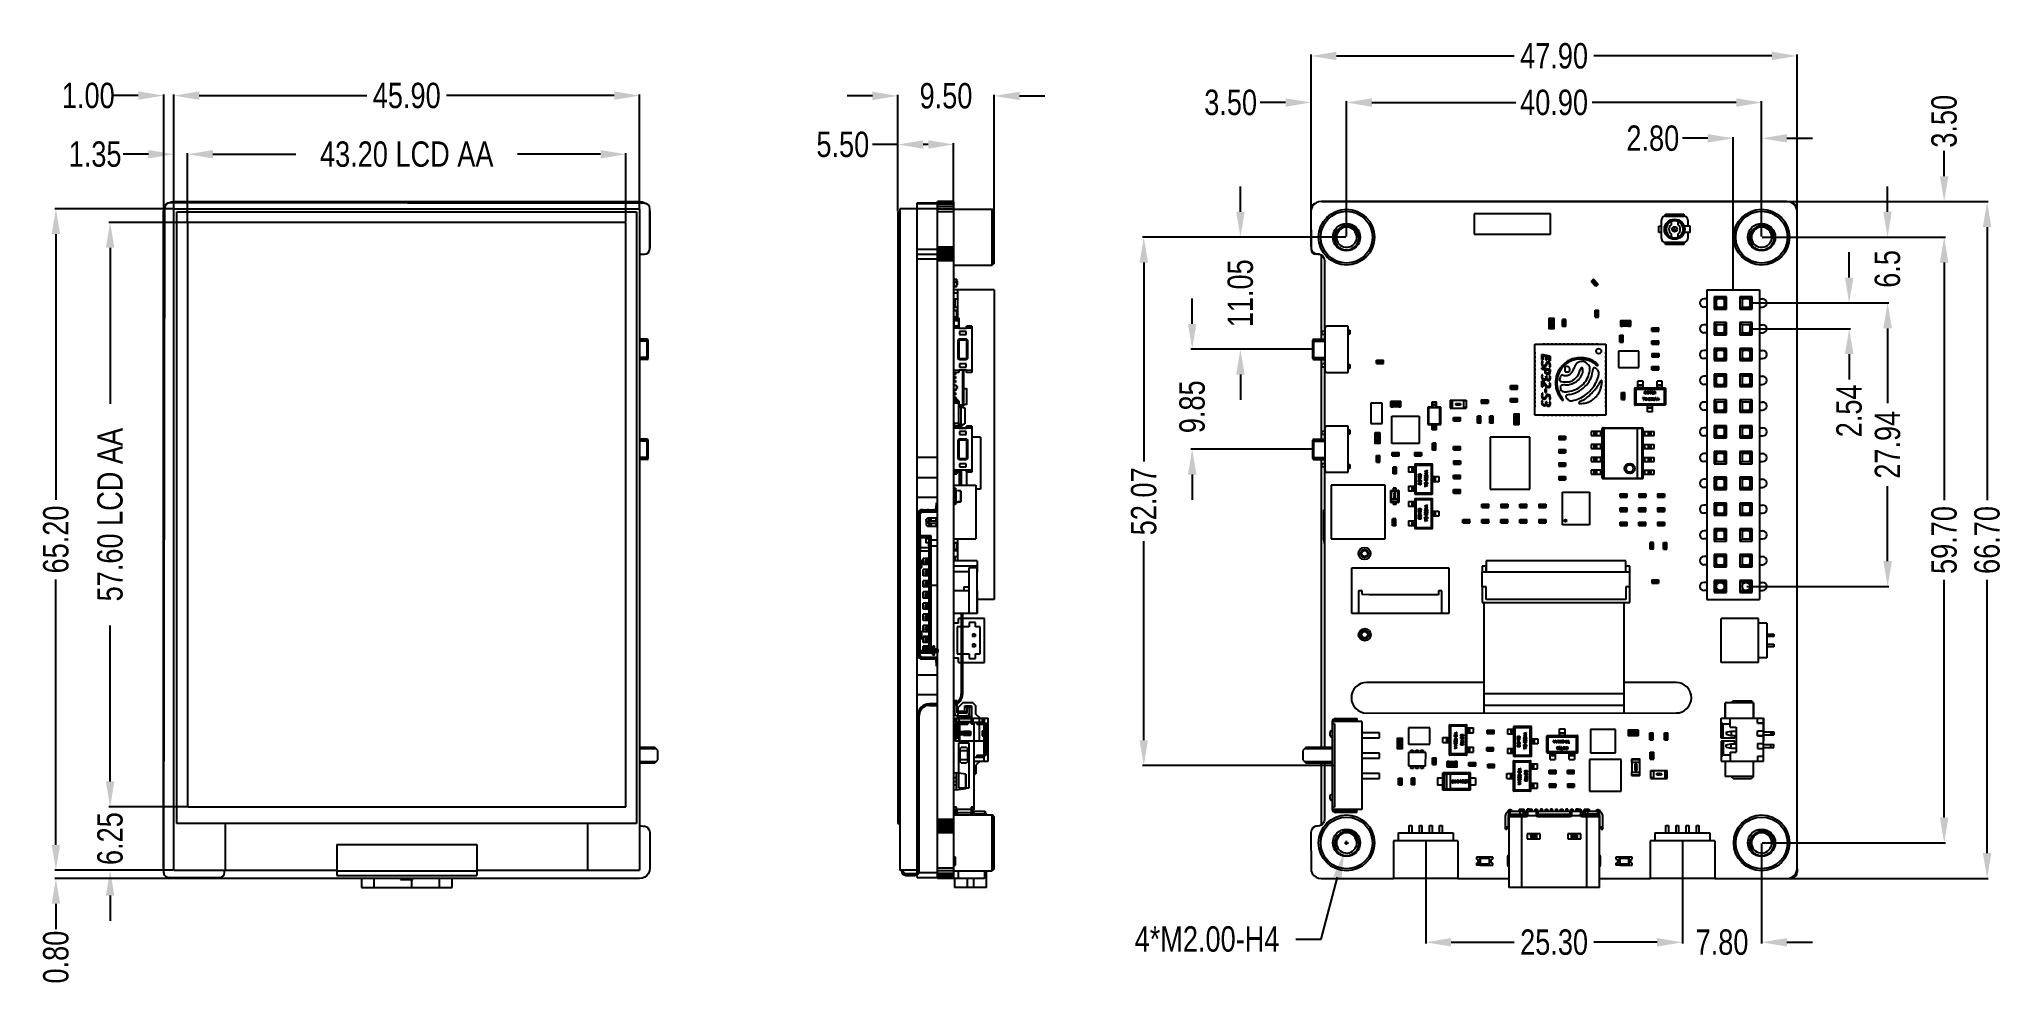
# Model space of a CAD drawing. Header units: millimetres. Extents: x -21 to 173, y -170 to -77.
import ezdxf

# ---------------------------------------------------------------- set-up
doc = ezdxf.new("R2010")
doc.units = ezdxf.units.MM
doc.header["$LTSCALE"] = 1.21
doc.header["$MEASUREMENT"] = 0
doc.header["$PDMODE"] = 3
doc.header["$PDSIZE"] = 0.3125
doc.layers.get('0').update_dxf_attribs({"linetype": 'CONTINUOUS'})
doc.layers.get('DEFPOINTS').update_dxf_attribs({"linetype": 'CONTINUOUS'})
doc.layers.add('Dim', color=3, linetype='CONTINUOUS', lineweight=25)
doc.layers.add('SURFACE', color=7, linetype='CONTINUOUS')
doc.styles.get("Standard").update_dxf_attribs({"font": 'txt', "width": 0.8})
doc.dimstyles.get("Standard").update_dxf_attribs({"dimtxt": 0.15625, "dimasz": 0.1875, "dimexe": 0.125, "dimexo": 0.0625, "dimgap": 0.09, "dimtad": 0, "dimtih": 1, "dimtoh": 1, "dimzin": 4, "dimdsep": 46, "dimtxsty": 'STANDARD', "dimblk": '_FILLED', "dimblk1": '_FILLED', "dimblk2": '_FILLED', "dimcen": 0.09, "dimazin": 1, "dimtp": 0.01, "dimtm": 0.01, "dimtfac": 1, "dimtofl": 0, "dimtmove": 0, "dimatfit": 3, "dimldrblk": '_FILLED', "dimfxl": 1, "dimtolj": 1, "dimtzin": 4, "dimarcsym": 0})

msp = doc.modelspace()

# ---------------------------------------------------------------- blocks, each defined once
blk = doc.blocks.new('_FILLED')
at = {"color": 0, "linetype": 'ByBlock'}
blk.add_solid([(0, 0), (-1, 0.167), (-1, -0.167)], dxfattribs=at)
blk = doc.blocks.new('*D61')
at = {"layer": 'DEFPOINTS', "color": 0}
for p in [(148.93, -82.86), (108.03, -96.13), (148.93, -96.13)]:
    blk.add_point(p, dxfattribs=at)
at = {"layer": 'Dim', "color": 0, "lineweight": -2}
for p, q in [((108.03, -96.07), (108.03, -82.73)), ((110.53, -82.86), (124.72, -82.86)), ((146.43, -82.86), (132.24, -82.86)), ((148.93, -96.07), (148.93, -82.73))]:
    blk.add_line(p, q, dxfattribs=at)
at = {"layer": 'Dim', "color": 0, "lineweight": -2, "xscale": 2.5, "yscale": 2.5, "zscale": 2.5, "rotation": 180}
blk.add_blockref('_FILLED', (108.03, -82.86), dxfattribs=at)
at = {"layer": 'Dim', "color": 0, "lineweight": -2, "xscale": 2.5, "yscale": 2.5, "zscale": 2.5}
blk.add_blockref('_FILLED', (148.93, -82.86), dxfattribs=at)
at = {"layer": 'Dim', "color": 0, "insert": (128.48, -82.86), "char_height": 2.5, "attachment_point": 5, "line_spacing_factor": 2.5}
blk.add_mtext('\\A1;40.90', dxfattribs=at)
blk = doc.blocks.new('*D62')
at = {"layer": 'DEFPOINTS', "color": 0}
for p in [(152.43, -78.27), (152.43, -93.63), (104.53, -97.13)]:
    blk.add_point(p, dxfattribs=at)
at = {"layer": 'Dim', "color": 0, "lineweight": -2}
for p, q in [((104.53, -97.07), (104.53, -78.14)), ((107.03, -78.27), (124.56, -78.27)), ((149.93, -78.27), (132.4, -78.27)), ((152.43, -93.57), (152.43, -78.14))]:
    blk.add_line(p, q, dxfattribs=at)
at = {"layer": 'Dim', "color": 0, "lineweight": -2, "xscale": 2.5, "yscale": 2.5, "zscale": 2.5, "rotation": 180}
blk.add_blockref('_FILLED', (104.53, -78.27), dxfattribs=at)
at = {"layer": 'Dim', "color": 0, "lineweight": -2, "xscale": 2.5, "yscale": 2.5, "zscale": 2.5}
blk.add_blockref('_FILLED', (152.43, -78.27), dxfattribs=at)
at = {"layer": 'Dim', "color": 0, "insert": (128.48, -78.27), "char_height": 2.5, "attachment_point": 5, "line_spacing_factor": 2.5}
blk.add_mtext('\\A1;47.90', dxfattribs=at)
blk = doc.blocks.new('*D63')
at = {"layer": 'DEFPOINTS', "color": 0}
for p in [(104.53, -82.86), (104.53, -88.59), (108.03, -96.07)]:
    blk.add_point(p, dxfattribs=at)
at = {"layer": 'Dim', "color": 0, "lineweight": -2}
for p, q in [((102.03, -82.86), (99.53, -82.86)), ((104.53, -88.52), (104.53, -82.73)), ((108.03, -96.01), (108.03, -82.73)), ((110.53, -82.86), (113.03, -82.86))]:
    blk.add_line(p, q, dxfattribs=at)
at = {"layer": 'Dim', "color": 0, "lineweight": -2, "xscale": 2.5, "yscale": 2.5, "zscale": 2.5}
blk.add_blockref('_FILLED', (104.53, -82.86), dxfattribs=at)
at = {"layer": 'Dim', "color": 0, "lineweight": -2, "xscale": 2.5, "yscale": 2.5, "zscale": 2.5, "rotation": 180}
blk.add_blockref('_FILLED', (108.03, -82.86), dxfattribs=at)
at = {"layer": 'Dim', "color": 0, "insert": (96.61, -82.86), "char_height": 2.5, "attachment_point": 5, "line_spacing_factor": 2.5}
blk.add_mtext('\\A1;3.50', dxfattribs=at)
blk = doc.blocks.new('*D64')
at = {"layer": 'DEFPOINTS', "color": 0}
for p in [(148.93, -96.13), (148.93, -155.83), (166.92, -155.83)]:
    blk.add_point(p, dxfattribs=at)
at = {"layer": 'Dim', "color": 0, "lineweight": -2}
for p, q in [((148.99, -96.13), (167.04, -96.13)), ((166.92, -98.63), (166.92, -122.06)), ((166.92, -153.33), (166.92, -129.91)), ((148.99, -155.83), (167.04, -155.83))]:
    blk.add_line(p, q, dxfattribs=at)
at = {"layer": 'Dim', "color": 0, "lineweight": -2, "xscale": 2.5, "yscale": 2.5, "zscale": 2.5}
for p, rotation in [((166.92, -96.13), 90), ((166.92, -155.83), 270)]:
    blk.add_blockref('_FILLED', p, dxfattribs=dict(at, rotation=rotation))
at = {"layer": 'Dim', "color": 0, "insert": (166.92, -125.98), "char_height": 2.5, "attachment_point": 5, "rotation": 90, "line_spacing_factor": 2.5}
blk.add_mtext('\\A1;59.70', dxfattribs=at)
blk = doc.blocks.new('*D65')
at = {"layer": 'DEFPOINTS', "color": 0}
for p in [(105.53, -92.63), (171.15, -92.63), (151.35, -159.33)]:
    blk.add_point(p, dxfattribs=at)
at = {"layer": 'Dim', "color": 0, "lineweight": -2}
for p, q in [((105.59, -92.63), (171.27, -92.63)), ((171.15, -95.13), (171.15, -122.06)), ((171.15, -156.83), (171.15, -129.91)), ((151.41, -159.33), (171.27, -159.33))]:
    blk.add_line(p, q, dxfattribs=at)
at = {"layer": 'Dim', "color": 0, "lineweight": -2, "xscale": 2.5, "yscale": 2.5, "zscale": 2.5}
for p, rotation in [((171.15, -92.63), 90), ((171.15, -159.33), 270)]:
    blk.add_blockref('_FILLED', p, dxfattribs=dict(at, rotation=rotation))
at = {"layer": 'Dim', "color": 0, "insert": (171.15, -125.98), "char_height": 2.5, "attachment_point": 5, "rotation": 90, "line_spacing_factor": 2.5}
blk.add_mtext('\\A1;66.70', dxfattribs=at)
blk = doc.blocks.new('*D66')
at = {"layer": 'DEFPOINTS', "color": 0}
for p in [(156.87, -92.63), (166.92, -92.63), (149.26, -96.13)]:
    blk.add_point(p, dxfattribs=at)
at = {"layer": 'Dim', "color": 0, "lineweight": -2}
for p, q in [((166.92, -90.13), (166.92, -87.63)), ((156.93, -92.63), (167.04, -92.63)), ((149.32, -96.13), (167.04, -96.13)), ((166.92, -98.63), (166.92, -101.13))]:
    blk.add_line(p, q, dxfattribs=at)
at = {"layer": 'Dim', "color": 0, "lineweight": -2, "xscale": 2.5, "yscale": 2.5, "zscale": 2.5}
for p, rotation in [((166.92, -92.63), 270), ((166.92, -96.13), 90)]:
    blk.add_blockref('_FILLED', p, dxfattribs=dict(at, rotation=rotation))
at = {"layer": 'Dim', "color": 0, "insert": (166.92, -84.71), "char_height": 2.5, "attachment_point": 5, "rotation": 90, "line_spacing_factor": 2.5}
blk.add_mtext('\\A1;3.50', dxfattribs=at)
blk = doc.blocks.new('*D67')
at = {"layer": 'DEFPOINTS', "color": 0}
for p in [(156.2, -96.13), (161.34, -96.13), (147.8, -102.62)]:
    blk.add_point(p, dxfattribs=at)
at = {"layer": 'Dim', "color": 0, "lineweight": -2}
for p, q in [((161.34, -93.63), (161.34, -91.13)), ((156.26, -96.13), (161.47, -96.13)), ((147.86, -102.62), (161.47, -102.62)), ((161.34, -105.12), (161.34, -107.62))]:
    blk.add_line(p, q, dxfattribs=at)
at = {"layer": 'Dim', "color": 0, "lineweight": -2, "xscale": 2.5, "yscale": 2.5, "zscale": 2.5}
for p, rotation in [((161.34, -96.13), 270), ((161.34, -102.62), 90)]:
    blk.add_blockref('_FILLED', p, dxfattribs=dict(at, rotation=rotation))
at = {"layer": 'Dim', "color": 0, "insert": (161.34, -99.26), "char_height": 2.5, "attachment_point": 5, "rotation": 90, "line_spacing_factor": 2.5}
blk.add_mtext('\\A1;6.5', dxfattribs=at)
blk = doc.blocks.new('*D68')
at = {"layer": 'DEFPOINTS', "color": 0}
for p in [(147.8, -102.62), (147.8, -105.16), (157.56, -105.16)]:
    blk.add_point(p, dxfattribs=at)
at = {"layer": 'Dim', "color": 0, "lineweight": -2}
for p, q in [((157.56, -100.12), (157.56, -97.62)), ((147.86, -102.62), (157.69, -102.62)), ((147.86, -105.16), (157.69, -105.16)), ((157.56, -107.66), (157.56, -110.16))]:
    blk.add_line(p, q, dxfattribs=at)
at = {"layer": 'Dim', "color": 0, "lineweight": -2, "xscale": 2.5, "yscale": 2.5, "zscale": 2.5}
for p, rotation in [((157.56, -102.62), 270), ((157.56, -105.16), 90)]:
    blk.add_blockref('_FILLED', p, dxfattribs=dict(at, rotation=rotation))
at = {"layer": 'Dim', "color": 0, "insert": (157.56, -113.25), "char_height": 2.5, "attachment_point": 5, "rotation": 90, "line_spacing_factor": 2.5}
blk.add_mtext('\\A1;2.54', dxfattribs=at)
blk = doc.blocks.new('*D69')
at = {"layer": 'DEFPOINTS', "color": 0}
for p in [(148, -102.62), (147.4, -130.56), (161.35, -130.56)]:
    blk.add_point(p, dxfattribs=at)
at = {"layer": 'Dim', "color": 0, "lineweight": -2}
for p, q in [((148.06, -102.62), (161.47, -102.62)), ((161.35, -105.12), (161.35, -112.5)), ((161.35, -128.06), (161.35, -120.68)), ((147.46, -130.56), (161.47, -130.56))]:
    blk.add_line(p, q, dxfattribs=at)
at = {"layer": 'Dim', "color": 0, "lineweight": -2, "xscale": 2.5, "yscale": 2.5, "zscale": 2.5}
for p, rotation in [((161.35, -102.62), 90), ((161.35, -130.56), 270)]:
    blk.add_blockref('_FILLED', p, dxfattribs=dict(at, rotation=rotation))
at = {"layer": 'Dim', "color": 0, "insert": (161.35, -116.59), "char_height": 2.5, "attachment_point": 5, "rotation": 90, "line_spacing_factor": 2.5}
blk.add_mtext('\\A1;27.94', dxfattribs=at)
blk = doc.blocks.new('*D70')
at = {"layer": 'DEFPOINTS', "color": 0}
for p in [(97.57, -96.13), (108.03, -96.13), (104.7, -107.18)]:
    blk.add_point(p, dxfattribs=at)
at = {"layer": 'Dim', "color": 0, "lineweight": -2}
for p, q in [((97.57, -93.63), (97.57, -91.13)), ((107.97, -96.13), (97.44, -96.13)), ((104.64, -107.18), (97.44, -107.18)), ((97.57, -109.68), (97.57, -112.18))]:
    blk.add_line(p, q, dxfattribs=at)
at = {"layer": 'Dim', "color": 0, "lineweight": -2, "xscale": 2.5, "yscale": 2.5, "zscale": 2.5}
for p, rotation in [((97.57, -96.13), 270), ((97.57, -107.18), 90)]:
    blk.add_blockref('_FILLED', p, dxfattribs=dict(at, rotation=rotation))
at = {"layer": 'Dim', "color": 0, "insert": (97.57, -101.66), "char_height": 2.5, "attachment_point": 5, "rotation": 90, "line_spacing_factor": 2.5}
blk.add_mtext('\\A1;11.05', dxfattribs=at)
blk = doc.blocks.new('*D71')
at = {"layer": 'DEFPOINTS', "color": 0}
for p in [(104.7, -107.18), (92.82, -117.03), (104.7, -117.03)]:
    blk.add_point(p, dxfattribs=at)
at = {"layer": 'Dim', "color": 0, "lineweight": -2}
for p, q in [((92.82, -104.68), (92.82, -102.18)), ((104.64, -107.18), (92.69, -107.18)), ((104.64, -117.03), (92.69, -117.03)), ((92.82, -119.53), (92.82, -122.03))]:
    blk.add_line(p, q, dxfattribs=at)
at = {"layer": 'Dim', "color": 0, "lineweight": -2, "xscale": 2.5, "yscale": 2.5, "zscale": 2.5}
for p, rotation in [((92.82, -107.18), 270), ((92.82, -117.03), 90)]:
    blk.add_blockref('_FILLED', p, dxfattribs=dict(at, rotation=rotation))
at = {"layer": 'Dim', "color": 0, "insert": (92.82, -112.85), "char_height": 2.5, "attachment_point": 5, "rotation": 90, "line_spacing_factor": 2.5}
blk.add_mtext('\\A1;9.85', dxfattribs=at)
blk = doc.blocks.new('*D72')
at = {"layer": 'DEFPOINTS', "color": 0}
for p in [(115.83, -155.63), (141.13, -155.63), (141.13, -165.63)]:
    blk.add_point(p, dxfattribs=at)
at = {"layer": 'Dim', "color": 0, "lineweight": -2}
for p, q in [((115.83, -155.69), (115.83, -165.76)), ((141.13, -155.69), (141.13, -165.76)), ((118.33, -165.63), (124.56, -165.63)), ((138.63, -165.63), (132.4, -165.63))]:
    blk.add_line(p, q, dxfattribs=at)
at = {"layer": 'Dim', "color": 0, "lineweight": -2, "xscale": 2.5, "yscale": 2.5, "zscale": 2.5, "rotation": 180}
blk.add_blockref('_FILLED', (115.83, -165.63), dxfattribs=at)
at = {"layer": 'Dim', "color": 0, "lineweight": -2, "xscale": 2.5, "yscale": 2.5, "zscale": 2.5}
blk.add_blockref('_FILLED', (141.13, -165.63), dxfattribs=at)
at = {"layer": 'Dim', "color": 0, "insert": (128.48, -165.63), "char_height": 2.5, "attachment_point": 5, "line_spacing_factor": 2.5}
blk.add_mtext('\\A1;25.30', dxfattribs=at)
blk = doc.blocks.new('*D73')
at = {"layer": 'DEFPOINTS', "color": 0}
for p in [(141.13, -155.69), (148.93, -155.83), (148.93, -165.63)]:
    blk.add_point(p, dxfattribs=at)
at = {"layer": 'Dim', "color": 0, "lineweight": -2}
for p, q in [((141.13, -155.76), (141.13, -165.76)), ((148.93, -155.89), (148.93, -165.76)), ((138.63, -165.63), (136.13, -165.63)), ((151.43, -165.63), (153.93, -165.63))]:
    blk.add_line(p, q, dxfattribs=at)
at = {"layer": 'Dim', "color": 0, "lineweight": -2, "xscale": 2.5, "yscale": 2.5, "zscale": 2.5}
blk.add_blockref('_FILLED', (141.13, -165.63), dxfattribs=at)
at = {"layer": 'Dim', "color": 0, "lineweight": -2, "xscale": 2.5, "yscale": 2.5, "zscale": 2.5, "rotation": 180}
blk.add_blockref('_FILLED', (148.93, -165.63), dxfattribs=at)
at = {"layer": 'Dim', "color": 0, "insert": (145.03, -165.63), "char_height": 2.5, "attachment_point": 5, "line_spacing_factor": 2.5}
blk.add_mtext('\\A1;7.80', dxfattribs=at)
blk = doc.blocks.new('*D74')
at = {"layer": 'DEFPOINTS', "color": 0}
for p in [(148.93, -86.39), (148.93, -96.13), (146.13, -101.34)]:
    blk.add_point(p, dxfattribs=at)
at = {"layer": 'Dim', "color": 0, "lineweight": -2}
for p, q in [((143.63, -86.39), (141.13, -86.39)), ((146.13, -101.28), (146.13, -86.26)), ((148.93, -96.07), (148.93, -86.26)), ((151.43, -86.39), (153.93, -86.39))]:
    blk.add_line(p, q, dxfattribs=at)
at = {"layer": 'Dim', "color": 0, "lineweight": -2, "xscale": 2.5, "yscale": 2.5, "zscale": 2.5}
blk.add_blockref('_FILLED', (146.13, -86.39), dxfattribs=at)
at = {"layer": 'Dim', "color": 0, "lineweight": -2, "xscale": 2.5, "yscale": 2.5, "zscale": 2.5, "rotation": 180}
blk.add_blockref('_FILLED', (148.93, -86.39), dxfattribs=at)
at = {"layer": 'Dim', "color": 0, "insert": (138.21, -86.39), "char_height": 2.5, "attachment_point": 5, "line_spacing_factor": 2.5}
blk.add_mtext('\\A1;2.80', dxfattribs=at)
blk = doc.blocks.new('*D75')
at = {"layer": 'DEFPOINTS', "color": 0}
for p in [(108.28, -154.87), (107.78, -156.8)]:
    blk.add_point(p, dxfattribs=at)
at = {"layer": 'Dim', "color": 0, "lineweight": -2}
for p, q in [((107.83, -155.83), (108.23, -155.83)), ((108.03, -156.03), (108.03, -155.63)), ((105.54, -165.32), (107.14, -159.22)), ((103.04, -165.32), (105.54, -165.32))]:
    blk.add_line(p, q, dxfattribs=at)
at = {"layer": 'Dim', "color": 0, "lineweight": -2, "xscale": 2.5, "yscale": 2.5, "zscale": 2.5, "rotation": 75.29865262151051}
blk.add_blockref('_FILLED', (107.78, -156.8), dxfattribs=at)
at = {"layer": 'Dim', "color": 0, "insert": (94.28, -165.32), "char_height": 2.5, "attachment_point": 5}
blk.add_mtext('\\A1;4*M2.00-H4', dxfattribs=at)
blk = doc.blocks.new('*D76')
at = {"layer": 'DEFPOINTS', "color": 0}
for p in [(108.03, -96.13), (88.05, -148.21), (106.83, -148.21)]:
    blk.add_point(p, dxfattribs=at)
at = {"layer": 'Dim', "color": 0, "lineweight": -2}
for p, q in [((107.97, -96.13), (87.92, -96.13)), ((88.05, -98.63), (88.05, -118.25)), ((88.05, -145.71), (88.05, -126.09)), ((106.77, -148.21), (87.92, -148.21))]:
    blk.add_line(p, q, dxfattribs=at)
at = {"layer": 'Dim', "color": 0, "lineweight": -2, "xscale": 2.5, "yscale": 2.5, "zscale": 2.5}
for p, rotation in [((88.05, -96.13), 90), ((88.05, -148.21), 270)]:
    blk.add_blockref('_FILLED', p, dxfattribs=dict(at, rotation=rotation))
at = {"layer": 'Dim', "color": 0, "insert": (88.05, -122.17), "char_height": 2.5, "attachment_point": 5, "rotation": 90}
blk.add_mtext('\\A1;52.07', dxfattribs=at)
blk = doc.blocks.new('*D77')
at = {"layer": 'DEFPOINTS', "color": 0}
for p in [(63.81, -87), (69.31, -92.62), (63.81, -93.63)]:
    blk.add_point(p, dxfattribs=at)
at = {"layer": 'Dim', "color": 0, "lineweight": -2}
for p, q in [((63.81, -87), (61.31, -87)), ((63.81, -93.57), (63.81, -86.88)), ((66.81, -87), (66.31, -87)), ((69.31, -92.56), (69.31, -86.88))]:
    blk.add_line(p, q, dxfattribs=at)
at = {"layer": 'Dim', "color": 0, "lineweight": -2, "xscale": 2.5, "yscale": 2.5, "zscale": 2.5, "rotation": 180}
blk.add_blockref('_FILLED', (63.81, -87), dxfattribs=at)
at = {"layer": 'Dim', "color": 0, "lineweight": -2, "xscale": 2.5, "yscale": 2.5, "zscale": 2.5}
blk.add_blockref('_FILLED', (69.31, -87), dxfattribs=at)
at = {"layer": 'Dim', "color": 0, "insert": (58.39, -87), "char_height": 2.5, "attachment_point": 5}
blk.add_mtext('\\A1;5.50', dxfattribs=at)
blk = doc.blocks.new('*D78')
at = {"layer": 'DEFPOINTS', "color": 0}
for p in [(63.81, -82.21), (63.81, -93.63), (73.31, -93.58)]:
    blk.add_point(p, dxfattribs=at)
at = {"layer": 'Dim', "color": 0, "lineweight": -2}
for p, q in [((61.31, -82.21), (58.81, -82.21)), ((63.81, -93.57), (63.81, -82.09)), ((73.31, -93.52), (73.31, -82.09)), ((75.81, -82.21), (78.31, -82.21))]:
    blk.add_line(p, q, dxfattribs=at)
at = {"layer": 'Dim', "color": 0, "lineweight": -2, "xscale": 2.5, "yscale": 2.5, "zscale": 2.5}
blk.add_blockref('_FILLED', (63.81, -82.21), dxfattribs=at)
at = {"layer": 'Dim', "color": 0, "lineweight": -2, "xscale": 2.5, "yscale": 2.5, "zscale": 2.5, "rotation": 180}
blk.add_blockref('_FILLED', (73.31, -82.21), dxfattribs=at)
at = {"layer": 'Dim', "color": 0, "insert": (68.56, -82.21), "char_height": 2.5, "attachment_point": 5}
blk.add_mtext('\\A1;9.50', dxfattribs=at)
blk = doc.blocks.new('*D79')
at = {"layer": 'DEFPOINTS', "color": 0}
for p in [(-6.18, -87.96), (-6.18, -94.68), (37.02, -94.68)]:
    blk.add_point(p, dxfattribs=at)
at = {"layer": 'Dim', "color": 0, "lineweight": -2}
for p, q in [((-6.18, -94.62), (-6.18, -87.84)), ((-3.68, -87.96), (4.49, -87.96)), ((34.52, -87.96), (26.34, -87.96)), ((37.02, -94.62), (37.02, -87.84))]:
    blk.add_line(p, q, dxfattribs=at)
at = {"layer": 'Dim', "color": 0, "lineweight": -2, "xscale": 2.5, "yscale": 2.5, "zscale": 2.5, "rotation": 180}
blk.add_blockref('_FILLED', (-6.18, -87.96), dxfattribs=at)
at = {"layer": 'Dim', "color": 0, "lineweight": -2, "xscale": 2.5, "yscale": 2.5, "zscale": 2.5}
blk.add_blockref('_FILLED', (37.02, -87.96), dxfattribs=at)
at = {"layer": 'Dim', "color": 0, "insert": (15.42, -87.96), "char_height": 2.5, "attachment_point": 5}
blk.add_mtext('\\A1;43.20 LCD AA', dxfattribs=at)
blk = doc.blocks.new('*D80')
at = {"layer": 'DEFPOINTS', "color": 0}
for p in [(-7.53, -82.18), (-7.53, -93.33), (38.37, -93.33)]:
    blk.add_point(p, dxfattribs=at)
at = {"layer": 'Dim', "color": 0, "lineweight": -2}
for p, q in [((-7.53, -93.27), (-7.53, -82.06)), ((-5.03, -82.18), (11.49, -82.18)), ((35.87, -82.18), (19.34, -82.18)), ((38.37, -93.27), (38.37, -82.06))]:
    blk.add_line(p, q, dxfattribs=at)
at = {"layer": 'Dim', "color": 0, "lineweight": -2, "xscale": 2.5, "yscale": 2.5, "zscale": 2.5, "rotation": 180}
blk.add_blockref('_FILLED', (-7.53, -82.18), dxfattribs=at)
at = {"layer": 'Dim', "color": 0, "lineweight": -2, "xscale": 2.5, "yscale": 2.5, "zscale": 2.5}
blk.add_blockref('_FILLED', (38.37, -82.18), dxfattribs=at)
at = {"layer": 'Dim', "color": 0, "insert": (15.42, -82.18), "char_height": 2.5, "attachment_point": 5}
blk.add_mtext('\\A1;45.90', dxfattribs=at)
blk = doc.blocks.new('*D81')
at = {"layer": 'DEFPOINTS', "color": 0}
for p in [(-6.18, -94.68), (-13.81, -152.28), (-6.18, -152.28)]:
    blk.add_point(p, dxfattribs=at)
at = {"layer": 'Dim', "color": 0, "lineweight": -2}
for p, q in [((-6.25, -94.68), (-13.93, -94.68)), ((-13.81, -97.18), (-13.81, -112.56)), ((-13.81, -149.78), (-13.81, -134.41)), ((-6.25, -152.28), (-13.93, -152.28))]:
    blk.add_line(p, q, dxfattribs=at)
at = {"layer": 'Dim', "color": 0, "lineweight": -2, "xscale": 2.5, "yscale": 2.5, "zscale": 2.5}
for p, rotation in [((-13.81, -94.68), 90), ((-13.81, -152.28), 270)]:
    blk.add_blockref('_FILLED', p, dxfattribs=dict(at, rotation=rotation))
at = {"layer": 'Dim', "color": 0, "insert": (-13.81, -123.48), "char_height": 2.5, "attachment_point": 5, "rotation": 90}
blk.add_mtext('\\A1;57.60 LCD AA', dxfattribs=at)
blk = doc.blocks.new('*D82')
at = {"layer": 'DEFPOINTS', "color": 0}
for p in [(-19.15, -93.33), (-7.53, -93.33), (-7.53, -158.53)]:
    blk.add_point(p, dxfattribs=at)
at = {"layer": 'Dim', "color": 0, "lineweight": -2}
for p, q in [((-7.6, -93.33), (-19.27, -93.33)), ((-19.15, -95.83), (-19.15, -122.01)), ((-19.15, -156.03), (-19.15, -129.86)), ((-7.6, -158.53), (-19.27, -158.53))]:
    blk.add_line(p, q, dxfattribs=at)
at = {"layer": 'Dim', "color": 0, "lineweight": -2, "xscale": 2.5, "yscale": 2.5, "zscale": 2.5}
for p, rotation in [((-19.15, -93.33), 90), ((-19.15, -158.53), 270)]:
    blk.add_blockref('_FILLED', p, dxfattribs=dict(at, rotation=rotation))
at = {"layer": 'Dim', "color": 0, "insert": (-19.15, -125.93), "char_height": 2.5, "attachment_point": 5, "rotation": 90}
blk.add_mtext('\\A1;65.20', dxfattribs=at)
blk = doc.blocks.new('*D83')
at = {"layer": 'DEFPOINTS', "color": 0}
for p in [(-6.18, -152.28), (-13.81, -158.53), (-7.53, -158.53)]:
    blk.add_point(p, dxfattribs=at)
at = {"layer": 'Dim', "color": 0, "lineweight": -2}
for p, q in [((-13.81, -149.78), (-13.81, -147.28)), ((-6.25, -152.28), (-13.93, -152.28)), ((-7.6, -158.53), (-13.93, -158.53)), ((-13.81, -161.03), (-13.81, -163.53))]:
    blk.add_line(p, q, dxfattribs=at)
at = {"layer": 'Dim', "color": 0, "lineweight": -2, "xscale": 2.5, "yscale": 2.5, "zscale": 2.5}
for p, rotation in [((-13.81, -152.28), 270), ((-13.81, -158.53), 90)]:
    blk.add_blockref('_FILLED', p, dxfattribs=dict(at, rotation=rotation))
at = {"layer": 'Dim', "color": 0, "insert": (-13.81, -155.41), "char_height": 2.5, "attachment_point": 5, "rotation": 90}
blk.add_mtext('\\A1;6.25', dxfattribs=at)
blk = doc.blocks.new('*D84')
at = {"layer": 'DEFPOINTS', "color": 0}
for p in [(-7.53, -87.96), (-7.53, -93.33), (-6.18, -94.68)]:
    blk.add_point(p, dxfattribs=at)
at = {"layer": 'Dim', "color": 0, "lineweight": -2}
for p, q in [((-10.03, -87.96), (-12.53, -87.96)), ((-7.53, -93.27), (-7.53, -87.84)), ((-6.18, -94.62), (-6.18, -87.84)), ((-3.68, -87.96), (-1.18, -87.96))]:
    blk.add_line(p, q, dxfattribs=at)
at = {"layer": 'Dim', "color": 0, "lineweight": -2, "xscale": 2.5, "yscale": 2.5, "zscale": 2.5}
blk.add_blockref('_FILLED', (-7.53, -87.96), dxfattribs=at)
at = {"layer": 'Dim', "color": 0, "lineweight": -2, "xscale": 2.5, "yscale": 2.5, "zscale": 2.5, "rotation": 180}
blk.add_blockref('_FILLED', (-6.18, -87.96), dxfattribs=at)
at = {"layer": 'Dim', "color": 0, "insert": (-15.29, -87.96), "char_height": 2.5, "attachment_point": 5}
blk.add_mtext('\\A1;1.35', dxfattribs=at)
blk = doc.blocks.new('*D85')
at = {"layer": 'DEFPOINTS', "color": 0}
for p in [(-8.53, -82.18), (-8.53, -93.63), (-7.53, -93.33)]:
    blk.add_point(p, dxfattribs=at)
at = {"layer": 'Dim', "color": 0, "lineweight": -2}
for p, q in [((-11.03, -82.18), (-13.53, -82.18)), ((-8.53, -93.57), (-8.53, -82.06)), ((-7.53, -93.27), (-7.53, -82.06)), ((-5.03, -82.18), (-2.53, -82.18))]:
    blk.add_line(p, q, dxfattribs=at)
at = {"layer": 'Dim', "color": 0, "lineweight": -2, "xscale": 2.5, "yscale": 2.5, "zscale": 2.5}
blk.add_blockref('_FILLED', (-8.53, -82.18), dxfattribs=at)
at = {"layer": 'Dim', "color": 0, "lineweight": -2, "xscale": 2.5, "yscale": 2.5, "zscale": 2.5, "rotation": 180}
blk.add_blockref('_FILLED', (-7.53, -82.18), dxfattribs=at)
at = {"layer": 'Dim', "color": 0, "insert": (-15.96, -82.18), "char_height": 2.5, "attachment_point": 5}
blk.add_mtext('\\A1;1.00', dxfattribs=at)
blk = doc.blocks.new('*D86')
at = {"layer": 'DEFPOINTS', "color": 0}
for p in [(-7.53, -158.53), (-19.15, -159.33), (-7.53, -159.33)]:
    blk.add_point(p, dxfattribs=at)
at = {"layer": 'Dim', "color": 0, "lineweight": -2}
for p, q in [((-19.15, -156.03), (-19.15, -153.53)), ((-7.6, -158.53), (-19.27, -158.53)), ((-7.6, -159.33), (-19.27, -159.33)), ((-19.15, -161.83), (-19.15, -164.33))]:
    blk.add_line(p, q, dxfattribs=at)
at = {"layer": 'Dim', "color": 0, "lineweight": -2, "xscale": 2.5, "yscale": 2.5, "zscale": 2.5}
for p, rotation in [((-19.15, -158.53), 270), ((-19.15, -159.33), 90)]:
    blk.add_blockref('_FILLED', p, dxfattribs=dict(at, rotation=rotation))
at = {"layer": 'Dim', "color": 0, "insert": (-19.15, -167.09), "char_height": 2.5, "attachment_point": 5, "rotation": 90}
blk.add_mtext('\\A1;0.80', dxfattribs=at)

# ---------------------------------------------------------------- dimensions: what is measured, and where the dimension line sits
at = {"layer": 'Dim'}
for base, p1, p2, override, picture, middle in [((152.43, -78.268), (104.53, -97.132), (152.43, -93.632), {"dimtxt": 2.5, "dimasz": 2.5, "dimtih": 0, "dimtoh": 0, "dimzin": 0, "dimcen": 0.198, "dimadec": 0, "dimazin": 0, "dimtp": 0, "dimtm": 0, "dimtdec": 4, "dimtzin": 0}, '*D62', (128.48, -78.268)), ((-8.533, -82.183), (-7.533, -93.332), (-8.533, -93.632), {"dimtxt": 2.5, "dimasz": 2.5, "dimtih": 0, "dimtoh": 0, "dimzin": 0, "dimcen": 0.198, "dimadec": 0, "dimazin": 0, "dimtp": 0, "dimtm": 0, "dimtdec": 4, "dimtzin": 0}, '*D85', (-15.957, -82.183)), ((-7.533, -82.183), (38.367, -93.332), (-7.533, -93.332), {"dimtxt": 2.5, "dimasz": 2.5, "dimtih": 0, "dimtoh": 0, "dimzin": 0, "dimcen": 0.198, "dimadec": 0, "dimazin": 0, "dimtp": 0, "dimtm": 0, "dimtdec": 4, "dimtzin": 0}, '*D80', (15.417, -82.183)), ((63.812, -82.213), (73.312, -93.582), (63.812, -93.632), {"dimtxt": 2.5, "dimasz": 2.5, "dimtih": 0, "dimtoh": 0, "dimzin": 0, "dimcen": 0.198, "dimadec": 0, "dimazin": 0, "dimtp": 0, "dimtm": 0, "dimtdec": 4, "dimtzin": 0}, '*D78', (68.562, -82.213)), ((104.53, -82.859), (108.03, -96.07), (104.53, -88.586), {"dimtxt": 2.5, "dimasz": 2.5, "dimtih": 0, "dimtoh": 0, "dimzin": 0, "dimcen": 0.198, "dimadec": 0, "dimazin": 0, "dimtp": 0, "dimtm": 0, "dimtdec": 4, "dimtzin": 0}, '*D63', (96.606, -82.859)), ((148.93, -82.859), (108.03, -96.132), (148.93, -96.132), {"dimtxt": 2.5, "dimasz": 2.5, "dimtih": 0, "dimtoh": 0, "dimzin": 0, "dimcen": 0.198, "dimadec": 0, "dimazin": 0, "dimtp": 0, "dimtm": 0, "dimtdec": 4, "dimtzin": 0}, '*D61', (128.48, -82.859)), ((-6.183, -87.961), (37.017, -94.682), (-6.183, -94.682), {"dimtxt": 2.5, "dimasz": 2.5, "dimtih": 0, "dimtoh": 0, "dimzin": 0, "dimpost": ' LCD AA', "dimcen": 0.198, "dimadec": 0, "dimazin": 0, "dimtp": 0, "dimtm": 0, "dimtdec": 4, "dimtzin": 0}, '*D79', (15.417, -87.961)), ((-7.533, -87.961), (-6.183, -94.682), (-7.533, -93.332), {"dimtxt": 2.5, "dimasz": 2.5, "dimtih": 0, "dimtoh": 0, "dimzin": 0, "dimcen": 0.198, "dimadec": 0, "dimazin": 0, "dimtp": 0, "dimtm": 0, "dimtdec": 4, "dimtzin": 0}, '*D84', (-15.29, -87.961)), ((63.812, -87.003), (69.312, -92.624), (63.812, -93.632), {"dimtxt": 2.5, "dimasz": 2.5, "dimtih": 0, "dimtoh": 0, "dimzin": 0, "dimcen": 0.198, "dimadec": 0, "dimazin": 0, "dimtp": 0, "dimtm": 0, "dimtdec": 4, "dimtzin": 0}, '*D77', (58.388, -87.003)), ((141.13, -165.63), (115.83, -155.632), (141.13, -155.632), {"dimtxt": 2.5, "dimasz": 2.5, "dimtih": 0, "dimtoh": 0, "dimzin": 0, "dimcen": 0.198, "dimadec": 0, "dimazin": 0, "dimtp": 0, "dimtm": 0, "dimtdec": 4, "dimtzin": 0}, '*D72', (128.48, -165.63)), ((148.93, -165.63), (141.13, -155.695), (148.93, -155.832), {"dimtxt": 2.5, "dimasz": 2.5, "dimtih": 0, "dimtoh": 0, "dimzin": 0, "dimcen": 0.198, "dimadec": 0, "dimazin": 0, "dimtp": 0, "dimtm": 0, "dimtdec": 4, "dimtzin": 0}, '*D73', (145.03, -165.63))]:
    dim = msp.add_linear_dim(base=base, p1=p1, p2=p2, dimstyle='STANDARD', override=override, dxfattribs=at)
    dim.commit()
    dim.dimension.update_dxf_attribs({"geometry": picture, "text_midpoint": middle})
for base, p1, p2, override, picture, middle in [((166.916, -92.632), (149.258, -96.132), (156.866, -92.632), {"dimtxt": 2.5, "dimasz": 2.5, "dimtih": 0, "dimtoh": 0, "dimzin": 0, "dimcen": 0.198, "dimadec": 0, "dimazin": 0, "dimtp": 0, "dimtm": 0, "dimtdec": 4, "dimtzin": 0}, '*D66', (166.916, -84.709)), ((97.566, -96.132), (104.705, -107.182), (108.03, -96.132), {"dimtxt": 2.5, "dimasz": 2.5, "dimtih": 0, "dimtoh": 0, "dimzin": 0, "dimcen": 0.198, "dimadec": 0, "dimazin": 0, "dimtp": 0, "dimtm": 0, "dimtdec": 4, "dimtzin": 0}, '*D70', (97.566, -101.657)), ((171.147, -92.632), (151.345, -159.332), (105.53, -92.632), {"dimtxt": 2.5, "dimasz": 2.5, "dimtih": 0, "dimtoh": 0, "dimzin": 0, "dimcen": 0.198, "dimadec": 0, "dimazin": 0, "dimtp": 0, "dimtm": 0, "dimtdec": 4, "dimtzin": 0}, '*D65', (171.147, -125.982)), ((-19.148, -93.332), (-7.533, -158.532), (-7.533, -93.332), {"dimtxt": 2.5, "dimasz": 2.5, "dimtih": 0, "dimtoh": 0, "dimzin": 0, "dimcen": 0.198, "dimadec": 0, "dimazin": 0, "dimtp": 0, "dimtm": 0, "dimtdec": 4, "dimtzin": 0}, '*D82', (-19.148, -125.932)), ((-13.807, -152.282), (-6.183, -94.682), (-6.183, -152.282), {"dimtxt": 2.5, "dimasz": 2.5, "dimtih": 0, "dimtoh": 0, "dimzin": 0, "dimpost": ' LCD AA', "dimblk": '_FILLED', "dimcen": 0.198, "dimadec": 0, "dimazin": 0, "dimtp": 0, "dimtm": 0, "dimtdec": 4, "dimtzin": 0}, '*D81', (-13.807, -123.482)), ((88.048, -148.206), (108.03, -96.132), (106.828, -148.206), {"dimtxt": 2.5, "dimasz": 2.5, "dimtih": 0, "dimtoh": 0, "dimzin": 0, "dimblk": '_FILLED', "dimcen": 0.198, "dimadec": 0, "dimazin": 0, "dimtp": 0, "dimtm": 0, "dimtdec": 4, "dimtzin": 0}, '*D76', (88.048, -122.169)), ((166.916, -155.832), (148.93, -96.132), (148.93, -155.832), {"dimtxt": 2.5, "dimasz": 2.5, "dimtih": 0, "dimtoh": 0, "dimzin": 0, "dimcen": 0.198, "dimadec": 0, "dimazin": 0, "dimtp": 0, "dimtm": 0, "dimtdec": 4, "dimtzin": 0}, '*D64', (166.916, -125.982)), ((157.563, -105.158), (147.8, -102.618), (147.8, -105.158), {"dimtxt": 2.5, "dimasz": 2.5, "dimtih": 0, "dimtoh": 0, "dimzin": 0, "dimcen": 0.198, "dimadec": 0, "dimazin": 0, "dimtp": 0, "dimtm": 0, "dimtdec": 4, "dimtzin": 0}, '*D68', (157.563, -113.248)), ((161.345, -130.558), (148, -102.618), (147.4, -130.558), {"dimtxt": 2.5, "dimasz": 2.5, "dimtih": 0, "dimtoh": 0, "dimzin": 0, "dimcen": 0.198, "dimadec": 0, "dimazin": 0, "dimtp": 0, "dimtm": 0, "dimtdec": 4, "dimtzin": 0}, '*D69', (161.345, -116.588)), ((-13.807, -158.532), (-6.183, -152.282), (-7.533, -158.532), {"dimtxt": 2.5, "dimasz": 2.5, "dimtih": 0, "dimtoh": 0, "dimzin": 0, "dimcen": 0.198, "dimadec": 0, "dimazin": 0, "dimtp": 0, "dimtm": 0, "dimtdec": 4, "dimtzin": 0}, '*D83', (-13.807, -155.407)), ((-19.148, -159.332), (-7.533, -158.532), (-7.533, -159.332), {"dimtxt": 2.5, "dimasz": 2.5, "dimtih": 0, "dimtoh": 0, "dimzin": 0, "dimcen": 0.198, "dimadec": 0, "dimazin": 0, "dimtp": 0, "dimtm": 0, "dimtdec": 4, "dimtzin": 0}, '*D86', (-19.148, -167.089))]:
    dim = msp.add_linear_dim(base=base, p1=p1, p2=p2, angle=90, dimstyle='STANDARD', override=override, dxfattribs=at)
    dim.commit()
    dim.dimension.update_dxf_attribs({"geometry": picture, "text_midpoint": middle})
dim = msp.add_linear_dim(base=(148.93, -86.386), p1=(146.13, -101.338), p2=(148.93, -96.132), dimstyle='STANDARD', override={"dimtxt": 2.5, "dimasz": 2.5, "dimtih": 0, "dimtoh": 0, "dimzin": 0, "dimcen": 0.198, "dimadec": 0, "dimazin": 0, "dimtp": 0, "dimtm": 0, "dimtdec": 4, "dimtzin": 0}, dxfattribs=at)
dim.commit()
dim.dimension.update_dxf_attribs({"geometry": '*D74', "text_midpoint": (138.206, -86.386), "dimtype": 160})
for base, p1, p2, override, picture, middle in [((161.344, -96.132), (147.8, -102.618), (156.199, -96.132), {"dimtxt": 2.5, "dimasz": 2.5, "dimtih": 0, "dimtoh": 0, "dimdec": 1, "dimzin": 0, "dimcen": 0.198, "dimadec": 0, "dimazin": 0, "dimtp": 0, "dimtm": 0, "dimtdec": 4, "dimtzin": 0}, '*D67', (161.344, -99.258)), ((92.816, -117.032), (104.705, -107.182), (104.705, -117.032), {"dimtxt": 2.5, "dimasz": 2.5, "dimtih": 0, "dimtoh": 0, "dimzin": 0, "dimcen": 0.198, "dimadec": 0, "dimazin": 0, "dimtp": 0, "dimtm": 0, "dimtdec": 4, "dimtzin": 0}, '*D71', (92.816, -112.85))]:
    dim = msp.add_linear_dim(base=base, p1=p1, p2=p2, angle=90, dimstyle='STANDARD', override=override, dxfattribs=at)
    dim.commit()
    dim.dimension.update_dxf_attribs({"geometry": picture, "text_midpoint": middle, "dimtype": 160})
dim = msp.add_diameter_dim_2p(p1=(108.283, -154.865), p2=(107.776, -156.8), text='4*M<>-H4', dimstyle='STANDARD', override={"dimtxt": 2.5, "dimasz": 2.5, "dimtih": 0, "dimzin": 0, "dimpost": '<>', "dimcen": 0.198, "dimadec": 0, "dimazin": 0, "dimtp": 0, "dimtm": 0, "dimtdec": 4, "dimtzin": 0}, dxfattribs=at)
dim.commit()
dim.dimension.update_dxf_attribs({"geometry": '*D75', "text_midpoint": (94.283, -165.323), "dimtype": 163})

# ---------------------------------------------------------------- linework, layer by layer
at = {"color": 7, "linetype": 'Continuous'}
for p, q in [((-7.985, -92.737), (-7.794, -92.658)), ((38.867, -92.811), (-7.933, -92.734)), ((-7.794, -92.658), (-7.533, -92.624)), ((-7.533, -92.624), (38.367, -92.632)), ((38.367, -92.632), (38.628, -92.658)), ((38.628, -92.658), (38.871, -92.759)), ((38.871, -92.759), (38.947, -92.817)), ((65.712, -158.748), (65.712, -92.734)), ((65.712, -92.734), (67.712, -92.734)), ((65.712, -92.811), (67.712, -92.811)), ((67.712, -159.341), (67.712, -92.624)), ((69.312, -92.624), (67.712, -92.624)), ((69.312, -92.632), (67.712, -92.632)), ((69.312, -92.658), (67.712, -92.658)), ((69.312, -92.759), (67.712, -92.759)), ((69.312, -92.624), (69.312, -159.341)), ((105.025, -92.759), (104.817, -92.919)), ((105.269, -92.658), (105.025, -92.759)), ((105.53, -92.632), (105.269, -92.658)), ((151.43, -92.624), (105.53, -92.632)), ((151.691, -92.658), (151.43, -92.624)), ((151.934, -92.759), (151.691, -92.658)), ((152.143, -92.919), (151.934, -92.759)), ((-8.542, -158.332), (-8.533, -93.632)), ((-8.434, -93.233), (-8.541, -158.733)), ((-8.533, -93.632), (-8.507, -93.371)), ((-8.507, -93.371), (-8.432, -93.188)), ((-7.533, -158.532), (-7.533, -93.332)), ((-7.533, -93.332), (38.367, -93.332)), ((-7.233, -153.932), (-7.233, -93.632)), ((-7.233, -93.632), (38.067, -93.632)), ((-6.183, -94.682), (-6.183, -152.282)), ((37.017, -94.682), (-6.183, -94.682)), ((37.017, -152.282), (37.017, -94.682)), ((38.067, -93.632), (38.067, -153.932)), ((38.367, -93.332), (38.367, -158.532)), ((39.359, -97.311), (39.366, -93.311)), ((39.366, -93.559), (39.375, -93.632)), ((39.375, -93.632), (39.367, -97.132)), ((63.812, -93.632), (63.812, -153.932)), ((63.812, -93.632), (64.012, -93.632)), ((64.012, -93.332), (64.012, -158.532)), ((65.712, -93.332), (64.012, -93.332)), ((65.712, -93.311), (67.712, -93.311)), ((69.312, -92.919), (67.712, -92.919)), ((69.312, -93.128), (67.712, -93.128)), ((69.312, -93.371), (67.712, -93.371)), ((69.312, -93.632), (67.712, -93.632)), ((69.312, -93.382), (73.112, -93.382)), ((73.112, -98.882), (73.112, -93.382)), ((73.312, -93.582), (73.112, -93.382)), ((73.312, -98.682), (73.312, -93.582)), ((104.556, -93.371), (104.521, -93.632)), ((104.521, -93.632), (104.53, -97.132)), ((104.531, -93.559), (104.53, -93.311)), ((104.656, -93.128), (104.556, -93.371)), ((104.817, -92.919), (104.656, -93.128)), ((120.621, -93.832), (120.621, -95.832)), ((128.121, -93.832), (120.621, -93.832)), ((128.121, -95.832), (128.121, -93.832)), ((139.054, -96.258), (139.054, -94.458)), ((139.454, -94.058), (139.454, -93.858)), ((139.454, -93.858), (141.254, -93.858)), ((139.454, -94.058), (141.254, -94.058)), ((140.004, -94.594), (140.004, -94.92)), ((140.704, -94.92), (140.704, -94.594)), ((141.254, -93.858), (141.254, -94.058)), ((141.654, -94.458), (141.654, -95.058)), ((152.303, -93.128), (152.143, -92.919)), ((152.404, -93.371), (152.303, -93.128)), ((152.43, -93.632), (152.404, -93.371)), ((152.438, -158.332), (152.43, -93.632)), ((120.621, -95.832), (128.121, -95.832)), ((138.804, -95.658), (138.804, -95.058)), ((138.804, -95.058), (139.054, -95.058)), ((139.054, -95.658), (138.804, -95.658)), ((139.454, -96.858), (139.454, -96.658)), ((141.254, -96.658), (139.454, -96.658)), ((140.004, -95.795), (140.004, -96.121)), ((140.704, -96.121), (140.704, -95.795)), ((141.254, -96.658), (141.254, -96.858)), ((141.904, -95.058), (141.308, -95.058)), ((141.904, -95.658), (141.308, -95.658)), ((141.654, -95.658), (141.654, -96.258)), ((141.904, -95.658), (141.904, -95.058)), ((38.367, -97.81), (38.859, -97.81)), ((38.534, -97.81), (38.373, -97.876)), ((39.367, -97.132), (39.36, -97.203)), ((65.712, -97.311), (67.712, -97.311)), ((65.712, -97.81), (67.712, -97.81)), ((67.712, -98.309), (65.712, -98.309)), ((69.312, -97.132), (67.712, -97.132)), ((69.312, -97.305), (67.712, -97.305)), ((69.312, -97.465), (67.712, -97.465)), ((69.312, -97.603), (67.712, -97.603)), ((69.312, -97.709), (67.712, -97.709)), ((69.312, -97.776), (67.712, -97.776)), ((69.312, -97.798), (67.712, -97.798)), ((69.312, -97.81), (67.712, -97.81)), ((69.312, -97.876), (67.712, -97.876)), ((69.312, -97.982), (67.712, -97.982)), ((69.312, -98.12), (67.712, -98.12)), ((69.312, -98.281), (67.712, -98.281)), ((69.312, -98.453), (67.712, -98.453)), ((73.312, -98.682), (73.112, -98.882)), ((104.53, -97.132), (104.547, -97.305)), ((104.547, -97.305), (104.613, -97.465)), ((104.613, -97.465), (104.719, -97.603)), ((104.719, -97.603), (104.857, -97.709)), ((104.857, -97.709), (105.018, -97.776)), ((105.018, -97.776), (105.19, -97.798)), ((105.363, -97.81), (105.038, -97.81)), ((105.19, -97.798), (105.363, -97.81)), ((105.363, -97.81), (105.523, -97.876)), ((105.523, -97.876), (105.661, -97.982)), ((105.53, -97.881), (105.53, -106.182)), ((105.661, -97.982), (105.767, -98.12)), ((105.767, -98.12), (105.834, -98.281)), ((105.834, -98.281), (105.856, -98.453)), ((105.856, -98.453), (105.856, -105.432)), ((141.254, -96.858), (139.454, -96.858)), ((69.312, -98.882), (73.112, -98.882)), ((69.312, -100.274), (69.637, -100.274)), ((69.312, -100.507), (69.637, -100.507)), ((69.312, -100.578), (69.337, -100.578)), ((69.337, -100.525), (69.337, -100.97)), ((69.337, -100.525), (69.612, -100.525)), ((69.612, -100.97), (69.612, -100.525)), ((69.637, -100.543), (69.612, -100.543)), ((69.612, -100.578), (69.637, -100.578)), ((69.637, -100.988), (69.637, -100.274)), ((69.647, -100.45), (69.637, -100.45)), ((69.637, -100.483), (69.647, -100.483)), ((69.637, -100.574), (69.647, -100.574)), ((69.637, -100.587), (69.647, -100.587)), ((69.637, -100.602), (69.647, -100.602)), ((69.637, -100.615), (69.647, -100.615)), ((69.637, -100.618), (69.647, -100.618)), ((69.647, -100.45), (69.647, -100.823)), ((132.354, -100.274), (132.121, -100.507)), ((132.602, -100.988), (132.121, -100.507)), ((132.156, -100.543), (132.192, -100.507)), ((132.192, -100.578), (132.425, -100.345)), ((132.192, -100.507), (132.227, -100.543)), ((132.835, -100.755), (132.354, -100.274)), ((132.354, -100.345), (132.39, -100.309)), ((132.39, -100.38), (132.354, -100.345)), ((132.451, -100.615), (132.366, -100.618)), ((132.366, -100.618), (132.438, -100.69)), ((132.4, -100.546), (132.369, -100.568)), ((132.4, -100.629), (132.455, -100.628)), ((132.449, -100.679), (132.4, -100.629)), ((132.444, -100.548), (132.453, -100.558)), ((69.337, -100.684), (69.312, -100.684)), ((69.312, -100.917), (69.337, -100.917)), ((69.312, -100.988), (69.637, -100.988)), ((73.312, -101.338), (69.312, -101.338)), ((69.712, -101.648), (69.312, -101.648)), ((69.312, -102.218), (69.706, -102.218)), ((69.337, -100.97), (69.612, -100.97)), ((69.462, -102.618), (69.462, -102.219)), ((69.612, -100.917), (69.637, -100.917)), ((69.637, -100.953), (69.612, -100.953)), ((69.637, -100.69), (69.647, -100.69)), ((69.637, -100.737), (69.647, -100.737)), ((69.637, -100.751), (69.647, -100.751)), ((69.637, -100.813), (69.647, -100.813)), ((69.637, -100.823), (69.647, -100.823)), ((69.712, -104.132), (69.712, -101.338)), ((73.312, -101.338), (73.312, -131.838)), ((132.438, -100.69), (132.449, -100.679)), ((132.531, -100.917), (132.764, -100.684)), ((132.563, -100.709), (132.533, -100.731)), ((132.657, -100.718), (132.562, -100.813)), ((132.562, -100.813), (132.571, -100.823)), ((132.566, -100.882), (132.602, -100.917)), ((132.602, -100.917), (132.566, -100.953)), ((132.571, -100.823), (132.678, -100.717)), ((132.835, -100.755), (132.602, -100.988)), ((132.658, -100.697), (132.641, -100.702)), ((132.641, -100.702), (132.657, -100.718)), ((132.678, -100.717), (132.658, -100.697)), ((132.764, -100.755), (132.729, -100.719)), ((132.8, -100.719), (132.764, -100.755)), ((143.53, -102.218), (143.228, -102.218)), ((143.53, -101.338), (143.53, -131.838)), ((143.53, -101.338), (148.73, -101.338)), ((144.26, -102.018), (144.26, -103.218)), ((145.46, -102.018), (144.26, -102.018)), ((144.26, -102.018), (144.46, -102.218)), ((144.46, -102.218), (144.46, -103.018)), ((145.26, -102.218), (144.46, -102.218)), ((145.46, -102.018), (145.26, -102.218)), ((145.26, -103.018), (145.26, -102.218)), ((145.46, -103.218), (145.46, -102.018)), ((146.8, -102.018), (146.8, -103.218)), ((148, -102.018), (146.8, -102.018)), ((146.8, -102.018), (147, -102.218)), ((147, -102.218), (147, -103.018)), ((147.8, -102.218), (147, -102.218)), ((148, -102.018), (147.8, -102.218)), ((147.8, -103.018), (147.8, -102.218)), ((148, -103.218), (148, -102.018)), ((148.73, -101.338), (148.73, -131.838)), ((148.73, -102.218), (149.031, -102.218)), ((69.312, -103.018), (69.706, -103.018)), ((69.312, -103.342), (69.637, -103.342)), ((69.337, -103.442), (69.312, -103.442)), ((69.312, -103.588), (69.337, -103.588)), ((69.337, -103.922), (69.312, -103.922)), ((69.312, -104.022), (69.637, -104.022)), ((69.327, -104.188), (69.312, -104.188)), ((69.312, -104.242), (69.327, -104.242)), ((69.312, -104.342), (69.337, -104.342)), ((69.327, -104.152), (69.327, -104.332)), ((69.327, -104.152), (69.847, -104.152)), ((69.327, -104.332), (69.847, -104.332)), ((69.327, -104.392), (69.327, -104.822)), ((69.327, -104.392), (69.337, -104.392)), ((69.337, -103.997), (69.337, -103.367)), ((69.337, -103.367), (69.612, -103.367)), ((69.337, -103.997), (69.612, -103.997)), ((69.337, -104.332), (69.337, -104.897)), ((69.337, -104.332), (69.337, -104.907)), ((69.347, -104.332), (69.347, -104.132)), ((69.827, -104.132), (69.347, -104.132)), ((69.357, -104.907), (69.357, -104.332)), ((69.462, -103.017), (69.462, -102.618)), ((69.612, -103.997), (69.612, -103.367)), ((69.637, -103.392), (69.612, -103.392)), ((69.637, -103.442), (69.612, -103.442)), ((69.637, -103.922), (69.612, -103.922)), ((69.637, -103.972), (69.612, -103.972)), ((69.637, -104.022), (69.637, -103.342)), ((69.637, -103.481), (69.647, -103.481)), ((69.637, -103.508), (69.647, -103.508)), ((69.637, -103.517), (69.647, -103.517)), ((69.637, -103.554), (69.647, -103.554)), ((69.637, -103.605), (69.647, -103.605)), ((69.637, -103.656), (69.647, -103.656)), ((69.637, -103.669), (69.647, -103.669)), ((69.637, -103.671), (69.647, -103.671)), ((69.637, -103.716), (69.647, -103.716)), ((69.637, -103.765), (69.647, -103.765)), ((69.637, -103.771), (69.647, -103.771)), ((69.637, -103.784), (69.647, -103.784)), ((69.637, -103.836), (69.647, -103.836)), ((69.637, -103.886), (69.647, -103.886)), ((69.647, -103.481), (69.647, -103.517)), ((69.647, -103.554), (69.647, -103.656)), ((69.647, -103.588), (69.712, -103.588)), ((69.647, -103.669), (69.647, -103.771)), ((69.647, -103.784), (69.647, -103.886)), ((69.817, -104.332), (69.817, -104.907)), ((69.827, -104.132), (69.827, -104.332)), ((69.837, -104.907), (69.837, -104.332)), ((69.837, -104.392), (69.847, -104.392)), ((69.847, -104.332), (69.847, -104.152)), ((69.847, -104.872), (69.847, -104.392)), ((127.97, -104.152), (127.97, -104.332)), ((127.97, -104.152), (128.49, -104.152)), ((127.97, -104.332), (128.49, -104.332)), ((127.98, -104.332), (127.98, -104.932)), ((127.99, -104.332), (127.99, -104.132)), ((128.47, -104.132), (127.99, -104.132)), ((128, -104.932), (128, -104.332)), ((128.204, -104.586), (128.204, -104.521)), ((128.204, -104.521), (128.222, -104.521)), ((128.316, -104.588), (128.222, -104.521)), ((128.46, -104.332), (128.46, -104.932)), ((128.47, -104.132), (128.47, -104.332)), ((128.48, -104.932), (128.48, -104.332)), ((128.49, -104.332), (128.49, -104.152)), ((129.314, -104.922), (129.314, -104.242)), ((129.644, -104.242), (129.314, -104.242)), ((129.314, -104.292), (129.364, -104.292)), ((129.314, -104.342), (129.644, -104.342)), ((129.364, -104.292), (129.364, -104.342)), ((129.41, -104.494), (129.41, -104.596)), ((129.472, -104.552), (129.41, -104.494)), ((129.425, -104.596), (129.425, -104.526)), ((129.425, -104.526), (129.465, -104.563)), ((129.485, -104.467), (129.447, -104.461)), ((129.514, -104.499), (129.514, -104.513)), ((129.594, -104.342), (129.594, -104.292)), ((129.594, -104.292), (129.644, -104.292)), ((129.644, -104.922), (129.644, -104.242)), ((132.515, -104.022), (132.515, -103.342)), ((132.515, -103.342), (132.845, -103.342)), ((132.515, -103.392), (132.565, -103.392)), ((132.845, -103.442), (132.515, -103.442)), ((132.845, -103.922), (132.515, -103.922)), ((132.565, -103.972), (132.515, -103.972)), ((132.515, -104.022), (132.845, -104.022)), ((132.565, -103.392), (132.565, -103.442)), ((132.565, -103.922), (132.565, -103.972)), ((132.599, -103.481), (132.599, -103.508)), ((132.749, -103.481), (132.599, -103.481)), ((132.599, -103.508), (132.615, -103.517)), ((132.615, -103.517), (132.615, -103.494)), ((132.615, -103.494), (132.749, -103.494)), ((132.646, -103.765), (132.646, -103.752)), ((132.674, -103.567), (132.712, -103.573)), ((132.674, -103.798), (132.712, -103.804)), ((132.687, -103.713), (132.749, -103.771)), ((132.734, -103.739), (132.694, -103.701)), ((132.734, -103.669), (132.734, -103.739)), ((132.749, -103.669), (132.734, -103.669)), ((132.749, -103.494), (132.749, -103.481)), ((132.749, -103.771), (132.749, -103.669)), ((132.795, -103.442), (132.795, -103.392)), ((132.795, -103.392), (132.845, -103.392)), ((132.795, -103.972), (132.795, -103.922)), ((132.845, -103.972), (132.795, -103.972)), ((132.845, -104.022), (132.845, -103.342)), ((135.03, -104.392), (135.03, -104.872)), ((135.03, -104.392), (135.23, -104.392)), ((135.05, -104.892), (135.05, -104.372)), ((135.23, -104.372), (135.05, -104.372)), ((135.23, -104.892), (135.23, -104.372)), ((135.83, -104.382), (135.23, -104.382)), ((135.23, -104.402), (135.83, -104.402)), ((135.83, -104.372), (135.83, -104.892)), ((136.01, -104.372), (135.83, -104.372)), ((135.83, -104.392), (136.03, -104.392)), ((136.01, -104.372), (136.01, -104.892)), ((136.03, -104.872), (136.03, -104.392)), ((143.53, -103.018), (143.228, -103.018)), ((144.26, -103.218), (144.46, -103.018)), ((144.26, -103.218), (145.46, -103.218)), ((144.46, -103.018), (145.26, -103.018)), ((145.46, -103.218), (145.26, -103.018)), ((146.8, -103.218), (147, -103.018)), ((146.8, -103.218), (148, -103.218)), ((147, -103.018), (147.8, -103.018)), ((148, -103.218), (147.8, -103.018)), ((148.73, -103.018), (149.031, -103.018)), ((39.092, -106.182), (38.367, -106.182)), ((39.192, -106.382), (38.367, -106.382)), ((39.092, -106.182), (39.092, -108.182)), ((39.192, -106.282), (39.192, -108.082)), ((69.327, -104.758), (69.312, -104.758)), ((69.312, -104.822), (69.337, -104.822)), ((69.84, -104.907), (69.312, -104.907)), ((69.84, -105.111), (69.312, -105.107)), ((69.337, -104.897), (69.337, -104.897)), ((69.712, -106.382), (69.712, -107.982)), ((69.812, -106.382), (69.712, -106.382)), ((69.812, -106.382), (69.812, -107.982)), ((69.847, -104.872), (69.837, -104.872)), ((69.84, -104.907), (69.84, -105.114)), ((69.84, -105.111), (70.584, -105.111)), ((69.887, -105.432), (69.887, -105.732)), ((70.537, -105.432), (69.887, -105.432)), ((69.887, -105.732), (70.537, -105.732)), ((69.912, -106.282), (69.912, -106.182)), ((70.512, -106.182), (69.912, -106.182)), ((70.512, -106.282), (69.912, -106.282)), ((70.512, -106.282), (70.512, -106.182)), ((70.537, -105.732), (70.537, -105.432)), ((70.584, -105.114), (70.584, -104.907)), ((71.112, -104.907), (70.584, -104.907)), ((71.112, -105.107), (70.584, -105.111)), ((70.612, -107.982), (70.612, -106.382)), ((70.612, -106.382), (70.712, -106.382)), ((70.712, -107.982), (70.712, -106.382)), ((71.112, -104.907), (71.112, -109.457)), ((104.705, -108.082), (104.705, -106.282)), ((104.705, -106.382), (105.905, -106.382)), ((104.805, -108.182), (104.805, -106.182)), ((104.805, -106.182), (105.905, -106.182)), ((105.605, -105.732), (105.605, -105.432)), ((105.905, -105.432), (105.605, -105.432)), ((105.905, -105.732), (105.605, -105.732)), ((105.856, -105.732), (105.856, -106.182)), ((105.905, -105.107), (105.905, -109.257)), ((108.205, -104.907), (106.105, -104.907)), ((108.205, -109.457), (108.205, -104.907)), ((108.205, -105.282), (108.355, -105.282)), ((108.355, -105.682), (108.205, -105.682)), ((108.355, -105.282), (108.355, -105.682)), ((127.97, -104.932), (127.97, -105.112)), ((128.49, -104.932), (127.97, -104.932)), ((128.49, -105.112), (127.97, -105.112)), ((127.99, -105.132), (127.99, -104.932)), ((127.99, -105.132), (128.47, -105.132)), ((128.168, -104.604), (128.168, -104.586)), ((128.168, -104.586), (128.204, -104.586)), ((128.204, -104.604), (128.168, -104.604)), ((128.168, -104.856), (128.168, -104.755)), ((128.186, -104.856), (128.168, -104.856)), ((128.186, -104.775), (128.186, -104.856)), ((128.204, -104.626), (128.204, -104.604)), ((128.22, -104.626), (128.204, -104.626)), ((128.213, -104.8), (128.222, -104.815)), ((128.22, -104.538), (128.22, -104.586)), ((128.22, -104.538), (128.287, -104.585)), ((128.22, -104.586), (128.287, -104.586)), ((128.22, -104.604), (128.22, -104.626)), ((128.316, -104.604), (128.22, -104.604)), ((128.238, -104.809), (128.227, -104.789)), ((128.263, -104.777), (128.263, -104.758)), ((128.287, -104.586), (128.287, -104.585)), ((128.316, -104.588), (128.316, -104.604)), ((128.47, -104.932), (128.47, -105.132)), ((128.49, -105.112), (128.49, -104.932)), ((129.314, -104.822), (129.644, -104.822)), ((129.364, -104.872), (129.314, -104.872)), ((129.644, -104.922), (129.314, -104.922)), ((129.364, -104.822), (129.364, -104.872)), ((129.41, -104.596), (129.425, -104.596)), ((129.41, -104.771), (129.41, -104.784)), ((129.544, -104.771), (129.41, -104.771)), ((129.41, -104.784), (129.56, -104.784)), ((129.485, -104.698), (129.447, -104.692)), ((129.544, -104.748), (129.544, -104.771)), ((129.56, -104.756), (129.544, -104.748)), ((129.56, -104.784), (129.56, -104.756)), ((129.594, -104.872), (129.594, -104.822)), ((129.644, -104.872), (129.594, -104.872)), ((134.965, -106.472), (134.965, -105.792)), ((134.965, -105.792), (135.295, -105.792)), ((134.965, -105.842), (135.015, -105.842)), ((135.295, -105.892), (134.965, -105.892)), ((135.295, -106.372), (134.965, -106.372)), ((135.015, -106.422), (134.965, -106.422)), ((135.015, -105.842), (135.015, -105.892)), ((135.015, -106.372), (135.015, -106.422)), ((135.23, -104.872), (135.03, -104.872)), ((135.049, -105.931), (135.049, -105.958)), ((135.199, -105.931), (135.049, -105.931)), ((135.049, -105.958), (135.065, -105.967)), ((135.05, -104.892), (135.23, -104.892)), ((135.065, -105.967), (135.065, -105.944)), ((135.065, -105.944), (135.199, -105.944)), ((135.095, -106.215), (135.095, -106.202)), ((135.124, -106.017), (135.162, -106.023)), ((135.124, -106.248), (135.162, -106.254)), ((135.137, -106.163), (135.199, -106.221)), ((135.184, -106.189), (135.144, -106.151)), ((135.184, -106.119), (135.184, -106.189)), ((135.199, -106.119), (135.184, -106.119)), ((135.199, -105.944), (135.199, -105.931)), ((135.199, -106.221), (135.199, -106.119)), ((135.83, -104.862), (135.23, -104.862)), ((135.23, -104.882), (135.83, -104.882)), ((135.245, -105.892), (135.245, -105.842)), ((135.245, -105.842), (135.295, -105.842)), ((135.245, -106.422), (135.245, -106.372)), ((135.295, -106.422), (135.245, -106.422)), ((135.295, -106.472), (135.295, -105.792)), ((135.485, -104.546), (135.418, -104.639)), ((135.418, -104.657), (135.418, -104.639)), ((135.483, -104.657), (135.418, -104.657)), ((135.435, -104.642), (135.482, -104.575)), ((135.435, -104.642), (135.483, -104.642)), ((135.483, -104.575), (135.482, -104.575)), ((135.483, -104.642), (135.483, -104.575)), ((135.483, -104.694), (135.483, -104.657)), ((135.501, -104.694), (135.483, -104.694)), ((135.485, -104.546), (135.501, -104.546)), ((135.501, -104.546), (135.501, -104.642)), ((135.501, -104.642), (135.523, -104.642)), ((135.501, -104.657), (135.501, -104.694)), ((135.523, -104.657), (135.501, -104.657)), ((135.523, -104.642), (135.523, -104.657)), ((135.753, -104.694), (135.652, -104.694)), ((135.674, -104.599), (135.655, -104.599)), ((135.672, -104.676), (135.753, -104.676)), ((135.706, -104.624), (135.686, -104.635)), ((135.697, -104.648), (135.713, -104.639)), ((135.753, -104.676), (135.753, -104.694)), ((136.03, -104.872), (135.83, -104.872)), ((135.83, -104.892), (136.01, -104.892)), ((138.119, -105.411), (138.119, -105.081)), ((138.119, -105.081), (138.799, -105.081)), ((138.119, -105.411), (138.799, -105.411)), ((138.119, -106.673), (138.119, -106.343)), ((138.119, -106.343), (138.799, -106.343)), ((138.169, -105.131), (138.169, -105.081)), ((138.219, -105.131), (138.169, -105.131)), ((138.169, -105.411), (138.169, -105.361)), ((138.169, -105.361), (138.219, -105.361)), ((138.169, -106.393), (138.169, -106.343)), ((138.219, -106.393), (138.169, -106.393)), ((138.219, -105.081), (138.219, -105.411)), ((138.219, -106.343), (138.219, -106.673)), ((138.257, -105.177), (138.257, -105.327)), ((138.27, -105.177), (138.257, -105.177)), ((138.257, -105.327), (138.285, -105.327)), ((138.257, -106.438), (138.257, -106.588)), ((138.27, -106.438), (138.257, -106.438)), ((138.27, -105.311), (138.27, -105.177)), ((138.293, -105.311), (138.27, -105.311)), ((138.27, -106.573), (138.27, -106.438)), ((138.285, -105.327), (138.293, -105.311)), ((138.343, -105.252), (138.349, -105.214)), ((138.445, -105.177), (138.445, -105.192)), ((138.547, -105.177), (138.445, -105.177)), ((138.445, -105.192), (138.515, -105.192)), ((138.445, -106.438), (138.445, -106.453)), ((138.547, -106.438), (138.445, -106.438)), ((138.445, -106.453), (138.515, -106.453)), ((138.515, -105.192), (138.478, -105.232)), ((138.515, -106.453), (138.478, -106.493)), ((138.489, -105.239), (138.547, -105.177)), ((138.489, -106.5), (138.547, -106.438)), ((138.541, -105.28), (138.528, -105.28)), ((138.574, -105.252), (138.58, -105.214)), ((138.699, -105.081), (138.699, -105.411)), ((138.749, -105.131), (138.699, -105.131)), ((138.699, -105.361), (138.749, -105.361)), ((138.699, -106.343), (138.699, -106.673)), ((138.749, -106.393), (138.699, -106.393)), ((138.749, -105.081), (138.749, -105.131)), ((138.749, -105.361), (138.749, -105.411)), ((138.749, -106.343), (138.749, -106.393)), ((138.799, -105.411), (138.799, -105.081)), ((138.799, -106.673), (138.799, -106.343)), ((143.53, -104.758), (143.228, -104.758)), ((143.53, -105.558), (143.228, -105.558)), ((144.26, -104.558), (144.26, -105.758)), ((145.46, -104.558), (144.26, -104.558)), ((144.26, -104.558), (144.46, -104.758)), ((144.26, -105.758), (144.46, -105.558)), ((144.26, -105.758), (145.46, -105.758)), ((144.46, -104.758), (144.46, -105.558)), ((145.26, -104.758), (144.46, -104.758)), ((144.46, -105.558), (145.26, -105.558)), ((145.46, -104.558), (145.26, -104.758)), ((145.26, -105.558), (145.26, -104.758)), ((145.46, -105.758), (145.26, -105.558)), ((145.46, -105.758), (145.46, -104.558)), ((146.8, -104.558), (146.8, -105.758)), ((148, -104.558), (146.8, -104.558)), ((146.8, -104.558), (147, -104.758)), ((146.8, -105.758), (147, -105.558)), ((146.8, -105.758), (148, -105.758)), ((147, -104.758), (147, -105.558)), ((147.8, -104.758), (147, -104.758)), ((147, -105.558), (147.8, -105.558)), ((148, -104.558), (147.8, -104.758)), ((147.8, -105.558), (147.8, -104.758)), ((148, -105.758), (147.8, -105.558)), ((148, -105.758), (148, -104.558)), ((148.73, -104.758), (149.031, -104.758)), ((148.73, -105.558), (149.031, -105.558)), ((39.192, -107.982), (38.367, -107.982)), ((39.092, -108.182), (38.367, -108.182)), ((69.812, -107.982), (69.712, -107.982)), ((69.912, -108.082), (69.912, -108.182)), ((69.912, -108.082), (70.512, -108.082)), ((69.912, -108.182), (70.512, -108.182)), ((70.512, -108.082), (70.512, -108.182)), ((70.612, -107.982), (70.712, -107.982)), ((104.705, -107.982), (105.905, -107.982)), ((104.805, -108.182), (105.905, -108.182)), ((105.53, -108.182), (105.53, -116.032)), ((105.856, -108.182), (105.856, -108.632)), ((110.99, -108.597), (110.99, -108.267)), ((110.99, -108.267), (111.67, -108.267)), ((111.04, -108.317), (111.04, -108.267)), ((111.09, -108.317), (111.04, -108.317)), ((111.09, -108.267), (111.09, -108.597)), ((111.128, -108.363), (111.128, -108.513)), ((111.141, -108.363), (111.128, -108.363)), ((111.141, -108.497), (111.141, -108.363)), ((111.214, -108.438), (111.22, -108.4)), ((111.316, -108.363), (111.316, -108.378)), ((111.418, -108.363), (111.316, -108.363)), ((111.316, -108.378), (111.386, -108.378)), ((111.386, -108.378), (111.349, -108.418)), ((111.36, -108.425), (111.418, -108.363)), ((111.445, -108.438), (111.451, -108.4)), ((111.57, -108.267), (111.57, -108.597)), ((111.62, -108.317), (111.57, -108.317)), ((111.62, -108.267), (111.62, -108.317)), ((111.67, -108.597), (111.67, -108.267)), ((126.58, -107.47), (126.58, -107.67)), ((126.59, -107.47), (126.58, -107.47)), ((126.59, -107.67), (126.58, -107.67)), ((126.58, -107.87), (126.58, -108.07)), ((126.59, -107.87), (126.58, -107.87)), ((126.59, -108.07), (126.58, -108.07)), ((126.58, -108.27), (126.58, -108.47)), ((126.59, -108.27), (126.58, -108.27)), ((126.59, -113.66), (126.59, -106.68)), ((126.59, -106.68), (133.57, -106.68)), ((127.28, -108.201), (127.28, -107.711)), ((128.097, -107.87), (127.28, -107.711)), ((127.28, -108.201), (127.374, -108.22)), ((127.385, -108.342), (127.286, -108.323)), ((127.374, -107.835), (127.374, -108.22)), ((127.374, -107.835), (127.659, -107.891)), ((127.38, -106.67), (127.38, -106.68)), ((127.58, -106.67), (127.38, -106.67)), ((127.58, -106.67), (127.58, -106.68)), ((127.659, -108.22), (127.659, -107.891)), ((127.659, -108.22), (127.75, -108.239)), ((127.75, -107.908), (127.75, -108.239)), ((127.75, -107.908), (128.003, -107.958)), ((127.78, -106.67), (127.78, -106.68)), ((127.98, -106.67), (127.78, -106.67)), ((127.98, -106.67), (127.98, -106.68)), ((128.003, -108.31), (128.003, -107.958)), ((128.003, -108.31), (128.097, -108.329)), ((128.097, -107.87), (128.097, -108.329)), ((128.18, -106.67), (128.18, -106.68)), ((128.38, -106.67), (128.18, -106.67)), ((128.38, -106.67), (128.38, -106.68)), ((128.58, -106.67), (128.58, -106.68)), ((128.78, -106.67), (128.58, -106.67)), ((128.78, -106.67), (128.78, -106.68)), ((128.98, -106.67), (128.98, -106.68)), ((129.18, -106.67), (128.98, -106.67)), ((129.18, -106.67), (129.18, -106.68)), ((129.38, -106.67), (129.38, -106.68)), ((129.58, -106.67), (129.38, -106.67)), ((129.58, -106.67), (129.58, -106.68)), ((129.78, -106.67), (129.78, -106.68)), ((129.98, -106.67), (129.78, -106.67)), ((129.98, -106.67), (129.98, -106.68)), ((130.18, -106.67), (130.18, -106.68)), ((130.38, -106.67), (130.18, -106.67)), ((130.38, -106.67), (130.38, -106.68)), ((130.58, -106.67), (130.58, -106.68)), ((130.78, -106.67), (130.58, -106.67)), ((130.78, -106.67), (130.78, -106.68)), ((130.98, -106.67), (130.98, -106.68)), ((131.18, -106.67), (130.98, -106.67)), ((131.18, -106.67), (131.18, -106.68)), ((131.38, -106.67), (131.38, -106.68)), ((131.58, -106.67), (131.38, -106.67)), ((131.58, -106.67), (131.58, -106.68)), ((131.78, -106.67), (131.78, -106.68)), ((131.98, -106.67), (131.78, -106.67)), ((131.98, -106.67), (131.98, -106.68)), ((132.18, -106.67), (132.18, -106.68)), ((132.38, -106.67), (132.18, -106.67)), ((132.38, -106.67), (132.38, -106.68)), ((132.58, -106.67), (132.58, -106.68)), ((132.78, -106.67), (132.58, -106.67)), ((132.78, -106.67), (132.78, -106.68)), ((133.57, -106.68), (133.57, -113.66)), ((133.58, -107.47), (133.57, -107.47)), ((133.58, -107.67), (133.57, -107.67)), ((133.58, -107.87), (133.57, -107.87)), ((133.58, -108.07), (133.57, -108.07)), ((133.58, -108.27), (133.57, -108.27)), ((133.58, -107.67), (133.58, -107.47)), ((133.58, -108.07), (133.58, -107.87)), ((133.58, -108.47), (133.58, -108.27)), ((134.83, -107.382), (134.83, -108.982)), ((136.83, -107.382), (134.83, -107.382)), ((134.965, -106.472), (135.295, -106.472)), ((136.83, -108.982), (136.83, -107.382)), ((138.118, -107.604), (138.118, -107.934)), ((138.118, -107.604), (138.798, -107.604)), ((138.118, -107.934), (138.798, -107.934)), ((138.119, -106.673), (138.799, -106.673)), ((138.168, -107.654), (138.168, -107.604)), ((138.218, -107.654), (138.168, -107.654)), ((138.168, -107.934), (138.168, -107.884)), ((138.168, -107.884), (138.218, -107.884)), ((138.169, -106.673), (138.169, -106.623)), ((138.169, -106.623), (138.219, -106.623)), ((138.218, -107.934), (138.218, -107.604)), ((138.257, -106.588), (138.285, -106.588)), ((138.293, -106.573), (138.27, -106.573)), ((138.285, -106.588), (138.293, -106.573)), ((138.343, -107.764), (138.337, -107.802)), ((138.343, -106.513), (138.349, -106.475)), ((138.428, -107.777), (138.37, -107.839)), ((138.37, -107.839), (138.472, -107.839)), ((138.376, -107.735), (138.389, -107.735)), ((138.402, -107.823), (138.44, -107.783)), ((138.472, -107.823), (138.402, -107.823)), ((138.472, -107.839), (138.472, -107.823)), ((138.541, -106.542), (138.528, -106.542)), ((138.574, -107.764), (138.568, -107.802)), ((138.574, -106.513), (138.58, -106.475)), ((138.633, -107.689), (138.624, -107.704)), ((138.624, -107.704), (138.647, -107.704)), ((138.66, -107.689), (138.633, -107.689)), ((138.647, -107.704), (138.647, -107.839)), ((138.647, -107.839), (138.66, -107.839)), ((138.66, -107.839), (138.66, -107.689)), ((138.698, -107.934), (138.698, -107.604)), ((138.748, -107.654), (138.698, -107.654)), ((138.698, -107.884), (138.748, -107.884)), ((138.699, -106.623), (138.749, -106.623)), ((138.748, -107.604), (138.748, -107.654)), ((138.748, -107.884), (138.748, -107.934)), ((138.749, -106.623), (138.749, -106.673)), ((138.798, -107.604), (138.798, -107.934)), ((143.53, -107.298), (143.228, -107.298)), ((143.53, -108.098), (143.228, -108.098)), ((144.26, -107.098), (144.26, -108.298)), ((145.46, -107.098), (144.26, -107.098)), ((144.26, -107.098), (144.46, -107.298)), ((144.26, -108.298), (144.46, -108.098)), ((144.26, -108.298), (145.46, -108.298)), ((144.46, -107.298), (144.46, -108.098)), ((145.26, -107.298), (144.46, -107.298)), ((144.46, -108.098), (145.26, -108.098)), ((145.46, -107.098), (145.26, -107.298)), ((145.26, -108.098), (145.26, -107.298)), ((145.46, -108.298), (145.26, -108.098)), ((145.46, -108.298), (145.46, -107.098)), ((146.8, -107.098), (146.8, -108.298)), ((148, -107.098), (146.8, -107.098)), ((146.8, -107.098), (147, -107.298)), ((146.8, -108.298), (147, -108.098)), ((146.8, -108.298), (148, -108.298)), ((147, -107.298), (147, -108.098)), ((147.8, -107.298), (147, -107.298)), ((147, -108.098), (147.8, -108.098)), ((148, -107.098), (147.8, -107.298)), ((147.8, -108.098), (147.8, -107.298)), ((148, -108.298), (147.8, -108.098)), ((148, -108.298), (148, -107.098)), ((148.73, -107.298), (149.031, -107.298)), ((148.73, -108.098), (149.031, -108.098)), ((69.84, -109.254), (69.312, -109.257)), ((69.84, -109.457), (69.312, -109.457)), ((69.312, -109.47), (69.512, -109.47)), ((69.512, -109.67), (69.312, -109.67)), ((69.312, -109.87), (69.512, -109.87)), ((69.512, -110.07), (69.312, -110.07)), ((69.312, -110.27), (69.512, -110.27)), ((69.332, -109.87), (69.332, -109.67)), ((69.332, -110.27), (69.332, -110.07)), ((69.512, -109.47), (69.512, -109.67)), ((69.512, -109.87), (69.512, -110.07)), ((69.512, -110.27), (69.512, -110.47)), ((69.84, -109.25), (69.84, -109.457)), ((70.584, -109.254), (69.84, -109.254)), ((69.887, -108.632), (69.887, -108.932)), ((70.537, -108.632), (69.887, -108.632)), ((69.887, -108.932), (70.537, -108.932)), ((70.232, -112.917), (70.232, -109.254)), ((70.312, -112.802), (70.312, -109.254)), ((70.312, -109.301), (70.332, -109.301)), ((70.312, -109.647), (70.332, -109.647)), ((70.312, -109.657), (70.332, -109.657)), ((70.312, -109.693), (70.332, -109.693)), ((70.312, -109.873), (70.332, -109.873)), ((70.332, -110.225), (70.312, -110.225)), ((70.312, -110.277), (70.332, -110.277)), ((70.312, -110.319), (70.332, -110.319)), ((70.332, -109.693), (70.332, -109.254)), ((70.332, -112.802), (70.332, -109.693)), ((70.537, -108.932), (70.537, -108.632)), ((70.584, -109.457), (70.584, -109.25)), ((71.112, -109.257), (70.584, -109.254)), ((71.112, -109.457), (70.584, -109.457)), ((105.605, -108.932), (105.605, -108.632)), ((105.905, -108.632), (105.605, -108.632)), ((105.905, -108.932), (105.605, -108.932)), ((105.856, -108.932), (105.856, -115.282)), ((106.105, -109.457), (108.205, -109.457)), ((108.205, -108.682), (108.355, -108.682)), ((108.355, -109.082), (108.205, -109.082)), ((108.355, -108.682), (108.355, -109.082)), ((110.99, -108.597), (111.67, -108.597)), ((111.04, -108.597), (111.04, -108.547)), ((111.04, -108.547), (111.09, -108.547)), ((111.128, -108.513), (111.156, -108.513)), ((111.164, -108.497), (111.141, -108.497)), ((111.156, -108.513), (111.164, -108.497)), ((111.412, -108.466), (111.399, -108.466)), ((111.57, -108.547), (111.62, -108.547)), ((111.62, -108.547), (111.62, -108.597)), ((126.59, -108.47), (126.58, -108.47)), ((126.58, -108.67), (126.58, -108.87)), ((126.59, -108.67), (126.58, -108.67)), ((126.59, -108.87), (126.58, -108.87)), ((126.58, -109.07), (126.58, -109.27)), ((126.59, -109.07), (126.58, -109.07)), ((126.59, -109.27), (126.58, -109.27)), ((126.58, -109.47), (126.58, -109.67)), ((126.59, -109.47), (126.58, -109.47)), ((126.59, -109.67), (126.58, -109.67)), ((126.58, -109.87), (126.58, -110.07)), ((126.59, -109.87), (126.58, -109.87)), ((126.59, -110.07), (126.58, -110.07)), ((126.58, -110.27), (126.58, -110.47)), ((126.59, -110.27), (126.58, -110.27)), ((127.36, -109.705), (127.27, -109.693)), ((127.28, -109.129), (127.28, -109.023)), ((128.097, -109.183), (127.28, -109.023)), ((127.28, -109.129), (127.563, -109.186)), ((127.28, -110.868), (127.28, -110.319)), ((127.394, -110.34), (127.28, -110.319)), ((127.563, -109.301), (127.563, -109.186)), ((127.651, -109.204), (127.651, -109.309)), ((127.651, -109.204), (128.005, -109.272)), ((127.67, -109.901), (127.67, -109.834)), ((127.75, -109.85), (127.67, -109.834)), ((127.708, -110.089), (127.715, -110.09)), ((127.75, -109.85), (127.75, -109.918)), ((127.813, -109.647), (127.905, -109.657)), ((127.886, -109.547), (127.824, -109.542)), ((127.996, -108.933), (128.092, -108.952)), ((128.005, -109.373), (128.005, -109.272)), ((128.097, -109.846), (128.011, -109.829)), ((128.097, -109.183), (128.097, -109.389)), ((133.58, -108.47), (133.57, -108.47)), ((133.58, -108.67), (133.57, -108.67)), ((133.58, -108.87), (133.57, -108.87)), ((133.58, -109.07), (133.57, -109.07)), ((133.58, -109.27), (133.57, -109.27)), ((133.58, -109.47), (133.57, -109.47)), ((133.58, -109.67), (133.57, -109.67)), ((133.58, -109.87), (133.57, -109.87)), ((133.58, -110.07), (133.57, -110.07)), ((133.58, -110.27), (133.57, -110.27)), ((133.58, -108.87), (133.58, -108.67)), ((133.58, -109.27), (133.58, -109.07)), ((133.58, -109.67), (133.58, -109.47)), ((133.58, -110.07), (133.58, -109.87)), ((133.58, -110.47), (133.58, -110.27)), ((134.83, -108.982), (136.83, -108.982)), ((136.744, -110.986), (136.744, -110.336)), ((137.244, -110.336), (136.744, -110.336)), ((137.244, -110.986), (137.244, -110.336)), ((138.119, -109.195), (138.119, -108.865)), ((138.119, -108.865), (138.799, -108.865)), ((138.119, -109.195), (138.799, -109.195)), ((138.169, -108.915), (138.169, -108.865)), ((138.219, -108.915), (138.169, -108.915)), ((138.169, -109.195), (138.169, -109.145)), ((138.169, -109.145), (138.219, -109.145)), ((138.219, -108.865), (138.219, -109.195)), ((138.257, -108.961), (138.257, -109.111)), ((138.27, -108.961), (138.257, -108.961)), ((138.257, -109.111), (138.285, -109.111)), ((138.27, -109.095), (138.27, -108.961)), ((138.293, -109.095), (138.27, -109.095)), ((138.285, -109.111), (138.293, -109.095)), ((138.343, -109.036), (138.349, -108.998)), ((138.445, -108.961), (138.445, -108.976)), ((138.547, -108.961), (138.445, -108.961)), ((138.445, -108.976), (138.515, -108.976)), ((138.515, -108.976), (138.478, -109.016)), ((138.489, -109.023), (138.547, -108.961)), ((138.541, -109.064), (138.528, -109.064)), ((138.574, -109.036), (138.58, -108.998)), ((138.644, -110.986), (138.644, -110.336)), ((139.144, -110.336), (138.644, -110.336)), ((138.699, -108.865), (138.699, -109.195)), ((138.749, -108.915), (138.699, -108.915)), ((138.699, -109.145), (138.749, -109.145)), ((138.749, -108.865), (138.749, -108.915)), ((138.749, -109.145), (138.749, -109.195)), ((138.799, -109.195), (138.799, -108.865)), ((139.144, -110.986), (139.144, -110.336)), ((143.53, -109.838), (143.228, -109.838)), ((144.26, -109.638), (144.26, -110.838)), ((145.46, -109.638), (144.26, -109.638)), ((144.26, -109.638), (144.46, -109.838)), ((144.46, -109.838), (144.46, -110.638)), ((145.26, -109.838), (144.46, -109.838)), ((145.46, -109.638), (145.26, -109.838)), ((145.26, -110.638), (145.26, -109.838)), ((145.46, -110.838), (145.46, -109.638)), ((148, -109.638), (146.8, -109.638)), ((146.8, -109.638), (146.8, -110.838)), ((146.8, -109.638), (147, -109.838)), ((147.8, -109.838), (147, -109.838)), ((147, -109.838), (147, -110.638)), ((148, -109.638), (147.8, -109.838)), ((147.8, -110.638), (147.8, -109.838)), ((148, -110.838), (148, -109.638)), ((148.73, -109.838), (149.031, -109.838)), ((69.512, -110.47), (69.312, -110.47)), ((69.312, -110.67), (69.512, -110.67)), ((69.312, -110.767), (69.637, -110.767)), ((69.312, -111.097), (69.637, -111.097)), ((69.512, -111.27), (69.312, -111.27)), ((69.312, -111.47), (69.512, -111.47)), ((69.512, -111.67), (69.312, -111.67)), ((69.312, -111.87), (69.512, -111.87)), ((69.312, -112.017), (69.637, -112.017)), ((69.312, -112.173), (69.637, -112.173)), ((69.312, -112.182), (69.712, -112.182)), ((69.332, -110.67), (69.332, -110.47)), ((69.332, -111.47), (69.332, -111.27)), ((69.332, -111.87), (69.332, -111.67)), ((69.512, -110.67), (69.512, -110.767)), ((69.512, -111.097), (69.512, -111.27)), ((69.512, -111.47), (69.512, -111.67)), ((69.512, -111.87), (69.512, -112.017)), ((69.637, -111.097), (69.637, -110.767)), ((69.637, -110.859), (69.647, -110.859)), ((69.637, -110.863), (69.647, -110.863)), ((69.637, -111.013), (69.647, -111.013)), ((69.637, -111.016), (69.647, -111.016)), ((69.637, -112.182), (69.637, -112.017)), ((69.637, -112.109), (69.647, -112.109)), ((69.637, -112.113), (69.647, -112.113)), ((69.647, -110.859), (69.647, -111.016)), ((69.647, -112.109), (69.647, -112.182)), ((69.712, -112.182), (69.712, -112.322)), ((70.232, -111.014), (70.312, -111.028)), ((70.312, -111.047), (70.232, -111.033)), ((70.332, -110.868), (70.312, -110.868)), ((70.312, -110.885), (70.332, -110.885)), ((70.312, -110.954), (70.332, -110.954)), ((70.312, -111.072), (70.332, -111.072)), ((70.332, -111.427), (70.312, -111.427)), ((70.312, -111.443), (70.332, -111.443)), ((70.312, -111.516), (70.332, -111.516)), ((70.312, -111.772), (70.332, -111.772)), ((70.332, -112.092), (70.312, -112.092)), ((70.332, -112.127), (70.312, -112.127)), ((70.312, -112.146), (70.332, -112.146)), ((70.332, -112.187), (70.312, -112.187)), ((70.332, -112.214), (70.312, -112.214)), ((70.312, -112.218), (70.332, -112.218)), ((70.595, -111.097), (70.332, -111.051)), ((70.333, -111.031), (70.595, -111.078)), ((70.595, -111.078), (70.595, -111.097)), ((70.595, -111.097), (70.595, -112.575)), ((70.595, -111.097), (70.612, -111.097)), ((70.612, -112.575), (70.612, -111.097)), ((118.229, -112.182), (118.229, -112.982)), ((118.229, -112.182), (119.829, -112.182)), ((118.279, -112.232), (118.279, -112.182)), ((118.479, -112.232), (118.279, -112.232)), ((118.479, -112.982), (118.479, -112.182)), ((119.579, -112.982), (119.579, -112.182)), ((119.579, -112.232), (119.779, -112.232)), ((119.779, -112.232), (119.779, -112.182)), ((119.829, -112.182), (119.829, -112.982)), ((121.3, -112.173), (121.3, -112.503)), ((121.3, -112.173), (121.98, -112.173)), ((121.35, -112.223), (121.35, -112.173)), ((121.4, -112.223), (121.35, -112.223)), ((121.4, -112.503), (121.4, -112.173)), ((121.814, -112.258), (121.805, -112.274)), ((121.805, -112.274), (121.828, -112.274)), ((121.841, -112.258), (121.814, -112.258)), ((121.828, -112.274), (121.828, -112.408)), ((121.841, -112.408), (121.841, -112.258)), ((121.88, -112.503), (121.88, -112.173)), ((121.93, -112.223), (121.88, -112.223)), ((121.93, -112.173), (121.93, -112.223)), ((121.98, -112.173), (121.98, -112.503)), ((124.19, -111.097), (124.19, -110.767)), ((124.19, -110.767), (124.87, -110.767)), ((124.19, -111.097), (124.87, -111.097)), ((124.19, -112.347), (124.19, -112.017)), ((124.19, -112.017), (124.87, -112.017)), ((124.24, -110.817), (124.24, -110.767)), ((124.29, -110.817), (124.24, -110.817)), ((124.24, -111.097), (124.24, -111.047)), ((124.24, -111.047), (124.29, -111.047)), ((124.24, -112.067), (124.24, -112.017)), ((124.29, -112.067), (124.24, -112.067)), ((124.29, -110.767), (124.29, -111.097)), ((124.29, -112.017), (124.29, -112.347)), ((124.328, -110.863), (124.328, -111.013)), ((124.341, -110.863), (124.328, -110.863)), ((124.328, -111.013), (124.356, -111.013)), ((124.328, -112.113), (124.328, -112.263)), ((124.341, -112.113), (124.328, -112.113)), ((124.328, -112.263), (124.356, -112.263)), ((124.341, -110.997), (124.341, -110.863)), ((124.364, -110.997), (124.341, -110.997)), ((124.341, -112.247), (124.341, -112.113)), ((124.364, -112.247), (124.341, -112.247)), ((124.356, -111.013), (124.364, -110.997)), ((124.356, -112.263), (124.364, -112.247)), ((124.414, -110.938), (124.42, -110.9)), ((124.414, -112.188), (124.42, -112.15)), ((124.516, -110.863), (124.516, -110.878)), ((124.618, -110.863), (124.516, -110.863)), ((124.516, -110.878), (124.586, -110.878)), ((124.516, -112.113), (124.516, -112.128)), ((124.618, -112.113), (124.516, -112.113)), ((124.516, -112.128), (124.586, -112.128)), ((124.586, -110.878), (124.549, -110.918)), ((124.586, -112.128), (124.549, -112.168)), ((124.56, -110.925), (124.618, -110.863)), ((124.56, -112.175), (124.618, -112.113)), ((124.612, -110.966), (124.599, -110.966)), ((124.612, -112.216), (124.599, -112.216)), ((124.645, -110.938), (124.651, -110.9)), ((124.645, -112.188), (124.651, -112.15)), ((124.77, -110.767), (124.77, -111.097)), ((124.82, -110.817), (124.77, -110.817)), ((124.77, -111.047), (124.82, -111.047)), ((124.77, -112.017), (124.77, -112.347)), ((124.82, -112.067), (124.77, -112.067)), ((124.82, -110.767), (124.82, -110.817)), ((124.82, -111.047), (124.82, -111.097)), ((124.82, -112.017), (124.82, -112.067)), ((124.87, -111.097), (124.87, -110.767)), ((124.87, -112.347), (124.87, -112.017)), ((126.59, -110.47), (126.58, -110.47)), ((126.58, -110.67), (126.58, -110.87)), ((126.59, -110.67), (126.58, -110.67)), ((126.59, -110.87), (126.58, -110.87)), ((126.58, -111.07), (126.58, -111.27)), ((126.59, -111.07), (126.58, -111.07)), ((126.59, -111.27), (126.58, -111.27)), ((126.58, -111.47), (126.58, -111.67)), ((126.59, -111.47), (126.58, -111.47)), ((126.59, -111.67), (126.58, -111.67)), ((126.58, -111.87), (126.58, -112.07)), ((126.59, -111.87), (126.58, -111.87)), ((126.59, -112.07), (126.58, -112.07)), ((126.58, -112.27), (126.58, -112.47)), ((126.59, -112.27), (126.58, -112.27)), ((127.36, -112.23), (127.27, -112.218)), ((127.28, -110.868), (127.371, -110.885)), ((127.385, -111.535), (127.286, -111.516)), ((127.371, -110.462), (127.371, -110.885)), ((127.378, -110.462), (127.371, -110.462)), ((127.378, -110.462), (127.415, -110.518)), ((127.601, -111.427), (127.601, -111.072)), ((127.689, -111.088), (127.601, -111.072)), ((127.601, -111.427), (127.689, -111.443)), ((127.689, -111.088), (127.689, -111.443)), ((127.996, -112.127), (128.092, -112.146)), ((128.097, -110.531), (128.007, -110.513)), ((133.58, -110.47), (133.57, -110.47)), ((133.58, -110.67), (133.57, -110.67)), ((133.58, -110.87), (133.57, -110.87)), ((133.58, -111.07), (133.57, -111.07)), ((133.58, -111.27), (133.57, -111.27)), ((133.58, -111.47), (133.57, -111.47)), ((133.58, -111.67), (133.57, -111.67)), ((133.58, -111.87), (133.57, -111.87)), ((133.58, -112.07), (133.57, -112.07)), ((133.58, -112.27), (133.57, -112.27)), ((133.58, -110.87), (133.58, -110.67)), ((133.58, -111.27), (133.58, -111.07)), ((133.58, -111.67), (133.58, -111.47)), ((133.58, -112.07), (133.58, -111.87)), ((133.58, -112.47), (133.58, -112.27)), ((135.115, -112.122), (135.115, -111.442)), ((135.115, -111.442), (135.445, -111.442)), ((135.115, -111.492), (135.165, -111.492)), ((135.445, -111.542), (135.115, -111.542)), ((135.445, -112.022), (135.115, -112.022)), ((135.165, -112.072), (135.115, -112.072)), ((135.115, -112.122), (135.445, -112.122)), ((135.165, -111.492), (135.165, -111.542)), ((135.165, -112.022), (135.165, -112.072)), ((135.199, -111.581), (135.199, -111.608)), ((135.349, -111.581), (135.199, -111.581)), ((135.199, -111.608), (135.215, -111.617)), ((135.215, -111.617), (135.215, -111.594)), ((135.215, -111.594), (135.349, -111.594)), ((135.245, -111.865), (135.245, -111.852)), ((135.274, -111.667), (135.312, -111.673)), ((135.274, -111.898), (135.312, -111.904)), ((135.287, -111.813), (135.349, -111.871)), ((135.334, -111.839), (135.294, -111.801)), ((135.334, -111.769), (135.334, -111.839)), ((135.349, -111.769), (135.334, -111.769)), ((135.349, -111.594), (135.349, -111.581)), ((135.349, -111.871), (135.349, -111.769)), ((135.395, -111.542), (135.395, -111.492)), ((135.395, -111.492), (135.445, -111.492)), ((135.395, -112.072), (135.395, -112.022)), ((135.445, -112.072), (135.395, -112.072)), ((135.445, -112.122), (135.445, -111.442)), ((136.444, -112.666), (136.444, -111.006)), ((136.536, -111.097), (136.444, -111.006)), ((136.464, -110.986), (139.424, -110.986)), ((136.464, -110.986), (136.556, -111.078)), ((136.536, -111.097), (136.536, -112.575)), ((136.536, -111.097), (139.353, -111.097)), ((136.556, -112.595), (136.556, -111.078)), ((139.333, -111.078), (136.556, -111.078)), ((136.744, -110.712), (137.244, -110.712)), ((137.244, -110.732), (136.744, -110.732)), ((137.244, -110.79), (136.744, -110.79)), ((136.744, -110.968), (137.244, -110.968)), ((137.196, -111.959), (137.196, -111.988)), ((137.392, -111.959), (137.196, -111.959)), ((137.196, -111.988), (137.276, -111.988)), ((137.276, -111.988), (137.276, -112.209)), ((137.276, -112.209), (137.311, -112.209)), ((137.311, -112.209), (137.311, -111.988)), ((137.311, -111.988), (137.392, -111.988)), ((137.392, -111.988), (137.392, -111.959)), ((137.43, -111.488), (137.395, -111.488)), ((137.44, -111.387), (137.449, -111.409)), ((137.528, -111.471), (137.441, -111.444)), ((137.549, -111.395), (137.584, -111.395)), ((137.68, -112.106), (137.68, -112.135)), ((137.773, -112.106), (137.68, -112.106)), ((137.68, -112.135), (137.773, -112.135)), ((137.773, -112.135), (137.773, -112.106)), ((137.795, -112.209), (137.799, -112.187)), ((137.795, -112.209), (137.959, -112.209)), ((137.831, -112.033), (137.799, -112.03)), ((137.886, -112.131), (137.837, -112.177)), ((137.959, -112.177), (137.837, -112.177)), ((137.888, -111.324), (137.888, -111.353)), ((138.084, -111.324), (137.888, -111.324)), ((137.888, -111.353), (137.969, -111.353)), ((137.959, -112.209), (137.959, -112.177)), ((137.969, -111.353), (137.969, -111.574)), ((137.969, -111.574), (138.004, -111.574)), ((137.994, -112.142), (138.026, -112.139)), ((138.029, -112.026), (137.997, -112.023)), ((138.004, -111.574), (138.004, -111.353)), ((138.004, -111.353), (138.084, -111.353)), ((138.055, -112.09), (138.058, -112.062)), ((138.075, -112.087), (138.055, -112.09)), ((138.058, -112.062), (138.063, -112.062)), ((138.084, -111.353), (138.084, -111.324)), ((138.103, -111.574), (138.106, -111.552)), ((138.103, -111.574), (138.267, -111.574)), ((138.138, -111.398), (138.106, -111.395)), ((138.194, -111.496), (138.144, -111.542)), ((138.267, -111.542), (138.144, -111.542)), ((138.269, -111.988), (138.242, -111.995)), ((138.267, -111.574), (138.267, -111.542)), ((138.311, -112.026), (138.3, -112.001)), ((138.302, -111.507), (138.334, -111.504)), ((138.337, -111.392), (138.305, -111.389)), ((138.344, -112.023), (138.311, -112.026)), ((138.357, -112.209), (138.457, -111.959)), ((138.357, -112.209), (138.395, -112.209)), ((138.362, -111.456), (138.366, -111.427)), ((138.383, -111.452), (138.362, -111.456)), ((138.366, -111.427), (138.37, -111.427)), ((138.423, -112.132), (138.395, -112.209)), ((138.423, -112.132), (138.53, -112.132)), ((138.459, -112.034), (138.434, -112.103)), ((138.519, -112.103), (138.434, -112.103)), ((138.496, -111.959), (138.457, -111.959)), ((138.477, -111.988), (138.459, -112.034)), ((138.495, -112.038), (138.477, -111.988)), ((138.519, -112.103), (138.495, -112.038)), ((138.496, -111.959), (138.592, -112.2)), ((138.558, -112.209), (138.53, -112.132)), ((138.558, -112.209), (138.626, -112.209)), ((138.592, -112.2), (138.687, -111.959)), ((138.654, -112.132), (138.626, -112.209)), ((138.644, -110.712), (139.144, -110.712)), ((139.144, -110.732), (138.644, -110.732)), ((139.144, -110.79), (138.644, -110.79)), ((138.644, -110.968), (139.144, -110.968)), ((138.654, -112.132), (138.761, -112.132)), ((138.69, -112.034), (138.665, -112.103)), ((138.75, -112.103), (138.665, -112.103)), ((138.727, -111.959), (138.687, -111.959)), ((138.707, -111.988), (138.69, -112.034)), ((138.726, -112.038), (138.707, -111.988)), ((138.75, -112.103), (138.726, -112.038)), ((138.727, -111.959), (138.826, -112.209)), ((138.789, -112.209), (138.761, -112.132)), ((138.789, -112.209), (138.826, -112.209)), ((139.333, -111.078), (139.425, -110.986)), ((139.333, -111.078), (139.333, -112.595)), ((139.444, -111.006), (139.353, -111.097)), ((139.353, -112.575), (139.353, -111.097)), ((139.444, -111.006), (139.444, -112.666)), ((143.53, -110.638), (143.228, -110.638)), ((144.26, -110.838), (144.46, -110.638)), ((144.26, -110.838), (145.46, -110.838)), ((145.46, -112.178), (144.26, -112.178)), ((144.26, -112.178), (144.26, -113.378)), ((144.26, -112.178), (144.46, -112.378)), ((144.46, -110.638), (145.26, -110.638)), ((145.46, -110.838), (145.26, -110.638)), ((145.46, -112.178), (145.26, -112.378)), ((145.46, -113.378), (145.46, -112.178)), ((146.8, -110.838), (147, -110.638)), ((146.8, -110.838), (148, -110.838)), ((148, -112.178), (146.8, -112.178)), ((146.8, -112.178), (146.8, -113.378)), ((146.8, -112.178), (147, -112.378)), ((147, -110.638), (147.8, -110.638)), ((148, -110.838), (147.8, -110.638)), ((148, -112.178), (147.8, -112.378)), ((148, -113.378), (148, -112.178)), ((148.73, -110.638), (149.031, -110.638)), ((69.812, -112.482), (69.312, -112.482)), ((69.327, -112.382), (69.317, -112.382)), ((69.317, -112.482), (69.317, -112.387)), ((69.317, -112.387), (69.327, -112.387)), ((69.327, -112.342), (69.327, -112.482)), ((69.327, -112.342), (69.847, -112.342)), ((69.347, -112.482), (69.347, -112.322)), ((69.827, -112.322), (69.347, -112.322)), ((69.812, -114.757), (69.812, -112.482)), ((69.847, -112.822), (69.812, -112.822)), ((69.812, -112.842), (69.827, -112.842)), ((69.812, -112.872), (70.037, -112.876)), ((69.812, -112.877), (70.037, -112.881)), ((69.812, -112.902), (70.037, -112.882)), ((69.827, -112.322), (69.827, -112.842)), ((69.847, -112.822), (69.847, -112.342)), ((70.04, -112.706), (69.847, -112.703)), ((70.04, -112.711), (69.847, -112.708)), ((70.037, -112.876), (70.037, -114.589)), ((70.037, -112.882), (70.412, -112.948)), ((70.04, -112.706), (70.04, -112.711)), ((70.207, -112.881), (70.207, -112.912)), ((70.207, -112.881), (70.212, -112.881)), ((70.212, -112.913), (70.212, -112.881)), ((70.232, -112.639), (70.312, -112.625)), ((70.312, -112.645), (70.232, -112.659)), ((70.312, -112.399), (70.332, -112.399)), ((70.332, -112.75), (70.312, -112.75)), ((70.312, -112.802), (70.332, -112.802)), ((70.332, -112.622), (70.595, -112.575)), ((70.595, -112.595), (70.332, -112.641)), ((70.412, -112.948), (70.412, -114.082)), ((70.412, -114.082), (70.412, -114.516)), ((70.612, -112.575), (70.595, -112.575)), ((70.595, -112.575), (70.595, -112.595)), ((110.43, -112.482), (110.43, -114.482)), ((111.53, -112.482), (110.43, -112.482)), ((111.53, -114.482), (111.53, -112.482)), ((112.379, -112.342), (112.379, -112.822)), ((112.379, -112.342), (112.579, -112.342)), ((112.579, -112.822), (112.379, -112.822)), ((112.399, -112.842), (112.399, -112.322)), ((112.579, -112.322), (112.399, -112.322)), ((112.399, -112.842), (112.579, -112.842)), ((112.48, -116.482), (112.48, -113.782)), ((112.48, -113.782), (115.18, -113.782)), ((112.579, -112.842), (112.579, -112.322)), ((113.179, -112.332), (112.579, -112.332)), ((112.579, -112.352), (113.179, -112.352)), ((113.179, -112.812), (112.579, -112.812)), ((112.579, -112.832), (113.179, -112.832)), ((112.656, -112.538), (112.656, -112.521)), ((112.656, -112.521), (112.757, -112.521)), ((112.737, -112.538), (112.656, -112.538)), ((112.712, -112.566), (112.696, -112.575)), ((112.703, -112.591), (112.723, -112.579)), ((112.735, -112.615), (112.754, -112.615)), ((112.886, -112.573), (112.886, -112.557)), ((112.886, -112.557), (112.908, -112.557)), ((112.908, -112.573), (112.886, -112.573)), ((112.908, -112.557), (112.908, -112.521)), ((112.908, -112.521), (112.926, -112.521)), ((112.908, -112.669), (112.908, -112.573)), ((112.924, -112.669), (112.908, -112.669)), ((112.924, -112.669), (112.991, -112.575)), ((112.926, -112.521), (112.926, -112.557)), ((112.926, -112.557), (112.991, -112.557)), ((112.926, -112.573), (112.926, -112.64)), ((112.974, -112.573), (112.926, -112.573)), ((112.926, -112.64), (112.927, -112.64)), ((112.974, -112.573), (112.927, -112.64)), ((112.991, -112.557), (112.991, -112.575)), ((113.179, -112.322), (113.179, -112.842)), ((113.359, -112.322), (113.179, -112.322)), ((113.179, -112.342), (113.379, -112.342)), ((113.379, -112.822), (113.179, -112.822)), ((113.179, -112.842), (113.359, -112.842)), ((113.359, -112.322), (113.359, -112.842)), ((113.379, -112.822), (113.379, -112.342)), ((115.18, -113.782), (115.18, -116.482)), ((116.055, -112.882), (116.055, -114.582)), ((116.055, -112.882), (116.121, -112.948)), ((116.48, -112.882), (116.055, -112.882)), ((116.121, -112.948), (116.121, -114.516)), ((117.238, -112.948), (116.121, -112.948)), ((116.48, -112.912), (116.48, -112.387)), ((116.48, -112.387), (116.88, -112.387)), ((116.48, -112.61), (116.88, -112.61)), ((116.48, -112.703), (116.485, -112.698)), ((116.485, -112.706), (116.48, -112.711)), ((116.48, -112.881), (116.88, -112.881)), ((116.485, -112.913), (116.485, -112.382)), ((116.875, -112.382), (116.485, -112.382)), ((116.875, -112.698), (116.485, -112.698)), ((116.875, -112.706), (116.485, -112.706)), ((116.485, -112.913), (116.875, -112.913)), ((116.875, -112.382), (116.875, -112.913)), ((116.875, -112.698), (116.88, -112.703)), ((116.88, -112.711), (116.875, -112.706)), ((116.88, -112.912), (116.88, -112.387)), ((117.305, -112.882), (116.88, -112.882)), ((117.305, -112.882), (117.238, -112.948)), ((117.238, -114.516), (117.238, -112.948)), ((117.305, -114.582), (117.305, -112.882)), ((118.229, -112.982), (119.829, -112.982)), ((118.279, -112.982), (118.279, -112.932)), ((118.279, -112.932), (118.479, -112.932)), ((118.584, -114.244), (118.584, -113.914)), ((118.584, -113.914), (119.264, -113.914)), ((118.634, -113.964), (118.634, -113.914)), ((118.684, -113.964), (118.634, -113.964)), ((118.634, -114.244), (118.634, -114.194)), ((118.634, -114.194), (118.684, -114.194)), ((118.684, -113.914), (118.684, -114.244)), ((118.722, -114.01), (118.722, -114.16)), ((118.735, -114.01), (118.722, -114.01)), ((118.722, -114.16), (118.75, -114.16)), ((118.735, -114.144), (118.735, -114.01)), ((118.758, -114.144), (118.735, -114.144)), ((118.75, -114.16), (118.758, -114.144)), ((118.808, -114.085), (118.814, -114.047)), ((118.828, -112.608), (118.828, -112.607)), ((118.856, -112.528), (118.883, -112.533)), ((118.866, -112.614), (118.856, -112.614)), ((118.857, -112.598), (118.866, -112.598)), ((118.866, -112.598), (118.866, -112.614)), ((118.884, -112.629), (118.902, -112.629)), ((118.905, -112.575), (118.887, -112.575)), ((118.91, -114.01), (118.91, -114.025)), ((119.012, -114.01), (118.91, -114.01)), ((118.91, -114.025), (118.98, -114.025)), ((118.98, -114.025), (118.943, -114.065)), ((118.954, -114.072), (119.012, -114.01)), ((119.006, -114.113), (118.993, -114.113)), ((119.039, -114.085), (119.045, -114.047)), ((119.04, -112.638), (119.058, -112.638)), ((119.119, -112.606), (119.118, -112.606)), ((119.164, -113.914), (119.164, -114.244)), ((119.214, -113.964), (119.164, -113.964)), ((119.164, -114.194), (119.214, -114.194)), ((119.214, -113.914), (119.214, -113.964)), ((119.214, -114.194), (119.214, -114.244)), ((119.264, -114.244), (119.264, -113.914)), ((119.779, -112.932), (119.579, -112.932)), ((119.779, -112.982), (119.779, -112.932)), ((120.923, -114.453), (120.923, -113.773)), ((121.253, -113.773), (120.923, -113.773)), ((120.923, -113.823), (120.973, -113.823)), ((120.923, -113.873), (121.253, -113.873)), ((120.973, -113.823), (120.973, -113.873)), ((121.019, -114.025), (121.019, -114.127)), ((121.081, -114.083), (121.019, -114.025)), ((121.019, -114.127), (121.034, -114.127)), ((121.034, -114.127), (121.034, -114.057)), ((121.034, -114.057), (121.074, -114.094)), ((121.094, -113.998), (121.056, -113.992)), ((121.123, -114.03), (121.123, -114.044)), ((121.203, -113.873), (121.203, -113.823)), ((121.203, -113.823), (121.253, -113.823)), ((121.253, -114.453), (121.253, -113.773)), ((121.3, -112.503), (121.98, -112.503)), ((121.35, -112.503), (121.35, -112.453)), ((121.35, -112.453), (121.4, -112.453)), ((121.524, -112.333), (121.518, -112.371)), ((121.609, -112.346), (121.551, -112.408)), ((121.551, -112.408), (121.653, -112.408)), ((121.557, -112.304), (121.57, -112.304)), ((121.583, -112.393), (121.621, -112.353)), ((121.653, -112.393), (121.583, -112.393)), ((121.653, -112.408), (121.653, -112.393)), ((121.755, -112.333), (121.749, -112.371)), ((121.828, -112.408), (121.841, -112.408)), ((121.88, -112.453), (121.93, -112.453)), ((121.93, -112.453), (121.93, -112.503)), ((122.154, -114.453), (122.154, -113.773)), ((122.484, -113.773), (122.154, -113.773)), ((122.154, -113.823), (122.204, -113.823)), ((122.154, -113.873), (122.484, -113.873)), ((122.204, -113.823), (122.204, -113.873)), ((122.25, -114.025), (122.25, -114.127)), ((122.312, -114.083), (122.25, -114.025)), ((122.25, -114.127), (122.265, -114.127)), ((122.265, -114.127), (122.265, -114.057)), ((122.265, -114.057), (122.305, -114.094)), ((122.325, -113.998), (122.287, -113.992)), ((122.354, -114.03), (122.354, -114.044)), ((122.434, -113.873), (122.434, -113.823)), ((122.434, -113.823), (122.484, -113.823)), ((122.484, -114.453), (122.484, -113.773)), ((124.19, -112.347), (124.87, -112.347)), ((124.24, -112.347), (124.24, -112.297)), ((124.24, -112.297), (124.29, -112.297)), ((124.519, -113.602), (124.519, -113.782)), ((124.519, -113.602), (125.039, -113.602)), ((124.519, -113.782), (125.039, -113.782)), ((124.529, -113.782), (124.529, -114.382)), ((124.539, -113.782), (124.539, -113.582)), ((125.019, -113.582), (124.539, -113.582)), ((124.549, -114.382), (124.549, -113.782)), ((124.693, -114.127), (124.693, -114.111)), ((124.693, -114.111), (124.789, -114.111)), ((124.693, -114.127), (124.787, -114.194)), ((124.722, -114.129), (124.722, -114.13)), ((124.789, -114.129), (124.722, -114.129)), ((124.789, -114.177), (124.722, -114.13)), ((124.746, -113.938), (124.746, -113.957)), ((124.77, -112.297), (124.82, -112.297)), ((124.771, -113.906), (124.783, -113.926)), ((124.796, -113.915), (124.787, -113.899)), ((124.805, -114.194), (124.787, -114.194)), ((124.789, -114.111), (124.789, -114.089)), ((124.789, -114.089), (124.805, -114.089)), ((124.789, -114.177), (124.789, -114.129)), ((124.805, -114.089), (124.805, -114.111)), ((124.805, -114.111), (124.841, -114.111)), ((124.805, -114.129), (124.805, -114.194)), ((124.841, -114.129), (124.805, -114.129)), ((124.82, -112.297), (124.82, -112.347)), ((124.824, -113.939), (124.824, -113.859)), ((124.824, -113.859), (124.841, -113.859)), ((124.841, -113.859), (124.841, -113.96)), ((124.841, -114.111), (124.841, -114.129)), ((125.009, -113.782), (125.009, -114.382)), ((125.019, -113.582), (125.019, -113.782)), ((125.029, -114.382), (125.029, -113.782)), ((125.039, -113.782), (125.039, -113.602)), ((126.59, -112.47), (126.58, -112.47)), ((126.58, -112.67), (126.58, -112.87)), ((126.59, -112.67), (126.58, -112.67)), ((126.59, -112.87), (126.58, -112.87)), ((133.57, -113.66), (126.59, -113.66)), ((127.38, -113.66), (127.38, -113.67)), ((127.38, -113.67), (127.58, -113.67)), ((127.58, -113.66), (127.58, -113.67)), ((127.67, -112.426), (127.67, -112.36)), ((127.75, -112.375), (127.67, -112.36)), ((127.708, -112.614), (127.715, -112.615)), ((127.75, -112.375), (127.75, -112.443)), ((127.78, -113.66), (127.78, -113.67)), ((127.78, -113.67), (127.98, -113.67)), ((127.98, -113.66), (127.98, -113.67)), ((128.097, -112.371), (128.011, -112.355)), ((128.18, -113.66), (128.18, -113.67)), ((128.18, -113.67), (128.38, -113.67)), ((128.38, -113.66), (128.38, -113.67)), ((128.58, -113.66), (128.58, -113.67)), ((128.58, -113.67), (128.78, -113.67)), ((128.78, -113.66), (128.78, -113.67)), ((128.98, -113.66), (128.98, -113.67)), ((128.98, -113.67), (129.18, -113.67)), ((129.18, -113.66), (129.18, -113.67)), ((129.38, -113.66), (129.38, -113.67)), ((129.38, -113.67), (129.58, -113.67)), ((129.58, -113.66), (129.58, -113.67)), ((129.78, -113.66), (129.78, -113.67)), ((129.78, -113.67), (129.98, -113.67)), ((129.98, -113.66), (129.98, -113.67)), ((130.18, -113.66), (130.18, -113.67)), ((130.18, -113.67), (130.38, -113.67)), ((130.38, -113.66), (130.38, -113.67)), ((130.58, -113.66), (130.58, -113.67)), ((130.58, -113.67), (130.78, -113.67)), ((130.78, -113.66), (130.78, -113.67)), ((130.98, -113.66), (130.98, -113.67)), ((130.98, -113.67), (131.18, -113.67)), ((131.18, -113.66), (131.18, -113.67)), ((131.38, -113.66), (131.38, -113.67)), ((131.38, -113.67), (131.58, -113.67)), ((131.58, -113.66), (131.58, -113.67)), ((131.78, -113.66), (131.78, -113.67)), ((131.78, -113.67), (131.98, -113.67)), ((131.98, -113.66), (131.98, -113.67)), ((132.18, -113.66), (132.18, -113.67)), ((132.18, -113.67), (132.38, -113.67)), ((132.38, -113.66), (132.38, -113.67)), ((132.58, -113.66), (132.58, -113.67)), ((132.58, -113.67), (132.78, -113.67)), ((132.78, -113.66), (132.78, -113.67)), ((133.58, -112.47), (133.57, -112.47)), ((133.58, -112.67), (133.57, -112.67)), ((133.58, -112.87), (133.57, -112.87)), ((133.58, -112.87), (133.58, -112.67)), ((136.444, -112.667), (136.536, -112.575)), ((136.556, -112.595), (136.464, -112.686)), ((139.424, -112.686), (136.464, -112.686)), ((139.353, -112.575), (136.536, -112.575)), ((136.556, -112.595), (139.333, -112.595)), ((137.694, -113.336), (137.694, -112.686)), ((138.194, -112.704), (137.694, -112.704)), ((137.694, -112.882), (138.194, -112.882)), ((137.694, -112.94), (138.194, -112.94)), ((138.194, -112.96), (137.694, -112.96)), ((138.194, -113.336), (137.694, -113.336)), ((138.194, -113.336), (138.194, -112.686)), ((139.425, -112.686), (139.333, -112.595)), ((139.353, -112.575), (139.444, -112.667)), ((143.53, -112.378), (143.228, -112.378)), ((143.53, -113.178), (143.228, -113.178)), ((144.26, -113.378), (144.46, -113.178)), ((144.26, -113.378), (145.46, -113.378)), ((145.26, -112.378), (144.46, -112.378)), ((144.46, -112.378), (144.46, -113.178)), ((144.46, -113.178), (145.26, -113.178)), ((145.26, -113.178), (145.26, -112.378)), ((145.46, -113.378), (145.26, -113.178)), ((146.8, -113.378), (147, -113.178)), ((146.8, -113.378), (148, -113.378)), ((147.8, -112.378), (147, -112.378)), ((147, -112.378), (147, -113.178)), ((147, -113.178), (147.8, -113.178)), ((147.8, -113.178), (147.8, -112.378)), ((148, -113.378), (147.8, -113.178)), ((148.73, -112.378), (149.031, -112.378)), ((148.73, -113.178), (149.031, -113.178)), ((39.092, -116.032), (38.367, -116.032)), ((39.092, -116.032), (39.092, -118.032)), ((39.192, -116.132), (39.192, -117.932)), ((69.812, -114.482), (69.312, -114.482)), ((69.84, -114.757), (69.312, -114.757)), ((69.84, -114.961), (69.312, -114.957)), ((69.327, -114.482), (69.327, -114.562)), ((69.362, -114.562), (69.327, -114.562)), ((69.347, -114.582), (69.347, -114.482)), ((69.347, -114.582), (69.362, -114.582)), ((69.362, -114.482), (69.362, -114.757)), ((69.812, -114.563), (70.037, -114.582)), ((69.812, -114.582), (69.827, -114.582)), ((70.037, -114.584), (69.812, -114.588)), ((70.037, -114.589), (69.812, -114.593)), ((69.827, -114.564), (69.827, -114.582)), ((69.84, -114.757), (70.04, -114.754)), ((69.84, -114.757), (69.84, -114.964)), ((69.84, -114.762), (70.04, -114.759)), ((69.84, -114.932), (70.584, -114.932)), ((69.84, -114.961), (70.584, -114.961)), ((69.887, -115.282), (69.887, -115.582)), ((70.537, -115.282), (69.887, -115.282)), ((69.887, -115.582), (70.537, -115.582)), ((69.912, -116.132), (69.912, -116.032)), ((70.512, -116.032), (69.912, -116.032)), ((70.512, -116.132), (69.912, -116.132)), ((70.037, -114.582), (70.412, -114.516)), ((70.04, -114.754), (70.04, -114.759)), ((70.207, -114.552), (70.207, -114.584)), ((70.212, -114.584), (70.207, -114.584)), ((70.212, -114.584), (70.212, -114.551)), ((70.212, -114.961), (70.213, -114.932)), ((70.411, -114.961), (70.406, -114.932)), ((70.512, -116.132), (70.512, -116.032)), ((70.537, -115.582), (70.537, -115.282)), ((70.584, -114.964), (70.584, -114.757)), ((71.112, -114.757), (70.584, -114.757)), ((71.112, -114.957), (70.584, -114.961)), ((71.112, -114.757), (71.112, -119.307)), ((71.962, -115.858), (71.112, -115.858)), ((71.962, -115.858), (71.962, -120.959)), ((104.705, -117.932), (104.705, -116.132)), ((104.805, -118.032), (104.805, -116.032)), ((104.805, -116.032), (105.905, -116.032)), ((105.605, -115.582), (105.605, -115.282)), ((105.905, -115.282), (105.605, -115.282)), ((105.905, -115.582), (105.605, -115.582)), ((105.856, -115.582), (105.856, -116.032)), ((105.905, -114.957), (105.905, -119.107)), ((108.205, -114.757), (106.105, -114.757)), ((108.205, -119.307), (108.205, -114.757)), ((108.205, -115.132), (108.355, -115.132)), ((108.355, -115.532), (108.205, -115.532)), ((108.355, -115.132), (108.355, -115.532)), ((110.43, -114.482), (111.53, -114.482)), ((110.819, -115.452), (110.819, -115.632)), ((110.819, -115.452), (111.339, -115.452)), ((110.819, -115.632), (111.339, -115.632)), ((110.829, -115.632), (110.829, -116.232)), ((110.839, -115.632), (110.839, -115.432)), ((111.319, -115.432), (110.839, -115.432)), ((110.849, -116.232), (110.849, -115.632)), ((110.993, -115.977), (110.993, -115.961)), ((110.993, -115.961), (111.089, -115.961)), ((110.993, -115.977), (111.087, -116.044)), ((111.022, -115.979), (111.022, -115.98)), ((111.089, -115.979), (111.022, -115.979)), ((111.089, -116.027), (111.022, -115.98)), ((111.046, -115.788), (111.046, -115.807)), ((111.071, -115.756), (111.083, -115.776)), ((111.096, -115.765), (111.087, -115.749)), ((111.105, -116.044), (111.087, -116.044)), ((111.089, -115.961), (111.089, -115.939)), ((111.089, -115.939), (111.105, -115.939)), ((111.089, -116.027), (111.089, -115.979)), ((111.105, -115.939), (111.105, -115.961)), ((111.105, -115.961), (111.141, -115.961)), ((111.105, -115.979), (111.105, -116.044)), ((111.141, -115.979), (111.105, -115.979)), ((111.124, -115.789), (111.124, -115.709)), ((111.124, -115.709), (111.141, -115.709)), ((111.141, -115.709), (111.141, -115.81)), ((111.141, -115.961), (111.141, -115.979)), ((111.309, -115.632), (111.309, -116.232)), ((111.319, -115.432), (111.319, -115.632)), ((111.329, -116.232), (111.329, -115.632)), ((111.339, -115.632), (111.339, -115.452)), ((116.055, -114.582), (116.121, -114.516)), ((116.055, -114.582), (116.48, -114.582)), ((116.121, -114.516), (117.238, -114.516)), ((116.48, -115.077), (116.48, -114.552)), ((116.88, -114.584), (116.48, -114.584)), ((116.48, -114.754), (116.485, -114.759)), ((116.485, -114.767), (116.48, -114.762)), ((116.48, -114.854), (116.88, -114.854)), ((116.88, -115.077), (116.48, -115.077)), ((116.485, -115.082), (116.485, -114.551)), ((116.875, -114.551), (116.485, -114.551)), ((116.485, -114.759), (116.875, -114.759)), ((116.485, -114.767), (116.875, -114.767)), ((116.485, -115.082), (116.875, -115.082)), ((116.875, -114.551), (116.875, -115.082)), ((116.875, -114.759), (116.88, -114.754)), ((116.88, -114.762), (116.875, -114.767)), ((116.88, -115.077), (116.88, -114.552)), ((116.88, -114.582), (117.305, -114.582)), ((117.238, -114.516), (117.305, -114.582)), ((118.584, -114.244), (119.264, -114.244)), ((120.923, -114.353), (121.253, -114.353)), ((120.973, -114.403), (120.923, -114.403)), ((121.253, -114.453), (120.923, -114.453)), ((120.973, -114.353), (120.973, -114.403)), ((121.019, -114.302), (121.019, -114.315)), ((121.153, -114.302), (121.019, -114.302)), ((121.019, -114.315), (121.169, -114.315)), ((121.094, -114.229), (121.056, -114.223)), ((121.153, -114.279), (121.153, -114.302)), ((121.169, -114.287), (121.153, -114.279)), ((121.169, -114.315), (121.169, -114.287)), ((121.203, -114.403), (121.203, -114.353)), ((121.253, -114.403), (121.203, -114.403)), ((122.154, -114.353), (122.484, -114.353)), ((122.204, -114.403), (122.154, -114.403)), ((122.484, -114.453), (122.154, -114.453)), ((122.18, -115.858), (122.18, -120.959)), ((126.08, -115.858), (122.18, -115.858)), ((122.204, -114.353), (122.204, -114.403)), ((122.25, -114.302), (122.25, -114.315)), ((122.384, -114.302), (122.25, -114.302)), ((122.25, -114.315), (122.4, -114.315)), ((122.325, -114.229), (122.287, -114.223)), ((122.384, -114.279), (122.384, -114.302)), ((122.4, -114.287), (122.384, -114.279)), ((122.4, -114.315), (122.4, -114.287)), ((122.434, -114.403), (122.434, -114.353)), ((122.484, -114.403), (122.434, -114.403)), ((124.519, -114.382), (124.519, -114.562)), ((125.039, -114.382), (124.519, -114.382)), ((125.039, -114.562), (124.519, -114.562)), ((124.539, -114.582), (124.539, -114.382)), ((124.539, -114.582), (125.019, -114.582)), ((125.019, -114.382), (125.019, -114.582)), ((125.039, -114.562), (125.039, -114.382)), ((126.08, -120.959), (126.08, -115.858)), ((128.939, -115.744), (128.939, -116.074)), ((128.939, -115.744), (129.619, -115.744)), ((128.939, -116.074), (129.619, -116.074)), ((128.989, -115.794), (128.989, -115.744)), ((129.039, -115.794), (128.989, -115.794)), ((128.989, -116.074), (128.989, -116.024)), ((128.989, -116.024), (129.039, -116.024)), ((129.039, -116.074), (129.039, -115.744)), ((129.164, -115.904), (129.158, -115.942)), ((129.249, -115.917), (129.191, -115.979)), ((129.191, -115.979), (129.293, -115.979)), ((129.197, -115.875), (129.21, -115.875)), ((129.223, -115.964), (129.261, -115.924)), ((129.293, -115.964), (129.223, -115.964)), ((129.293, -115.979), (129.293, -115.964)), ((129.395, -115.904), (129.389, -115.942)), ((129.454, -115.829), (129.445, -115.845)), ((129.445, -115.845), (129.468, -115.845)), ((129.481, -115.829), (129.454, -115.829)), ((129.468, -115.845), (129.468, -115.979)), ((129.468, -115.979), (129.481, -115.979)), ((129.481, -115.979), (129.481, -115.829)), ((129.519, -116.074), (129.519, -115.744)), ((129.569, -115.794), (129.519, -115.794)), ((129.519, -116.024), (129.569, -116.024)), ((129.569, -115.744), (129.569, -115.794)), ((129.569, -116.024), (129.569, -116.074)), ((129.619, -115.744), (129.619, -116.074)), ((132.129, -115.292), (132.129, -115.692)), ((133.229, -115.292), (132.129, -115.292)), ((132.129, -115.692), (133.229, -115.692)), ((132.439, -115.692), (132.439, -115.292)), ((132.586, -115.292), (132.586, -115.692)), ((132.698, -115.692), (132.698, -115.292)), ((133.039, -115.292), (133.039, -115.692)), ((133.229, -119.882), (133.229, -114.982)), ((137.229, -114.982), (133.229, -114.982)), ((133.279, -114.932), (137.179, -114.932)), ((133.368, -114.982), (133.368, -119.882)), ((136.691, -119.882), (136.691, -114.982)), ((137.161, -119.882), (137.161, -114.982)), ((137.229, -114.982), (137.229, -119.882)), ((137.229, -115.292), (138.329, -115.292)), ((137.229, -115.692), (138.329, -115.692)), ((137.419, -115.692), (137.419, -115.292)), ((137.761, -115.292), (137.761, -115.692)), ((137.873, -115.692), (137.873, -115.292)), ((138.019, -115.292), (138.019, -115.692)), ((138.329, -115.692), (138.329, -115.292)), ((143.53, -114.918), (143.228, -114.918)), ((143.53, -115.718), (143.228, -115.718)), ((145.46, -114.718), (144.26, -114.718)), ((144.26, -114.718), (144.26, -115.918)), ((144.26, -114.718), (144.46, -114.918)), ((144.26, -115.918), (144.46, -115.718)), ((144.26, -115.918), (145.46, -115.918)), ((145.26, -114.918), (144.46, -114.918)), ((144.46, -114.918), (144.46, -115.718)), ((144.46, -115.718), (145.26, -115.718)), ((145.46, -114.718), (145.26, -114.918)), ((145.26, -115.718), (145.26, -114.918)), ((145.46, -115.918), (145.26, -115.718)), ((145.46, -115.918), (145.46, -114.718)), ((148, -114.718), (146.8, -114.718)), ((146.8, -114.718), (146.8, -115.918)), ((146.8, -114.718), (147, -114.918)), ((146.8, -115.918), (147, -115.718)), ((146.8, -115.918), (148, -115.918)), ((147.8, -114.918), (147, -114.918)), ((147, -114.918), (147, -115.718)), ((147, -115.718), (147.8, -115.718)), ((148, -114.718), (147.8, -114.918)), ((147.8, -115.718), (147.8, -114.918)), ((148, -115.918), (147.8, -115.718)), ((148, -115.918), (148, -114.718)), ((148.73, -114.918), (149.031, -114.918)), ((148.73, -115.718), (149.031, -115.718)), ((39.192, -116.232), (38.367, -116.232)), ((39.192, -117.832), (38.367, -117.832)), ((39.092, -118.032), (38.367, -118.032)), ((65.712, -117.809), (67.712, -117.809)), ((69.712, -116.232), (69.712, -117.832)), ((69.812, -116.232), (69.712, -116.232)), ((69.812, -117.832), (69.712, -117.832)), ((69.812, -116.232), (69.812, -117.832)), ((69.912, -117.932), (69.912, -118.032)), ((69.912, -117.932), (70.512, -117.932)), ((69.912, -118.032), (70.512, -118.032)), ((70.512, -117.932), (70.512, -118.032)), ((70.612, -117.832), (70.612, -116.232)), ((70.612, -116.232), (70.712, -116.232)), ((70.612, -117.832), (70.712, -117.832)), ((70.712, -117.832), (70.712, -116.232)), ((104.705, -116.232), (105.905, -116.232)), ((104.705, -117.832), (105.905, -117.832)), ((104.805, -118.032), (105.905, -118.032)), ((105.53, -118.032), (105.53, -146.431)), ((105.856, -118.032), (105.856, -118.482)), ((110.819, -116.232), (110.819, -116.412)), ((111.339, -116.232), (110.819, -116.232)), ((111.339, -116.412), (110.819, -116.412)), ((110.839, -116.432), (110.839, -116.232)), ((110.839, -116.432), (111.319, -116.432)), ((110.965, -118.322), (110.965, -117.642)), ((110.965, -117.642), (111.295, -117.642)), ((110.965, -117.692), (111.015, -117.692)), ((111.295, -117.742), (110.965, -117.742)), ((111.015, -117.692), (111.015, -117.742)), ((111.049, -117.781), (111.049, -117.808)), ((111.199, -117.781), (111.049, -117.781)), ((111.049, -117.808), (111.065, -117.817)), ((111.065, -117.817), (111.065, -117.794)), ((111.065, -117.794), (111.199, -117.794)), ((111.095, -118.065), (111.095, -118.052)), ((111.124, -117.867), (111.162, -117.873)), ((111.137, -118.013), (111.199, -118.071)), ((111.184, -118.039), (111.144, -118.001)), ((111.184, -117.969), (111.184, -118.039)), ((111.199, -117.969), (111.184, -117.969)), ((111.199, -117.794), (111.199, -117.781)), ((111.199, -118.071), (111.199, -117.969)), ((111.245, -117.742), (111.245, -117.692)), ((111.245, -117.692), (111.295, -117.692)), ((111.295, -118.322), (111.295, -117.642)), ((111.319, -116.232), (111.319, -116.432)), ((111.339, -116.412), (111.339, -116.232)), ((115.18, -116.482), (112.48, -116.482)), ((112.54, -117.697), (112.54, -117.367)), ((112.54, -117.367), (113.22, -117.367)), ((112.54, -117.697), (113.22, -117.697)), ((112.59, -117.417), (112.59, -117.367)), ((112.64, -117.417), (112.59, -117.417)), ((112.59, -117.697), (112.59, -117.647)), ((112.59, -117.647), (112.64, -117.647)), ((112.64, -117.367), (112.64, -117.697)), ((112.678, -117.463), (112.678, -117.613)), ((112.691, -117.463), (112.678, -117.463)), ((112.678, -117.613), (112.706, -117.613)), ((112.691, -117.597), (112.691, -117.463)), ((112.714, -117.597), (112.691, -117.597)), ((112.706, -117.613), (112.714, -117.597)), ((112.764, -117.538), (112.77, -117.5)), ((112.866, -117.463), (112.866, -117.478)), ((112.968, -117.463), (112.866, -117.463)), ((112.866, -117.478), (112.936, -117.478)), ((112.936, -117.478), (112.899, -117.518)), ((112.91, -117.525), (112.968, -117.463)), ((112.962, -117.566), (112.949, -117.566)), ((112.995, -117.538), (113.001, -117.5)), ((113.12, -117.367), (113.12, -117.697)), ((113.17, -117.417), (113.12, -117.417)), ((113.12, -117.647), (113.17, -117.647)), ((113.17, -117.367), (113.17, -117.417)), ((113.17, -117.647), (113.17, -117.697)), ((113.22, -117.697), (113.22, -117.367)), ((114.739, -117.367), (114.739, -117.697)), ((114.739, -117.367), (115.419, -117.367)), ((114.739, -117.697), (115.419, -117.697)), ((114.789, -117.417), (114.789, -117.367)), ((114.839, -117.417), (114.789, -117.417)), ((114.789, -117.697), (114.789, -117.647)), ((114.789, -117.647), (114.839, -117.647)), ((114.839, -117.697), (114.839, -117.367)), ((114.964, -117.527), (114.958, -117.565)), ((115.049, -117.54), (114.991, -117.602)), ((114.991, -117.602), (115.093, -117.602)), ((114.997, -117.498), (115.01, -117.498)), ((115.023, -117.587), (115.061, -117.547)), ((115.093, -117.587), (115.023, -117.587)), ((115.093, -117.602), (115.093, -117.587)), ((115.195, -117.527), (115.189, -117.565)), ((115.254, -117.452), (115.245, -117.468)), ((115.245, -117.468), (115.268, -117.468)), ((115.281, -117.452), (115.254, -117.452)), ((115.268, -117.468), (115.268, -117.602)), ((115.268, -117.602), (115.281, -117.602)), ((115.281, -117.602), (115.281, -117.452)), ((115.319, -117.697), (115.319, -117.367)), ((115.369, -117.417), (115.319, -117.417)), ((115.319, -117.647), (115.369, -117.647)), ((115.369, -117.367), (115.369, -117.417)), ((115.369, -117.647), (115.369, -117.697)), ((115.419, -117.367), (115.419, -117.697)), ((116.514, -117.122), (116.514, -116.442)), ((116.844, -116.442), (116.514, -116.442)), ((116.514, -116.492), (116.564, -116.492)), ((116.514, -116.542), (116.844, -116.542)), ((116.514, -117.022), (116.844, -117.022)), ((116.564, -117.072), (116.514, -117.072)), ((116.844, -117.122), (116.514, -117.122)), ((116.564, -116.492), (116.564, -116.542)), ((116.564, -117.022), (116.564, -117.072)), ((116.61, -116.694), (116.61, -116.796)), ((116.672, -116.752), (116.61, -116.694)), ((116.61, -116.796), (116.625, -116.796)), ((116.61, -116.971), (116.61, -116.984)), ((116.744, -116.971), (116.61, -116.971)), ((116.61, -116.984), (116.76, -116.984)), ((116.625, -116.796), (116.625, -116.726)), ((116.625, -116.726), (116.665, -116.763)), ((116.685, -116.667), (116.647, -116.661)), ((116.685, -116.898), (116.647, -116.892)), ((116.714, -116.699), (116.714, -116.713)), ((116.744, -116.948), (116.744, -116.971)), ((116.76, -116.956), (116.744, -116.948)), ((116.76, -116.984), (116.76, -116.956)), ((116.794, -116.542), (116.794, -116.492)), ((116.794, -116.492), (116.844, -116.492)), ((116.794, -117.072), (116.794, -117.022)), ((116.844, -117.072), (116.794, -117.072)), ((116.844, -117.122), (116.844, -116.442)), ((118.584, -117.086), (118.584, -116.756)), ((118.584, -116.756), (119.264, -116.756)), ((118.584, -117.086), (119.264, -117.086)), ((118.634, -116.806), (118.634, -116.756)), ((118.684, -116.806), (118.634, -116.806)), ((118.634, -117.086), (118.634, -117.036)), ((118.634, -117.036), (118.684, -117.036)), ((118.684, -116.756), (118.684, -117.086)), ((118.722, -116.851), (118.722, -117.001)), ((118.735, -116.851), (118.722, -116.851)), ((118.722, -117.001), (118.75, -117.001)), ((118.735, -116.986), (118.735, -116.851)), ((118.758, -116.986), (118.735, -116.986)), ((118.75, -117.001), (118.758, -116.986)), ((118.808, -116.926), (118.814, -116.888)), ((118.91, -116.851), (118.91, -116.867)), ((119.012, -116.851), (118.91, -116.851)), ((118.91, -116.867), (118.98, -116.867)), ((118.98, -116.867), (118.943, -116.907)), ((118.954, -116.913), (119.012, -116.851)), ((119.006, -116.955), (118.993, -116.955)), ((119.039, -116.926), (119.045, -116.888)), ((119.164, -116.756), (119.164, -117.086)), ((119.214, -116.806), (119.164, -116.806)), ((119.164, -117.036), (119.214, -117.036)), ((119.214, -116.756), (119.214, -116.806)), ((119.214, -117.036), (119.214, -117.086)), ((119.264, -117.086), (119.264, -116.756)), ((128.939, -117.044), (128.939, -117.374)), ((128.939, -117.044), (129.619, -117.044)), ((128.939, -117.374), (129.619, -117.374)), ((128.989, -117.094), (128.989, -117.044)), ((129.039, -117.094), (128.989, -117.094)), ((128.989, -117.374), (128.989, -117.324)), ((128.989, -117.324), (129.039, -117.324)), ((129.039, -117.374), (129.039, -117.044)), ((129.164, -117.204), (129.158, -117.242)), ((129.249, -117.217), (129.191, -117.279)), ((129.191, -117.279), (129.293, -117.279)), ((129.197, -117.175), (129.21, -117.175)), ((129.223, -117.264), (129.261, -117.224)), ((129.293, -117.264), (129.223, -117.264)), ((129.293, -117.279), (129.293, -117.264)), ((129.395, -117.204), (129.389, -117.242)), ((129.454, -117.129), (129.445, -117.145)), ((129.445, -117.145), (129.468, -117.145)), ((129.481, -117.129), (129.454, -117.129)), ((129.468, -117.145), (129.468, -117.279)), ((129.468, -117.279), (129.481, -117.279)), ((129.481, -117.279), (129.481, -117.129)), ((129.519, -117.374), (129.519, -117.044)), ((129.569, -117.094), (129.519, -117.094)), ((129.519, -117.324), (129.569, -117.324)), ((129.569, -117.044), (129.569, -117.094)), ((129.569, -117.324), (129.569, -117.374)), ((129.619, -117.044), (129.619, -117.374)), ((132.129, -116.562), (132.129, -116.962)), ((133.229, -116.562), (132.129, -116.562)), ((132.129, -116.962), (133.229, -116.962)), ((132.129, -117.832), (132.129, -118.232)), ((133.229, -117.832), (132.129, -117.832)), ((132.439, -116.962), (132.439, -116.562)), ((132.439, -118.232), (132.439, -117.832)), ((132.586, -116.562), (132.586, -116.962)), ((132.586, -117.832), (132.586, -118.232)), ((132.698, -116.962), (132.698, -116.562)), ((132.698, -118.232), (132.698, -117.832)), ((133.039, -116.562), (133.039, -116.962)), ((133.039, -117.832), (133.039, -118.232)), ((137.229, -116.562), (138.329, -116.562)), ((137.229, -116.962), (138.329, -116.962)), ((137.229, -117.832), (138.329, -117.832)), ((137.419, -116.962), (137.419, -116.562)), ((137.419, -118.232), (137.419, -117.832)), ((137.761, -116.562), (137.761, -116.962)), ((137.761, -117.832), (137.761, -118.232)), ((137.873, -116.962), (137.873, -116.562)), ((137.873, -118.232), (137.873, -117.832)), ((138.019, -116.562), (138.019, -116.962)), ((138.019, -117.832), (138.019, -118.232)), ((138.329, -116.962), (138.329, -116.562)), ((138.329, -118.232), (138.329, -117.832)), ((143.53, -117.458), (143.228, -117.458)), ((145.46, -117.258), (144.26, -117.258)), ((144.26, -117.258), (144.26, -118.458)), ((144.26, -117.258), (144.46, -117.458)), ((145.26, -117.458), (144.46, -117.458)), ((144.46, -117.458), (144.46, -118.258)), ((145.46, -117.258), (145.26, -117.458)), ((145.26, -118.258), (145.26, -117.458)), ((145.46, -118.458), (145.46, -117.258)), ((148, -117.258), (146.8, -117.258)), ((146.8, -117.258), (146.8, -118.458)), ((146.8, -117.258), (147, -117.458)), ((147.8, -117.458), (147, -117.458)), ((147, -117.458), (147, -118.258)), ((148, -117.258), (147.8, -117.458)), ((147.8, -118.258), (147.8, -117.458)), ((148, -118.458), (148, -117.258)), ((148.73, -117.458), (149.031, -117.458)), ((65.712, -119.806), (67.712, -119.806)), ((69.84, -119.104), (69.312, -119.107)), ((69.84, -119.307), (69.312, -119.307)), ((69.312, -119.372), (69.337, -119.372)), ((69.312, -119.472), (69.637, -119.472)), ((69.328, -119.372), (69.328, -119.307)), ((69.328, -120.575), (69.328, -119.472)), ((69.337, -119.307), (69.337, -119.447)), ((69.337, -119.447), (69.612, -119.447)), ((69.612, -119.447), (69.612, -119.307)), ((69.612, -119.372), (69.637, -119.372)), ((69.637, -119.422), (69.612, -119.422)), ((69.637, -119.307), (69.637, -119.472)), ((69.637, -119.321), (69.647, -119.321)), ((69.637, -119.334), (69.647, -119.334)), ((69.647, -119.321), (69.647, -119.334)), ((69.84, -119.1), (69.84, -119.307)), ((70.584, -119.104), (69.84, -119.104)), ((70.077, -119.282), (69.84, -119.282)), ((69.887, -118.482), (69.887, -118.782)), ((70.537, -118.482), (69.887, -118.482)), ((69.887, -118.782), (70.537, -118.782)), ((69.897, -120.575), (69.897, -119.282)), ((69.922, -119.104), (69.922, -119.282)), ((70.077, -120.575), (70.077, -119.104)), ((70.537, -118.782), (70.537, -118.482)), ((70.584, -119.307), (70.584, -119.1)), ((71.112, -119.107), (70.584, -119.104)), ((71.112, -119.307), (70.584, -119.307)), ((70.595, -119.307), (70.595, -120.575)), ((70.612, -120.575), (70.612, -119.307)), ((105.605, -118.782), (105.605, -118.482)), ((105.905, -118.482), (105.605, -118.482)), ((105.905, -118.782), (105.605, -118.782)), ((105.856, -118.782), (105.856, -146.431)), ((106.105, -119.307), (108.205, -119.307)), ((108.205, -118.532), (108.355, -118.532)), ((108.355, -118.932), (108.205, -118.932)), ((108.355, -118.532), (108.355, -118.932)), ((111.295, -118.222), (110.965, -118.222)), ((111.015, -118.272), (110.965, -118.272)), ((110.965, -118.322), (111.295, -118.322)), ((111.015, -118.222), (111.015, -118.272)), ((111.124, -118.098), (111.162, -118.104)), ((111.245, -118.272), (111.245, -118.222)), ((111.295, -118.272), (111.245, -118.272)), ((112.614, -119.472), (112.614, -118.792)), ((112.944, -118.792), (112.614, -118.792)), ((112.614, -118.842), (112.664, -118.842)), ((112.614, -118.892), (112.944, -118.892)), ((112.614, -119.372), (112.944, -119.372)), ((112.664, -119.422), (112.614, -119.422)), ((112.944, -119.472), (112.614, -119.472)), ((112.664, -118.842), (112.664, -118.892)), ((112.664, -119.372), (112.664, -119.422)), ((112.71, -119.044), (112.71, -119.146)), ((112.772, -119.102), (112.71, -119.044)), ((112.71, -119.146), (112.725, -119.146)), ((112.71, -119.321), (112.71, -119.334)), ((112.844, -119.321), (112.71, -119.321)), ((112.71, -119.334), (112.86, -119.334)), ((112.725, -119.146), (112.725, -119.076)), ((112.725, -119.076), (112.765, -119.113)), ((112.785, -119.017), (112.747, -119.011)), ((112.785, -119.248), (112.747, -119.242)), ((112.814, -119.049), (112.814, -119.063)), ((112.844, -119.298), (112.844, -119.321)), ((112.86, -119.306), (112.844, -119.298)), ((112.86, -119.334), (112.86, -119.306)), ((112.894, -118.892), (112.894, -118.842)), ((112.894, -118.842), (112.944, -118.842)), ((112.894, -119.422), (112.894, -119.372)), ((112.944, -119.422), (112.894, -119.422)), ((112.944, -119.472), (112.944, -118.792)), ((114.129, -118.782), (114.129, -119.282)), ((114.129, -118.782), (114.779, -118.782)), ((114.779, -119.282), (114.129, -119.282)), ((114.506, -119.282), (114.506, -118.782)), ((114.525, -118.782), (114.525, -119.282)), ((114.583, -118.782), (114.583, -119.282)), ((114.762, -119.282), (114.762, -118.782)), ((114.779, -121.462), (114.779, -118.502)), ((114.871, -118.594), (114.779, -118.502)), ((114.799, -118.482), (114.891, -118.574)), ((114.799, -118.482), (116.459, -118.482)), ((114.871, -118.594), (114.871, -121.371)), ((114.871, -118.594), (116.388, -118.594)), ((114.891, -121.391), (114.891, -118.574)), ((116.368, -118.574), (114.891, -118.574)), ((115.118, -119.843), (115.118, -120.039)), ((115.146, -119.843), (115.118, -119.843)), ((115.146, -119.923), (115.146, -119.843)), ((115.368, -119.923), (115.146, -119.923)), ((115.146, -120.039), (115.146, -119.958)), ((115.146, -119.958), (115.368, -119.958)), ((115.185, -119.59), (115.182, -119.622)), ((115.191, -119.789), (115.188, -119.821)), ((115.22, -119.561), (115.221, -119.557)), ((115.249, -119.564), (115.22, -119.561)), ((115.246, -119.544), (115.249, -119.564)), ((115.289, -119.733), (115.336, -119.783)), ((115.3, -119.625), (115.297, -119.593)), ((115.336, -119.66), (115.336, -119.783)), ((115.368, -119.66), (115.336, -119.66)), ((115.368, -119.824), (115.345, -119.82)), ((115.368, -119.824), (115.368, -119.66)), ((115.368, -119.958), (115.368, -119.923)), ((115.752, -119.2), (116.002, -119.1)), ((115.752, -119.2), (115.752, -119.239)), ((115.993, -119.335), (115.752, -119.239)), ((115.752, -119.43), (115.993, -119.335)), ((115.752, -119.43), (115.752, -119.47)), ((116.002, -119.57), (115.752, -119.47)), ((115.831, -119.201), (115.781, -119.22)), ((115.781, -119.22), (115.827, -119.237)), ((115.831, -119.432), (115.781, -119.45)), ((115.781, -119.45), (115.827, -119.467)), ((115.781, -119.658), (115.788, -119.685)), ((115.82, -119.615), (115.794, -119.627)), ((115.816, -119.583), (115.82, -119.615)), ((115.82, -119.897), (115.816, -119.93)), ((115.827, -119.237), (115.896, -119.262)), ((115.827, -119.467), (115.896, -119.493)), ((115.896, -119.177), (115.831, -119.201)), ((115.896, -119.408), (115.831, -119.432)), ((115.855, -119.869), (115.855, -119.864)), ((115.884, -119.872), (115.855, -119.869)), ((115.88, -119.851), (115.884, -119.872)), ((115.896, -119.177), (115.896, -119.262)), ((115.896, -119.408), (115.896, -119.493)), ((116.002, -119.138), (115.925, -119.166)), ((115.925, -119.273), (115.925, -119.166)), ((115.925, -119.273), (116.002, -119.301)), ((116.002, -119.369), (115.925, -119.397)), ((115.925, -119.504), (115.925, -119.397)), ((115.925, -119.504), (116.002, -119.532)), ((115.935, -119.933), (115.932, -119.901)), ((115.97, -119.968), (115.97, -120.09)), ((116.002, -119.968), (115.97, -119.968)), ((116.002, -119.138), (116.002, -119.1)), ((116.002, -119.369), (116.002, -119.301)), ((116.002, -119.57), (116.002, -119.532)), ((116.002, -120.131), (116.002, -119.968)), ((116.368, -118.574), (116.46, -118.482)), ((116.368, -118.574), (116.368, -121.391)), ((116.479, -118.502), (116.388, -118.594)), ((116.388, -121.371), (116.388, -118.594)), ((116.479, -118.502), (116.479, -121.462)), ((116.479, -119.732), (117.129, -119.732)), ((116.497, -119.732), (116.497, -120.232)), ((116.675, -120.232), (116.675, -119.732)), ((116.733, -120.232), (116.733, -119.732)), ((116.753, -119.732), (116.753, -120.232)), ((117.129, -119.732), (117.129, -120.232)), ((118.583, -118.177), (118.583, -118.507)), ((118.583, -118.177), (119.263, -118.177)), ((118.583, -118.507), (119.263, -118.507)), ((118.584, -119.927), (118.584, -119.597)), ((118.584, -119.597), (119.264, -119.597)), ((118.584, -119.927), (119.264, -119.927)), ((118.633, -118.227), (118.633, -118.177)), ((118.683, -118.227), (118.633, -118.227)), ((118.633, -118.507), (118.633, -118.457)), ((118.633, -118.457), (118.683, -118.457)), ((118.634, -119.647), (118.634, -119.597)), ((118.684, -119.647), (118.634, -119.647)), ((118.634, -119.927), (118.634, -119.877)), ((118.634, -119.877), (118.684, -119.877)), ((118.683, -118.507), (118.683, -118.177)), ((118.684, -119.597), (118.684, -119.927)), ((118.722, -119.693), (118.722, -119.843)), ((118.735, -119.693), (118.722, -119.693)), ((118.722, -119.843), (118.75, -119.843)), ((118.735, -119.827), (118.735, -119.693)), ((118.758, -119.827), (118.735, -119.827)), ((118.75, -119.843), (118.758, -119.827)), ((118.808, -118.337), (118.802, -118.374)), ((118.808, -119.768), (118.814, -119.73)), ((118.893, -118.349), (118.835, -118.412)), ((118.835, -118.412), (118.937, -118.412)), ((118.841, -118.308), (118.854, -118.308)), ((118.867, -118.396), (118.905, -118.356)), ((118.937, -118.396), (118.867, -118.396)), ((118.91, -119.693), (118.91, -119.708)), ((119.012, -119.693), (118.91, -119.693)), ((118.91, -119.708), (118.98, -119.708)), ((118.937, -118.412), (118.937, -118.396)), ((118.98, -119.708), (118.943, -119.748)), ((118.954, -119.755), (119.012, -119.693)), ((119.006, -119.797), (118.993, -119.797)), ((119.039, -118.337), (119.033, -118.374)), ((119.039, -119.768), (119.045, -119.73)), ((119.098, -118.262), (119.089, -118.277)), ((119.089, -118.277), (119.112, -118.277)), ((119.125, -118.262), (119.098, -118.262)), ((119.112, -118.277), (119.112, -118.412)), ((119.112, -118.412), (119.125, -118.412)), ((119.125, -118.412), (119.125, -118.262)), ((119.163, -118.507), (119.163, -118.177)), ((119.213, -118.227), (119.163, -118.227)), ((119.163, -118.457), (119.213, -118.457)), ((119.164, -119.597), (119.164, -119.927)), ((119.214, -119.647), (119.164, -119.647)), ((119.164, -119.877), (119.214, -119.877)), ((119.213, -118.177), (119.213, -118.227)), ((119.213, -118.457), (119.213, -118.507)), ((119.214, -119.597), (119.214, -119.647)), ((119.214, -119.877), (119.214, -119.927)), ((119.263, -118.177), (119.263, -118.507)), ((119.264, -119.927), (119.264, -119.597)), ((128.939, -118.378), (128.939, -118.708)), ((128.939, -118.378), (129.619, -118.378)), ((128.939, -118.708), (129.619, -118.708)), ((128.939, -119.711), (128.939, -120.041)), ((128.939, -119.711), (129.619, -119.711)), ((128.989, -118.428), (128.989, -118.378)), ((129.039, -118.428), (128.989, -118.428)), ((128.989, -118.708), (128.989, -118.658)), ((128.989, -118.658), (129.039, -118.658)), ((128.989, -119.761), (128.989, -119.711)), ((129.039, -119.761), (128.989, -119.761)), ((128.989, -120.041), (128.989, -119.991)), ((128.989, -119.991), (129.039, -119.991)), ((129.039, -118.708), (129.039, -118.378)), ((129.039, -120.041), (129.039, -119.711)), ((129.164, -118.537), (129.158, -118.575)), ((129.164, -119.871), (129.158, -119.909)), ((129.249, -118.55), (129.191, -118.612)), ((129.191, -118.612), (129.293, -118.612)), ((129.249, -119.884), (129.191, -119.946)), ((129.191, -119.946), (129.293, -119.946)), ((129.197, -118.509), (129.21, -118.509)), ((129.197, -119.842), (129.21, -119.842)), ((129.223, -118.597), (129.261, -118.557)), ((129.293, -118.597), (129.223, -118.597)), ((129.223, -119.93), (129.261, -119.89)), ((129.293, -119.93), (129.223, -119.93)), ((129.293, -118.612), (129.293, -118.597)), ((129.293, -119.946), (129.293, -119.93)), ((129.395, -118.537), (129.389, -118.575)), ((129.395, -119.871), (129.389, -119.909)), ((129.454, -118.462), (129.445, -118.478)), ((129.445, -118.478), (129.468, -118.478)), ((129.454, -119.796), (129.445, -119.811)), ((129.445, -119.811), (129.468, -119.811)), ((129.481, -118.462), (129.454, -118.462)), ((129.481, -119.796), (129.454, -119.796)), ((129.468, -118.478), (129.468, -118.612)), ((129.468, -118.612), (129.481, -118.612)), ((129.468, -119.811), (129.468, -119.946)), ((129.468, -119.946), (129.481, -119.946)), ((129.481, -118.612), (129.481, -118.462)), ((129.481, -119.946), (129.481, -119.796)), ((129.519, -118.708), (129.519, -118.378)), ((129.569, -118.428), (129.519, -118.428)), ((129.519, -118.658), (129.569, -118.658)), ((129.519, -120.041), (129.519, -119.711)), ((129.569, -119.761), (129.519, -119.761)), ((129.519, -119.991), (129.569, -119.991)), ((129.569, -118.378), (129.569, -118.428)), ((129.569, -118.658), (129.569, -118.708)), ((129.569, -119.711), (129.569, -119.761)), ((129.569, -119.991), (129.569, -120.041)), ((129.619, -118.378), (129.619, -118.708)), ((129.619, -119.711), (129.619, -120.041)), ((132.129, -118.232), (133.229, -118.232)), ((132.129, -119.102), (132.129, -119.502)), ((133.229, -119.102), (132.129, -119.102)), ((132.129, -119.502), (133.229, -119.502)), ((132.439, -119.502), (132.439, -119.102)), ((132.586, -119.102), (132.586, -119.502)), ((132.698, -119.502), (132.698, -119.102)), ((133.039, -119.102), (133.039, -119.502)), ((133.229, -119.882), (137.229, -119.882)), ((133.279, -119.932), (137.179, -119.932)), ((137.229, -118.232), (138.329, -118.232)), ((137.229, -119.102), (138.329, -119.102)), ((137.229, -119.502), (138.329, -119.502)), ((137.419, -119.502), (137.419, -119.102)), ((137.761, -119.102), (137.761, -119.502)), ((137.873, -119.502), (137.873, -119.102)), ((138.019, -119.102), (138.019, -119.502)), ((138.329, -119.502), (138.329, -119.102)), ((143.53, -118.258), (143.228, -118.258)), ((143.53, -119.998), (143.228, -119.998)), ((144.26, -118.458), (144.46, -118.258)), ((144.26, -118.458), (145.46, -118.458)), ((145.46, -119.798), (144.26, -119.798)), ((144.26, -119.798), (144.46, -119.998)), ((144.26, -119.798), (144.26, -120.998)), ((144.46, -118.258), (145.26, -118.258)), ((145.26, -119.998), (144.46, -119.998)), ((144.46, -119.998), (144.46, -120.798)), ((145.46, -118.458), (145.26, -118.258)), ((145.46, -119.798), (145.26, -119.998)), ((145.26, -120.798), (145.26, -119.998)), ((145.46, -120.998), (145.46, -119.798)), ((146.8, -118.458), (147, -118.258)), ((146.8, -118.458), (148, -118.458)), ((148, -119.798), (146.8, -119.798)), ((146.8, -119.798), (147, -119.998)), ((146.8, -119.798), (146.8, -120.998)), ((147, -118.258), (147.8, -118.258)), ((147.8, -119.998), (147, -119.998)), ((147, -119.998), (147, -120.798)), ((148, -118.458), (147.8, -118.258)), ((148, -119.798), (147.8, -119.998)), ((147.8, -120.798), (147.8, -119.998)), ((148, -120.998), (148, -119.798)), ((148.73, -118.258), (149.031, -118.258)), ((148.73, -119.998), (149.031, -119.998)), ((67.712, -121.782), (65.712, -121.782)), ((69.312, -120.575), (71.512, -120.575)), ((69.512, -120.882), (69.312, -120.882)), ((69.332, -121.132), (69.312, -121.132)), ((69.522, -121.084), (69.332, -121.107)), ((69.332, -121.107), (69.332, -122.258)), ((69.512, -120.882), (69.512, -121.085)), ((69.985, -121.141), (69.522, -121.084)), ((69.522, -121.113), (69.522, -122.251)), ((69.985, -121.17), (69.522, -121.113)), ((69.985, -121.141), (69.985, -121.17)), ((69.985, -121.17), (69.985, -122.194)), ((70.012, -121.17), (69.985, -121.17)), ((70.011, -121.337), (70.011, -121.417)), ((70.011, -121.337), (70.012, -121.337)), ((70.011, -121.342), (70.012, -121.342)), ((70.011, -121.364), (70.012, -121.364)), ((70.011, -121.369), (70.012, -121.369)), ((70.011, -121.386), (70.012, -121.386)), ((70.011, -121.39), (70.012, -121.39)), ((70.011, -121.417), (70.012, -121.417)), ((70.011, -121.508), (70.011, -121.428)), ((70.011, -121.428), (70.012, -121.428)), ((70.011, -121.428), (70.012, -121.428)), ((70.011, -121.508), (70.011, -121.428)), ((70.011, -121.428), (70.011, -121.47)), ((70.011, -121.452), (70.012, -121.452)), ((70.011, -121.455), (70.012, -121.455)), ((70.011, -121.474), (70.012, -121.474)), ((70.011, -121.479), (70.012, -121.479)), ((70.011, -121.598), (70.011, -121.517)), ((70.011, -121.517), (70.012, -121.517)), ((70.011, -121.522), (70.012, -121.522)), ((70.011, -121.544), (70.012, -121.544)), ((70.011, -121.557), (70.012, -121.557)), ((70.011, -121.566), (70.012, -121.566)), ((70.012, -121.568), (70.011, -121.568)), ((70.012, -121.571), (70.011, -121.571)), ((70.011, -121.572), (70.012, -121.572)), ((70.011, -121.586), (70.012, -121.586)), ((70.011, -121.595), (70.012, -121.595)), ((70.011, -121.598), (70.012, -121.598)), ((70.011, -121.608), (70.011, -121.697)), ((70.011, -121.608), (70.012, -121.608)), ((70.011, -121.638), (70.012, -121.638)), ((70.011, -121.653), (70.012, -121.653)), ((70.011, -121.66), (70.012, -121.66)), ((70.012, -121.667), (70.011, -121.667)), ((70.011, -121.714), (70.011, -121.814)), ((70.012, -121.714), (70.011, -121.714)), ((70.012, -121.744), (70.011, -121.744)), ((70.012, -121.784), (70.011, -121.784)), ((70.012, -121.814), (70.011, -121.814)), ((70.011, -121.825), (70.011, -121.913)), ((70.011, -121.825), (70.012, -121.825)), ((70.011, -121.829), (70.012, -121.829)), ((70.011, -121.855), (70.012, -121.855)), ((70.011, -121.868), (70.012, -121.868)), ((70.011, -121.873), (70.012, -121.873)), ((70.012, -121.882), (70.011, -121.882)), ((70.012, -121.91), (70.011, -121.91)), ((70.011, -121.944), (70.011, -122.194)), ((70.011, -121.944), (70.012, -121.944)), ((70.012, -121.17), (70.012, -121.744)), ((70.012, -121.744), (70.012, -121.784)), ((70.012, -121.784), (70.012, -122.194)), ((71.512, -120.575), (71.512, -125.875)), ((71.962, -120.959), (71.512, -120.959)), ((106.53, -120.575), (106.53, -125.875)), ((111.83, -120.575), (106.53, -120.575)), ((111.83, -125.875), (111.83, -120.575)), ((112.381, -122.251), (112.381, -121.113)), ((112.381, -121.113), (112.438, -121.17)), ((112.404, -121.107), (112.385, -121.088)), ((112.404, -122.258), (112.404, -121.107)), ((112.404, -121.107), (112.63, -121.107)), ((112.467, -121.141), (112.411, -121.084)), ((112.411, -121.084), (113.149, -121.084)), ((112.438, -121.17), (112.438, -122.194)), ((112.438, -121.17), (113.121, -121.17)), ((112.467, -122.224), (112.467, -121.141)), ((113.092, -121.141), (112.467, -121.141)), ((113.092, -121.944), (112.467, -121.944)), ((112.63, -120.882), (112.63, -121.132)), ((112.93, -120.882), (112.63, -120.882)), ((112.93, -121.085), (112.63, -121.085)), ((112.63, -121.132), (112.93, -121.132)), ((112.731, -121.522), (112.731, -121.586)), ((112.752, -121.522), (112.731, -121.522)), ((112.783, -121.595), (112.731, -121.586)), ((112.731, -121.653), (112.731, -121.697)), ((112.731, -121.697), (112.828, -121.697)), ((112.752, -121.566), (112.752, -121.522)), ((112.767, -121.568), (112.752, -121.566)), ((112.753, -121.667), (112.806, -121.667)), ((112.759, -121.39), (112.755, -121.416)), ((112.758, -121.829), (112.76, -121.857)), ((112.763, -121.479), (112.761, -121.506)), ((112.786, -121.386), (112.767, -121.384)), ((112.786, -121.572), (112.783, -121.595)), ((112.792, -121.452), (112.806, -121.47)), ((112.794, -121.885), (112.796, -121.913)), ((112.802, -121.417), (112.799, -121.39)), ((112.8, -121.571), (112.803, -121.598)), ((112.806, -121.428), (112.806, -121.47)), ((112.828, -121.428), (112.806, -121.428)), ((112.806, -121.66), (112.806, -121.667)), ((112.828, -121.508), (112.828, -121.428)), ((112.828, -121.653), (112.828, -121.697)), ((112.93, -121.132), (112.93, -120.882)), ((112.93, -121.107), (113.155, -121.107)), ((113.149, -121.084), (113.092, -121.141)), ((113.092, -121.141), (113.092, -122.224)), ((113.121, -121.17), (113.178, -121.113)), ((113.121, -122.194), (113.121, -121.17)), ((113.174, -121.088), (113.155, -121.107)), ((113.155, -121.107), (113.155, -122.258)), ((113.178, -121.113), (113.178, -122.251)), ((114.129, -120.682), (114.129, -121.182)), ((114.129, -120.682), (114.779, -120.682)), ((114.779, -121.182), (114.129, -121.182)), ((114.506, -121.182), (114.506, -120.682)), ((114.525, -120.682), (114.525, -121.182)), ((114.583, -120.682), (114.583, -121.182)), ((114.762, -121.182), (114.762, -120.682)), ((114.779, -121.463), (114.871, -121.371)), ((114.779, -124.862), (114.779, -121.902)), ((114.871, -121.994), (114.779, -121.902)), ((114.891, -121.391), (114.799, -121.482)), ((116.459, -121.482), (114.799, -121.482)), ((114.799, -121.882), (114.891, -121.974)), ((114.799, -121.882), (116.459, -121.882)), ((116.388, -121.371), (114.871, -121.371)), ((114.891, -121.391), (116.368, -121.391)), ((115.118, -120.039), (115.146, -120.039)), ((115.181, -120.487), (115.203, -120.478)), ((115.188, -120.378), (115.188, -120.343)), ((115.265, -120.398), (115.237, -120.486)), ((115.281, -120.497), (115.281, -120.532)), ((115.752, -120.535), (115.752, -120.731)), ((115.781, -120.535), (115.752, -120.535)), ((115.752, -120.731), (115.781, -120.731)), ((115.781, -120.615), (115.781, -120.535)), ((116.002, -120.615), (115.781, -120.615)), ((115.781, -120.731), (115.781, -120.651)), ((115.781, -120.651), (116.002, -120.651)), ((115.826, -120.096), (115.823, -120.128)), ((115.9, -120.154), (115.9, -120.247)), ((115.929, -120.154), (115.9, -120.154)), ((115.9, -120.247), (115.929, -120.247)), ((115.924, -120.041), (115.97, -120.09)), ((115.929, -120.247), (115.929, -120.154)), ((116.002, -120.131), (115.98, -120.128)), ((116.002, -120.651), (116.002, -120.615)), ((116.46, -121.482), (116.368, -121.391)), ((116.368, -121.974), (116.46, -121.882)), ((116.388, -121.371), (116.479, -121.463)), ((116.479, -121.902), (116.388, -121.994)), ((117.129, -120.232), (116.479, -120.232)), ((116.479, -121.902), (116.479, -124.862)), ((118.584, -121.348), (118.584, -121.018)), ((118.584, -121.018), (119.264, -121.018)), ((118.584, -121.348), (119.264, -121.348)), ((118.634, -121.068), (118.634, -121.018)), ((118.684, -121.068), (118.634, -121.068)), ((118.634, -121.348), (118.634, -121.298)), ((118.634, -121.298), (118.684, -121.298)), ((118.684, -121.018), (118.684, -121.348)), ((118.722, -121.114), (118.722, -121.264)), ((118.735, -121.114), (118.722, -121.114)), ((118.722, -121.264), (118.75, -121.264)), ((118.735, -121.248), (118.735, -121.114)), ((118.758, -121.248), (118.735, -121.248)), ((118.75, -121.264), (118.758, -121.248)), ((118.808, -121.189), (118.814, -121.151)), ((118.91, -121.114), (118.91, -121.129)), ((119.012, -121.114), (118.91, -121.114)), ((118.91, -121.129), (118.98, -121.129)), ((118.98, -121.129), (118.943, -121.169)), ((118.954, -121.176), (119.012, -121.114)), ((119.006, -121.217), (118.993, -121.217)), ((119.039, -121.189), (119.045, -121.151)), ((119.164, -121.018), (119.164, -121.348)), ((119.214, -121.068), (119.164, -121.068)), ((119.164, -121.298), (119.214, -121.298)), ((119.214, -121.018), (119.214, -121.068)), ((119.214, -121.298), (119.214, -121.348)), ((119.264, -121.348), (119.264, -121.018)), ((122.18, -120.959), (126.08, -120.959)), ((128.939, -120.041), (129.619, -120.041)), ((129.309, -124.474), (129.309, -121.274)), ((129.309, -121.274), (131.959, -121.274)), ((131.959, -121.274), (131.959, -124.474)), ((134.989, -121.442), (135.669, -121.442)), ((134.989, -121.772), (134.989, -121.442)), ((134.989, -121.772), (135.669, -121.772)), ((135.039, -121.492), (135.039, -121.442)), ((135.089, -121.492), (135.039, -121.492)), ((135.039, -121.722), (135.089, -121.722)), ((135.039, -121.772), (135.039, -121.722)), ((135.089, -121.442), (135.089, -121.772)), ((135.14, -121.538), (135.127, -121.538)), ((135.127, -121.538), (135.127, -121.688)), ((135.127, -121.688), (135.155, -121.688)), ((135.14, -121.672), (135.14, -121.538)), ((135.163, -121.672), (135.14, -121.672)), ((135.155, -121.688), (135.163, -121.672)), ((135.213, -121.613), (135.219, -121.575)), ((135.417, -121.538), (135.315, -121.538)), ((135.315, -121.538), (135.315, -121.553)), ((135.315, -121.553), (135.385, -121.553)), ((135.385, -121.553), (135.348, -121.593)), ((135.359, -121.6), (135.417, -121.538)), ((135.411, -121.641), (135.398, -121.641)), ((135.444, -121.613), (135.45, -121.575)), ((135.569, -121.442), (135.569, -121.772)), ((135.619, -121.492), (135.569, -121.492)), ((135.569, -121.722), (135.619, -121.722)), ((135.619, -121.442), (135.619, -121.492)), ((135.619, -121.722), (135.619, -121.772)), ((135.669, -121.772), (135.669, -121.442)), ((136.837, -121.442), (137.517, -121.442)), ((136.837, -121.442), (136.837, -121.772)), ((136.837, -121.772), (137.517, -121.772)), ((136.887, -121.492), (136.887, -121.442)), ((136.937, -121.492), (136.887, -121.492)), ((136.887, -121.722), (136.937, -121.722)), ((136.887, -121.772), (136.887, -121.722)), ((136.937, -121.772), (136.937, -121.442)), ((137.062, -121.602), (137.056, -121.64)), ((137.147, -121.615), (137.089, -121.677)), ((137.089, -121.677), (137.191, -121.677)), ((137.095, -121.573), (137.108, -121.573)), ((137.121, -121.662), (137.159, -121.622)), ((137.191, -121.662), (137.121, -121.662)), ((137.191, -121.677), (137.191, -121.662)), ((137.293, -121.602), (137.287, -121.64)), ((137.352, -121.527), (137.343, -121.543)), ((137.343, -121.543), (137.366, -121.543)), ((137.379, -121.527), (137.352, -121.527)), ((137.366, -121.543), (137.366, -121.677)), ((137.366, -121.677), (137.379, -121.677)), ((137.379, -121.677), (137.379, -121.527)), ((137.417, -121.772), (137.417, -121.442)), ((137.467, -121.492), (137.417, -121.492)), ((137.417, -121.722), (137.467, -121.722)), ((137.467, -121.442), (137.467, -121.492)), ((137.467, -121.722), (137.467, -121.772)), ((137.517, -121.442), (137.517, -121.772)), ((138.686, -121.442), (139.366, -121.442)), ((138.686, -121.442), (138.686, -121.772)), ((138.686, -121.772), (139.366, -121.772)), ((138.736, -121.492), (138.736, -121.442)), ((138.786, -121.492), (138.736, -121.492)), ((138.736, -121.722), (138.786, -121.722)), ((138.736, -121.772), (138.736, -121.722)), ((138.786, -121.772), (138.786, -121.442)), ((138.911, -121.602), (138.905, -121.64)), ((138.996, -121.615), (138.938, -121.677)), ((138.938, -121.677), (139.04, -121.677)), ((138.944, -121.573), (138.957, -121.573)), ((138.97, -121.662), (139.008, -121.622)), ((139.04, -121.662), (138.97, -121.662)), ((139.04, -121.677), (139.04, -121.662)), ((139.142, -121.602), (139.136, -121.64)), ((139.201, -121.527), (139.192, -121.543)), ((139.192, -121.543), (139.215, -121.543)), ((139.228, -121.527), (139.201, -121.527)), ((139.215, -121.543), (139.215, -121.677)), ((139.215, -121.677), (139.228, -121.677)), ((139.228, -121.677), (139.228, -121.527)), ((139.266, -121.772), (139.266, -121.442)), ((139.316, -121.492), (139.266, -121.492)), ((139.266, -121.722), (139.316, -121.722)), ((139.316, -121.442), (139.316, -121.492)), ((139.316, -121.722), (139.316, -121.772)), ((139.366, -121.442), (139.366, -121.772)), ((143.53, -120.798), (143.228, -120.798)), ((144.26, -120.998), (144.46, -120.798)), ((144.26, -120.998), (145.46, -120.998)), ((144.46, -120.798), (145.26, -120.798)), ((145.46, -120.998), (145.26, -120.798)), ((146.8, -120.998), (147, -120.798)), ((146.8, -120.998), (148, -120.998)), ((147, -120.798), (147.8, -120.798)), ((148, -120.998), (147.8, -120.798)), ((148.73, -120.798), (149.031, -120.798)), ((65.862, -137.418), (65.862, -123.319)), ((65.982, -123.669), (65.862, -123.669)), ((65.982, -123.669), (65.982, -123.319)), ((65.982, -123.319), (66.012, -123.319)), ((66.012, -123.368), (66.212, -123.168)), ((66.012, -123.377), (66.212, -123.177)), ((66.012, -123.389), (66.212, -123.189)), ((66.012, -137.418), (66.012, -123.319)), ((66.112, -123.013), (66.112, -123.02)), ((66.162, -122.998), (66.162, -123.009)), ((66.162, -122.998), (66.682, -122.998)), ((66.255, -123.009), (66.162, -123.009)), ((66.162, -123.016), (66.162, -123.019)), ((66.162, -123.016), (66.262, -123.016)), ((66.162, -123.019), (67.412, -123.019)), ((66.162, -123.169), (66.162, -123.139)), ((67.412, -123.139), (66.162, -123.139)), ((66.162, -123.169), (67.502, -123.169)), ((66.212, -123.169), (66.212, -123.177)), ((66.512, -123.177), (66.212, -123.177)), ((66.212, -123.186), (66.512, -123.186)), ((66.212, -123.189), (67.712, -123.189)), ((66.262, -123.009), (66.255, -123.009)), ((66.262, -123.016), (66.262, -123.009)), ((66.512, -123.186), (66.512, -123.177)), ((66.562, -123.007), (66.666, -123.007)), ((66.666, -123.007), (66.712, -123.007)), ((66.682, -123), (66.689, -123)), ((66.682, -123.016), (66.832, -123.016)), ((66.711, -123), (66.744, -123)), ((66.712, -123.007), (67.412, -123.007)), ((66.862, -123.007), (66.712, -123.007)), ((66.712, -123.186), (66.763, -123.169)), ((66.712, -123.177), (66.712, -123.169)), ((66.712, -123.177), (66.735, -123.177)), ((67.312, -123.186), (66.712, -123.186)), ((66.744, -123), (66.832, -123)), ((66.832, -122.999), (67.182, -122.999)), ((66.832, -123), (67.182, -123)), ((66.832, -123.015), (67.182, -123.015)), ((66.832, -123.016), (67.182, -123.016)), ((67.112, -124.117), (67.112, -123.817)), ((67.582, -123.817), (67.112, -123.817)), ((67.182, -123), (67.227, -123)), ((67.182, -123.016), (67.313, -123.016)), ((67.227, -123), (67.27, -123)), ((67.27, -123), (67.313, -123)), ((67.312, -123.169), (67.312, -123.186)), ((67.712, -123.177), (67.312, -123.177)), ((67.313, -123), (67.325, -123)), ((67.313, -123.016), (67.325, -123.016)), ((67.325, -123), (67.332, -123)), ((67.325, -123.016), (67.332, -123.016)), ((67.332, -122.998), (67.412, -122.998)), ((67.362, -123.01), (67.452, -123.01)), ((67.406, -123.01), (67.362, -123.01)), ((67.362, -123.013), (67.406, -123.013)), ((67.406, -123.013), (67.562, -123.014)), ((67.412, -122.998), (67.5, -122.998)), ((67.412, -123.007), (67.482, -123.007)), ((67.412, -123.139), (67.412, -123.019)), ((67.562, -123.019), (67.412, -123.019)), ((67.5, -122.998), (67.513, -122.998)), ((67.562, -123.169), (67.502, -123.169)), ((67.512, -123.014), (67.512, -123.001)), ((67.562, -123.169), (67.562, -123.014)), ((67.582, -124.117), (67.582, -123.817)), ((67.602, -122.866), (67.612, -122.313)), ((67.712, -122.465), (67.609, -122.463)), ((67.612, -122.313), (67.712, -122.315)), ((67.612, -123.847), (67.612, -124.087)), ((69.312, -122.232), (69.332, -122.232)), ((69.512, -122.482), (69.312, -122.482)), ((69.522, -122.281), (69.332, -122.258)), ((69.512, -122.28), (69.512, -122.482)), ((69.985, -122.194), (69.522, -122.251)), ((69.522, -122.281), (69.985, -122.224)), ((70.012, -122.194), (69.985, -122.194)), ((69.985, -122.224), (69.985, -122.194)), ((69.985, -122.194), (69.985, -122.224)), ((105.804, -125.968), (105.799, -123.019)), ((105.856, -123.019), (105.799, -123.019)), ((105.829, -123.169), (105.799, -123.139)), ((105.856, -123.189), (105.799, -123.189)), ((105.829, -123.189), (105.829, -123.169)), ((105.856, -123.169), (105.829, -123.169)), ((112.438, -122.194), (112.381, -122.251)), ((112.385, -122.277), (112.404, -122.258)), ((112.63, -122.258), (112.404, -122.258)), ((112.411, -122.281), (112.467, -122.224)), ((113.149, -122.281), (112.411, -122.281)), ((113.121, -122.194), (112.438, -122.194)), ((112.467, -122.224), (113.092, -122.224)), ((112.63, -122.232), (112.63, -122.482)), ((112.93, -122.232), (112.63, -122.232)), ((112.63, -122.28), (112.93, -122.28)), ((112.93, -122.482), (112.63, -122.482)), ((112.93, -122.482), (112.93, -122.232)), ((113.155, -122.258), (112.93, -122.258)), ((113.092, -122.224), (113.149, -122.281)), ((113.178, -122.251), (113.121, -122.194)), ((113.174, -122.277), (113.155, -122.258)), ((114.129, -122.182), (114.129, -122.682)), ((114.129, -122.182), (114.779, -122.182)), ((114.779, -122.682), (114.129, -122.682)), ((114.506, -122.682), (114.506, -122.182)), ((114.525, -122.182), (114.525, -122.682)), ((114.583, -122.182), (114.583, -122.682)), ((114.762, -122.682), (114.762, -122.182)), ((114.871, -121.994), (114.871, -124.771)), ((114.871, -121.994), (116.388, -121.994)), ((114.891, -124.791), (114.891, -121.974)), ((116.368, -121.974), (114.891, -121.974)), ((115.118, -123.243), (115.118, -123.439)), ((115.146, -123.243), (115.118, -123.243)), ((115.118, -123.439), (115.146, -123.439)), ((115.146, -123.323), (115.146, -123.243)), ((115.368, -123.323), (115.146, -123.323)), ((115.146, -123.439), (115.146, -123.358)), ((115.146, -123.358), (115.368, -123.358)), ((115.181, -123.887), (115.203, -123.878)), ((115.185, -122.99), (115.182, -123.022)), ((115.191, -123.189), (115.188, -123.221)), ((115.188, -123.778), (115.188, -123.743)), ((115.22, -122.961), (115.221, -122.957)), ((115.249, -122.964), (115.22, -122.961)), ((115.265, -123.798), (115.237, -123.886)), ((115.246, -122.944), (115.249, -122.964)), ((115.289, -123.133), (115.336, -123.183)), ((115.3, -123.025), (115.297, -122.993)), ((115.336, -123.06), (115.336, -123.183)), ((115.368, -123.06), (115.336, -123.06)), ((115.368, -123.224), (115.345, -123.22)), ((115.368, -123.224), (115.368, -123.06)), ((115.368, -123.358), (115.368, -123.323)), ((115.752, -122.6), (116.002, -122.5)), ((115.752, -122.6), (115.752, -122.639)), ((115.993, -122.735), (115.752, -122.639)), ((115.752, -122.83), (115.993, -122.735)), ((115.752, -122.83), (115.752, -122.87)), ((116.002, -122.97), (115.752, -122.87)), ((115.831, -122.601), (115.781, -122.62)), ((115.781, -122.62), (115.827, -122.637)), ((115.831, -122.832), (115.781, -122.85)), ((115.781, -122.85), (115.827, -122.867)), ((115.781, -123.058), (115.788, -123.085)), ((115.82, -123.015), (115.794, -123.027)), ((115.816, -122.983), (115.82, -123.015)), ((115.82, -123.297), (115.816, -123.33)), ((115.826, -123.496), (115.823, -123.528)), ((115.827, -122.637), (115.896, -122.662)), ((115.827, -122.867), (115.896, -122.893)), ((115.896, -122.577), (115.831, -122.601)), ((115.896, -122.808), (115.831, -122.832)), ((115.855, -123.269), (115.855, -123.264)), ((115.884, -123.272), (115.855, -123.269)), ((115.88, -123.251), (115.884, -123.272)), ((115.896, -122.577), (115.896, -122.662)), ((115.896, -122.808), (115.896, -122.893)), ((115.9, -123.554), (115.9, -123.647)), ((115.929, -123.554), (115.9, -123.554)), ((115.9, -123.647), (115.929, -123.647)), ((115.924, -123.441), (115.97, -123.49)), ((116.002, -122.538), (115.925, -122.566)), ((115.925, -122.673), (115.925, -122.566)), ((115.925, -122.673), (116.002, -122.701)), ((116.002, -122.769), (115.925, -122.797)), ((115.925, -122.904), (115.925, -122.797)), ((115.925, -122.904), (116.002, -122.932)), ((115.929, -123.647), (115.929, -123.554)), ((115.935, -123.333), (115.932, -123.301)), ((115.97, -123.368), (115.97, -123.49)), ((116.002, -123.368), (115.97, -123.368)), ((116.002, -123.531), (115.98, -123.528)), ((116.002, -122.538), (116.002, -122.5)), ((116.002, -122.769), (116.002, -122.701)), ((116.002, -122.97), (116.002, -122.932)), ((116.002, -123.531), (116.002, -123.368)), ((116.368, -121.974), (116.368, -124.791)), ((116.388, -124.771), (116.388, -121.994)), ((116.479, -123.132), (117.129, -123.132)), ((117.129, -123.632), (116.479, -123.632)), ((116.497, -123.132), (116.497, -123.632)), ((116.675, -123.632), (116.675, -123.132)), ((116.733, -123.632), (116.733, -123.132)), ((116.753, -123.132), (116.753, -123.632)), ((117.129, -123.132), (117.129, -123.632)), ((121.361, -122.768), (121.361, -122.438)), ((121.361, -122.438), (122.041, -122.438)), ((121.361, -122.768), (122.041, -122.768)), ((121.411, -122.488), (121.411, -122.438)), ((121.461, -122.488), (121.411, -122.488)), ((121.411, -122.768), (121.411, -122.718)), ((121.411, -122.718), (121.461, -122.718)), ((121.461, -122.438), (121.461, -122.768)), ((121.499, -122.534), (121.499, -122.684)), ((121.512, -122.534), (121.499, -122.534)), ((121.499, -122.684), (121.527, -122.684)), ((121.512, -122.668), (121.512, -122.534)), ((121.535, -122.668), (121.512, -122.668)), ((121.527, -122.684), (121.535, -122.668)), ((121.585, -122.609), (121.591, -122.571)), ((121.687, -122.534), (121.687, -122.549)), ((121.789, -122.534), (121.687, -122.534)), ((121.687, -122.549), (121.757, -122.549)), ((121.757, -122.549), (121.72, -122.589)), ((121.731, -122.596), (121.789, -122.534)), ((121.783, -122.637), (121.77, -122.637)), ((121.816, -122.609), (121.822, -122.571)), ((121.941, -122.438), (121.941, -122.768)), ((121.991, -122.488), (121.941, -122.488)), ((121.941, -122.718), (121.991, -122.718)), ((121.991, -122.438), (121.991, -122.488)), ((121.991, -122.718), (121.991, -122.768)), ((122.041, -122.768), (122.041, -122.438)), ((123.234, -122.438), (123.234, -122.768)), ((123.234, -122.438), (123.914, -122.438)), ((123.234, -122.768), (123.914, -122.768)), ((123.284, -122.488), (123.284, -122.438)), ((123.334, -122.488), (123.284, -122.488)), ((123.284, -122.768), (123.284, -122.718)), ((123.284, -122.718), (123.334, -122.718)), ((123.334, -122.768), (123.334, -122.438)), ((123.459, -122.598), (123.453, -122.636)), ((123.544, -122.611), (123.486, -122.673)), ((123.486, -122.673), (123.588, -122.673)), ((123.492, -122.569), (123.505, -122.569)), ((123.518, -122.658), (123.556, -122.618)), ((123.588, -122.658), (123.518, -122.658)), ((123.588, -122.673), (123.588, -122.658)), ((123.69, -122.598), (123.684, -122.636)), ((123.749, -122.523), (123.74, -122.539)), ((123.74, -122.539), (123.763, -122.539)), ((123.776, -122.523), (123.749, -122.523)), ((123.763, -122.539), (123.763, -122.673)), ((123.763, -122.673), (123.776, -122.673)), ((123.776, -122.673), (123.776, -122.523)), ((123.814, -122.768), (123.814, -122.438)), ((123.864, -122.488), (123.814, -122.488)), ((123.814, -122.718), (123.864, -122.718)), ((123.864, -122.438), (123.864, -122.488)), ((123.864, -122.718), (123.864, -122.768)), ((123.914, -122.438), (123.914, -122.768)), ((125.109, -122.768), (125.109, -122.438)), ((125.109, -122.438), (125.789, -122.438)), ((125.109, -122.768), (125.789, -122.768)), ((125.159, -122.488), (125.159, -122.438)), ((125.209, -122.488), (125.159, -122.488)), ((125.159, -122.768), (125.159, -122.718)), ((125.159, -122.718), (125.209, -122.718)), ((125.209, -122.438), (125.209, -122.768)), ((125.247, -122.534), (125.247, -122.684)), ((125.26, -122.534), (125.247, -122.534)), ((125.247, -122.684), (125.275, -122.684)), ((125.26, -122.668), (125.26, -122.534)), ((125.283, -122.668), (125.26, -122.668)), ((125.275, -122.684), (125.283, -122.668)), ((125.333, -122.609), (125.339, -122.571)), ((125.435, -122.534), (125.435, -122.549)), ((125.537, -122.534), (125.435, -122.534)), ((125.435, -122.549), (125.505, -122.549)), ((125.505, -122.549), (125.468, -122.589)), ((125.479, -122.596), (125.537, -122.534)), ((125.531, -122.637), (125.518, -122.637)), ((125.564, -122.609), (125.57, -122.571)), ((125.689, -122.438), (125.689, -122.768)), ((125.739, -122.488), (125.689, -122.488)), ((125.689, -122.718), (125.739, -122.718)), ((125.739, -122.438), (125.739, -122.488)), ((125.739, -122.718), (125.739, -122.768)), ((125.789, -122.768), (125.789, -122.438)), ((126.982, -122.438), (126.982, -122.768)), ((126.982, -122.438), (127.662, -122.438)), ((126.982, -122.768), (127.662, -122.768)), ((127.032, -122.488), (127.032, -122.438)), ((127.082, -122.488), (127.032, -122.488)), ((127.032, -122.768), (127.032, -122.718)), ((127.032, -122.718), (127.082, -122.718)), ((127.082, -122.768), (127.082, -122.438)), ((127.207, -122.598), (127.201, -122.636)), ((127.292, -122.611), (127.234, -122.673)), ((127.234, -122.673), (127.336, -122.673)), ((127.24, -122.569), (127.253, -122.569)), ((127.266, -122.658), (127.304, -122.618)), ((127.336, -122.658), (127.266, -122.658)), ((127.336, -122.673), (127.336, -122.658)), ((127.438, -122.598), (127.432, -122.636)), ((127.497, -122.523), (127.488, -122.539)), ((127.488, -122.539), (127.511, -122.539)), ((127.524, -122.523), (127.497, -122.523)), ((127.511, -122.539), (127.511, -122.673)), ((127.511, -122.673), (127.524, -122.673)), ((127.524, -122.673), (127.524, -122.523)), ((127.562, -122.768), (127.562, -122.438)), ((127.612, -122.488), (127.562, -122.488)), ((127.562, -122.718), (127.612, -122.718)), ((127.612, -122.438), (127.612, -122.488)), ((127.612, -122.718), (127.612, -122.768)), ((127.662, -122.438), (127.662, -122.768)), ((134.989, -122.824), (135.669, -122.824)), ((134.989, -123.154), (134.989, -122.824)), ((134.989, -123.154), (135.669, -123.154)), ((135.039, -122.874), (135.039, -122.824)), ((135.089, -122.874), (135.039, -122.874)), ((135.039, -123.104), (135.089, -123.104)), ((135.039, -123.154), (135.039, -123.104)), ((135.089, -122.824), (135.089, -123.154)), ((135.14, -122.92), (135.127, -122.92)), ((135.127, -122.92), (135.127, -123.07)), ((135.127, -123.07), (135.155, -123.07)), ((135.14, -123.054), (135.14, -122.92)), ((135.163, -123.054), (135.14, -123.054)), ((135.155, -123.07), (135.163, -123.054)), ((135.213, -122.995), (135.219, -122.957)), ((135.417, -122.92), (135.315, -122.92)), ((135.315, -122.92), (135.315, -122.935)), ((135.315, -122.935), (135.385, -122.935)), ((135.385, -122.935), (135.348, -122.975)), ((135.359, -122.982), (135.417, -122.92)), ((135.411, -123.023), (135.398, -123.023)), ((135.444, -122.995), (135.45, -122.957)), ((135.569, -122.824), (135.569, -123.154)), ((135.619, -122.874), (135.569, -122.874)), ((135.569, -123.104), (135.619, -123.104)), ((135.619, -122.824), (135.619, -122.874)), ((135.619, -123.104), (135.619, -123.154)), ((135.669, -123.154), (135.669, -122.824)), ((136.838, -122.824), (137.518, -122.824)), ((136.838, -123.154), (136.838, -122.824)), ((136.838, -123.154), (137.518, -123.154)), ((136.888, -122.874), (136.888, -122.824)), ((136.938, -122.874), (136.888, -122.874)), ((136.888, -123.104), (136.938, -123.104)), ((136.888, -123.154), (136.888, -123.104)), ((136.938, -122.824), (136.938, -123.154)), ((136.989, -122.92), (136.976, -122.92)), ((136.976, -122.92), (136.976, -123.07)), ((136.976, -123.07), (137.004, -123.07)), ((136.989, -123.054), (136.989, -122.92)), ((137.012, -123.054), (136.989, -123.054)), ((137.004, -123.07), (137.012, -123.054)), ((137.062, -122.995), (137.068, -122.957)), ((137.266, -122.92), (137.164, -122.92)), ((137.164, -122.92), (137.164, -122.935)), ((137.164, -122.935), (137.234, -122.935)), ((137.234, -122.935), (137.197, -122.975)), ((137.208, -122.982), (137.266, -122.92)), ((137.26, -123.023), (137.247, -123.023)), ((137.293, -122.995), (137.299, -122.957)), ((137.418, -122.824), (137.418, -123.154)), ((137.468, -122.874), (137.418, -122.874)), ((137.418, -123.104), (137.468, -123.104)), ((137.468, -122.824), (137.468, -122.874)), ((137.468, -123.104), (137.468, -123.154)), ((137.518, -123.154), (137.518, -122.824)), ((138.686, -122.824), (139.366, -122.824)), ((138.686, -122.824), (138.686, -123.154)), ((138.686, -123.154), (139.366, -123.154)), ((138.736, -122.874), (138.736, -122.824)), ((138.786, -122.874), (138.736, -122.874)), ((138.736, -123.104), (138.786, -123.104)), ((138.736, -123.154), (138.736, -123.104)), ((138.786, -123.154), (138.786, -122.824)), ((138.911, -122.984), (138.905, -123.022)), ((138.996, -122.997), (138.938, -123.059)), ((138.938, -123.059), (139.04, -123.059)), ((138.944, -122.955), (138.957, -122.955)), ((138.97, -123.044), (139.008, -123.004)), ((139.04, -123.044), (138.97, -123.044)), ((139.04, -123.059), (139.04, -123.044)), ((139.142, -122.984), (139.136, -123.022)), ((139.201, -122.909), (139.192, -122.925)), ((139.192, -122.925), (139.215, -122.925)), ((139.228, -122.909), (139.201, -122.909)), ((139.215, -122.925), (139.215, -123.059)), ((139.215, -123.059), (139.228, -123.059)), ((139.228, -123.059), (139.228, -122.909)), ((139.266, -123.154), (139.266, -122.824)), ((139.316, -122.874), (139.266, -122.874)), ((139.266, -123.104), (139.316, -123.104)), ((139.316, -122.824), (139.316, -122.874)), ((139.316, -123.104), (139.316, -123.154)), ((139.366, -122.824), (139.366, -123.154)), ((143.53, -122.538), (143.228, -122.538)), ((143.53, -123.338), (143.228, -123.338)), ((145.46, -122.338), (144.26, -122.338)), ((144.26, -122.338), (144.46, -122.538)), ((144.26, -122.338), (144.26, -123.538)), ((144.26, -123.538), (144.46, -123.338)), ((144.26, -123.538), (145.46, -123.538)), ((145.26, -122.538), (144.46, -122.538)), ((144.46, -122.538), (144.46, -123.338)), ((144.46, -123.338), (145.26, -123.338)), ((145.46, -122.338), (145.26, -122.538)), ((145.26, -123.338), (145.26, -122.538)), ((145.46, -123.538), (145.26, -123.338)), ((145.46, -123.538), (145.46, -122.338)), ((148, -122.338), (146.8, -122.338)), ((146.8, -122.338), (147, -122.538)), ((146.8, -122.338), (146.8, -123.538)), ((146.8, -123.538), (147, -123.338)), ((146.8, -123.538), (148, -123.538)), ((147.8, -122.538), (147, -122.538)), ((147, -122.538), (147, -123.338)), ((147, -123.338), (147.8, -123.338)), ((148, -122.338), (147.8, -122.538)), ((147.8, -123.338), (147.8, -122.538)), ((148, -123.538), (147.8, -123.338)), ((148, -123.538), (148, -122.338)), ((148.73, -122.538), (149.031, -122.538)), ((148.73, -123.338), (149.031, -123.338)), ((65.862, -125.069), (65.982, -125.069)), ((65.892, -124.769), (65.892, -123.969)), ((65.892, -123.969), (65.982, -123.969)), ((65.982, -124.769), (65.892, -124.769)), ((65.982, -123.969), (65.982, -124.769)), ((65.982, -137.418), (65.982, -125.069)), ((67.112, -125.569), (66.012, -125.569)), ((66.912, -125.768), (66.012, -125.768)), ((66.062, -127.062), (66.062, -125.768)), ((66.612, -124.003), (66.612, -124.445)), ((66.912, -124.003), (66.912, -124.445)), ((67.112, -125.569), (66.912, -125.768)), ((66.912, -136.917), (66.912, -125.768)), ((67.582, -124.117), (67.112, -124.117)), ((67.112, -124.631), (67.112, -124.331)), ((67.112, -124.331), (67.582, -124.331)), ((67.112, -124.631), (67.582, -124.631)), ((67.112, -137.118), (67.112, -125.569)), ((67.582, -124.331), (67.582, -124.631)), ((67.612, -124.361), (67.612, -124.601)), ((112.564, -124.572), (112.564, -123.892)), ((112.894, -123.892), (112.564, -123.892)), ((112.564, -123.942), (112.614, -123.942)), ((112.564, -123.992), (112.894, -123.992)), ((112.564, -124.472), (112.894, -124.472)), ((112.614, -124.522), (112.564, -124.522)), ((112.894, -124.572), (112.564, -124.572)), ((112.614, -123.942), (112.614, -123.992)), ((112.614, -124.472), (112.614, -124.522)), ((112.66, -124.144), (112.66, -124.246)), ((112.722, -124.202), (112.66, -124.144)), ((112.66, -124.246), (112.675, -124.246)), ((112.66, -124.421), (112.66, -124.434)), ((112.794, -124.421), (112.66, -124.421)), ((112.66, -124.434), (112.81, -124.434)), ((112.675, -124.246), (112.675, -124.176)), ((112.675, -124.176), (112.715, -124.213)), ((112.735, -124.117), (112.697, -124.111)), ((112.735, -124.348), (112.697, -124.342)), ((112.764, -124.149), (112.764, -124.163)), ((112.794, -124.398), (112.794, -124.421)), ((112.81, -124.406), (112.794, -124.398)), ((112.81, -124.434), (112.81, -124.406)), ((112.844, -123.992), (112.844, -123.942)), ((112.844, -123.942), (112.894, -123.942)), ((112.844, -124.522), (112.844, -124.472)), ((112.894, -124.522), (112.844, -124.522)), ((112.894, -124.572), (112.894, -123.892)), ((114.129, -124.082), (114.129, -124.582)), ((114.129, -124.082), (114.779, -124.082)), ((114.779, -124.582), (114.129, -124.582)), ((114.506, -124.582), (114.506, -124.082)), ((114.525, -124.082), (114.525, -124.582)), ((114.583, -124.082), (114.583, -124.582)), ((114.762, -124.582), (114.762, -124.082)), ((114.779, -124.863), (114.871, -124.771)), ((114.891, -124.791), (114.799, -124.882)), ((116.459, -124.882), (114.799, -124.882)), ((116.388, -124.771), (114.871, -124.771)), ((114.891, -124.791), (116.368, -124.791)), ((115.281, -123.897), (115.281, -123.932)), ((115.752, -123.935), (115.752, -124.131)), ((115.781, -123.935), (115.752, -123.935)), ((115.752, -124.131), (115.781, -124.131)), ((115.781, -124.015), (115.781, -123.935)), ((116.002, -124.015), (115.781, -124.015)), ((115.781, -124.131), (115.781, -124.051)), ((115.781, -124.051), (116.002, -124.051)), ((116.002, -124.051), (116.002, -124.015)), ((116.46, -124.882), (116.368, -124.791)), ((116.388, -124.771), (116.479, -124.863)), ((119.487, -124.282), (119.487, -123.952)), ((119.487, -123.952), (120.167, -123.952)), ((119.487, -124.282), (120.167, -124.282)), ((119.537, -124.002), (119.537, -123.952)), ((119.587, -124.002), (119.537, -124.002)), ((119.537, -124.282), (119.537, -124.232)), ((119.537, -124.232), (119.587, -124.232)), ((119.587, -123.952), (119.587, -124.282)), ((119.625, -124.048), (119.625, -124.198)), ((119.638, -124.048), (119.625, -124.048)), ((119.625, -124.198), (119.653, -124.198)), ((119.638, -124.182), (119.638, -124.048)), ((119.661, -124.182), (119.638, -124.182)), ((119.653, -124.198), (119.661, -124.182)), ((119.711, -124.123), (119.717, -124.085)), ((119.813, -124.048), (119.813, -124.063)), ((119.915, -124.048), (119.813, -124.048)), ((119.813, -124.063), (119.883, -124.063)), ((119.883, -124.063), (119.846, -124.103)), ((119.857, -124.11), (119.915, -124.048)), ((119.909, -124.151), (119.896, -124.151)), ((119.942, -124.123), (119.948, -124.085)), ((120.067, -123.952), (120.067, -124.282)), ((120.117, -124.002), (120.067, -124.002)), ((120.067, -124.232), (120.117, -124.232)), ((120.117, -123.952), (120.117, -124.002)), ((120.117, -124.232), (120.117, -124.282)), ((120.167, -124.282), (120.167, -123.952)), ((121.361, -124.282), (121.361, -123.952)), ((121.361, -123.952), (122.041, -123.952)), ((121.361, -124.282), (122.041, -124.282)), ((121.411, -124.002), (121.411, -123.952)), ((121.461, -124.002), (121.411, -124.002)), ((121.411, -124.282), (121.411, -124.232)), ((121.411, -124.232), (121.461, -124.232)), ((121.461, -123.952), (121.461, -124.282)), ((121.499, -124.048), (121.499, -124.198)), ((121.512, -124.048), (121.499, -124.048)), ((121.499, -124.198), (121.527, -124.198)), ((121.512, -124.182), (121.512, -124.048)), ((121.535, -124.182), (121.512, -124.182)), ((121.527, -124.198), (121.535, -124.182)), ((121.585, -124.123), (121.591, -124.085)), ((121.687, -124.048), (121.687, -124.063)), ((121.789, -124.048), (121.687, -124.048)), ((121.687, -124.063), (121.757, -124.063)), ((121.757, -124.063), (121.72, -124.103)), ((121.731, -124.11), (121.789, -124.048)), ((121.783, -124.151), (121.77, -124.151)), ((121.816, -124.123), (121.822, -124.085)), ((121.941, -123.952), (121.941, -124.282)), ((121.991, -124.002), (121.941, -124.002)), ((121.941, -124.232), (121.991, -124.232)), ((121.991, -123.952), (121.991, -124.002)), ((121.991, -124.232), (121.991, -124.282)), ((122.041, -124.282), (122.041, -123.952)), ((123.235, -124.282), (123.235, -123.952)), ((123.235, -123.952), (123.915, -123.952)), ((123.235, -124.282), (123.915, -124.282)), ((123.285, -124.002), (123.285, -123.952)), ((123.335, -124.002), (123.285, -124.002)), ((123.285, -124.282), (123.285, -124.232)), ((123.285, -124.232), (123.335, -124.232)), ((123.335, -123.952), (123.335, -124.282)), ((123.373, -124.048), (123.373, -124.198)), ((123.386, -124.048), (123.373, -124.048)), ((123.373, -124.198), (123.401, -124.198)), ((123.386, -124.182), (123.386, -124.048)), ((123.409, -124.182), (123.386, -124.182)), ((123.401, -124.198), (123.409, -124.182)), ((123.459, -124.123), (123.465, -124.085)), ((123.561, -124.048), (123.561, -124.063)), ((123.663, -124.048), (123.561, -124.048)), ((123.561, -124.063), (123.631, -124.063)), ((123.631, -124.063), (123.594, -124.103)), ((123.605, -124.11), (123.663, -124.048)), ((123.657, -124.151), (123.644, -124.151)), ((123.69, -124.123), (123.696, -124.085)), ((123.815, -123.952), (123.815, -124.282)), ((123.865, -124.002), (123.815, -124.002)), ((123.815, -124.232), (123.865, -124.232)), ((123.865, -123.952), (123.865, -124.002)), ((123.865, -124.232), (123.865, -124.282)), ((123.915, -124.282), (123.915, -123.952)), ((125.109, -124.282), (125.109, -123.952)), ((125.109, -123.952), (125.789, -123.952)), ((125.109, -124.282), (125.789, -124.282)), ((125.159, -124.002), (125.159, -123.952)), ((125.209, -124.002), (125.159, -124.002)), ((125.159, -124.282), (125.159, -124.232)), ((125.159, -124.232), (125.209, -124.232)), ((125.209, -123.952), (125.209, -124.282)), ((125.247, -124.048), (125.247, -124.198)), ((125.26, -124.048), (125.247, -124.048)), ((125.247, -124.198), (125.275, -124.198)), ((125.26, -124.182), (125.26, -124.048)), ((125.283, -124.182), (125.26, -124.182)), ((125.275, -124.198), (125.283, -124.182)), ((125.333, -124.123), (125.339, -124.085)), ((125.435, -124.048), (125.435, -124.063)), ((125.537, -124.048), (125.435, -124.048)), ((125.435, -124.063), (125.505, -124.063)), ((125.505, -124.063), (125.468, -124.103)), ((125.479, -124.11), (125.537, -124.048)), ((125.531, -124.151), (125.518, -124.151)), ((125.564, -124.123), (125.57, -124.085)), ((125.689, -123.952), (125.689, -124.282)), ((125.739, -124.002), (125.689, -124.002)), ((125.689, -124.232), (125.739, -124.232)), ((125.739, -123.952), (125.739, -124.002)), ((125.739, -124.232), (125.739, -124.282)), ((125.789, -124.282), (125.789, -123.952)), ((126.982, -123.952), (126.982, -124.282)), ((126.982, -123.952), (127.662, -123.952)), ((126.982, -124.282), (127.662, -124.282)), ((127.032, -124.002), (127.032, -123.952)), ((127.082, -124.002), (127.032, -124.002)), ((127.032, -124.282), (127.032, -124.232)), ((127.032, -124.232), (127.082, -124.232)), ((127.082, -124.282), (127.082, -123.952)), ((127.207, -124.112), (127.201, -124.15)), ((127.292, -124.125), (127.234, -124.187)), ((127.234, -124.187), (127.336, -124.187)), ((127.24, -124.083), (127.253, -124.083)), ((127.266, -124.172), (127.304, -124.132)), ((127.336, -124.172), (127.266, -124.172)), ((127.336, -124.187), (127.336, -124.172)), ((127.438, -124.112), (127.432, -124.15)), ((127.497, -124.037), (127.488, -124.053)), ((127.488, -124.053), (127.511, -124.053)), ((127.524, -124.037), (127.497, -124.037)), ((127.511, -124.053), (127.511, -124.187)), ((127.511, -124.187), (127.524, -124.187)), ((127.524, -124.187), (127.524, -124.037)), ((127.562, -124.282), (127.562, -123.952)), ((127.612, -124.002), (127.562, -124.002)), ((127.562, -124.232), (127.612, -124.232)), ((127.612, -123.952), (127.612, -124.002)), ((127.612, -124.232), (127.612, -124.282)), ((127.662, -123.952), (127.662, -124.282)), ((131.959, -124.474), (129.309, -124.474)), ((134.989, -124.206), (135.669, -124.206)), ((134.989, -124.536), (134.989, -124.206)), ((134.989, -124.536), (135.669, -124.536)), ((135.039, -124.256), (135.039, -124.206)), ((135.089, -124.256), (135.039, -124.256)), ((135.039, -124.486), (135.089, -124.486)), ((135.039, -124.536), (135.039, -124.486)), ((135.089, -124.206), (135.089, -124.536)), ((135.14, -124.302), (135.127, -124.302)), ((135.127, -124.302), (135.127, -124.452)), ((135.127, -124.452), (135.155, -124.452)), ((135.14, -124.436), (135.14, -124.302)), ((135.163, -124.436), (135.14, -124.436)), ((135.155, -124.452), (135.163, -124.436)), ((135.213, -124.377), (135.219, -124.339)), ((135.417, -124.302), (135.315, -124.302)), ((135.315, -124.302), (135.315, -124.317)), ((135.315, -124.317), (135.385, -124.317)), ((135.385, -124.317), (135.348, -124.357)), ((135.359, -124.364), (135.417, -124.302)), ((135.411, -124.405), (135.398, -124.405)), ((135.444, -124.377), (135.45, -124.339)), ((135.569, -124.206), (135.569, -124.536)), ((135.619, -124.256), (135.569, -124.256)), ((135.569, -124.486), (135.619, -124.486)), ((135.619, -124.206), (135.619, -124.256)), ((135.619, -124.486), (135.619, -124.536)), ((135.669, -124.536), (135.669, -124.206)), ((136.838, -124.206), (137.518, -124.206)), ((136.838, -124.536), (136.838, -124.206)), ((136.838, -124.536), (137.518, -124.536)), ((136.888, -124.256), (136.888, -124.206)), ((136.938, -124.256), (136.888, -124.256)), ((136.888, -124.486), (136.938, -124.486)), ((136.888, -124.536), (136.888, -124.486)), ((136.938, -124.206), (136.938, -124.536)), ((136.989, -124.302), (136.976, -124.302)), ((136.976, -124.302), (136.976, -124.452)), ((136.976, -124.452), (137.004, -124.452)), ((136.989, -124.436), (136.989, -124.302)), ((137.012, -124.436), (136.989, -124.436)), ((137.004, -124.452), (137.012, -124.436)), ((137.062, -124.377), (137.068, -124.339)), ((137.266, -124.302), (137.164, -124.302)), ((137.164, -124.302), (137.164, -124.317)), ((137.164, -124.317), (137.234, -124.317)), ((137.234, -124.317), (137.197, -124.357)), ((137.208, -124.364), (137.266, -124.302)), ((137.26, -124.405), (137.247, -124.405)), ((137.293, -124.377), (137.299, -124.339)), ((137.418, -124.206), (137.418, -124.536)), ((137.468, -124.256), (137.418, -124.256)), ((137.418, -124.486), (137.468, -124.486)), ((137.468, -124.206), (137.468, -124.256)), ((137.468, -124.486), (137.468, -124.536)), ((137.518, -124.536), (137.518, -124.206)), ((138.686, -124.206), (139.366, -124.206)), ((138.686, -124.206), (138.686, -124.536)), ((138.686, -124.536), (139.366, -124.536)), ((138.736, -124.256), (138.736, -124.206)), ((138.786, -124.256), (138.736, -124.256)), ((138.736, -124.486), (138.786, -124.486)), ((138.736, -124.536), (138.736, -124.486)), ((138.786, -124.536), (138.786, -124.206)), ((138.911, -124.366), (138.905, -124.404)), ((138.996, -124.379), (138.938, -124.441)), ((138.938, -124.441), (139.04, -124.441)), ((138.944, -124.337), (138.957, -124.337)), ((138.97, -124.426), (139.008, -124.386)), ((139.04, -124.426), (138.97, -124.426)), ((139.04, -124.441), (139.04, -124.426)), ((139.142, -124.366), (139.136, -124.404)), ((139.201, -124.291), (139.192, -124.307)), ((139.192, -124.307), (139.215, -124.307)), ((139.228, -124.291), (139.201, -124.291)), ((139.215, -124.307), (139.215, -124.441)), ((139.215, -124.441), (139.228, -124.441)), ((139.228, -124.441), (139.228, -124.291)), ((139.266, -124.536), (139.266, -124.206)), ((139.316, -124.256), (139.266, -124.256)), ((139.266, -124.486), (139.316, -124.486)), ((139.316, -124.206), (139.316, -124.256)), ((139.316, -124.486), (139.316, -124.536)), ((139.366, -124.206), (139.366, -124.536)), ((143.53, -125.078), (143.228, -125.078)), ((145.46, -124.878), (144.26, -124.878)), ((144.26, -124.878), (144.46, -125.078)), ((144.26, -124.878), (144.26, -126.078)), ((145.26, -125.078), (144.46, -125.078)), ((144.46, -125.078), (144.46, -125.878)), ((145.46, -124.878), (145.26, -125.078)), ((145.26, -125.878), (145.26, -125.078)), ((145.46, -126.078), (145.46, -124.878)), ((148, -124.878), (146.8, -124.878)), ((146.8, -124.878), (147, -125.078)), ((146.8, -124.878), (146.8, -126.078)), ((147.8, -125.078), (147, -125.078)), ((147, -125.078), (147, -125.878)), ((148, -124.878), (147.8, -125.078)), ((147.8, -125.878), (147.8, -125.078)), ((148, -126.078), (148, -124.878)), ((148.73, -125.078), (149.031, -125.078)), ((65.862, -125.918), (66.012, -125.918)), ((65.982, -126.532), (65.862, -126.532)), ((66.012, -126.523), (65.982, -126.532)), ((66.062, -126.746), (66.012, -126.746)), ((66.062, -126.749), (66.012, -126.749)), ((66.062, -126.849), (66.012, -126.849)), ((66.062, -127.049), (66.012, -127.049)), ((66.912, -126.762), (66.062, -126.762)), ((66.062, -127.062), (66.912, -127.062)), ((66.562, -125.867), (66.562, -126.267)), ((66.912, -125.867), (66.562, -125.867)), ((66.912, -126.267), (66.562, -126.267)), ((66.862, -125.866), (66.862, -125.862)), ((66.862, -125.862), (66.912, -125.862)), ((66.862, -126.564), (66.862, -126.267)), ((66.862, -126.564), (66.912, -126.564)), ((66.912, -125.967), (67.112, -125.968)), ((67.112, -126.582), (66.912, -126.458)), ((67.112, -125.968), (67.712, -125.968)), ((67.712, -126.582), (67.112, -126.582)), ((69.312, -125.875), (71.512, -125.875)), ((69.312, -125.878), (69.706, -125.878)), ((69.312, -126.218), (69.637, -126.218)), ((69.337, -126.318), (69.312, -126.318)), ((69.312, -126.318), (69.337, -126.318)), ((69.312, -126.448), (69.337, -126.448)), ((69.312, -126.798), (69.337, -126.798)), ((69.312, -126.898), (69.637, -126.898)), ((69.312, -126.898), (69.637, -126.898)), ((69.712, -127.048), (69.312, -127.048)), ((69.312, -127.618), (69.706, -127.618)), ((69.337, -126.243), (69.612, -126.243)), ((69.337, -126.243), (69.337, -126.873)), ((69.337, -126.873), (69.612, -126.873)), ((69.462, -125.877), (69.462, -125.875)), ((69.462, -128.03), (69.462, -127.619)), ((69.612, -126.873), (69.612, -126.243)), ((69.637, -126.268), (69.612, -126.268)), ((69.612, -126.318), (69.637, -126.318)), ((69.612, -126.798), (69.637, -126.798)), ((69.637, -126.848), (69.612, -126.848)), ((69.637, -126.898), (69.637, -126.218)), ((69.637, -126.354), (69.647, -126.354)), ((69.637, -126.404), (69.647, -126.404)), ((69.637, -126.456), (69.647, -126.456)), ((69.637, -126.47), (69.647, -126.47)), ((69.637, -126.572), (69.647, -126.572)), ((69.637, -126.585), (69.647, -126.585)), ((69.637, -126.635), (69.647, -126.635)), ((69.637, -126.687), (69.647, -126.687)), ((69.637, -126.712), (69.647, -126.712)), ((69.637, -126.724), (69.647, -126.724)), ((69.637, -126.747), (69.647, -126.747)), ((69.637, -126.76), (69.647, -126.76)), ((69.637, -126.762), (69.647, -126.762)), ((69.647, -126.354), (69.647, -126.762)), ((69.647, -126.448), (69.712, -126.448)), ((69.712, -128.03), (69.712, -125.875)), ((106.53, -125.875), (111.83, -125.875)), ((138.291, -126.218), (137.961, -126.218)), ((137.961, -126.898), (137.961, -126.218)), ((137.961, -126.268), (138.011, -126.268)), ((137.961, -126.318), (138.291, -126.318)), ((137.961, -126.798), (138.291, -126.798)), ((138.011, -126.848), (137.961, -126.848)), ((138.291, -126.898), (137.961, -126.898)), ((138.011, -126.268), (138.011, -126.318)), ((138.011, -126.798), (138.011, -126.848)), ((138.119, -126.528), (138.057, -126.47)), ((138.057, -126.47), (138.057, -126.572)), ((138.057, -126.572), (138.072, -126.572)), ((138.191, -126.747), (138.057, -126.747)), ((138.057, -126.747), (138.057, -126.76)), ((138.057, -126.76), (138.207, -126.76)), ((138.072, -126.502), (138.112, -126.539)), ((138.072, -126.572), (138.072, -126.502)), ((138.132, -126.443), (138.094, -126.437)), ((138.132, -126.674), (138.094, -126.668)), ((138.161, -126.475), (138.161, -126.489)), ((138.207, -126.732), (138.191, -126.724)), ((138.191, -126.724), (138.191, -126.747)), ((138.207, -126.76), (138.207, -126.732)), ((138.241, -126.268), (138.291, -126.268)), ((138.241, -126.318), (138.241, -126.268)), ((138.241, -126.848), (138.241, -126.798)), ((138.291, -126.848), (138.241, -126.848)), ((138.291, -126.898), (138.291, -126.218)), ((139.255, -126.218), (139.585, -126.218)), ((139.255, -126.898), (139.255, -126.218)), ((139.255, -126.268), (139.305, -126.268)), ((139.585, -126.318), (139.255, -126.318)), ((139.585, -126.798), (139.255, -126.798)), ((139.305, -126.848), (139.255, -126.848)), ((139.255, -126.898), (139.585, -126.898)), ((139.305, -126.268), (139.305, -126.318)), ((139.305, -126.798), (139.305, -126.848)), ((139.489, -126.357), (139.339, -126.357)), ((139.339, -126.357), (139.339, -126.384)), ((139.339, -126.384), (139.355, -126.393)), ((139.355, -126.37), (139.489, -126.37)), ((139.355, -126.393), (139.355, -126.37)), ((139.385, -126.641), (139.385, -126.628)), ((139.414, -126.443), (139.452, -126.449)), ((139.414, -126.674), (139.452, -126.68)), ((139.427, -126.589), (139.489, -126.647)), ((139.474, -126.615), (139.434, -126.577)), ((139.489, -126.545), (139.474, -126.545)), ((139.474, -126.545), (139.474, -126.615)), ((139.489, -126.37), (139.489, -126.357)), ((139.489, -126.647), (139.489, -126.545)), ((139.535, -126.268), (139.585, -126.268)), ((139.535, -126.318), (139.535, -126.268)), ((139.535, -126.848), (139.535, -126.798)), ((139.585, -126.848), (139.535, -126.848)), ((139.585, -126.898), (139.585, -126.218)), ((143.53, -125.878), (143.228, -125.878)), ((143.53, -127.618), (143.228, -127.618)), ((144.26, -126.078), (144.46, -125.878)), ((144.26, -126.078), (145.46, -126.078)), ((145.46, -127.418), (144.26, -127.418)), ((144.26, -127.418), (144.46, -127.618)), ((144.26, -127.418), (144.26, -128.618)), ((144.46, -125.878), (145.26, -125.878)), ((145.26, -127.618), (144.46, -127.618)), ((144.46, -127.618), (144.46, -128.418)), ((145.46, -126.078), (145.26, -125.878)), ((145.46, -127.418), (145.26, -127.618)), ((145.26, -128.418), (145.26, -127.618)), ((145.46, -128.618), (145.46, -127.418)), ((146.8, -126.078), (147, -125.878)), ((146.8, -126.078), (148, -126.078)), ((148, -127.418), (146.8, -127.418)), ((146.8, -127.418), (147, -127.618)), ((146.8, -127.418), (146.8, -128.618)), ((147, -125.878), (147.8, -125.878)), ((147.8, -127.618), (147, -127.618)), ((147, -127.618), (147, -128.418)), ((148, -126.078), (147.8, -125.878)), ((148, -127.418), (147.8, -127.618)), ((147.8, -128.418), (147.8, -127.618)), ((148, -128.618), (148, -127.418)), ((148.73, -125.878), (149.031, -125.878)), ((148.73, -127.618), (149.031, -127.618)), ((66.017, -127.958), (66.012, -127.958)), ((66.017, -128.758), (66.012, -128.758)), ((66.017, -127.958), (66.053, -128.009)), ((66.053, -128.701), (66.017, -128.758)), ((66.053, -128.009), (66.053, -128.701)), ((66.074, -128.698), (66.074, -128.012)), ((66.162, -128.687), (66.162, -128.022)), ((66.912, -127.797), (66.312, -127.797)), ((66.312, -128.397), (66.312, -127.797)), ((66.912, -128.397), (66.312, -128.397)), ((66.912, -128.897), (66.312, -128.897)), ((66.312, -129.497), (66.312, -128.897)), ((66.912, -129.497), (66.312, -129.497)), ((66.552, -127.953), (66.512, -128.033)), ((66.512, -128.033), (66.512, -128.173)), ((66.628, -128.034), (66.512, -128.033)), ((66.552, -128.253), (66.512, -128.173)), ((66.512, -128.173), (66.628, -128.174)), ((66.552, -129.053), (66.512, -129.133)), ((66.512, -129.133), (66.512, -129.273)), ((66.628, -129.133), (66.512, -129.133)), ((66.552, -129.353), (66.512, -129.273)), ((66.512, -129.273), (66.628, -129.273)), ((66.659, -127.954), (66.552, -127.953)), ((66.659, -128.254), (66.552, -128.253)), ((66.659, -129.053), (66.552, -129.053)), ((66.659, -129.353), (66.552, -129.353)), ((66.659, -127.954), (66.628, -128.034)), ((66.628, -128.034), (66.912, -128.034)), ((66.628, -128.034), (66.628, -128.174)), ((66.912, -128.174), (66.628, -128.174)), ((66.628, -128.174), (66.659, -128.254)), ((66.659, -129.053), (66.628, -129.133)), ((66.628, -129.133), (66.912, -129.134)), ((66.628, -129.133), (66.628, -129.273)), ((66.912, -129.274), (66.628, -129.273)), ((66.628, -129.273), (66.659, -129.353)), ((66.912, -127.954), (66.659, -127.954)), ((66.912, -128.254), (66.659, -128.254)), ((66.912, -129.054), (66.659, -129.053)), ((66.912, -129.354), (66.659, -129.353)), ((66.862, -127.951), (66.862, -127.795)), ((66.862, -128.395), (66.862, -128.252)), ((66.862, -129.053), (66.862, -128.895)), ((66.862, -129.495), (66.862, -129.352)), ((71.622, -128.03), (69.312, -128.03)), ((71.612, -128.57), (69.312, -128.57)), ((70.812, -129.12), (69.312, -129.12)), ((70.812, -129.11), (70.312, -129.11)), ((70.312, -129.11), (70.312, -129.12)), ((71.612, -128.717), (70.812, -128.717)), ((70.812, -128.717), (70.812, -133.213)), ((71.612, -128.57), (71.612, -133.213)), ((71.622, -129.12), (71.612, -129.12)), ((71.622, -128.03), (71.622, -129.12)), ((108.558, -133.213), (108.558, -128.717)), ((108.558, -128.717), (118.119, -128.717)), ((118.119, -128.717), (118.119, -133.213)), ((121.409, -130.6), (121.409, -129.11)), ((121.409, -129.11), (121.8, -129.11)), ((121.41, -128.57), (121.41, -129.12)), ((121.796, -128.57), (121.41, -128.57)), ((121.41, -129.12), (121.796, -129.12)), ((121.796, -129.12), (121.796, -128.57)), ((121.8, -128.03), (121.8, -129.12)), ((135.55, -128.03), (121.8, -128.03)), ((121.8, -129.12), (135.936, -129.12)), ((135.55, -129.12), (135.55, -128.03)), ((135.936, -128.57), (135.55, -128.57)), ((135.55, -129.11), (135.937, -129.11)), ((135.936, -129.12), (135.936, -128.57)), ((135.937, -132.144), (135.937, -129.11)), ((143.53, -128.418), (143.228, -128.418)), ((144.26, -128.618), (144.46, -128.418)), ((144.26, -128.618), (145.46, -128.618)), ((144.46, -128.418), (145.26, -128.418)), ((145.46, -128.618), (145.26, -128.418)), ((146.8, -128.618), (147, -128.418)), ((146.8, -128.618), (148, -128.618)), ((147, -128.418), (147.8, -128.418)), ((148, -128.618), (147.8, -128.418)), ((148.73, -128.418), (149.031, -128.418)), ((65.862, -130.368), (66.012, -130.368)), ((66.912, -129.997), (66.312, -129.997)), ((66.312, -130.597), (66.312, -129.997)), ((66.912, -130.597), (66.312, -130.597)), ((66.912, -131.097), (66.312, -131.097)), ((66.312, -131.697), (66.312, -131.097)), ((66.552, -130.153), (66.512, -130.233)), ((66.512, -130.233), (66.512, -130.373)), ((66.628, -130.234), (66.512, -130.233)), ((66.552, -130.453), (66.512, -130.373)), ((66.512, -130.373), (66.628, -130.374)), ((66.552, -131.254), (66.512, -131.334)), ((66.512, -131.334), (66.512, -131.474)), ((66.628, -131.334), (66.512, -131.334)), ((66.552, -131.554), (66.512, -131.474)), ((66.512, -131.474), (66.628, -131.474)), ((66.659, -130.154), (66.552, -130.153)), ((66.659, -130.454), (66.552, -130.453)), ((66.552, -131.254), (66.659, -131.254)), ((66.659, -131.554), (66.552, -131.554)), ((66.659, -130.154), (66.628, -130.234)), ((66.912, -130.234), (66.628, -130.234)), ((66.628, -130.234), (66.628, -130.374)), ((66.912, -130.374), (66.628, -130.374)), ((66.628, -130.374), (66.659, -130.454)), ((66.659, -131.254), (66.628, -131.334)), ((66.912, -131.335), (66.628, -131.334)), ((66.628, -131.334), (66.628, -131.474)), ((66.912, -131.475), (66.628, -131.474)), ((66.628, -131.474), (66.659, -131.554)), ((66.912, -130.154), (66.659, -130.154)), ((66.912, -130.454), (66.659, -130.454)), ((66.912, -131.255), (66.659, -131.254)), ((66.912, -131.555), (66.659, -131.554)), ((66.862, -130.151), (66.862, -129.995)), ((66.862, -130.595), (66.862, -130.454)), ((66.862, -131.251), (66.862, -131.095)), ((66.862, -131.695), (66.862, -131.555)), ((66.864, -131.251), (66.912, -131.238)), ((66.912, -131.252), (66.864, -131.253)), ((66.876, -131.555), (66.912, -131.564)), ((66.912, -130.417), (67.112, -130.418)), ((67.112, -130.418), (67.712, -130.418)), ((70.812, -130.984), (69.312, -130.984)), ((70.312, -130.6), (70.812, -130.6)), ((70.312, -130.6), (70.312, -130.984)), ((71.622, -130.984), (71.612, -130.984)), ((71.622, -130.984), (71.622, -133.213)), ((109.224, -130.984), (109.224, -133.213)), ((109.564, -130.984), (109.224, -130.984)), ((109.564, -131.364), (109.564, -130.984)), ((112.982, -131.391), (109.564, -131.364)), ((117.076, -131.37), (110.244, -131.37)), ((117.076, -131.391), (112.982, -131.391)), ((117.076, -130.984), (117.076, -131.391)), ((117.404, -130.984), (117.076, -130.984)), ((117.404, -133.213), (117.404, -130.984)), ((121.8, -130.6), (121.409, -130.6)), ((121.41, -130.6), (121.41, -132.144)), ((121.8, -131.853), (121.8, -130.6)), ((135.937, -130.6), (135.55, -130.6)), ((135.55, -130.6), (135.55, -131.853)), ((138.105, -129.917), (138.785, -129.917)), ((138.105, -129.917), (138.105, -130.247)), ((138.105, -130.247), (138.785, -130.247)), ((138.155, -129.967), (138.155, -129.917)), ((138.205, -129.967), (138.155, -129.967)), ((138.155, -130.197), (138.205, -130.197)), ((138.155, -130.247), (138.155, -130.197)), ((138.205, -130.247), (138.205, -129.917)), ((138.329, -130.077), (138.323, -130.115)), ((138.414, -130.09), (138.356, -130.152)), ((138.356, -130.152), (138.458, -130.152)), ((138.362, -130.048), (138.375, -130.048)), ((138.388, -130.137), (138.426, -130.097)), ((138.458, -130.137), (138.388, -130.137)), ((138.458, -130.152), (138.458, -130.137)), ((138.56, -130.077), (138.554, -130.115)), ((138.619, -130.002), (138.61, -130.018)), ((138.61, -130.018), (138.633, -130.018)), ((138.646, -130.002), (138.619, -130.002)), ((138.633, -130.018), (138.633, -130.152)), ((138.633, -130.152), (138.646, -130.152)), ((138.646, -130.152), (138.646, -130.002)), ((138.685, -130.247), (138.685, -129.917)), ((138.735, -129.967), (138.685, -129.967)), ((138.685, -130.197), (138.735, -130.197)), ((138.735, -129.917), (138.735, -129.967)), ((138.735, -130.197), (138.735, -130.247)), ((138.785, -129.917), (138.785, -130.247)), ((143.53, -130.158), (143.228, -130.158)), ((143.53, -130.958), (143.228, -130.958)), ((145.46, -129.958), (144.26, -129.958)), ((144.26, -129.958), (144.46, -130.158)), ((144.26, -129.958), (144.26, -131.158)), ((144.26, -131.158), (144.46, -130.958)), ((144.26, -131.158), (145.46, -131.158)), ((145.26, -130.158), (144.46, -130.158)), ((144.46, -130.158), (144.46, -130.958)), ((144.46, -130.958), (145.26, -130.958)), ((145.46, -129.958), (145.26, -130.158)), ((145.26, -130.958), (145.26, -130.158)), ((145.46, -131.158), (145.26, -130.958)), ((145.46, -131.158), (145.46, -129.958)), ((148, -129.958), (146.8, -129.958)), ((146.8, -129.958), (147, -130.158)), ((146.8, -129.958), (146.8, -131.158)), ((146.8, -131.158), (147, -130.958)), ((146.8, -131.158), (148, -131.158)), ((147.8, -130.158), (147, -130.158)), ((147, -130.158), (147, -130.958)), ((147, -130.958), (147.8, -130.958)), ((148, -129.958), (147.8, -130.158)), ((147.8, -130.958), (147.8, -130.158)), ((148, -131.158), (147.8, -130.958)), ((148, -131.158), (148, -129.958)), ((148.73, -130.158), (149.031, -130.158)), ((148.73, -130.958), (149.031, -130.958)), ((66.912, -131.697), (66.312, -131.697)), ((66.912, -132.197), (66.312, -132.197)), ((66.312, -132.797), (66.312, -132.197)), ((66.912, -132.797), (66.312, -132.797)), ((66.912, -133.297), (66.312, -133.297)), ((66.312, -133.897), (66.312, -133.297)), ((66.552, -132.353), (66.512, -132.433)), ((66.512, -132.433), (66.512, -132.573)), ((66.628, -132.434), (66.512, -132.433)), ((66.552, -132.653), (66.512, -132.573)), ((66.512, -132.573), (66.628, -132.574)), ((66.552, -133.454), (66.512, -133.534)), ((66.512, -133.534), (66.512, -133.674)), ((66.628, -133.534), (66.512, -133.534)), ((66.659, -132.354), (66.552, -132.353)), ((66.659, -132.654), (66.552, -132.653)), ((66.659, -133.454), (66.552, -133.454)), ((66.659, -132.354), (66.628, -132.434)), ((66.628, -132.434), (66.912, -132.434)), ((66.628, -132.434), (66.628, -132.574)), ((66.912, -132.574), (66.628, -132.574)), ((66.628, -132.574), (66.659, -132.654)), ((66.659, -133.454), (66.628, -133.534)), ((66.628, -133.534), (66.912, -133.535)), ((66.628, -133.534), (66.628, -133.674)), ((66.912, -132.354), (66.659, -132.354)), ((66.912, -132.654), (66.659, -132.654)), ((66.912, -133.455), (66.659, -133.454)), ((66.862, -132.351), (66.862, -132.195)), ((66.862, -132.795), (66.862, -132.654)), ((66.862, -133.451), (66.862, -133.295)), ((66.864, -133.451), (66.912, -133.438)), ((66.912, -133.452), (66.864, -133.453)), ((71.622, -133.213), (69.312, -133.213)), ((70.062, -133.213), (70.062, -141.132)), ((70.212, -141.132), (70.212, -133.213)), ((73.312, -131.838), (71.622, -131.838)), ((118.119, -133.213), (108.558, -133.213)), ((121.41, -132.144), (135.937, -132.144)), ((121.58, -143.031), (121.58, -132.144)), ((135.55, -131.853), (121.8, -131.853)), ((135.38, -143.029), (135.38, -132.144)), ((143.53, -131.838), (148.73, -131.838)), ((66.017, -134.958), (66.012, -134.958)), ((66.017, -134.958), (66.053, -135.009)), ((66.053, -135.009), (66.053, -135.701)), ((66.074, -135.698), (66.074, -135.012)), ((66.162, -135.687), (66.162, -135.022)), ((66.912, -133.897), (66.312, -133.897)), ((66.912, -134.397), (66.312, -134.397)), ((66.312, -134.997), (66.312, -134.397)), ((66.312, -134.997), (66.912, -134.997)), ((66.912, -135.497), (66.312, -135.497)), ((66.312, -136.097), (66.312, -135.497)), ((66.552, -133.754), (66.512, -133.674)), ((66.512, -133.674), (66.628, -133.674)), ((66.552, -134.553), (66.512, -134.633)), ((66.512, -134.633), (66.512, -134.773)), ((66.628, -134.634), (66.512, -134.633)), ((66.552, -134.853), (66.512, -134.773)), ((66.512, -134.773), (66.628, -134.774)), ((66.659, -133.754), (66.552, -133.754)), ((66.659, -134.554), (66.552, -134.553)), ((66.659, -134.854), (66.552, -134.853)), ((66.912, -133.675), (66.628, -133.674)), ((66.628, -133.674), (66.659, -133.754)), ((66.659, -134.554), (66.628, -134.634)), ((66.912, -134.634), (66.628, -134.634)), ((66.628, -134.634), (66.628, -134.774)), ((66.912, -134.774), (66.628, -134.774)), ((66.628, -134.774), (66.659, -134.854)), ((66.912, -133.755), (66.659, -133.754)), ((66.912, -134.554), (66.659, -134.554)), ((66.912, -134.854), (66.659, -134.854)), ((66.862, -133.895), (66.862, -133.753)), ((66.862, -134.551), (66.862, -134.395)), ((66.862, -134.995), (66.862, -134.852)), ((66.912, -133.764), (66.876, -133.755)), ((69.78, -134.167), (69.312, -134.167)), ((70.062, -134.548), (69.672, -134.548)), ((69.672, -134.548), (69.672, -137.208)), ((70.062, -133.703), (69.78, -133.703)), ((69.78, -134.167), (69.78, -133.703)), ((72.362, -133.703), (70.212, -133.703)), ((70.842, -134.548), (70.212, -134.548)), ((71.458, -134.098), (70.842, -134.098)), ((70.842, -134.098), (70.842, -134.548)), ((71.437, -135.253), (71.187, -135.253)), ((71.187, -135.253), (71.187, -135.503)), ((71.437, -135.253), (71.437, -135.503)), ((71.458, -134.548), (71.458, -134.098)), ((71.923, -134.548), (71.458, -134.548)), ((71.923, -137.208), (71.923, -134.548)), ((72.362, -138.053), (72.362, -133.703)), ((148.63, -133.703), (144.93, -133.703)), ((144.93, -138.053), (144.93, -133.703)), ((148.63, -138.053), (148.63, -133.703)), ((149.43, -134.167), (148.63, -134.167)), ((149.43, -134.167), (149.43, -137.59)), ((149.43, -135.253), (150.13, -135.253)), ((150.13, -135.253), (150.13, -135.503)), ((65.712, -137.282), (65.862, -137.282)), ((66.012, -137.418), (65.982, -137.418)), ((66.017, -135.758), (66.012, -135.758)), ((66.012, -136.905), (66.912, -136.905)), ((66.912, -136.917), (66.012, -136.917)), ((67.112, -137.118), (66.012, -137.118)), ((66.212, -137.548), (66.012, -137.348)), ((66.053, -135.701), (66.017, -135.758)), ((66.712, -135.545), (66.312, -135.545)), ((66.912, -136.097), (66.312, -136.097)), ((66.812, -136.45), (66.312, -136.45)), ((66.312, -137.099), (66.312, -136.45)), ((66.812, -136.496), (66.312, -136.496)), ((66.512, -136.91), (66.312, -136.542)), ((66.312, -136.543), (66.812, -136.543)), ((66.912, -136.597), (66.312, -136.597)), ((66.312, -136.905), (66.312, -136.597)), ((66.812, -136.6), (66.312, -136.6)), ((66.812, -136.629), (66.312, -136.629)), ((66.312, -136.658), (66.812, -136.658)), ((66.512, -137.044), (66.312, -136.675)), ((66.312, -136.915), (66.612, -136.915)), ((66.612, -136.949), (66.312, -136.949)), ((66.312, -136.949), (66.462, -136.949)), ((66.312, -137.03), (66.612, -137.03)), ((66.612, -137.099), (66.312, -137.099)), ((66.312, -137.099), (66.462, -137.099)), ((66.462, -136.949), (66.611, -136.949)), ((66.462, -137.099), (66.611, -137.099)), ((66.552, -135.653), (66.512, -135.733)), ((66.512, -135.733), (66.512, -135.873)), ((66.628, -135.734), (66.512, -135.733)), ((66.552, -135.953), (66.512, -135.873)), ((66.512, -135.873), (66.628, -135.874)), ((66.512, -136.91), (66.512, -137.104)), ((66.812, -136.935), (66.512, -136.935)), ((66.812, -136.952), (66.512, -136.952)), ((66.812, -137.068), (66.512, -137.068)), ((66.812, -137.102), (66.512, -137.102)), ((66.659, -135.654), (66.552, -135.653)), ((66.659, -135.954), (66.552, -135.953)), ((66.611, -136.949), (66.612, -136.949)), ((66.611, -137.099), (66.612, -137.099)), ((66.612, -136.894), (66.812, -136.574)), ((66.612, -137.009), (66.812, -136.69)), ((66.612, -136.894), (66.612, -137.099)), ((66.659, -135.654), (66.628, -135.734)), ((66.912, -135.734), (66.628, -135.734)), ((66.628, -135.734), (66.628, -135.874)), ((66.912, -135.874), (66.628, -135.874)), ((66.628, -135.874), (66.659, -135.954)), ((66.912, -135.654), (66.659, -135.654)), ((66.912, -135.954), (66.659, -135.954)), ((66.812, -136.45), (66.812, -137.105)), ((66.812, -136.947), (66.962, -136.947)), ((67.012, -136.949), (66.812, -136.948)), ((66.812, -136.954), (66.912, -136.954)), ((66.812, -136.955), (67.012, -136.955)), ((66.812, -137.097), (66.962, -137.097)), ((67.012, -137.099), (66.812, -137.098)), ((66.812, -137.104), (66.912, -137.104)), ((67.012, -137.105), (66.812, -137.105)), ((66.912, -136.917), (67.112, -137.118)), ((66.912, -136.954), (67.011, -136.954)), ((66.912, -137.104), (67.012, -137.104)), ((66.962, -136.947), (67.162, -136.947)), ((66.962, -137.097), (66.962, -136.947)), ((66.962, -137.097), (67.162, -137.097)), ((67.011, -136.954), (67.012, -136.954)), ((67.012, -137.105), (67.012, -136.949)), ((67.112, -137.098), (67.112, -136.948)), ((67.162, -136.948), (67.112, -136.948)), ((67.162, -137.098), (67.112, -137.098)), ((67.118, -136.948), (67.312, -136.949)), ((67.118, -136.948), (67.118, -137.098)), ((67.118, -137.098), (67.312, -137.099)), ((67.162, -137.098), (67.162, -136.947)), ((67.412, -136.446), (67.262, -136.446)), ((67.262, -136.446), (67.412, -136.446)), ((67.262, -137.346), (67.262, -136.446)), ((67.262, -136.505), (67.382, -136.505)), ((67.412, -136.506), (67.262, -136.506)), ((67.412, -136.507), (67.262, -136.507)), ((67.412, -136.508), (67.262, -136.508)), ((67.412, -136.608), (67.262, -136.608)), ((67.382, -136.745), (67.262, -136.745)), ((67.412, -136.745), (67.262, -136.746)), ((67.262, -136.797), (67.412, -136.797)), ((67.262, -136.897), (67.262, -136.883)), ((67.262, -136.897), (67.408, -136.897)), ((67.262, -136.897), (67.412, -136.897)), ((67.262, -137.045), (67.382, -137.045)), ((67.412, -137.045), (67.262, -137.046)), ((67.382, -137.285), (67.262, -137.285)), ((67.262, -137.286), (67.412, -137.286)), ((67.412, -137.287), (67.262, -137.287)), ((67.262, -137.287), (67.412, -137.287)), ((67.412, -137.346), (67.262, -137.346)), ((67.412, -137.346), (67.262, -137.346)), ((67.292, -136.505), (67.292, -136.745)), ((67.292, -137.285), (67.292, -137.045)), ((67.312, -137.104), (67.312, -136.949)), ((67.382, -136.505), (67.412, -136.505)), ((67.382, -136.505), (67.382, -136.745)), ((67.382, -136.745), (67.412, -136.745)), ((67.382, -137.045), (67.412, -137.045)), ((67.382, -137.045), (67.382, -137.285)), ((67.382, -137.285), (67.412, -137.285)), ((67.411, -136.882), (67.408, -136.897)), ((67.412, -136.847), (67.412, -136.446)), ((67.412, -136.745), (67.529, -136.745)), ((67.487, -136.746), (67.412, -136.746)), ((67.412, -136.883), (67.412, -136.847)), ((67.412, -137.346), (67.412, -136.883)), ((67.412, -137.045), (67.529, -137.045)), ((67.487, -137.046), (67.412, -137.046)), ((67.604, -136.746), (67.487, -136.746)), ((67.487, -137.046), (67.487, -136.746)), ((67.604, -137.046), (67.487, -137.046)), ((67.529, -137.045), (67.529, -136.745)), ((67.529, -136.745), (67.604, -136.745)), ((67.529, -137.045), (67.604, -137.045)), ((67.604, -136.745), (67.612, -136.744)), ((67.604, -137.046), (67.604, -136.745)), ((67.754, -136.745), (67.604, -136.746)), ((67.604, -137.045), (67.612, -137.044)), ((67.754, -137.045), (67.604, -137.046)), ((67.612, -136.744), (67.762, -136.744)), ((67.612, -137.044), (67.612, -136.744)), ((67.762, -137.044), (67.612, -137.044)), ((67.762, -136.744), (67.754, -136.745)), ((67.754, -136.745), (67.754, -137.045)), ((67.762, -137.044), (67.754, -137.045)), ((67.762, -136.744), (67.762, -137.044)), ((69.672, -137.208), (70.062, -137.208)), ((70.212, -137.208), (70.842, -137.208)), ((70.842, -137.208), (70.842, -137.658)), ((71.437, -135.503), (71.187, -135.503)), ((71.437, -136.253), (71.187, -136.253)), ((71.187, -136.253), (71.187, -136.503)), ((71.437, -136.503), (71.187, -136.503)), ((71.437, -136.253), (71.437, -136.503)), ((71.458, -137.208), (71.923, -137.208)), ((71.458, -137.658), (71.458, -137.208)), ((150.13, -135.503), (149.43, -135.503)), ((149.43, -136.253), (150.13, -136.253)), ((150.13, -136.503), (149.43, -136.503)), ((150.13, -136.253), (150.13, -136.503)), ((65.712, -139.279), (67.712, -139.279)), ((66.162, -137.554), (66.112, -137.545)), ((66.162, -137.545), (66.212, -137.545)), ((66.162, -137.548), (66.212, -137.548)), ((66.162, -137.598), (66.162, -137.554)), ((66.162, -137.554), (66.213, -137.554)), ((66.162, -137.568), (67.502, -137.568)), ((67.412, -137.598), (66.162, -137.598)), ((67.412, -137.718), (66.162, -137.718)), ((67.712, -137.548), (66.212, -137.548)), ((66.213, -137.554), (66.255, -137.554)), ((66.255, -137.554), (66.262, -137.554)), ((66.262, -137.552), (66.262, -137.548)), ((66.662, -137.552), (66.262, -137.552)), ((66.262, -137.553), (66.662, -137.553)), ((66.562, -137.557), (66.666, -137.557)), ((66.662, -137.552), (66.662, -137.548)), ((66.662, -137.554), (66.69, -137.554)), ((66.666, -137.557), (66.712, -137.557)), ((66.712, -137.546), (66.712, -137.557)), ((66.712, -137.557), (66.744, -137.557)), ((66.771, -137.566), (66.716, -137.548)), ((67.312, -137.546), (67.312, -137.566)), ((67.312, -137.557), (67.412, -137.557)), ((67.362, -137.56), (67.452, -137.56)), ((67.406, -137.56), (67.362, -137.56)), ((67.362, -137.563), (67.406, -137.563)), ((67.412, -137.557), (67.5, -137.557)), ((67.412, -137.718), (67.412, -137.598)), ((67.562, -137.717), (67.412, -137.718)), ((67.562, -137.56), (67.452, -137.56)), ((67.462, -137.565), (67.562, -137.565)), ((67.462, -137.566), (67.462, -137.565)), ((67.5, -137.557), (67.562, -137.557)), ((67.562, -137.567), (67.502, -137.568)), ((67.512, -137.725), (67.512, -137.718)), ((67.562, -137.564), (67.562, -137.56)), ((67.562, -137.567), (67.562, -137.717)), ((67.609, -138.263), (67.602, -137.86)), ((67.609, -138.263), (67.712, -138.261)), ((67.612, -138.413), (67.609, -138.263)), ((67.712, -138.411), (67.612, -138.413)), ((69.312, -137.59), (69.78, -137.59)), ((69.78, -138.053), (69.78, -137.59)), ((69.78, -138.053), (70.062, -138.053)), ((70.212, -138.053), (72.362, -138.053)), ((70.842, -137.658), (71.458, -137.658)), ((148.63, -138.053), (144.93, -138.053)), ((149.43, -137.59), (148.63, -137.59)), ((67.712, -141.243), (65.712, -141.243)), ((108.532, -141.231), (108.503, -141.525)), ((108.617, -140.948), (108.532, -141.231)), ((108.757, -140.688), (108.617, -140.948)), ((108.944, -140.46), (108.757, -140.688)), ((109.173, -140.272), (108.944, -140.46)), ((109.433, -140.133), (109.173, -140.272)), ((109.716, -140.047), (109.433, -140.133)), ((110.003, -140.022), (109.716, -140.047)), ((121.58, -140.021), (110.003, -140.022)), ((135.38, -141.132), (121.58, -141.132)), ((140.51, -140.018), (135.38, -140.019)), ((140.804, -140.047), (140.51, -140.018)), ((141.087, -140.133), (140.804, -140.047)), ((141.347, -140.272), (141.087, -140.133)), ((141.576, -140.46), (141.347, -140.272)), ((141.763, -140.688), (141.576, -140.46)), ((141.902, -140.948), (141.763, -140.688)), ((141.988, -141.231), (141.902, -140.948)), ((142.017, -141.525), (141.988, -141.231)), ((67.712, -142.132), (66.912, -142.132)), ((66.912, -142.282), (67.712, -142.282)), ((69.662, -141.832), (69.412, -141.832)), ((69.662, -141.832), (69.412, -141.832)), ((69.412, -141.832), (69.412, -143.062)), ((69.412, -142.069), (69.412, -141.832)), ((69.496, -142.032), (69.412, -142.032)), ((69.662, -142.032), (69.412, -142.032)), ((69.412, -142.227), (69.412, -143.062)), ((69.662, -141.832), (69.662, -141.932)), ((69.662, -143.012), (69.662, -141.832)), ((69.662, -143.012), (69.662, -142.113)), ((70.212, -142.032), (69.712, -142.532)), ((70.212, -142.032), (69.712, -142.532)), ((69.712, -142.532), (69.712, -143.532)), ((69.712, -142.532), (69.712, -143.532)), ((69.762, -142.862), (70.412, -142.862)), ((69.962, -143.062), (69.762, -142.862)), ((69.762, -143.062), (69.762, -142.862)), ((70.562, -143.062), (69.762, -143.062)), ((71.212, -142.032), (70.212, -142.032)), ((71.212, -142.032), (70.212, -142.032)), ((70.412, -142.312), (71.062, -142.312)), ((70.612, -142.512), (70.412, -142.312)), ((70.412, -142.862), (70.412, -142.312)), ((70.597, -143.048), (70.412, -142.862)), ((70.862, -142.512), (70.612, -142.512)), ((70.612, -142.512), (70.612, -143.012)), ((70.862, -142.512), (71.062, -142.312)), ((70.862, -143.312), (70.862, -142.512)), ((71.062, -142.312), (71.062, -143.512)), ((71.212, -142.032), (71.512, -142.332)), ((71.512, -142.332), (71.212, -142.032)), ((71.512, -143.132), (71.512, -142.332)), ((71.512, -143.132), (71.512, -142.332)), ((71.512, -143.132), (71.912, -143.532)), ((71.912, -143.532), (71.512, -143.132)), ((108.503, -141.525), (108.532, -141.819)), ((108.532, -141.819), (108.617, -142.102)), ((108.617, -142.102), (108.757, -142.363)), ((108.757, -142.363), (108.944, -142.591)), ((108.944, -142.591), (109.173, -142.779)), ((109.173, -142.779), (109.433, -142.918)), ((109.433, -142.918), (109.716, -143.004)), ((109.716, -143.004), (110.01, -143.033)), ((110.01, -143.033), (140.517, -143.029)), ((135.38, -142.282), (121.58, -142.282)), ((140.517, -143.029), (140.804, -143.004)), ((140.804, -143.004), (141.087, -142.918)), ((141.087, -142.918), (141.347, -142.779)), ((141.347, -142.779), (141.576, -142.591)), ((141.576, -142.591), (141.763, -142.363)), ((141.763, -142.363), (141.902, -142.102)), ((141.902, -142.102), (141.988, -141.819)), ((141.988, -141.819), (142.017, -141.525)), ((148.13, -142.032), (145.33, -142.032)), ((148.13, -142.032), (145.33, -142.032)), ((145.33, -142.032), (145.33, -143.532)), ((145.33, -143.532), (145.33, -142.032)), ((146.13, -141.832), (145.93, -142.032)), ((146.13, -141.832), (145.93, -142.032)), ((146.13, -141.832), (147.93, -141.832)), ((146.13, -141.832), (147.93, -141.832)), ((148.13, -142.032), (147.93, -141.832)), ((148.13, -142.032), (147.93, -141.832)), ((148.13, -142.032), (148.13, -143.532)), ((148.13, -143.532), (148.13, -142.032)), ((65.762, -143.282), (65.912, -143.282)), ((65.762, -143.282), (65.762, -158.582)), ((65.912, -143.963), (65.762, -143.963)), ((65.912, -158.582), (65.912, -143.282)), ((69.375, -143.732), (69.312, -143.732)), ((69.512, -143.732), (69.312, -143.732)), ((69.312, -143.732), (69.312, -144.132)), ((69.312, -143.882), (71.312, -143.882)), ((69.312, -144.089), (69.593, -144.089)), ((69.312, -144.132), (69.512, -144.132)), ((70.687, -144.872), (69.312, -144.872)), ((69.312, -144.872), (69.312, -145.192)), ((69.375, -143.582), (71.249, -143.582)), ((69.375, -143.582), (69.375, -143.782)), ((69.593, -143.782), (69.375, -143.782)), ((69.512, -143.532), (72.712, -143.532)), ((69.512, -143.532), (72.712, -143.532)), ((69.512, -143.582), (69.512, -143.532)), ((69.512, -143.732), (69.512, -143.532)), ((69.512, -144.132), (69.512, -145.807)), ((69.912, -145.107), (69.512, -145.107)), ((69.575, -143.782), (69.575, -143.582)), ((69.593, -144.089), (69.593, -143.582)), ((69.662, -143.312), (69.712, -143.312)), ((69.662, -143.312), (69.712, -143.312)), ((69.712, -143.932), (72.312, -143.932)), ((69.912, -144.132), (69.712, -143.932)), ((69.712, -145.507), (69.712, -143.932)), ((69.762, -143.312), (70.862, -143.312)), ((69.762, -143.512), (69.762, -143.312)), ((69.962, -143.312), (69.762, -143.512)), ((71.062, -143.512), (69.762, -143.512)), ((69.812, -143.532), (69.812, -145.807)), ((69.912, -144.132), (70.712, -144.132)), ((69.912, -145.807), (69.912, -144.132)), ((69.987, -144.872), (69.987, -145.192)), ((70.187, -144.872), (70.187, -145.192)), ((70.287, -144.832), (70.987, -144.832)), ((70.387, -144.932), (70.287, -144.832)), ((70.287, -145.232), (70.287, -144.832)), ((70.387, -145.132), (70.287, -145.232)), ((70.387, -144.932), (70.887, -144.932)), ((70.387, -145.132), (70.387, -144.932)), ((70.887, -145.132), (70.387, -145.132)), ((70.687, -144.872), (70.687, -145.192)), ((70.712, -143.932), (70.712, -144.132)), ((70.862, -143.312), (71.062, -143.512)), ((70.887, -144.932), (70.987, -144.832)), ((70.887, -144.932), (70.887, -145.132)), ((70.887, -145.132), (70.987, -145.232)), ((70.987, -144.832), (70.987, -145.232)), ((71.031, -143.582), (71.031, -144.089)), ((71.031, -143.782), (71.249, -143.782)), ((71.031, -144.089), (71.312, -144.089)), ((71.049, -143.582), (71.049, -143.782)), ((71.249, -143.782), (71.249, -143.582)), ((71.312, -143.882), (71.312, -152.53)), ((71.312, -143.932), (72.312, -143.932)), ((71.612, -143.932), (71.612, -144.132)), ((71.612, -144.132), (71.612, -143.932)), ((71.612, -144.132), (72.512, -144.132)), ((71.612, -144.132), (72.512, -144.132)), ((71.812, -143.532), (71.812, -145.807)), ((72.112, -143.532), (72.112, -144.032)), ((72.112, -144.032), (72.712, -144.032)), ((72.112, -144.782), (72.712, -144.782)), ((72.112, -144.782), (72.112, -145.282)), ((72.312, -143.532), (72.312, -145.807)), ((72.312, -147.782), (72.312, -143.532)), ((72.312, -144.432), (72.712, -144.432)), ((72.312, -144.432), (72.712, -144.432)), ((72.512, -147.182), (72.512, -144.132)), ((72.512, -145.807), (72.512, -144.132)), ((72.712, -147.782), (72.712, -143.532)), ((72.712, -145.807), (72.712, -143.532)), ((106.628, -143.882), (106.628, -152.53)), ((109.527, -143.882), (106.628, -143.882)), ((106.828, -144.089), (106.628, -144.089)), ((106.828, -144.089), (106.828, -152.323)), ((106.928, -143.582), (109.091, -143.582)), ((106.928, -143.782), (109.091, -143.782)), ((107.072, -143.582), (107.072, -143.782)), ((107.272, -143.782), (107.272, -143.582)), ((108.891, -143.582), (108.891, -143.782)), ((109.091, -143.782), (109.091, -143.582)), ((109.527, -143.882), (109.527, -152.53)), ((111.277, -144.981), (109.527, -144.981)), ((111.277, -145.481), (111.277, -144.981)), ((116.23, -144.482), (114.13, -144.482)), ((114.13, -144.482), (114.13, -146.092)), ((116.23, -146.092), (116.23, -144.482)), ((118.271, -144.293), (118.18, -144.202)), ((118.18, -147.162), (118.18, -144.202)), ((118.199, -144.182), (118.291, -144.274)), ((118.2, -144.182), (119.86, -144.182)), ((118.271, -144.293), (119.788, -144.293)), ((118.271, -144.293), (118.271, -147.071)), ((119.769, -144.274), (118.291, -144.274)), ((118.291, -147.091), (118.291, -144.274)), ((118.878, -145.014), (118.657, -145.014)), ((118.657, -145.014), (118.657, -145.049)), ((118.657, -145.049), (118.878, -145.049)), ((118.907, -144.934), (118.878, -144.934)), ((118.878, -144.934), (118.878, -145.014)), ((118.878, -145.049), (118.878, -145.129)), ((118.878, -145.129), (118.907, -145.129)), ((118.907, -145.129), (118.907, -144.934)), ((119.378, -145.168), (119.378, -145.133)), ((119.394, -145.266), (119.422, -145.179)), ((119.479, -145.177), (119.456, -145.186)), ((119.769, -144.274), (119.86, -144.182)), ((119.769, -144.274), (119.769, -147.091)), ((119.88, -144.202), (119.788, -144.293)), ((119.788, -147.071), (119.788, -144.293)), ((119.88, -147.162), (119.88, -144.202)), ((119.88, -144.482), (120.53, -144.482)), ((119.88, -144.982), (120.53, -144.982)), ((119.897, -144.482), (119.897, -144.982)), ((120.076, -144.982), (120.076, -144.482)), ((120.134, -144.982), (120.134, -144.482)), ((120.154, -144.482), (120.154, -144.982)), ((120.53, -144.982), (120.53, -144.482)), ((121.89, -144.717), (122.57, -144.717)), ((121.89, -145.047), (121.89, -144.717)), ((121.89, -145.047), (122.57, -145.047)), ((121.94, -144.767), (121.94, -144.717)), ((121.99, -144.767), (121.94, -144.767)), ((121.94, -144.997), (121.99, -144.997)), ((121.94, -145.047), (121.94, -144.997)), ((121.99, -144.717), (121.99, -145.047)), ((122.041, -144.813), (122.028, -144.813)), ((122.028, -144.813), (122.028, -144.963)), ((122.028, -144.963), (122.056, -144.963)), ((122.041, -144.947), (122.041, -144.813)), ((122.064, -144.947), (122.041, -144.947)), ((122.056, -144.963), (122.064, -144.947)), ((122.114, -144.888), (122.12, -144.85)), ((122.318, -144.813), (122.216, -144.813)), ((122.216, -144.813), (122.216, -144.828)), ((122.216, -144.828), (122.286, -144.828)), ((122.286, -144.828), (122.249, -144.868)), ((122.26, -144.875), (122.318, -144.813)), ((122.312, -144.916), (122.299, -144.916)), ((122.345, -144.888), (122.351, -144.85)), ((122.47, -144.717), (122.47, -145.047)), ((122.52, -144.767), (122.47, -144.767)), ((122.47, -144.997), (122.52, -144.997)), ((122.52, -144.717), (122.52, -144.767)), ((122.52, -144.997), (122.52, -145.047)), ((122.57, -145.047), (122.57, -144.717)), ((123.879, -144.632), (124.529, -144.632)), ((123.879, -144.632), (123.879, -145.132)), ((124.529, -145.132), (123.879, -145.132)), ((124.256, -145.132), (124.256, -144.632)), ((124.275, -144.632), (124.275, -145.132)), ((124.333, -144.632), (124.333, -145.132)), ((124.512, -145.132), (124.512, -144.632)), ((124.621, -144.444), (124.529, -144.352)), ((124.529, -147.312), (124.529, -144.352)), ((124.549, -144.332), (126.209, -144.332)), ((124.549, -144.332), (124.641, -144.424)), ((124.621, -144.444), (126.138, -144.444)), ((124.621, -144.444), (124.621, -147.221)), ((126.118, -144.424), (124.641, -144.424)), ((124.641, -147.241), (124.641, -144.424)), ((125.502, -145.05), (125.752, -144.95)), ((125.502, -145.05), (125.502, -145.089)), ((125.743, -145.185), (125.502, -145.089)), ((125.581, -145.051), (125.531, -145.07)), ((125.531, -145.07), (125.577, -145.087)), ((125.577, -145.087), (125.646, -145.112)), ((125.646, -145.027), (125.581, -145.051)), ((125.646, -145.027), (125.646, -145.112)), ((125.752, -144.988), (125.675, -145.016)), ((125.675, -145.123), (125.675, -145.016)), ((125.675, -145.123), (125.752, -145.151)), ((125.752, -144.988), (125.752, -144.95)), ((125.752, -145.219), (125.752, -145.151)), ((126.118, -144.424), (126.21, -144.332)), ((126.118, -144.424), (126.118, -147.241)), ((126.229, -144.352), (126.138, -144.444)), ((126.138, -147.221), (126.138, -144.444)), ((126.229, -144.352), (126.229, -147.312)), ((129.03, -144.606), (129.53, -144.606)), ((129.03, -145.256), (129.03, -144.606)), ((129.03, -144.982), (129.53, -144.982)), ((129.53, -145.002), (129.03, -145.002)), ((129.53, -145.06), (129.03, -145.06)), ((129.53, -144.606), (129.53, -145.256)), ((134.517, -144.662), (132.08, -144.662)), ((132.08, -144.662), (132.08, -146.962)), ((134.517, -146.962), (134.517, -144.662)), ((135.779, -144.742), (135.979, -144.742)), ((135.779, -144.742), (135.779, -145.222)), ((135.979, -144.722), (135.799, -144.722)), ((135.799, -145.242), (135.799, -144.722)), ((135.979, -145.242), (135.979, -144.722)), ((136.579, -144.732), (135.979, -144.732)), ((135.979, -144.752), (136.579, -144.752)), ((136.056, -144.921), (136.157, -144.921)), ((136.056, -144.938), (136.056, -144.921)), ((136.137, -144.938), (136.056, -144.938)), ((136.112, -144.966), (136.096, -144.975)), ((136.103, -144.991), (136.123, -144.979)), ((136.135, -145.015), (136.154, -145.015)), ((136.286, -144.957), (136.308, -144.957)), ((136.286, -144.973), (136.286, -144.957)), ((136.308, -144.973), (136.286, -144.973)), ((136.308, -144.921), (136.326, -144.921)), ((136.308, -144.957), (136.308, -144.921)), ((136.308, -145.069), (136.308, -144.973)), ((136.324, -145.069), (136.308, -145.069)), ((136.324, -145.069), (136.391, -144.975)), ((136.326, -144.921), (136.326, -144.957)), ((136.326, -144.957), (136.391, -144.957)), ((136.374, -144.973), (136.326, -144.973)), ((136.326, -144.973), (136.326, -145.04)), ((136.326, -145.04), (136.327, -145.04)), ((136.374, -144.973), (136.327, -145.04)), ((136.391, -144.957), (136.391, -144.975)), ((136.759, -144.722), (136.579, -144.722)), ((136.579, -144.722), (136.579, -145.242)), ((136.579, -144.742), (136.779, -144.742)), ((136.759, -144.722), (136.759, -145.242)), ((136.779, -145.222), (136.779, -144.742)), ((137.915, -144.992), (138.245, -144.992)), ((137.915, -145.672), (137.915, -144.992)), ((137.915, -145.042), (137.965, -145.042)), ((138.245, -145.092), (137.915, -145.092)), ((137.965, -145.042), (137.965, -145.092)), ((138.149, -145.131), (137.999, -145.131)), ((137.999, -145.131), (137.999, -145.158)), ((137.999, -145.158), (138.015, -145.167)), ((138.015, -145.144), (138.149, -145.144)), ((138.015, -145.167), (138.015, -145.144)), ((138.149, -145.144), (138.149, -145.131)), ((138.195, -145.042), (138.245, -145.042)), ((138.195, -145.092), (138.195, -145.042)), ((138.245, -145.672), (138.245, -144.992)), ((139.365, -144.992), (139.695, -144.992)), ((139.365, -145.672), (139.365, -144.992)), ((139.365, -145.042), (139.415, -145.042)), ((139.695, -145.092), (139.365, -145.092)), ((139.415, -145.042), (139.415, -145.092)), ((139.599, -145.131), (139.449, -145.131)), ((139.449, -145.131), (139.449, -145.158)), ((139.449, -145.158), (139.465, -145.167)), ((139.465, -145.144), (139.599, -145.144)), ((139.465, -145.167), (139.465, -145.144)), ((139.599, -145.144), (139.599, -145.131)), ((139.645, -145.042), (139.695, -145.042)), ((139.645, -145.092), (139.645, -145.042)), ((139.695, -145.672), (139.695, -144.992)), ((144.93, -143.532), (149.13, -143.532)), ((144.93, -143.532), (149.13, -143.532)), ((144.93, -145.507), (144.93, -143.532)), ((144.93, -145.507), (144.93, -143.532)), ((145.13, -144.132), (144.93, -143.932)), ((144.93, -143.932), (145.13, -144.132)), ((145.83, -144.132), (145.13, -144.132)), ((145.13, -145.507), (145.13, -144.132)), ((145.13, -145.507), (145.13, -144.132)), ((145.43, -144.932), (145.93, -144.832)), ((145.43, -144.932), (145.93, -144.832)), ((145.43, -144.932), (145.43, -145.132)), ((145.43, -144.932), (145.43, -145.132)), ((145.43, -145.132), (145.93, -145.232)), ((145.43, -145.132), (145.93, -145.232)), ((145.83, -144.432), (145.83, -143.532)), ((145.83, -144.432), (145.83, -143.532)), ((145.83, -144.432), (146.43, -144.432)), ((145.93, -144.832), (146.43, -144.832)), ((145.93, -144.832), (145.93, -145.232)), ((145.93, -144.832), (145.93, -145.232)), ((146.43, -144.432), (146.43, -146.882)), ((146.43, -144.432), (146.43, -145.807)), ((148.53, -144.032), (148.53, -143.532)), ((148.53, -144.032), (148.53, -143.532)), ((149.13, -144.032), (148.53, -144.032)), ((148.53, -144.032), (149.13, -144.032)), ((148.53, -144.782), (149.13, -144.782)), ((148.53, -144.782), (149.13, -144.782)), ((148.53, -145.282), (148.53, -144.782)), ((148.53, -145.282), (148.53, -144.782)), ((149.13, -143.532), (149.13, -145.807)), ((149.13, -147.782), (149.13, -143.532)), ((149.13, -144.872), (150.13, -144.872)), ((149.83, -144.872), (149.83, -145.192)), ((149.93, -144.872), (149.93, -145.192)), ((150.13, -144.872), (150.13, -145.192)), ((39.868, -146.431), (38.367, -146.431)), ((38.367, -146.531), (39.968, -146.531)), ((40.168, -146.731), (39.868, -146.431)), ((40.168, -147.631), (40.168, -146.731)), ((70.687, -145.192), (69.312, -145.192)), ((69.912, -145.507), (69.512, -145.507)), ((72.712, -145.807), (69.512, -145.807)), ((69.812, -145.965), (70.812, -145.965)), ((69.812, -150.447), (69.812, -145.965)), ((69.958, -146.531), (70.058, -146.431)), ((69.958, -147.831), (69.958, -146.531)), ((69.958, -146.731), (70.666, -146.731)), ((70.567, -146.431), (70.058, -146.431)), ((70.987, -145.232), (70.287, -145.232)), ((70.567, -146.431), (70.666, -146.531)), ((70.666, -146.531), (70.666, -147.831)), ((70.812, -145.965), (70.812, -150.447)), ((72.112, -145.282), (72.712, -145.282)), ((72.312, -146.882), (72.712, -146.882)), ((104.028, -146.431), (103.728, -146.731)), ((103.728, -146.731), (103.728, -147.631)), ((103.928, -146.531), (106.628, -146.531)), ((106.628, -146.431), (104.028, -146.431)), ((109.527, -145.481), (111.277, -145.481)), ((111.277, -146.981), (109.527, -146.981)), ((111.277, -147.481), (111.277, -146.981)), ((113.02, -145.552), (113.54, -145.552)), ((113.02, -145.552), (113.02, -145.732)), ((113.02, -145.732), (113.54, -145.732)), ((113.54, -146.332), (113.02, -146.332)), ((113.02, -146.332), (113.02, -146.512)), ((113.54, -146.512), (113.02, -146.512)), ((113.03, -145.732), (113.03, -146.332)), ((113.52, -145.532), (113.04, -145.532)), ((113.04, -145.732), (113.04, -145.532)), ((113.04, -146.532), (113.04, -146.332)), ((113.04, -146.532), (113.52, -146.532)), ((113.05, -146.332), (113.05, -145.732)), ((113.218, -145.986), (113.254, -145.986)), ((113.218, -146.004), (113.218, -145.986)), ((113.254, -146.004), (113.218, -146.004)), ((113.218, -146.256), (113.218, -146.155)), ((113.236, -146.256), (113.218, -146.256)), ((113.236, -146.175), (113.236, -146.256)), ((113.254, -145.921), (113.272, -145.921)), ((113.254, -145.986), (113.254, -145.921)), ((113.254, -146.026), (113.254, -146.004)), ((113.27, -146.026), (113.254, -146.026)), ((113.263, -146.2), (113.272, -146.215)), ((113.27, -145.938), (113.337, -145.985)), ((113.27, -145.938), (113.27, -145.986)), ((113.27, -145.986), (113.337, -145.986)), ((113.366, -146.004), (113.27, -146.004)), ((113.27, -146.004), (113.27, -146.026)), ((113.366, -145.988), (113.272, -145.921)), ((113.288, -146.209), (113.277, -146.189)), ((113.313, -146.177), (113.313, -146.158)), ((113.337, -145.986), (113.337, -145.985)), ((113.366, -145.988), (113.366, -146.004)), ((113.51, -145.732), (113.51, -146.332)), ((113.52, -145.532), (113.52, -145.732)), ((113.52, -146.332), (113.52, -146.532)), ((113.53, -146.332), (113.53, -145.732)), ((113.54, -145.732), (113.54, -145.552)), ((113.54, -146.512), (113.54, -146.332)), ((114.13, -146.092), (116.23, -146.092)), ((115.83, -146.932), (114.13, -146.932)), ((114.13, -146.932), (114.13, -148.232)), ((114.365, -146.68), (114.594, -146.68)), ((114.365, -146.932), (114.365, -146.68)), ((114.594, -146.68), (114.594, -146.932)), ((114.865, -146.68), (115.094, -146.68)), ((114.865, -146.932), (114.865, -146.68)), ((115.094, -146.68), (115.094, -146.932)), ((115.365, -146.68), (115.594, -146.68)), ((115.365, -146.932), (115.365, -146.68)), ((115.594, -146.68), (115.594, -146.932)), ((115.817, -148.232), (115.83, -146.932)), ((117.53, -145.432), (118.18, -145.432)), ((117.53, -145.932), (117.53, -145.432)), ((117.53, -145.932), (118.18, -145.932)), ((117.906, -145.932), (117.906, -145.432)), ((117.926, -145.432), (117.926, -145.932)), ((117.984, -145.432), (117.984, -145.932)), ((118.162, -145.932), (118.162, -145.432)), ((118.18, -147.163), (118.271, -147.071)), ((118.291, -147.091), (118.199, -147.182)), ((119.788, -147.071), (118.271, -147.071)), ((118.291, -147.091), (119.769, -147.091)), ((118.657, -145.533), (118.657, -145.697)), ((118.657, -145.533), (118.679, -145.537)), ((118.657, -145.697), (118.689, -145.697)), ((118.657, -146.095), (118.907, -146.194)), ((118.657, -146.095), (118.657, -146.133)), ((118.734, -146.161), (118.657, -146.133)), ((118.657, -146.296), (118.734, -146.268)), ((118.657, -146.296), (118.657, -146.363)), ((118.734, -146.392), (118.657, -146.363)), ((118.907, -146.465), (118.657, -146.564)), ((118.657, -146.527), (118.734, -146.498)), ((118.657, -146.527), (118.657, -146.564)), ((118.907, -146.234), (118.666, -146.33)), ((118.666, -146.33), (118.907, -146.425)), ((118.689, -145.697), (118.689, -145.574)), ((118.735, -145.624), (118.689, -145.574)), ((118.724, -145.732), (118.727, -145.764)), ((118.759, -145.418), (118.731, -145.418)), ((118.731, -145.418), (118.731, -145.511)), ((118.731, -145.511), (118.759, -145.511)), ((118.734, -146.161), (118.734, -146.268)), ((118.734, -146.392), (118.734, -146.498)), ((118.759, -145.511), (118.759, -145.418)), ((118.832, -146.197), (118.763, -146.172)), ((118.763, -146.257), (118.763, -146.172)), ((118.763, -146.257), (118.828, -146.233)), ((118.832, -146.428), (118.763, -146.402)), ((118.763, -146.488), (118.763, -146.402)), ((118.763, -146.488), (118.828, -146.463)), ((118.775, -145.793), (118.804, -145.796)), ((118.779, -145.813), (118.775, -145.793)), ((118.804, -145.796), (118.804, -145.8)), ((118.828, -146.233), (118.878, -146.214)), ((118.828, -146.463), (118.878, -146.445)), ((118.878, -146.214), (118.832, -146.197)), ((118.878, -146.445), (118.832, -146.428)), ((118.833, -145.569), (118.836, -145.536)), ((118.84, -145.767), (118.843, -145.735)), ((118.84, -146.049), (118.865, -146.038)), ((118.843, -146.081), (118.84, -146.049)), ((118.878, -146.007), (118.871, -145.98)), ((118.907, -146.234), (118.907, -146.194)), ((118.907, -146.465), (118.907, -146.425)), ((119.513, -145.706), (119.291, -145.706)), ((119.291, -145.706), (119.291, -145.742)), ((119.291, -145.742), (119.513, -145.742)), ((119.291, -145.841), (119.291, -146.004)), ((119.291, -145.841), (119.314, -145.844)), ((119.291, -146.004), (119.324, -146.004)), ((119.324, -146.004), (119.324, -145.882)), ((119.37, -145.932), (119.324, -145.882)), ((119.359, -146.04), (119.362, -146.072)), ((119.41, -146.1), (119.439, -146.104)), ((119.413, -146.121), (119.41, -146.1)), ((119.439, -146.104), (119.439, -146.108)), ((119.468, -145.876), (119.471, -145.844)), ((119.471, -145.286), (119.471, -145.322)), ((119.474, -146.075), (119.477, -146.043)), ((119.541, -145.626), (119.513, -145.626)), ((119.513, -145.626), (119.513, -145.706)), ((119.513, -145.742), (119.513, -145.822)), ((119.513, -145.822), (119.541, -145.822)), ((119.541, -145.822), (119.541, -145.626)), ((119.86, -147.182), (119.769, -147.091)), ((119.788, -147.071), (119.88, -147.163)), ((119.88, -146.382), (120.53, -146.382)), ((119.88, -146.882), (120.53, -146.882)), ((119.897, -146.382), (119.897, -146.882)), ((120.076, -146.882), (120.076, -146.382)), ((120.134, -146.882), (120.134, -146.382)), ((120.154, -146.382), (120.154, -146.882)), ((120.53, -146.882), (120.53, -146.382)), ((121.84, -146.417), (122.52, -146.417)), ((121.84, -146.747), (121.84, -146.417)), ((121.84, -146.747), (122.52, -146.747)), ((121.89, -146.467), (121.89, -146.417)), ((121.94, -146.467), (121.89, -146.467)), ((121.89, -146.697), (121.94, -146.697)), ((121.89, -146.747), (121.89, -146.697)), ((121.94, -146.417), (121.94, -146.747)), ((121.991, -146.513), (121.978, -146.513)), ((121.978, -146.513), (121.978, -146.663)), ((121.978, -146.663), (122.006, -146.663)), ((121.991, -146.647), (121.991, -146.513)), ((122.014, -146.647), (121.991, -146.647)), ((122.006, -146.663), (122.014, -146.647)), ((122.064, -146.588), (122.07, -146.55)), ((122.268, -146.513), (122.166, -146.513)), ((122.166, -146.513), (122.166, -146.528)), ((122.166, -146.528), (122.236, -146.528)), ((122.236, -146.528), (122.199, -146.568)), ((122.21, -146.575), (122.268, -146.513)), ((122.262, -146.616), (122.249, -146.616)), ((122.295, -146.588), (122.301, -146.55)), ((122.42, -146.417), (122.42, -146.747)), ((122.47, -146.467), (122.42, -146.467)), ((122.42, -146.697), (122.47, -146.697)), ((122.47, -146.417), (122.47, -146.467)), ((122.47, -146.697), (122.47, -146.747)), ((122.52, -146.747), (122.52, -146.417)), ((123.879, -146.532), (124.529, -146.532)), ((123.879, -146.532), (123.879, -147.032)), ((124.529, -147.032), (123.879, -147.032)), ((124.256, -147.032), (124.256, -146.532)), ((124.275, -146.532), (124.275, -147.032)), ((124.333, -146.532), (124.333, -147.032)), ((124.512, -147.032), (124.512, -146.532)), ((124.896, -145.693), (124.868, -145.693)), ((124.868, -145.693), (124.868, -145.889)), ((124.868, -145.889), (124.896, -145.889)), ((124.896, -145.773), (124.896, -145.693)), ((125.118, -145.773), (124.896, -145.773)), ((124.896, -145.808), (125.118, -145.808)), ((124.896, -145.889), (124.896, -145.808)), ((124.931, -146.337), (124.953, -146.328)), ((124.935, -145.44), (124.932, -145.472)), ((124.941, -145.639), (124.938, -145.671)), ((124.938, -146.228), (124.938, -146.193)), ((124.97, -145.411), (124.971, -145.407)), ((124.999, -145.414), (124.97, -145.411)), ((125.015, -146.248), (124.987, -146.336)), ((124.996, -145.394), (124.999, -145.414)), ((125.031, -146.347), (125.031, -146.382)), ((125.039, -145.583), (125.086, -145.633)), ((125.05, -145.475), (125.047, -145.443)), ((125.118, -145.51), (125.086, -145.51)), ((125.086, -145.51), (125.086, -145.633)), ((125.118, -145.674), (125.095, -145.67)), ((125.118, -145.674), (125.118, -145.51)), ((125.118, -145.808), (125.118, -145.773)), ((125.502, -145.28), (125.743, -145.185)), ((125.502, -145.28), (125.502, -145.32)), ((125.752, -145.42), (125.502, -145.32)), ((125.531, -146.385), (125.502, -146.385)), ((125.502, -146.385), (125.502, -146.581)), ((125.502, -146.581), (125.531, -146.581)), ((125.581, -145.282), (125.531, -145.3)), ((125.531, -145.3), (125.577, -145.317)), ((125.531, -145.508), (125.538, -145.535)), ((125.531, -146.465), (125.531, -146.385)), ((125.752, -146.465), (125.531, -146.465)), ((125.531, -146.501), (125.752, -146.501)), ((125.531, -146.581), (125.531, -146.501)), ((125.57, -145.465), (125.544, -145.477)), ((125.566, -145.433), (125.57, -145.465)), ((125.57, -145.747), (125.566, -145.78)), ((125.576, -145.946), (125.573, -145.978)), ((125.577, -145.317), (125.646, -145.343)), ((125.646, -145.258), (125.581, -145.282)), ((125.605, -145.719), (125.605, -145.714)), ((125.634, -145.722), (125.605, -145.719)), ((125.63, -145.701), (125.634, -145.722)), ((125.646, -145.258), (125.646, -145.343)), ((125.678, -146.004), (125.65, -146.004)), ((125.65, -146.004), (125.65, -146.097)), ((125.65, -146.097), (125.678, -146.097)), ((125.674, -145.891), (125.72, -145.94)), ((125.752, -145.219), (125.675, -145.247)), ((125.675, -145.354), (125.675, -145.247)), ((125.675, -145.354), (125.752, -145.382)), ((125.678, -146.097), (125.678, -146.004)), ((125.685, -145.783), (125.682, -145.751)), ((125.752, -145.818), (125.72, -145.818)), ((125.72, -145.818), (125.72, -145.94)), ((125.752, -145.981), (125.73, -145.978)), ((125.752, -145.42), (125.752, -145.382)), ((125.752, -145.981), (125.752, -145.818)), ((125.752, -146.501), (125.752, -146.465)), ((126.229, -145.582), (126.879, -145.582)), ((126.879, -146.082), (126.229, -146.082)), ((126.247, -145.582), (126.247, -146.082)), ((126.425, -146.082), (126.425, -145.582)), ((126.483, -146.082), (126.483, -145.582)), ((126.503, -145.582), (126.503, -146.082)), ((126.879, -145.582), (126.879, -146.082)), ((127.871, -145.367), (127.78, -145.276)), ((127.78, -146.936), (127.78, -145.276)), ((127.78, -146.937), (127.871, -146.845)), ((127.799, -145.256), (127.891, -145.348)), ((127.891, -146.865), (127.799, -146.956)), ((127.8, -145.256), (130.76, -145.256)), ((127.8, -146.956), (130.76, -146.956)), ((127.871, -145.367), (130.688, -145.367)), ((127.871, -145.367), (127.871, -146.845)), ((130.688, -146.845), (127.871, -146.845)), ((130.669, -145.348), (127.891, -145.348)), ((127.891, -146.865), (127.891, -145.348)), ((127.891, -146.865), (130.669, -146.865)), ((128.08, -147.606), (128.08, -146.956)), ((128.58, -146.974), (128.08, -146.974)), ((128.435, -145.733), (128.398, -145.733)), ((128.497, -145.983), (128.398, -145.733)), ((128.435, -145.733), (128.463, -145.81)), ((128.57, -145.81), (128.463, -145.81)), ((128.474, -145.839), (128.559, -145.839)), ((128.474, -145.839), (128.498, -145.905)), ((128.497, -145.983), (128.537, -145.983)), ((128.498, -145.905), (128.517, -145.955)), ((128.517, -145.955), (128.534, -145.908)), ((128.534, -145.908), (128.559, -145.839)), ((128.632, -145.743), (128.537, -145.983)), ((128.57, -145.81), (128.599, -145.733)), ((128.58, -146.956), (128.58, -147.606)), ((128.666, -145.733), (128.599, -145.733)), ((128.728, -145.983), (128.632, -145.743)), ((128.666, -145.733), (128.694, -145.81)), ((128.801, -145.81), (128.694, -145.81)), ((128.705, -145.839), (128.79, -145.839)), ((128.705, -145.839), (128.729, -145.905)), ((128.728, -145.983), (128.767, -145.983)), ((128.729, -145.905), (128.748, -145.955)), ((128.748, -145.955), (128.765, -145.908)), ((128.765, -145.908), (128.79, -145.839)), ((128.867, -145.733), (128.767, -145.983)), ((128.801, -145.81), (128.829, -145.733)), ((128.867, -145.733), (128.829, -145.733)), ((128.841, -146.49), (128.862, -146.487)), ((128.858, -146.516), (128.854, -146.515)), ((128.862, -146.487), (128.858, -146.516)), ((128.881, -145.919), (128.913, -145.916)), ((128.887, -146.551), (128.919, -146.554)), ((128.922, -146.435), (128.89, -146.439)), ((128.913, -145.916), (128.924, -145.942)), ((128.955, -145.955), (128.982, -145.947)), ((129.121, -146.368), (128.957, -146.368)), ((128.957, -146.368), (128.957, -146.4)), ((128.957, -146.4), (129.08, -146.4)), ((129.03, -145.238), (129.53, -145.238)), ((129.03, -146.447), (129.08, -146.4)), ((129.086, -146.544), (129.118, -146.548)), ((129.121, -146.368), (129.118, -146.39)), ((129.22, -146.589), (129.14, -146.589)), ((129.14, -146.589), (129.14, -146.618)), ((129.14, -146.618), (129.336, -146.618)), ((129.149, -145.855), (129.169, -145.852)), ((129.166, -145.881), (129.161, -145.881)), ((129.169, -145.852), (129.166, -145.881)), ((129.195, -145.916), (129.227, -145.919)), ((129.23, -145.801), (129.198, -145.804)), ((129.256, -146.368), (129.22, -146.368)), ((129.22, -146.368), (129.22, -146.589)), ((129.256, -146.589), (129.256, -146.368)), ((129.336, -146.589), (129.256, -146.589)), ((129.429, -145.733), (129.265, -145.733)), ((129.265, -145.733), (129.265, -145.766)), ((129.265, -145.766), (129.387, -145.766)), ((129.336, -146.618), (129.336, -146.589)), ((129.338, -145.812), (129.387, -145.766)), ((129.393, -145.91), (129.425, -145.913)), ((129.429, -145.733), (129.425, -145.756)), ((129.544, -145.807), (129.451, -145.807)), ((129.451, -145.807), (129.451, -145.836)), ((129.451, -145.836), (129.544, -145.836)), ((129.544, -145.836), (129.544, -145.807)), ((129.675, -146.548), (129.64, -146.548)), ((129.696, -146.471), (129.783, -146.499)), ((129.784, -146.555), (129.775, -146.533)), ((129.794, -146.455), (129.829, -146.455)), ((129.913, -145.955), (129.832, -145.955)), ((129.832, -145.955), (129.832, -145.983)), ((129.832, -145.983), (130.028, -145.983)), ((129.948, -145.733), (129.913, -145.733)), ((129.913, -145.733), (129.913, -145.955)), ((129.948, -145.955), (129.948, -145.733)), ((130.028, -145.955), (129.948, -145.955)), ((129.98, -147.606), (129.98, -146.956)), ((130.48, -146.974), (129.98, -146.974)), ((130.028, -145.983), (130.028, -145.955)), ((130.48, -146.956), (130.48, -147.606)), ((130.669, -145.348), (130.76, -145.256)), ((130.669, -145.348), (130.669, -146.865)), ((130.76, -146.956), (130.669, -146.865)), ((130.78, -145.276), (130.688, -145.367)), ((130.688, -146.845), (130.688, -145.367)), ((130.688, -146.845), (130.78, -146.937)), ((130.78, -145.276), (130.78, -146.936)), ((132.08, -146.962), (134.517, -146.962)), ((135.979, -145.222), (135.779, -145.222)), ((135.799, -145.242), (135.979, -145.242)), ((136.579, -145.212), (135.979, -145.212)), ((135.979, -145.232), (136.579, -145.232)), ((136.779, -145.222), (136.579, -145.222)), ((136.579, -145.242), (136.759, -145.242)), ((138.245, -145.572), (137.915, -145.572)), ((137.965, -145.622), (137.915, -145.622)), ((137.915, -145.672), (138.245, -145.672)), ((137.965, -145.572), (137.965, -145.622)), ((137.965, -146.892), (138.295, -146.892)), ((137.965, -147.572), (137.965, -146.892)), ((137.965, -146.942), (138.015, -146.942)), ((138.295, -146.992), (137.965, -146.992)), ((138.015, -146.942), (138.015, -146.992)), ((138.045, -145.415), (138.045, -145.402)), ((138.199, -147.031), (138.049, -147.031)), ((138.049, -147.031), (138.049, -147.058)), ((138.049, -147.058), (138.065, -147.067)), ((138.065, -147.044), (138.199, -147.044)), ((138.065, -147.067), (138.065, -147.044)), ((138.074, -145.217), (138.112, -145.223)), ((138.074, -145.448), (138.112, -145.454)), ((138.087, -145.363), (138.149, -145.421)), ((138.134, -145.389), (138.094, -145.351)), ((138.124, -147.117), (138.162, -147.123)), ((138.149, -145.319), (138.134, -145.319)), ((138.134, -145.319), (138.134, -145.389)), ((138.149, -145.421), (138.149, -145.319)), ((138.195, -145.622), (138.195, -145.572)), ((138.245, -145.622), (138.195, -145.622)), ((138.199, -147.044), (138.199, -147.031)), ((138.245, -146.942), (138.295, -146.942)), ((138.245, -146.992), (138.245, -146.942)), ((138.295, -147.572), (138.295, -146.892)), ((139.695, -145.572), (139.365, -145.572)), ((139.415, -145.622), (139.365, -145.622)), ((139.365, -145.672), (139.695, -145.672)), ((139.415, -145.572), (139.415, -145.622)), ((139.495, -145.415), (139.495, -145.402)), ((139.524, -145.217), (139.562, -145.223)), ((139.524, -145.448), (139.562, -145.454)), ((139.537, -145.363), (139.599, -145.421)), ((139.584, -145.389), (139.544, -145.351)), ((139.599, -145.319), (139.584, -145.319)), ((139.584, -145.319), (139.584, -145.389)), ((139.599, -145.421), (139.599, -145.319)), ((139.645, -145.622), (139.645, -145.572)), ((139.695, -145.622), (139.645, -145.622)), ((146.28, -145.507), (144.93, -145.507)), ((146.28, -145.507), (144.93, -145.507)), ((146.28, -145.807), (144.93, -145.807)), ((144.93, -145.807), (144.93, -147.782)), ((145.13, -145.807), (145.13, -147.182)), ((145.43, -146.182), (145.93, -146.082)), ((145.43, -146.382), (145.43, -146.182)), ((145.43, -146.382), (145.93, -146.482)), ((145.83, -146.882), (146.43, -146.882)), ((145.83, -146.882), (145.83, -147.782)), ((145.93, -145.232), (146.43, -145.232)), ((145.93, -146.082), (146.43, -146.082)), ((145.93, -146.482), (145.93, -146.082)), ((145.93, -146.482), (146.43, -146.482)), ((146.28, -145.232), (146.28, -145.507)), ((146.28, -146.082), (146.28, -145.807)), ((149.13, -145.282), (148.53, -145.282)), ((148.53, -145.282), (149.13, -145.282)), ((148.53, -146.032), (149.13, -146.032)), ((148.53, -146.032), (148.53, -146.532)), ((148.53, -146.532), (149.13, -146.532)), ((149.13, -145.192), (150.13, -145.192)), ((149.13, -146.122), (150.13, -146.122)), ((149.13, -146.442), (150.13, -146.442)), ((149.83, -146.442), (149.83, -146.122)), ((150.13, -146.442), (150.13, -146.122)), ((39.968, -147.831), (38.367, -147.831)), ((38.367, -147.931), (39.868, -147.931)), ((39.868, -147.931), (40.168, -147.631)), ((69.572, -148.932), (69.312, -148.946)), ((70.512, -149.047), (69.572, -148.932)), ((69.572, -148.932), (69.572, -150.632)), ((70.666, -147.631), (69.958, -147.631)), ((70.058, -147.931), (69.958, -147.831)), ((70.058, -147.931), (70.567, -147.931)), ((70.512, -149.047), (70.507, -149.047)), ((70.507, -149.047), (70.507, -150.517)), ((70.512, -149.714), (70.512, -149.047)), ((70.666, -147.831), (70.567, -147.931)), ((71.312, -147.382), (72.312, -147.382)), ((71.312, -147.782), (72.712, -147.782)), ((71.512, -148.982), (71.312, -149.182)), ((71.912, -147.782), (71.512, -148.182)), ((71.512, -148.182), (71.512, -148.982)), ((71.612, -147.182), (72.512, -147.182)), ((71.612, -147.182), (71.612, -147.382)), ((103.728, -147.631), (104.028, -147.931)), ((106.628, -147.831), (103.928, -147.831)), ((104.028, -147.931), (106.628, -147.931)), ((105.53, -147.931), (105.53, -154.083)), ((105.856, -147.931), (105.856, -153.512)), ((109.527, -147.481), (111.277, -147.481)), ((111.277, -148.981), (109.527, -148.981)), ((111.277, -149.481), (111.277, -148.981)), ((114.13, -148.232), (115.817, -148.232)), ((114.365, -148.487), (114.365, -148.232)), ((114.594, -148.487), (114.365, -148.487)), ((114.594, -148.232), (114.594, -148.487)), ((114.865, -148.487), (114.865, -148.232)), ((115.094, -148.487), (114.865, -148.487)), ((115.094, -148.232), (115.094, -148.487)), ((115.365, -148.487), (115.365, -148.232)), ((115.594, -148.487), (115.365, -148.487)), ((115.594, -148.232), (115.594, -148.487)), ((116.515, -147.442), (116.845, -147.442)), ((116.515, -148.122), (116.515, -147.442)), ((116.515, -147.492), (116.565, -147.492)), ((116.845, -147.542), (116.515, -147.542)), ((116.845, -148.022), (116.515, -148.022)), ((116.565, -148.072), (116.515, -148.072)), ((116.515, -148.122), (116.845, -148.122)), ((116.565, -147.492), (116.565, -147.542)), ((116.565, -148.022), (116.565, -148.072)), ((116.749, -147.581), (116.599, -147.581)), ((116.599, -147.581), (116.599, -147.608)), ((116.599, -147.608), (116.615, -147.617)), ((116.615, -147.594), (116.749, -147.594)), ((116.615, -147.617), (116.615, -147.594)), ((116.645, -147.865), (116.645, -147.852)), ((116.674, -147.667), (116.712, -147.673)), ((116.674, -147.898), (116.712, -147.904)), ((116.687, -147.813), (116.749, -147.871)), ((116.734, -147.839), (116.694, -147.801)), ((116.749, -147.769), (116.734, -147.769)), ((116.734, -147.769), (116.734, -147.839)), ((116.749, -147.594), (116.749, -147.581)), ((116.749, -147.871), (116.749, -147.769)), ((116.795, -147.492), (116.845, -147.492)), ((116.795, -147.542), (116.795, -147.492)), ((116.795, -148.072), (116.795, -148.022)), ((116.845, -148.072), (116.795, -148.072)), ((116.845, -148.122), (116.845, -147.442)), ((120.23, -148.932), (117.53, -148.932)), ((117.645, -149.047), (117.53, -148.932)), ((117.53, -150.632), (117.53, -148.932)), ((120.23, -148.946), (117.53, -148.946)), ((120.115, -149.047), (117.645, -149.047)), ((117.645, -149.047), (117.645, -150.516)), ((117.864, -149.047), (117.864, -150.517)), ((117.929, -147.842), (118.129, -147.842)), ((117.929, -147.842), (117.929, -148.322)), ((118.129, -148.322), (117.929, -148.322)), ((118.129, -147.822), (117.949, -147.822)), ((117.949, -148.342), (117.949, -147.822)), ((117.949, -148.342), (118.129, -148.342)), ((118.129, -148.342), (118.129, -147.822)), ((118.729, -147.832), (118.129, -147.832)), ((118.129, -147.852), (118.729, -147.852)), ((118.729, -148.312), (118.129, -148.312)), ((118.129, -148.332), (118.729, -148.332)), ((119.86, -147.182), (118.2, -147.182)), ((118.206, -148.021), (118.307, -148.021)), ((118.206, -148.038), (118.206, -148.021)), ((118.287, -148.038), (118.206, -148.038)), ((118.262, -148.066), (118.246, -148.075)), ((118.253, -148.091), (118.273, -148.079)), ((118.255, -149.047), (118.255, -150.517)), ((118.285, -148.115), (118.304, -148.115)), ((118.436, -148.057), (118.458, -148.057)), ((118.436, -148.073), (118.436, -148.057)), ((118.458, -148.073), (118.436, -148.073)), ((118.458, -148.021), (118.476, -148.021)), ((118.458, -148.057), (118.458, -148.021)), ((118.458, -148.169), (118.458, -148.073)), ((118.474, -148.169), (118.458, -148.169)), ((118.474, -148.169), (118.541, -148.075)), ((118.476, -148.021), (118.476, -148.057)), ((118.476, -148.057), (118.541, -148.057)), ((118.524, -148.073), (118.476, -148.073)), ((118.476, -148.073), (118.476, -148.14)), ((118.476, -148.14), (118.477, -148.14)), ((118.524, -148.073), (118.477, -148.14)), ((118.541, -148.057), (118.541, -148.075)), ((118.909, -147.822), (118.729, -147.822)), ((118.729, -147.822), (118.729, -148.342)), ((118.729, -147.842), (118.929, -147.842)), ((118.929, -148.322), (118.729, -148.322)), ((118.729, -148.342), (118.909, -148.342)), ((118.909, -147.822), (118.909, -148.342)), ((118.929, -148.322), (118.929, -147.842)), ((120.09, -147.917), (120.77, -147.917)), ((120.09, -148.247), (120.09, -147.917)), ((120.09, -148.247), (120.77, -148.247)), ((120.23, -148.932), (120.115, -149.047)), ((120.115, -150.516), (120.115, -149.047)), ((120.14, -147.967), (120.14, -147.917)), ((120.19, -147.967), (120.14, -147.967)), ((120.14, -148.197), (120.19, -148.197)), ((120.14, -148.247), (120.14, -148.197)), ((120.19, -147.917), (120.19, -148.247)), ((120.241, -148.013), (120.228, -148.013)), ((120.228, -148.013), (120.228, -148.163)), ((120.228, -148.163), (120.256, -148.163)), ((120.23, -150.632), (120.23, -148.932)), ((120.241, -148.147), (120.241, -148.013)), ((120.264, -148.147), (120.241, -148.147)), ((120.256, -148.163), (120.264, -148.147)), ((120.314, -148.088), (120.32, -148.05)), ((120.518, -148.013), (120.416, -148.013)), ((120.416, -148.013), (120.416, -148.028)), ((120.416, -148.028), (120.486, -148.028)), ((120.486, -148.028), (120.449, -148.068)), ((120.46, -148.075), (120.518, -148.013)), ((120.512, -148.116), (120.499, -148.116)), ((120.545, -148.088), (120.551, -148.05)), ((120.67, -147.917), (120.67, -148.247)), ((120.72, -147.967), (120.67, -147.967)), ((120.67, -148.197), (120.72, -148.197)), ((120.72, -147.917), (120.72, -147.967)), ((120.72, -148.197), (120.72, -148.247)), ((120.77, -148.247), (120.77, -147.917)), ((121.94, -148.067), (122.62, -148.067)), ((121.94, -148.397), (121.94, -148.067)), ((121.94, -148.397), (122.62, -148.397)), ((121.99, -148.117), (121.99, -148.067)), ((122.04, -148.117), (121.99, -148.117)), ((121.99, -148.347), (122.04, -148.347)), ((121.99, -148.397), (121.99, -148.347)), ((122.04, -148.067), (122.04, -148.397)), ((122.091, -148.163), (122.078, -148.163)), ((122.078, -148.163), (122.078, -148.313)), ((122.078, -148.313), (122.106, -148.313)), ((122.091, -148.297), (122.091, -148.163)), ((122.114, -148.297), (122.091, -148.297)), ((122.106, -148.313), (122.114, -148.297)), ((122.164, -148.238), (122.17, -148.2)), ((122.368, -148.163), (122.266, -148.163)), ((122.266, -148.163), (122.266, -148.178)), ((122.266, -148.178), (122.336, -148.178)), ((122.336, -148.178), (122.299, -148.218)), ((122.31, -148.225), (122.368, -148.163)), ((122.362, -148.266), (122.349, -148.266)), ((122.395, -148.238), (122.401, -148.2)), ((122.52, -148.067), (122.52, -148.397)), ((122.57, -148.117), (122.52, -148.117)), ((122.52, -148.347), (122.57, -148.347)), ((122.57, -148.067), (122.57, -148.117)), ((122.57, -148.347), (122.57, -148.397)), ((122.62, -148.397), (122.62, -148.067)), ((123.83, -148.982), (124.48, -148.982)), ((123.83, -149.482), (123.83, -148.982)), ((124.206, -149.482), (124.206, -148.982)), ((124.226, -148.982), (124.226, -149.482)), ((124.284, -148.982), (124.284, -149.482)), ((124.462, -149.482), (124.462, -148.982)), ((124.571, -147.843), (124.48, -147.752)), ((124.48, -150.712), (124.48, -147.752)), ((124.499, -147.732), (124.591, -147.824)), ((124.5, -147.732), (126.16, -147.732)), ((124.529, -147.313), (124.621, -147.221)), ((124.641, -147.241), (124.549, -147.332)), ((126.209, -147.332), (124.549, -147.332)), ((124.571, -147.843), (126.088, -147.843)), ((124.571, -147.843), (124.571, -150.621)), ((126.069, -147.824), (124.591, -147.824)), ((124.591, -150.641), (124.591, -147.824)), ((126.138, -147.221), (124.621, -147.221)), ((124.641, -147.241), (126.118, -147.241)), ((125.178, -148.564), (124.957, -148.564)), ((124.957, -148.564), (124.957, -148.599)), ((124.957, -148.599), (125.178, -148.599)), ((125.059, -148.968), (125.031, -148.968)), ((125.031, -148.968), (125.031, -149.061)), ((125.059, -149.061), (125.059, -148.968)), ((125.207, -148.484), (125.178, -148.484)), ((125.178, -148.484), (125.178, -148.564)), ((125.178, -148.599), (125.178, -148.679)), ((125.178, -148.679), (125.207, -148.679)), ((125.207, -148.679), (125.207, -148.484)), ((125.678, -148.718), (125.678, -148.683)), ((125.694, -148.816), (125.722, -148.729)), ((125.779, -148.727), (125.756, -148.736)), ((125.771, -148.836), (125.771, -148.872)), ((126.069, -147.824), (126.16, -147.732)), ((126.069, -147.824), (126.069, -150.641)), ((126.18, -147.752), (126.088, -147.843)), ((126.088, -150.621), (126.088, -147.843)), ((126.21, -147.332), (126.118, -147.241)), ((126.138, -147.221), (126.229, -147.313)), ((126.18, -150.712), (126.18, -147.752)), ((126.18, -148.032), (126.83, -148.032)), ((126.18, -148.532), (126.83, -148.532)), ((126.197, -148.032), (126.197, -148.532)), ((126.376, -148.532), (126.376, -148.032)), ((126.434, -148.532), (126.434, -148.032)), ((126.454, -148.032), (126.454, -148.532)), ((126.83, -148.532), (126.83, -148.032)), ((127.99, -148.671), (128.67, -148.671)), ((127.99, -149.001), (127.99, -148.671)), ((127.99, -149.001), (128.67, -149.001)), ((128.04, -148.721), (128.04, -148.671)), ((128.09, -148.721), (128.04, -148.721)), ((128.04, -148.951), (128.09, -148.951)), ((128.04, -149.001), (128.04, -148.951)), ((128.08, -147.152), (128.58, -147.152)), ((128.08, -147.21), (128.58, -147.21)), ((128.58, -147.23), (128.08, -147.23)), ((128.08, -147.606), (128.58, -147.606)), ((128.09, -148.671), (128.09, -149.001)), ((128.141, -148.766), (128.128, -148.766)), ((128.128, -148.766), (128.128, -148.916)), ((128.128, -148.916), (128.156, -148.916)), ((128.141, -148.901), (128.141, -148.766)), ((128.164, -148.901), (128.141, -148.901)), ((128.156, -148.916), (128.164, -148.901)), ((128.214, -148.841), (128.22, -148.803)), ((128.418, -148.766), (128.316, -148.766)), ((128.316, -148.766), (128.316, -148.781)), ((128.316, -148.781), (128.386, -148.781)), ((128.386, -148.781), (128.349, -148.821)), ((128.36, -148.828), (128.418, -148.766)), ((128.412, -148.87), (128.399, -148.87)), ((128.445, -148.841), (128.451, -148.803)), ((128.57, -148.671), (128.57, -149.001)), ((128.62, -148.721), (128.57, -148.721)), ((128.57, -148.951), (128.62, -148.951)), ((128.62, -148.671), (128.62, -148.721)), ((128.62, -148.951), (128.62, -149.001)), ((128.67, -149.001), (128.67, -148.671)), ((129.79, -148.671), (130.47, -148.671)), ((129.79, -149.001), (129.79, -148.671)), ((129.79, -149.001), (130.47, -149.001)), ((129.84, -148.721), (129.84, -148.671)), ((129.89, -148.721), (129.84, -148.721)), ((129.84, -148.951), (129.89, -148.951)), ((129.84, -149.001), (129.84, -148.951)), ((129.89, -148.671), (129.89, -149.001)), ((129.941, -148.766), (129.928, -148.766)), ((129.928, -148.766), (129.928, -148.916)), ((129.928, -148.916), (129.956, -148.916)), ((129.941, -148.901), (129.941, -148.766)), ((129.964, -148.901), (129.941, -148.901)), ((129.956, -148.916), (129.964, -148.901)), ((129.98, -147.152), (130.48, -147.152)), ((129.98, -147.21), (130.48, -147.21)), ((130.48, -147.23), (129.98, -147.23)), ((129.98, -147.606), (130.48, -147.606)), ((130.014, -148.841), (130.02, -148.803)), ((130.218, -148.766), (130.116, -148.766)), ((130.116, -148.766), (130.116, -148.781)), ((130.116, -148.781), (130.186, -148.781)), ((130.186, -148.781), (130.149, -148.821)), ((130.16, -148.828), (130.218, -148.766)), ((130.212, -148.87), (130.199, -148.87)), ((130.245, -148.841), (130.251, -148.803)), ((130.37, -148.671), (130.37, -149.001)), ((130.42, -148.721), (130.37, -148.721)), ((130.37, -148.951), (130.42, -148.951)), ((130.42, -148.671), (130.42, -148.721)), ((130.42, -148.951), (130.42, -149.001)), ((130.47, -149.001), (130.47, -148.671)), ((135.083, -147.597), (131.983, -147.597)), ((131.983, -147.597), (131.983, -150.747)), ((135.083, -150.747), (135.083, -147.597)), ((136.12, -147.612), (136.94, -147.612)), ((136.12, -147.612), (136.12, -147.882)), ((136.12, -147.882), (136.94, -147.882)), ((136.94, -148.882), (136.12, -148.882)), ((136.12, -148.882), (136.12, -149.152)), ((136.13, -147.882), (136.13, -148.882)), ((136.91, -147.582), (136.15, -147.582)), ((136.15, -147.882), (136.15, -147.582)), ((136.15, -149.182), (136.15, -148.882)), ((136.16, -148.882), (136.16, -147.882)), ((136.452, -148.577), (136.446, -148.613)), ((136.509, -148.548), (136.509, -148.573)), ((136.54, -148.6), (136.561, -148.6)), ((136.54, -148.612), (136.54, -148.6)), ((136.55, -148.264), (136.551, -148.263)), ((136.553, -148.652), (136.552, -148.652)), ((136.561, -148.6), (136.561, -148.613)), ((136.581, -148.576), (136.581, -148.552)), ((136.593, -148.368), (136.593, -148.344)), ((136.9, -147.882), (136.9, -148.882)), ((136.91, -147.582), (136.91, -147.882)), ((136.91, -148.882), (136.91, -149.182)), ((136.93, -148.882), (136.93, -147.882)), ((136.94, -147.882), (136.94, -147.612)), ((136.94, -149.152), (136.94, -148.882)), ((138.295, -147.472), (137.965, -147.472)), ((138.015, -147.522), (137.965, -147.522)), ((137.965, -147.572), (138.295, -147.572)), ((138.015, -147.472), (138.015, -147.522)), ((138.03, -148.682), (139.63, -148.682)), ((138.03, -149.482), (138.03, -148.682)), ((138.08, -148.682), (138.08, -148.732)), ((138.08, -148.732), (138.28, -148.732)), ((138.095, -147.315), (138.095, -147.302)), ((138.124, -147.348), (138.162, -147.354)), ((138.137, -147.263), (138.199, -147.321)), ((138.184, -147.289), (138.144, -147.251)), ((138.199, -147.219), (138.184, -147.219)), ((138.184, -147.219), (138.184, -147.289)), ((138.199, -147.321), (138.199, -147.219)), ((138.245, -147.522), (138.245, -147.472)), ((138.295, -147.522), (138.245, -147.522)), ((138.28, -148.682), (138.28, -149.482)), ((138.819, -149.026), (138.801, -149.026)), ((138.975, -149.035), (138.957, -149.035)), ((138.993, -149.051), (139.003, -149.051)), ((138.993, -149.067), (138.993, -149.051)), ((139.38, -148.682), (139.38, -149.482)), ((139.58, -148.732), (139.38, -148.732)), ((139.58, -148.682), (139.58, -148.732)), ((139.63, -149.482), (139.63, -148.682)), ((144.93, -147.382), (145.13, -147.182)), ((144.93, -147.782), (149.13, -147.782)), ((145.83, -147.182), (145.13, -147.182)), ((145.33, -147.782), (145.33, -149.282)), ((148.13, -149.282), (148.13, -147.782)), ((148.53, -147.282), (149.13, -147.282)), ((148.53, -147.282), (148.53, -147.782)), ((69.562, -149.432), (69.302, -149.432)), ((69.302, -149.432), (69.302, -150.132)), ((69.562, -150.132), (69.302, -150.132)), ((69.312, -149.732), (69.412, -149.732)), ((69.312, -149.832), (69.412, -149.832)), ((69.57, -150.632), (69.312, -150.618)), ((69.412, -149.732), (69.412, -149.832)), ((69.562, -149.432), (69.562, -150.132)), ((70.512, -150.516), (69.57, -150.632)), ((70.812, -150.447), (69.812, -150.447)), ((70.512, -149.657), (70.507, -149.657)), ((70.512, -149.661), (70.507, -149.661)), ((70.512, -149.699), (70.507, -149.699)), ((70.512, -149.702), (70.507, -149.702)), ((70.512, -149.703), (70.507, -149.703)), ((70.512, -149.713), (70.507, -149.713)), ((70.512, -149.714), (70.507, -149.714)), ((70.507, -149.715), (70.512, -149.715)), ((70.512, -149.72), (70.507, -149.72)), ((70.512, -149.722), (70.507, -149.722)), ((70.507, -149.729), (70.512, -149.729)), ((70.507, -149.731), (70.512, -149.731)), ((70.512, -149.733), (70.507, -149.733)), ((70.512, -149.734), (70.507, -149.734)), ((70.507, -149.74), (70.512, -149.74)), ((70.507, -149.74), (70.512, -149.74)), ((70.512, -149.742), (70.507, -149.742)), ((70.507, -149.751), (70.512, -149.751)), ((70.512, -149.751), (70.507, -149.751)), ((70.512, -149.755), (70.507, -149.755)), ((70.507, -149.77), (70.512, -149.77)), ((70.512, -149.77), (70.507, -149.77)), ((70.507, -149.777), (70.512, -149.777)), ((70.512, -149.78), (70.507, -149.78)), ((70.507, -149.782), (70.512, -149.782)), ((70.512, -149.782), (70.507, -149.782)), ((70.512, -149.783), (70.507, -149.783)), ((70.512, -149.783), (70.507, -149.783)), ((70.507, -149.785), (70.512, -149.785)), ((70.512, -149.795), (70.507, -149.795)), ((70.507, -149.798), (70.512, -149.798)), ((70.512, -149.804), (70.507, -149.804)), ((70.507, -149.804), (70.512, -149.804)), ((70.512, -149.818), (70.507, -149.818)), ((70.507, -149.823), (70.512, -149.823)), ((70.512, -149.83), (70.507, -149.83)), ((70.507, -149.839), (70.512, -149.839)), ((70.512, -149.848), (70.507, -149.848)), ((70.507, -149.849), (70.512, -149.849)), ((70.507, -149.851), (70.512, -149.851)), ((70.507, -149.859), (70.512, -149.859)), ((70.507, -149.866), (70.512, -149.866)), ((70.512, -149.903), (70.507, -149.903)), ((70.507, -149.907), (70.512, -149.907)), ((70.512, -149.851), (70.512, -149.714)), ((70.512, -150.516), (70.512, -149.851)), ((109.527, -149.481), (111.277, -149.481)), ((113.165, -149.442), (113.495, -149.442)), ((113.165, -150.122), (113.165, -149.442)), ((113.165, -149.492), (113.215, -149.492)), ((113.495, -149.542), (113.165, -149.542)), ((113.495, -150.022), (113.165, -150.022)), ((113.215, -150.072), (113.165, -150.072)), ((113.165, -150.122), (113.495, -150.122)), ((113.215, -149.492), (113.215, -149.542)), ((113.215, -150.022), (113.215, -150.072)), ((113.399, -149.581), (113.249, -149.581)), ((113.249, -149.581), (113.249, -149.608)), ((113.249, -149.608), (113.265, -149.617)), ((113.265, -149.594), (113.399, -149.594)), ((113.265, -149.617), (113.265, -149.594)), ((113.295, -149.865), (113.295, -149.852)), ((113.324, -149.667), (113.362, -149.673)), ((113.324, -149.898), (113.362, -149.904)), ((113.337, -149.813), (113.399, -149.871)), ((113.384, -149.839), (113.344, -149.801)), ((113.399, -149.769), (113.384, -149.769)), ((113.384, -149.769), (113.384, -149.839)), ((113.399, -149.594), (113.399, -149.581)), ((113.399, -149.871), (113.399, -149.769)), ((113.445, -149.492), (113.495, -149.492)), ((113.445, -149.542), (113.445, -149.492)), ((113.445, -150.072), (113.445, -150.022)), ((113.495, -150.072), (113.445, -150.072)), ((113.495, -150.122), (113.495, -149.442)), ((114.744, -149.442), (114.414, -149.442)), ((114.414, -150.122), (114.414, -149.442)), ((114.414, -149.492), (114.464, -149.492)), ((114.414, -149.542), (114.744, -149.542)), ((114.414, -150.022), (114.744, -150.022)), ((114.464, -150.072), (114.414, -150.072)), ((114.744, -150.122), (114.414, -150.122)), ((114.464, -149.492), (114.464, -149.542)), ((114.464, -150.022), (114.464, -150.072)), ((114.572, -149.752), (114.51, -149.694)), ((114.51, -149.694), (114.51, -149.796)), ((114.51, -149.796), (114.525, -149.796)), ((114.644, -149.971), (114.51, -149.971)), ((114.51, -149.971), (114.51, -149.984)), ((114.51, -149.984), (114.66, -149.984)), ((114.525, -149.726), (114.565, -149.763)), ((114.525, -149.796), (114.525, -149.726)), ((114.585, -149.667), (114.547, -149.661)), ((114.585, -149.898), (114.547, -149.892)), ((114.614, -149.699), (114.614, -149.713)), ((114.66, -149.956), (114.644, -149.948)), ((114.644, -149.948), (114.644, -149.971)), ((114.66, -149.984), (114.66, -149.956)), ((114.694, -149.492), (114.744, -149.492)), ((114.694, -149.542), (114.694, -149.492)), ((114.694, -150.072), (114.694, -150.022)), ((114.744, -150.072), (114.694, -150.072)), ((114.744, -150.122), (114.744, -149.442)), ((116.98, -149.432), (117.64, -149.432)), ((116.98, -149.432), (116.98, -150.132)), ((117.64, -150.132), (116.98, -150.132)), ((117.645, -150.516), (117.53, -150.632)), ((117.53, -150.618), (120.23, -150.618)), ((120.23, -150.632), (117.53, -150.632)), ((117.64, -149.432), (117.64, -150.132)), ((117.645, -150.516), (117.864, -150.516)), ((117.864, -150.517), (118.255, -150.517)), ((120.115, -150.516), (118.255, -150.516)), ((118.455, -149.818), (118.384, -149.823)), ((118.595, -149.729), (118.525, -149.733)), ((119.035, -149.661), (118.924, -149.661)), ((118.924, -149.661), (118.924, -149.903)), ((119.035, -149.903), (118.924, -149.903)), ((118.999, -149.715), (118.999, -149.848)), ((118.999, -149.848), (119.017, -149.848)), ((119.189, -149.722), (119.189, -149.777)), ((119.26, -149.742), (119.26, -149.903)), ((119.328, -149.903), (119.26, -149.903)), ((119.328, -149.657), (119.272, -149.657)), ((119.328, -149.657), (119.328, -149.903)), ((119.598, -149.903), (119.396, -149.903)), ((119.469, -149.74), (119.401, -149.734)), ((119.598, -149.849), (119.493, -149.849)), ((119.598, -149.849), (119.598, -149.903)), ((119.691, -149.83), (119.624, -149.839)), ((119.691, -149.731), (119.628, -149.72)), ((119.706, -149.751), (119.703, -149.798)), ((120.048, -149.661), (119.863, -149.661)), ((119.863, -149.661), (119.863, -149.903)), ((119.938, -149.903), (119.863, -149.903)), ((120.048, -149.713), (119.938, -149.713)), ((119.938, -149.713), (119.938, -149.755)), ((120.032, -149.755), (119.938, -149.755)), ((120.032, -149.804), (119.938, -149.804)), ((119.938, -149.804), (119.938, -149.903)), ((120.032, -149.755), (120.032, -149.804)), ((120.048, -149.661), (120.048, -149.713)), ((120.23, -150.632), (120.115, -150.516)), ((120.12, -149.432), (120.73, -149.432)), ((120.12, -150.132), (120.12, -149.432)), ((120.73, -150.132), (120.12, -150.132)), ((120.73, -149.432), (120.73, -150.132)), ((123.83, -149.482), (124.48, -149.482)), ((124.48, -150.713), (124.571, -150.621)), ((124.591, -150.641), (124.499, -150.732)), ((126.16, -150.732), (124.5, -150.732)), ((126.088, -150.621), (124.571, -150.621)), ((124.591, -150.641), (126.069, -150.641)), ((124.957, -149.083), (124.957, -149.247)), ((124.957, -149.083), (124.979, -149.087)), ((124.957, -149.247), (124.989, -149.247)), ((124.957, -149.645), (125.207, -149.744)), ((124.957, -149.645), (124.957, -149.683)), ((125.034, -149.711), (124.957, -149.683)), ((124.957, -149.846), (125.034, -149.818)), ((124.957, -149.846), (124.957, -149.913)), ((125.034, -149.942), (124.957, -149.913)), ((125.207, -150.015), (124.957, -150.114)), ((124.957, -150.077), (125.034, -150.048)), ((124.957, -150.077), (124.957, -150.114)), ((125.207, -149.784), (124.966, -149.88)), ((124.966, -149.88), (125.207, -149.975)), ((124.989, -149.247), (124.989, -149.124)), ((125.035, -149.174), (124.989, -149.124)), ((125.024, -149.282), (125.027, -149.314)), ((125.031, -149.061), (125.059, -149.061)), ((125.034, -149.711), (125.034, -149.818)), ((125.034, -149.942), (125.034, -150.048)), ((125.132, -149.747), (125.063, -149.722)), ((125.063, -149.807), (125.063, -149.722)), ((125.063, -149.807), (125.128, -149.783)), ((125.132, -149.978), (125.063, -149.952)), ((125.063, -150.038), (125.063, -149.952)), ((125.063, -150.038), (125.128, -150.013)), ((125.075, -149.343), (125.104, -149.346)), ((125.079, -149.363), (125.075, -149.343)), ((125.104, -149.346), (125.104, -149.35)), ((125.128, -149.783), (125.178, -149.764)), ((125.128, -150.013), (125.178, -149.995)), ((125.178, -149.764), (125.132, -149.747)), ((125.178, -149.995), (125.132, -149.978)), ((125.133, -149.119), (125.136, -149.086)), ((125.14, -149.317), (125.143, -149.285)), ((125.14, -149.599), (125.165, -149.588)), ((125.143, -149.631), (125.14, -149.599)), ((125.178, -149.557), (125.171, -149.53)), ((125.207, -149.784), (125.207, -149.744)), ((125.207, -150.015), (125.207, -149.975)), ((125.813, -149.256), (125.591, -149.256)), ((125.591, -149.256), (125.591, -149.292)), ((125.591, -149.292), (125.813, -149.292)), ((125.591, -149.391), (125.591, -149.554)), ((125.591, -149.391), (125.614, -149.394)), ((125.591, -149.554), (125.624, -149.554)), ((125.624, -149.554), (125.624, -149.432)), ((125.67, -149.482), (125.624, -149.432)), ((125.659, -149.59), (125.662, -149.622)), ((125.71, -149.65), (125.739, -149.654)), ((125.713, -149.671), (125.71, -149.65)), ((125.739, -149.654), (125.739, -149.658)), ((125.768, -149.426), (125.771, -149.394)), ((125.774, -149.625), (125.777, -149.593)), ((125.841, -149.176), (125.813, -149.176)), ((125.813, -149.176), (125.813, -149.256)), ((125.813, -149.292), (125.813, -149.372)), ((125.813, -149.372), (125.841, -149.372)), ((125.841, -149.372), (125.841, -149.176)), ((126.16, -150.732), (126.069, -150.641)), ((126.088, -150.621), (126.18, -150.713)), ((126.18, -149.932), (126.83, -149.932)), ((126.18, -150.432), (126.83, -150.432)), ((126.197, -149.932), (126.197, -150.432)), ((126.376, -150.432), (126.376, -149.932)), ((126.434, -150.432), (126.434, -149.932)), ((126.454, -149.932), (126.454, -150.432)), ((126.83, -150.432), (126.83, -149.932)), ((127.989, -150.017), (128.669, -150.017)), ((127.989, -150.017), (127.989, -150.347)), ((127.989, -150.347), (128.669, -150.347)), ((128.039, -150.067), (128.039, -150.017)), ((128.089, -150.067), (128.039, -150.067)), ((128.039, -150.297), (128.089, -150.297)), ((128.039, -150.347), (128.039, -150.297)), ((128.089, -150.347), (128.089, -150.017)), ((128.214, -150.177), (128.208, -150.215)), ((128.299, -150.19), (128.241, -150.252)), ((128.241, -150.252), (128.343, -150.252)), ((128.247, -150.148), (128.26, -150.148)), ((128.273, -150.237), (128.311, -150.197)), ((128.343, -150.237), (128.273, -150.237)), ((128.343, -150.252), (128.343, -150.237)), ((128.445, -150.177), (128.439, -150.215)), ((128.504, -150.102), (128.495, -150.118)), ((128.495, -150.118), (128.518, -150.118)), ((128.531, -150.102), (128.504, -150.102)), ((128.518, -150.118), (128.518, -150.252)), ((128.518, -150.252), (128.531, -150.252)), ((128.531, -150.252), (128.531, -150.102)), ((128.569, -150.347), (128.569, -150.017)), ((128.619, -150.067), (128.569, -150.067)), ((128.569, -150.297), (128.619, -150.297)), ((128.619, -150.017), (128.619, -150.067)), ((128.619, -150.297), (128.619, -150.347)), ((128.669, -150.017), (128.669, -150.347)), ((129.789, -150.017), (130.469, -150.017)), ((129.789, -150.017), (129.789, -150.347)), ((129.789, -150.347), (130.469, -150.347)), ((129.839, -150.067), (129.839, -150.017)), ((129.889, -150.067), (129.839, -150.067)), ((129.839, -150.297), (129.889, -150.297)), ((129.839, -150.347), (129.839, -150.297)), ((129.889, -150.347), (129.889, -150.017)), ((130.014, -150.177), (130.008, -150.215)), ((130.099, -150.19), (130.041, -150.252)), ((130.041, -150.252), (130.143, -150.252)), ((130.047, -150.148), (130.06, -150.148)), ((130.073, -150.237), (130.111, -150.197)), ((130.143, -150.237), (130.073, -150.237)), ((130.143, -150.252), (130.143, -150.237)), ((130.245, -150.177), (130.239, -150.215)), ((130.304, -150.102), (130.295, -150.118)), ((130.295, -150.118), (130.318, -150.118)), ((130.331, -150.102), (130.304, -150.102)), ((130.318, -150.118), (130.318, -150.252)), ((130.318, -150.252), (130.331, -150.252)), ((130.331, -150.252), (130.331, -150.102)), ((130.369, -150.347), (130.369, -150.017)), ((130.419, -150.067), (130.369, -150.067)), ((130.369, -150.297), (130.419, -150.297)), ((130.419, -150.017), (130.419, -150.067)), ((130.419, -150.297), (130.419, -150.347)), ((130.469, -150.017), (130.469, -150.347)), ((131.983, -150.747), (135.083, -150.747)), ((136.94, -149.152), (136.12, -149.152)), ((136.15, -149.182), (136.91, -149.182)), ((138.03, -149.482), (139.63, -149.482)), ((138.28, -149.432), (138.08, -149.432)), ((138.08, -149.432), (138.08, -149.482)), ((138.74, -149.058), (138.741, -149.059)), ((138.954, -149.089), (138.973, -149.089)), ((139.003, -149.137), (138.976, -149.132)), ((139.002, -149.067), (138.993, -149.067)), ((139.032, -149.057), (139.032, -149.058)), ((139.38, -149.432), (139.58, -149.432)), ((139.58, -149.432), (139.58, -149.482)), ((148.13, -149.282), (145.33, -149.282)), ((146.13, -149.482), (145.93, -149.282)), ((146.13, -149.482), (147.93, -149.482)), ((148.13, -149.282), (147.93, -149.482)), ((-6.183, -152.282), (37.017, -152.282)), ((69.593, -152.323), (69.312, -152.323)), ((71.312, -152.53), (69.312, -152.53)), ((69.312, -152.895), (69.402, -152.895)), ((69.367, -152.63), (69.66, -152.63)), ((69.367, -152.63), (69.367, -152.83)), ((69.367, -152.83), (71.324, -152.83)), ((69.552, -153.045), (69.402, -152.895)), ((69.422, -152.53), (69.422, -152.63)), ((69.422, -152.83), (69.422, -152.915)), ((69.422, -152.875), (69.702, -152.875)), ((69.522, -153.015), (69.522, -152.875)), ((69.567, -152.83), (69.567, -152.63)), ((69.572, -153.045), (69.572, -152.875)), ((69.593, -152.53), (69.593, -152.323)), ((69.66, -152.83), (69.66, -152.53)), ((69.702, -153.082), (69.702, -152.83)), ((71.002, -152.83), (71.002, -153.082)), ((71.312, -152.323), (71.031, -152.323)), ((71.031, -152.323), (71.031, -152.83)), ((71.031, -152.63), (71.324, -152.63)), ((71.124, -152.63), (71.124, -152.83)), ((71.152, -152.83), (71.152, -152.995)), ((71.282, -152.83), (71.282, -152.995)), ((71.324, -152.83), (71.324, -152.63)), ((71.324, -152.695), (72.404, -152.695)), ((72.402, -152.995), (72.402, -152.695)), ((72.404, -152.695), (72.404, -152.995)), ((106.828, -152.323), (106.628, -152.323)), ((109.527, -152.53), (106.628, -152.53)), ((106.928, -152.63), (109.044, -152.63)), ((109.044, -152.83), (106.928, -152.83)), ((106.956, -152.63), (106.956, -152.83)), ((107.156, -152.83), (107.156, -152.63)), ((108.844, -152.63), (108.844, -152.83)), ((109.044, -152.83), (109.044, -152.63)), ((124.009, -153.194), (124.009, -152.714)), ((124.139, -152.695), (125.729, -152.695)), ((124.159, -153.045), (124.159, -152.695)), ((125.029, -152.517), (125.269, -152.517)), ((125.029, -152.517), (125.029, -152.695)), ((125.14, -152.995), (125.14, -152.695)), ((125.269, -152.695), (125.269, -152.517)), ((125.289, -152.517), (125.529, -152.517)), ((125.289, -152.517), (125.289, -152.695)), ((125.461, -152.995), (125.461, -152.695)), ((125.529, -152.695), (125.529, -152.517)), ((125.601, -152.695), (125.601, -152.995)), ((125.729, -152.995), (125.729, -152.695)), ((126.069, -152.517), (125.829, -152.517)), ((125.829, -152.695), (125.829, -152.517)), ((125.879, -152.695), (131.079, -152.695)), ((125.879, -153.095), (125.879, -152.721)), ((126.069, -152.517), (126.069, -152.695)), ((126.089, -152.517), (126.329, -152.517)), ((126.089, -152.517), (126.089, -152.695)), ((126.329, -152.695), (126.329, -152.517)), ((126.629, -152.517), (126.829, -152.517)), ((126.629, -152.695), (126.629, -152.517)), ((126.729, -152.695), (126.729, -153.095)), ((126.829, -152.517), (126.829, -152.695)), ((126.879, -152.695), (126.879, -152.995)), ((127.329, -152.517), (127.129, -152.517)), ((127.129, -152.517), (127.129, -152.695)), ((127.329, -152.695), (127.329, -152.517)), ((127.629, -152.517), (127.829, -152.517)), ((127.629, -152.695), (127.629, -152.517)), ((127.829, -152.517), (127.829, -152.695)), ((128.329, -152.517), (128.129, -152.517)), ((128.129, -152.517), (128.129, -152.695)), ((128.329, -152.695), (128.329, -152.517)), ((128.629, -152.517), (128.829, -152.517)), ((128.629, -152.517), (128.629, -152.695)), ((128.829, -152.695), (128.829, -152.517)), ((129.129, -152.517), (129.329, -152.517)), ((129.129, -152.695), (129.129, -152.517)), ((129.329, -152.517), (129.329, -152.695)), ((129.829, -152.517), (129.629, -152.517)), ((129.629, -152.517), (129.629, -152.695)), ((129.829, -152.695), (129.829, -152.517)), ((130.079, -152.995), (130.079, -152.695)), ((130.129, -152.517), (130.329, -152.517)), ((130.129, -152.695), (130.129, -152.517)), ((130.229, -153.095), (130.229, -152.695)), ((130.329, -152.517), (130.329, -152.695)), ((130.869, -152.517), (130.629, -152.517)), ((130.629, -152.517), (130.629, -152.695)), ((130.869, -152.695), (130.869, -152.517)), ((130.889, -152.517), (131.129, -152.517)), ((130.889, -152.695), (130.889, -152.517)), ((131.079, -152.721), (131.079, -153.095)), ((131.129, -152.517), (131.129, -152.695)), ((131.229, -152.695), (132.819, -152.695)), ((131.229, -152.695), (131.229, -152.995)), ((131.358, -152.995), (131.358, -152.695)), ((131.429, -152.517), (131.664, -152.517)), ((131.429, -152.517), (131.429, -152.695)), ((131.498, -152.695), (131.498, -152.995)), ((131.664, -152.517), (131.664, -152.695)), ((131.679, -152.517), (131.929, -152.517)), ((131.679, -152.517), (131.679, -152.695)), ((131.819, -152.995), (131.819, -152.695)), ((131.929, -152.517), (131.929, -152.695)), ((132.799, -153.045), (132.799, -152.695)), ((132.949, -153.193), (132.949, -152.714)), ((38.067, -153.932), (-7.233, -153.932)), ((-2.433, -158.532), (-2.433, -153.932)), ((33.267, -158.532), (33.267, -153.932)), ((38.367, -154.083), (38.373, -154.088)), ((38.373, -154.088), (38.534, -154.155)), ((38.534, -154.155), (38.706, -154.178)), ((38.706, -154.178), (38.879, -154.189)), ((38.879, -154.189), (39.039, -154.255)), ((39.039, -154.255), (39.177, -154.361)), ((39.177, -154.361), (39.283, -154.499)), ((39.283, -154.499), (39.35, -154.66)), ((39.35, -154.66), (39.373, -154.832)), ((39.373, -154.832), (39.367, -158.332)), ((63.812, -153.932), (64.012, -153.932)), ((69.312, -153.512), (67.712, -153.512)), ((69.312, -153.684), (67.712, -153.684)), ((69.312, -153.845), (67.712, -153.845)), ((69.312, -153.983), (67.712, -153.983)), ((69.312, -154.088), (67.712, -154.088)), ((69.312, -154.155), (67.712, -154.155)), ((69.312, -154.178), (67.712, -154.178)), ((69.312, -154.189), (67.712, -154.189)), ((69.312, -154.255), (67.712, -154.255)), ((69.312, -154.361), (67.712, -154.361)), ((69.312, -154.499), (67.712, -154.499)), ((69.312, -154.66), (67.712, -154.66)), ((69.312, -154.832), (67.712, -154.832)), ((69.377, -153.082), (69.312, -153.017)), ((69.312, -153.082), (73.112, -153.082)), ((69.536, -153.082), (69.552, -153.045)), ((69.552, -153.045), (69.702, -153.045)), ((71.282, -153.045), (71.003, -153.045)), ((71.077, -152.995), (71.282, -152.995)), ((72.404, -152.995), (71.282, -152.995)), ((71.282, -153.045), (72.042, -153.045)), ((71.282, -153.045), (71.282, -153.082)), ((72.079, -153.082), (72.042, -153.045)), ((72.079, -153.082), (72.042, -153.045)), ((72.262, -152.995), (72.262, -153.082)), ((73.312, -153.282), (73.112, -153.082)), ((73.112, -158.582), (73.112, -153.082)), ((73.312, -158.382), (73.312, -153.282)), ((104.547, -154.66), (104.524, -154.832)), ((104.524, -154.832), (104.53, -158.332)), ((104.613, -154.499), (104.547, -154.66)), ((104.719, -154.361), (104.613, -154.499)), ((104.857, -154.255), (104.719, -154.361)), ((105.018, -154.189), (104.857, -154.255)), ((105.19, -154.178), (105.018, -154.189)), ((105.362, -154.155), (105.19, -154.178)), ((105.523, -154.088), (105.362, -154.155)), ((105.661, -153.983), (105.523, -154.088)), ((105.767, -153.845), (105.661, -153.983)), ((105.833, -153.684), (105.767, -153.845)), ((105.856, -153.512), (105.833, -153.684)), ((113.118, -154.832), (118.541, -154.832)), ((113.118, -154.832), (113.118, -155.632)), ((114.205, -154.132), (114.455, -154.132)), ((114.205, -154.832), (114.205, -154.132)), ((114.455, -154.132), (114.455, -154.832)), ((115.205, -154.132), (115.455, -154.132)), ((115.205, -154.832), (115.205, -154.132)), ((115.455, -154.132), (115.455, -154.832)), ((116.205, -154.132), (116.455, -154.132)), ((116.205, -154.832), (116.205, -154.132)), ((116.455, -154.132), (116.455, -154.832)), ((117.205, -154.132), (117.455, -154.132)), ((117.205, -154.832), (117.205, -154.132)), ((117.455, -154.132), (117.455, -154.832)), ((118.541, -154.832), (118.541, -155.632)), ((123.69, -154.495), (123.689, -153.145)), ((123.94, -154.295), (123.69, -154.295)), ((123.69, -154.495), (123.84, -154.495)), ((123.84, -154.495), (123.99, -154.195)), ((123.99, -154.195), (123.989, -153.145)), ((124.01, -153.915), (123.99, -153.915)), ((123.99, -154.065), (124.01, -154.065)), ((124.009, -153.195), (124.01, -160.225)), ((124.011, -153.194), (124.159, -153.045)), ((124.025, -153.245), (125.729, -153.245)), ((124.059, -153.145), (124.31, -153.145)), ((124.139, -152.995), (125.729, -152.995)), ((124.309, -153.045), (124.159, -153.045)), ((124.309, -152.995), (124.309, -153.109)), ((124.31, -153.145), (124.309, -153.109)), ((124.529, -153.045), (124.33, -153.245)), ((124.405, -153.17), (124.405, -152.995)), ((124.529, -153.045), (125.874, -153.045)), ((124.879, -153.045), (124.879, -152.995)), ((125.29, -160.225), (125.289, -153.045)), ((125.417, -153.045), (125.417, -153.245)), ((125.477, -153.045), (125.477, -153.245)), ((125.744, -153.045), (125.745, -153.243)), ((125.804, -153.223), (125.804, -153.045)), ((125.804, -153.145), (126.738, -153.145)), ((126.729, -152.995), (130.229, -152.995)), ((126.729, -153.045), (130.229, -153.045)), ((126.859, -153.045), (126.86, -153.242)), ((126.879, -153.245), (130.079, -153.245)), ((126.919, -153.045), (126.92, -153.245)), ((127.039, -153.045), (127.04, -153.245)), ((127.099, -153.245), (127.099, -153.045)), ((127.359, -153.145), (127.099, -153.145)), ((127.359, -153.245), (127.359, -153.045)), ((127.42, -153.245), (127.419, -153.045)), ((127.539, -153.045), (127.54, -153.245)), ((127.599, -153.045), (127.6, -153.245)), ((127.859, -153.045), (127.86, -153.245)), ((127.919, -153.045), (127.92, -153.245)), ((128.039, -153.045), (128.04, -153.245)), ((128.099, -153.245), (128.099, -153.045)), ((128.359, -153.145), (128.099, -153.145)), ((128.359, -153.245), (128.359, -153.045)), ((128.42, -153.245), (128.419, -153.045)), ((128.539, -153.045), (128.54, -153.245)), ((128.599, -153.245), (128.599, -153.045)), ((128.859, -153.145), (128.599, -153.145)), ((128.859, -153.245), (128.859, -153.045)), ((128.92, -153.245), (128.919, -153.045)), ((129.039, -153.045), (129.04, -153.245)), ((129.099, -153.045), (129.1, -153.245)), ((129.359, -153.045), (129.36, -153.245)), ((129.419, -153.045), (129.42, -153.245)), ((129.539, -153.045), (129.54, -153.245)), ((129.599, -153.245), (129.599, -153.045)), ((129.859, -153.145), (129.599, -153.145)), ((129.859, -153.245), (129.859, -153.045)), ((129.92, -153.245), (129.919, -153.045)), ((130.039, -153.045), (130.04, -153.245)), ((130.099, -153.045), (130.1, -153.242)), ((130.221, -153.145), (131.159, -153.145)), ((131.085, -153.045), (132.429, -153.045)), ((131.159, -153.226), (131.159, -153.045)), ((131.22, -153.243), (131.219, -153.045)), ((132.819, -152.995), (131.229, -152.995)), ((131.229, -153.245), (132.934, -153.245)), ((131.34, -153.045), (131.34, -153.245)), ((131.4, -153.245), (131.4, -153.045)), ((131.512, -153.245), (131.512, -153.045)), ((131.542, -153.245), (131.542, -153.045)), ((131.669, -153.045), (131.67, -160.225)), ((132.079, -152.995), (132.079, -153.045)), ((132.63, -153.245), (132.429, -153.045)), ((132.555, -152.995), (132.555, -153.17)), ((132.649, -153.109), (132.649, -152.995)), ((132.799, -153.045), (132.649, -153.045)), ((132.649, -153.109), (132.649, -153.145)), ((132.649, -153.145), (132.899, -153.145)), ((132.799, -153.045), (132.948, -153.193)), ((132.95, -160.225), (132.949, -153.195)), ((132.97, -153.915), (132.95, -153.915)), ((132.95, -154.065), (132.97, -154.065)), ((132.969, -153.145), (132.97, -154.195)), ((133.12, -154.495), (132.97, -154.195)), ((133.27, -154.295), (133.02, -154.295)), ((133.12, -154.495), (133.27, -154.495)), ((133.27, -154.495), (133.269, -153.145)), ((138.418, -154.832), (143.841, -154.832)), ((138.418, -154.832), (138.418, -155.632)), ((139.505, -154.132), (139.755, -154.132)), ((139.505, -154.832), (139.505, -154.132)), ((139.755, -154.132), (139.755, -154.832)), ((140.505, -154.132), (140.755, -154.132)), ((140.505, -154.832), (140.505, -154.132)), ((140.755, -154.132), (140.755, -154.832)), ((141.505, -154.132), (141.755, -154.132)), ((141.505, -154.832), (141.505, -154.132)), ((141.755, -154.132), (141.755, -154.832)), ((142.505, -154.132), (142.755, -154.132)), ((142.505, -154.832), (142.505, -154.132)), ((142.755, -154.132), (142.755, -154.832)), ((143.841, -154.832), (143.841, -155.632)), ((8.517, -155.98), (22.317, -155.98)), ((8.517, -155.98), (8.517, -159.032)), ((22.317, -155.98), (22.317, -159.032)), ((119.005, -155.632), (112.655, -155.632)), ((112.655, -155.632), (112.655, -159.332)), ((119.005, -155.632), (119.005, -159.332)), ((127.12, -154.945), (125.839, -154.945)), ((125.839, -154.945), (125.839, -155.445)), ((125.839, -155.445), (127.12, -155.445)), ((126.206, -155.445), (126.205, -154.945)), ((126.294, -155.445), (126.294, -154.945)), ((126.386, -154.945), (126.386, -155.445)), ((126.574, -155.445), (126.574, -154.945)), ((126.665, -154.945), (126.665, -155.445)), ((126.754, -154.945), (126.754, -155.445)), ((127.12, -155.445), (127.12, -154.945)), ((131.12, -154.945), (129.839, -154.945)), ((129.839, -154.945), (129.839, -155.445)), ((129.839, -155.445), (131.12, -155.445)), ((130.206, -155.445), (130.205, -154.945)), ((130.294, -155.445), (130.294, -154.945)), ((130.386, -154.945), (130.386, -155.445)), ((130.574, -155.445), (130.574, -154.945)), ((130.665, -154.945), (130.665, -155.445)), ((130.754, -154.945), (130.754, -155.445)), ((131.12, -155.445), (131.12, -154.945)), ((144.305, -155.632), (137.955, -155.632)), ((137.955, -155.632), (137.955, -159.332)), ((144.305, -155.632), (144.305, -159.332)), ((-8.54, -158.346), (-8.542, -158.332)), ((-7.533, -158.532), (8.517, -158.532)), ((-2.541, -158.743), (-2.54, -158.532)), ((8.517, -158.582), (22.317, -158.582)), ((22.317, -158.532), (38.367, -158.532)), ((39.341, -158.593), (39.24, -158.837)), ((39.367, -158.332), (39.341, -158.593)), ((65.712, -158.532), (64.012, -158.532)), ((64.162, -158.532), (64.162, -158.582)), ((64.312, -158.582), (64.312, -158.532)), ((65.912, -157.694), (65.762, -157.694)), ((69.312, -158.332), (67.712, -158.332)), ((69.312, -158.593), (67.712, -158.593)), ((69.312, -158.582), (73.112, -158.582)), ((69.492, -157.972), (69.492, -157.892)), ((69.78, -159.332), (69.78, -158.582)), ((72.362, -158.582), (72.362, -159.332)), ((72.562, -160.225), (72.562, -158.582)), ((73.312, -158.382), (73.112, -158.582)), ((104.53, -158.332), (104.555, -158.593)), ((104.555, -158.593), (104.656, -158.837)), ((121.229, -157.232), (120.829, -157.232)), ((120.829, -157.232), (120.829, -157.432)), ((120.829, -157.832), (120.829, -158.032)), ((121.229, -158.032), (120.829, -158.032)), ((122.129, -157.282), (121.129, -157.282)), ((121.178, -157.331), (121.129, -157.282)), ((121.129, -157.282), (121.129, -157.982)), ((121.129, -157.982), (121.178, -157.934)), ((121.129, -157.982), (122.129, -157.982)), ((122.101, -157.311), (121.158, -157.311)), ((121.158, -157.311), (121.158, -157.954)), ((121.158, -157.954), (122.101, -157.954)), ((121.178, -157.331), (122.081, -157.331)), ((121.178, -157.934), (121.178, -157.331)), ((122.081, -157.934), (121.178, -157.934)), ((122.429, -157.232), (121.229, -157.232)), ((121.229, -157.232), (121.229, -157.282)), ((121.229, -157.982), (121.229, -157.282)), ((121.229, -157.982), (121.229, -158.032)), ((121.229, -158.032), (122.429, -158.032)), ((122.029, -157.232), (122.029, -157.282)), ((122.029, -157.982), (122.029, -158.032)), ((122.129, -157.282), (122.081, -157.331)), ((122.081, -157.331), (122.081, -157.934)), ((122.129, -157.982), (122.081, -157.934)), ((122.101, -157.954), (122.101, -157.311)), ((122.129, -157.982), (122.129, -157.282)), ((122.429, -157.432), (122.429, -157.232)), ((122.429, -158.032), (122.429, -157.832)), ((123.905, -157.205), (123.905, -158.005)), ((133.055, -158.005), (133.055, -157.205)), ((134.979, -157.232), (134.579, -157.232)), ((134.579, -157.232), (134.579, -157.432)), ((134.579, -157.832), (134.579, -158.032)), ((134.979, -158.032), (134.579, -158.032)), ((135.879, -157.282), (134.879, -157.282)), ((134.928, -157.331), (134.879, -157.282)), ((134.879, -157.282), (134.879, -157.982)), ((134.879, -157.982), (134.928, -157.934)), ((134.879, -157.982), (135.879, -157.982)), ((135.851, -157.311), (134.908, -157.311)), ((134.908, -157.311), (134.908, -157.954)), ((134.908, -157.954), (135.851, -157.954)), ((134.928, -157.331), (135.831, -157.331)), ((134.928, -157.934), (134.928, -157.331)), ((135.831, -157.934), (134.928, -157.934)), ((136.179, -157.232), (134.979, -157.232)), ((134.979, -157.232), (134.979, -157.282)), ((134.979, -157.982), (134.979, -157.282)), ((134.979, -157.982), (134.979, -158.032)), ((134.979, -158.032), (136.179, -158.032)), ((135.779, -157.232), (135.779, -157.282)), ((135.779, -157.982), (135.779, -158.032)), ((135.879, -157.282), (135.831, -157.331)), ((135.831, -157.331), (135.831, -157.934)), ((135.879, -157.982), (135.831, -157.934)), ((135.851, -157.954), (135.851, -157.311)), ((135.879, -157.982), (135.879, -157.282)), ((136.179, -157.432), (136.179, -157.232)), ((136.179, -158.032), (136.179, -157.832)), ((152.303, -158.837), (152.404, -158.593)), ((152.404, -158.593), (152.438, -158.332)), ((152.436, -158.346), (152.437, -158.733)), ((-8.041, -159.234), (-3.041, -159.242)), ((-7.794, -159.307), (-7.969, -159.234)), ((-7.533, -159.332), (-7.794, -159.307)), ((38.367, -159.341), (-7.533, -159.332)), ((8.517, -159.032), (22.317, -159.032)), ((10.946, -159.336), (10.946, -160.225)), ((10.946, -160.225), (19.886, -160.225)), ((12.226, -160.225), (12.226, -159.336)), ((14.816, -159.337), (14.816, -159.433)), ((14.816, -159.433), (15.916, -159.434)), ((15.916, -160.225), (15.916, -159.337)), ((15.926, -159.81), (15.916, -159.81)), ((15.916, -159.895), (15.926, -159.895)), ((15.916, -160.125), (15.926, -160.125)), ((15.926, -160.225), (15.926, -159.337)), ((15.926, -159.434), (16.026, -159.434)), ((16.026, -159.434), (16.026, -159.337)), ((18.606, -159.337), (18.606, -160.225)), ((19.886, -160.225), (19.886, -159.338)), ((38.628, -159.307), (38.367, -159.341)), ((38.871, -159.206), (38.628, -159.307)), ((39.08, -159.046), (38.871, -159.206)), ((39.24, -158.837), (39.08, -159.046)), ((65.462, -158.882), (64.612, -158.882)), ((64.612, -159.032), (65.462, -159.032)), ((65.712, -158.743), (65.715, -158.743)), ((65.712, -159.242), (65.712, -158.956)), ((65.712, -159.242), (67.712, -159.242)), ((65.882, -158.743), (67.712, -158.743)), ((69.312, -158.837), (67.712, -158.837)), ((69.312, -159.046), (67.712, -159.046)), ((69.312, -159.206), (67.712, -159.206)), ((69.312, -159.307), (67.712, -159.307)), ((69.312, -159.341), (67.712, -159.341)), ((72.362, -159.332), (69.312, -159.332)), ((69.402, -159.332), (69.402, -160.225)), ((69.602, -160.225), (69.402, -160.225)), ((71.282, -160.225), (69.602, -160.225)), ((70.682, -160.225), (70.682, -159.332)), ((71.282, -159.332), (71.282, -160.225)), ((72.562, -160.225), (71.282, -160.225)), ((104.656, -158.837), (104.816, -159.046)), ((104.816, -159.046), (105.025, -159.206)), ((105.025, -159.206), (105.268, -159.307)), ((105.268, -159.307), (105.53, -159.341)), ((105.53, -159.341), (112.655, -159.34)), ((119.005, -159.332), (112.655, -159.332)), ((119.005, -159.338), (124.01, -159.338)), ((132.95, -160.225), (124.01, -160.225)), ((132.95, -159.336), (137.955, -159.335)), ((144.305, -159.332), (137.955, -159.332)), ((144.305, -159.334), (151.43, -159.332)), ((151.43, -159.332), (151.691, -159.307)), ((151.691, -159.307), (151.934, -159.206)), ((151.938, -159.234), (151.865, -159.234)), ((151.934, -159.206), (152.143, -159.046)), ((152.143, -159.046), (152.303, -158.837))]:
    msp.add_line(p, q, dxfattribs=at)
at = {"color": 40, "linetype": 'Continuous'}
for p, q in [((106.928, -143.782), (106.928, -143.582)), ((106.928, -152.63), (106.928, -152.83))]:
    msp.add_line(p, q, dxfattribs=at)
at = {"color": 6, "linetype": 'Continuous'}
for p, q in [((69.512, -157.232), (69.312, -157.232)), ((69.312, -157.432), (69.512, -157.432)), ((69.512, -157.832), (69.312, -157.832)), ((69.312, -158.032), (69.512, -158.032)), ((69.492, -157.892), (69.512, -157.892)), ((69.492, -157.972), (69.512, -157.972)), ((69.512, -158.032), (69.512, -157.232))]:
    msp.add_line(p, q, dxfattribs=at)
at = {"color": 7, "linetype": 'Continuous'}
for centre, radius in [((108.03, -96.132), 2.75), ((108.03, -96.132), 2.55), ((108.03, -96.132), 1.35), ((140.354, -95.358), 1), ((140.354, -95.358), 0.93), ((140.354, -95.358), 0.86), ((148.93, -96.132), 2.75), ((148.93, -96.132), 2.55), ((148.93, -96.132), 1.35), ((140.354, -95.358), 0.25), ((140.354, -95.358), 0.05), ((132.88, -107.37), 0.25), ((135.929, -118.932), 0.5), ((135.929, -118.932), 0.35), ((129.609, -124.074), 0.1), ((109.806, -127.312), 0.6), ((109.806, -127.312), 0.4), ((109.806, -127.312), 0.3), ((144.86, -130.558), 0.4), ((147.4, -130.558), 0.4), ((109.819, -135.312), 0.6), ((109.819, -135.312), 0.4), ((109.819, -135.312), 0.3), ((118.88, -149.782), 0.05), ((108.03, -155.832), 2.75), ((108.03, -155.832), 2.55), ((108.03, -155.832), 1.35), ((148.93, -155.832), 2.75), ((148.93, -155.832), 2.55), ((148.93, -155.832), 1.35), ((120.929, -157.932), 0.04), ((134.679, -157.932), 0.04)]:
    msp.add_circle(centre, radius, dxfattribs=at)
for centre, radius, start, end in [((-7.934, -93.234), 0.5, 89.90669, 179.90669), ((38.866, -93.311), 0.5, 359.90669, 89.90669), ((105.03, -93.311), 0.5, 99.31566, 180.09331), ((151.83, -93.234), 0.5, 5.25995, 84.09005), ((139.454, -94.458), 0.4, 90.00001, 180.00001), ((140.354, -95.358), 0.84, 114.62433, 245.37569), ((140.354, -95.358), 0.84, 294.62433, 65.37569), ((141.254, -94.458), 0.4, 0.00001, 90.00001), ((108.03, -96.132), 1, 0.00025, 337.49975), ((108.03, -96.132), 1.25, 252, 108), ((139.454, -96.258), 0.4, 180.00001, 270.00001), ((140.354, -95.358), 0.56, 128.6822, 231.31782), ((140.354, -95.358), 0.56, 308.6822, 51.31782), ((141.254, -96.258), 0.4, 270.00001, 0.00001), ((148.93, -96.132), 1, 0.00025, 337.49975), ((148.93, -96.132), 1.25, 252, 108), ((38.859, -97.31), 0.5, 269.90669, 359.90669), ((105.037, -97.31), 0.5, 180.09331, 270.09331), ((143.228, -102.618), 0.399, 90, 270), ((144.86, -102.618), 0.475, 121.27214, 147.84254), ((144.86, -102.618), 0.475, 32.06453, 58.7681), ((147.4, -102.618), 0.475, 121.27214, 147.84254), ((147.4, -102.618), 0.475, 32.06453, 58.7681), ((149.031, -102.618), 0.399, 270, 90), ((69.347, -104.152), 0.02, 90, 180), ((69.347, -104.392), 0.02, 121.44851, 180), ((69.827, -104.152), 0.02, 0, 90), ((69.827, -104.392), 0.02, 0, 60), ((127.99, -104.152), 0.02, 90.00001, 180.00001), ((128.47, -104.152), 0.02, 0.00001, 90.00001), ((135.05, -104.392), 0.02, 90, 180), ((136.01, -104.392), 0.02, 0, 90), ((144.86, -102.618), 0.475, 212.06453, 238.7681), ((144.86, -102.618), 0.475, 301.27214, 327.84254), ((147.4, -102.618), 0.475, 212.06453, 238.7681), ((147.4, -102.618), 0.475, 301.27214, 327.84254), ((39.092, -106.282), 0.1, 0, 90), ((69.912, -106.382), 0.2, 90, 180), ((69.912, -106.382), 0.1, 90, 180), ((69.827, -104.872), 0.02, 300, 0), ((70.512, -106.382), 0.2, 0, 90), ((70.512, -106.382), 0.1, 0, 90), ((104.805, -106.282), 0.1, 90, 180), ((106.105, -105.107), 0.2, 90, 180), ((127.99, -105.112), 0.02, 180.00001, 270.00001), ((128.47, -105.112), 0.02, 270.00001, 0.00001), ((135.05, -104.872), 0.02, 180, 270), ((136.01, -104.872), 0.02, 270, 0), ((143.228, -105.158), 0.399, 90, 270), ((144.86, -105.158), 0.475, 121.27214, 147.84254), ((144.86, -105.158), 0.475, 212.06453, 238.7681), ((144.86, -105.158), 0.475, 32.06453, 58.7681), ((144.86, -105.158), 0.475, 301.27214, 327.84254), ((147.4, -105.158), 0.475, 121.27214, 147.84254), ((147.4, -105.158), 0.475, 212.06453, 238.7681), ((147.4, -105.158), 0.475, 32.06453, 58.7681), ((147.4, -105.158), 0.475, 301.27214, 327.84254), ((149.031, -105.158), 0.399, 270, 90), ((39.092, -108.082), 0.1, 270, 0), ((69.912, -107.982), 0.2, 180, 270), ((69.912, -107.982), 0.1, 180, 270), ((70.512, -107.982), 0.2, 270, 0), ((70.512, -107.982), 0.1, 270, 0), ((104.805, -108.082), 0.1, 180, 270), ((131.416, -110.793), 2.921, 125.02109, 135.26311), ((130.859, -109.999), 1.951, 111.16385, 125.021), ((131.402, -110.951), 2.893, 116.06423, 122.73959), ((130.942, -110.01), 1.844, 106.71264, 116.06431), ((131.055, -110.505), 2.494, 96.41812, 111.16378), ((130.955, -110.053), 1.89, 91.7021, 106.71272), ((131.083, -110.752), 2.743, 82.68888, 96.41815), ((130.988, -111.164), 3.001, 81.0869, 91.70217), ((131.265, -109.474), 1.084, 90.05565, 105.84472), ((131.265, -109.278), 0.888, 80.51273, 90.05567), ((131.338, -108.838), 0.442, 64.4406, 80.51271), ((131.092, -110.679), 2.668, 68.76585, 82.68899), ((131.001, -111.075), 2.911, 70.34218, 81.08689), ((131.459, -109.795), 1.552, 53.1333, 70.3421), ((131.262, -110.241), 2.198, 52.66593, 68.76587), ((143.228, -107.698), 0.399, 90, 270), ((144.86, -107.698), 0.475, 121.27214, 147.84254), ((144.86, -107.698), 0.475, 212.06453, 238.7681), ((144.86, -107.698), 0.475, 32.06453, 58.7681), ((144.86, -107.698), 0.475, 301.27214, 327.84254), ((147.4, -107.698), 0.475, 121.27214, 147.84254), ((147.4, -107.698), 0.475, 212.06453, 238.7681), ((147.4, -107.698), 0.475, 32.06453, 58.7681), ((147.4, -107.698), 0.475, 301.27214, 327.84254), ((149.031, -107.698), 0.399, 270, 90), ((106.105, -109.257), 0.2, 180, 270), ((131.841, -110.52), 3.212, 170.16143, 178.53366), ((130.922, -110.361), 2.279, 159.33515, 170.16149), ((131.076, -110.489), 2.323, 158.05872, 178.06153), ((130.62, -110.247), 1.957, 145.5033, 159.3351), ((131.174, -110.529), 2.429, 138.71654, 158.05869), ((131.416, -110.794), 2.922, 135.26311, 145.5033), ((129.153, -110.194), 0.139, 170.09138, 225.00002), ((130.121, -110.363), 1.122, 158.2591, 170.09139), ((129.243, -110.104), 0.267, 225, 260.36422), ((130.051, -110.336), 1.047, 146.01089, 158.25913), ((129.26, -109.802), 0.0923, 73.80033, 146.01094), ((129.659, -108.429), 1.337, 253.80027, 270.88213), ((130.745, -110.152), 1.858, 129.41195, 138.71648), ((130.825, -109.16), 1.301, 174.24986, 180.00001), ((131.23, -109.16), 1.705, 179.99998, 185.01096), ((129.704, -109.047), 0.174, 148.93747, 174.24977), ((129.629, -109.3), 0.0985, 185.01094, 264.98907), ((129.644, -109.01), 0.104, 113.32956, 148.93743), ((131.404, -110.954), 2.896, 122.73954, 129.41193), ((129.731, -109.213), 0.324, 98.06858, 113.32952), ((129.77, -107.7), 1.705, 264.98905, 270.00003), ((129.669, -109.101), 0.665, 270.88211, 299.67526), ((129.732, -109.214), 0.326, 85.81665, 98.06856), ((129.721, -109.356), 0.467, 76.47189, 85.81669), ((129.77, -108.009), 1.395, 269.99994, 275.57281), ((129.728, -109.327), 0.439, 66.89392, 76.47187), ((129.818, -109.118), 0.21, 50.30983, 66.89385), ((129.89, -109.248), 0.15, 275.57274, 304.22827), ((129.847, -109.082), 0.164, 29.07944, 50.30984), ((129.918, -109.289), 0.101, 304.22825, 341.75666), ((129.674, -109.178), 0.362, 17.3416, 29.07948), ((129.647, -109.062), 0.711, 299.67534, 327.3218), ((129.547, -109.167), 0.492, 341.75666, 353.3695), ((129.63, -109.192), 0.408, 6.19408, 17.34168), ((129.699, -109.185), 0.339, 353.36955, 6.19407), ((129.672, -109.12), 1.297, 288.26442, 304.7007), ((129.603, -108.841), 1.853, 289.29555, 308.96966), ((128.892, -108.578), 1.607, 327.32177, 342.3495), ((129.557, -108.954), 1.498, 304.70073, 319.45187), ((131.917, -109.54), 1.568, 150.14948, 162.34951), ((131.2, -109.129), 0.741, 128.77166, 150.14952), ((129.46, -108.872), 1.626, 319.45187, 333.57982), ((131.149, -109.065), 0.659, 105.84471, 128.77172), ((129.727, -108.995), 1.655, 308.96968, 329.89466), ((129.271, -108.778), 1.837, 333.57979, 346.47193), ((131.468, -109.306), 0.423, 143.69871, 166.47187), ((131.201, -109.11), 0.0911, 73.07448, 143.69873), ((130.06, -109.188), 1.27, 329.89471, 355.41753), ((131.192, -109.14), 0.122, 14.8433, 73.07447), ((130.79, -109.246), 0.538, 355.41757, 14.84323), ((129.671, -108.984), 2.344, 316.22626, 334.67496), ((129.589, -108.878), 2.768, 314.16126, 332.11077), ((131.288, -108.943), 0.558, 50.52178, 64.44058), ((130.414, -110.004), 1.933, 45.00002, 50.52181), ((129.87, -110.549), 2.703, 40.38188, 44.99998), ((129.813, -109.051), 2.187, 334.67494, 354.10743), ((131.688, -109.002), 0.316, 17.9884, 40.38185), ((127.977, -108.861), 4.032, 354.10742, 357.58547), ((131.645, -109.016), 0.361, 357.58543, 17.98847), ((130.171, -109.186), 2.11, 332.11079, 354.10737), ((137.344, -109.926), 5.101, 171.61489, 174.10739), ((132.607, -109.228), 0.313, 152.54585, 171.61491), ((132.419, -109.13), 0.101, 111.65962, 152.54588), ((132.468, -109.256), 0.236, 90, 111.65955), ((138.875, -99.906), 10.809, 233.13331, 234.49968), ((132.468, -109.225), 0.205, 69.06407, 89.99996), ((132.372, -109.476), 0.474, 57.88033, 69.06406), ((131.75, -109.601), 1.394, 47.63286, 52.66583), ((132.978, -108.172), 0.655, 234.49969, 245.04727), ((127.558, -108.001), 5.615, 333.98514, 338.92281), ((132.323, -109.555), 0.568, 47.55411, 57.88029), ((132.168, -109.143), 0.774, 39.81709, 47.63287), ((132.752, -108.659), 0.118, 245.04719, 276.36237), ((132.313, -109.566), 0.582, 37.41708, 47.55411), ((132.346, -108.995), 0.543, 31.3423, 39.81706), ((132.758, -108.717), 0.0599, 276.36223, 328.28254), ((132.352, -109.536), 0.533, 11.73066, 37.41712), ((131.412, -109.486), 1.485, 338.92282, 352.20239), ((132.78, -108.73), 0.0345, 328.2825, 31.34233), ((132.122, -109.584), 0.768, 352.2024, 11.73068), ((133.775, -110.884), 0.914, 136.90348, 143.62785), ((133.129, -110.28), 0.0302, 58.28242, 136.90344), ((133.082, -110.357), 0.12, 355.75309, 58.28254), ((143.228, -110.238), 0.399, 90, 270), ((144.86, -110.238), 0.475, 121.27214, 147.84254), ((144.86, -110.238), 0.475, 32.06453, 58.7681), ((147.4, -110.238), 0.475, 121.27214, 147.84254), ((147.4, -110.238), 0.475, 32.06453, 58.7681), ((149.031, -110.238), 0.399, 270, 90), ((70.592, -111.097), 0.02, 360, 80), ((131.784, -110.519), 3.154, 178.53366, 186.97067), ((130.678, -110.654), 2.04, 186.97076, 198.66521), ((130.909, -110.576), 2.285, 198.66529, 207.20871), ((131.078, -110.49), 2.326, 178.0615, 198.05089), ((131.187, -110.454), 2.44, 198.05089, 217.3341), ((131.57, -110.236), 3.027, 207.20873, 214.12681), ((131.757, -110.109), 3.254, 214.12684, 219.67932), ((129.541, -110.984), 0.444, 165.91066, 199.22841), ((129.465, -110.965), 0.365, 149.02114, 165.91063), ((129.403, -111.032), 0.298, 199.22839, 244.12645), ((129.255, -110.839), 0.121, 110.572, 149.02117), ((129.663, -107.631), 2.775, 260.36429, 266.70257), ((129.337, -111.058), 0.355, 92.21762, 110.57206), ((128.376, -112.598), 1.095, 31.53013, 37.3341), ((129.312, -112.138), 0.0764, 219.67936, 301.71743), ((129.564, -110.699), 0.668, 244.12645, 271.11226), ((128.868, -112.296), 0.518, 21.37094, 31.53016), ((129.611, -118.127), 7.429, 90.20493, 92.21756), ((129.09, -112.21), 0.28, 7.87413, 21.37091), ((129.335, -112.176), 0.0321, 301.71741, 7.87404), ((129.655, -107.766), 2.64, 266.70267, 273.76431), ((129.523, -108.591), 2.777, 271.11225, 280.47352), ((129.578, -108.77), 1.928, 270.2049, 289.29557), ((129.785, -111.845), 0.158, 168.40129, 221.91982), ((129.768, -111.841), 0.141, 110.69642, 168.40126), ((130.712, -111.012), 1.405, 221.91985, 232.66593), ((130.134, -112.808), 1.175, 98.52851, 110.69632), ((129.762, -109.395), 1.007, 273.76436, 288.26442), ((131.01, -110.622), 1.895, 232.6659, 238.14715), ((129.551, -108.924), 2.752, 278.52846, 296.81162), ((130.143, -112.016), 0.253, 238.14714, 262.33635), ((129.572, -108.854), 2.509, 280.47343, 298.13043), ((130.155, -111.929), 0.342, 262.33621, 281.89725), ((129.257, -107.669), 4.695, 281.89724, 284.77769), ((129.618, -109.035), 3.282, 284.77766, 297.20484), ((129.61, -108.925), 2.428, 298.13034, 316.2263), ((129.461, -108.746), 2.952, 296.81163, 314.16126), ((132.606, -115.16), 3.222, 114.75587, 117.54604), ((129.523, -108.85), 3.49, 297.20479, 309.07296), ((130.442, -110.466), 1.947, 294.75593, 309.11332), ((127.556, -106.917), 6.522, 309.11332, 314.94913), ((129.551, -108.885), 3.445, 309.07291, 321.02017), ((131.333, -110.986), 1.504, 288.81572, 302.61144), ((130.854, -110.236), 2.394, 302.61149, 312.35026), ((127.542, -106.903), 6.54, 314.94907, 320.80366), ((129.828, -109.109), 3.089, 321.02013, 333.98515), ((130.807, -110.186), 2.462, 312.35026, 321.96962), ((130.944, -109.677), 2.152, 320.80371, 334.21507), ((131.344, -110.606), 1.78, 321.96955, 334.23539), ((135.105, -111.687), 2.47, 150.25751, 154.21511), ((130.915, -110.399), 2.257, 334.23535, 343.05431), ((134.037, -111.077), 1.239, 143.62774, 150.25753), ((130.135, -110.161), 3.073, 343.05431, 350.05184), ((129.909, -110.121), 3.303, 350.0518, 355.75316), ((136.464, -111.006), 0.02, 90, 180), ((139.424, -111.006), 0.02, 0, 90), ((144.86, -110.238), 0.475, 212.06453, 238.7681), ((144.86, -110.238), 0.475, 301.27214, 327.84254), ((147.4, -110.238), 0.475, 212.06453, 238.7681), ((147.4, -110.238), 0.475, 301.27214, 327.84254), ((69.347, -112.342), 0.02, 90, 180), ((69.827, -112.342), 0.02, 0, 90), ((69.827, -112.822), 0.02, 270, 0), ((70.037, -112.881), 0.175, 0, 89.01224), ((70.592, -112.575), 0.02, 280, 360), ((112.399, -112.342), 0.02, 90, 180), ((112.399, -112.822), 0.02, 180, 270), ((113.359, -112.342), 0.02, 0, 90), ((113.359, -112.822), 0.02, 270, 0), ((116.485, -112.387), 0.005, 90.00001, 180.00001), ((116.875, -112.387), 0.005, 0.00001, 90.00001), ((124.539, -113.602), 0.02, 90.00001, 180.00001), ((125.019, -113.602), 0.02, 0.00001, 90.00001), ((130.926, -112.462), 0.0368, 124.85003, 179.99998), ((130.947, -112.462), 0.0578, 180.00003, 268.22253), ((132.074, -114.11), 2.045, 121.75951, 124.85009), ((131.045, -109.312), 3.209, 268.22256, 273.21865), ((131.975, -113.951), 1.858, 117.54599, 121.7595), ((131.069, -109.737), 2.784, 273.21863, 279.7724), ((131.234, -110.695), 1.811, 279.77235, 288.81581), ((136.464, -112.666), 0.02, 180, 270), ((139.424, -112.666), 0.02, 270, 0), ((143.228, -112.778), 0.399, 90, 270), ((144.86, -112.778), 0.475, 121.27214, 147.84254), ((144.86, -112.778), 0.475, 212.06453, 238.7681), ((144.86, -112.778), 0.475, 32.06453, 58.7681), ((144.86, -112.778), 0.475, 301.27214, 327.84254), ((147.4, -112.778), 0.475, 121.27214, 147.84254), ((147.4, -112.778), 0.475, 212.06453, 238.7681), ((147.4, -112.778), 0.475, 32.06453, 58.7681), ((147.4, -112.778), 0.475, 301.27214, 327.84254), ((149.031, -112.778), 0.399, 270, 90), ((39.092, -116.132), 0.1, 0, 90), ((69.347, -114.562), 0.02, 180, 270), ((69.574, -114.854), 0.263, 144.20743, 158.3133), ((69.56, -114.848), 0.243, 145.00276, 158.08806), ((69.912, -116.232), 0.2, 90, 180), ((69.912, -116.232), 0.1, 90, 180), ((69.827, -114.562), 0.02, 270, 350.00182), ((70.037, -114.584), 0.175, 270.98776, 0), ((70.512, -116.232), 0.2, 0, 90), ((70.512, -116.232), 0.1, 0, 90), ((104.805, -116.132), 0.1, 90, 180), ((106.105, -114.957), 0.2, 90, 180), ((110.839, -115.452), 0.02, 90.00001, 180.00001), ((111.319, -115.452), 0.02, 0.00001, 90.00001), ((116.485, -115.077), 0.005, 180.00001, 270.00001), ((116.875, -115.077), 0.005, 270.00001, 0.00001), ((124.539, -114.562), 0.02, 180.00001, 270.00001), ((125.019, -114.562), 0.02, 270.00001, 0.00001), ((133.279, -114.982), 0.05, 90, 180.00001), ((137.179, -114.982), 0.05, 0.00001, 90), ((143.228, -115.318), 0.399, 90, 270), ((144.86, -115.318), 0.475, 121.27214, 147.84254), ((144.86, -115.318), 0.475, 212.06453, 238.7681), ((144.86, -115.318), 0.475, 32.06453, 58.7681), ((144.86, -115.318), 0.475, 301.27214, 327.84254), ((147.4, -115.318), 0.475, 121.27214, 147.84254), ((147.4, -115.318), 0.475, 212.06453, 238.7681), ((147.4, -115.318), 0.475, 32.06453, 58.7681), ((147.4, -115.318), 0.475, 301.27214, 327.84254), ((149.031, -115.318), 0.399, 270, 90), ((39.092, -117.932), 0.1, 270, 0), ((69.912, -117.832), 0.2, 180, 270), ((69.912, -117.832), 0.1, 180, 270), ((70.512, -117.832), 0.2, 270, 0), ((70.512, -117.832), 0.1, 270, 0), ((104.805, -117.932), 0.1, 180, 270), ((110.839, -116.412), 0.02, 180.00001, 270.00001), ((111.319, -116.412), 0.02, 270.00001, 0.00001), ((143.228, -117.858), 0.399, 90, 270), ((144.86, -117.858), 0.475, 121.27214, 147.84254), ((144.86, -117.858), 0.475, 32.06453, 58.7681), ((147.4, -117.858), 0.475, 121.27214, 147.84254), ((147.4, -117.858), 0.475, 32.06453, 58.7681), ((149.031, -117.858), 0.399, 270, 90), ((106.105, -119.107), 0.2, 180, 270), ((114.799, -118.502), 0.02, 90.00001, 180.00001), ((116.459, -118.502), 0.02, 0.00001, 90.00001), ((133.279, -119.882), 0.05, 180.00001, 270.00001), ((137.179, -119.882), 0.05, 270.00001, 0.00001), ((143.228, -120.398), 0.399, 90, 270), ((144.86, -117.858), 0.475, 212.06453, 238.7681), ((144.86, -120.398), 0.475, 121.27214, 147.84254), ((144.86, -117.858), 0.475, 301.27214, 327.84254), ((144.86, -120.398), 0.475, 32.06453, 58.7681), ((147.4, -117.858), 0.475, 212.06453, 238.7681), ((147.4, -120.398), 0.475, 121.27214, 147.84254), ((147.4, -117.858), 0.475, 301.27214, 327.84254), ((147.4, -120.398), 0.475, 32.06453, 58.7681), ((149.031, -120.398), 0.399, 270, 90), ((69.982, -121.17), 0.03, 0, 83), ((114.799, -121.462), 0.02, 180.00001, 270.00001), ((114.799, -121.902), 0.02, 90.00001, 180.00001), ((116.459, -121.462), 0.02, 270.00001, 0.00001), ((116.459, -121.902), 0.02, 0.00001, 90.00001), ((144.86, -120.398), 0.475, 212.06453, 238.7681), ((144.86, -120.398), 0.475, 301.27214, 327.84254), ((147.4, -120.398), 0.475, 212.06453, 238.7681), ((147.4, -120.398), 0.475, 301.27214, 327.84254), ((66.162, -123.319), 0.3, 90.0062, 179.99372), ((66.16, -123.319), 0.178, 178.50711, 179.99914), ((66.162, -123.299), 0.301, 100.15164, 107.80252), ((66.162, -123.298), 0.301, 90.57505, 100.16804), ((66.162, -123.308), 0.299, 96.33384, 99.59339), ((66.162, -123.321), 0.305, 90.09006, 99.53579), ((66.162, -123.308), 0.299, 93.10538, 96.3335), ((66.162, -123.308), 0.299, 89.96769, 93.10518), ((66.162, -123.317), 0.178, 90.00085, 91.47815), ((66.162, -123.293), 0.295, 90.00013, 90.54801), ((66.723, -115.833), 7.167, 269.7284, 269.90916), ((67.452, -122.86), 0.151, 293.4482, 306.60452), ((67.452, -122.862), 0.151, 293.44992, 307.12212), ((67.452, -122.862), 0.301, 291.59746, 293.15755), ((67.582, -123.847), 0.03, 359.99952, 90), ((69.982, -122.194), 0.03, 277, 0), ((143.228, -122.938), 0.399, 90, 270), ((144.86, -122.938), 0.475, 121.27214, 147.84254), ((144.86, -122.938), 0.475, 212.06453, 238.7681), ((144.86, -122.938), 0.475, 32.06453, 58.7681), ((144.86, -122.938), 0.475, 301.27214, 327.84254), ((147.4, -122.938), 0.475, 121.27214, 147.84254), ((147.4, -122.938), 0.475, 212.06453, 238.7681), ((147.4, -122.938), 0.475, 32.06453, 58.7681), ((147.4, -122.938), 0.475, 301.27214, 327.84254), ((149.031, -122.938), 0.399, 270, 90), ((67.582, -124.087), 0.03, 270, 0.00048), ((67.582, -124.361), 0.03, 359.99922, 90), ((67.582, -124.601), 0.03, 270, 0.00078), ((114.799, -124.862), 0.02, 180.00001, 270.00001), ((116.459, -124.862), 0.02, 270.00001, 0.00001), ((143.228, -125.478), 0.399, 90, 270), ((144.86, -125.478), 0.475, 121.27214, 147.84254), ((144.86, -125.478), 0.475, 212.06453, 238.7681), ((144.86, -125.478), 0.475, 32.06453, 58.7681), ((144.86, -125.478), 0.475, 301.27214, 327.84254), ((147.4, -125.478), 0.475, 121.27214, 147.84254), ((147.4, -125.478), 0.475, 212.06453, 238.7681), ((147.4, -125.478), 0.475, 32.06453, 58.7681), ((147.4, -125.478), 0.475, 301.27214, 327.84254), ((149.031, -125.478), 0.399, 270, 90), ((107.804, -125.965), 2, 180.09331, 192.94447), ((143.228, -128.018), 0.399, 90, 270), ((144.86, -128.018), 0.475, 121.27214, 147.84254), ((144.86, -128.018), 0.475, 32.06453, 58.7681), ((147.4, -128.018), 0.475, 121.27214, 147.84254), ((147.4, -128.018), 0.475, 32.06453, 58.7681), ((149.031, -128.018), 0.399, 270, 90), ((144.86, -128.018), 0.475, 212.06453, 238.7681), ((144.86, -128.018), 0.475, 301.27214, 327.84254), ((147.4, -128.018), 0.475, 212.06453, 238.7681), ((147.4, -128.018), 0.475, 301.27214, 327.84254), ((143.228, -130.558), 0.399, 90, 270), ((149.031, -130.558), 0.399, 270, 90), ((66.162, -137.418), 0.3, 180.00628, 269.9938), ((66.162, -137.397), 0.151, 187.63108, 197.72114), ((67.162, -136.847), 0.1, 270.00431, 359.99561), ((67.162, -136.848), 0.1, 270.00431, 359.99561), ((67.162, -136.847), 0.25, 351.96374, 0.00026), ((66.162, -137.397), 0.151, 234.15419, 252.22915), ((66.162, -137.394), 0.151, 252.33504, 269.93989), ((66.162, -137.396), 0.151, 252.33515, 269.9399), ((67.452, -137.862), 0.301, 82.44277, 89.95734), ((67.452, -137.854), 0.291, 88.14407, 90.03114), ((67.452, -137.864), 0.151, 51.85471, 66.54708), ((67.452, -137.861), 0.301, 66.45372, 68.4018), ((67.452, -137.864), 0.301, 66.61692, 68.40172), ((69.062, -141.132), 1.15, 282.5608, 0), ((69.062, -141.132), 1, 284.48688, 0), ((66.912, -143.282), 1.15, 90, 180), ((66.912, -143.282), 1, 90, 180), ((69.662, -143.062), 0.25, 180, 270), ((69.662, -143.062), 0.25, 180, 270), ((69.712, -143.012), 0.05, 180, 270), ((69.712, -143.012), 0.05, 180, 270), ((70.562, -143.012), 0.05, 270, 0), ((70.612, -143.062), 0.25, 270, 0), ((106.78, -145.056), 0.4, 112.35349, 247.63756), ((106.928, -143.882), 0.3, 90.00001, 180.00001), ((106.928, -143.882), 0.1, 90.00001, 180.00001), ((118.2, -144.202), 0.02, 90.00001, 180.00001), ((119.86, -144.202), 0.02, 0.00001, 90.00001), ((124.549, -144.352), 0.02, 90.00001, 180.00001), ((126.209, -144.352), 0.02, 0.00001, 90.00001), ((135.799, -144.742), 0.02, 90, 180), ((136.759, -144.742), 0.02, 0, 90), ((113.04, -145.552), 0.02, 90.00001, 180.00001), ((113.04, -146.512), 0.02, 180.00001, 270.00001), ((113.52, -145.552), 0.02, 0.00001, 90.00001), ((113.52, -146.512), 0.02, 270.00001, 0.00001), ((127.8, -145.276), 0.02, 90, 180), ((127.8, -146.936), 0.02, 180, 270), ((130.76, -145.276), 0.02, 0, 90), ((130.76, -146.936), 0.02, 270, 0), ((135.799, -145.222), 0.02, 180, 270), ((136.759, -145.222), 0.02, 270, 0), ((117.949, -147.842), 0.02, 90, 180), ((117.949, -148.322), 0.02, 180, 270), ((118.2, -147.162), 0.02, 180.00001, 270), ((118.909, -147.842), 0.02, 0, 90), ((118.909, -148.322), 0.02, 270, 0), ((119.86, -147.162), 0.02, 270, 0.00001), ((124.5, -147.752), 0.02, 90.00001, 180.00001), ((124.549, -147.312), 0.02, 180.00001, 270.00001), ((126.16, -147.752), 0.02, 0.00001, 90.00001), ((126.209, -147.312), 0.02, 270.00001, 0.00001), ((136.15, -147.612), 0.03, 90.00001, 180.00001), ((136.91, -147.612), 0.03, 0.00001, 90.00001), ((106.78, -151.356), 0.4, 112.35341, 247.63764), ((124.5, -150.712), 0.02, 180.00001, 270), ((126.16, -150.712), 0.02, 270, 0.00001), ((136.15, -149.152), 0.03, 180.00001, 270.00001), ((136.91, -149.152), 0.03, 270.00001, 0.00001), ((72.112, -153.145), 0.45, 8.0828, 49.15109), ((106.928, -152.53), 0.3, 180.00001, 270.00001), ((106.928, -152.53), 0.1, 180.00001, 270.00001), ((124.139, -153.145), 0.45, 90.00353, 180.00353), ((124.155, -152.825), 0.25, 31.87493, 162.26192), ((132.805, -152.825), 0.25, 17.77557, 147.99079), ((132.819, -153.145), 0.45, 0.00353, 90.00353), ((71.135, -153.245), 0.2, 54.64514, 90), ((72.112, -153.145), 0.15, 25.07669, 89.14623), ((108.03, -155.832), 1, 0.00025, 337.49975), ((108.03, -155.832), 1.25, 252, 108), ((124.155, -154.025), 0.25, 226.60471, 234.20966), ((124.139, -153.145), 0.15, 90.00353, 180.00353), ((123.86, -153.403), 0.15, 330.0994, 0.00353), ((125.729, -153.095), 0.15, 270.00353, 0.00353), ((126.879, -153.095), 0.15, 180.00353, 270.00353), ((130.079, -153.095), 0.15, 270.00353, 0.00353), ((131.229, -153.095), 0.15, 180.00353, 270.00353), ((132.819, -153.145), 0.15, 0.00353, 90.00353), ((133.1, -153.403), 0.15, 180.00353, 209.90765), ((132.805, -154.025), 0.25, 305.73256, 313.48828), ((148.93, -155.832), 1, 0.00025, 337.49975), ((148.93, -155.832), 1.25, 252, 108), ((64.612, -158.582), 0.45, 180, 270), ((64.612, -158.582), 0.3, 180, 270), ((65.462, -158.582), 0.45, 270, 0), ((65.462, -158.582), 0.3, 270, 0), ((120.829, -157.632), 0.2, 270, 90), ((122.429, -157.632), 0.2, 90, 270), ((124.155, -157.205), 0.25, 125.71592, 180), ((124.155, -158.005), 0.25, 180, 234.2481), ((132.805, -157.205), 0.25, 0, 54.13261), ((132.805, -158.005), 0.25, 305.83102, 0), ((134.579, -157.632), 0.2, 270, 90), ((136.179, -157.632), 0.2, 90, 270), ((-8.041, -158.734), 0.5, 179.90669, 269.90669), ((-3.041, -158.742), 0.5, 269.90669, 359.90669), ((151.937, -158.734), 0.5, 270.09331, 0.09331)]:
    msp.add_arc(centre, radius, start, end, dxfattribs=at)
for centre, major_axis, ratio, start_param, end_param in [((116.485, -112.912), (0.005, 0), 0.176327, 3.1415927, 4.712389), ((116.875, -112.912), (0.005, 0), 0.176327, -1.5707963, 0), ((116.485, -114.552), (0.005, 0), 0.176327, 1.5707963, 3.1415927), ((116.875, -114.552), (0.005, 0), 0.176327, 0, 1.5707963), ((69.399, -121.099), (0.123, -0.016), 0.2418919, 0.0306285, 0.8086003), ((112.396, -121.099), (0.0078, 0.0335), 0.3870626, 1.3344584, 2.1124303), ((112.396, -121.099), (0.0335, 0.0078), 0.3870627, 1.0291622, 1.807134), ((113.163, -121.099), (0.0335, -0.0078), 0.3870628, 1.3344584, 2.1124302), ((113.163, -121.099), (-0.0078, 0.0335), 0.3870628, -2.1124304, -1.3344586), ((65.982, -123.819), (0.106, 0.106), 0.9983728, 0.5848545, 0.7862124), ((67.412, -123.289), (0.15, 0), 0.9983702, 0.9272952, 1.5707963), ((69.399, -122.266), (0.123, 0.016), 0.2418919, -0.8086003, -0.0306285), ((112.396, -122.266), (-0.0078, 0.0335), 0.3870626, 1.0291624, 1.8071342), ((112.396, -122.266), (0.0335, -0.0078), 0.3870627, -1.807134, -1.0291622), ((113.163, -122.266), (0.0335, 0.0078), 0.3870628, -2.1124302, -1.3344584), ((113.163, -122.266), (0.0078, 0.0335), 0.3870628, -1.8071341, -1.0291622), ((65.892, -123.819), (0.106, -0.106), 0.9983728, -0.9875703, -0.7862124), ((65.892, -124.919), (0.106, -0.106), 0.9983728, 2.3553802, 2.5567382), ((65.982, -123.819), (0.106, 0.106), 0.9983728, -2.3553802, -2.1540223), ((65.982, -124.919), (0.106, 0.106), 0.9983728, 0.5848545, 0.7862124), ((65.982, -124.919), (0.106, 0.106), 0.9983728, -2.3553802, -2.1540223), ((66.203, -128.009), (0.15, 0), 0.0340983, -3.1176702, -2.5953553), ((66.203, -128.701), (0.15, 0), 0.0373553, 2.5953525, 3.1176674), ((65.562, -128.022), (0.6, -0.001), 0.0340983, 0.0000291, 0.5462373), ((65.562, -128.687), (0.6, 0.001), 0.0373553, -0.5462401, -0.0000319), ((66.203, -135.009), (0.15, 0), 0.0340755, -3.1176702, -2.5953554), ((65.562, -135.022), (0.6, -0.001), 0.0340755, 0.0000291, 0.5462373), ((66.203, -135.701), (0.15, 0), 0.0373325, 2.5953526, 3.1176674), ((65.562, -135.687), (0.6, 0.001), 0.0373325, -0.5462401, -0.0000319), ((67.412, -137.447), (0, 0.15), 0.9983755, -3.1415927, -2.4980915)]:
    msp.add_ellipse(centre, major_axis=major_axis, ratio=ratio, start_param=start_param, end_param=end_param, dxfattribs=at)
for points, knots in [([(106.851, -96.132), (106.848, -96.196), (106.852, -96.324), (106.889, -96.512), (106.955, -96.691), (107.08, -96.913), (107.299, -97.15), (107.525, -97.277), (107.643, -97.321)], [0, 0, 0, 0, 0.1251761, 0.2503576, 0.3755437, 0.5007297, 0.7503464, 1, 1, 1, 1]), ([(109.03, -96.132), (109.034, -96.061), (109.026, -95.918), (108.97, -95.71), (108.873, -95.518), (108.737, -95.35), (108.571, -95.214), (108.381, -95.114), (108.174, -95.053), (107.96, -95.035), (107.746, -95.058), (107.54, -95.123), (107.351, -95.225), (107.185, -95.362), (107.047, -95.527), (106.943, -95.715), (106.874, -95.919), (106.854, -96.061), (106.851, -96.132)], [0, 0, 0, 0, 0.0624745, 0.1249496, 0.1874312, 0.2499158, 0.3124065, 0.3748994, 0.4373942, 0.4998929, 0.5623955, 0.6249009, 0.68741, 0.7499212, 0.812435, 0.8749545, 0.9374756, 1, 1, 1, 1]), ([(107.643, -94.944), (107.73, -94.925), (107.909, -94.907), (108.176, -94.939), (108.387, -95.015), (108.541, -95.103), (108.685, -95.208), (108.839, -95.371), (108.949, -95.567), (109.006, -95.735), (109.041, -95.909), (109.041, -96.045), (109.03, -96.132)], [0, 0, 0, 0, 0.1251391, 0.2502267, 0.375268, 0.4378738, 0.500469, 0.6253992, 0.7502589, 0.8127879, 0.8752949, 1, 1, 1, 1]), ([(147.751, -96.132), (147.748, -96.196), (147.752, -96.324), (147.789, -96.512), (147.855, -96.691), (147.98, -96.913), (148.199, -97.15), (148.425, -97.277), (148.543, -97.321)], [0, 0, 0, 0, 0.1251761, 0.2503576, 0.3755437, 0.5007297, 0.7503464, 1, 1, 1, 1]), ([(149.93, -96.132), (149.934, -96.061), (149.926, -95.918), (149.87, -95.71), (149.773, -95.518), (149.637, -95.35), (149.471, -95.214), (149.281, -95.114), (149.074, -95.053), (148.86, -95.035), (148.646, -95.058), (148.44, -95.123), (148.251, -95.225), (148.085, -95.362), (147.947, -95.527), (147.843, -95.715), (147.774, -95.919), (147.754, -96.061), (147.751, -96.132)], [0, 0, 0, 0, 0.0624745, 0.1249496, 0.1874312, 0.2499158, 0.3124065, 0.3748994, 0.4373942, 0.4998929, 0.5623955, 0.6249009, 0.68741, 0.7499212, 0.812435, 0.8749545, 0.9374756, 1, 1, 1, 1]), ([(148.543, -94.944), (148.63, -94.925), (148.809, -94.907), (149.076, -94.939), (149.287, -95.015), (149.441, -95.103), (149.585, -95.208), (149.739, -95.371), (149.849, -95.567), (149.906, -95.735), (149.941, -95.909), (149.941, -96.045), (149.93, -96.132)], [0, 0, 0, 0, 0.1251391, 0.2502267, 0.375268, 0.4378738, 0.500469, 0.6253992, 0.7502589, 0.8127879, 0.8752949, 1, 1, 1, 1]), ([(132.338, -100.483), (132.336, -100.485), (132.333, -100.488), (132.328, -100.493), (132.324, -100.498), (132.32, -100.503), (132.317, -100.507), (132.314, -100.512), (132.312, -100.516), (132.31, -100.52), (132.308, -100.524), (132.307, -100.528), (132.306, -100.532), (132.305, -100.536), (132.304, -100.539), (132.304, -100.543), (132.304, -100.547), (132.305, -100.55), (132.306, -100.554), (132.306, -100.557), (132.308, -100.56), (132.309, -100.563), (132.311, -100.566), (132.313, -100.569), (132.315, -100.572), (132.316, -100.573), (132.317, -100.574)], [0, 0, 0, 0, 0.0681132, 0.1325645, 0.1934267, 0.2502185, 0.3035686, 0.3535758, 0.4002352, 0.4435865, 0.4846193, 0.5242925, 0.5623796, 0.5990493, 0.6349402, 0.6697822, 0.7040088, 0.7378419, 0.7710977, 0.8038961, 0.8364148, 0.8686388, 0.9007151, 0.9333783, 0.9662129, 1, 1, 1, 1]), ([(132.317, -100.574), (132.318, -100.575), (132.32, -100.577), (132.323, -100.579), (132.326, -100.581), (132.329, -100.583), (132.332, -100.584), (132.335, -100.585), (132.338, -100.586), (132.342, -100.587), (132.346, -100.587), (132.349, -100.587), (132.353, -100.587), (132.357, -100.587), (132.361, -100.586), (132.365, -100.585), (132.369, -100.584), (132.373, -100.582), (132.377, -100.58), (132.382, -100.578), (132.386, -100.575), (132.391, -100.572), (132.395, -100.568), (132.4, -100.564), (132.405, -100.56), (132.408, -100.557), (132.41, -100.555)], [0, 0, 0, 0, 0.0338241, 0.0672981, 0.1002803, 0.1330193, 0.1657362, 0.1987917, 0.2323715, 0.2664085, 0.3010157, 0.3361964, 0.3719719, 0.4085736, 0.4463941, 0.4852253, 0.5253716, 0.5672243, 0.6110807, 0.6577496, 0.7070202, 0.7592353, 0.8144842, 0.8732268, 0.9349367, 1, 1, 1, 1]), ([(132.328, -100.564), (132.327, -100.562), (132.325, -100.56), (132.323, -100.556), (132.321, -100.551), (132.32, -100.546), (132.319, -100.543), (132.319, -100.54), (132.319, -100.537), (132.32, -100.534), (132.32, -100.531), (132.321, -100.528), (132.322, -100.525), (132.324, -100.522), (132.325, -100.519), (132.327, -100.516), (132.33, -100.512), (132.333, -100.509), (132.336, -100.505), (132.339, -100.501), (132.343, -100.497), (132.346, -100.494), (132.347, -100.493)], [0, 0, 0, 0, 0.0600344, 0.1202779, 0.1823476, 0.2479191, 0.281641, 0.3157005, 0.3503218, 0.3857031, 0.4218195, 0.4591957, 0.4978664, 0.5383013, 0.5812102, 0.6281835, 0.6794028, 0.7346986, 0.7940735, 0.8584163, 0.9270489, 1, 1, 1, 1]), ([(132.369, -100.568), (132.368, -100.569), (132.366, -100.57), (132.363, -100.571), (132.36, -100.572), (132.358, -100.572), (132.355, -100.573), (132.352, -100.573), (132.349, -100.573), (132.346, -100.572), (132.341, -100.571), (132.337, -100.57), (132.332, -100.567), (132.33, -100.565), (132.328, -100.564)], [0, 0, 0, 0, 0.0759493, 0.1485491, 0.2189955, 0.286119, 0.3518259, 0.4160742, 0.4782648, 0.5403246, 0.6604052, 0.7746061, 0.8871866, 1, 1, 1, 1]), ([(132.429, -100.463), (132.428, -100.462), (132.426, -100.46), (132.424, -100.458), (132.421, -100.456), (132.418, -100.455), (132.415, -100.453), (132.411, -100.452), (132.408, -100.451), (132.405, -100.45), (132.401, -100.45), (132.397, -100.45), (132.394, -100.45), (132.39, -100.45), (132.386, -100.451), (132.382, -100.452), (132.378, -100.453), (132.374, -100.455), (132.37, -100.457), (132.366, -100.459), (132.362, -100.462), (132.357, -100.466), (132.352, -100.469), (132.348, -100.473), (132.343, -100.478), (132.339, -100.481), (132.338, -100.483)], [0, 0, 0, 0, 0.0337424, 0.0665335, 0.0991535, 0.1315398, 0.164087, 0.1965627, 0.2297068, 0.2633146, 0.2975043, 0.3316856, 0.3664815, 0.4020998, 0.4389576, 0.4767477, 0.5159851, 0.5565892, 0.5995194, 0.6457651, 0.6954866, 0.7487208, 0.8056874, 0.866754, 0.9314054, 1, 1, 1, 1]), ([(132.347, -100.493), (132.349, -100.491), (132.351, -100.488), (132.355, -100.485), (132.359, -100.481), (132.363, -100.478), (132.367, -100.475), (132.37, -100.473), (132.374, -100.471), (132.377, -100.469), (132.38, -100.468), (132.383, -100.467), (132.386, -100.466), (132.389, -100.465), (132.392, -100.465), (132.395, -100.465), (132.397, -100.465), (132.401, -100.465), (132.405, -100.466), (132.41, -100.468), (132.415, -100.471), (132.417, -100.473), (132.418, -100.474)], [0, 0, 0, 0, 0.0733021, 0.1422863, 0.2062533, 0.2660168, 0.3216118, 0.3725325, 0.419497, 0.462398, 0.5028253, 0.5414888, 0.5790338, 0.6151434, 0.6502976, 0.6849124, 0.7187009, 0.752189, 0.8172454, 0.8791168, 0.9396134, 1, 1, 1, 1]), ([(132.418, -100.474), (132.419, -100.475), (132.422, -100.478), (132.424, -100.482), (132.426, -100.487), (132.427, -100.491), (132.427, -100.495), (132.427, -100.497), (132.427, -100.5), (132.427, -100.503), (132.426, -100.507), (132.425, -100.51), (132.424, -100.513), (132.422, -100.516), (132.42, -100.52), (132.418, -100.523), (132.416, -100.527), (132.413, -100.53), (132.411, -100.534), (132.407, -100.538), (132.404, -100.542), (132.401, -100.544), (132.4, -100.546)], [0, 0, 0, 0, 0.0596887, 0.1195065, 0.1810746, 0.2461623, 0.2798942, 0.314468, 0.3504029, 0.3874737, 0.4261472, 0.4666237, 0.5087455, 0.5533283, 0.6000583, 0.6491771, 0.7005516, 0.7548939, 0.8118249, 0.8715135, 0.9343188, 1, 1, 1, 1]), ([(132.41, -100.555), (132.411, -100.553), (132.414, -100.55), (132.419, -100.545), (132.423, -100.541), (132.426, -100.536), (132.43, -100.531), (132.432, -100.527), (132.435, -100.523), (132.437, -100.518), (132.438, -100.514), (132.44, -100.51), (132.441, -100.506), (132.442, -100.502), (132.442, -100.498), (132.442, -100.495), (132.442, -100.491), (132.441, -100.487), (132.441, -100.484), (132.44, -100.48), (132.439, -100.477), (132.437, -100.474), (132.435, -100.471), (132.433, -100.468), (132.431, -100.465), (132.43, -100.464), (132.429, -100.463)], [0, 0, 0, 0, 0.0652778, 0.1272054, 0.1861682, 0.2416755, 0.2941145, 0.3436092, 0.3903871, 0.4344634, 0.4766456, 0.5170023, 0.5559362, 0.5937164, 0.6300572, 0.6656014, 0.7007447, 0.7349167, 0.768681, 0.8020868, 0.8348488, 0.8674334, 0.9001376, 0.9328061, 0.9662119, 1, 1, 1, 1]), ([(132.514, -100.547), (132.512, -100.546), (132.51, -100.544), (132.506, -100.541), (132.502, -100.539), (132.498, -100.537), (132.493, -100.535), (132.489, -100.534), (132.484, -100.533), (132.479, -100.533), (132.474, -100.533), (132.47, -100.534), (132.465, -100.535), (132.46, -100.537), (132.456, -100.539), (132.452, -100.542), (132.448, -100.545), (132.445, -100.547), (132.444, -100.548)], [0, 0, 0, 0, 0.0644501, 0.1267249, 0.1874207, 0.2474168, 0.3067488, 0.3665948, 0.4277494, 0.4902352, 0.5530308, 0.6148046, 0.676505, 0.7380957, 0.8010213, 0.8648967, 0.9312092, 1, 1, 1, 1]), ([(132.504, -100.602), (132.503, -100.603), (132.5, -100.606), (132.496, -100.608), (132.492, -100.61), (132.487, -100.612), (132.484, -100.612), (132.481, -100.613), (132.477, -100.613), (132.473, -100.614), (132.468, -100.614), (132.463, -100.615), (132.457, -100.615), (132.453, -100.615), (132.451, -100.615)], [0, 0, 0, 0, 0.0880144, 0.174976, 0.2637995, 0.355443, 0.4064131, 0.465519, 0.5330755, 0.6093527, 0.6938987, 0.7871708, 0.8891974, 1, 1, 1, 1]), ([(132.453, -100.558), (132.454, -100.557), (132.456, -100.555), (132.459, -100.553), (132.463, -100.551), (132.466, -100.55), (132.469, -100.549), (132.472, -100.548), (132.476, -100.547), (132.479, -100.547), (132.482, -100.548), (132.485, -100.548), (132.488, -100.549), (132.491, -100.55), (132.494, -100.552), (132.497, -100.553), (132.5, -100.555), (132.501, -100.557), (132.502, -100.558)], [0, 0, 0, 0, 0.073648, 0.1436862, 0.2109616, 0.2755575, 0.3380642, 0.3993109, 0.4593997, 0.5193397, 0.5790241, 0.6378088, 0.6959591, 0.7541225, 0.8131128, 0.8734531, 0.9355613, 1, 1, 1, 1]), ([(132.455, -100.628), (132.457, -100.628), (132.461, -100.627), (132.467, -100.627), (132.472, -100.627), (132.477, -100.626), (132.482, -100.626), (132.486, -100.625), (132.489, -100.624), (132.494, -100.623), (132.499, -100.622), (132.504, -100.619), (132.51, -100.615), (132.513, -100.612), (132.514, -100.611)], [0, 0, 0, 0, 0.0995305, 0.1920789, 0.2777125, 0.3574542, 0.4296477, 0.4957712, 0.5555376, 0.6086575, 0.7075776, 0.8043277, 0.9012978, 1, 1, 1, 1]), ([(132.501, -100.646), (132.499, -100.648), (132.496, -100.651), (132.491, -100.656), (132.487, -100.661), (132.483, -100.666), (132.48, -100.67), (132.477, -100.675), (132.475, -100.679), (132.473, -100.683), (132.471, -100.687), (132.47, -100.691), (132.469, -100.695), (132.468, -100.699), (132.468, -100.702), (132.467, -100.706), (132.468, -100.71), (132.468, -100.713), (132.469, -100.717), (132.47, -100.72), (132.471, -100.723), (132.472, -100.726), (132.474, -100.729), (132.476, -100.732), (132.478, -100.735), (132.48, -100.737), (132.48, -100.737)], [0, 0, 0, 0, 0.0681132, 0.1325645, 0.1934267, 0.2502185, 0.3035686, 0.3535758, 0.4002352, 0.4435865, 0.4846193, 0.5242925, 0.5623796, 0.5990493, 0.6349402, 0.6697822, 0.7040088, 0.7378419, 0.7710977, 0.8038961, 0.8364148, 0.8686388, 0.9007151, 0.9333783, 0.9662129, 1, 1, 1, 1]), ([(132.492, -100.727), (132.491, -100.726), (132.488, -100.723), (132.486, -100.719), (132.484, -100.714), (132.483, -100.71), (132.483, -100.706), (132.482, -100.703), (132.483, -100.7), (132.483, -100.697), (132.484, -100.694), (132.485, -100.692), (132.486, -100.689), (132.487, -100.685), (132.489, -100.682), (132.491, -100.679), (132.493, -100.675), (132.496, -100.672), (132.499, -100.668), (132.502, -100.664), (132.506, -100.66), (132.509, -100.657), (132.51, -100.656)], [0, 0, 0, 0, 0.0600344, 0.1202779, 0.1823476, 0.2479191, 0.281641, 0.3157005, 0.3503218, 0.3857031, 0.4218195, 0.4591957, 0.4978664, 0.5383013, 0.5812102, 0.6281835, 0.6794028, 0.7346986, 0.7940735, 0.8584163, 0.9270489, 1, 1, 1, 1]), ([(132.592, -100.626), (132.591, -100.625), (132.589, -100.623), (132.587, -100.621), (132.584, -100.619), (132.581, -100.618), (132.578, -100.616), (132.575, -100.615), (132.571, -100.614), (132.568, -100.613), (132.564, -100.613), (132.561, -100.613), (132.557, -100.613), (132.553, -100.613), (132.549, -100.614), (132.545, -100.615), (132.542, -100.617), (132.538, -100.618), (132.534, -100.62), (132.529, -100.623), (132.525, -100.625), (132.52, -100.629), (132.516, -100.632), (132.511, -100.637), (132.506, -100.641), (132.502, -100.645), (132.501, -100.646)], [0, 0, 0, 0, 0.0337424, 0.0665335, 0.0991535, 0.1315398, 0.164087, 0.1965627, 0.2297068, 0.2633146, 0.2975043, 0.3316856, 0.3664815, 0.4020998, 0.4389576, 0.4767477, 0.5159851, 0.5565892, 0.5995194, 0.6457651, 0.6954866, 0.7487208, 0.8056874, 0.866754, 0.9314054, 1, 1, 1, 1]), ([(132.502, -100.558), (132.503, -100.559), (132.505, -100.56), (132.506, -100.563), (132.508, -100.566), (132.51, -100.568), (132.511, -100.571), (132.512, -100.574), (132.512, -100.577), (132.512, -100.581), (132.512, -100.584), (132.512, -100.587), (132.511, -100.59), (132.51, -100.593), (132.509, -100.595), (132.508, -100.598), (132.506, -100.6), (132.504, -100.602), (132.504, -100.602)], [0, 0, 0, 0, 0.0680265, 0.1335049, 0.1969499, 0.26027, 0.3227414, 0.3849825, 0.4484652, 0.5134242, 0.5782243, 0.6400112, 0.7000942, 0.7600668, 0.8190115, 0.8778781, 0.9380346, 1, 1, 1, 1]), ([(132.51, -100.656), (132.512, -100.654), (132.514, -100.652), (132.519, -100.648), (132.523, -100.644), (132.526, -100.641), (132.53, -100.638), (132.534, -100.636), (132.537, -100.634), (132.54, -100.632), (132.543, -100.631), (132.546, -100.63), (132.549, -100.629), (132.552, -100.628), (132.555, -100.628), (132.558, -100.628), (132.561, -100.628), (132.564, -100.628), (132.569, -100.629), (132.573, -100.631), (132.578, -100.634), (132.58, -100.636), (132.581, -100.637)], [0, 0, 0, 0, 0.0733021, 0.1422863, 0.2062533, 0.2660168, 0.3216118, 0.3725325, 0.419497, 0.462398, 0.5028253, 0.5414888, 0.5790338, 0.6151434, 0.6502976, 0.6849124, 0.7187009, 0.752189, 0.8172454, 0.8791168, 0.9396134, 1, 1, 1, 1]), ([(132.514, -100.611), (132.515, -100.61), (132.517, -100.608), (132.52, -100.604), (132.522, -100.601), (132.524, -100.597), (132.525, -100.593), (132.526, -100.589), (132.527, -100.585), (132.527, -100.58), (132.527, -100.576), (132.527, -100.571), (132.526, -100.567), (132.524, -100.563), (132.522, -100.559), (132.52, -100.555), (132.517, -100.551), (132.515, -100.549), (132.514, -100.547)], [0, 0, 0, 0, 0.0627104, 0.1233468, 0.1834015, 0.2428279, 0.3020974, 0.3624199, 0.4237248, 0.4870322, 0.5504908, 0.6127093, 0.674265, 0.7361703, 0.7992112, 0.8634832, 0.9305245, 1, 1, 1, 1]), ([(132.581, -100.637), (132.583, -100.638), (132.585, -100.641), (132.587, -100.645), (132.589, -100.65), (132.59, -100.654), (132.59, -100.658), (132.59, -100.661), (132.59, -100.664), (132.59, -100.667), (132.589, -100.67), (132.588, -100.673), (132.587, -100.676), (132.585, -100.68), (132.584, -100.683), (132.582, -100.687), (132.579, -100.69), (132.577, -100.694), (132.574, -100.697), (132.571, -100.701), (132.567, -100.705), (132.565, -100.707), (132.563, -100.709)], [0, 0, 0, 0, 0.0596887, 0.1195065, 0.1810746, 0.2461623, 0.2798942, 0.314468, 0.3504029, 0.3874737, 0.4261472, 0.4666237, 0.5087455, 0.5533283, 0.6000583, 0.6491771, 0.7005516, 0.7548939, 0.8118249, 0.8715135, 0.9343188, 1, 1, 1, 1]), ([(132.573, -100.718), (132.574, -100.717), (132.578, -100.713), (132.582, -100.709), (132.586, -100.704), (132.59, -100.699), (132.593, -100.695), (132.596, -100.69), (132.598, -100.686), (132.6, -100.682), (132.602, -100.677), (132.603, -100.673), (132.604, -100.669), (132.605, -100.665), (132.605, -100.662), (132.605, -100.658), (132.605, -100.654), (132.605, -100.65), (132.604, -100.647), (132.603, -100.644), (132.602, -100.64), (132.6, -100.637), (132.599, -100.634), (132.597, -100.631), (132.594, -100.628), (132.593, -100.627), (132.592, -100.626)], [0, 0, 0, 0, 0.0652778, 0.1272054, 0.1861682, 0.2416755, 0.2941145, 0.3436092, 0.3903871, 0.4344634, 0.4766456, 0.5170023, 0.5559362, 0.5937164, 0.6300572, 0.6656014, 0.7007447, 0.7349167, 0.768681, 0.8020868, 0.8348488, 0.8674334, 0.9001376, 0.9328061, 0.9662119, 1, 1, 1, 1]), ([(132.48, -100.737), (132.481, -100.738), (132.483, -100.74), (132.486, -100.742), (132.489, -100.744), (132.492, -100.746), (132.495, -100.747), (132.498, -100.748), (132.502, -100.749), (132.505, -100.75), (132.509, -100.751), (132.513, -100.751), (132.516, -100.751), (132.52, -100.75), (132.524, -100.749), (132.528, -100.748), (132.532, -100.747), (132.536, -100.745), (132.541, -100.743), (132.545, -100.741), (132.549, -100.738), (132.554, -100.735), (132.558, -100.731), (132.563, -100.727), (132.568, -100.723), (132.571, -100.72), (132.573, -100.718)], [0, 0, 0, 0, 0.0338241, 0.0672981, 0.1002803, 0.1330193, 0.1657362, 0.1987917, 0.2323715, 0.2664085, 0.3010157, 0.3361964, 0.3719719, 0.4085736, 0.4463941, 0.4852253, 0.5253716, 0.5672243, 0.6110807, 0.6577496, 0.7070202, 0.7592353, 0.8144842, 0.8732268, 0.9349367, 1, 1, 1, 1]), ([(132.533, -100.731), (132.532, -100.732), (132.53, -100.733), (132.527, -100.734), (132.524, -100.735), (132.521, -100.735), (132.518, -100.736), (132.515, -100.736), (132.512, -100.736), (132.509, -100.736), (132.504, -100.735), (132.5, -100.733), (132.495, -100.73), (132.493, -100.728), (132.492, -100.727)], [0, 0, 0, 0, 0.0759493, 0.1485491, 0.2189955, 0.286119, 0.3518259, 0.4160742, 0.4782648, 0.5403246, 0.6604052, 0.7746061, 0.8871866, 1, 1, 1, 1]), ([(128.24, -104.407), (128.237, -104.407), (128.231, -104.407), (128.223, -104.408), (128.215, -104.409), (128.208, -104.41), (128.201, -104.412), (128.195, -104.414), (128.19, -104.417), (128.185, -104.42), (128.18, -104.423), (128.177, -104.427), (128.173, -104.431), (128.171, -104.436), (128.169, -104.441), (128.167, -104.446), (128.166, -104.452), (128.166, -104.455), (128.166, -104.457)], [0, 0, 0, 0, 0.0876926, 0.1702228, 0.2474963, 0.3198264, 0.3877681, 0.4514028, 0.5114588, 0.5683579, 0.6226711, 0.6752514, 0.7267387, 0.7784218, 0.8307593, 0.8843942, 0.9408648, 1, 1, 1, 1]), ([(128.166, -104.457), (128.166, -104.459), (128.166, -104.463), (128.167, -104.469), (128.169, -104.474), (128.171, -104.479), (128.173, -104.484), (128.177, -104.488), (128.18, -104.492), (128.185, -104.495), (128.19, -104.498), (128.195, -104.501), (128.201, -104.503), (128.208, -104.505), (128.215, -104.506), (128.223, -104.507), (128.231, -104.508), (128.237, -104.508), (128.24, -104.508)], [0, 0, 0, 0, 0.0591336, 0.1156027, 0.1692361, 0.2215722, 0.273254, 0.3247399, 0.3773187, 0.4318146, 0.488555, 0.5486094, 0.6122423, 0.6801822, 0.7525104, 0.8297817, 0.9123098, 1, 1, 1, 1]), ([(128.181, -104.457), (128.181, -104.456), (128.181, -104.454), (128.181, -104.45), (128.183, -104.447), (128.184, -104.444), (128.186, -104.441), (128.189, -104.439), (128.192, -104.437), (128.195, -104.435), (128.199, -104.433), (128.204, -104.431), (128.209, -104.43), (128.214, -104.429), (128.22, -104.428), (128.226, -104.428), (128.233, -104.427), (128.237, -104.427), (128.24, -104.427)], [0, 0, 0, 0, 0.0497663, 0.0970118, 0.1432247, 0.188786, 0.235079, 0.2829618, 0.3336869, 0.3877471, 0.4459626, 0.5086566, 0.5765445, 0.6498677, 0.7282201, 0.8127118, 0.903543, 1, 1, 1, 1]), ([(128.24, -104.489), (128.237, -104.489), (128.233, -104.489), (128.226, -104.488), (128.22, -104.488), (128.214, -104.487), (128.209, -104.486), (128.204, -104.484), (128.2, -104.483), (128.196, -104.481), (128.192, -104.479), (128.189, -104.477), (128.187, -104.474), (128.185, -104.471), (128.183, -104.468), (128.182, -104.465), (128.181, -104.461), (128.181, -104.459), (128.181, -104.457)], [0, 0, 0, 0, 0.0948339, 0.1840668, 0.2670291, 0.3447134, 0.4173344, 0.4843671, 0.5469406, 0.6047172, 0.6595296, 0.7105393, 0.759381, 0.8063822, 0.8530267, 0.900623, 0.9491214, 1, 1, 1, 1]), ([(128.316, -104.457), (128.316, -104.455), (128.316, -104.452), (128.315, -104.446), (128.313, -104.441), (128.311, -104.436), (128.308, -104.431), (128.305, -104.427), (128.301, -104.423), (128.296, -104.42), (128.291, -104.417), (128.286, -104.414), (128.279, -104.412), (128.273, -104.41), (128.265, -104.409), (128.257, -104.408), (128.249, -104.407), (128.243, -104.407), (128.24, -104.407)], [0, 0, 0, 0, 0.0579112, 0.1132624, 0.1659557, 0.2174433, 0.2685107, 0.3196647, 0.3720005, 0.426129, 0.4833647, 0.5437785, 0.607756, 0.6765623, 0.7497038, 0.8277125, 0.9111772, 1, 1, 1, 1]), ([(128.24, -104.427), (128.242, -104.427), (128.247, -104.427), (128.253, -104.428), (128.26, -104.428), (128.265, -104.429), (128.271, -104.43), (128.276, -104.431), (128.28, -104.433), (128.284, -104.435), (128.287, -104.437), (128.29, -104.439), (128.293, -104.441), (128.295, -104.444), (128.297, -104.447), (128.298, -104.45), (128.299, -104.454), (128.299, -104.456), (128.299, -104.457)], [0, 0, 0, 0, 0.0964518, 0.1872779, 0.2717651, 0.3505194, 0.4234366, 0.4913209, 0.5540114, 0.6122238, 0.6662811, 0.7170033, 0.7648835, 0.8114225, 0.8567832, 0.9029935, 0.9502364, 1, 1, 1, 1]), ([(128.24, -104.508), (128.243, -104.508), (128.249, -104.508), (128.257, -104.507), (128.265, -104.506), (128.272, -104.504), (128.279, -104.502), (128.285, -104.5), (128.291, -104.498), (128.296, -104.494), (128.301, -104.491), (128.304, -104.487), (128.308, -104.483), (128.311, -104.479), (128.313, -104.474), (128.314, -104.469), (128.316, -104.463), (128.316, -104.459), (128.316, -104.457)], [0, 0, 0, 0, 0.0884753, 0.1716059, 0.2495949, 0.3226265, 0.3913269, 0.4557646, 0.5163737, 0.5736753, 0.6285222, 0.6811613, 0.7325592, 0.7835633, 0.8350399, 0.8876388, 0.942585, 1, 1, 1, 1]), ([(128.299, -104.457), (128.299, -104.459), (128.299, -104.461), (128.298, -104.465), (128.297, -104.468), (128.295, -104.471), (128.293, -104.474), (128.29, -104.477), (128.287, -104.479), (128.284, -104.481), (128.28, -104.483), (128.276, -104.484), (128.271, -104.486), (128.265, -104.487), (128.26, -104.488), (128.253, -104.488), (128.247, -104.489), (128.242, -104.489), (128.24, -104.489)], [0, 0, 0, 0, 0.0506045, 0.098688, 0.145699, 0.1917907, 0.2386249, 0.2867171, 0.3375456, 0.3918143, 0.4497547, 0.5121058, 0.5796854, 0.6520484, 0.7302623, 0.8141458, 0.9042815, 1, 1, 1, 1]), ([(129.485, -104.378), (129.482, -104.378), (129.478, -104.378), (129.471, -104.379), (129.465, -104.379), (129.459, -104.38), (129.453, -104.381), (129.448, -104.382), (129.443, -104.383), (129.439, -104.385), (129.435, -104.386), (129.431, -104.388), (129.428, -104.39), (129.424, -104.392), (129.421, -104.395), (129.419, -104.397), (129.416, -104.4), (129.414, -104.403), (129.412, -104.406), (129.411, -104.409), (129.409, -104.412), (129.408, -104.415), (129.407, -104.418), (129.406, -104.421), (129.406, -104.425), (129.406, -104.427), (129.406, -104.428)], [0, 0, 0, 0, 0.0681132, 0.1325645, 0.1934267, 0.2502185, 0.3035686, 0.3535758, 0.4002352, 0.4435865, 0.4846193, 0.5242925, 0.5623796, 0.5990493, 0.6349402, 0.6697822, 0.7040088, 0.7378419, 0.7710977, 0.8038961, 0.8364148, 0.8686388, 0.9007151, 0.9333783, 0.9662129, 1, 1, 1, 1]), ([(129.406, -104.428), (129.406, -104.43), (129.406, -104.432), (129.406, -104.436), (129.407, -104.439), (129.408, -104.442), (129.409, -104.446), (129.411, -104.449), (129.412, -104.452), (129.414, -104.455), (129.417, -104.458), (129.419, -104.461), (129.422, -104.463), (129.425, -104.466), (129.428, -104.468), (129.432, -104.47), (129.436, -104.472), (129.44, -104.474), (129.444, -104.475), (129.449, -104.476), (129.454, -104.478), (129.459, -104.479), (129.465, -104.479), (129.471, -104.48), (129.478, -104.48), (129.482, -104.48), (129.485, -104.48)], [0, 0, 0, 0, 0.0338241, 0.0672981, 0.1002803, 0.1330193, 0.1657362, 0.1987917, 0.2323715, 0.2664085, 0.3010157, 0.3361964, 0.3719719, 0.4085736, 0.4463941, 0.4852253, 0.5253716, 0.5672243, 0.6110807, 0.6577496, 0.7070202, 0.7592353, 0.8144842, 0.8732268, 0.9349367, 1, 1, 1, 1]), ([(129.421, -104.429), (129.421, -104.427), (129.422, -104.424), (129.423, -104.419), (129.425, -104.414), (129.427, -104.411), (129.43, -104.408), (129.432, -104.406), (129.434, -104.404), (129.436, -104.402), (129.438, -104.4), (129.441, -104.399), (129.444, -104.398), (129.447, -104.396), (129.451, -104.395), (129.454, -104.394), (129.459, -104.394), (129.463, -104.393), (129.468, -104.392), (129.473, -104.392), (129.479, -104.392), (129.483, -104.392), (129.485, -104.392)], [0, 0, 0, 0, 0.0600344, 0.1202779, 0.1823476, 0.2479191, 0.281641, 0.3157005, 0.3503218, 0.3857031, 0.4218195, 0.4591957, 0.4978664, 0.5383013, 0.5812102, 0.6281835, 0.6794028, 0.7346986, 0.7940735, 0.8584163, 0.9270489, 1, 1, 1, 1]), ([(129.447, -104.461), (129.446, -104.461), (129.444, -104.46), (129.441, -104.459), (129.438, -104.457), (129.436, -104.456), (129.433, -104.454), (129.431, -104.452), (129.429, -104.45), (129.427, -104.447), (129.425, -104.443), (129.423, -104.439), (129.421, -104.434), (129.421, -104.431), (129.421, -104.429)], [0, 0, 0, 0, 0.0759493, 0.1485491, 0.2189955, 0.286119, 0.3518259, 0.4160742, 0.4782648, 0.5403246, 0.6604052, 0.7746061, 0.8871866, 1, 1, 1, 1]), ([(129.564, -104.428), (129.564, -104.427), (129.564, -104.425), (129.563, -104.421), (129.562, -104.418), (129.562, -104.415), (129.56, -104.412), (129.559, -104.409), (129.557, -104.405), (129.555, -104.403), (129.553, -104.4), (129.551, -104.397), (129.548, -104.395), (129.545, -104.392), (129.542, -104.39), (129.538, -104.388), (129.535, -104.386), (129.531, -104.385), (129.526, -104.383), (129.522, -104.382), (129.516, -104.381), (129.511, -104.38), (129.505, -104.379), (129.499, -104.379), (129.492, -104.378), (129.487, -104.378), (129.485, -104.378)], [0, 0, 0, 0, 0.0337424, 0.0665335, 0.0991535, 0.1315398, 0.164087, 0.1965627, 0.2297068, 0.2633146, 0.2975043, 0.3316856, 0.3664815, 0.4020998, 0.4389576, 0.4767477, 0.5159851, 0.5565892, 0.5995194, 0.6457651, 0.6954866, 0.7487208, 0.8056874, 0.866754, 0.9314054, 1, 1, 1, 1]), ([(129.485, -104.392), (129.487, -104.392), (129.491, -104.392), (129.496, -104.392), (129.502, -104.392), (129.507, -104.393), (129.511, -104.394), (129.515, -104.394), (129.519, -104.395), (129.522, -104.396), (129.525, -104.398), (129.528, -104.399), (129.531, -104.4), (129.534, -104.402), (129.536, -104.404), (129.538, -104.406), (129.54, -104.408), (129.542, -104.411), (129.545, -104.414), (129.547, -104.419), (129.548, -104.424), (129.548, -104.427), (129.548, -104.429)], [0, 0, 0, 0, 0.0733021, 0.1422863, 0.2062533, 0.2660168, 0.3216118, 0.3725325, 0.419497, 0.462398, 0.5028253, 0.5414888, 0.5790338, 0.6151434, 0.6502976, 0.6849124, 0.7187009, 0.752189, 0.8172454, 0.8791168, 0.9396134, 1, 1, 1, 1]), ([(129.485, -104.48), (129.487, -104.48), (129.491, -104.48), (129.498, -104.48), (129.504, -104.479), (129.51, -104.479), (129.516, -104.478), (129.521, -104.476), (129.525, -104.475), (129.53, -104.473), (129.534, -104.472), (129.538, -104.47), (129.541, -104.468), (129.545, -104.465), (129.548, -104.463), (129.55, -104.46), (129.553, -104.458), (129.555, -104.455), (129.557, -104.452), (129.559, -104.449), (129.56, -104.446), (129.562, -104.442), (129.562, -104.439), (129.563, -104.436), (129.564, -104.432), (129.564, -104.43), (129.564, -104.428)], [0, 0, 0, 0, 0.0652778, 0.1272054, 0.1861682, 0.2416755, 0.2941145, 0.3436092, 0.3903871, 0.4344634, 0.4766456, 0.5170023, 0.5559362, 0.5937164, 0.6300572, 0.6656014, 0.7007447, 0.7349167, 0.768681, 0.8020868, 0.8348488, 0.8674334, 0.9001376, 0.9328061, 0.9662119, 1, 1, 1, 1]), ([(129.548, -104.429), (129.548, -104.431), (129.548, -104.434), (129.547, -104.439), (129.545, -104.443), (129.542, -104.447), (129.54, -104.45), (129.538, -104.452), (129.536, -104.454), (129.533, -104.456), (129.531, -104.457), (129.528, -104.459), (129.524, -104.46), (129.521, -104.462), (129.517, -104.463), (129.513, -104.464), (129.509, -104.465), (129.505, -104.466), (129.5, -104.466), (129.495, -104.467), (129.49, -104.467), (129.487, -104.467), (129.485, -104.467)], [0, 0, 0, 0, 0.0596887, 0.1195065, 0.1810746, 0.2461623, 0.2798942, 0.314468, 0.3504029, 0.3874737, 0.4261472, 0.4666237, 0.5087455, 0.5533283, 0.6000583, 0.6491771, 0.7005516, 0.7548939, 0.8118249, 0.8715135, 0.9343188, 1, 1, 1, 1]), ([(129.564, -104.548), (129.564, -104.547), (129.563, -104.543), (129.563, -104.539), (129.562, -104.534), (129.56, -104.53), (129.558, -104.525), (129.556, -104.521), (129.553, -104.517), (129.55, -104.514), (129.546, -104.511), (129.542, -104.508), (129.538, -104.505), (129.534, -104.503), (129.529, -104.502), (129.524, -104.501), (129.519, -104.5), (129.515, -104.5), (129.514, -104.499)], [0, 0, 0, 0, 0.0644501, 0.1267249, 0.1874207, 0.2474168, 0.3067488, 0.3665948, 0.4277494, 0.4902352, 0.5530308, 0.6148046, 0.676505, 0.7380957, 0.8010213, 0.8648967, 0.9312092, 1, 1, 1, 1]), ([(129.514, -104.513), (129.515, -104.513), (129.518, -104.513), (129.521, -104.514), (129.525, -104.515), (129.528, -104.516), (129.531, -104.518), (129.534, -104.519), (129.537, -104.521), (129.539, -104.524), (129.541, -104.526), (129.543, -104.529), (129.545, -104.532), (129.546, -104.535), (129.547, -104.538), (129.548, -104.541), (129.548, -104.544), (129.548, -104.547), (129.548, -104.548)], [0, 0, 0, 0, 0.073648, 0.1436862, 0.2109616, 0.2755575, 0.3380642, 0.3993109, 0.4593997, 0.5193397, 0.5790241, 0.6378088, 0.6959591, 0.7541225, 0.8131128, 0.8734531, 0.9355613, 1, 1, 1, 1]), ([(132.674, -103.554), (132.672, -103.554), (132.668, -103.554), (132.661, -103.554), (132.655, -103.555), (132.649, -103.555), (132.644, -103.556), (132.638, -103.557), (132.634, -103.559), (132.629, -103.56), (132.625, -103.562), (132.621, -103.564), (132.618, -103.566), (132.614, -103.569), (132.611, -103.571), (132.609, -103.574), (132.606, -103.576), (132.604, -103.579), (132.602, -103.582), (132.6, -103.585), (132.599, -103.588), (132.598, -103.592), (132.597, -103.595), (132.596, -103.598), (132.596, -103.602), (132.596, -103.604), (132.596, -103.605)], [0, 0, 0, 0, 0.0652778, 0.1272054, 0.1861682, 0.2416755, 0.2941145, 0.3436092, 0.3903871, 0.4344634, 0.4766456, 0.5170023, 0.5559362, 0.5937164, 0.6300572, 0.6656014, 0.7007447, 0.7349167, 0.768681, 0.8020868, 0.8348488, 0.8674334, 0.9001376, 0.9328061, 0.9662119, 1, 1, 1, 1]), ([(132.596, -103.605), (132.596, -103.607), (132.596, -103.609), (132.596, -103.612), (132.597, -103.616), (132.598, -103.619), (132.599, -103.622), (132.6, -103.625), (132.602, -103.628), (132.604, -103.631), (132.606, -103.634), (132.609, -103.637), (132.611, -103.639), (132.614, -103.642), (132.617, -103.644), (132.621, -103.646), (132.625, -103.648), (132.629, -103.649), (132.633, -103.651), (132.638, -103.652), (132.643, -103.653), (132.648, -103.654), (132.654, -103.655), (132.661, -103.655), (132.667, -103.656), (132.672, -103.656), (132.674, -103.656)], [0, 0, 0, 0, 0.0337424, 0.0665335, 0.0991535, 0.1315398, 0.164087, 0.1965627, 0.2297068, 0.2633146, 0.2975043, 0.3316856, 0.3664815, 0.4020998, 0.4389576, 0.4767477, 0.5159851, 0.5565892, 0.5995194, 0.6457651, 0.6954866, 0.7487208, 0.8056874, 0.866754, 0.9314054, 1, 1, 1, 1]), ([(132.64, -103.671), (132.639, -103.671), (132.636, -103.671), (132.631, -103.672), (132.627, -103.673), (132.623, -103.674), (132.619, -103.676), (132.616, -103.678), (132.612, -103.681), (132.609, -103.684), (132.606, -103.687), (132.603, -103.69), (132.601, -103.694), (132.599, -103.698), (132.597, -103.702), (132.596, -103.707), (132.596, -103.711), (132.596, -103.715), (132.596, -103.716)], [0, 0, 0, 0, 0.0627104, 0.1233468, 0.1834015, 0.2428279, 0.3020974, 0.3624199, 0.4237248, 0.4870322, 0.5504908, 0.6127093, 0.674265, 0.7361703, 0.7992112, 0.8634832, 0.9305245, 1, 1, 1, 1]), ([(132.596, -103.716), (132.596, -103.718), (132.596, -103.721), (132.596, -103.726), (132.597, -103.731), (132.599, -103.735), (132.601, -103.739), (132.603, -103.743), (132.606, -103.747), (132.61, -103.751), (132.613, -103.754), (132.617, -103.757), (132.621, -103.759), (132.626, -103.761), (132.63, -103.763), (132.635, -103.764), (132.64, -103.765), (132.644, -103.765), (132.646, -103.765)], [0, 0, 0, 0, 0.0644501, 0.1267249, 0.1874207, 0.2474168, 0.3067488, 0.3665948, 0.4277494, 0.4902352, 0.5530308, 0.6148046, 0.676505, 0.7380957, 0.8010213, 0.8648967, 0.9312092, 1, 1, 1, 1]), ([(132.674, -103.784), (132.672, -103.785), (132.668, -103.785), (132.661, -103.785), (132.655, -103.785), (132.649, -103.786), (132.644, -103.787), (132.638, -103.788), (132.634, -103.79), (132.629, -103.791), (132.625, -103.793), (132.621, -103.795), (132.618, -103.797), (132.614, -103.799), (132.611, -103.802), (132.609, -103.804), (132.606, -103.807), (132.604, -103.81), (132.602, -103.813), (132.6, -103.816), (132.599, -103.819), (132.598, -103.822), (132.597, -103.826), (132.596, -103.829), (132.596, -103.833), (132.596, -103.835), (132.596, -103.836)], [0, 0, 0, 0, 0.0652778, 0.1272054, 0.1861682, 0.2416755, 0.2941145, 0.3436092, 0.3903871, 0.4344634, 0.4766456, 0.5170023, 0.5559362, 0.5937164, 0.6300572, 0.6656014, 0.7007447, 0.7349167, 0.768681, 0.8020868, 0.8348488, 0.8674334, 0.9001376, 0.9328061, 0.9662119, 1, 1, 1, 1]), ([(132.596, -103.836), (132.596, -103.837), (132.596, -103.84), (132.596, -103.843), (132.597, -103.847), (132.598, -103.85), (132.599, -103.853), (132.6, -103.856), (132.602, -103.859), (132.604, -103.862), (132.606, -103.865), (132.609, -103.868), (132.611, -103.87), (132.614, -103.872), (132.617, -103.875), (132.621, -103.877), (132.625, -103.878), (132.629, -103.88), (132.633, -103.882), (132.638, -103.883), (132.643, -103.884), (132.648, -103.885), (132.654, -103.886), (132.661, -103.886), (132.667, -103.886), (132.672, -103.886), (132.674, -103.886)], [0, 0, 0, 0, 0.0337424, 0.0665335, 0.0991535, 0.1315398, 0.164087, 0.1965627, 0.2297068, 0.2633146, 0.2975043, 0.3316856, 0.3664815, 0.4020998, 0.4389576, 0.4767477, 0.5159851, 0.5565892, 0.5995194, 0.6457651, 0.6954866, 0.7487208, 0.8056874, 0.866754, 0.9314054, 1, 1, 1, 1]), ([(132.611, -103.605), (132.611, -103.603), (132.611, -103.6), (132.612, -103.595), (132.615, -103.591), (132.617, -103.587), (132.619, -103.584), (132.621, -103.582), (132.623, -103.58), (132.626, -103.578), (132.629, -103.576), (132.632, -103.575), (132.635, -103.573), (132.638, -103.572), (132.642, -103.571), (132.646, -103.57), (132.65, -103.569), (132.654, -103.568), (132.659, -103.568), (132.664, -103.567), (132.669, -103.567), (132.673, -103.567), (132.674, -103.567)], [0, 0, 0, 0, 0.0596887, 0.1195065, 0.1810746, 0.2461623, 0.2798942, 0.314468, 0.3504029, 0.3874737, 0.4261472, 0.4666237, 0.5087455, 0.5533283, 0.6000583, 0.6491771, 0.7005516, 0.7548939, 0.8118249, 0.8715135, 0.9343188, 1, 1, 1, 1]), ([(132.674, -103.642), (132.672, -103.642), (132.668, -103.642), (132.663, -103.642), (132.658, -103.642), (132.653, -103.641), (132.648, -103.64), (132.644, -103.64), (132.64, -103.639), (132.637, -103.638), (132.634, -103.636), (132.631, -103.635), (132.628, -103.634), (132.626, -103.632), (132.623, -103.63), (132.621, -103.628), (132.619, -103.626), (132.617, -103.623), (132.615, -103.62), (132.612, -103.615), (132.611, -103.61), (132.611, -103.607), (132.611, -103.605)], [0, 0, 0, 0, 0.0733021, 0.1422863, 0.2062533, 0.2660168, 0.3216118, 0.3725325, 0.419497, 0.462398, 0.5028253, 0.5414888, 0.5790338, 0.6151434, 0.6502976, 0.6849124, 0.7187009, 0.752189, 0.8172454, 0.8791168, 0.9396134, 1, 1, 1, 1]), ([(132.611, -103.717), (132.611, -103.716), (132.611, -103.714), (132.611, -103.71), (132.612, -103.707), (132.613, -103.704), (132.614, -103.702), (132.616, -103.699), (132.618, -103.696), (132.62, -103.694), (132.622, -103.692), (132.625, -103.69), (132.627, -103.688), (132.63, -103.687), (132.632, -103.686), (132.635, -103.685), (132.638, -103.685), (132.64, -103.685), (132.641, -103.684)], [0, 0, 0, 0, 0.0680265, 0.1335049, 0.1969499, 0.26027, 0.3227414, 0.3849825, 0.4484652, 0.5134242, 0.5782243, 0.6400112, 0.7000942, 0.7600668, 0.8190115, 0.8778781, 0.9380346, 1, 1, 1, 1]), ([(132.646, -103.752), (132.644, -103.752), (132.642, -103.751), (132.638, -103.751), (132.634, -103.75), (132.631, -103.748), (132.628, -103.747), (132.625, -103.745), (132.622, -103.743), (132.62, -103.741), (132.618, -103.739), (132.616, -103.736), (132.614, -103.733), (132.613, -103.73), (132.612, -103.727), (132.611, -103.724), (132.611, -103.72), (132.611, -103.718), (132.611, -103.717)], [0, 0, 0, 0, 0.073648, 0.1436862, 0.2109616, 0.2755575, 0.3380642, 0.3993109, 0.4593997, 0.5193397, 0.5790241, 0.6378088, 0.6959591, 0.7541225, 0.8131128, 0.8734531, 0.9355613, 1, 1, 1, 1]), ([(132.611, -103.836), (132.611, -103.834), (132.611, -103.831), (132.612, -103.826), (132.615, -103.821), (132.617, -103.818), (132.619, -103.815), (132.621, -103.813), (132.623, -103.811), (132.626, -103.809), (132.629, -103.807), (132.632, -103.806), (132.635, -103.804), (132.638, -103.803), (132.642, -103.802), (132.646, -103.801), (132.65, -103.8), (132.654, -103.799), (132.659, -103.799), (132.664, -103.798), (132.669, -103.798), (132.673, -103.798), (132.674, -103.798)], [0, 0, 0, 0, 0.0596887, 0.1195065, 0.1810746, 0.2461623, 0.2798942, 0.314468, 0.3504029, 0.3874737, 0.4261472, 0.4666237, 0.5087455, 0.5533283, 0.6000583, 0.6491771, 0.7005516, 0.7548939, 0.8118249, 0.8715135, 0.9343188, 1, 1, 1, 1]), ([(132.674, -103.873), (132.672, -103.873), (132.668, -103.873), (132.663, -103.873), (132.658, -103.872), (132.653, -103.872), (132.648, -103.871), (132.644, -103.87), (132.64, -103.869), (132.637, -103.868), (132.634, -103.867), (132.631, -103.866), (132.628, -103.864), (132.626, -103.863), (132.623, -103.861), (132.621, -103.859), (132.619, -103.857), (132.617, -103.854), (132.615, -103.85), (132.612, -103.846), (132.611, -103.841), (132.611, -103.837), (132.611, -103.836)], [0, 0, 0, 0, 0.0733021, 0.1422863, 0.2062533, 0.2660168, 0.3216118, 0.3725325, 0.419497, 0.462398, 0.5028253, 0.5414888, 0.5790338, 0.6151434, 0.6502976, 0.6849124, 0.7187009, 0.752189, 0.8172454, 0.8791168, 0.9396134, 1, 1, 1, 1]), ([(132.694, -103.701), (132.692, -103.7), (132.689, -103.697), (132.685, -103.693), (132.681, -103.69), (132.677, -103.686), (132.673, -103.684), (132.67, -103.681), (132.667, -103.679), (132.663, -103.677), (132.658, -103.674), (132.652, -103.672), (132.646, -103.671), (132.642, -103.671), (132.64, -103.671)], [0, 0, 0, 0, 0.0995305, 0.1920789, 0.2777125, 0.3574542, 0.4296477, 0.4957712, 0.5555376, 0.6086575, 0.7075776, 0.8043277, 0.9012978, 1, 1, 1, 1]), ([(132.641, -103.684), (132.643, -103.685), (132.646, -103.685), (132.651, -103.686), (132.656, -103.687), (132.659, -103.689), (132.663, -103.691), (132.665, -103.693), (132.668, -103.696), (132.671, -103.698), (132.675, -103.701), (132.679, -103.705), (132.683, -103.709), (132.686, -103.711), (132.687, -103.713)], [0, 0, 0, 0, 0.0880144, 0.174976, 0.2637995, 0.355443, 0.4064131, 0.465519, 0.5330755, 0.6093527, 0.6938987, 0.7871708, 0.8891974, 1, 1, 1, 1]), ([(132.753, -103.605), (132.753, -103.604), (132.753, -103.602), (132.753, -103.598), (132.752, -103.595), (132.751, -103.592), (132.75, -103.588), (132.749, -103.585), (132.747, -103.582), (132.745, -103.579), (132.743, -103.576), (132.74, -103.573), (132.737, -103.571), (132.734, -103.568), (132.731, -103.566), (132.727, -103.564), (132.723, -103.562), (132.719, -103.56), (132.715, -103.559), (132.71, -103.557), (132.705, -103.556), (132.7, -103.555), (132.694, -103.555), (132.688, -103.554), (132.681, -103.554), (132.677, -103.554), (132.674, -103.554)], [0, 0, 0, 0, 0.0338241, 0.0672981, 0.1002803, 0.1330193, 0.1657362, 0.1987917, 0.2323715, 0.2664085, 0.3010157, 0.3361964, 0.3719719, 0.4085736, 0.4463941, 0.4852253, 0.5253716, 0.5672243, 0.6110807, 0.6577496, 0.7070202, 0.7592353, 0.8144842, 0.8732268, 0.9349367, 1, 1, 1, 1]), ([(132.738, -103.605), (132.738, -103.607), (132.738, -103.61), (132.736, -103.615), (132.734, -103.62), (132.732, -103.623), (132.73, -103.626), (132.728, -103.628), (132.725, -103.63), (132.723, -103.632), (132.721, -103.634), (132.718, -103.635), (132.715, -103.636), (132.712, -103.638), (132.709, -103.639), (132.705, -103.64), (132.701, -103.64), (132.696, -103.641), (132.691, -103.642), (132.686, -103.642), (132.68, -103.642), (132.676, -103.642), (132.674, -103.642)], [0, 0, 0, 0, 0.0600344, 0.1202779, 0.1823476, 0.2479191, 0.281641, 0.3157005, 0.3503218, 0.3857031, 0.4218195, 0.4591957, 0.4978664, 0.5383013, 0.5812102, 0.6281835, 0.6794028, 0.7346986, 0.7940735, 0.8584163, 0.9270489, 1, 1, 1, 1]), ([(132.674, -103.656), (132.677, -103.656), (132.681, -103.656), (132.688, -103.655), (132.695, -103.655), (132.701, -103.654), (132.706, -103.653), (132.711, -103.652), (132.716, -103.651), (132.72, -103.649), (132.724, -103.648), (132.728, -103.646), (132.731, -103.644), (132.735, -103.642), (132.738, -103.639), (132.74, -103.637), (132.743, -103.634), (132.745, -103.631), (132.747, -103.628), (132.749, -103.625), (132.75, -103.622), (132.751, -103.619), (132.752, -103.616), (132.753, -103.612), (132.753, -103.609), (132.753, -103.607), (132.753, -103.605)], [0, 0, 0, 0, 0.0681132, 0.1325645, 0.1934267, 0.2502185, 0.3035686, 0.3535758, 0.4002352, 0.4435865, 0.4846193, 0.5242925, 0.5623796, 0.5990493, 0.6349402, 0.6697822, 0.7040088, 0.7378419, 0.7710977, 0.8038961, 0.8364148, 0.8686388, 0.9007151, 0.9333783, 0.9662129, 1, 1, 1, 1]), ([(132.753, -103.836), (132.753, -103.835), (132.753, -103.833), (132.753, -103.829), (132.752, -103.826), (132.751, -103.822), (132.75, -103.819), (132.749, -103.816), (132.747, -103.813), (132.745, -103.81), (132.743, -103.807), (132.74, -103.804), (132.737, -103.802), (132.734, -103.799), (132.731, -103.797), (132.727, -103.795), (132.723, -103.793), (132.719, -103.791), (132.715, -103.79), (132.71, -103.788), (132.705, -103.787), (132.7, -103.786), (132.694, -103.785), (132.688, -103.785), (132.681, -103.785), (132.677, -103.785), (132.674, -103.784)], [0, 0, 0, 0, 0.0338241, 0.0672981, 0.1002803, 0.1330193, 0.1657362, 0.1987917, 0.2323715, 0.2664085, 0.3010157, 0.3361964, 0.3719719, 0.4085736, 0.4463941, 0.4852253, 0.5253716, 0.5672243, 0.6110807, 0.6577496, 0.7070202, 0.7592353, 0.8144842, 0.8732268, 0.9349367, 1, 1, 1, 1]), ([(132.738, -103.836), (132.738, -103.837), (132.738, -103.841), (132.736, -103.846), (132.734, -103.85), (132.732, -103.854), (132.73, -103.857), (132.728, -103.859), (132.725, -103.861), (132.723, -103.863), (132.721, -103.864), (132.718, -103.866), (132.715, -103.867), (132.712, -103.868), (132.709, -103.869), (132.705, -103.87), (132.701, -103.871), (132.696, -103.872), (132.691, -103.872), (132.686, -103.873), (132.68, -103.873), (132.676, -103.873), (132.674, -103.873)], [0, 0, 0, 0, 0.0600344, 0.1202779, 0.1823476, 0.2479191, 0.281641, 0.3157005, 0.3503218, 0.3857031, 0.4218195, 0.4591957, 0.4978664, 0.5383013, 0.5812102, 0.6281835, 0.6794028, 0.7346986, 0.7940735, 0.8584163, 0.9270489, 1, 1, 1, 1]), ([(132.674, -103.886), (132.677, -103.886), (132.681, -103.886), (132.688, -103.886), (132.695, -103.886), (132.701, -103.885), (132.706, -103.884), (132.711, -103.883), (132.716, -103.882), (132.72, -103.88), (132.724, -103.878), (132.728, -103.876), (132.731, -103.874), (132.735, -103.872), (132.738, -103.87), (132.74, -103.868), (132.743, -103.865), (132.745, -103.862), (132.747, -103.859), (132.749, -103.856), (132.75, -103.853), (132.751, -103.85), (132.752, -103.847), (132.753, -103.843), (132.753, -103.84), (132.753, -103.837), (132.753, -103.836)], [0, 0, 0, 0, 0.0681132, 0.1325645, 0.1934267, 0.2502185, 0.3035686, 0.3535758, 0.4002352, 0.4435865, 0.4846193, 0.5242925, 0.5623796, 0.5990493, 0.6349402, 0.6697822, 0.7040088, 0.7378419, 0.7710977, 0.8038961, 0.8364148, 0.8686388, 0.9007151, 0.9333783, 0.9662129, 1, 1, 1, 1]), ([(132.712, -103.573), (132.713, -103.573), (132.715, -103.574), (132.718, -103.575), (132.721, -103.577), (132.723, -103.578), (132.726, -103.58), (132.728, -103.582), (132.73, -103.584), (132.732, -103.587), (132.734, -103.59), (132.736, -103.595), (132.738, -103.6), (132.738, -103.603), (132.738, -103.605)], [0, 0, 0, 0, 0.0759493, 0.1485491, 0.2189955, 0.286119, 0.3518259, 0.4160742, 0.4782648, 0.5403246, 0.6604052, 0.7746061, 0.8871866, 1, 1, 1, 1]), ([(132.712, -103.804), (132.713, -103.804), (132.715, -103.805), (132.718, -103.806), (132.721, -103.808), (132.723, -103.809), (132.726, -103.811), (132.728, -103.813), (132.73, -103.815), (132.732, -103.818), (132.734, -103.821), (132.736, -103.826), (132.738, -103.831), (132.738, -103.834), (132.738, -103.836)], [0, 0, 0, 0, 0.0759493, 0.1485491, 0.2189955, 0.286119, 0.3518259, 0.4160742, 0.4782648, 0.5403246, 0.6604052, 0.7746061, 0.8871866, 1, 1, 1, 1]), ([(128.24, -104.64), (128.237, -104.64), (128.231, -104.64), (128.223, -104.641), (128.215, -104.642), (128.208, -104.644), (128.201, -104.645), (128.195, -104.648), (128.19, -104.65), (128.185, -104.653), (128.18, -104.657), (128.177, -104.66), (128.173, -104.664), (128.171, -104.669), (128.169, -104.674), (128.167, -104.679), (128.166, -104.685), (128.166, -104.689), (128.166, -104.691)], [0, 0, 0, 0, 0.0876926, 0.1702228, 0.2474963, 0.3198264, 0.3877681, 0.4514028, 0.5114588, 0.5683579, 0.6226711, 0.6752514, 0.7267387, 0.7784218, 0.8307593, 0.8843942, 0.9408648, 1, 1, 1, 1]), ([(128.166, -104.691), (128.166, -104.693), (128.166, -104.697), (128.167, -104.702), (128.169, -104.707), (128.171, -104.712), (128.173, -104.717), (128.177, -104.721), (128.18, -104.725), (128.185, -104.728), (128.19, -104.731), (128.195, -104.734), (128.201, -104.736), (128.208, -104.738), (128.215, -104.739), (128.223, -104.74), (128.231, -104.741), (128.237, -104.741), (128.24, -104.741)], [0, 0, 0, 0, 0.0591336, 0.1156027, 0.1692361, 0.2215722, 0.273254, 0.3247399, 0.3773187, 0.4318146, 0.488555, 0.5486094, 0.6122423, 0.6801822, 0.7525104, 0.8297817, 0.9123098, 1, 1, 1, 1]), ([(128.227, -104.789), (128.226, -104.788), (128.224, -104.785), (128.222, -104.781), (128.219, -104.778), (128.216, -104.774), (128.213, -104.771), (128.21, -104.769), (128.207, -104.766), (128.203, -104.764), (128.199, -104.762), (128.195, -104.76), (128.191, -104.758), (128.187, -104.757), (128.183, -104.756), (128.178, -104.755), (128.173, -104.755), (128.17, -104.755), (128.168, -104.755)], [0, 0, 0, 0, 0.0658279, 0.1300938, 0.1924513, 0.2540374, 0.3139737, 0.3737571, 0.4330483, 0.492243, 0.5519018, 0.611758, 0.6726776, 0.7348136, 0.7985694, 0.8636934, 0.9304884, 1, 1, 1, 1]), ([(128.181, -104.691), (128.181, -104.689), (128.181, -104.687), (128.181, -104.684), (128.183, -104.68), (128.184, -104.677), (128.186, -104.675), (128.189, -104.672), (128.192, -104.67), (128.195, -104.668), (128.199, -104.666), (128.204, -104.664), (128.209, -104.663), (128.214, -104.662), (128.22, -104.661), (128.226, -104.661), (128.233, -104.66), (128.237, -104.66), (128.24, -104.66)], [0, 0, 0, 0, 0.0497663, 0.0970118, 0.1432247, 0.188786, 0.235079, 0.2829618, 0.3336869, 0.3877471, 0.4459626, 0.5086566, 0.5765445, 0.6498677, 0.7282201, 0.8127118, 0.903543, 1, 1, 1, 1]), ([(128.24, -104.722), (128.237, -104.722), (128.233, -104.722), (128.226, -104.721), (128.22, -104.721), (128.214, -104.72), (128.209, -104.719), (128.204, -104.717), (128.2, -104.716), (128.196, -104.714), (128.192, -104.712), (128.189, -104.71), (128.187, -104.707), (128.185, -104.704), (128.183, -104.701), (128.182, -104.698), (128.181, -104.694), (128.181, -104.692), (128.181, -104.691)], [0, 0, 0, 0, 0.0948339, 0.1840668, 0.2670291, 0.3447134, 0.4173344, 0.4843671, 0.5469406, 0.6047172, 0.6595296, 0.7105393, 0.759381, 0.8063822, 0.8530267, 0.900623, 0.9491214, 1, 1, 1, 1]), ([(128.186, -104.775), (128.187, -104.776), (128.189, -104.776), (128.193, -104.778), (128.197, -104.78), (128.2, -104.783), (128.204, -104.786), (128.207, -104.79), (128.21, -104.795), (128.212, -104.798), (128.213, -104.8)], [0, 0, 0, 0, 0.1030336, 0.2081664, 0.3182553, 0.4346636, 0.5597282, 0.6953944, 0.8417079, 1, 1, 1, 1]), ([(128.222, -104.815), (128.223, -104.817), (128.225, -104.82), (128.227, -104.825), (128.23, -104.83), (128.233, -104.834), (128.235, -104.837), (128.238, -104.841), (128.241, -104.844), (128.244, -104.846), (128.247, -104.849), (128.25, -104.851), (128.254, -104.852), (128.257, -104.854), (128.261, -104.855), (128.264, -104.855), (128.268, -104.856), (128.27, -104.856), (128.272, -104.856)], [0, 0, 0, 0, 0.0827306, 0.1612566, 0.2361381, 0.3075543, 0.3757119, 0.4408485, 0.5029156, 0.5625674, 0.6197984, 0.675716, 0.7303897, 0.78386, 0.8373152, 0.8905467, 0.944917, 1, 1, 1, 1]), ([(128.272, -104.836), (128.272, -104.836), (128.27, -104.836), (128.268, -104.836), (128.265, -104.835), (128.263, -104.835), (128.261, -104.834), (128.258, -104.833), (128.256, -104.832), (128.254, -104.83), (128.252, -104.828), (128.25, -104.826), (128.248, -104.824), (128.246, -104.821), (128.244, -104.818), (128.242, -104.816), (128.24, -104.812), (128.239, -104.81), (128.238, -104.809)], [0, 0, 0, 0, 0.052237, 0.103888, 0.1554854, 0.2073953, 0.2598642, 0.3135601, 0.3691763, 0.4266004, 0.4868361, 0.5500482, 0.6156695, 0.6852707, 0.7582404, 0.834614, 0.915635, 1, 1, 1, 1]), ([(128.316, -104.691), (128.316, -104.689), (128.316, -104.685), (128.315, -104.679), (128.313, -104.674), (128.311, -104.669), (128.308, -104.664), (128.305, -104.66), (128.301, -104.657), (128.296, -104.653), (128.291, -104.65), (128.286, -104.648), (128.279, -104.645), (128.273, -104.644), (128.265, -104.642), (128.257, -104.641), (128.249, -104.64), (128.243, -104.64), (128.24, -104.64)], [0, 0, 0, 0, 0.0579112, 0.1132624, 0.1659557, 0.2174433, 0.2685107, 0.3196647, 0.3720005, 0.426129, 0.4833647, 0.5437785, 0.607756, 0.6765623, 0.7497038, 0.8277125, 0.9111772, 1, 1, 1, 1]), ([(128.24, -104.66), (128.242, -104.66), (128.247, -104.66), (128.253, -104.661), (128.26, -104.661), (128.265, -104.662), (128.271, -104.663), (128.276, -104.664), (128.28, -104.666), (128.284, -104.668), (128.287, -104.67), (128.29, -104.672), (128.293, -104.675), (128.295, -104.677), (128.297, -104.68), (128.298, -104.684), (128.299, -104.687), (128.299, -104.689), (128.299, -104.691)], [0, 0, 0, 0, 0.0964518, 0.1872779, 0.2717651, 0.3505194, 0.4234366, 0.4913209, 0.5540114, 0.6122238, 0.6662811, 0.7170033, 0.7648835, 0.8114225, 0.8567832, 0.9029935, 0.9502364, 1, 1, 1, 1]), ([(128.299, -104.691), (128.299, -104.692), (128.299, -104.694), (128.298, -104.698), (128.297, -104.701), (128.295, -104.704), (128.293, -104.707), (128.29, -104.71), (128.287, -104.712), (128.284, -104.714), (128.28, -104.716), (128.276, -104.718), (128.271, -104.719), (128.265, -104.72), (128.26, -104.721), (128.253, -104.721), (128.247, -104.722), (128.242, -104.722), (128.24, -104.722)], [0, 0, 0, 0, 0.0506045, 0.098688, 0.145699, 0.1917907, 0.2386249, 0.2867171, 0.3375456, 0.3918143, 0.4497547, 0.5121058, 0.5796854, 0.6520484, 0.7302623, 0.8141458, 0.9042815, 1, 1, 1, 1]), ([(128.24, -104.741), (128.243, -104.741), (128.249, -104.741), (128.257, -104.74), (128.265, -104.739), (128.272, -104.737), (128.279, -104.736), (128.285, -104.733), (128.291, -104.731), (128.296, -104.728), (128.301, -104.724), (128.304, -104.721), (128.308, -104.716), (128.311, -104.712), (128.313, -104.707), (128.314, -104.702), (128.316, -104.696), (128.316, -104.693), (128.316, -104.691)], [0, 0, 0, 0, 0.0884753, 0.1716059, 0.2495949, 0.3226265, 0.3913269, 0.4557646, 0.5163737, 0.5736753, 0.6285222, 0.6811613, 0.7325592, 0.7835633, 0.8350399, 0.8876388, 0.942585, 1, 1, 1, 1]), ([(128.316, -104.809), (128.316, -104.807), (128.316, -104.803), (128.315, -104.797), (128.314, -104.792), (128.312, -104.787), (128.31, -104.782), (128.308, -104.778), (128.305, -104.774), (128.302, -104.771), (128.298, -104.768), (128.294, -104.765), (128.29, -104.763), (128.285, -104.761), (128.28, -104.76), (128.275, -104.759), (128.269, -104.758), (128.265, -104.758), (128.263, -104.758)], [0, 0, 0, 0, 0.0728198, 0.1410567, 0.2061997, 0.2676716, 0.3267352, 0.3835186, 0.439188, 0.494454, 0.5496279, 0.6059585, 0.66397, 0.72402, 0.7875024, 0.8541271, 0.9250654, 1, 1, 1, 1]), ([(128.263, -104.777), (128.264, -104.777), (128.267, -104.777), (128.271, -104.777), (128.275, -104.778), (128.278, -104.779), (128.282, -104.78), (128.285, -104.781), (128.287, -104.783), (128.29, -104.785), (128.292, -104.787), (128.294, -104.789), (128.295, -104.791), (128.297, -104.794), (128.297, -104.797), (128.298, -104.8), (128.299, -104.803), (128.299, -104.805), (128.299, -104.806)], [0, 0, 0, 0, 0.0825943, 0.1597802, 0.2329607, 0.3014618, 0.3655954, 0.426678, 0.4846622, 0.5408089, 0.5951464, 0.6484011, 0.7022715, 0.7571021, 0.8134472, 0.8722325, 0.9340548, 1, 1, 1, 1]), ([(128.299, -104.806), (128.299, -104.808), (128.299, -104.81), (128.298, -104.813), (128.298, -104.816), (128.297, -104.819), (128.296, -104.821), (128.295, -104.824), (128.293, -104.826), (128.292, -104.828), (128.29, -104.829), (128.288, -104.831), (128.286, -104.832), (128.284, -104.833), (128.281, -104.834), (128.278, -104.835), (128.275, -104.836), (128.273, -104.836), (128.272, -104.836)], [0, 0, 0, 0, 0.0761125, 0.1484358, 0.2168834, 0.2814655, 0.3429799, 0.4023559, 0.4598811, 0.5154602, 0.5711109, 0.6265803, 0.6831615, 0.7410074, 0.8014039, 0.8638252, 0.9305438, 1, 1, 1, 1]), ([(128.272, -104.856), (128.273, -104.855), (128.277, -104.855), (128.281, -104.854), (128.286, -104.853), (128.29, -104.852), (128.294, -104.85), (128.297, -104.848), (128.301, -104.845), (128.304, -104.843), (128.306, -104.84), (128.309, -104.836), (128.311, -104.832), (128.312, -104.828), (128.314, -104.824), (128.315, -104.819), (128.316, -104.814), (128.316, -104.811), (128.316, -104.809)], [0, 0, 0, 0, 0.070688, 0.1377413, 0.201612, 0.2627777, 0.3212228, 0.3784554, 0.4344112, 0.4901461, 0.5463615, 0.6033921, 0.6622081, 0.7234015, 0.7873721, 0.8544201, 0.9251533, 1, 1, 1, 1]), ([(129.485, -104.609), (129.482, -104.609), (129.478, -104.609), (129.471, -104.609), (129.465, -104.61), (129.459, -104.611), (129.453, -104.612), (129.448, -104.613), (129.443, -104.614), (129.439, -104.615), (129.435, -104.617), (129.431, -104.619), (129.428, -104.621), (129.424, -104.623), (129.421, -104.625), (129.419, -104.628), (129.416, -104.631), (129.414, -104.633), (129.412, -104.636), (129.411, -104.639), (129.409, -104.642), (129.408, -104.646), (129.407, -104.649), (129.406, -104.652), (129.406, -104.656), (129.406, -104.658), (129.406, -104.659)], [0, 0, 0, 0, 0.0681132, 0.1325645, 0.1934267, 0.2502185, 0.3035686, 0.3535758, 0.4002352, 0.4435865, 0.4846193, 0.5242925, 0.5623796, 0.5990493, 0.6349402, 0.6697822, 0.7040088, 0.7378419, 0.7710977, 0.8038961, 0.8364148, 0.8686388, 0.9007151, 0.9333783, 0.9662129, 1, 1, 1, 1]), ([(129.406, -104.659), (129.406, -104.66), (129.406, -104.663), (129.406, -104.666), (129.407, -104.67), (129.408, -104.673), (129.409, -104.676), (129.411, -104.68), (129.412, -104.683), (129.414, -104.686), (129.417, -104.689), (129.419, -104.691), (129.422, -104.694), (129.425, -104.696), (129.428, -104.699), (129.432, -104.701), (129.436, -104.703), (129.44, -104.704), (129.444, -104.706), (129.449, -104.707), (129.454, -104.708), (129.459, -104.709), (129.465, -104.71), (129.471, -104.711), (129.478, -104.711), (129.482, -104.711), (129.485, -104.711)], [0, 0, 0, 0, 0.0338241, 0.0672981, 0.1002803, 0.1330193, 0.1657362, 0.1987917, 0.2323715, 0.2664085, 0.3010157, 0.3361964, 0.3719719, 0.4085736, 0.4463941, 0.4852253, 0.5253716, 0.5672243, 0.6110807, 0.6577496, 0.7070202, 0.7592353, 0.8144842, 0.8732268, 0.9349367, 1, 1, 1, 1]), ([(129.421, -104.66), (129.421, -104.658), (129.422, -104.655), (129.423, -104.65), (129.425, -104.645), (129.427, -104.641), (129.43, -104.639), (129.432, -104.636), (129.434, -104.635), (129.436, -104.633), (129.438, -104.631), (129.441, -104.63), (129.444, -104.628), (129.447, -104.627), (129.451, -104.626), (129.454, -104.625), (129.459, -104.624), (129.463, -104.624), (129.468, -104.623), (129.473, -104.623), (129.479, -104.623), (129.483, -104.623), (129.485, -104.623)], [0, 0, 0, 0, 0.0600344, 0.1202779, 0.1823476, 0.2479191, 0.281641, 0.3157005, 0.3503218, 0.3857031, 0.4218195, 0.4591957, 0.4978664, 0.5383013, 0.5812102, 0.6281835, 0.6794028, 0.7346986, 0.7940735, 0.8584163, 0.9270489, 1, 1, 1, 1]), ([(129.447, -104.692), (129.446, -104.691), (129.444, -104.691), (129.441, -104.689), (129.438, -104.688), (129.436, -104.686), (129.433, -104.685), (129.431, -104.683), (129.429, -104.681), (129.427, -104.678), (129.425, -104.674), (129.423, -104.67), (129.421, -104.665), (129.421, -104.661), (129.421, -104.66)], [0, 0, 0, 0, 0.0759493, 0.1485491, 0.2189955, 0.286119, 0.3518259, 0.4160742, 0.4782648, 0.5403246, 0.6604052, 0.7746061, 0.8871866, 1, 1, 1, 1]), ([(129.465, -104.563), (129.467, -104.565), (129.47, -104.568), (129.474, -104.572), (129.478, -104.575), (129.482, -104.578), (129.486, -104.581), (129.489, -104.584), (129.492, -104.586), (129.496, -104.588), (129.501, -104.59), (129.507, -104.592), (129.513, -104.593), (129.517, -104.594), (129.519, -104.594)], [0, 0, 0, 0, 0.0995305, 0.1920789, 0.2777125, 0.3574542, 0.4296477, 0.4957712, 0.5555376, 0.6086575, 0.7075776, 0.8043277, 0.9012978, 1, 1, 1, 1]), ([(129.518, -104.58), (129.516, -104.58), (129.513, -104.58), (129.508, -104.579), (129.503, -104.577), (129.5, -104.575), (129.497, -104.573), (129.494, -104.571), (129.491, -104.569), (129.488, -104.566), (129.484, -104.563), (129.48, -104.56), (129.476, -104.556), (129.473, -104.553), (129.472, -104.552)], [0, 0, 0, 0, 0.0880144, 0.174976, 0.2637995, 0.355443, 0.4064131, 0.465519, 0.5330755, 0.6093527, 0.6938987, 0.7871708, 0.8891974, 1, 1, 1, 1]), ([(129.564, -104.659), (129.564, -104.658), (129.564, -104.656), (129.563, -104.652), (129.562, -104.649), (129.562, -104.646), (129.56, -104.642), (129.559, -104.639), (129.557, -104.636), (129.555, -104.633), (129.553, -104.63), (129.551, -104.628), (129.548, -104.625), (129.545, -104.623), (129.542, -104.621), (129.538, -104.619), (129.535, -104.617), (129.531, -104.615), (129.526, -104.614), (129.522, -104.613), (129.516, -104.611), (129.511, -104.611), (129.505, -104.61), (129.499, -104.609), (129.492, -104.609), (129.487, -104.609), (129.485, -104.609)], [0, 0, 0, 0, 0.0337424, 0.0665335, 0.0991535, 0.1315398, 0.164087, 0.1965627, 0.2297068, 0.2633146, 0.2975043, 0.3316856, 0.3664815, 0.4020998, 0.4389576, 0.4767477, 0.5159851, 0.5565892, 0.5995194, 0.6457651, 0.6954866, 0.7487208, 0.8056874, 0.866754, 0.9314054, 1, 1, 1, 1]), ([(129.485, -104.623), (129.487, -104.623), (129.491, -104.623), (129.496, -104.623), (129.502, -104.623), (129.507, -104.624), (129.511, -104.624), (129.515, -104.625), (129.519, -104.626), (129.522, -104.627), (129.525, -104.628), (129.528, -104.63), (129.531, -104.631), (129.534, -104.633), (129.536, -104.635), (129.538, -104.636), (129.54, -104.639), (129.542, -104.641), (129.545, -104.645), (129.547, -104.65), (129.548, -104.655), (129.548, -104.658), (129.548, -104.66)], [0, 0, 0, 0, 0.0733021, 0.1422863, 0.2062533, 0.2660168, 0.3216118, 0.3725325, 0.419497, 0.462398, 0.5028253, 0.5414888, 0.5790338, 0.6151434, 0.6502976, 0.6849124, 0.7187009, 0.752189, 0.8172454, 0.8791168, 0.9396134, 1, 1, 1, 1]), ([(129.485, -104.711), (129.487, -104.711), (129.491, -104.711), (129.498, -104.711), (129.504, -104.71), (129.51, -104.709), (129.516, -104.708), (129.521, -104.707), (129.525, -104.706), (129.53, -104.704), (129.534, -104.702), (129.538, -104.701), (129.541, -104.698), (129.545, -104.696), (129.548, -104.694), (129.55, -104.691), (129.553, -104.688), (129.555, -104.686), (129.557, -104.683), (129.559, -104.679), (129.56, -104.676), (129.562, -104.673), (129.562, -104.67), (129.563, -104.666), (129.564, -104.663), (129.564, -104.66), (129.564, -104.659)], [0, 0, 0, 0, 0.0652778, 0.1272054, 0.1861682, 0.2416755, 0.2941145, 0.3436092, 0.3903871, 0.4344634, 0.4766456, 0.5170023, 0.5559362, 0.5937164, 0.6300572, 0.6656014, 0.7007447, 0.7349167, 0.768681, 0.8020868, 0.8348488, 0.8674334, 0.9001376, 0.9328061, 0.9662119, 1, 1, 1, 1]), ([(129.548, -104.66), (129.548, -104.661), (129.548, -104.665), (129.547, -104.669), (129.545, -104.674), (129.542, -104.678), (129.54, -104.681), (129.538, -104.683), (129.536, -104.685), (129.533, -104.687), (129.531, -104.688), (129.528, -104.69), (129.524, -104.691), (129.521, -104.693), (129.517, -104.694), (129.513, -104.695), (129.509, -104.696), (129.505, -104.696), (129.5, -104.697), (129.495, -104.697), (129.49, -104.697), (129.487, -104.698), (129.485, -104.698)], [0, 0, 0, 0, 0.0596887, 0.1195065, 0.1810746, 0.2461623, 0.2798942, 0.314468, 0.3504029, 0.3874737, 0.4261472, 0.4666237, 0.5087455, 0.5533283, 0.6000583, 0.6491771, 0.7005516, 0.7548939, 0.8118249, 0.8715135, 0.9343188, 1, 1, 1, 1]), ([(129.548, -104.548), (129.548, -104.549), (129.548, -104.551), (129.548, -104.554), (129.547, -104.557), (129.546, -104.56), (129.545, -104.563), (129.543, -104.566), (129.541, -104.568), (129.539, -104.571), (129.537, -104.573), (129.535, -104.575), (129.532, -104.577), (129.529, -104.578), (129.527, -104.579), (129.524, -104.58), (129.521, -104.58), (129.519, -104.58), (129.518, -104.58)], [0, 0, 0, 0, 0.0680265, 0.1335049, 0.1969499, 0.26027, 0.3227414, 0.3849825, 0.4484652, 0.5134242, 0.5782243, 0.6400112, 0.7000942, 0.7600668, 0.8190115, 0.8778781, 0.9380346, 1, 1, 1, 1]), ([(129.519, -104.594), (129.52, -104.594), (129.523, -104.594), (129.528, -104.593), (129.532, -104.592), (129.536, -104.591), (129.54, -104.589), (129.543, -104.587), (129.547, -104.584), (129.55, -104.581), (129.553, -104.578), (129.556, -104.574), (129.558, -104.571), (129.56, -104.567), (129.562, -104.562), (129.563, -104.558), (129.563, -104.553), (129.564, -104.55), (129.564, -104.548)], [0, 0, 0, 0, 0.0627104, 0.1233468, 0.1834015, 0.2428279, 0.3020974, 0.3624199, 0.4237248, 0.4870322, 0.5504908, 0.6127093, 0.674265, 0.7361703, 0.7992112, 0.8634832, 0.9305245, 1, 1, 1, 1]), ([(135.124, -106.004), (135.122, -106.004), (135.118, -106.004), (135.111, -106.004), (135.105, -106.005), (135.099, -106.005), (135.094, -106.006), (135.088, -106.007), (135.084, -106.009), (135.079, -106.01), (135.075, -106.012), (135.071, -106.014), (135.068, -106.016), (135.064, -106.019), (135.061, -106.021), (135.059, -106.024), (135.056, -106.026), (135.054, -106.029), (135.052, -106.032), (135.05, -106.035), (135.049, -106.038), (135.048, -106.042), (135.047, -106.045), (135.046, -106.048), (135.046, -106.052), (135.046, -106.054), (135.045, -106.055)], [0, 0, 0, 0, 0.0652778, 0.1272054, 0.1861682, 0.2416755, 0.2941145, 0.3436092, 0.3903871, 0.4344634, 0.4766456, 0.5170023, 0.5559362, 0.5937164, 0.6300572, 0.6656014, 0.7007447, 0.7349167, 0.768681, 0.8020868, 0.8348488, 0.8674334, 0.9001376, 0.9328061, 0.9662119, 1, 1, 1, 1]), ([(135.045, -106.055), (135.046, -106.057), (135.046, -106.059), (135.046, -106.062), (135.047, -106.066), (135.048, -106.069), (135.049, -106.072), (135.05, -106.075), (135.052, -106.078), (135.054, -106.081), (135.056, -106.084), (135.059, -106.087), (135.061, -106.089), (135.064, -106.092), (135.067, -106.094), (135.071, -106.096), (135.075, -106.098), (135.079, -106.099), (135.083, -106.101), (135.088, -106.102), (135.093, -106.103), (135.098, -106.104), (135.104, -106.105), (135.111, -106.105), (135.117, -106.106), (135.122, -106.106), (135.124, -106.106)], [0, 0, 0, 0, 0.0337424, 0.0665335, 0.0991535, 0.1315398, 0.164087, 0.1965627, 0.2297068, 0.2633146, 0.2975043, 0.3316856, 0.3664815, 0.4020998, 0.4389576, 0.4767477, 0.5159851, 0.5565892, 0.5995194, 0.6457651, 0.6954866, 0.7487208, 0.8056874, 0.866754, 0.9314054, 1, 1, 1, 1]), ([(135.09, -106.121), (135.089, -106.121), (135.086, -106.121), (135.081, -106.122), (135.077, -106.123), (135.073, -106.124), (135.069, -106.126), (135.066, -106.128), (135.062, -106.131), (135.059, -106.134), (135.056, -106.137), (135.053, -106.14), (135.051, -106.144), (135.049, -106.148), (135.047, -106.152), (135.046, -106.157), (135.046, -106.161), (135.046, -106.165), (135.045, -106.166)], [0, 0, 0, 0, 0.0627104, 0.1233468, 0.1834015, 0.2428279, 0.3020974, 0.3624199, 0.4237248, 0.4870322, 0.5504908, 0.6127093, 0.674265, 0.7361703, 0.7992112, 0.8634832, 0.9305245, 1, 1, 1, 1]), ([(135.045, -106.166), (135.046, -106.168), (135.046, -106.171), (135.046, -106.176), (135.047, -106.181), (135.049, -106.185), (135.051, -106.189), (135.053, -106.193), (135.056, -106.197), (135.06, -106.201), (135.063, -106.204), (135.067, -106.207), (135.071, -106.209), (135.076, -106.211), (135.08, -106.213), (135.085, -106.214), (135.09, -106.215), (135.094, -106.215), (135.095, -106.215)], [0, 0, 0, 0, 0.0644501, 0.1267249, 0.1874207, 0.2474168, 0.3067488, 0.3665948, 0.4277494, 0.4902352, 0.5530308, 0.6148046, 0.676505, 0.7380957, 0.8010213, 0.8648967, 0.9312092, 1, 1, 1, 1]), ([(135.124, -106.234), (135.122, -106.235), (135.118, -106.235), (135.111, -106.235), (135.105, -106.235), (135.099, -106.236), (135.094, -106.237), (135.088, -106.238), (135.084, -106.24), (135.079, -106.241), (135.075, -106.243), (135.071, -106.245), (135.068, -106.247), (135.064, -106.249), (135.061, -106.252), (135.059, -106.254), (135.056, -106.257), (135.054, -106.26), (135.052, -106.263), (135.05, -106.266), (135.049, -106.269), (135.048, -106.272), (135.047, -106.276), (135.046, -106.279), (135.046, -106.283), (135.046, -106.285), (135.045, -106.286)], [0, 0, 0, 0, 0.0652778, 0.1272054, 0.1861682, 0.2416755, 0.2941145, 0.3436092, 0.3903871, 0.4344634, 0.4766456, 0.5170023, 0.5559362, 0.5937164, 0.6300572, 0.6656014, 0.7007447, 0.7349167, 0.768681, 0.8020868, 0.8348488, 0.8674334, 0.9001376, 0.9328061, 0.9662119, 1, 1, 1, 1]), ([(135.045, -106.286), (135.046, -106.287), (135.046, -106.29), (135.046, -106.293), (135.047, -106.297), (135.048, -106.3), (135.049, -106.303), (135.05, -106.306), (135.052, -106.309), (135.054, -106.312), (135.056, -106.315), (135.059, -106.318), (135.061, -106.32), (135.064, -106.322), (135.067, -106.325), (135.071, -106.327), (135.075, -106.328), (135.079, -106.33), (135.083, -106.332), (135.088, -106.333), (135.093, -106.334), (135.098, -106.335), (135.104, -106.336), (135.111, -106.336), (135.117, -106.336), (135.122, -106.336), (135.124, -106.336)], [0, 0, 0, 0, 0.0337424, 0.0665335, 0.0991535, 0.1315398, 0.164087, 0.1965627, 0.2297068, 0.2633146, 0.2975043, 0.3316856, 0.3664815, 0.4020998, 0.4389576, 0.4767477, 0.5159851, 0.5565892, 0.5995194, 0.6457651, 0.6954866, 0.7487208, 0.8056874, 0.866754, 0.9314054, 1, 1, 1, 1]), ([(135.061, -106.055), (135.061, -106.053), (135.061, -106.05), (135.062, -106.045), (135.065, -106.041), (135.067, -106.037), (135.069, -106.034), (135.071, -106.032), (135.073, -106.03), (135.076, -106.028), (135.079, -106.026), (135.082, -106.025), (135.085, -106.023), (135.088, -106.022), (135.092, -106.021), (135.096, -106.02), (135.1, -106.019), (135.104, -106.018), (135.109, -106.018), (135.114, -106.017), (135.119, -106.017), (135.123, -106.017), (135.124, -106.017)], [0, 0, 0, 0, 0.0596887, 0.1195065, 0.1810746, 0.2461623, 0.2798942, 0.314468, 0.3504029, 0.3874737, 0.4261472, 0.4666237, 0.5087455, 0.5533283, 0.6000583, 0.6491771, 0.7005516, 0.7548939, 0.8118249, 0.8715135, 0.9343188, 1, 1, 1, 1]), ([(135.124, -106.092), (135.122, -106.092), (135.118, -106.092), (135.113, -106.092), (135.107, -106.092), (135.103, -106.091), (135.098, -106.09), (135.094, -106.09), (135.09, -106.089), (135.087, -106.088), (135.084, -106.086), (135.081, -106.085), (135.078, -106.084), (135.076, -106.082), (135.073, -106.08), (135.071, -106.078), (135.069, -106.076), (135.067, -106.073), (135.065, -106.07), (135.062, -106.065), (135.061, -106.06), (135.061, -106.057), (135.061, -106.055)], [0, 0, 0, 0, 0.0733021, 0.1422863, 0.2062533, 0.2660168, 0.3216118, 0.3725325, 0.419497, 0.462398, 0.5028253, 0.5414888, 0.5790338, 0.6151434, 0.6502976, 0.6849124, 0.7187009, 0.752189, 0.8172454, 0.8791168, 0.9396134, 1, 1, 1, 1]), ([(135.061, -106.167), (135.061, -106.166), (135.061, -106.164), (135.061, -106.16), (135.062, -106.157), (135.063, -106.154), (135.064, -106.152), (135.066, -106.149), (135.068, -106.146), (135.07, -106.144), (135.072, -106.142), (135.075, -106.14), (135.077, -106.138), (135.08, -106.137), (135.082, -106.136), (135.085, -106.135), (135.088, -106.135), (135.09, -106.135), (135.091, -106.134)], [0, 0, 0, 0, 0.0680265, 0.1335049, 0.1969499, 0.26027, 0.3227414, 0.3849825, 0.4484652, 0.5134242, 0.5782243, 0.6400112, 0.7000942, 0.7600668, 0.8190115, 0.8778781, 0.9380346, 1, 1, 1, 1]), ([(135.095, -106.202), (135.094, -106.202), (135.092, -106.201), (135.088, -106.201), (135.084, -106.2), (135.081, -106.198), (135.078, -106.197), (135.075, -106.195), (135.072, -106.193), (135.07, -106.191), (135.068, -106.189), (135.066, -106.186), (135.064, -106.183), (135.063, -106.18), (135.062, -106.177), (135.061, -106.174), (135.061, -106.17), (135.061, -106.168), (135.061, -106.167)], [0, 0, 0, 0, 0.073648, 0.1436862, 0.2109616, 0.2755575, 0.3380642, 0.3993109, 0.4593997, 0.5193397, 0.5790241, 0.6378088, 0.6959591, 0.7541225, 0.8131128, 0.8734531, 0.9355613, 1, 1, 1, 1]), ([(135.061, -106.286), (135.061, -106.284), (135.061, -106.281), (135.062, -106.276), (135.065, -106.271), (135.067, -106.268), (135.069, -106.265), (135.071, -106.263), (135.073, -106.261), (135.076, -106.259), (135.079, -106.257), (135.082, -106.256), (135.085, -106.254), (135.088, -106.253), (135.092, -106.252), (135.096, -106.251), (135.1, -106.25), (135.104, -106.249), (135.109, -106.249), (135.114, -106.248), (135.119, -106.248), (135.123, -106.248), (135.124, -106.248)], [0, 0, 0, 0, 0.0596887, 0.1195065, 0.1810746, 0.2461623, 0.2798942, 0.314468, 0.3504029, 0.3874737, 0.4261472, 0.4666237, 0.5087455, 0.5533283, 0.6000583, 0.6491771, 0.7005516, 0.7548939, 0.8118249, 0.8715135, 0.9343188, 1, 1, 1, 1]), ([(135.124, -106.323), (135.122, -106.323), (135.118, -106.323), (135.113, -106.323), (135.107, -106.322), (135.103, -106.322), (135.098, -106.321), (135.094, -106.32), (135.09, -106.319), (135.087, -106.318), (135.084, -106.317), (135.081, -106.316), (135.078, -106.314), (135.076, -106.313), (135.073, -106.311), (135.071, -106.309), (135.069, -106.307), (135.067, -106.304), (135.065, -106.3), (135.062, -106.296), (135.061, -106.291), (135.061, -106.287), (135.061, -106.286)], [0, 0, 0, 0, 0.0733021, 0.1422863, 0.2062533, 0.2660168, 0.3216118, 0.3725325, 0.419497, 0.462398, 0.5028253, 0.5414888, 0.5790338, 0.6151434, 0.6502976, 0.6849124, 0.7187009, 0.752189, 0.8172454, 0.8791168, 0.9396134, 1, 1, 1, 1]), ([(135.144, -106.151), (135.142, -106.15), (135.139, -106.147), (135.135, -106.143), (135.131, -106.14), (135.127, -106.136), (135.123, -106.134), (135.12, -106.131), (135.117, -106.129), (135.113, -106.127), (135.108, -106.124), (135.102, -106.122), (135.096, -106.121), (135.092, -106.121), (135.09, -106.121)], [0, 0, 0, 0, 0.0995305, 0.1920789, 0.2777125, 0.3574542, 0.4296477, 0.4957712, 0.5555376, 0.6086575, 0.7075776, 0.8043277, 0.9012978, 1, 1, 1, 1]), ([(135.091, -106.134), (135.093, -106.135), (135.096, -106.135), (135.101, -106.136), (135.106, -106.137), (135.109, -106.139), (135.113, -106.141), (135.115, -106.143), (135.118, -106.146), (135.121, -106.148), (135.125, -106.151), (135.129, -106.155), (135.133, -106.159), (135.136, -106.161), (135.137, -106.163)], [0, 0, 0, 0, 0.0880144, 0.174976, 0.2637995, 0.355443, 0.4064131, 0.465519, 0.5330755, 0.6093527, 0.6938987, 0.7871708, 0.8891974, 1, 1, 1, 1]), ([(135.203, -106.055), (135.203, -106.054), (135.203, -106.052), (135.203, -106.048), (135.202, -106.045), (135.201, -106.042), (135.2, -106.038), (135.198, -106.035), (135.197, -106.032), (135.195, -106.029), (135.192, -106.026), (135.19, -106.023), (135.187, -106.021), (135.184, -106.018), (135.181, -106.016), (135.177, -106.014), (135.173, -106.012), (135.169, -106.01), (135.165, -106.009), (135.16, -106.007), (135.155, -106.006), (135.15, -106.005), (135.144, -106.005), (135.138, -106.004), (135.131, -106.004), (135.127, -106.004), (135.124, -106.004)], [0, 0, 0, 0, 0.0338241, 0.0672981, 0.1002803, 0.1330193, 0.1657362, 0.1987917, 0.2323715, 0.2664085, 0.3010157, 0.3361964, 0.3719719, 0.4085736, 0.4463941, 0.4852253, 0.5253716, 0.5672243, 0.6110807, 0.6577496, 0.7070202, 0.7592353, 0.8144842, 0.8732268, 0.9349367, 1, 1, 1, 1]), ([(135.188, -106.055), (135.188, -106.057), (135.188, -106.06), (135.186, -106.065), (135.184, -106.07), (135.182, -106.073), (135.179, -106.076), (135.178, -106.078), (135.175, -106.08), (135.173, -106.082), (135.171, -106.084), (135.168, -106.085), (135.165, -106.086), (135.162, -106.088), (135.158, -106.089), (135.155, -106.09), (135.151, -106.09), (135.146, -106.091), (135.141, -106.092), (135.136, -106.092), (135.13, -106.092), (135.126, -106.092), (135.124, -106.092)], [0, 0, 0, 0, 0.0600344, 0.1202779, 0.1823476, 0.2479191, 0.281641, 0.3157005, 0.3503218, 0.3857031, 0.4218195, 0.4591957, 0.4978664, 0.5383013, 0.5812102, 0.6281835, 0.6794028, 0.7346986, 0.7940735, 0.8584163, 0.9270489, 1, 1, 1, 1]), ([(135.124, -106.106), (135.127, -106.106), (135.131, -106.106), (135.138, -106.105), (135.145, -106.105), (135.15, -106.104), (135.156, -106.103), (135.161, -106.102), (135.166, -106.101), (135.17, -106.099), (135.174, -106.098), (135.178, -106.096), (135.181, -106.094), (135.185, -106.092), (135.188, -106.089), (135.19, -106.087), (135.193, -106.084), (135.195, -106.081), (135.197, -106.078), (135.199, -106.075), (135.2, -106.072), (135.201, -106.069), (135.202, -106.066), (135.203, -106.062), (135.203, -106.059), (135.203, -106.057), (135.203, -106.055)], [0, 0, 0, 0, 0.0681132, 0.1325645, 0.1934267, 0.2502185, 0.3035686, 0.3535758, 0.4002352, 0.4435865, 0.4846193, 0.5242925, 0.5623796, 0.5990493, 0.6349402, 0.6697822, 0.7040088, 0.7378419, 0.7710977, 0.8038961, 0.8364148, 0.8686388, 0.9007151, 0.9333783, 0.9662129, 1, 1, 1, 1]), ([(135.203, -106.286), (135.203, -106.285), (135.203, -106.283), (135.203, -106.279), (135.202, -106.276), (135.201, -106.272), (135.2, -106.269), (135.198, -106.266), (135.197, -106.263), (135.195, -106.26), (135.192, -106.257), (135.19, -106.254), (135.187, -106.252), (135.184, -106.249), (135.181, -106.247), (135.177, -106.245), (135.173, -106.243), (135.169, -106.241), (135.165, -106.24), (135.16, -106.238), (135.155, -106.237), (135.15, -106.236), (135.144, -106.235), (135.138, -106.235), (135.131, -106.235), (135.127, -106.235), (135.124, -106.234)], [0, 0, 0, 0, 0.0338241, 0.0672981, 0.1002803, 0.1330193, 0.1657362, 0.1987917, 0.2323715, 0.2664085, 0.3010157, 0.3361964, 0.3719719, 0.4085736, 0.4463941, 0.4852253, 0.5253716, 0.5672243, 0.6110807, 0.6577496, 0.7070202, 0.7592353, 0.8144842, 0.8732268, 0.9349367, 1, 1, 1, 1]), ([(135.188, -106.286), (135.188, -106.287), (135.188, -106.291), (135.186, -106.296), (135.184, -106.3), (135.182, -106.304), (135.179, -106.307), (135.178, -106.309), (135.175, -106.311), (135.173, -106.313), (135.171, -106.314), (135.168, -106.316), (135.165, -106.317), (135.162, -106.318), (135.158, -106.319), (135.155, -106.32), (135.151, -106.321), (135.146, -106.322), (135.141, -106.322), (135.136, -106.323), (135.13, -106.323), (135.126, -106.323), (135.124, -106.323)], [0, 0, 0, 0, 0.0600344, 0.1202779, 0.1823476, 0.2479191, 0.281641, 0.3157005, 0.3503218, 0.3857031, 0.4218195, 0.4591957, 0.4978664, 0.5383013, 0.5812102, 0.6281835, 0.6794028, 0.7346986, 0.7940735, 0.8584163, 0.9270489, 1, 1, 1, 1]), ([(135.124, -106.336), (135.127, -106.336), (135.131, -106.336), (135.138, -106.336), (135.145, -106.336), (135.15, -106.335), (135.156, -106.334), (135.161, -106.333), (135.166, -106.332), (135.17, -106.33), (135.174, -106.328), (135.178, -106.326), (135.181, -106.324), (135.185, -106.322), (135.188, -106.32), (135.19, -106.318), (135.193, -106.315), (135.195, -106.312), (135.197, -106.309), (135.199, -106.306), (135.2, -106.303), (135.201, -106.3), (135.202, -106.297), (135.203, -106.293), (135.203, -106.29), (135.203, -106.287), (135.203, -106.286)], [0, 0, 0, 0, 0.0681132, 0.1325645, 0.1934267, 0.2502185, 0.3035686, 0.3535758, 0.4002352, 0.4435865, 0.4846193, 0.5242925, 0.5623796, 0.5990493, 0.6349402, 0.6697822, 0.7040088, 0.7378419, 0.7710977, 0.8038961, 0.8364148, 0.8686388, 0.9007151, 0.9333783, 0.9662129, 1, 1, 1, 1]), ([(135.162, -106.023), (135.163, -106.023), (135.165, -106.024), (135.168, -106.025), (135.171, -106.027), (135.173, -106.028), (135.176, -106.03), (135.178, -106.032), (135.18, -106.034), (135.182, -106.037), (135.184, -106.04), (135.186, -106.045), (135.188, -106.05), (135.188, -106.053), (135.188, -106.055)], [0, 0, 0, 0, 0.0759493, 0.1485491, 0.2189955, 0.286119, 0.3518259, 0.4160742, 0.4782648, 0.5403246, 0.6604052, 0.7746061, 0.8871866, 1, 1, 1, 1]), ([(135.162, -106.254), (135.163, -106.254), (135.165, -106.255), (135.168, -106.256), (135.171, -106.258), (135.173, -106.259), (135.176, -106.261), (135.178, -106.263), (135.18, -106.265), (135.182, -106.268), (135.184, -106.271), (135.186, -106.276), (135.188, -106.281), (135.188, -106.284), (135.188, -106.286)], [0, 0, 0, 0, 0.0759493, 0.1485491, 0.2189955, 0.286119, 0.3518259, 0.4160742, 0.4782648, 0.5403246, 0.6604052, 0.7746061, 0.8871866, 1, 1, 1, 1]), ([(135.355, -104.546), (135.353, -104.546), (135.349, -104.546), (135.343, -104.547), (135.338, -104.549), (135.333, -104.551), (135.328, -104.554), (135.324, -104.557), (135.321, -104.561), (135.317, -104.566), (135.314, -104.571), (135.312, -104.576), (135.309, -104.583), (135.308, -104.589), (135.306, -104.597), (135.305, -104.605), (135.304, -104.613), (135.304, -104.619), (135.304, -104.622)], [0, 0, 0, 0, 0.0579112, 0.1132624, 0.1659557, 0.2174433, 0.2685107, 0.3196647, 0.3720005, 0.426129, 0.4833647, 0.5437785, 0.607756, 0.6765623, 0.7497038, 0.8277125, 0.9111772, 1, 1, 1, 1]), ([(135.304, -104.622), (135.304, -104.625), (135.304, -104.631), (135.305, -104.639), (135.306, -104.647), (135.308, -104.654), (135.309, -104.661), (135.312, -104.667), (135.314, -104.672), (135.317, -104.677), (135.321, -104.682), (135.324, -104.685), (135.329, -104.689), (135.333, -104.691), (135.338, -104.693), (135.343, -104.695), (135.349, -104.696), (135.353, -104.696), (135.355, -104.696)], [0, 0, 0, 0, 0.0876926, 0.1702228, 0.2474963, 0.3198264, 0.3877681, 0.4514028, 0.5114588, 0.5683579, 0.6226711, 0.6752514, 0.7267387, 0.7784218, 0.8307593, 0.8843942, 0.9408648, 1, 1, 1, 1]), ([(135.324, -104.622), (135.324, -104.62), (135.324, -104.615), (135.325, -104.609), (135.325, -104.602), (135.326, -104.597), (135.327, -104.591), (135.328, -104.586), (135.33, -104.582), (135.332, -104.578), (135.334, -104.575), (135.336, -104.572), (135.339, -104.569), (135.341, -104.567), (135.344, -104.565), (135.348, -104.564), (135.351, -104.563), (135.353, -104.563), (135.355, -104.563)], [0, 0, 0, 0, 0.0964518, 0.1872779, 0.2717651, 0.3505194, 0.4234366, 0.4913209, 0.5540114, 0.6122238, 0.6662811, 0.7170033, 0.7648835, 0.8114225, 0.8567832, 0.9029935, 0.9502364, 1, 1, 1, 1]), ([(135.355, -104.681), (135.353, -104.681), (135.351, -104.681), (135.348, -104.68), (135.344, -104.679), (135.341, -104.678), (135.339, -104.676), (135.336, -104.673), (135.334, -104.67), (135.332, -104.666), (135.33, -104.663), (135.328, -104.658), (135.327, -104.653), (135.326, -104.648), (135.325, -104.642), (135.325, -104.636), (135.324, -104.629), (135.324, -104.625), (135.324, -104.622)], [0, 0, 0, 0, 0.0497663, 0.0970118, 0.1432247, 0.188786, 0.235079, 0.2829618, 0.3336869, 0.3877471, 0.4459626, 0.5086566, 0.5765445, 0.6498677, 0.7282201, 0.8127118, 0.903543, 1, 1, 1, 1]), ([(135.405, -104.622), (135.405, -104.619), (135.405, -104.613), (135.404, -104.605), (135.403, -104.597), (135.402, -104.59), (135.4, -104.583), (135.397, -104.577), (135.395, -104.571), (135.392, -104.566), (135.388, -104.561), (135.385, -104.557), (135.38, -104.554), (135.376, -104.551), (135.371, -104.549), (135.366, -104.547), (135.36, -104.546), (135.357, -104.546), (135.355, -104.546)], [0, 0, 0, 0, 0.0884753, 0.1716059, 0.2495949, 0.3226265, 0.3913269, 0.4557646, 0.5163737, 0.5736753, 0.6285222, 0.6811613, 0.7325592, 0.7835633, 0.8350399, 0.8876388, 0.942585, 1, 1, 1, 1]), ([(135.355, -104.563), (135.356, -104.563), (135.358, -104.563), (135.362, -104.564), (135.365, -104.565), (135.368, -104.567), (135.371, -104.569), (135.374, -104.572), (135.376, -104.575), (135.378, -104.578), (135.38, -104.582), (135.382, -104.586), (135.383, -104.591), (135.384, -104.597), (135.385, -104.602), (135.385, -104.609), (135.386, -104.615), (135.386, -104.62), (135.386, -104.622)], [0, 0, 0, 0, 0.0506045, 0.098688, 0.145699, 0.1917907, 0.2386249, 0.2867171, 0.3375456, 0.3918143, 0.4497547, 0.5121058, 0.5796854, 0.6520484, 0.7302623, 0.8141458, 0.9042815, 1, 1, 1, 1]), ([(135.355, -104.696), (135.357, -104.696), (135.361, -104.696), (135.366, -104.695), (135.371, -104.693), (135.376, -104.691), (135.381, -104.689), (135.385, -104.685), (135.389, -104.682), (135.392, -104.677), (135.395, -104.672), (135.398, -104.667), (135.4, -104.661), (135.402, -104.654), (135.403, -104.647), (135.404, -104.639), (135.405, -104.631), (135.405, -104.625), (135.405, -104.622)], [0, 0, 0, 0, 0.0591336, 0.1156027, 0.1692361, 0.2215722, 0.273254, 0.3247399, 0.3773187, 0.4318146, 0.488555, 0.5486094, 0.6122423, 0.6801822, 0.7525104, 0.8297817, 0.9123098, 1, 1, 1, 1]), ([(135.386, -104.622), (135.386, -104.625), (135.386, -104.629), (135.385, -104.636), (135.385, -104.642), (135.384, -104.648), (135.383, -104.653), (135.382, -104.658), (135.38, -104.662), (135.378, -104.666), (135.376, -104.67), (135.374, -104.673), (135.371, -104.675), (135.368, -104.677), (135.365, -104.679), (135.362, -104.68), (135.358, -104.681), (135.356, -104.681), (135.355, -104.681)], [0, 0, 0, 0, 0.0948339, 0.1840668, 0.2670291, 0.3447134, 0.4173344, 0.4843671, 0.5469406, 0.6047172, 0.6595296, 0.7105393, 0.759381, 0.8063822, 0.8530267, 0.900623, 0.9491214, 1, 1, 1, 1]), ([(135.588, -104.546), (135.586, -104.546), (135.582, -104.546), (135.576, -104.547), (135.571, -104.549), (135.566, -104.551), (135.562, -104.554), (135.558, -104.557), (135.554, -104.561), (135.55, -104.566), (135.547, -104.571), (135.545, -104.576), (135.543, -104.583), (135.541, -104.589), (135.539, -104.597), (135.538, -104.605), (135.537, -104.613), (135.537, -104.619), (135.537, -104.622)], [0, 0, 0, 0, 0.0579112, 0.1132624, 0.1659557, 0.2174433, 0.2685107, 0.3196647, 0.3720005, 0.426129, 0.4833647, 0.5437785, 0.607756, 0.6765623, 0.7497038, 0.8277125, 0.9111772, 1, 1, 1, 1]), ([(135.537, -104.622), (135.537, -104.625), (135.537, -104.631), (135.538, -104.639), (135.539, -104.647), (135.541, -104.654), (135.543, -104.661), (135.545, -104.667), (135.547, -104.672), (135.55, -104.677), (135.554, -104.682), (135.558, -104.685), (135.562, -104.689), (135.566, -104.691), (135.571, -104.693), (135.576, -104.695), (135.582, -104.696), (135.586, -104.696), (135.588, -104.696)], [0, 0, 0, 0, 0.0876926, 0.1702228, 0.2474963, 0.3198264, 0.3877681, 0.4514028, 0.5114588, 0.5683579, 0.6226711, 0.6752514, 0.7267387, 0.7784218, 0.8307593, 0.8843942, 0.9408648, 1, 1, 1, 1]), ([(135.557, -104.622), (135.558, -104.62), (135.558, -104.615), (135.558, -104.609), (135.558, -104.602), (135.559, -104.597), (135.56, -104.591), (135.562, -104.586), (135.563, -104.582), (135.565, -104.578), (135.567, -104.575), (135.569, -104.572), (135.572, -104.569), (135.574, -104.567), (135.577, -104.565), (135.581, -104.564), (135.584, -104.563), (135.587, -104.563), (135.588, -104.563)], [0, 0, 0, 0, 0.0964518, 0.1872779, 0.2717651, 0.3505194, 0.4234366, 0.4913209, 0.5540114, 0.6122238, 0.6662811, 0.7170033, 0.7648835, 0.8114225, 0.8567832, 0.9029935, 0.9502364, 1, 1, 1, 1]), ([(135.588, -104.681), (135.587, -104.681), (135.584, -104.681), (135.581, -104.68), (135.577, -104.679), (135.575, -104.678), (135.572, -104.676), (135.569, -104.673), (135.567, -104.67), (135.565, -104.666), (135.563, -104.663), (135.562, -104.658), (135.56, -104.653), (135.559, -104.648), (135.558, -104.642), (135.558, -104.636), (135.558, -104.629), (135.558, -104.625), (135.557, -104.622)], [0, 0, 0, 0, 0.0497663, 0.0970118, 0.1432247, 0.188786, 0.235079, 0.2829618, 0.3336869, 0.3877471, 0.4459626, 0.5086566, 0.5765445, 0.6498677, 0.7282201, 0.8127118, 0.903543, 1, 1, 1, 1]), ([(135.639, -104.622), (135.639, -104.619), (135.638, -104.613), (135.637, -104.605), (135.636, -104.597), (135.635, -104.59), (135.633, -104.583), (135.63, -104.577), (135.628, -104.571), (135.625, -104.566), (135.621, -104.561), (135.618, -104.557), (135.614, -104.554), (135.609, -104.551), (135.604, -104.549), (135.599, -104.547), (135.594, -104.546), (135.59, -104.546), (135.588, -104.546)], [0, 0, 0, 0, 0.0884753, 0.1716059, 0.2495949, 0.3226265, 0.3913269, 0.4557646, 0.5163737, 0.5736753, 0.6285222, 0.6811613, 0.7325592, 0.7835633, 0.8350399, 0.8876388, 0.942585, 1, 1, 1, 1]), ([(135.588, -104.563), (135.589, -104.563), (135.592, -104.563), (135.595, -104.564), (135.598, -104.565), (135.602, -104.567), (135.604, -104.569), (135.607, -104.572), (135.609, -104.575), (135.611, -104.578), (135.613, -104.582), (135.615, -104.586), (135.616, -104.591), (135.617, -104.597), (135.618, -104.602), (135.619, -104.609), (135.619, -104.615), (135.619, -104.62), (135.619, -104.622)], [0, 0, 0, 0, 0.0506045, 0.098688, 0.145699, 0.1917907, 0.2386249, 0.2867171, 0.3375456, 0.3918143, 0.4497547, 0.5121058, 0.5796854, 0.6520484, 0.7302623, 0.8141458, 0.9042815, 1, 1, 1, 1]), ([(135.619, -104.622), (135.619, -104.625), (135.619, -104.629), (135.619, -104.636), (135.618, -104.642), (135.617, -104.648), (135.616, -104.653), (135.615, -104.658), (135.613, -104.662), (135.611, -104.666), (135.609, -104.67), (135.607, -104.673), (135.604, -104.675), (135.602, -104.677), (135.598, -104.679), (135.595, -104.68), (135.592, -104.681), (135.589, -104.681), (135.588, -104.681)], [0, 0, 0, 0, 0.0948339, 0.1840668, 0.2670291, 0.3447134, 0.4173344, 0.4843671, 0.5469406, 0.6047172, 0.6595296, 0.7105393, 0.759381, 0.8063822, 0.8530267, 0.900623, 0.9491214, 1, 1, 1, 1]), ([(135.588, -104.696), (135.59, -104.696), (135.594, -104.696), (135.599, -104.695), (135.605, -104.693), (135.609, -104.691), (135.614, -104.689), (135.618, -104.685), (135.622, -104.682), (135.625, -104.677), (135.628, -104.672), (135.631, -104.667), (135.633, -104.661), (135.635, -104.654), (135.636, -104.647), (135.638, -104.639), (135.638, -104.631), (135.639, -104.625), (135.639, -104.622)], [0, 0, 0, 0, 0.0591336, 0.1156027, 0.1692361, 0.2215722, 0.273254, 0.3247399, 0.3773187, 0.4318146, 0.488555, 0.5486094, 0.6122423, 0.6801822, 0.7525104, 0.8297817, 0.9123098, 1, 1, 1, 1]), ([(135.686, -104.635), (135.685, -104.636), (135.682, -104.638), (135.678, -104.64), (135.675, -104.643), (135.672, -104.646), (135.669, -104.649), (135.666, -104.652), (135.663, -104.655), (135.661, -104.659), (135.659, -104.663), (135.657, -104.667), (135.656, -104.671), (135.654, -104.675), (135.653, -104.679), (135.653, -104.684), (135.652, -104.689), (135.652, -104.692), (135.652, -104.694)], [0, 0, 0, 0, 0.0658279, 0.1300938, 0.1924513, 0.2540374, 0.3139737, 0.3737571, 0.4330483, 0.492243, 0.5519018, 0.611758, 0.6726776, 0.7348136, 0.7985694, 0.8636934, 0.9304884, 1, 1, 1, 1]), ([(135.706, -104.546), (135.704, -104.546), (135.7, -104.546), (135.694, -104.547), (135.689, -104.548), (135.684, -104.55), (135.68, -104.552), (135.675, -104.554), (135.672, -104.557), (135.668, -104.56), (135.665, -104.564), (135.663, -104.568), (135.66, -104.572), (135.659, -104.577), (135.657, -104.582), (135.656, -104.587), (135.655, -104.593), (135.655, -104.597), (135.655, -104.599)], [0, 0, 0, 0, 0.0728198, 0.1410567, 0.2061997, 0.2676716, 0.3267352, 0.3835186, 0.439188, 0.494454, 0.5496279, 0.6059585, 0.66397, 0.72402, 0.7875024, 0.8541271, 0.9250654, 1, 1, 1, 1]), ([(135.672, -104.676), (135.673, -104.675), (135.673, -104.672), (135.675, -104.669), (135.677, -104.665), (135.68, -104.661), (135.683, -104.658), (135.687, -104.655), (135.692, -104.651), (135.695, -104.649), (135.697, -104.648)], [0, 0, 0, 0, 0.1030336, 0.2081664, 0.3182553, 0.4346636, 0.5597282, 0.6953944, 0.8417079, 1, 1, 1, 1]), ([(135.674, -104.599), (135.674, -104.598), (135.674, -104.595), (135.675, -104.591), (135.675, -104.587), (135.676, -104.584), (135.677, -104.58), (135.679, -104.577), (135.68, -104.575), (135.682, -104.572), (135.684, -104.57), (135.686, -104.568), (135.688, -104.567), (135.691, -104.565), (135.694, -104.564), (135.697, -104.564), (135.7, -104.563), (135.702, -104.563), (135.704, -104.563)], [0, 0, 0, 0, 0.0825943, 0.1597802, 0.2329607, 0.3014618, 0.3655954, 0.426678, 0.4846622, 0.5408089, 0.5951464, 0.6484011, 0.7022715, 0.7571021, 0.8134472, 0.8722325, 0.9340548, 1, 1, 1, 1]), ([(135.704, -104.563), (135.705, -104.563), (135.707, -104.563), (135.71, -104.564), (135.713, -104.564), (135.716, -104.565), (135.718, -104.566), (135.721, -104.567), (135.723, -104.569), (135.725, -104.57), (135.727, -104.572), (135.728, -104.574), (135.73, -104.576), (135.731, -104.578), (135.732, -104.581), (135.732, -104.584), (135.733, -104.586), (135.733, -104.588), (135.733, -104.589)], [0, 0, 0, 0, 0.0761125, 0.1484358, 0.2168834, 0.2814655, 0.3429799, 0.4023559, 0.4598811, 0.5154602, 0.5711109, 0.6265803, 0.6831615, 0.7410074, 0.8014039, 0.8638252, 0.9305438, 1, 1, 1, 1]), ([(135.753, -104.59), (135.753, -104.589), (135.752, -104.585), (135.752, -104.58), (135.75, -104.576), (135.749, -104.572), (135.747, -104.568), (135.745, -104.564), (135.743, -104.561), (135.74, -104.558), (135.737, -104.556), (135.733, -104.553), (135.73, -104.551), (135.726, -104.55), (135.721, -104.548), (135.716, -104.547), (135.711, -104.546), (135.708, -104.546), (135.706, -104.546)], [0, 0, 0, 0, 0.070688, 0.1377413, 0.201612, 0.2627777, 0.3212228, 0.3784554, 0.4344112, 0.4901461, 0.5463615, 0.6033921, 0.6622081, 0.7234015, 0.7873721, 0.8544201, 0.9251533, 1, 1, 1, 1]), ([(135.733, -104.589), (135.733, -104.59), (135.733, -104.592), (135.733, -104.594), (135.733, -104.597), (135.732, -104.599), (135.731, -104.601), (135.73, -104.604), (135.729, -104.606), (135.727, -104.608), (135.725, -104.61), (135.723, -104.612), (135.721, -104.614), (135.718, -104.616), (135.716, -104.618), (135.713, -104.62), (135.709, -104.622), (135.707, -104.623), (135.706, -104.624)], [0, 0, 0, 0, 0.052237, 0.103888, 0.1554854, 0.2073953, 0.2598642, 0.3135601, 0.3691763, 0.4266004, 0.4868361, 0.5500482, 0.6156695, 0.6852707, 0.7582404, 0.834614, 0.915635, 1, 1, 1, 1]), ([(135.713, -104.639), (135.714, -104.639), (135.718, -104.637), (135.722, -104.635), (135.727, -104.632), (135.731, -104.629), (135.734, -104.627), (135.738, -104.624), (135.741, -104.621), (135.744, -104.618), (135.746, -104.615), (135.748, -104.611), (135.75, -104.608), (135.751, -104.605), (135.752, -104.601), (135.753, -104.598), (135.753, -104.594), (135.753, -104.592), (135.753, -104.59)], [0, 0, 0, 0, 0.0827306, 0.1612566, 0.2361381, 0.3075543, 0.3757119, 0.4408485, 0.5029156, 0.5625674, 0.6197984, 0.675716, 0.7303897, 0.78386, 0.8373152, 0.8905467, 0.944917, 1, 1, 1, 1]), ([(138.382, -105.173), (138.38, -105.173), (138.378, -105.173), (138.375, -105.173), (138.371, -105.174), (138.368, -105.175), (138.365, -105.176), (138.361, -105.177), (138.358, -105.179), (138.355, -105.181), (138.352, -105.183), (138.35, -105.186), (138.347, -105.189), (138.345, -105.192), (138.342, -105.195), (138.34, -105.199), (138.338, -105.202), (138.337, -105.207), (138.335, -105.211), (138.334, -105.216), (138.332, -105.221), (138.332, -105.226), (138.331, -105.232), (138.33, -105.238), (138.33, -105.245), (138.33, -105.249), (138.33, -105.251)], [0, 0, 0, 0, 0.0338241, 0.0672981, 0.1002803, 0.1330193, 0.1657362, 0.1987917, 0.2323715, 0.2664085, 0.3010157, 0.3361964, 0.3719719, 0.4085736, 0.4463941, 0.4852253, 0.5253716, 0.5672243, 0.6110807, 0.6577496, 0.7070202, 0.7592353, 0.8144842, 0.8732268, 0.9349367, 1, 1, 1, 1]), ([(138.33, -105.251), (138.33, -105.254), (138.33, -105.258), (138.33, -105.265), (138.331, -105.271), (138.332, -105.277), (138.333, -105.282), (138.334, -105.287), (138.335, -105.292), (138.337, -105.297), (138.338, -105.301), (138.34, -105.305), (138.343, -105.308), (138.345, -105.311), (138.347, -105.314), (138.35, -105.317), (138.352, -105.32), (138.355, -105.322), (138.358, -105.324), (138.361, -105.326), (138.365, -105.327), (138.368, -105.328), (138.371, -105.329), (138.375, -105.33), (138.378, -105.33), (138.38, -105.33), (138.382, -105.33)], [0, 0, 0, 0, 0.0652778, 0.1272054, 0.1861682, 0.2416755, 0.2941145, 0.3436092, 0.3903871, 0.4344634, 0.4766456, 0.5170023, 0.5559362, 0.5937164, 0.6300572, 0.6656014, 0.7007447, 0.7349167, 0.768681, 0.8020868, 0.8348488, 0.8674334, 0.9001376, 0.9328061, 0.9662119, 1, 1, 1, 1]), ([(138.382, -106.434), (138.38, -106.434), (138.378, -106.434), (138.375, -106.435), (138.371, -106.435), (138.368, -106.436), (138.365, -106.437), (138.361, -106.439), (138.358, -106.441), (138.355, -106.443), (138.352, -106.445), (138.35, -106.447), (138.347, -106.45), (138.345, -106.453), (138.342, -106.456), (138.34, -106.46), (138.338, -106.464), (138.337, -106.468), (138.335, -106.472), (138.334, -106.477), (138.332, -106.482), (138.332, -106.488), (138.331, -106.493), (138.33, -106.5), (138.33, -106.506), (138.33, -106.511), (138.33, -106.513)], [0, 0, 0, 0, 0.0338241, 0.0672981, 0.1002803, 0.1330193, 0.1657362, 0.1987917, 0.2323715, 0.2664085, 0.3010157, 0.3361964, 0.3719719, 0.4085736, 0.4463941, 0.4852253, 0.5253716, 0.5672243, 0.6110807, 0.6577496, 0.7070202, 0.7592353, 0.8144842, 0.8732268, 0.9349367, 1, 1, 1, 1]), ([(138.381, -105.315), (138.38, -105.315), (138.376, -105.315), (138.371, -105.314), (138.367, -105.311), (138.363, -105.309), (138.36, -105.307), (138.358, -105.305), (138.356, -105.303), (138.354, -105.3), (138.353, -105.297), (138.351, -105.294), (138.35, -105.291), (138.348, -105.288), (138.347, -105.284), (138.346, -105.28), (138.345, -105.276), (138.345, -105.272), (138.344, -105.267), (138.344, -105.262), (138.343, -105.257), (138.343, -105.253), (138.343, -105.252)], [0, 0, 0, 0, 0.0596887, 0.1195065, 0.1810746, 0.2461623, 0.2798942, 0.314468, 0.3504029, 0.3874737, 0.4261472, 0.4666237, 0.5087455, 0.5533283, 0.6000583, 0.6491771, 0.7005516, 0.7548939, 0.8118249, 0.8715135, 0.9343188, 1, 1, 1, 1]), ([(138.349, -105.214), (138.349, -105.213), (138.35, -105.211), (138.352, -105.208), (138.353, -105.205), (138.355, -105.203), (138.356, -105.2), (138.358, -105.198), (138.36, -105.196), (138.363, -105.194), (138.367, -105.192), (138.371, -105.19), (138.376, -105.188), (138.38, -105.188), (138.381, -105.188)], [0, 0, 0, 0, 0.0759493, 0.1485491, 0.2189955, 0.286119, 0.3518259, 0.4160742, 0.4782648, 0.5403246, 0.6604052, 0.7746061, 0.8871866, 1, 1, 1, 1]), ([(138.349, -106.475), (138.349, -106.474), (138.35, -106.472), (138.352, -106.469), (138.353, -106.466), (138.355, -106.464), (138.356, -106.462), (138.358, -106.459), (138.36, -106.458), (138.363, -106.455), (138.367, -106.453), (138.371, -106.451), (138.376, -106.45), (138.38, -106.449), (138.381, -106.449)], [0, 0, 0, 0, 0.0759493, 0.1485491, 0.2189955, 0.286119, 0.3518259, 0.4160742, 0.4782648, 0.5403246, 0.6604052, 0.7746061, 0.8871866, 1, 1, 1, 1]), ([(138.381, -105.188), (138.383, -105.188), (138.386, -105.188), (138.391, -105.19), (138.396, -105.192), (138.4, -105.194), (138.402, -105.196), (138.404, -105.198), (138.406, -105.2), (138.408, -105.203), (138.41, -105.205), (138.411, -105.208), (138.413, -105.211), (138.414, -105.214), (138.415, -105.217), (138.416, -105.221), (138.417, -105.225), (138.417, -105.23), (138.418, -105.235), (138.418, -105.24), (138.418, -105.246), (138.418, -105.25), (138.418, -105.252)], [0, 0, 0, 0, 0.0600344, 0.1202779, 0.1823476, 0.2479191, 0.281641, 0.3157005, 0.3503218, 0.3857031, 0.4218195, 0.4591957, 0.4978664, 0.5383013, 0.5812102, 0.6281835, 0.6794028, 0.7346986, 0.7940735, 0.8584163, 0.9270489, 1, 1, 1, 1]), ([(138.418, -105.252), (138.418, -105.254), (138.418, -105.257), (138.418, -105.263), (138.418, -105.268), (138.417, -105.273), (138.417, -105.278), (138.416, -105.282), (138.415, -105.286), (138.414, -105.289), (138.413, -105.292), (138.411, -105.295), (138.41, -105.298), (138.408, -105.3), (138.406, -105.303), (138.404, -105.305), (138.402, -105.307), (138.4, -105.309), (138.396, -105.311), (138.391, -105.314), (138.386, -105.315), (138.383, -105.315), (138.381, -105.315)], [0, 0, 0, 0, 0.0733021, 0.1422863, 0.2062533, 0.2660168, 0.3216118, 0.3725325, 0.419497, 0.462398, 0.5028253, 0.5414888, 0.5790338, 0.6151434, 0.6502976, 0.6849124, 0.7187009, 0.752189, 0.8172454, 0.8791168, 0.9396134, 1, 1, 1, 1]), ([(138.381, -106.449), (138.383, -106.45), (138.386, -106.45), (138.391, -106.451), (138.396, -106.453), (138.4, -106.455), (138.402, -106.458), (138.404, -106.46), (138.406, -106.462), (138.408, -106.464), (138.41, -106.467), (138.411, -106.469), (138.413, -106.472), (138.414, -106.475), (138.415, -106.479), (138.416, -106.483), (138.417, -106.487), (138.417, -106.491), (138.418, -106.496), (138.418, -106.501), (138.418, -106.507), (138.418, -106.511), (138.418, -106.513)], [0, 0, 0, 0, 0.0600344, 0.1202779, 0.1823476, 0.2479191, 0.281641, 0.3157005, 0.3503218, 0.3857031, 0.4218195, 0.4591957, 0.4978664, 0.5383013, 0.5812102, 0.6281835, 0.6794028, 0.7346986, 0.7940735, 0.8584163, 0.9270489, 1, 1, 1, 1]), ([(138.432, -105.251), (138.432, -105.249), (138.432, -105.244), (138.431, -105.238), (138.431, -105.231), (138.43, -105.225), (138.429, -105.22), (138.428, -105.215), (138.427, -105.21), (138.425, -105.206), (138.424, -105.202), (138.422, -105.198), (138.42, -105.194), (138.418, -105.191), (138.415, -105.188), (138.413, -105.186), (138.41, -105.183), (138.407, -105.181), (138.405, -105.179), (138.402, -105.177), (138.398, -105.176), (138.395, -105.175), (138.392, -105.174), (138.389, -105.173), (138.385, -105.173), (138.383, -105.173), (138.382, -105.173)], [0, 0, 0, 0, 0.0681132, 0.1325645, 0.1934267, 0.2502185, 0.3035686, 0.3535758, 0.4002352, 0.4435865, 0.4846193, 0.5242925, 0.5623796, 0.5990493, 0.6349402, 0.6697822, 0.7040088, 0.7378419, 0.7710977, 0.8038961, 0.8364148, 0.8686388, 0.9007151, 0.9333783, 0.9662129, 1, 1, 1, 1]), ([(138.382, -105.33), (138.383, -105.33), (138.385, -105.33), (138.389, -105.33), (138.392, -105.329), (138.395, -105.328), (138.399, -105.327), (138.402, -105.326), (138.405, -105.324), (138.408, -105.322), (138.41, -105.32), (138.413, -105.317), (138.416, -105.315), (138.418, -105.312), (138.42, -105.308), (138.422, -105.305), (138.424, -105.301), (138.426, -105.297), (138.427, -105.293), (138.428, -105.288), (138.429, -105.283), (138.43, -105.278), (138.431, -105.272), (138.431, -105.265), (138.432, -105.259), (138.432, -105.254), (138.432, -105.251)], [0, 0, 0, 0, 0.0337424, 0.0665335, 0.0991535, 0.1315398, 0.164087, 0.1965627, 0.2297068, 0.2633146, 0.2975043, 0.3316856, 0.3664815, 0.4020998, 0.4389576, 0.4767477, 0.5159851, 0.5565892, 0.5995194, 0.6457651, 0.6954866, 0.7487208, 0.8056874, 0.866754, 0.9314054, 1, 1, 1, 1]), ([(138.432, -106.513), (138.432, -106.51), (138.432, -106.506), (138.431, -106.499), (138.431, -106.493), (138.43, -106.487), (138.429, -106.481), (138.428, -106.476), (138.427, -106.471), (138.425, -106.467), (138.424, -106.463), (138.422, -106.459), (138.42, -106.456), (138.418, -106.453), (138.415, -106.45), (138.413, -106.447), (138.41, -106.444), (138.407, -106.442), (138.405, -106.44), (138.402, -106.439), (138.398, -106.437), (138.395, -106.436), (138.392, -106.435), (138.389, -106.435), (138.385, -106.434), (138.383, -106.434), (138.382, -106.434)], [0, 0, 0, 0, 0.0681132, 0.1325645, 0.1934267, 0.2502185, 0.3035686, 0.3535758, 0.4002352, 0.4435865, 0.4846193, 0.5242925, 0.5623796, 0.5990493, 0.6349402, 0.6697822, 0.7040088, 0.7378419, 0.7710977, 0.8038961, 0.8364148, 0.8686388, 0.9007151, 0.9333783, 0.9662129, 1, 1, 1, 1]), ([(138.478, -105.232), (138.476, -105.234), (138.473, -105.236), (138.469, -105.241), (138.466, -105.245), (138.463, -105.249), (138.46, -105.252), (138.457, -105.256), (138.455, -105.259), (138.453, -105.263), (138.451, -105.268), (138.449, -105.273), (138.447, -105.28), (138.447, -105.284), (138.447, -105.286)], [0, 0, 0, 0, 0.0995305, 0.1920789, 0.2777125, 0.3574542, 0.4296477, 0.4957712, 0.5555376, 0.6086575, 0.7075776, 0.8043277, 0.9012978, 1, 1, 1, 1]), ([(138.447, -105.286), (138.447, -105.287), (138.447, -105.29), (138.448, -105.295), (138.449, -105.299), (138.45, -105.303), (138.452, -105.307), (138.454, -105.31), (138.457, -105.314), (138.46, -105.317), (138.463, -105.32), (138.466, -105.323), (138.47, -105.325), (138.474, -105.327), (138.478, -105.329), (138.483, -105.33), (138.488, -105.33), (138.491, -105.33), (138.493, -105.33)], [0, 0, 0, 0, 0.0627104, 0.1233468, 0.1834015, 0.2428279, 0.3020974, 0.3624199, 0.4237248, 0.4870322, 0.5504908, 0.6127093, 0.674265, 0.7361703, 0.7992112, 0.8634832, 0.9305245, 1, 1, 1, 1]), ([(138.461, -105.285), (138.461, -105.283), (138.461, -105.28), (138.462, -105.275), (138.464, -105.27), (138.466, -105.266), (138.468, -105.263), (138.469, -105.261), (138.472, -105.258), (138.474, -105.254), (138.478, -105.251), (138.481, -105.247), (138.485, -105.243), (138.488, -105.24), (138.489, -105.239)], [0, 0, 0, 0, 0.0880144, 0.174976, 0.2637995, 0.355443, 0.4064131, 0.465519, 0.5330755, 0.6093527, 0.6938987, 0.7871708, 0.8891974, 1, 1, 1, 1]), ([(138.493, -105.315), (138.492, -105.315), (138.49, -105.315), (138.487, -105.314), (138.484, -105.314), (138.481, -105.313), (138.478, -105.312), (138.475, -105.31), (138.472, -105.308), (138.47, -105.306), (138.468, -105.304), (138.466, -105.301), (138.464, -105.299), (138.463, -105.296), (138.462, -105.293), (138.461, -105.291), (138.461, -105.288), (138.461, -105.286), (138.461, -105.285)], [0, 0, 0, 0, 0.0680265, 0.1335049, 0.1969499, 0.26027, 0.3227414, 0.3849825, 0.4484652, 0.5134242, 0.5782243, 0.6400112, 0.7000942, 0.7600668, 0.8190115, 0.8778781, 0.9380346, 1, 1, 1, 1]), ([(138.493, -105.33), (138.494, -105.33), (138.497, -105.33), (138.502, -105.33), (138.507, -105.328), (138.511, -105.327), (138.516, -105.325), (138.52, -105.323), (138.523, -105.32), (138.527, -105.316), (138.53, -105.313), (138.533, -105.309), (138.536, -105.305), (138.538, -105.3), (138.539, -105.296), (138.54, -105.291), (138.541, -105.286), (138.541, -105.282), (138.541, -105.28)], [0, 0, 0, 0, 0.0644501, 0.1267249, 0.1874207, 0.2474168, 0.3067488, 0.3665948, 0.4277494, 0.4902352, 0.5530308, 0.6148046, 0.676505, 0.7380957, 0.8010213, 0.8648967, 0.9312092, 1, 1, 1, 1]), ([(138.528, -105.28), (138.528, -105.282), (138.528, -105.284), (138.527, -105.288), (138.526, -105.292), (138.525, -105.295), (138.523, -105.298), (138.521, -105.301), (138.519, -105.304), (138.517, -105.306), (138.515, -105.308), (138.512, -105.31), (138.509, -105.312), (138.506, -105.313), (138.503, -105.314), (138.5, -105.314), (138.497, -105.315), (138.494, -105.315), (138.493, -105.315)], [0, 0, 0, 0, 0.073648, 0.1436862, 0.2109616, 0.2755575, 0.3380642, 0.3993109, 0.4593997, 0.5193397, 0.5790241, 0.6378088, 0.6959591, 0.7541225, 0.8131128, 0.8734531, 0.9355613, 1, 1, 1, 1]), ([(138.612, -105.173), (138.611, -105.173), (138.609, -105.173), (138.605, -105.173), (138.602, -105.174), (138.599, -105.175), (138.595, -105.176), (138.592, -105.177), (138.589, -105.179), (138.586, -105.181), (138.583, -105.183), (138.58, -105.186), (138.578, -105.189), (138.575, -105.192), (138.573, -105.195), (138.571, -105.199), (138.569, -105.202), (138.567, -105.207), (138.566, -105.211), (138.564, -105.216), (138.563, -105.221), (138.562, -105.226), (138.562, -105.232), (138.561, -105.238), (138.561, -105.245), (138.561, -105.249), (138.561, -105.251)], [0, 0, 0, 0, 0.0338241, 0.0672981, 0.1002803, 0.1330193, 0.1657362, 0.1987917, 0.2323715, 0.2664085, 0.3010157, 0.3361964, 0.3719719, 0.4085736, 0.4463941, 0.4852253, 0.5253716, 0.5672243, 0.6110807, 0.6577496, 0.7070202, 0.7592353, 0.8144842, 0.8732268, 0.9349367, 1, 1, 1, 1]), ([(138.561, -105.251), (138.561, -105.254), (138.561, -105.258), (138.561, -105.265), (138.562, -105.271), (138.562, -105.277), (138.563, -105.282), (138.564, -105.287), (138.566, -105.292), (138.567, -105.297), (138.569, -105.301), (138.571, -105.305), (138.573, -105.308), (138.576, -105.311), (138.578, -105.314), (138.58, -105.317), (138.583, -105.32), (138.586, -105.322), (138.589, -105.324), (138.592, -105.326), (138.595, -105.327), (138.599, -105.328), (138.602, -105.329), (138.605, -105.33), (138.609, -105.33), (138.611, -105.33), (138.612, -105.33)], [0, 0, 0, 0, 0.0652778, 0.1272054, 0.1861682, 0.2416755, 0.2941145, 0.3436092, 0.3903871, 0.4344634, 0.4766456, 0.5170023, 0.5559362, 0.5937164, 0.6300572, 0.6656014, 0.7007447, 0.7349167, 0.768681, 0.8020868, 0.8348488, 0.8674334, 0.9001376, 0.9328061, 0.9662119, 1, 1, 1, 1]), ([(138.612, -106.434), (138.611, -106.434), (138.609, -106.434), (138.605, -106.435), (138.602, -106.435), (138.599, -106.436), (138.595, -106.437), (138.592, -106.439), (138.589, -106.441), (138.586, -106.443), (138.583, -106.445), (138.58, -106.447), (138.578, -106.45), (138.575, -106.453), (138.573, -106.456), (138.571, -106.46), (138.569, -106.464), (138.567, -106.468), (138.566, -106.472), (138.564, -106.477), (138.563, -106.482), (138.562, -106.488), (138.562, -106.493), (138.561, -106.5), (138.561, -106.506), (138.561, -106.511), (138.561, -106.513)], [0, 0, 0, 0, 0.0338241, 0.0672981, 0.1002803, 0.1330193, 0.1657362, 0.1987917, 0.2323715, 0.2664085, 0.3010157, 0.3361964, 0.3719719, 0.4085736, 0.4463941, 0.4852253, 0.5253716, 0.5672243, 0.6110807, 0.6577496, 0.7070202, 0.7592353, 0.8144842, 0.8732268, 0.9349367, 1, 1, 1, 1]), ([(138.612, -105.315), (138.61, -105.315), (138.607, -105.315), (138.602, -105.314), (138.598, -105.311), (138.594, -105.309), (138.591, -105.307), (138.589, -105.305), (138.587, -105.303), (138.585, -105.3), (138.583, -105.297), (138.582, -105.294), (138.58, -105.291), (138.579, -105.288), (138.578, -105.284), (138.577, -105.28), (138.576, -105.276), (138.575, -105.272), (138.575, -105.267), (138.574, -105.262), (138.574, -105.257), (138.574, -105.253), (138.574, -105.252)], [0, 0, 0, 0, 0.0596887, 0.1195065, 0.1810746, 0.2461623, 0.2798942, 0.314468, 0.3504029, 0.3874737, 0.4261472, 0.4666237, 0.5087455, 0.5533283, 0.6000583, 0.6491771, 0.7005516, 0.7548939, 0.8118249, 0.8715135, 0.9343188, 1, 1, 1, 1]), ([(138.58, -105.214), (138.58, -105.213), (138.581, -105.211), (138.582, -105.208), (138.584, -105.205), (138.585, -105.203), (138.587, -105.2), (138.589, -105.198), (138.591, -105.196), (138.594, -105.194), (138.597, -105.192), (138.602, -105.19), (138.607, -105.188), (138.61, -105.188), (138.612, -105.188)], [0, 0, 0, 0, 0.0759493, 0.1485491, 0.2189955, 0.286119, 0.3518259, 0.4160742, 0.4782648, 0.5403246, 0.6604052, 0.7746061, 0.8871866, 1, 1, 1, 1]), ([(138.58, -106.475), (138.58, -106.474), (138.581, -106.472), (138.582, -106.469), (138.584, -106.466), (138.585, -106.464), (138.587, -106.462), (138.589, -106.459), (138.591, -106.458), (138.594, -106.455), (138.597, -106.453), (138.602, -106.451), (138.607, -106.45), (138.61, -106.449), (138.612, -106.449)], [0, 0, 0, 0, 0.0759493, 0.1485491, 0.2189955, 0.286119, 0.3518259, 0.4160742, 0.4782648, 0.5403246, 0.6604052, 0.7746061, 0.8871866, 1, 1, 1, 1]), ([(138.663, -105.251), (138.663, -105.249), (138.663, -105.244), (138.662, -105.238), (138.662, -105.231), (138.661, -105.225), (138.66, -105.22), (138.659, -105.215), (138.658, -105.21), (138.656, -105.206), (138.655, -105.202), (138.653, -105.198), (138.651, -105.194), (138.648, -105.191), (138.646, -105.188), (138.644, -105.186), (138.641, -105.183), (138.638, -105.181), (138.635, -105.179), (138.632, -105.177), (138.629, -105.176), (138.626, -105.175), (138.623, -105.174), (138.619, -105.173), (138.616, -105.173), (138.614, -105.173), (138.612, -105.173)], [0, 0, 0, 0, 0.0681132, 0.1325645, 0.1934267, 0.2502185, 0.3035686, 0.3535758, 0.4002352, 0.4435865, 0.4846193, 0.5242925, 0.5623796, 0.5990493, 0.6349402, 0.6697822, 0.7040088, 0.7378419, 0.7710977, 0.8038961, 0.8364148, 0.8686388, 0.9007151, 0.9333783, 0.9662129, 1, 1, 1, 1]), ([(138.612, -105.188), (138.614, -105.188), (138.617, -105.188), (138.622, -105.19), (138.627, -105.192), (138.63, -105.194), (138.633, -105.196), (138.635, -105.198), (138.637, -105.2), (138.639, -105.203), (138.641, -105.205), (138.642, -105.208), (138.643, -105.211), (138.645, -105.214), (138.646, -105.217), (138.647, -105.221), (138.647, -105.225), (138.648, -105.23), (138.648, -105.235), (138.649, -105.24), (138.649, -105.246), (138.649, -105.25), (138.649, -105.252)], [0, 0, 0, 0, 0.0600344, 0.1202779, 0.1823476, 0.2479191, 0.281641, 0.3157005, 0.3503218, 0.3857031, 0.4218195, 0.4591957, 0.4978664, 0.5383013, 0.5812102, 0.6281835, 0.6794028, 0.7346986, 0.7940735, 0.8584163, 0.9270489, 1, 1, 1, 1]), ([(138.612, -105.33), (138.614, -105.33), (138.616, -105.33), (138.619, -105.33), (138.623, -105.329), (138.626, -105.328), (138.629, -105.327), (138.632, -105.326), (138.635, -105.324), (138.638, -105.322), (138.641, -105.32), (138.644, -105.317), (138.646, -105.315), (138.649, -105.312), (138.651, -105.308), (138.653, -105.305), (138.655, -105.301), (138.656, -105.297), (138.658, -105.293), (138.659, -105.288), (138.66, -105.283), (138.661, -105.278), (138.662, -105.272), (138.662, -105.265), (138.663, -105.259), (138.663, -105.254), (138.663, -105.251)], [0, 0, 0, 0, 0.0337424, 0.0665335, 0.0991535, 0.1315398, 0.164087, 0.1965627, 0.2297068, 0.2633146, 0.2975043, 0.3316856, 0.3664815, 0.4020998, 0.4389576, 0.4767477, 0.5159851, 0.5565892, 0.5995194, 0.6457651, 0.6954866, 0.7487208, 0.8056874, 0.866754, 0.9314054, 1, 1, 1, 1]), ([(138.649, -105.252), (138.649, -105.254), (138.649, -105.257), (138.649, -105.263), (138.649, -105.268), (138.648, -105.273), (138.647, -105.278), (138.647, -105.282), (138.646, -105.286), (138.645, -105.289), (138.643, -105.292), (138.642, -105.295), (138.64, -105.298), (138.639, -105.3), (138.637, -105.303), (138.635, -105.305), (138.633, -105.307), (138.63, -105.309), (138.627, -105.311), (138.622, -105.314), (138.617, -105.315), (138.614, -105.315), (138.612, -105.315)], [0, 0, 0, 0, 0.0733021, 0.1422863, 0.2062533, 0.2660168, 0.3216118, 0.3725325, 0.419497, 0.462398, 0.5028253, 0.5414888, 0.5790338, 0.6151434, 0.6502976, 0.6849124, 0.7187009, 0.752189, 0.8172454, 0.8791168, 0.9396134, 1, 1, 1, 1]), ([(138.663, -106.513), (138.663, -106.51), (138.663, -106.506), (138.662, -106.499), (138.662, -106.493), (138.661, -106.487), (138.66, -106.481), (138.659, -106.476), (138.658, -106.471), (138.656, -106.467), (138.655, -106.463), (138.653, -106.459), (138.651, -106.456), (138.648, -106.453), (138.646, -106.45), (138.644, -106.447), (138.641, -106.444), (138.638, -106.442), (138.635, -106.44), (138.632, -106.439), (138.629, -106.437), (138.626, -106.436), (138.623, -106.435), (138.619, -106.435), (138.616, -106.434), (138.614, -106.434), (138.612, -106.434)], [0, 0, 0, 0, 0.0681132, 0.1325645, 0.1934267, 0.2502185, 0.3035686, 0.3535758, 0.4002352, 0.4435865, 0.4846193, 0.5242925, 0.5623796, 0.5990493, 0.6349402, 0.6697822, 0.7040088, 0.7378419, 0.7710977, 0.8038961, 0.8364148, 0.8686388, 0.9007151, 0.9333783, 0.9662129, 1, 1, 1, 1]), ([(138.612, -106.449), (138.614, -106.45), (138.617, -106.45), (138.622, -106.451), (138.627, -106.453), (138.63, -106.455), (138.633, -106.458), (138.635, -106.46), (138.637, -106.462), (138.639, -106.464), (138.641, -106.467), (138.642, -106.469), (138.643, -106.472), (138.645, -106.475), (138.646, -106.479), (138.647, -106.483), (138.647, -106.487), (138.648, -106.491), (138.648, -106.496), (138.649, -106.501), (138.649, -106.507), (138.649, -106.511), (138.649, -106.513)], [0, 0, 0, 0, 0.0600344, 0.1202779, 0.1823476, 0.2479191, 0.281641, 0.3157005, 0.3503218, 0.3857031, 0.4218195, 0.4591957, 0.4978664, 0.5383013, 0.5812102, 0.6281835, 0.6794028, 0.7346986, 0.7940735, 0.8584163, 0.9270489, 1, 1, 1, 1]), ([(111.253, -108.359), (111.251, -108.359), (111.249, -108.359), (111.246, -108.359), (111.242, -108.36), (111.239, -108.361), (111.236, -108.362), (111.232, -108.363), (111.229, -108.365), (111.226, -108.367), (111.223, -108.369), (111.221, -108.372), (111.218, -108.375), (111.216, -108.378), (111.213, -108.381), (111.211, -108.385), (111.209, -108.388), (111.208, -108.393), (111.206, -108.397), (111.205, -108.402), (111.203, -108.407), (111.203, -108.412), (111.202, -108.418), (111.201, -108.424), (111.201, -108.431), (111.201, -108.435), (111.201, -108.437)], [0, 0, 0, 0, 0.0338241, 0.0672981, 0.1002803, 0.1330193, 0.1657362, 0.1987917, 0.2323715, 0.2664085, 0.3010157, 0.3361964, 0.3719719, 0.4085736, 0.4463941, 0.4852253, 0.5253716, 0.5672243, 0.6110807, 0.6577496, 0.7070202, 0.7592353, 0.8144842, 0.8732268, 0.9349367, 1, 1, 1, 1]), ([(111.22, -108.4), (111.22, -108.399), (111.221, -108.397), (111.223, -108.394), (111.224, -108.391), (111.226, -108.389), (111.227, -108.386), (111.229, -108.384), (111.231, -108.382), (111.234, -108.38), (111.238, -108.378), (111.242, -108.376), (111.247, -108.374), (111.251, -108.374), (111.252, -108.374)], [0, 0, 0, 0, 0.0759493, 0.1485491, 0.2189955, 0.286119, 0.3518259, 0.4160742, 0.4782648, 0.5403246, 0.6604052, 0.7746061, 0.8871866, 1, 1, 1, 1]), ([(111.252, -108.374), (111.254, -108.374), (111.257, -108.374), (111.262, -108.376), (111.267, -108.378), (111.271, -108.38), (111.273, -108.382), (111.275, -108.384), (111.277, -108.386), (111.279, -108.389), (111.281, -108.391), (111.282, -108.394), (111.284, -108.397), (111.285, -108.4), (111.286, -108.403), (111.287, -108.407), (111.288, -108.411), (111.288, -108.416), (111.289, -108.421), (111.289, -108.426), (111.289, -108.432), (111.289, -108.436), (111.289, -108.438)], [0, 0, 0, 0, 0.0600344, 0.1202779, 0.1823476, 0.2479191, 0.281641, 0.3157005, 0.3503218, 0.3857031, 0.4218195, 0.4591957, 0.4978664, 0.5383013, 0.5812102, 0.6281835, 0.6794028, 0.7346986, 0.7940735, 0.8584163, 0.9270489, 1, 1, 1, 1]), ([(111.303, -108.437), (111.303, -108.435), (111.303, -108.43), (111.302, -108.424), (111.302, -108.417), (111.301, -108.411), (111.3, -108.406), (111.299, -108.401), (111.298, -108.396), (111.296, -108.392), (111.295, -108.388), (111.293, -108.384), (111.291, -108.38), (111.289, -108.377), (111.286, -108.374), (111.284, -108.372), (111.281, -108.369), (111.278, -108.367), (111.276, -108.365), (111.273, -108.363), (111.269, -108.362), (111.266, -108.361), (111.263, -108.36), (111.26, -108.359), (111.256, -108.359), (111.254, -108.359), (111.253, -108.359)], [0, 0, 0, 0, 0.0681132, 0.1325645, 0.1934267, 0.2502185, 0.3035686, 0.3535758, 0.4002352, 0.4435865, 0.4846193, 0.5242925, 0.5623796, 0.5990493, 0.6349402, 0.6697822, 0.7040088, 0.7378419, 0.7710977, 0.8038961, 0.8364148, 0.8686388, 0.9007151, 0.9333783, 0.9662129, 1, 1, 1, 1]), ([(111.483, -108.359), (111.482, -108.359), (111.48, -108.359), (111.476, -108.359), (111.473, -108.36), (111.47, -108.361), (111.466, -108.362), (111.463, -108.363), (111.46, -108.365), (111.457, -108.367), (111.454, -108.369), (111.451, -108.372), (111.449, -108.375), (111.446, -108.378), (111.444, -108.381), (111.442, -108.385), (111.44, -108.388), (111.438, -108.393), (111.437, -108.397), (111.435, -108.402), (111.434, -108.407), (111.433, -108.412), (111.433, -108.418), (111.432, -108.424), (111.432, -108.431), (111.432, -108.435), (111.432, -108.437)], [0, 0, 0, 0, 0.0338241, 0.0672981, 0.1002803, 0.1330193, 0.1657362, 0.1987917, 0.2323715, 0.2664085, 0.3010157, 0.3361964, 0.3719719, 0.4085736, 0.4463941, 0.4852253, 0.5253716, 0.5672243, 0.6110807, 0.6577496, 0.7070202, 0.7592353, 0.8144842, 0.8732268, 0.9349367, 1, 1, 1, 1]), ([(111.451, -108.4), (111.451, -108.399), (111.452, -108.397), (111.453, -108.394), (111.455, -108.391), (111.456, -108.389), (111.458, -108.386), (111.46, -108.384), (111.462, -108.382), (111.465, -108.38), (111.468, -108.378), (111.473, -108.376), (111.478, -108.374), (111.481, -108.374), (111.483, -108.374)], [0, 0, 0, 0, 0.0759493, 0.1485491, 0.2189955, 0.286119, 0.3518259, 0.4160742, 0.4782648, 0.5403246, 0.6604052, 0.7746061, 0.8871866, 1, 1, 1, 1]), ([(111.534, -108.437), (111.534, -108.435), (111.534, -108.43), (111.533, -108.424), (111.533, -108.417), (111.532, -108.411), (111.531, -108.406), (111.53, -108.401), (111.529, -108.396), (111.527, -108.392), (111.526, -108.388), (111.524, -108.384), (111.522, -108.38), (111.519, -108.377), (111.517, -108.374), (111.515, -108.372), (111.512, -108.369), (111.509, -108.367), (111.506, -108.365), (111.503, -108.363), (111.5, -108.362), (111.497, -108.361), (111.494, -108.36), (111.49, -108.359), (111.487, -108.359), (111.485, -108.359), (111.483, -108.359)], [0, 0, 0, 0, 0.0681132, 0.1325645, 0.1934267, 0.2502185, 0.3035686, 0.3535758, 0.4002352, 0.4435865, 0.4846193, 0.5242925, 0.5623796, 0.5990493, 0.6349402, 0.6697822, 0.7040088, 0.7378419, 0.7710977, 0.8038961, 0.8364148, 0.8686388, 0.9007151, 0.9333783, 0.9662129, 1, 1, 1, 1]), ([(111.483, -108.374), (111.485, -108.374), (111.488, -108.374), (111.493, -108.376), (111.498, -108.378), (111.501, -108.38), (111.504, -108.382), (111.506, -108.384), (111.508, -108.386), (111.51, -108.389), (111.512, -108.391), (111.513, -108.394), (111.514, -108.397), (111.516, -108.4), (111.517, -108.403), (111.518, -108.407), (111.518, -108.411), (111.519, -108.416), (111.519, -108.421), (111.52, -108.426), (111.52, -108.432), (111.52, -108.436), (111.52, -108.438)], [0, 0, 0, 0, 0.0600344, 0.1202779, 0.1823476, 0.2479191, 0.281641, 0.3157005, 0.3503218, 0.3857031, 0.4218195, 0.4591957, 0.4978664, 0.5383013, 0.5812102, 0.6281835, 0.6794028, 0.7346986, 0.7940735, 0.8584163, 0.9270489, 1, 1, 1, 1]), ([(138.305, -107.685), (138.303, -107.685), (138.301, -107.685), (138.298, -107.685), (138.294, -107.686), (138.291, -107.687), (138.288, -107.688), (138.285, -107.69), (138.282, -107.691), (138.279, -107.693), (138.276, -107.696), (138.273, -107.698), (138.271, -107.701), (138.268, -107.704), (138.266, -107.707), (138.264, -107.71), (138.262, -107.714), (138.261, -107.718), (138.259, -107.722), (138.258, -107.727), (138.257, -107.732), (138.256, -107.738), (138.255, -107.744), (138.255, -107.75), (138.255, -107.757), (138.255, -107.761), (138.254, -107.764)], [0, 0, 0, 0, 0.0337424, 0.0665335, 0.0991535, 0.1315398, 0.164087, 0.1965627, 0.2297068, 0.2633146, 0.2975043, 0.3316856, 0.3664815, 0.4020998, 0.4389576, 0.4767477, 0.5159851, 0.5565892, 0.5995194, 0.6457651, 0.6954866, 0.7487208, 0.8056874, 0.866754, 0.9314054, 1, 1, 1, 1]), ([(138.254, -107.764), (138.255, -107.766), (138.255, -107.771), (138.255, -107.778), (138.255, -107.784), (138.256, -107.79), (138.257, -107.796), (138.258, -107.801), (138.259, -107.805), (138.261, -107.81), (138.263, -107.814), (138.264, -107.817), (138.266, -107.821), (138.269, -107.824), (138.271, -107.827), (138.273, -107.83), (138.276, -107.832), (138.279, -107.834), (138.282, -107.836), (138.285, -107.838), (138.288, -107.84), (138.291, -107.841), (138.294, -107.842), (138.298, -107.842), (138.301, -107.843), (138.303, -107.843), (138.305, -107.843)], [0, 0, 0, 0, 0.0681132, 0.1325645, 0.1934267, 0.2502185, 0.3035686, 0.3535758, 0.4002352, 0.4435865, 0.4846193, 0.5242925, 0.5623796, 0.5990493, 0.6349402, 0.6697822, 0.7040088, 0.7378419, 0.7710977, 0.8038961, 0.8364148, 0.8686388, 0.9007151, 0.9333783, 0.9662129, 1, 1, 1, 1]), ([(138.268, -107.764), (138.268, -107.762), (138.268, -107.758), (138.268, -107.752), (138.269, -107.747), (138.269, -107.742), (138.27, -107.738), (138.271, -107.733), (138.271, -107.73), (138.273, -107.726), (138.274, -107.723), (138.275, -107.72), (138.277, -107.718), (138.278, -107.715), (138.28, -107.713), (138.282, -107.711), (138.284, -107.709), (138.287, -107.706), (138.291, -107.704), (138.295, -107.702), (138.3, -107.701), (138.303, -107.7), (138.305, -107.7)], [0, 0, 0, 0, 0.0733021, 0.1422863, 0.2062533, 0.2660168, 0.3216118, 0.3725325, 0.419497, 0.462398, 0.5028253, 0.5414888, 0.5790338, 0.6151434, 0.6502976, 0.6849124, 0.7187009, 0.752189, 0.8172454, 0.8791168, 0.9396134, 1, 1, 1, 1]), ([(138.305, -107.827), (138.303, -107.827), (138.3, -107.827), (138.295, -107.826), (138.291, -107.824), (138.287, -107.821), (138.284, -107.819), (138.282, -107.817), (138.28, -107.815), (138.278, -107.813), (138.277, -107.81), (138.275, -107.807), (138.274, -107.804), (138.272, -107.801), (138.271, -107.798), (138.27, -107.794), (138.27, -107.79), (138.269, -107.786), (138.269, -107.781), (138.268, -107.775), (138.268, -107.77), (138.268, -107.766), (138.268, -107.764)], [0, 0, 0, 0, 0.0600344, 0.1202779, 0.1823476, 0.2479191, 0.281641, 0.3157005, 0.3503218, 0.3857031, 0.4218195, 0.4591957, 0.4978664, 0.5383013, 0.5812102, 0.6281835, 0.6794028, 0.7346986, 0.7940735, 0.8584163, 0.9270489, 1, 1, 1, 1]), ([(138.356, -107.764), (138.356, -107.762), (138.356, -107.757), (138.356, -107.751), (138.356, -107.744), (138.355, -107.738), (138.354, -107.733), (138.353, -107.728), (138.351, -107.723), (138.35, -107.719), (138.348, -107.715), (138.346, -107.711), (138.344, -107.707), (138.342, -107.704), (138.339, -107.701), (138.337, -107.698), (138.334, -107.696), (138.331, -107.693), (138.328, -107.691), (138.325, -107.69), (138.322, -107.688), (138.318, -107.687), (138.315, -107.686), (138.312, -107.685), (138.308, -107.685), (138.306, -107.685), (138.305, -107.685)], [0, 0, 0, 0, 0.0652778, 0.1272054, 0.1861682, 0.2416755, 0.2941145, 0.3436092, 0.3903871, 0.4344634, 0.4766456, 0.5170023, 0.5559362, 0.5937164, 0.6300572, 0.6656014, 0.7007447, 0.7349167, 0.768681, 0.8020868, 0.8348488, 0.8674334, 0.9001376, 0.9328061, 0.9662119, 1, 1, 1, 1]), ([(138.305, -107.7), (138.307, -107.7), (138.31, -107.701), (138.315, -107.702), (138.32, -107.704), (138.323, -107.706), (138.326, -107.709), (138.328, -107.711), (138.33, -107.713), (138.332, -107.715), (138.334, -107.718), (138.335, -107.721), (138.337, -107.724), (138.338, -107.728), (138.339, -107.731), (138.34, -107.735), (138.341, -107.739), (138.342, -107.744), (138.342, -107.748), (138.343, -107.753), (138.343, -107.758), (138.343, -107.762), (138.343, -107.764)], [0, 0, 0, 0, 0.0596887, 0.1195065, 0.1810746, 0.2461623, 0.2798942, 0.314468, 0.3504029, 0.3874737, 0.4261472, 0.4666237, 0.5087455, 0.5533283, 0.6000583, 0.6491771, 0.7005516, 0.7548939, 0.8118249, 0.8715135, 0.9343188, 1, 1, 1, 1]), ([(138.305, -107.843), (138.306, -107.843), (138.308, -107.843), (138.312, -107.842), (138.315, -107.842), (138.319, -107.841), (138.322, -107.839), (138.325, -107.838), (138.328, -107.836), (138.331, -107.834), (138.334, -107.832), (138.337, -107.829), (138.339, -107.827), (138.342, -107.824), (138.344, -107.82), (138.346, -107.817), (138.348, -107.813), (138.35, -107.809), (138.351, -107.804), (138.353, -107.8), (138.354, -107.795), (138.355, -107.789), (138.356, -107.783), (138.356, -107.777), (138.356, -107.771), (138.356, -107.766), (138.356, -107.764)], [0, 0, 0, 0, 0.0338241, 0.0672981, 0.1002803, 0.1330193, 0.1657362, 0.1987917, 0.2323715, 0.2664085, 0.3010157, 0.3361964, 0.3719719, 0.4085736, 0.4463941, 0.4852253, 0.5253716, 0.5672243, 0.6110807, 0.6577496, 0.7070202, 0.7592353, 0.8144842, 0.8732268, 0.9349367, 1, 1, 1, 1]), ([(138.337, -107.802), (138.337, -107.803), (138.336, -107.805), (138.335, -107.808), (138.333, -107.81), (138.332, -107.813), (138.33, -107.815), (138.328, -107.817), (138.326, -107.819), (138.323, -107.821), (138.32, -107.824), (138.315, -107.826), (138.31, -107.827), (138.307, -107.827), (138.305, -107.827)], [0, 0, 0, 0, 0.0759493, 0.1485491, 0.2189955, 0.286119, 0.3518259, 0.4160742, 0.4782648, 0.5403246, 0.6604052, 0.7746061, 0.8871866, 1, 1, 1, 1]), ([(138.33, -106.513), (138.33, -106.515), (138.33, -106.52), (138.33, -106.526), (138.331, -106.532), (138.332, -106.538), (138.333, -106.544), (138.334, -106.549), (138.335, -106.554), (138.337, -106.558), (138.338, -106.562), (138.34, -106.566), (138.343, -106.569), (138.345, -106.573), (138.347, -106.576), (138.35, -106.579), (138.352, -106.581), (138.355, -106.583), (138.358, -106.585), (138.361, -106.587), (138.365, -106.589), (138.368, -106.59), (138.371, -106.591), (138.375, -106.591), (138.378, -106.592), (138.38, -106.592), (138.382, -106.592)], [0, 0, 0, 0, 0.0652778, 0.1272054, 0.1861682, 0.2416755, 0.2941145, 0.3436092, 0.3903871, 0.4344634, 0.4766456, 0.5170023, 0.5559362, 0.5937164, 0.6300572, 0.6656014, 0.7007447, 0.7349167, 0.768681, 0.8020868, 0.8348488, 0.8674334, 0.9001376, 0.9328061, 0.9662119, 1, 1, 1, 1]), ([(138.381, -106.576), (138.38, -106.576), (138.376, -106.576), (138.371, -106.575), (138.367, -106.573), (138.363, -106.57), (138.36, -106.568), (138.358, -106.566), (138.356, -106.564), (138.354, -106.561), (138.353, -106.559), (138.351, -106.556), (138.35, -106.553), (138.348, -106.549), (138.347, -106.545), (138.346, -106.542), (138.345, -106.537), (138.345, -106.533), (138.344, -106.528), (138.344, -106.523), (138.343, -106.518), (138.343, -106.515), (138.343, -106.513)], [0, 0, 0, 0, 0.0596887, 0.1195065, 0.1810746, 0.2461623, 0.2798942, 0.314468, 0.3504029, 0.3874737, 0.4261472, 0.4666237, 0.5087455, 0.5533283, 0.6000583, 0.6491771, 0.7005516, 0.7548939, 0.8118249, 0.8715135, 0.9343188, 1, 1, 1, 1]), ([(138.425, -107.685), (138.423, -107.685), (138.42, -107.685), (138.415, -107.686), (138.41, -107.687), (138.406, -107.688), (138.402, -107.69), (138.397, -107.693), (138.394, -107.696), (138.39, -107.699), (138.387, -107.703), (138.384, -107.706), (138.382, -107.711), (138.38, -107.715), (138.378, -107.72), (138.377, -107.725), (138.376, -107.73), (138.376, -107.733), (138.376, -107.735)], [0, 0, 0, 0, 0.0644501, 0.1267249, 0.1874207, 0.2474168, 0.3067488, 0.3665948, 0.4277494, 0.4902352, 0.5530308, 0.6148046, 0.676505, 0.7380957, 0.8010213, 0.8648967, 0.9312092, 1, 1, 1, 1]), ([(138.418, -106.513), (138.418, -106.515), (138.418, -106.519), (138.418, -106.524), (138.418, -106.53), (138.417, -106.535), (138.417, -106.539), (138.416, -106.543), (138.415, -106.547), (138.414, -106.55), (138.413, -106.554), (138.411, -106.557), (138.41, -106.559), (138.408, -106.562), (138.406, -106.564), (138.404, -106.566), (138.402, -106.568), (138.4, -106.57), (138.396, -106.573), (138.391, -106.575), (138.386, -106.576), (138.383, -106.576), (138.381, -106.576)], [0, 0, 0, 0, 0.0733021, 0.1422863, 0.2062533, 0.2660168, 0.3216118, 0.3725325, 0.419497, 0.462398, 0.5028253, 0.5414888, 0.5790338, 0.6151434, 0.6502976, 0.6849124, 0.7187009, 0.752189, 0.8172454, 0.8791168, 0.9396134, 1, 1, 1, 1]), ([(138.382, -106.592), (138.383, -106.592), (138.385, -106.592), (138.389, -106.591), (138.392, -106.591), (138.395, -106.59), (138.399, -106.589), (138.402, -106.587), (138.405, -106.585), (138.408, -106.583), (138.41, -106.581), (138.413, -106.579), (138.416, -106.576), (138.418, -106.573), (138.42, -106.57), (138.422, -106.566), (138.424, -106.563), (138.426, -106.559), (138.427, -106.554), (138.428, -106.55), (138.429, -106.545), (138.43, -106.539), (138.431, -106.533), (138.431, -106.527), (138.432, -106.52), (138.432, -106.515), (138.432, -106.513)], [0, 0, 0, 0, 0.0337424, 0.0665335, 0.0991535, 0.1315398, 0.164087, 0.1965627, 0.2297068, 0.2633146, 0.2975043, 0.3316856, 0.3664815, 0.4020998, 0.4389576, 0.4767477, 0.5159851, 0.5565892, 0.5995194, 0.6457651, 0.6954866, 0.7487208, 0.8056874, 0.866754, 0.9314054, 1, 1, 1, 1]), ([(138.389, -107.735), (138.389, -107.734), (138.389, -107.731), (138.39, -107.727), (138.391, -107.724), (138.392, -107.72), (138.394, -107.717), (138.396, -107.714), (138.398, -107.712), (138.4, -107.709), (138.402, -107.707), (138.405, -107.705), (138.408, -107.704), (138.411, -107.703), (138.414, -107.702), (138.417, -107.701), (138.42, -107.7), (138.423, -107.7), (138.424, -107.7)], [0, 0, 0, 0, 0.073648, 0.1436862, 0.2109616, 0.2755575, 0.3380642, 0.3993109, 0.4593997, 0.5193397, 0.5790241, 0.6378088, 0.6959591, 0.7541225, 0.8131128, 0.8734531, 0.9355613, 1, 1, 1, 1]), ([(138.424, -107.7), (138.425, -107.7), (138.427, -107.7), (138.43, -107.701), (138.434, -107.702), (138.437, -107.703), (138.439, -107.704), (138.442, -107.705), (138.445, -107.707), (138.447, -107.709), (138.449, -107.712), (138.451, -107.714), (138.453, -107.717), (138.454, -107.719), (138.455, -107.722), (138.456, -107.725), (138.456, -107.728), (138.456, -107.73), (138.456, -107.731)], [0, 0, 0, 0, 0.0680265, 0.1335049, 0.1969499, 0.26027, 0.3227414, 0.3849825, 0.4484652, 0.5134242, 0.5782243, 0.6400112, 0.7000942, 0.7600668, 0.8190115, 0.8778781, 0.9380346, 1, 1, 1, 1]), ([(138.47, -107.73), (138.47, -107.728), (138.47, -107.725), (138.469, -107.721), (138.468, -107.717), (138.467, -107.713), (138.465, -107.709), (138.463, -107.705), (138.46, -107.702), (138.457, -107.698), (138.454, -107.695), (138.451, -107.692), (138.447, -107.69), (138.443, -107.688), (138.439, -107.687), (138.434, -107.686), (138.429, -107.685), (138.426, -107.685), (138.425, -107.685)], [0, 0, 0, 0, 0.0627104, 0.1233468, 0.1834015, 0.2428279, 0.3020974, 0.3624199, 0.4237248, 0.4870322, 0.5504908, 0.6127093, 0.674265, 0.7361703, 0.7992112, 0.8634832, 0.9305245, 1, 1, 1, 1]), ([(138.456, -107.731), (138.456, -107.732), (138.456, -107.736), (138.455, -107.74), (138.453, -107.745), (138.452, -107.749), (138.449, -107.752), (138.448, -107.755), (138.445, -107.758), (138.443, -107.761), (138.439, -107.764), (138.436, -107.768), (138.432, -107.772), (138.429, -107.775), (138.428, -107.777)], [0, 0, 0, 0, 0.0880144, 0.174976, 0.2637995, 0.355443, 0.4064131, 0.465519, 0.5330755, 0.6093527, 0.6938987, 0.7871708, 0.8891974, 1, 1, 1, 1]), ([(138.44, -107.783), (138.441, -107.782), (138.444, -107.779), (138.448, -107.775), (138.451, -107.77), (138.454, -107.767), (138.457, -107.763), (138.46, -107.759), (138.462, -107.756), (138.464, -107.753), (138.467, -107.748), (138.468, -107.742), (138.47, -107.736), (138.47, -107.732), (138.47, -107.73)], [0, 0, 0, 0, 0.0995305, 0.1920789, 0.2777125, 0.3574542, 0.4296477, 0.4957712, 0.5555376, 0.6086575, 0.7075776, 0.8043277, 0.9012978, 1, 1, 1, 1]), ([(138.478, -106.493), (138.476, -106.495), (138.473, -106.498), (138.469, -106.502), (138.466, -106.506), (138.463, -106.51), (138.46, -106.514), (138.457, -106.517), (138.455, -106.52), (138.453, -106.524), (138.451, -106.529), (138.449, -106.535), (138.447, -106.541), (138.447, -106.545), (138.447, -106.547)], [0, 0, 0, 0, 0.0995305, 0.1920789, 0.2777125, 0.3574542, 0.4296477, 0.4957712, 0.5555376, 0.6086575, 0.7075776, 0.8043277, 0.9012978, 1, 1, 1, 1]), ([(138.447, -106.547), (138.447, -106.549), (138.447, -106.552), (138.448, -106.556), (138.449, -106.56), (138.45, -106.564), (138.452, -106.568), (138.454, -106.572), (138.457, -106.575), (138.46, -106.578), (138.463, -106.582), (138.466, -106.584), (138.47, -106.587), (138.474, -106.589), (138.478, -106.59), (138.483, -106.591), (138.488, -106.592), (138.491, -106.592), (138.493, -106.592)], [0, 0, 0, 0, 0.0627104, 0.1233468, 0.1834015, 0.2428279, 0.3020974, 0.3624199, 0.4237248, 0.4870322, 0.5504908, 0.6127093, 0.674265, 0.7361703, 0.7992112, 0.8634832, 0.9305245, 1, 1, 1, 1]), ([(138.461, -106.546), (138.461, -106.544), (138.461, -106.541), (138.462, -106.536), (138.464, -106.532), (138.466, -106.528), (138.468, -106.525), (138.469, -106.522), (138.472, -106.519), (138.474, -106.516), (138.478, -106.512), (138.481, -106.508), (138.485, -106.504), (138.488, -106.501), (138.489, -106.5)], [0, 0, 0, 0, 0.0880144, 0.174976, 0.2637995, 0.355443, 0.4064131, 0.465519, 0.5330755, 0.6093527, 0.6938987, 0.7871708, 0.8891974, 1, 1, 1, 1]), ([(138.493, -106.576), (138.492, -106.576), (138.49, -106.576), (138.487, -106.576), (138.484, -106.575), (138.481, -106.574), (138.478, -106.573), (138.475, -106.571), (138.472, -106.569), (138.47, -106.567), (138.468, -106.565), (138.466, -106.563), (138.464, -106.56), (138.463, -106.558), (138.462, -106.555), (138.461, -106.552), (138.461, -106.549), (138.461, -106.547), (138.461, -106.546)], [0, 0, 0, 0, 0.0680265, 0.1335049, 0.1969499, 0.26027, 0.3227414, 0.3849825, 0.4484652, 0.5134242, 0.5782243, 0.6400112, 0.7000942, 0.7600668, 0.8190115, 0.8778781, 0.9380346, 1, 1, 1, 1]), ([(138.535, -107.685), (138.534, -107.685), (138.532, -107.685), (138.528, -107.685), (138.525, -107.686), (138.522, -107.687), (138.519, -107.688), (138.515, -107.69), (138.512, -107.691), (138.509, -107.693), (138.507, -107.696), (138.504, -107.698), (138.502, -107.701), (138.499, -107.704), (138.497, -107.707), (138.495, -107.71), (138.493, -107.714), (138.492, -107.718), (138.49, -107.722), (138.489, -107.727), (138.488, -107.732), (138.487, -107.738), (138.486, -107.744), (138.486, -107.75), (138.485, -107.757), (138.485, -107.761), (138.485, -107.764)], [0, 0, 0, 0, 0.0337424, 0.0665335, 0.0991535, 0.1315398, 0.164087, 0.1965627, 0.2297068, 0.2633146, 0.2975043, 0.3316856, 0.3664815, 0.4020998, 0.4389576, 0.4767477, 0.5159851, 0.5565892, 0.5995194, 0.6457651, 0.6954866, 0.7487208, 0.8056874, 0.866754, 0.9314054, 1, 1, 1, 1]), ([(138.485, -107.764), (138.485, -107.766), (138.485, -107.771), (138.486, -107.778), (138.486, -107.784), (138.487, -107.79), (138.488, -107.796), (138.489, -107.801), (138.49, -107.805), (138.492, -107.81), (138.493, -107.814), (138.495, -107.817), (138.497, -107.821), (138.499, -107.824), (138.502, -107.827), (138.504, -107.83), (138.507, -107.832), (138.51, -107.834), (138.513, -107.836), (138.516, -107.838), (138.519, -107.84), (138.522, -107.841), (138.525, -107.842), (138.528, -107.842), (138.532, -107.843), (138.534, -107.843), (138.535, -107.843)], [0, 0, 0, 0, 0.0681132, 0.1325645, 0.1934267, 0.2502185, 0.3035686, 0.3535758, 0.4002352, 0.4435865, 0.4846193, 0.5242925, 0.5623796, 0.5990493, 0.6349402, 0.6697822, 0.7040088, 0.7378419, 0.7710977, 0.8038961, 0.8364148, 0.8686388, 0.9007151, 0.9333783, 0.9662129, 1, 1, 1, 1]), ([(138.493, -106.592), (138.494, -106.592), (138.497, -106.592), (138.502, -106.591), (138.507, -106.59), (138.511, -106.588), (138.516, -106.586), (138.52, -106.584), (138.523, -106.581), (138.527, -106.578), (138.53, -106.574), (138.533, -106.57), (138.536, -106.566), (138.538, -106.562), (138.539, -106.557), (138.54, -106.552), (138.541, -106.547), (138.541, -106.544), (138.541, -106.542)], [0, 0, 0, 0, 0.0644501, 0.1267249, 0.1874207, 0.2474168, 0.3067488, 0.3665948, 0.4277494, 0.4902352, 0.5530308, 0.6148046, 0.676505, 0.7380957, 0.8010213, 0.8648967, 0.9312092, 1, 1, 1, 1]), ([(138.528, -106.542), (138.528, -106.543), (138.528, -106.546), (138.527, -106.549), (138.526, -106.553), (138.525, -106.556), (138.523, -106.559), (138.521, -106.562), (138.519, -106.565), (138.517, -106.567), (138.515, -106.569), (138.512, -106.571), (138.509, -106.573), (138.506, -106.574), (138.503, -106.575), (138.5, -106.576), (138.497, -106.576), (138.494, -106.576), (138.493, -106.576)], [0, 0, 0, 0, 0.073648, 0.1436862, 0.2109616, 0.2755575, 0.3380642, 0.3993109, 0.4593997, 0.5193397, 0.5790241, 0.6378088, 0.6959591, 0.7541225, 0.8131128, 0.8734531, 0.9355613, 1, 1, 1, 1]), ([(138.499, -107.764), (138.499, -107.762), (138.499, -107.758), (138.499, -107.752), (138.499, -107.747), (138.5, -107.742), (138.5, -107.738), (138.501, -107.733), (138.502, -107.73), (138.503, -107.726), (138.505, -107.723), (138.506, -107.72), (138.507, -107.718), (138.509, -107.715), (138.511, -107.713), (138.513, -107.711), (138.515, -107.709), (138.518, -107.706), (138.521, -107.704), (138.526, -107.702), (138.531, -107.701), (138.534, -107.7), (138.536, -107.7)], [0, 0, 0, 0, 0.0733021, 0.1422863, 0.2062533, 0.2660168, 0.3216118, 0.3725325, 0.419497, 0.462398, 0.5028253, 0.5414888, 0.5790338, 0.6151434, 0.6502976, 0.6849124, 0.7187009, 0.752189, 0.8172454, 0.8791168, 0.9396134, 1, 1, 1, 1]), ([(138.536, -107.827), (138.534, -107.827), (138.531, -107.827), (138.526, -107.826), (138.521, -107.824), (138.518, -107.821), (138.515, -107.819), (138.513, -107.817), (138.511, -107.815), (138.509, -107.813), (138.507, -107.81), (138.506, -107.807), (138.505, -107.804), (138.503, -107.801), (138.502, -107.798), (138.501, -107.794), (138.5, -107.79), (138.5, -107.786), (138.499, -107.781), (138.499, -107.775), (138.499, -107.77), (138.499, -107.766), (138.499, -107.764)], [0, 0, 0, 0, 0.0600344, 0.1202779, 0.1823476, 0.2479191, 0.281641, 0.3157005, 0.3503218, 0.3857031, 0.4218195, 0.4591957, 0.4978664, 0.5383013, 0.5812102, 0.6281835, 0.6794028, 0.7346986, 0.7940735, 0.8584163, 0.9270489, 1, 1, 1, 1]), ([(138.587, -107.764), (138.587, -107.762), (138.587, -107.757), (138.587, -107.751), (138.586, -107.744), (138.586, -107.738), (138.585, -107.733), (138.583, -107.728), (138.582, -107.723), (138.58, -107.719), (138.579, -107.715), (138.577, -107.711), (138.575, -107.707), (138.572, -107.704), (138.57, -107.701), (138.567, -107.698), (138.565, -107.696), (138.562, -107.693), (138.559, -107.691), (138.556, -107.69), (138.553, -107.688), (138.549, -107.687), (138.546, -107.686), (138.542, -107.685), (138.539, -107.685), (138.537, -107.685), (138.535, -107.685)], [0, 0, 0, 0, 0.0652778, 0.1272054, 0.1861682, 0.2416755, 0.2941145, 0.3436092, 0.3903871, 0.4344634, 0.4766456, 0.5170023, 0.5559362, 0.5937164, 0.6300572, 0.6656014, 0.7007447, 0.7349167, 0.768681, 0.8020868, 0.8348488, 0.8674334, 0.9001376, 0.9328061, 0.9662119, 1, 1, 1, 1]), ([(138.535, -107.843), (138.537, -107.843), (138.539, -107.843), (138.542, -107.842), (138.546, -107.842), (138.549, -107.841), (138.553, -107.839), (138.556, -107.838), (138.559, -107.836), (138.562, -107.834), (138.565, -107.832), (138.567, -107.829), (138.57, -107.827), (138.572, -107.824), (138.575, -107.82), (138.577, -107.817), (138.579, -107.813), (138.58, -107.809), (138.582, -107.804), (138.583, -107.8), (138.585, -107.795), (138.586, -107.789), (138.586, -107.783), (138.587, -107.777), (138.587, -107.771), (138.587, -107.766), (138.587, -107.764)], [0, 0, 0, 0, 0.0338241, 0.0672981, 0.1002803, 0.1330193, 0.1657362, 0.1987917, 0.2323715, 0.2664085, 0.3010157, 0.3361964, 0.3719719, 0.4085736, 0.4463941, 0.4852253, 0.5253716, 0.5672243, 0.6110807, 0.6577496, 0.7070202, 0.7592353, 0.8144842, 0.8732268, 0.9349367, 1, 1, 1, 1]), ([(138.536, -107.7), (138.538, -107.7), (138.541, -107.701), (138.546, -107.702), (138.55, -107.704), (138.554, -107.706), (138.557, -107.709), (138.559, -107.711), (138.561, -107.713), (138.563, -107.715), (138.564, -107.718), (138.566, -107.721), (138.567, -107.724), (138.569, -107.728), (138.57, -107.731), (138.571, -107.735), (138.572, -107.739), (138.573, -107.744), (138.573, -107.748), (138.573, -107.753), (138.574, -107.758), (138.574, -107.762), (138.574, -107.764)], [0, 0, 0, 0, 0.0596887, 0.1195065, 0.1810746, 0.2461623, 0.2798942, 0.314468, 0.3504029, 0.3874737, 0.4261472, 0.4666237, 0.5087455, 0.5533283, 0.6000583, 0.6491771, 0.7005516, 0.7548939, 0.8118249, 0.8715135, 0.9343188, 1, 1, 1, 1]), ([(138.568, -107.802), (138.568, -107.803), (138.567, -107.805), (138.566, -107.808), (138.564, -107.81), (138.563, -107.813), (138.561, -107.815), (138.559, -107.817), (138.557, -107.819), (138.554, -107.821), (138.55, -107.824), (138.546, -107.826), (138.541, -107.827), (138.538, -107.827), (138.536, -107.827)], [0, 0, 0, 0, 0.0759493, 0.1485491, 0.2189955, 0.286119, 0.3518259, 0.4160742, 0.4782648, 0.5403246, 0.6604052, 0.7746061, 0.8871866, 1, 1, 1, 1]), ([(138.561, -106.513), (138.561, -106.515), (138.561, -106.52), (138.561, -106.526), (138.562, -106.532), (138.562, -106.538), (138.563, -106.544), (138.564, -106.549), (138.566, -106.554), (138.567, -106.558), (138.569, -106.562), (138.571, -106.566), (138.573, -106.569), (138.576, -106.573), (138.578, -106.576), (138.58, -106.579), (138.583, -106.581), (138.586, -106.583), (138.589, -106.585), (138.592, -106.587), (138.595, -106.589), (138.599, -106.59), (138.602, -106.591), (138.605, -106.591), (138.609, -106.592), (138.611, -106.592), (138.612, -106.592)], [0, 0, 0, 0, 0.0652778, 0.1272054, 0.1861682, 0.2416755, 0.2941145, 0.3436092, 0.3903871, 0.4344634, 0.4766456, 0.5170023, 0.5559362, 0.5937164, 0.6300572, 0.6656014, 0.7007447, 0.7349167, 0.768681, 0.8020868, 0.8348488, 0.8674334, 0.9001376, 0.9328061, 0.9662119, 1, 1, 1, 1]), ([(138.612, -106.576), (138.61, -106.576), (138.607, -106.576), (138.602, -106.575), (138.598, -106.573), (138.594, -106.57), (138.591, -106.568), (138.589, -106.566), (138.587, -106.564), (138.585, -106.561), (138.583, -106.559), (138.582, -106.556), (138.58, -106.553), (138.579, -106.549), (138.578, -106.545), (138.577, -106.542), (138.576, -106.537), (138.575, -106.533), (138.575, -106.528), (138.574, -106.523), (138.574, -106.518), (138.574, -106.515), (138.574, -106.513)], [0, 0, 0, 0, 0.0596887, 0.1195065, 0.1810746, 0.2461623, 0.2798942, 0.314468, 0.3504029, 0.3874737, 0.4261472, 0.4666237, 0.5087455, 0.5533283, 0.6000583, 0.6491771, 0.7005516, 0.7548939, 0.8118249, 0.8715135, 0.9343188, 1, 1, 1, 1]), ([(138.649, -106.513), (138.649, -106.515), (138.649, -106.519), (138.649, -106.524), (138.649, -106.53), (138.648, -106.535), (138.647, -106.539), (138.647, -106.543), (138.646, -106.547), (138.645, -106.55), (138.643, -106.554), (138.642, -106.557), (138.64, -106.559), (138.639, -106.562), (138.637, -106.564), (138.635, -106.566), (138.633, -106.568), (138.63, -106.57), (138.627, -106.573), (138.622, -106.575), (138.617, -106.576), (138.614, -106.576), (138.612, -106.576)], [0, 0, 0, 0, 0.0733021, 0.1422863, 0.2062533, 0.2660168, 0.3216118, 0.3725325, 0.419497, 0.462398, 0.5028253, 0.5414888, 0.5790338, 0.6151434, 0.6502976, 0.6849124, 0.7187009, 0.752189, 0.8172454, 0.8791168, 0.9396134, 1, 1, 1, 1]), ([(138.612, -106.592), (138.614, -106.592), (138.616, -106.592), (138.619, -106.591), (138.623, -106.591), (138.626, -106.59), (138.629, -106.589), (138.632, -106.587), (138.635, -106.585), (138.638, -106.583), (138.641, -106.581), (138.644, -106.579), (138.646, -106.576), (138.649, -106.573), (138.651, -106.57), (138.653, -106.566), (138.655, -106.563), (138.656, -106.559), (138.658, -106.554), (138.659, -106.55), (138.66, -106.545), (138.661, -106.539), (138.662, -106.533), (138.662, -106.527), (138.663, -106.52), (138.663, -106.515), (138.663, -106.513)], [0, 0, 0, 0, 0.0337424, 0.0665335, 0.0991535, 0.1315398, 0.164087, 0.1965627, 0.2297068, 0.2633146, 0.2975043, 0.3316856, 0.3664815, 0.4020998, 0.4389576, 0.4767477, 0.5159851, 0.5565892, 0.5995194, 0.6457651, 0.6954866, 0.7487208, 0.8056874, 0.866754, 0.9314054, 1, 1, 1, 1]), ([(111.201, -108.437), (111.201, -108.44), (111.201, -108.444), (111.201, -108.451), (111.202, -108.457), (111.203, -108.463), (111.204, -108.468), (111.205, -108.474), (111.206, -108.478), (111.208, -108.483), (111.209, -108.487), (111.211, -108.491), (111.214, -108.494), (111.216, -108.497), (111.218, -108.5), (111.221, -108.503), (111.223, -108.506), (111.226, -108.508), (111.229, -108.51), (111.232, -108.512), (111.236, -108.513), (111.239, -108.514), (111.242, -108.515), (111.246, -108.516), (111.249, -108.516), (111.251, -108.516), (111.253, -108.516)], [0, 0, 0, 0, 0.0652778, 0.1272054, 0.1861682, 0.2416755, 0.2941145, 0.3436092, 0.3903871, 0.4344634, 0.4766456, 0.5170023, 0.5559362, 0.5937164, 0.6300572, 0.6656014, 0.7007447, 0.7349167, 0.768681, 0.8020868, 0.8348488, 0.8674334, 0.9001376, 0.9328061, 0.9662119, 1, 1, 1, 1]), ([(111.252, -108.501), (111.251, -108.501), (111.247, -108.501), (111.242, -108.5), (111.238, -108.497), (111.234, -108.495), (111.231, -108.493), (111.229, -108.491), (111.227, -108.489), (111.225, -108.486), (111.224, -108.483), (111.222, -108.48), (111.221, -108.477), (111.219, -108.474), (111.218, -108.47), (111.217, -108.466), (111.216, -108.462), (111.216, -108.458), (111.215, -108.453), (111.215, -108.448), (111.214, -108.443), (111.214, -108.439), (111.214, -108.438)], [0, 0, 0, 0, 0.0596887, 0.1195065, 0.1810746, 0.2461623, 0.2798942, 0.314468, 0.3504029, 0.3874737, 0.4261472, 0.4666237, 0.5087455, 0.5533283, 0.6000583, 0.6491771, 0.7005516, 0.7548939, 0.8118249, 0.8715135, 0.9343188, 1, 1, 1, 1]), ([(111.289, -108.438), (111.289, -108.44), (111.289, -108.443), (111.289, -108.449), (111.289, -108.454), (111.288, -108.459), (111.288, -108.464), (111.287, -108.468), (111.286, -108.472), (111.285, -108.475), (111.284, -108.478), (111.282, -108.481), (111.281, -108.484), (111.279, -108.486), (111.277, -108.489), (111.275, -108.491), (111.273, -108.493), (111.271, -108.495), (111.267, -108.497), (111.262, -108.5), (111.257, -108.501), (111.254, -108.501), (111.252, -108.501)], [0, 0, 0, 0, 0.0733021, 0.1422863, 0.2062533, 0.2660168, 0.3216118, 0.3725325, 0.419497, 0.462398, 0.5028253, 0.5414888, 0.5790338, 0.6151434, 0.6502976, 0.6849124, 0.7187009, 0.752189, 0.8172454, 0.8791168, 0.9396134, 1, 1, 1, 1]), ([(111.253, -108.516), (111.254, -108.516), (111.256, -108.516), (111.26, -108.516), (111.263, -108.515), (111.266, -108.514), (111.27, -108.513), (111.273, -108.512), (111.276, -108.51), (111.279, -108.508), (111.281, -108.506), (111.284, -108.503), (111.287, -108.501), (111.289, -108.498), (111.291, -108.494), (111.293, -108.491), (111.295, -108.487), (111.297, -108.483), (111.298, -108.479), (111.299, -108.474), (111.3, -108.469), (111.301, -108.464), (111.302, -108.458), (111.302, -108.451), (111.303, -108.445), (111.303, -108.44), (111.303, -108.437)], [0, 0, 0, 0, 0.0337424, 0.0665335, 0.0991535, 0.1315398, 0.164087, 0.1965627, 0.2297068, 0.2633146, 0.2975043, 0.3316856, 0.3664815, 0.4020998, 0.4389576, 0.4767477, 0.5159851, 0.5565892, 0.5995194, 0.6457651, 0.6954866, 0.7487208, 0.8056874, 0.866754, 0.9314054, 1, 1, 1, 1]), ([(111.349, -108.418), (111.347, -108.42), (111.344, -108.423), (111.34, -108.427), (111.337, -108.431), (111.334, -108.435), (111.331, -108.438), (111.328, -108.442), (111.326, -108.445), (111.324, -108.449), (111.322, -108.454), (111.32, -108.459), (111.318, -108.466), (111.318, -108.47), (111.318, -108.472)], [0, 0, 0, 0, 0.0995305, 0.1920789, 0.2777125, 0.3574542, 0.4296477, 0.4957712, 0.5555376, 0.6086575, 0.7075776, 0.8043277, 0.9012978, 1, 1, 1, 1]), ([(111.318, -108.472), (111.318, -108.473), (111.318, -108.476), (111.319, -108.481), (111.32, -108.485), (111.321, -108.489), (111.323, -108.493), (111.325, -108.496), (111.328, -108.5), (111.331, -108.503), (111.334, -108.506), (111.337, -108.509), (111.341, -108.511), (111.345, -108.513), (111.349, -108.515), (111.354, -108.516), (111.359, -108.516), (111.362, -108.516), (111.364, -108.516)], [0, 0, 0, 0, 0.0627104, 0.1233468, 0.1834015, 0.2428279, 0.3020974, 0.3624199, 0.4237248, 0.4870322, 0.5504908, 0.6127093, 0.674265, 0.7361703, 0.7992112, 0.8634832, 0.9305245, 1, 1, 1, 1]), ([(111.332, -108.471), (111.332, -108.469), (111.332, -108.466), (111.333, -108.461), (111.335, -108.456), (111.337, -108.452), (111.339, -108.449), (111.341, -108.447), (111.343, -108.444), (111.346, -108.44), (111.349, -108.437), (111.352, -108.433), (111.356, -108.429), (111.359, -108.426), (111.36, -108.425)], [0, 0, 0, 0, 0.0880144, 0.174976, 0.2637995, 0.355443, 0.4064131, 0.465519, 0.5330755, 0.6093527, 0.6938987, 0.7871708, 0.8891974, 1, 1, 1, 1]), ([(111.364, -108.501), (111.363, -108.501), (111.361, -108.501), (111.358, -108.501), (111.355, -108.5), (111.352, -108.499), (111.349, -108.498), (111.346, -108.496), (111.343, -108.494), (111.341, -108.492), (111.339, -108.49), (111.337, -108.487), (111.335, -108.485), (111.334, -108.482), (111.333, -108.479), (111.332, -108.477), (111.332, -108.474), (111.332, -108.472), (111.332, -108.471)], [0, 0, 0, 0, 0.0680265, 0.1335049, 0.1969499, 0.26027, 0.3227414, 0.3849825, 0.4484652, 0.5134242, 0.5782243, 0.6400112, 0.7000942, 0.7600668, 0.8190115, 0.8778781, 0.9380346, 1, 1, 1, 1]), ([(111.364, -108.516), (111.365, -108.516), (111.368, -108.516), (111.373, -108.516), (111.378, -108.514), (111.382, -108.513), (111.387, -108.511), (111.391, -108.509), (111.394, -108.506), (111.398, -108.502), (111.401, -108.499), (111.404, -108.495), (111.407, -108.491), (111.409, -108.486), (111.41, -108.482), (111.411, -108.477), (111.412, -108.472), (111.412, -108.468), (111.412, -108.466)], [0, 0, 0, 0, 0.0644501, 0.1267249, 0.1874207, 0.2474168, 0.3067488, 0.3665948, 0.4277494, 0.4902352, 0.5530308, 0.6148046, 0.676505, 0.7380957, 0.8010213, 0.8648967, 0.9312092, 1, 1, 1, 1]), ([(111.399, -108.466), (111.399, -108.468), (111.399, -108.47), (111.398, -108.474), (111.397, -108.478), (111.396, -108.481), (111.394, -108.484), (111.392, -108.487), (111.39, -108.49), (111.388, -108.492), (111.386, -108.494), (111.383, -108.496), (111.38, -108.498), (111.377, -108.499), (111.374, -108.5), (111.371, -108.501), (111.368, -108.501), (111.365, -108.501), (111.364, -108.501)], [0, 0, 0, 0, 0.073648, 0.1436862, 0.2109616, 0.2755575, 0.3380642, 0.3993109, 0.4593997, 0.5193397, 0.5790241, 0.6378088, 0.6959591, 0.7541225, 0.8131128, 0.8734531, 0.9355613, 1, 1, 1, 1]), ([(111.432, -108.437), (111.432, -108.44), (111.432, -108.444), (111.432, -108.451), (111.433, -108.457), (111.433, -108.463), (111.434, -108.468), (111.435, -108.474), (111.437, -108.478), (111.438, -108.483), (111.44, -108.487), (111.442, -108.491), (111.444, -108.494), (111.447, -108.497), (111.449, -108.5), (111.452, -108.503), (111.454, -108.506), (111.457, -108.508), (111.46, -108.51), (111.463, -108.512), (111.466, -108.513), (111.47, -108.514), (111.473, -108.515), (111.476, -108.516), (111.48, -108.516), (111.482, -108.516), (111.483, -108.516)], [0, 0, 0, 0, 0.0652778, 0.1272054, 0.1861682, 0.2416755, 0.2941145, 0.3436092, 0.3903871, 0.4344634, 0.4766456, 0.5170023, 0.5559362, 0.5937164, 0.6300572, 0.6656014, 0.7007447, 0.7349167, 0.768681, 0.8020868, 0.8348488, 0.8674334, 0.9001376, 0.9328061, 0.9662119, 1, 1, 1, 1]), ([(111.483, -108.501), (111.481, -108.501), (111.478, -108.501), (111.473, -108.5), (111.469, -108.497), (111.465, -108.495), (111.462, -108.493), (111.46, -108.491), (111.458, -108.489), (111.456, -108.486), (111.454, -108.483), (111.453, -108.48), (111.451, -108.477), (111.45, -108.474), (111.449, -108.47), (111.448, -108.466), (111.447, -108.462), (111.446, -108.458), (111.446, -108.453), (111.445, -108.448), (111.445, -108.443), (111.445, -108.439), (111.445, -108.438)], [0, 0, 0, 0, 0.0596887, 0.1195065, 0.1810746, 0.2461623, 0.2798942, 0.314468, 0.3504029, 0.3874737, 0.4261472, 0.4666237, 0.5087455, 0.5533283, 0.6000583, 0.6491771, 0.7005516, 0.7548939, 0.8118249, 0.8715135, 0.9343188, 1, 1, 1, 1]), ([(111.483, -108.516), (111.485, -108.516), (111.487, -108.516), (111.49, -108.516), (111.494, -108.515), (111.497, -108.514), (111.5, -108.513), (111.503, -108.512), (111.506, -108.51), (111.509, -108.508), (111.512, -108.506), (111.515, -108.503), (111.517, -108.501), (111.52, -108.498), (111.522, -108.494), (111.524, -108.491), (111.526, -108.487), (111.527, -108.483), (111.529, -108.479), (111.53, -108.474), (111.531, -108.469), (111.532, -108.464), (111.533, -108.458), (111.533, -108.451), (111.534, -108.445), (111.534, -108.44), (111.534, -108.437)], [0, 0, 0, 0, 0.0337424, 0.0665335, 0.0991535, 0.1315398, 0.164087, 0.1965627, 0.2297068, 0.2633146, 0.2975043, 0.3316856, 0.3664815, 0.4020998, 0.4389576, 0.4767477, 0.5159851, 0.5565892, 0.5995194, 0.6457651, 0.6954866, 0.7487208, 0.8056874, 0.866754, 0.9314054, 1, 1, 1, 1]), ([(111.52, -108.438), (111.52, -108.44), (111.52, -108.443), (111.52, -108.449), (111.52, -108.454), (111.519, -108.459), (111.518, -108.464), (111.518, -108.468), (111.517, -108.472), (111.516, -108.475), (111.514, -108.478), (111.513, -108.481), (111.511, -108.484), (111.51, -108.486), (111.508, -108.489), (111.506, -108.491), (111.504, -108.493), (111.501, -108.495), (111.498, -108.497), (111.493, -108.5), (111.488, -108.501), (111.485, -108.501), (111.483, -108.501)], [0, 0, 0, 0, 0.0733021, 0.1422863, 0.2062533, 0.2660168, 0.3216118, 0.3725325, 0.419497, 0.462398, 0.5028253, 0.5414888, 0.5790338, 0.6151434, 0.6502976, 0.6849124, 0.7187009, 0.752189, 0.8172454, 0.8791168, 0.9396134, 1, 1, 1, 1]), ([(138.382, -108.957), (138.38, -108.957), (138.378, -108.957), (138.375, -108.957), (138.371, -108.958), (138.368, -108.959), (138.365, -108.96), (138.361, -108.961), (138.358, -108.963), (138.355, -108.965), (138.352, -108.967), (138.35, -108.97), (138.347, -108.973), (138.345, -108.976), (138.342, -108.979), (138.34, -108.983), (138.338, -108.986), (138.337, -108.991), (138.335, -108.995), (138.334, -109), (138.332, -109.005), (138.332, -109.01), (138.331, -109.016), (138.33, -109.022), (138.33, -109.029), (138.33, -109.033), (138.33, -109.035)], [0, 0, 0, 0, 0.0338241, 0.0672981, 0.1002803, 0.1330193, 0.1657362, 0.1987917, 0.2323715, 0.2664085, 0.3010157, 0.3361964, 0.3719719, 0.4085736, 0.4463941, 0.4852253, 0.5253716, 0.5672243, 0.6110807, 0.6577496, 0.7070202, 0.7592353, 0.8144842, 0.8732268, 0.9349367, 1, 1, 1, 1]), ([(138.33, -109.035), (138.33, -109.038), (138.33, -109.042), (138.33, -109.049), (138.331, -109.055), (138.332, -109.061), (138.333, -109.066), (138.334, -109.072), (138.335, -109.076), (138.337, -109.081), (138.338, -109.085), (138.34, -109.089), (138.343, -109.092), (138.345, -109.095), (138.347, -109.098), (138.35, -109.101), (138.352, -109.104), (138.355, -109.106), (138.358, -109.108), (138.361, -109.11), (138.365, -109.111), (138.368, -109.112), (138.371, -109.113), (138.375, -109.114), (138.378, -109.114), (138.38, -109.114), (138.382, -109.114)], [0, 0, 0, 0, 0.0652778, 0.1272054, 0.1861682, 0.2416755, 0.2941145, 0.3436092, 0.3903871, 0.4344634, 0.4766456, 0.5170023, 0.5559362, 0.5937164, 0.6300572, 0.6656014, 0.7007447, 0.7349167, 0.768681, 0.8020868, 0.8348488, 0.8674334, 0.9001376, 0.9328061, 0.9662119, 1, 1, 1, 1]), ([(138.381, -109.099), (138.38, -109.099), (138.376, -109.099), (138.371, -109.098), (138.367, -109.095), (138.363, -109.093), (138.36, -109.091), (138.358, -109.089), (138.356, -109.087), (138.354, -109.084), (138.353, -109.081), (138.351, -109.078), (138.35, -109.075), (138.348, -109.072), (138.347, -109.068), (138.346, -109.064), (138.345, -109.06), (138.345, -109.056), (138.344, -109.051), (138.344, -109.046), (138.343, -109.041), (138.343, -109.037), (138.343, -109.036)], [0, 0, 0, 0, 0.0596887, 0.1195065, 0.1810746, 0.2461623, 0.2798942, 0.314468, 0.3504029, 0.3874737, 0.4261472, 0.4666237, 0.5087455, 0.5533283, 0.6000583, 0.6491771, 0.7005516, 0.7548939, 0.8118249, 0.8715135, 0.9343188, 1, 1, 1, 1]), ([(138.349, -108.998), (138.349, -108.997), (138.35, -108.995), (138.352, -108.992), (138.353, -108.989), (138.355, -108.987), (138.356, -108.984), (138.358, -108.982), (138.36, -108.98), (138.363, -108.978), (138.367, -108.976), (138.371, -108.974), (138.376, -108.972), (138.38, -108.972), (138.381, -108.972)], [0, 0, 0, 0, 0.0759493, 0.1485491, 0.2189955, 0.286119, 0.3518259, 0.4160742, 0.4782648, 0.5403246, 0.6604052, 0.7746061, 0.8871866, 1, 1, 1, 1]), ([(138.381, -108.972), (138.383, -108.972), (138.386, -108.972), (138.391, -108.974), (138.396, -108.976), (138.4, -108.978), (138.402, -108.98), (138.404, -108.982), (138.406, -108.984), (138.408, -108.987), (138.41, -108.989), (138.411, -108.992), (138.413, -108.995), (138.414, -108.998), (138.415, -109.001), (138.416, -109.005), (138.417, -109.009), (138.417, -109.014), (138.418, -109.019), (138.418, -109.024), (138.418, -109.03), (138.418, -109.034), (138.418, -109.036)], [0, 0, 0, 0, 0.0600344, 0.1202779, 0.1823476, 0.2479191, 0.281641, 0.3157005, 0.3503218, 0.3857031, 0.4218195, 0.4591957, 0.4978664, 0.5383013, 0.5812102, 0.6281835, 0.6794028, 0.7346986, 0.7940735, 0.8584163, 0.9270489, 1, 1, 1, 1]), ([(138.418, -109.036), (138.418, -109.038), (138.418, -109.041), (138.418, -109.047), (138.418, -109.052), (138.417, -109.057), (138.417, -109.062), (138.416, -109.066), (138.415, -109.07), (138.414, -109.073), (138.413, -109.076), (138.411, -109.079), (138.41, -109.082), (138.408, -109.084), (138.406, -109.087), (138.404, -109.089), (138.402, -109.091), (138.4, -109.093), (138.396, -109.095), (138.391, -109.098), (138.386, -109.099), (138.383, -109.099), (138.381, -109.099)], [0, 0, 0, 0, 0.0733021, 0.1422863, 0.2062533, 0.2660168, 0.3216118, 0.3725325, 0.419497, 0.462398, 0.5028253, 0.5414888, 0.5790338, 0.6151434, 0.6502976, 0.6849124, 0.7187009, 0.752189, 0.8172454, 0.8791168, 0.9396134, 1, 1, 1, 1]), ([(138.432, -109.035), (138.432, -109.033), (138.432, -109.028), (138.431, -109.022), (138.431, -109.015), (138.43, -109.009), (138.429, -109.004), (138.428, -108.999), (138.427, -108.994), (138.425, -108.99), (138.424, -108.986), (138.422, -108.982), (138.42, -108.978), (138.418, -108.975), (138.415, -108.972), (138.413, -108.97), (138.41, -108.967), (138.407, -108.965), (138.405, -108.963), (138.402, -108.961), (138.398, -108.96), (138.395, -108.959), (138.392, -108.958), (138.389, -108.957), (138.385, -108.957), (138.383, -108.957), (138.382, -108.957)], [0, 0, 0, 0, 0.0681132, 0.1325645, 0.1934267, 0.2502185, 0.3035686, 0.3535758, 0.4002352, 0.4435865, 0.4846193, 0.5242925, 0.5623796, 0.5990493, 0.6349402, 0.6697822, 0.7040088, 0.7378419, 0.7710977, 0.8038961, 0.8364148, 0.8686388, 0.9007151, 0.9333783, 0.9662129, 1, 1, 1, 1]), ([(138.382, -109.114), (138.383, -109.114), (138.385, -109.114), (138.389, -109.114), (138.392, -109.113), (138.395, -109.112), (138.399, -109.111), (138.402, -109.11), (138.405, -109.108), (138.408, -109.106), (138.41, -109.104), (138.413, -109.101), (138.416, -109.099), (138.418, -109.096), (138.42, -109.092), (138.422, -109.089), (138.424, -109.085), (138.426, -109.081), (138.427, -109.077), (138.428, -109.072), (138.429, -109.067), (138.43, -109.062), (138.431, -109.056), (138.431, -109.049), (138.432, -109.043), (138.432, -109.038), (138.432, -109.035)], [0, 0, 0, 0, 0.0337424, 0.0665335, 0.0991535, 0.1315398, 0.164087, 0.1965627, 0.2297068, 0.2633146, 0.2975043, 0.3316856, 0.3664815, 0.4020998, 0.4389576, 0.4767477, 0.5159851, 0.5565892, 0.5995194, 0.6457651, 0.6954866, 0.7487208, 0.8056874, 0.866754, 0.9314054, 1, 1, 1, 1]), ([(138.478, -109.016), (138.476, -109.018), (138.473, -109.021), (138.469, -109.025), (138.466, -109.029), (138.463, -109.033), (138.46, -109.036), (138.457, -109.04), (138.455, -109.043), (138.453, -109.047), (138.451, -109.052), (138.449, -109.057), (138.447, -109.064), (138.447, -109.068), (138.447, -109.07)], [0, 0, 0, 0, 0.0995305, 0.1920789, 0.2777125, 0.3574542, 0.4296477, 0.4957712, 0.5555376, 0.6086575, 0.7075776, 0.8043277, 0.9012978, 1, 1, 1, 1]), ([(138.447, -109.07), (138.447, -109.071), (138.447, -109.074), (138.448, -109.079), (138.449, -109.083), (138.45, -109.087), (138.452, -109.091), (138.454, -109.094), (138.457, -109.098), (138.46, -109.101), (138.463, -109.104), (138.466, -109.107), (138.47, -109.109), (138.474, -109.111), (138.478, -109.113), (138.483, -109.114), (138.488, -109.114), (138.491, -109.114), (138.493, -109.114)], [0, 0, 0, 0, 0.0627104, 0.1233468, 0.1834015, 0.2428279, 0.3020974, 0.3624199, 0.4237248, 0.4870322, 0.5504908, 0.6127093, 0.674265, 0.7361703, 0.7992112, 0.8634832, 0.9305245, 1, 1, 1, 1]), ([(138.461, -109.069), (138.461, -109.067), (138.461, -109.064), (138.462, -109.059), (138.464, -109.054), (138.466, -109.05), (138.468, -109.047), (138.469, -109.045), (138.472, -109.042), (138.474, -109.038), (138.478, -109.035), (138.481, -109.031), (138.485, -109.027), (138.488, -109.024), (138.489, -109.023)], [0, 0, 0, 0, 0.0880144, 0.174976, 0.2637995, 0.355443, 0.4064131, 0.465519, 0.5330755, 0.6093527, 0.6938987, 0.7871708, 0.8891974, 1, 1, 1, 1]), ([(138.493, -109.099), (138.492, -109.099), (138.49, -109.099), (138.487, -109.099), (138.484, -109.098), (138.481, -109.097), (138.478, -109.096), (138.475, -109.094), (138.472, -109.092), (138.47, -109.09), (138.468, -109.088), (138.466, -109.085), (138.464, -109.083), (138.463, -109.08), (138.462, -109.077), (138.461, -109.075), (138.461, -109.072), (138.461, -109.07), (138.461, -109.069)], [0, 0, 0, 0, 0.0680265, 0.1335049, 0.1969499, 0.26027, 0.3227414, 0.3849825, 0.4484652, 0.5134242, 0.5782243, 0.6400112, 0.7000942, 0.7600668, 0.8190115, 0.8778781, 0.9380346, 1, 1, 1, 1]), ([(138.493, -109.114), (138.494, -109.114), (138.497, -109.114), (138.502, -109.114), (138.507, -109.112), (138.511, -109.111), (138.516, -109.109), (138.52, -109.107), (138.523, -109.104), (138.527, -109.1), (138.53, -109.097), (138.533, -109.093), (138.536, -109.089), (138.538, -109.084), (138.539, -109.08), (138.54, -109.075), (138.541, -109.07), (138.541, -109.066), (138.541, -109.064)], [0, 0, 0, 0, 0.0644501, 0.1267249, 0.1874207, 0.2474168, 0.3067488, 0.3665948, 0.4277494, 0.4902352, 0.5530308, 0.6148046, 0.676505, 0.7380957, 0.8010213, 0.8648967, 0.9312092, 1, 1, 1, 1]), ([(138.528, -109.064), (138.528, -109.066), (138.528, -109.068), (138.527, -109.072), (138.526, -109.076), (138.525, -109.079), (138.523, -109.082), (138.521, -109.085), (138.519, -109.088), (138.517, -109.09), (138.515, -109.092), (138.512, -109.094), (138.509, -109.096), (138.506, -109.097), (138.503, -109.098), (138.5, -109.099), (138.497, -109.099), (138.494, -109.099), (138.493, -109.099)], [0, 0, 0, 0, 0.073648, 0.1436862, 0.2109616, 0.2755575, 0.3380642, 0.3993109, 0.4593997, 0.5193397, 0.5790241, 0.6378088, 0.6959591, 0.7541225, 0.8131128, 0.8734531, 0.9355613, 1, 1, 1, 1]), ([(138.612, -108.957), (138.611, -108.957), (138.609, -108.957), (138.605, -108.957), (138.602, -108.958), (138.599, -108.959), (138.595, -108.96), (138.592, -108.961), (138.589, -108.963), (138.586, -108.965), (138.583, -108.967), (138.58, -108.97), (138.578, -108.973), (138.575, -108.976), (138.573, -108.979), (138.571, -108.983), (138.569, -108.986), (138.567, -108.991), (138.566, -108.995), (138.564, -109), (138.563, -109.005), (138.562, -109.01), (138.562, -109.016), (138.561, -109.022), (138.561, -109.029), (138.561, -109.033), (138.561, -109.035)], [0, 0, 0, 0, 0.0338241, 0.0672981, 0.1002803, 0.1330193, 0.1657362, 0.1987917, 0.2323715, 0.2664085, 0.3010157, 0.3361964, 0.3719719, 0.4085736, 0.4463941, 0.4852253, 0.5253716, 0.5672243, 0.6110807, 0.6577496, 0.7070202, 0.7592353, 0.8144842, 0.8732268, 0.9349367, 1, 1, 1, 1]), ([(138.561, -109.035), (138.561, -109.038), (138.561, -109.042), (138.561, -109.049), (138.562, -109.055), (138.562, -109.061), (138.563, -109.066), (138.564, -109.072), (138.566, -109.076), (138.567, -109.081), (138.569, -109.085), (138.571, -109.089), (138.573, -109.092), (138.576, -109.095), (138.578, -109.098), (138.58, -109.101), (138.583, -109.104), (138.586, -109.106), (138.589, -109.108), (138.592, -109.11), (138.595, -109.111), (138.599, -109.112), (138.602, -109.113), (138.605, -109.114), (138.609, -109.114), (138.611, -109.114), (138.612, -109.114)], [0, 0, 0, 0, 0.0652778, 0.1272054, 0.1861682, 0.2416755, 0.2941145, 0.3436092, 0.3903871, 0.4344634, 0.4766456, 0.5170023, 0.5559362, 0.5937164, 0.6300572, 0.6656014, 0.7007447, 0.7349167, 0.768681, 0.8020868, 0.8348488, 0.8674334, 0.9001376, 0.9328061, 0.9662119, 1, 1, 1, 1]), ([(138.612, -109.099), (138.61, -109.099), (138.607, -109.099), (138.602, -109.098), (138.598, -109.095), (138.594, -109.093), (138.591, -109.091), (138.589, -109.089), (138.587, -109.087), (138.585, -109.084), (138.583, -109.081), (138.582, -109.078), (138.58, -109.075), (138.579, -109.072), (138.578, -109.068), (138.577, -109.064), (138.576, -109.06), (138.575, -109.056), (138.575, -109.051), (138.574, -109.046), (138.574, -109.041), (138.574, -109.037), (138.574, -109.036)], [0, 0, 0, 0, 0.0596887, 0.1195065, 0.1810746, 0.2461623, 0.2798942, 0.314468, 0.3504029, 0.3874737, 0.4261472, 0.4666237, 0.5087455, 0.5533283, 0.6000583, 0.6491771, 0.7005516, 0.7548939, 0.8118249, 0.8715135, 0.9343188, 1, 1, 1, 1]), ([(138.58, -108.998), (138.58, -108.997), (138.581, -108.995), (138.582, -108.992), (138.584, -108.989), (138.585, -108.987), (138.587, -108.984), (138.589, -108.982), (138.591, -108.98), (138.594, -108.978), (138.597, -108.976), (138.602, -108.974), (138.607, -108.972), (138.61, -108.972), (138.612, -108.972)], [0, 0, 0, 0, 0.0759493, 0.1485491, 0.2189955, 0.286119, 0.3518259, 0.4160742, 0.4782648, 0.5403246, 0.6604052, 0.7746061, 0.8871866, 1, 1, 1, 1]), ([(138.663, -109.035), (138.663, -109.033), (138.663, -109.028), (138.662, -109.022), (138.662, -109.015), (138.661, -109.009), (138.66, -109.004), (138.659, -108.999), (138.658, -108.994), (138.656, -108.99), (138.655, -108.986), (138.653, -108.982), (138.651, -108.978), (138.648, -108.975), (138.646, -108.972), (138.644, -108.97), (138.641, -108.967), (138.638, -108.965), (138.635, -108.963), (138.632, -108.961), (138.629, -108.96), (138.626, -108.959), (138.623, -108.958), (138.619, -108.957), (138.616, -108.957), (138.614, -108.957), (138.612, -108.957)], [0, 0, 0, 0, 0.0681132, 0.1325645, 0.1934267, 0.2502185, 0.3035686, 0.3535758, 0.4002352, 0.4435865, 0.4846193, 0.5242925, 0.5623796, 0.5990493, 0.6349402, 0.6697822, 0.7040088, 0.7378419, 0.7710977, 0.8038961, 0.8364148, 0.8686388, 0.9007151, 0.9333783, 0.9662129, 1, 1, 1, 1]), ([(138.612, -108.972), (138.614, -108.972), (138.617, -108.972), (138.622, -108.974), (138.627, -108.976), (138.63, -108.978), (138.633, -108.98), (138.635, -108.982), (138.637, -108.984), (138.639, -108.987), (138.641, -108.989), (138.642, -108.992), (138.643, -108.995), (138.645, -108.998), (138.646, -109.001), (138.647, -109.005), (138.647, -109.009), (138.648, -109.014), (138.648, -109.019), (138.649, -109.024), (138.649, -109.03), (138.649, -109.034), (138.649, -109.036)], [0, 0, 0, 0, 0.0600344, 0.1202779, 0.1823476, 0.2479191, 0.281641, 0.3157005, 0.3503218, 0.3857031, 0.4218195, 0.4591957, 0.4978664, 0.5383013, 0.5812102, 0.6281835, 0.6794028, 0.7346986, 0.7940735, 0.8584163, 0.9270489, 1, 1, 1, 1]), ([(138.612, -109.114), (138.614, -109.114), (138.616, -109.114), (138.619, -109.114), (138.623, -109.113), (138.626, -109.112), (138.629, -109.111), (138.632, -109.11), (138.635, -109.108), (138.638, -109.106), (138.641, -109.104), (138.644, -109.101), (138.646, -109.099), (138.649, -109.096), (138.651, -109.092), (138.653, -109.089), (138.655, -109.085), (138.656, -109.081), (138.658, -109.077), (138.659, -109.072), (138.66, -109.067), (138.661, -109.062), (138.662, -109.056), (138.662, -109.049), (138.663, -109.043), (138.663, -109.038), (138.663, -109.035)], [0, 0, 0, 0, 0.0337424, 0.0665335, 0.0991535, 0.1315398, 0.164087, 0.1965627, 0.2297068, 0.2633146, 0.2975043, 0.3316856, 0.3664815, 0.4020998, 0.4389576, 0.4767477, 0.5159851, 0.5565892, 0.5995194, 0.6457651, 0.6954866, 0.7487208, 0.8056874, 0.866754, 0.9314054, 1, 1, 1, 1]), ([(138.649, -109.036), (138.649, -109.038), (138.649, -109.041), (138.649, -109.047), (138.649, -109.052), (138.648, -109.057), (138.647, -109.062), (138.647, -109.066), (138.646, -109.07), (138.645, -109.073), (138.643, -109.076), (138.642, -109.079), (138.64, -109.082), (138.639, -109.084), (138.637, -109.087), (138.635, -109.089), (138.633, -109.091), (138.63, -109.093), (138.627, -109.095), (138.622, -109.098), (138.617, -109.099), (138.614, -109.099), (138.612, -109.099)], [0, 0, 0, 0, 0.0733021, 0.1422863, 0.2062533, 0.2660168, 0.3216118, 0.3725325, 0.419497, 0.462398, 0.5028253, 0.5414888, 0.5790338, 0.6151434, 0.6502976, 0.6849124, 0.7187009, 0.752189, 0.8172454, 0.8791168, 0.9396134, 1, 1, 1, 1]), ([(121.486, -112.254), (121.485, -112.254), (121.482, -112.254), (121.479, -112.255), (121.475, -112.255), (121.472, -112.256), (121.469, -112.258), (121.466, -112.259), (121.463, -112.261), (121.46, -112.263), (121.457, -112.265), (121.454, -112.267), (121.452, -112.27), (121.449, -112.273), (121.447, -112.276), (121.445, -112.28), (121.443, -112.283), (121.442, -112.287), (121.44, -112.292), (121.439, -112.296), (121.438, -112.301), (121.437, -112.307), (121.436, -112.313), (121.436, -112.319), (121.436, -112.326), (121.436, -112.331), (121.436, -112.333)], [0, 0, 0, 0, 0.0337424, 0.0665335, 0.0991535, 0.1315398, 0.164087, 0.1965627, 0.2297068, 0.2633146, 0.2975043, 0.3316856, 0.3664815, 0.4020998, 0.4389576, 0.4767477, 0.5159851, 0.5565892, 0.5995194, 0.6457651, 0.6954866, 0.7487208, 0.8056874, 0.866754, 0.9314054, 1, 1, 1, 1]), ([(121.449, -112.333), (121.449, -112.331), (121.449, -112.327), (121.449, -112.322), (121.45, -112.316), (121.45, -112.311), (121.451, -112.307), (121.452, -112.303), (121.452, -112.299), (121.454, -112.296), (121.455, -112.292), (121.456, -112.29), (121.458, -112.287), (121.459, -112.284), (121.461, -112.282), (121.463, -112.28), (121.465, -112.278), (121.468, -112.276), (121.472, -112.273), (121.476, -112.271), (121.481, -112.27), (121.485, -112.27), (121.486, -112.27)], [0, 0, 0, 0, 0.0733021, 0.1422863, 0.2062533, 0.2660168, 0.3216118, 0.3725325, 0.419497, 0.462398, 0.5028253, 0.5414888, 0.5790338, 0.6151434, 0.6502976, 0.6849124, 0.7187009, 0.752189, 0.8172454, 0.8791168, 0.9396134, 1, 1, 1, 1]), ([(121.537, -112.333), (121.537, -112.331), (121.537, -112.326), (121.537, -112.32), (121.537, -112.314), (121.536, -112.308), (121.535, -112.302), (121.534, -112.297), (121.532, -112.292), (121.531, -112.288), (121.529, -112.284), (121.527, -112.28), (121.525, -112.277), (121.523, -112.273), (121.52, -112.27), (121.518, -112.267), (121.515, -112.265), (121.512, -112.263), (121.509, -112.261), (121.506, -112.259), (121.503, -112.258), (121.5, -112.256), (121.496, -112.255), (121.493, -112.255), (121.489, -112.254), (121.487, -112.254), (121.486, -112.254)], [0, 0, 0, 0, 0.0652778, 0.1272054, 0.1861682, 0.2416755, 0.2941145, 0.3436092, 0.3903871, 0.4344634, 0.4766456, 0.5170023, 0.5559362, 0.5937164, 0.6300572, 0.6656014, 0.7007447, 0.7349167, 0.768681, 0.8020868, 0.8348488, 0.8674334, 0.9001376, 0.9328061, 0.9662119, 1, 1, 1, 1]), ([(121.486, -112.27), (121.488, -112.27), (121.491, -112.27), (121.496, -112.271), (121.501, -112.273), (121.504, -112.276), (121.507, -112.278), (121.509, -112.28), (121.511, -112.282), (121.513, -112.285), (121.515, -112.287), (121.516, -112.29), (121.518, -112.294), (121.519, -112.297), (121.52, -112.301), (121.521, -112.305), (121.522, -112.309), (121.523, -112.313), (121.523, -112.318), (121.524, -112.323), (121.524, -112.328), (121.524, -112.331), (121.524, -112.333)], [0, 0, 0, 0, 0.0596887, 0.1195065, 0.1810746, 0.2461623, 0.2798942, 0.314468, 0.3504029, 0.3874737, 0.4261472, 0.4666237, 0.5087455, 0.5533283, 0.6000583, 0.6491771, 0.7005516, 0.7548939, 0.8118249, 0.8715135, 0.9343188, 1, 1, 1, 1]), ([(121.606, -112.254), (121.604, -112.254), (121.601, -112.254), (121.596, -112.255), (121.591, -112.256), (121.587, -112.258), (121.583, -112.26), (121.579, -112.262), (121.575, -112.265), (121.571, -112.268), (121.568, -112.272), (121.565, -112.276), (121.563, -112.28), (121.561, -112.284), (121.559, -112.289), (121.558, -112.294), (121.557, -112.299), (121.557, -112.303), (121.557, -112.304)], [0, 0, 0, 0, 0.0644501, 0.1267249, 0.1874207, 0.2474168, 0.3067488, 0.3665948, 0.4277494, 0.4902352, 0.5530308, 0.6148046, 0.676505, 0.7380957, 0.8010213, 0.8648967, 0.9312092, 1, 1, 1, 1]), ([(121.57, -112.304), (121.57, -112.303), (121.571, -112.3), (121.571, -112.297), (121.572, -112.293), (121.573, -112.29), (121.575, -112.287), (121.577, -112.284), (121.579, -112.281), (121.581, -112.279), (121.583, -112.277), (121.586, -112.275), (121.589, -112.273), (121.592, -112.272), (121.595, -112.271), (121.598, -112.27), (121.601, -112.27), (121.604, -112.27), (121.605, -112.27)], [0, 0, 0, 0, 0.073648, 0.1436862, 0.2109616, 0.2755575, 0.3380642, 0.3993109, 0.4593997, 0.5193397, 0.5790241, 0.6378088, 0.6959591, 0.7541225, 0.8131128, 0.8734531, 0.9355613, 1, 1, 1, 1]), ([(121.605, -112.27), (121.606, -112.27), (121.608, -112.27), (121.611, -112.27), (121.615, -112.271), (121.618, -112.272), (121.62, -112.273), (121.623, -112.275), (121.626, -112.277), (121.628, -112.279), (121.63, -112.281), (121.632, -112.283), (121.634, -112.286), (121.635, -112.288), (121.636, -112.291), (121.637, -112.294), (121.637, -112.297), (121.637, -112.299), (121.637, -112.3)], [0, 0, 0, 0, 0.0680265, 0.1335049, 0.1969499, 0.26027, 0.3227414, 0.3849825, 0.4484652, 0.5134242, 0.5782243, 0.6400112, 0.7000942, 0.7600668, 0.8190115, 0.8778781, 0.9380346, 1, 1, 1, 1]), ([(121.651, -112.299), (121.651, -112.297), (121.651, -112.294), (121.65, -112.29), (121.649, -112.286), (121.648, -112.282), (121.646, -112.278), (121.644, -112.274), (121.641, -112.271), (121.638, -112.268), (121.635, -112.264), (121.632, -112.262), (121.628, -112.259), (121.624, -112.258), (121.62, -112.256), (121.615, -112.255), (121.611, -112.254), (121.607, -112.254), (121.606, -112.254)], [0, 0, 0, 0, 0.0627104, 0.1233468, 0.1834015, 0.2428279, 0.3020974, 0.3624199, 0.4237248, 0.4870322, 0.5504908, 0.6127093, 0.674265, 0.7361703, 0.7992112, 0.8634832, 0.9305245, 1, 1, 1, 1]), ([(121.716, -112.254), (121.715, -112.254), (121.713, -112.254), (121.71, -112.255), (121.706, -112.255), (121.703, -112.256), (121.7, -112.258), (121.697, -112.259), (121.693, -112.261), (121.691, -112.263), (121.688, -112.265), (121.685, -112.267), (121.683, -112.27), (121.68, -112.273), (121.678, -112.276), (121.676, -112.28), (121.674, -112.283), (121.673, -112.287), (121.671, -112.292), (121.67, -112.296), (121.669, -112.301), (121.668, -112.307), (121.667, -112.313), (121.667, -112.319), (121.666, -112.326), (121.666, -112.331), (121.666, -112.333)], [0, 0, 0, 0, 0.0337424, 0.0665335, 0.0991535, 0.1315398, 0.164087, 0.1965627, 0.2297068, 0.2633146, 0.2975043, 0.3316856, 0.3664815, 0.4020998, 0.4389576, 0.4767477, 0.5159851, 0.5565892, 0.5995194, 0.6457651, 0.6954866, 0.7487208, 0.8056874, 0.866754, 0.9314054, 1, 1, 1, 1]), ([(121.68, -112.333), (121.68, -112.331), (121.68, -112.327), (121.68, -112.322), (121.68, -112.316), (121.681, -112.311), (121.682, -112.307), (121.682, -112.303), (121.683, -112.299), (121.684, -112.296), (121.686, -112.292), (121.687, -112.29), (121.688, -112.287), (121.69, -112.284), (121.692, -112.282), (121.694, -112.28), (121.696, -112.278), (121.699, -112.276), (121.702, -112.273), (121.707, -112.271), (121.712, -112.27), (121.715, -112.27), (121.717, -112.27)], [0, 0, 0, 0, 0.0733021, 0.1422863, 0.2062533, 0.2660168, 0.3216118, 0.3725325, 0.419497, 0.462398, 0.5028253, 0.5414888, 0.5790338, 0.6151434, 0.6502976, 0.6849124, 0.7187009, 0.752189, 0.8172454, 0.8791168, 0.9396134, 1, 1, 1, 1]), ([(121.768, -112.333), (121.768, -112.331), (121.768, -112.326), (121.768, -112.32), (121.767, -112.314), (121.767, -112.308), (121.766, -112.302), (121.764, -112.297), (121.763, -112.292), (121.761, -112.288), (121.76, -112.284), (121.758, -112.28), (121.756, -112.277), (121.753, -112.273), (121.751, -112.27), (121.748, -112.267), (121.746, -112.265), (121.743, -112.263), (121.74, -112.261), (121.737, -112.259), (121.734, -112.258), (121.73, -112.256), (121.727, -112.255), (121.724, -112.255), (121.72, -112.254), (121.718, -112.254), (121.716, -112.254)], [0, 0, 0, 0, 0.0652778, 0.1272054, 0.1861682, 0.2416755, 0.2941145, 0.3436092, 0.3903871, 0.4344634, 0.4766456, 0.5170023, 0.5559362, 0.5937164, 0.6300572, 0.6656014, 0.7007447, 0.7349167, 0.768681, 0.8020868, 0.8348488, 0.8674334, 0.9001376, 0.9328061, 0.9662119, 1, 1, 1, 1]), ([(121.717, -112.27), (121.719, -112.27), (121.722, -112.27), (121.727, -112.271), (121.731, -112.273), (121.735, -112.276), (121.738, -112.278), (121.74, -112.28), (121.742, -112.282), (121.744, -112.285), (121.745, -112.287), (121.747, -112.29), (121.748, -112.294), (121.75, -112.297), (121.751, -112.301), (121.752, -112.305), (121.753, -112.309), (121.754, -112.313), (121.754, -112.318), (121.755, -112.323), (121.755, -112.328), (121.755, -112.331), (121.755, -112.333)], [0, 0, 0, 0, 0.0596887, 0.1195065, 0.1810746, 0.2461623, 0.2798942, 0.314468, 0.3504029, 0.3874737, 0.4261472, 0.4666237, 0.5087455, 0.5533283, 0.6000583, 0.6491771, 0.7005516, 0.7548939, 0.8118249, 0.8715135, 0.9343188, 1, 1, 1, 1]), ([(124.453, -110.859), (124.451, -110.859), (124.449, -110.859), (124.446, -110.859), (124.442, -110.86), (124.439, -110.861), (124.436, -110.862), (124.432, -110.863), (124.429, -110.865), (124.426, -110.867), (124.423, -110.869), (124.421, -110.872), (124.418, -110.875), (124.416, -110.878), (124.413, -110.881), (124.411, -110.885), (124.409, -110.888), (124.408, -110.893), (124.406, -110.897), (124.405, -110.902), (124.403, -110.907), (124.403, -110.912), (124.402, -110.918), (124.401, -110.924), (124.401, -110.931), (124.401, -110.935), (124.401, -110.937)], [0, 0, 0, 0, 0.0338241, 0.0672981, 0.1002803, 0.1330193, 0.1657362, 0.1987917, 0.2323715, 0.2664085, 0.3010157, 0.3361964, 0.3719719, 0.4085736, 0.4463941, 0.4852253, 0.5253716, 0.5672243, 0.6110807, 0.6577496, 0.7070202, 0.7592353, 0.8144842, 0.8732268, 0.9349367, 1, 1, 1, 1]), ([(124.401, -110.937), (124.401, -110.94), (124.401, -110.944), (124.401, -110.951), (124.402, -110.957), (124.403, -110.963), (124.404, -110.968), (124.405, -110.974), (124.406, -110.978), (124.408, -110.983), (124.409, -110.987), (124.411, -110.991), (124.414, -110.994), (124.416, -110.997), (124.418, -111), (124.421, -111.003), (124.423, -111.006), (124.426, -111.008), (124.429, -111.01), (124.432, -111.012), (124.436, -111.013), (124.439, -111.014), (124.442, -111.015), (124.446, -111.016), (124.449, -111.016), (124.451, -111.016), (124.453, -111.016)], [0, 0, 0, 0, 0.0652778, 0.1272054, 0.1861682, 0.2416755, 0.2941145, 0.3436092, 0.3903871, 0.4344634, 0.4766456, 0.5170023, 0.5559362, 0.5937164, 0.6300572, 0.6656014, 0.7007447, 0.7349167, 0.768681, 0.8020868, 0.8348488, 0.8674334, 0.9001376, 0.9328061, 0.9662119, 1, 1, 1, 1]), ([(124.453, -112.109), (124.451, -112.109), (124.449, -112.109), (124.446, -112.109), (124.442, -112.11), (124.439, -112.111), (124.436, -112.112), (124.432, -112.113), (124.429, -112.115), (124.426, -112.117), (124.423, -112.119), (124.421, -112.122), (124.418, -112.125), (124.416, -112.128), (124.413, -112.131), (124.411, -112.135), (124.409, -112.138), (124.408, -112.143), (124.406, -112.147), (124.405, -112.152), (124.403, -112.157), (124.403, -112.162), (124.402, -112.168), (124.401, -112.174), (124.401, -112.181), (124.401, -112.185), (124.401, -112.187)], [0, 0, 0, 0, 0.0338241, 0.0672981, 0.1002803, 0.1330193, 0.1657362, 0.1987917, 0.2323715, 0.2664085, 0.3010157, 0.3361964, 0.3719719, 0.4085736, 0.4463941, 0.4852253, 0.5253716, 0.5672243, 0.6110807, 0.6577496, 0.7070202, 0.7592353, 0.8144842, 0.8732268, 0.9349367, 1, 1, 1, 1]), ([(124.401, -112.187), (124.401, -112.19), (124.401, -112.194), (124.401, -112.201), (124.402, -112.207), (124.403, -112.213), (124.404, -112.218), (124.405, -112.224), (124.406, -112.228), (124.408, -112.233), (124.409, -112.237), (124.411, -112.241), (124.414, -112.244), (124.416, -112.247), (124.418, -112.25), (124.421, -112.253), (124.423, -112.256), (124.426, -112.258), (124.429, -112.26), (124.432, -112.262), (124.436, -112.263), (124.439, -112.264), (124.442, -112.265), (124.446, -112.266), (124.449, -112.266), (124.451, -112.266), (124.453, -112.266)], [0, 0, 0, 0, 0.0652778, 0.1272054, 0.1861682, 0.2416755, 0.2941145, 0.3436092, 0.3903871, 0.4344634, 0.4766456, 0.5170023, 0.5559362, 0.5937164, 0.6300572, 0.6656014, 0.7007447, 0.7349167, 0.768681, 0.8020868, 0.8348488, 0.8674334, 0.9001376, 0.9328061, 0.9662119, 1, 1, 1, 1]), ([(124.452, -111.001), (124.451, -111.001), (124.447, -111.001), (124.442, -111), (124.438, -110.997), (124.434, -110.995), (124.431, -110.993), (124.429, -110.991), (124.427, -110.989), (124.425, -110.986), (124.424, -110.983), (124.422, -110.98), (124.421, -110.977), (124.419, -110.974), (124.418, -110.97), (124.417, -110.966), (124.416, -110.962), (124.416, -110.958), (124.415, -110.953), (124.415, -110.948), (124.414, -110.943), (124.414, -110.939), (124.414, -110.938)], [0, 0, 0, 0, 0.0596887, 0.1195065, 0.1810746, 0.2461623, 0.2798942, 0.314468, 0.3504029, 0.3874737, 0.4261472, 0.4666237, 0.5087455, 0.5533283, 0.6000583, 0.6491771, 0.7005516, 0.7548939, 0.8118249, 0.8715135, 0.9343188, 1, 1, 1, 1]), ([(124.452, -112.251), (124.451, -112.251), (124.447, -112.251), (124.442, -112.25), (124.438, -112.247), (124.434, -112.245), (124.431, -112.243), (124.429, -112.241), (124.427, -112.239), (124.425, -112.236), (124.424, -112.233), (124.422, -112.23), (124.421, -112.227), (124.419, -112.224), (124.418, -112.22), (124.417, -112.216), (124.416, -112.212), (124.416, -112.208), (124.415, -112.203), (124.415, -112.198), (124.414, -112.193), (124.414, -112.189), (124.414, -112.188)], [0, 0, 0, 0, 0.0596887, 0.1195065, 0.1810746, 0.2461623, 0.2798942, 0.314468, 0.3504029, 0.3874737, 0.4261472, 0.4666237, 0.5087455, 0.5533283, 0.6000583, 0.6491771, 0.7005516, 0.7548939, 0.8118249, 0.8715135, 0.9343188, 1, 1, 1, 1]), ([(124.42, -110.9), (124.42, -110.899), (124.421, -110.897), (124.423, -110.894), (124.424, -110.891), (124.426, -110.889), (124.427, -110.886), (124.429, -110.884), (124.431, -110.882), (124.434, -110.88), (124.438, -110.878), (124.442, -110.876), (124.447, -110.874), (124.451, -110.874), (124.452, -110.874)], [0, 0, 0, 0, 0.0759493, 0.1485491, 0.2189955, 0.286119, 0.3518259, 0.4160742, 0.4782648, 0.5403246, 0.6604052, 0.7746061, 0.8871866, 1, 1, 1, 1]), ([(124.42, -112.15), (124.42, -112.149), (124.421, -112.147), (124.423, -112.144), (124.424, -112.141), (124.426, -112.139), (124.427, -112.136), (124.429, -112.134), (124.431, -112.132), (124.434, -112.13), (124.438, -112.128), (124.442, -112.126), (124.447, -112.124), (124.451, -112.124), (124.452, -112.124)], [0, 0, 0, 0, 0.0759493, 0.1485491, 0.2189955, 0.286119, 0.3518259, 0.4160742, 0.4782648, 0.5403246, 0.6604052, 0.7746061, 0.8871866, 1, 1, 1, 1]), ([(124.452, -110.874), (124.454, -110.874), (124.457, -110.874), (124.462, -110.876), (124.467, -110.878), (124.471, -110.88), (124.473, -110.882), (124.475, -110.884), (124.477, -110.886), (124.479, -110.889), (124.481, -110.891), (124.482, -110.894), (124.484, -110.897), (124.485, -110.9), (124.486, -110.903), (124.487, -110.907), (124.488, -110.911), (124.488, -110.916), (124.489, -110.921), (124.489, -110.926), (124.489, -110.932), (124.489, -110.936), (124.489, -110.938)], [0, 0, 0, 0, 0.0600344, 0.1202779, 0.1823476, 0.2479191, 0.281641, 0.3157005, 0.3503218, 0.3857031, 0.4218195, 0.4591957, 0.4978664, 0.5383013, 0.5812102, 0.6281835, 0.6794028, 0.7346986, 0.7940735, 0.8584163, 0.9270489, 1, 1, 1, 1]), ([(124.489, -110.938), (124.489, -110.94), (124.489, -110.943), (124.489, -110.949), (124.489, -110.954), (124.488, -110.959), (124.488, -110.964), (124.487, -110.968), (124.486, -110.972), (124.485, -110.975), (124.484, -110.978), (124.482, -110.981), (124.481, -110.984), (124.479, -110.986), (124.477, -110.989), (124.475, -110.991), (124.473, -110.993), (124.471, -110.995), (124.467, -110.997), (124.462, -111), (124.457, -111.001), (124.454, -111.001), (124.452, -111.001)], [0, 0, 0, 0, 0.0733021, 0.1422863, 0.2062533, 0.2660168, 0.3216118, 0.3725325, 0.419497, 0.462398, 0.5028253, 0.5414888, 0.5790338, 0.6151434, 0.6502976, 0.6849124, 0.7187009, 0.752189, 0.8172454, 0.8791168, 0.9396134, 1, 1, 1, 1]), ([(124.452, -112.124), (124.454, -112.124), (124.457, -112.124), (124.462, -112.126), (124.467, -112.128), (124.471, -112.13), (124.473, -112.132), (124.475, -112.134), (124.477, -112.136), (124.479, -112.139), (124.481, -112.141), (124.482, -112.144), (124.484, -112.147), (124.485, -112.15), (124.486, -112.153), (124.487, -112.157), (124.488, -112.161), (124.488, -112.166), (124.489, -112.171), (124.489, -112.176), (124.489, -112.182), (124.489, -112.186), (124.489, -112.188)], [0, 0, 0, 0, 0.0600344, 0.1202779, 0.1823476, 0.2479191, 0.281641, 0.3157005, 0.3503218, 0.3857031, 0.4218195, 0.4591957, 0.4978664, 0.5383013, 0.5812102, 0.6281835, 0.6794028, 0.7346986, 0.7940735, 0.8584163, 0.9270489, 1, 1, 1, 1]), ([(124.489, -112.188), (124.489, -112.19), (124.489, -112.193), (124.489, -112.199), (124.489, -112.204), (124.488, -112.209), (124.488, -112.214), (124.487, -112.218), (124.486, -112.222), (124.485, -112.225), (124.484, -112.228), (124.482, -112.231), (124.481, -112.234), (124.479, -112.236), (124.477, -112.239), (124.475, -112.241), (124.473, -112.243), (124.471, -112.245), (124.467, -112.247), (124.462, -112.25), (124.457, -112.251), (124.454, -112.251), (124.452, -112.251)], [0, 0, 0, 0, 0.0733021, 0.1422863, 0.2062533, 0.2660168, 0.3216118, 0.3725325, 0.419497, 0.462398, 0.5028253, 0.5414888, 0.5790338, 0.6151434, 0.6502976, 0.6849124, 0.7187009, 0.752189, 0.8172454, 0.8791168, 0.9396134, 1, 1, 1, 1]), ([(124.503, -110.937), (124.503, -110.935), (124.503, -110.93), (124.502, -110.924), (124.502, -110.917), (124.501, -110.911), (124.5, -110.906), (124.499, -110.901), (124.498, -110.896), (124.496, -110.892), (124.495, -110.888), (124.493, -110.884), (124.491, -110.88), (124.489, -110.877), (124.486, -110.874), (124.484, -110.872), (124.481, -110.869), (124.478, -110.867), (124.476, -110.865), (124.473, -110.863), (124.469, -110.862), (124.466, -110.861), (124.463, -110.86), (124.46, -110.859), (124.456, -110.859), (124.454, -110.859), (124.453, -110.859)], [0, 0, 0, 0, 0.0681132, 0.1325645, 0.1934267, 0.2502185, 0.3035686, 0.3535758, 0.4002352, 0.4435865, 0.4846193, 0.5242925, 0.5623796, 0.5990493, 0.6349402, 0.6697822, 0.7040088, 0.7378419, 0.7710977, 0.8038961, 0.8364148, 0.8686388, 0.9007151, 0.9333783, 0.9662129, 1, 1, 1, 1]), ([(124.453, -111.016), (124.454, -111.016), (124.456, -111.016), (124.46, -111.016), (124.463, -111.015), (124.466, -111.014), (124.47, -111.013), (124.473, -111.012), (124.476, -111.01), (124.479, -111.008), (124.481, -111.006), (124.484, -111.003), (124.487, -111.001), (124.489, -110.998), (124.491, -110.994), (124.493, -110.991), (124.495, -110.987), (124.497, -110.983), (124.498, -110.979), (124.499, -110.974), (124.5, -110.969), (124.501, -110.964), (124.502, -110.958), (124.502, -110.951), (124.503, -110.945), (124.503, -110.94), (124.503, -110.937)], [0, 0, 0, 0, 0.0337424, 0.0665335, 0.0991535, 0.1315398, 0.164087, 0.1965627, 0.2297068, 0.2633146, 0.2975043, 0.3316856, 0.3664815, 0.4020998, 0.4389576, 0.4767477, 0.5159851, 0.5565892, 0.5995194, 0.6457651, 0.6954866, 0.7487208, 0.8056874, 0.866754, 0.9314054, 1, 1, 1, 1]), ([(124.503, -112.187), (124.503, -112.185), (124.503, -112.18), (124.502, -112.174), (124.502, -112.167), (124.501, -112.161), (124.5, -112.156), (124.499, -112.151), (124.498, -112.146), (124.496, -112.142), (124.495, -112.138), (124.493, -112.134), (124.491, -112.13), (124.489, -112.127), (124.486, -112.124), (124.484, -112.122), (124.481, -112.119), (124.478, -112.117), (124.476, -112.115), (124.473, -112.113), (124.469, -112.112), (124.466, -112.111), (124.463, -112.11), (124.46, -112.109), (124.456, -112.109), (124.454, -112.109), (124.453, -112.109)], [0, 0, 0, 0, 0.0681132, 0.1325645, 0.1934267, 0.2502185, 0.3035686, 0.3535758, 0.4002352, 0.4435865, 0.4846193, 0.5242925, 0.5623796, 0.5990493, 0.6349402, 0.6697822, 0.7040088, 0.7378419, 0.7710977, 0.8038961, 0.8364148, 0.8686388, 0.9007151, 0.9333783, 0.9662129, 1, 1, 1, 1]), ([(124.453, -112.266), (124.454, -112.266), (124.456, -112.266), (124.46, -112.266), (124.463, -112.265), (124.466, -112.264), (124.47, -112.263), (124.473, -112.262), (124.476, -112.26), (124.479, -112.258), (124.481, -112.256), (124.484, -112.253), (124.487, -112.251), (124.489, -112.248), (124.491, -112.244), (124.493, -112.241), (124.495, -112.237), (124.497, -112.233), (124.498, -112.229), (124.499, -112.224), (124.5, -112.219), (124.501, -112.214), (124.502, -112.208), (124.502, -112.201), (124.503, -112.195), (124.503, -112.19), (124.503, -112.187)], [0, 0, 0, 0, 0.0337424, 0.0665335, 0.0991535, 0.1315398, 0.164087, 0.1965627, 0.2297068, 0.2633146, 0.2975043, 0.3316856, 0.3664815, 0.4020998, 0.4389576, 0.4767477, 0.5159851, 0.5565892, 0.5995194, 0.6457651, 0.6954866, 0.7487208, 0.8056874, 0.866754, 0.9314054, 1, 1, 1, 1]), ([(124.549, -110.918), (124.547, -110.92), (124.544, -110.923), (124.54, -110.927), (124.537, -110.931), (124.534, -110.935), (124.531, -110.938), (124.528, -110.942), (124.526, -110.945), (124.524, -110.949), (124.522, -110.954), (124.52, -110.959), (124.518, -110.966), (124.518, -110.97), (124.518, -110.972)], [0, 0, 0, 0, 0.0995305, 0.1920789, 0.2777125, 0.3574542, 0.4296477, 0.4957712, 0.5555376, 0.6086575, 0.7075776, 0.8043277, 0.9012978, 1, 1, 1, 1]), ([(124.518, -110.972), (124.518, -110.973), (124.518, -110.976), (124.519, -110.981), (124.52, -110.985), (124.521, -110.989), (124.523, -110.993), (124.525, -110.996), (124.528, -111), (124.531, -111.003), (124.534, -111.006), (124.537, -111.009), (124.541, -111.011), (124.545, -111.013), (124.549, -111.015), (124.554, -111.016), (124.559, -111.016), (124.562, -111.016), (124.564, -111.016)], [0, 0, 0, 0, 0.0627104, 0.1233468, 0.1834015, 0.2428279, 0.3020974, 0.3624199, 0.4237248, 0.4870322, 0.5504908, 0.6127093, 0.674265, 0.7361703, 0.7992112, 0.8634832, 0.9305245, 1, 1, 1, 1]), ([(124.549, -112.168), (124.547, -112.17), (124.544, -112.173), (124.54, -112.177), (124.537, -112.181), (124.534, -112.185), (124.531, -112.188), (124.528, -112.192), (124.526, -112.195), (124.524, -112.199), (124.522, -112.204), (124.52, -112.209), (124.518, -112.216), (124.518, -112.22), (124.518, -112.222)], [0, 0, 0, 0, 0.0995305, 0.1920789, 0.2777125, 0.3574542, 0.4296477, 0.4957712, 0.5555376, 0.6086575, 0.7075776, 0.8043277, 0.9012978, 1, 1, 1, 1]), ([(124.518, -112.222), (124.518, -112.223), (124.518, -112.226), (124.519, -112.231), (124.52, -112.235), (124.521, -112.239), (124.523, -112.243), (124.525, -112.246), (124.528, -112.25), (124.531, -112.253), (124.534, -112.256), (124.537, -112.259), (124.541, -112.261), (124.545, -112.263), (124.549, -112.265), (124.554, -112.266), (124.559, -112.266), (124.562, -112.266), (124.564, -112.266)], [0, 0, 0, 0, 0.0627104, 0.1233468, 0.1834015, 0.2428279, 0.3020974, 0.3624199, 0.4237248, 0.4870322, 0.5504908, 0.6127093, 0.674265, 0.7361703, 0.7992112, 0.8634832, 0.9305245, 1, 1, 1, 1]), ([(124.532, -110.971), (124.532, -110.969), (124.532, -110.966), (124.533, -110.961), (124.535, -110.956), (124.537, -110.952), (124.539, -110.949), (124.54, -110.947), (124.543, -110.944), (124.545, -110.94), (124.549, -110.937), (124.552, -110.933), (124.556, -110.929), (124.559, -110.926), (124.56, -110.925)], [0, 0, 0, 0, 0.0880144, 0.174976, 0.2637995, 0.355443, 0.4064131, 0.465519, 0.5330755, 0.6093527, 0.6938987, 0.7871708, 0.8891974, 1, 1, 1, 1]), ([(124.564, -111.001), (124.563, -111.001), (124.561, -111.001), (124.558, -111.001), (124.555, -111), (124.552, -110.999), (124.549, -110.998), (124.546, -110.996), (124.543, -110.994), (124.541, -110.992), (124.539, -110.99), (124.537, -110.987), (124.535, -110.985), (124.534, -110.982), (124.533, -110.979), (124.532, -110.977), (124.532, -110.974), (124.532, -110.972), (124.532, -110.971)], [0, 0, 0, 0, 0.0680265, 0.1335049, 0.1969499, 0.26027, 0.3227414, 0.3849825, 0.4484652, 0.5134242, 0.5782243, 0.6400112, 0.7000942, 0.7600668, 0.8190115, 0.8778781, 0.9380346, 1, 1, 1, 1]), ([(124.532, -112.221), (124.532, -112.219), (124.532, -112.216), (124.533, -112.211), (124.535, -112.206), (124.537, -112.202), (124.539, -112.199), (124.54, -112.197), (124.543, -112.194), (124.545, -112.19), (124.549, -112.187), (124.552, -112.183), (124.556, -112.179), (124.559, -112.176), (124.56, -112.175)], [0, 0, 0, 0, 0.0880144, 0.174976, 0.2637995, 0.355443, 0.4064131, 0.465519, 0.5330755, 0.6093527, 0.6938987, 0.7871708, 0.8891974, 1, 1, 1, 1]), ([(124.564, -112.251), (124.563, -112.251), (124.561, -112.251), (124.558, -112.251), (124.555, -112.25), (124.552, -112.249), (124.549, -112.248), (124.546, -112.246), (124.543, -112.244), (124.541, -112.242), (124.539, -112.24), (124.537, -112.237), (124.535, -112.235), (124.534, -112.232), (124.533, -112.229), (124.532, -112.227), (124.532, -112.224), (124.532, -112.222), (124.532, -112.221)], [0, 0, 0, 0, 0.0680265, 0.1335049, 0.1969499, 0.26027, 0.3227414, 0.3849825, 0.4484652, 0.5134242, 0.5782243, 0.6400112, 0.7000942, 0.7600668, 0.8190115, 0.8778781, 0.9380346, 1, 1, 1, 1]), ([(124.564, -111.016), (124.565, -111.016), (124.568, -111.016), (124.573, -111.016), (124.578, -111.014), (124.582, -111.013), (124.587, -111.011), (124.591, -111.009), (124.594, -111.006), (124.598, -111.002), (124.601, -110.999), (124.604, -110.995), (124.607, -110.991), (124.609, -110.986), (124.61, -110.982), (124.611, -110.977), (124.612, -110.972), (124.612, -110.968), (124.612, -110.966)], [0, 0, 0, 0, 0.0644501, 0.1267249, 0.1874207, 0.2474168, 0.3067488, 0.3665948, 0.4277494, 0.4902352, 0.5530308, 0.6148046, 0.676505, 0.7380957, 0.8010213, 0.8648967, 0.9312092, 1, 1, 1, 1]), ([(124.599, -110.966), (124.599, -110.968), (124.599, -110.97), (124.598, -110.974), (124.597, -110.978), (124.596, -110.981), (124.594, -110.984), (124.592, -110.987), (124.59, -110.99), (124.588, -110.992), (124.586, -110.994), (124.583, -110.996), (124.58, -110.998), (124.577, -110.999), (124.574, -111), (124.571, -111.001), (124.568, -111.001), (124.565, -111.001), (124.564, -111.001)], [0, 0, 0, 0, 0.073648, 0.1436862, 0.2109616, 0.2755575, 0.3380642, 0.3993109, 0.4593997, 0.5193397, 0.5790241, 0.6378088, 0.6959591, 0.7541225, 0.8131128, 0.8734531, 0.9355613, 1, 1, 1, 1]), ([(124.564, -112.266), (124.565, -112.266), (124.568, -112.266), (124.573, -112.266), (124.578, -112.264), (124.582, -112.263), (124.587, -112.261), (124.591, -112.259), (124.594, -112.256), (124.598, -112.252), (124.601, -112.249), (124.604, -112.245), (124.607, -112.241), (124.609, -112.236), (124.61, -112.232), (124.611, -112.227), (124.612, -112.222), (124.612, -112.218), (124.612, -112.216)], [0, 0, 0, 0, 0.0644501, 0.1267249, 0.1874207, 0.2474168, 0.3067488, 0.3665948, 0.4277494, 0.4902352, 0.5530308, 0.6148046, 0.676505, 0.7380957, 0.8010213, 0.8648967, 0.9312092, 1, 1, 1, 1]), ([(124.599, -112.216), (124.599, -112.218), (124.599, -112.22), (124.598, -112.224), (124.597, -112.228), (124.596, -112.231), (124.594, -112.234), (124.592, -112.237), (124.59, -112.24), (124.588, -112.242), (124.586, -112.244), (124.583, -112.246), (124.58, -112.248), (124.577, -112.249), (124.574, -112.25), (124.571, -112.251), (124.568, -112.251), (124.565, -112.251), (124.564, -112.251)], [0, 0, 0, 0, 0.073648, 0.1436862, 0.2109616, 0.2755575, 0.3380642, 0.3993109, 0.4593997, 0.5193397, 0.5790241, 0.6378088, 0.6959591, 0.7541225, 0.8131128, 0.8734531, 0.9355613, 1, 1, 1, 1]), ([(124.683, -110.859), (124.682, -110.859), (124.68, -110.859), (124.676, -110.859), (124.673, -110.86), (124.67, -110.861), (124.666, -110.862), (124.663, -110.863), (124.66, -110.865), (124.657, -110.867), (124.654, -110.869), (124.651, -110.872), (124.649, -110.875), (124.646, -110.878), (124.644, -110.881), (124.642, -110.885), (124.64, -110.888), (124.638, -110.893), (124.637, -110.897), (124.635, -110.902), (124.634, -110.907), (124.633, -110.912), (124.633, -110.918), (124.632, -110.924), (124.632, -110.931), (124.632, -110.935), (124.632, -110.937)], [0, 0, 0, 0, 0.0338241, 0.0672981, 0.1002803, 0.1330193, 0.1657362, 0.1987917, 0.2323715, 0.2664085, 0.3010157, 0.3361964, 0.3719719, 0.4085736, 0.4463941, 0.4852253, 0.5253716, 0.5672243, 0.6110807, 0.6577496, 0.7070202, 0.7592353, 0.8144842, 0.8732268, 0.9349367, 1, 1, 1, 1]), ([(124.632, -110.937), (124.632, -110.94), (124.632, -110.944), (124.632, -110.951), (124.633, -110.957), (124.633, -110.963), (124.634, -110.968), (124.635, -110.974), (124.637, -110.978), (124.638, -110.983), (124.64, -110.987), (124.642, -110.991), (124.644, -110.994), (124.647, -110.997), (124.649, -111), (124.652, -111.003), (124.654, -111.006), (124.657, -111.008), (124.66, -111.01), (124.663, -111.012), (124.666, -111.013), (124.67, -111.014), (124.673, -111.015), (124.676, -111.016), (124.68, -111.016), (124.682, -111.016), (124.683, -111.016)], [0, 0, 0, 0, 0.0652778, 0.1272054, 0.1861682, 0.2416755, 0.2941145, 0.3436092, 0.3903871, 0.4344634, 0.4766456, 0.5170023, 0.5559362, 0.5937164, 0.6300572, 0.6656014, 0.7007447, 0.7349167, 0.768681, 0.8020868, 0.8348488, 0.8674334, 0.9001376, 0.9328061, 0.9662119, 1, 1, 1, 1]), ([(124.683, -112.109), (124.682, -112.109), (124.68, -112.109), (124.676, -112.109), (124.673, -112.11), (124.67, -112.111), (124.666, -112.112), (124.663, -112.113), (124.66, -112.115), (124.657, -112.117), (124.654, -112.119), (124.651, -112.122), (124.649, -112.125), (124.646, -112.128), (124.644, -112.131), (124.642, -112.135), (124.64, -112.138), (124.638, -112.143), (124.637, -112.147), (124.635, -112.152), (124.634, -112.157), (124.633, -112.162), (124.633, -112.168), (124.632, -112.174), (124.632, -112.181), (124.632, -112.185), (124.632, -112.187)], [0, 0, 0, 0, 0.0338241, 0.0672981, 0.1002803, 0.1330193, 0.1657362, 0.1987917, 0.2323715, 0.2664085, 0.3010157, 0.3361964, 0.3719719, 0.4085736, 0.4463941, 0.4852253, 0.5253716, 0.5672243, 0.6110807, 0.6577496, 0.7070202, 0.7592353, 0.8144842, 0.8732268, 0.9349367, 1, 1, 1, 1]), ([(124.632, -112.187), (124.632, -112.19), (124.632, -112.194), (124.632, -112.201), (124.633, -112.207), (124.633, -112.213), (124.634, -112.218), (124.635, -112.224), (124.637, -112.228), (124.638, -112.233), (124.64, -112.237), (124.642, -112.241), (124.644, -112.244), (124.647, -112.247), (124.649, -112.25), (124.652, -112.253), (124.654, -112.256), (124.657, -112.258), (124.66, -112.26), (124.663, -112.262), (124.666, -112.263), (124.67, -112.264), (124.673, -112.265), (124.676, -112.266), (124.68, -112.266), (124.682, -112.266), (124.683, -112.266)], [0, 0, 0, 0, 0.0652778, 0.1272054, 0.1861682, 0.2416755, 0.2941145, 0.3436092, 0.3903871, 0.4344634, 0.4766456, 0.5170023, 0.5559362, 0.5937164, 0.6300572, 0.6656014, 0.7007447, 0.7349167, 0.768681, 0.8020868, 0.8348488, 0.8674334, 0.9001376, 0.9328061, 0.9662119, 1, 1, 1, 1]), ([(124.683, -111.001), (124.681, -111.001), (124.678, -111.001), (124.673, -111), (124.669, -110.997), (124.665, -110.995), (124.662, -110.993), (124.66, -110.991), (124.658, -110.989), (124.656, -110.986), (124.654, -110.983), (124.653, -110.98), (124.651, -110.977), (124.65, -110.974), (124.649, -110.97), (124.648, -110.966), (124.647, -110.962), (124.646, -110.958), (124.646, -110.953), (124.645, -110.948), (124.645, -110.943), (124.645, -110.939), (124.645, -110.938)], [0, 0, 0, 0, 0.0596887, 0.1195065, 0.1810746, 0.2461623, 0.2798942, 0.314468, 0.3504029, 0.3874737, 0.4261472, 0.4666237, 0.5087455, 0.5533283, 0.6000583, 0.6491771, 0.7005516, 0.7548939, 0.8118249, 0.8715135, 0.9343188, 1, 1, 1, 1]), ([(124.683, -112.251), (124.681, -112.251), (124.678, -112.251), (124.673, -112.25), (124.669, -112.247), (124.665, -112.245), (124.662, -112.243), (124.66, -112.241), (124.658, -112.239), (124.656, -112.236), (124.654, -112.233), (124.653, -112.23), (124.651, -112.227), (124.65, -112.224), (124.649, -112.22), (124.648, -112.216), (124.647, -112.212), (124.646, -112.208), (124.646, -112.203), (124.645, -112.198), (124.645, -112.193), (124.645, -112.189), (124.645, -112.188)], [0, 0, 0, 0, 0.0596887, 0.1195065, 0.1810746, 0.2461623, 0.2798942, 0.314468, 0.3504029, 0.3874737, 0.4261472, 0.4666237, 0.5087455, 0.5533283, 0.6000583, 0.6491771, 0.7005516, 0.7548939, 0.8118249, 0.8715135, 0.9343188, 1, 1, 1, 1]), ([(124.651, -110.9), (124.651, -110.899), (124.652, -110.897), (124.653, -110.894), (124.655, -110.891), (124.656, -110.889), (124.658, -110.886), (124.66, -110.884), (124.662, -110.882), (124.665, -110.88), (124.668, -110.878), (124.673, -110.876), (124.678, -110.874), (124.681, -110.874), (124.683, -110.874)], [0, 0, 0, 0, 0.0759493, 0.1485491, 0.2189955, 0.286119, 0.3518259, 0.4160742, 0.4782648, 0.5403246, 0.6604052, 0.7746061, 0.8871866, 1, 1, 1, 1]), ([(124.651, -112.15), (124.651, -112.149), (124.652, -112.147), (124.653, -112.144), (124.655, -112.141), (124.656, -112.139), (124.658, -112.136), (124.66, -112.134), (124.662, -112.132), (124.665, -112.13), (124.668, -112.128), (124.673, -112.126), (124.678, -112.124), (124.681, -112.124), (124.683, -112.124)], [0, 0, 0, 0, 0.0759493, 0.1485491, 0.2189955, 0.286119, 0.3518259, 0.4160742, 0.4782648, 0.5403246, 0.6604052, 0.7746061, 0.8871866, 1, 1, 1, 1]), ([(124.734, -110.937), (124.734, -110.935), (124.734, -110.93), (124.733, -110.924), (124.733, -110.917), (124.732, -110.911), (124.731, -110.906), (124.73, -110.901), (124.729, -110.896), (124.727, -110.892), (124.726, -110.888), (124.724, -110.884), (124.722, -110.88), (124.719, -110.877), (124.717, -110.874), (124.715, -110.872), (124.712, -110.869), (124.709, -110.867), (124.706, -110.865), (124.703, -110.863), (124.7, -110.862), (124.697, -110.861), (124.694, -110.86), (124.69, -110.859), (124.687, -110.859), (124.685, -110.859), (124.683, -110.859)], [0, 0, 0, 0, 0.0681132, 0.1325645, 0.1934267, 0.2502185, 0.3035686, 0.3535758, 0.4002352, 0.4435865, 0.4846193, 0.5242925, 0.5623796, 0.5990493, 0.6349402, 0.6697822, 0.7040088, 0.7378419, 0.7710977, 0.8038961, 0.8364148, 0.8686388, 0.9007151, 0.9333783, 0.9662129, 1, 1, 1, 1]), ([(124.683, -110.874), (124.685, -110.874), (124.688, -110.874), (124.693, -110.876), (124.698, -110.878), (124.701, -110.88), (124.704, -110.882), (124.706, -110.884), (124.708, -110.886), (124.71, -110.889), (124.712, -110.891), (124.713, -110.894), (124.714, -110.897), (124.716, -110.9), (124.717, -110.903), (124.718, -110.907), (124.718, -110.911), (124.719, -110.916), (124.719, -110.921), (124.72, -110.926), (124.72, -110.932), (124.72, -110.936), (124.72, -110.938)], [0, 0, 0, 0, 0.0600344, 0.1202779, 0.1823476, 0.2479191, 0.281641, 0.3157005, 0.3503218, 0.3857031, 0.4218195, 0.4591957, 0.4978664, 0.5383013, 0.5812102, 0.6281835, 0.6794028, 0.7346986, 0.7940735, 0.8584163, 0.9270489, 1, 1, 1, 1]), ([(124.683, -111.016), (124.685, -111.016), (124.687, -111.016), (124.69, -111.016), (124.694, -111.015), (124.697, -111.014), (124.7, -111.013), (124.703, -111.012), (124.706, -111.01), (124.709, -111.008), (124.712, -111.006), (124.715, -111.003), (124.717, -111.001), (124.72, -110.998), (124.722, -110.994), (124.724, -110.991), (124.726, -110.987), (124.727, -110.983), (124.729, -110.979), (124.73, -110.974), (124.731, -110.969), (124.732, -110.964), (124.733, -110.958), (124.733, -110.951), (124.734, -110.945), (124.734, -110.94), (124.734, -110.937)], [0, 0, 0, 0, 0.0337424, 0.0665335, 0.0991535, 0.1315398, 0.164087, 0.1965627, 0.2297068, 0.2633146, 0.2975043, 0.3316856, 0.3664815, 0.4020998, 0.4389576, 0.4767477, 0.5159851, 0.5565892, 0.5995194, 0.6457651, 0.6954866, 0.7487208, 0.8056874, 0.866754, 0.9314054, 1, 1, 1, 1]), ([(124.72, -110.938), (124.72, -110.94), (124.72, -110.943), (124.72, -110.949), (124.72, -110.954), (124.719, -110.959), (124.718, -110.964), (124.718, -110.968), (124.717, -110.972), (124.716, -110.975), (124.714, -110.978), (124.713, -110.981), (124.711, -110.984), (124.71, -110.986), (124.708, -110.989), (124.706, -110.991), (124.704, -110.993), (124.701, -110.995), (124.698, -110.997), (124.693, -111), (124.688, -111.001), (124.685, -111.001), (124.683, -111.001)], [0, 0, 0, 0, 0.0733021, 0.1422863, 0.2062533, 0.2660168, 0.3216118, 0.3725325, 0.419497, 0.462398, 0.5028253, 0.5414888, 0.5790338, 0.6151434, 0.6502976, 0.6849124, 0.7187009, 0.752189, 0.8172454, 0.8791168, 0.9396134, 1, 1, 1, 1]), ([(124.734, -112.187), (124.734, -112.185), (124.734, -112.18), (124.733, -112.174), (124.733, -112.167), (124.732, -112.161), (124.731, -112.156), (124.73, -112.151), (124.729, -112.146), (124.727, -112.142), (124.726, -112.138), (124.724, -112.134), (124.722, -112.13), (124.719, -112.127), (124.717, -112.124), (124.715, -112.122), (124.712, -112.119), (124.709, -112.117), (124.706, -112.115), (124.703, -112.113), (124.7, -112.112), (124.697, -112.111), (124.694, -112.11), (124.69, -112.109), (124.687, -112.109), (124.685, -112.109), (124.683, -112.109)], [0, 0, 0, 0, 0.0681132, 0.1325645, 0.1934267, 0.2502185, 0.3035686, 0.3535758, 0.4002352, 0.4435865, 0.4846193, 0.5242925, 0.5623796, 0.5990493, 0.6349402, 0.6697822, 0.7040088, 0.7378419, 0.7710977, 0.8038961, 0.8364148, 0.8686388, 0.9007151, 0.9333783, 0.9662129, 1, 1, 1, 1]), ([(124.683, -112.124), (124.685, -112.124), (124.688, -112.124), (124.693, -112.126), (124.698, -112.128), (124.701, -112.13), (124.704, -112.132), (124.706, -112.134), (124.708, -112.136), (124.71, -112.139), (124.712, -112.141), (124.713, -112.144), (124.714, -112.147), (124.716, -112.15), (124.717, -112.153), (124.718, -112.157), (124.718, -112.161), (124.719, -112.166), (124.719, -112.171), (124.72, -112.176), (124.72, -112.182), (124.72, -112.186), (124.72, -112.188)], [0, 0, 0, 0, 0.0600344, 0.1202779, 0.1823476, 0.2479191, 0.281641, 0.3157005, 0.3503218, 0.3857031, 0.4218195, 0.4591957, 0.4978664, 0.5383013, 0.5812102, 0.6281835, 0.6794028, 0.7346986, 0.7940735, 0.8584163, 0.9270489, 1, 1, 1, 1]), ([(124.683, -112.266), (124.685, -112.266), (124.687, -112.266), (124.69, -112.266), (124.694, -112.265), (124.697, -112.264), (124.7, -112.263), (124.703, -112.262), (124.706, -112.26), (124.709, -112.258), (124.712, -112.256), (124.715, -112.253), (124.717, -112.251), (124.72, -112.248), (124.722, -112.244), (124.724, -112.241), (124.726, -112.237), (124.727, -112.233), (124.729, -112.229), (124.73, -112.224), (124.731, -112.219), (124.732, -112.214), (124.733, -112.208), (124.733, -112.201), (124.734, -112.195), (124.734, -112.19), (124.734, -112.187)], [0, 0, 0, 0, 0.0337424, 0.0665335, 0.0991535, 0.1315398, 0.164087, 0.1965627, 0.2297068, 0.2633146, 0.2975043, 0.3316856, 0.3664815, 0.4020998, 0.4389576, 0.4767477, 0.5159851, 0.5565892, 0.5995194, 0.6457651, 0.6954866, 0.7487208, 0.8056874, 0.866754, 0.9314054, 1, 1, 1, 1]), ([(124.72, -112.188), (124.72, -112.19), (124.72, -112.193), (124.72, -112.199), (124.72, -112.204), (124.719, -112.209), (124.718, -112.214), (124.718, -112.218), (124.717, -112.222), (124.716, -112.225), (124.714, -112.228), (124.713, -112.231), (124.711, -112.234), (124.71, -112.236), (124.708, -112.239), (124.706, -112.241), (124.704, -112.243), (124.701, -112.245), (124.698, -112.247), (124.693, -112.25), (124.688, -112.251), (124.685, -112.251), (124.683, -112.251)], [0, 0, 0, 0, 0.0733021, 0.1422863, 0.2062533, 0.2660168, 0.3216118, 0.3725325, 0.419497, 0.462398, 0.5028253, 0.5414888, 0.5790338, 0.6151434, 0.6502976, 0.6849124, 0.7187009, 0.752189, 0.8172454, 0.8791168, 0.9396134, 1, 1, 1, 1]), ([(135.274, -111.654), (135.272, -111.654), (135.268, -111.654), (135.261, -111.654), (135.255, -111.655), (135.249, -111.655), (135.244, -111.656), (135.238, -111.657), (135.234, -111.659), (135.229, -111.66), (135.225, -111.662), (135.221, -111.664), (135.218, -111.666), (135.214, -111.669), (135.211, -111.671), (135.209, -111.674), (135.206, -111.676), (135.204, -111.679), (135.202, -111.682), (135.2, -111.685), (135.199, -111.688), (135.198, -111.692), (135.197, -111.695), (135.196, -111.698), (135.196, -111.702), (135.196, -111.704), (135.195, -111.705)], [0, 0, 0, 0, 0.0652778, 0.1272054, 0.1861682, 0.2416755, 0.2941145, 0.3436092, 0.3903871, 0.4344634, 0.4766456, 0.5170023, 0.5559362, 0.5937164, 0.6300572, 0.6656014, 0.7007447, 0.7349167, 0.768681, 0.8020868, 0.8348488, 0.8674334, 0.9001376, 0.9328061, 0.9662119, 1, 1, 1, 1]), ([(135.195, -111.705), (135.196, -111.707), (135.196, -111.709), (135.196, -111.712), (135.197, -111.716), (135.198, -111.719), (135.199, -111.722), (135.2, -111.725), (135.202, -111.728), (135.204, -111.731), (135.206, -111.734), (135.209, -111.737), (135.211, -111.739), (135.214, -111.742), (135.217, -111.744), (135.221, -111.746), (135.225, -111.748), (135.229, -111.749), (135.233, -111.751), (135.238, -111.752), (135.243, -111.753), (135.248, -111.754), (135.254, -111.755), (135.261, -111.755), (135.267, -111.756), (135.272, -111.756), (135.274, -111.756)], [0, 0, 0, 0, 0.0337424, 0.0665335, 0.0991535, 0.1315398, 0.164087, 0.1965627, 0.2297068, 0.2633146, 0.2975043, 0.3316856, 0.3664815, 0.4020998, 0.4389576, 0.4767477, 0.5159851, 0.5565892, 0.5995194, 0.6457651, 0.6954866, 0.7487208, 0.8056874, 0.866754, 0.9314054, 1, 1, 1, 1]), ([(135.24, -111.771), (135.239, -111.771), (135.236, -111.771), (135.231, -111.772), (135.227, -111.773), (135.223, -111.774), (135.219, -111.776), (135.216, -111.778), (135.212, -111.781), (135.209, -111.784), (135.206, -111.787), (135.203, -111.79), (135.201, -111.794), (135.199, -111.798), (135.197, -111.802), (135.196, -111.807), (135.196, -111.811), (135.196, -111.815), (135.195, -111.816)], [0, 0, 0, 0, 0.0627104, 0.1233468, 0.1834015, 0.2428279, 0.3020974, 0.3624199, 0.4237248, 0.4870322, 0.5504908, 0.6127093, 0.674265, 0.7361703, 0.7992112, 0.8634832, 0.9305245, 1, 1, 1, 1]), ([(135.195, -111.816), (135.196, -111.818), (135.196, -111.821), (135.196, -111.826), (135.197, -111.831), (135.199, -111.835), (135.201, -111.839), (135.203, -111.843), (135.206, -111.847), (135.21, -111.851), (135.213, -111.854), (135.217, -111.857), (135.221, -111.859), (135.226, -111.861), (135.23, -111.863), (135.235, -111.864), (135.24, -111.865), (135.244, -111.865), (135.245, -111.865)], [0, 0, 0, 0, 0.0644501, 0.1267249, 0.1874207, 0.2474168, 0.3067488, 0.3665948, 0.4277494, 0.4902352, 0.5530308, 0.6148046, 0.676505, 0.7380957, 0.8010213, 0.8648967, 0.9312092, 1, 1, 1, 1]), ([(135.274, -111.884), (135.272, -111.885), (135.268, -111.885), (135.261, -111.885), (135.255, -111.885), (135.249, -111.886), (135.244, -111.887), (135.238, -111.888), (135.234, -111.89), (135.229, -111.891), (135.225, -111.893), (135.221, -111.895), (135.218, -111.897), (135.214, -111.899), (135.211, -111.902), (135.209, -111.904), (135.206, -111.907), (135.204, -111.91), (135.202, -111.913), (135.2, -111.916), (135.199, -111.919), (135.198, -111.922), (135.197, -111.926), (135.196, -111.929), (135.196, -111.933), (135.196, -111.935), (135.195, -111.936)], [0, 0, 0, 0, 0.0652778, 0.1272054, 0.1861682, 0.2416755, 0.2941145, 0.3436092, 0.3903871, 0.4344634, 0.4766456, 0.5170023, 0.5559362, 0.5937164, 0.6300572, 0.6656014, 0.7007447, 0.7349167, 0.768681, 0.8020868, 0.8348488, 0.8674334, 0.9001376, 0.9328061, 0.9662119, 1, 1, 1, 1]), ([(135.195, -111.936), (135.196, -111.937), (135.196, -111.94), (135.196, -111.943), (135.197, -111.947), (135.198, -111.95), (135.199, -111.953), (135.2, -111.956), (135.202, -111.959), (135.204, -111.962), (135.206, -111.965), (135.209, -111.968), (135.211, -111.97), (135.214, -111.972), (135.217, -111.975), (135.221, -111.977), (135.225, -111.978), (135.229, -111.98), (135.233, -111.982), (135.238, -111.983), (135.243, -111.984), (135.248, -111.985), (135.254, -111.986), (135.261, -111.986), (135.267, -111.986), (135.272, -111.986), (135.274, -111.986)], [0, 0, 0, 0, 0.0337424, 0.0665335, 0.0991535, 0.1315398, 0.164087, 0.1965627, 0.2297068, 0.2633146, 0.2975043, 0.3316856, 0.3664815, 0.4020998, 0.4389576, 0.4767477, 0.5159851, 0.5565892, 0.5995194, 0.6457651, 0.6954866, 0.7487208, 0.8056874, 0.866754, 0.9314054, 1, 1, 1, 1]), ([(135.211, -111.705), (135.211, -111.703), (135.211, -111.7), (135.212, -111.695), (135.215, -111.691), (135.217, -111.687), (135.219, -111.684), (135.221, -111.682), (135.223, -111.68), (135.226, -111.678), (135.229, -111.676), (135.232, -111.675), (135.235, -111.673), (135.238, -111.672), (135.242, -111.671), (135.246, -111.67), (135.25, -111.669), (135.254, -111.668), (135.259, -111.668), (135.264, -111.667), (135.269, -111.667), (135.273, -111.667), (135.274, -111.667)], [0, 0, 0, 0, 0.0596887, 0.1195065, 0.1810746, 0.2461623, 0.2798942, 0.314468, 0.3504029, 0.3874737, 0.4261472, 0.4666237, 0.5087455, 0.5533283, 0.6000583, 0.6491771, 0.7005516, 0.7548939, 0.8118249, 0.8715135, 0.9343188, 1, 1, 1, 1]), ([(135.274, -111.742), (135.272, -111.742), (135.268, -111.742), (135.263, -111.742), (135.257, -111.742), (135.253, -111.741), (135.248, -111.74), (135.244, -111.74), (135.24, -111.739), (135.237, -111.738), (135.234, -111.736), (135.231, -111.735), (135.228, -111.734), (135.226, -111.732), (135.223, -111.73), (135.221, -111.728), (135.219, -111.726), (135.217, -111.723), (135.215, -111.72), (135.212, -111.715), (135.211, -111.71), (135.211, -111.707), (135.211, -111.705)], [0, 0, 0, 0, 0.0733021, 0.1422863, 0.2062533, 0.2660168, 0.3216118, 0.3725325, 0.419497, 0.462398, 0.5028253, 0.5414888, 0.5790338, 0.6151434, 0.6502976, 0.6849124, 0.7187009, 0.752189, 0.8172454, 0.8791168, 0.9396134, 1, 1, 1, 1]), ([(135.211, -111.817), (135.211, -111.816), (135.211, -111.814), (135.211, -111.81), (135.212, -111.807), (135.213, -111.804), (135.214, -111.802), (135.216, -111.799), (135.218, -111.796), (135.22, -111.794), (135.222, -111.792), (135.225, -111.79), (135.227, -111.788), (135.23, -111.787), (135.232, -111.786), (135.235, -111.785), (135.238, -111.785), (135.24, -111.785), (135.241, -111.784)], [0, 0, 0, 0, 0.0680265, 0.1335049, 0.1969499, 0.26027, 0.3227414, 0.3849825, 0.4484652, 0.5134242, 0.5782243, 0.6400112, 0.7000942, 0.7600668, 0.8190115, 0.8778781, 0.9380346, 1, 1, 1, 1]), ([(135.245, -111.852), (135.244, -111.852), (135.242, -111.851), (135.238, -111.851), (135.234, -111.85), (135.231, -111.848), (135.228, -111.847), (135.225, -111.845), (135.222, -111.843), (135.22, -111.841), (135.218, -111.839), (135.216, -111.836), (135.214, -111.833), (135.213, -111.83), (135.212, -111.827), (135.211, -111.824), (135.211, -111.82), (135.211, -111.818), (135.211, -111.817)], [0, 0, 0, 0, 0.073648, 0.1436862, 0.2109616, 0.2755575, 0.3380642, 0.3993109, 0.4593997, 0.5193397, 0.5790241, 0.6378088, 0.6959591, 0.7541225, 0.8131128, 0.8734531, 0.9355613, 1, 1, 1, 1]), ([(135.211, -111.936), (135.211, -111.934), (135.211, -111.931), (135.212, -111.926), (135.215, -111.921), (135.217, -111.918), (135.219, -111.915), (135.221, -111.913), (135.223, -111.911), (135.226, -111.909), (135.229, -111.907), (135.232, -111.906), (135.235, -111.904), (135.238, -111.903), (135.242, -111.902), (135.246, -111.901), (135.25, -111.9), (135.254, -111.899), (135.259, -111.899), (135.264, -111.898), (135.269, -111.898), (135.273, -111.898), (135.274, -111.898)], [0, 0, 0, 0, 0.0596887, 0.1195065, 0.1810746, 0.2461623, 0.2798942, 0.314468, 0.3504029, 0.3874737, 0.4261472, 0.4666237, 0.5087455, 0.5533283, 0.6000583, 0.6491771, 0.7005516, 0.7548939, 0.8118249, 0.8715135, 0.9343188, 1, 1, 1, 1]), ([(135.274, -111.973), (135.272, -111.973), (135.268, -111.973), (135.263, -111.973), (135.257, -111.972), (135.253, -111.972), (135.248, -111.971), (135.244, -111.97), (135.24, -111.969), (135.237, -111.968), (135.234, -111.967), (135.231, -111.966), (135.228, -111.964), (135.226, -111.963), (135.223, -111.961), (135.221, -111.959), (135.219, -111.957), (135.217, -111.954), (135.215, -111.95), (135.212, -111.946), (135.211, -111.941), (135.211, -111.937), (135.211, -111.936)], [0, 0, 0, 0, 0.0733021, 0.1422863, 0.2062533, 0.2660168, 0.3216118, 0.3725325, 0.419497, 0.462398, 0.5028253, 0.5414888, 0.5790338, 0.6151434, 0.6502976, 0.6849124, 0.7187009, 0.752189, 0.8172454, 0.8791168, 0.9396134, 1, 1, 1, 1]), ([(135.294, -111.801), (135.292, -111.8), (135.289, -111.797), (135.285, -111.793), (135.281, -111.79), (135.277, -111.786), (135.273, -111.784), (135.27, -111.781), (135.267, -111.779), (135.263, -111.777), (135.258, -111.774), (135.252, -111.772), (135.246, -111.771), (135.242, -111.771), (135.24, -111.771)], [0, 0, 0, 0, 0.0995305, 0.1920789, 0.2777125, 0.3574542, 0.4296477, 0.4957712, 0.5555376, 0.6086575, 0.7075776, 0.8043277, 0.9012978, 1, 1, 1, 1]), ([(135.241, -111.784), (135.243, -111.785), (135.246, -111.785), (135.251, -111.786), (135.256, -111.787), (135.259, -111.789), (135.263, -111.791), (135.265, -111.793), (135.268, -111.796), (135.271, -111.798), (135.275, -111.801), (135.279, -111.805), (135.283, -111.809), (135.286, -111.811), (135.287, -111.813)], [0, 0, 0, 0, 0.0880144, 0.174976, 0.2637995, 0.355443, 0.4064131, 0.465519, 0.5330755, 0.6093527, 0.6938987, 0.7871708, 0.8891974, 1, 1, 1, 1]), ([(135.353, -111.705), (135.353, -111.704), (135.353, -111.702), (135.353, -111.698), (135.352, -111.695), (135.351, -111.692), (135.35, -111.688), (135.348, -111.685), (135.347, -111.682), (135.345, -111.679), (135.342, -111.676), (135.34, -111.673), (135.337, -111.671), (135.334, -111.668), (135.331, -111.666), (135.327, -111.664), (135.323, -111.662), (135.319, -111.66), (135.315, -111.659), (135.31, -111.657), (135.305, -111.656), (135.3, -111.655), (135.294, -111.655), (135.288, -111.654), (135.281, -111.654), (135.277, -111.654), (135.274, -111.654)], [0, 0, 0, 0, 0.0338241, 0.0672981, 0.1002803, 0.1330193, 0.1657362, 0.1987917, 0.2323715, 0.2664085, 0.3010157, 0.3361964, 0.3719719, 0.4085736, 0.4463941, 0.4852253, 0.5253716, 0.5672243, 0.6110807, 0.6577496, 0.7070202, 0.7592353, 0.8144842, 0.8732268, 0.9349367, 1, 1, 1, 1]), ([(135.338, -111.705), (135.338, -111.707), (135.338, -111.71), (135.336, -111.715), (135.334, -111.72), (135.332, -111.723), (135.329, -111.726), (135.328, -111.728), (135.325, -111.73), (135.323, -111.732), (135.321, -111.734), (135.318, -111.735), (135.315, -111.736), (135.312, -111.738), (135.308, -111.739), (135.305, -111.74), (135.301, -111.74), (135.296, -111.741), (135.291, -111.742), (135.286, -111.742), (135.28, -111.742), (135.276, -111.742), (135.274, -111.742)], [0, 0, 0, 0, 0.0600344, 0.1202779, 0.1823476, 0.2479191, 0.281641, 0.3157005, 0.3503218, 0.3857031, 0.4218195, 0.4591957, 0.4978664, 0.5383013, 0.5812102, 0.6281835, 0.6794028, 0.7346986, 0.7940735, 0.8584163, 0.9270489, 1, 1, 1, 1]), ([(135.274, -111.756), (135.277, -111.756), (135.281, -111.756), (135.288, -111.755), (135.295, -111.755), (135.3, -111.754), (135.306, -111.753), (135.311, -111.752), (135.316, -111.751), (135.32, -111.749), (135.324, -111.748), (135.328, -111.746), (135.331, -111.744), (135.335, -111.742), (135.338, -111.739), (135.34, -111.737), (135.343, -111.734), (135.345, -111.731), (135.347, -111.728), (135.349, -111.725), (135.35, -111.722), (135.351, -111.719), (135.352, -111.716), (135.353, -111.712), (135.353, -111.709), (135.353, -111.707), (135.353, -111.705)], [0, 0, 0, 0, 0.0681132, 0.1325645, 0.1934267, 0.2502185, 0.3035686, 0.3535758, 0.4002352, 0.4435865, 0.4846193, 0.5242925, 0.5623796, 0.5990493, 0.6349402, 0.6697822, 0.7040088, 0.7378419, 0.7710977, 0.8038961, 0.8364148, 0.8686388, 0.9007151, 0.9333783, 0.9662129, 1, 1, 1, 1]), ([(135.353, -111.936), (135.353, -111.935), (135.353, -111.933), (135.353, -111.929), (135.352, -111.926), (135.351, -111.922), (135.35, -111.919), (135.348, -111.916), (135.347, -111.913), (135.345, -111.91), (135.342, -111.907), (135.34, -111.904), (135.337, -111.902), (135.334, -111.899), (135.331, -111.897), (135.327, -111.895), (135.323, -111.893), (135.319, -111.891), (135.315, -111.89), (135.31, -111.888), (135.305, -111.887), (135.3, -111.886), (135.294, -111.885), (135.288, -111.885), (135.281, -111.885), (135.277, -111.885), (135.274, -111.884)], [0, 0, 0, 0, 0.0338241, 0.0672981, 0.1002803, 0.1330193, 0.1657362, 0.1987917, 0.2323715, 0.2664085, 0.3010157, 0.3361964, 0.3719719, 0.4085736, 0.4463941, 0.4852253, 0.5253716, 0.5672243, 0.6110807, 0.6577496, 0.7070202, 0.7592353, 0.8144842, 0.8732268, 0.9349367, 1, 1, 1, 1]), ([(135.338, -111.936), (135.338, -111.937), (135.338, -111.941), (135.336, -111.946), (135.334, -111.95), (135.332, -111.954), (135.329, -111.957), (135.328, -111.959), (135.325, -111.961), (135.323, -111.963), (135.321, -111.964), (135.318, -111.966), (135.315, -111.967), (135.312, -111.968), (135.308, -111.969), (135.305, -111.97), (135.301, -111.971), (135.296, -111.972), (135.291, -111.972), (135.286, -111.973), (135.28, -111.973), (135.276, -111.973), (135.274, -111.973)], [0, 0, 0, 0, 0.0600344, 0.1202779, 0.1823476, 0.2479191, 0.281641, 0.3157005, 0.3503218, 0.3857031, 0.4218195, 0.4591957, 0.4978664, 0.5383013, 0.5812102, 0.6281835, 0.6794028, 0.7346986, 0.7940735, 0.8584163, 0.9270489, 1, 1, 1, 1]), ([(135.274, -111.986), (135.277, -111.986), (135.281, -111.986), (135.288, -111.986), (135.295, -111.986), (135.3, -111.985), (135.306, -111.984), (135.311, -111.983), (135.316, -111.982), (135.32, -111.98), (135.324, -111.978), (135.328, -111.976), (135.331, -111.974), (135.335, -111.972), (135.338, -111.97), (135.34, -111.968), (135.343, -111.965), (135.345, -111.962), (135.347, -111.959), (135.349, -111.956), (135.35, -111.953), (135.351, -111.95), (135.352, -111.947), (135.353, -111.943), (135.353, -111.94), (135.353, -111.937), (135.353, -111.936)], [0, 0, 0, 0, 0.0681132, 0.1325645, 0.1934267, 0.2502185, 0.3035686, 0.3535758, 0.4002352, 0.4435865, 0.4846193, 0.5242925, 0.5623796, 0.5990493, 0.6349402, 0.6697822, 0.7040088, 0.7378419, 0.7710977, 0.8038961, 0.8364148, 0.8686388, 0.9007151, 0.9333783, 0.9662129, 1, 1, 1, 1]), ([(135.312, -111.673), (135.313, -111.673), (135.315, -111.674), (135.318, -111.675), (135.321, -111.677), (135.323, -111.678), (135.326, -111.68), (135.328, -111.682), (135.33, -111.684), (135.332, -111.687), (135.334, -111.69), (135.336, -111.695), (135.338, -111.7), (135.338, -111.703), (135.338, -111.705)], [0, 0, 0, 0, 0.0759493, 0.1485491, 0.2189955, 0.286119, 0.3518259, 0.4160742, 0.4782648, 0.5403246, 0.6604052, 0.7746061, 0.8871866, 1, 1, 1, 1]), ([(135.312, -111.904), (135.313, -111.904), (135.315, -111.905), (135.318, -111.906), (135.321, -111.908), (135.323, -111.909), (135.326, -111.911), (135.328, -111.913), (135.33, -111.915), (135.332, -111.918), (135.334, -111.921), (135.336, -111.926), (135.338, -111.931), (135.338, -111.934), (135.338, -111.936)], [0, 0, 0, 0, 0.0759493, 0.1485491, 0.2189955, 0.286119, 0.3518259, 0.4160742, 0.4782648, 0.5403246, 0.6604052, 0.7746061, 0.8871866, 1, 1, 1, 1]), ([(136.556, -111.078), (136.553, -111.078), (136.548, -111.079), (136.542, -111.083), (136.537, -111.09), (136.536, -111.095), (136.536, -111.097)], [0, 0, 0, 0, 0.2490323, 0.5000001, 0.7509678, 1, 1, 1, 1]), ([(137.5, -111.578), (137.497, -111.578), (137.491, -111.578), (137.484, -111.577), (137.476, -111.576), (137.469, -111.575), (137.462, -111.574), (137.456, -111.572), (137.449, -111.57), (137.444, -111.567), (137.438, -111.564), (137.433, -111.561), (137.428, -111.558), (137.424, -111.554), (137.419, -111.55), (137.415, -111.545), (137.412, -111.541), (137.408, -111.536), (137.405, -111.53), (137.403, -111.525), (137.4, -111.519), (137.398, -111.513), (137.397, -111.507), (137.396, -111.501), (137.395, -111.494), (137.395, -111.49), (137.395, -111.488)], [0, 0, 0, 0, 0.0524926, 0.1028255, 0.1513973, 0.1980331, 0.2428759, 0.2859992, 0.3278487, 0.3683946, 0.407852, 0.4468376, 0.485166, 0.5233414, 0.5616022, 0.5999199, 0.6384964, 0.6777906, 0.71729, 0.7566052, 0.7960679, 0.8358862, 0.8757137, 0.9162635, 0.9577597, 1, 1, 1, 1]), ([(137.404, -111.39), (137.405, -111.387), (137.405, -111.38), (137.407, -111.371), (137.41, -111.363), (137.414, -111.356), (137.418, -111.351), (137.421, -111.347), (137.424, -111.343), (137.428, -111.34), (137.432, -111.337), (137.436, -111.334), (137.441, -111.332), (137.448, -111.329), (137.456, -111.326), (137.468, -111.323), (137.479, -111.322), (137.487, -111.321), (137.491, -111.321)], [0, 0, 0, 0, 0.0749955, 0.1491654, 0.2236643, 0.300412, 0.3395705, 0.3789206, 0.4180957, 0.4582297, 0.4984267, 0.5397075, 0.582216, 0.6258238, 0.7154813, 0.8073841, 0.9016341, 1, 1, 1, 1]), ([(137.441, -111.444), (137.438, -111.442), (137.433, -111.439), (137.425, -111.434), (137.419, -111.427), (137.413, -111.421), (137.409, -111.414), (137.407, -111.406), (137.405, -111.398), (137.405, -111.392), (137.404, -111.39)], [0, 0, 0, 0, 0.1448052, 0.2795118, 0.4063939, 0.5275015, 0.6453933, 0.7618854, 0.8789421, 1, 1, 1, 1]), ([(137.417, -112.087), (137.417, -112.082), (137.417, -112.073), (137.419, -112.058), (137.422, -112.045), (137.425, -112.032), (137.43, -112.021), (137.436, -112.01), (137.442, -112), (137.45, -111.991), (137.459, -111.982), (137.468, -111.975), (137.478, -111.969), (137.488, -111.964), (137.499, -111.961), (137.511, -111.958), (137.523, -111.956), (137.532, -111.956), (137.536, -111.956)], [0, 0, 0, 0, 0.0752263, 0.1465747, 0.2145003, 0.27953, 0.342403, 0.4034961, 0.4637616, 0.5238644, 0.5832517, 0.641302, 0.6988978, 0.7562952, 0.8146278, 0.8743248, 0.9357833, 1, 1, 1, 1]), ([(137.536, -112.212), (137.533, -112.212), (137.527, -112.212), (137.519, -112.211), (137.511, -112.21), (137.503, -112.208), (137.495, -112.206), (137.487, -112.203), (137.48, -112.199), (137.473, -112.195), (137.467, -112.191), (137.46, -112.186), (137.454, -112.181), (137.449, -112.175), (137.444, -112.169), (137.439, -112.163), (137.435, -112.156), (137.431, -112.149), (137.428, -112.142), (137.425, -112.134), (137.423, -112.127), (137.421, -112.119), (137.419, -112.111), (137.418, -112.103), (137.417, -112.095), (137.417, -112.09), (137.417, -112.087)], [0, 0, 0, 0, 0.044697, 0.0885336, 0.1314091, 0.1738139, 0.2157145, 0.2572472, 0.298848, 0.3406042, 0.3820294, 0.4229697, 0.4636322, 0.5040475, 0.5445912, 0.5849639, 0.6262652, 0.6679794, 0.7099427, 0.7513819, 0.7926186, 0.8339484, 0.8750081, 0.9164455, 0.9579066, 1, 1, 1, 1]), ([(137.43, -111.488), (137.43, -111.491), (137.431, -111.497), (137.433, -111.506), (137.436, -111.513), (137.439, -111.52), (137.444, -111.527), (137.449, -111.532), (137.455, -111.537), (137.463, -111.541), (137.471, -111.545), (137.479, -111.547), (137.489, -111.548), (137.495, -111.549), (137.498, -111.549)], [0, 0, 0, 0, 0.0937965, 0.1801881, 0.2603632, 0.3348467, 0.407093, 0.4814484, 0.5592709, 0.6422698, 0.7285859, 0.8159775, 0.9060351, 1, 1, 1, 1]), ([(137.493, -111.35), (137.49, -111.35), (137.486, -111.35), (137.48, -111.351), (137.474, -111.352), (137.469, -111.353), (137.464, -111.354), (137.46, -111.356), (137.456, -111.358), (137.452, -111.361), (137.449, -111.364), (137.447, -111.367), (137.445, -111.37), (137.443, -111.373), (137.441, -111.376), (137.44, -111.38), (137.44, -111.384), (137.44, -111.386), (137.44, -111.387)], [0, 0, 0, 0, 0.091511, 0.1771429, 0.2571085, 0.3311984, 0.4005923, 0.465625, 0.5269735, 0.5854431, 0.6413985, 0.6950442, 0.7467816, 0.7969589, 0.8475449, 0.8974385, 0.9476489, 1, 1, 1, 1]), ([(137.449, -111.409), (137.45, -111.41), (137.451, -111.412), (137.455, -111.414), (137.459, -111.416), (137.465, -111.418), (137.471, -111.421), (137.478, -111.423), (137.486, -111.425), (137.495, -111.427), (137.503, -111.429), (137.512, -111.432), (137.519, -111.434), (137.526, -111.436), (137.532, -111.437), (137.538, -111.439), (137.543, -111.441), (137.546, -111.442), (137.547, -111.443)], [0, 0, 0, 0, 0.0327432, 0.0724096, 0.1196115, 0.1746729, 0.2373451, 0.3083524, 0.38763, 0.4747836, 0.5633323, 0.6451362, 0.7202025, 0.7891342, 0.8514971, 0.9073306, 0.9569687, 1, 1, 1, 1]), ([(137.536, -111.985), (137.533, -111.985), (137.528, -111.985), (137.52, -111.986), (137.512, -111.988), (137.504, -111.99), (137.497, -111.994), (137.49, -111.998), (137.483, -112.003), (137.477, -112.008), (137.471, -112.015), (137.466, -112.022), (137.462, -112.031), (137.458, -112.04), (137.456, -112.051), (137.454, -112.062), (137.453, -112.075), (137.453, -112.083), (137.452, -112.088)], [0, 0, 0, 0, 0.0559431, 0.110382, 0.1640479, 0.2167595, 0.2696011, 0.3230085, 0.3775814, 0.4334493, 0.4909219, 0.5506248, 0.6131169, 0.6798607, 0.7513577, 0.8282611, 0.910795, 1, 1, 1, 1]), ([(137.452, -112.088), (137.453, -112.091), (137.453, -112.098), (137.454, -112.109), (137.456, -112.118), (137.458, -112.127), (137.462, -112.136), (137.466, -112.144), (137.471, -112.151), (137.476, -112.158), (137.482, -112.164), (137.489, -112.169), (137.496, -112.173), (137.503, -112.177), (137.511, -112.18), (137.519, -112.182), (137.527, -112.183), (137.533, -112.183), (137.536, -112.183)], [0, 0, 0, 0, 0.0759644, 0.1481252, 0.2172006, 0.2832999, 0.3472019, 0.4092995, 0.4704256, 0.5315881, 0.5917392, 0.6502577, 0.707303, 0.7642085, 0.8211475, 0.8791188, 0.9384228, 1, 1, 1, 1]), ([(137.491, -111.321), (137.496, -111.321), (137.504, -111.322), (137.517, -111.323), (137.529, -111.326), (137.538, -111.329), (137.545, -111.332), (137.549, -111.335), (137.554, -111.338), (137.558, -111.341), (137.562, -111.344), (137.566, -111.348), (137.569, -111.352), (137.573, -111.357), (137.577, -111.365), (137.581, -111.374), (137.583, -111.384), (137.584, -111.391), (137.584, -111.395)], [0, 0, 0, 0, 0.1004751, 0.1956443, 0.2860834, 0.3729829, 0.4150257, 0.4560517, 0.4959387, 0.5355661, 0.5740871, 0.6125193, 0.651081, 0.6895131, 0.7662375, 0.8423504, 0.9199745, 1, 1, 1, 1]), ([(137.549, -111.395), (137.548, -111.393), (137.548, -111.39), (137.547, -111.385), (137.545, -111.38), (137.544, -111.375), (137.541, -111.371), (137.539, -111.368), (137.536, -111.364), (137.533, -111.361), (137.529, -111.359), (137.525, -111.356), (137.521, -111.354), (137.516, -111.353), (137.511, -111.352), (137.505, -111.351), (137.499, -111.35), (137.495, -111.35), (137.493, -111.35)], [0, 0, 0, 0, 0.0671555, 0.1314033, 0.1927318, 0.2512527, 0.3077037, 0.3626989, 0.4177783, 0.4723044, 0.5278726, 0.58523, 0.6450566, 0.7079524, 0.7744343, 0.8449404, 0.9204036, 1, 1, 1, 1]), ([(137.498, -111.549), (137.501, -111.549), (137.506, -111.549), (137.514, -111.547), (137.522, -111.546), (137.529, -111.543), (137.535, -111.54), (137.54, -111.536), (137.545, -111.532), (137.549, -111.527), (137.551, -111.521), (137.554, -111.516), (137.555, -111.511), (137.555, -111.507), (137.555, -111.505)], [0, 0, 0, 0, 0.1055839, 0.2058681, 0.3009467, 0.3930019, 0.4809485, 0.5628739, 0.6414613, 0.7177416, 0.7917718, 0.8627164, 0.9317768, 1, 1, 1, 1]), ([(137.59, -111.503), (137.59, -111.507), (137.59, -111.513), (137.588, -111.523), (137.584, -111.532), (137.58, -111.539), (137.576, -111.545), (137.573, -111.549), (137.569, -111.553), (137.565, -111.556), (137.561, -111.56), (137.557, -111.563), (137.552, -111.565), (137.545, -111.569), (137.536, -111.572), (137.524, -111.575), (137.512, -111.577), (137.504, -111.578), (137.5, -111.578)], [0, 0, 0, 0, 0.074816, 0.1485346, 0.2238723, 0.3012971, 0.3408936, 0.3803401, 0.4201266, 0.4599499, 0.5008312, 0.5419072, 0.5844388, 0.6280802, 0.7172667, 0.80786, 0.9019247, 1, 1, 1, 1]), ([(137.555, -111.505), (137.555, -111.503), (137.555, -111.5), (137.554, -111.495), (137.552, -111.49), (137.549, -111.486), (137.545, -111.481), (137.541, -111.478), (137.535, -111.474), (137.531, -111.472), (137.528, -111.471)], [0, 0, 0, 0, 0.1177675, 0.2301764, 0.339843, 0.4506253, 0.5669429, 0.6960213, 0.8394384, 1, 1, 1, 1]), ([(137.536, -111.956), (137.539, -111.956), (137.544, -111.956), (137.553, -111.957), (137.561, -111.958), (137.569, -111.96), (137.576, -111.962), (137.584, -111.965), (137.591, -111.968), (137.598, -111.972), (137.605, -111.976), (137.611, -111.981), (137.617, -111.986), (137.622, -111.992), (137.627, -111.998), (137.632, -112.004), (137.636, -112.011), (137.64, -112.018), (137.643, -112.025), (137.646, -112.033), (137.649, -112.041), (137.651, -112.049), (137.652, -112.058), (137.654, -112.066), (137.654, -112.075), (137.654, -112.081), (137.654, -112.084)], [0, 0, 0, 0, 0.043099, 0.0855868, 0.1269077, 0.1679675, 0.2084496, 0.2490254, 0.2892805, 0.3300098, 0.3705977, 0.410466, 0.4500332, 0.4896882, 0.5291164, 0.5690368, 0.6097031, 0.6507589, 0.6925093, 0.7342191, 0.7767069, 0.8195518, 0.8633507, 0.9078385, 0.9533337, 1, 1, 1, 1]), ([(137.619, -112.084), (137.619, -112.082), (137.619, -112.077), (137.619, -112.07), (137.618, -112.063), (137.617, -112.056), (137.615, -112.05), (137.614, -112.043), (137.612, -112.037), (137.609, -112.032), (137.607, -112.026), (137.604, -112.021), (137.6, -112.016), (137.597, -112.012), (137.593, -112.008), (137.589, -112.004), (137.584, -112), (137.58, -111.997), (137.575, -111.994), (137.57, -111.992), (137.565, -111.989), (137.559, -111.988), (137.554, -111.986), (137.548, -111.985), (137.542, -111.985), (137.538, -111.985), (137.536, -111.985)], [0, 0, 0, 0, 0.0508516, 0.0997525, 0.1474376, 0.1940858, 0.2391709, 0.2833398, 0.3265771, 0.3689363, 0.4105719, 0.4510506, 0.4908769, 0.5300443, 0.5689367, 0.6075779, 0.6464201, 0.6856794, 0.7247986, 0.763513, 0.8021725, 0.8407404, 0.8796494, 0.9190706, 0.9590979, 1, 1, 1, 1]), ([(137.654, -112.084), (137.654, -112.088), (137.654, -112.094), (137.654, -112.103), (137.652, -112.112), (137.651, -112.12), (137.649, -112.128), (137.646, -112.137), (137.643, -112.144), (137.639, -112.152), (137.635, -112.159), (137.631, -112.166), (137.626, -112.172), (137.621, -112.178), (137.615, -112.184), (137.609, -112.188), (137.603, -112.193), (137.596, -112.197), (137.589, -112.201), (137.582, -112.204), (137.575, -112.206), (137.567, -112.209), (137.559, -112.21), (137.552, -112.211), (137.544, -112.212), (137.539, -112.212), (137.536, -112.212)], [0, 0, 0, 0, 0.0475596, 0.0939621, 0.1391115, 0.1836263, 0.227457, 0.2707025, 0.3136105, 0.3562605, 0.3983662, 0.4395565, 0.4800454, 0.5198885, 0.5596578, 0.5994213, 0.6392078, 0.6796684, 0.7200199, 0.7598589, 0.7995599, 0.8391991, 0.8789561, 0.9187943, 0.9590834, 1, 1, 1, 1]), ([(137.536, -112.183), (137.539, -112.183), (137.544, -112.183), (137.553, -112.182), (137.561, -112.18), (137.569, -112.177), (137.576, -112.173), (137.583, -112.169), (137.59, -112.164), (137.596, -112.158), (137.601, -112.151), (137.606, -112.143), (137.61, -112.135), (137.614, -112.126), (137.616, -112.117), (137.618, -112.106), (137.619, -112.096), (137.619, -112.088), (137.619, -112.084)], [0, 0, 0, 0, 0.0610549, 0.1195453, 0.1768064, 0.2329565, 0.2885835, 0.3446667, 0.4016615, 0.4605401, 0.5204771, 0.5812129, 0.6434308, 0.7079609, 0.7753707, 0.8464137, 0.9211519, 1, 1, 1, 1]), ([(137.547, -111.443), (137.549, -111.444), (137.552, -111.445), (137.557, -111.448), (137.562, -111.451), (137.566, -111.454), (137.57, -111.457), (137.574, -111.461), (137.577, -111.464), (137.58, -111.468), (137.582, -111.472), (137.584, -111.476), (137.586, -111.48), (137.588, -111.485), (137.589, -111.489), (137.59, -111.494), (137.59, -111.499), (137.59, -111.502), (137.59, -111.503)], [0, 0, 0, 0, 0.0749313, 0.1470776, 0.2163645, 0.2825027, 0.3466877, 0.4088356, 0.469262, 0.528432, 0.5870013, 0.6444164, 0.7021888, 0.7597672, 0.8184898, 0.8776328, 0.9380196, 1, 1, 1, 1]), ([(137.626, -111.453), (137.626, -111.448), (137.626, -111.438), (137.627, -111.424), (137.63, -111.41), (137.634, -111.398), (137.638, -111.386), (137.644, -111.375), (137.651, -111.365), (137.659, -111.356), (137.667, -111.348), (137.676, -111.341), (137.686, -111.335), (137.697, -111.33), (137.708, -111.326), (137.719, -111.323), (137.732, -111.322), (137.74, -111.321), (137.744, -111.321)], [0, 0, 0, 0, 0.0752263, 0.1465747, 0.2145003, 0.27953, 0.342403, 0.4034961, 0.4637616, 0.5238644, 0.5832517, 0.641302, 0.6988978, 0.7562952, 0.8146278, 0.8743248, 0.9357833, 1, 1, 1, 1]), ([(137.744, -111.578), (137.741, -111.578), (137.736, -111.577), (137.727, -111.577), (137.719, -111.575), (137.711, -111.574), (137.703, -111.571), (137.696, -111.568), (137.689, -111.565), (137.682, -111.561), (137.675, -111.556), (137.669, -111.552), (137.663, -111.546), (137.657, -111.541), (137.652, -111.535), (137.648, -111.528), (137.643, -111.522), (137.64, -111.515), (137.636, -111.507), (137.634, -111.5), (137.631, -111.492), (137.629, -111.485), (137.627, -111.477), (137.626, -111.469), (137.626, -111.461), (137.626, -111.455), (137.626, -111.453)], [0, 0, 0, 0, 0.044697, 0.0885336, 0.1314091, 0.1738139, 0.2157145, 0.2572472, 0.298848, 0.3406042, 0.3820294, 0.4229697, 0.4636322, 0.5040475, 0.5445912, 0.5849639, 0.6262652, 0.6679794, 0.7099427, 0.7513819, 0.7926186, 0.8339484, 0.8750081, 0.9164455, 0.9579066, 1, 1, 1, 1]), ([(137.745, -111.35), (137.742, -111.35), (137.736, -111.35), (137.728, -111.351), (137.72, -111.353), (137.713, -111.356), (137.705, -111.359), (137.698, -111.363), (137.692, -111.368), (137.685, -111.374), (137.679, -111.38), (137.674, -111.388), (137.67, -111.396), (137.667, -111.406), (137.664, -111.416), (137.662, -111.428), (137.661, -111.44), (137.661, -111.449), (137.661, -111.453)], [0, 0, 0, 0, 0.0559431, 0.110382, 0.1640479, 0.2167595, 0.2696011, 0.3230085, 0.3775814, 0.4334493, 0.4909219, 0.5506248, 0.6131169, 0.6798607, 0.7513577, 0.8282611, 0.910795, 1, 1, 1, 1]), ([(137.661, -111.453), (137.661, -111.457), (137.661, -111.464), (137.662, -111.474), (137.664, -111.484), (137.667, -111.493), (137.67, -111.501), (137.674, -111.509), (137.679, -111.517), (137.684, -111.523), (137.69, -111.529), (137.697, -111.534), (137.704, -111.539), (137.711, -111.543), (137.719, -111.545), (137.727, -111.547), (137.735, -111.549), (137.741, -111.549), (137.744, -111.549)], [0, 0, 0, 0, 0.0759644, 0.1481252, 0.2172006, 0.2832999, 0.3472019, 0.4092995, 0.4704256, 0.5315881, 0.5917392, 0.6502577, 0.707303, 0.7642085, 0.8211475, 0.8791188, 0.9384228, 1, 1, 1, 1]), ([(137.744, -111.321), (137.747, -111.321), (137.753, -111.321), (137.761, -111.322), (137.769, -111.323), (137.777, -111.325), (137.785, -111.328), (137.792, -111.33), (137.799, -111.334), (137.806, -111.338), (137.813, -111.342), (137.819, -111.347), (137.825, -111.352), (137.831, -111.357), (137.836, -111.363), (137.84, -111.369), (137.845, -111.376), (137.848, -111.383), (137.852, -111.391), (137.855, -111.399), (137.857, -111.406), (137.859, -111.415), (137.861, -111.423), (137.862, -111.432), (137.863, -111.441), (137.863, -111.447), (137.863, -111.45)], [0, 0, 0, 0, 0.043099, 0.0855868, 0.1269077, 0.1679675, 0.2084496, 0.2490254, 0.2892805, 0.3300098, 0.3705977, 0.410466, 0.4500332, 0.4896882, 0.5291164, 0.5690368, 0.6097031, 0.6507589, 0.6925093, 0.7342191, 0.7767069, 0.8195518, 0.8633507, 0.9078385, 0.9533337, 1, 1, 1, 1]), ([(137.863, -111.45), (137.863, -111.453), (137.863, -111.459), (137.862, -111.468), (137.861, -111.477), (137.859, -111.486), (137.857, -111.494), (137.854, -111.502), (137.851, -111.51), (137.848, -111.517), (137.844, -111.524), (137.839, -111.531), (137.834, -111.538), (137.829, -111.543), (137.824, -111.549), (137.818, -111.554), (137.811, -111.558), (137.804, -111.562), (137.797, -111.566), (137.79, -111.569), (137.783, -111.572), (137.775, -111.574), (137.768, -111.576), (137.76, -111.577), (137.752, -111.577), (137.747, -111.578), (137.744, -111.578)], [0, 0, 0, 0, 0.0475596, 0.0939621, 0.1391115, 0.1836263, 0.227457, 0.2707025, 0.3136105, 0.3562605, 0.3983662, 0.4395565, 0.4800454, 0.5198885, 0.5596578, 0.5994213, 0.6392078, 0.6796684, 0.7200199, 0.7598589, 0.7995599, 0.8391991, 0.8789561, 0.9187943, 0.9590834, 1, 1, 1, 1]), ([(137.744, -111.549), (137.747, -111.549), (137.753, -111.549), (137.761, -111.547), (137.769, -111.545), (137.777, -111.542), (137.785, -111.539), (137.792, -111.534), (137.798, -111.529), (137.804, -111.523), (137.81, -111.516), (137.814, -111.509), (137.818, -111.5), (137.822, -111.492), (137.824, -111.482), (137.826, -111.472), (137.827, -111.461), (137.827, -111.453), (137.827, -111.45)], [0, 0, 0, 0, 0.0610549, 0.1195453, 0.1768064, 0.2329565, 0.2885835, 0.3446667, 0.4016615, 0.4605401, 0.5204771, 0.5812129, 0.6434308, 0.7079609, 0.7753707, 0.8464137, 0.9211519, 1, 1, 1, 1]), ([(137.827, -111.45), (137.827, -111.447), (137.827, -111.442), (137.827, -111.435), (137.826, -111.428), (137.825, -111.421), (137.824, -111.415), (137.822, -111.409), (137.82, -111.403), (137.817, -111.397), (137.815, -111.392), (137.812, -111.387), (137.809, -111.382), (137.805, -111.377), (137.801, -111.373), (137.797, -111.369), (137.793, -111.366), (137.788, -111.362), (137.783, -111.359), (137.778, -111.357), (137.773, -111.355), (137.767, -111.353), (137.762, -111.352), (137.756, -111.351), (137.75, -111.35), (137.746, -111.35), (137.745, -111.35)], [0, 0, 0, 0, 0.0508516, 0.0997525, 0.1474376, 0.1940858, 0.2391709, 0.2833398, 0.3265771, 0.3689363, 0.4105719, 0.4510506, 0.4908769, 0.5300443, 0.5689367, 0.6075779, 0.6464201, 0.6856794, 0.7247986, 0.763513, 0.8021725, 0.8407404, 0.8796494, 0.9190706, 0.9590979, 1, 1, 1, 1]), ([(137.799, -112.03), (137.799, -112.027), (137.8, -112.021), (137.801, -112.013), (137.803, -112.006), (137.806, -111.999), (137.809, -111.993), (137.813, -111.987), (137.818, -111.982), (137.823, -111.977), (137.828, -111.973), (137.834, -111.969), (137.84, -111.966), (137.847, -111.963), (137.854, -111.961), (137.862, -111.96), (137.87, -111.959), (137.876, -111.959), (137.879, -111.959)], [0, 0, 0, 0, 0.0706753, 0.1374927, 0.2014728, 0.2628693, 0.3225501, 0.3807373, 0.4382197, 0.4954874, 0.5534837, 0.6113462, 0.6706437, 0.7315869, 0.7941832, 0.8594451, 0.9282076, 1, 1, 1, 1]), ([(137.799, -112.187), (137.8, -112.184), (137.802, -112.178), (137.806, -112.169), (137.812, -112.161), (137.817, -112.154), (137.821, -112.148), (137.825, -112.144), (137.829, -112.139), (137.834, -112.135), (137.839, -112.13), (137.844, -112.125), (137.85, -112.12), (137.854, -112.117), (137.856, -112.116)], [0, 0, 0, 0, 0.1003881, 0.2044068, 0.3106861, 0.4221573, 0.4806855, 0.5432382, 0.6094995, 0.6795546, 0.7538412, 0.8316407, 0.9138127, 1, 1, 1, 1]), ([(137.878, -111.988), (137.876, -111.988), (137.873, -111.988), (137.868, -111.989), (137.863, -111.989), (137.859, -111.991), (137.855, -111.992), (137.851, -111.995), (137.847, -111.997), (137.844, -112), (137.841, -112.003), (137.838, -112.006), (137.836, -112.01), (137.834, -112.014), (137.833, -112.018), (137.831, -112.023), (137.831, -112.028), (137.831, -112.031), (137.831, -112.033)], [0, 0, 0, 0, 0.0706965, 0.1383582, 0.2033699, 0.2657002, 0.3272559, 0.3865123, 0.4458583, 0.5051731, 0.5637798, 0.6223431, 0.6808236, 0.7397952, 0.8008012, 0.8642395, 0.9306311, 1, 1, 1, 1]), ([(137.856, -112.116), (137.86, -112.113), (137.866, -112.108), (137.875, -112.1), (137.883, -112.093), (137.89, -112.086), (137.896, -112.08), (137.901, -112.074), (137.906, -112.069), (137.91, -112.064), (137.913, -112.059), (137.916, -112.055), (137.918, -112.05), (137.92, -112.046), (137.922, -112.041), (137.923, -112.037), (137.924, -112.033), (137.924, -112.03), (137.924, -112.028)], [0, 0, 0, 0, 0.1114097, 0.2145264, 0.3094172, 0.3960872, 0.4742842, 0.5443739, 0.6064196, 0.6605816, 0.7097938, 0.7564506, 0.8007673, 0.8431683, 0.8842949, 0.9238845, 0.9623587, 1, 1, 1, 1]), ([(137.924, -112.028), (137.924, -112.027), (137.924, -112.024), (137.923, -112.02), (137.922, -112.016), (137.921, -112.013), (137.919, -112.009), (137.917, -112.006), (137.914, -112.003), (137.911, -112), (137.908, -111.997), (137.904, -111.994), (137.9, -111.992), (137.896, -111.991), (137.892, -111.989), (137.888, -111.989), (137.883, -111.988), (137.88, -111.988), (137.878, -111.988)], [0, 0, 0, 0, 0.0617622, 0.121174, 0.1794214, 0.2368434, 0.2943218, 0.353191, 0.4127207, 0.4745222, 0.5370567, 0.5995913, 0.662367, 0.7252456, 0.7903164, 0.8577243, 0.927232, 1, 1, 1, 1]), ([(137.879, -111.959), (137.882, -111.959), (137.887, -111.959), (137.896, -111.96), (137.903, -111.962), (137.911, -111.964), (137.917, -111.967), (137.924, -111.97), (137.93, -111.974), (137.935, -111.979), (137.94, -111.984), (137.944, -111.989), (137.948, -111.995), (137.951, -112.001), (137.953, -112.007), (137.954, -112.014), (137.956, -112.021), (137.956, -112.026), (137.956, -112.028)], [0, 0, 0, 0, 0.0747119, 0.1455392, 0.2133391, 0.2786151, 0.3420942, 0.4038901, 0.4650634, 0.5265767, 0.5873283, 0.6463805, 0.7043453, 0.7616719, 0.8194179, 0.8780394, 0.9377955, 1, 1, 1, 1]), ([(137.956, -112.028), (137.956, -112.031), (137.955, -112.035), (137.954, -112.043), (137.953, -112.05), (137.95, -112.058), (137.947, -112.065), (137.943, -112.072), (137.937, -112.08), (137.932, -112.087), (137.928, -112.092), (137.923, -112.097), (137.919, -112.101), (137.913, -112.107), (137.907, -112.112), (137.901, -112.118), (137.894, -112.124), (137.889, -112.128), (137.886, -112.131)], [0, 0, 0, 0, 0.0579449, 0.1160176, 0.1748258, 0.2346831, 0.296827, 0.3640613, 0.4361924, 0.5142601, 0.5569759, 0.6048559, 0.6576752, 0.7157506, 0.7788398, 0.8475012, 0.9212282, 1, 1, 1, 1]), ([(138.072, -112.212), (138.069, -112.212), (138.064, -112.212), (138.057, -112.211), (138.049, -112.21), (138.042, -112.207), (138.036, -112.205), (138.03, -112.201), (138.024, -112.197), (138.018, -112.193), (138.013, -112.188), (138.009, -112.182), (138.005, -112.176), (138.002, -112.17), (137.999, -112.164), (137.997, -112.157), (137.995, -112.149), (137.994, -112.144), (137.994, -112.142)], [0, 0, 0, 0, 0.0677944, 0.1334641, 0.1969337, 0.2584806, 0.3197865, 0.3804314, 0.4409902, 0.5028674, 0.5648063, 0.6255263, 0.6856036, 0.7460408, 0.8073468, 0.869717, 0.9337895, 1, 1, 1, 1]), ([(137.997, -112.023), (137.998, -112.021), (137.999, -112.016), (138.001, -112.009), (138.003, -112.002), (138.006, -111.996), (138.01, -111.99), (138.013, -111.985), (138.018, -111.98), (138.022, -111.976), (138.027, -111.972), (138.032, -111.968), (138.038, -111.965), (138.044, -111.963), (138.05, -111.961), (138.057, -111.96), (138.064, -111.959), (138.068, -111.959), (138.07, -111.959)], [0, 0, 0, 0, 0.0710363, 0.1393433, 0.2049585, 0.2683316, 0.3301293, 0.390664, 0.4508614, 0.5105873, 0.5703739, 0.629455, 0.6879935, 0.747581, 0.8078388, 0.870034, 0.9338105, 1, 1, 1, 1]), ([(138.026, -112.139), (138.027, -112.14), (138.027, -112.144), (138.029, -112.15), (138.031, -112.154), (138.033, -112.159), (138.035, -112.163), (138.037, -112.167), (138.04, -112.17), (138.043, -112.173), (138.046, -112.175), (138.049, -112.178), (138.052, -112.179), (138.056, -112.181), (138.06, -112.182), (138.064, -112.183), (138.069, -112.183), (138.072, -112.183), (138.073, -112.183)], [0, 0, 0, 0, 0.0825665, 0.15976, 0.2331545, 0.3013563, 0.365752, 0.4264372, 0.4841853, 0.5395492, 0.5931556, 0.6470483, 0.7014464, 0.7569997, 0.8138396, 0.873058, 0.9349626, 1, 1, 1, 1]), ([(138.071, -111.988), (138.069, -111.988), (138.064, -111.988), (138.056, -111.99), (138.049, -111.993), (138.045, -111.997), (138.041, -112), (138.039, -112.003), (138.036, -112.006), (138.034, -112.01), (138.033, -112.013), (138.031, -112.017), (138.03, -112.022), (138.03, -112.025), (138.029, -112.026)], [0, 0, 0, 0, 0.1277972, 0.2467953, 0.3622843, 0.4776525, 0.5362368, 0.5955904, 0.6563438, 0.7190851, 0.7843492, 0.8528755, 0.9245513, 1, 1, 1, 1]), ([(138.063, -112.062), (138.066, -112.062), (138.071, -112.062), (138.08, -112.06), (138.088, -112.057), (138.094, -112.053), (138.099, -112.05), (138.101, -112.047), (138.104, -112.044), (138.106, -112.041), (138.108, -112.037), (138.109, -112.033), (138.109, -112.028), (138.11, -112.025), (138.11, -112.024)], [0, 0, 0, 0, 0.1297891, 0.2546054, 0.3784355, 0.5029196, 0.565018, 0.6248478, 0.6834481, 0.7427645, 0.802757, 0.8652204, 0.9307788, 1, 1, 1, 1]), ([(138.07, -111.959), (138.074, -111.959), (138.08, -111.959), (138.09, -111.961), (138.099, -111.964), (138.107, -111.967), (138.115, -111.972), (138.122, -111.978), (138.128, -111.984), (138.133, -111.991), (138.137, -111.998), (138.14, -112.006), (138.141, -112.014), (138.141, -112.02), (138.142, -112.023)], [0, 0, 0, 0, 0.092054, 0.1810079, 0.2691301, 0.3571375, 0.443549, 0.5264334, 0.6074529, 0.6883846, 0.7678538, 0.8455306, 0.9225294, 1, 1, 1, 1]), ([(138.11, -112.024), (138.11, -112.022), (138.109, -112.02), (138.109, -112.016), (138.108, -112.013), (138.107, -112.009), (138.105, -112.006), (138.104, -112.003), (138.101, -112.001), (138.099, -111.998), (138.096, -111.996), (138.093, -111.994), (138.09, -111.992), (138.087, -111.99), (138.083, -111.989), (138.079, -111.988), (138.076, -111.988), (138.073, -111.988), (138.071, -111.988)], [0, 0, 0, 0, 0.0650934, 0.1273042, 0.188122, 0.2471305, 0.3060769, 0.3656782, 0.4261033, 0.4878415, 0.5503167, 0.6118052, 0.6727373, 0.7348834, 0.7976802, 0.8624747, 0.9297754, 1, 1, 1, 1]), ([(138.154, -112.134), (138.154, -112.137), (138.154, -112.142), (138.153, -112.15), (138.151, -112.157), (138.149, -112.164), (138.145, -112.171), (138.141, -112.178), (138.137, -112.184), (138.131, -112.19), (138.125, -112.195), (138.119, -112.2), (138.112, -112.203), (138.105, -112.207), (138.097, -112.209), (138.089, -112.211), (138.081, -112.212), (138.075, -112.212), (138.072, -112.212)], [0, 0, 0, 0, 0.0635034, 0.1248046, 0.1849203, 0.2443762, 0.3037746, 0.3641326, 0.4253755, 0.488388, 0.5517433, 0.6138598, 0.6756404, 0.7377369, 0.8004171, 0.8646584, 0.9309845, 1, 1, 1, 1]), ([(138.073, -112.183), (138.075, -112.183), (138.078, -112.183), (138.084, -112.183), (138.089, -112.182), (138.093, -112.18), (138.098, -112.178), (138.102, -112.175), (138.105, -112.172), (138.109, -112.169), (138.112, -112.165), (138.115, -112.162), (138.117, -112.157), (138.119, -112.153), (138.121, -112.148), (138.122, -112.144), (138.122, -112.139), (138.122, -112.135), (138.122, -112.134)], [0, 0, 0, 0, 0.0694611, 0.1356577, 0.1996202, 0.2616514, 0.3220529, 0.3823402, 0.4432232, 0.50493, 0.5668205, 0.6276001, 0.6874756, 0.7473511, 0.8081742, 0.8701334, 0.9337208, 1, 1, 1, 1]), ([(138.122, -112.134), (138.122, -112.132), (138.122, -112.129), (138.122, -112.124), (138.121, -112.119), (138.119, -112.115), (138.117, -112.111), (138.115, -112.107), (138.112, -112.104), (138.109, -112.1), (138.106, -112.097), (138.102, -112.094), (138.098, -112.092), (138.094, -112.09), (138.09, -112.089), (138.085, -112.088), (138.08, -112.087), (138.077, -112.087), (138.075, -112.087)], [0, 0, 0, 0, 0.067051, 0.1311799, 0.1937217, 0.2544995, 0.3147627, 0.3751171, 0.4360228, 0.4982967, 0.5605707, 0.6216191, 0.6819735, 0.7428529, 0.8042716, 0.8674726, 0.9322728, 1, 1, 1, 1]), ([(138.106, -111.395), (138.107, -111.392), (138.107, -111.387), (138.109, -111.379), (138.111, -111.372), (138.114, -111.365), (138.117, -111.358), (138.121, -111.352), (138.125, -111.347), (138.13, -111.342), (138.136, -111.338), (138.142, -111.334), (138.148, -111.331), (138.155, -111.329), (138.162, -111.327), (138.17, -111.325), (138.178, -111.325), (138.184, -111.324), (138.186, -111.324)], [0, 0, 0, 0, 0.0706753, 0.1374927, 0.2014728, 0.2628693, 0.3225501, 0.3807373, 0.4382197, 0.4954874, 0.5534837, 0.6113462, 0.6706437, 0.7315869, 0.7941832, 0.8594451, 0.9282076, 1, 1, 1, 1]), ([(138.106, -111.552), (138.108, -111.549), (138.11, -111.543), (138.114, -111.535), (138.119, -111.526), (138.124, -111.519), (138.129, -111.514), (138.133, -111.509), (138.137, -111.505), (138.142, -111.5), (138.147, -111.496), (138.152, -111.491), (138.158, -111.486), (138.162, -111.483), (138.164, -111.481)], [0, 0, 0, 0, 0.1003881, 0.2044068, 0.3106861, 0.4221573, 0.4806855, 0.5432382, 0.6094995, 0.6795546, 0.7538412, 0.8316407, 0.9138127, 1, 1, 1, 1]), ([(138.142, -112.023), (138.141, -112.025), (138.141, -112.03), (138.14, -112.038), (138.137, -112.045), (138.133, -112.052), (138.128, -112.058), (138.122, -112.063), (138.115, -112.068), (138.11, -112.071), (138.107, -112.072)], [0, 0, 0, 0, 0.1219512, 0.2407868, 0.3585499, 0.4790658, 0.6015185, 0.7275505, 0.8599321, 1, 1, 1, 1]), ([(138.107, -112.072), (138.109, -112.073), (138.113, -112.074), (138.118, -112.075), (138.123, -112.078), (138.127, -112.08), (138.131, -112.083), (138.135, -112.086), (138.139, -112.09), (138.142, -112.093), (138.145, -112.098), (138.147, -112.102), (138.15, -112.107), (138.151, -112.112), (138.153, -112.117), (138.154, -112.122), (138.154, -112.128), (138.154, -112.132), (138.154, -112.134)], [0, 0, 0, 0, 0.0658282, 0.1289383, 0.1908583, 0.2511862, 0.310974, 0.3700499, 0.4296723, 0.4895073, 0.5499753, 0.6100748, 0.6709149, 0.7329089, 0.7967107, 0.8618254, 0.929892, 1, 1, 1, 1]), ([(138.186, -111.353), (138.184, -111.353), (138.181, -111.353), (138.176, -111.354), (138.171, -111.355), (138.166, -111.356), (138.162, -111.358), (138.158, -111.36), (138.155, -111.362), (138.151, -111.365), (138.148, -111.368), (138.146, -111.372), (138.143, -111.375), (138.142, -111.379), (138.14, -111.384), (138.139, -111.388), (138.139, -111.393), (138.138, -111.396), (138.138, -111.398)], [0, 0, 0, 0, 0.0706965, 0.1383582, 0.2033699, 0.2657002, 0.3272559, 0.3865123, 0.4458583, 0.5051731, 0.5637798, 0.6223431, 0.6808236, 0.7397952, 0.8008012, 0.8642395, 0.9306311, 1, 1, 1, 1]), ([(138.164, -111.481), (138.167, -111.478), (138.174, -111.473), (138.182, -111.465), (138.19, -111.458), (138.197, -111.451), (138.204, -111.445), (138.209, -111.439), (138.214, -111.434), (138.218, -111.429), (138.221, -111.425), (138.224, -111.42), (138.226, -111.416), (138.228, -111.411), (138.229, -111.407), (138.231, -111.402), (138.231, -111.398), (138.231, -111.395), (138.231, -111.394)], [0, 0, 0, 0, 0.1114097, 0.2145264, 0.3094172, 0.3960872, 0.4742842, 0.5443739, 0.6064196, 0.6605816, 0.7097938, 0.7564506, 0.8007673, 0.8431683, 0.8842949, 0.9238845, 0.9623587, 1, 1, 1, 1]), ([(138.18, -112.092), (138.18, -112.089), (138.18, -112.083), (138.18, -112.075), (138.181, -112.066), (138.182, -112.059), (138.183, -112.051), (138.184, -112.044), (138.185, -112.037), (138.187, -112.03), (138.189, -112.024), (138.191, -112.018), (138.193, -112.012), (138.195, -112.006), (138.198, -112.001), (138.201, -111.996), (138.204, -111.992), (138.206, -111.989), (138.207, -111.987)], [0, 0, 0, 0, 0.0800336, 0.1578537, 0.2325642, 0.304731, 0.3743843, 0.4416625, 0.5060482, 0.5686923, 0.6287153, 0.6872385, 0.7432266, 0.7975674, 0.8502389, 0.9016289, 0.9510667, 1, 1, 1, 1]), ([(138.268, -112.212), (138.265, -112.212), (138.258, -112.212), (138.249, -112.211), (138.241, -112.208), (138.232, -112.205), (138.225, -112.201), (138.217, -112.197), (138.211, -112.191), (138.204, -112.184), (138.199, -112.177), (138.194, -112.168), (138.189, -112.158), (138.186, -112.147), (138.183, -112.135), (138.181, -112.122), (138.18, -112.107), (138.18, -112.097), (138.18, -112.092)], [0, 0, 0, 0, 0.0561567, 0.1101331, 0.1625371, 0.2139125, 0.2651462, 0.3165104, 0.3691785, 0.4231231, 0.4792759, 0.5386907, 0.6019785, 0.670125, 0.7436502, 0.82281, 0.9082615, 1, 1, 1, 1]), ([(138.186, -111.324), (138.189, -111.324), (138.195, -111.325), (138.203, -111.326), (138.211, -111.327), (138.218, -111.329), (138.225, -111.332), (138.231, -111.335), (138.237, -111.339), (138.243, -111.344), (138.248, -111.349), (138.252, -111.355), (138.255, -111.36), (138.258, -111.366), (138.261, -111.373), (138.262, -111.379), (138.263, -111.386), (138.263, -111.391), (138.263, -111.393)], [0, 0, 0, 0, 0.0747119, 0.1455392, 0.2133391, 0.2786151, 0.3420942, 0.4038901, 0.4650634, 0.5265767, 0.5873283, 0.6463805, 0.7043453, 0.7616719, 0.8194179, 0.8780394, 0.9377955, 1, 1, 1, 1]), ([(138.231, -111.394), (138.231, -111.392), (138.231, -111.39), (138.231, -111.386), (138.23, -111.382), (138.228, -111.378), (138.226, -111.374), (138.224, -111.371), (138.222, -111.368), (138.219, -111.365), (138.216, -111.362), (138.212, -111.36), (138.208, -111.358), (138.204, -111.356), (138.2, -111.355), (138.195, -111.354), (138.191, -111.353), (138.187, -111.353), (138.186, -111.353)], [0, 0, 0, 0, 0.0617622, 0.121174, 0.1794214, 0.2368434, 0.2943218, 0.353191, 0.4127207, 0.4745222, 0.5370567, 0.5995913, 0.662367, 0.7252456, 0.7903164, 0.8577243, 0.927232, 1, 1, 1, 1]), ([(138.263, -111.393), (138.263, -111.396), (138.263, -111.401), (138.262, -111.408), (138.26, -111.416), (138.258, -111.423), (138.254, -111.43), (138.25, -111.438), (138.245, -111.445), (138.24, -111.452), (138.235, -111.457), (138.231, -111.462), (138.226, -111.467), (138.221, -111.472), (138.215, -111.477), (138.209, -111.483), (138.202, -111.49), (138.197, -111.494), (138.194, -111.496)], [0, 0, 0, 0, 0.0579449, 0.1160176, 0.1748258, 0.2346831, 0.296827, 0.3640613, 0.4361924, 0.5142601, 0.5569759, 0.6048559, 0.6576752, 0.7157506, 0.7788398, 0.8475012, 0.9212282, 1, 1, 1, 1]), ([(138.207, -111.987), (138.209, -111.985), (138.213, -111.981), (138.22, -111.975), (138.227, -111.97), (138.235, -111.966), (138.243, -111.963), (138.252, -111.961), (138.262, -111.959), (138.268, -111.959), (138.271, -111.959)], [0, 0, 0, 0, 0.1256253, 0.2476191, 0.3685283, 0.4881037, 0.6098783, 0.7353819, 0.8644479, 1, 1, 1, 1]), ([(138.242, -111.995), (138.24, -111.997), (138.236, -112.001), (138.23, -112.007), (138.225, -112.015), (138.221, -112.022), (138.219, -112.028), (138.217, -112.034), (138.216, -112.04), (138.214, -112.046), (138.213, -112.054), (138.213, -112.061), (138.212, -112.07), (138.212, -112.076), (138.212, -112.079)], [0, 0, 0, 0, 0.0886089, 0.1818928, 0.2807869, 0.38702, 0.444107, 0.506454, 0.5743964, 0.6476558, 0.7264262, 0.8114582, 0.9027798, 1, 1, 1, 1]), ([(138.212, -112.079), (138.214, -112.076), (138.218, -112.071), (138.224, -112.064), (138.231, -112.058), (138.239, -112.054), (138.247, -112.05), (138.256, -112.047), (138.264, -112.046), (138.27, -112.046), (138.273, -112.046)], [0, 0, 0, 0, 0.1354897, 0.2652293, 0.3907783, 0.5154203, 0.6383169, 0.7596419, 0.878902, 1, 1, 1, 1]), ([(138.264, -112.074), (138.262, -112.074), (138.259, -112.075), (138.254, -112.075), (138.249, -112.076), (138.244, -112.078), (138.239, -112.08), (138.235, -112.082), (138.231, -112.085), (138.227, -112.089), (138.224, -112.092), (138.22, -112.096), (138.218, -112.101), (138.216, -112.105), (138.214, -112.11), (138.213, -112.115), (138.212, -112.12), (138.212, -112.124), (138.212, -112.126)], [0, 0, 0, 0, 0.0648118, 0.1277178, 0.1890857, 0.249562, 0.3097383, 0.3702146, 0.4310847, 0.4939106, 0.5565698, 0.6175533, 0.6781191, 0.7390628, 0.8016653, 0.8649559, 0.9308898, 1, 1, 1, 1]), ([(138.212, -112.126), (138.212, -112.129), (138.212, -112.134), (138.214, -112.141), (138.216, -112.148), (138.219, -112.155), (138.223, -112.162), (138.227, -112.167), (138.232, -112.172), (138.238, -112.176), (138.244, -112.179), (138.251, -112.182), (138.258, -112.183), (138.263, -112.183), (138.265, -112.183)], [0, 0, 0, 0, 0.0861768, 0.1712223, 0.2575725, 0.34515, 0.4315079, 0.5136439, 0.593539, 0.672806, 0.7520584, 0.8314933, 0.9138232, 1, 1, 1, 1]), ([(138.315, -112.128), (138.315, -112.126), (138.315, -112.122), (138.314, -112.116), (138.313, -112.111), (138.311, -112.106), (138.309, -112.101), (138.307, -112.096), (138.304, -112.092), (138.301, -112.089), (138.298, -112.085), (138.294, -112.082), (138.29, -112.08), (138.285, -112.078), (138.28, -112.076), (138.275, -112.075), (138.27, -112.075), (138.266, -112.074), (138.264, -112.074)], [0, 0, 0, 0, 0.0722286, 0.1412522, 0.2074387, 0.2702446, 0.3312381, 0.3912537, 0.4501524, 0.509008, 0.5677345, 0.625726, 0.6837083, 0.7424069, 0.8030941, 0.8658654, 0.9313787, 1, 1, 1, 1]), ([(138.265, -112.183), (138.267, -112.183), (138.271, -112.183), (138.276, -112.183), (138.281, -112.181), (138.285, -112.18), (138.289, -112.178), (138.294, -112.175), (138.297, -112.172), (138.301, -112.168), (138.304, -112.165), (138.307, -112.16), (138.309, -112.156), (138.311, -112.151), (138.313, -112.145), (138.314, -112.14), (138.315, -112.134), (138.315, -112.13), (138.315, -112.128)], [0, 0, 0, 0, 0.0639648, 0.1248536, 0.1843833, 0.2427484, 0.2999004, 0.3570586, 0.4157194, 0.475258, 0.535508, 0.5962914, 0.6577282, 0.7210515, 0.7862613, 0.8538343, 0.925318, 1, 1, 1, 1]), ([(138.347, -112.127), (138.347, -112.131), (138.346, -112.138), (138.344, -112.149), (138.341, -112.16), (138.337, -112.169), (138.334, -112.175), (138.331, -112.18), (138.328, -112.184), (138.324, -112.188), (138.321, -112.192), (138.317, -112.196), (138.313, -112.199), (138.308, -112.202), (138.304, -112.204), (138.299, -112.206), (138.294, -112.208), (138.289, -112.21), (138.284, -112.211), (138.279, -112.212), (138.273, -112.212), (138.27, -112.212), (138.268, -112.212)], [0, 0, 0, 0, 0.088899, 0.17544, 0.2616331, 0.3480102, 0.3908193, 0.4328137, 0.4737758, 0.5141663, 0.5541065, 0.5941206, 0.6336204, 0.6735846, 0.7134805, 0.7533596, 0.7928911, 0.8330066, 0.873643, 0.9148925, 0.9569501, 1, 1, 1, 1]), ([(138.3, -112.001), (138.299, -112), (138.297, -111.998), (138.293, -111.995), (138.29, -111.993), (138.286, -111.991), (138.282, -111.99), (138.278, -111.989), (138.274, -111.988), (138.271, -111.988), (138.269, -111.988)], [0, 0, 0, 0, 0.1285451, 0.2528185, 0.3752117, 0.4971128, 0.6185462, 0.7422221, 0.8694577, 1, 1, 1, 1]), ([(138.271, -111.959), (138.274, -111.959), (138.279, -111.959), (138.286, -111.96), (138.292, -111.961), (138.299, -111.963), (138.305, -111.966), (138.31, -111.968), (138.316, -111.972), (138.321, -111.976), (138.325, -111.98), (138.329, -111.985), (138.333, -111.991), (138.336, -111.996), (138.339, -112.002), (138.341, -112.009), (138.342, -112.016), (138.343, -112.021), (138.344, -112.023)], [0, 0, 0, 0, 0.0684993, 0.1345723, 0.1982079, 0.2597837, 0.3199509, 0.3795083, 0.4388142, 0.4984971, 0.5581817, 0.6174376, 0.6775224, 0.7379594, 0.8003299, 0.8640897, 0.9306221, 1, 1, 1, 1]), ([(138.273, -112.046), (138.275, -112.046), (138.28, -112.046), (138.288, -112.047), (138.295, -112.049), (138.301, -112.051), (138.308, -112.054), (138.314, -112.058), (138.32, -112.063), (138.325, -112.068), (138.33, -112.074), (138.335, -112.08), (138.338, -112.087), (138.341, -112.094), (138.344, -112.102), (138.346, -112.11), (138.347, -112.118), (138.347, -112.124), (138.347, -112.127)], [0, 0, 0, 0, 0.0613471, 0.1212029, 0.179863, 0.2381521, 0.2962519, 0.3551903, 0.4156757, 0.478379, 0.5415239, 0.6039765, 0.6665133, 0.7294915, 0.7937096, 0.859736, 0.928449, 1, 1, 1, 1]), ([(138.38, -111.578), (138.377, -111.578), (138.372, -111.577), (138.364, -111.576), (138.357, -111.575), (138.35, -111.573), (138.344, -111.57), (138.337, -111.567), (138.332, -111.563), (138.326, -111.558), (138.321, -111.553), (138.317, -111.548), (138.313, -111.542), (138.309, -111.535), (138.307, -111.529), (138.304, -111.522), (138.303, -111.515), (138.302, -111.51), (138.302, -111.507)], [0, 0, 0, 0, 0.0677944, 0.1334641, 0.1969337, 0.2584806, 0.3197865, 0.3804314, 0.4409902, 0.5028674, 0.5648063, 0.6255263, 0.6856036, 0.7460408, 0.8073468, 0.869717, 0.9337895, 1, 1, 1, 1]), ([(138.305, -111.389), (138.306, -111.386), (138.307, -111.381), (138.309, -111.374), (138.311, -111.368), (138.314, -111.361), (138.317, -111.356), (138.321, -111.35), (138.325, -111.346), (138.33, -111.341), (138.335, -111.337), (138.34, -111.334), (138.346, -111.331), (138.352, -111.329), (138.358, -111.327), (138.364, -111.325), (138.371, -111.325), (138.376, -111.324), (138.378, -111.324)], [0, 0, 0, 0, 0.0710363, 0.1393433, 0.2049585, 0.2683316, 0.3301293, 0.390664, 0.4508614, 0.5105873, 0.5703739, 0.629455, 0.6879935, 0.747581, 0.8078388, 0.870034, 0.9338105, 1, 1, 1, 1]), ([(138.334, -111.504), (138.334, -111.506), (138.335, -111.51), (138.337, -111.515), (138.338, -111.52), (138.341, -111.524), (138.343, -111.528), (138.345, -111.532), (138.347, -111.535), (138.35, -111.538), (138.353, -111.541), (138.356, -111.543), (138.36, -111.545), (138.364, -111.546), (138.368, -111.547), (138.372, -111.548), (138.376, -111.549), (138.379, -111.549), (138.381, -111.549)], [0, 0, 0, 0, 0.0825665, 0.15976, 0.2331545, 0.3013563, 0.365752, 0.4264372, 0.4841853, 0.5395492, 0.5931556, 0.6470483, 0.7014464, 0.7569997, 0.8138396, 0.873058, 0.9349626, 1, 1, 1, 1]), ([(138.379, -111.353), (138.376, -111.353), (138.371, -111.354), (138.364, -111.355), (138.357, -111.358), (138.352, -111.362), (138.349, -111.365), (138.346, -111.368), (138.344, -111.371), (138.342, -111.375), (138.341, -111.379), (138.339, -111.383), (138.338, -111.387), (138.337, -111.39), (138.337, -111.392)], [0, 0, 0, 0, 0.1277972, 0.2467953, 0.3622843, 0.4776525, 0.5362368, 0.5955904, 0.6563438, 0.7190851, 0.7843492, 0.8528755, 0.9245513, 1, 1, 1, 1]), ([(138.37, -111.427), (138.373, -111.427), (138.379, -111.427), (138.388, -111.425), (138.396, -111.422), (138.402, -111.419), (138.406, -111.416), (138.409, -111.413), (138.412, -111.41), (138.414, -111.406), (138.415, -111.402), (138.416, -111.398), (138.417, -111.394), (138.417, -111.391), (138.417, -111.389)], [0, 0, 0, 0, 0.1297891, 0.2546054, 0.3784355, 0.5029196, 0.565018, 0.6248478, 0.6834481, 0.7427645, 0.802757, 0.8652204, 0.9307788, 1, 1, 1, 1]), ([(138.378, -111.324), (138.381, -111.325), (138.388, -111.325), (138.397, -111.326), (138.406, -111.329), (138.415, -111.333), (138.423, -111.337), (138.43, -111.343), (138.436, -111.349), (138.441, -111.356), (138.444, -111.364), (138.447, -111.372), (138.449, -111.38), (138.449, -111.385), (138.449, -111.388)], [0, 0, 0, 0, 0.092054, 0.1810079, 0.2691301, 0.3571375, 0.443549, 0.5264334, 0.6074529, 0.6883846, 0.7678538, 0.8455306, 0.9225294, 1, 1, 1, 1]), ([(138.417, -111.389), (138.417, -111.388), (138.417, -111.385), (138.417, -111.382), (138.416, -111.378), (138.415, -111.375), (138.413, -111.372), (138.411, -111.369), (138.409, -111.366), (138.407, -111.363), (138.404, -111.361), (138.401, -111.359), (138.398, -111.357), (138.394, -111.356), (138.391, -111.355), (138.387, -111.354), (138.383, -111.353), (138.381, -111.353), (138.379, -111.353)], [0, 0, 0, 0, 0.0650934, 0.1273042, 0.188122, 0.2471305, 0.3060769, 0.3656782, 0.4261033, 0.4878415, 0.5503167, 0.6118052, 0.6727373, 0.7348834, 0.7976802, 0.8624747, 0.9297754, 1, 1, 1, 1]), ([(138.462, -111.499), (138.462, -111.502), (138.462, -111.507), (138.461, -111.515), (138.459, -111.522), (138.456, -111.53), (138.453, -111.536), (138.449, -111.543), (138.444, -111.549), (138.439, -111.555), (138.433, -111.56), (138.426, -111.565), (138.42, -111.569), (138.412, -111.572), (138.405, -111.575), (138.397, -111.576), (138.388, -111.577), (138.383, -111.578), (138.38, -111.578)], [0, 0, 0, 0, 0.0635034, 0.1248046, 0.1849203, 0.2443762, 0.3037746, 0.3641326, 0.4253755, 0.488388, 0.5517433, 0.6138598, 0.6756404, 0.7377369, 0.8004171, 0.8646584, 0.9309845, 1, 1, 1, 1]), ([(138.381, -111.549), (138.383, -111.549), (138.386, -111.549), (138.391, -111.548), (138.396, -111.547), (138.401, -111.545), (138.405, -111.543), (138.409, -111.541), (138.413, -111.538), (138.417, -111.535), (138.42, -111.531), (138.423, -111.527), (138.425, -111.523), (138.427, -111.518), (138.428, -111.514), (138.429, -111.509), (138.43, -111.504), (138.43, -111.501), (138.43, -111.499)], [0, 0, 0, 0, 0.0694611, 0.1356577, 0.1996202, 0.2616514, 0.3220529, 0.3823402, 0.4432232, 0.50493, 0.5668205, 0.6276001, 0.6874756, 0.7473511, 0.8081742, 0.8701334, 0.9337208, 1, 1, 1, 1]), ([(138.43, -111.499), (138.43, -111.497), (138.43, -111.494), (138.429, -111.489), (138.428, -111.485), (138.427, -111.481), (138.425, -111.476), (138.423, -111.473), (138.42, -111.469), (138.417, -111.466), (138.414, -111.462), (138.41, -111.46), (138.406, -111.458), (138.402, -111.456), (138.397, -111.454), (138.393, -111.453), (138.388, -111.453), (138.385, -111.452), (138.383, -111.452)], [0, 0, 0, 0, 0.067051, 0.1311799, 0.1937217, 0.2544995, 0.3147627, 0.3751171, 0.4360228, 0.4982967, 0.5605707, 0.6216191, 0.6819735, 0.7428529, 0.8042716, 0.8674726, 0.9322728, 1, 1, 1, 1]), ([(138.449, -111.388), (138.449, -111.391), (138.449, -111.396), (138.447, -111.403), (138.445, -111.41), (138.441, -111.417), (138.436, -111.423), (138.43, -111.429), (138.423, -111.434), (138.418, -111.436), (138.415, -111.438)], [0, 0, 0, 0, 0.1219512, 0.2407868, 0.3585499, 0.4790658, 0.6015185, 0.7275505, 0.8599321, 1, 1, 1, 1]), ([(138.415, -111.438), (138.417, -111.438), (138.42, -111.439), (138.426, -111.441), (138.43, -111.443), (138.435, -111.445), (138.439, -111.448), (138.443, -111.451), (138.446, -111.455), (138.45, -111.459), (138.453, -111.463), (138.455, -111.467), (138.457, -111.472), (138.459, -111.477), (138.46, -111.482), (138.461, -111.488), (138.462, -111.493), (138.462, -111.497), (138.462, -111.499)], [0, 0, 0, 0, 0.0658282, 0.1289383, 0.1908583, 0.2511862, 0.310974, 0.3700499, 0.4296723, 0.4895073, 0.5499753, 0.6100748, 0.6709149, 0.7329089, 0.7967107, 0.8618254, 0.929892, 1, 1, 1, 1]), ([(139.353, -111.097), (139.353, -111.095), (139.352, -111.09), (139.347, -111.083), (139.341, -111.079), (139.336, -111.078), (139.333, -111.078)], [0, 0, 0, 0, 0.2490323, 0.5000001, 0.7509678, 1, 1, 1, 1]), ([(70.04, -112.711), (70.051, -112.711), (70.073, -112.713), (70.104, -112.723), (70.133, -112.739), (70.159, -112.761), (70.18, -112.787), (70.195, -112.816), (70.205, -112.848), (70.207, -112.87), (70.207, -112.881)], [0, 0, 0, 0, 0.1250118, 0.2500043, 0.3749874, 0.4999882, 0.6249855, 0.749978, 0.8749799, 1, 1, 1, 1]), ([(112.696, -112.575), (112.695, -112.576), (112.691, -112.578), (112.687, -112.58), (112.682, -112.583), (112.678, -112.585), (112.675, -112.588), (112.671, -112.591), (112.668, -112.594), (112.666, -112.597), (112.663, -112.6), (112.661, -112.603), (112.66, -112.607), (112.658, -112.61), (112.657, -112.613), (112.657, -112.617), (112.656, -112.621), (112.656, -112.623), (112.656, -112.624)], [0, 0, 0, 0, 0.0827306, 0.1612566, 0.2361381, 0.3075543, 0.3757119, 0.4408485, 0.5029156, 0.5625674, 0.6197984, 0.675716, 0.7303897, 0.78386, 0.8373152, 0.8905467, 0.944917, 1, 1, 1, 1]), ([(112.656, -112.624), (112.656, -112.626), (112.657, -112.629), (112.658, -112.634), (112.659, -112.639), (112.66, -112.643), (112.662, -112.647), (112.664, -112.65), (112.666, -112.654), (112.669, -112.656), (112.672, -112.659), (112.676, -112.661), (112.679, -112.663), (112.684, -112.665), (112.688, -112.666), (112.693, -112.668), (112.698, -112.668), (112.701, -112.669), (112.703, -112.669)], [0, 0, 0, 0, 0.070688, 0.1377413, 0.201612, 0.2627777, 0.3212228, 0.3784554, 0.4344112, 0.4901461, 0.5463615, 0.6033921, 0.6622081, 0.7234015, 0.7873721, 0.8544201, 0.9251533, 1, 1, 1, 1]), ([(112.676, -112.625), (112.676, -112.624), (112.676, -112.623), (112.676, -112.62), (112.676, -112.618), (112.677, -112.616), (112.678, -112.613), (112.679, -112.611), (112.68, -112.609), (112.682, -112.607), (112.684, -112.605), (112.686, -112.603), (112.688, -112.6), (112.691, -112.598), (112.693, -112.596), (112.696, -112.595), (112.7, -112.593), (112.702, -112.591), (112.703, -112.591)], [0, 0, 0, 0, 0.052237, 0.103888, 0.1554854, 0.2073953, 0.2598642, 0.3135601, 0.3691763, 0.4266004, 0.4868361, 0.5500482, 0.6156695, 0.6852707, 0.7582404, 0.834614, 0.915635, 1, 1, 1, 1]), ([(112.706, -112.651), (112.704, -112.651), (112.702, -112.651), (112.699, -112.651), (112.696, -112.65), (112.693, -112.65), (112.691, -112.649), (112.688, -112.647), (112.686, -112.646), (112.684, -112.645), (112.682, -112.643), (112.681, -112.641), (112.68, -112.639), (112.678, -112.636), (112.678, -112.634), (112.677, -112.631), (112.676, -112.628), (112.676, -112.626), (112.676, -112.625)], [0, 0, 0, 0, 0.0761125, 0.1484358, 0.2168834, 0.2814655, 0.3429799, 0.4023559, 0.4598811, 0.5154602, 0.5711109, 0.6265803, 0.6831615, 0.7410074, 0.8014039, 0.8638252, 0.9305438, 1, 1, 1, 1]), ([(112.703, -112.669), (112.705, -112.669), (112.709, -112.668), (112.715, -112.668), (112.72, -112.666), (112.725, -112.665), (112.729, -112.663), (112.734, -112.661), (112.737, -112.658), (112.741, -112.655), (112.744, -112.651), (112.746, -112.647), (112.749, -112.643), (112.75, -112.638), (112.752, -112.633), (112.753, -112.627), (112.754, -112.622), (112.754, -112.618), (112.754, -112.615)], [0, 0, 0, 0, 0.0728198, 0.1410567, 0.2061997, 0.2676716, 0.3267352, 0.3835186, 0.439188, 0.494454, 0.5496279, 0.6059585, 0.66397, 0.72402, 0.7875024, 0.8541271, 0.9250654, 1, 1, 1, 1]), ([(112.735, -112.615), (112.735, -112.617), (112.735, -112.62), (112.734, -112.624), (112.734, -112.628), (112.733, -112.631), (112.732, -112.634), (112.731, -112.637), (112.729, -112.64), (112.727, -112.642), (112.725, -112.645), (112.723, -112.646), (112.721, -112.648), (112.718, -112.649), (112.715, -112.65), (112.712, -112.651), (112.709, -112.651), (112.707, -112.651), (112.706, -112.651)], [0, 0, 0, 0, 0.0825943, 0.1597802, 0.2329607, 0.3014618, 0.3655954, 0.426678, 0.4846622, 0.5408089, 0.5951464, 0.6484011, 0.7022715, 0.7571021, 0.8134472, 0.8722325, 0.9340548, 1, 1, 1, 1]), ([(112.737, -112.538), (112.736, -112.54), (112.736, -112.542), (112.734, -112.546), (112.732, -112.55), (112.729, -112.553), (112.726, -112.557), (112.722, -112.56), (112.717, -112.563), (112.714, -112.565), (112.712, -112.566)], [0, 0, 0, 0, 0.1030336, 0.2081664, 0.3182553, 0.4346636, 0.5597282, 0.6953944, 0.8417079, 1, 1, 1, 1]), ([(112.723, -112.579), (112.724, -112.579), (112.727, -112.577), (112.731, -112.575), (112.734, -112.572), (112.737, -112.569), (112.741, -112.566), (112.743, -112.563), (112.746, -112.559), (112.748, -112.556), (112.75, -112.552), (112.752, -112.548), (112.754, -112.544), (112.755, -112.54), (112.756, -112.535), (112.756, -112.531), (112.757, -112.526), (112.757, -112.523), (112.757, -112.521)], [0, 0, 0, 0, 0.0658279, 0.1300938, 0.1924513, 0.2540374, 0.3139737, 0.3737571, 0.4330483, 0.492243, 0.5519018, 0.611758, 0.6726776, 0.7348136, 0.7985694, 0.8636934, 0.9304884, 1, 1, 1, 1]), ([(112.821, -112.519), (112.819, -112.519), (112.815, -112.519), (112.81, -112.52), (112.805, -112.521), (112.8, -112.524), (112.795, -112.526), (112.791, -112.529), (112.787, -112.533), (112.784, -112.538), (112.781, -112.542), (112.778, -112.548), (112.776, -112.554), (112.774, -112.561), (112.773, -112.568), (112.772, -112.576), (112.771, -112.584), (112.771, -112.59), (112.77, -112.592)], [0, 0, 0, 0, 0.0591336, 0.1156027, 0.1692361, 0.2215722, 0.273254, 0.3247399, 0.3773187, 0.4318146, 0.488555, 0.5486094, 0.6122423, 0.6801822, 0.7525104, 0.8297817, 0.9123098, 1, 1, 1, 1]), ([(112.77, -112.592), (112.771, -112.595), (112.771, -112.601), (112.772, -112.61), (112.773, -112.618), (112.774, -112.625), (112.776, -112.632), (112.779, -112.638), (112.781, -112.644), (112.784, -112.649), (112.788, -112.653), (112.791, -112.657), (112.795, -112.661), (112.8, -112.663), (112.805, -112.666), (112.81, -112.667), (112.815, -112.668), (112.819, -112.669), (112.821, -112.669)], [0, 0, 0, 0, 0.0884753, 0.1716059, 0.2495949, 0.3226265, 0.3913269, 0.4557646, 0.5163737, 0.5736753, 0.6285222, 0.6811613, 0.7325592, 0.7835633, 0.8350399, 0.8876388, 0.942585, 1, 1, 1, 1]), ([(112.79, -112.592), (112.79, -112.59), (112.79, -112.586), (112.791, -112.579), (112.791, -112.573), (112.792, -112.567), (112.793, -112.562), (112.794, -112.557), (112.796, -112.553), (112.798, -112.549), (112.8, -112.545), (112.802, -112.542), (112.805, -112.54), (112.808, -112.537), (112.811, -112.536), (112.814, -112.534), (112.818, -112.534), (112.82, -112.534), (112.821, -112.533)], [0, 0, 0, 0, 0.0948339, 0.1840668, 0.2670291, 0.3447134, 0.4173344, 0.4843671, 0.5469406, 0.6047172, 0.6595296, 0.7105393, 0.759381, 0.8063822, 0.8530267, 0.900623, 0.9491214, 1, 1, 1, 1]), ([(112.821, -112.651), (112.82, -112.651), (112.818, -112.651), (112.814, -112.651), (112.811, -112.65), (112.808, -112.648), (112.805, -112.646), (112.802, -112.643), (112.8, -112.64), (112.798, -112.637), (112.796, -112.633), (112.794, -112.628), (112.793, -112.623), (112.792, -112.618), (112.791, -112.612), (112.791, -112.606), (112.79, -112.599), (112.79, -112.595), (112.79, -112.592)], [0, 0, 0, 0, 0.0506045, 0.098688, 0.145699, 0.1917907, 0.2386249, 0.2867171, 0.3375456, 0.3918143, 0.4497547, 0.5121058, 0.5796854, 0.6520484, 0.7302623, 0.8141458, 0.9042815, 1, 1, 1, 1]), ([(112.872, -112.592), (112.872, -112.59), (112.872, -112.584), (112.871, -112.576), (112.87, -112.568), (112.868, -112.561), (112.867, -112.554), (112.864, -112.548), (112.862, -112.542), (112.859, -112.538), (112.855, -112.533), (112.852, -112.529), (112.847, -112.526), (112.843, -112.524), (112.838, -112.521), (112.833, -112.52), (112.827, -112.519), (112.823, -112.519), (112.821, -112.519)], [0, 0, 0, 0, 0.0876926, 0.1702228, 0.2474963, 0.3198264, 0.3877681, 0.4514028, 0.5114588, 0.5683579, 0.6226711, 0.6752514, 0.7267387, 0.7784218, 0.8307593, 0.8843942, 0.9408648, 1, 1, 1, 1]), ([(112.821, -112.533), (112.822, -112.534), (112.825, -112.534), (112.828, -112.534), (112.832, -112.535), (112.835, -112.537), (112.837, -112.539), (112.84, -112.542), (112.842, -112.545), (112.844, -112.548), (112.846, -112.552), (112.847, -112.557), (112.849, -112.561), (112.85, -112.567), (112.851, -112.573), (112.851, -112.579), (112.852, -112.585), (112.852, -112.59), (112.852, -112.592)], [0, 0, 0, 0, 0.0497663, 0.0970118, 0.1432247, 0.188786, 0.235079, 0.2829618, 0.3336869, 0.3877471, 0.4459626, 0.5086566, 0.5765445, 0.6498677, 0.7282201, 0.8127118, 0.903543, 1, 1, 1, 1]), ([(112.852, -112.592), (112.852, -112.595), (112.852, -112.599), (112.851, -112.606), (112.851, -112.612), (112.85, -112.618), (112.849, -112.623), (112.847, -112.628), (112.846, -112.633), (112.844, -112.637), (112.842, -112.64), (112.84, -112.643), (112.837, -112.646), (112.835, -112.648), (112.832, -112.65), (112.828, -112.651), (112.825, -112.651), (112.822, -112.651), (112.821, -112.651)], [0, 0, 0, 0, 0.0964518, 0.1872779, 0.2717651, 0.3505194, 0.4234366, 0.4913209, 0.5540114, 0.6122238, 0.6662811, 0.7170033, 0.7648835, 0.8114225, 0.8567832, 0.9029935, 0.9502364, 1, 1, 1, 1]), ([(112.821, -112.669), (112.823, -112.669), (112.827, -112.668), (112.833, -112.667), (112.838, -112.666), (112.843, -112.664), (112.847, -112.661), (112.852, -112.658), (112.855, -112.654), (112.859, -112.649), (112.862, -112.644), (112.864, -112.638), (112.867, -112.632), (112.868, -112.625), (112.87, -112.618), (112.871, -112.61), (112.872, -112.601), (112.872, -112.596), (112.872, -112.592)], [0, 0, 0, 0, 0.0579112, 0.1132624, 0.1659557, 0.2174433, 0.2685107, 0.3196647, 0.3720005, 0.426129, 0.4833647, 0.5437785, 0.607756, 0.6765623, 0.7497038, 0.8277125, 0.9111772, 1, 1, 1, 1]), ([(113.054, -112.519), (113.052, -112.519), (113.049, -112.519), (113.043, -112.52), (113.038, -112.521), (113.033, -112.524), (113.028, -112.526), (113.024, -112.529), (113.02, -112.533), (113.017, -112.538), (113.014, -112.542), (113.011, -112.548), (113.009, -112.554), (113.007, -112.561), (113.006, -112.568), (113.005, -112.576), (113.004, -112.584), (113.004, -112.59), (113.004, -112.592)], [0, 0, 0, 0, 0.0591336, 0.1156027, 0.1692361, 0.2215722, 0.273254, 0.3247399, 0.3773187, 0.4318146, 0.488555, 0.5486094, 0.6122423, 0.6801822, 0.7525104, 0.8297817, 0.9123098, 1, 1, 1, 1]), ([(113.004, -112.592), (113.004, -112.595), (113.004, -112.601), (113.005, -112.61), (113.006, -112.618), (113.008, -112.625), (113.009, -112.632), (113.012, -112.638), (113.014, -112.644), (113.017, -112.649), (113.021, -112.653), (113.024, -112.657), (113.029, -112.661), (113.033, -112.663), (113.038, -112.666), (113.043, -112.667), (113.049, -112.668), (113.052, -112.669), (113.054, -112.669)], [0, 0, 0, 0, 0.0884753, 0.1716059, 0.2495949, 0.3226265, 0.3913269, 0.4557646, 0.5163737, 0.5736753, 0.6285222, 0.6811613, 0.7325592, 0.7835633, 0.8350399, 0.8876388, 0.942585, 1, 1, 1, 1]), ([(113.023, -112.592), (113.023, -112.59), (113.023, -112.586), (113.024, -112.579), (113.024, -112.573), (113.025, -112.567), (113.026, -112.562), (113.028, -112.557), (113.029, -112.553), (113.031, -112.549), (113.033, -112.545), (113.035, -112.542), (113.038, -112.54), (113.041, -112.537), (113.044, -112.536), (113.047, -112.534), (113.051, -112.534), (113.053, -112.534), (113.054, -112.533)], [0, 0, 0, 0, 0.0948339, 0.1840668, 0.2670291, 0.3447134, 0.4173344, 0.4843671, 0.5469406, 0.6047172, 0.6595296, 0.7105393, 0.759381, 0.8063822, 0.8530267, 0.900623, 0.9491214, 1, 1, 1, 1]), ([(113.054, -112.651), (113.053, -112.651), (113.051, -112.651), (113.047, -112.651), (113.044, -112.65), (113.041, -112.648), (113.038, -112.646), (113.035, -112.643), (113.033, -112.64), (113.031, -112.637), (113.029, -112.633), (113.028, -112.628), (113.026, -112.623), (113.025, -112.618), (113.024, -112.612), (113.024, -112.606), (113.023, -112.599), (113.023, -112.595), (113.023, -112.592)], [0, 0, 0, 0, 0.0506045, 0.098688, 0.145699, 0.1917907, 0.2386249, 0.2867171, 0.3375456, 0.3918143, 0.4497547, 0.5121058, 0.5796854, 0.6520484, 0.7302623, 0.8141458, 0.9042815, 1, 1, 1, 1]), ([(113.105, -112.592), (113.105, -112.59), (113.105, -112.584), (113.104, -112.576), (113.103, -112.568), (113.102, -112.561), (113.1, -112.554), (113.097, -112.548), (113.095, -112.542), (113.092, -112.538), (113.088, -112.533), (113.085, -112.529), (113.081, -112.526), (113.076, -112.524), (113.071, -112.521), (113.066, -112.52), (113.06, -112.519), (113.056, -112.519), (113.054, -112.519)], [0, 0, 0, 0, 0.0876926, 0.1702228, 0.2474963, 0.3198264, 0.3877681, 0.4514028, 0.5114588, 0.5683579, 0.6226711, 0.6752514, 0.7267387, 0.7784218, 0.8307593, 0.8843942, 0.9408648, 1, 1, 1, 1]), ([(113.054, -112.533), (113.056, -112.534), (113.058, -112.534), (113.062, -112.534), (113.065, -112.535), (113.068, -112.537), (113.071, -112.539), (113.073, -112.542), (113.075, -112.545), (113.077, -112.548), (113.079, -112.552), (113.081, -112.557), (113.082, -112.561), (113.083, -112.567), (113.084, -112.573), (113.084, -112.579), (113.085, -112.585), (113.085, -112.59), (113.085, -112.592)], [0, 0, 0, 0, 0.0497663, 0.0970118, 0.1432247, 0.188786, 0.235079, 0.2829618, 0.3336869, 0.3877471, 0.4459626, 0.5086566, 0.5765445, 0.6498677, 0.7282201, 0.8127118, 0.903543, 1, 1, 1, 1]), ([(113.054, -112.669), (113.056, -112.669), (113.06, -112.668), (113.066, -112.667), (113.071, -112.666), (113.076, -112.664), (113.081, -112.661), (113.085, -112.658), (113.088, -112.654), (113.092, -112.649), (113.095, -112.644), (113.097, -112.638), (113.1, -112.632), (113.102, -112.625), (113.103, -112.618), (113.104, -112.61), (113.105, -112.601), (113.105, -112.596), (113.105, -112.592)], [0, 0, 0, 0, 0.0579112, 0.1132624, 0.1659557, 0.2174433, 0.2685107, 0.3196647, 0.3720005, 0.426129, 0.4833647, 0.5437785, 0.607756, 0.6765623, 0.7497038, 0.8277125, 0.9111772, 1, 1, 1, 1]), ([(113.085, -112.592), (113.085, -112.595), (113.085, -112.599), (113.084, -112.606), (113.084, -112.612), (113.083, -112.618), (113.082, -112.623), (113.081, -112.628), (113.079, -112.633), (113.077, -112.637), (113.075, -112.64), (113.073, -112.643), (113.07, -112.646), (113.068, -112.648), (113.065, -112.65), (113.062, -112.651), (113.058, -112.651), (113.056, -112.651), (113.054, -112.651)], [0, 0, 0, 0, 0.0964518, 0.1872779, 0.2717651, 0.3505194, 0.4234366, 0.4913209, 0.5540114, 0.6122238, 0.6662811, 0.7170033, 0.7648835, 0.8114225, 0.8567832, 0.9029935, 0.9502364, 1, 1, 1, 1]), ([(118.847, -114.006), (118.845, -114.006), (118.843, -114.006), (118.84, -114.006), (118.836, -114.007), (118.833, -114.008), (118.83, -114.009), (118.826, -114.01), (118.823, -114.012), (118.82, -114.014), (118.817, -114.016), (118.815, -114.019), (118.812, -114.022), (118.81, -114.025), (118.807, -114.028), (118.805, -114.032), (118.803, -114.035), (118.802, -114.04), (118.8, -114.044), (118.799, -114.049), (118.797, -114.054), (118.797, -114.059), (118.796, -114.065), (118.795, -114.071), (118.795, -114.078), (118.795, -114.082), (118.795, -114.084)], [0, 0, 0, 0, 0.0338241, 0.0672981, 0.1002803, 0.1330193, 0.1657362, 0.1987917, 0.2323715, 0.2664085, 0.3010157, 0.3361964, 0.3719719, 0.4085736, 0.4463941, 0.4852253, 0.5253716, 0.5672243, 0.6110807, 0.6577496, 0.7070202, 0.7592353, 0.8144842, 0.8732268, 0.9349367, 1, 1, 1, 1]), ([(118.795, -114.084), (118.795, -114.087), (118.795, -114.091), (118.795, -114.098), (118.796, -114.104), (118.797, -114.11), (118.798, -114.115), (118.799, -114.121), (118.8, -114.125), (118.802, -114.13), (118.804, -114.134), (118.805, -114.138), (118.808, -114.141), (118.81, -114.144), (118.812, -114.147), (118.815, -114.15), (118.817, -114.153), (118.82, -114.155), (118.823, -114.157), (118.826, -114.159), (118.83, -114.16), (118.833, -114.161), (118.836, -114.162), (118.84, -114.163), (118.843, -114.163), (118.845, -114.163), (118.847, -114.163)], [0, 0, 0, 0, 0.0652778, 0.1272054, 0.1861682, 0.2416755, 0.2941145, 0.3436092, 0.3903871, 0.4344634, 0.4766456, 0.5170023, 0.5559362, 0.5937164, 0.6300572, 0.6656014, 0.7007447, 0.7349167, 0.768681, 0.8020868, 0.8348488, 0.8674334, 0.9001376, 0.9328061, 0.9662119, 1, 1, 1, 1]), ([(118.803, -112.574), (118.803, -112.572), (118.803, -112.568), (118.804, -112.563), (118.805, -112.559), (118.807, -112.554), (118.809, -112.55), (118.812, -112.546), (118.814, -112.543), (118.817, -112.54), (118.821, -112.537), (118.825, -112.535), (118.829, -112.533), (118.834, -112.531), (118.839, -112.53), (118.844, -112.529), (118.85, -112.528), (118.854, -112.528), (118.856, -112.528)], [0, 0, 0, 0, 0.0682363, 0.1329374, 0.1941254, 0.253174, 0.3101812, 0.3659863, 0.4210962, 0.4762155, 0.5323525, 0.5902323, 0.6498238, 0.7127402, 0.7784058, 0.8480577, 0.921922, 1, 1, 1, 1]), ([(118.828, -112.607), (118.827, -112.607), (118.825, -112.606), (118.822, -112.605), (118.819, -112.604), (118.817, -112.602), (118.815, -112.601), (118.813, -112.599), (118.811, -112.597), (118.809, -112.595), (118.808, -112.593), (118.806, -112.591), (118.805, -112.588), (118.804, -112.585), (118.804, -112.583), (118.803, -112.58), (118.803, -112.577), (118.803, -112.575), (118.803, -112.574)], [0, 0, 0, 0, 0.0694451, 0.136039, 0.2000112, 0.2617446, 0.3223276, 0.3814029, 0.4388644, 0.4966546, 0.554398, 0.6123908, 0.6722661, 0.7330052, 0.7960399, 0.861293, 0.928785, 1, 1, 1, 1]), ([(118.846, -114.148), (118.845, -114.148), (118.841, -114.148), (118.836, -114.147), (118.832, -114.144), (118.828, -114.142), (118.825, -114.14), (118.823, -114.138), (118.821, -114.136), (118.819, -114.133), (118.818, -114.13), (118.816, -114.127), (118.815, -114.124), (118.813, -114.121), (118.812, -114.117), (118.811, -114.113), (118.81, -114.109), (118.81, -114.105), (118.809, -114.1), (118.809, -114.095), (118.808, -114.09), (118.808, -114.086), (118.808, -114.085)], [0, 0, 0, 0, 0.0596887, 0.1195065, 0.1810746, 0.2461623, 0.2798942, 0.314468, 0.3504029, 0.3874737, 0.4261472, 0.4666237, 0.5087455, 0.5533283, 0.6000583, 0.6491771, 0.7005516, 0.7548939, 0.8118249, 0.8715135, 0.9343188, 1, 1, 1, 1]), ([(118.81, -112.639), (118.81, -112.637), (118.81, -112.634), (118.81, -112.629), (118.812, -112.624), (118.814, -112.62), (118.816, -112.616), (118.82, -112.613), (118.823, -112.61), (118.826, -112.609), (118.828, -112.608)], [0, 0, 0, 0, 0.1436856, 0.277942, 0.4033299, 0.5217854, 0.6385734, 0.7552079, 0.8747727, 1, 1, 1, 1]), ([(118.855, -112.678), (118.853, -112.678), (118.85, -112.677), (118.845, -112.677), (118.84, -112.676), (118.836, -112.675), (118.832, -112.673), (118.828, -112.672), (118.825, -112.67), (118.822, -112.667), (118.819, -112.665), (118.817, -112.662), (118.815, -112.659), (118.813, -112.655), (118.812, -112.652), (118.811, -112.648), (118.81, -112.644), (118.81, -112.641), (118.81, -112.639)], [0, 0, 0, 0, 0.0778447, 0.1515845, 0.2213969, 0.2873663, 0.350104, 0.4103978, 0.4679976, 0.5243885, 0.5799794, 0.6351518, 0.6909171, 0.7479358, 0.8066611, 0.8678606, 0.9324789, 1, 1, 1, 1]), ([(118.814, -114.047), (118.814, -114.046), (118.815, -114.044), (118.817, -114.041), (118.818, -114.038), (118.82, -114.036), (118.821, -114.033), (118.823, -114.031), (118.825, -114.029), (118.828, -114.027), (118.832, -114.025), (118.836, -114.023), (118.841, -114.021), (118.845, -114.021), (118.846, -114.021)], [0, 0, 0, 0, 0.0759493, 0.1485491, 0.2189955, 0.286119, 0.3518259, 0.4160742, 0.4782648, 0.5403246, 0.6604052, 0.7746061, 0.8871866, 1, 1, 1, 1]), ([(118.855, -112.542), (118.854, -112.543), (118.852, -112.543), (118.848, -112.543), (118.845, -112.544), (118.842, -112.545), (118.839, -112.546), (118.837, -112.547), (118.834, -112.549), (118.832, -112.55), (118.83, -112.552), (118.829, -112.554), (118.827, -112.557), (118.826, -112.559), (118.825, -112.562), (118.824, -112.565), (118.824, -112.568), (118.824, -112.57), (118.823, -112.571)], [0, 0, 0, 0, 0.0766942, 0.1495024, 0.2180189, 0.2831834, 0.345589, 0.4051986, 0.4628516, 0.5194781, 0.5753133, 0.6305594, 0.6870058, 0.744638, 0.8040061, 0.8660592, 0.9314864, 1, 1, 1, 1]), ([(118.823, -112.571), (118.823, -112.572), (118.824, -112.574), (118.824, -112.577), (118.825, -112.58), (118.825, -112.583), (118.827, -112.585), (118.828, -112.588), (118.83, -112.59), (118.832, -112.591), (118.834, -112.593), (118.837, -112.594), (118.839, -112.596), (118.842, -112.597), (118.846, -112.597), (118.849, -112.598), (118.853, -112.598), (118.856, -112.598), (118.857, -112.598)], [0, 0, 0, 0, 0.0665177, 0.1291943, 0.188613, 0.2452542, 0.3000321, 0.353805, 0.4070789, 0.4611084, 0.5162722, 0.5741407, 0.6348368, 0.6992746, 0.7675044, 0.840272, 0.9175047, 1, 1, 1, 1]), ([(118.856, -112.614), (118.855, -112.614), (118.853, -112.614), (118.85, -112.614), (118.847, -112.615), (118.844, -112.615), (118.842, -112.616), (118.84, -112.617), (118.838, -112.619), (118.836, -112.62), (118.834, -112.622), (118.833, -112.623), (118.831, -112.625), (118.83, -112.627), (118.83, -112.63), (118.829, -112.632), (118.829, -112.635), (118.828, -112.637), (118.828, -112.638)], [0, 0, 0, 0, 0.0794154, 0.1540907, 0.2250803, 0.2918598, 0.3550263, 0.4151273, 0.4724181, 0.5285108, 0.583551, 0.6383606, 0.6935475, 0.7500233, 0.8078573, 0.8684006, 0.9322588, 1, 1, 1, 1]), ([(118.828, -112.638), (118.828, -112.638), (118.829, -112.64), (118.829, -112.643), (118.83, -112.645), (118.831, -112.647), (118.832, -112.649), (118.833, -112.651), (118.834, -112.653), (118.836, -112.654), (118.838, -112.656), (118.84, -112.657), (118.842, -112.658), (118.844, -112.659), (118.847, -112.659), (118.849, -112.66), (118.852, -112.66), (118.854, -112.66), (118.855, -112.66)], [0, 0, 0, 0, 0.0676546, 0.1322244, 0.1941322, 0.2531445, 0.3098576, 0.3660019, 0.4213612, 0.4770202, 0.5326319, 0.5905363, 0.6506701, 0.7132575, 0.7795882, 0.8488031, 0.921949, 1, 1, 1, 1]), ([(118.846, -114.021), (118.848, -114.021), (118.851, -114.021), (118.856, -114.023), (118.861, -114.025), (118.865, -114.027), (118.867, -114.029), (118.869, -114.031), (118.871, -114.033), (118.873, -114.036), (118.875, -114.038), (118.876, -114.041), (118.878, -114.044), (118.879, -114.047), (118.88, -114.05), (118.881, -114.054), (118.882, -114.058), (118.882, -114.063), (118.883, -114.068), (118.883, -114.073), (118.883, -114.079), (118.883, -114.083), (118.883, -114.085)], [0, 0, 0, 0, 0.0600344, 0.1202779, 0.1823476, 0.2479191, 0.281641, 0.3157005, 0.3503218, 0.3857031, 0.4218195, 0.4591957, 0.4978664, 0.5383013, 0.5812102, 0.6281835, 0.6794028, 0.7346986, 0.7940735, 0.8584163, 0.9270489, 1, 1, 1, 1]), ([(118.883, -114.085), (118.883, -114.087), (118.883, -114.09), (118.883, -114.096), (118.883, -114.101), (118.882, -114.106), (118.882, -114.111), (118.881, -114.115), (118.88, -114.119), (118.879, -114.122), (118.878, -114.125), (118.876, -114.128), (118.875, -114.131), (118.873, -114.133), (118.871, -114.136), (118.869, -114.138), (118.867, -114.14), (118.865, -114.142), (118.861, -114.144), (118.856, -114.147), (118.851, -114.148), (118.848, -114.148), (118.846, -114.148)], [0, 0, 0, 0, 0.0733021, 0.1422863, 0.2062533, 0.2660168, 0.3216118, 0.3725325, 0.419497, 0.462398, 0.5028253, 0.5414888, 0.5790338, 0.6151434, 0.6502976, 0.6849124, 0.7187009, 0.752189, 0.8172454, 0.8791168, 0.9396134, 1, 1, 1, 1]), ([(118.897, -114.084), (118.897, -114.082), (118.897, -114.077), (118.896, -114.071), (118.896, -114.064), (118.895, -114.058), (118.894, -114.053), (118.893, -114.048), (118.892, -114.043), (118.89, -114.039), (118.889, -114.035), (118.887, -114.031), (118.885, -114.027), (118.883, -114.024), (118.88, -114.021), (118.878, -114.019), (118.875, -114.016), (118.873, -114.014), (118.87, -114.012), (118.867, -114.01), (118.863, -114.009), (118.86, -114.008), (118.857, -114.007), (118.854, -114.006), (118.85, -114.006), (118.848, -114.006), (118.847, -114.006)], [0, 0, 0, 0, 0.0681132, 0.1325645, 0.1934267, 0.2502185, 0.3035686, 0.3535758, 0.4002352, 0.4435865, 0.4846193, 0.5242925, 0.5623796, 0.5990493, 0.6349402, 0.6697822, 0.7040088, 0.7378419, 0.7710977, 0.8038961, 0.8364148, 0.8686388, 0.9007151, 0.9333783, 0.9662129, 1, 1, 1, 1]), ([(118.847, -114.163), (118.848, -114.163), (118.85, -114.163), (118.854, -114.163), (118.857, -114.162), (118.86, -114.161), (118.864, -114.16), (118.867, -114.159), (118.87, -114.157), (118.873, -114.155), (118.875, -114.153), (118.878, -114.15), (118.881, -114.148), (118.883, -114.145), (118.885, -114.141), (118.887, -114.138), (118.889, -114.134), (118.891, -114.13), (118.892, -114.126), (118.893, -114.121), (118.894, -114.116), (118.895, -114.111), (118.896, -114.105), (118.896, -114.098), (118.897, -114.092), (118.897, -114.087), (118.897, -114.084)], [0, 0, 0, 0, 0.0337424, 0.0665335, 0.0991535, 0.1315398, 0.164087, 0.1965627, 0.2297068, 0.2633146, 0.2975043, 0.3316856, 0.3664815, 0.4020998, 0.4389576, 0.4767477, 0.5159851, 0.5565892, 0.5995194, 0.6457651, 0.6954866, 0.7487208, 0.8056874, 0.866754, 0.9314054, 1, 1, 1, 1]), ([(118.887, -112.575), (118.887, -112.574), (118.886, -112.571), (118.886, -112.568), (118.885, -112.564), (118.884, -112.561), (118.883, -112.558), (118.882, -112.555), (118.88, -112.553), (118.878, -112.551), (118.876, -112.549), (118.874, -112.547), (118.871, -112.546), (118.869, -112.544), (118.866, -112.544), (118.862, -112.543), (118.859, -112.542), (118.857, -112.542), (118.855, -112.542)], [0, 0, 0, 0, 0.0772304, 0.1495933, 0.217944, 0.2822316, 0.3441102, 0.4022968, 0.458791, 0.5139663, 0.5685384, 0.6232911, 0.6799569, 0.7372431, 0.7981421, 0.8611803, 0.9287277, 1, 1, 1, 1]), ([(118.902, -112.629), (118.902, -112.631), (118.902, -112.635), (118.901, -112.64), (118.9, -112.645), (118.899, -112.65), (118.897, -112.654), (118.895, -112.658), (118.893, -112.662), (118.89, -112.665), (118.887, -112.668), (118.883, -112.671), (118.879, -112.673), (118.875, -112.674), (118.87, -112.676), (118.865, -112.677), (118.86, -112.678), (118.856, -112.678), (118.855, -112.678)], [0, 0, 0, 0, 0.0748037, 0.1448994, 0.2114585, 0.2745536, 0.3343631, 0.3920589, 0.4481234, 0.503024, 0.5581538, 0.6134712, 0.6708445, 0.7299256, 0.7920025, 0.8574049, 0.9267675, 1, 1, 1, 1]), ([(118.855, -112.66), (118.857, -112.66), (118.859, -112.66), (118.862, -112.66), (118.865, -112.659), (118.868, -112.659), (118.87, -112.657), (118.873, -112.656), (118.875, -112.655), (118.877, -112.653), (118.878, -112.651), (118.88, -112.648), (118.881, -112.646), (118.882, -112.643), (118.883, -112.64), (118.883, -112.637), (118.884, -112.633), (118.884, -112.631), (118.884, -112.629)], [0, 0, 0, 0, 0.0698767, 0.1363633, 0.1986708, 0.2579676, 0.3154616, 0.3707089, 0.425568, 0.4798468, 0.5357529, 0.5923029, 0.6513858, 0.7133109, 0.7786416, 0.8483595, 0.921866, 1, 1, 1, 1]), ([(118.883, -112.533), (118.884, -112.533), (118.886, -112.534), (118.888, -112.535), (118.891, -112.537), (118.893, -112.539), (118.895, -112.541), (118.896, -112.543), (118.898, -112.546), (118.9, -112.548), (118.901, -112.551), (118.902, -112.554), (118.903, -112.557), (118.904, -112.56), (118.904, -112.564), (118.905, -112.567), (118.905, -112.571), (118.905, -112.574), (118.905, -112.575)], [0, 0, 0, 0, 0.0569062, 0.1132641, 0.1688249, 0.2238434, 0.2791951, 0.3352673, 0.3920982, 0.4504137, 0.51054, 0.5722192, 0.6366519, 0.7031559, 0.773102, 0.8455049, 0.9210627, 1, 1, 1, 1]), ([(118.943, -114.065), (118.941, -114.067), (118.938, -114.07), (118.934, -114.074), (118.931, -114.078), (118.928, -114.082), (118.925, -114.085), (118.922, -114.089), (118.92, -114.092), (118.918, -114.096), (118.916, -114.101), (118.914, -114.106), (118.912, -114.113), (118.912, -114.117), (118.912, -114.119)], [0, 0, 0, 0, 0.0995305, 0.1920789, 0.2777125, 0.3574542, 0.4296477, 0.4957712, 0.5555376, 0.6086575, 0.7075776, 0.8043277, 0.9012978, 1, 1, 1, 1]), ([(118.912, -114.119), (118.912, -114.12), (118.912, -114.123), (118.913, -114.128), (118.914, -114.132), (118.915, -114.136), (118.917, -114.14), (118.919, -114.143), (118.922, -114.147), (118.925, -114.15), (118.928, -114.153), (118.931, -114.156), (118.935, -114.158), (118.939, -114.16), (118.943, -114.162), (118.948, -114.163), (118.953, -114.163), (118.956, -114.163), (118.958, -114.163)], [0, 0, 0, 0, 0.0627104, 0.1233468, 0.1834015, 0.2428279, 0.3020974, 0.3624199, 0.4237248, 0.4870322, 0.5504908, 0.6127093, 0.674265, 0.7361703, 0.7992112, 0.8634832, 0.9305245, 1, 1, 1, 1]), ([(118.92, -112.601), (118.92, -112.599), (118.921, -112.593), (118.921, -112.584), (118.923, -112.577), (118.924, -112.57), (118.926, -112.563), (118.928, -112.557), (118.931, -112.551), (118.934, -112.547), (118.937, -112.542), (118.941, -112.538), (118.945, -112.535), (118.95, -112.532), (118.954, -112.53), (118.96, -112.529), (118.965, -112.528), (118.969, -112.528), (118.971, -112.528)], [0, 0, 0, 0, 0.0876902, 0.1702183, 0.2474896, 0.3198178, 0.3877577, 0.4513906, 0.511445, 0.5681854, 0.6226813, 0.6752601, 0.726746, 0.7784278, 0.8307639, 0.8843973, 0.9408664, 1, 1, 1, 1]), ([(118.971, -112.678), (118.969, -112.678), (118.965, -112.677), (118.96, -112.676), (118.955, -112.675), (118.95, -112.672), (118.945, -112.67), (118.941, -112.666), (118.938, -112.662), (118.934, -112.658), (118.931, -112.653), (118.928, -112.647), (118.926, -112.641), (118.924, -112.634), (118.923, -112.627), (118.922, -112.619), (118.921, -112.61), (118.92, -112.604), (118.92, -112.601)], [0, 0, 0, 0, 0.057415, 0.1123612, 0.1649601, 0.2164367, 0.2674408, 0.3188387, 0.3714778, 0.4263247, 0.4836263, 0.5442354, 0.6086731, 0.6773735, 0.7504051, 0.8283941, 0.9115247, 1, 1, 1, 1]), ([(118.926, -114.118), (118.926, -114.116), (118.926, -114.113), (118.927, -114.108), (118.929, -114.103), (118.931, -114.099), (118.933, -114.096), (118.935, -114.094), (118.937, -114.091), (118.94, -114.087), (118.943, -114.084), (118.946, -114.08), (118.95, -114.076), (118.953, -114.073), (118.954, -114.072)], [0, 0, 0, 0, 0.0880144, 0.174976, 0.2637995, 0.355443, 0.4064131, 0.465519, 0.5330755, 0.6093527, 0.6938987, 0.7871708, 0.8891974, 1, 1, 1, 1]), ([(118.958, -114.148), (118.957, -114.148), (118.955, -114.148), (118.952, -114.148), (118.949, -114.147), (118.946, -114.146), (118.943, -114.145), (118.94, -114.143), (118.938, -114.141), (118.935, -114.139), (118.933, -114.137), (118.931, -114.134), (118.929, -114.132), (118.928, -114.129), (118.927, -114.126), (118.926, -114.124), (118.926, -114.121), (118.926, -114.119), (118.926, -114.118)], [0, 0, 0, 0, 0.0680265, 0.1335049, 0.1969499, 0.26027, 0.3227414, 0.3849825, 0.4484652, 0.5134242, 0.5782243, 0.6400112, 0.7000942, 0.7600668, 0.8190115, 0.8778781, 0.9380346, 1, 1, 1, 1]), ([(118.971, -112.542), (118.97, -112.543), (118.967, -112.543), (118.964, -112.543), (118.961, -112.545), (118.957, -112.546), (118.955, -112.548), (118.952, -112.551), (118.95, -112.554), (118.948, -112.558), (118.946, -112.562), (118.944, -112.566), (118.943, -112.571), (118.942, -112.576), (118.941, -112.582), (118.94, -112.588), (118.94, -112.595), (118.94, -112.599), (118.94, -112.601)], [0, 0, 0, 0, 0.0508786, 0.099377, 0.1469733, 0.1936178, 0.240619, 0.2894607, 0.3404704, 0.3952828, 0.4530594, 0.5156329, 0.5826656, 0.6552866, 0.7329709, 0.8159332, 0.9051661, 1, 1, 1, 1]), ([(118.94, -112.601), (118.94, -112.604), (118.94, -112.608), (118.94, -112.615), (118.941, -112.621), (118.942, -112.627), (118.943, -112.632), (118.944, -112.637), (118.946, -112.642), (118.948, -112.646), (118.95, -112.649), (118.952, -112.652), (118.955, -112.655), (118.957, -112.657), (118.961, -112.658), (118.964, -112.66), (118.967, -112.66), (118.97, -112.66), (118.971, -112.66)], [0, 0, 0, 0, 0.0957185, 0.1858542, 0.2697377, 0.3479516, 0.4203146, 0.4878942, 0.5502453, 0.6081857, 0.6624544, 0.7132829, 0.7613751, 0.8082093, 0.854301, 0.901312, 0.9493955, 1, 1, 1, 1]), ([(118.958, -114.163), (118.959, -114.163), (118.962, -114.163), (118.967, -114.163), (118.972, -114.161), (118.976, -114.16), (118.981, -114.158), (118.985, -114.156), (118.988, -114.153), (118.992, -114.149), (118.995, -114.146), (118.998, -114.142), (119.001, -114.138), (119.003, -114.133), (119.004, -114.129), (119.005, -114.124), (119.006, -114.119), (119.006, -114.115), (119.006, -114.113)], [0, 0, 0, 0, 0.0644501, 0.1267249, 0.1874207, 0.2474168, 0.3067488, 0.3665948, 0.4277494, 0.4902352, 0.5530308, 0.6148046, 0.676505, 0.7380957, 0.8010213, 0.8648967, 0.9312092, 1, 1, 1, 1]), ([(118.993, -114.113), (118.993, -114.115), (118.993, -114.117), (118.992, -114.121), (118.991, -114.125), (118.99, -114.128), (118.988, -114.131), (118.986, -114.134), (118.984, -114.137), (118.982, -114.139), (118.98, -114.141), (118.977, -114.143), (118.974, -114.145), (118.971, -114.146), (118.968, -114.147), (118.965, -114.148), (118.962, -114.148), (118.959, -114.148), (118.958, -114.148)], [0, 0, 0, 0, 0.073648, 0.1436862, 0.2109616, 0.2755575, 0.3380642, 0.3993109, 0.4593997, 0.5193397, 0.5790241, 0.6378088, 0.6959591, 0.7541225, 0.8131128, 0.8734531, 0.9355613, 1, 1, 1, 1]), ([(118.971, -112.528), (118.973, -112.528), (118.977, -112.528), (118.983, -112.529), (118.988, -112.53), (118.993, -112.532), (118.997, -112.535), (119.001, -112.538), (119.005, -112.542), (119.009, -112.547), (119.012, -112.551), (119.014, -112.557), (119.016, -112.563), (119.018, -112.57), (119.02, -112.577), (119.021, -112.584), (119.022, -112.593), (119.022, -112.599), (119.022, -112.601)], [0, 0, 0, 0, 0.0591352, 0.1156058, 0.1692407, 0.2215782, 0.2732613, 0.3247486, 0.3773289, 0.4316421, 0.4885412, 0.5485972, 0.6122319, 0.6801736, 0.7525037, 0.8297772, 0.9123074, 1, 1, 1, 1]), ([(119.001, -112.601), (119.001, -112.599), (119.001, -112.594), (119.001, -112.588), (119, -112.582), (119, -112.576), (118.999, -112.57), (118.997, -112.566), (118.996, -112.561), (118.994, -112.557), (118.992, -112.554), (118.99, -112.551), (118.987, -112.548), (118.984, -112.546), (118.982, -112.544), (118.978, -112.543), (118.975, -112.543), (118.972, -112.542), (118.971, -112.542)], [0, 0, 0, 0, 0.096457, 0.1872882, 0.2717799, 0.3501323, 0.4234555, 0.4913434, 0.5540374, 0.6122529, 0.6663131, 0.7170382, 0.764921, 0.811214, 0.8567753, 0.9029882, 0.9502337, 1, 1, 1, 1]), ([(118.971, -112.66), (118.972, -112.66), (118.975, -112.66), (118.978, -112.66), (118.982, -112.658), (118.985, -112.657), (118.987, -112.655), (118.99, -112.652), (118.992, -112.649), (118.994, -112.646), (118.996, -112.642), (118.997, -112.637), (118.999, -112.632), (119, -112.627), (119, -112.621), (119.001, -112.615), (119.001, -112.608), (119.001, -112.604), (119.001, -112.601)], [0, 0, 0, 0, 0.0497636, 0.0970065, 0.1432168, 0.1885775, 0.2351165, 0.2829967, 0.3337189, 0.3877762, 0.4459886, 0.5086791, 0.5765634, 0.6494806, 0.7282349, 0.8127221, 0.9035482, 1, 1, 1, 1]), ([(119.022, -112.601), (119.022, -112.604), (119.022, -112.61), (119.021, -112.619), (119.02, -112.627), (119.018, -112.634), (119.016, -112.641), (119.014, -112.647), (119.012, -112.653), (119.009, -112.658), (119.005, -112.663), (119.001, -112.667), (118.997, -112.67), (118.993, -112.673), (118.988, -112.675), (118.983, -112.676), (118.977, -112.677), (118.973, -112.678), (118.971, -112.678)], [0, 0, 0, 0, 0.0888228, 0.1722875, 0.2502962, 0.3234377, 0.392244, 0.4562215, 0.5166353, 0.573871, 0.6279995, 0.6803353, 0.7314893, 0.7825567, 0.8340443, 0.8867376, 0.9420888, 1, 1, 1, 1]), ([(119.077, -114.006), (119.076, -114.006), (119.074, -114.006), (119.07, -114.006), (119.067, -114.007), (119.064, -114.008), (119.06, -114.009), (119.057, -114.01), (119.054, -114.012), (119.051, -114.014), (119.048, -114.016), (119.045, -114.019), (119.043, -114.022), (119.04, -114.025), (119.038, -114.028), (119.036, -114.032), (119.034, -114.035), (119.032, -114.04), (119.031, -114.044), (119.029, -114.049), (119.028, -114.054), (119.027, -114.059), (119.027, -114.065), (119.026, -114.071), (119.026, -114.078), (119.026, -114.082), (119.026, -114.084)], [0, 0, 0, 0, 0.0338241, 0.0672981, 0.1002803, 0.1330193, 0.1657362, 0.1987917, 0.2323715, 0.2664085, 0.3010157, 0.3361964, 0.3719719, 0.4085736, 0.4463941, 0.4852253, 0.5253716, 0.5672243, 0.6110807, 0.6577496, 0.7070202, 0.7592353, 0.8144842, 0.8732268, 0.9349367, 1, 1, 1, 1]), ([(119.026, -114.084), (119.026, -114.087), (119.026, -114.091), (119.026, -114.098), (119.027, -114.104), (119.027, -114.11), (119.028, -114.115), (119.029, -114.121), (119.031, -114.125), (119.032, -114.13), (119.034, -114.134), (119.036, -114.138), (119.038, -114.141), (119.041, -114.144), (119.043, -114.147), (119.046, -114.15), (119.048, -114.153), (119.051, -114.155), (119.054, -114.157), (119.057, -114.159), (119.06, -114.16), (119.064, -114.161), (119.067, -114.162), (119.07, -114.163), (119.074, -114.163), (119.076, -114.163), (119.077, -114.163)], [0, 0, 0, 0, 0.0652778, 0.1272054, 0.1861682, 0.2416755, 0.2941145, 0.3436092, 0.3903871, 0.4344634, 0.4766456, 0.5170023, 0.5559362, 0.5937164, 0.6300572, 0.6656014, 0.7007447, 0.7349167, 0.768681, 0.8020868, 0.8348488, 0.8674334, 0.9001376, 0.9328061, 0.9662119, 1, 1, 1, 1]), ([(119.037, -112.577), (119.037, -112.575), (119.037, -112.572), (119.038, -112.567), (119.039, -112.562), (119.041, -112.557), (119.043, -112.552), (119.045, -112.548), (119.048, -112.544), (119.05, -112.541), (119.052, -112.54)], [0, 0, 0, 0, 0.1290404, 0.2538088, 0.3770663, 0.4991221, 0.6214686, 0.7446653, 0.8706073, 1, 1, 1, 1]), ([(119.084, -112.624), (119.082, -112.623), (119.078, -112.623), (119.073, -112.622), (119.068, -112.621), (119.064, -112.62), (119.06, -112.618), (119.056, -112.616), (119.052, -112.613), (119.049, -112.61), (119.047, -112.607), (119.044, -112.604), (119.042, -112.6), (119.04, -112.596), (119.039, -112.592), (119.038, -112.587), (119.037, -112.582), (119.037, -112.579), (119.037, -112.577)], [0, 0, 0, 0, 0.074228, 0.1445478, 0.2112882, 0.2745765, 0.3351616, 0.3939147, 0.450599, 0.5066567, 0.5624091, 0.6186167, 0.6760965, 0.735061, 0.7965403, 0.8609063, 0.9284732, 1, 1, 1, 1]), ([(119.077, -114.148), (119.075, -114.148), (119.072, -114.148), (119.067, -114.147), (119.063, -114.144), (119.059, -114.142), (119.056, -114.14), (119.054, -114.138), (119.052, -114.136), (119.05, -114.133), (119.048, -114.13), (119.047, -114.127), (119.045, -114.124), (119.044, -114.121), (119.043, -114.117), (119.042, -114.113), (119.041, -114.109), (119.04, -114.105), (119.04, -114.1), (119.039, -114.095), (119.039, -114.09), (119.039, -114.086), (119.039, -114.085)], [0, 0, 0, 0, 0.0596887, 0.1195065, 0.1810746, 0.2461623, 0.2798942, 0.314468, 0.3504029, 0.3874737, 0.4261472, 0.4666237, 0.5087455, 0.5533283, 0.6000583, 0.6491771, 0.7005516, 0.7548939, 0.8118249, 0.8715135, 0.9343188, 1, 1, 1, 1]), ([(119.084, -112.678), (119.082, -112.678), (119.079, -112.677), (119.074, -112.677), (119.07, -112.676), (119.066, -112.674), (119.063, -112.673), (119.059, -112.671), (119.056, -112.669), (119.053, -112.667), (119.05, -112.664), (119.048, -112.661), (119.046, -112.658), (119.044, -112.655), (119.043, -112.651), (119.042, -112.647), (119.041, -112.643), (119.04, -112.64), (119.04, -112.638)], [0, 0, 0, 0, 0.0737842, 0.1443169, 0.2110466, 0.2748179, 0.3365008, 0.3957237, 0.4534646, 0.5100162, 0.5665853, 0.622844, 0.6803284, 0.7393347, 0.800408, 0.8639041, 0.9305304, 1, 1, 1, 1]), ([(119.045, -114.047), (119.045, -114.046), (119.046, -114.044), (119.047, -114.041), (119.049, -114.038), (119.05, -114.036), (119.052, -114.033), (119.054, -114.031), (119.056, -114.029), (119.059, -114.027), (119.062, -114.025), (119.067, -114.023), (119.072, -114.021), (119.075, -114.021), (119.077, -114.021)], [0, 0, 0, 0, 0.0759493, 0.1485491, 0.2189955, 0.286119, 0.3518259, 0.4160742, 0.4782648, 0.5403246, 0.6604052, 0.7746061, 0.8871866, 1, 1, 1, 1]), ([(119.052, -112.54), (119.053, -112.539), (119.055, -112.537), (119.058, -112.534), (119.062, -112.532), (119.066, -112.53), (119.071, -112.529), (119.077, -112.528), (119.082, -112.528), (119.086, -112.528), (119.089, -112.528)], [0, 0, 0, 0, 0.1050325, 0.2114702, 0.3215113, 0.4385262, 0.5636048, 0.6980553, 0.8432181, 1, 1, 1, 1]), ([(119.085, -112.542), (119.084, -112.543), (119.082, -112.543), (119.079, -112.543), (119.076, -112.544), (119.073, -112.545), (119.071, -112.546), (119.069, -112.548), (119.066, -112.55), (119.065, -112.552), (119.063, -112.554), (119.061, -112.556), (119.06, -112.559), (119.059, -112.562), (119.058, -112.565), (119.057, -112.569), (119.057, -112.572), (119.057, -112.575), (119.057, -112.576)], [0, 0, 0, 0, 0.0666816, 0.1303025, 0.1908017, 0.2487493, 0.3053398, 0.3612191, 0.415721, 0.4717655, 0.5282792, 0.5864284, 0.6465898, 0.7101426, 0.776461, 0.8466919, 0.9211372, 1, 1, 1, 1]), ([(119.057, -112.576), (119.057, -112.577), (119.057, -112.58), (119.057, -112.583), (119.058, -112.586), (119.059, -112.589), (119.06, -112.592), (119.061, -112.595), (119.063, -112.597), (119.065, -112.599), (119.067, -112.601), (119.069, -112.602), (119.071, -112.604), (119.074, -112.605), (119.077, -112.606), (119.08, -112.607), (119.083, -112.607), (119.085, -112.607), (119.086, -112.607)], [0, 0, 0, 0, 0.0762879, 0.1487103, 0.2163871, 0.2813858, 0.3425284, 0.4021111, 0.4590995, 0.5148517, 0.5699737, 0.6256444, 0.6822261, 0.7401559, 0.8003615, 0.863471, 0.9301161, 1, 1, 1, 1]), ([(119.058, -112.638), (119.059, -112.64), (119.059, -112.643), (119.061, -112.648), (119.064, -112.652), (119.067, -112.655), (119.07, -112.657), (119.074, -112.659), (119.079, -112.66), (119.082, -112.66), (119.084, -112.66)], [0, 0, 0, 0, 0.1438998, 0.2742326, 0.3944784, 0.509388, 0.6219108, 0.7385035, 0.863414, 1, 1, 1, 1]), ([(119.128, -114.084), (119.128, -114.082), (119.128, -114.077), (119.127, -114.071), (119.127, -114.064), (119.126, -114.058), (119.125, -114.053), (119.124, -114.048), (119.123, -114.043), (119.121, -114.039), (119.12, -114.035), (119.118, -114.031), (119.116, -114.027), (119.113, -114.024), (119.111, -114.021), (119.109, -114.019), (119.106, -114.016), (119.103, -114.014), (119.1, -114.012), (119.097, -114.01), (119.094, -114.009), (119.091, -114.008), (119.088, -114.007), (119.084, -114.006), (119.081, -114.006), (119.079, -114.006), (119.077, -114.006)], [0, 0, 0, 0, 0.0681132, 0.1325645, 0.1934267, 0.2502185, 0.3035686, 0.3535758, 0.4002352, 0.4435865, 0.4846193, 0.5242925, 0.5623796, 0.5990493, 0.6349402, 0.6697822, 0.7040088, 0.7378419, 0.7710977, 0.8038961, 0.8364148, 0.8686388, 0.9007151, 0.9333783, 0.9662129, 1, 1, 1, 1]), ([(119.077, -114.021), (119.079, -114.021), (119.082, -114.021), (119.087, -114.023), (119.092, -114.025), (119.095, -114.027), (119.098, -114.029), (119.1, -114.031), (119.102, -114.033), (119.104, -114.036), (119.106, -114.038), (119.107, -114.041), (119.108, -114.044), (119.11, -114.047), (119.111, -114.05), (119.112, -114.054), (119.112, -114.058), (119.113, -114.063), (119.114, -114.068), (119.114, -114.073), (119.114, -114.079), (119.114, -114.083), (119.114, -114.085)], [0, 0, 0, 0, 0.0600344, 0.1202779, 0.1823476, 0.2479191, 0.281641, 0.3157005, 0.3503218, 0.3857031, 0.4218195, 0.4591957, 0.4978664, 0.5383013, 0.5812102, 0.6281835, 0.6794028, 0.7346986, 0.7940735, 0.8584163, 0.9270489, 1, 1, 1, 1]), ([(119.077, -114.163), (119.079, -114.163), (119.081, -114.163), (119.084, -114.163), (119.088, -114.162), (119.091, -114.161), (119.094, -114.16), (119.097, -114.159), (119.1, -114.157), (119.103, -114.155), (119.106, -114.153), (119.109, -114.15), (119.111, -114.148), (119.114, -114.145), (119.116, -114.141), (119.118, -114.138), (119.12, -114.134), (119.121, -114.13), (119.123, -114.126), (119.124, -114.121), (119.125, -114.116), (119.126, -114.111), (119.127, -114.105), (119.127, -114.098), (119.128, -114.092), (119.128, -114.087), (119.128, -114.084)], [0, 0, 0, 0, 0.0337424, 0.0665335, 0.0991535, 0.1315398, 0.164087, 0.1965627, 0.2297068, 0.2633146, 0.2975043, 0.3316856, 0.3664815, 0.4020998, 0.4389576, 0.4767477, 0.5159851, 0.5565892, 0.5995194, 0.6457651, 0.6954866, 0.7487208, 0.8056874, 0.866754, 0.9314054, 1, 1, 1, 1]), ([(119.114, -114.085), (119.114, -114.087), (119.114, -114.09), (119.114, -114.096), (119.114, -114.101), (119.113, -114.106), (119.112, -114.111), (119.112, -114.115), (119.111, -114.119), (119.11, -114.122), (119.108, -114.125), (119.107, -114.128), (119.105, -114.131), (119.104, -114.133), (119.102, -114.136), (119.1, -114.138), (119.098, -114.14), (119.095, -114.142), (119.092, -114.144), (119.087, -114.147), (119.082, -114.148), (119.079, -114.148), (119.077, -114.148)], [0, 0, 0, 0, 0.0733021, 0.1422863, 0.2062533, 0.2660168, 0.3216118, 0.3725325, 0.419497, 0.462398, 0.5028253, 0.5414888, 0.5790338, 0.6151434, 0.6502976, 0.6849124, 0.7187009, 0.752189, 0.8172454, 0.8791168, 0.9396134, 1, 1, 1, 1]), ([(119.138, -112.598), (119.138, -112.601), (119.137, -112.607), (119.137, -112.616), (119.135, -112.625), (119.134, -112.632), (119.132, -112.639), (119.13, -112.646), (119.127, -112.652), (119.124, -112.657), (119.12, -112.662), (119.116, -112.666), (119.112, -112.669), (119.107, -112.672), (119.102, -112.674), (119.096, -112.676), (119.09, -112.677), (119.086, -112.678), (119.084, -112.678)], [0, 0, 0, 0, 0.0875172, 0.1696863, 0.2469441, 0.3193466, 0.3870876, 0.4509611, 0.5110749, 0.5679736, 0.6223511, 0.6750392, 0.7268529, 0.7786879, 0.83093, 0.8847376, 0.9410434, 1, 1, 1, 1]), ([(119.118, -112.606), (119.117, -112.607), (119.116, -112.61), (119.112, -112.614), (119.109, -112.617), (119.105, -112.619), (119.1, -112.621), (119.095, -112.623), (119.089, -112.623), (119.086, -112.624), (119.084, -112.624)], [0, 0, 0, 0, 0.1222763, 0.2399972, 0.3561103, 0.4739035, 0.5940402, 0.7204285, 0.8553829, 1, 1, 1, 1]), ([(119.084, -112.66), (119.085, -112.66), (119.087, -112.66), (119.091, -112.659), (119.095, -112.658), (119.098, -112.657), (119.101, -112.655), (119.104, -112.652), (119.106, -112.649), (119.109, -112.646), (119.111, -112.643), (119.112, -112.639), (119.114, -112.634), (119.116, -112.629), (119.117, -112.624), (119.118, -112.619), (119.118, -112.613), (119.119, -112.608), (119.119, -112.606)], [0, 0, 0, 0, 0.0547411, 0.1070747, 0.1583388, 0.2083825, 0.2587722, 0.3100452, 0.3627647, 0.4178224, 0.4759821, 0.5374659, 0.6029008, 0.6730373, 0.7472472, 0.8262908, 0.9107818, 1, 1, 1, 1]), ([(119.116, -112.575), (119.116, -112.574), (119.116, -112.571), (119.116, -112.568), (119.115, -112.564), (119.114, -112.561), (119.113, -112.558), (119.111, -112.556), (119.11, -112.553), (119.108, -112.551), (119.106, -112.549), (119.104, -112.547), (119.101, -112.546), (119.098, -112.545), (119.095, -112.544), (119.092, -112.543), (119.089, -112.543), (119.086, -112.542), (119.085, -112.542)], [0, 0, 0, 0, 0.0764674, 0.1481485, 0.2164958, 0.2805595, 0.3422739, 0.4011678, 0.4583224, 0.5140726, 0.5692569, 0.6246497, 0.6812399, 0.739113, 0.7999475, 0.8628038, 0.9295972, 1, 1, 1, 1]), ([(119.086, -112.607), (119.087, -112.607), (119.09, -112.607), (119.093, -112.607), (119.096, -112.606), (119.099, -112.605), (119.101, -112.604), (119.104, -112.602), (119.106, -112.601), (119.108, -112.599), (119.11, -112.597), (119.111, -112.594), (119.113, -112.592), (119.114, -112.589), (119.115, -112.586), (119.116, -112.582), (119.116, -112.579), (119.116, -112.576), (119.116, -112.575)], [0, 0, 0, 0, 0.0704526, 0.1365229, 0.1998656, 0.2603917, 0.3184455, 0.374657, 0.4301823, 0.485556, 0.5410713, 0.5983959, 0.6572081, 0.7186418, 0.7832469, 0.8516311, 0.9239279, 1, 1, 1, 1]), ([(119.089, -112.528), (119.091, -112.528), (119.095, -112.528), (119.1, -112.529), (119.106, -112.531), (119.111, -112.533), (119.116, -112.536), (119.12, -112.539), (119.124, -112.543), (119.126, -112.546), (119.127, -112.547)], [0, 0, 0, 0, 0.1374492, 0.2678563, 0.3932186, 0.5147347, 0.6339705, 0.7537343, 0.8749671, 1, 1, 1, 1]), ([(119.127, -112.547), (119.128, -112.549), (119.13, -112.552), (119.132, -112.557), (119.134, -112.563), (119.135, -112.569), (119.136, -112.576), (119.137, -112.583), (119.138, -112.59), (119.138, -112.596), (119.138, -112.598)], [0, 0, 0, 0, 0.1018888, 0.2091549, 0.3226938, 0.4428629, 0.5697581, 0.7047896, 0.8485023, 1, 1, 1, 1]), ([(119.153, -112.601), (119.154, -112.599), (119.154, -112.593), (119.155, -112.584), (119.156, -112.577), (119.157, -112.57), (119.159, -112.563), (119.161, -112.557), (119.164, -112.551), (119.167, -112.547), (119.17, -112.542), (119.174, -112.538), (119.178, -112.535), (119.183, -112.532), (119.188, -112.53), (119.193, -112.529), (119.198, -112.528), (119.202, -112.528), (119.204, -112.528)], [0, 0, 0, 0, 0.0876902, 0.1702183, 0.2474896, 0.3198178, 0.3877577, 0.4513906, 0.511445, 0.5681854, 0.6226813, 0.6752601, 0.726746, 0.7784278, 0.8307639, 0.8843973, 0.9408664, 1, 1, 1, 1]), ([(119.204, -112.678), (119.202, -112.678), (119.199, -112.677), (119.193, -112.676), (119.188, -112.675), (119.183, -112.672), (119.178, -112.67), (119.174, -112.666), (119.171, -112.662), (119.167, -112.658), (119.164, -112.653), (119.162, -112.647), (119.159, -112.641), (119.157, -112.634), (119.156, -112.627), (119.155, -112.619), (119.154, -112.61), (119.154, -112.604), (119.153, -112.601)], [0, 0, 0, 0, 0.057415, 0.1123612, 0.1649601, 0.2164367, 0.2674408, 0.3188387, 0.3714778, 0.4263247, 0.4836263, 0.5442354, 0.6086731, 0.6773735, 0.7504051, 0.8283941, 0.9115247, 1, 1, 1, 1]), ([(119.204, -112.542), (119.203, -112.543), (119.201, -112.543), (119.197, -112.543), (119.194, -112.545), (119.191, -112.546), (119.188, -112.548), (119.185, -112.551), (119.183, -112.554), (119.181, -112.558), (119.179, -112.562), (119.177, -112.566), (119.176, -112.571), (119.175, -112.576), (119.174, -112.582), (119.174, -112.588), (119.173, -112.595), (119.173, -112.599), (119.173, -112.601)], [0, 0, 0, 0, 0.0508786, 0.099377, 0.1469733, 0.1936178, 0.240619, 0.2894607, 0.3404704, 0.3952828, 0.4530594, 0.5156329, 0.5826656, 0.6552866, 0.7329709, 0.8159332, 0.9051661, 1, 1, 1, 1]), ([(119.173, -112.601), (119.173, -112.604), (119.173, -112.608), (119.174, -112.615), (119.174, -112.621), (119.175, -112.627), (119.176, -112.632), (119.177, -112.637), (119.179, -112.642), (119.181, -112.646), (119.183, -112.649), (119.185, -112.652), (119.188, -112.655), (119.191, -112.657), (119.194, -112.658), (119.197, -112.66), (119.201, -112.66), (119.203, -112.66), (119.204, -112.66)], [0, 0, 0, 0, 0.0957185, 0.1858542, 0.2697377, 0.3479516, 0.4203146, 0.4878942, 0.5502453, 0.6081857, 0.6624544, 0.7132829, 0.7613751, 0.8082093, 0.854301, 0.901312, 0.9493955, 1, 1, 1, 1]), ([(119.204, -112.528), (119.206, -112.528), (119.21, -112.528), (119.216, -112.529), (119.221, -112.53), (119.226, -112.532), (119.23, -112.535), (119.235, -112.538), (119.238, -112.542), (119.242, -112.547), (119.245, -112.551), (119.247, -112.557), (119.25, -112.563), (119.251, -112.57), (119.253, -112.577), (119.254, -112.584), (119.255, -112.593), (119.255, -112.599), (119.255, -112.601)], [0, 0, 0, 0, 0.0591352, 0.1156058, 0.1692407, 0.2215782, 0.2732613, 0.3247486, 0.3773289, 0.4316421, 0.4885412, 0.5485972, 0.6122319, 0.6801736, 0.7525037, 0.8297772, 0.9123074, 1, 1, 1, 1]), ([(119.235, -112.601), (119.235, -112.599), (119.235, -112.594), (119.234, -112.588), (119.234, -112.582), (119.233, -112.576), (119.232, -112.57), (119.23, -112.566), (119.229, -112.561), (119.227, -112.557), (119.225, -112.554), (119.223, -112.551), (119.22, -112.548), (119.218, -112.546), (119.215, -112.544), (119.211, -112.543), (119.208, -112.543), (119.206, -112.542), (119.204, -112.542)], [0, 0, 0, 0, 0.096457, 0.1872882, 0.2717799, 0.3501323, 0.4234555, 0.4913434, 0.5540374, 0.6122529, 0.6663131, 0.7170382, 0.764921, 0.811214, 0.8567753, 0.9029882, 0.9502337, 1, 1, 1, 1]), ([(119.204, -112.66), (119.206, -112.66), (119.208, -112.66), (119.211, -112.66), (119.215, -112.658), (119.218, -112.657), (119.22, -112.655), (119.223, -112.652), (119.225, -112.649), (119.227, -112.646), (119.229, -112.642), (119.23, -112.637), (119.232, -112.632), (119.233, -112.627), (119.234, -112.621), (119.234, -112.615), (119.235, -112.608), (119.235, -112.604), (119.235, -112.601)], [0, 0, 0, 0, 0.0497636, 0.0970065, 0.1432168, 0.1885775, 0.2351165, 0.2829967, 0.3337189, 0.3877762, 0.4459886, 0.5086791, 0.5765634, 0.6494806, 0.7282349, 0.8127221, 0.9035482, 1, 1, 1, 1]), ([(119.255, -112.601), (119.255, -112.604), (119.255, -112.61), (119.254, -112.619), (119.253, -112.627), (119.251, -112.634), (119.25, -112.641), (119.247, -112.647), (119.245, -112.653), (119.242, -112.658), (119.238, -112.663), (119.235, -112.667), (119.23, -112.67), (119.226, -112.673), (119.221, -112.675), (119.216, -112.676), (119.21, -112.677), (119.206, -112.678), (119.204, -112.678)], [0, 0, 0, 0, 0.0888228, 0.1722875, 0.2502962, 0.3234377, 0.392244, 0.4562215, 0.5166353, 0.573871, 0.6279995, 0.6803353, 0.7314893, 0.7825567, 0.8340443, 0.8867376, 0.9420888, 1, 1, 1, 1]), ([(121.094, -113.909), (121.091, -113.909), (121.087, -113.909), (121.08, -113.91), (121.074, -113.91), (121.068, -113.911), (121.062, -113.912), (121.057, -113.913), (121.052, -113.914), (121.048, -113.916), (121.044, -113.917), (121.04, -113.919), (121.037, -113.921), (121.033, -113.923), (121.03, -113.926), (121.028, -113.928), (121.025, -113.931), (121.023, -113.934), (121.021, -113.937), (121.02, -113.94), (121.018, -113.943), (121.017, -113.946), (121.016, -113.949), (121.015, -113.952), (121.015, -113.956), (121.015, -113.958), (121.015, -113.959)], [0, 0, 0, 0, 0.0681132, 0.1325645, 0.1934267, 0.2502185, 0.3035686, 0.3535758, 0.4002352, 0.4435865, 0.4846193, 0.5242925, 0.5623796, 0.5990493, 0.6349402, 0.6697822, 0.7040088, 0.7378419, 0.7710977, 0.8038961, 0.8364148, 0.8686388, 0.9007151, 0.9333783, 0.9662129, 1, 1, 1, 1]), ([(121.015, -113.959), (121.015, -113.961), (121.015, -113.963), (121.015, -113.967), (121.016, -113.97), (121.017, -113.973), (121.018, -113.977), (121.02, -113.98), (121.021, -113.983), (121.023, -113.986), (121.026, -113.989), (121.028, -113.992), (121.031, -113.994), (121.034, -113.997), (121.037, -113.999), (121.041, -114.001), (121.045, -114.003), (121.049, -114.005), (121.053, -114.006), (121.058, -114.007), (121.063, -114.009), (121.068, -114.01), (121.074, -114.01), (121.08, -114.011), (121.087, -114.011), (121.091, -114.011), (121.094, -114.011)], [0, 0, 0, 0, 0.0338241, 0.0672981, 0.1002803, 0.1330193, 0.1657362, 0.1987917, 0.2323715, 0.2664085, 0.3010157, 0.3361964, 0.3719719, 0.4085736, 0.4463941, 0.4852253, 0.5253716, 0.5672243, 0.6110807, 0.6577496, 0.7070202, 0.7592353, 0.8144842, 0.8732268, 0.9349367, 1, 1, 1, 1]), ([(121.094, -114.14), (121.091, -114.14), (121.087, -114.14), (121.08, -114.14), (121.074, -114.141), (121.068, -114.142), (121.062, -114.143), (121.057, -114.144), (121.052, -114.145), (121.048, -114.146), (121.044, -114.148), (121.04, -114.15), (121.037, -114.152), (121.033, -114.154), (121.03, -114.156), (121.028, -114.159), (121.025, -114.162), (121.023, -114.164), (121.021, -114.167), (121.02, -114.17), (121.018, -114.173), (121.017, -114.177), (121.016, -114.18), (121.015, -114.183), (121.015, -114.187), (121.015, -114.189), (121.015, -114.19)], [0, 0, 0, 0, 0.0681132, 0.1325645, 0.1934267, 0.2502185, 0.3035686, 0.3535758, 0.4002352, 0.4435865, 0.4846193, 0.5242925, 0.5623796, 0.5990493, 0.6349402, 0.6697822, 0.7040088, 0.7378419, 0.7710977, 0.8038961, 0.8364148, 0.8686388, 0.9007151, 0.9333783, 0.9662129, 1, 1, 1, 1]), ([(121.015, -114.19), (121.015, -114.191), (121.015, -114.194), (121.015, -114.197), (121.016, -114.201), (121.017, -114.204), (121.018, -114.207), (121.02, -114.211), (121.021, -114.214), (121.023, -114.217), (121.026, -114.22), (121.028, -114.222), (121.031, -114.225), (121.034, -114.227), (121.037, -114.23), (121.041, -114.232), (121.045, -114.234), (121.049, -114.235), (121.053, -114.237), (121.058, -114.238), (121.063, -114.239), (121.068, -114.24), (121.074, -114.241), (121.08, -114.242), (121.087, -114.242), (121.091, -114.242), (121.094, -114.242)], [0, 0, 0, 0, 0.0338241, 0.0672981, 0.1002803, 0.1330193, 0.1657362, 0.1987917, 0.2323715, 0.2664085, 0.3010157, 0.3361964, 0.3719719, 0.4085736, 0.4463941, 0.4852253, 0.5253716, 0.5672243, 0.6110807, 0.6577496, 0.7070202, 0.7592353, 0.8144842, 0.8732268, 0.9349367, 1, 1, 1, 1]), ([(121.03, -113.96), (121.03, -113.958), (121.031, -113.955), (121.032, -113.95), (121.034, -113.945), (121.036, -113.942), (121.039, -113.939), (121.041, -113.937), (121.043, -113.935), (121.045, -113.933), (121.047, -113.931), (121.05, -113.93), (121.053, -113.929), (121.056, -113.927), (121.06, -113.926), (121.063, -113.925), (121.068, -113.925), (121.072, -113.924), (121.077, -113.923), (121.082, -113.923), (121.088, -113.923), (121.092, -113.923), (121.094, -113.923)], [0, 0, 0, 0, 0.0600344, 0.1202779, 0.1823476, 0.2479191, 0.281641, 0.3157005, 0.3503218, 0.3857031, 0.4218195, 0.4591957, 0.4978664, 0.5383013, 0.5812102, 0.6281835, 0.6794028, 0.7346986, 0.7940735, 0.8584163, 0.9270489, 1, 1, 1, 1]), ([(121.056, -113.992), (121.055, -113.992), (121.053, -113.991), (121.05, -113.99), (121.047, -113.988), (121.045, -113.987), (121.042, -113.985), (121.04, -113.983), (121.038, -113.981), (121.036, -113.978), (121.034, -113.974), (121.032, -113.97), (121.03, -113.965), (121.03, -113.962), (121.03, -113.96)], [0, 0, 0, 0, 0.0759493, 0.1485491, 0.2189955, 0.286119, 0.3518259, 0.4160742, 0.4782648, 0.5403246, 0.6604052, 0.7746061, 0.8871866, 1, 1, 1, 1]), ([(121.03, -114.191), (121.03, -114.189), (121.031, -114.186), (121.032, -114.181), (121.034, -114.176), (121.036, -114.172), (121.039, -114.169), (121.041, -114.167), (121.043, -114.166), (121.045, -114.164), (121.047, -114.162), (121.05, -114.161), (121.053, -114.159), (121.056, -114.158), (121.06, -114.157), (121.063, -114.156), (121.068, -114.155), (121.072, -114.155), (121.077, -114.154), (121.082, -114.154), (121.088, -114.154), (121.092, -114.154), (121.094, -114.154)], [0, 0, 0, 0, 0.0600344, 0.1202779, 0.1823476, 0.2479191, 0.281641, 0.3157005, 0.3503218, 0.3857031, 0.4218195, 0.4591957, 0.4978664, 0.5383013, 0.5812102, 0.6281835, 0.6794028, 0.7346986, 0.7940735, 0.8584163, 0.9270489, 1, 1, 1, 1]), ([(121.056, -114.223), (121.055, -114.222), (121.053, -114.222), (121.05, -114.22), (121.047, -114.219), (121.045, -114.217), (121.042, -114.216), (121.04, -114.214), (121.038, -114.212), (121.036, -114.209), (121.034, -114.205), (121.032, -114.201), (121.03, -114.196), (121.03, -114.192), (121.03, -114.191)], [0, 0, 0, 0, 0.0759493, 0.1485491, 0.2189955, 0.286119, 0.3518259, 0.4160742, 0.4782648, 0.5403246, 0.6604052, 0.7746061, 0.8871866, 1, 1, 1, 1]), ([(121.074, -114.094), (121.076, -114.096), (121.079, -114.099), (121.083, -114.103), (121.087, -114.106), (121.091, -114.109), (121.095, -114.112), (121.098, -114.115), (121.101, -114.117), (121.105, -114.119), (121.11, -114.121), (121.116, -114.123), (121.122, -114.124), (121.126, -114.125), (121.128, -114.125)], [0, 0, 0, 0, 0.0995305, 0.1920789, 0.2777125, 0.3574542, 0.4296477, 0.4957712, 0.5555376, 0.6086575, 0.7075776, 0.8043277, 0.9012978, 1, 1, 1, 1]), ([(121.127, -114.111), (121.125, -114.111), (121.122, -114.111), (121.117, -114.11), (121.112, -114.108), (121.109, -114.106), (121.106, -114.104), (121.103, -114.102), (121.1, -114.1), (121.097, -114.097), (121.093, -114.094), (121.089, -114.091), (121.085, -114.087), (121.082, -114.084), (121.081, -114.083)], [0, 0, 0, 0, 0.0880144, 0.174976, 0.2637995, 0.355443, 0.4064131, 0.465519, 0.5330755, 0.6093527, 0.6938987, 0.7871708, 0.8891974, 1, 1, 1, 1]), ([(121.173, -113.959), (121.173, -113.958), (121.173, -113.956), (121.172, -113.952), (121.171, -113.949), (121.171, -113.946), (121.169, -113.943), (121.168, -113.939), (121.166, -113.936), (121.164, -113.934), (121.162, -113.931), (121.16, -113.928), (121.157, -113.926), (121.154, -113.923), (121.151, -113.921), (121.147, -113.919), (121.144, -113.917), (121.14, -113.916), (121.135, -113.914), (121.131, -113.913), (121.125, -113.912), (121.12, -113.911), (121.114, -113.91), (121.108, -113.91), (121.101, -113.909), (121.096, -113.909), (121.094, -113.909)], [0, 0, 0, 0, 0.0337424, 0.0665335, 0.0991535, 0.1315398, 0.164087, 0.1965627, 0.2297068, 0.2633146, 0.2975043, 0.3316856, 0.3664815, 0.4020998, 0.4389576, 0.4767477, 0.5159851, 0.5565892, 0.5995194, 0.6457651, 0.6954866, 0.7487208, 0.8056874, 0.866754, 0.9314054, 1, 1, 1, 1]), ([(121.094, -113.923), (121.096, -113.923), (121.1, -113.923), (121.105, -113.923), (121.111, -113.923), (121.116, -113.924), (121.12, -113.925), (121.124, -113.925), (121.128, -113.926), (121.131, -113.927), (121.134, -113.929), (121.137, -113.93), (121.14, -113.931), (121.143, -113.933), (121.145, -113.935), (121.147, -113.937), (121.149, -113.939), (121.151, -113.942), (121.154, -113.945), (121.156, -113.95), (121.157, -113.955), (121.157, -113.958), (121.157, -113.96)], [0, 0, 0, 0, 0.0733021, 0.1422863, 0.2062533, 0.2660168, 0.3216118, 0.3725325, 0.419497, 0.462398, 0.5028253, 0.5414888, 0.5790338, 0.6151434, 0.6502976, 0.6849124, 0.7187009, 0.752189, 0.8172454, 0.8791168, 0.9396134, 1, 1, 1, 1]), ([(121.094, -114.011), (121.096, -114.011), (121.1, -114.011), (121.107, -114.011), (121.113, -114.01), (121.119, -114.01), (121.125, -114.009), (121.13, -114.007), (121.134, -114.006), (121.139, -114.004), (121.143, -114.003), (121.147, -114.001), (121.15, -113.999), (121.154, -113.996), (121.157, -113.994), (121.159, -113.991), (121.162, -113.989), (121.164, -113.986), (121.166, -113.983), (121.168, -113.98), (121.169, -113.977), (121.171, -113.973), (121.171, -113.97), (121.172, -113.967), (121.173, -113.963), (121.173, -113.961), (121.173, -113.959)], [0, 0, 0, 0, 0.0652778, 0.1272054, 0.1861682, 0.2416755, 0.2941145, 0.3436092, 0.3903871, 0.4344634, 0.4766456, 0.5170023, 0.5559362, 0.5937164, 0.6300572, 0.6656014, 0.7007447, 0.7349167, 0.768681, 0.8020868, 0.8348488, 0.8674334, 0.9001376, 0.9328061, 0.9662119, 1, 1, 1, 1]), ([(121.157, -113.96), (121.157, -113.962), (121.157, -113.965), (121.156, -113.97), (121.154, -113.974), (121.151, -113.978), (121.149, -113.981), (121.147, -113.983), (121.145, -113.985), (121.142, -113.987), (121.14, -113.988), (121.137, -113.99), (121.133, -113.991), (121.13, -113.993), (121.126, -113.994), (121.122, -113.995), (121.118, -113.996), (121.114, -113.997), (121.109, -113.997), (121.104, -113.998), (121.099, -113.998), (121.096, -113.998), (121.094, -113.998)], [0, 0, 0, 0, 0.0596887, 0.1195065, 0.1810746, 0.2461623, 0.2798942, 0.314468, 0.3504029, 0.3874737, 0.4261472, 0.4666237, 0.5087455, 0.5533283, 0.6000583, 0.6491771, 0.7005516, 0.7548939, 0.8118249, 0.8715135, 0.9343188, 1, 1, 1, 1]), ([(121.173, -114.19), (121.173, -114.189), (121.173, -114.187), (121.172, -114.183), (121.171, -114.18), (121.171, -114.177), (121.169, -114.173), (121.168, -114.17), (121.166, -114.167), (121.164, -114.164), (121.162, -114.161), (121.16, -114.159), (121.157, -114.156), (121.154, -114.154), (121.151, -114.152), (121.147, -114.15), (121.144, -114.148), (121.14, -114.146), (121.135, -114.145), (121.131, -114.144), (121.125, -114.142), (121.12, -114.142), (121.114, -114.141), (121.108, -114.14), (121.101, -114.14), (121.096, -114.14), (121.094, -114.14)], [0, 0, 0, 0, 0.0337424, 0.0665335, 0.0991535, 0.1315398, 0.164087, 0.1965627, 0.2297068, 0.2633146, 0.2975043, 0.3316856, 0.3664815, 0.4020998, 0.4389576, 0.4767477, 0.5159851, 0.5565892, 0.5995194, 0.6457651, 0.6954866, 0.7487208, 0.8056874, 0.866754, 0.9314054, 1, 1, 1, 1]), ([(121.094, -114.154), (121.096, -114.154), (121.1, -114.154), (121.105, -114.154), (121.111, -114.154), (121.116, -114.155), (121.12, -114.155), (121.124, -114.156), (121.128, -114.157), (121.131, -114.158), (121.134, -114.159), (121.137, -114.161), (121.14, -114.162), (121.143, -114.164), (121.145, -114.166), (121.147, -114.167), (121.149, -114.169), (121.151, -114.172), (121.154, -114.176), (121.156, -114.181), (121.157, -114.186), (121.157, -114.189), (121.157, -114.191)], [0, 0, 0, 0, 0.0733021, 0.1422863, 0.2062533, 0.2660168, 0.3216118, 0.3725325, 0.419497, 0.462398, 0.5028253, 0.5414888, 0.5790338, 0.6151434, 0.6502976, 0.6849124, 0.7187009, 0.752189, 0.8172454, 0.8791168, 0.9396134, 1, 1, 1, 1]), ([(121.094, -114.242), (121.096, -114.242), (121.1, -114.242), (121.107, -114.242), (121.113, -114.241), (121.119, -114.24), (121.125, -114.239), (121.13, -114.238), (121.134, -114.237), (121.139, -114.235), (121.143, -114.233), (121.147, -114.231), (121.15, -114.229), (121.154, -114.227), (121.157, -114.225), (121.159, -114.222), (121.162, -114.219), (121.164, -114.217), (121.166, -114.214), (121.168, -114.21), (121.169, -114.207), (121.171, -114.204), (121.171, -114.201), (121.172, -114.197), (121.173, -114.194), (121.173, -114.191), (121.173, -114.19)], [0, 0, 0, 0, 0.0652778, 0.1272054, 0.1861682, 0.2416755, 0.2941145, 0.3436092, 0.3903871, 0.4344634, 0.4766456, 0.5170023, 0.5559362, 0.5937164, 0.6300572, 0.6656014, 0.7007447, 0.7349167, 0.768681, 0.8020868, 0.8348488, 0.8674334, 0.9001376, 0.9328061, 0.9662119, 1, 1, 1, 1]), ([(121.157, -114.191), (121.157, -114.192), (121.157, -114.196), (121.156, -114.2), (121.154, -114.205), (121.151, -114.209), (121.149, -114.212), (121.147, -114.214), (121.145, -114.216), (121.142, -114.218), (121.14, -114.219), (121.137, -114.221), (121.133, -114.222), (121.13, -114.224), (121.126, -114.225), (121.122, -114.226), (121.118, -114.227), (121.114, -114.227), (121.109, -114.228), (121.104, -114.228), (121.099, -114.228), (121.096, -114.229), (121.094, -114.229)], [0, 0, 0, 0, 0.0596887, 0.1195065, 0.1810746, 0.2461623, 0.2798942, 0.314468, 0.3504029, 0.3874737, 0.4261472, 0.4666237, 0.5087455, 0.5533283, 0.6000583, 0.6491771, 0.7005516, 0.7548939, 0.8118249, 0.8715135, 0.9343188, 1, 1, 1, 1]), ([(121.173, -114.079), (121.173, -114.078), (121.172, -114.074), (121.172, -114.07), (121.171, -114.065), (121.169, -114.061), (121.167, -114.056), (121.165, -114.052), (121.162, -114.048), (121.159, -114.045), (121.155, -114.042), (121.151, -114.039), (121.147, -114.036), (121.143, -114.034), (121.138, -114.033), (121.133, -114.032), (121.128, -114.031), (121.124, -114.031), (121.123, -114.03)], [0, 0, 0, 0, 0.0644501, 0.1267249, 0.1874207, 0.2474168, 0.3067488, 0.3665948, 0.4277494, 0.4902352, 0.5530308, 0.6148046, 0.676505, 0.7380957, 0.8010213, 0.8648967, 0.9312092, 1, 1, 1, 1]), ([(121.123, -114.044), (121.124, -114.044), (121.127, -114.044), (121.13, -114.045), (121.134, -114.046), (121.137, -114.047), (121.14, -114.049), (121.143, -114.05), (121.146, -114.052), (121.148, -114.055), (121.15, -114.057), (121.152, -114.06), (121.154, -114.063), (121.155, -114.066), (121.156, -114.069), (121.157, -114.072), (121.157, -114.075), (121.157, -114.078), (121.157, -114.079)], [0, 0, 0, 0, 0.073648, 0.1436862, 0.2109616, 0.2755575, 0.3380642, 0.3993109, 0.4593997, 0.5193397, 0.5790241, 0.6378088, 0.6959591, 0.7541225, 0.8131128, 0.8734531, 0.9355613, 1, 1, 1, 1]), ([(121.157, -114.079), (121.157, -114.08), (121.157, -114.082), (121.157, -114.085), (121.156, -114.088), (121.155, -114.091), (121.154, -114.094), (121.152, -114.097), (121.15, -114.099), (121.148, -114.102), (121.146, -114.104), (121.144, -114.106), (121.141, -114.108), (121.138, -114.109), (121.136, -114.11), (121.133, -114.111), (121.13, -114.111), (121.128, -114.111), (121.127, -114.111)], [0, 0, 0, 0, 0.0680265, 0.1335049, 0.1969499, 0.26027, 0.3227414, 0.3849825, 0.4484652, 0.5134242, 0.5782243, 0.6400112, 0.7000942, 0.7600668, 0.8190115, 0.8778781, 0.9380346, 1, 1, 1, 1]), ([(121.128, -114.125), (121.129, -114.125), (121.132, -114.125), (121.137, -114.124), (121.141, -114.123), (121.145, -114.122), (121.149, -114.12), (121.152, -114.118), (121.156, -114.115), (121.159, -114.112), (121.162, -114.109), (121.165, -114.105), (121.167, -114.102), (121.169, -114.098), (121.171, -114.093), (121.172, -114.089), (121.172, -114.084), (121.173, -114.081), (121.173, -114.079)], [0, 0, 0, 0, 0.0627104, 0.1233468, 0.1834015, 0.2428279, 0.3020974, 0.3624199, 0.4237248, 0.4870322, 0.5504908, 0.6127093, 0.674265, 0.7361703, 0.7992112, 0.8634832, 0.9305245, 1, 1, 1, 1]), ([(121.436, -112.333), (121.436, -112.336), (121.436, -112.34), (121.436, -112.347), (121.436, -112.353), (121.437, -112.359), (121.438, -112.365), (121.439, -112.37), (121.44, -112.375), (121.442, -112.379), (121.444, -112.383), (121.445, -112.387), (121.447, -112.39), (121.45, -112.393), (121.452, -112.396), (121.454, -112.399), (121.457, -112.402), (121.46, -112.404), (121.463, -112.406), (121.466, -112.407), (121.469, -112.409), (121.472, -112.41), (121.475, -112.411), (121.479, -112.412), (121.482, -112.412), (121.485, -112.412), (121.486, -112.412)], [0, 0, 0, 0, 0.0681132, 0.1325645, 0.1934267, 0.2502185, 0.3035686, 0.3535758, 0.4002352, 0.4435865, 0.4846193, 0.5242925, 0.5623796, 0.5990493, 0.6349402, 0.6697822, 0.7040088, 0.7378419, 0.7710977, 0.8038961, 0.8364148, 0.8686388, 0.9007151, 0.9333783, 0.9662129, 1, 1, 1, 1]), ([(121.486, -112.397), (121.485, -112.397), (121.481, -112.396), (121.476, -112.395), (121.472, -112.393), (121.468, -112.391), (121.465, -112.388), (121.463, -112.386), (121.461, -112.384), (121.459, -112.382), (121.458, -112.379), (121.456, -112.377), (121.455, -112.374), (121.454, -112.371), (121.452, -112.367), (121.452, -112.364), (121.451, -112.359), (121.45, -112.355), (121.45, -112.35), (121.449, -112.345), (121.449, -112.339), (121.449, -112.335), (121.449, -112.333)], [0, 0, 0, 0, 0.0600344, 0.1202779, 0.1823476, 0.2479191, 0.281641, 0.3157005, 0.3503218, 0.3857031, 0.4218195, 0.4591957, 0.4978664, 0.5383013, 0.5812102, 0.6281835, 0.6794028, 0.7346986, 0.7940735, 0.8584163, 0.9270489, 1, 1, 1, 1]), ([(121.486, -112.412), (121.487, -112.412), (121.489, -112.412), (121.493, -112.411), (121.496, -112.411), (121.5, -112.41), (121.503, -112.409), (121.506, -112.407), (121.509, -112.406), (121.512, -112.404), (121.515, -112.401), (121.518, -112.399), (121.52, -112.396), (121.523, -112.393), (121.525, -112.39), (121.527, -112.386), (121.529, -112.382), (121.531, -112.378), (121.532, -112.374), (121.534, -112.369), (121.535, -112.364), (121.536, -112.359), (121.537, -112.353), (121.537, -112.347), (121.537, -112.34), (121.537, -112.336), (121.537, -112.333)], [0, 0, 0, 0, 0.0338241, 0.0672981, 0.1002803, 0.1330193, 0.1657362, 0.1987917, 0.2323715, 0.2664085, 0.3010157, 0.3361964, 0.3719719, 0.4085736, 0.4463941, 0.4852253, 0.5253716, 0.5672243, 0.6110807, 0.6577496, 0.7070202, 0.7592353, 0.8144842, 0.8732268, 0.9349367, 1, 1, 1, 1]), ([(121.518, -112.371), (121.518, -112.372), (121.517, -112.374), (121.516, -112.377), (121.514, -112.38), (121.513, -112.382), (121.511, -112.384), (121.509, -112.387), (121.507, -112.389), (121.504, -112.391), (121.501, -112.393), (121.496, -112.395), (121.491, -112.396), (121.488, -112.397), (121.486, -112.397)], [0, 0, 0, 0, 0.0759493, 0.1485491, 0.2189955, 0.286119, 0.3518259, 0.4160742, 0.4782648, 0.5403246, 0.6604052, 0.7746061, 0.8871866, 1, 1, 1, 1]), ([(121.637, -112.3), (121.637, -112.302), (121.637, -112.305), (121.636, -112.31), (121.635, -112.314), (121.633, -112.318), (121.631, -112.321), (121.629, -112.324), (121.626, -112.327), (121.624, -112.33), (121.621, -112.334), (121.617, -112.338), (121.613, -112.342), (121.611, -112.345), (121.609, -112.346)], [0, 0, 0, 0, 0.0880144, 0.174976, 0.2637995, 0.355443, 0.4064131, 0.465519, 0.5330755, 0.6093527, 0.6938987, 0.7871708, 0.8891974, 1, 1, 1, 1]), ([(121.621, -112.353), (121.622, -112.351), (121.625, -112.348), (121.629, -112.344), (121.632, -112.34), (121.636, -112.336), (121.638, -112.332), (121.641, -112.329), (121.643, -112.326), (121.645, -112.322), (121.648, -112.317), (121.649, -112.311), (121.651, -112.305), (121.651, -112.301), (121.651, -112.299)], [0, 0, 0, 0, 0.0995305, 0.1920789, 0.2777125, 0.3574542, 0.4296477, 0.4957712, 0.5555376, 0.6086575, 0.7075776, 0.8043277, 0.9012978, 1, 1, 1, 1]), ([(121.666, -112.333), (121.666, -112.336), (121.666, -112.34), (121.667, -112.347), (121.667, -112.353), (121.668, -112.359), (121.669, -112.365), (121.67, -112.37), (121.671, -112.375), (121.673, -112.379), (121.674, -112.383), (121.676, -112.387), (121.678, -112.39), (121.68, -112.393), (121.683, -112.396), (121.685, -112.399), (121.688, -112.402), (121.691, -112.404), (121.694, -112.406), (121.697, -112.407), (121.7, -112.409), (121.703, -112.41), (121.706, -112.411), (121.71, -112.412), (121.713, -112.412), (121.715, -112.412), (121.716, -112.412)], [0, 0, 0, 0, 0.0681132, 0.1325645, 0.1934267, 0.2502185, 0.3035686, 0.3535758, 0.4002352, 0.4435865, 0.4846193, 0.5242925, 0.5623796, 0.5990493, 0.6349402, 0.6697822, 0.7040088, 0.7378419, 0.7710977, 0.8038961, 0.8364148, 0.8686388, 0.9007151, 0.9333783, 0.9662129, 1, 1, 1, 1]), ([(121.717, -112.397), (121.715, -112.397), (121.712, -112.396), (121.707, -112.395), (121.702, -112.393), (121.699, -112.391), (121.696, -112.388), (121.694, -112.386), (121.692, -112.384), (121.69, -112.382), (121.688, -112.379), (121.687, -112.377), (121.686, -112.374), (121.684, -112.371), (121.683, -112.367), (121.682, -112.364), (121.682, -112.359), (121.681, -112.355), (121.68, -112.35), (121.68, -112.345), (121.68, -112.339), (121.68, -112.335), (121.68, -112.333)], [0, 0, 0, 0, 0.0600344, 0.1202779, 0.1823476, 0.2479191, 0.281641, 0.3157005, 0.3503218, 0.3857031, 0.4218195, 0.4591957, 0.4978664, 0.5383013, 0.5812102, 0.6281835, 0.6794028, 0.7346986, 0.7940735, 0.8584163, 0.9270489, 1, 1, 1, 1]), ([(121.716, -112.412), (121.718, -112.412), (121.72, -112.412), (121.724, -112.411), (121.727, -112.411), (121.73, -112.41), (121.734, -112.409), (121.737, -112.407), (121.74, -112.406), (121.743, -112.404), (121.746, -112.401), (121.749, -112.399), (121.751, -112.396), (121.754, -112.393), (121.756, -112.39), (121.758, -112.386), (121.76, -112.382), (121.762, -112.378), (121.763, -112.374), (121.764, -112.369), (121.766, -112.364), (121.767, -112.359), (121.767, -112.353), (121.768, -112.347), (121.768, -112.34), (121.768, -112.336), (121.768, -112.333)], [0, 0, 0, 0, 0.0338241, 0.0672981, 0.1002803, 0.1330193, 0.1657362, 0.1987917, 0.2323715, 0.2664085, 0.3010157, 0.3361964, 0.3719719, 0.4085736, 0.4463941, 0.4852253, 0.5253716, 0.5672243, 0.6110807, 0.6577496, 0.7070202, 0.7592353, 0.8144842, 0.8732268, 0.9349367, 1, 1, 1, 1]), ([(121.749, -112.371), (121.749, -112.372), (121.748, -112.374), (121.747, -112.377), (121.745, -112.38), (121.744, -112.382), (121.742, -112.384), (121.74, -112.387), (121.738, -112.389), (121.735, -112.391), (121.731, -112.393), (121.727, -112.395), (121.722, -112.396), (121.719, -112.397), (121.717, -112.397)], [0, 0, 0, 0, 0.0759493, 0.1485491, 0.2189955, 0.286119, 0.3518259, 0.4160742, 0.4782648, 0.5403246, 0.6604052, 0.7746061, 0.8871866, 1, 1, 1, 1]), ([(122.325, -113.909), (122.322, -113.909), (122.318, -113.909), (122.311, -113.91), (122.305, -113.91), (122.299, -113.911), (122.293, -113.912), (122.288, -113.913), (122.283, -113.914), (122.279, -113.916), (122.275, -113.917), (122.271, -113.919), (122.268, -113.921), (122.264, -113.923), (122.261, -113.926), (122.259, -113.928), (122.256, -113.931), (122.254, -113.934), (122.252, -113.937), (122.251, -113.94), (122.249, -113.943), (122.248, -113.946), (122.247, -113.949), (122.246, -113.952), (122.246, -113.956), (122.246, -113.958), (122.246, -113.959)], [0, 0, 0, 0, 0.0681132, 0.1325645, 0.1934267, 0.2502185, 0.3035686, 0.3535758, 0.4002352, 0.4435865, 0.4846193, 0.5242925, 0.5623796, 0.5990493, 0.6349402, 0.6697822, 0.7040088, 0.7378419, 0.7710977, 0.8038961, 0.8364148, 0.8686388, 0.9007151, 0.9333783, 0.9662129, 1, 1, 1, 1]), ([(122.246, -113.959), (122.246, -113.961), (122.246, -113.963), (122.246, -113.967), (122.247, -113.97), (122.248, -113.973), (122.249, -113.977), (122.251, -113.98), (122.252, -113.983), (122.254, -113.986), (122.257, -113.989), (122.259, -113.992), (122.262, -113.994), (122.265, -113.997), (122.268, -113.999), (122.272, -114.001), (122.276, -114.003), (122.28, -114.005), (122.284, -114.006), (122.289, -114.007), (122.294, -114.009), (122.299, -114.01), (122.305, -114.01), (122.311, -114.011), (122.318, -114.011), (122.322, -114.011), (122.325, -114.011)], [0, 0, 0, 0, 0.0338241, 0.0672981, 0.1002803, 0.1330193, 0.1657362, 0.1987917, 0.2323715, 0.2664085, 0.3010157, 0.3361964, 0.3719719, 0.4085736, 0.4463941, 0.4852253, 0.5253716, 0.5672243, 0.6110807, 0.6577496, 0.7070202, 0.7592353, 0.8144842, 0.8732268, 0.9349367, 1, 1, 1, 1]), ([(122.325, -114.14), (122.322, -114.14), (122.318, -114.14), (122.311, -114.14), (122.305, -114.141), (122.299, -114.142), (122.293, -114.143), (122.288, -114.144), (122.283, -114.145), (122.279, -114.146), (122.275, -114.148), (122.271, -114.15), (122.268, -114.152), (122.264, -114.154), (122.261, -114.156), (122.259, -114.159), (122.256, -114.162), (122.254, -114.164), (122.252, -114.167), (122.251, -114.17), (122.249, -114.173), (122.248, -114.177), (122.247, -114.18), (122.246, -114.183), (122.246, -114.187), (122.246, -114.189), (122.246, -114.19)], [0, 0, 0, 0, 0.0681132, 0.1325645, 0.1934267, 0.2502185, 0.3035686, 0.3535758, 0.4002352, 0.4435865, 0.4846193, 0.5242925, 0.5623796, 0.5990493, 0.6349402, 0.6697822, 0.7040088, 0.7378419, 0.7710977, 0.8038961, 0.8364148, 0.8686388, 0.9007151, 0.9333783, 0.9662129, 1, 1, 1, 1]), ([(122.246, -114.19), (122.246, -114.191), (122.246, -114.194), (122.246, -114.197), (122.247, -114.201), (122.248, -114.204), (122.249, -114.207), (122.251, -114.211), (122.252, -114.214), (122.254, -114.217), (122.257, -114.22), (122.259, -114.222), (122.262, -114.225), (122.265, -114.227), (122.268, -114.23), (122.272, -114.232), (122.276, -114.234), (122.28, -114.235), (122.284, -114.237), (122.289, -114.238), (122.294, -114.239), (122.299, -114.24), (122.305, -114.241), (122.311, -114.242), (122.318, -114.242), (122.322, -114.242), (122.325, -114.242)], [0, 0, 0, 0, 0.0338241, 0.0672981, 0.1002803, 0.1330193, 0.1657362, 0.1987917, 0.2323715, 0.2664085, 0.3010157, 0.3361964, 0.3719719, 0.4085736, 0.4463941, 0.4852253, 0.5253716, 0.5672243, 0.6110807, 0.6577496, 0.7070202, 0.7592353, 0.8144842, 0.8732268, 0.9349367, 1, 1, 1, 1]), ([(122.261, -113.96), (122.261, -113.958), (122.262, -113.955), (122.263, -113.95), (122.265, -113.945), (122.267, -113.942), (122.27, -113.939), (122.272, -113.937), (122.274, -113.935), (122.276, -113.933), (122.278, -113.931), (122.281, -113.93), (122.284, -113.929), (122.287, -113.927), (122.291, -113.926), (122.294, -113.925), (122.299, -113.925), (122.303, -113.924), (122.308, -113.923), (122.313, -113.923), (122.319, -113.923), (122.323, -113.923), (122.325, -113.923)], [0, 0, 0, 0, 0.0600344, 0.1202779, 0.1823476, 0.2479191, 0.281641, 0.3157005, 0.3503218, 0.3857031, 0.4218195, 0.4591957, 0.4978664, 0.5383013, 0.5812102, 0.6281835, 0.6794028, 0.7346986, 0.7940735, 0.8584163, 0.9270489, 1, 1, 1, 1]), ([(122.287, -113.992), (122.286, -113.992), (122.284, -113.991), (122.281, -113.99), (122.278, -113.988), (122.276, -113.987), (122.273, -113.985), (122.271, -113.983), (122.269, -113.981), (122.267, -113.978), (122.265, -113.974), (122.263, -113.97), (122.261, -113.965), (122.261, -113.962), (122.261, -113.96)], [0, 0, 0, 0, 0.0759493, 0.1485491, 0.2189955, 0.286119, 0.3518259, 0.4160742, 0.4782648, 0.5403246, 0.6604052, 0.7746061, 0.8871866, 1, 1, 1, 1]), ([(122.261, -114.191), (122.261, -114.189), (122.262, -114.186), (122.263, -114.181), (122.265, -114.176), (122.267, -114.172), (122.27, -114.169), (122.272, -114.167), (122.274, -114.166), (122.276, -114.164), (122.278, -114.162), (122.281, -114.161), (122.284, -114.159), (122.287, -114.158), (122.291, -114.157), (122.294, -114.156), (122.299, -114.155), (122.303, -114.155), (122.308, -114.154), (122.313, -114.154), (122.319, -114.154), (122.323, -114.154), (122.325, -114.154)], [0, 0, 0, 0, 0.0600344, 0.1202779, 0.1823476, 0.2479191, 0.281641, 0.3157005, 0.3503218, 0.3857031, 0.4218195, 0.4591957, 0.4978664, 0.5383013, 0.5812102, 0.6281835, 0.6794028, 0.7346986, 0.7940735, 0.8584163, 0.9270489, 1, 1, 1, 1]), ([(122.287, -114.223), (122.286, -114.222), (122.284, -114.222), (122.281, -114.22), (122.278, -114.219), (122.276, -114.217), (122.273, -114.216), (122.271, -114.214), (122.269, -114.212), (122.267, -114.209), (122.265, -114.205), (122.263, -114.201), (122.261, -114.196), (122.261, -114.192), (122.261, -114.191)], [0, 0, 0, 0, 0.0759493, 0.1485491, 0.2189955, 0.286119, 0.3518259, 0.4160742, 0.4782648, 0.5403246, 0.6604052, 0.7746061, 0.8871866, 1, 1, 1, 1]), ([(122.305, -114.094), (122.307, -114.096), (122.31, -114.099), (122.314, -114.103), (122.318, -114.106), (122.322, -114.109), (122.326, -114.112), (122.329, -114.115), (122.332, -114.117), (122.336, -114.119), (122.341, -114.121), (122.347, -114.123), (122.353, -114.124), (122.357, -114.125), (122.359, -114.125)], [0, 0, 0, 0, 0.0995305, 0.1920789, 0.2777125, 0.3574542, 0.4296477, 0.4957712, 0.5555376, 0.6086575, 0.7075776, 0.8043277, 0.9012978, 1, 1, 1, 1]), ([(122.358, -114.111), (122.356, -114.111), (122.353, -114.111), (122.348, -114.11), (122.343, -114.108), (122.34, -114.106), (122.337, -114.104), (122.334, -114.102), (122.331, -114.1), (122.328, -114.097), (122.324, -114.094), (122.32, -114.091), (122.316, -114.087), (122.313, -114.084), (122.312, -114.083)], [0, 0, 0, 0, 0.0880144, 0.174976, 0.2637995, 0.355443, 0.4064131, 0.465519, 0.5330755, 0.6093527, 0.6938987, 0.7871708, 0.8891974, 1, 1, 1, 1]), ([(122.404, -113.959), (122.404, -113.958), (122.404, -113.956), (122.403, -113.952), (122.402, -113.949), (122.402, -113.946), (122.4, -113.943), (122.399, -113.939), (122.397, -113.936), (122.395, -113.934), (122.393, -113.931), (122.391, -113.928), (122.388, -113.926), (122.385, -113.923), (122.382, -113.921), (122.378, -113.919), (122.375, -113.917), (122.371, -113.916), (122.366, -113.914), (122.362, -113.913), (122.356, -113.912), (122.351, -113.911), (122.345, -113.91), (122.339, -113.91), (122.332, -113.909), (122.327, -113.909), (122.325, -113.909)], [0, 0, 0, 0, 0.0337424, 0.0665335, 0.0991535, 0.1315398, 0.164087, 0.1965627, 0.2297068, 0.2633146, 0.2975043, 0.3316856, 0.3664815, 0.4020998, 0.4389576, 0.4767477, 0.5159851, 0.5565892, 0.5995194, 0.6457651, 0.6954866, 0.7487208, 0.8056874, 0.866754, 0.9314054, 1, 1, 1, 1]), ([(122.325, -113.923), (122.327, -113.923), (122.331, -113.923), (122.336, -113.923), (122.342, -113.923), (122.347, -113.924), (122.351, -113.925), (122.355, -113.925), (122.359, -113.926), (122.362, -113.927), (122.365, -113.929), (122.368, -113.93), (122.371, -113.931), (122.374, -113.933), (122.376, -113.935), (122.378, -113.937), (122.38, -113.939), (122.382, -113.942), (122.385, -113.945), (122.387, -113.95), (122.388, -113.955), (122.388, -113.958), (122.388, -113.96)], [0, 0, 0, 0, 0.0733021, 0.1422863, 0.2062533, 0.2660168, 0.3216118, 0.3725325, 0.419497, 0.462398, 0.5028253, 0.5414888, 0.5790338, 0.6151434, 0.6502976, 0.6849124, 0.7187009, 0.752189, 0.8172454, 0.8791168, 0.9396134, 1, 1, 1, 1]), ([(122.325, -114.011), (122.327, -114.011), (122.331, -114.011), (122.338, -114.011), (122.344, -114.01), (122.35, -114.01), (122.356, -114.009), (122.361, -114.007), (122.365, -114.006), (122.37, -114.004), (122.374, -114.003), (122.378, -114.001), (122.381, -113.999), (122.385, -113.996), (122.388, -113.994), (122.39, -113.991), (122.393, -113.989), (122.395, -113.986), (122.397, -113.983), (122.399, -113.98), (122.4, -113.977), (122.402, -113.973), (122.402, -113.97), (122.403, -113.967), (122.404, -113.963), (122.404, -113.961), (122.404, -113.959)], [0, 0, 0, 0, 0.0652778, 0.1272054, 0.1861682, 0.2416755, 0.2941145, 0.3436092, 0.3903871, 0.4344634, 0.4766456, 0.5170023, 0.5559362, 0.5937164, 0.6300572, 0.6656014, 0.7007447, 0.7349167, 0.768681, 0.8020868, 0.8348488, 0.8674334, 0.9001376, 0.9328061, 0.9662119, 1, 1, 1, 1]), ([(122.388, -113.96), (122.388, -113.962), (122.388, -113.965), (122.387, -113.97), (122.385, -113.974), (122.382, -113.978), (122.38, -113.981), (122.378, -113.983), (122.376, -113.985), (122.373, -113.987), (122.371, -113.988), (122.368, -113.99), (122.364, -113.991), (122.361, -113.993), (122.357, -113.994), (122.353, -113.995), (122.349, -113.996), (122.345, -113.997), (122.34, -113.997), (122.335, -113.998), (122.33, -113.998), (122.327, -113.998), (122.325, -113.998)], [0, 0, 0, 0, 0.0596887, 0.1195065, 0.1810746, 0.2461623, 0.2798942, 0.314468, 0.3504029, 0.3874737, 0.4261472, 0.4666237, 0.5087455, 0.5533283, 0.6000583, 0.6491771, 0.7005516, 0.7548939, 0.8118249, 0.8715135, 0.9343188, 1, 1, 1, 1]), ([(122.404, -114.19), (122.404, -114.189), (122.404, -114.187), (122.403, -114.183), (122.402, -114.18), (122.402, -114.177), (122.4, -114.173), (122.399, -114.17), (122.397, -114.167), (122.395, -114.164), (122.393, -114.161), (122.391, -114.159), (122.388, -114.156), (122.385, -114.154), (122.382, -114.152), (122.378, -114.15), (122.375, -114.148), (122.371, -114.146), (122.366, -114.145), (122.362, -114.144), (122.356, -114.142), (122.351, -114.142), (122.345, -114.141), (122.339, -114.14), (122.332, -114.14), (122.327, -114.14), (122.325, -114.14)], [0, 0, 0, 0, 0.0337424, 0.0665335, 0.0991535, 0.1315398, 0.164087, 0.1965627, 0.2297068, 0.2633146, 0.2975043, 0.3316856, 0.3664815, 0.4020998, 0.4389576, 0.4767477, 0.5159851, 0.5565892, 0.5995194, 0.6457651, 0.6954866, 0.7487208, 0.8056874, 0.866754, 0.9314054, 1, 1, 1, 1]), ([(122.325, -114.154), (122.327, -114.154), (122.331, -114.154), (122.336, -114.154), (122.342, -114.154), (122.347, -114.155), (122.351, -114.155), (122.355, -114.156), (122.359, -114.157), (122.362, -114.158), (122.365, -114.159), (122.368, -114.161), (122.371, -114.162), (122.374, -114.164), (122.376, -114.166), (122.378, -114.167), (122.38, -114.169), (122.382, -114.172), (122.385, -114.176), (122.387, -114.181), (122.388, -114.186), (122.388, -114.189), (122.388, -114.191)], [0, 0, 0, 0, 0.0733021, 0.1422863, 0.2062533, 0.2660168, 0.3216118, 0.3725325, 0.419497, 0.462398, 0.5028253, 0.5414888, 0.5790338, 0.6151434, 0.6502976, 0.6849124, 0.7187009, 0.752189, 0.8172454, 0.8791168, 0.9396134, 1, 1, 1, 1]), ([(122.325, -114.242), (122.327, -114.242), (122.331, -114.242), (122.338, -114.242), (122.344, -114.241), (122.35, -114.24), (122.356, -114.239), (122.361, -114.238), (122.365, -114.237), (122.37, -114.235), (122.374, -114.233), (122.378, -114.231), (122.381, -114.229), (122.385, -114.227), (122.388, -114.225), (122.39, -114.222), (122.393, -114.219), (122.395, -114.217), (122.397, -114.214), (122.399, -114.21), (122.4, -114.207), (122.402, -114.204), (122.402, -114.201), (122.403, -114.197), (122.404, -114.194), (122.404, -114.191), (122.404, -114.19)], [0, 0, 0, 0, 0.0652778, 0.1272054, 0.1861682, 0.2416755, 0.2941145, 0.3436092, 0.3903871, 0.4344634, 0.4766456, 0.5170023, 0.5559362, 0.5937164, 0.6300572, 0.6656014, 0.7007447, 0.7349167, 0.768681, 0.8020868, 0.8348488, 0.8674334, 0.9001376, 0.9328061, 0.9662119, 1, 1, 1, 1]), ([(122.388, -114.191), (122.388, -114.192), (122.388, -114.196), (122.387, -114.2), (122.385, -114.205), (122.382, -114.209), (122.38, -114.212), (122.378, -114.214), (122.376, -114.216), (122.373, -114.218), (122.371, -114.219), (122.368, -114.221), (122.364, -114.222), (122.361, -114.224), (122.357, -114.225), (122.353, -114.226), (122.349, -114.227), (122.345, -114.227), (122.34, -114.228), (122.335, -114.228), (122.33, -114.228), (122.327, -114.229), (122.325, -114.229)], [0, 0, 0, 0, 0.0596887, 0.1195065, 0.1810746, 0.2461623, 0.2798942, 0.314468, 0.3504029, 0.3874737, 0.4261472, 0.4666237, 0.5087455, 0.5533283, 0.6000583, 0.6491771, 0.7005516, 0.7548939, 0.8118249, 0.8715135, 0.9343188, 1, 1, 1, 1]), ([(122.404, -114.079), (122.404, -114.078), (122.403, -114.074), (122.403, -114.07), (122.402, -114.065), (122.4, -114.061), (122.398, -114.056), (122.396, -114.052), (122.393, -114.048), (122.39, -114.045), (122.386, -114.042), (122.382, -114.039), (122.378, -114.036), (122.374, -114.034), (122.369, -114.033), (122.364, -114.032), (122.359, -114.031), (122.355, -114.031), (122.354, -114.03)], [0, 0, 0, 0, 0.0644501, 0.1267249, 0.1874207, 0.2474168, 0.3067488, 0.3665948, 0.4277494, 0.4902352, 0.5530308, 0.6148046, 0.676505, 0.7380957, 0.8010213, 0.8648967, 0.9312092, 1, 1, 1, 1]), ([(122.354, -114.044), (122.355, -114.044), (122.358, -114.044), (122.361, -114.045), (122.365, -114.046), (122.368, -114.047), (122.371, -114.049), (122.374, -114.05), (122.377, -114.052), (122.379, -114.055), (122.381, -114.057), (122.383, -114.06), (122.385, -114.063), (122.386, -114.066), (122.387, -114.069), (122.388, -114.072), (122.388, -114.075), (122.388, -114.078), (122.388, -114.079)], [0, 0, 0, 0, 0.073648, 0.1436862, 0.2109616, 0.2755575, 0.3380642, 0.3993109, 0.4593997, 0.5193397, 0.5790241, 0.6378088, 0.6959591, 0.7541225, 0.8131128, 0.8734531, 0.9355613, 1, 1, 1, 1]), ([(122.388, -114.079), (122.388, -114.08), (122.388, -114.082), (122.388, -114.085), (122.387, -114.088), (122.386, -114.091), (122.385, -114.094), (122.383, -114.097), (122.381, -114.099), (122.379, -114.102), (122.377, -114.104), (122.375, -114.106), (122.372, -114.108), (122.369, -114.109), (122.367, -114.11), (122.364, -114.111), (122.361, -114.111), (122.359, -114.111), (122.358, -114.111)], [0, 0, 0, 0, 0.0680265, 0.1335049, 0.1969499, 0.26027, 0.3227414, 0.3849825, 0.4484652, 0.5134242, 0.5782243, 0.6400112, 0.7000942, 0.7600668, 0.8190115, 0.8778781, 0.9380346, 1, 1, 1, 1]), ([(122.359, -114.125), (122.36, -114.125), (122.363, -114.125), (122.368, -114.124), (122.372, -114.123), (122.376, -114.122), (122.38, -114.12), (122.383, -114.118), (122.387, -114.115), (122.39, -114.112), (122.393, -114.109), (122.396, -114.105), (122.398, -114.102), (122.4, -114.098), (122.402, -114.093), (122.403, -114.089), (122.403, -114.084), (122.404, -114.081), (122.404, -114.079)], [0, 0, 0, 0, 0.0627104, 0.1233468, 0.1834015, 0.2428279, 0.3020974, 0.3624199, 0.4237248, 0.4870322, 0.5504908, 0.6127093, 0.674265, 0.7361703, 0.7992112, 0.8634832, 0.9305245, 1, 1, 1, 1]), ([(124.737, -113.859), (124.736, -113.859), (124.732, -113.86), (124.728, -113.86), (124.723, -113.861), (124.719, -113.863), (124.715, -113.865), (124.712, -113.867), (124.708, -113.869), (124.705, -113.872), (124.703, -113.875), (124.7, -113.879), (124.698, -113.882), (124.697, -113.886), (124.695, -113.891), (124.694, -113.896), (124.694, -113.901), (124.693, -113.904), (124.693, -113.906)], [0, 0, 0, 0, 0.070688, 0.1377413, 0.201612, 0.2627777, 0.3212228, 0.3784554, 0.4344112, 0.4901461, 0.5463615, 0.6033921, 0.6622081, 0.7234015, 0.7873721, 0.8544201, 0.9251533, 1, 1, 1, 1]), ([(124.693, -113.906), (124.693, -113.908), (124.693, -113.912), (124.694, -113.918), (124.695, -113.923), (124.697, -113.928), (124.699, -113.932), (124.701, -113.936), (124.704, -113.94), (124.707, -113.944), (124.711, -113.947), (124.715, -113.949), (124.719, -113.951), (124.724, -113.953), (124.729, -113.955), (124.734, -113.956), (124.74, -113.956), (124.744, -113.957), (124.746, -113.957)], [0, 0, 0, 0, 0.0728198, 0.1410567, 0.2061997, 0.2676716, 0.3267352, 0.3835186, 0.439188, 0.494454, 0.5496279, 0.6059585, 0.66397, 0.72402, 0.7875024, 0.8541271, 0.9250654, 1, 1, 1, 1]), ([(124.769, -113.973), (124.766, -113.973), (124.761, -113.974), (124.752, -113.974), (124.744, -113.976), (124.737, -113.977), (124.73, -113.979), (124.724, -113.981), (124.718, -113.984), (124.713, -113.987), (124.709, -113.99), (124.705, -113.994), (124.701, -113.998), (124.698, -114.003), (124.696, -114.008), (124.695, -114.013), (124.694, -114.018), (124.693, -114.022), (124.693, -114.024)], [0, 0, 0, 0, 0.0884753, 0.1716059, 0.2495949, 0.3226265, 0.3913269, 0.4557646, 0.5163737, 0.5736753, 0.6285222, 0.6811613, 0.7325592, 0.7835633, 0.8350399, 0.8876388, 0.942585, 1, 1, 1, 1]), ([(124.693, -114.024), (124.693, -114.026), (124.693, -114.03), (124.694, -114.036), (124.696, -114.041), (124.698, -114.046), (124.701, -114.05), (124.704, -114.054), (124.708, -114.058), (124.713, -114.061), (124.718, -114.065), (124.723, -114.067), (124.73, -114.069), (124.737, -114.071), (124.744, -114.073), (124.752, -114.074), (124.76, -114.075), (124.766, -114.075), (124.769, -114.075)], [0, 0, 0, 0, 0.0579112, 0.1132624, 0.1659557, 0.2174433, 0.2685107, 0.3196647, 0.3720005, 0.426129, 0.4833647, 0.5437785, 0.607756, 0.6765623, 0.7497038, 0.8277125, 0.9111772, 1, 1, 1, 1]), ([(124.769, -114.206), (124.766, -114.207), (124.761, -114.207), (124.752, -114.208), (124.744, -114.209), (124.737, -114.21), (124.73, -114.212), (124.724, -114.215), (124.718, -114.217), (124.713, -114.22), (124.709, -114.224), (124.705, -114.227), (124.701, -114.231), (124.698, -114.236), (124.696, -114.241), (124.695, -114.246), (124.694, -114.251), (124.693, -114.255), (124.693, -114.257)], [0, 0, 0, 0, 0.0884753, 0.1716059, 0.2495949, 0.3226265, 0.3913269, 0.4557646, 0.5163737, 0.5736753, 0.6285222, 0.6811613, 0.7325592, 0.7835633, 0.8350399, 0.8876388, 0.942585, 1, 1, 1, 1]), ([(124.71, -113.908), (124.71, -113.907), (124.711, -113.905), (124.711, -113.902), (124.712, -113.899), (124.712, -113.896), (124.713, -113.893), (124.714, -113.891), (124.716, -113.889), (124.717, -113.887), (124.719, -113.885), (124.721, -113.884), (124.723, -113.882), (124.725, -113.881), (124.728, -113.88), (124.731, -113.88), (124.734, -113.879), (124.736, -113.879), (124.737, -113.879)], [0, 0, 0, 0, 0.0761125, 0.1484358, 0.2168834, 0.2814655, 0.3429799, 0.4023559, 0.4598811, 0.5154602, 0.5711109, 0.6265803, 0.6831615, 0.7410074, 0.8014039, 0.8638252, 0.9305438, 1, 1, 1, 1]), ([(124.746, -113.938), (124.745, -113.938), (124.742, -113.938), (124.738, -113.937), (124.734, -113.937), (124.731, -113.936), (124.728, -113.935), (124.725, -113.933), (124.722, -113.932), (124.719, -113.93), (124.717, -113.928), (124.715, -113.926), (124.714, -113.924), (124.713, -113.921), (124.712, -113.918), (124.711, -113.915), (124.71, -113.912), (124.71, -113.909), (124.71, -113.908)], [0, 0, 0, 0, 0.0825943, 0.1597802, 0.2329607, 0.3014618, 0.3655954, 0.426678, 0.4846622, 0.5408089, 0.5951464, 0.6484011, 0.7022715, 0.7571021, 0.8134472, 0.8722325, 0.9340548, 1, 1, 1, 1]), ([(124.71, -114.024), (124.71, -114.023), (124.711, -114.02), (124.711, -114.017), (124.712, -114.013), (124.714, -114.01), (124.716, -114.008), (124.719, -114.005), (124.722, -114.003), (124.725, -114.001), (124.729, -113.999), (124.734, -113.997), (124.738, -113.996), (124.744, -113.995), (124.749, -113.994), (124.756, -113.993), (124.762, -113.993), (124.767, -113.993), (124.769, -113.993)], [0, 0, 0, 0, 0.0506045, 0.098688, 0.145699, 0.1917907, 0.2386249, 0.2867171, 0.3375456, 0.3918143, 0.4497547, 0.5121058, 0.5796854, 0.6520484, 0.7302623, 0.8141458, 0.9042815, 1, 1, 1, 1]), ([(124.769, -114.054), (124.767, -114.054), (124.762, -114.054), (124.756, -114.054), (124.749, -114.053), (124.744, -114.053), (124.738, -114.051), (124.734, -114.05), (124.729, -114.049), (124.725, -114.047), (124.722, -114.045), (124.719, -114.043), (124.716, -114.04), (124.714, -114.037), (124.712, -114.034), (124.711, -114.031), (124.711, -114.028), (124.71, -114.025), (124.71, -114.024)], [0, 0, 0, 0, 0.0964518, 0.1872779, 0.2717651, 0.3505194, 0.4234366, 0.4913209, 0.5540114, 0.6122238, 0.6662811, 0.7170033, 0.7648835, 0.8114225, 0.8567832, 0.9029935, 0.9502364, 1, 1, 1, 1]), ([(124.787, -113.899), (124.786, -113.898), (124.784, -113.894), (124.782, -113.89), (124.779, -113.885), (124.777, -113.881), (124.774, -113.877), (124.771, -113.874), (124.768, -113.871), (124.765, -113.868), (124.762, -113.866), (124.759, -113.864), (124.755, -113.862), (124.752, -113.861), (124.748, -113.86), (124.745, -113.859), (124.741, -113.859), (124.739, -113.859), (124.737, -113.859)], [0, 0, 0, 0, 0.0827306, 0.1612566, 0.2361381, 0.3075543, 0.3757119, 0.4408485, 0.5029156, 0.5625674, 0.6197984, 0.675716, 0.7303897, 0.78386, 0.8373152, 0.8905467, 0.944917, 1, 1, 1, 1]), ([(124.737, -113.879), (124.737, -113.879), (124.739, -113.879), (124.741, -113.879), (124.744, -113.879), (124.746, -113.88), (124.748, -113.881), (124.751, -113.882), (124.753, -113.883), (124.755, -113.885), (124.757, -113.887), (124.759, -113.889), (124.761, -113.891), (124.763, -113.893), (124.765, -113.896), (124.767, -113.899), (124.769, -113.902), (124.77, -113.905), (124.771, -113.906)], [0, 0, 0, 0, 0.052237, 0.103888, 0.1554854, 0.2073953, 0.2598642, 0.3135601, 0.3691763, 0.4266004, 0.4868361, 0.5500482, 0.6156695, 0.6852707, 0.7582404, 0.834614, 0.915635, 1, 1, 1, 1]), ([(124.843, -114.024), (124.843, -114.022), (124.843, -114.018), (124.842, -114.013), (124.84, -114.007), (124.838, -114.002), (124.836, -113.998), (124.833, -113.994), (124.829, -113.99), (124.824, -113.987), (124.819, -113.984), (124.814, -113.981), (124.808, -113.979), (124.801, -113.977), (124.794, -113.975), (124.786, -113.974), (124.778, -113.974), (124.772, -113.973), (124.769, -113.973)], [0, 0, 0, 0, 0.0591336, 0.1156027, 0.1692361, 0.2215722, 0.273254, 0.3247399, 0.3773187, 0.4318146, 0.488555, 0.5486094, 0.6122423, 0.6801822, 0.7525104, 0.8297817, 0.9123098, 1, 1, 1, 1]), ([(124.769, -113.993), (124.772, -113.993), (124.776, -113.993), (124.783, -113.993), (124.789, -113.994), (124.795, -113.995), (124.8, -113.996), (124.805, -113.997), (124.809, -113.999), (124.813, -114.001), (124.817, -114.003), (124.82, -114.005), (124.822, -114.008), (124.824, -114.01), (124.826, -114.013), (124.827, -114.017), (124.828, -114.02), (124.828, -114.023), (124.828, -114.024)], [0, 0, 0, 0, 0.0948339, 0.1840668, 0.2670291, 0.3447134, 0.4173344, 0.4843671, 0.5469406, 0.6047172, 0.6595296, 0.7105393, 0.759381, 0.8063822, 0.8530267, 0.900623, 0.9491214, 1, 1, 1, 1]), ([(124.828, -114.024), (124.828, -114.025), (124.828, -114.028), (124.828, -114.031), (124.826, -114.034), (124.825, -114.037), (124.823, -114.04), (124.82, -114.043), (124.817, -114.045), (124.814, -114.047), (124.81, -114.049), (124.805, -114.05), (124.8, -114.051), (124.795, -114.053), (124.789, -114.053), (124.783, -114.054), (124.776, -114.054), (124.772, -114.054), (124.769, -114.054)], [0, 0, 0, 0, 0.0497663, 0.0970118, 0.1432247, 0.188786, 0.235079, 0.2829618, 0.3336869, 0.3877471, 0.4459626, 0.5086566, 0.5765445, 0.6498677, 0.7282201, 0.8127118, 0.903543, 1, 1, 1, 1]), ([(124.769, -114.075), (124.772, -114.075), (124.778, -114.075), (124.786, -114.074), (124.794, -114.073), (124.801, -114.071), (124.808, -114.069), (124.814, -114.067), (124.819, -114.065), (124.824, -114.061), (124.829, -114.058), (124.833, -114.054), (124.836, -114.05), (124.838, -114.046), (124.84, -114.041), (124.842, -114.036), (124.843, -114.03), (124.843, -114.026), (124.843, -114.024)], [0, 0, 0, 0, 0.0876926, 0.1702228, 0.2474963, 0.3198264, 0.3877681, 0.4514028, 0.5114588, 0.5683579, 0.6226711, 0.6752514, 0.7267387, 0.7784218, 0.8307593, 0.8843942, 0.9408648, 1, 1, 1, 1]), ([(124.843, -114.257), (124.843, -114.255), (124.843, -114.251), (124.842, -114.246), (124.84, -114.24), (124.838, -114.236), (124.836, -114.231), (124.833, -114.227), (124.829, -114.223), (124.824, -114.22), (124.819, -114.217), (124.814, -114.214), (124.808, -114.212), (124.801, -114.21), (124.794, -114.209), (124.786, -114.207), (124.778, -114.207), (124.772, -114.207), (124.769, -114.206)], [0, 0, 0, 0, 0.0591336, 0.1156027, 0.1692361, 0.2215722, 0.273254, 0.3247399, 0.3773187, 0.4318146, 0.488555, 0.5486094, 0.6122423, 0.6801822, 0.7525104, 0.8297817, 0.9123098, 1, 1, 1, 1]), ([(124.783, -113.926), (124.783, -113.927), (124.785, -113.93), (124.787, -113.933), (124.79, -113.937), (124.793, -113.94), (124.796, -113.943), (124.799, -113.946), (124.803, -113.949), (124.806, -113.951), (124.81, -113.953), (124.814, -113.955), (124.818, -113.956), (124.822, -113.958), (124.826, -113.959), (124.831, -113.959), (124.836, -113.96), (124.839, -113.96), (124.841, -113.96)], [0, 0, 0, 0, 0.0658279, 0.1300938, 0.1924513, 0.2540374, 0.3139737, 0.3737571, 0.4330483, 0.492243, 0.5519018, 0.611758, 0.6726776, 0.7348136, 0.7985694, 0.8636934, 0.9304884, 1, 1, 1, 1]), ([(124.824, -113.939), (124.822, -113.939), (124.82, -113.939), (124.816, -113.937), (124.812, -113.935), (124.809, -113.932), (124.805, -113.929), (124.802, -113.925), (124.799, -113.92), (124.797, -113.917), (124.796, -113.915)], [0, 0, 0, 0, 0.1030336, 0.2081664, 0.3182553, 0.4346636, 0.5597282, 0.6953944, 0.8417079, 1, 1, 1, 1]), ([(136.536, -112.575), (136.536, -112.578), (136.537, -112.583), (136.542, -112.589), (136.548, -112.594), (136.553, -112.595), (136.556, -112.595)], [0, 0, 0, 0, 0.2490323, 0.5000001, 0.7509678, 1, 1, 1, 1]), ([(139.333, -112.595), (139.336, -112.595), (139.341, -112.594), (139.347, -112.589), (139.352, -112.583), (139.353, -112.578), (139.353, -112.575)], [0, 0, 0, 0, 0.2490323, 0.5000001, 0.7509678, 1, 1, 1, 1]), ([(70.207, -114.584), (70.207, -114.595), (70.205, -114.617), (70.196, -114.649), (70.18, -114.678), (70.159, -114.704), (70.133, -114.725), (70.104, -114.741), (70.073, -114.751), (70.051, -114.754), (70.04, -114.754)], [0, 0, 0, 0, 0.1250118, 0.2500043, 0.3749874, 0.4999882, 0.6249855, 0.749978, 0.8749799, 1, 1, 1, 1]), ([(111.037, -115.709), (111.036, -115.709), (111.032, -115.71), (111.028, -115.71), (111.023, -115.711), (111.019, -115.713), (111.015, -115.715), (111.012, -115.717), (111.008, -115.719), (111.005, -115.722), (111.003, -115.725), (111, -115.729), (110.998, -115.732), (110.997, -115.736), (110.995, -115.741), (110.994, -115.746), (110.994, -115.751), (110.993, -115.754), (110.993, -115.756)], [0, 0, 0, 0, 0.070688, 0.1377413, 0.201612, 0.2627777, 0.3212228, 0.3784554, 0.4344112, 0.4901461, 0.5463615, 0.6033921, 0.6622081, 0.7234015, 0.7873721, 0.8544201, 0.9251533, 1, 1, 1, 1]), ([(110.993, -115.756), (110.993, -115.758), (110.993, -115.762), (110.994, -115.768), (110.995, -115.773), (110.997, -115.778), (110.999, -115.782), (111.001, -115.786), (111.004, -115.79), (111.007, -115.794), (111.011, -115.797), (111.015, -115.799), (111.019, -115.801), (111.024, -115.803), (111.029, -115.805), (111.034, -115.806), (111.04, -115.806), (111.044, -115.807), (111.046, -115.807)], [0, 0, 0, 0, 0.0728198, 0.1410567, 0.2061997, 0.2676716, 0.3267352, 0.3835186, 0.439188, 0.494454, 0.5496279, 0.6059585, 0.66397, 0.72402, 0.7875024, 0.8541271, 0.9250654, 1, 1, 1, 1]), ([(111.069, -115.823), (111.066, -115.823), (111.061, -115.824), (111.052, -115.824), (111.044, -115.826), (111.037, -115.827), (111.03, -115.829), (111.024, -115.831), (111.018, -115.834), (111.013, -115.837), (111.009, -115.84), (111.005, -115.844), (111.001, -115.848), (110.998, -115.853), (110.996, -115.858), (110.995, -115.863), (110.994, -115.868), (110.993, -115.872), (110.993, -115.874)], [0, 0, 0, 0, 0.0884753, 0.1716059, 0.2495949, 0.3226265, 0.3913269, 0.4557646, 0.5163737, 0.5736753, 0.6285222, 0.6811613, 0.7325592, 0.7835633, 0.8350399, 0.8876388, 0.942585, 1, 1, 1, 1]), ([(110.993, -115.874), (110.993, -115.876), (110.993, -115.88), (110.994, -115.886), (110.996, -115.891), (110.998, -115.896), (111.001, -115.9), (111.004, -115.904), (111.008, -115.908), (111.013, -115.911), (111.018, -115.915), (111.023, -115.917), (111.03, -115.919), (111.037, -115.921), (111.044, -115.923), (111.052, -115.924), (111.06, -115.925), (111.066, -115.925), (111.069, -115.925)], [0, 0, 0, 0, 0.0579112, 0.1132624, 0.1659557, 0.2174433, 0.2685107, 0.3196647, 0.3720005, 0.426129, 0.4833647, 0.5437785, 0.607756, 0.6765623, 0.7497038, 0.8277125, 0.9111772, 1, 1, 1, 1]), ([(111.069, -116.056), (111.066, -116.057), (111.061, -116.057), (111.052, -116.058), (111.044, -116.059), (111.037, -116.06), (111.03, -116.062), (111.024, -116.065), (111.018, -116.067), (111.013, -116.07), (111.009, -116.074), (111.005, -116.077), (111.001, -116.081), (110.998, -116.086), (110.996, -116.091), (110.995, -116.096), (110.994, -116.101), (110.993, -116.105), (110.993, -116.107)], [0, 0, 0, 0, 0.0884753, 0.1716059, 0.2495949, 0.3226265, 0.3913269, 0.4557646, 0.5163737, 0.5736753, 0.6285222, 0.6811613, 0.7325592, 0.7835633, 0.8350399, 0.8876388, 0.942585, 1, 1, 1, 1]), ([(110.993, -116.107), (110.993, -116.109), (110.993, -116.113), (110.994, -116.119), (110.996, -116.124), (110.998, -116.129), (111.001, -116.133), (111.004, -116.138), (111.008, -116.141), (111.013, -116.145), (111.018, -116.148), (111.023, -116.15), (111.03, -116.153), (111.037, -116.154), (111.044, -116.156), (111.052, -116.157), (111.06, -116.158), (111.066, -116.158), (111.069, -116.158)], [0, 0, 0, 0, 0.0579112, 0.1132624, 0.1659557, 0.2174433, 0.2685107, 0.3196647, 0.3720005, 0.426129, 0.4833647, 0.5437785, 0.607756, 0.6765623, 0.7497038, 0.8277125, 0.9111772, 1, 1, 1, 1]), ([(111.01, -115.758), (111.01, -115.757), (111.011, -115.755), (111.011, -115.752), (111.012, -115.749), (111.012, -115.746), (111.013, -115.743), (111.014, -115.741), (111.016, -115.739), (111.017, -115.737), (111.019, -115.735), (111.021, -115.734), (111.023, -115.732), (111.025, -115.731), (111.028, -115.73), (111.031, -115.73), (111.034, -115.729), (111.036, -115.729), (111.037, -115.729)], [0, 0, 0, 0, 0.0761125, 0.1484358, 0.2168834, 0.2814655, 0.3429799, 0.4023559, 0.4598811, 0.5154602, 0.5711109, 0.6265803, 0.6831615, 0.7410074, 0.8014039, 0.8638252, 0.9305438, 1, 1, 1, 1]), ([(111.046, -115.788), (111.045, -115.788), (111.042, -115.788), (111.038, -115.787), (111.034, -115.787), (111.031, -115.786), (111.028, -115.785), (111.025, -115.783), (111.022, -115.782), (111.019, -115.78), (111.017, -115.778), (111.015, -115.776), (111.014, -115.774), (111.013, -115.771), (111.012, -115.768), (111.011, -115.765), (111.01, -115.762), (111.01, -115.759), (111.01, -115.758)], [0, 0, 0, 0, 0.0825943, 0.1597802, 0.2329607, 0.3014618, 0.3655954, 0.426678, 0.4846622, 0.5408089, 0.5951464, 0.6484011, 0.7022715, 0.7571021, 0.8134472, 0.8722325, 0.9340548, 1, 1, 1, 1]), ([(111.01, -115.874), (111.01, -115.873), (111.011, -115.87), (111.011, -115.867), (111.012, -115.863), (111.014, -115.86), (111.016, -115.858), (111.019, -115.855), (111.022, -115.853), (111.025, -115.851), (111.029, -115.849), (111.034, -115.847), (111.038, -115.846), (111.044, -115.845), (111.049, -115.844), (111.056, -115.843), (111.062, -115.843), (111.067, -115.843), (111.069, -115.843)], [0, 0, 0, 0, 0.0506045, 0.098688, 0.145699, 0.1917907, 0.2386249, 0.2867171, 0.3375456, 0.3918143, 0.4497547, 0.5121058, 0.5796854, 0.6520484, 0.7302623, 0.8141458, 0.9042815, 1, 1, 1, 1]), ([(111.069, -115.904), (111.067, -115.904), (111.062, -115.904), (111.056, -115.904), (111.049, -115.903), (111.044, -115.903), (111.038, -115.901), (111.034, -115.9), (111.029, -115.899), (111.025, -115.897), (111.022, -115.895), (111.019, -115.893), (111.016, -115.89), (111.014, -115.887), (111.012, -115.884), (111.011, -115.881), (111.011, -115.878), (111.01, -115.875), (111.01, -115.874)], [0, 0, 0, 0, 0.0964518, 0.1872779, 0.2717651, 0.3505194, 0.4234366, 0.4913209, 0.5540114, 0.6122238, 0.6662811, 0.7170033, 0.7648835, 0.8114225, 0.8567832, 0.9029935, 0.9502364, 1, 1, 1, 1]), ([(111.01, -116.107), (111.01, -116.106), (111.011, -116.104), (111.011, -116.1), (111.012, -116.097), (111.014, -116.094), (111.016, -116.091), (111.019, -116.088), (111.022, -116.086), (111.025, -116.084), (111.029, -116.082), (111.034, -116.08), (111.038, -116.079), (111.044, -116.078), (111.049, -116.077), (111.056, -116.077), (111.062, -116.076), (111.067, -116.076), (111.069, -116.076)], [0, 0, 0, 0, 0.0506045, 0.098688, 0.145699, 0.1917907, 0.2386249, 0.2867171, 0.3375456, 0.3918143, 0.4497547, 0.5121058, 0.5796854, 0.6520484, 0.7302623, 0.8141458, 0.9042815, 1, 1, 1, 1]), ([(111.069, -116.138), (111.067, -116.138), (111.062, -116.137), (111.056, -116.137), (111.049, -116.137), (111.044, -116.136), (111.038, -116.135), (111.034, -116.133), (111.029, -116.132), (111.025, -116.13), (111.022, -116.128), (111.019, -116.126), (111.016, -116.123), (111.014, -116.121), (111.012, -116.118), (111.011, -116.114), (111.011, -116.111), (111.01, -116.108), (111.01, -116.107)], [0, 0, 0, 0, 0.0964518, 0.1872779, 0.2717651, 0.3505194, 0.4234366, 0.4913209, 0.5540114, 0.6122238, 0.6662811, 0.7170033, 0.7648835, 0.8114225, 0.8567832, 0.9029935, 0.9502364, 1, 1, 1, 1]), ([(111.087, -115.749), (111.086, -115.748), (111.084, -115.744), (111.082, -115.74), (111.079, -115.735), (111.077, -115.731), (111.074, -115.727), (111.071, -115.724), (111.068, -115.721), (111.065, -115.718), (111.062, -115.716), (111.059, -115.714), (111.055, -115.712), (111.052, -115.711), (111.048, -115.71), (111.045, -115.709), (111.041, -115.709), (111.039, -115.709), (111.037, -115.709)], [0, 0, 0, 0, 0.0827306, 0.1612566, 0.2361381, 0.3075543, 0.3757119, 0.4408485, 0.5029156, 0.5625674, 0.6197984, 0.675716, 0.7303897, 0.78386, 0.8373152, 0.8905467, 0.944917, 1, 1, 1, 1]), ([(111.037, -115.729), (111.037, -115.729), (111.039, -115.729), (111.041, -115.729), (111.044, -115.729), (111.046, -115.73), (111.048, -115.731), (111.051, -115.732), (111.053, -115.733), (111.055, -115.735), (111.057, -115.737), (111.059, -115.739), (111.061, -115.741), (111.063, -115.743), (111.065, -115.746), (111.067, -115.749), (111.069, -115.752), (111.07, -115.755), (111.071, -115.756)], [0, 0, 0, 0, 0.052237, 0.103888, 0.1554854, 0.2073953, 0.2598642, 0.3135601, 0.3691763, 0.4266004, 0.4868361, 0.5500482, 0.6156695, 0.6852707, 0.7582404, 0.834614, 0.915635, 1, 1, 1, 1]), ([(111.143, -115.874), (111.143, -115.872), (111.143, -115.868), (111.142, -115.863), (111.14, -115.857), (111.138, -115.852), (111.136, -115.848), (111.133, -115.844), (111.129, -115.84), (111.124, -115.837), (111.119, -115.834), (111.114, -115.831), (111.108, -115.829), (111.101, -115.827), (111.094, -115.825), (111.086, -115.824), (111.078, -115.824), (111.072, -115.823), (111.069, -115.823)], [0, 0, 0, 0, 0.0591336, 0.1156027, 0.1692361, 0.2215722, 0.273254, 0.3247399, 0.3773187, 0.4318146, 0.488555, 0.5486094, 0.6122423, 0.6801822, 0.7525104, 0.8297817, 0.9123098, 1, 1, 1, 1]), ([(111.069, -115.843), (111.072, -115.843), (111.076, -115.843), (111.083, -115.843), (111.089, -115.844), (111.095, -115.845), (111.1, -115.846), (111.105, -115.847), (111.109, -115.849), (111.113, -115.851), (111.117, -115.853), (111.12, -115.855), (111.122, -115.858), (111.124, -115.86), (111.126, -115.863), (111.127, -115.867), (111.128, -115.87), (111.128, -115.873), (111.128, -115.874)], [0, 0, 0, 0, 0.0948339, 0.1840668, 0.2670291, 0.3447134, 0.4173344, 0.4843671, 0.5469406, 0.6047172, 0.6595296, 0.7105393, 0.759381, 0.8063822, 0.8530267, 0.900623, 0.9491214, 1, 1, 1, 1]), ([(111.128, -115.874), (111.128, -115.875), (111.128, -115.878), (111.128, -115.881), (111.126, -115.884), (111.125, -115.887), (111.123, -115.89), (111.12, -115.893), (111.117, -115.895), (111.114, -115.897), (111.11, -115.899), (111.105, -115.9), (111.1, -115.901), (111.095, -115.903), (111.089, -115.903), (111.083, -115.904), (111.076, -115.904), (111.072, -115.904), (111.069, -115.904)], [0, 0, 0, 0, 0.0497663, 0.0970118, 0.1432247, 0.188786, 0.235079, 0.2829618, 0.3336869, 0.3877471, 0.4459626, 0.5086566, 0.5765445, 0.6498677, 0.7282201, 0.8127118, 0.903543, 1, 1, 1, 1]), ([(111.069, -115.925), (111.072, -115.925), (111.078, -115.925), (111.086, -115.924), (111.094, -115.923), (111.101, -115.921), (111.108, -115.919), (111.114, -115.917), (111.119, -115.915), (111.124, -115.911), (111.129, -115.908), (111.133, -115.904), (111.136, -115.9), (111.138, -115.896), (111.14, -115.891), (111.142, -115.886), (111.143, -115.88), (111.143, -115.876), (111.143, -115.874)], [0, 0, 0, 0, 0.0876926, 0.1702228, 0.2474963, 0.3198264, 0.3877681, 0.4514028, 0.5114588, 0.5683579, 0.6226711, 0.6752514, 0.7267387, 0.7784218, 0.8307593, 0.8843942, 0.9408648, 1, 1, 1, 1]), ([(111.143, -116.107), (111.143, -116.105), (111.143, -116.101), (111.142, -116.096), (111.14, -116.09), (111.138, -116.086), (111.136, -116.081), (111.133, -116.077), (111.129, -116.073), (111.124, -116.07), (111.119, -116.067), (111.114, -116.064), (111.108, -116.062), (111.101, -116.06), (111.094, -116.059), (111.086, -116.057), (111.078, -116.057), (111.072, -116.057), (111.069, -116.056)], [0, 0, 0, 0, 0.0591336, 0.1156027, 0.1692361, 0.2215722, 0.273254, 0.3247399, 0.3773187, 0.4318146, 0.488555, 0.5486094, 0.6122423, 0.6801822, 0.7525104, 0.8297817, 0.9123098, 1, 1, 1, 1]), ([(111.069, -116.076), (111.072, -116.076), (111.076, -116.076), (111.083, -116.077), (111.089, -116.077), (111.095, -116.078), (111.1, -116.079), (111.105, -116.08), (111.109, -116.082), (111.113, -116.084), (111.117, -116.086), (111.12, -116.088), (111.122, -116.091), (111.124, -116.094), (111.126, -116.097), (111.127, -116.1), (111.128, -116.104), (111.128, -116.106), (111.128, -116.107)], [0, 0, 0, 0, 0.0948339, 0.1840668, 0.2670291, 0.3447134, 0.4173344, 0.4843671, 0.5469406, 0.6047172, 0.6595296, 0.7105393, 0.759381, 0.8063822, 0.8530267, 0.900623, 0.9491214, 1, 1, 1, 1]), ([(111.069, -116.158), (111.072, -116.158), (111.078, -116.158), (111.086, -116.157), (111.094, -116.156), (111.101, -116.154), (111.108, -116.153), (111.114, -116.15), (111.119, -116.148), (111.124, -116.145), (111.129, -116.141), (111.133, -116.138), (111.136, -116.133), (111.138, -116.129), (111.14, -116.124), (111.142, -116.119), (111.143, -116.113), (111.143, -116.109), (111.143, -116.107)], [0, 0, 0, 0, 0.0876926, 0.1702228, 0.2474963, 0.3198264, 0.3877681, 0.4514028, 0.5114588, 0.5683579, 0.6226711, 0.6752514, 0.7267387, 0.7784218, 0.8307593, 0.8843942, 0.9408648, 1, 1, 1, 1]), ([(111.128, -116.107), (111.128, -116.108), (111.128, -116.111), (111.128, -116.114), (111.126, -116.118), (111.125, -116.121), (111.123, -116.123), (111.12, -116.126), (111.117, -116.128), (111.114, -116.13), (111.11, -116.132), (111.105, -116.133), (111.1, -116.135), (111.095, -116.136), (111.089, -116.137), (111.083, -116.137), (111.076, -116.137), (111.072, -116.138), (111.069, -116.138)], [0, 0, 0, 0, 0.0497663, 0.0970118, 0.1432247, 0.188786, 0.235079, 0.2829618, 0.3336869, 0.3877471, 0.4459626, 0.5086566, 0.5765445, 0.6498677, 0.7282201, 0.8127118, 0.903543, 1, 1, 1, 1]), ([(111.083, -115.776), (111.083, -115.777), (111.085, -115.78), (111.087, -115.783), (111.09, -115.787), (111.093, -115.79), (111.096, -115.793), (111.099, -115.796), (111.103, -115.799), (111.106, -115.801), (111.11, -115.803), (111.114, -115.805), (111.118, -115.806), (111.122, -115.808), (111.126, -115.809), (111.131, -115.809), (111.136, -115.81), (111.139, -115.81), (111.141, -115.81)], [0, 0, 0, 0, 0.0658279, 0.1300938, 0.1924513, 0.2540374, 0.3139737, 0.3737571, 0.4330483, 0.492243, 0.5519018, 0.611758, 0.6726776, 0.7348136, 0.7985694, 0.8636934, 0.9304884, 1, 1, 1, 1]), ([(111.124, -115.789), (111.122, -115.789), (111.12, -115.789), (111.116, -115.787), (111.112, -115.785), (111.109, -115.782), (111.105, -115.779), (111.102, -115.775), (111.099, -115.77), (111.097, -115.767), (111.096, -115.765)], [0, 0, 0, 0, 0.1030336, 0.2081664, 0.3182553, 0.4346636, 0.5597282, 0.6953944, 0.8417079, 1, 1, 1, 1]), ([(124.693, -114.257), (124.693, -114.259), (124.693, -114.263), (124.694, -114.269), (124.696, -114.274), (124.698, -114.279), (124.701, -114.283), (124.704, -114.288), (124.708, -114.291), (124.713, -114.295), (124.718, -114.298), (124.723, -114.3), (124.73, -114.303), (124.737, -114.304), (124.744, -114.306), (124.752, -114.307), (124.76, -114.308), (124.766, -114.308), (124.769, -114.308)], [0, 0, 0, 0, 0.0579112, 0.1132624, 0.1659557, 0.2174433, 0.2685107, 0.3196647, 0.3720005, 0.426129, 0.4833647, 0.5437785, 0.607756, 0.6765623, 0.7497038, 0.8277125, 0.9111772, 1, 1, 1, 1]), ([(124.71, -114.257), (124.71, -114.256), (124.711, -114.254), (124.711, -114.25), (124.712, -114.247), (124.714, -114.244), (124.716, -114.241), (124.719, -114.238), (124.722, -114.236), (124.725, -114.234), (124.729, -114.232), (124.734, -114.23), (124.738, -114.229), (124.744, -114.228), (124.749, -114.227), (124.756, -114.227), (124.762, -114.226), (124.767, -114.226), (124.769, -114.226)], [0, 0, 0, 0, 0.0506045, 0.098688, 0.145699, 0.1917907, 0.2386249, 0.2867171, 0.3375456, 0.3918143, 0.4497547, 0.5121058, 0.5796854, 0.6520484, 0.7302623, 0.8141458, 0.9042815, 1, 1, 1, 1]), ([(124.769, -114.288), (124.767, -114.288), (124.762, -114.287), (124.756, -114.287), (124.749, -114.287), (124.744, -114.286), (124.738, -114.285), (124.734, -114.283), (124.729, -114.282), (124.725, -114.28), (124.722, -114.278), (124.719, -114.276), (124.716, -114.273), (124.714, -114.271), (124.712, -114.268), (124.711, -114.264), (124.711, -114.261), (124.71, -114.258), (124.71, -114.257)], [0, 0, 0, 0, 0.0964518, 0.1872779, 0.2717651, 0.3505194, 0.4234366, 0.4913209, 0.5540114, 0.6122238, 0.6662811, 0.7170033, 0.7648835, 0.8114225, 0.8567832, 0.9029935, 0.9502364, 1, 1, 1, 1]), ([(124.769, -114.226), (124.772, -114.226), (124.776, -114.226), (124.783, -114.227), (124.789, -114.227), (124.795, -114.228), (124.8, -114.229), (124.805, -114.23), (124.809, -114.232), (124.813, -114.234), (124.817, -114.236), (124.82, -114.238), (124.822, -114.241), (124.824, -114.244), (124.826, -114.247), (124.827, -114.25), (124.828, -114.254), (124.828, -114.256), (124.828, -114.257)], [0, 0, 0, 0, 0.0948339, 0.1840668, 0.2670291, 0.3447134, 0.4173344, 0.4843671, 0.5469406, 0.6047172, 0.6595296, 0.7105393, 0.759381, 0.8063822, 0.8530267, 0.900623, 0.9491214, 1, 1, 1, 1]), ([(124.769, -114.308), (124.772, -114.308), (124.778, -114.308), (124.786, -114.307), (124.794, -114.306), (124.801, -114.304), (124.808, -114.303), (124.814, -114.3), (124.819, -114.298), (124.824, -114.295), (124.829, -114.291), (124.833, -114.288), (124.836, -114.283), (124.838, -114.279), (124.84, -114.274), (124.842, -114.269), (124.843, -114.263), (124.843, -114.259), (124.843, -114.257)], [0, 0, 0, 0, 0.0876926, 0.1702228, 0.2474963, 0.3198264, 0.3877681, 0.4514028, 0.5114588, 0.5683579, 0.6226711, 0.6752514, 0.7267387, 0.7784218, 0.8307593, 0.8843942, 0.9408648, 1, 1, 1, 1]), ([(124.828, -114.257), (124.828, -114.258), (124.828, -114.261), (124.828, -114.264), (124.826, -114.268), (124.825, -114.271), (124.823, -114.273), (124.82, -114.276), (124.817, -114.278), (124.814, -114.28), (124.81, -114.282), (124.805, -114.283), (124.8, -114.285), (124.795, -114.286), (124.789, -114.287), (124.783, -114.287), (124.776, -114.287), (124.772, -114.288), (124.769, -114.288)], [0, 0, 0, 0, 0.0497663, 0.0970118, 0.1432247, 0.188786, 0.235079, 0.2829618, 0.3336869, 0.3877471, 0.4459626, 0.5086566, 0.5765445, 0.6498677, 0.7282201, 0.8127118, 0.903543, 1, 1, 1, 1]), ([(129.126, -115.825), (129.124, -115.825), (129.122, -115.825), (129.119, -115.826), (129.115, -115.826), (129.112, -115.827), (129.109, -115.829), (129.106, -115.83), (129.103, -115.832), (129.1, -115.834), (129.097, -115.836), (129.094, -115.838), (129.092, -115.841), (129.089, -115.844), (129.087, -115.847), (129.085, -115.851), (129.083, -115.854), (129.082, -115.858), (129.08, -115.863), (129.079, -115.867), (129.078, -115.872), (129.077, -115.878), (129.076, -115.884), (129.076, -115.89), (129.076, -115.897), (129.076, -115.902), (129.075, -115.904)], [0, 0, 0, 0, 0.0337424, 0.0665335, 0.0991535, 0.1315398, 0.164087, 0.1965627, 0.2297068, 0.2633146, 0.2975043, 0.3316856, 0.3664815, 0.4020998, 0.4389576, 0.4767477, 0.5159851, 0.5565892, 0.5995194, 0.6457651, 0.6954866, 0.7487208, 0.8056874, 0.866754, 0.9314054, 1, 1, 1, 1]), ([(129.075, -115.904), (129.076, -115.907), (129.076, -115.911), (129.076, -115.918), (129.076, -115.924), (129.077, -115.93), (129.078, -115.936), (129.079, -115.941), (129.08, -115.946), (129.082, -115.95), (129.084, -115.954), (129.085, -115.958), (129.087, -115.961), (129.09, -115.964), (129.092, -115.967), (129.094, -115.97), (129.097, -115.973), (129.1, -115.975), (129.103, -115.977), (129.106, -115.978), (129.109, -115.98), (129.112, -115.981), (129.115, -115.982), (129.119, -115.983), (129.122, -115.983), (129.124, -115.983), (129.126, -115.983)], [0, 0, 0, 0, 0.0681132, 0.1325645, 0.1934267, 0.2502185, 0.3035686, 0.3535758, 0.4002352, 0.4435865, 0.4846193, 0.5242925, 0.5623796, 0.5990493, 0.6349402, 0.6697822, 0.7040088, 0.7378419, 0.7710977, 0.8038961, 0.8364148, 0.8686388, 0.9007151, 0.9333783, 0.9662129, 1, 1, 1, 1]), ([(129.089, -115.904), (129.089, -115.902), (129.089, -115.898), (129.089, -115.893), (129.09, -115.887), (129.09, -115.882), (129.091, -115.878), (129.092, -115.874), (129.092, -115.87), (129.094, -115.867), (129.095, -115.863), (129.096, -115.861), (129.098, -115.858), (129.099, -115.855), (129.101, -115.853), (129.103, -115.851), (129.105, -115.849), (129.108, -115.847), (129.112, -115.844), (129.116, -115.842), (129.121, -115.841), (129.124, -115.841), (129.126, -115.841)], [0, 0, 0, 0, 0.0733021, 0.1422863, 0.2062533, 0.2660168, 0.3216118, 0.3725325, 0.419497, 0.462398, 0.5028253, 0.5414888, 0.5790338, 0.6151434, 0.6502976, 0.6849124, 0.7187009, 0.752189, 0.8172454, 0.8791168, 0.9396134, 1, 1, 1, 1]), ([(129.126, -115.968), (129.124, -115.968), (129.121, -115.967), (129.116, -115.966), (129.112, -115.964), (129.108, -115.962), (129.105, -115.959), (129.103, -115.957), (129.101, -115.955), (129.099, -115.953), (129.098, -115.95), (129.096, -115.948), (129.095, -115.945), (129.093, -115.942), (129.092, -115.938), (129.091, -115.935), (129.091, -115.93), (129.09, -115.926), (129.09, -115.921), (129.089, -115.916), (129.089, -115.91), (129.089, -115.906), (129.089, -115.904)], [0, 0, 0, 0, 0.0600344, 0.1202779, 0.1823476, 0.2479191, 0.281641, 0.3157005, 0.3503218, 0.3857031, 0.4218195, 0.4591957, 0.4978664, 0.5383013, 0.5812102, 0.6281835, 0.6794028, 0.7346986, 0.7940735, 0.8584163, 0.9270489, 1, 1, 1, 1]), ([(129.177, -115.904), (129.177, -115.902), (129.177, -115.897), (129.177, -115.891), (129.177, -115.885), (129.176, -115.879), (129.175, -115.873), (129.174, -115.868), (129.172, -115.863), (129.171, -115.859), (129.169, -115.855), (129.167, -115.851), (129.165, -115.848), (129.163, -115.844), (129.16, -115.841), (129.158, -115.838), (129.155, -115.836), (129.152, -115.834), (129.149, -115.832), (129.146, -115.83), (129.143, -115.829), (129.139, -115.827), (129.136, -115.826), (129.133, -115.826), (129.129, -115.825), (129.127, -115.825), (129.126, -115.825)], [0, 0, 0, 0, 0.0652778, 0.1272054, 0.1861682, 0.2416755, 0.2941145, 0.3436092, 0.3903871, 0.4344634, 0.4766456, 0.5170023, 0.5559362, 0.5937164, 0.6300572, 0.6656014, 0.7007447, 0.7349167, 0.768681, 0.8020868, 0.8348488, 0.8674334, 0.9001376, 0.9328061, 0.9662119, 1, 1, 1, 1]), ([(129.126, -115.841), (129.128, -115.841), (129.131, -115.841), (129.136, -115.842), (129.141, -115.844), (129.144, -115.847), (129.147, -115.849), (129.149, -115.851), (129.151, -115.853), (129.153, -115.856), (129.155, -115.858), (129.156, -115.861), (129.158, -115.865), (129.159, -115.868), (129.16, -115.872), (129.161, -115.876), (129.162, -115.88), (129.163, -115.884), (129.163, -115.889), (129.164, -115.894), (129.164, -115.899), (129.164, -115.902), (129.164, -115.904)], [0, 0, 0, 0, 0.0596887, 0.1195065, 0.1810746, 0.2461623, 0.2798942, 0.314468, 0.3504029, 0.3874737, 0.4261472, 0.4666237, 0.5087455, 0.5533283, 0.6000583, 0.6491771, 0.7005516, 0.7548939, 0.8118249, 0.8715135, 0.9343188, 1, 1, 1, 1]), ([(129.126, -115.983), (129.127, -115.983), (129.129, -115.983), (129.133, -115.982), (129.136, -115.982), (129.14, -115.981), (129.143, -115.98), (129.146, -115.978), (129.149, -115.977), (129.152, -115.975), (129.155, -115.972), (129.158, -115.97), (129.16, -115.967), (129.163, -115.964), (129.165, -115.961), (129.167, -115.957), (129.169, -115.953), (129.171, -115.949), (129.172, -115.945), (129.174, -115.94), (129.175, -115.935), (129.176, -115.93), (129.177, -115.924), (129.177, -115.918), (129.177, -115.911), (129.177, -115.907), (129.177, -115.904)], [0, 0, 0, 0, 0.0338241, 0.0672981, 0.1002803, 0.1330193, 0.1657362, 0.1987917, 0.2323715, 0.2664085, 0.3010157, 0.3361964, 0.3719719, 0.4085736, 0.4463941, 0.4852253, 0.5253716, 0.5672243, 0.6110807, 0.6577496, 0.7070202, 0.7592353, 0.8144842, 0.8732268, 0.9349367, 1, 1, 1, 1]), ([(129.158, -115.942), (129.158, -115.943), (129.157, -115.945), (129.156, -115.948), (129.154, -115.951), (129.153, -115.953), (129.151, -115.955), (129.149, -115.958), (129.147, -115.96), (129.144, -115.962), (129.141, -115.964), (129.136, -115.966), (129.131, -115.967), (129.128, -115.968), (129.126, -115.968)], [0, 0, 0, 0, 0.0759493, 0.1485491, 0.2189955, 0.286119, 0.3518259, 0.4160742, 0.4782648, 0.5403246, 0.6604052, 0.7746061, 0.8871866, 1, 1, 1, 1]), ([(129.246, -115.825), (129.244, -115.825), (129.241, -115.825), (129.236, -115.826), (129.231, -115.827), (129.227, -115.829), (129.223, -115.831), (129.218, -115.833), (129.215, -115.836), (129.211, -115.839), (129.208, -115.843), (129.205, -115.847), (129.203, -115.851), (129.201, -115.855), (129.199, -115.86), (129.198, -115.865), (129.197, -115.87), (129.197, -115.874), (129.197, -115.875)], [0, 0, 0, 0, 0.0644501, 0.1267249, 0.1874207, 0.2474168, 0.3067488, 0.3665948, 0.4277494, 0.4902352, 0.5530308, 0.6148046, 0.676505, 0.7380957, 0.8010213, 0.8648967, 0.9312092, 1, 1, 1, 1]), ([(129.21, -115.875), (129.21, -115.874), (129.21, -115.871), (129.211, -115.868), (129.212, -115.864), (129.213, -115.861), (129.215, -115.858), (129.217, -115.855), (129.219, -115.852), (129.221, -115.85), (129.223, -115.848), (129.226, -115.846), (129.229, -115.844), (129.232, -115.843), (129.235, -115.842), (129.238, -115.841), (129.241, -115.841), (129.244, -115.841), (129.245, -115.841)], [0, 0, 0, 0, 0.073648, 0.1436862, 0.2109616, 0.2755575, 0.3380642, 0.3993109, 0.4593997, 0.5193397, 0.5790241, 0.6378088, 0.6959591, 0.7541225, 0.8131128, 0.8734531, 0.9355613, 1, 1, 1, 1]), ([(129.245, -115.841), (129.246, -115.841), (129.248, -115.841), (129.251, -115.841), (129.255, -115.842), (129.258, -115.843), (129.26, -115.844), (129.263, -115.846), (129.266, -115.848), (129.268, -115.85), (129.27, -115.852), (129.272, -115.854), (129.274, -115.857), (129.275, -115.859), (129.276, -115.862), (129.277, -115.865), (129.277, -115.868), (129.277, -115.87), (129.277, -115.871)], [0, 0, 0, 0, 0.0680265, 0.1335049, 0.1969499, 0.26027, 0.3227414, 0.3849825, 0.4484652, 0.5134242, 0.5782243, 0.6400112, 0.7000942, 0.7600668, 0.8190115, 0.8778781, 0.9380346, 1, 1, 1, 1]), ([(129.291, -115.87), (129.291, -115.868), (129.291, -115.865), (129.29, -115.861), (129.289, -115.857), (129.288, -115.853), (129.286, -115.849), (129.284, -115.845), (129.281, -115.842), (129.278, -115.839), (129.275, -115.835), (129.272, -115.833), (129.268, -115.83), (129.264, -115.829), (129.26, -115.827), (129.255, -115.826), (129.25, -115.825), (129.247, -115.825), (129.246, -115.825)], [0, 0, 0, 0, 0.0627104, 0.1233468, 0.1834015, 0.2428279, 0.3020974, 0.3624199, 0.4237248, 0.4870322, 0.5504908, 0.6127093, 0.674265, 0.7361703, 0.7992112, 0.8634832, 0.9305245, 1, 1, 1, 1]), ([(129.277, -115.871), (129.277, -115.873), (129.277, -115.876), (129.276, -115.881), (129.274, -115.885), (129.273, -115.889), (129.27, -115.892), (129.269, -115.895), (129.266, -115.898), (129.264, -115.901), (129.26, -115.905), (129.257, -115.909), (129.253, -115.913), (129.25, -115.916), (129.249, -115.917)], [0, 0, 0, 0, 0.0880144, 0.174976, 0.2637995, 0.355443, 0.4064131, 0.465519, 0.5330755, 0.6093527, 0.6938987, 0.7871708, 0.8891974, 1, 1, 1, 1]), ([(129.261, -115.924), (129.262, -115.922), (129.265, -115.919), (129.269, -115.915), (129.272, -115.911), (129.275, -115.907), (129.278, -115.903), (129.281, -115.9), (129.283, -115.897), (129.285, -115.893), (129.288, -115.888), (129.289, -115.882), (129.291, -115.876), (129.291, -115.872), (129.291, -115.87)], [0, 0, 0, 0, 0.0995305, 0.1920789, 0.2777125, 0.3574542, 0.4296477, 0.4957712, 0.5555376, 0.6086575, 0.7075776, 0.8043277, 0.9012978, 1, 1, 1, 1]), ([(129.356, -115.825), (129.355, -115.825), (129.353, -115.825), (129.349, -115.826), (129.346, -115.826), (129.343, -115.827), (129.34, -115.829), (129.336, -115.83), (129.333, -115.832), (129.33, -115.834), (129.328, -115.836), (129.325, -115.838), (129.323, -115.841), (129.32, -115.844), (129.318, -115.847), (129.316, -115.851), (129.314, -115.854), (129.313, -115.858), (129.311, -115.863), (129.31, -115.867), (129.309, -115.872), (129.308, -115.878), (129.307, -115.884), (129.307, -115.89), (129.306, -115.897), (129.306, -115.902), (129.306, -115.904)], [0, 0, 0, 0, 0.0337424, 0.0665335, 0.0991535, 0.1315398, 0.164087, 0.1965627, 0.2297068, 0.2633146, 0.2975043, 0.3316856, 0.3664815, 0.4020998, 0.4389576, 0.4767477, 0.5159851, 0.5565892, 0.5995194, 0.6457651, 0.6954866, 0.7487208, 0.8056874, 0.866754, 0.9314054, 1, 1, 1, 1]), ([(129.306, -115.904), (129.306, -115.907), (129.306, -115.911), (129.307, -115.918), (129.307, -115.924), (129.308, -115.93), (129.309, -115.936), (129.31, -115.941), (129.311, -115.946), (129.313, -115.95), (129.314, -115.954), (129.316, -115.958), (129.318, -115.961), (129.32, -115.964), (129.323, -115.967), (129.325, -115.97), (129.328, -115.973), (129.331, -115.975), (129.334, -115.977), (129.337, -115.978), (129.34, -115.98), (129.343, -115.981), (129.346, -115.982), (129.349, -115.983), (129.353, -115.983), (129.355, -115.983), (129.356, -115.983)], [0, 0, 0, 0, 0.0681132, 0.1325645, 0.1934267, 0.2502185, 0.3035686, 0.3535758, 0.4002352, 0.4435865, 0.4846193, 0.5242925, 0.5623796, 0.5990493, 0.6349402, 0.6697822, 0.7040088, 0.7378419, 0.7710977, 0.8038961, 0.8364148, 0.8686388, 0.9007151, 0.9333783, 0.9662129, 1, 1, 1, 1]), ([(129.32, -115.904), (129.32, -115.902), (129.32, -115.898), (129.32, -115.893), (129.32, -115.887), (129.321, -115.882), (129.321, -115.878), (129.322, -115.874), (129.323, -115.87), (129.324, -115.867), (129.326, -115.863), (129.327, -115.861), (129.328, -115.858), (129.33, -115.855), (129.332, -115.853), (129.334, -115.851), (129.336, -115.849), (129.339, -115.847), (129.342, -115.844), (129.347, -115.842), (129.352, -115.841), (129.355, -115.841), (129.357, -115.841)], [0, 0, 0, 0, 0.0733021, 0.1422863, 0.2062533, 0.2660168, 0.3216118, 0.3725325, 0.419497, 0.462398, 0.5028253, 0.5414888, 0.5790338, 0.6151434, 0.6502976, 0.6849124, 0.7187009, 0.752189, 0.8172454, 0.8791168, 0.9396134, 1, 1, 1, 1]), ([(129.357, -115.968), (129.355, -115.968), (129.352, -115.967), (129.347, -115.966), (129.342, -115.964), (129.339, -115.962), (129.336, -115.959), (129.334, -115.957), (129.332, -115.955), (129.33, -115.953), (129.328, -115.95), (129.327, -115.948), (129.326, -115.945), (129.324, -115.942), (129.323, -115.938), (129.322, -115.935), (129.321, -115.93), (129.321, -115.926), (129.32, -115.921), (129.32, -115.916), (129.32, -115.91), (129.32, -115.906), (129.32, -115.904)], [0, 0, 0, 0, 0.0600344, 0.1202779, 0.1823476, 0.2479191, 0.281641, 0.3157005, 0.3503218, 0.3857031, 0.4218195, 0.4591957, 0.4978664, 0.5383013, 0.5812102, 0.6281835, 0.6794028, 0.7346986, 0.7940735, 0.8584163, 0.9270489, 1, 1, 1, 1]), ([(129.408, -115.904), (129.408, -115.902), (129.408, -115.897), (129.408, -115.891), (129.407, -115.885), (129.407, -115.879), (129.406, -115.873), (129.404, -115.868), (129.403, -115.863), (129.401, -115.859), (129.4, -115.855), (129.398, -115.851), (129.396, -115.848), (129.393, -115.844), (129.391, -115.841), (129.388, -115.838), (129.386, -115.836), (129.383, -115.834), (129.38, -115.832), (129.377, -115.83), (129.374, -115.829), (129.37, -115.827), (129.367, -115.826), (129.363, -115.826), (129.36, -115.825), (129.358, -115.825), (129.356, -115.825)], [0, 0, 0, 0, 0.0652778, 0.1272054, 0.1861682, 0.2416755, 0.2941145, 0.3436092, 0.3903871, 0.4344634, 0.4766456, 0.5170023, 0.5559362, 0.5937164, 0.6300572, 0.6656014, 0.7007447, 0.7349167, 0.768681, 0.8020868, 0.8348488, 0.8674334, 0.9001376, 0.9328061, 0.9662119, 1, 1, 1, 1]), ([(129.356, -115.983), (129.358, -115.983), (129.36, -115.983), (129.363, -115.982), (129.367, -115.982), (129.37, -115.981), (129.374, -115.98), (129.377, -115.978), (129.38, -115.977), (129.383, -115.975), (129.386, -115.972), (129.388, -115.97), (129.391, -115.967), (129.393, -115.964), (129.396, -115.961), (129.398, -115.957), (129.4, -115.953), (129.401, -115.949), (129.403, -115.945), (129.404, -115.94), (129.406, -115.935), (129.407, -115.93), (129.407, -115.924), (129.408, -115.918), (129.408, -115.911), (129.408, -115.907), (129.408, -115.904)], [0, 0, 0, 0, 0.0338241, 0.0672981, 0.1002803, 0.1330193, 0.1657362, 0.1987917, 0.2323715, 0.2664085, 0.3010157, 0.3361964, 0.3719719, 0.4085736, 0.4463941, 0.4852253, 0.5253716, 0.5672243, 0.6110807, 0.6577496, 0.7070202, 0.7592353, 0.8144842, 0.8732268, 0.9349367, 1, 1, 1, 1]), ([(129.357, -115.841), (129.359, -115.841), (129.362, -115.841), (129.367, -115.842), (129.371, -115.844), (129.375, -115.847), (129.378, -115.849), (129.38, -115.851), (129.382, -115.853), (129.384, -115.856), (129.385, -115.858), (129.387, -115.861), (129.388, -115.865), (129.39, -115.868), (129.391, -115.872), (129.392, -115.876), (129.393, -115.88), (129.394, -115.884), (129.394, -115.889), (129.394, -115.894), (129.395, -115.899), (129.395, -115.902), (129.395, -115.904)], [0, 0, 0, 0, 0.0596887, 0.1195065, 0.1810746, 0.2461623, 0.2798942, 0.314468, 0.3504029, 0.3874737, 0.4261472, 0.4666237, 0.5087455, 0.5533283, 0.6000583, 0.6491771, 0.7005516, 0.7548939, 0.8118249, 0.8715135, 0.9343188, 1, 1, 1, 1]), ([(129.389, -115.942), (129.389, -115.943), (129.388, -115.945), (129.387, -115.948), (129.385, -115.951), (129.384, -115.953), (129.382, -115.955), (129.38, -115.958), (129.378, -115.96), (129.375, -115.962), (129.371, -115.964), (129.367, -115.966), (129.362, -115.967), (129.359, -115.968), (129.357, -115.968)], [0, 0, 0, 0, 0.0759493, 0.1485491, 0.2189955, 0.286119, 0.3518259, 0.4160742, 0.4782648, 0.5403246, 0.6604052, 0.7746061, 0.8871866, 1, 1, 1, 1]), ([(133.408, -114.932), (133.403, -114.932), (133.393, -114.935), (133.38, -114.945), (133.37, -114.961), (133.368, -114.975), (133.368, -114.982)], [0, 0, 0, 0, 0.2023006, 0.4268822, 0.6928156, 1, 1, 1, 1]), ([(136.676, -114.932), (136.678, -114.932), (136.682, -114.935), (136.684, -114.941), (136.687, -114.947), (136.689, -114.954), (136.691, -114.966), (136.691, -114.976), (136.691, -114.982)], [0, 0, 0, 0, 0.1264812, 0.2216596, 0.3409782, 0.4828314, 0.6437123, 1, 1, 1, 1]), ([(137.116, -114.932), (137.122, -114.932), (137.134, -114.935), (137.149, -114.946), (137.159, -114.962), (137.161, -114.976), (137.161, -114.982)], [0, 0, 0, 0, 0.2297694, 0.4707342, 0.7288391, 1, 1, 1, 1]), ([(111.124, -117.854), (111.122, -117.854), (111.118, -117.854), (111.111, -117.854), (111.105, -117.855), (111.099, -117.855), (111.094, -117.856), (111.088, -117.857), (111.084, -117.859), (111.079, -117.86), (111.075, -117.862), (111.071, -117.864), (111.068, -117.866), (111.064, -117.869), (111.061, -117.871), (111.059, -117.874), (111.056, -117.876), (111.054, -117.879), (111.052, -117.882), (111.05, -117.885), (111.049, -117.888), (111.048, -117.892), (111.047, -117.895), (111.046, -117.898), (111.046, -117.902), (111.046, -117.904), (111.045, -117.905)], [0, 0, 0, 0, 0.0652778, 0.1272054, 0.1861682, 0.2416755, 0.2941145, 0.3436092, 0.3903871, 0.4344634, 0.4766456, 0.5170023, 0.5559362, 0.5937164, 0.6300572, 0.6656014, 0.7007447, 0.7349167, 0.768681, 0.8020868, 0.8348488, 0.8674334, 0.9001376, 0.9328061, 0.9662119, 1, 1, 1, 1]), ([(111.045, -117.905), (111.046, -117.907), (111.046, -117.909), (111.046, -117.912), (111.047, -117.916), (111.048, -117.919), (111.049, -117.922), (111.05, -117.925), (111.052, -117.928), (111.054, -117.931), (111.056, -117.934), (111.059, -117.937), (111.061, -117.939), (111.064, -117.942), (111.067, -117.944), (111.071, -117.946), (111.075, -117.948), (111.079, -117.949), (111.083, -117.951), (111.088, -117.952), (111.093, -117.953), (111.098, -117.954), (111.104, -117.955), (111.111, -117.955), (111.117, -117.956), (111.122, -117.956), (111.124, -117.956)], [0, 0, 0, 0, 0.0337424, 0.0665335, 0.0991535, 0.1315398, 0.164087, 0.1965627, 0.2297068, 0.2633146, 0.2975043, 0.3316856, 0.3664815, 0.4020998, 0.4389576, 0.4767477, 0.5159851, 0.5565892, 0.5995194, 0.6457651, 0.6954866, 0.7487208, 0.8056874, 0.866754, 0.9314054, 1, 1, 1, 1]), ([(111.09, -117.971), (111.089, -117.971), (111.086, -117.971), (111.081, -117.972), (111.077, -117.973), (111.073, -117.974), (111.069, -117.976), (111.066, -117.978), (111.062, -117.981), (111.059, -117.984), (111.056, -117.987), (111.053, -117.99), (111.051, -117.994), (111.049, -117.998), (111.047, -118.002), (111.046, -118.007), (111.046, -118.011), (111.046, -118.015), (111.045, -118.016)], [0, 0, 0, 0, 0.0627104, 0.1233468, 0.1834015, 0.2428279, 0.3020974, 0.3624199, 0.4237248, 0.4870322, 0.5504908, 0.6127093, 0.674265, 0.7361703, 0.7992112, 0.8634832, 0.9305245, 1, 1, 1, 1]), ([(111.045, -118.016), (111.046, -118.018), (111.046, -118.021), (111.046, -118.026), (111.047, -118.031), (111.049, -118.035), (111.051, -118.039), (111.053, -118.043), (111.056, -118.047), (111.06, -118.051), (111.063, -118.054), (111.067, -118.057), (111.071, -118.059), (111.076, -118.061), (111.08, -118.063), (111.085, -118.064), (111.09, -118.065), (111.094, -118.065), (111.095, -118.065)], [0, 0, 0, 0, 0.0644501, 0.1267249, 0.1874207, 0.2474168, 0.3067488, 0.3665948, 0.4277494, 0.4902352, 0.5530308, 0.6148046, 0.676505, 0.7380957, 0.8010213, 0.8648967, 0.9312092, 1, 1, 1, 1]), ([(111.061, -117.905), (111.061, -117.903), (111.061, -117.9), (111.062, -117.895), (111.065, -117.891), (111.067, -117.887), (111.069, -117.884), (111.071, -117.882), (111.073, -117.88), (111.076, -117.878), (111.079, -117.876), (111.082, -117.875), (111.085, -117.873), (111.088, -117.872), (111.092, -117.871), (111.096, -117.87), (111.1, -117.869), (111.104, -117.868), (111.109, -117.868), (111.114, -117.867), (111.119, -117.867), (111.123, -117.867), (111.124, -117.867)], [0, 0, 0, 0, 0.0596887, 0.1195065, 0.1810746, 0.2461623, 0.2798942, 0.314468, 0.3504029, 0.3874737, 0.4261472, 0.4666237, 0.5087455, 0.5533283, 0.6000583, 0.6491771, 0.7005516, 0.7548939, 0.8118249, 0.8715135, 0.9343188, 1, 1, 1, 1]), ([(111.124, -117.942), (111.122, -117.942), (111.118, -117.942), (111.113, -117.942), (111.107, -117.942), (111.103, -117.941), (111.098, -117.94), (111.094, -117.94), (111.09, -117.939), (111.087, -117.938), (111.084, -117.936), (111.081, -117.935), (111.078, -117.934), (111.076, -117.932), (111.073, -117.93), (111.071, -117.928), (111.069, -117.926), (111.067, -117.923), (111.065, -117.92), (111.062, -117.915), (111.061, -117.91), (111.061, -117.907), (111.061, -117.905)], [0, 0, 0, 0, 0.0733021, 0.1422863, 0.2062533, 0.2660168, 0.3216118, 0.3725325, 0.419497, 0.462398, 0.5028253, 0.5414888, 0.5790338, 0.6151434, 0.6502976, 0.6849124, 0.7187009, 0.752189, 0.8172454, 0.8791168, 0.9396134, 1, 1, 1, 1]), ([(111.061, -118.017), (111.061, -118.016), (111.061, -118.014), (111.061, -118.01), (111.062, -118.007), (111.063, -118.004), (111.064, -118.002), (111.066, -117.999), (111.068, -117.996), (111.07, -117.994), (111.072, -117.992), (111.075, -117.99), (111.077, -117.988), (111.08, -117.987), (111.082, -117.986), (111.085, -117.985), (111.088, -117.985), (111.09, -117.985), (111.091, -117.984)], [0, 0, 0, 0, 0.0680265, 0.1335049, 0.1969499, 0.26027, 0.3227414, 0.3849825, 0.4484652, 0.5134242, 0.5782243, 0.6400112, 0.7000942, 0.7600668, 0.8190115, 0.8778781, 0.9380346, 1, 1, 1, 1]), ([(111.095, -118.052), (111.094, -118.052), (111.092, -118.051), (111.088, -118.051), (111.084, -118.05), (111.081, -118.048), (111.078, -118.047), (111.075, -118.045), (111.072, -118.043), (111.07, -118.041), (111.068, -118.039), (111.066, -118.036), (111.064, -118.033), (111.063, -118.03), (111.062, -118.027), (111.061, -118.024), (111.061, -118.02), (111.061, -118.018), (111.061, -118.017)], [0, 0, 0, 0, 0.073648, 0.1436862, 0.2109616, 0.2755575, 0.3380642, 0.3993109, 0.4593997, 0.5193397, 0.5790241, 0.6378088, 0.6959591, 0.7541225, 0.8131128, 0.8734531, 0.9355613, 1, 1, 1, 1]), ([(111.144, -118.001), (111.142, -118), (111.139, -117.997), (111.135, -117.993), (111.131, -117.99), (111.127, -117.986), (111.123, -117.984), (111.12, -117.981), (111.117, -117.979), (111.113, -117.977), (111.108, -117.974), (111.102, -117.972), (111.096, -117.971), (111.092, -117.971), (111.09, -117.971)], [0, 0, 0, 0, 0.0995305, 0.1920789, 0.2777125, 0.3574542, 0.4296477, 0.4957712, 0.5555376, 0.6086575, 0.7075776, 0.8043277, 0.9012978, 1, 1, 1, 1]), ([(111.091, -117.984), (111.093, -117.985), (111.096, -117.985), (111.101, -117.986), (111.106, -117.987), (111.109, -117.989), (111.113, -117.991), (111.115, -117.993), (111.118, -117.996), (111.121, -117.998), (111.125, -118.001), (111.129, -118.005), (111.133, -118.009), (111.136, -118.011), (111.137, -118.013)], [0, 0, 0, 0, 0.0880144, 0.174976, 0.2637995, 0.355443, 0.4064131, 0.465519, 0.5330755, 0.6093527, 0.6938987, 0.7871708, 0.8891974, 1, 1, 1, 1]), ([(111.203, -117.905), (111.203, -117.904), (111.203, -117.902), (111.203, -117.898), (111.202, -117.895), (111.201, -117.892), (111.2, -117.888), (111.198, -117.885), (111.197, -117.882), (111.195, -117.879), (111.192, -117.876), (111.19, -117.873), (111.187, -117.871), (111.184, -117.868), (111.181, -117.866), (111.177, -117.864), (111.173, -117.862), (111.169, -117.86), (111.165, -117.859), (111.16, -117.857), (111.155, -117.856), (111.15, -117.855), (111.144, -117.855), (111.138, -117.854), (111.131, -117.854), (111.127, -117.854), (111.124, -117.854)], [0, 0, 0, 0, 0.0338241, 0.0672981, 0.1002803, 0.1330193, 0.1657362, 0.1987917, 0.2323715, 0.2664085, 0.3010157, 0.3361964, 0.3719719, 0.4085736, 0.4463941, 0.4852253, 0.5253716, 0.5672243, 0.6110807, 0.6577496, 0.7070202, 0.7592353, 0.8144842, 0.8732268, 0.9349367, 1, 1, 1, 1]), ([(111.188, -117.905), (111.188, -117.907), (111.188, -117.91), (111.186, -117.915), (111.184, -117.92), (111.182, -117.923), (111.179, -117.926), (111.178, -117.928), (111.175, -117.93), (111.173, -117.932), (111.171, -117.934), (111.168, -117.935), (111.165, -117.936), (111.162, -117.938), (111.158, -117.939), (111.155, -117.94), (111.151, -117.94), (111.146, -117.941), (111.141, -117.942), (111.136, -117.942), (111.13, -117.942), (111.126, -117.942), (111.124, -117.942)], [0, 0, 0, 0, 0.0600344, 0.1202779, 0.1823476, 0.2479191, 0.281641, 0.3157005, 0.3503218, 0.3857031, 0.4218195, 0.4591957, 0.4978664, 0.5383013, 0.5812102, 0.6281835, 0.6794028, 0.7346986, 0.7940735, 0.8584163, 0.9270489, 1, 1, 1, 1]), ([(111.124, -117.956), (111.127, -117.956), (111.131, -117.956), (111.138, -117.955), (111.145, -117.955), (111.15, -117.954), (111.156, -117.953), (111.161, -117.952), (111.166, -117.951), (111.17, -117.949), (111.174, -117.948), (111.178, -117.946), (111.181, -117.944), (111.185, -117.942), (111.188, -117.939), (111.19, -117.937), (111.193, -117.934), (111.195, -117.931), (111.197, -117.928), (111.199, -117.925), (111.2, -117.922), (111.201, -117.919), (111.202, -117.916), (111.203, -117.912), (111.203, -117.909), (111.203, -117.907), (111.203, -117.905)], [0, 0, 0, 0, 0.0681132, 0.1325645, 0.1934267, 0.2502185, 0.3035686, 0.3535758, 0.4002352, 0.4435865, 0.4846193, 0.5242925, 0.5623796, 0.5990493, 0.6349402, 0.6697822, 0.7040088, 0.7378419, 0.7710977, 0.8038961, 0.8364148, 0.8686388, 0.9007151, 0.9333783, 0.9662129, 1, 1, 1, 1]), ([(111.162, -117.873), (111.163, -117.873), (111.165, -117.874), (111.168, -117.875), (111.171, -117.877), (111.173, -117.878), (111.176, -117.88), (111.178, -117.882), (111.18, -117.884), (111.182, -117.887), (111.184, -117.89), (111.186, -117.895), (111.188, -117.9), (111.188, -117.903), (111.188, -117.905)], [0, 0, 0, 0, 0.0759493, 0.1485491, 0.2189955, 0.286119, 0.3518259, 0.4160742, 0.4782648, 0.5403246, 0.6604052, 0.7746061, 0.8871866, 1, 1, 1, 1]), ([(112.803, -117.459), (112.801, -117.459), (112.799, -117.459), (112.796, -117.459), (112.792, -117.46), (112.789, -117.461), (112.786, -117.462), (112.782, -117.463), (112.779, -117.465), (112.776, -117.467), (112.773, -117.469), (112.771, -117.472), (112.768, -117.475), (112.766, -117.478), (112.763, -117.481), (112.761, -117.485), (112.759, -117.488), (112.758, -117.493), (112.756, -117.497), (112.755, -117.502), (112.753, -117.507), (112.753, -117.512), (112.752, -117.518), (112.751, -117.524), (112.751, -117.531), (112.751, -117.535), (112.751, -117.537)], [0, 0, 0, 0, 0.0338241, 0.0672981, 0.1002803, 0.1330193, 0.1657362, 0.1987917, 0.2323715, 0.2664085, 0.3010157, 0.3361964, 0.3719719, 0.4085736, 0.4463941, 0.4852253, 0.5253716, 0.5672243, 0.6110807, 0.6577496, 0.7070202, 0.7592353, 0.8144842, 0.8732268, 0.9349367, 1, 1, 1, 1]), ([(112.751, -117.537), (112.751, -117.54), (112.751, -117.544), (112.751, -117.551), (112.752, -117.557), (112.753, -117.563), (112.754, -117.568), (112.755, -117.574), (112.756, -117.578), (112.758, -117.583), (112.759, -117.587), (112.761, -117.591), (112.764, -117.594), (112.766, -117.597), (112.768, -117.6), (112.771, -117.603), (112.773, -117.606), (112.776, -117.608), (112.779, -117.61), (112.782, -117.612), (112.786, -117.613), (112.789, -117.614), (112.792, -117.615), (112.796, -117.616), (112.799, -117.616), (112.801, -117.616), (112.803, -117.616)], [0, 0, 0, 0, 0.0652778, 0.1272054, 0.1861682, 0.2416755, 0.2941145, 0.3436092, 0.3903871, 0.4344634, 0.4766456, 0.5170023, 0.5559362, 0.5937164, 0.6300572, 0.6656014, 0.7007447, 0.7349167, 0.768681, 0.8020868, 0.8348488, 0.8674334, 0.9001376, 0.9328061, 0.9662119, 1, 1, 1, 1]), ([(112.802, -117.601), (112.801, -117.601), (112.797, -117.601), (112.792, -117.6), (112.788, -117.597), (112.784, -117.595), (112.781, -117.593), (112.779, -117.591), (112.777, -117.589), (112.775, -117.586), (112.774, -117.583), (112.772, -117.58), (112.771, -117.577), (112.769, -117.574), (112.768, -117.57), (112.767, -117.566), (112.766, -117.562), (112.766, -117.558), (112.765, -117.553), (112.765, -117.548), (112.764, -117.543), (112.764, -117.539), (112.764, -117.538)], [0, 0, 0, 0, 0.0596887, 0.1195065, 0.1810746, 0.2461623, 0.2798942, 0.314468, 0.3504029, 0.3874737, 0.4261472, 0.4666237, 0.5087455, 0.5533283, 0.6000583, 0.6491771, 0.7005516, 0.7548939, 0.8118249, 0.8715135, 0.9343188, 1, 1, 1, 1]), ([(112.77, -117.5), (112.77, -117.499), (112.771, -117.497), (112.773, -117.494), (112.774, -117.491), (112.776, -117.489), (112.777, -117.486), (112.779, -117.484), (112.781, -117.482), (112.784, -117.48), (112.788, -117.478), (112.792, -117.476), (112.797, -117.474), (112.801, -117.474), (112.802, -117.474)], [0, 0, 0, 0, 0.0759493, 0.1485491, 0.2189955, 0.286119, 0.3518259, 0.4160742, 0.4782648, 0.5403246, 0.6604052, 0.7746061, 0.8871866, 1, 1, 1, 1]), ([(112.802, -117.474), (112.804, -117.474), (112.807, -117.474), (112.812, -117.476), (112.817, -117.478), (112.821, -117.48), (112.823, -117.482), (112.825, -117.484), (112.827, -117.486), (112.829, -117.489), (112.831, -117.491), (112.832, -117.494), (112.834, -117.497), (112.835, -117.5), (112.836, -117.503), (112.837, -117.507), (112.838, -117.511), (112.838, -117.516), (112.839, -117.521), (112.839, -117.526), (112.839, -117.532), (112.839, -117.536), (112.839, -117.538)], [0, 0, 0, 0, 0.0600344, 0.1202779, 0.1823476, 0.2479191, 0.281641, 0.3157005, 0.3503218, 0.3857031, 0.4218195, 0.4591957, 0.4978664, 0.5383013, 0.5812102, 0.6281835, 0.6794028, 0.7346986, 0.7940735, 0.8584163, 0.9270489, 1, 1, 1, 1]), ([(112.839, -117.538), (112.839, -117.54), (112.839, -117.543), (112.839, -117.549), (112.839, -117.554), (112.838, -117.559), (112.838, -117.564), (112.837, -117.568), (112.836, -117.572), (112.835, -117.575), (112.834, -117.578), (112.832, -117.581), (112.831, -117.584), (112.829, -117.586), (112.827, -117.589), (112.825, -117.591), (112.823, -117.593), (112.821, -117.595), (112.817, -117.597), (112.812, -117.6), (112.807, -117.601), (112.804, -117.601), (112.802, -117.601)], [0, 0, 0, 0, 0.0733021, 0.1422863, 0.2062533, 0.2660168, 0.3216118, 0.3725325, 0.419497, 0.462398, 0.5028253, 0.5414888, 0.5790338, 0.6151434, 0.6502976, 0.6849124, 0.7187009, 0.752189, 0.8172454, 0.8791168, 0.9396134, 1, 1, 1, 1]), ([(112.853, -117.537), (112.853, -117.535), (112.853, -117.53), (112.852, -117.524), (112.852, -117.517), (112.851, -117.511), (112.85, -117.506), (112.849, -117.501), (112.848, -117.496), (112.846, -117.492), (112.845, -117.488), (112.843, -117.484), (112.841, -117.48), (112.839, -117.477), (112.836, -117.474), (112.834, -117.472), (112.831, -117.469), (112.828, -117.467), (112.826, -117.465), (112.823, -117.463), (112.819, -117.462), (112.816, -117.461), (112.813, -117.46), (112.81, -117.459), (112.806, -117.459), (112.804, -117.459), (112.803, -117.459)], [0, 0, 0, 0, 0.0681132, 0.1325645, 0.1934267, 0.2502185, 0.3035686, 0.3535758, 0.4002352, 0.4435865, 0.4846193, 0.5242925, 0.5623796, 0.5990493, 0.6349402, 0.6697822, 0.7040088, 0.7378419, 0.7710977, 0.8038961, 0.8364148, 0.8686388, 0.9007151, 0.9333783, 0.9662129, 1, 1, 1, 1]), ([(112.803, -117.616), (112.804, -117.616), (112.806, -117.616), (112.81, -117.616), (112.813, -117.615), (112.816, -117.614), (112.82, -117.613), (112.823, -117.612), (112.826, -117.61), (112.829, -117.608), (112.831, -117.606), (112.834, -117.603), (112.837, -117.601), (112.839, -117.598), (112.841, -117.594), (112.843, -117.591), (112.845, -117.587), (112.847, -117.583), (112.848, -117.579), (112.849, -117.574), (112.85, -117.569), (112.851, -117.564), (112.852, -117.558), (112.852, -117.551), (112.853, -117.545), (112.853, -117.54), (112.853, -117.537)], [0, 0, 0, 0, 0.0337424, 0.0665335, 0.0991535, 0.1315398, 0.164087, 0.1965627, 0.2297068, 0.2633146, 0.2975043, 0.3316856, 0.3664815, 0.4020998, 0.4389576, 0.4767477, 0.5159851, 0.5565892, 0.5995194, 0.6457651, 0.6954866, 0.7487208, 0.8056874, 0.866754, 0.9314054, 1, 1, 1, 1]), ([(112.899, -117.518), (112.897, -117.52), (112.894, -117.522), (112.89, -117.527), (112.887, -117.531), (112.884, -117.535), (112.881, -117.538), (112.878, -117.542), (112.876, -117.545), (112.874, -117.549), (112.872, -117.554), (112.87, -117.559), (112.868, -117.566), (112.868, -117.57), (112.868, -117.572)], [0, 0, 0, 0, 0.0995305, 0.1920789, 0.2777125, 0.3574542, 0.4296477, 0.4957712, 0.5555376, 0.6086575, 0.7075776, 0.8043277, 0.9012978, 1, 1, 1, 1]), ([(112.868, -117.572), (112.868, -117.573), (112.868, -117.576), (112.869, -117.581), (112.87, -117.585), (112.871, -117.589), (112.873, -117.593), (112.875, -117.596), (112.878, -117.6), (112.881, -117.603), (112.884, -117.606), (112.887, -117.609), (112.891, -117.611), (112.895, -117.613), (112.899, -117.615), (112.904, -117.616), (112.909, -117.616), (112.912, -117.616), (112.914, -117.616)], [0, 0, 0, 0, 0.0627104, 0.1233468, 0.1834015, 0.2428279, 0.3020974, 0.3624199, 0.4237248, 0.4870322, 0.5504908, 0.6127093, 0.674265, 0.7361703, 0.7992112, 0.8634832, 0.9305245, 1, 1, 1, 1]), ([(112.882, -117.571), (112.882, -117.569), (112.882, -117.566), (112.883, -117.561), (112.885, -117.556), (112.887, -117.552), (112.889, -117.549), (112.89, -117.547), (112.893, -117.544), (112.895, -117.54), (112.899, -117.537), (112.902, -117.533), (112.906, -117.529), (112.909, -117.526), (112.91, -117.525)], [0, 0, 0, 0, 0.0880144, 0.174976, 0.2637995, 0.355443, 0.4064131, 0.465519, 0.5330755, 0.6093527, 0.6938987, 0.7871708, 0.8891974, 1, 1, 1, 1]), ([(112.914, -117.601), (112.913, -117.601), (112.911, -117.601), (112.908, -117.601), (112.905, -117.6), (112.902, -117.599), (112.899, -117.598), (112.896, -117.596), (112.893, -117.594), (112.891, -117.592), (112.889, -117.59), (112.887, -117.587), (112.885, -117.585), (112.884, -117.582), (112.883, -117.579), (112.882, -117.577), (112.882, -117.574), (112.882, -117.572), (112.882, -117.571)], [0, 0, 0, 0, 0.0680265, 0.1335049, 0.1969499, 0.26027, 0.3227414, 0.3849825, 0.4484652, 0.5134242, 0.5782243, 0.6400112, 0.7000942, 0.7600668, 0.8190115, 0.8778781, 0.9380346, 1, 1, 1, 1]), ([(112.914, -117.616), (112.915, -117.616), (112.918, -117.616), (112.923, -117.616), (112.928, -117.614), (112.932, -117.613), (112.937, -117.611), (112.941, -117.609), (112.944, -117.606), (112.948, -117.602), (112.951, -117.599), (112.954, -117.595), (112.957, -117.591), (112.959, -117.586), (112.96, -117.582), (112.961, -117.577), (112.962, -117.572), (112.962, -117.568), (112.962, -117.566)], [0, 0, 0, 0, 0.0644501, 0.1267249, 0.1874207, 0.2474168, 0.3067488, 0.3665948, 0.4277494, 0.4902352, 0.5530308, 0.6148046, 0.676505, 0.7380957, 0.8010213, 0.8648967, 0.9312092, 1, 1, 1, 1]), ([(112.949, -117.566), (112.949, -117.568), (112.949, -117.57), (112.948, -117.574), (112.947, -117.578), (112.946, -117.581), (112.944, -117.584), (112.942, -117.587), (112.94, -117.59), (112.938, -117.592), (112.936, -117.594), (112.933, -117.596), (112.93, -117.598), (112.927, -117.599), (112.924, -117.6), (112.921, -117.601), (112.918, -117.601), (112.915, -117.601), (112.914, -117.601)], [0, 0, 0, 0, 0.073648, 0.1436862, 0.2109616, 0.2755575, 0.3380642, 0.3993109, 0.4593997, 0.5193397, 0.5790241, 0.6378088, 0.6959591, 0.7541225, 0.8131128, 0.8734531, 0.9355613, 1, 1, 1, 1]), ([(113.033, -117.459), (113.032, -117.459), (113.03, -117.459), (113.026, -117.459), (113.023, -117.46), (113.02, -117.461), (113.016, -117.462), (113.013, -117.463), (113.01, -117.465), (113.007, -117.467), (113.004, -117.469), (113.001, -117.472), (112.999, -117.475), (112.996, -117.478), (112.994, -117.481), (112.992, -117.485), (112.99, -117.488), (112.988, -117.493), (112.987, -117.497), (112.985, -117.502), (112.984, -117.507), (112.983, -117.512), (112.983, -117.518), (112.982, -117.524), (112.982, -117.531), (112.982, -117.535), (112.982, -117.537)], [0, 0, 0, 0, 0.0338241, 0.0672981, 0.1002803, 0.1330193, 0.1657362, 0.1987917, 0.2323715, 0.2664085, 0.3010157, 0.3361964, 0.3719719, 0.4085736, 0.4463941, 0.4852253, 0.5253716, 0.5672243, 0.6110807, 0.6577496, 0.7070202, 0.7592353, 0.8144842, 0.8732268, 0.9349367, 1, 1, 1, 1]), ([(112.982, -117.537), (112.982, -117.54), (112.982, -117.544), (112.982, -117.551), (112.983, -117.557), (112.983, -117.563), (112.984, -117.568), (112.985, -117.574), (112.987, -117.578), (112.988, -117.583), (112.99, -117.587), (112.992, -117.591), (112.994, -117.594), (112.997, -117.597), (112.999, -117.6), (113.002, -117.603), (113.004, -117.606), (113.007, -117.608), (113.01, -117.61), (113.013, -117.612), (113.016, -117.613), (113.02, -117.614), (113.023, -117.615), (113.026, -117.616), (113.03, -117.616), (113.032, -117.616), (113.033, -117.616)], [0, 0, 0, 0, 0.0652778, 0.1272054, 0.1861682, 0.2416755, 0.2941145, 0.3436092, 0.3903871, 0.4344634, 0.4766456, 0.5170023, 0.5559362, 0.5937164, 0.6300572, 0.6656014, 0.7007447, 0.7349167, 0.768681, 0.8020868, 0.8348488, 0.8674334, 0.9001376, 0.9328061, 0.9662119, 1, 1, 1, 1]), ([(113.033, -117.601), (113.031, -117.601), (113.028, -117.601), (113.023, -117.6), (113.019, -117.597), (113.015, -117.595), (113.012, -117.593), (113.01, -117.591), (113.008, -117.589), (113.006, -117.586), (113.004, -117.583), (113.003, -117.58), (113.001, -117.577), (113, -117.574), (112.999, -117.57), (112.998, -117.566), (112.997, -117.562), (112.996, -117.558), (112.996, -117.553), (112.995, -117.548), (112.995, -117.543), (112.995, -117.539), (112.995, -117.538)], [0, 0, 0, 0, 0.0596887, 0.1195065, 0.1810746, 0.2461623, 0.2798942, 0.314468, 0.3504029, 0.3874737, 0.4261472, 0.4666237, 0.5087455, 0.5533283, 0.6000583, 0.6491771, 0.7005516, 0.7548939, 0.8118249, 0.8715135, 0.9343188, 1, 1, 1, 1]), ([(113.001, -117.5), (113.001, -117.499), (113.002, -117.497), (113.003, -117.494), (113.005, -117.491), (113.006, -117.489), (113.008, -117.486), (113.01, -117.484), (113.012, -117.482), (113.015, -117.48), (113.018, -117.478), (113.023, -117.476), (113.028, -117.474), (113.031, -117.474), (113.033, -117.474)], [0, 0, 0, 0, 0.0759493, 0.1485491, 0.2189955, 0.286119, 0.3518259, 0.4160742, 0.4782648, 0.5403246, 0.6604052, 0.7746061, 0.8871866, 1, 1, 1, 1]), ([(113.084, -117.537), (113.084, -117.535), (113.084, -117.53), (113.083, -117.524), (113.083, -117.517), (113.082, -117.511), (113.081, -117.506), (113.08, -117.501), (113.079, -117.496), (113.077, -117.492), (113.076, -117.488), (113.074, -117.484), (113.072, -117.48), (113.069, -117.477), (113.067, -117.474), (113.065, -117.472), (113.062, -117.469), (113.059, -117.467), (113.056, -117.465), (113.053, -117.463), (113.05, -117.462), (113.047, -117.461), (113.044, -117.46), (113.04, -117.459), (113.037, -117.459), (113.035, -117.459), (113.033, -117.459)], [0, 0, 0, 0, 0.0681132, 0.1325645, 0.1934267, 0.2502185, 0.3035686, 0.3535758, 0.4002352, 0.4435865, 0.4846193, 0.5242925, 0.5623796, 0.5990493, 0.6349402, 0.6697822, 0.7040088, 0.7378419, 0.7710977, 0.8038961, 0.8364148, 0.8686388, 0.9007151, 0.9333783, 0.9662129, 1, 1, 1, 1]), ([(113.033, -117.474), (113.035, -117.474), (113.038, -117.474), (113.043, -117.476), (113.048, -117.478), (113.051, -117.48), (113.054, -117.482), (113.056, -117.484), (113.058, -117.486), (113.06, -117.489), (113.062, -117.491), (113.063, -117.494), (113.064, -117.497), (113.066, -117.5), (113.067, -117.503), (113.068, -117.507), (113.068, -117.511), (113.069, -117.516), (113.069, -117.521), (113.07, -117.526), (113.07, -117.532), (113.07, -117.536), (113.07, -117.538)], [0, 0, 0, 0, 0.0600344, 0.1202779, 0.1823476, 0.2479191, 0.281641, 0.3157005, 0.3503218, 0.3857031, 0.4218195, 0.4591957, 0.4978664, 0.5383013, 0.5812102, 0.6281835, 0.6794028, 0.7346986, 0.7940735, 0.8584163, 0.9270489, 1, 1, 1, 1]), ([(113.033, -117.616), (113.035, -117.616), (113.037, -117.616), (113.04, -117.616), (113.044, -117.615), (113.047, -117.614), (113.05, -117.613), (113.053, -117.612), (113.056, -117.61), (113.059, -117.608), (113.062, -117.606), (113.065, -117.603), (113.067, -117.601), (113.07, -117.598), (113.072, -117.594), (113.074, -117.591), (113.076, -117.587), (113.077, -117.583), (113.079, -117.579), (113.08, -117.574), (113.081, -117.569), (113.082, -117.564), (113.083, -117.558), (113.083, -117.551), (113.084, -117.545), (113.084, -117.54), (113.084, -117.537)], [0, 0, 0, 0, 0.0337424, 0.0665335, 0.0991535, 0.1315398, 0.164087, 0.1965627, 0.2297068, 0.2633146, 0.2975043, 0.3316856, 0.3664815, 0.4020998, 0.4389576, 0.4767477, 0.5159851, 0.5565892, 0.5995194, 0.6457651, 0.6954866, 0.7487208, 0.8056874, 0.866754, 0.9314054, 1, 1, 1, 1]), ([(113.07, -117.538), (113.07, -117.54), (113.07, -117.543), (113.07, -117.549), (113.07, -117.554), (113.069, -117.559), (113.068, -117.564), (113.068, -117.568), (113.067, -117.572), (113.066, -117.575), (113.064, -117.578), (113.063, -117.581), (113.061, -117.584), (113.06, -117.586), (113.058, -117.589), (113.056, -117.591), (113.054, -117.593), (113.051, -117.595), (113.048, -117.597), (113.043, -117.6), (113.038, -117.601), (113.035, -117.601), (113.033, -117.601)], [0, 0, 0, 0, 0.0733021, 0.1422863, 0.2062533, 0.2660168, 0.3216118, 0.3725325, 0.419497, 0.462398, 0.5028253, 0.5414888, 0.5790338, 0.6151434, 0.6502976, 0.6849124, 0.7187009, 0.752189, 0.8172454, 0.8791168, 0.9396134, 1, 1, 1, 1]), ([(114.926, -117.448), (114.924, -117.448), (114.922, -117.448), (114.919, -117.449), (114.915, -117.449), (114.912, -117.45), (114.909, -117.452), (114.906, -117.453), (114.903, -117.455), (114.9, -117.457), (114.897, -117.459), (114.894, -117.461), (114.892, -117.464), (114.889, -117.467), (114.887, -117.47), (114.885, -117.474), (114.883, -117.477), (114.882, -117.481), (114.88, -117.486), (114.879, -117.49), (114.878, -117.495), (114.877, -117.501), (114.876, -117.507), (114.876, -117.513), (114.876, -117.52), (114.876, -117.525), (114.875, -117.527)], [0, 0, 0, 0, 0.0337424, 0.0665335, 0.0991535, 0.1315398, 0.164087, 0.1965627, 0.2297068, 0.2633146, 0.2975043, 0.3316856, 0.3664815, 0.4020998, 0.4389576, 0.4767477, 0.5159851, 0.5565892, 0.5995194, 0.6457651, 0.6954866, 0.7487208, 0.8056874, 0.866754, 0.9314054, 1, 1, 1, 1]), ([(114.875, -117.527), (114.876, -117.53), (114.876, -117.534), (114.876, -117.541), (114.876, -117.547), (114.877, -117.553), (114.878, -117.559), (114.879, -117.564), (114.88, -117.569), (114.882, -117.573), (114.884, -117.577), (114.885, -117.581), (114.887, -117.584), (114.89, -117.587), (114.892, -117.59), (114.894, -117.593), (114.897, -117.596), (114.9, -117.598), (114.903, -117.6), (114.906, -117.601), (114.909, -117.603), (114.912, -117.604), (114.915, -117.605), (114.919, -117.606), (114.922, -117.606), (114.924, -117.606), (114.926, -117.606)], [0, 0, 0, 0, 0.0681132, 0.1325645, 0.1934267, 0.2502185, 0.3035686, 0.3535758, 0.4002352, 0.4435865, 0.4846193, 0.5242925, 0.5623796, 0.5990493, 0.6349402, 0.6697822, 0.7040088, 0.7378419, 0.7710977, 0.8038961, 0.8364148, 0.8686388, 0.9007151, 0.9333783, 0.9662129, 1, 1, 1, 1]), ([(114.889, -117.527), (114.889, -117.525), (114.889, -117.521), (114.889, -117.516), (114.89, -117.51), (114.89, -117.505), (114.891, -117.501), (114.892, -117.497), (114.892, -117.493), (114.894, -117.49), (114.895, -117.486), (114.896, -117.484), (114.898, -117.481), (114.899, -117.478), (114.901, -117.476), (114.903, -117.474), (114.905, -117.472), (114.908, -117.47), (114.912, -117.467), (114.916, -117.465), (114.921, -117.464), (114.924, -117.464), (114.926, -117.464)], [0, 0, 0, 0, 0.0733021, 0.1422863, 0.2062533, 0.2660168, 0.3216118, 0.3725325, 0.419497, 0.462398, 0.5028253, 0.5414888, 0.5790338, 0.6151434, 0.6502976, 0.6849124, 0.7187009, 0.752189, 0.8172454, 0.8791168, 0.9396134, 1, 1, 1, 1]), ([(114.926, -117.591), (114.924, -117.591), (114.921, -117.59), (114.916, -117.589), (114.912, -117.587), (114.908, -117.585), (114.905, -117.582), (114.903, -117.58), (114.901, -117.578), (114.899, -117.576), (114.898, -117.573), (114.896, -117.571), (114.895, -117.568), (114.893, -117.565), (114.892, -117.561), (114.891, -117.558), (114.891, -117.553), (114.89, -117.549), (114.89, -117.544), (114.889, -117.539), (114.889, -117.533), (114.889, -117.529), (114.889, -117.527)], [0, 0, 0, 0, 0.0600344, 0.1202779, 0.1823476, 0.2479191, 0.281641, 0.3157005, 0.3503218, 0.3857031, 0.4218195, 0.4591957, 0.4978664, 0.5383013, 0.5812102, 0.6281835, 0.6794028, 0.7346986, 0.7940735, 0.8584163, 0.9270489, 1, 1, 1, 1]), ([(114.977, -117.527), (114.977, -117.525), (114.977, -117.52), (114.977, -117.514), (114.977, -117.508), (114.976, -117.502), (114.975, -117.496), (114.974, -117.491), (114.972, -117.486), (114.971, -117.482), (114.969, -117.478), (114.967, -117.474), (114.965, -117.471), (114.963, -117.467), (114.96, -117.464), (114.958, -117.461), (114.955, -117.459), (114.952, -117.457), (114.949, -117.455), (114.946, -117.453), (114.943, -117.452), (114.939, -117.45), (114.936, -117.449), (114.933, -117.449), (114.929, -117.448), (114.927, -117.448), (114.926, -117.448)], [0, 0, 0, 0, 0.0652778, 0.1272054, 0.1861682, 0.2416755, 0.2941145, 0.3436092, 0.3903871, 0.4344634, 0.4766456, 0.5170023, 0.5559362, 0.5937164, 0.6300572, 0.6656014, 0.7007447, 0.7349167, 0.768681, 0.8020868, 0.8348488, 0.8674334, 0.9001376, 0.9328061, 0.9662119, 1, 1, 1, 1]), ([(114.926, -117.464), (114.928, -117.464), (114.931, -117.464), (114.936, -117.465), (114.941, -117.467), (114.944, -117.47), (114.947, -117.472), (114.949, -117.474), (114.951, -117.476), (114.953, -117.479), (114.955, -117.481), (114.956, -117.484), (114.958, -117.488), (114.959, -117.491), (114.96, -117.495), (114.961, -117.499), (114.962, -117.503), (114.963, -117.507), (114.963, -117.512), (114.964, -117.517), (114.964, -117.522), (114.964, -117.525), (114.964, -117.527)], [0, 0, 0, 0, 0.0596887, 0.1195065, 0.1810746, 0.2461623, 0.2798942, 0.314468, 0.3504029, 0.3874737, 0.4261472, 0.4666237, 0.5087455, 0.5533283, 0.6000583, 0.6491771, 0.7005516, 0.7548939, 0.8118249, 0.8715135, 0.9343188, 1, 1, 1, 1]), ([(114.926, -117.606), (114.927, -117.606), (114.929, -117.606), (114.933, -117.605), (114.936, -117.605), (114.94, -117.604), (114.943, -117.603), (114.946, -117.601), (114.949, -117.6), (114.952, -117.598), (114.955, -117.595), (114.958, -117.593), (114.96, -117.59), (114.963, -117.587), (114.965, -117.584), (114.967, -117.58), (114.969, -117.576), (114.971, -117.572), (114.972, -117.568), (114.974, -117.563), (114.975, -117.558), (114.976, -117.553), (114.976, -117.547), (114.977, -117.541), (114.977, -117.534), (114.977, -117.53), (114.977, -117.527)], [0, 0, 0, 0, 0.0338241, 0.0672981, 0.1002803, 0.1330193, 0.1657362, 0.1987917, 0.2323715, 0.2664085, 0.3010157, 0.3361964, 0.3719719, 0.4085736, 0.4463941, 0.4852253, 0.5253716, 0.5672243, 0.6110807, 0.6577496, 0.7070202, 0.7592353, 0.8144842, 0.8732268, 0.9349367, 1, 1, 1, 1]), ([(114.958, -117.565), (114.958, -117.566), (114.957, -117.568), (114.956, -117.571), (114.954, -117.574), (114.953, -117.576), (114.951, -117.578), (114.949, -117.581), (114.947, -117.583), (114.944, -117.585), (114.941, -117.587), (114.936, -117.589), (114.931, -117.59), (114.928, -117.591), (114.926, -117.591)], [0, 0, 0, 0, 0.0759493, 0.1485491, 0.2189955, 0.286119, 0.3518259, 0.4160742, 0.4782648, 0.5403246, 0.6604052, 0.7746061, 0.8871866, 1, 1, 1, 1]), ([(115.046, -117.448), (115.044, -117.448), (115.041, -117.448), (115.036, -117.449), (115.031, -117.45), (115.027, -117.452), (115.023, -117.454), (115.018, -117.456), (115.015, -117.459), (115.011, -117.462), (115.008, -117.466), (115.005, -117.47), (115.003, -117.474), (115.001, -117.478), (114.999, -117.483), (114.998, -117.488), (114.997, -117.493), (114.997, -117.497), (114.997, -117.498)], [0, 0, 0, 0, 0.0644501, 0.1267249, 0.1874207, 0.2474168, 0.3067488, 0.3665948, 0.4277494, 0.4902352, 0.5530308, 0.6148046, 0.676505, 0.7380957, 0.8010213, 0.8648967, 0.9312092, 1, 1, 1, 1]), ([(115.01, -117.498), (115.01, -117.497), (115.01, -117.494), (115.011, -117.491), (115.012, -117.487), (115.013, -117.484), (115.015, -117.481), (115.017, -117.478), (115.019, -117.475), (115.021, -117.473), (115.023, -117.471), (115.026, -117.469), (115.029, -117.467), (115.032, -117.466), (115.035, -117.465), (115.038, -117.464), (115.041, -117.464), (115.044, -117.464), (115.045, -117.464)], [0, 0, 0, 0, 0.073648, 0.1436862, 0.2109616, 0.2755575, 0.3380642, 0.3993109, 0.4593997, 0.5193397, 0.5790241, 0.6378088, 0.6959591, 0.7541225, 0.8131128, 0.8734531, 0.9355613, 1, 1, 1, 1]), ([(115.045, -117.464), (115.046, -117.464), (115.048, -117.464), (115.051, -117.464), (115.055, -117.465), (115.058, -117.466), (115.06, -117.467), (115.063, -117.469), (115.066, -117.471), (115.068, -117.473), (115.07, -117.475), (115.072, -117.477), (115.074, -117.48), (115.075, -117.482), (115.076, -117.485), (115.077, -117.488), (115.077, -117.491), (115.077, -117.493), (115.077, -117.494)], [0, 0, 0, 0, 0.0680265, 0.1335049, 0.1969499, 0.26027, 0.3227414, 0.3849825, 0.4484652, 0.5134242, 0.5782243, 0.6400112, 0.7000942, 0.7600668, 0.8190115, 0.8778781, 0.9380346, 1, 1, 1, 1]), ([(115.091, -117.493), (115.091, -117.491), (115.091, -117.488), (115.09, -117.484), (115.089, -117.48), (115.088, -117.476), (115.086, -117.472), (115.084, -117.468), (115.081, -117.465), (115.078, -117.462), (115.075, -117.458), (115.072, -117.456), (115.068, -117.453), (115.064, -117.452), (115.06, -117.45), (115.055, -117.449), (115.05, -117.448), (115.047, -117.448), (115.046, -117.448)], [0, 0, 0, 0, 0.0627104, 0.1233468, 0.1834015, 0.2428279, 0.3020974, 0.3624199, 0.4237248, 0.4870322, 0.5504908, 0.6127093, 0.674265, 0.7361703, 0.7992112, 0.8634832, 0.9305245, 1, 1, 1, 1]), ([(115.077, -117.494), (115.077, -117.496), (115.077, -117.499), (115.076, -117.504), (115.074, -117.508), (115.073, -117.512), (115.07, -117.515), (115.069, -117.518), (115.066, -117.521), (115.064, -117.524), (115.06, -117.528), (115.057, -117.532), (115.053, -117.536), (115.05, -117.539), (115.049, -117.54)], [0, 0, 0, 0, 0.0880144, 0.174976, 0.2637995, 0.355443, 0.4064131, 0.465519, 0.5330755, 0.6093527, 0.6938987, 0.7871708, 0.8891974, 1, 1, 1, 1]), ([(115.061, -117.547), (115.062, -117.545), (115.065, -117.542), (115.069, -117.538), (115.072, -117.534), (115.075, -117.53), (115.078, -117.526), (115.081, -117.523), (115.083, -117.52), (115.085, -117.516), (115.088, -117.511), (115.089, -117.505), (115.091, -117.499), (115.091, -117.495), (115.091, -117.493)], [0, 0, 0, 0, 0.0995305, 0.1920789, 0.2777125, 0.3574542, 0.4296477, 0.4957712, 0.5555376, 0.6086575, 0.7075776, 0.8043277, 0.9012978, 1, 1, 1, 1]), ([(115.156, -117.448), (115.155, -117.448), (115.153, -117.448), (115.149, -117.449), (115.146, -117.449), (115.143, -117.45), (115.14, -117.452), (115.136, -117.453), (115.133, -117.455), (115.13, -117.457), (115.128, -117.459), (115.125, -117.461), (115.123, -117.464), (115.12, -117.467), (115.118, -117.47), (115.116, -117.474), (115.114, -117.477), (115.113, -117.481), (115.111, -117.486), (115.11, -117.49), (115.109, -117.495), (115.108, -117.501), (115.107, -117.507), (115.107, -117.513), (115.106, -117.52), (115.106, -117.525), (115.106, -117.527)], [0, 0, 0, 0, 0.0337424, 0.0665335, 0.0991535, 0.1315398, 0.164087, 0.1965627, 0.2297068, 0.2633146, 0.2975043, 0.3316856, 0.3664815, 0.4020998, 0.4389576, 0.4767477, 0.5159851, 0.5565892, 0.5995194, 0.6457651, 0.6954866, 0.7487208, 0.8056874, 0.866754, 0.9314054, 1, 1, 1, 1]), ([(115.106, -117.527), (115.106, -117.53), (115.106, -117.534), (115.107, -117.541), (115.107, -117.547), (115.108, -117.553), (115.109, -117.559), (115.11, -117.564), (115.111, -117.569), (115.113, -117.573), (115.114, -117.577), (115.116, -117.581), (115.118, -117.584), (115.12, -117.587), (115.123, -117.59), (115.125, -117.593), (115.128, -117.596), (115.131, -117.598), (115.134, -117.6), (115.137, -117.601), (115.14, -117.603), (115.143, -117.604), (115.146, -117.605), (115.149, -117.606), (115.153, -117.606), (115.155, -117.606), (115.156, -117.606)], [0, 0, 0, 0, 0.0681132, 0.1325645, 0.1934267, 0.2502185, 0.3035686, 0.3535758, 0.4002352, 0.4435865, 0.4846193, 0.5242925, 0.5623796, 0.5990493, 0.6349402, 0.6697822, 0.7040088, 0.7378419, 0.7710977, 0.8038961, 0.8364148, 0.8686388, 0.9007151, 0.9333783, 0.9662129, 1, 1, 1, 1]), ([(115.12, -117.527), (115.12, -117.525), (115.12, -117.521), (115.12, -117.516), (115.12, -117.51), (115.121, -117.505), (115.121, -117.501), (115.122, -117.497), (115.123, -117.493), (115.124, -117.49), (115.126, -117.486), (115.127, -117.484), (115.128, -117.481), (115.13, -117.478), (115.132, -117.476), (115.134, -117.474), (115.136, -117.472), (115.139, -117.47), (115.142, -117.467), (115.147, -117.465), (115.152, -117.464), (115.155, -117.464), (115.157, -117.464)], [0, 0, 0, 0, 0.0733021, 0.1422863, 0.2062533, 0.2660168, 0.3216118, 0.3725325, 0.419497, 0.462398, 0.5028253, 0.5414888, 0.5790338, 0.6151434, 0.6502976, 0.6849124, 0.7187009, 0.752189, 0.8172454, 0.8791168, 0.9396134, 1, 1, 1, 1]), ([(115.157, -117.591), (115.155, -117.591), (115.152, -117.59), (115.147, -117.589), (115.142, -117.587), (115.139, -117.585), (115.136, -117.582), (115.134, -117.58), (115.132, -117.578), (115.13, -117.576), (115.128, -117.573), (115.127, -117.571), (115.126, -117.568), (115.124, -117.565), (115.123, -117.561), (115.122, -117.558), (115.121, -117.553), (115.121, -117.549), (115.12, -117.544), (115.12, -117.539), (115.12, -117.533), (115.12, -117.529), (115.12, -117.527)], [0, 0, 0, 0, 0.0600344, 0.1202779, 0.1823476, 0.2479191, 0.281641, 0.3157005, 0.3503218, 0.3857031, 0.4218195, 0.4591957, 0.4978664, 0.5383013, 0.5812102, 0.6281835, 0.6794028, 0.7346986, 0.7940735, 0.8584163, 0.9270489, 1, 1, 1, 1]), ([(115.208, -117.527), (115.208, -117.525), (115.208, -117.52), (115.208, -117.514), (115.207, -117.508), (115.207, -117.502), (115.206, -117.496), (115.204, -117.491), (115.203, -117.486), (115.201, -117.482), (115.2, -117.478), (115.198, -117.474), (115.196, -117.471), (115.193, -117.467), (115.191, -117.464), (115.188, -117.461), (115.186, -117.459), (115.183, -117.457), (115.18, -117.455), (115.177, -117.453), (115.174, -117.452), (115.17, -117.45), (115.167, -117.449), (115.163, -117.449), (115.16, -117.448), (115.158, -117.448), (115.156, -117.448)], [0, 0, 0, 0, 0.0652778, 0.1272054, 0.1861682, 0.2416755, 0.2941145, 0.3436092, 0.3903871, 0.4344634, 0.4766456, 0.5170023, 0.5559362, 0.5937164, 0.6300572, 0.6656014, 0.7007447, 0.7349167, 0.768681, 0.8020868, 0.8348488, 0.8674334, 0.9001376, 0.9328061, 0.9662119, 1, 1, 1, 1]), ([(115.156, -117.606), (115.158, -117.606), (115.16, -117.606), (115.163, -117.605), (115.167, -117.605), (115.17, -117.604), (115.174, -117.603), (115.177, -117.601), (115.18, -117.6), (115.183, -117.598), (115.186, -117.595), (115.188, -117.593), (115.191, -117.59), (115.193, -117.587), (115.196, -117.584), (115.198, -117.58), (115.2, -117.576), (115.201, -117.572), (115.203, -117.568), (115.204, -117.563), (115.206, -117.558), (115.207, -117.553), (115.207, -117.547), (115.208, -117.541), (115.208, -117.534), (115.208, -117.53), (115.208, -117.527)], [0, 0, 0, 0, 0.0338241, 0.0672981, 0.1002803, 0.1330193, 0.1657362, 0.1987917, 0.2323715, 0.2664085, 0.3010157, 0.3361964, 0.3719719, 0.4085736, 0.4463941, 0.4852253, 0.5253716, 0.5672243, 0.6110807, 0.6577496, 0.7070202, 0.7592353, 0.8144842, 0.8732268, 0.9349367, 1, 1, 1, 1]), ([(115.157, -117.464), (115.159, -117.464), (115.162, -117.464), (115.167, -117.465), (115.171, -117.467), (115.175, -117.47), (115.178, -117.472), (115.18, -117.474), (115.182, -117.476), (115.184, -117.479), (115.185, -117.481), (115.187, -117.484), (115.188, -117.488), (115.19, -117.491), (115.191, -117.495), (115.192, -117.499), (115.193, -117.503), (115.194, -117.507), (115.194, -117.512), (115.194, -117.517), (115.195, -117.522), (115.195, -117.525), (115.195, -117.527)], [0, 0, 0, 0, 0.0596887, 0.1195065, 0.1810746, 0.2461623, 0.2798942, 0.314468, 0.3504029, 0.3874737, 0.4261472, 0.4666237, 0.5087455, 0.5533283, 0.6000583, 0.6491771, 0.7005516, 0.7548939, 0.8118249, 0.8715135, 0.9343188, 1, 1, 1, 1]), ([(115.189, -117.565), (115.189, -117.566), (115.188, -117.568), (115.187, -117.571), (115.185, -117.574), (115.184, -117.576), (115.182, -117.578), (115.18, -117.581), (115.178, -117.583), (115.175, -117.585), (115.171, -117.587), (115.167, -117.589), (115.162, -117.59), (115.159, -117.591), (115.157, -117.591)], [0, 0, 0, 0, 0.0759493, 0.1485491, 0.2189955, 0.286119, 0.3518259, 0.4160742, 0.4782648, 0.5403246, 0.6604052, 0.7746061, 0.8871866, 1, 1, 1, 1]), ([(116.685, -116.578), (116.682, -116.578), (116.678, -116.578), (116.671, -116.579), (116.665, -116.579), (116.659, -116.58), (116.653, -116.581), (116.648, -116.582), (116.643, -116.583), (116.639, -116.585), (116.635, -116.586), (116.631, -116.588), (116.628, -116.59), (116.624, -116.592), (116.621, -116.595), (116.619, -116.597), (116.616, -116.6), (116.614, -116.603), (116.612, -116.606), (116.611, -116.609), (116.609, -116.612), (116.608, -116.615), (116.607, -116.618), (116.606, -116.621), (116.606, -116.625), (116.606, -116.627), (116.606, -116.628)], [0, 0, 0, 0, 0.0681132, 0.1325645, 0.1934267, 0.2502185, 0.3035686, 0.3535758, 0.4002352, 0.4435865, 0.4846193, 0.5242925, 0.5623796, 0.5990493, 0.6349402, 0.6697822, 0.7040088, 0.7378419, 0.7710977, 0.8038961, 0.8364148, 0.8686388, 0.9007151, 0.9333783, 0.9662129, 1, 1, 1, 1]), ([(116.606, -116.628), (116.606, -116.63), (116.606, -116.632), (116.606, -116.636), (116.607, -116.639), (116.608, -116.642), (116.609, -116.646), (116.611, -116.649), (116.612, -116.652), (116.614, -116.655), (116.617, -116.658), (116.619, -116.661), (116.622, -116.663), (116.625, -116.666), (116.628, -116.668), (116.632, -116.67), (116.636, -116.672), (116.64, -116.674), (116.644, -116.675), (116.649, -116.676), (116.654, -116.678), (116.659, -116.679), (116.665, -116.679), (116.671, -116.68), (116.678, -116.68), (116.682, -116.68), (116.685, -116.68)], [0, 0, 0, 0, 0.0338241, 0.0672981, 0.1002803, 0.1330193, 0.1657362, 0.1987917, 0.2323715, 0.2664085, 0.3010157, 0.3361964, 0.3719719, 0.4085736, 0.4463941, 0.4852253, 0.5253716, 0.5672243, 0.6110807, 0.6577496, 0.7070202, 0.7592353, 0.8144842, 0.8732268, 0.9349367, 1, 1, 1, 1]), ([(116.685, -116.809), (116.682, -116.809), (116.678, -116.809), (116.671, -116.809), (116.665, -116.81), (116.659, -116.811), (116.653, -116.812), (116.648, -116.813), (116.643, -116.814), (116.639, -116.815), (116.635, -116.817), (116.631, -116.819), (116.628, -116.821), (116.624, -116.823), (116.621, -116.825), (116.619, -116.828), (116.616, -116.831), (116.614, -116.833), (116.612, -116.836), (116.611, -116.839), (116.609, -116.842), (116.608, -116.846), (116.607, -116.849), (116.606, -116.852), (116.606, -116.856), (116.606, -116.858), (116.606, -116.859)], [0, 0, 0, 0, 0.0681132, 0.1325645, 0.1934267, 0.2502185, 0.3035686, 0.3535758, 0.4002352, 0.4435865, 0.4846193, 0.5242925, 0.5623796, 0.5990493, 0.6349402, 0.6697822, 0.7040088, 0.7378419, 0.7710977, 0.8038961, 0.8364148, 0.8686388, 0.9007151, 0.9333783, 0.9662129, 1, 1, 1, 1]), ([(116.606, -116.859), (116.606, -116.86), (116.606, -116.863), (116.606, -116.866), (116.607, -116.87), (116.608, -116.873), (116.609, -116.876), (116.611, -116.88), (116.612, -116.883), (116.614, -116.886), (116.617, -116.889), (116.619, -116.891), (116.622, -116.894), (116.625, -116.896), (116.628, -116.899), (116.632, -116.901), (116.636, -116.903), (116.64, -116.904), (116.644, -116.906), (116.649, -116.907), (116.654, -116.908), (116.659, -116.909), (116.665, -116.91), (116.671, -116.911), (116.678, -116.911), (116.682, -116.911), (116.685, -116.911)], [0, 0, 0, 0, 0.0338241, 0.0672981, 0.1002803, 0.1330193, 0.1657362, 0.1987917, 0.2323715, 0.2664085, 0.3010157, 0.3361964, 0.3719719, 0.4085736, 0.4463941, 0.4852253, 0.5253716, 0.5672243, 0.6110807, 0.6577496, 0.7070202, 0.7592353, 0.8144842, 0.8732268, 0.9349367, 1, 1, 1, 1]), ([(116.621, -116.629), (116.621, -116.627), (116.622, -116.624), (116.623, -116.619), (116.625, -116.614), (116.627, -116.611), (116.63, -116.608), (116.632, -116.606), (116.634, -116.604), (116.636, -116.602), (116.638, -116.6), (116.641, -116.599), (116.644, -116.598), (116.647, -116.596), (116.651, -116.595), (116.654, -116.594), (116.659, -116.594), (116.663, -116.593), (116.668, -116.592), (116.673, -116.592), (116.679, -116.592), (116.683, -116.592), (116.685, -116.592)], [0, 0, 0, 0, 0.0600344, 0.1202779, 0.1823476, 0.2479191, 0.281641, 0.3157005, 0.3503218, 0.3857031, 0.4218195, 0.4591957, 0.4978664, 0.5383013, 0.5812102, 0.6281835, 0.6794028, 0.7346986, 0.7940735, 0.8584163, 0.9270489, 1, 1, 1, 1]), ([(116.647, -116.661), (116.646, -116.661), (116.644, -116.66), (116.641, -116.659), (116.638, -116.657), (116.636, -116.656), (116.633, -116.654), (116.631, -116.652), (116.629, -116.65), (116.627, -116.647), (116.625, -116.643), (116.623, -116.639), (116.621, -116.634), (116.621, -116.631), (116.621, -116.629)], [0, 0, 0, 0, 0.0759493, 0.1485491, 0.2189955, 0.286119, 0.3518259, 0.4160742, 0.4782648, 0.5403246, 0.6604052, 0.7746061, 0.8871866, 1, 1, 1, 1]), ([(116.621, -116.86), (116.621, -116.858), (116.622, -116.855), (116.623, -116.85), (116.625, -116.845), (116.627, -116.841), (116.63, -116.838), (116.632, -116.836), (116.634, -116.835), (116.636, -116.833), (116.638, -116.831), (116.641, -116.83), (116.644, -116.828), (116.647, -116.827), (116.651, -116.826), (116.654, -116.825), (116.659, -116.824), (116.663, -116.824), (116.668, -116.823), (116.673, -116.823), (116.679, -116.823), (116.683, -116.823), (116.685, -116.823)], [0, 0, 0, 0, 0.0600344, 0.1202779, 0.1823476, 0.2479191, 0.281641, 0.3157005, 0.3503218, 0.3857031, 0.4218195, 0.4591957, 0.4978664, 0.5383013, 0.5812102, 0.6281835, 0.6794028, 0.7346986, 0.7940735, 0.8584163, 0.9270489, 1, 1, 1, 1]), ([(116.647, -116.892), (116.646, -116.891), (116.644, -116.891), (116.641, -116.889), (116.638, -116.888), (116.636, -116.886), (116.633, -116.885), (116.631, -116.883), (116.629, -116.881), (116.627, -116.878), (116.625, -116.874), (116.623, -116.87), (116.621, -116.865), (116.621, -116.861), (116.621, -116.86)], [0, 0, 0, 0, 0.0759493, 0.1485491, 0.2189955, 0.286119, 0.3518259, 0.4160742, 0.4782648, 0.5403246, 0.6604052, 0.7746061, 0.8871866, 1, 1, 1, 1]), ([(116.665, -116.763), (116.667, -116.765), (116.67, -116.768), (116.674, -116.771), (116.678, -116.775), (116.682, -116.778), (116.686, -116.781), (116.689, -116.784), (116.692, -116.786), (116.696, -116.788), (116.701, -116.79), (116.707, -116.792), (116.713, -116.793), (116.717, -116.794), (116.719, -116.794)], [0, 0, 0, 0, 0.0995305, 0.1920789, 0.2777125, 0.3574542, 0.4296477, 0.4957712, 0.5555376, 0.6086575, 0.7075776, 0.8043277, 0.9012978, 1, 1, 1, 1]), ([(116.718, -116.78), (116.716, -116.78), (116.713, -116.78), (116.708, -116.779), (116.703, -116.777), (116.7, -116.775), (116.697, -116.773), (116.694, -116.771), (116.691, -116.769), (116.688, -116.766), (116.684, -116.763), (116.68, -116.76), (116.676, -116.756), (116.673, -116.753), (116.672, -116.752)], [0, 0, 0, 0, 0.0880144, 0.174976, 0.2637995, 0.355443, 0.4064131, 0.465519, 0.5330755, 0.6093527, 0.6938987, 0.7871708, 0.8891974, 1, 1, 1, 1]), ([(116.764, -116.628), (116.764, -116.627), (116.764, -116.625), (116.763, -116.621), (116.762, -116.618), (116.762, -116.615), (116.76, -116.612), (116.759, -116.608), (116.757, -116.605), (116.755, -116.603), (116.753, -116.6), (116.751, -116.597), (116.748, -116.595), (116.745, -116.592), (116.742, -116.59), (116.738, -116.588), (116.735, -116.586), (116.731, -116.585), (116.726, -116.583), (116.722, -116.582), (116.716, -116.581), (116.711, -116.58), (116.705, -116.579), (116.699, -116.579), (116.692, -116.578), (116.687, -116.578), (116.685, -116.578)], [0, 0, 0, 0, 0.0337424, 0.0665335, 0.0991535, 0.1315398, 0.164087, 0.1965627, 0.2297068, 0.2633146, 0.2975043, 0.3316856, 0.3664815, 0.4020998, 0.4389576, 0.4767477, 0.5159851, 0.5565892, 0.5995194, 0.6457651, 0.6954866, 0.7487208, 0.8056874, 0.866754, 0.9314054, 1, 1, 1, 1]), ([(116.685, -116.592), (116.687, -116.592), (116.691, -116.592), (116.696, -116.592), (116.702, -116.592), (116.707, -116.593), (116.711, -116.594), (116.715, -116.594), (116.719, -116.595), (116.722, -116.596), (116.725, -116.598), (116.728, -116.599), (116.731, -116.6), (116.734, -116.602), (116.736, -116.604), (116.738, -116.606), (116.74, -116.608), (116.742, -116.611), (116.745, -116.614), (116.747, -116.619), (116.748, -116.624), (116.748, -116.627), (116.748, -116.629)], [0, 0, 0, 0, 0.0733021, 0.1422863, 0.2062533, 0.2660168, 0.3216118, 0.3725325, 0.419497, 0.462398, 0.5028253, 0.5414888, 0.5790338, 0.6151434, 0.6502976, 0.6849124, 0.7187009, 0.752189, 0.8172454, 0.8791168, 0.9396134, 1, 1, 1, 1]), ([(116.685, -116.68), (116.687, -116.68), (116.691, -116.68), (116.698, -116.68), (116.704, -116.679), (116.71, -116.679), (116.716, -116.678), (116.721, -116.676), (116.725, -116.675), (116.73, -116.673), (116.734, -116.672), (116.738, -116.67), (116.741, -116.668), (116.745, -116.665), (116.748, -116.663), (116.75, -116.66), (116.753, -116.658), (116.755, -116.655), (116.757, -116.652), (116.759, -116.649), (116.76, -116.646), (116.762, -116.642), (116.762, -116.639), (116.763, -116.636), (116.764, -116.632), (116.764, -116.63), (116.764, -116.628)], [0, 0, 0, 0, 0.0652778, 0.1272054, 0.1861682, 0.2416755, 0.2941145, 0.3436092, 0.3903871, 0.4344634, 0.4766456, 0.5170023, 0.5559362, 0.5937164, 0.6300572, 0.6656014, 0.7007447, 0.7349167, 0.768681, 0.8020868, 0.8348488, 0.8674334, 0.9001376, 0.9328061, 0.9662119, 1, 1, 1, 1]), ([(116.748, -116.629), (116.748, -116.631), (116.748, -116.634), (116.747, -116.639), (116.745, -116.643), (116.742, -116.647), (116.74, -116.65), (116.738, -116.652), (116.736, -116.654), (116.733, -116.656), (116.731, -116.657), (116.728, -116.659), (116.724, -116.66), (116.721, -116.662), (116.717, -116.663), (116.713, -116.664), (116.709, -116.665), (116.705, -116.666), (116.7, -116.666), (116.695, -116.667), (116.69, -116.667), (116.687, -116.667), (116.685, -116.667)], [0, 0, 0, 0, 0.0596887, 0.1195065, 0.1810746, 0.2461623, 0.2798942, 0.314468, 0.3504029, 0.3874737, 0.4261472, 0.4666237, 0.5087455, 0.5533283, 0.6000583, 0.6491771, 0.7005516, 0.7548939, 0.8118249, 0.8715135, 0.9343188, 1, 1, 1, 1]), ([(116.764, -116.859), (116.764, -116.858), (116.764, -116.856), (116.763, -116.852), (116.762, -116.849), (116.762, -116.846), (116.76, -116.842), (116.759, -116.839), (116.757, -116.836), (116.755, -116.833), (116.753, -116.83), (116.751, -116.828), (116.748, -116.825), (116.745, -116.823), (116.742, -116.821), (116.738, -116.819), (116.735, -116.817), (116.731, -116.815), (116.726, -116.814), (116.722, -116.813), (116.716, -116.811), (116.711, -116.811), (116.705, -116.81), (116.699, -116.809), (116.692, -116.809), (116.687, -116.809), (116.685, -116.809)], [0, 0, 0, 0, 0.0337424, 0.0665335, 0.0991535, 0.1315398, 0.164087, 0.1965627, 0.2297068, 0.2633146, 0.2975043, 0.3316856, 0.3664815, 0.4020998, 0.4389576, 0.4767477, 0.5159851, 0.5565892, 0.5995194, 0.6457651, 0.6954866, 0.7487208, 0.8056874, 0.866754, 0.9314054, 1, 1, 1, 1]), ([(116.685, -116.823), (116.687, -116.823), (116.691, -116.823), (116.696, -116.823), (116.702, -116.823), (116.707, -116.824), (116.711, -116.824), (116.715, -116.825), (116.719, -116.826), (116.722, -116.827), (116.725, -116.828), (116.728, -116.83), (116.731, -116.831), (116.734, -116.833), (116.736, -116.835), (116.738, -116.836), (116.74, -116.838), (116.742, -116.841), (116.745, -116.845), (116.747, -116.85), (116.748, -116.855), (116.748, -116.858), (116.748, -116.86)], [0, 0, 0, 0, 0.0733021, 0.1422863, 0.2062533, 0.2660168, 0.3216118, 0.3725325, 0.419497, 0.462398, 0.5028253, 0.5414888, 0.5790338, 0.6151434, 0.6502976, 0.6849124, 0.7187009, 0.752189, 0.8172454, 0.8791168, 0.9396134, 1, 1, 1, 1]), ([(116.685, -116.911), (116.687, -116.911), (116.691, -116.911), (116.698, -116.911), (116.704, -116.91), (116.71, -116.909), (116.716, -116.908), (116.721, -116.907), (116.725, -116.906), (116.73, -116.904), (116.734, -116.902), (116.738, -116.9), (116.741, -116.898), (116.745, -116.896), (116.748, -116.894), (116.75, -116.891), (116.753, -116.888), (116.755, -116.886), (116.757, -116.883), (116.759, -116.879), (116.76, -116.876), (116.762, -116.873), (116.762, -116.87), (116.763, -116.866), (116.764, -116.863), (116.764, -116.86), (116.764, -116.859)], [0, 0, 0, 0, 0.0652778, 0.1272054, 0.1861682, 0.2416755, 0.2941145, 0.3436092, 0.3903871, 0.4344634, 0.4766456, 0.5170023, 0.5559362, 0.5937164, 0.6300572, 0.6656014, 0.7007447, 0.7349167, 0.768681, 0.8020868, 0.8348488, 0.8674334, 0.9001376, 0.9328061, 0.9662119, 1, 1, 1, 1]), ([(116.748, -116.86), (116.748, -116.861), (116.748, -116.865), (116.747, -116.869), (116.745, -116.874), (116.742, -116.878), (116.74, -116.881), (116.738, -116.883), (116.736, -116.885), (116.733, -116.887), (116.731, -116.888), (116.728, -116.89), (116.724, -116.891), (116.721, -116.893), (116.717, -116.894), (116.713, -116.895), (116.709, -116.896), (116.705, -116.896), (116.7, -116.897), (116.695, -116.897), (116.69, -116.897), (116.687, -116.898), (116.685, -116.898)], [0, 0, 0, 0, 0.0596887, 0.1195065, 0.1810746, 0.2461623, 0.2798942, 0.314468, 0.3504029, 0.3874737, 0.4261472, 0.4666237, 0.5087455, 0.5533283, 0.6000583, 0.6491771, 0.7005516, 0.7548939, 0.8118249, 0.8715135, 0.9343188, 1, 1, 1, 1]), ([(116.764, -116.748), (116.764, -116.747), (116.763, -116.743), (116.763, -116.739), (116.762, -116.734), (116.76, -116.73), (116.758, -116.725), (116.756, -116.721), (116.753, -116.717), (116.75, -116.714), (116.746, -116.711), (116.742, -116.708), (116.738, -116.705), (116.734, -116.703), (116.729, -116.702), (116.724, -116.701), (116.719, -116.7), (116.715, -116.7), (116.714, -116.699)], [0, 0, 0, 0, 0.0644501, 0.1267249, 0.1874207, 0.2474168, 0.3067488, 0.3665948, 0.4277494, 0.4902352, 0.5530308, 0.6148046, 0.676505, 0.7380957, 0.8010213, 0.8648967, 0.9312092, 1, 1, 1, 1]), ([(116.714, -116.713), (116.715, -116.713), (116.718, -116.713), (116.721, -116.714), (116.725, -116.715), (116.728, -116.716), (116.731, -116.718), (116.734, -116.719), (116.737, -116.721), (116.739, -116.724), (116.741, -116.726), (116.743, -116.729), (116.745, -116.732), (116.746, -116.735), (116.747, -116.738), (116.748, -116.741), (116.748, -116.744), (116.748, -116.747), (116.748, -116.748)], [0, 0, 0, 0, 0.073648, 0.1436862, 0.2109616, 0.2755575, 0.3380642, 0.3993109, 0.4593997, 0.5193397, 0.5790241, 0.6378088, 0.6959591, 0.7541225, 0.8131128, 0.8734531, 0.9355613, 1, 1, 1, 1]), ([(116.748, -116.748), (116.748, -116.749), (116.748, -116.751), (116.748, -116.754), (116.747, -116.757), (116.746, -116.76), (116.745, -116.763), (116.743, -116.766), (116.741, -116.768), (116.739, -116.771), (116.737, -116.773), (116.735, -116.775), (116.732, -116.777), (116.729, -116.778), (116.727, -116.779), (116.724, -116.78), (116.721, -116.78), (116.719, -116.78), (116.718, -116.78)], [0, 0, 0, 0, 0.0680265, 0.1335049, 0.1969499, 0.26027, 0.3227414, 0.3849825, 0.4484652, 0.5134242, 0.5782243, 0.6400112, 0.7000942, 0.7600668, 0.8190115, 0.8778781, 0.9380346, 1, 1, 1, 1]), ([(116.719, -116.794), (116.72, -116.794), (116.723, -116.794), (116.728, -116.793), (116.732, -116.792), (116.736, -116.791), (116.74, -116.789), (116.743, -116.787), (116.747, -116.784), (116.75, -116.781), (116.753, -116.778), (116.756, -116.774), (116.758, -116.771), (116.76, -116.767), (116.762, -116.762), (116.763, -116.758), (116.763, -116.753), (116.764, -116.75), (116.764, -116.748)], [0, 0, 0, 0, 0.0627104, 0.1233468, 0.1834015, 0.2428279, 0.3020974, 0.3624199, 0.4237248, 0.4870322, 0.5504908, 0.6127093, 0.674265, 0.7361703, 0.7992112, 0.8634832, 0.9305245, 1, 1, 1, 1]), ([(118.847, -116.847), (118.845, -116.847), (118.843, -116.847), (118.84, -116.848), (118.836, -116.848), (118.833, -116.849), (118.83, -116.851), (118.826, -116.852), (118.823, -116.854), (118.82, -116.856), (118.817, -116.858), (118.815, -116.861), (118.812, -116.863), (118.81, -116.866), (118.807, -116.87), (118.805, -116.873), (118.803, -116.877), (118.802, -116.881), (118.8, -116.886), (118.799, -116.89), (118.797, -116.895), (118.797, -116.901), (118.796, -116.907), (118.795, -116.913), (118.795, -116.919), (118.795, -116.924), (118.795, -116.926)], [0, 0, 0, 0, 0.0338241, 0.0672981, 0.1002803, 0.1330193, 0.1657362, 0.1987917, 0.2323715, 0.2664085, 0.3010157, 0.3361964, 0.3719719, 0.4085736, 0.4463941, 0.4852253, 0.5253716, 0.5672243, 0.6110807, 0.6577496, 0.7070202, 0.7592353, 0.8144842, 0.8732268, 0.9349367, 1, 1, 1, 1]), ([(118.795, -116.926), (118.795, -116.928), (118.795, -116.933), (118.795, -116.939), (118.796, -116.946), (118.797, -116.952), (118.798, -116.957), (118.799, -116.962), (118.8, -116.967), (118.802, -116.971), (118.804, -116.975), (118.805, -116.979), (118.808, -116.983), (118.81, -116.986), (118.812, -116.989), (118.815, -116.992), (118.817, -116.994), (118.82, -116.997), (118.823, -116.999), (118.826, -117), (118.83, -117.002), (118.833, -117.003), (118.836, -117.004), (118.84, -117.005), (118.843, -117.005), (118.845, -117.005), (118.847, -117.005)], [0, 0, 0, 0, 0.0652778, 0.1272054, 0.1861682, 0.2416755, 0.2941145, 0.3436092, 0.3903871, 0.4344634, 0.4766456, 0.5170023, 0.5559362, 0.5937164, 0.6300572, 0.6656014, 0.7007447, 0.7349167, 0.768681, 0.8020868, 0.8348488, 0.8674334, 0.9001376, 0.9328061, 0.9662119, 1, 1, 1, 1]), ([(118.846, -116.99), (118.845, -116.99), (118.841, -116.989), (118.836, -116.988), (118.832, -116.986), (118.828, -116.984), (118.825, -116.981), (118.823, -116.979), (118.821, -116.977), (118.819, -116.975), (118.818, -116.972), (118.816, -116.969), (118.815, -116.966), (118.813, -116.962), (118.812, -116.959), (118.811, -116.955), (118.81, -116.951), (118.81, -116.946), (118.809, -116.942), (118.809, -116.937), (118.808, -116.931), (118.808, -116.928), (118.808, -116.926)], [0, 0, 0, 0, 0.0596887, 0.1195065, 0.1810746, 0.2461623, 0.2798942, 0.314468, 0.3504029, 0.3874737, 0.4261472, 0.4666237, 0.5087455, 0.5533283, 0.6000583, 0.6491771, 0.7005516, 0.7548939, 0.8118249, 0.8715135, 0.9343188, 1, 1, 1, 1]), ([(118.814, -116.888), (118.814, -116.887), (118.815, -116.885), (118.817, -116.882), (118.818, -116.88), (118.82, -116.877), (118.821, -116.875), (118.823, -116.873), (118.825, -116.871), (118.828, -116.869), (118.832, -116.866), (118.836, -116.864), (118.841, -116.863), (118.845, -116.863), (118.846, -116.863)], [0, 0, 0, 0, 0.0759493, 0.1485491, 0.2189955, 0.286119, 0.3518259, 0.4160742, 0.4782648, 0.5403246, 0.6604052, 0.7746061, 0.8871866, 1, 1, 1, 1]), ([(118.846, -116.863), (118.848, -116.863), (118.851, -116.863), (118.856, -116.864), (118.861, -116.866), (118.865, -116.869), (118.867, -116.871), (118.869, -116.873), (118.871, -116.875), (118.873, -116.877), (118.875, -116.88), (118.876, -116.883), (118.878, -116.886), (118.879, -116.889), (118.88, -116.892), (118.881, -116.896), (118.882, -116.9), (118.882, -116.904), (118.883, -116.909), (118.883, -116.915), (118.883, -116.92), (118.883, -116.924), (118.883, -116.926)], [0, 0, 0, 0, 0.0600344, 0.1202779, 0.1823476, 0.2479191, 0.281641, 0.3157005, 0.3503218, 0.3857031, 0.4218195, 0.4591957, 0.4978664, 0.5383013, 0.5812102, 0.6281835, 0.6794028, 0.7346986, 0.7940735, 0.8584163, 0.9270489, 1, 1, 1, 1]), ([(118.883, -116.926), (118.883, -116.928), (118.883, -116.932), (118.883, -116.938), (118.883, -116.943), (118.882, -116.948), (118.882, -116.952), (118.881, -116.957), (118.88, -116.96), (118.879, -116.964), (118.878, -116.967), (118.876, -116.97), (118.875, -116.972), (118.873, -116.975), (118.871, -116.977), (118.869, -116.979), (118.867, -116.981), (118.865, -116.984), (118.861, -116.986), (118.856, -116.988), (118.851, -116.989), (118.848, -116.99), (118.846, -116.99)], [0, 0, 0, 0, 0.0733021, 0.1422863, 0.2062533, 0.2660168, 0.3216118, 0.3725325, 0.419497, 0.462398, 0.5028253, 0.5414888, 0.5790338, 0.6151434, 0.6502976, 0.6849124, 0.7187009, 0.752189, 0.8172454, 0.8791168, 0.9396134, 1, 1, 1, 1]), ([(118.897, -116.926), (118.897, -116.924), (118.897, -116.919), (118.896, -116.912), (118.896, -116.906), (118.895, -116.9), (118.894, -116.894), (118.893, -116.889), (118.892, -116.885), (118.89, -116.88), (118.889, -116.876), (118.887, -116.873), (118.885, -116.869), (118.883, -116.866), (118.88, -116.863), (118.878, -116.86), (118.875, -116.858), (118.873, -116.856), (118.87, -116.854), (118.867, -116.852), (118.863, -116.85), (118.86, -116.849), (118.857, -116.848), (118.854, -116.848), (118.85, -116.847), (118.848, -116.847), (118.847, -116.847)], [0, 0, 0, 0, 0.0681132, 0.1325645, 0.1934267, 0.2502185, 0.3035686, 0.3535758, 0.4002352, 0.4435865, 0.4846193, 0.5242925, 0.5623796, 0.5990493, 0.6349402, 0.6697822, 0.7040088, 0.7378419, 0.7710977, 0.8038961, 0.8364148, 0.8686388, 0.9007151, 0.9333783, 0.9662129, 1, 1, 1, 1]), ([(118.847, -117.005), (118.848, -117.005), (118.85, -117.005), (118.854, -117.005), (118.857, -117.004), (118.86, -117.003), (118.864, -117.002), (118.867, -117), (118.87, -116.999), (118.873, -116.997), (118.875, -116.994), (118.878, -116.992), (118.881, -116.989), (118.883, -116.986), (118.885, -116.983), (118.887, -116.98), (118.889, -116.976), (118.891, -116.972), (118.892, -116.968), (118.893, -116.963), (118.894, -116.958), (118.895, -116.952), (118.896, -116.946), (118.896, -116.94), (118.897, -116.933), (118.897, -116.929), (118.897, -116.926)], [0, 0, 0, 0, 0.0337424, 0.0665335, 0.0991535, 0.1315398, 0.164087, 0.1965627, 0.2297068, 0.2633146, 0.2975043, 0.3316856, 0.3664815, 0.4020998, 0.4389576, 0.4767477, 0.5159851, 0.5565892, 0.5995194, 0.6457651, 0.6954866, 0.7487208, 0.8056874, 0.866754, 0.9314054, 1, 1, 1, 1]), ([(118.943, -116.907), (118.941, -116.908), (118.938, -116.911), (118.934, -116.915), (118.931, -116.92), (118.928, -116.923), (118.925, -116.927), (118.922, -116.93), (118.92, -116.934), (118.918, -116.937), (118.916, -116.942), (118.914, -116.948), (118.912, -116.954), (118.912, -116.958), (118.912, -116.96)], [0, 0, 0, 0, 0.0995305, 0.1920789, 0.2777125, 0.3574542, 0.4296477, 0.4957712, 0.5555376, 0.6086575, 0.7075776, 0.8043277, 0.9012978, 1, 1, 1, 1]), ([(118.912, -116.96), (118.912, -116.962), (118.912, -116.965), (118.913, -116.969), (118.914, -116.973), (118.915, -116.977), (118.917, -116.981), (118.919, -116.985), (118.922, -116.988), (118.925, -116.992), (118.928, -116.995), (118.931, -116.998), (118.935, -117), (118.939, -117.002), (118.943, -117.003), (118.948, -117.004), (118.953, -117.005), (118.956, -117.005), (118.958, -117.005)], [0, 0, 0, 0, 0.0627104, 0.1233468, 0.1834015, 0.2428279, 0.3020974, 0.3624199, 0.4237248, 0.4870322, 0.5504908, 0.6127093, 0.674265, 0.7361703, 0.7992112, 0.8634832, 0.9305245, 1, 1, 1, 1]), ([(118.926, -116.959), (118.926, -116.958), (118.926, -116.954), (118.927, -116.95), (118.929, -116.945), (118.931, -116.941), (118.933, -116.938), (118.935, -116.935), (118.937, -116.932), (118.94, -116.929), (118.943, -116.926), (118.946, -116.922), (118.95, -116.918), (118.953, -116.915), (118.954, -116.913)], [0, 0, 0, 0, 0.0880144, 0.174976, 0.2637995, 0.355443, 0.4064131, 0.465519, 0.5330755, 0.6093527, 0.6938987, 0.7871708, 0.8891974, 1, 1, 1, 1]), ([(118.958, -116.99), (118.957, -116.99), (118.955, -116.99), (118.952, -116.989), (118.949, -116.988), (118.946, -116.987), (118.943, -116.986), (118.94, -116.985), (118.938, -116.983), (118.935, -116.981), (118.933, -116.978), (118.931, -116.976), (118.929, -116.973), (118.928, -116.971), (118.927, -116.968), (118.926, -116.965), (118.926, -116.962), (118.926, -116.96), (118.926, -116.959)], [0, 0, 0, 0, 0.0680265, 0.1335049, 0.1969499, 0.26027, 0.3227414, 0.3849825, 0.4484652, 0.5134242, 0.5782243, 0.6400112, 0.7000942, 0.7600668, 0.8190115, 0.8778781, 0.9380346, 1, 1, 1, 1]), ([(118.958, -117.005), (118.959, -117.005), (118.962, -117.005), (118.967, -117.004), (118.972, -117.003), (118.976, -117.002), (118.981, -117), (118.985, -116.997), (118.988, -116.994), (118.992, -116.991), (118.995, -116.987), (118.998, -116.983), (119.001, -116.979), (119.003, -116.975), (119.004, -116.97), (119.005, -116.965), (119.006, -116.96), (119.006, -116.957), (119.006, -116.955)], [0, 0, 0, 0, 0.0644501, 0.1267249, 0.1874207, 0.2474168, 0.3067488, 0.3665948, 0.4277494, 0.4902352, 0.5530308, 0.6148046, 0.676505, 0.7380957, 0.8010213, 0.8648967, 0.9312092, 1, 1, 1, 1]), ([(118.993, -116.955), (118.993, -116.956), (118.993, -116.959), (118.992, -116.963), (118.991, -116.966), (118.99, -116.97), (118.988, -116.973), (118.986, -116.976), (118.984, -116.978), (118.982, -116.981), (118.98, -116.983), (118.977, -116.985), (118.974, -116.986), (118.971, -116.987), (118.968, -116.988), (118.965, -116.989), (118.962, -116.99), (118.959, -116.99), (118.958, -116.99)], [0, 0, 0, 0, 0.073648, 0.1436862, 0.2109616, 0.2755575, 0.3380642, 0.3993109, 0.4593997, 0.5193397, 0.5790241, 0.6378088, 0.6959591, 0.7541225, 0.8131128, 0.8734531, 0.9355613, 1, 1, 1, 1]), ([(119.077, -116.847), (119.076, -116.847), (119.074, -116.847), (119.07, -116.848), (119.067, -116.848), (119.064, -116.849), (119.06, -116.851), (119.057, -116.852), (119.054, -116.854), (119.051, -116.856), (119.048, -116.858), (119.045, -116.861), (119.043, -116.863), (119.04, -116.866), (119.038, -116.87), (119.036, -116.873), (119.034, -116.877), (119.032, -116.881), (119.031, -116.886), (119.029, -116.89), (119.028, -116.895), (119.027, -116.901), (119.027, -116.907), (119.026, -116.913), (119.026, -116.919), (119.026, -116.924), (119.026, -116.926)], [0, 0, 0, 0, 0.0338241, 0.0672981, 0.1002803, 0.1330193, 0.1657362, 0.1987917, 0.2323715, 0.2664085, 0.3010157, 0.3361964, 0.3719719, 0.4085736, 0.4463941, 0.4852253, 0.5253716, 0.5672243, 0.6110807, 0.6577496, 0.7070202, 0.7592353, 0.8144842, 0.8732268, 0.9349367, 1, 1, 1, 1]), ([(119.026, -116.926), (119.026, -116.928), (119.026, -116.933), (119.026, -116.939), (119.027, -116.946), (119.027, -116.952), (119.028, -116.957), (119.029, -116.962), (119.031, -116.967), (119.032, -116.971), (119.034, -116.975), (119.036, -116.979), (119.038, -116.983), (119.041, -116.986), (119.043, -116.989), (119.046, -116.992), (119.048, -116.994), (119.051, -116.997), (119.054, -116.999), (119.057, -117), (119.06, -117.002), (119.064, -117.003), (119.067, -117.004), (119.07, -117.005), (119.074, -117.005), (119.076, -117.005), (119.077, -117.005)], [0, 0, 0, 0, 0.0652778, 0.1272054, 0.1861682, 0.2416755, 0.2941145, 0.3436092, 0.3903871, 0.4344634, 0.4766456, 0.5170023, 0.5559362, 0.5937164, 0.6300572, 0.6656014, 0.7007447, 0.7349167, 0.768681, 0.8020868, 0.8348488, 0.8674334, 0.9001376, 0.9328061, 0.9662119, 1, 1, 1, 1]), ([(119.077, -116.99), (119.075, -116.99), (119.072, -116.989), (119.067, -116.988), (119.063, -116.986), (119.059, -116.984), (119.056, -116.981), (119.054, -116.979), (119.052, -116.977), (119.05, -116.975), (119.048, -116.972), (119.047, -116.969), (119.045, -116.966), (119.044, -116.962), (119.043, -116.959), (119.042, -116.955), (119.041, -116.951), (119.04, -116.946), (119.04, -116.942), (119.039, -116.937), (119.039, -116.931), (119.039, -116.928), (119.039, -116.926)], [0, 0, 0, 0, 0.0596887, 0.1195065, 0.1810746, 0.2461623, 0.2798942, 0.314468, 0.3504029, 0.3874737, 0.4261472, 0.4666237, 0.5087455, 0.5533283, 0.6000583, 0.6491771, 0.7005516, 0.7548939, 0.8118249, 0.8715135, 0.9343188, 1, 1, 1, 1]), ([(119.045, -116.888), (119.045, -116.887), (119.046, -116.885), (119.047, -116.882), (119.049, -116.88), (119.05, -116.877), (119.052, -116.875), (119.054, -116.873), (119.056, -116.871), (119.059, -116.869), (119.062, -116.866), (119.067, -116.864), (119.072, -116.863), (119.075, -116.863), (119.077, -116.863)], [0, 0, 0, 0, 0.0759493, 0.1485491, 0.2189955, 0.286119, 0.3518259, 0.4160742, 0.4782648, 0.5403246, 0.6604052, 0.7746061, 0.8871866, 1, 1, 1, 1]), ([(119.128, -116.926), (119.128, -116.924), (119.128, -116.919), (119.127, -116.912), (119.127, -116.906), (119.126, -116.9), (119.125, -116.894), (119.124, -116.889), (119.123, -116.885), (119.121, -116.88), (119.12, -116.876), (119.118, -116.873), (119.116, -116.869), (119.113, -116.866), (119.111, -116.863), (119.109, -116.86), (119.106, -116.858), (119.103, -116.856), (119.1, -116.854), (119.097, -116.852), (119.094, -116.85), (119.091, -116.849), (119.088, -116.848), (119.084, -116.848), (119.081, -116.847), (119.079, -116.847), (119.077, -116.847)], [0, 0, 0, 0, 0.0681132, 0.1325645, 0.1934267, 0.2502185, 0.3035686, 0.3535758, 0.4002352, 0.4435865, 0.4846193, 0.5242925, 0.5623796, 0.5990493, 0.6349402, 0.6697822, 0.7040088, 0.7378419, 0.7710977, 0.8038961, 0.8364148, 0.8686388, 0.9007151, 0.9333783, 0.9662129, 1, 1, 1, 1]), ([(119.077, -116.863), (119.079, -116.863), (119.082, -116.863), (119.087, -116.864), (119.092, -116.866), (119.095, -116.869), (119.098, -116.871), (119.1, -116.873), (119.102, -116.875), (119.104, -116.877), (119.106, -116.88), (119.107, -116.883), (119.108, -116.886), (119.11, -116.889), (119.111, -116.892), (119.112, -116.896), (119.112, -116.9), (119.113, -116.904), (119.114, -116.909), (119.114, -116.915), (119.114, -116.92), (119.114, -116.924), (119.114, -116.926)], [0, 0, 0, 0, 0.0600344, 0.1202779, 0.1823476, 0.2479191, 0.281641, 0.3157005, 0.3503218, 0.3857031, 0.4218195, 0.4591957, 0.4978664, 0.5383013, 0.5812102, 0.6281835, 0.6794028, 0.7346986, 0.7940735, 0.8584163, 0.9270489, 1, 1, 1, 1]), ([(119.114, -116.926), (119.114, -116.928), (119.114, -116.932), (119.114, -116.938), (119.114, -116.943), (119.113, -116.948), (119.112, -116.952), (119.112, -116.957), (119.111, -116.96), (119.11, -116.964), (119.108, -116.967), (119.107, -116.97), (119.105, -116.972), (119.104, -116.975), (119.102, -116.977), (119.1, -116.979), (119.098, -116.981), (119.095, -116.984), (119.092, -116.986), (119.087, -116.988), (119.082, -116.989), (119.079, -116.99), (119.077, -116.99)], [0, 0, 0, 0, 0.0733021, 0.1422863, 0.2062533, 0.2660168, 0.3216118, 0.3725325, 0.419497, 0.462398, 0.5028253, 0.5414888, 0.5790338, 0.6151434, 0.6502976, 0.6849124, 0.7187009, 0.752189, 0.8172454, 0.8791168, 0.9396134, 1, 1, 1, 1]), ([(119.077, -117.005), (119.079, -117.005), (119.081, -117.005), (119.084, -117.005), (119.088, -117.004), (119.091, -117.003), (119.094, -117.002), (119.097, -117), (119.1, -116.999), (119.103, -116.997), (119.106, -116.994), (119.109, -116.992), (119.111, -116.989), (119.114, -116.986), (119.116, -116.983), (119.118, -116.98), (119.12, -116.976), (119.121, -116.972), (119.123, -116.968), (119.124, -116.963), (119.125, -116.958), (119.126, -116.952), (119.127, -116.946), (119.127, -116.94), (119.128, -116.933), (119.128, -116.929), (119.128, -116.926)], [0, 0, 0, 0, 0.0337424, 0.0665335, 0.0991535, 0.1315398, 0.164087, 0.1965627, 0.2297068, 0.2633146, 0.2975043, 0.3316856, 0.3664815, 0.4020998, 0.4389576, 0.4767477, 0.5159851, 0.5565892, 0.5995194, 0.6457651, 0.6954866, 0.7487208, 0.8056874, 0.866754, 0.9314054, 1, 1, 1, 1]), ([(129.126, -117.125), (129.124, -117.125), (129.122, -117.125), (129.119, -117.126), (129.115, -117.126), (129.112, -117.127), (129.109, -117.129), (129.106, -117.13), (129.103, -117.132), (129.1, -117.134), (129.097, -117.136), (129.094, -117.138), (129.092, -117.141), (129.089, -117.144), (129.087, -117.147), (129.085, -117.151), (129.083, -117.154), (129.082, -117.158), (129.08, -117.163), (129.079, -117.167), (129.078, -117.172), (129.077, -117.178), (129.076, -117.184), (129.076, -117.19), (129.076, -117.197), (129.076, -117.202), (129.075, -117.204)], [0, 0, 0, 0, 0.0337424, 0.0665335, 0.0991535, 0.1315398, 0.164087, 0.1965627, 0.2297068, 0.2633146, 0.2975043, 0.3316856, 0.3664815, 0.4020998, 0.4389576, 0.4767477, 0.5159851, 0.5565892, 0.5995194, 0.6457651, 0.6954866, 0.7487208, 0.8056874, 0.866754, 0.9314054, 1, 1, 1, 1]), ([(129.075, -117.204), (129.076, -117.207), (129.076, -117.211), (129.076, -117.218), (129.076, -117.224), (129.077, -117.23), (129.078, -117.236), (129.079, -117.241), (129.08, -117.246), (129.082, -117.25), (129.084, -117.254), (129.085, -117.258), (129.087, -117.261), (129.09, -117.264), (129.092, -117.267), (129.094, -117.27), (129.097, -117.273), (129.1, -117.275), (129.103, -117.277), (129.106, -117.278), (129.109, -117.28), (129.112, -117.281), (129.115, -117.282), (129.119, -117.283), (129.122, -117.283), (129.124, -117.283), (129.126, -117.283)], [0, 0, 0, 0, 0.0681132, 0.1325645, 0.1934267, 0.2502185, 0.3035686, 0.3535758, 0.4002352, 0.4435865, 0.4846193, 0.5242925, 0.5623796, 0.5990493, 0.6349402, 0.6697822, 0.7040088, 0.7378419, 0.7710977, 0.8038961, 0.8364148, 0.8686388, 0.9007151, 0.9333783, 0.9662129, 1, 1, 1, 1]), ([(129.089, -117.204), (129.089, -117.202), (129.089, -117.198), (129.089, -117.193), (129.09, -117.187), (129.09, -117.182), (129.091, -117.178), (129.092, -117.174), (129.092, -117.17), (129.094, -117.167), (129.095, -117.163), (129.096, -117.161), (129.098, -117.158), (129.099, -117.155), (129.101, -117.153), (129.103, -117.151), (129.105, -117.149), (129.108, -117.147), (129.112, -117.144), (129.116, -117.142), (129.121, -117.141), (129.124, -117.141), (129.126, -117.141)], [0, 0, 0, 0, 0.0733021, 0.1422863, 0.2062533, 0.2660168, 0.3216118, 0.3725325, 0.419497, 0.462398, 0.5028253, 0.5414888, 0.5790338, 0.6151434, 0.6502976, 0.6849124, 0.7187009, 0.752189, 0.8172454, 0.8791168, 0.9396134, 1, 1, 1, 1]), ([(129.126, -117.268), (129.124, -117.268), (129.121, -117.267), (129.116, -117.266), (129.112, -117.264), (129.108, -117.262), (129.105, -117.259), (129.103, -117.257), (129.101, -117.255), (129.099, -117.253), (129.098, -117.25), (129.096, -117.248), (129.095, -117.245), (129.093, -117.242), (129.092, -117.238), (129.091, -117.235), (129.091, -117.23), (129.09, -117.226), (129.09, -117.221), (129.089, -117.216), (129.089, -117.21), (129.089, -117.206), (129.089, -117.204)], [0, 0, 0, 0, 0.0600344, 0.1202779, 0.1823476, 0.2479191, 0.281641, 0.3157005, 0.3503218, 0.3857031, 0.4218195, 0.4591957, 0.4978664, 0.5383013, 0.5812102, 0.6281835, 0.6794028, 0.7346986, 0.7940735, 0.8584163, 0.9270489, 1, 1, 1, 1]), ([(129.177, -117.204), (129.177, -117.202), (129.177, -117.197), (129.177, -117.191), (129.177, -117.185), (129.176, -117.179), (129.175, -117.173), (129.174, -117.168), (129.172, -117.163), (129.171, -117.159), (129.169, -117.155), (129.167, -117.151), (129.165, -117.148), (129.163, -117.144), (129.16, -117.141), (129.158, -117.138), (129.155, -117.136), (129.152, -117.134), (129.149, -117.132), (129.146, -117.13), (129.143, -117.129), (129.139, -117.127), (129.136, -117.126), (129.133, -117.126), (129.129, -117.125), (129.127, -117.125), (129.126, -117.125)], [0, 0, 0, 0, 0.0652778, 0.1272054, 0.1861682, 0.2416755, 0.2941145, 0.3436092, 0.3903871, 0.4344634, 0.4766456, 0.5170023, 0.5559362, 0.5937164, 0.6300572, 0.6656014, 0.7007447, 0.7349167, 0.768681, 0.8020868, 0.8348488, 0.8674334, 0.9001376, 0.9328061, 0.9662119, 1, 1, 1, 1]), ([(129.126, -117.141), (129.128, -117.141), (129.131, -117.141), (129.136, -117.142), (129.141, -117.144), (129.144, -117.147), (129.147, -117.149), (129.149, -117.151), (129.151, -117.153), (129.153, -117.156), (129.155, -117.158), (129.156, -117.161), (129.158, -117.165), (129.159, -117.168), (129.16, -117.172), (129.161, -117.176), (129.162, -117.18), (129.163, -117.184), (129.163, -117.189), (129.164, -117.194), (129.164, -117.199), (129.164, -117.202), (129.164, -117.204)], [0, 0, 0, 0, 0.0596887, 0.1195065, 0.1810746, 0.2461623, 0.2798942, 0.314468, 0.3504029, 0.3874737, 0.4261472, 0.4666237, 0.5087455, 0.5533283, 0.6000583, 0.6491771, 0.7005516, 0.7548939, 0.8118249, 0.8715135, 0.9343188, 1, 1, 1, 1]), ([(129.126, -117.283), (129.127, -117.283), (129.129, -117.283), (129.133, -117.282), (129.136, -117.282), (129.14, -117.281), (129.143, -117.28), (129.146, -117.278), (129.149, -117.276), (129.152, -117.275), (129.155, -117.272), (129.158, -117.27), (129.16, -117.267), (129.163, -117.264), (129.165, -117.261), (129.167, -117.257), (129.169, -117.253), (129.171, -117.249), (129.172, -117.245), (129.174, -117.24), (129.175, -117.235), (129.176, -117.23), (129.177, -117.224), (129.177, -117.218), (129.177, -117.211), (129.177, -117.207), (129.177, -117.204)], [0, 0, 0, 0, 0.0338241, 0.0672981, 0.1002803, 0.1330193, 0.1657362, 0.1987917, 0.2323715, 0.2664085, 0.3010157, 0.3361964, 0.3719719, 0.4085736, 0.4463941, 0.4852253, 0.5253716, 0.5672243, 0.6110807, 0.6577496, 0.7070202, 0.7592353, 0.8144842, 0.8732268, 0.9349367, 1, 1, 1, 1]), ([(129.158, -117.242), (129.158, -117.243), (129.157, -117.245), (129.156, -117.248), (129.154, -117.251), (129.153, -117.253), (129.151, -117.255), (129.149, -117.258), (129.147, -117.259), (129.144, -117.262), (129.141, -117.264), (129.136, -117.266), (129.131, -117.267), (129.128, -117.268), (129.126, -117.268)], [0, 0, 0, 0, 0.0759493, 0.1485491, 0.2189955, 0.286119, 0.3518259, 0.4160742, 0.4782648, 0.5403246, 0.6604052, 0.7746061, 0.8871866, 1, 1, 1, 1]), ([(129.246, -117.125), (129.244, -117.125), (129.241, -117.125), (129.236, -117.126), (129.231, -117.127), (129.227, -117.129), (129.223, -117.131), (129.218, -117.133), (129.215, -117.136), (129.211, -117.139), (129.208, -117.143), (129.205, -117.147), (129.203, -117.151), (129.201, -117.155), (129.199, -117.16), (129.198, -117.165), (129.197, -117.17), (129.197, -117.174), (129.197, -117.175)], [0, 0, 0, 0, 0.0644501, 0.1267249, 0.1874207, 0.2474168, 0.3067488, 0.3665948, 0.4277494, 0.4902352, 0.5530308, 0.6148046, 0.676505, 0.7380957, 0.8010213, 0.8648967, 0.9312092, 1, 1, 1, 1]), ([(129.21, -117.175), (129.21, -117.174), (129.21, -117.171), (129.211, -117.168), (129.212, -117.164), (129.213, -117.161), (129.215, -117.158), (129.217, -117.155), (129.219, -117.152), (129.221, -117.15), (129.223, -117.148), (129.226, -117.146), (129.229, -117.144), (129.232, -117.143), (129.235, -117.142), (129.238, -117.141), (129.241, -117.141), (129.244, -117.141), (129.245, -117.141)], [0, 0, 0, 0, 0.073648, 0.1436862, 0.2109616, 0.2755575, 0.3380642, 0.3993109, 0.4593997, 0.5193397, 0.5790241, 0.6378088, 0.6959591, 0.7541225, 0.8131128, 0.8734531, 0.9355613, 1, 1, 1, 1]), ([(129.245, -117.141), (129.246, -117.141), (129.248, -117.141), (129.251, -117.141), (129.255, -117.142), (129.258, -117.143), (129.26, -117.144), (129.263, -117.146), (129.266, -117.148), (129.268, -117.15), (129.27, -117.152), (129.272, -117.154), (129.274, -117.157), (129.275, -117.159), (129.276, -117.162), (129.277, -117.165), (129.277, -117.168), (129.277, -117.17), (129.277, -117.171)], [0, 0, 0, 0, 0.0680265, 0.1335049, 0.1969499, 0.26027, 0.3227414, 0.3849825, 0.4484652, 0.5134242, 0.5782243, 0.6400112, 0.7000942, 0.7600668, 0.8190115, 0.8778781, 0.9380346, 1, 1, 1, 1]), ([(129.291, -117.17), (129.291, -117.168), (129.291, -117.165), (129.29, -117.161), (129.289, -117.157), (129.288, -117.153), (129.286, -117.149), (129.284, -117.145), (129.281, -117.142), (129.278, -117.139), (129.275, -117.135), (129.272, -117.133), (129.268, -117.13), (129.264, -117.129), (129.26, -117.127), (129.255, -117.126), (129.25, -117.125), (129.247, -117.125), (129.246, -117.125)], [0, 0, 0, 0, 0.0627104, 0.1233468, 0.1834015, 0.2428279, 0.3020974, 0.3624199, 0.4237248, 0.4870322, 0.5504908, 0.6127093, 0.674265, 0.7361703, 0.7992112, 0.8634832, 0.9305245, 1, 1, 1, 1]), ([(129.277, -117.171), (129.277, -117.173), (129.277, -117.176), (129.276, -117.181), (129.274, -117.185), (129.273, -117.189), (129.27, -117.192), (129.269, -117.195), (129.266, -117.198), (129.264, -117.201), (129.26, -117.205), (129.257, -117.209), (129.253, -117.213), (129.25, -117.216), (129.249, -117.217)], [0, 0, 0, 0, 0.0880144, 0.174976, 0.2637995, 0.355443, 0.4064131, 0.465519, 0.5330755, 0.6093527, 0.6938987, 0.7871708, 0.8891974, 1, 1, 1, 1]), ([(129.261, -117.224), (129.262, -117.222), (129.265, -117.219), (129.269, -117.215), (129.272, -117.211), (129.275, -117.207), (129.278, -117.203), (129.281, -117.2), (129.283, -117.197), (129.285, -117.193), (129.288, -117.188), (129.289, -117.182), (129.291, -117.176), (129.291, -117.172), (129.291, -117.17)], [0, 0, 0, 0, 0.0995305, 0.1920789, 0.2777125, 0.3574542, 0.4296477, 0.4957712, 0.5555376, 0.6086575, 0.7075776, 0.8043277, 0.9012978, 1, 1, 1, 1]), ([(129.356, -117.125), (129.355, -117.125), (129.353, -117.125), (129.349, -117.126), (129.346, -117.126), (129.343, -117.127), (129.34, -117.129), (129.336, -117.13), (129.333, -117.132), (129.33, -117.134), (129.328, -117.136), (129.325, -117.138), (129.323, -117.141), (129.32, -117.144), (129.318, -117.147), (129.316, -117.151), (129.314, -117.154), (129.313, -117.158), (129.311, -117.163), (129.31, -117.167), (129.309, -117.172), (129.308, -117.178), (129.307, -117.184), (129.307, -117.19), (129.306, -117.197), (129.306, -117.202), (129.306, -117.204)], [0, 0, 0, 0, 0.0337424, 0.0665335, 0.0991535, 0.1315398, 0.164087, 0.1965627, 0.2297068, 0.2633146, 0.2975043, 0.3316856, 0.3664815, 0.4020998, 0.4389576, 0.4767477, 0.5159851, 0.5565892, 0.5995194, 0.6457651, 0.6954866, 0.7487208, 0.8056874, 0.866754, 0.9314054, 1, 1, 1, 1]), ([(129.306, -117.204), (129.306, -117.207), (129.306, -117.211), (129.307, -117.218), (129.307, -117.224), (129.308, -117.23), (129.309, -117.236), (129.31, -117.241), (129.311, -117.246), (129.313, -117.25), (129.314, -117.254), (129.316, -117.258), (129.318, -117.261), (129.32, -117.264), (129.323, -117.267), (129.325, -117.27), (129.328, -117.273), (129.331, -117.275), (129.334, -117.277), (129.337, -117.278), (129.34, -117.28), (129.343, -117.281), (129.346, -117.282), (129.349, -117.283), (129.353, -117.283), (129.355, -117.283), (129.356, -117.283)], [0, 0, 0, 0, 0.0681132, 0.1325645, 0.1934267, 0.2502185, 0.3035686, 0.3535758, 0.4002352, 0.4435865, 0.4846193, 0.5242925, 0.5623796, 0.5990493, 0.6349402, 0.6697822, 0.7040088, 0.7378419, 0.7710977, 0.8038961, 0.8364148, 0.8686388, 0.9007151, 0.9333783, 0.9662129, 1, 1, 1, 1]), ([(129.32, -117.204), (129.32, -117.202), (129.32, -117.198), (129.32, -117.193), (129.32, -117.187), (129.321, -117.182), (129.321, -117.178), (129.322, -117.174), (129.323, -117.17), (129.324, -117.167), (129.326, -117.163), (129.327, -117.161), (129.328, -117.158), (129.33, -117.155), (129.332, -117.153), (129.334, -117.151), (129.336, -117.149), (129.339, -117.147), (129.342, -117.144), (129.347, -117.142), (129.352, -117.141), (129.355, -117.141), (129.357, -117.141)], [0, 0, 0, 0, 0.0733021, 0.1422863, 0.2062533, 0.2660168, 0.3216118, 0.3725325, 0.419497, 0.462398, 0.5028253, 0.5414888, 0.5790338, 0.6151434, 0.6502976, 0.6849124, 0.7187009, 0.752189, 0.8172454, 0.8791168, 0.9396134, 1, 1, 1, 1]), ([(129.357, -117.268), (129.355, -117.268), (129.352, -117.267), (129.347, -117.266), (129.342, -117.264), (129.339, -117.262), (129.336, -117.259), (129.334, -117.257), (129.332, -117.255), (129.33, -117.253), (129.328, -117.25), (129.327, -117.248), (129.326, -117.245), (129.324, -117.242), (129.323, -117.238), (129.322, -117.235), (129.321, -117.23), (129.321, -117.226), (129.32, -117.221), (129.32, -117.216), (129.32, -117.21), (129.32, -117.206), (129.32, -117.204)], [0, 0, 0, 0, 0.0600344, 0.1202779, 0.1823476, 0.2479191, 0.281641, 0.3157005, 0.3503218, 0.3857031, 0.4218195, 0.4591957, 0.4978664, 0.5383013, 0.5812102, 0.6281835, 0.6794028, 0.7346986, 0.7940735, 0.8584163, 0.9270489, 1, 1, 1, 1]), ([(129.408, -117.204), (129.408, -117.202), (129.408, -117.197), (129.408, -117.191), (129.407, -117.185), (129.407, -117.179), (129.406, -117.173), (129.404, -117.168), (129.403, -117.163), (129.401, -117.159), (129.4, -117.155), (129.398, -117.151), (129.396, -117.148), (129.393, -117.144), (129.391, -117.141), (129.388, -117.138), (129.386, -117.136), (129.383, -117.134), (129.38, -117.132), (129.377, -117.13), (129.374, -117.129), (129.37, -117.127), (129.367, -117.126), (129.363, -117.126), (129.36, -117.125), (129.358, -117.125), (129.356, -117.125)], [0, 0, 0, 0, 0.0652778, 0.1272054, 0.1861682, 0.2416755, 0.2941145, 0.3436092, 0.3903871, 0.4344634, 0.4766456, 0.5170023, 0.5559362, 0.5937164, 0.6300572, 0.6656014, 0.7007447, 0.7349167, 0.768681, 0.8020868, 0.8348488, 0.8674334, 0.9001376, 0.9328061, 0.9662119, 1, 1, 1, 1]), ([(129.356, -117.283), (129.358, -117.283), (129.36, -117.283), (129.363, -117.282), (129.367, -117.282), (129.37, -117.281), (129.374, -117.28), (129.377, -117.278), (129.38, -117.276), (129.383, -117.275), (129.386, -117.272), (129.388, -117.27), (129.391, -117.267), (129.393, -117.264), (129.396, -117.261), (129.398, -117.257), (129.4, -117.253), (129.401, -117.249), (129.403, -117.245), (129.404, -117.24), (129.406, -117.235), (129.407, -117.23), (129.407, -117.224), (129.408, -117.218), (129.408, -117.211), (129.408, -117.207), (129.408, -117.204)], [0, 0, 0, 0, 0.0338241, 0.0672981, 0.1002803, 0.1330193, 0.1657362, 0.1987917, 0.2323715, 0.2664085, 0.3010157, 0.3361964, 0.3719719, 0.4085736, 0.4463941, 0.4852253, 0.5253716, 0.5672243, 0.6110807, 0.6577496, 0.7070202, 0.7592353, 0.8144842, 0.8732268, 0.9349367, 1, 1, 1, 1]), ([(129.357, -117.141), (129.359, -117.141), (129.362, -117.141), (129.367, -117.142), (129.371, -117.144), (129.375, -117.147), (129.378, -117.149), (129.38, -117.151), (129.382, -117.153), (129.384, -117.156), (129.385, -117.158), (129.387, -117.161), (129.388, -117.165), (129.39, -117.168), (129.391, -117.172), (129.392, -117.176), (129.393, -117.18), (129.394, -117.184), (129.394, -117.189), (129.394, -117.194), (129.395, -117.199), (129.395, -117.202), (129.395, -117.204)], [0, 0, 0, 0, 0.0596887, 0.1195065, 0.1810746, 0.2461623, 0.2798942, 0.314468, 0.3504029, 0.3874737, 0.4261472, 0.4666237, 0.5087455, 0.5533283, 0.6000583, 0.6491771, 0.7005516, 0.7548939, 0.8118249, 0.8715135, 0.9343188, 1, 1, 1, 1]), ([(129.389, -117.242), (129.389, -117.243), (129.388, -117.245), (129.387, -117.248), (129.385, -117.251), (129.384, -117.253), (129.382, -117.255), (129.38, -117.258), (129.378, -117.259), (129.375, -117.262), (129.371, -117.264), (129.367, -117.266), (129.362, -117.267), (129.359, -117.268), (129.357, -117.268)], [0, 0, 0, 0, 0.0759493, 0.1485491, 0.2189955, 0.286119, 0.3518259, 0.4160742, 0.4782648, 0.5403246, 0.6604052, 0.7746061, 0.8871866, 1, 1, 1, 1]), ([(111.124, -118.084), (111.122, -118.085), (111.118, -118.085), (111.111, -118.085), (111.105, -118.085), (111.099, -118.086), (111.094, -118.087), (111.088, -118.088), (111.084, -118.09), (111.079, -118.091), (111.075, -118.093), (111.071, -118.095), (111.068, -118.097), (111.064, -118.099), (111.061, -118.102), (111.059, -118.104), (111.056, -118.107), (111.054, -118.11), (111.052, -118.113), (111.05, -118.116), (111.049, -118.119), (111.048, -118.122), (111.047, -118.126), (111.046, -118.129), (111.046, -118.133), (111.046, -118.135), (111.045, -118.136)], [0, 0, 0, 0, 0.0652778, 0.1272054, 0.1861682, 0.2416755, 0.2941145, 0.3436092, 0.3903871, 0.4344634, 0.4766456, 0.5170023, 0.5559362, 0.5937164, 0.6300572, 0.6656014, 0.7007447, 0.7349167, 0.768681, 0.8020868, 0.8348488, 0.8674334, 0.9001376, 0.9328061, 0.9662119, 1, 1, 1, 1]), ([(111.045, -118.136), (111.046, -118.137), (111.046, -118.14), (111.046, -118.143), (111.047, -118.147), (111.048, -118.15), (111.049, -118.153), (111.05, -118.156), (111.052, -118.159), (111.054, -118.162), (111.056, -118.165), (111.059, -118.168), (111.061, -118.17), (111.064, -118.172), (111.067, -118.175), (111.071, -118.177), (111.075, -118.178), (111.079, -118.18), (111.083, -118.182), (111.088, -118.183), (111.093, -118.184), (111.098, -118.185), (111.104, -118.186), (111.111, -118.186), (111.117, -118.186), (111.122, -118.186), (111.124, -118.186)], [0, 0, 0, 0, 0.0337424, 0.0665335, 0.0991535, 0.1315398, 0.164087, 0.1965627, 0.2297068, 0.2633146, 0.2975043, 0.3316856, 0.3664815, 0.4020998, 0.4389576, 0.4767477, 0.5159851, 0.5565892, 0.5995194, 0.6457651, 0.6954866, 0.7487208, 0.8056874, 0.866754, 0.9314054, 1, 1, 1, 1]), ([(111.061, -118.136), (111.061, -118.134), (111.061, -118.131), (111.062, -118.126), (111.065, -118.121), (111.067, -118.118), (111.069, -118.115), (111.071, -118.113), (111.073, -118.111), (111.076, -118.109), (111.079, -118.107), (111.082, -118.106), (111.085, -118.104), (111.088, -118.103), (111.092, -118.102), (111.096, -118.101), (111.1, -118.1), (111.104, -118.099), (111.109, -118.099), (111.114, -118.098), (111.119, -118.098), (111.123, -118.098), (111.124, -118.098)], [0, 0, 0, 0, 0.0596887, 0.1195065, 0.1810746, 0.2461623, 0.2798942, 0.314468, 0.3504029, 0.3874737, 0.4261472, 0.4666237, 0.5087455, 0.5533283, 0.6000583, 0.6491771, 0.7005516, 0.7548939, 0.8118249, 0.8715135, 0.9343188, 1, 1, 1, 1]), ([(111.124, -118.173), (111.122, -118.173), (111.118, -118.173), (111.113, -118.173), (111.107, -118.172), (111.103, -118.172), (111.098, -118.171), (111.094, -118.17), (111.09, -118.169), (111.087, -118.168), (111.084, -118.167), (111.081, -118.166), (111.078, -118.164), (111.076, -118.163), (111.073, -118.161), (111.071, -118.159), (111.069, -118.157), (111.067, -118.154), (111.065, -118.15), (111.062, -118.146), (111.061, -118.141), (111.061, -118.137), (111.061, -118.136)], [0, 0, 0, 0, 0.0733021, 0.1422863, 0.2062533, 0.2660168, 0.3216118, 0.3725325, 0.419497, 0.462398, 0.5028253, 0.5414888, 0.5790338, 0.6151434, 0.6502976, 0.6849124, 0.7187009, 0.752189, 0.8172454, 0.8791168, 0.9396134, 1, 1, 1, 1]), ([(111.203, -118.136), (111.203, -118.135), (111.203, -118.133), (111.203, -118.129), (111.202, -118.126), (111.201, -118.122), (111.2, -118.119), (111.198, -118.116), (111.197, -118.113), (111.195, -118.11), (111.192, -118.107), (111.19, -118.104), (111.187, -118.102), (111.184, -118.099), (111.181, -118.097), (111.177, -118.095), (111.173, -118.093), (111.169, -118.091), (111.165, -118.09), (111.16, -118.088), (111.155, -118.087), (111.15, -118.086), (111.144, -118.085), (111.138, -118.085), (111.131, -118.085), (111.127, -118.085), (111.124, -118.084)], [0, 0, 0, 0, 0.0338241, 0.0672981, 0.1002803, 0.1330193, 0.1657362, 0.1987917, 0.2323715, 0.2664085, 0.3010157, 0.3361964, 0.3719719, 0.4085736, 0.4463941, 0.4852253, 0.5253716, 0.5672243, 0.6110807, 0.6577496, 0.7070202, 0.7592353, 0.8144842, 0.8732268, 0.9349367, 1, 1, 1, 1]), ([(111.188, -118.136), (111.188, -118.137), (111.188, -118.141), (111.186, -118.146), (111.184, -118.15), (111.182, -118.154), (111.179, -118.157), (111.178, -118.159), (111.175, -118.161), (111.173, -118.163), (111.171, -118.164), (111.168, -118.166), (111.165, -118.167), (111.162, -118.168), (111.158, -118.169), (111.155, -118.17), (111.151, -118.171), (111.146, -118.172), (111.141, -118.172), (111.136, -118.173), (111.13, -118.173), (111.126, -118.173), (111.124, -118.173)], [0, 0, 0, 0, 0.0600344, 0.1202779, 0.1823476, 0.2479191, 0.281641, 0.3157005, 0.3503218, 0.3857031, 0.4218195, 0.4591957, 0.4978664, 0.5383013, 0.5812102, 0.6281835, 0.6794028, 0.7346986, 0.7940735, 0.8584163, 0.9270489, 1, 1, 1, 1]), ([(111.124, -118.186), (111.127, -118.186), (111.131, -118.186), (111.138, -118.186), (111.145, -118.186), (111.15, -118.185), (111.156, -118.184), (111.161, -118.183), (111.166, -118.182), (111.17, -118.18), (111.174, -118.178), (111.178, -118.176), (111.181, -118.174), (111.185, -118.172), (111.188, -118.17), (111.19, -118.168), (111.193, -118.165), (111.195, -118.162), (111.197, -118.159), (111.199, -118.156), (111.2, -118.153), (111.201, -118.15), (111.202, -118.147), (111.203, -118.143), (111.203, -118.14), (111.203, -118.137), (111.203, -118.136)], [0, 0, 0, 0, 0.0681132, 0.1325645, 0.1934267, 0.2502185, 0.3035686, 0.3535758, 0.4002352, 0.4435865, 0.4846193, 0.5242925, 0.5623796, 0.5990493, 0.6349402, 0.6697822, 0.7040088, 0.7378419, 0.7710977, 0.8038961, 0.8364148, 0.8686388, 0.9007151, 0.9333783, 0.9662129, 1, 1, 1, 1]), ([(111.162, -118.104), (111.163, -118.104), (111.165, -118.105), (111.168, -118.106), (111.171, -118.108), (111.173, -118.109), (111.176, -118.111), (111.178, -118.113), (111.18, -118.115), (111.182, -118.118), (111.184, -118.121), (111.186, -118.126), (111.188, -118.131), (111.188, -118.134), (111.188, -118.136)], [0, 0, 0, 0, 0.0759493, 0.1485491, 0.2189955, 0.286119, 0.3518259, 0.4160742, 0.4782648, 0.5403246, 0.6604052, 0.7746061, 0.8871866, 1, 1, 1, 1]), ([(112.785, -118.928), (112.782, -118.928), (112.778, -118.928), (112.771, -118.929), (112.765, -118.929), (112.759, -118.93), (112.753, -118.931), (112.748, -118.932), (112.743, -118.933), (112.739, -118.935), (112.735, -118.936), (112.731, -118.938), (112.728, -118.94), (112.724, -118.942), (112.721, -118.945), (112.719, -118.947), (112.716, -118.95), (112.714, -118.953), (112.712, -118.956), (112.711, -118.959), (112.709, -118.962), (112.708, -118.965), (112.707, -118.968), (112.706, -118.971), (112.706, -118.975), (112.706, -118.977), (112.706, -118.978)], [0, 0, 0, 0, 0.0681132, 0.1325645, 0.1934267, 0.2502185, 0.3035686, 0.3535758, 0.4002352, 0.4435865, 0.4846193, 0.5242925, 0.5623796, 0.5990493, 0.6349402, 0.6697822, 0.7040088, 0.7378419, 0.7710977, 0.8038961, 0.8364148, 0.8686388, 0.9007151, 0.9333783, 0.9662129, 1, 1, 1, 1]), ([(112.706, -118.978), (112.706, -118.98), (112.706, -118.982), (112.706, -118.986), (112.707, -118.989), (112.708, -118.992), (112.709, -118.996), (112.711, -118.999), (112.712, -119.002), (112.714, -119.005), (112.717, -119.008), (112.719, -119.011), (112.722, -119.013), (112.725, -119.016), (112.728, -119.018), (112.732, -119.02), (112.736, -119.022), (112.74, -119.024), (112.744, -119.025), (112.749, -119.026), (112.754, -119.028), (112.759, -119.029), (112.765, -119.029), (112.771, -119.03), (112.778, -119.03), (112.782, -119.03), (112.785, -119.03)], [0, 0, 0, 0, 0.0338241, 0.0672981, 0.1002803, 0.1330193, 0.1657362, 0.1987917, 0.2323715, 0.2664085, 0.3010157, 0.3361964, 0.3719719, 0.4085736, 0.4463941, 0.4852253, 0.5253716, 0.5672243, 0.6110807, 0.6577496, 0.7070202, 0.7592353, 0.8144842, 0.8732268, 0.9349367, 1, 1, 1, 1]), ([(112.785, -119.159), (112.782, -119.159), (112.778, -119.159), (112.771, -119.159), (112.765, -119.16), (112.759, -119.161), (112.753, -119.162), (112.748, -119.163), (112.743, -119.164), (112.739, -119.165), (112.735, -119.167), (112.731, -119.169), (112.728, -119.171), (112.724, -119.173), (112.721, -119.175), (112.719, -119.178), (112.716, -119.181), (112.714, -119.183), (112.712, -119.186), (112.711, -119.189), (112.709, -119.192), (112.708, -119.196), (112.707, -119.199), (112.706, -119.202), (112.706, -119.206), (112.706, -119.208), (112.706, -119.209)], [0, 0, 0, 0, 0.0681132, 0.1325645, 0.1934267, 0.2502185, 0.3035686, 0.3535758, 0.4002352, 0.4435865, 0.4846193, 0.5242925, 0.5623796, 0.5990493, 0.6349402, 0.6697822, 0.7040088, 0.7378419, 0.7710977, 0.8038961, 0.8364148, 0.8686388, 0.9007151, 0.9333783, 0.9662129, 1, 1, 1, 1]), ([(112.706, -119.209), (112.706, -119.21), (112.706, -119.213), (112.706, -119.216), (112.707, -119.22), (112.708, -119.223), (112.709, -119.226), (112.711, -119.23), (112.712, -119.233), (112.714, -119.236), (112.717, -119.239), (112.719, -119.241), (112.722, -119.244), (112.725, -119.246), (112.728, -119.249), (112.732, -119.251), (112.736, -119.253), (112.74, -119.254), (112.744, -119.256), (112.749, -119.257), (112.754, -119.258), (112.759, -119.259), (112.765, -119.26), (112.771, -119.261), (112.778, -119.261), (112.782, -119.261), (112.785, -119.261)], [0, 0, 0, 0, 0.0338241, 0.0672981, 0.1002803, 0.1330193, 0.1657362, 0.1987917, 0.2323715, 0.2664085, 0.3010157, 0.3361964, 0.3719719, 0.4085736, 0.4463941, 0.4852253, 0.5253716, 0.5672243, 0.6110807, 0.6577496, 0.7070202, 0.7592353, 0.8144842, 0.8732268, 0.9349367, 1, 1, 1, 1]), ([(112.721, -118.979), (112.721, -118.977), (112.722, -118.974), (112.723, -118.969), (112.725, -118.964), (112.727, -118.961), (112.73, -118.958), (112.732, -118.956), (112.734, -118.954), (112.736, -118.952), (112.738, -118.95), (112.741, -118.949), (112.744, -118.948), (112.747, -118.946), (112.751, -118.945), (112.754, -118.944), (112.759, -118.944), (112.763, -118.943), (112.768, -118.942), (112.773, -118.942), (112.779, -118.942), (112.783, -118.942), (112.785, -118.942)], [0, 0, 0, 0, 0.0600344, 0.1202779, 0.1823476, 0.2479191, 0.281641, 0.3157005, 0.3503218, 0.3857031, 0.4218195, 0.4591957, 0.4978664, 0.5383013, 0.5812102, 0.6281835, 0.6794028, 0.7346986, 0.7940735, 0.8584163, 0.9270489, 1, 1, 1, 1]), ([(112.747, -119.011), (112.746, -119.011), (112.744, -119.01), (112.741, -119.009), (112.738, -119.007), (112.736, -119.006), (112.733, -119.004), (112.731, -119.002), (112.729, -119), (112.727, -118.997), (112.725, -118.993), (112.723, -118.989), (112.721, -118.984), (112.721, -118.981), (112.721, -118.979)], [0, 0, 0, 0, 0.0759493, 0.1485491, 0.2189955, 0.286119, 0.3518259, 0.4160742, 0.4782648, 0.5403246, 0.6604052, 0.7746061, 0.8871866, 1, 1, 1, 1]), ([(112.721, -119.21), (112.721, -119.208), (112.722, -119.205), (112.723, -119.2), (112.725, -119.195), (112.727, -119.191), (112.73, -119.189), (112.732, -119.186), (112.734, -119.185), (112.736, -119.183), (112.738, -119.181), (112.741, -119.18), (112.744, -119.178), (112.747, -119.177), (112.751, -119.176), (112.754, -119.175), (112.759, -119.174), (112.763, -119.174), (112.768, -119.173), (112.773, -119.173), (112.779, -119.173), (112.783, -119.173), (112.785, -119.173)], [0, 0, 0, 0, 0.0600344, 0.1202779, 0.1823476, 0.2479191, 0.281641, 0.3157005, 0.3503218, 0.3857031, 0.4218195, 0.4591957, 0.4978664, 0.5383013, 0.5812102, 0.6281835, 0.6794028, 0.7346986, 0.7940735, 0.8584163, 0.9270489, 1, 1, 1, 1]), ([(112.747, -119.242), (112.746, -119.241), (112.744, -119.241), (112.741, -119.239), (112.738, -119.238), (112.736, -119.236), (112.733, -119.235), (112.731, -119.233), (112.729, -119.231), (112.727, -119.228), (112.725, -119.224), (112.723, -119.22), (112.721, -119.215), (112.721, -119.211), (112.721, -119.21)], [0, 0, 0, 0, 0.0759493, 0.1485491, 0.2189955, 0.286119, 0.3518259, 0.4160742, 0.4782648, 0.5403246, 0.6604052, 0.7746061, 0.8871866, 1, 1, 1, 1]), ([(112.765, -119.113), (112.767, -119.115), (112.77, -119.118), (112.774, -119.122), (112.778, -119.125), (112.782, -119.128), (112.786, -119.131), (112.789, -119.134), (112.792, -119.136), (112.796, -119.138), (112.801, -119.14), (112.807, -119.142), (112.813, -119.143), (112.817, -119.144), (112.819, -119.144)], [0, 0, 0, 0, 0.0995305, 0.1920789, 0.2777125, 0.3574542, 0.4296477, 0.4957712, 0.5555376, 0.6086575, 0.7075776, 0.8043277, 0.9012978, 1, 1, 1, 1]), ([(112.818, -119.13), (112.816, -119.13), (112.813, -119.13), (112.808, -119.129), (112.803, -119.127), (112.8, -119.125), (112.797, -119.123), (112.794, -119.121), (112.791, -119.119), (112.788, -119.116), (112.784, -119.113), (112.78, -119.11), (112.776, -119.106), (112.773, -119.103), (112.772, -119.102)], [0, 0, 0, 0, 0.0880144, 0.174976, 0.2637995, 0.355443, 0.4064131, 0.465519, 0.5330755, 0.6093527, 0.6938987, 0.7871708, 0.8891974, 1, 1, 1, 1]), ([(112.864, -118.978), (112.864, -118.977), (112.864, -118.975), (112.863, -118.971), (112.862, -118.968), (112.862, -118.965), (112.86, -118.962), (112.859, -118.959), (112.857, -118.955), (112.855, -118.953), (112.853, -118.95), (112.851, -118.947), (112.848, -118.945), (112.845, -118.942), (112.842, -118.94), (112.838, -118.938), (112.835, -118.936), (112.831, -118.935), (112.826, -118.933), (112.822, -118.932), (112.816, -118.931), (112.811, -118.93), (112.805, -118.929), (112.799, -118.929), (112.792, -118.928), (112.787, -118.928), (112.785, -118.928)], [0, 0, 0, 0, 0.0337424, 0.0665335, 0.0991535, 0.1315398, 0.164087, 0.1965627, 0.2297068, 0.2633146, 0.2975043, 0.3316856, 0.3664815, 0.4020998, 0.4389576, 0.4767477, 0.5159851, 0.5565892, 0.5995194, 0.6457651, 0.6954866, 0.7487208, 0.8056874, 0.866754, 0.9314054, 1, 1, 1, 1]), ([(112.785, -118.942), (112.787, -118.942), (112.791, -118.942), (112.796, -118.942), (112.802, -118.942), (112.807, -118.943), (112.811, -118.944), (112.815, -118.944), (112.819, -118.945), (112.822, -118.946), (112.825, -118.948), (112.828, -118.949), (112.831, -118.95), (112.834, -118.952), (112.836, -118.954), (112.838, -118.956), (112.84, -118.958), (112.842, -118.961), (112.845, -118.964), (112.847, -118.969), (112.848, -118.974), (112.848, -118.977), (112.848, -118.979)], [0, 0, 0, 0, 0.0733021, 0.1422863, 0.2062533, 0.2660168, 0.3216118, 0.3725325, 0.419497, 0.462398, 0.5028253, 0.5414888, 0.5790338, 0.6151434, 0.6502976, 0.6849124, 0.7187009, 0.752189, 0.8172454, 0.8791168, 0.9396134, 1, 1, 1, 1]), ([(112.785, -119.03), (112.787, -119.03), (112.791, -119.03), (112.798, -119.03), (112.804, -119.029), (112.81, -119.029), (112.816, -119.028), (112.821, -119.026), (112.825, -119.025), (112.83, -119.023), (112.834, -119.022), (112.838, -119.02), (112.841, -119.018), (112.845, -119.015), (112.848, -119.013), (112.85, -119.01), (112.853, -119.008), (112.855, -119.005), (112.857, -119.002), (112.859, -118.999), (112.86, -118.996), (112.862, -118.992), (112.862, -118.989), (112.863, -118.986), (112.864, -118.982), (112.864, -118.98), (112.864, -118.978)], [0, 0, 0, 0, 0.0652778, 0.1272054, 0.1861682, 0.2416755, 0.2941145, 0.3436092, 0.3903871, 0.4344634, 0.4766456, 0.5170023, 0.5559362, 0.5937164, 0.6300572, 0.6656014, 0.7007447, 0.7349167, 0.768681, 0.8020868, 0.8348488, 0.8674334, 0.9001376, 0.9328061, 0.9662119, 1, 1, 1, 1]), ([(112.848, -118.979), (112.848, -118.981), (112.848, -118.984), (112.847, -118.989), (112.845, -118.993), (112.842, -118.997), (112.84, -119), (112.838, -119.002), (112.836, -119.004), (112.833, -119.006), (112.831, -119.007), (112.828, -119.009), (112.824, -119.01), (112.821, -119.012), (112.817, -119.013), (112.813, -119.014), (112.809, -119.015), (112.805, -119.016), (112.8, -119.016), (112.795, -119.017), (112.79, -119.017), (112.787, -119.017), (112.785, -119.017)], [0, 0, 0, 0, 0.0596887, 0.1195065, 0.1810746, 0.2461623, 0.2798942, 0.314468, 0.3504029, 0.3874737, 0.4261472, 0.4666237, 0.5087455, 0.5533283, 0.6000583, 0.6491771, 0.7005516, 0.7548939, 0.8118249, 0.8715135, 0.9343188, 1, 1, 1, 1]), ([(112.864, -119.209), (112.864, -119.208), (112.864, -119.206), (112.863, -119.202), (112.862, -119.199), (112.862, -119.196), (112.86, -119.192), (112.859, -119.189), (112.857, -119.186), (112.855, -119.183), (112.853, -119.18), (112.851, -119.178), (112.848, -119.175), (112.845, -119.173), (112.842, -119.171), (112.838, -119.169), (112.835, -119.167), (112.831, -119.165), (112.826, -119.164), (112.822, -119.163), (112.816, -119.161), (112.811, -119.161), (112.805, -119.16), (112.799, -119.159), (112.792, -119.159), (112.787, -119.159), (112.785, -119.159)], [0, 0, 0, 0, 0.0337424, 0.0665335, 0.0991535, 0.1315398, 0.164087, 0.1965627, 0.2297068, 0.2633146, 0.2975043, 0.3316856, 0.3664815, 0.4020998, 0.4389576, 0.4767477, 0.5159851, 0.5565892, 0.5995194, 0.6457651, 0.6954866, 0.7487208, 0.8056874, 0.866754, 0.9314054, 1, 1, 1, 1]), ([(112.785, -119.173), (112.787, -119.173), (112.791, -119.173), (112.796, -119.173), (112.802, -119.173), (112.807, -119.174), (112.811, -119.174), (112.815, -119.175), (112.819, -119.176), (112.822, -119.177), (112.825, -119.178), (112.828, -119.18), (112.831, -119.181), (112.834, -119.183), (112.836, -119.185), (112.838, -119.186), (112.84, -119.189), (112.842, -119.191), (112.845, -119.195), (112.847, -119.2), (112.848, -119.205), (112.848, -119.208), (112.848, -119.21)], [0, 0, 0, 0, 0.0733021, 0.1422863, 0.2062533, 0.2660168, 0.3216118, 0.3725325, 0.419497, 0.462398, 0.5028253, 0.5414888, 0.5790338, 0.6151434, 0.6502976, 0.6849124, 0.7187009, 0.752189, 0.8172454, 0.8791168, 0.9396134, 1, 1, 1, 1]), ([(112.785, -119.261), (112.787, -119.261), (112.791, -119.261), (112.798, -119.261), (112.804, -119.26), (112.81, -119.259), (112.816, -119.258), (112.821, -119.257), (112.825, -119.256), (112.83, -119.254), (112.834, -119.252), (112.838, -119.251), (112.841, -119.248), (112.845, -119.246), (112.848, -119.244), (112.85, -119.241), (112.853, -119.238), (112.855, -119.236), (112.857, -119.233), (112.859, -119.229), (112.86, -119.226), (112.862, -119.223), (112.862, -119.22), (112.863, -119.216), (112.864, -119.213), (112.864, -119.21), (112.864, -119.209)], [0, 0, 0, 0, 0.0652778, 0.1272054, 0.1861682, 0.2416755, 0.2941145, 0.3436092, 0.3903871, 0.4344634, 0.4766456, 0.5170023, 0.5559362, 0.5937164, 0.6300572, 0.6656014, 0.7007447, 0.7349167, 0.768681, 0.8020868, 0.8348488, 0.8674334, 0.9001376, 0.9328061, 0.9662119, 1, 1, 1, 1]), ([(112.848, -119.21), (112.848, -119.211), (112.848, -119.215), (112.847, -119.219), (112.845, -119.224), (112.842, -119.228), (112.84, -119.231), (112.838, -119.233), (112.836, -119.235), (112.833, -119.237), (112.831, -119.238), (112.828, -119.24), (112.824, -119.241), (112.821, -119.243), (112.817, -119.244), (112.813, -119.245), (112.809, -119.246), (112.805, -119.246), (112.8, -119.247), (112.795, -119.247), (112.79, -119.247), (112.787, -119.248), (112.785, -119.248)], [0, 0, 0, 0, 0.0596887, 0.1195065, 0.1810746, 0.2461623, 0.2798942, 0.314468, 0.3504029, 0.3874737, 0.4261472, 0.4666237, 0.5087455, 0.5533283, 0.6000583, 0.6491771, 0.7005516, 0.7548939, 0.8118249, 0.8715135, 0.9343188, 1, 1, 1, 1]), ([(112.864, -119.098), (112.864, -119.097), (112.863, -119.093), (112.863, -119.089), (112.862, -119.084), (112.86, -119.08), (112.858, -119.075), (112.856, -119.071), (112.853, -119.067), (112.85, -119.064), (112.846, -119.061), (112.842, -119.058), (112.838, -119.055), (112.834, -119.053), (112.829, -119.052), (112.824, -119.051), (112.819, -119.05), (112.815, -119.05), (112.814, -119.049)], [0, 0, 0, 0, 0.0644501, 0.1267249, 0.1874207, 0.2474168, 0.3067488, 0.3665948, 0.4277494, 0.4902352, 0.5530308, 0.6148046, 0.676505, 0.7380957, 0.8010213, 0.8648967, 0.9312092, 1, 1, 1, 1]), ([(112.814, -119.063), (112.815, -119.063), (112.818, -119.063), (112.821, -119.064), (112.825, -119.065), (112.828, -119.066), (112.831, -119.068), (112.834, -119.069), (112.837, -119.071), (112.839, -119.074), (112.841, -119.076), (112.843, -119.079), (112.845, -119.082), (112.846, -119.085), (112.847, -119.088), (112.848, -119.091), (112.848, -119.094), (112.848, -119.097), (112.848, -119.098)], [0, 0, 0, 0, 0.073648, 0.1436862, 0.2109616, 0.2755575, 0.3380642, 0.3993109, 0.4593997, 0.5193397, 0.5790241, 0.6378088, 0.6959591, 0.7541225, 0.8131128, 0.8734531, 0.9355613, 1, 1, 1, 1]), ([(112.848, -119.098), (112.848, -119.099), (112.848, -119.101), (112.848, -119.104), (112.847, -119.107), (112.846, -119.11), (112.845, -119.113), (112.843, -119.116), (112.841, -119.118), (112.839, -119.121), (112.837, -119.123), (112.835, -119.125), (112.832, -119.127), (112.829, -119.128), (112.827, -119.129), (112.824, -119.13), (112.821, -119.13), (112.819, -119.13), (112.818, -119.13)], [0, 0, 0, 0, 0.0680265, 0.1335049, 0.1969499, 0.26027, 0.3227414, 0.3849825, 0.4484652, 0.5134242, 0.5782243, 0.6400112, 0.7000942, 0.7600668, 0.8190115, 0.8778781, 0.9380346, 1, 1, 1, 1]), ([(112.819, -119.144), (112.82, -119.144), (112.823, -119.144), (112.828, -119.143), (112.832, -119.142), (112.836, -119.141), (112.84, -119.139), (112.843, -119.137), (112.847, -119.134), (112.85, -119.131), (112.853, -119.128), (112.856, -119.124), (112.858, -119.121), (112.86, -119.117), (112.862, -119.112), (112.863, -119.108), (112.863, -119.103), (112.864, -119.1), (112.864, -119.098)], [0, 0, 0, 0, 0.0627104, 0.1233468, 0.1834015, 0.2428279, 0.3020974, 0.3624199, 0.4237248, 0.4870322, 0.5504908, 0.6127093, 0.674265, 0.7361703, 0.7992112, 0.8634832, 0.9305245, 1, 1, 1, 1]), ([(114.891, -118.574), (114.888, -118.574), (114.883, -118.575), (114.876, -118.579), (114.872, -118.586), (114.871, -118.591), (114.871, -118.594)], [0, 0, 0, 0, 0.2490323, 0.5000001, 0.7509678, 1, 1, 1, 1]), ([(115.118, -119.549), (115.118, -119.545), (115.118, -119.539), (115.12, -119.53), (115.122, -119.521), (115.126, -119.512), (115.131, -119.504), (115.136, -119.497), (115.142, -119.491), (115.15, -119.486), (115.157, -119.482), (115.165, -119.48), (115.173, -119.478), (115.178, -119.478), (115.181, -119.478)], [0, 0, 0, 0, 0.092054, 0.1810079, 0.2691301, 0.3571375, 0.443549, 0.5264334, 0.6074529, 0.6883846, 0.7678538, 0.8455306, 0.9225294, 1, 1, 1, 1]), ([(115.182, -119.622), (115.179, -119.621), (115.174, -119.62), (115.167, -119.618), (115.161, -119.616), (115.155, -119.613), (115.149, -119.61), (115.144, -119.606), (115.139, -119.602), (115.134, -119.597), (115.13, -119.592), (115.127, -119.587), (115.124, -119.581), (115.122, -119.575), (115.12, -119.569), (115.119, -119.562), (115.118, -119.556), (115.118, -119.551), (115.118, -119.549)], [0, 0, 0, 0, 0.0710363, 0.1393433, 0.2049585, 0.2683316, 0.3301293, 0.390664, 0.4508614, 0.5105873, 0.5703739, 0.629455, 0.6879935, 0.747581, 0.8078388, 0.870034, 0.9338105, 1, 1, 1, 1]), ([(115.118, -119.74), (115.118, -119.738), (115.118, -119.732), (115.119, -119.724), (115.12, -119.716), (115.122, -119.709), (115.125, -119.702), (115.129, -119.695), (115.133, -119.69), (115.137, -119.684), (115.142, -119.679), (115.148, -119.675), (115.154, -119.672), (115.16, -119.669), (115.166, -119.666), (115.173, -119.665), (115.179, -119.664), (115.184, -119.664), (115.187, -119.664)], [0, 0, 0, 0, 0.0747119, 0.1455392, 0.2133391, 0.2786151, 0.3420942, 0.4038901, 0.4650634, 0.5265767, 0.5873283, 0.6463805, 0.7043453, 0.7616719, 0.8194179, 0.8780394, 0.9377955, 1, 1, 1, 1]), ([(115.188, -119.821), (115.185, -119.82), (115.18, -119.82), (115.172, -119.818), (115.165, -119.816), (115.158, -119.813), (115.152, -119.81), (115.146, -119.806), (115.14, -119.802), (115.136, -119.797), (115.131, -119.791), (115.128, -119.785), (115.125, -119.779), (115.122, -119.772), (115.12, -119.765), (115.119, -119.757), (115.118, -119.749), (115.118, -119.743), (115.118, -119.74)], [0, 0, 0, 0, 0.0706753, 0.1374927, 0.2014728, 0.2628693, 0.3225501, 0.3807373, 0.4382197, 0.4954874, 0.5534837, 0.6113462, 0.6706437, 0.7315869, 0.7941832, 0.8594451, 0.9282076, 1, 1, 1, 1]), ([(115.182, -119.51), (115.181, -119.51), (115.178, -119.51), (115.175, -119.51), (115.171, -119.511), (115.168, -119.512), (115.165, -119.514), (115.162, -119.516), (115.159, -119.518), (115.157, -119.52), (115.154, -119.523), (115.152, -119.526), (115.15, -119.529), (115.149, -119.532), (115.148, -119.536), (115.147, -119.54), (115.147, -119.544), (115.146, -119.546), (115.146, -119.548)], [0, 0, 0, 0, 0.0650934, 0.1273042, 0.188122, 0.2471305, 0.3060769, 0.3656782, 0.4261033, 0.4878415, 0.5503167, 0.6118052, 0.6727373, 0.7348834, 0.7976802, 0.8624747, 0.9297754, 1, 1, 1, 1]), ([(115.146, -119.548), (115.147, -119.55), (115.147, -119.556), (115.149, -119.563), (115.152, -119.57), (115.155, -119.575), (115.159, -119.578), (115.161, -119.581), (115.165, -119.583), (115.168, -119.585), (115.172, -119.586), (115.176, -119.588), (115.18, -119.589), (115.183, -119.59), (115.185, -119.59)], [0, 0, 0, 0, 0.1277972, 0.2467953, 0.3622843, 0.4776525, 0.5362368, 0.5955904, 0.6563438, 0.7190851, 0.7843492, 0.8528755, 0.9245513, 1, 1, 1, 1]), ([(115.187, -119.696), (115.186, -119.696), (115.183, -119.696), (115.179, -119.696), (115.175, -119.697), (115.171, -119.699), (115.168, -119.7), (115.164, -119.703), (115.161, -119.705), (115.158, -119.708), (115.155, -119.711), (115.153, -119.715), (115.151, -119.719), (115.149, -119.723), (115.148, -119.727), (115.147, -119.732), (115.147, -119.736), (115.146, -119.739), (115.146, -119.741)], [0, 0, 0, 0, 0.0617622, 0.121174, 0.1794214, 0.2368434, 0.2943218, 0.353191, 0.4127207, 0.4745222, 0.5370567, 0.5995913, 0.662367, 0.7252456, 0.7903164, 0.8577243, 0.927232, 1, 1, 1, 1]), ([(115.146, -119.741), (115.146, -119.743), (115.147, -119.746), (115.147, -119.751), (115.148, -119.756), (115.149, -119.76), (115.151, -119.765), (115.153, -119.769), (115.155, -119.772), (115.158, -119.776), (115.161, -119.779), (115.165, -119.781), (115.169, -119.783), (115.173, -119.785), (115.177, -119.787), (115.181, -119.788), (115.186, -119.788), (115.19, -119.788), (115.191, -119.789)], [0, 0, 0, 0, 0.0706965, 0.1383582, 0.2033699, 0.2657002, 0.3272559, 0.3865123, 0.4458583, 0.5051731, 0.5637798, 0.6223431, 0.6808236, 0.7397952, 0.8008012, 0.8642395, 0.9306311, 1, 1, 1, 1]), ([(115.181, -119.478), (115.184, -119.478), (115.189, -119.478), (115.196, -119.48), (115.203, -119.482), (115.21, -119.486), (115.216, -119.491), (115.222, -119.497), (115.227, -119.504), (115.229, -119.509), (115.231, -119.512)], [0, 0, 0, 0, 0.1219512, 0.2407868, 0.3585499, 0.4790658, 0.6015185, 0.7275505, 0.8599321, 1, 1, 1, 1]), ([(115.221, -119.557), (115.22, -119.554), (115.22, -119.548), (115.218, -119.539), (115.215, -119.531), (115.212, -119.525), (115.209, -119.521), (115.206, -119.518), (115.203, -119.515), (115.199, -119.513), (115.195, -119.512), (115.191, -119.51), (115.187, -119.51), (115.184, -119.51), (115.182, -119.51)], [0, 0, 0, 0, 0.1297891, 0.2546054, 0.3784355, 0.5029196, 0.565018, 0.6248478, 0.6834481, 0.7427645, 0.802757, 0.8652204, 0.9307788, 1, 1, 1, 1]), ([(115.187, -119.664), (115.189, -119.664), (115.194, -119.664), (115.201, -119.665), (115.209, -119.667), (115.216, -119.669), (115.223, -119.672), (115.231, -119.677), (115.239, -119.682), (115.245, -119.687), (115.251, -119.692), (115.255, -119.696), (115.26, -119.701), (115.265, -119.706), (115.271, -119.712), (115.277, -119.718), (115.283, -119.725), (115.287, -119.73), (115.289, -119.733)], [0, 0, 0, 0, 0.0579449, 0.1160176, 0.1748258, 0.2346831, 0.296827, 0.3640613, 0.4361924, 0.5142601, 0.5569759, 0.6048559, 0.6576752, 0.7157506, 0.7788398, 0.8475012, 0.9212282, 1, 1, 1, 1]), ([(115.274, -119.763), (115.271, -119.76), (115.266, -119.753), (115.258, -119.745), (115.251, -119.737), (115.245, -119.73), (115.238, -119.723), (115.232, -119.718), (115.227, -119.713), (115.222, -119.709), (115.218, -119.706), (115.213, -119.703), (115.209, -119.701), (115.204, -119.699), (115.2, -119.697), (115.196, -119.696), (115.191, -119.696), (115.188, -119.696), (115.187, -119.696)], [0, 0, 0, 0, 0.1114097, 0.2145264, 0.3094172, 0.3960872, 0.4742842, 0.5443739, 0.6064196, 0.6605816, 0.7097938, 0.7564506, 0.8007673, 0.8431683, 0.8842949, 0.9238845, 0.9623587, 1, 1, 1, 1]), ([(115.231, -119.512), (115.231, -119.51), (115.232, -119.506), (115.234, -119.501), (115.236, -119.497), (115.239, -119.492), (115.241, -119.488), (115.245, -119.484), (115.248, -119.481), (115.252, -119.477), (115.256, -119.474), (115.261, -119.472), (115.265, -119.47), (115.27, -119.468), (115.275, -119.466), (115.281, -119.466), (115.287, -119.465), (115.29, -119.465), (115.292, -119.465)], [0, 0, 0, 0, 0.0658282, 0.1289383, 0.1908583, 0.2511862, 0.310974, 0.3700499, 0.4296723, 0.4895073, 0.5499753, 0.6100748, 0.6709149, 0.7329089, 0.7967107, 0.8618254, 0.929892, 1, 1, 1, 1]), ([(115.292, -119.497), (115.29, -119.497), (115.287, -119.497), (115.282, -119.498), (115.278, -119.499), (115.274, -119.5), (115.27, -119.502), (115.266, -119.504), (115.262, -119.507), (115.259, -119.51), (115.256, -119.513), (115.253, -119.517), (115.251, -119.521), (115.249, -119.525), (115.247, -119.529), (115.246, -119.534), (115.246, -119.539), (115.246, -119.542), (115.246, -119.544)], [0, 0, 0, 0, 0.067051, 0.1311799, 0.1937217, 0.2544995, 0.3147627, 0.3751171, 0.4360228, 0.4982967, 0.5605707, 0.6216191, 0.6819735, 0.7428529, 0.8042716, 0.8674726, 0.9322728, 1, 1, 1, 1]), ([(115.345, -119.82), (115.342, -119.819), (115.336, -119.817), (115.328, -119.813), (115.319, -119.808), (115.312, -119.803), (115.307, -119.798), (115.302, -119.794), (115.298, -119.79), (115.293, -119.785), (115.289, -119.78), (115.284, -119.775), (115.279, -119.769), (115.276, -119.765), (115.274, -119.763)], [0, 0, 0, 0, 0.1003881, 0.2044068, 0.3106861, 0.4221573, 0.4806855, 0.5432382, 0.6094995, 0.6795546, 0.7538412, 0.8316407, 0.9138127, 1, 1, 1, 1]), ([(115.292, -119.465), (115.295, -119.465), (115.3, -119.465), (115.308, -119.466), (115.316, -119.468), (115.323, -119.471), (115.33, -119.474), (115.336, -119.478), (115.342, -119.483), (115.348, -119.488), (115.353, -119.494), (115.358, -119.501), (115.362, -119.507), (115.365, -119.515), (115.368, -119.522), (115.37, -119.53), (115.371, -119.539), (115.371, -119.544), (115.371, -119.547)], [0, 0, 0, 0, 0.0635034, 0.1248046, 0.1849203, 0.2443762, 0.3037746, 0.3641326, 0.4253755, 0.488388, 0.5517433, 0.6138598, 0.6756404, 0.7377369, 0.8004171, 0.8646584, 0.9309845, 1, 1, 1, 1]), ([(115.342, -119.546), (115.342, -119.544), (115.342, -119.541), (115.341, -119.536), (115.34, -119.531), (115.338, -119.526), (115.336, -119.522), (115.334, -119.518), (115.331, -119.514), (115.328, -119.51), (115.324, -119.507), (115.32, -119.504), (115.316, -119.502), (115.312, -119.5), (115.307, -119.499), (115.302, -119.498), (115.297, -119.497), (115.294, -119.497), (115.292, -119.497)], [0, 0, 0, 0, 0.0694611, 0.1356577, 0.1996202, 0.2616514, 0.3220529, 0.3823402, 0.4432232, 0.50493, 0.5668205, 0.6276001, 0.6874756, 0.7473511, 0.8081742, 0.8701334, 0.9337208, 1, 1, 1, 1]), ([(115.297, -119.593), (115.299, -119.593), (115.303, -119.592), (115.308, -119.59), (115.313, -119.588), (115.318, -119.586), (115.322, -119.584), (115.325, -119.582), (115.329, -119.579), (115.331, -119.577), (115.334, -119.574), (115.336, -119.57), (115.338, -119.567), (115.339, -119.563), (115.341, -119.559), (115.341, -119.555), (115.342, -119.551), (115.342, -119.548), (115.342, -119.546)], [0, 0, 0, 0, 0.0825665, 0.15976, 0.2331545, 0.3013563, 0.365752, 0.4264372, 0.4841853, 0.5395492, 0.5931556, 0.6470483, 0.7014464, 0.7569997, 0.8138396, 0.873058, 0.9349626, 1, 1, 1, 1]), ([(115.371, -119.547), (115.371, -119.55), (115.371, -119.555), (115.37, -119.563), (115.368, -119.57), (115.366, -119.577), (115.363, -119.583), (115.36, -119.589), (115.356, -119.595), (115.351, -119.601), (115.346, -119.606), (115.341, -119.61), (115.335, -119.614), (115.329, -119.618), (115.322, -119.62), (115.315, -119.622), (115.308, -119.624), (115.303, -119.625), (115.3, -119.625)], [0, 0, 0, 0, 0.0677944, 0.1334641, 0.1969337, 0.2584806, 0.3197865, 0.3804314, 0.4409902, 0.5028674, 0.5648063, 0.6255263, 0.6856036, 0.7460408, 0.8073468, 0.869717, 0.9337895, 1, 1, 1, 1]), ([(115.752, -119.656), (115.752, -119.653), (115.752, -119.648), (115.753, -119.641), (115.755, -119.635), (115.756, -119.628), (115.759, -119.622), (115.762, -119.617), (115.765, -119.611), (115.769, -119.606), (115.774, -119.602), (115.779, -119.598), (115.784, -119.594), (115.79, -119.591), (115.796, -119.588), (115.802, -119.586), (115.809, -119.584), (115.814, -119.584), (115.816, -119.583)], [0, 0, 0, 0, 0.0684993, 0.1345723, 0.1982079, 0.2597837, 0.3199509, 0.3795083, 0.4388142, 0.4984971, 0.5581817, 0.6174376, 0.6775224, 0.7379594, 0.8003299, 0.8640897, 0.9306221, 1, 1, 1, 1]), ([(115.781, -119.72), (115.778, -119.718), (115.774, -119.714), (115.768, -119.707), (115.763, -119.7), (115.759, -119.692), (115.756, -119.683), (115.754, -119.675), (115.752, -119.665), (115.752, -119.659), (115.752, -119.656)], [0, 0, 0, 0, 0.1256253, 0.2476191, 0.3685283, 0.4881037, 0.6098783, 0.7353819, 0.8644479, 1, 1, 1, 1]), ([(115.752, -119.856), (115.752, -119.853), (115.753, -119.847), (115.754, -119.837), (115.757, -119.828), (115.761, -119.82), (115.765, -119.812), (115.771, -119.805), (115.777, -119.799), (115.784, -119.794), (115.792, -119.79), (115.799, -119.787), (115.808, -119.786), (115.813, -119.785), (115.816, -119.785)], [0, 0, 0, 0, 0.092054, 0.1810079, 0.2691301, 0.3571375, 0.443549, 0.5264334, 0.6074529, 0.6883846, 0.7678538, 0.8455306, 0.9225294, 1, 1, 1, 1]), ([(115.816, -119.93), (115.814, -119.929), (115.809, -119.928), (115.802, -119.926), (115.795, -119.924), (115.789, -119.921), (115.784, -119.917), (115.778, -119.914), (115.773, -119.909), (115.769, -119.905), (115.765, -119.9), (115.762, -119.894), (115.759, -119.889), (115.756, -119.883), (115.754, -119.877), (115.753, -119.87), (115.752, -119.863), (115.752, -119.859), (115.752, -119.856)], [0, 0, 0, 0, 0.0710363, 0.1393433, 0.2049585, 0.2683316, 0.3301293, 0.390664, 0.4508614, 0.5105873, 0.5703739, 0.629455, 0.6879935, 0.747581, 0.8078388, 0.870034, 0.9338105, 1, 1, 1, 1]), ([(115.752, -120.048), (115.752, -120.045), (115.752, -120.04), (115.753, -120.031), (115.755, -120.024), (115.757, -120.016), (115.76, -120.01), (115.763, -120.003), (115.767, -119.997), (115.772, -119.992), (115.777, -119.987), (115.782, -119.983), (115.788, -119.979), (115.794, -119.976), (115.801, -119.974), (115.807, -119.972), (115.814, -119.971), (115.819, -119.971), (115.821, -119.971)], [0, 0, 0, 0, 0.0747119, 0.1455392, 0.2133391, 0.2786151, 0.3420942, 0.4038901, 0.4650634, 0.5265767, 0.5873283, 0.6463805, 0.7043453, 0.7616719, 0.8194179, 0.8780394, 0.9377955, 1, 1, 1, 1]), ([(115.794, -119.627), (115.793, -119.628), (115.791, -119.63), (115.788, -119.633), (115.786, -119.637), (115.784, -119.641), (115.783, -119.645), (115.782, -119.649), (115.781, -119.653), (115.781, -119.656), (115.781, -119.658)], [0, 0, 0, 0, 0.1285451, 0.2528185, 0.3752117, 0.4971128, 0.6185462, 0.7422221, 0.8694577, 1, 1, 1, 1]), ([(115.885, -119.747), (115.882, -119.747), (115.876, -119.747), (115.868, -119.746), (115.86, -119.746), (115.852, -119.745), (115.844, -119.744), (115.837, -119.743), (115.83, -119.742), (115.823, -119.74), (115.817, -119.738), (115.811, -119.736), (115.805, -119.734), (115.799, -119.732), (115.794, -119.729), (115.789, -119.726), (115.785, -119.723), (115.782, -119.721), (115.781, -119.72)], [0, 0, 0, 0, 0.0800336, 0.1578537, 0.2325642, 0.304731, 0.3743843, 0.4416625, 0.5060482, 0.5686923, 0.6287153, 0.6872385, 0.7432266, 0.7975674, 0.8502389, 0.9016289, 0.9510667, 1, 1, 1, 1]), ([(115.817, -119.817), (115.816, -119.817), (115.813, -119.817), (115.809, -119.818), (115.806, -119.819), (115.803, -119.82), (115.8, -119.821), (115.797, -119.823), (115.794, -119.825), (115.791, -119.828), (115.789, -119.831), (115.787, -119.834), (115.785, -119.837), (115.784, -119.84), (115.782, -119.844), (115.782, -119.847), (115.781, -119.851), (115.781, -119.854), (115.781, -119.855)], [0, 0, 0, 0, 0.0650934, 0.1273042, 0.188122, 0.2471305, 0.3060769, 0.3656782, 0.4261033, 0.4878415, 0.5503167, 0.6118052, 0.6727373, 0.7348834, 0.7976802, 0.8624747, 0.9297754, 1, 1, 1, 1]), ([(115.781, -119.855), (115.781, -119.858), (115.781, -119.863), (115.783, -119.871), (115.786, -119.877), (115.79, -119.882), (115.793, -119.886), (115.796, -119.888), (115.799, -119.89), (115.803, -119.892), (115.807, -119.894), (115.811, -119.896), (115.815, -119.897), (115.818, -119.897), (115.82, -119.897)], [0, 0, 0, 0, 0.1277972, 0.2467953, 0.3622843, 0.4776525, 0.5362368, 0.5955904, 0.6563438, 0.7190851, 0.7843492, 0.8528755, 0.9245513, 1, 1, 1, 1]), ([(115.822, -120.003), (115.82, -120.003), (115.817, -120.003), (115.813, -120.004), (115.809, -120.005), (115.806, -120.006), (115.802, -120.008), (115.799, -120.01), (115.796, -120.013), (115.793, -120.016), (115.79, -120.019), (115.788, -120.023), (115.786, -120.026), (115.784, -120.03), (115.783, -120.035), (115.782, -120.039), (115.781, -120.044), (115.781, -120.047), (115.781, -120.049)], [0, 0, 0, 0, 0.0617622, 0.121174, 0.1794214, 0.2368434, 0.2943218, 0.353191, 0.4127207, 0.4745222, 0.5370567, 0.5995913, 0.662367, 0.7252456, 0.7903164, 0.8577243, 0.927232, 1, 1, 1, 1]), ([(115.788, -119.685), (115.79, -119.687), (115.794, -119.691), (115.8, -119.697), (115.808, -119.702), (115.815, -119.706), (115.822, -119.708), (115.827, -119.71), (115.833, -119.711), (115.84, -119.713), (115.847, -119.713), (115.855, -119.714), (115.863, -119.715), (115.869, -119.715), (115.872, -119.715)], [0, 0, 0, 0, 0.0886089, 0.1818928, 0.2807869, 0.38702, 0.444107, 0.506454, 0.5743964, 0.6476558, 0.7264262, 0.8114582, 0.9027798, 1, 1, 1, 1]), ([(115.816, -119.785), (115.818, -119.785), (115.823, -119.786), (115.831, -119.787), (115.838, -119.79), (115.845, -119.794), (115.851, -119.799), (115.857, -119.805), (115.861, -119.812), (115.864, -119.817), (115.865, -119.819)], [0, 0, 0, 0, 0.1219512, 0.2407868, 0.3585499, 0.4790658, 0.6015185, 0.7275505, 0.8599321, 1, 1, 1, 1]), ([(115.855, -119.864), (115.855, -119.861), (115.855, -119.855), (115.853, -119.847), (115.85, -119.839), (115.847, -119.833), (115.843, -119.828), (115.84, -119.825), (115.837, -119.823), (115.834, -119.821), (115.83, -119.819), (115.826, -119.818), (115.821, -119.817), (115.818, -119.817), (115.817, -119.817)], [0, 0, 0, 0, 0.1297891, 0.2546054, 0.3784355, 0.5029196, 0.565018, 0.6248478, 0.6834481, 0.7427645, 0.802757, 0.8652204, 0.9307788, 1, 1, 1, 1]), ([(115.821, -119.971), (115.824, -119.971), (115.829, -119.971), (115.836, -119.972), (115.843, -119.974), (115.851, -119.977), (115.858, -119.98), (115.866, -119.984), (115.873, -119.99), (115.88, -119.995), (115.885, -119.999), (115.89, -120.003), (115.895, -120.008), (115.9, -120.013), (115.905, -120.019), (115.911, -120.026), (115.917, -120.033), (115.922, -120.038), (115.924, -120.041)], [0, 0, 0, 0, 0.0579449, 0.1160176, 0.1748258, 0.2346831, 0.296827, 0.3640613, 0.4361924, 0.5142601, 0.5569759, 0.6048559, 0.6576752, 0.7157506, 0.7788398, 0.8475012, 0.9212282, 1, 1, 1, 1]), ([(115.909, -120.07), (115.906, -120.067), (115.901, -120.061), (115.893, -120.052), (115.886, -120.044), (115.879, -120.037), (115.873, -120.031), (115.867, -120.025), (115.862, -120.021), (115.857, -120.017), (115.852, -120.014), (115.848, -120.011), (115.843, -120.009), (115.839, -120.007), (115.835, -120.005), (115.83, -120.004), (115.826, -120.003), (115.823, -120.003), (115.822, -120.003)], [0, 0, 0, 0, 0.1114097, 0.2145264, 0.3094172, 0.3960872, 0.4742842, 0.5443739, 0.6064196, 0.6605816, 0.7097938, 0.7564506, 0.8007673, 0.8431683, 0.8842949, 0.9238845, 0.9623587, 1, 1, 1, 1]), ([(115.839, -119.654), (115.839, -119.652), (115.839, -119.647), (115.84, -119.639), (115.842, -119.632), (115.844, -119.626), (115.848, -119.619), (115.851, -119.613), (115.856, -119.607), (115.861, -119.602), (115.867, -119.597), (115.873, -119.592), (115.88, -119.588), (115.887, -119.585), (115.895, -119.583), (115.903, -119.581), (115.911, -119.58), (115.917, -119.58), (115.92, -119.58)], [0, 0, 0, 0, 0.0613471, 0.1212029, 0.179863, 0.2381521, 0.2962519, 0.3551903, 0.4156757, 0.478379, 0.5415239, 0.6039765, 0.6665133, 0.7294915, 0.7937096, 0.859736, 0.928449, 1, 1, 1, 1]), ([(115.872, -119.715), (115.869, -119.713), (115.864, -119.709), (115.857, -119.703), (115.851, -119.696), (115.847, -119.688), (115.843, -119.68), (115.841, -119.671), (115.839, -119.663), (115.839, -119.657), (115.839, -119.654)], [0, 0, 0, 0, 0.1354897, 0.2652293, 0.3907783, 0.5154203, 0.6383169, 0.7596419, 0.878902, 1, 1, 1, 1]), ([(115.865, -119.819), (115.866, -119.818), (115.867, -119.814), (115.869, -119.809), (115.871, -119.804), (115.873, -119.8), (115.876, -119.796), (115.879, -119.792), (115.883, -119.788), (115.887, -119.785), (115.891, -119.782), (115.895, -119.779), (115.9, -119.777), (115.905, -119.775), (115.91, -119.774), (115.915, -119.773), (115.921, -119.773), (115.925, -119.773), (115.927, -119.772)], [0, 0, 0, 0, 0.0658282, 0.1289383, 0.1908583, 0.2511862, 0.310974, 0.3700499, 0.4296723, 0.4895073, 0.5499753, 0.6100748, 0.6709149, 0.7329089, 0.7967107, 0.8618254, 0.929892, 1, 1, 1, 1]), ([(115.921, -119.612), (115.919, -119.612), (115.915, -119.612), (115.909, -119.613), (115.904, -119.614), (115.899, -119.616), (115.894, -119.617), (115.89, -119.62), (115.886, -119.623), (115.882, -119.626), (115.878, -119.629), (115.876, -119.633), (115.873, -119.637), (115.871, -119.642), (115.87, -119.647), (115.868, -119.652), (115.868, -119.657), (115.868, -119.661), (115.868, -119.663)], [0, 0, 0, 0, 0.0722286, 0.1412522, 0.2074387, 0.2702446, 0.3312381, 0.3912537, 0.4501524, 0.509008, 0.5677345, 0.625726, 0.6837083, 0.7424069, 0.8030941, 0.8658654, 0.9313787, 1, 1, 1, 1]), ([(115.868, -119.663), (115.868, -119.665), (115.868, -119.668), (115.868, -119.673), (115.87, -119.678), (115.871, -119.683), (115.873, -119.687), (115.876, -119.692), (115.879, -119.696), (115.882, -119.7), (115.885, -119.703), (115.889, -119.706), (115.894, -119.709), (115.898, -119.711), (115.903, -119.713), (115.908, -119.714), (115.914, -119.715), (115.917, -119.715), (115.919, -119.715)], [0, 0, 0, 0, 0.0648118, 0.1277178, 0.1890857, 0.249562, 0.3097383, 0.3702146, 0.4310847, 0.4939106, 0.5565698, 0.6175533, 0.6781191, 0.7390628, 0.8016653, 0.8649559, 0.9308898, 1, 1, 1, 1]), ([(115.927, -119.805), (115.925, -119.805), (115.922, -119.805), (115.917, -119.805), (115.913, -119.806), (115.908, -119.808), (115.904, -119.81), (115.9, -119.812), (115.897, -119.815), (115.893, -119.818), (115.89, -119.821), (115.888, -119.825), (115.885, -119.829), (115.883, -119.833), (115.882, -119.837), (115.881, -119.842), (115.88, -119.846), (115.88, -119.85), (115.88, -119.851)], [0, 0, 0, 0, 0.067051, 0.1311799, 0.1937217, 0.2544995, 0.3147627, 0.3751171, 0.4360228, 0.4982967, 0.5605707, 0.6216191, 0.6819735, 0.7428529, 0.8042716, 0.8674726, 0.9322728, 1, 1, 1, 1]), ([(116.005, -119.659), (116.005, -119.662), (116.005, -119.669), (116.004, -119.678), (116.002, -119.686), (115.999, -119.694), (115.995, -119.702), (115.99, -119.709), (115.984, -119.716), (115.977, -119.723), (115.97, -119.728), (115.961, -119.733), (115.951, -119.738), (115.94, -119.741), (115.928, -119.744), (115.915, -119.745), (115.9, -119.747), (115.89, -119.747), (115.885, -119.747)], [0, 0, 0, 0, 0.0561567, 0.1101331, 0.1625371, 0.2139125, 0.2651462, 0.3165104, 0.3691785, 0.4231231, 0.4792759, 0.5386907, 0.6019785, 0.670125, 0.7436502, 0.82281, 0.9082615, 1, 1, 1, 1]), ([(115.919, -119.715), (115.922, -119.715), (115.927, -119.715), (115.934, -119.713), (115.941, -119.711), (115.948, -119.708), (115.955, -119.704), (115.961, -119.7), (115.965, -119.695), (115.97, -119.689), (115.973, -119.683), (115.975, -119.676), (115.976, -119.669), (115.977, -119.664), (115.977, -119.662)], [0, 0, 0, 0, 0.0861768, 0.1712223, 0.2575725, 0.34515, 0.4315079, 0.5136439, 0.593539, 0.672806, 0.7520584, 0.8314933, 0.9138232, 1, 1, 1, 1]), ([(115.92, -119.58), (115.924, -119.58), (115.931, -119.581), (115.943, -119.583), (115.953, -119.586), (115.962, -119.59), (115.969, -119.593), (115.973, -119.596), (115.977, -119.599), (115.982, -119.602), (115.985, -119.606), (115.989, -119.61), (115.992, -119.614), (115.995, -119.619), (115.997, -119.623), (115.999, -119.628), (116.001, -119.633), (116.003, -119.638), (116.004, -119.643), (116.005, -119.648), (116.005, -119.654), (116.005, -119.657), (116.005, -119.659)], [0, 0, 0, 0, 0.088899, 0.17544, 0.2616331, 0.3480102, 0.3908193, 0.4328137, 0.4737758, 0.5141663, 0.5541065, 0.5941206, 0.6336204, 0.6735846, 0.7134805, 0.7533596, 0.7928911, 0.8330066, 0.873643, 0.9148925, 0.9569501, 1, 1, 1, 1]), ([(115.977, -119.662), (115.977, -119.66), (115.976, -119.656), (115.976, -119.651), (115.975, -119.646), (115.973, -119.642), (115.971, -119.637), (115.968, -119.633), (115.965, -119.629), (115.962, -119.626), (115.958, -119.623), (115.953, -119.62), (115.949, -119.617), (115.944, -119.616), (115.939, -119.614), (115.933, -119.613), (115.927, -119.612), (115.923, -119.612), (115.921, -119.612)], [0, 0, 0, 0, 0.0639648, 0.1248536, 0.1843833, 0.2427484, 0.2999004, 0.3570586, 0.4157194, 0.475258, 0.535508, 0.5962914, 0.6577282, 0.7210515, 0.7862613, 0.8538343, 0.925318, 1, 1, 1, 1]), ([(115.927, -119.772), (115.93, -119.773), (115.935, -119.773), (115.943, -119.774), (115.95, -119.776), (115.957, -119.778), (115.964, -119.781), (115.971, -119.786), (115.977, -119.79), (115.983, -119.796), (115.988, -119.802), (115.993, -119.808), (115.997, -119.815), (116, -119.822), (116.002, -119.83), (116.004, -119.838), (116.005, -119.846), (116.005, -119.852), (116.005, -119.855)], [0, 0, 0, 0, 0.0635034, 0.1248046, 0.1849203, 0.2443762, 0.3037746, 0.3641326, 0.4253755, 0.488388, 0.5517433, 0.6138598, 0.6756404, 0.7377369, 0.8004171, 0.8646584, 0.9309845, 1, 1, 1, 1]), ([(115.977, -119.854), (115.977, -119.852), (115.977, -119.848), (115.976, -119.843), (115.975, -119.838), (115.973, -119.834), (115.971, -119.829), (115.969, -119.825), (115.966, -119.821), (115.962, -119.818), (115.959, -119.815), (115.955, -119.812), (115.951, -119.81), (115.946, -119.808), (115.942, -119.806), (115.937, -119.805), (115.932, -119.805), (115.928, -119.805), (115.927, -119.805)], [0, 0, 0, 0, 0.0694611, 0.1356577, 0.1996202, 0.2616514, 0.3220529, 0.3823402, 0.4432232, 0.50493, 0.5668205, 0.6276001, 0.6874756, 0.7473511, 0.8081742, 0.8701334, 0.9337208, 1, 1, 1, 1]), ([(115.932, -119.901), (115.934, -119.9), (115.937, -119.899), (115.943, -119.898), (115.948, -119.896), (115.952, -119.894), (115.956, -119.892), (115.96, -119.89), (115.963, -119.887), (115.966, -119.884), (115.969, -119.881), (115.971, -119.878), (115.973, -119.875), (115.974, -119.871), (115.975, -119.867), (115.976, -119.863), (115.977, -119.858), (115.977, -119.855), (115.977, -119.854)], [0, 0, 0, 0, 0.0825665, 0.15976, 0.2331545, 0.3013563, 0.365752, 0.4264372, 0.4841853, 0.5395492, 0.5931556, 0.6470483, 0.7014464, 0.7569997, 0.8138396, 0.873058, 0.9349626, 1, 1, 1, 1]), ([(116.005, -119.855), (116.005, -119.858), (116.005, -119.863), (116.004, -119.87), (116.003, -119.878), (116.001, -119.884), (115.998, -119.891), (115.994, -119.897), (115.99, -119.903), (115.986, -119.909), (115.981, -119.914), (115.975, -119.918), (115.969, -119.922), (115.963, -119.925), (115.957, -119.928), (115.95, -119.93), (115.942, -119.932), (115.937, -119.932), (115.935, -119.933)], [0, 0, 0, 0, 0.0677944, 0.1334641, 0.1969337, 0.2584806, 0.3197865, 0.3804314, 0.4409902, 0.5028674, 0.5648063, 0.6255263, 0.6856036, 0.7460408, 0.8073468, 0.869717, 0.9337895, 1, 1, 1, 1]), ([(116.388, -118.594), (116.388, -118.591), (116.387, -118.586), (116.382, -118.579), (116.376, -118.575), (116.371, -118.574), (116.368, -118.574)], [0, 0, 0, 0, 0.2490323, 0.5000001, 0.7509678, 1, 1, 1, 1]), ([(118.77, -118.258), (118.768, -118.258), (118.766, -118.258), (118.763, -118.258), (118.759, -118.259), (118.756, -118.26), (118.753, -118.261), (118.75, -118.262), (118.747, -118.264), (118.744, -118.266), (118.741, -118.268), (118.738, -118.271), (118.736, -118.273), (118.733, -118.276), (118.731, -118.28), (118.729, -118.283), (118.727, -118.287), (118.726, -118.291), (118.724, -118.295), (118.723, -118.3), (118.722, -118.305), (118.721, -118.31), (118.72, -118.316), (118.72, -118.323), (118.72, -118.33), (118.72, -118.334), (118.72, -118.337)], [0, 0, 0, 0, 0.0337424, 0.0665335, 0.0991535, 0.1315398, 0.164087, 0.1965627, 0.2297068, 0.2633146, 0.2975043, 0.3316856, 0.3664815, 0.4020998, 0.4389576, 0.4767477, 0.5159851, 0.5565892, 0.5995194, 0.6457651, 0.6954866, 0.7487208, 0.8056874, 0.866754, 0.9314054, 1, 1, 1, 1]), ([(118.72, -118.337), (118.72, -118.339), (118.72, -118.344), (118.72, -118.35), (118.72, -118.357), (118.721, -118.363), (118.722, -118.368), (118.723, -118.373), (118.724, -118.378), (118.726, -118.382), (118.728, -118.386), (118.729, -118.39), (118.731, -118.394), (118.734, -118.397), (118.736, -118.4), (118.738, -118.403), (118.741, -118.405), (118.744, -118.407), (118.747, -118.409), (118.75, -118.411), (118.753, -118.412), (118.756, -118.413), (118.759, -118.414), (118.763, -118.415), (118.766, -118.415), (118.768, -118.415), (118.77, -118.415)], [0, 0, 0, 0, 0.0681132, 0.1325645, 0.1934267, 0.2502185, 0.3035686, 0.3535758, 0.4002352, 0.4435865, 0.4846193, 0.5242925, 0.5623796, 0.5990493, 0.6349402, 0.6697822, 0.7040088, 0.7378419, 0.7710977, 0.8038961, 0.8364148, 0.8686388, 0.9007151, 0.9333783, 0.9662129, 1, 1, 1, 1]), ([(118.733, -118.337), (118.733, -118.335), (118.733, -118.331), (118.733, -118.325), (118.734, -118.32), (118.734, -118.315), (118.735, -118.31), (118.736, -118.306), (118.736, -118.302), (118.738, -118.299), (118.739, -118.296), (118.74, -118.293), (118.742, -118.29), (118.743, -118.288), (118.745, -118.285), (118.747, -118.283), (118.749, -118.281), (118.752, -118.279), (118.756, -118.277), (118.76, -118.275), (118.765, -118.273), (118.768, -118.273), (118.77, -118.273)], [0, 0, 0, 0, 0.0733021, 0.1422863, 0.2062533, 0.2660168, 0.3216118, 0.3725325, 0.419497, 0.462398, 0.5028253, 0.5414888, 0.5790338, 0.6151434, 0.6502976, 0.6849124, 0.7187009, 0.752189, 0.8172454, 0.8791168, 0.9396134, 1, 1, 1, 1]), ([(118.77, -118.4), (118.768, -118.4), (118.765, -118.4), (118.76, -118.398), (118.756, -118.396), (118.752, -118.394), (118.749, -118.392), (118.747, -118.39), (118.745, -118.388), (118.743, -118.385), (118.742, -118.383), (118.74, -118.38), (118.739, -118.377), (118.738, -118.374), (118.736, -118.371), (118.736, -118.367), (118.735, -118.363), (118.734, -118.358), (118.734, -118.353), (118.733, -118.348), (118.733, -118.342), (118.733, -118.339), (118.733, -118.337)], [0, 0, 0, 0, 0.0600344, 0.1202779, 0.1823476, 0.2479191, 0.281641, 0.3157005, 0.3503218, 0.3857031, 0.4218195, 0.4591957, 0.4978664, 0.5383013, 0.5812102, 0.6281835, 0.6794028, 0.7346986, 0.7940735, 0.8584163, 0.9270489, 1, 1, 1, 1]), ([(118.821, -118.337), (118.821, -118.334), (118.821, -118.33), (118.821, -118.323), (118.821, -118.317), (118.82, -118.311), (118.819, -118.306), (118.818, -118.301), (118.816, -118.296), (118.815, -118.291), (118.813, -118.287), (118.811, -118.284), (118.809, -118.28), (118.807, -118.277), (118.804, -118.274), (118.802, -118.271), (118.799, -118.268), (118.796, -118.266), (118.793, -118.264), (118.79, -118.262), (118.787, -118.261), (118.783, -118.26), (118.78, -118.259), (118.777, -118.258), (118.773, -118.258), (118.771, -118.258), (118.77, -118.258)], [0, 0, 0, 0, 0.0652778, 0.1272054, 0.1861682, 0.2416755, 0.2941145, 0.3436092, 0.3903871, 0.4344634, 0.4766456, 0.5170023, 0.5559362, 0.5937164, 0.6300572, 0.6656014, 0.7007447, 0.7349167, 0.768681, 0.8020868, 0.8348488, 0.8674334, 0.9001376, 0.9328061, 0.9662119, 1, 1, 1, 1]), ([(118.77, -118.273), (118.772, -118.273), (118.775, -118.273), (118.78, -118.275), (118.785, -118.277), (118.788, -118.279), (118.791, -118.281), (118.793, -118.283), (118.795, -118.286), (118.797, -118.288), (118.799, -118.291), (118.8, -118.294), (118.802, -118.297), (118.803, -118.3), (118.804, -118.304), (118.805, -118.308), (118.806, -118.312), (118.807, -118.316), (118.807, -118.321), (118.808, -118.326), (118.808, -118.331), (118.808, -118.335), (118.808, -118.337)], [0, 0, 0, 0, 0.0596887, 0.1195065, 0.1810746, 0.2461623, 0.2798942, 0.314468, 0.3504029, 0.3874737, 0.4261472, 0.4666237, 0.5087455, 0.5533283, 0.6000583, 0.6491771, 0.7005516, 0.7548939, 0.8118249, 0.8715135, 0.9343188, 1, 1, 1, 1]), ([(118.77, -118.415), (118.771, -118.415), (118.773, -118.415), (118.777, -118.415), (118.78, -118.414), (118.784, -118.413), (118.787, -118.412), (118.79, -118.411), (118.793, -118.409), (118.796, -118.407), (118.799, -118.405), (118.802, -118.402), (118.804, -118.399), (118.807, -118.396), (118.809, -118.393), (118.811, -118.389), (118.813, -118.386), (118.815, -118.382), (118.816, -118.377), (118.818, -118.372), (118.819, -118.367), (118.82, -118.362), (118.821, -118.356), (118.821, -118.35), (118.821, -118.343), (118.821, -118.339), (118.821, -118.337)], [0, 0, 0, 0, 0.0338241, 0.0672981, 0.1002803, 0.1330193, 0.1657362, 0.1987917, 0.2323715, 0.2664085, 0.3010157, 0.3361964, 0.3719719, 0.4085736, 0.4463941, 0.4852253, 0.5253716, 0.5672243, 0.6110807, 0.6577496, 0.7070202, 0.7592353, 0.8144842, 0.8732268, 0.9349367, 1, 1, 1, 1]), ([(118.802, -118.374), (118.802, -118.375), (118.801, -118.377), (118.8, -118.38), (118.798, -118.383), (118.797, -118.386), (118.795, -118.388), (118.793, -118.39), (118.791, -118.392), (118.788, -118.394), (118.785, -118.397), (118.78, -118.398), (118.775, -118.4), (118.772, -118.4), (118.77, -118.4)], [0, 0, 0, 0, 0.0759493, 0.1485491, 0.2189955, 0.286119, 0.3518259, 0.4160742, 0.4782648, 0.5403246, 0.6604052, 0.7746061, 0.8871866, 1, 1, 1, 1]), ([(118.847, -119.689), (118.845, -119.689), (118.843, -119.689), (118.84, -119.689), (118.836, -119.69), (118.833, -119.691), (118.83, -119.692), (118.826, -119.694), (118.823, -119.695), (118.82, -119.697), (118.817, -119.7), (118.815, -119.702), (118.812, -119.705), (118.81, -119.708), (118.807, -119.711), (118.805, -119.715), (118.803, -119.719), (118.802, -119.723), (118.8, -119.727), (118.799, -119.732), (118.797, -119.737), (118.797, -119.742), (118.796, -119.748), (118.795, -119.754), (118.795, -119.761), (118.795, -119.765), (118.795, -119.768)], [0, 0, 0, 0, 0.0338241, 0.0672981, 0.1002803, 0.1330193, 0.1657362, 0.1987917, 0.2323715, 0.2664085, 0.3010157, 0.3361964, 0.3719719, 0.4085736, 0.4463941, 0.4852253, 0.5253716, 0.5672243, 0.6110807, 0.6577496, 0.7070202, 0.7592353, 0.8144842, 0.8732268, 0.9349367, 1, 1, 1, 1]), ([(118.795, -119.768), (118.795, -119.77), (118.795, -119.774), (118.795, -119.781), (118.796, -119.787), (118.797, -119.793), (118.798, -119.799), (118.799, -119.804), (118.8, -119.808), (118.802, -119.813), (118.804, -119.817), (118.805, -119.821), (118.808, -119.824), (118.81, -119.828), (118.812, -119.831), (118.815, -119.833), (118.817, -119.836), (118.82, -119.838), (118.823, -119.84), (118.826, -119.842), (118.83, -119.843), (118.833, -119.845), (118.836, -119.845), (118.84, -119.846), (118.843, -119.847), (118.845, -119.847), (118.847, -119.847)], [0, 0, 0, 0, 0.0652778, 0.1272054, 0.1861682, 0.2416755, 0.2941145, 0.3436092, 0.3903871, 0.4344634, 0.4766456, 0.5170023, 0.5559362, 0.5937164, 0.6300572, 0.6656014, 0.7007447, 0.7349167, 0.768681, 0.8020868, 0.8348488, 0.8674334, 0.9001376, 0.9328061, 0.9662119, 1, 1, 1, 1]), ([(118.846, -119.831), (118.845, -119.831), (118.841, -119.831), (118.836, -119.83), (118.832, -119.828), (118.828, -119.825), (118.825, -119.823), (118.823, -119.821), (118.821, -119.819), (118.819, -119.816), (118.818, -119.814), (118.816, -119.811), (118.815, -119.807), (118.813, -119.804), (118.812, -119.8), (118.811, -119.796), (118.81, -119.792), (118.81, -119.788), (118.809, -119.783), (118.809, -119.778), (118.808, -119.773), (118.808, -119.77), (118.808, -119.768)], [0, 0, 0, 0, 0.0596887, 0.1195065, 0.1810746, 0.2461623, 0.2798942, 0.314468, 0.3504029, 0.3874737, 0.4261472, 0.4666237, 0.5087455, 0.5533283, 0.6000583, 0.6491771, 0.7005516, 0.7548939, 0.8118249, 0.8715135, 0.9343188, 1, 1, 1, 1]), ([(118.814, -119.73), (118.814, -119.729), (118.815, -119.727), (118.817, -119.724), (118.818, -119.721), (118.82, -119.719), (118.821, -119.716), (118.823, -119.714), (118.825, -119.712), (118.828, -119.71), (118.832, -119.708), (118.836, -119.706), (118.841, -119.704), (118.845, -119.704), (118.846, -119.704)], [0, 0, 0, 0, 0.0759493, 0.1485491, 0.2189955, 0.286119, 0.3518259, 0.4160742, 0.4782648, 0.5403246, 0.6604052, 0.7746061, 0.8871866, 1, 1, 1, 1]), ([(118.89, -118.258), (118.888, -118.258), (118.885, -118.258), (118.88, -118.258), (118.875, -118.26), (118.871, -118.261), (118.867, -118.263), (118.863, -118.266), (118.859, -118.268), (118.855, -118.272), (118.852, -118.275), (118.849, -118.279), (118.847, -118.283), (118.845, -118.288), (118.843, -118.292), (118.842, -118.297), (118.841, -118.302), (118.841, -118.306), (118.841, -118.308)], [0, 0, 0, 0, 0.0644501, 0.1267249, 0.1874207, 0.2474168, 0.3067488, 0.3665948, 0.4277494, 0.4902352, 0.5530308, 0.6148046, 0.676505, 0.7380957, 0.8010213, 0.8648967, 0.9312092, 1, 1, 1, 1]), ([(118.846, -119.704), (118.848, -119.704), (118.851, -119.705), (118.856, -119.706), (118.861, -119.708), (118.865, -119.71), (118.867, -119.713), (118.869, -119.715), (118.871, -119.717), (118.873, -119.719), (118.875, -119.721), (118.876, -119.724), (118.878, -119.727), (118.879, -119.73), (118.88, -119.734), (118.881, -119.737), (118.882, -119.742), (118.882, -119.746), (118.883, -119.751), (118.883, -119.756), (118.883, -119.762), (118.883, -119.766), (118.883, -119.768)], [0, 0, 0, 0, 0.0600344, 0.1202779, 0.1823476, 0.2479191, 0.281641, 0.3157005, 0.3503218, 0.3857031, 0.4218195, 0.4591957, 0.4978664, 0.5383013, 0.5812102, 0.6281835, 0.6794028, 0.7346986, 0.7940735, 0.8584163, 0.9270489, 1, 1, 1, 1]), ([(118.883, -119.768), (118.883, -119.77), (118.883, -119.774), (118.883, -119.779), (118.883, -119.785), (118.882, -119.79), (118.882, -119.794), (118.881, -119.798), (118.88, -119.802), (118.879, -119.805), (118.878, -119.808), (118.876, -119.811), (118.875, -119.814), (118.873, -119.817), (118.871, -119.819), (118.869, -119.821), (118.867, -119.823), (118.865, -119.825), (118.861, -119.828), (118.856, -119.83), (118.851, -119.831), (118.848, -119.831), (118.846, -119.831)], [0, 0, 0, 0, 0.0733021, 0.1422863, 0.2062533, 0.2660168, 0.3216118, 0.3725325, 0.419497, 0.462398, 0.5028253, 0.5414888, 0.5790338, 0.6151434, 0.6502976, 0.6849124, 0.7187009, 0.752189, 0.8172454, 0.8791168, 0.9396134, 1, 1, 1, 1]), ([(118.897, -119.768), (118.897, -119.765), (118.897, -119.761), (118.896, -119.754), (118.896, -119.748), (118.895, -119.742), (118.894, -119.736), (118.893, -119.731), (118.892, -119.726), (118.89, -119.722), (118.889, -119.718), (118.887, -119.714), (118.885, -119.711), (118.883, -119.707), (118.88, -119.704), (118.878, -119.702), (118.875, -119.699), (118.873, -119.697), (118.87, -119.695), (118.867, -119.694), (118.863, -119.692), (118.86, -119.691), (118.857, -119.69), (118.854, -119.689), (118.85, -119.689), (118.848, -119.689), (118.847, -119.689)], [0, 0, 0, 0, 0.0681132, 0.1325645, 0.1934267, 0.2502185, 0.3035686, 0.3535758, 0.4002352, 0.4435865, 0.4846193, 0.5242925, 0.5623796, 0.5990493, 0.6349402, 0.6697822, 0.7040088, 0.7378419, 0.7710977, 0.8038961, 0.8364148, 0.8686388, 0.9007151, 0.9333783, 0.9662129, 1, 1, 1, 1]), ([(118.847, -119.847), (118.848, -119.847), (118.85, -119.847), (118.854, -119.846), (118.857, -119.845), (118.86, -119.845), (118.864, -119.843), (118.867, -119.842), (118.87, -119.84), (118.873, -119.838), (118.875, -119.836), (118.878, -119.834), (118.881, -119.831), (118.883, -119.828), (118.885, -119.825), (118.887, -119.821), (118.889, -119.818), (118.891, -119.814), (118.892, -119.809), (118.893, -119.805), (118.894, -119.799), (118.895, -119.794), (118.896, -119.788), (118.896, -119.782), (118.897, -119.775), (118.897, -119.77), (118.897, -119.768)], [0, 0, 0, 0, 0.0337424, 0.0665335, 0.0991535, 0.1315398, 0.164087, 0.1965627, 0.2297068, 0.2633146, 0.2975043, 0.3316856, 0.3664815, 0.4020998, 0.4389576, 0.4767477, 0.5159851, 0.5565892, 0.5995194, 0.6457651, 0.6954866, 0.7487208, 0.8056874, 0.866754, 0.9314054, 1, 1, 1, 1]), ([(118.854, -118.308), (118.854, -118.306), (118.855, -118.304), (118.855, -118.3), (118.856, -118.296), (118.857, -118.293), (118.859, -118.29), (118.861, -118.287), (118.863, -118.285), (118.865, -118.282), (118.867, -118.28), (118.87, -118.278), (118.873, -118.277), (118.876, -118.275), (118.879, -118.274), (118.882, -118.274), (118.885, -118.273), (118.888, -118.273), (118.889, -118.273)], [0, 0, 0, 0, 0.073648, 0.1436862, 0.2109616, 0.2755575, 0.3380642, 0.3993109, 0.4593997, 0.5193397, 0.5790241, 0.6378088, 0.6959591, 0.7541225, 0.8131128, 0.8734531, 0.9355613, 1, 1, 1, 1]), ([(118.889, -118.273), (118.89, -118.273), (118.892, -118.273), (118.895, -118.274), (118.899, -118.274), (118.902, -118.275), (118.904, -118.277), (118.907, -118.278), (118.91, -118.28), (118.912, -118.282), (118.914, -118.284), (118.916, -118.287), (118.918, -118.289), (118.919, -118.292), (118.92, -118.295), (118.921, -118.298), (118.921, -118.3), (118.921, -118.302), (118.921, -118.304)], [0, 0, 0, 0, 0.0680265, 0.1335049, 0.1969499, 0.26027, 0.3227414, 0.3849825, 0.4484652, 0.5134242, 0.5782243, 0.6400112, 0.7000942, 0.7600668, 0.8190115, 0.8778781, 0.9380346, 1, 1, 1, 1]), ([(118.935, -118.302), (118.935, -118.301), (118.935, -118.298), (118.934, -118.294), (118.933, -118.289), (118.932, -118.285), (118.93, -118.282), (118.928, -118.278), (118.925, -118.274), (118.922, -118.271), (118.919, -118.268), (118.916, -118.265), (118.912, -118.263), (118.908, -118.261), (118.904, -118.259), (118.899, -118.258), (118.894, -118.258), (118.891, -118.258), (118.89, -118.258)], [0, 0, 0, 0, 0.0627104, 0.1233468, 0.1834015, 0.2428279, 0.3020974, 0.3624199, 0.4237248, 0.4870322, 0.5504908, 0.6127093, 0.674265, 0.7361703, 0.7992112, 0.8634832, 0.9305245, 1, 1, 1, 1]), ([(118.921, -118.304), (118.921, -118.305), (118.921, -118.308), (118.92, -118.313), (118.919, -118.318), (118.917, -118.322), (118.914, -118.325), (118.913, -118.327), (118.91, -118.33), (118.908, -118.334), (118.905, -118.337), (118.901, -118.341), (118.897, -118.345), (118.894, -118.348), (118.893, -118.349)], [0, 0, 0, 0, 0.0880144, 0.174976, 0.2637995, 0.355443, 0.4064131, 0.465519, 0.5330755, 0.6093527, 0.6938987, 0.7871708, 0.8891974, 1, 1, 1, 1]), ([(118.905, -118.356), (118.906, -118.355), (118.909, -118.352), (118.913, -118.347), (118.916, -118.343), (118.919, -118.339), (118.922, -118.336), (118.925, -118.332), (118.927, -118.329), (118.929, -118.325), (118.932, -118.321), (118.933, -118.315), (118.935, -118.309), (118.935, -118.304), (118.935, -118.302)], [0, 0, 0, 0, 0.0995305, 0.1920789, 0.2777125, 0.3574542, 0.4296477, 0.4957712, 0.5555376, 0.6086575, 0.7075776, 0.8043277, 0.9012978, 1, 1, 1, 1]), ([(118.943, -119.748), (118.941, -119.75), (118.938, -119.753), (118.934, -119.757), (118.931, -119.761), (118.928, -119.765), (118.925, -119.769), (118.922, -119.772), (118.92, -119.775), (118.918, -119.779), (118.916, -119.784), (118.914, -119.79), (118.912, -119.796), (118.912, -119.8), (118.912, -119.802)], [0, 0, 0, 0, 0.0995305, 0.1920789, 0.2777125, 0.3574542, 0.4296477, 0.4957712, 0.5555376, 0.6086575, 0.7075776, 0.8043277, 0.9012978, 1, 1, 1, 1]), ([(118.912, -119.802), (118.912, -119.803), (118.912, -119.806), (118.913, -119.811), (118.914, -119.815), (118.915, -119.819), (118.917, -119.823), (118.919, -119.826), (118.922, -119.83), (118.925, -119.833), (118.928, -119.836), (118.931, -119.839), (118.935, -119.841), (118.939, -119.843), (118.943, -119.845), (118.948, -119.846), (118.953, -119.846), (118.956, -119.847), (118.958, -119.847)], [0, 0, 0, 0, 0.0627104, 0.1233468, 0.1834015, 0.2428279, 0.3020974, 0.3624199, 0.4237248, 0.4870322, 0.5504908, 0.6127093, 0.674265, 0.7361703, 0.7992112, 0.8634832, 0.9305245, 1, 1, 1, 1]), ([(118.926, -119.801), (118.926, -119.799), (118.926, -119.796), (118.927, -119.791), (118.929, -119.787), (118.931, -119.783), (118.933, -119.78), (118.935, -119.777), (118.937, -119.774), (118.94, -119.771), (118.943, -119.767), (118.946, -119.763), (118.95, -119.759), (118.953, -119.756), (118.954, -119.755)], [0, 0, 0, 0, 0.0880144, 0.174976, 0.2637995, 0.355443, 0.4064131, 0.465519, 0.5330755, 0.6093527, 0.6938987, 0.7871708, 0.8891974, 1, 1, 1, 1]), ([(118.958, -119.831), (118.957, -119.831), (118.955, -119.831), (118.952, -119.831), (118.949, -119.83), (118.946, -119.829), (118.943, -119.828), (118.94, -119.826), (118.938, -119.824), (118.935, -119.822), (118.933, -119.82), (118.931, -119.818), (118.929, -119.815), (118.928, -119.812), (118.927, -119.81), (118.926, -119.807), (118.926, -119.804), (118.926, -119.802), (118.926, -119.801)], [0, 0, 0, 0, 0.0680265, 0.1335049, 0.1969499, 0.26027, 0.3227414, 0.3849825, 0.4484652, 0.5134242, 0.5782243, 0.6400112, 0.7000942, 0.7600668, 0.8190115, 0.8778781, 0.9380346, 1, 1, 1, 1]), ([(119, -118.258), (118.999, -118.258), (118.997, -118.258), (118.993, -118.258), (118.99, -118.259), (118.987, -118.26), (118.984, -118.261), (118.98, -118.262), (118.977, -118.264), (118.974, -118.266), (118.972, -118.268), (118.969, -118.271), (118.967, -118.273), (118.964, -118.276), (118.962, -118.28), (118.96, -118.283), (118.958, -118.287), (118.957, -118.291), (118.955, -118.295), (118.954, -118.3), (118.953, -118.305), (118.952, -118.31), (118.951, -118.316), (118.951, -118.323), (118.95, -118.33), (118.95, -118.334), (118.95, -118.337)], [0, 0, 0, 0, 0.0337424, 0.0665335, 0.0991535, 0.1315398, 0.164087, 0.1965627, 0.2297068, 0.2633146, 0.2975043, 0.3316856, 0.3664815, 0.4020998, 0.4389576, 0.4767477, 0.5159851, 0.5565892, 0.5995194, 0.6457651, 0.6954866, 0.7487208, 0.8056874, 0.866754, 0.9314054, 1, 1, 1, 1]), ([(118.95, -118.337), (118.95, -118.339), (118.95, -118.344), (118.951, -118.35), (118.951, -118.357), (118.952, -118.363), (118.953, -118.368), (118.954, -118.373), (118.955, -118.378), (118.957, -118.382), (118.958, -118.386), (118.96, -118.39), (118.962, -118.394), (118.964, -118.397), (118.967, -118.4), (118.969, -118.403), (118.972, -118.405), (118.975, -118.407), (118.978, -118.409), (118.981, -118.411), (118.984, -118.412), (118.987, -118.413), (118.99, -118.414), (118.993, -118.415), (118.997, -118.415), (118.999, -118.415), (119, -118.415)], [0, 0, 0, 0, 0.0681132, 0.1325645, 0.1934267, 0.2502185, 0.3035686, 0.3535758, 0.4002352, 0.4435865, 0.4846193, 0.5242925, 0.5623796, 0.5990493, 0.6349402, 0.6697822, 0.7040088, 0.7378419, 0.7710977, 0.8038961, 0.8364148, 0.8686388, 0.9007151, 0.9333783, 0.9662129, 1, 1, 1, 1]), ([(118.958, -119.847), (118.959, -119.847), (118.962, -119.846), (118.967, -119.846), (118.972, -119.845), (118.976, -119.843), (118.981, -119.841), (118.985, -119.839), (118.988, -119.836), (118.992, -119.833), (118.995, -119.829), (118.998, -119.825), (119.001, -119.821), (119.003, -119.817), (119.004, -119.812), (119.005, -119.807), (119.006, -119.802), (119.006, -119.798), (119.006, -119.797)], [0, 0, 0, 0, 0.0644501, 0.1267249, 0.1874207, 0.2474168, 0.3067488, 0.3665948, 0.4277494, 0.4902352, 0.5530308, 0.6148046, 0.676505, 0.7380957, 0.8010213, 0.8648967, 0.9312092, 1, 1, 1, 1]), ([(118.993, -119.797), (118.993, -119.798), (118.993, -119.801), (118.992, -119.804), (118.991, -119.808), (118.99, -119.811), (118.988, -119.814), (118.986, -119.817), (118.984, -119.82), (118.982, -119.822), (118.98, -119.824), (118.977, -119.826), (118.974, -119.828), (118.971, -119.829), (118.968, -119.83), (118.965, -119.831), (118.962, -119.831), (118.959, -119.831), (118.958, -119.831)], [0, 0, 0, 0, 0.073648, 0.1436862, 0.2109616, 0.2755575, 0.3380642, 0.3993109, 0.4593997, 0.5193397, 0.5790241, 0.6378088, 0.6959591, 0.7541225, 0.8131128, 0.8734531, 0.9355613, 1, 1, 1, 1]), ([(118.964, -118.337), (118.964, -118.335), (118.964, -118.331), (118.964, -118.325), (118.964, -118.32), (118.965, -118.315), (118.965, -118.31), (118.966, -118.306), (118.967, -118.302), (118.968, -118.299), (118.97, -118.296), (118.971, -118.293), (118.972, -118.29), (118.974, -118.288), (118.976, -118.285), (118.978, -118.283), (118.98, -118.281), (118.983, -118.279), (118.986, -118.277), (118.991, -118.275), (118.996, -118.273), (118.999, -118.273), (119.001, -118.273)], [0, 0, 0, 0, 0.0733021, 0.1422863, 0.2062533, 0.2660168, 0.3216118, 0.3725325, 0.419497, 0.462398, 0.5028253, 0.5414888, 0.5790338, 0.6151434, 0.6502976, 0.6849124, 0.7187009, 0.752189, 0.8172454, 0.8791168, 0.9396134, 1, 1, 1, 1]), ([(119.001, -118.4), (118.999, -118.4), (118.996, -118.4), (118.991, -118.398), (118.986, -118.396), (118.983, -118.394), (118.98, -118.392), (118.978, -118.39), (118.976, -118.388), (118.974, -118.385), (118.972, -118.383), (118.971, -118.38), (118.97, -118.377), (118.968, -118.374), (118.967, -118.371), (118.966, -118.367), (118.966, -118.363), (118.965, -118.358), (118.964, -118.353), (118.964, -118.348), (118.964, -118.342), (118.964, -118.339), (118.964, -118.337)], [0, 0, 0, 0, 0.0600344, 0.1202779, 0.1823476, 0.2479191, 0.281641, 0.3157005, 0.3503218, 0.3857031, 0.4218195, 0.4591957, 0.4978664, 0.5383013, 0.5812102, 0.6281835, 0.6794028, 0.7346986, 0.7940735, 0.8584163, 0.9270489, 1, 1, 1, 1]), ([(119.052, -118.337), (119.052, -118.334), (119.052, -118.33), (119.052, -118.323), (119.051, -118.317), (119.051, -118.311), (119.05, -118.306), (119.048, -118.301), (119.047, -118.296), (119.045, -118.291), (119.044, -118.287), (119.042, -118.284), (119.04, -118.28), (119.037, -118.277), (119.035, -118.274), (119.032, -118.271), (119.03, -118.268), (119.027, -118.266), (119.024, -118.264), (119.021, -118.262), (119.018, -118.261), (119.014, -118.26), (119.011, -118.259), (119.008, -118.258), (119.004, -118.258), (119.002, -118.258), (119, -118.258)], [0, 0, 0, 0, 0.0652778, 0.1272054, 0.1861682, 0.2416755, 0.2941145, 0.3436092, 0.3903871, 0.4344634, 0.4766456, 0.5170023, 0.5559362, 0.5937164, 0.6300572, 0.6656014, 0.7007447, 0.7349167, 0.768681, 0.8020868, 0.8348488, 0.8674334, 0.9001376, 0.9328061, 0.9662119, 1, 1, 1, 1]), ([(119, -118.415), (119.002, -118.415), (119.004, -118.415), (119.008, -118.415), (119.011, -118.414), (119.014, -118.413), (119.018, -118.412), (119.021, -118.411), (119.024, -118.409), (119.027, -118.407), (119.03, -118.405), (119.032, -118.402), (119.035, -118.399), (119.037, -118.396), (119.04, -118.393), (119.042, -118.389), (119.044, -118.386), (119.046, -118.382), (119.047, -118.377), (119.048, -118.372), (119.05, -118.367), (119.051, -118.362), (119.051, -118.356), (119.052, -118.35), (119.052, -118.343), (119.052, -118.339), (119.052, -118.337)], [0, 0, 0, 0, 0.0338241, 0.0672981, 0.1002803, 0.1330193, 0.1657362, 0.1987917, 0.2323715, 0.2664085, 0.3010157, 0.3361964, 0.3719719, 0.4085736, 0.4463941, 0.4852253, 0.5253716, 0.5672243, 0.6110807, 0.6577496, 0.7070202, 0.7592353, 0.8144842, 0.8732268, 0.9349367, 1, 1, 1, 1]), ([(119.001, -118.273), (119.003, -118.273), (119.006, -118.273), (119.011, -118.275), (119.015, -118.277), (119.019, -118.279), (119.022, -118.281), (119.024, -118.283), (119.026, -118.286), (119.028, -118.288), (119.029, -118.291), (119.031, -118.294), (119.032, -118.297), (119.034, -118.3), (119.035, -118.304), (119.036, -118.308), (119.037, -118.312), (119.038, -118.316), (119.038, -118.321), (119.039, -118.326), (119.039, -118.331), (119.039, -118.335), (119.039, -118.337)], [0, 0, 0, 0, 0.0596887, 0.1195065, 0.1810746, 0.2461623, 0.2798942, 0.314468, 0.3504029, 0.3874737, 0.4261472, 0.4666237, 0.5087455, 0.5533283, 0.6000583, 0.6491771, 0.7005516, 0.7548939, 0.8118249, 0.8715135, 0.9343188, 1, 1, 1, 1]), ([(119.033, -118.374), (119.033, -118.375), (119.032, -118.377), (119.031, -118.38), (119.029, -118.383), (119.028, -118.386), (119.026, -118.388), (119.024, -118.39), (119.022, -118.392), (119.019, -118.394), (119.015, -118.397), (119.011, -118.398), (119.006, -118.4), (119.003, -118.4), (119.001, -118.4)], [0, 0, 0, 0, 0.0759493, 0.1485491, 0.2189955, 0.286119, 0.3518259, 0.4160742, 0.4782648, 0.5403246, 0.6604052, 0.7746061, 0.8871866, 1, 1, 1, 1]), ([(119.077, -119.689), (119.076, -119.689), (119.074, -119.689), (119.07, -119.689), (119.067, -119.69), (119.064, -119.691), (119.06, -119.692), (119.057, -119.694), (119.054, -119.695), (119.051, -119.697), (119.048, -119.7), (119.045, -119.702), (119.043, -119.705), (119.04, -119.708), (119.038, -119.711), (119.036, -119.715), (119.034, -119.719), (119.032, -119.723), (119.031, -119.727), (119.029, -119.732), (119.028, -119.737), (119.027, -119.742), (119.027, -119.748), (119.026, -119.754), (119.026, -119.761), (119.026, -119.765), (119.026, -119.768)], [0, 0, 0, 0, 0.0338241, 0.0672981, 0.1002803, 0.1330193, 0.1657362, 0.1987917, 0.2323715, 0.2664085, 0.3010157, 0.3361964, 0.3719719, 0.4085736, 0.4463941, 0.4852253, 0.5253716, 0.5672243, 0.6110807, 0.6577496, 0.7070202, 0.7592353, 0.8144842, 0.8732268, 0.9349367, 1, 1, 1, 1]), ([(119.026, -119.768), (119.026, -119.77), (119.026, -119.774), (119.026, -119.781), (119.027, -119.787), (119.027, -119.793), (119.028, -119.799), (119.029, -119.804), (119.031, -119.808), (119.032, -119.813), (119.034, -119.817), (119.036, -119.821), (119.038, -119.824), (119.041, -119.828), (119.043, -119.831), (119.046, -119.833), (119.048, -119.836), (119.051, -119.838), (119.054, -119.84), (119.057, -119.842), (119.06, -119.843), (119.064, -119.845), (119.067, -119.845), (119.07, -119.846), (119.074, -119.847), (119.076, -119.847), (119.077, -119.847)], [0, 0, 0, 0, 0.0652778, 0.1272054, 0.1861682, 0.2416755, 0.2941145, 0.3436092, 0.3903871, 0.4344634, 0.4766456, 0.5170023, 0.5559362, 0.5937164, 0.6300572, 0.6656014, 0.7007447, 0.7349167, 0.768681, 0.8020868, 0.8348488, 0.8674334, 0.9001376, 0.9328061, 0.9662119, 1, 1, 1, 1]), ([(119.077, -119.831), (119.075, -119.831), (119.072, -119.831), (119.067, -119.83), (119.063, -119.828), (119.059, -119.825), (119.056, -119.823), (119.054, -119.821), (119.052, -119.819), (119.05, -119.816), (119.048, -119.814), (119.047, -119.811), (119.045, -119.807), (119.044, -119.804), (119.043, -119.8), (119.042, -119.796), (119.041, -119.792), (119.04, -119.788), (119.04, -119.783), (119.039, -119.778), (119.039, -119.773), (119.039, -119.77), (119.039, -119.768)], [0, 0, 0, 0, 0.0596887, 0.1195065, 0.1810746, 0.2461623, 0.2798942, 0.314468, 0.3504029, 0.3874737, 0.4261472, 0.4666237, 0.5087455, 0.5533283, 0.6000583, 0.6491771, 0.7005516, 0.7548939, 0.8118249, 0.8715135, 0.9343188, 1, 1, 1, 1]), ([(119.045, -119.73), (119.045, -119.729), (119.046, -119.727), (119.047, -119.724), (119.049, -119.721), (119.05, -119.719), (119.052, -119.716), (119.054, -119.714), (119.056, -119.712), (119.059, -119.71), (119.062, -119.708), (119.067, -119.706), (119.072, -119.704), (119.075, -119.704), (119.077, -119.704)], [0, 0, 0, 0, 0.0759493, 0.1485491, 0.2189955, 0.286119, 0.3518259, 0.4160742, 0.4782648, 0.5403246, 0.6604052, 0.7746061, 0.8871866, 1, 1, 1, 1]), ([(119.128, -119.768), (119.128, -119.765), (119.128, -119.761), (119.127, -119.754), (119.127, -119.748), (119.126, -119.742), (119.125, -119.736), (119.124, -119.731), (119.123, -119.726), (119.121, -119.722), (119.12, -119.718), (119.118, -119.714), (119.116, -119.711), (119.113, -119.707), (119.111, -119.704), (119.109, -119.702), (119.106, -119.699), (119.103, -119.697), (119.1, -119.695), (119.097, -119.694), (119.094, -119.692), (119.091, -119.691), (119.088, -119.69), (119.084, -119.689), (119.081, -119.689), (119.079, -119.689), (119.077, -119.689)], [0, 0, 0, 0, 0.0681132, 0.1325645, 0.1934267, 0.2502185, 0.3035686, 0.3535758, 0.4002352, 0.4435865, 0.4846193, 0.5242925, 0.5623796, 0.5990493, 0.6349402, 0.6697822, 0.7040088, 0.7378419, 0.7710977, 0.8038961, 0.8364148, 0.8686388, 0.9007151, 0.9333783, 0.9662129, 1, 1, 1, 1]), ([(119.077, -119.704), (119.079, -119.704), (119.082, -119.705), (119.087, -119.706), (119.092, -119.708), (119.095, -119.71), (119.098, -119.713), (119.1, -119.715), (119.102, -119.717), (119.104, -119.719), (119.106, -119.721), (119.107, -119.724), (119.108, -119.727), (119.11, -119.73), (119.111, -119.734), (119.112, -119.737), (119.112, -119.742), (119.113, -119.746), (119.114, -119.751), (119.114, -119.756), (119.114, -119.762), (119.114, -119.766), (119.114, -119.768)], [0, 0, 0, 0, 0.0600344, 0.1202779, 0.1823476, 0.2479191, 0.281641, 0.3157005, 0.3503218, 0.3857031, 0.4218195, 0.4591957, 0.4978664, 0.5383013, 0.5812102, 0.6281835, 0.6794028, 0.7346986, 0.7940735, 0.8584163, 0.9270489, 1, 1, 1, 1]), ([(119.114, -119.768), (119.114, -119.77), (119.114, -119.774), (119.114, -119.779), (119.114, -119.785), (119.113, -119.79), (119.112, -119.794), (119.112, -119.798), (119.111, -119.802), (119.11, -119.805), (119.108, -119.808), (119.107, -119.811), (119.105, -119.814), (119.104, -119.817), (119.102, -119.819), (119.1, -119.821), (119.098, -119.823), (119.095, -119.825), (119.092, -119.828), (119.087, -119.83), (119.082, -119.831), (119.079, -119.831), (119.077, -119.831)], [0, 0, 0, 0, 0.0733021, 0.1422863, 0.2062533, 0.2660168, 0.3216118, 0.3725325, 0.419497, 0.462398, 0.5028253, 0.5414888, 0.5790338, 0.6151434, 0.6502976, 0.6849124, 0.7187009, 0.752189, 0.8172454, 0.8791168, 0.9396134, 1, 1, 1, 1]), ([(119.077, -119.847), (119.079, -119.847), (119.081, -119.847), (119.084, -119.846), (119.088, -119.845), (119.091, -119.845), (119.094, -119.843), (119.097, -119.842), (119.1, -119.84), (119.103, -119.838), (119.106, -119.836), (119.109, -119.834), (119.111, -119.831), (119.114, -119.828), (119.116, -119.825), (119.118, -119.821), (119.12, -119.818), (119.121, -119.814), (119.123, -119.809), (119.124, -119.805), (119.125, -119.799), (119.126, -119.794), (119.127, -119.788), (119.127, -119.782), (119.128, -119.775), (119.128, -119.77), (119.128, -119.768)], [0, 0, 0, 0, 0.0337424, 0.0665335, 0.0991535, 0.1315398, 0.164087, 0.1965627, 0.2297068, 0.2633146, 0.2975043, 0.3316856, 0.3664815, 0.4020998, 0.4389576, 0.4767477, 0.5159851, 0.5565892, 0.5995194, 0.6457651, 0.6954866, 0.7487208, 0.8056874, 0.866754, 0.9314054, 1, 1, 1, 1]), ([(129.126, -118.459), (129.124, -118.459), (129.122, -118.459), (129.119, -118.459), (129.115, -118.46), (129.112, -118.461), (129.109, -118.462), (129.106, -118.463), (129.103, -118.465), (129.1, -118.467), (129.097, -118.469), (129.094, -118.472), (129.092, -118.474), (129.089, -118.477), (129.087, -118.481), (129.085, -118.484), (129.083, -118.488), (129.082, -118.492), (129.08, -118.496), (129.079, -118.501), (129.078, -118.506), (129.077, -118.511), (129.076, -118.517), (129.076, -118.524), (129.076, -118.53), (129.076, -118.535), (129.075, -118.538)], [0, 0, 0, 0, 0.0337424, 0.0665335, 0.0991535, 0.1315398, 0.164087, 0.1965627, 0.2297068, 0.2633146, 0.2975043, 0.3316856, 0.3664815, 0.4020998, 0.4389576, 0.4767477, 0.5159851, 0.5565892, 0.5995194, 0.6457651, 0.6954866, 0.7487208, 0.8056874, 0.866754, 0.9314054, 1, 1, 1, 1]), ([(129.075, -118.538), (129.076, -118.54), (129.076, -118.545), (129.076, -118.551), (129.076, -118.558), (129.077, -118.564), (129.078, -118.569), (129.079, -118.574), (129.08, -118.579), (129.082, -118.583), (129.084, -118.587), (129.085, -118.591), (129.087, -118.595), (129.09, -118.598), (129.092, -118.601), (129.094, -118.603), (129.097, -118.606), (129.1, -118.608), (129.103, -118.61), (129.106, -118.612), (129.109, -118.613), (129.112, -118.614), (129.115, -118.615), (129.119, -118.616), (129.122, -118.616), (129.124, -118.616), (129.126, -118.616)], [0, 0, 0, 0, 0.0681132, 0.1325645, 0.1934267, 0.2502185, 0.3035686, 0.3535758, 0.4002352, 0.4435865, 0.4846193, 0.5242925, 0.5623796, 0.5990493, 0.6349402, 0.6697822, 0.7040088, 0.7378419, 0.7710977, 0.8038961, 0.8364148, 0.8686388, 0.9007151, 0.9333783, 0.9662129, 1, 1, 1, 1]), ([(129.126, -119.792), (129.124, -119.792), (129.122, -119.792), (129.119, -119.792), (129.115, -119.793), (129.112, -119.794), (129.109, -119.795), (129.106, -119.797), (129.103, -119.798), (129.1, -119.8), (129.097, -119.803), (129.094, -119.805), (129.092, -119.808), (129.089, -119.811), (129.087, -119.814), (129.085, -119.817), (129.083, -119.821), (129.082, -119.825), (129.08, -119.829), (129.079, -119.834), (129.078, -119.839), (129.077, -119.845), (129.076, -119.851), (129.076, -119.857), (129.076, -119.864), (129.076, -119.868), (129.075, -119.871)], [0, 0, 0, 0, 0.0337424, 0.0665335, 0.0991535, 0.1315398, 0.164087, 0.1965627, 0.2297068, 0.2633146, 0.2975043, 0.3316856, 0.3664815, 0.4020998, 0.4389576, 0.4767477, 0.5159851, 0.5565892, 0.5995194, 0.6457651, 0.6954866, 0.7487208, 0.8056874, 0.866754, 0.9314054, 1, 1, 1, 1]), ([(129.075, -119.871), (129.076, -119.873), (129.076, -119.878), (129.076, -119.885), (129.076, -119.891), (129.077, -119.897), (129.078, -119.902), (129.079, -119.908), (129.08, -119.912), (129.082, -119.917), (129.084, -119.921), (129.085, -119.924), (129.087, -119.928), (129.09, -119.931), (129.092, -119.934), (129.094, -119.937), (129.097, -119.939), (129.1, -119.941), (129.103, -119.943), (129.106, -119.945), (129.109, -119.946), (129.112, -119.948), (129.115, -119.949), (129.119, -119.949), (129.122, -119.95), (129.124, -119.95), (129.126, -119.95)], [0, 0, 0, 0, 0.0681132, 0.1325645, 0.1934267, 0.2502185, 0.3035686, 0.3535758, 0.4002352, 0.4435865, 0.4846193, 0.5242925, 0.5623796, 0.5990493, 0.6349402, 0.6697822, 0.7040088, 0.7378419, 0.7710977, 0.8038961, 0.8364148, 0.8686388, 0.9007151, 0.9333783, 0.9662129, 1, 1, 1, 1]), ([(129.089, -118.537), (129.089, -118.535), (129.089, -118.532), (129.089, -118.526), (129.09, -118.521), (129.09, -118.516), (129.091, -118.511), (129.092, -118.507), (129.092, -118.503), (129.094, -118.5), (129.095, -118.497), (129.096, -118.494), (129.098, -118.491), (129.099, -118.489), (129.101, -118.486), (129.103, -118.484), (129.105, -118.482), (129.108, -118.48), (129.112, -118.478), (129.116, -118.476), (129.121, -118.474), (129.124, -118.474), (129.126, -118.474)], [0, 0, 0, 0, 0.0733021, 0.1422863, 0.2062533, 0.2660168, 0.3216118, 0.3725325, 0.419497, 0.462398, 0.5028253, 0.5414888, 0.5790338, 0.6151434, 0.6502976, 0.6849124, 0.7187009, 0.752189, 0.8172454, 0.8791168, 0.9396134, 1, 1, 1, 1]), ([(129.126, -118.601), (129.124, -118.601), (129.121, -118.601), (129.116, -118.599), (129.112, -118.597), (129.108, -118.595), (129.105, -118.593), (129.103, -118.591), (129.101, -118.589), (129.099, -118.586), (129.098, -118.584), (129.096, -118.581), (129.095, -118.578), (129.093, -118.575), (129.092, -118.572), (129.091, -118.568), (129.091, -118.564), (129.09, -118.559), (129.09, -118.554), (129.089, -118.549), (129.089, -118.543), (129.089, -118.539), (129.089, -118.537)], [0, 0, 0, 0, 0.0600344, 0.1202779, 0.1823476, 0.2479191, 0.281641, 0.3157005, 0.3503218, 0.3857031, 0.4218195, 0.4591957, 0.4978664, 0.5383013, 0.5812102, 0.6281835, 0.6794028, 0.7346986, 0.7940735, 0.8584163, 0.9270489, 1, 1, 1, 1]), ([(129.089, -119.871), (129.089, -119.869), (129.089, -119.865), (129.089, -119.859), (129.09, -119.854), (129.09, -119.849), (129.091, -119.845), (129.092, -119.84), (129.092, -119.837), (129.094, -119.833), (129.095, -119.83), (129.096, -119.827), (129.098, -119.824), (129.099, -119.822), (129.101, -119.82), (129.103, -119.818), (129.105, -119.816), (129.108, -119.813), (129.112, -119.811), (129.116, -119.809), (129.121, -119.808), (129.124, -119.807), (129.126, -119.807)], [0, 0, 0, 0, 0.0733021, 0.1422863, 0.2062533, 0.2660168, 0.3216118, 0.3725325, 0.419497, 0.462398, 0.5028253, 0.5414888, 0.5790338, 0.6151434, 0.6502976, 0.6849124, 0.7187009, 0.752189, 0.8172454, 0.8791168, 0.9396134, 1, 1, 1, 1]), ([(129.126, -119.934), (129.124, -119.934), (129.121, -119.934), (129.116, -119.933), (129.112, -119.931), (129.108, -119.928), (129.105, -119.926), (129.103, -119.924), (129.101, -119.922), (129.099, -119.92), (129.098, -119.917), (129.096, -119.914), (129.095, -119.911), (129.093, -119.908), (129.092, -119.905), (129.091, -119.901), (129.091, -119.897), (129.09, -119.893), (129.09, -119.888), (129.089, -119.882), (129.089, -119.877), (129.089, -119.873), (129.089, -119.871)], [0, 0, 0, 0, 0.0600344, 0.1202779, 0.1823476, 0.2479191, 0.281641, 0.3157005, 0.3503218, 0.3857031, 0.4218195, 0.4591957, 0.4978664, 0.5383013, 0.5812102, 0.6281835, 0.6794028, 0.7346986, 0.7940735, 0.8584163, 0.9270489, 1, 1, 1, 1]), ([(129.177, -118.538), (129.177, -118.535), (129.177, -118.531), (129.177, -118.524), (129.177, -118.518), (129.176, -118.512), (129.175, -118.507), (129.174, -118.502), (129.172, -118.497), (129.171, -118.492), (129.169, -118.488), (129.167, -118.484), (129.165, -118.481), (129.163, -118.478), (129.16, -118.475), (129.158, -118.472), (129.155, -118.469), (129.152, -118.467), (129.149, -118.465), (129.146, -118.463), (129.143, -118.462), (129.139, -118.461), (129.136, -118.46), (129.133, -118.459), (129.129, -118.459), (129.127, -118.459), (129.126, -118.459)], [0, 0, 0, 0, 0.0652778, 0.1272054, 0.1861682, 0.2416755, 0.2941145, 0.3436092, 0.3903871, 0.4344634, 0.4766456, 0.5170023, 0.5559362, 0.5937164, 0.6300572, 0.6656014, 0.7007447, 0.7349167, 0.768681, 0.8020868, 0.8348488, 0.8674334, 0.9001376, 0.9328061, 0.9662119, 1, 1, 1, 1]), ([(129.126, -118.474), (129.128, -118.474), (129.131, -118.474), (129.136, -118.476), (129.141, -118.478), (129.144, -118.48), (129.147, -118.482), (129.149, -118.484), (129.151, -118.487), (129.153, -118.489), (129.155, -118.492), (129.156, -118.495), (129.158, -118.498), (129.159, -118.501), (129.16, -118.505), (129.161, -118.509), (129.162, -118.513), (129.163, -118.517), (129.163, -118.522), (129.164, -118.527), (129.164, -118.532), (129.164, -118.536), (129.164, -118.537)], [0, 0, 0, 0, 0.0596887, 0.1195065, 0.1810746, 0.2461623, 0.2798942, 0.314468, 0.3504029, 0.3874737, 0.4261472, 0.4666237, 0.5087455, 0.5533283, 0.6000583, 0.6491771, 0.7005516, 0.7548939, 0.8118249, 0.8715135, 0.9343188, 1, 1, 1, 1]), ([(129.126, -118.616), (129.127, -118.616), (129.129, -118.616), (129.133, -118.616), (129.136, -118.615), (129.14, -118.614), (129.143, -118.613), (129.146, -118.612), (129.149, -118.61), (129.152, -118.608), (129.155, -118.606), (129.158, -118.603), (129.16, -118.6), (129.163, -118.597), (129.165, -118.594), (129.167, -118.59), (129.169, -118.587), (129.171, -118.583), (129.172, -118.578), (129.174, -118.573), (129.175, -118.568), (129.176, -118.563), (129.177, -118.557), (129.177, -118.551), (129.177, -118.544), (129.177, -118.54), (129.177, -118.538)], [0, 0, 0, 0, 0.0338241, 0.0672981, 0.1002803, 0.1330193, 0.1657362, 0.1987917, 0.2323715, 0.2664085, 0.3010157, 0.3361964, 0.3719719, 0.4085736, 0.4463941, 0.4852253, 0.5253716, 0.5672243, 0.6110807, 0.6577496, 0.7070202, 0.7592353, 0.8144842, 0.8732268, 0.9349367, 1, 1, 1, 1]), ([(129.158, -118.575), (129.158, -118.576), (129.157, -118.578), (129.156, -118.581), (129.154, -118.584), (129.153, -118.586), (129.151, -118.589), (129.149, -118.591), (129.147, -118.593), (129.144, -118.595), (129.141, -118.597), (129.136, -118.599), (129.131, -118.601), (129.128, -118.601), (129.126, -118.601)], [0, 0, 0, 0, 0.0759493, 0.1485491, 0.2189955, 0.286119, 0.3518259, 0.4160742, 0.4782648, 0.5403246, 0.6604052, 0.7746061, 0.8871866, 1, 1, 1, 1]), ([(129.177, -119.871), (129.177, -119.869), (129.177, -119.864), (129.177, -119.858), (129.177, -119.851), (129.176, -119.845), (129.175, -119.84), (129.174, -119.835), (129.172, -119.83), (129.171, -119.826), (129.169, -119.822), (129.167, -119.818), (129.165, -119.814), (129.163, -119.811), (129.16, -119.808), (129.158, -119.805), (129.155, -119.803), (129.152, -119.8), (129.149, -119.798), (129.146, -119.797), (129.143, -119.795), (129.139, -119.794), (129.136, -119.793), (129.133, -119.792), (129.129, -119.792), (129.127, -119.792), (129.126, -119.792)], [0, 0, 0, 0, 0.0652778, 0.1272054, 0.1861682, 0.2416755, 0.2941145, 0.3436092, 0.3903871, 0.4344634, 0.4766456, 0.5170023, 0.5559362, 0.5937164, 0.6300572, 0.6656014, 0.7007447, 0.7349167, 0.768681, 0.8020868, 0.8348488, 0.8674334, 0.9001376, 0.9328061, 0.9662119, 1, 1, 1, 1]), ([(129.126, -119.807), (129.128, -119.807), (129.131, -119.808), (129.136, -119.809), (129.141, -119.811), (129.144, -119.813), (129.147, -119.816), (129.149, -119.818), (129.151, -119.82), (129.153, -119.822), (129.155, -119.825), (129.156, -119.828), (129.158, -119.831), (129.159, -119.835), (129.16, -119.838), (129.161, -119.842), (129.162, -119.846), (129.163, -119.851), (129.163, -119.855), (129.164, -119.86), (129.164, -119.865), (129.164, -119.869), (129.164, -119.871)], [0, 0, 0, 0, 0.0596887, 0.1195065, 0.1810746, 0.2461623, 0.2798942, 0.314468, 0.3504029, 0.3874737, 0.4261472, 0.4666237, 0.5087455, 0.5533283, 0.6000583, 0.6491771, 0.7005516, 0.7548939, 0.8118249, 0.8715135, 0.9343188, 1, 1, 1, 1]), ([(129.126, -119.95), (129.127, -119.95), (129.129, -119.95), (129.133, -119.949), (129.136, -119.949), (129.14, -119.948), (129.143, -119.946), (129.146, -119.945), (129.149, -119.943), (129.152, -119.941), (129.155, -119.939), (129.158, -119.936), (129.16, -119.934), (129.163, -119.931), (129.165, -119.927), (129.167, -119.924), (129.169, -119.92), (129.171, -119.916), (129.172, -119.911), (129.174, -119.907), (129.175, -119.902), (129.176, -119.896), (129.177, -119.89), (129.177, -119.884), (129.177, -119.878), (129.177, -119.873), (129.177, -119.871)], [0, 0, 0, 0, 0.0338241, 0.0672981, 0.1002803, 0.1330193, 0.1657362, 0.1987917, 0.2323715, 0.2664085, 0.3010157, 0.3361964, 0.3719719, 0.4085736, 0.4463941, 0.4852253, 0.5253716, 0.5672243, 0.6110807, 0.6577496, 0.7070202, 0.7592353, 0.8144842, 0.8732268, 0.9349367, 1, 1, 1, 1]), ([(129.158, -119.909), (129.158, -119.91), (129.157, -119.912), (129.156, -119.915), (129.154, -119.917), (129.153, -119.92), (129.151, -119.922), (129.149, -119.924), (129.147, -119.926), (129.144, -119.928), (129.141, -119.931), (129.136, -119.933), (129.131, -119.934), (129.128, -119.934), (129.126, -119.934)], [0, 0, 0, 0, 0.0759493, 0.1485491, 0.2189955, 0.286119, 0.3518259, 0.4160742, 0.4782648, 0.5403246, 0.6604052, 0.7746061, 0.8871866, 1, 1, 1, 1]), ([(129.246, -118.459), (129.244, -118.459), (129.241, -118.459), (129.236, -118.459), (129.231, -118.461), (129.227, -118.462), (129.223, -118.464), (129.218, -118.466), (129.215, -118.469), (129.211, -118.473), (129.208, -118.476), (129.205, -118.48), (129.203, -118.484), (129.201, -118.489), (129.199, -118.493), (129.198, -118.498), (129.197, -118.503), (129.197, -118.507), (129.197, -118.509)], [0, 0, 0, 0, 0.0644501, 0.1267249, 0.1874207, 0.2474168, 0.3067488, 0.3665948, 0.4277494, 0.4902352, 0.5530308, 0.6148046, 0.676505, 0.7380957, 0.8010213, 0.8648967, 0.9312092, 1, 1, 1, 1]), ([(129.246, -119.792), (129.244, -119.792), (129.241, -119.792), (129.236, -119.793), (129.231, -119.794), (129.227, -119.795), (129.223, -119.797), (129.218, -119.8), (129.215, -119.803), (129.211, -119.806), (129.208, -119.81), (129.205, -119.813), (129.203, -119.818), (129.201, -119.822), (129.199, -119.827), (129.198, -119.832), (129.197, -119.837), (129.197, -119.84), (129.197, -119.842)], [0, 0, 0, 0, 0.0644501, 0.1267249, 0.1874207, 0.2474168, 0.3067488, 0.3665948, 0.4277494, 0.4902352, 0.5530308, 0.6148046, 0.676505, 0.7380957, 0.8010213, 0.8648967, 0.9312092, 1, 1, 1, 1]), ([(129.21, -118.509), (129.21, -118.507), (129.21, -118.505), (129.211, -118.501), (129.212, -118.497), (129.213, -118.494), (129.215, -118.491), (129.217, -118.488), (129.219, -118.485), (129.221, -118.483), (129.223, -118.481), (129.226, -118.479), (129.229, -118.478), (129.232, -118.476), (129.235, -118.475), (129.238, -118.475), (129.241, -118.474), (129.244, -118.474), (129.245, -118.474)], [0, 0, 0, 0, 0.073648, 0.1436862, 0.2109616, 0.2755575, 0.3380642, 0.3993109, 0.4593997, 0.5193397, 0.5790241, 0.6378088, 0.6959591, 0.7541225, 0.8131128, 0.8734531, 0.9355613, 1, 1, 1, 1]), ([(129.21, -119.842), (129.21, -119.841), (129.21, -119.838), (129.211, -119.834), (129.212, -119.831), (129.213, -119.827), (129.215, -119.824), (129.217, -119.821), (129.219, -119.819), (129.221, -119.816), (129.223, -119.814), (129.226, -119.812), (129.229, -119.811), (129.232, -119.81), (129.235, -119.809), (129.238, -119.808), (129.241, -119.807), (129.244, -119.807), (129.245, -119.807)], [0, 0, 0, 0, 0.073648, 0.1436862, 0.2109616, 0.2755575, 0.3380642, 0.3993109, 0.4593997, 0.5193397, 0.5790241, 0.6378088, 0.6959591, 0.7541225, 0.8131128, 0.8734531, 0.9355613, 1, 1, 1, 1]), ([(129.245, -118.474), (129.246, -118.474), (129.248, -118.474), (129.251, -118.475), (129.255, -118.475), (129.258, -118.476), (129.26, -118.477), (129.263, -118.479), (129.266, -118.481), (129.268, -118.483), (129.27, -118.485), (129.272, -118.488), (129.274, -118.49), (129.275, -118.493), (129.276, -118.496), (129.277, -118.498), (129.277, -118.501), (129.277, -118.503), (129.277, -118.504)], [0, 0, 0, 0, 0.0680265, 0.1335049, 0.1969499, 0.26027, 0.3227414, 0.3849825, 0.4484652, 0.5134242, 0.5782243, 0.6400112, 0.7000942, 0.7600668, 0.8190115, 0.8778781, 0.9380346, 1, 1, 1, 1]), ([(129.245, -119.807), (129.246, -119.807), (129.248, -119.807), (129.251, -119.808), (129.255, -119.809), (129.258, -119.81), (129.26, -119.811), (129.263, -119.812), (129.266, -119.814), (129.268, -119.816), (129.27, -119.819), (129.272, -119.821), (129.274, -119.824), (129.275, -119.826), (129.276, -119.829), (129.277, -119.832), (129.277, -119.835), (129.277, -119.837), (129.277, -119.838)], [0, 0, 0, 0, 0.0680265, 0.1335049, 0.1969499, 0.26027, 0.3227414, 0.3849825, 0.4484652, 0.5134242, 0.5782243, 0.6400112, 0.7000942, 0.7600668, 0.8190115, 0.8778781, 0.9380346, 1, 1, 1, 1]), ([(129.291, -118.503), (129.291, -118.502), (129.291, -118.499), (129.29, -118.495), (129.289, -118.49), (129.288, -118.486), (129.286, -118.483), (129.284, -118.479), (129.281, -118.475), (129.278, -118.472), (129.275, -118.469), (129.272, -118.466), (129.268, -118.464), (129.264, -118.462), (129.26, -118.46), (129.255, -118.459), (129.25, -118.459), (129.247, -118.459), (129.246, -118.459)], [0, 0, 0, 0, 0.0627104, 0.1233468, 0.1834015, 0.2428279, 0.3020974, 0.3624199, 0.4237248, 0.4870322, 0.5504908, 0.6127093, 0.674265, 0.7361703, 0.7992112, 0.8634832, 0.9305245, 1, 1, 1, 1]), ([(129.291, -119.837), (129.291, -119.835), (129.291, -119.832), (129.29, -119.828), (129.289, -119.824), (129.288, -119.82), (129.286, -119.816), (129.284, -119.812), (129.281, -119.809), (129.278, -119.805), (129.275, -119.802), (129.272, -119.799), (129.268, -119.797), (129.264, -119.795), (129.26, -119.794), (129.255, -119.793), (129.25, -119.792), (129.247, -119.792), (129.246, -119.792)], [0, 0, 0, 0, 0.0627104, 0.1233468, 0.1834015, 0.2428279, 0.3020974, 0.3624199, 0.4237248, 0.4870322, 0.5504908, 0.6127093, 0.674265, 0.7361703, 0.7992112, 0.8634832, 0.9305245, 1, 1, 1, 1]), ([(129.277, -118.504), (129.277, -118.506), (129.277, -118.509), (129.276, -118.514), (129.274, -118.519), (129.273, -118.523), (129.27, -118.526), (129.269, -118.528), (129.266, -118.531), (129.264, -118.535), (129.26, -118.538), (129.257, -118.542), (129.253, -118.546), (129.25, -118.549), (129.249, -118.55)], [0, 0, 0, 0, 0.0880144, 0.174976, 0.2637995, 0.355443, 0.4064131, 0.465519, 0.5330755, 0.6093527, 0.6938987, 0.7871708, 0.8891974, 1, 1, 1, 1]), ([(129.277, -119.838), (129.277, -119.839), (129.277, -119.843), (129.276, -119.847), (129.274, -119.852), (129.273, -119.856), (129.27, -119.859), (129.269, -119.862), (129.266, -119.865), (129.264, -119.868), (129.26, -119.871), (129.257, -119.875), (129.253, -119.879), (129.25, -119.882), (129.249, -119.884)], [0, 0, 0, 0, 0.0880144, 0.174976, 0.2637995, 0.355443, 0.4064131, 0.465519, 0.5330755, 0.6093527, 0.6938987, 0.7871708, 0.8891974, 1, 1, 1, 1]), ([(129.261, -118.557), (129.262, -118.556), (129.265, -118.553), (129.269, -118.548), (129.272, -118.544), (129.275, -118.54), (129.278, -118.537), (129.281, -118.533), (129.283, -118.53), (129.285, -118.526), (129.288, -118.521), (129.289, -118.516), (129.291, -118.509), (129.291, -118.505), (129.291, -118.503)], [0, 0, 0, 0, 0.0995305, 0.1920789, 0.2777125, 0.3574542, 0.4296477, 0.4957712, 0.5555376, 0.6086575, 0.7075776, 0.8043277, 0.9012978, 1, 1, 1, 1]), ([(129.261, -119.89), (129.262, -119.889), (129.265, -119.886), (129.269, -119.882), (129.272, -119.877), (129.275, -119.874), (129.278, -119.87), (129.281, -119.866), (129.283, -119.863), (129.285, -119.86), (129.288, -119.855), (129.289, -119.849), (129.291, -119.843), (129.291, -119.839), (129.291, -119.837)], [0, 0, 0, 0, 0.0995305, 0.1920789, 0.2777125, 0.3574542, 0.4296477, 0.4957712, 0.5555376, 0.6086575, 0.7075776, 0.8043277, 0.9012978, 1, 1, 1, 1]), ([(129.356, -118.459), (129.355, -118.459), (129.353, -118.459), (129.349, -118.459), (129.346, -118.46), (129.343, -118.461), (129.34, -118.462), (129.336, -118.463), (129.333, -118.465), (129.33, -118.467), (129.328, -118.469), (129.325, -118.472), (129.323, -118.474), (129.32, -118.477), (129.318, -118.481), (129.316, -118.484), (129.314, -118.488), (129.313, -118.492), (129.311, -118.496), (129.31, -118.501), (129.309, -118.506), (129.308, -118.511), (129.307, -118.517), (129.307, -118.524), (129.306, -118.53), (129.306, -118.535), (129.306, -118.538)], [0, 0, 0, 0, 0.0337424, 0.0665335, 0.0991535, 0.1315398, 0.164087, 0.1965627, 0.2297068, 0.2633146, 0.2975043, 0.3316856, 0.3664815, 0.4020998, 0.4389576, 0.4767477, 0.5159851, 0.5565892, 0.5995194, 0.6457651, 0.6954866, 0.7487208, 0.8056874, 0.866754, 0.9314054, 1, 1, 1, 1]), ([(129.306, -118.538), (129.306, -118.54), (129.306, -118.545), (129.307, -118.551), (129.307, -118.558), (129.308, -118.564), (129.309, -118.569), (129.31, -118.574), (129.311, -118.579), (129.313, -118.583), (129.314, -118.587), (129.316, -118.591), (129.318, -118.595), (129.32, -118.598), (129.323, -118.601), (129.325, -118.603), (129.328, -118.606), (129.331, -118.608), (129.334, -118.61), (129.337, -118.612), (129.34, -118.613), (129.343, -118.614), (129.346, -118.615), (129.349, -118.616), (129.353, -118.616), (129.355, -118.616), (129.356, -118.616)], [0, 0, 0, 0, 0.0681132, 0.1325645, 0.1934267, 0.2502185, 0.3035686, 0.3535758, 0.4002352, 0.4435865, 0.4846193, 0.5242925, 0.5623796, 0.5990493, 0.6349402, 0.6697822, 0.7040088, 0.7378419, 0.7710977, 0.8038961, 0.8364148, 0.8686388, 0.9007151, 0.9333783, 0.9662129, 1, 1, 1, 1]), ([(129.356, -119.792), (129.355, -119.792), (129.353, -119.792), (129.349, -119.792), (129.346, -119.793), (129.343, -119.794), (129.34, -119.795), (129.336, -119.797), (129.333, -119.798), (129.33, -119.8), (129.328, -119.803), (129.325, -119.805), (129.323, -119.808), (129.32, -119.811), (129.318, -119.814), (129.316, -119.817), (129.314, -119.821), (129.313, -119.825), (129.311, -119.829), (129.31, -119.834), (129.309, -119.839), (129.308, -119.845), (129.307, -119.851), (129.307, -119.857), (129.306, -119.864), (129.306, -119.868), (129.306, -119.871)], [0, 0, 0, 0, 0.0337424, 0.0665335, 0.0991535, 0.1315398, 0.164087, 0.1965627, 0.2297068, 0.2633146, 0.2975043, 0.3316856, 0.3664815, 0.4020998, 0.4389576, 0.4767477, 0.5159851, 0.5565892, 0.5995194, 0.6457651, 0.6954866, 0.7487208, 0.8056874, 0.866754, 0.9314054, 1, 1, 1, 1]), ([(129.306, -119.871), (129.306, -119.873), (129.306, -119.878), (129.307, -119.885), (129.307, -119.891), (129.308, -119.897), (129.309, -119.902), (129.31, -119.908), (129.311, -119.912), (129.313, -119.917), (129.314, -119.921), (129.316, -119.924), (129.318, -119.928), (129.32, -119.931), (129.323, -119.934), (129.325, -119.937), (129.328, -119.939), (129.331, -119.941), (129.334, -119.943), (129.337, -119.945), (129.34, -119.946), (129.343, -119.948), (129.346, -119.949), (129.349, -119.949), (129.353, -119.95), (129.355, -119.95), (129.356, -119.95)], [0, 0, 0, 0, 0.0681132, 0.1325645, 0.1934267, 0.2502185, 0.3035686, 0.3535758, 0.4002352, 0.4435865, 0.4846193, 0.5242925, 0.5623796, 0.5990493, 0.6349402, 0.6697822, 0.7040088, 0.7378419, 0.7710977, 0.8038961, 0.8364148, 0.8686388, 0.9007151, 0.9333783, 0.9662129, 1, 1, 1, 1]), ([(129.32, -118.537), (129.32, -118.535), (129.32, -118.532), (129.32, -118.526), (129.32, -118.521), (129.321, -118.516), (129.321, -118.511), (129.322, -118.507), (129.323, -118.503), (129.324, -118.5), (129.326, -118.497), (129.327, -118.494), (129.328, -118.491), (129.33, -118.489), (129.332, -118.486), (129.334, -118.484), (129.336, -118.482), (129.339, -118.48), (129.342, -118.478), (129.347, -118.476), (129.352, -118.474), (129.355, -118.474), (129.357, -118.474)], [0, 0, 0, 0, 0.0733021, 0.1422863, 0.2062533, 0.2660168, 0.3216118, 0.3725325, 0.419497, 0.462398, 0.5028253, 0.5414888, 0.5790338, 0.6151434, 0.6502976, 0.6849124, 0.7187009, 0.752189, 0.8172454, 0.8791168, 0.9396134, 1, 1, 1, 1]), ([(129.357, -118.601), (129.355, -118.601), (129.352, -118.601), (129.347, -118.599), (129.342, -118.597), (129.339, -118.595), (129.336, -118.593), (129.334, -118.591), (129.332, -118.589), (129.33, -118.586), (129.328, -118.584), (129.327, -118.581), (129.326, -118.578), (129.324, -118.575), (129.323, -118.572), (129.322, -118.568), (129.321, -118.564), (129.321, -118.559), (129.32, -118.554), (129.32, -118.549), (129.32, -118.543), (129.32, -118.539), (129.32, -118.537)], [0, 0, 0, 0, 0.0600344, 0.1202779, 0.1823476, 0.2479191, 0.281641, 0.3157005, 0.3503218, 0.3857031, 0.4218195, 0.4591957, 0.4978664, 0.5383013, 0.5812102, 0.6281835, 0.6794028, 0.7346986, 0.7940735, 0.8584163, 0.9270489, 1, 1, 1, 1]), ([(129.32, -119.871), (129.32, -119.869), (129.32, -119.865), (129.32, -119.859), (129.32, -119.854), (129.321, -119.849), (129.321, -119.845), (129.322, -119.84), (129.323, -119.837), (129.324, -119.833), (129.326, -119.83), (129.327, -119.827), (129.328, -119.824), (129.33, -119.822), (129.332, -119.82), (129.334, -119.818), (129.336, -119.816), (129.339, -119.813), (129.342, -119.811), (129.347, -119.809), (129.352, -119.808), (129.355, -119.807), (129.357, -119.807)], [0, 0, 0, 0, 0.0733021, 0.1422863, 0.2062533, 0.2660168, 0.3216118, 0.3725325, 0.419497, 0.462398, 0.5028253, 0.5414888, 0.5790338, 0.6151434, 0.6502976, 0.6849124, 0.7187009, 0.752189, 0.8172454, 0.8791168, 0.9396134, 1, 1, 1, 1]), ([(129.357, -119.934), (129.355, -119.934), (129.352, -119.934), (129.347, -119.933), (129.342, -119.931), (129.339, -119.928), (129.336, -119.926), (129.334, -119.924), (129.332, -119.922), (129.33, -119.92), (129.328, -119.917), (129.327, -119.914), (129.326, -119.911), (129.324, -119.908), (129.323, -119.905), (129.322, -119.901), (129.321, -119.897), (129.321, -119.893), (129.32, -119.888), (129.32, -119.882), (129.32, -119.877), (129.32, -119.873), (129.32, -119.871)], [0, 0, 0, 0, 0.0600344, 0.1202779, 0.1823476, 0.2479191, 0.281641, 0.3157005, 0.3503218, 0.3857031, 0.4218195, 0.4591957, 0.4978664, 0.5383013, 0.5812102, 0.6281835, 0.6794028, 0.7346986, 0.7940735, 0.8584163, 0.9270489, 1, 1, 1, 1]), ([(129.408, -118.538), (129.408, -118.535), (129.408, -118.531), (129.408, -118.524), (129.407, -118.518), (129.407, -118.512), (129.406, -118.507), (129.404, -118.502), (129.403, -118.497), (129.401, -118.492), (129.4, -118.488), (129.398, -118.484), (129.396, -118.481), (129.393, -118.478), (129.391, -118.475), (129.388, -118.472), (129.386, -118.469), (129.383, -118.467), (129.38, -118.465), (129.377, -118.463), (129.374, -118.462), (129.37, -118.461), (129.367, -118.46), (129.363, -118.459), (129.36, -118.459), (129.358, -118.459), (129.356, -118.459)], [0, 0, 0, 0, 0.0652778, 0.1272054, 0.1861682, 0.2416755, 0.2941145, 0.3436092, 0.3903871, 0.4344634, 0.4766456, 0.5170023, 0.5559362, 0.5937164, 0.6300572, 0.6656014, 0.7007447, 0.7349167, 0.768681, 0.8020868, 0.8348488, 0.8674334, 0.9001376, 0.9328061, 0.9662119, 1, 1, 1, 1]), ([(129.356, -118.616), (129.358, -118.616), (129.36, -118.616), (129.363, -118.616), (129.367, -118.615), (129.37, -118.614), (129.374, -118.613), (129.377, -118.612), (129.38, -118.61), (129.383, -118.608), (129.386, -118.606), (129.388, -118.603), (129.391, -118.6), (129.393, -118.597), (129.396, -118.594), (129.398, -118.59), (129.4, -118.587), (129.401, -118.583), (129.403, -118.578), (129.404, -118.573), (129.406, -118.568), (129.407, -118.563), (129.407, -118.557), (129.408, -118.551), (129.408, -118.544), (129.408, -118.54), (129.408, -118.538)], [0, 0, 0, 0, 0.0338241, 0.0672981, 0.1002803, 0.1330193, 0.1657362, 0.1987917, 0.2323715, 0.2664085, 0.3010157, 0.3361964, 0.3719719, 0.4085736, 0.4463941, 0.4852253, 0.5253716, 0.5672243, 0.6110807, 0.6577496, 0.7070202, 0.7592353, 0.8144842, 0.8732268, 0.9349367, 1, 1, 1, 1]), ([(129.408, -119.871), (129.408, -119.869), (129.408, -119.864), (129.408, -119.858), (129.407, -119.851), (129.407, -119.845), (129.406, -119.84), (129.404, -119.835), (129.403, -119.83), (129.401, -119.826), (129.4, -119.822), (129.398, -119.818), (129.396, -119.814), (129.393, -119.811), (129.391, -119.808), (129.388, -119.805), (129.386, -119.803), (129.383, -119.8), (129.38, -119.798), (129.377, -119.797), (129.374, -119.795), (129.37, -119.794), (129.367, -119.793), (129.363, -119.792), (129.36, -119.792), (129.358, -119.792), (129.356, -119.792)], [0, 0, 0, 0, 0.0652778, 0.1272054, 0.1861682, 0.2416755, 0.2941145, 0.3436092, 0.3903871, 0.4344634, 0.4766456, 0.5170023, 0.5559362, 0.5937164, 0.6300572, 0.6656014, 0.7007447, 0.7349167, 0.768681, 0.8020868, 0.8348488, 0.8674334, 0.9001376, 0.9328061, 0.9662119, 1, 1, 1, 1]), ([(129.356, -119.95), (129.358, -119.95), (129.36, -119.95), (129.363, -119.949), (129.367, -119.949), (129.37, -119.948), (129.374, -119.946), (129.377, -119.945), (129.38, -119.943), (129.383, -119.941), (129.386, -119.939), (129.388, -119.936), (129.391, -119.934), (129.393, -119.931), (129.396, -119.927), (129.398, -119.924), (129.4, -119.92), (129.401, -119.916), (129.403, -119.911), (129.404, -119.907), (129.406, -119.902), (129.407, -119.896), (129.407, -119.89), (129.408, -119.884), (129.408, -119.878), (129.408, -119.873), (129.408, -119.871)], [0, 0, 0, 0, 0.0338241, 0.0672981, 0.1002803, 0.1330193, 0.1657362, 0.1987917, 0.2323715, 0.2664085, 0.3010157, 0.3361964, 0.3719719, 0.4085736, 0.4463941, 0.4852253, 0.5253716, 0.5672243, 0.6110807, 0.6577496, 0.7070202, 0.7592353, 0.8144842, 0.8732268, 0.9349367, 1, 1, 1, 1]), ([(129.357, -118.474), (129.359, -118.474), (129.362, -118.474), (129.367, -118.476), (129.371, -118.478), (129.375, -118.48), (129.378, -118.482), (129.38, -118.484), (129.382, -118.487), (129.384, -118.489), (129.385, -118.492), (129.387, -118.495), (129.388, -118.498), (129.39, -118.501), (129.391, -118.505), (129.392, -118.509), (129.393, -118.513), (129.394, -118.517), (129.394, -118.522), (129.394, -118.527), (129.395, -118.532), (129.395, -118.536), (129.395, -118.537)], [0, 0, 0, 0, 0.0596887, 0.1195065, 0.1810746, 0.2461623, 0.2798942, 0.314468, 0.3504029, 0.3874737, 0.4261472, 0.4666237, 0.5087455, 0.5533283, 0.6000583, 0.6491771, 0.7005516, 0.7548939, 0.8118249, 0.8715135, 0.9343188, 1, 1, 1, 1]), ([(129.389, -118.575), (129.389, -118.576), (129.388, -118.578), (129.387, -118.581), (129.385, -118.584), (129.384, -118.586), (129.382, -118.589), (129.38, -118.591), (129.378, -118.593), (129.375, -118.595), (129.371, -118.597), (129.367, -118.599), (129.362, -118.601), (129.359, -118.601), (129.357, -118.601)], [0, 0, 0, 0, 0.0759493, 0.1485491, 0.2189955, 0.286119, 0.3518259, 0.4160742, 0.4782648, 0.5403246, 0.6604052, 0.7746061, 0.8871866, 1, 1, 1, 1]), ([(129.357, -119.807), (129.359, -119.807), (129.362, -119.808), (129.367, -119.809), (129.371, -119.811), (129.375, -119.813), (129.378, -119.816), (129.38, -119.818), (129.382, -119.82), (129.384, -119.822), (129.385, -119.825), (129.387, -119.828), (129.388, -119.831), (129.39, -119.835), (129.391, -119.838), (129.392, -119.842), (129.393, -119.846), (129.394, -119.851), (129.394, -119.855), (129.394, -119.86), (129.395, -119.865), (129.395, -119.869), (129.395, -119.871)], [0, 0, 0, 0, 0.0596887, 0.1195065, 0.1810746, 0.2461623, 0.2798942, 0.314468, 0.3504029, 0.3874737, 0.4261472, 0.4666237, 0.5087455, 0.5533283, 0.6000583, 0.6491771, 0.7005516, 0.7548939, 0.8118249, 0.8715135, 0.9343188, 1, 1, 1, 1]), ([(129.389, -119.909), (129.389, -119.91), (129.388, -119.912), (129.387, -119.915), (129.385, -119.917), (129.384, -119.92), (129.382, -119.922), (129.38, -119.924), (129.378, -119.926), (129.375, -119.928), (129.371, -119.931), (129.367, -119.933), (129.362, -119.934), (129.359, -119.934), (129.357, -119.934)], [0, 0, 0, 0, 0.0759493, 0.1485491, 0.2189955, 0.286119, 0.3518259, 0.4160742, 0.4782648, 0.5403246, 0.6604052, 0.7746061, 0.8871866, 1, 1, 1, 1]), ([(133.408, -119.932), (133.403, -119.932), (133.393, -119.93), (133.38, -119.92), (133.37, -119.903), (133.368, -119.89), (133.368, -119.882)], [0, 0, 0, 0, 0.2023038, 0.4268834, 0.6928173, 1, 1, 1, 1]), ([(136.676, -119.932), (136.678, -119.932), (136.682, -119.929), (136.684, -119.924), (136.687, -119.918), (136.689, -119.91), (136.691, -119.898), (136.691, -119.889), (136.691, -119.882)], [0, 0, 0, 0, 0.1265056, 0.2216948, 0.3410189, 0.4828657, 0.6437308, 1, 1, 1, 1]), ([(137.116, -119.932), (137.122, -119.932), (137.134, -119.93), (137.149, -119.919), (137.159, -119.902), (137.161, -119.889), (137.161, -119.882)], [0, 0, 0, 0, 0.2297779, 0.4707644, 0.7288496, 1, 1, 1, 1]), ([(112.467, -121.141), (112.467, -121.141), (112.465, -121.141), (112.461, -121.141), (112.458, -121.142), (112.455, -121.143), (112.451, -121.145), (112.447, -121.148), (112.444, -121.152), (112.441, -121.157), (112.438, -121.163), (112.438, -121.168), (112.438, -121.17)], [0, 0, 0, 0, 0.061777, 0.1281599, 0.2001151, 0.2793089, 0.3675502, 0.4665001, 0.5777071, 0.7027443, 0.8430323, 1, 1, 1, 1]), ([(112.755, -121.416), (112.751, -121.415), (112.745, -121.412), (112.74, -121.408), (112.736, -121.404), (112.733, -121.399), (112.731, -121.394), (112.73, -121.389), (112.73, -121.386), (112.73, -121.383), (112.73, -121.38), (112.73, -121.378), (112.73, -121.376), (112.73, -121.373), (112.73, -121.369), (112.731, -121.365), (112.732, -121.36), (112.733, -121.356), (112.735, -121.353), (112.737, -121.351), (112.738, -121.349), (112.741, -121.346), (112.745, -121.344), (112.748, -121.343), (112.752, -121.342), (112.754, -121.342), (112.756, -121.342), (112.758, -121.342), (112.76, -121.343), (112.763, -121.344), (112.767, -121.346), (112.771, -121.349), (112.773, -121.354), (112.775, -121.356)], [0, 0, 0, 0, 0.0883771, 0.1325657, 0.1767542, 0.2209428, 0.2651313, 0.2872256, 0.3093199, 0.3314141, 0.3424613, 0.3535084, 0.366097, 0.3786856, 0.4038628, 0.42904, 0.4542172, 0.5045716, 0.5297488, 0.554926, 0.580273, 0.60562, 0.6563141, 0.7070081, 0.7323552, 0.7577022, 0.77268, 0.7876578, 0.8176133, 0.8475689, 0.8775245, 0.9387622, 1, 1, 1, 1]), ([(112.761, -121.506), (112.757, -121.506), (112.752, -121.505), (112.746, -121.503), (112.743, -121.501), (112.74, -121.498), (112.737, -121.496), (112.735, -121.493), (112.734, -121.491), (112.733, -121.489), (112.732, -121.487), (112.731, -121.484), (112.73, -121.48), (112.73, -121.477), (112.73, -121.474), (112.73, -121.471), (112.73, -121.469), (112.73, -121.467), (112.73, -121.466), (112.73, -121.463), (112.73, -121.461), (112.73, -121.458), (112.73, -121.454), (112.731, -121.45), (112.733, -121.446), (112.734, -121.443), (112.735, -121.441), (112.737, -121.438), (112.74, -121.435), (112.743, -121.433), (112.746, -121.431), (112.75, -121.429), (112.754, -121.429), (112.758, -121.428), (112.762, -121.429), (112.766, -121.43), (112.77, -121.431), (112.773, -121.432), (112.775, -121.434), (112.777, -121.435), (112.78, -121.437), (112.783, -121.441), (112.788, -121.446), (112.791, -121.45), (112.792, -121.452)], [0, 0, 0, 0, 0.0600138, 0.0900207, 0.1200277, 0.149921, 0.1798142, 0.2097075, 0.2246542, 0.2396008, 0.2546327, 0.2696647, 0.2997285, 0.3147604, 0.3297923, 0.3448242, 0.3523402, 0.3598562, 0.3677479, 0.3756397, 0.3914232, 0.4072067, 0.4229902, 0.4545572, 0.4861243, 0.5016754, 0.5172266, 0.5483289, 0.5794313, 0.6105336, 0.641636, 0.6727383, 0.7038406, 0.734943, 0.7682152, 0.8014875, 0.8347598, 0.8513959, 0.868032, 0.884528, 0.901024, 0.934016, 0.967008, 1, 1, 1, 1]), ([(112.78, -121.814), (112.776, -121.814), (112.768, -121.814), (112.758, -121.811), (112.751, -121.808), (112.746, -121.804), (112.743, -121.801), (112.74, -121.798), (112.736, -121.792), (112.733, -121.787), (112.731, -121.78), (112.73, -121.775), (112.73, -121.771), (112.73, -121.767), (112.73, -121.764), (112.73, -121.761), (112.73, -121.757), (112.73, -121.753), (112.731, -121.747), (112.733, -121.741), (112.736, -121.735), (112.739, -121.73), (112.742, -121.727), (112.746, -121.724), (112.751, -121.72), (112.758, -121.717), (112.766, -121.715), (112.773, -121.714), (112.777, -121.714), (112.779, -121.714), (112.78, -121.714)], [0, 0, 0, 0, 0.0612905, 0.1225809, 0.1838714, 0.2145166, 0.2451618, 0.2758063, 0.3064507, 0.3677395, 0.3983839, 0.4290283, 0.4596727, 0.4749949, 0.4903171, 0.5060161, 0.5217151, 0.553113, 0.584511, 0.615909, 0.6787049, 0.7101028, 0.7415008, 0.7731322, 0.8047636, 0.8680264, 0.9312892, 0.9629206, 0.994552, 1, 1, 1, 1]), ([(112.788, -121.873), (112.787, -121.88), (112.784, -121.888), (112.781, -121.895), (112.778, -121.899), (112.776, -121.901), (112.775, -121.903), (112.772, -121.905), (112.768, -121.908), (112.764, -121.909), (112.761, -121.909), (112.758, -121.91), (112.756, -121.91), (112.754, -121.909), (112.751, -121.909), (112.747, -121.907), (112.744, -121.905), (112.741, -121.903), (112.738, -121.9), (112.735, -121.896), (112.733, -121.892), (112.732, -121.888), (112.731, -121.883), (112.73, -121.879), (112.73, -121.876), (112.73, -121.873), (112.73, -121.87), (112.73, -121.868), (112.73, -121.866), (112.73, -121.863), (112.73, -121.86), (112.73, -121.856), (112.731, -121.851), (112.733, -121.845), (112.736, -121.84), (112.74, -121.836), (112.747, -121.831), (112.753, -121.829), (112.758, -121.829)], [0, 0, 0, 0, 0.089316, 0.133974, 0.1563031, 0.1786321, 0.2008339, 0.2230357, 0.2674394, 0.3118431, 0.334045, 0.3562468, 0.3708583, 0.3854697, 0.4146927, 0.4439156, 0.4731386, 0.5024626, 0.5317866, 0.5611106, 0.5904347, 0.6200351, 0.6496355, 0.6644358, 0.679236, 0.6940362, 0.7014363, 0.7088364, 0.7179442, 0.7270521, 0.7452677, 0.7634834, 0.781699, 0.8181303, 0.8545616, 0.8909212, 0.9272808, 1, 1, 1, 1]), ([(112.731, -121.653), (112.731, -121.649), (112.732, -121.643), (112.733, -121.636), (112.735, -121.632), (112.737, -121.628), (112.74, -121.623), (112.744, -121.619), (112.748, -121.616), (112.752, -121.614), (112.756, -121.612), (112.76, -121.611), (112.765, -121.61), (112.77, -121.609), (112.774, -121.608), (112.777, -121.608), (112.78, -121.608), (112.783, -121.608), (112.788, -121.608), (112.793, -121.609), (112.798, -121.61), (112.801, -121.611), (112.803, -121.612), (112.805, -121.613), (112.808, -121.614), (112.811, -121.616), (112.815, -121.619), (112.818, -121.622), (112.82, -121.625), (112.823, -121.628), (112.824, -121.631), (112.825, -121.633), (112.825, -121.635), (112.826, -121.637), (112.827, -121.641), (112.827, -121.644), (112.828, -121.649), (112.828, -121.652), (112.828, -121.653)], [0, 0, 0, 0, 0.0447529, 0.0671293, 0.0895057, 0.1117535, 0.1340014, 0.178497, 0.2011404, 0.2237838, 0.2464272, 0.2690706, 0.2919454, 0.3148201, 0.3376949, 0.3491323, 0.3605697, 0.3786228, 0.3966759, 0.4327822, 0.4688884, 0.4869415, 0.5049947, 0.5232221, 0.5414496, 0.5779045, 0.6143594, 0.6508143, 0.6875483, 0.7242823, 0.7610163, 0.7793833, 0.7977503, 0.8230316, 0.8483128, 0.8988752, 0.9494376, 1, 1, 1, 1]), ([(112.767, -121.384), (112.767, -121.384), (112.767, -121.383), (112.767, -121.382), (112.767, -121.382), (112.767, -121.381), (112.767, -121.381), (112.767, -121.38), (112.767, -121.379), (112.767, -121.378), (112.767, -121.377), (112.766, -121.376), (112.766, -121.374), (112.765, -121.373), (112.764, -121.372), (112.763, -121.371), (112.762, -121.371), (112.761, -121.37), (112.76, -121.37), (112.759, -121.369), (112.758, -121.369), (112.757, -121.369), (112.756, -121.369), (112.755, -121.369), (112.754, -121.369), (112.752, -121.369), (112.751, -121.37), (112.75, -121.371), (112.749, -121.371), (112.748, -121.372), (112.748, -121.373), (112.747, -121.374), (112.747, -121.375), (112.747, -121.376), (112.746, -121.377), (112.746, -121.378), (112.746, -121.379), (112.746, -121.379), (112.746, -121.38), (112.747, -121.381), (112.747, -121.382), (112.747, -121.383), (112.748, -121.384), (112.749, -121.385), (112.749, -121.386), (112.75, -121.387), (112.751, -121.388), (112.753, -121.389), (112.756, -121.39), (112.758, -121.39), (112.759, -121.39)], [0, 0, 0, 0, 0.0099829, 0.0199657, 0.0299486, 0.03494, 0.0399315, 0.0502983, 0.0606651, 0.0813987, 0.1021324, 0.122866, 0.1643333, 0.1850669, 0.2058006, 0.2262463, 0.2466921, 0.2671379, 0.2875837, 0.3080295, 0.3284753, 0.3489211, 0.3693668, 0.3889426, 0.4085184, 0.4476699, 0.4868214, 0.5063971, 0.5259729, 0.5451863, 0.5643998, 0.6028268, 0.6220403, 0.6412537, 0.6604672, 0.670074, 0.6796807, 0.6896962, 0.6997118, 0.7197428, 0.7397739, 0.759805, 0.7998671, 0.8198982, 0.8399293, 0.8599381, 0.879947, 0.9199646, 0.9599823, 1, 1, 1, 1]), ([(112.781, -121.474), (112.779, -121.472), (112.776, -121.468), (112.773, -121.464), (112.77, -121.461), (112.769, -121.459), (112.767, -121.459), (112.766, -121.458), (112.765, -121.457), (112.763, -121.456), (112.761, -121.455), (112.759, -121.455), (112.757, -121.455), (112.755, -121.456), (112.753, -121.457), (112.751, -121.458), (112.75, -121.46), (112.749, -121.462), (112.748, -121.464), (112.748, -121.465), (112.748, -121.467), (112.748, -121.468), (112.748, -121.47), (112.749, -121.471), (112.75, -121.473), (112.751, -121.475), (112.753, -121.476), (112.757, -121.478), (112.76, -121.479), (112.763, -121.479)], [0, 0, 0, 0, 0.0392666, 0.0785333, 0.1177999, 0.1374332, 0.1570665, 0.1766998, 0.1963331, 0.2355998, 0.2748664, 0.314133, 0.355226, 0.396319, 0.437412, 0.4785049, 0.520862, 0.5632191, 0.6055762, 0.6267547, 0.6479333, 0.6699423, 0.6919514, 0.7359696, 0.7799877, 0.8240059, 0.8680044, 0.9120029, 1, 1, 1, 1]), ([(112.76, -121.857), (112.758, -121.857), (112.754, -121.858), (112.751, -121.861), (112.749, -121.863), (112.748, -121.866), (112.748, -121.868), (112.748, -121.87), (112.748, -121.871), (112.748, -121.873), (112.748, -121.874), (112.748, -121.876), (112.749, -121.878), (112.75, -121.879), (112.751, -121.88), (112.752, -121.881), (112.754, -121.882), (112.755, -121.882), (112.756, -121.882), (112.757, -121.881), (112.758, -121.881), (112.759, -121.88), (112.759, -121.88), (112.76, -121.879), (112.76, -121.878), (112.761, -121.876), (112.762, -121.874), (112.762, -121.872), (112.763, -121.87), (112.763, -121.867), (112.764, -121.864), (112.765, -121.861), (112.766, -121.857), (112.767, -121.852), (112.769, -121.847), (112.77, -121.844), (112.771, -121.842), (112.772, -121.84), (112.774, -121.837), (112.776, -121.834), (112.779, -121.831), (112.782, -121.829), (112.785, -121.828), (112.789, -121.826), (112.793, -121.826), (112.796, -121.825), (112.799, -121.826), (112.802, -121.826), (112.805, -121.827), (112.81, -121.828), (112.814, -121.831), (112.817, -121.833), (112.821, -121.837), (112.823, -121.841), (112.826, -121.845), (112.827, -121.85), (112.829, -121.857), (112.83, -121.864), (112.83, -121.868)], [0, 0, 0, 0, 0.0341588, 0.0683176, 0.085397, 0.1024764, 0.1195558, 0.1280955, 0.1366351, 0.1437297, 0.1508242, 0.1650132, 0.1792023, 0.1933913, 0.2075803, 0.2217694, 0.2359584, 0.2501474, 0.2604667, 0.270786, 0.2811053, 0.286265, 0.2914246, 0.2965659, 0.3017073, 0.3119899, 0.3222726, 0.3274139, 0.3325553, 0.3389312, 0.3453071, 0.3580588, 0.3708106, 0.3835624, 0.409066, 0.4218178, 0.4345696, 0.447437, 0.4603044, 0.4860393, 0.5117741, 0.537509, 0.5629607, 0.5884124, 0.613864, 0.6393157, 0.6542143, 0.6691128, 0.6989099, 0.728707, 0.7585041, 0.7885587, 0.8186134, 0.8486681, 0.8787228, 0.9090421, 0.9393614, 1, 1, 1, 1]), ([(112.779, -121.744), (112.779, -121.744), (112.777, -121.744), (112.775, -121.744), (112.771, -121.744), (112.767, -121.745), (112.763, -121.746), (112.76, -121.748), (112.759, -121.749), (112.757, -121.751), (112.755, -121.753), (112.754, -121.755), (112.753, -121.758), (112.753, -121.76), (112.752, -121.761), (112.752, -121.763), (112.752, -121.764), (112.752, -121.765), (112.752, -121.767), (112.753, -121.768), (112.753, -121.77), (112.754, -121.773), (112.755, -121.775), (112.757, -121.777), (112.759, -121.779), (112.76, -121.78), (112.763, -121.781), (112.767, -121.783), (112.773, -121.784), (112.777, -121.784), (112.78, -121.784)], [0, 0, 0, 0, 0.0009663, 0.03271, 0.0644536, 0.127941, 0.1914284, 0.223172, 0.2549157, 0.2866594, 0.3184031, 0.3818904, 0.4136341, 0.4453778, 0.4771215, 0.4929933, 0.5088652, 0.5240892, 0.5393132, 0.5697612, 0.6002092, 0.6306572, 0.6915533, 0.7220013, 0.7524493, 0.7833931, 0.814337, 0.8762247, 0.9381123, 1, 1, 1, 1]), ([(112.753, -121.667), (112.753, -121.666), (112.753, -121.664), (112.753, -121.662), (112.753, -121.66), (112.753, -121.657), (112.753, -121.654), (112.754, -121.65), (112.756, -121.647), (112.757, -121.645), (112.759, -121.643), (112.76, -121.642), (112.763, -121.641), (112.766, -121.64), (112.77, -121.639), (112.773, -121.639), (112.775, -121.638), (112.778, -121.638), (112.78, -121.638), (112.781, -121.638), (112.783, -121.638), (112.785, -121.638), (112.788, -121.639), (112.791, -121.639), (112.793, -121.639), (112.795, -121.64), (112.797, -121.64), (112.798, -121.641), (112.799, -121.642), (112.801, -121.643), (112.802, -121.645), (112.803, -121.646), (112.804, -121.647), (112.804, -121.648), (112.805, -121.649), (112.805, -121.652), (112.806, -121.656), (112.806, -121.658), (112.806, -121.66)], [0, 0, 0, 0, 0.0341172, 0.0511758, 0.0682344, 0.0951592, 0.1220839, 0.1759335, 0.229783, 0.2567078, 0.2836325, 0.3105573, 0.3374821, 0.3913316, 0.4182563, 0.4451811, 0.4721059, 0.4855683, 0.4990306, 0.5092756, 0.5195206, 0.5400105, 0.5605004, 0.5809903, 0.6219701, 0.64246, 0.66295, 0.683908, 0.7048661, 0.7467822, 0.7886983, 0.8096563, 0.8306144, 0.8517876, 0.8729608, 0.9153072, 0.9576536, 1, 1, 1, 1]), ([(112.767, -121.568), (112.766, -121.566), (112.765, -121.563), (112.764, -121.559), (112.763, -121.555), (112.763, -121.552), (112.763, -121.55), (112.763, -121.547), (112.763, -121.542), (112.765, -121.537), (112.767, -121.532), (112.769, -121.529), (112.772, -121.526), (112.774, -121.524), (112.777, -121.522), (112.781, -121.519), (112.786, -121.518), (112.79, -121.517), (112.793, -121.517), (112.796, -121.517), (112.799, -121.518), (112.803, -121.518), (112.807, -121.52), (112.81, -121.521), (112.812, -121.522), (112.814, -121.523), (112.817, -121.525), (112.819, -121.528), (112.823, -121.531), (112.825, -121.535), (112.827, -121.54), (112.829, -121.547), (112.83, -121.553), (112.83, -121.557)], [0, 0, 0, 0, 0.0310003, 0.0620007, 0.093651, 0.1094762, 0.1253014, 0.1518526, 0.1784037, 0.2315061, 0.2846084, 0.3111595, 0.3377107, 0.3642618, 0.390813, 0.4439153, 0.4970176, 0.5235688, 0.5501199, 0.5687827, 0.5874455, 0.624771, 0.6620965, 0.6807593, 0.6994221, 0.7183349, 0.7372477, 0.7750734, 0.812899, 0.8507247, 0.8880435, 0.9253623, 1, 1, 1, 1]), ([(112.775, -121.356), (112.775, -121.354), (112.776, -121.351), (112.777, -121.349), (112.778, -121.347), (112.779, -121.346), (112.78, -121.345), (112.781, -121.343), (112.783, -121.341), (112.786, -121.34), (112.788, -121.339), (112.791, -121.338), (112.793, -121.337), (112.796, -121.337), (112.797, -121.337), (112.799, -121.337), (112.802, -121.337), (112.806, -121.338), (112.809, -121.339), (112.811, -121.34), (112.813, -121.341), (112.815, -121.343), (112.818, -121.344), (112.82, -121.347), (112.823, -121.35), (112.825, -121.354), (112.827, -121.359), (112.828, -121.363), (112.829, -121.367), (112.829, -121.37), (112.829, -121.372), (112.83, -121.374), (112.83, -121.376), (112.83, -121.378), (112.829, -121.38), (112.829, -121.382), (112.829, -121.385), (112.829, -121.389), (112.828, -121.393), (112.827, -121.396), (112.826, -121.399), (112.824, -121.401), (112.823, -121.404), (112.82, -121.407), (112.817, -121.41), (112.814, -121.412), (112.81, -121.415), (112.805, -121.416), (112.802, -121.417)], [0, 0, 0, 0, 0.030891, 0.0463366, 0.0617821, 0.0742647, 0.0867473, 0.1117126, 0.1366778, 0.161643, 0.1866083, 0.2115735, 0.2365388, 0.2490214, 0.261504, 0.2770181, 0.2925322, 0.3235605, 0.3545887, 0.3701028, 0.3856169, 0.4012139, 0.4168109, 0.4480049, 0.4791988, 0.5103928, 0.5417318, 0.5730709, 0.5887404, 0.6044099, 0.6200795, 0.6279142, 0.635749, 0.6433599, 0.6509708, 0.6661926, 0.6814145, 0.6966363, 0.7270799, 0.7575236, 0.7726784, 0.7878331, 0.8181427, 0.8484522, 0.8787618, 0.9090713, 0.9393809, 1, 1, 1, 1]), ([(112.8, -121.571), (112.801, -121.571), (112.803, -121.57), (112.806, -121.569), (112.808, -121.568), (112.809, -121.567), (112.81, -121.566), (112.811, -121.565), (112.812, -121.564), (112.812, -121.562), (112.813, -121.56), (112.813, -121.559), (112.813, -121.557), (112.813, -121.556), (112.813, -121.555), (112.813, -121.553), (112.812, -121.552), (112.811, -121.55), (112.81, -121.549), (112.809, -121.548), (112.808, -121.547), (112.806, -121.546), (112.804, -121.545), (112.802, -121.545), (112.8, -121.545), (112.799, -121.544), (112.797, -121.544), (112.796, -121.544), (112.795, -121.544), (112.794, -121.544), (112.792, -121.545), (112.79, -121.545), (112.788, -121.545), (112.786, -121.546), (112.784, -121.547), (112.783, -121.548), (112.782, -121.549), (112.781, -121.55), (112.78, -121.552), (112.78, -121.555), (112.779, -121.557), (112.779, -121.558), (112.779, -121.559), (112.779, -121.56), (112.78, -121.562), (112.78, -121.564), (112.781, -121.565), (112.781, -121.566), (112.782, -121.566), (112.782, -121.567), (112.784, -121.569), (112.785, -121.571), (112.786, -121.572)], [0, 0, 0, 0, 0.0316027, 0.0632055, 0.0948082, 0.1106096, 0.1264109, 0.1424195, 0.1584281, 0.1904452, 0.2224624, 0.238471, 0.2544796, 0.2726431, 0.2908067, 0.3089703, 0.3271339, 0.363461, 0.3816246, 0.3997882, 0.4179518, 0.4361153, 0.4724425, 0.4906061, 0.5087697, 0.5269332, 0.536015, 0.5450968, 0.5541786, 0.5632604, 0.581424, 0.5995876, 0.6177511, 0.6540783, 0.6722419, 0.6904054, 0.708569, 0.7267326, 0.7630598, 0.7993869, 0.8175505, 0.8357141, 0.8473501, 0.8589862, 0.8822582, 0.9055303, 0.9171664, 0.9288024, 0.9377021, 0.9466018, 0.9644012, 1, 1, 1, 1]), ([(112.779, -121.744), (112.781, -121.744), (112.786, -121.744), (112.793, -121.745), (112.797, -121.746), (112.799, -121.748), (112.801, -121.749), (112.803, -121.75), (112.804, -121.752), (112.805, -121.754), (112.806, -121.755), (112.806, -121.757), (112.807, -121.759), (112.807, -121.761), (112.807, -121.763), (112.807, -121.764), (112.807, -121.765), (112.807, -121.767), (112.807, -121.768), (112.806, -121.77), (112.806, -121.773), (112.804, -121.775), (112.802, -121.777), (112.801, -121.779), (112.799, -121.78), (112.797, -121.781), (112.793, -121.783), (112.787, -121.784), (112.782, -121.784), (112.78, -121.784)], [0, 0, 0, 0, 0.0633365, 0.1266745, 0.1900125, 0.2216816, 0.2533506, 0.2850807, 0.3168109, 0.3485411, 0.3802713, 0.4120014, 0.4437316, 0.4754618, 0.4913269, 0.507192, 0.5225811, 0.5379702, 0.5687485, 0.5995268, 0.630305, 0.6918616, 0.7226398, 0.7534181, 0.7842409, 0.8150636, 0.8767091, 0.9383545, 1, 1, 1, 1]), ([(112.78, -121.714), (112.785, -121.714), (112.792, -121.714), (112.801, -121.717), (112.807, -121.719), (112.812, -121.723), (112.816, -121.726), (112.82, -121.731), (112.824, -121.736), (112.826, -121.742), (112.828, -121.747), (112.829, -121.751), (112.829, -121.755), (112.829, -121.759), (112.83, -121.763), (112.829, -121.767), (112.829, -121.772), (112.828, -121.778), (112.827, -121.784), (112.825, -121.79), (112.822, -121.795), (112.818, -121.8), (112.813, -121.804), (112.808, -121.808), (112.802, -121.811), (112.795, -121.813), (112.788, -121.814), (112.782, -121.814), (112.78, -121.814)], [0, 0, 0, 0, 0.0779083, 0.1196597, 0.161411, 0.2028402, 0.2442694, 0.2856986, 0.3271278, 0.368557, 0.4099862, 0.4307008, 0.4514154, 0.47213, 0.4928446, 0.5139313, 0.535018, 0.5771915, 0.6193649, 0.6615383, 0.7037118, 0.7458852, 0.7880586, 0.8302321, 0.8726741, 0.915116, 0.957558, 1, 1, 1, 1]), ([(112.828, -121.508), (112.826, -121.508), (112.822, -121.508), (112.816, -121.506), (112.812, -121.504), (112.808, -121.502), (112.806, -121.5), (112.803, -121.498), (112.799, -121.495), (112.794, -121.49), (112.788, -121.483), (112.783, -121.477), (112.781, -121.474)], [0, 0, 0, 0, 0.125, 0.25, 0.375, 0.4375, 0.5, 0.5625, 0.625, 0.75, 0.875, 1, 1, 1, 1]), ([(112.799, -121.39), (112.8, -121.39), (112.803, -121.389), (112.806, -121.388), (112.808, -121.387), (112.809, -121.386), (112.81, -121.385), (112.811, -121.384), (112.812, -121.383), (112.812, -121.382), (112.813, -121.38), (112.813, -121.378), (112.813, -121.377), (112.813, -121.375), (112.813, -121.374), (112.813, -121.373), (112.812, -121.371), (112.811, -121.37), (112.81, -121.369), (112.809, -121.368), (112.808, -121.367), (112.807, -121.366), (112.805, -121.365), (112.803, -121.365), (112.802, -121.364), (112.801, -121.364), (112.799, -121.364), (112.799, -121.364), (112.798, -121.364), (112.797, -121.364), (112.796, -121.364), (112.794, -121.365), (112.792, -121.365), (112.791, -121.366), (112.789, -121.367), (112.788, -121.368), (112.787, -121.368), (112.786, -121.37), (112.786, -121.371), (112.785, -121.373), (112.785, -121.374), (112.785, -121.375), (112.785, -121.376), (112.785, -121.377), (112.785, -121.378), (112.785, -121.379), (112.785, -121.381), (112.785, -121.383), (112.786, -121.385), (112.786, -121.386)], [0, 0, 0, 0, 0.0379235, 0.0758471, 0.1137706, 0.1327323, 0.1516941, 0.1703608, 0.1890274, 0.2263608, 0.2636941, 0.2823608, 0.3010275, 0.3203855, 0.3397435, 0.3591016, 0.3784596, 0.4171756, 0.4365337, 0.4558917, 0.4750143, 0.494137, 0.5323822, 0.5515049, 0.5706275, 0.5897502, 0.5993115, 0.6088728, 0.6185747, 0.6282766, 0.6476805, 0.6670843, 0.6864882, 0.7252959, 0.7446997, 0.7641036, 0.7832388, 0.802374, 0.8406444, 0.8597797, 0.8789149, 0.8980501, 0.9076177, 0.9171853, 0.9275371, 0.937889, 0.9585927, 0.9792963, 1, 1, 1, 1]), ([(112.794, -121.885), (112.796, -121.885), (112.799, -121.884), (112.803, -121.882), (112.805, -121.881), (112.807, -121.879), (112.809, -121.876), (112.81, -121.873), (112.81, -121.87), (112.81, -121.868), (112.81, -121.866), (112.81, -121.864), (112.81, -121.862), (112.809, -121.86), (112.808, -121.858), (112.806, -121.856), (112.804, -121.855), (112.802, -121.855), (112.801, -121.855), (112.799, -121.855), (112.797, -121.855), (112.796, -121.856), (112.795, -121.857), (112.794, -121.858), (112.793, -121.859), (112.792, -121.86), (112.791, -121.863), (112.79, -121.868), (112.789, -121.871), (112.788, -121.873)], [0, 0, 0, 0, 0.0681428, 0.1022141, 0.1362855, 0.1925419, 0.2487982, 0.3050545, 0.3331827, 0.3613108, 0.3821699, 0.403029, 0.4447472, 0.4864653, 0.5281835, 0.5692363, 0.610289, 0.6513418, 0.6923945, 0.7314447, 0.7704949, 0.8095451, 0.8290702, 0.8485952, 0.8675208, 0.8864464, 0.9242976, 0.9621488, 1, 1, 1, 1]), ([(112.83, -121.868), (112.83, -121.872), (112.829, -121.88), (112.827, -121.89), (112.825, -121.896), (112.822, -121.9), (112.82, -121.903), (112.818, -121.905), (112.814, -121.907), (112.809, -121.91), (112.803, -121.912), (112.798, -121.913), (112.796, -121.913)], [0, 0, 0, 0, 0.1246819, 0.2493639, 0.3740458, 0.4363868, 0.4987277, 0.5613868, 0.6240458, 0.7493639, 0.8746819, 1, 1, 1, 1]), ([(112.83, -121.557), (112.83, -121.56), (112.829, -121.566), (112.828, -121.574), (112.826, -121.58), (112.822, -121.585), (112.819, -121.589), (112.816, -121.591), (112.814, -121.593), (112.812, -121.594), (112.808, -121.596), (112.805, -121.597), (112.803, -121.598)], [0, 0, 0, 0, 0.126274, 0.2525481, 0.3788221, 0.5050961, 0.6297383, 0.6920594, 0.7543805, 0.8157854, 0.8771902, 1, 1, 1, 1]), ([(113.121, -121.17), (113.121, -121.168), (113.121, -121.163), (113.118, -121.157), (113.115, -121.152), (113.112, -121.148), (113.108, -121.145), (113.104, -121.143), (113.101, -121.142), (113.098, -121.141), (113.095, -121.141), (113.093, -121.141), (113.092, -121.141)], [0, 0, 0, 0, 0.1569669, 0.2972545, 0.4222918, 0.5334991, 0.6324495, 0.7206912, 0.7998854, 0.8718408, 0.9382235, 1, 1, 1, 1]), ([(114.871, -121.371), (114.871, -121.374), (114.872, -121.379), (114.876, -121.385), (114.883, -121.39), (114.888, -121.391), (114.891, -121.391)], [0, 0, 0, 0, 0.2490323, 0.5000001, 0.7509678, 1, 1, 1, 1]), ([(115.114, -120.183), (115.114, -120.18), (115.115, -120.174), (115.115, -120.166), (115.117, -120.158), (115.118, -120.15), (115.121, -120.142), (115.124, -120.135), (115.127, -120.128), (115.131, -120.121), (115.135, -120.114), (115.14, -120.108), (115.145, -120.102), (115.15, -120.096), (115.156, -120.091), (115.163, -120.087), (115.169, -120.082), (115.177, -120.079), (115.184, -120.075), (115.192, -120.072), (115.2, -120.07), (115.208, -120.068), (115.216, -120.066), (115.225, -120.065), (115.234, -120.064), (115.24, -120.064), (115.243, -120.064)], [0, 0, 0, 0, 0.043099, 0.0855868, 0.1269077, 0.1679675, 0.2084496, 0.2490254, 0.2892805, 0.3300098, 0.3705977, 0.410466, 0.4500332, 0.4896882, 0.5291164, 0.5690368, 0.6097031, 0.6507589, 0.6925093, 0.7342191, 0.7767069, 0.8195518, 0.8633507, 0.9078385, 0.9533337, 1, 1, 1, 1]), ([(115.246, -120.301), (115.241, -120.301), (115.231, -120.301), (115.217, -120.299), (115.204, -120.297), (115.191, -120.293), (115.179, -120.289), (115.168, -120.283), (115.158, -120.276), (115.149, -120.268), (115.141, -120.26), (115.134, -120.251), (115.128, -120.241), (115.123, -120.23), (115.119, -120.219), (115.116, -120.207), (115.115, -120.195), (115.115, -120.187), (115.114, -120.183)], [0, 0, 0, 0, 0.0752263, 0.1465747, 0.2145003, 0.27953, 0.342403, 0.4034961, 0.4637616, 0.5238644, 0.5832517, 0.641302, 0.6988978, 0.7562952, 0.8146278, 0.8743248, 0.9357833, 1, 1, 1, 1]), ([(115.114, -120.436), (115.115, -120.431), (115.115, -120.423), (115.116, -120.41), (115.119, -120.398), (115.122, -120.389), (115.126, -120.382), (115.128, -120.377), (115.131, -120.373), (115.134, -120.369), (115.137, -120.365), (115.141, -120.361), (115.145, -120.358), (115.151, -120.354), (115.158, -120.35), (115.168, -120.346), (115.178, -120.344), (115.185, -120.343), (115.188, -120.343)], [0, 0, 0, 0, 0.1004751, 0.1956443, 0.2860834, 0.3729829, 0.4150257, 0.4560517, 0.4959387, 0.5355661, 0.5740871, 0.6125193, 0.651081, 0.6895131, 0.7662375, 0.8423504, 0.9199745, 1, 1, 1, 1]), ([(115.183, -120.522), (115.18, -120.522), (115.174, -120.522), (115.165, -120.52), (115.156, -120.517), (115.149, -120.513), (115.144, -120.509), (115.14, -120.506), (115.136, -120.503), (115.133, -120.499), (115.13, -120.495), (115.127, -120.491), (115.125, -120.486), (115.122, -120.479), (115.119, -120.47), (115.116, -120.459), (115.115, -120.448), (115.115, -120.44), (115.114, -120.436)], [0, 0, 0, 0, 0.0749955, 0.1491654, 0.2236643, 0.300412, 0.3395705, 0.3789206, 0.4180957, 0.4582297, 0.4984267, 0.5397075, 0.582216, 0.6258238, 0.7154813, 0.8073841, 0.9016341, 1, 1, 1, 1]), ([(115.243, -120.099), (115.24, -120.099), (115.235, -120.099), (115.228, -120.1), (115.221, -120.101), (115.215, -120.102), (115.208, -120.103), (115.202, -120.105), (115.196, -120.107), (115.19, -120.109), (115.185, -120.112), (115.18, -120.115), (115.175, -120.118), (115.17, -120.122), (115.166, -120.126), (115.162, -120.13), (115.159, -120.134), (115.156, -120.139), (115.153, -120.144), (115.15, -120.149), (115.148, -120.154), (115.146, -120.159), (115.145, -120.165), (115.144, -120.171), (115.143, -120.176), (115.143, -120.18), (115.143, -120.182)], [0, 0, 0, 0, 0.0508516, 0.0997525, 0.1474376, 0.1940858, 0.2391709, 0.2833398, 0.3265771, 0.3689363, 0.4105719, 0.4510506, 0.4908769, 0.5300443, 0.5689367, 0.6075779, 0.6464201, 0.6856794, 0.7247986, 0.763513, 0.8021725, 0.8407404, 0.8796494, 0.9190706, 0.9590979, 1, 1, 1, 1]), ([(115.143, -120.182), (115.143, -120.185), (115.143, -120.191), (115.145, -120.199), (115.146, -120.207), (115.149, -120.214), (115.152, -120.222), (115.157, -120.229), (115.161, -120.235), (115.167, -120.242), (115.173, -120.247), (115.181, -120.252), (115.189, -120.257), (115.199, -120.26), (115.209, -120.263), (115.221, -120.265), (115.233, -120.266), (115.242, -120.266), (115.246, -120.266)], [0, 0, 0, 0, 0.0559431, 0.110382, 0.1640479, 0.2167595, 0.2696011, 0.3230085, 0.3775814, 0.4334493, 0.4909219, 0.5506248, 0.6131169, 0.6798607, 0.7513577, 0.8282611, 0.910795, 1, 1, 1, 1]), ([(115.188, -120.378), (115.186, -120.378), (115.183, -120.379), (115.178, -120.38), (115.173, -120.382), (115.169, -120.383), (115.165, -120.385), (115.161, -120.388), (115.158, -120.391), (115.155, -120.394), (115.152, -120.398), (115.15, -120.402), (115.148, -120.406), (115.146, -120.411), (115.145, -120.416), (115.144, -120.422), (115.143, -120.428), (115.143, -120.432), (115.143, -120.434)], [0, 0, 0, 0, 0.0671555, 0.1314033, 0.1927318, 0.2512527, 0.3077037, 0.3626989, 0.4177783, 0.4723044, 0.5278726, 0.58523, 0.6450566, 0.7079524, 0.7744343, 0.8449404, 0.9204036, 1, 1, 1, 1]), ([(115.143, -120.434), (115.143, -120.437), (115.143, -120.441), (115.144, -120.447), (115.145, -120.453), (115.146, -120.458), (115.147, -120.463), (115.149, -120.467), (115.152, -120.471), (115.154, -120.475), (115.157, -120.478), (115.16, -120.48), (115.163, -120.482), (115.166, -120.484), (115.17, -120.486), (115.173, -120.486), (115.177, -120.487), (115.179, -120.487), (115.181, -120.487)], [0, 0, 0, 0, 0.091511, 0.1771429, 0.2571085, 0.3311984, 0.4005923, 0.465625, 0.5269735, 0.5854431, 0.6413985, 0.6950442, 0.7467816, 0.7969589, 0.8475449, 0.8974385, 0.9476489, 1, 1, 1, 1]), ([(115.237, -120.486), (115.235, -120.489), (115.232, -120.494), (115.227, -120.502), (115.221, -120.508), (115.214, -120.513), (115.207, -120.518), (115.199, -120.52), (115.191, -120.522), (115.186, -120.522), (115.183, -120.522)], [0, 0, 0, 0, 0.1448052, 0.2795118, 0.4063939, 0.5275015, 0.6453933, 0.7618854, 0.8789421, 1, 1, 1, 1]), ([(115.203, -120.478), (115.203, -120.477), (115.205, -120.475), (115.207, -120.472), (115.209, -120.467), (115.212, -120.462), (115.214, -120.456), (115.216, -120.449), (115.218, -120.441), (115.22, -120.432), (115.223, -120.424), (115.225, -120.415), (115.227, -120.408), (115.229, -120.401), (115.231, -120.395), (115.233, -120.389), (115.234, -120.384), (115.236, -120.381), (115.236, -120.38)], [0, 0, 0, 0, 0.0327432, 0.0724096, 0.1196115, 0.1746729, 0.2373451, 0.3083524, 0.38763, 0.4747836, 0.5633323, 0.6451362, 0.7202025, 0.7891342, 0.8514971, 0.9073306, 0.9569687, 1, 1, 1, 1]), ([(115.236, -120.38), (115.237, -120.378), (115.239, -120.375), (115.241, -120.37), (115.244, -120.365), (115.247, -120.361), (115.251, -120.357), (115.254, -120.353), (115.258, -120.35), (115.261, -120.347), (115.265, -120.345), (115.269, -120.342), (115.274, -120.341), (115.278, -120.339), (115.282, -120.338), (115.287, -120.337), (115.292, -120.337), (115.295, -120.337), (115.297, -120.337)], [0, 0, 0, 0, 0.0749313, 0.1470776, 0.2163645, 0.2825027, 0.3466877, 0.4088356, 0.469262, 0.528432, 0.5870013, 0.6444164, 0.7021888, 0.7597672, 0.8184898, 0.8776328, 0.9380196, 1, 1, 1, 1]), ([(115.243, -120.064), (115.246, -120.064), (115.252, -120.064), (115.261, -120.065), (115.27, -120.066), (115.279, -120.068), (115.287, -120.07), (115.295, -120.073), (115.303, -120.076), (115.31, -120.079), (115.318, -120.083), (115.324, -120.088), (115.331, -120.092), (115.337, -120.098), (115.342, -120.103), (115.347, -120.109), (115.352, -120.116), (115.356, -120.122), (115.359, -120.13), (115.362, -120.137), (115.365, -120.144), (115.367, -120.152), (115.369, -120.159), (115.37, -120.167), (115.371, -120.175), (115.371, -120.18), (115.371, -120.183)], [0, 0, 0, 0, 0.0475596, 0.0939621, 0.1391115, 0.1836263, 0.227457, 0.2707025, 0.3136105, 0.3562605, 0.3983662, 0.4395565, 0.4800454, 0.5198885, 0.5596578, 0.5994213, 0.6392078, 0.6796684, 0.7200199, 0.7598589, 0.7995599, 0.8391991, 0.8789561, 0.9187943, 0.9590834, 1, 1, 1, 1]), ([(115.342, -120.183), (115.342, -120.18), (115.342, -120.174), (115.341, -120.166), (115.338, -120.157), (115.336, -120.15), (115.332, -120.142), (115.328, -120.135), (115.322, -120.129), (115.316, -120.123), (115.309, -120.117), (115.302, -120.112), (115.294, -120.108), (115.285, -120.105), (115.275, -120.103), (115.265, -120.101), (115.254, -120.1), (115.247, -120.099), (115.243, -120.099)], [0, 0, 0, 0, 0.0610549, 0.1195453, 0.1768064, 0.2329565, 0.2885835, 0.3446667, 0.4016615, 0.4605401, 0.5204771, 0.5812129, 0.6434308, 0.7079609, 0.7753707, 0.8464137, 0.9211519, 1, 1, 1, 1]), ([(115.371, -120.183), (115.371, -120.186), (115.371, -120.191), (115.37, -120.2), (115.369, -120.208), (115.367, -120.216), (115.364, -120.224), (115.361, -120.231), (115.358, -120.238), (115.354, -120.245), (115.35, -120.252), (115.345, -120.258), (115.34, -120.264), (115.334, -120.27), (115.328, -120.275), (115.322, -120.279), (115.315, -120.283), (115.308, -120.287), (115.3, -120.291), (115.293, -120.293), (115.285, -120.296), (115.278, -120.298), (115.27, -120.299), (115.262, -120.3), (115.254, -120.301), (115.249, -120.301), (115.246, -120.301)], [0, 0, 0, 0, 0.044697, 0.0885336, 0.1314091, 0.1738139, 0.2157145, 0.2572472, 0.298848, 0.3406042, 0.3820294, 0.4229697, 0.4636322, 0.5040475, 0.5445912, 0.5849639, 0.6262652, 0.6679794, 0.7099427, 0.7513819, 0.7926186, 0.8339484, 0.8750081, 0.9164455, 0.9579066, 1, 1, 1, 1]), ([(115.246, -120.266), (115.25, -120.266), (115.257, -120.266), (115.267, -120.265), (115.277, -120.263), (115.286, -120.26), (115.295, -120.257), (115.302, -120.253), (115.31, -120.248), (115.316, -120.243), (115.322, -120.236), (115.328, -120.23), (115.332, -120.223), (115.336, -120.216), (115.339, -120.208), (115.341, -120.2), (115.342, -120.192), (115.342, -120.186), (115.342, -120.183)], [0, 0, 0, 0, 0.0759644, 0.1481252, 0.2172006, 0.2832999, 0.3472019, 0.4092995, 0.4704256, 0.5315881, 0.5917392, 0.6502577, 0.707303, 0.7642085, 0.8211475, 0.8791188, 0.9384228, 1, 1, 1, 1]), ([(115.298, -120.372), (115.297, -120.372), (115.293, -120.372), (115.288, -120.373), (115.283, -120.375), (115.279, -120.378), (115.275, -120.382), (115.271, -120.386), (115.267, -120.392), (115.266, -120.396), (115.265, -120.398)], [0, 0, 0, 0, 0.1177675, 0.2301764, 0.339843, 0.4506253, 0.5669429, 0.6960213, 0.8394384, 1, 1, 1, 1]), ([(115.371, -120.427), (115.371, -120.43), (115.371, -120.435), (115.37, -120.443), (115.369, -120.451), (115.368, -120.458), (115.367, -120.465), (115.365, -120.471), (115.363, -120.477), (115.36, -120.483), (115.358, -120.489), (115.355, -120.494), (115.351, -120.499), (115.347, -120.503), (115.343, -120.508), (115.339, -120.512), (115.334, -120.515), (115.329, -120.519), (115.323, -120.522), (115.318, -120.524), (115.312, -120.527), (115.306, -120.528), (115.3, -120.53), (115.294, -120.531), (115.288, -120.532), (115.283, -120.532), (115.281, -120.532)], [0, 0, 0, 0, 0.0524926, 0.1028255, 0.1513973, 0.1980331, 0.2428759, 0.2859992, 0.3278487, 0.3683946, 0.407852, 0.4468376, 0.485166, 0.5233414, 0.5616022, 0.5999199, 0.6384964, 0.6777906, 0.71729, 0.7566052, 0.7960679, 0.8358862, 0.8757137, 0.9162635, 0.9577597, 1, 1, 1, 1]), ([(115.281, -120.497), (115.284, -120.496), (115.29, -120.496), (115.299, -120.494), (115.307, -120.491), (115.314, -120.488), (115.32, -120.483), (115.325, -120.478), (115.33, -120.471), (115.334, -120.464), (115.338, -120.456), (115.34, -120.448), (115.342, -120.438), (115.342, -120.432), (115.342, -120.429)], [0, 0, 0, 0, 0.0937965, 0.1801881, 0.2603632, 0.3348467, 0.407093, 0.4814484, 0.5592709, 0.6422698, 0.7285859, 0.8159775, 0.9060351, 1, 1, 1, 1]), ([(115.297, -120.337), (115.3, -120.337), (115.306, -120.337), (115.316, -120.339), (115.325, -120.343), (115.333, -120.347), (115.338, -120.351), (115.342, -120.354), (115.346, -120.358), (115.35, -120.361), (115.353, -120.366), (115.356, -120.37), (115.359, -120.375), (115.362, -120.382), (115.366, -120.391), (115.369, -120.402), (115.371, -120.415), (115.371, -120.423), (115.371, -120.427)], [0, 0, 0, 0, 0.074816, 0.1485346, 0.2238723, 0.3012971, 0.3408936, 0.3803401, 0.4201266, 0.4599499, 0.5008312, 0.5419072, 0.5844388, 0.6280802, 0.7172667, 0.80786, 0.9019247, 1, 1, 1, 1]), ([(115.342, -120.429), (115.342, -120.426), (115.342, -120.421), (115.341, -120.413), (115.339, -120.405), (115.336, -120.398), (115.333, -120.392), (115.329, -120.387), (115.325, -120.382), (115.32, -120.378), (115.315, -120.375), (115.309, -120.373), (115.304, -120.372), (115.3, -120.372), (115.298, -120.372)], [0, 0, 0, 0, 0.1055839, 0.2058681, 0.3009467, 0.3930019, 0.4809485, 0.5628739, 0.6414613, 0.7177416, 0.7917718, 0.8627164, 0.9317768, 1, 1, 1, 1]), ([(115.749, -120.391), (115.749, -120.388), (115.749, -120.382), (115.75, -120.374), (115.751, -120.366), (115.753, -120.358), (115.755, -120.351), (115.758, -120.343), (115.762, -120.336), (115.765, -120.329), (115.77, -120.322), (115.774, -120.316), (115.78, -120.31), (115.785, -120.305), (115.791, -120.3), (115.797, -120.295), (115.804, -120.291), (115.811, -120.287), (115.819, -120.283), (115.826, -120.281), (115.834, -120.278), (115.842, -120.276), (115.851, -120.274), (115.86, -120.273), (115.869, -120.273), (115.875, -120.273), (115.878, -120.272)], [0, 0, 0, 0, 0.043099, 0.0855868, 0.1269077, 0.1679675, 0.2084496, 0.2490254, 0.2892805, 0.3300098, 0.3705977, 0.410466, 0.4500332, 0.4896882, 0.5291164, 0.5690368, 0.6097031, 0.6507589, 0.6925093, 0.7342191, 0.7767069, 0.8195518, 0.8633507, 0.9078385, 0.9533337, 1, 1, 1, 1]), ([(115.881, -120.51), (115.876, -120.51), (115.866, -120.509), (115.852, -120.508), (115.838, -120.505), (115.826, -120.502), (115.814, -120.497), (115.803, -120.491), (115.793, -120.484), (115.784, -120.477), (115.776, -120.468), (115.768, -120.459), (115.762, -120.449), (115.758, -120.439), (115.754, -120.427), (115.751, -120.416), (115.749, -120.404), (115.749, -120.395), (115.749, -120.391)], [0, 0, 0, 0, 0.0752263, 0.1465747, 0.2145003, 0.27953, 0.342403, 0.4034961, 0.4637616, 0.5238644, 0.5832517, 0.641302, 0.6988978, 0.7562952, 0.8146278, 0.8743248, 0.9357833, 1, 1, 1, 1]), ([(115.823, -120.128), (115.82, -120.128), (115.815, -120.127), (115.807, -120.126), (115.799, -120.123), (115.792, -120.121), (115.786, -120.117), (115.78, -120.114), (115.775, -120.109), (115.77, -120.104), (115.766, -120.099), (115.762, -120.093), (115.759, -120.087), (115.757, -120.08), (115.755, -120.072), (115.753, -120.065), (115.752, -120.057), (115.752, -120.051), (115.752, -120.048)], [0, 0, 0, 0, 0.0706753, 0.1374927, 0.2014728, 0.2628693, 0.3225501, 0.3807373, 0.4382197, 0.4954874, 0.5534837, 0.6113462, 0.6706437, 0.7315869, 0.7941832, 0.8594451, 0.9282076, 1, 1, 1, 1]), ([(115.877, -120.308), (115.875, -120.308), (115.87, -120.308), (115.863, -120.308), (115.856, -120.309), (115.849, -120.31), (115.843, -120.312), (115.837, -120.313), (115.831, -120.315), (115.825, -120.318), (115.819, -120.32), (115.814, -120.323), (115.81, -120.327), (115.805, -120.33), (115.801, -120.334), (115.797, -120.338), (115.793, -120.343), (115.79, -120.347), (115.787, -120.352), (115.785, -120.357), (115.783, -120.362), (115.781, -120.368), (115.78, -120.373), (115.779, -120.379), (115.778, -120.385), (115.778, -120.389), (115.778, -120.391)], [0, 0, 0, 0, 0.0508516, 0.0997525, 0.1474376, 0.1940858, 0.2391709, 0.2833398, 0.3265771, 0.3689363, 0.4105719, 0.4510506, 0.4908769, 0.5300443, 0.5689367, 0.6075779, 0.6464201, 0.6856794, 0.7247986, 0.763513, 0.8021725, 0.8407404, 0.8796494, 0.9190706, 0.9590979, 1, 1, 1, 1]), ([(115.778, -120.391), (115.778, -120.394), (115.778, -120.399), (115.779, -120.407), (115.781, -120.415), (115.784, -120.423), (115.787, -120.43), (115.791, -120.437), (115.796, -120.444), (115.802, -120.45), (115.808, -120.456), (115.816, -120.461), (115.824, -120.465), (115.833, -120.468), (115.844, -120.471), (115.855, -120.473), (115.868, -120.474), (115.876, -120.474), (115.881, -120.474)], [0, 0, 0, 0, 0.0559431, 0.110382, 0.1640479, 0.2167595, 0.2696011, 0.3230085, 0.3775814, 0.4334493, 0.4909219, 0.5506248, 0.6131169, 0.6798607, 0.7513577, 0.8282611, 0.910795, 1, 1, 1, 1]), ([(115.781, -120.049), (115.781, -120.051), (115.781, -120.054), (115.782, -120.059), (115.783, -120.064), (115.784, -120.068), (115.786, -120.072), (115.788, -120.076), (115.79, -120.08), (115.793, -120.083), (115.796, -120.086), (115.799, -120.089), (115.803, -120.091), (115.807, -120.093), (115.811, -120.094), (115.816, -120.095), (115.821, -120.096), (115.824, -120.096), (115.826, -120.096)], [0, 0, 0, 0, 0.0706965, 0.1383582, 0.2033699, 0.2657002, 0.3272559, 0.3865123, 0.4458583, 0.5051731, 0.5637798, 0.6223431, 0.6808236, 0.7397952, 0.8008012, 0.8642395, 0.9306311, 1, 1, 1, 1]), ([(115.977, -120.391), (115.977, -120.388), (115.976, -120.382), (115.975, -120.374), (115.973, -120.366), (115.97, -120.358), (115.967, -120.351), (115.962, -120.344), (115.957, -120.337), (115.951, -120.331), (115.944, -120.326), (115.937, -120.321), (115.928, -120.317), (115.919, -120.313), (115.91, -120.311), (115.9, -120.309), (115.889, -120.308), (115.881, -120.308), (115.877, -120.308)], [0, 0, 0, 0, 0.0610549, 0.1195453, 0.1768064, 0.2329565, 0.2885835, 0.3446667, 0.4016615, 0.4605401, 0.5204771, 0.5812129, 0.6434308, 0.7079609, 0.7753707, 0.8464137, 0.9211519, 1, 1, 1, 1]), ([(115.878, -120.272), (115.881, -120.273), (115.887, -120.273), (115.896, -120.273), (115.905, -120.275), (115.913, -120.276), (115.922, -120.278), (115.93, -120.281), (115.938, -120.284), (115.945, -120.288), (115.952, -120.292), (115.959, -120.296), (115.965, -120.301), (115.971, -120.306), (115.977, -120.312), (115.982, -120.318), (115.986, -120.324), (115.99, -120.331), (115.994, -120.338), (115.997, -120.345), (116, -120.352), (116.002, -120.36), (116.003, -120.367), (116.005, -120.375), (116.005, -120.383), (116.005, -120.388), (116.005, -120.391)], [0, 0, 0, 0, 0.0475596, 0.0939621, 0.1391115, 0.1836263, 0.227457, 0.2707025, 0.3136105, 0.3562605, 0.3983662, 0.4395565, 0.4800454, 0.5198885, 0.5596578, 0.5994213, 0.6392078, 0.6796684, 0.7200199, 0.7598589, 0.7995599, 0.8391991, 0.8789561, 0.9187943, 0.9590834, 1, 1, 1, 1]), ([(116.005, -120.391), (116.005, -120.394), (116.005, -120.4), (116.004, -120.408), (116.003, -120.416), (116.001, -120.424), (115.999, -120.432), (115.996, -120.439), (115.993, -120.447), (115.989, -120.454), (115.984, -120.46), (115.979, -120.467), (115.974, -120.473), (115.969, -120.478), (115.963, -120.483), (115.956, -120.488), (115.95, -120.492), (115.942, -120.496), (115.935, -120.499), (115.928, -120.502), (115.92, -120.504), (115.912, -120.506), (115.905, -120.508), (115.897, -120.509), (115.889, -120.51), (115.883, -120.51), (115.881, -120.51)], [0, 0, 0, 0, 0.044697, 0.0885336, 0.1314091, 0.1738139, 0.2157145, 0.2572472, 0.298848, 0.3406042, 0.3820294, 0.4229697, 0.4636322, 0.5040475, 0.5445912, 0.5849639, 0.6262652, 0.6679794, 0.7099427, 0.7513819, 0.7926186, 0.8339484, 0.8750081, 0.9164455, 0.9579066, 1, 1, 1, 1]), ([(115.881, -120.474), (115.885, -120.474), (115.892, -120.474), (115.902, -120.473), (115.912, -120.471), (115.921, -120.469), (115.929, -120.465), (115.937, -120.461), (115.944, -120.456), (115.951, -120.451), (115.957, -120.445), (115.962, -120.438), (115.967, -120.431), (115.97, -120.424), (115.973, -120.416), (115.975, -120.408), (115.976, -120.4), (115.977, -120.394), (115.977, -120.391)], [0, 0, 0, 0, 0.0759644, 0.1481252, 0.2172006, 0.2832999, 0.3472019, 0.4092995, 0.4704256, 0.5315881, 0.5917392, 0.6502577, 0.707303, 0.7642085, 0.8211475, 0.8791188, 0.9384228, 1, 1, 1, 1]), ([(115.98, -120.128), (115.977, -120.127), (115.971, -120.125), (115.962, -120.121), (115.954, -120.115), (115.947, -120.11), (115.941, -120.106), (115.937, -120.102), (115.933, -120.098), (115.928, -120.093), (115.923, -120.088), (115.919, -120.082), (115.914, -120.077), (115.91, -120.073), (115.909, -120.07)], [0, 0, 0, 0, 0.1003881, 0.2044068, 0.3106861, 0.4221573, 0.4806855, 0.5432382, 0.6094995, 0.6795546, 0.7538412, 0.8316407, 0.9138127, 1, 1, 1, 1]), ([(116.368, -121.391), (116.371, -121.391), (116.376, -121.39), (116.382, -121.385), (116.387, -121.379), (116.388, -121.374), (116.388, -121.371)], [0, 0, 0, 0, 0.2490323, 0.5000001, 0.7509678, 1, 1, 1, 1]), ([(118.847, -121.11), (118.845, -121.11), (118.843, -121.11), (118.84, -121.11), (118.836, -121.111), (118.833, -121.112), (118.83, -121.113), (118.826, -121.114), (118.823, -121.116), (118.82, -121.118), (118.817, -121.12), (118.815, -121.123), (118.812, -121.126), (118.81, -121.129), (118.807, -121.132), (118.805, -121.136), (118.803, -121.139), (118.802, -121.144), (118.8, -121.148), (118.799, -121.153), (118.797, -121.158), (118.797, -121.163), (118.796, -121.169), (118.795, -121.175), (118.795, -121.182), (118.795, -121.186), (118.795, -121.188)], [0, 0, 0, 0, 0.0338241, 0.0672981, 0.1002803, 0.1330193, 0.1657362, 0.1987917, 0.2323715, 0.2664085, 0.3010157, 0.3361964, 0.3719719, 0.4085736, 0.4463941, 0.4852253, 0.5253716, 0.5672243, 0.6110807, 0.6577496, 0.7070202, 0.7592353, 0.8144842, 0.8732268, 0.9349367, 1, 1, 1, 1]), ([(118.795, -121.188), (118.795, -121.191), (118.795, -121.195), (118.795, -121.202), (118.796, -121.208), (118.797, -121.214), (118.798, -121.219), (118.799, -121.225), (118.8, -121.229), (118.802, -121.234), (118.804, -121.238), (118.805, -121.242), (118.808, -121.245), (118.81, -121.248), (118.812, -121.251), (118.815, -121.254), (118.817, -121.257), (118.82, -121.259), (118.823, -121.261), (118.826, -121.263), (118.83, -121.264), (118.833, -121.265), (118.836, -121.266), (118.84, -121.267), (118.843, -121.267), (118.845, -121.267), (118.847, -121.267)], [0, 0, 0, 0, 0.0652778, 0.1272054, 0.1861682, 0.2416755, 0.2941145, 0.3436092, 0.3903871, 0.4344634, 0.4766456, 0.5170023, 0.5559362, 0.5937164, 0.6300572, 0.6656014, 0.7007447, 0.7349167, 0.768681, 0.8020868, 0.8348488, 0.8674334, 0.9001376, 0.9328061, 0.9662119, 1, 1, 1, 1]), ([(118.846, -121.252), (118.845, -121.252), (118.841, -121.252), (118.836, -121.251), (118.832, -121.248), (118.828, -121.246), (118.825, -121.244), (118.823, -121.242), (118.821, -121.24), (118.819, -121.237), (118.818, -121.234), (118.816, -121.231), (118.815, -121.228), (118.813, -121.225), (118.812, -121.221), (118.811, -121.217), (118.81, -121.213), (118.81, -121.209), (118.809, -121.204), (118.809, -121.199), (118.808, -121.194), (118.808, -121.19), (118.808, -121.189)], [0, 0, 0, 0, 0.0596887, 0.1195065, 0.1810746, 0.2461623, 0.2798942, 0.314468, 0.3504029, 0.3874737, 0.4261472, 0.4666237, 0.5087455, 0.5533283, 0.6000583, 0.6491771, 0.7005516, 0.7548939, 0.8118249, 0.8715135, 0.9343188, 1, 1, 1, 1]), ([(118.814, -121.151), (118.814, -121.15), (118.815, -121.148), (118.817, -121.145), (118.818, -121.142), (118.82, -121.14), (118.821, -121.137), (118.823, -121.135), (118.825, -121.133), (118.828, -121.131), (118.832, -121.129), (118.836, -121.127), (118.841, -121.125), (118.845, -121.125), (118.846, -121.125)], [0, 0, 0, 0, 0.0759493, 0.1485491, 0.2189955, 0.286119, 0.3518259, 0.4160742, 0.4782648, 0.5403246, 0.6604052, 0.7746061, 0.8871866, 1, 1, 1, 1]), ([(118.846, -121.125), (118.848, -121.125), (118.851, -121.125), (118.856, -121.127), (118.861, -121.129), (118.865, -121.131), (118.867, -121.133), (118.869, -121.135), (118.871, -121.137), (118.873, -121.14), (118.875, -121.142), (118.876, -121.145), (118.878, -121.148), (118.879, -121.151), (118.88, -121.154), (118.881, -121.158), (118.882, -121.162), (118.882, -121.167), (118.883, -121.172), (118.883, -121.177), (118.883, -121.183), (118.883, -121.187), (118.883, -121.189)], [0, 0, 0, 0, 0.0600344, 0.1202779, 0.1823476, 0.2479191, 0.281641, 0.3157005, 0.3503218, 0.3857031, 0.4218195, 0.4591957, 0.4978664, 0.5383013, 0.5812102, 0.6281835, 0.6794028, 0.7346986, 0.7940735, 0.8584163, 0.9270489, 1, 1, 1, 1]), ([(118.883, -121.189), (118.883, -121.191), (118.883, -121.194), (118.883, -121.2), (118.883, -121.205), (118.882, -121.21), (118.882, -121.215), (118.881, -121.219), (118.88, -121.223), (118.879, -121.226), (118.878, -121.229), (118.876, -121.232), (118.875, -121.235), (118.873, -121.237), (118.871, -121.24), (118.869, -121.242), (118.867, -121.244), (118.865, -121.246), (118.861, -121.248), (118.856, -121.251), (118.851, -121.252), (118.848, -121.252), (118.846, -121.252)], [0, 0, 0, 0, 0.0733021, 0.1422863, 0.2062533, 0.2660168, 0.3216118, 0.3725325, 0.419497, 0.462398, 0.5028253, 0.5414888, 0.5790338, 0.6151434, 0.6502976, 0.6849124, 0.7187009, 0.752189, 0.8172454, 0.8791168, 0.9396134, 1, 1, 1, 1]), ([(118.897, -121.188), (118.897, -121.186), (118.897, -121.181), (118.896, -121.175), (118.896, -121.168), (118.895, -121.162), (118.894, -121.157), (118.893, -121.152), (118.892, -121.147), (118.89, -121.143), (118.889, -121.139), (118.887, -121.135), (118.885, -121.131), (118.883, -121.128), (118.88, -121.125), (118.878, -121.123), (118.875, -121.12), (118.873, -121.118), (118.87, -121.116), (118.867, -121.114), (118.863, -121.113), (118.86, -121.112), (118.857, -121.111), (118.854, -121.11), (118.85, -121.11), (118.848, -121.11), (118.847, -121.11)], [0, 0, 0, 0, 0.0681132, 0.1325645, 0.1934267, 0.2502185, 0.3035686, 0.3535758, 0.4002352, 0.4435865, 0.4846193, 0.5242925, 0.5623796, 0.5990493, 0.6349402, 0.6697822, 0.7040088, 0.7378419, 0.7710977, 0.8038961, 0.8364148, 0.8686388, 0.9007151, 0.9333783, 0.9662129, 1, 1, 1, 1]), ([(118.847, -121.267), (118.848, -121.267), (118.85, -121.267), (118.854, -121.267), (118.857, -121.266), (118.86, -121.265), (118.864, -121.264), (118.867, -121.263), (118.87, -121.261), (118.873, -121.259), (118.875, -121.257), (118.878, -121.254), (118.881, -121.252), (118.883, -121.249), (118.885, -121.245), (118.887, -121.242), (118.889, -121.238), (118.891, -121.234), (118.892, -121.23), (118.893, -121.225), (118.894, -121.22), (118.895, -121.215), (118.896, -121.209), (118.896, -121.202), (118.897, -121.196), (118.897, -121.191), (118.897, -121.188)], [0, 0, 0, 0, 0.0337424, 0.0665335, 0.0991535, 0.1315398, 0.164087, 0.1965627, 0.2297068, 0.2633146, 0.2975043, 0.3316856, 0.3664815, 0.4020998, 0.4389576, 0.4767477, 0.5159851, 0.5565892, 0.5995194, 0.6457651, 0.6954866, 0.7487208, 0.8056874, 0.866754, 0.9314054, 1, 1, 1, 1]), ([(118.943, -121.169), (118.941, -121.171), (118.938, -121.174), (118.934, -121.178), (118.931, -121.182), (118.928, -121.186), (118.925, -121.189), (118.922, -121.193), (118.92, -121.196), (118.918, -121.2), (118.916, -121.205), (118.914, -121.21), (118.912, -121.217), (118.912, -121.221), (118.912, -121.223)], [0, 0, 0, 0, 0.0995305, 0.1920789, 0.2777125, 0.3574542, 0.4296477, 0.4957712, 0.5555376, 0.6086575, 0.7075776, 0.8043277, 0.9012978, 1, 1, 1, 1]), ([(118.912, -121.223), (118.912, -121.224), (118.912, -121.227), (118.913, -121.232), (118.914, -121.236), (118.915, -121.24), (118.917, -121.244), (118.919, -121.247), (118.922, -121.251), (118.925, -121.254), (118.928, -121.257), (118.931, -121.26), (118.935, -121.262), (118.939, -121.264), (118.943, -121.266), (118.948, -121.267), (118.953, -121.267), (118.956, -121.267), (118.958, -121.267)], [0, 0, 0, 0, 0.0627104, 0.1233468, 0.1834015, 0.2428279, 0.3020974, 0.3624199, 0.4237248, 0.4870322, 0.5504908, 0.6127093, 0.674265, 0.7361703, 0.7992112, 0.8634832, 0.9305245, 1, 1, 1, 1]), ([(118.926, -121.222), (118.926, -121.22), (118.926, -121.217), (118.927, -121.212), (118.929, -121.207), (118.931, -121.203), (118.933, -121.2), (118.935, -121.198), (118.937, -121.195), (118.94, -121.191), (118.943, -121.188), (118.946, -121.184), (118.95, -121.18), (118.953, -121.177), (118.954, -121.176)], [0, 0, 0, 0, 0.0880144, 0.174976, 0.2637995, 0.355443, 0.4064131, 0.465519, 0.5330755, 0.6093527, 0.6938987, 0.7871708, 0.8891974, 1, 1, 1, 1]), ([(118.958, -121.252), (118.957, -121.252), (118.955, -121.252), (118.952, -121.252), (118.949, -121.251), (118.946, -121.25), (118.943, -121.249), (118.94, -121.247), (118.938, -121.245), (118.935, -121.243), (118.933, -121.241), (118.931, -121.238), (118.929, -121.236), (118.928, -121.233), (118.927, -121.23), (118.926, -121.228), (118.926, -121.225), (118.926, -121.223), (118.926, -121.222)], [0, 0, 0, 0, 0.0680265, 0.1335049, 0.1969499, 0.26027, 0.3227414, 0.3849825, 0.4484652, 0.5134242, 0.5782243, 0.6400112, 0.7000942, 0.7600668, 0.8190115, 0.8778781, 0.9380346, 1, 1, 1, 1]), ([(118.958, -121.267), (118.959, -121.267), (118.962, -121.267), (118.967, -121.267), (118.972, -121.265), (118.976, -121.264), (118.981, -121.262), (118.985, -121.26), (118.988, -121.257), (118.992, -121.253), (118.995, -121.25), (118.998, -121.246), (119.001, -121.242), (119.003, -121.237), (119.004, -121.233), (119.005, -121.228), (119.006, -121.223), (119.006, -121.219), (119.006, -121.217)], [0, 0, 0, 0, 0.0644501, 0.1267249, 0.1874207, 0.2474168, 0.3067488, 0.3665948, 0.4277494, 0.4902352, 0.5530308, 0.6148046, 0.676505, 0.7380957, 0.8010213, 0.8648967, 0.9312092, 1, 1, 1, 1]), ([(118.993, -121.217), (118.993, -121.219), (118.993, -121.221), (118.992, -121.225), (118.991, -121.229), (118.99, -121.232), (118.988, -121.235), (118.986, -121.238), (118.984, -121.241), (118.982, -121.243), (118.98, -121.245), (118.977, -121.247), (118.974, -121.249), (118.971, -121.25), (118.968, -121.251), (118.965, -121.252), (118.962, -121.252), (118.959, -121.252), (118.958, -121.252)], [0, 0, 0, 0, 0.073648, 0.1436862, 0.2109616, 0.2755575, 0.3380642, 0.3993109, 0.4593997, 0.5193397, 0.5790241, 0.6378088, 0.6959591, 0.7541225, 0.8131128, 0.8734531, 0.9355613, 1, 1, 1, 1]), ([(119.077, -121.11), (119.076, -121.11), (119.074, -121.11), (119.07, -121.11), (119.067, -121.111), (119.064, -121.112), (119.06, -121.113), (119.057, -121.114), (119.054, -121.116), (119.051, -121.118), (119.048, -121.12), (119.045, -121.123), (119.043, -121.126), (119.04, -121.129), (119.038, -121.132), (119.036, -121.136), (119.034, -121.139), (119.032, -121.144), (119.031, -121.148), (119.029, -121.153), (119.028, -121.158), (119.027, -121.163), (119.027, -121.169), (119.026, -121.175), (119.026, -121.182), (119.026, -121.186), (119.026, -121.188)], [0, 0, 0, 0, 0.0338241, 0.0672981, 0.1002803, 0.1330193, 0.1657362, 0.1987917, 0.2323715, 0.2664085, 0.3010157, 0.3361964, 0.3719719, 0.4085736, 0.4463941, 0.4852253, 0.5253716, 0.5672243, 0.6110807, 0.6577496, 0.7070202, 0.7592353, 0.8144842, 0.8732268, 0.9349367, 1, 1, 1, 1]), ([(119.026, -121.188), (119.026, -121.191), (119.026, -121.195), (119.026, -121.202), (119.027, -121.208), (119.027, -121.214), (119.028, -121.219), (119.029, -121.225), (119.031, -121.229), (119.032, -121.234), (119.034, -121.238), (119.036, -121.242), (119.038, -121.245), (119.041, -121.248), (119.043, -121.251), (119.046, -121.254), (119.048, -121.257), (119.051, -121.259), (119.054, -121.261), (119.057, -121.263), (119.06, -121.264), (119.064, -121.265), (119.067, -121.266), (119.07, -121.267), (119.074, -121.267), (119.076, -121.267), (119.077, -121.267)], [0, 0, 0, 0, 0.0652778, 0.1272054, 0.1861682, 0.2416755, 0.2941145, 0.3436092, 0.3903871, 0.4344634, 0.4766456, 0.5170023, 0.5559362, 0.5937164, 0.6300572, 0.6656014, 0.7007447, 0.7349167, 0.768681, 0.8020868, 0.8348488, 0.8674334, 0.9001376, 0.9328061, 0.9662119, 1, 1, 1, 1]), ([(119.077, -121.252), (119.075, -121.252), (119.072, -121.252), (119.067, -121.251), (119.063, -121.248), (119.059, -121.246), (119.056, -121.244), (119.054, -121.242), (119.052, -121.24), (119.05, -121.237), (119.048, -121.234), (119.047, -121.231), (119.045, -121.228), (119.044, -121.225), (119.043, -121.221), (119.042, -121.217), (119.041, -121.213), (119.04, -121.209), (119.04, -121.204), (119.039, -121.199), (119.039, -121.194), (119.039, -121.19), (119.039, -121.189)], [0, 0, 0, 0, 0.0596887, 0.1195065, 0.1810746, 0.2461623, 0.2798942, 0.314468, 0.3504029, 0.3874737, 0.4261472, 0.4666237, 0.5087455, 0.5533283, 0.6000583, 0.6491771, 0.7005516, 0.7548939, 0.8118249, 0.8715135, 0.9343188, 1, 1, 1, 1]), ([(119.045, -121.151), (119.045, -121.15), (119.046, -121.148), (119.047, -121.145), (119.049, -121.142), (119.05, -121.14), (119.052, -121.137), (119.054, -121.135), (119.056, -121.133), (119.059, -121.131), (119.062, -121.129), (119.067, -121.127), (119.072, -121.125), (119.075, -121.125), (119.077, -121.125)], [0, 0, 0, 0, 0.0759493, 0.1485491, 0.2189955, 0.286119, 0.3518259, 0.4160742, 0.4782648, 0.5403246, 0.6604052, 0.7746061, 0.8871866, 1, 1, 1, 1]), ([(119.128, -121.188), (119.128, -121.186), (119.128, -121.181), (119.127, -121.175), (119.127, -121.168), (119.126, -121.162), (119.125, -121.157), (119.124, -121.152), (119.123, -121.147), (119.121, -121.143), (119.12, -121.139), (119.118, -121.135), (119.116, -121.131), (119.113, -121.128), (119.111, -121.125), (119.109, -121.123), (119.106, -121.12), (119.103, -121.118), (119.1, -121.116), (119.097, -121.114), (119.094, -121.113), (119.091, -121.112), (119.088, -121.111), (119.084, -121.11), (119.081, -121.11), (119.079, -121.11), (119.077, -121.11)], [0, 0, 0, 0, 0.0681132, 0.1325645, 0.1934267, 0.2502185, 0.3035686, 0.3535758, 0.4002352, 0.4435865, 0.4846193, 0.5242925, 0.5623796, 0.5990493, 0.6349402, 0.6697822, 0.7040088, 0.7378419, 0.7710977, 0.8038961, 0.8364148, 0.8686388, 0.9007151, 0.9333783, 0.9662129, 1, 1, 1, 1]), ([(119.077, -121.125), (119.079, -121.125), (119.082, -121.125), (119.087, -121.127), (119.092, -121.129), (119.095, -121.131), (119.098, -121.133), (119.1, -121.135), (119.102, -121.137), (119.104, -121.14), (119.106, -121.142), (119.107, -121.145), (119.108, -121.148), (119.11, -121.151), (119.111, -121.154), (119.112, -121.158), (119.112, -121.162), (119.113, -121.167), (119.114, -121.172), (119.114, -121.177), (119.114, -121.183), (119.114, -121.187), (119.114, -121.189)], [0, 0, 0, 0, 0.0600344, 0.1202779, 0.1823476, 0.2479191, 0.281641, 0.3157005, 0.3503218, 0.3857031, 0.4218195, 0.4591957, 0.4978664, 0.5383013, 0.5812102, 0.6281835, 0.6794028, 0.7346986, 0.7940735, 0.8584163, 0.9270489, 1, 1, 1, 1]), ([(119.077, -121.267), (119.079, -121.267), (119.081, -121.267), (119.084, -121.267), (119.088, -121.266), (119.091, -121.265), (119.094, -121.264), (119.097, -121.263), (119.1, -121.261), (119.103, -121.259), (119.106, -121.257), (119.109, -121.254), (119.111, -121.252), (119.114, -121.249), (119.116, -121.245), (119.118, -121.242), (119.12, -121.238), (119.121, -121.234), (119.123, -121.23), (119.124, -121.225), (119.125, -121.22), (119.126, -121.215), (119.127, -121.209), (119.127, -121.202), (119.128, -121.196), (119.128, -121.191), (119.128, -121.188)], [0, 0, 0, 0, 0.0337424, 0.0665335, 0.0991535, 0.1315398, 0.164087, 0.1965627, 0.2297068, 0.2633146, 0.2975043, 0.3316856, 0.3664815, 0.4020998, 0.4389576, 0.4767477, 0.5159851, 0.5565892, 0.5995194, 0.6457651, 0.6954866, 0.7487208, 0.8056874, 0.866754, 0.9314054, 1, 1, 1, 1]), ([(119.114, -121.189), (119.114, -121.191), (119.114, -121.194), (119.114, -121.2), (119.114, -121.205), (119.113, -121.21), (119.112, -121.215), (119.112, -121.219), (119.111, -121.223), (119.11, -121.226), (119.108, -121.229), (119.107, -121.232), (119.105, -121.235), (119.104, -121.237), (119.102, -121.24), (119.1, -121.242), (119.098, -121.244), (119.095, -121.246), (119.092, -121.248), (119.087, -121.251), (119.082, -121.252), (119.079, -121.252), (119.077, -121.252)], [0, 0, 0, 0, 0.0733021, 0.1422863, 0.2062533, 0.2660168, 0.3216118, 0.3725325, 0.419497, 0.462398, 0.5028253, 0.5414888, 0.5790338, 0.6151434, 0.6502976, 0.6849124, 0.7187009, 0.752189, 0.8172454, 0.8791168, 0.9396134, 1, 1, 1, 1]), ([(135.252, -121.534), (135.25, -121.534), (135.248, -121.534), (135.245, -121.534), (135.241, -121.535), (135.238, -121.536), (135.235, -121.537), (135.231, -121.538), (135.228, -121.54), (135.225, -121.542), (135.222, -121.544), (135.22, -121.547), (135.217, -121.55), (135.215, -121.553), (135.212, -121.556), (135.21, -121.56), (135.208, -121.563), (135.207, -121.568), (135.205, -121.572), (135.204, -121.577), (135.202, -121.582), (135.202, -121.587), (135.201, -121.593), (135.2, -121.599), (135.2, -121.606), (135.2, -121.61), (135.2, -121.613)], [0, 0, 0, 0, 0.0338241, 0.0672981, 0.1002803, 0.1330193, 0.1657362, 0.1987917, 0.2323715, 0.2664085, 0.3010157, 0.3361964, 0.3719719, 0.4085736, 0.4463941, 0.4852253, 0.5253716, 0.5672243, 0.6110807, 0.6577496, 0.7070202, 0.7592353, 0.8144842, 0.8732268, 0.9349367, 1, 1, 1, 1]), ([(135.2, -121.613), (135.2, -121.615), (135.2, -121.619), (135.2, -121.626), (135.201, -121.632), (135.202, -121.638), (135.203, -121.643), (135.204, -121.649), (135.205, -121.653), (135.207, -121.658), (135.209, -121.662), (135.21, -121.666), (135.213, -121.669), (135.215, -121.672), (135.217, -121.675), (135.22, -121.678), (135.222, -121.681), (135.225, -121.683), (135.228, -121.685), (135.231, -121.687), (135.235, -121.688), (135.238, -121.689), (135.241, -121.69), (135.245, -121.691), (135.248, -121.691), (135.25, -121.691), (135.252, -121.691)], [0, 0, 0, 0, 0.0652778, 0.1272054, 0.1861682, 0.2416755, 0.2941145, 0.3436092, 0.3903871, 0.4344634, 0.4766456, 0.5170023, 0.5559362, 0.5937164, 0.6300572, 0.6656014, 0.7007447, 0.7349167, 0.768681, 0.8020868, 0.8348488, 0.8674334, 0.9001376, 0.9328061, 0.9662119, 1, 1, 1, 1]), ([(135.251, -121.676), (135.25, -121.676), (135.246, -121.676), (135.241, -121.675), (135.237, -121.672), (135.233, -121.67), (135.23, -121.668), (135.228, -121.666), (135.226, -121.664), (135.224, -121.661), (135.223, -121.658), (135.221, -121.655), (135.22, -121.652), (135.218, -121.649), (135.217, -121.645), (135.216, -121.641), (135.215, -121.637), (135.215, -121.633), (135.214, -121.628), (135.214, -121.623), (135.213, -121.618), (135.213, -121.614), (135.213, -121.613)], [0, 0, 0, 0, 0.0596887, 0.1195065, 0.1810746, 0.2461623, 0.2798942, 0.314468, 0.3504029, 0.3874737, 0.4261472, 0.4666237, 0.5087455, 0.5533283, 0.6000583, 0.6491771, 0.7005516, 0.7548939, 0.8118249, 0.8715135, 0.9343188, 1, 1, 1, 1]), ([(135.219, -121.575), (135.219, -121.574), (135.22, -121.572), (135.222, -121.569), (135.223, -121.566), (135.225, -121.564), (135.226, -121.561), (135.228, -121.559), (135.23, -121.557), (135.233, -121.555), (135.237, -121.553), (135.241, -121.551), (135.246, -121.549), (135.25, -121.549), (135.251, -121.549)], [0, 0, 0, 0, 0.0759493, 0.1485491, 0.2189955, 0.286119, 0.3518259, 0.4160742, 0.4782648, 0.5403246, 0.6604052, 0.7746061, 0.8871866, 1, 1, 1, 1]), ([(135.251, -121.549), (135.253, -121.549), (135.256, -121.549), (135.261, -121.551), (135.266, -121.553), (135.27, -121.555), (135.272, -121.557), (135.274, -121.559), (135.276, -121.561), (135.278, -121.564), (135.28, -121.566), (135.281, -121.569), (135.283, -121.572), (135.284, -121.575), (135.285, -121.578), (135.286, -121.582), (135.287, -121.586), (135.287, -121.591), (135.288, -121.596), (135.288, -121.601), (135.288, -121.607), (135.288, -121.611), (135.288, -121.613)], [0, 0, 0, 0, 0.0600344, 0.1202779, 0.1823476, 0.2479191, 0.281641, 0.3157005, 0.3503218, 0.3857031, 0.4218195, 0.4591957, 0.4978664, 0.5383013, 0.5812102, 0.6281835, 0.6794028, 0.7346986, 0.7940735, 0.8584163, 0.9270489, 1, 1, 1, 1]), ([(135.288, -121.613), (135.288, -121.615), (135.288, -121.618), (135.288, -121.624), (135.288, -121.629), (135.287, -121.634), (135.287, -121.639), (135.286, -121.643), (135.285, -121.647), (135.284, -121.65), (135.283, -121.653), (135.281, -121.656), (135.28, -121.659), (135.278, -121.661), (135.276, -121.664), (135.274, -121.666), (135.272, -121.668), (135.27, -121.67), (135.266, -121.672), (135.261, -121.675), (135.256, -121.676), (135.253, -121.676), (135.251, -121.676)], [0, 0, 0, 0, 0.0733021, 0.1422863, 0.2062533, 0.2660168, 0.3216118, 0.3725325, 0.419497, 0.462398, 0.5028253, 0.5414888, 0.5790338, 0.6151434, 0.6502976, 0.6849124, 0.7187009, 0.752189, 0.8172454, 0.8791168, 0.9396134, 1, 1, 1, 1]), ([(135.302, -121.613), (135.302, -121.61), (135.302, -121.605), (135.301, -121.599), (135.301, -121.592), (135.3, -121.586), (135.299, -121.581), (135.298, -121.576), (135.297, -121.571), (135.295, -121.567), (135.294, -121.563), (135.292, -121.559), (135.29, -121.555), (135.288, -121.552), (135.285, -121.549), (135.283, -121.547), (135.28, -121.544), (135.277, -121.542), (135.275, -121.54), (135.272, -121.538), (135.268, -121.537), (135.265, -121.536), (135.262, -121.535), (135.259, -121.534), (135.255, -121.534), (135.253, -121.534), (135.252, -121.534)], [0, 0, 0, 0, 0.0681132, 0.1325645, 0.1934267, 0.2502185, 0.3035686, 0.3535758, 0.4002352, 0.4435865, 0.4846193, 0.5242925, 0.5623796, 0.5990493, 0.6349402, 0.6697822, 0.7040088, 0.7378419, 0.7710977, 0.8038961, 0.8364148, 0.8686388, 0.9007151, 0.9333783, 0.9662129, 1, 1, 1, 1]), ([(135.252, -121.691), (135.253, -121.691), (135.255, -121.691), (135.259, -121.691), (135.262, -121.69), (135.265, -121.689), (135.269, -121.688), (135.272, -121.687), (135.275, -121.685), (135.278, -121.683), (135.28, -121.681), (135.283, -121.678), (135.286, -121.676), (135.288, -121.673), (135.29, -121.669), (135.292, -121.666), (135.294, -121.662), (135.296, -121.658), (135.297, -121.654), (135.298, -121.649), (135.299, -121.644), (135.3, -121.639), (135.301, -121.633), (135.301, -121.626), (135.302, -121.62), (135.302, -121.615), (135.302, -121.613)], [0, 0, 0, 0, 0.0337424, 0.0665335, 0.0991535, 0.1315398, 0.164087, 0.1965627, 0.2297068, 0.2633146, 0.2975043, 0.3316856, 0.3664815, 0.4020998, 0.4389576, 0.4767477, 0.5159851, 0.5565892, 0.5995194, 0.6457651, 0.6954866, 0.7487208, 0.8056874, 0.866754, 0.9314054, 1, 1, 1, 1]), ([(135.348, -121.593), (135.346, -121.595), (135.343, -121.598), (135.339, -121.602), (135.336, -121.606), (135.333, -121.61), (135.33, -121.613), (135.327, -121.617), (135.325, -121.62), (135.323, -121.624), (135.321, -121.629), (135.319, -121.635), (135.317, -121.641), (135.317, -121.645), (135.317, -121.647)], [0, 0, 0, 0, 0.0995305, 0.1920789, 0.2777125, 0.3574542, 0.4296477, 0.4957712, 0.5555376, 0.6086575, 0.7075776, 0.8043277, 0.9012978, 1, 1, 1, 1]), ([(135.317, -121.647), (135.317, -121.648), (135.317, -121.651), (135.318, -121.656), (135.319, -121.66), (135.32, -121.664), (135.322, -121.668), (135.324, -121.671), (135.327, -121.675), (135.33, -121.678), (135.333, -121.681), (135.336, -121.684), (135.34, -121.686), (135.344, -121.688), (135.348, -121.69), (135.353, -121.691), (135.358, -121.691), (135.361, -121.691), (135.363, -121.691)], [0, 0, 0, 0, 0.0627104, 0.1233468, 0.1834015, 0.2428279, 0.3020974, 0.3624199, 0.4237248, 0.4870322, 0.5504908, 0.6127093, 0.674265, 0.7361703, 0.7992112, 0.8634832, 0.9305245, 1, 1, 1, 1]), ([(135.331, -121.646), (135.331, -121.644), (135.331, -121.641), (135.332, -121.636), (135.334, -121.631), (135.336, -121.628), (135.338, -121.624), (135.34, -121.622), (135.342, -121.619), (135.345, -121.615), (135.348, -121.612), (135.351, -121.608), (135.355, -121.604), (135.358, -121.601), (135.359, -121.6)], [0, 0, 0, 0, 0.0880144, 0.174976, 0.2637995, 0.355443, 0.4064131, 0.465519, 0.5330755, 0.6093527, 0.6938987, 0.7871708, 0.8891974, 1, 1, 1, 1]), ([(135.363, -121.676), (135.362, -121.676), (135.36, -121.676), (135.357, -121.676), (135.354, -121.675), (135.351, -121.674), (135.348, -121.673), (135.345, -121.671), (135.342, -121.669), (135.34, -121.667), (135.338, -121.665), (135.336, -121.662), (135.334, -121.66), (135.333, -121.657), (135.332, -121.654), (135.331, -121.652), (135.331, -121.649), (135.331, -121.647), (135.331, -121.646)], [0, 0, 0, 0, 0.0680265, 0.1335049, 0.1969499, 0.26027, 0.3227414, 0.3849825, 0.4484652, 0.5134242, 0.5782243, 0.6400112, 0.7000942, 0.7600668, 0.8190115, 0.8778781, 0.9380346, 1, 1, 1, 1]), ([(135.363, -121.691), (135.364, -121.691), (135.367, -121.691), (135.372, -121.691), (135.377, -121.69), (135.381, -121.688), (135.386, -121.686), (135.39, -121.684), (135.393, -121.681), (135.397, -121.677), (135.4, -121.674), (135.403, -121.67), (135.406, -121.666), (135.408, -121.661), (135.409, -121.657), (135.41, -121.652), (135.411, -121.647), (135.411, -121.643), (135.411, -121.641)], [0, 0, 0, 0, 0.0644501, 0.1267249, 0.1874207, 0.2474168, 0.3067488, 0.3665948, 0.4277494, 0.4902352, 0.5530308, 0.6148046, 0.676505, 0.7380957, 0.8010213, 0.8648967, 0.9312092, 1, 1, 1, 1]), ([(135.398, -121.641), (135.398, -121.643), (135.398, -121.645), (135.397, -121.649), (135.396, -121.653), (135.395, -121.656), (135.393, -121.659), (135.391, -121.662), (135.389, -121.665), (135.387, -121.667), (135.385, -121.669), (135.382, -121.671), (135.379, -121.673), (135.376, -121.674), (135.373, -121.675), (135.37, -121.676), (135.367, -121.676), (135.364, -121.676), (135.363, -121.676)], [0, 0, 0, 0, 0.073648, 0.1436862, 0.2109616, 0.2755575, 0.3380642, 0.3993109, 0.4593997, 0.5193397, 0.5790241, 0.6378088, 0.6959591, 0.7541225, 0.8131128, 0.8734531, 0.9355613, 1, 1, 1, 1]), ([(135.482, -121.534), (135.481, -121.534), (135.479, -121.534), (135.475, -121.534), (135.472, -121.535), (135.469, -121.536), (135.465, -121.537), (135.462, -121.538), (135.459, -121.54), (135.456, -121.542), (135.453, -121.544), (135.45, -121.547), (135.448, -121.55), (135.445, -121.553), (135.443, -121.556), (135.441, -121.56), (135.439, -121.563), (135.437, -121.568), (135.436, -121.572), (135.434, -121.577), (135.433, -121.582), (135.432, -121.587), (135.432, -121.593), (135.431, -121.599), (135.431, -121.606), (135.431, -121.61), (135.431, -121.613)], [0, 0, 0, 0, 0.0338241, 0.0672981, 0.1002803, 0.1330193, 0.1657362, 0.1987917, 0.2323715, 0.2664085, 0.3010157, 0.3361964, 0.3719719, 0.4085736, 0.4463941, 0.4852253, 0.5253716, 0.5672243, 0.6110807, 0.6577496, 0.7070202, 0.7592353, 0.8144842, 0.8732268, 0.9349367, 1, 1, 1, 1]), ([(135.431, -121.613), (135.431, -121.615), (135.431, -121.619), (135.431, -121.626), (135.432, -121.632), (135.432, -121.638), (135.433, -121.643), (135.434, -121.649), (135.436, -121.653), (135.437, -121.658), (135.439, -121.662), (135.441, -121.666), (135.443, -121.669), (135.446, -121.672), (135.448, -121.675), (135.451, -121.678), (135.453, -121.681), (135.456, -121.683), (135.459, -121.685), (135.462, -121.687), (135.465, -121.688), (135.469, -121.689), (135.472, -121.69), (135.475, -121.691), (135.479, -121.691), (135.481, -121.691), (135.482, -121.691)], [0, 0, 0, 0, 0.0652778, 0.1272054, 0.1861682, 0.2416755, 0.2941145, 0.3436092, 0.3903871, 0.4344634, 0.4766456, 0.5170023, 0.5559362, 0.5937164, 0.6300572, 0.6656014, 0.7007447, 0.7349167, 0.768681, 0.8020868, 0.8348488, 0.8674334, 0.9001376, 0.9328061, 0.9662119, 1, 1, 1, 1]), ([(135.482, -121.676), (135.48, -121.676), (135.477, -121.676), (135.472, -121.675), (135.468, -121.672), (135.464, -121.67), (135.461, -121.668), (135.459, -121.666), (135.457, -121.664), (135.455, -121.661), (135.453, -121.658), (135.452, -121.655), (135.45, -121.652), (135.449, -121.649), (135.448, -121.645), (135.447, -121.641), (135.446, -121.637), (135.445, -121.633), (135.445, -121.628), (135.444, -121.623), (135.444, -121.618), (135.444, -121.614), (135.444, -121.613)], [0, 0, 0, 0, 0.0596887, 0.1195065, 0.1810746, 0.2461623, 0.2798942, 0.314468, 0.3504029, 0.3874737, 0.4261472, 0.4666237, 0.5087455, 0.5533283, 0.6000583, 0.6491771, 0.7005516, 0.7548939, 0.8118249, 0.8715135, 0.9343188, 1, 1, 1, 1]), ([(135.45, -121.575), (135.45, -121.574), (135.451, -121.572), (135.452, -121.569), (135.454, -121.566), (135.455, -121.564), (135.457, -121.561), (135.459, -121.559), (135.461, -121.557), (135.464, -121.555), (135.467, -121.553), (135.472, -121.551), (135.477, -121.549), (135.48, -121.549), (135.482, -121.549)], [0, 0, 0, 0, 0.0759493, 0.1485491, 0.2189955, 0.286119, 0.3518259, 0.4160742, 0.4782648, 0.5403246, 0.6604052, 0.7746061, 0.8871866, 1, 1, 1, 1]), ([(135.533, -121.613), (135.533, -121.61), (135.533, -121.605), (135.532, -121.599), (135.532, -121.592), (135.531, -121.586), (135.53, -121.581), (135.529, -121.576), (135.528, -121.571), (135.526, -121.567), (135.525, -121.563), (135.523, -121.559), (135.521, -121.555), (135.518, -121.552), (135.516, -121.549), (135.514, -121.547), (135.511, -121.544), (135.508, -121.542), (135.505, -121.54), (135.502, -121.538), (135.499, -121.537), (135.496, -121.536), (135.493, -121.535), (135.489, -121.534), (135.486, -121.534), (135.484, -121.534), (135.482, -121.534)], [0, 0, 0, 0, 0.0681132, 0.1325645, 0.1934267, 0.2502185, 0.3035686, 0.3535758, 0.4002352, 0.4435865, 0.4846193, 0.5242925, 0.5623796, 0.5990493, 0.6349402, 0.6697822, 0.7040088, 0.7378419, 0.7710977, 0.8038961, 0.8364148, 0.8686388, 0.9007151, 0.9333783, 0.9662129, 1, 1, 1, 1]), ([(135.482, -121.549), (135.484, -121.549), (135.487, -121.549), (135.492, -121.551), (135.497, -121.553), (135.5, -121.555), (135.503, -121.557), (135.505, -121.559), (135.507, -121.561), (135.509, -121.564), (135.511, -121.566), (135.512, -121.569), (135.513, -121.572), (135.515, -121.575), (135.516, -121.578), (135.517, -121.582), (135.517, -121.586), (135.518, -121.591), (135.519, -121.596), (135.519, -121.601), (135.519, -121.607), (135.519, -121.611), (135.519, -121.613)], [0, 0, 0, 0, 0.0600344, 0.1202779, 0.1823476, 0.2479191, 0.281641, 0.3157005, 0.3503218, 0.3857031, 0.4218195, 0.4591957, 0.4978664, 0.5383013, 0.5812102, 0.6281835, 0.6794028, 0.7346986, 0.7940735, 0.8584163, 0.9270489, 1, 1, 1, 1]), ([(135.519, -121.613), (135.519, -121.615), (135.519, -121.618), (135.519, -121.624), (135.519, -121.629), (135.518, -121.634), (135.517, -121.639), (135.517, -121.643), (135.516, -121.647), (135.515, -121.65), (135.513, -121.653), (135.512, -121.656), (135.51, -121.659), (135.509, -121.661), (135.507, -121.664), (135.505, -121.666), (135.503, -121.668), (135.5, -121.67), (135.497, -121.672), (135.492, -121.675), (135.487, -121.676), (135.484, -121.676), (135.482, -121.676)], [0, 0, 0, 0, 0.0733021, 0.1422863, 0.2062533, 0.2660168, 0.3216118, 0.3725325, 0.419497, 0.462398, 0.5028253, 0.5414888, 0.5790338, 0.6151434, 0.6502976, 0.6849124, 0.7187009, 0.752189, 0.8172454, 0.8791168, 0.9396134, 1, 1, 1, 1]), ([(135.482, -121.691), (135.484, -121.691), (135.486, -121.691), (135.489, -121.691), (135.493, -121.69), (135.496, -121.689), (135.499, -121.688), (135.502, -121.687), (135.505, -121.685), (135.508, -121.683), (135.511, -121.681), (135.514, -121.678), (135.516, -121.676), (135.519, -121.673), (135.521, -121.669), (135.523, -121.666), (135.525, -121.662), (135.526, -121.658), (135.528, -121.654), (135.529, -121.649), (135.53, -121.644), (135.531, -121.639), (135.532, -121.633), (135.532, -121.626), (135.533, -121.62), (135.533, -121.615), (135.533, -121.613)], [0, 0, 0, 0, 0.0337424, 0.0665335, 0.0991535, 0.1315398, 0.164087, 0.1965627, 0.2297068, 0.2633146, 0.2975043, 0.3316856, 0.3664815, 0.4020998, 0.4389576, 0.4767477, 0.5159851, 0.5565892, 0.5995194, 0.6457651, 0.6954866, 0.7487208, 0.8056874, 0.866754, 0.9314054, 1, 1, 1, 1]), ([(137.024, -121.523), (137.022, -121.523), (137.02, -121.523), (137.017, -121.524), (137.013, -121.524), (137.01, -121.525), (137.007, -121.527), (137.004, -121.528), (137.001, -121.53), (136.998, -121.532), (136.995, -121.534), (136.992, -121.536), (136.99, -121.539), (136.987, -121.542), (136.985, -121.545), (136.983, -121.549), (136.981, -121.552), (136.98, -121.556), (136.978, -121.561), (136.977, -121.565), (136.976, -121.57), (136.975, -121.576), (136.974, -121.582), (136.974, -121.588), (136.974, -121.595), (136.974, -121.6), (136.974, -121.602)], [0, 0, 0, 0, 0.0337424, 0.0665335, 0.0991535, 0.1315398, 0.164087, 0.1965627, 0.2297068, 0.2633146, 0.2975043, 0.3316856, 0.3664815, 0.4020998, 0.4389576, 0.4767477, 0.5159851, 0.5565892, 0.5995194, 0.6457651, 0.6954866, 0.7487208, 0.8056874, 0.866754, 0.9314054, 1, 1, 1, 1]), ([(136.974, -121.602), (136.974, -121.605), (136.974, -121.609), (136.974, -121.616), (136.974, -121.622), (136.975, -121.628), (136.976, -121.634), (136.977, -121.639), (136.978, -121.644), (136.98, -121.648), (136.982, -121.652), (136.983, -121.656), (136.985, -121.659), (136.988, -121.662), (136.99, -121.665), (136.992, -121.668), (136.995, -121.671), (136.998, -121.673), (137.001, -121.675), (137.004, -121.676), (137.007, -121.678), (137.01, -121.679), (137.013, -121.68), (137.017, -121.681), (137.02, -121.681), (137.022, -121.681), (137.024, -121.681)], [0, 0, 0, 0, 0.0681132, 0.1325645, 0.1934267, 0.2502185, 0.3035686, 0.3535758, 0.4002352, 0.4435865, 0.4846193, 0.5242925, 0.5623796, 0.5990493, 0.6349402, 0.6697822, 0.7040088, 0.7378419, 0.7710977, 0.8038961, 0.8364148, 0.8686388, 0.9007151, 0.9333783, 0.9662129, 1, 1, 1, 1]), ([(136.987, -121.602), (136.987, -121.6), (136.987, -121.596), (136.987, -121.591), (136.988, -121.585), (136.988, -121.58), (136.989, -121.576), (136.99, -121.572), (136.99, -121.568), (136.992, -121.565), (136.993, -121.561), (136.994, -121.559), (136.996, -121.556), (136.997, -121.553), (136.999, -121.551), (137.001, -121.549), (137.003, -121.547), (137.006, -121.545), (137.01, -121.542), (137.014, -121.54), (137.019, -121.539), (137.022, -121.539), (137.024, -121.539)], [0, 0, 0, 0, 0.0733021, 0.1422863, 0.2062533, 0.2660168, 0.3216118, 0.3725325, 0.419497, 0.462398, 0.5028253, 0.5414888, 0.5790338, 0.6151434, 0.6502976, 0.6849124, 0.7187009, 0.752189, 0.8172454, 0.8791168, 0.9396134, 1, 1, 1, 1]), ([(137.024, -121.666), (137.022, -121.666), (137.019, -121.665), (137.014, -121.664), (137.01, -121.662), (137.006, -121.66), (137.003, -121.657), (137.001, -121.655), (136.999, -121.653), (136.997, -121.651), (136.996, -121.648), (136.994, -121.646), (136.993, -121.643), (136.992, -121.64), (136.99, -121.636), (136.989, -121.633), (136.989, -121.628), (136.988, -121.624), (136.988, -121.619), (136.987, -121.614), (136.987, -121.608), (136.987, -121.604), (136.987, -121.602)], [0, 0, 0, 0, 0.0600344, 0.1202779, 0.1823476, 0.2479191, 0.281641, 0.3157005, 0.3503218, 0.3857031, 0.4218195, 0.4591957, 0.4978664, 0.5383013, 0.5812102, 0.6281835, 0.6794028, 0.7346986, 0.7940735, 0.8584163, 0.9270489, 1, 1, 1, 1]), ([(137.075, -121.602), (137.075, -121.6), (137.075, -121.595), (137.075, -121.589), (137.075, -121.583), (137.074, -121.577), (137.073, -121.571), (137.072, -121.566), (137.07, -121.561), (137.069, -121.557), (137.067, -121.553), (137.065, -121.549), (137.063, -121.546), (137.061, -121.542), (137.058, -121.539), (137.056, -121.536), (137.053, -121.534), (137.05, -121.532), (137.047, -121.53), (137.044, -121.528), (137.041, -121.527), (137.037, -121.525), (137.034, -121.524), (137.031, -121.524), (137.027, -121.523), (137.025, -121.523), (137.024, -121.523)], [0, 0, 0, 0, 0.0652778, 0.1272054, 0.1861682, 0.2416755, 0.2941145, 0.3436092, 0.3903871, 0.4344634, 0.4766456, 0.5170023, 0.5559362, 0.5937164, 0.6300572, 0.6656014, 0.7007447, 0.7349167, 0.768681, 0.8020868, 0.8348488, 0.8674334, 0.9001376, 0.9328061, 0.9662119, 1, 1, 1, 1]), ([(137.024, -121.539), (137.026, -121.539), (137.029, -121.539), (137.034, -121.54), (137.039, -121.542), (137.042, -121.545), (137.045, -121.547), (137.047, -121.549), (137.049, -121.551), (137.051, -121.554), (137.053, -121.556), (137.054, -121.559), (137.056, -121.563), (137.057, -121.566), (137.058, -121.57), (137.059, -121.574), (137.06, -121.578), (137.061, -121.582), (137.061, -121.587), (137.062, -121.592), (137.062, -121.597), (137.062, -121.6), (137.062, -121.602)], [0, 0, 0, 0, 0.0596887, 0.1195065, 0.1810746, 0.2461623, 0.2798942, 0.314468, 0.3504029, 0.3874737, 0.4261472, 0.4666237, 0.5087455, 0.5533283, 0.6000583, 0.6491771, 0.7005516, 0.7548939, 0.8118249, 0.8715135, 0.9343188, 1, 1, 1, 1]), ([(137.024, -121.681), (137.025, -121.681), (137.027, -121.681), (137.031, -121.681), (137.034, -121.68), (137.038, -121.679), (137.041, -121.678), (137.044, -121.676), (137.047, -121.675), (137.05, -121.673), (137.053, -121.67), (137.056, -121.668), (137.058, -121.665), (137.061, -121.662), (137.063, -121.659), (137.065, -121.655), (137.067, -121.651), (137.069, -121.647), (137.07, -121.643), (137.072, -121.638), (137.073, -121.633), (137.074, -121.628), (137.075, -121.622), (137.075, -121.616), (137.075, -121.609), (137.075, -121.605), (137.075, -121.602)], [0, 0, 0, 0, 0.0338241, 0.0672981, 0.1002803, 0.1330193, 0.1657362, 0.1987917, 0.2323715, 0.2664085, 0.3010157, 0.3361964, 0.3719719, 0.4085736, 0.4463941, 0.4852253, 0.5253716, 0.5672243, 0.6110807, 0.6577496, 0.7070202, 0.7592353, 0.8144842, 0.8732268, 0.9349367, 1, 1, 1, 1]), ([(137.056, -121.64), (137.056, -121.641), (137.055, -121.643), (137.054, -121.646), (137.052, -121.649), (137.051, -121.651), (137.049, -121.653), (137.047, -121.656), (137.045, -121.658), (137.042, -121.66), (137.039, -121.662), (137.034, -121.664), (137.029, -121.665), (137.026, -121.666), (137.024, -121.666)], [0, 0, 0, 0, 0.0759493, 0.1485491, 0.2189955, 0.286119, 0.3518259, 0.4160742, 0.4782648, 0.5403246, 0.6604052, 0.7746061, 0.8871866, 1, 1, 1, 1]), ([(137.144, -121.523), (137.142, -121.523), (137.139, -121.523), (137.134, -121.524), (137.129, -121.525), (137.125, -121.527), (137.121, -121.529), (137.116, -121.531), (137.113, -121.534), (137.109, -121.537), (137.106, -121.541), (137.103, -121.545), (137.101, -121.549), (137.099, -121.553), (137.097, -121.558), (137.096, -121.563), (137.095, -121.568), (137.095, -121.572), (137.095, -121.573)], [0, 0, 0, 0, 0.0644501, 0.1267249, 0.1874207, 0.2474168, 0.3067488, 0.3665948, 0.4277494, 0.4902352, 0.5530308, 0.6148046, 0.676505, 0.7380957, 0.8010213, 0.8648967, 0.9312092, 1, 1, 1, 1]), ([(137.108, -121.573), (137.108, -121.572), (137.109, -121.569), (137.109, -121.566), (137.11, -121.562), (137.111, -121.559), (137.113, -121.556), (137.115, -121.553), (137.117, -121.55), (137.119, -121.548), (137.121, -121.546), (137.124, -121.544), (137.127, -121.542), (137.13, -121.541), (137.133, -121.54), (137.136, -121.539), (137.139, -121.539), (137.142, -121.539), (137.143, -121.539)], [0, 0, 0, 0, 0.073648, 0.1436862, 0.2109616, 0.2755575, 0.3380642, 0.3993109, 0.4593997, 0.5193397, 0.5790241, 0.6378088, 0.6959591, 0.7541225, 0.8131128, 0.8734531, 0.9355613, 1, 1, 1, 1]), ([(137.143, -121.539), (137.144, -121.539), (137.146, -121.539), (137.149, -121.539), (137.153, -121.54), (137.156, -121.541), (137.158, -121.542), (137.161, -121.544), (137.164, -121.546), (137.166, -121.548), (137.168, -121.55), (137.17, -121.552), (137.172, -121.555), (137.173, -121.557), (137.174, -121.56), (137.175, -121.563), (137.175, -121.566), (137.175, -121.568), (137.175, -121.569)], [0, 0, 0, 0, 0.0680265, 0.1335049, 0.1969499, 0.26027, 0.3227414, 0.3849825, 0.4484652, 0.5134242, 0.5782243, 0.6400112, 0.7000942, 0.7600668, 0.8190115, 0.8778781, 0.9380346, 1, 1, 1, 1]), ([(137.189, -121.568), (137.189, -121.566), (137.189, -121.564), (137.188, -121.559), (137.187, -121.555), (137.186, -121.551), (137.184, -121.547), (137.182, -121.543), (137.179, -121.54), (137.176, -121.537), (137.173, -121.533), (137.17, -121.531), (137.166, -121.528), (137.162, -121.527), (137.158, -121.525), (137.153, -121.524), (137.148, -121.523), (137.145, -121.523), (137.144, -121.523)], [0, 0, 0, 0, 0.0627104, 0.1233468, 0.1834015, 0.2428279, 0.3020974, 0.3624199, 0.4237248, 0.4870322, 0.5504908, 0.6127093, 0.674265, 0.7361703, 0.7992112, 0.8634832, 0.9305245, 1, 1, 1, 1]), ([(137.175, -121.569), (137.175, -121.571), (137.175, -121.574), (137.174, -121.579), (137.173, -121.583), (137.171, -121.587), (137.168, -121.59), (137.167, -121.593), (137.164, -121.596), (137.162, -121.599), (137.159, -121.603), (137.155, -121.607), (137.151, -121.611), (137.148, -121.614), (137.147, -121.615)], [0, 0, 0, 0, 0.0880144, 0.174976, 0.2637995, 0.355443, 0.4064131, 0.465519, 0.5330755, 0.6093527, 0.6938987, 0.7871708, 0.8891974, 1, 1, 1, 1]), ([(137.159, -121.622), (137.16, -121.62), (137.163, -121.617), (137.167, -121.613), (137.17, -121.609), (137.173, -121.605), (137.176, -121.601), (137.179, -121.598), (137.181, -121.595), (137.183, -121.591), (137.186, -121.586), (137.187, -121.58), (137.189, -121.574), (137.189, -121.57), (137.189, -121.568)], [0, 0, 0, 0, 0.0995305, 0.1920789, 0.2777125, 0.3574542, 0.4296477, 0.4957712, 0.5555376, 0.6086575, 0.7075776, 0.8043277, 0.9012978, 1, 1, 1, 1]), ([(137.254, -121.523), (137.253, -121.523), (137.251, -121.523), (137.247, -121.524), (137.244, -121.524), (137.241, -121.525), (137.238, -121.527), (137.234, -121.528), (137.231, -121.53), (137.228, -121.532), (137.226, -121.534), (137.223, -121.536), (137.221, -121.539), (137.218, -121.542), (137.216, -121.545), (137.214, -121.549), (137.212, -121.552), (137.211, -121.556), (137.209, -121.561), (137.208, -121.565), (137.207, -121.57), (137.206, -121.576), (137.205, -121.582), (137.205, -121.588), (137.204, -121.595), (137.204, -121.6), (137.204, -121.602)], [0, 0, 0, 0, 0.0337424, 0.0665335, 0.0991535, 0.1315398, 0.164087, 0.1965627, 0.2297068, 0.2633146, 0.2975043, 0.3316856, 0.3664815, 0.4020998, 0.4389576, 0.4767477, 0.5159851, 0.5565892, 0.5995194, 0.6457651, 0.6954866, 0.7487208, 0.8056874, 0.866754, 0.9314054, 1, 1, 1, 1]), ([(137.204, -121.602), (137.204, -121.605), (137.204, -121.609), (137.205, -121.616), (137.205, -121.622), (137.206, -121.628), (137.207, -121.634), (137.208, -121.639), (137.209, -121.644), (137.211, -121.648), (137.212, -121.652), (137.214, -121.656), (137.216, -121.659), (137.218, -121.662), (137.221, -121.665), (137.223, -121.668), (137.226, -121.671), (137.229, -121.673), (137.232, -121.675), (137.235, -121.676), (137.238, -121.678), (137.241, -121.679), (137.244, -121.68), (137.247, -121.681), (137.251, -121.681), (137.253, -121.681), (137.254, -121.681)], [0, 0, 0, 0, 0.0681132, 0.1325645, 0.1934267, 0.2502185, 0.3035686, 0.3535758, 0.4002352, 0.4435865, 0.4846193, 0.5242925, 0.5623796, 0.5990493, 0.6349402, 0.6697822, 0.7040088, 0.7378419, 0.7710977, 0.8038961, 0.8364148, 0.8686388, 0.9007151, 0.9333783, 0.9662129, 1, 1, 1, 1]), ([(137.218, -121.602), (137.218, -121.6), (137.218, -121.596), (137.218, -121.591), (137.218, -121.585), (137.219, -121.58), (137.219, -121.576), (137.22, -121.572), (137.221, -121.568), (137.222, -121.565), (137.224, -121.561), (137.225, -121.559), (137.226, -121.556), (137.228, -121.553), (137.23, -121.551), (137.232, -121.549), (137.234, -121.547), (137.237, -121.545), (137.24, -121.542), (137.245, -121.54), (137.25, -121.539), (137.253, -121.539), (137.255, -121.539)], [0, 0, 0, 0, 0.0733021, 0.1422863, 0.2062533, 0.2660168, 0.3216118, 0.3725325, 0.419497, 0.462398, 0.5028253, 0.5414888, 0.5790338, 0.6151434, 0.6502976, 0.6849124, 0.7187009, 0.752189, 0.8172454, 0.8791168, 0.9396134, 1, 1, 1, 1]), ([(137.255, -121.666), (137.253, -121.666), (137.25, -121.665), (137.245, -121.664), (137.24, -121.662), (137.237, -121.66), (137.234, -121.657), (137.232, -121.655), (137.23, -121.653), (137.228, -121.651), (137.226, -121.648), (137.225, -121.646), (137.224, -121.643), (137.222, -121.64), (137.221, -121.636), (137.22, -121.633), (137.22, -121.628), (137.219, -121.624), (137.218, -121.619), (137.218, -121.614), (137.218, -121.608), (137.218, -121.604), (137.218, -121.602)], [0, 0, 0, 0, 0.0600344, 0.1202779, 0.1823476, 0.2479191, 0.281641, 0.3157005, 0.3503218, 0.3857031, 0.4218195, 0.4591957, 0.4978664, 0.5383013, 0.5812102, 0.6281835, 0.6794028, 0.7346986, 0.7940735, 0.8584163, 0.9270489, 1, 1, 1, 1]), ([(137.306, -121.602), (137.306, -121.6), (137.306, -121.595), (137.306, -121.589), (137.305, -121.583), (137.305, -121.577), (137.304, -121.571), (137.302, -121.566), (137.301, -121.561), (137.299, -121.557), (137.298, -121.553), (137.296, -121.549), (137.294, -121.546), (137.291, -121.542), (137.289, -121.539), (137.286, -121.536), (137.284, -121.534), (137.281, -121.532), (137.278, -121.53), (137.275, -121.528), (137.272, -121.527), (137.268, -121.525), (137.265, -121.524), (137.262, -121.524), (137.258, -121.523), (137.256, -121.523), (137.254, -121.523)], [0, 0, 0, 0, 0.0652778, 0.1272054, 0.1861682, 0.2416755, 0.2941145, 0.3436092, 0.3903871, 0.4344634, 0.4766456, 0.5170023, 0.5559362, 0.5937164, 0.6300572, 0.6656014, 0.7007447, 0.7349167, 0.768681, 0.8020868, 0.8348488, 0.8674334, 0.9001376, 0.9328061, 0.9662119, 1, 1, 1, 1]), ([(137.254, -121.681), (137.256, -121.681), (137.258, -121.681), (137.262, -121.681), (137.265, -121.68), (137.268, -121.679), (137.272, -121.678), (137.275, -121.676), (137.278, -121.675), (137.281, -121.673), (137.284, -121.67), (137.286, -121.668), (137.289, -121.665), (137.291, -121.662), (137.294, -121.659), (137.296, -121.655), (137.298, -121.651), (137.3, -121.647), (137.301, -121.643), (137.302, -121.638), (137.304, -121.633), (137.305, -121.628), (137.305, -121.622), (137.306, -121.616), (137.306, -121.609), (137.306, -121.605), (137.306, -121.602)], [0, 0, 0, 0, 0.0338241, 0.0672981, 0.1002803, 0.1330193, 0.1657362, 0.1987917, 0.2323715, 0.2664085, 0.3010157, 0.3361964, 0.3719719, 0.4085736, 0.4463941, 0.4852253, 0.5253716, 0.5672243, 0.6110807, 0.6577496, 0.7070202, 0.7592353, 0.8144842, 0.8732268, 0.9349367, 1, 1, 1, 1]), ([(137.255, -121.539), (137.257, -121.539), (137.26, -121.539), (137.265, -121.54), (137.269, -121.542), (137.273, -121.545), (137.276, -121.547), (137.278, -121.549), (137.28, -121.551), (137.282, -121.554), (137.283, -121.556), (137.285, -121.559), (137.286, -121.563), (137.288, -121.566), (137.289, -121.57), (137.29, -121.574), (137.291, -121.578), (137.292, -121.582), (137.292, -121.587), (137.292, -121.592), (137.293, -121.597), (137.293, -121.6), (137.293, -121.602)], [0, 0, 0, 0, 0.0596887, 0.1195065, 0.1810746, 0.2461623, 0.2798942, 0.314468, 0.3504029, 0.3874737, 0.4261472, 0.4666237, 0.5087455, 0.5533283, 0.6000583, 0.6491771, 0.7005516, 0.7548939, 0.8118249, 0.8715135, 0.9343188, 1, 1, 1, 1]), ([(137.287, -121.64), (137.287, -121.641), (137.286, -121.643), (137.285, -121.646), (137.283, -121.649), (137.282, -121.651), (137.28, -121.653), (137.278, -121.656), (137.276, -121.658), (137.273, -121.66), (137.269, -121.662), (137.265, -121.664), (137.26, -121.665), (137.257, -121.666), (137.255, -121.666)], [0, 0, 0, 0, 0.0759493, 0.1485491, 0.2189955, 0.286119, 0.3518259, 0.4160742, 0.4782648, 0.5403246, 0.6604052, 0.7746061, 0.8871866, 1, 1, 1, 1]), ([(138.873, -121.523), (138.871, -121.523), (138.869, -121.523), (138.866, -121.524), (138.862, -121.524), (138.859, -121.525), (138.856, -121.527), (138.853, -121.528), (138.85, -121.53), (138.847, -121.532), (138.844, -121.534), (138.841, -121.536), (138.839, -121.539), (138.836, -121.542), (138.834, -121.545), (138.832, -121.549), (138.83, -121.552), (138.829, -121.556), (138.827, -121.561), (138.826, -121.565), (138.825, -121.57), (138.824, -121.576), (138.823, -121.582), (138.823, -121.588), (138.823, -121.595), (138.823, -121.6), (138.823, -121.602)], [0, 0, 0, 0, 0.0337424, 0.0665335, 0.0991535, 0.1315398, 0.164087, 0.1965627, 0.2297068, 0.2633146, 0.2975043, 0.3316856, 0.3664815, 0.4020998, 0.4389576, 0.4767477, 0.5159851, 0.5565892, 0.5995194, 0.6457651, 0.6954866, 0.7487208, 0.8056874, 0.866754, 0.9314054, 1, 1, 1, 1]), ([(138.823, -121.602), (138.823, -121.605), (138.823, -121.609), (138.823, -121.616), (138.823, -121.622), (138.824, -121.628), (138.825, -121.634), (138.826, -121.639), (138.827, -121.644), (138.829, -121.648), (138.831, -121.652), (138.832, -121.656), (138.834, -121.659), (138.837, -121.662), (138.839, -121.665), (138.841, -121.668), (138.844, -121.671), (138.847, -121.673), (138.85, -121.675), (138.853, -121.676), (138.856, -121.678), (138.859, -121.679), (138.862, -121.68), (138.866, -121.681), (138.869, -121.681), (138.871, -121.681), (138.873, -121.681)], [0, 0, 0, 0, 0.0681132, 0.1325645, 0.1934267, 0.2502185, 0.3035686, 0.3535758, 0.4002352, 0.4435865, 0.4846193, 0.5242925, 0.5623796, 0.5990493, 0.6349402, 0.6697822, 0.7040088, 0.7378419, 0.7710977, 0.8038961, 0.8364148, 0.8686388, 0.9007151, 0.9333783, 0.9662129, 1, 1, 1, 1]), ([(138.836, -121.602), (138.836, -121.6), (138.836, -121.596), (138.836, -121.591), (138.837, -121.585), (138.837, -121.58), (138.838, -121.576), (138.839, -121.572), (138.839, -121.568), (138.841, -121.565), (138.842, -121.561), (138.843, -121.559), (138.845, -121.556), (138.846, -121.553), (138.848, -121.551), (138.85, -121.549), (138.852, -121.547), (138.855, -121.545), (138.859, -121.542), (138.863, -121.54), (138.868, -121.539), (138.871, -121.539), (138.873, -121.539)], [0, 0, 0, 0, 0.0733021, 0.1422863, 0.2062533, 0.2660168, 0.3216118, 0.3725325, 0.419497, 0.462398, 0.5028253, 0.5414888, 0.5790338, 0.6151434, 0.6502976, 0.6849124, 0.7187009, 0.752189, 0.8172454, 0.8791168, 0.9396134, 1, 1, 1, 1]), ([(138.873, -121.666), (138.871, -121.666), (138.868, -121.665), (138.863, -121.664), (138.859, -121.662), (138.855, -121.66), (138.852, -121.657), (138.85, -121.655), (138.848, -121.653), (138.846, -121.651), (138.845, -121.648), (138.843, -121.646), (138.842, -121.643), (138.841, -121.64), (138.839, -121.636), (138.838, -121.633), (138.838, -121.628), (138.837, -121.624), (138.837, -121.619), (138.836, -121.614), (138.836, -121.608), (138.836, -121.604), (138.836, -121.602)], [0, 0, 0, 0, 0.0600344, 0.1202779, 0.1823476, 0.2479191, 0.281641, 0.3157005, 0.3503218, 0.3857031, 0.4218195, 0.4591957, 0.4978664, 0.5383013, 0.5812102, 0.6281835, 0.6794028, 0.7346986, 0.7940735, 0.8584163, 0.9270489, 1, 1, 1, 1]), ([(138.924, -121.602), (138.924, -121.6), (138.924, -121.595), (138.924, -121.589), (138.924, -121.583), (138.923, -121.577), (138.922, -121.571), (138.921, -121.566), (138.919, -121.561), (138.918, -121.557), (138.916, -121.553), (138.914, -121.549), (138.912, -121.546), (138.91, -121.542), (138.907, -121.539), (138.905, -121.536), (138.902, -121.534), (138.899, -121.532), (138.896, -121.53), (138.893, -121.528), (138.89, -121.527), (138.886, -121.525), (138.883, -121.524), (138.88, -121.524), (138.876, -121.523), (138.874, -121.523), (138.873, -121.523)], [0, 0, 0, 0, 0.0652778, 0.1272054, 0.1861682, 0.2416755, 0.2941145, 0.3436092, 0.3903871, 0.4344634, 0.4766456, 0.5170023, 0.5559362, 0.5937164, 0.6300572, 0.6656014, 0.7007447, 0.7349167, 0.768681, 0.8020868, 0.8348488, 0.8674334, 0.9001376, 0.9328061, 0.9662119, 1, 1, 1, 1]), ([(138.873, -121.539), (138.875, -121.539), (138.878, -121.539), (138.883, -121.54), (138.888, -121.542), (138.891, -121.545), (138.894, -121.547), (138.896, -121.549), (138.898, -121.551), (138.9, -121.554), (138.902, -121.556), (138.903, -121.559), (138.905, -121.563), (138.906, -121.566), (138.907, -121.57), (138.908, -121.574), (138.909, -121.578), (138.91, -121.582), (138.91, -121.587), (138.911, -121.592), (138.911, -121.597), (138.911, -121.6), (138.911, -121.602)], [0, 0, 0, 0, 0.0596887, 0.1195065, 0.1810746, 0.2461623, 0.2798942, 0.314468, 0.3504029, 0.3874737, 0.4261472, 0.4666237, 0.5087455, 0.5533283, 0.6000583, 0.6491771, 0.7005516, 0.7548939, 0.8118249, 0.8715135, 0.9343188, 1, 1, 1, 1]), ([(138.873, -121.681), (138.874, -121.681), (138.876, -121.681), (138.88, -121.681), (138.883, -121.68), (138.887, -121.679), (138.89, -121.678), (138.893, -121.676), (138.896, -121.675), (138.899, -121.673), (138.902, -121.67), (138.905, -121.668), (138.907, -121.665), (138.91, -121.662), (138.912, -121.659), (138.914, -121.655), (138.916, -121.651), (138.918, -121.647), (138.919, -121.643), (138.921, -121.638), (138.922, -121.633), (138.923, -121.628), (138.924, -121.622), (138.924, -121.616), (138.924, -121.609), (138.924, -121.605), (138.924, -121.602)], [0, 0, 0, 0, 0.0338241, 0.0672981, 0.1002803, 0.1330193, 0.1657362, 0.1987917, 0.2323715, 0.2664085, 0.3010157, 0.3361964, 0.3719719, 0.4085736, 0.4463941, 0.4852253, 0.5253716, 0.5672243, 0.6110807, 0.6577496, 0.7070202, 0.7592353, 0.8144842, 0.8732268, 0.9349367, 1, 1, 1, 1]), ([(138.905, -121.64), (138.905, -121.641), (138.904, -121.643), (138.903, -121.646), (138.901, -121.649), (138.9, -121.651), (138.898, -121.653), (138.896, -121.656), (138.894, -121.658), (138.891, -121.66), (138.888, -121.662), (138.883, -121.664), (138.878, -121.665), (138.875, -121.666), (138.873, -121.666)], [0, 0, 0, 0, 0.0759493, 0.1485491, 0.2189955, 0.286119, 0.3518259, 0.4160742, 0.4782648, 0.5403246, 0.6604052, 0.7746061, 0.8871866, 1, 1, 1, 1]), ([(138.993, -121.523), (138.991, -121.523), (138.988, -121.523), (138.983, -121.524), (138.978, -121.525), (138.974, -121.527), (138.97, -121.529), (138.966, -121.531), (138.962, -121.534), (138.958, -121.537), (138.955, -121.541), (138.952, -121.545), (138.95, -121.549), (138.948, -121.553), (138.946, -121.558), (138.945, -121.563), (138.944, -121.568), (138.944, -121.572), (138.944, -121.573)], [0, 0, 0, 0, 0.0644501, 0.1267249, 0.1874207, 0.2474168, 0.3067488, 0.3665948, 0.4277494, 0.4902352, 0.5530308, 0.6148046, 0.676505, 0.7380957, 0.8010213, 0.8648967, 0.9312092, 1, 1, 1, 1]), ([(138.957, -121.573), (138.957, -121.572), (138.958, -121.569), (138.958, -121.566), (138.959, -121.562), (138.96, -121.559), (138.962, -121.556), (138.964, -121.553), (138.966, -121.55), (138.968, -121.548), (138.97, -121.546), (138.973, -121.544), (138.976, -121.542), (138.979, -121.541), (138.982, -121.54), (138.985, -121.539), (138.988, -121.539), (138.991, -121.539), (138.992, -121.539)], [0, 0, 0, 0, 0.073648, 0.1436862, 0.2109616, 0.2755575, 0.3380642, 0.3993109, 0.4593997, 0.5193397, 0.5790241, 0.6378088, 0.6959591, 0.7541225, 0.8131128, 0.8734531, 0.9355613, 1, 1, 1, 1]), ([(138.992, -121.539), (138.993, -121.539), (138.995, -121.539), (138.998, -121.539), (139.002, -121.54), (139.005, -121.541), (139.007, -121.542), (139.01, -121.544), (139.013, -121.546), (139.015, -121.548), (139.017, -121.55), (139.019, -121.552), (139.021, -121.555), (139.022, -121.557), (139.023, -121.56), (139.024, -121.563), (139.024, -121.566), (139.024, -121.568), (139.024, -121.569)], [0, 0, 0, 0, 0.0680265, 0.1335049, 0.1969499, 0.26027, 0.3227414, 0.3849825, 0.4484652, 0.5134242, 0.5782243, 0.6400112, 0.7000942, 0.7600668, 0.8190115, 0.8778781, 0.9380346, 1, 1, 1, 1]), ([(139.038, -121.568), (139.038, -121.566), (139.038, -121.564), (139.037, -121.559), (139.036, -121.555), (139.035, -121.551), (139.033, -121.547), (139.031, -121.543), (139.028, -121.54), (139.025, -121.537), (139.022, -121.533), (139.019, -121.531), (139.015, -121.528), (139.011, -121.527), (139.007, -121.525), (139.002, -121.524), (138.997, -121.523), (138.994, -121.523), (138.993, -121.523)], [0, 0, 0, 0, 0.0627104, 0.1233468, 0.1834015, 0.2428279, 0.3020974, 0.3624199, 0.4237248, 0.4870322, 0.5504908, 0.6127093, 0.674265, 0.7361703, 0.7992112, 0.8634832, 0.9305245, 1, 1, 1, 1]), ([(139.024, -121.569), (139.024, -121.571), (139.024, -121.574), (139.023, -121.579), (139.022, -121.583), (139.02, -121.587), (139.017, -121.59), (139.016, -121.593), (139.013, -121.596), (139.011, -121.599), (139.008, -121.603), (139.004, -121.607), (139, -121.611), (138.997, -121.614), (138.996, -121.615)], [0, 0, 0, 0, 0.0880144, 0.174976, 0.2637995, 0.355443, 0.4064131, 0.465519, 0.5330755, 0.6093527, 0.6938987, 0.7871708, 0.8891974, 1, 1, 1, 1]), ([(139.008, -121.622), (139.009, -121.62), (139.012, -121.617), (139.016, -121.613), (139.019, -121.609), (139.022, -121.605), (139.025, -121.601), (139.028, -121.598), (139.03, -121.595), (139.032, -121.591), (139.035, -121.586), (139.036, -121.58), (139.038, -121.574), (139.038, -121.57), (139.038, -121.568)], [0, 0, 0, 0, 0.0995305, 0.1920789, 0.2777125, 0.3574542, 0.4296477, 0.4957712, 0.5555376, 0.6086575, 0.7075776, 0.8043277, 0.9012978, 1, 1, 1, 1]), ([(139.103, -121.523), (139.102, -121.523), (139.1, -121.523), (139.096, -121.524), (139.093, -121.524), (139.09, -121.525), (139.087, -121.527), (139.083, -121.528), (139.08, -121.53), (139.077, -121.532), (139.075, -121.534), (139.072, -121.536), (139.07, -121.539), (139.067, -121.542), (139.065, -121.545), (139.063, -121.549), (139.061, -121.552), (139.06, -121.556), (139.058, -121.561), (139.057, -121.565), (139.056, -121.57), (139.055, -121.576), (139.054, -121.582), (139.054, -121.588), (139.053, -121.595), (139.053, -121.6), (139.053, -121.602)], [0, 0, 0, 0, 0.0337424, 0.0665335, 0.0991535, 0.1315398, 0.164087, 0.1965627, 0.2297068, 0.2633146, 0.2975043, 0.3316856, 0.3664815, 0.4020998, 0.4389576, 0.4767477, 0.5159851, 0.5565892, 0.5995194, 0.6457651, 0.6954866, 0.7487208, 0.8056874, 0.866754, 0.9314054, 1, 1, 1, 1]), ([(139.053, -121.602), (139.053, -121.605), (139.053, -121.609), (139.054, -121.616), (139.054, -121.622), (139.055, -121.628), (139.056, -121.634), (139.057, -121.639), (139.058, -121.644), (139.06, -121.648), (139.061, -121.652), (139.063, -121.656), (139.065, -121.659), (139.067, -121.662), (139.07, -121.665), (139.072, -121.668), (139.075, -121.671), (139.078, -121.673), (139.081, -121.675), (139.084, -121.676), (139.087, -121.678), (139.09, -121.679), (139.093, -121.68), (139.096, -121.681), (139.1, -121.681), (139.102, -121.681), (139.103, -121.681)], [0, 0, 0, 0, 0.0681132, 0.1325645, 0.1934267, 0.2502185, 0.3035686, 0.3535758, 0.4002352, 0.4435865, 0.4846193, 0.5242925, 0.5623796, 0.5990493, 0.6349402, 0.6697822, 0.7040088, 0.7378419, 0.7710977, 0.8038961, 0.8364148, 0.8686388, 0.9007151, 0.9333783, 0.9662129, 1, 1, 1, 1]), ([(139.067, -121.602), (139.067, -121.6), (139.067, -121.596), (139.067, -121.591), (139.067, -121.585), (139.068, -121.58), (139.068, -121.576), (139.069, -121.572), (139.07, -121.568), (139.071, -121.565), (139.073, -121.561), (139.074, -121.559), (139.075, -121.556), (139.077, -121.553), (139.079, -121.551), (139.081, -121.549), (139.083, -121.547), (139.086, -121.545), (139.089, -121.542), (139.094, -121.54), (139.099, -121.539), (139.102, -121.539), (139.104, -121.539)], [0, 0, 0, 0, 0.0733021, 0.1422863, 0.2062533, 0.2660168, 0.3216118, 0.3725325, 0.419497, 0.462398, 0.5028253, 0.5414888, 0.5790338, 0.6151434, 0.6502976, 0.6849124, 0.7187009, 0.752189, 0.8172454, 0.8791168, 0.9396134, 1, 1, 1, 1]), ([(139.104, -121.666), (139.102, -121.666), (139.099, -121.665), (139.094, -121.664), (139.089, -121.662), (139.086, -121.66), (139.083, -121.657), (139.081, -121.655), (139.079, -121.653), (139.077, -121.651), (139.075, -121.648), (139.074, -121.646), (139.073, -121.643), (139.071, -121.64), (139.07, -121.636), (139.069, -121.633), (139.069, -121.628), (139.068, -121.624), (139.067, -121.619), (139.067, -121.614), (139.067, -121.608), (139.067, -121.604), (139.067, -121.602)], [0, 0, 0, 0, 0.0600344, 0.1202779, 0.1823476, 0.2479191, 0.281641, 0.3157005, 0.3503218, 0.3857031, 0.4218195, 0.4591957, 0.4978664, 0.5383013, 0.5812102, 0.6281835, 0.6794028, 0.7346986, 0.7940735, 0.8584163, 0.9270489, 1, 1, 1, 1]), ([(139.155, -121.602), (139.155, -121.6), (139.155, -121.595), (139.155, -121.589), (139.154, -121.583), (139.154, -121.577), (139.153, -121.571), (139.151, -121.566), (139.15, -121.561), (139.148, -121.557), (139.147, -121.553), (139.145, -121.549), (139.143, -121.546), (139.14, -121.542), (139.138, -121.539), (139.135, -121.536), (139.133, -121.534), (139.13, -121.532), (139.127, -121.53), (139.124, -121.528), (139.121, -121.527), (139.117, -121.525), (139.114, -121.524), (139.111, -121.524), (139.107, -121.523), (139.105, -121.523), (139.103, -121.523)], [0, 0, 0, 0, 0.0652778, 0.1272054, 0.1861682, 0.2416755, 0.2941145, 0.3436092, 0.3903871, 0.4344634, 0.4766456, 0.5170023, 0.5559362, 0.5937164, 0.6300572, 0.6656014, 0.7007447, 0.7349167, 0.768681, 0.8020868, 0.8348488, 0.8674334, 0.9001376, 0.9328061, 0.9662119, 1, 1, 1, 1]), ([(139.103, -121.681), (139.105, -121.681), (139.107, -121.681), (139.111, -121.681), (139.114, -121.68), (139.117, -121.679), (139.121, -121.678), (139.124, -121.676), (139.127, -121.675), (139.13, -121.673), (139.133, -121.67), (139.135, -121.668), (139.138, -121.665), (139.14, -121.662), (139.143, -121.659), (139.145, -121.655), (139.147, -121.651), (139.149, -121.647), (139.15, -121.643), (139.151, -121.638), (139.153, -121.633), (139.154, -121.628), (139.154, -121.622), (139.155, -121.616), (139.155, -121.609), (139.155, -121.605), (139.155, -121.602)], [0, 0, 0, 0, 0.0338241, 0.0672981, 0.1002803, 0.1330193, 0.1657362, 0.1987917, 0.2323715, 0.2664085, 0.3010157, 0.3361964, 0.3719719, 0.4085736, 0.4463941, 0.4852253, 0.5253716, 0.5672243, 0.6110807, 0.6577496, 0.7070202, 0.7592353, 0.8144842, 0.8732268, 0.9349367, 1, 1, 1, 1]), ([(139.104, -121.539), (139.106, -121.539), (139.109, -121.539), (139.114, -121.54), (139.118, -121.542), (139.122, -121.545), (139.125, -121.547), (139.127, -121.549), (139.129, -121.551), (139.131, -121.554), (139.132, -121.556), (139.134, -121.559), (139.135, -121.563), (139.137, -121.566), (139.138, -121.57), (139.139, -121.574), (139.14, -121.578), (139.141, -121.582), (139.141, -121.587), (139.142, -121.592), (139.142, -121.597), (139.142, -121.6), (139.142, -121.602)], [0, 0, 0, 0, 0.0596887, 0.1195065, 0.1810746, 0.2461623, 0.2798942, 0.314468, 0.3504029, 0.3874737, 0.4261472, 0.4666237, 0.5087455, 0.5533283, 0.6000583, 0.6491771, 0.7005516, 0.7548939, 0.8118249, 0.8715135, 0.9343188, 1, 1, 1, 1]), ([(139.136, -121.64), (139.136, -121.641), (139.135, -121.643), (139.134, -121.646), (139.132, -121.649), (139.131, -121.651), (139.129, -121.653), (139.127, -121.656), (139.125, -121.658), (139.122, -121.66), (139.118, -121.662), (139.114, -121.664), (139.109, -121.665), (139.106, -121.666), (139.104, -121.666)], [0, 0, 0, 0, 0.0759493, 0.1485491, 0.2189955, 0.286119, 0.3518259, 0.4160742, 0.4782648, 0.5403246, 0.6604052, 0.7746061, 0.8871866, 1, 1, 1, 1]), ([(65.862, -123.298), (65.862, -123.266), (65.872, -123.203), (65.915, -123.118), (65.983, -123.051), (66.04, -123.022), (66.07, -123.012)], [0, 0, 0, 0, 0.2499815, 0.499987, 0.7499918, 1, 1, 1, 1]), ([(65.862, -123.309), (65.862, -123.274), (65.874, -123.204), (65.928, -123.111), (66.01, -123.043), (66.077, -123.019), (66.112, -123.013)], [0, 0, 0, 0, 0.2500117, 0.5000012, 0.7499904, 1, 1, 1, 1]), ([(66.157, -123.139), (66.134, -123.14), (66.089, -123.149), (66.031, -123.189), (65.992, -123.246), (65.982, -123.292), (65.982, -123.314)], [0, 0, 0, 0, 0.2500423, 0.5000023, 0.7499616, 1, 1, 1, 1]), ([(66.012, -123.319), (66.012, -123.299), (66.02, -123.26), (66.053, -123.21), (66.103, -123.177), (66.142, -123.169), (66.162, -123.169)], [0, 0, 0, 0, 0.250031, 0.4999998, 0.7499687, 1, 1, 1, 1]), ([(67.112, -123.817), (67.078, -123.817), (67.016, -123.818), (66.932, -123.821), (66.866, -123.826), (66.813, -123.832), (66.772, -123.839), (66.737, -123.847), (66.704, -123.859), (66.671, -123.879), (66.64, -123.91), (66.617, -123.953), (66.612, -123.986), (66.612, -124.003)], [0, 0, 0, 0, 0.1717708, 0.3135618, 0.4253912, 0.5120961, 0.5803008, 0.6383032, 0.6951628, 0.7582125, 0.8321697, 0.9136319, 1, 1, 1, 1]), ([(66.612, -124.003), (66.612, -123.987), (66.617, -123.956), (66.638, -123.914), (66.672, -123.88), (66.715, -123.859), (66.746, -123.854), (66.762, -123.854)], [0, 0, 0, 0, 0.1994934, 0.3991806, 0.599181, 0.799494, 1, 1, 1, 1]), ([(66.762, -123.854), (66.777, -123.854), (66.809, -123.859), (66.851, -123.88), (66.885, -123.914), (66.907, -123.956), (66.912, -123.987), (66.912, -124.003)], [0, 0, 0, 0, 0.200506, 0.400819, 0.6008194, 0.8005066, 1, 1, 1, 1]), ([(67.452, -123.01), (67.457, -123.01), (67.477, -123.009), (67.498, -123.004), (67.512, -122.998)], [0, 0, 0, 0, 0.2412885, 1, 1, 1, 1]), ([(67.512, -123.001), (67.507, -123.003), (67.488, -123.01), (67.467, -123.013), (67.452, -123.013)], [0, 0, 0, 0, 0.2570727, 1, 1, 1, 1]), ([(67.543, -122.983), (67.561, -122.969), (67.591, -122.933), (67.602, -122.888), (67.602, -122.866)], [0, 0, 0, 0, 0.5000029, 1, 1, 1, 1]), ([(67.713, -123.011), (67.697, -123.039), (67.656, -123.091), (67.6, -123.126), (67.57, -123.139)], [0, 0, 0, 0, 0.4999527, 1, 1, 1, 1]), ([(112.438, -122.194), (112.438, -122.197), (112.438, -122.201), (112.441, -122.208), (112.444, -122.213), (112.447, -122.216), (112.451, -122.219), (112.455, -122.221), (112.458, -122.223), (112.461, -122.224), (112.465, -122.224), (112.467, -122.224), (112.467, -122.224)], [0, 0, 0, 0, 0.1569669, 0.2972545, 0.4222918, 0.5334991, 0.6324495, 0.7206912, 0.7998854, 0.8718408, 0.9382235, 1, 1, 1, 1]), ([(113.092, -122.224), (113.093, -122.224), (113.095, -122.224), (113.098, -122.224), (113.101, -122.223), (113.104, -122.221), (113.108, -122.219), (113.112, -122.216), (113.115, -122.213), (113.118, -122.208), (113.121, -122.201), (113.121, -122.197), (113.121, -122.194)], [0, 0, 0, 0, 0.061777, 0.1281599, 0.2001151, 0.2793089, 0.3675502, 0.4665001, 0.5777071, 0.7027443, 0.8430323, 1, 1, 1, 1]), ([(114.891, -121.974), (114.888, -121.974), (114.883, -121.975), (114.876, -121.979), (114.872, -121.986), (114.871, -121.991), (114.871, -121.994)], [0, 0, 0, 0, 0.2490323, 0.5000001, 0.7509678, 1, 1, 1, 1]), ([(115.114, -123.583), (115.114, -123.58), (115.115, -123.574), (115.115, -123.566), (115.117, -123.558), (115.118, -123.55), (115.121, -123.542), (115.124, -123.535), (115.127, -123.528), (115.131, -123.521), (115.135, -123.514), (115.14, -123.508), (115.145, -123.502), (115.15, -123.496), (115.156, -123.491), (115.163, -123.487), (115.169, -123.482), (115.177, -123.479), (115.184, -123.475), (115.192, -123.472), (115.2, -123.47), (115.208, -123.468), (115.216, -123.466), (115.225, -123.465), (115.234, -123.464), (115.24, -123.464), (115.243, -123.464)], [0, 0, 0, 0, 0.043099, 0.0855868, 0.1269077, 0.1679675, 0.2084496, 0.2490254, 0.2892805, 0.3300098, 0.3705977, 0.410466, 0.4500332, 0.4896882, 0.5291164, 0.5690368, 0.6097031, 0.6507589, 0.6925093, 0.7342191, 0.7767069, 0.8195518, 0.8633507, 0.9078385, 0.9533337, 1, 1, 1, 1]), ([(115.246, -123.701), (115.241, -123.701), (115.231, -123.701), (115.217, -123.699), (115.204, -123.697), (115.191, -123.693), (115.179, -123.689), (115.168, -123.683), (115.158, -123.676), (115.149, -123.668), (115.141, -123.66), (115.134, -123.651), (115.128, -123.641), (115.123, -123.63), (115.119, -123.619), (115.116, -123.607), (115.115, -123.595), (115.115, -123.587), (115.114, -123.583)], [0, 0, 0, 0, 0.0752263, 0.1465747, 0.2145003, 0.27953, 0.342403, 0.4034961, 0.4637616, 0.5238644, 0.5832517, 0.641302, 0.6988978, 0.7562952, 0.8146278, 0.8743248, 0.9357833, 1, 1, 1, 1]), ([(115.114, -123.836), (115.115, -123.831), (115.115, -123.823), (115.116, -123.81), (115.119, -123.798), (115.122, -123.789), (115.126, -123.782), (115.128, -123.777), (115.131, -123.773), (115.134, -123.769), (115.137, -123.765), (115.141, -123.761), (115.145, -123.758), (115.151, -123.754), (115.158, -123.75), (115.168, -123.746), (115.178, -123.744), (115.185, -123.743), (115.188, -123.743)], [0, 0, 0, 0, 0.1004751, 0.1956443, 0.2860834, 0.3729829, 0.4150257, 0.4560517, 0.4959387, 0.5355661, 0.5740871, 0.6125193, 0.651081, 0.6895131, 0.7662375, 0.8423504, 0.9199745, 1, 1, 1, 1]), ([(115.183, -123.922), (115.18, -123.922), (115.174, -123.922), (115.165, -123.92), (115.156, -123.917), (115.149, -123.913), (115.144, -123.909), (115.14, -123.906), (115.136, -123.903), (115.133, -123.899), (115.13, -123.895), (115.127, -123.891), (115.125, -123.886), (115.122, -123.879), (115.119, -123.87), (115.116, -123.859), (115.115, -123.848), (115.115, -123.84), (115.114, -123.836)], [0, 0, 0, 0, 0.0749955, 0.1491654, 0.2236643, 0.300412, 0.3395705, 0.3789206, 0.4180957, 0.4582297, 0.4984267, 0.5397075, 0.582216, 0.6258238, 0.7154813, 0.8073841, 0.9016341, 1, 1, 1, 1]), ([(115.118, -122.949), (115.118, -122.945), (115.118, -122.939), (115.12, -122.93), (115.122, -122.921), (115.126, -122.912), (115.131, -122.904), (115.136, -122.897), (115.142, -122.891), (115.15, -122.886), (115.157, -122.882), (115.165, -122.88), (115.173, -122.878), (115.178, -122.878), (115.181, -122.878)], [0, 0, 0, 0, 0.092054, 0.1810079, 0.2691301, 0.3571375, 0.443549, 0.5264334, 0.6074529, 0.6883846, 0.7678538, 0.8455306, 0.9225294, 1, 1, 1, 1]), ([(115.182, -123.022), (115.179, -123.021), (115.174, -123.02), (115.167, -123.018), (115.161, -123.016), (115.155, -123.013), (115.149, -123.01), (115.144, -123.006), (115.139, -123.002), (115.134, -122.997), (115.13, -122.992), (115.127, -122.987), (115.124, -122.981), (115.122, -122.975), (115.12, -122.969), (115.119, -122.963), (115.118, -122.956), (115.118, -122.951), (115.118, -122.949)], [0, 0, 0, 0, 0.0710363, 0.1393433, 0.2049585, 0.2683316, 0.3301293, 0.390664, 0.4508614, 0.5105873, 0.5703739, 0.629455, 0.6879935, 0.747581, 0.8078388, 0.870034, 0.9338105, 1, 1, 1, 1]), ([(115.118, -123.14), (115.118, -123.138), (115.118, -123.132), (115.119, -123.124), (115.12, -123.116), (115.122, -123.109), (115.125, -123.102), (115.129, -123.095), (115.133, -123.09), (115.137, -123.084), (115.142, -123.079), (115.148, -123.075), (115.154, -123.072), (115.16, -123.069), (115.166, -123.066), (115.173, -123.065), (115.179, -123.064), (115.184, -123.064), (115.187, -123.064)], [0, 0, 0, 0, 0.0747119, 0.1455392, 0.2133391, 0.2786151, 0.3420942, 0.4038901, 0.4650634, 0.5265767, 0.5873283, 0.6463805, 0.7043453, 0.7616719, 0.8194179, 0.8780394, 0.9377955, 1, 1, 1, 1]), ([(115.188, -123.221), (115.185, -123.22), (115.18, -123.22), (115.172, -123.218), (115.165, -123.216), (115.158, -123.213), (115.152, -123.21), (115.146, -123.206), (115.14, -123.202), (115.136, -123.197), (115.131, -123.191), (115.128, -123.185), (115.125, -123.179), (115.122, -123.172), (115.12, -123.165), (115.119, -123.157), (115.118, -123.149), (115.118, -123.143), (115.118, -123.14)], [0, 0, 0, 0, 0.0706753, 0.1374927, 0.2014728, 0.2628693, 0.3225501, 0.3807373, 0.4382197, 0.4954874, 0.5534837, 0.6113462, 0.6706437, 0.7315869, 0.7941832, 0.8594451, 0.9282076, 1, 1, 1, 1]), ([(115.243, -123.499), (115.24, -123.499), (115.235, -123.499), (115.228, -123.5), (115.221, -123.501), (115.215, -123.502), (115.208, -123.503), (115.202, -123.505), (115.196, -123.507), (115.19, -123.509), (115.185, -123.512), (115.18, -123.515), (115.175, -123.518), (115.17, -123.522), (115.166, -123.526), (115.162, -123.53), (115.159, -123.534), (115.156, -123.539), (115.153, -123.544), (115.15, -123.549), (115.148, -123.554), (115.146, -123.559), (115.145, -123.565), (115.144, -123.571), (115.143, -123.576), (115.143, -123.58), (115.143, -123.582)], [0, 0, 0, 0, 0.0508516, 0.0997525, 0.1474376, 0.1940858, 0.2391709, 0.2833398, 0.3265771, 0.3689363, 0.4105719, 0.4510506, 0.4908769, 0.5300443, 0.5689367, 0.6075779, 0.6464201, 0.6856794, 0.7247986, 0.763513, 0.8021725, 0.8407404, 0.8796494, 0.9190706, 0.9590979, 1, 1, 1, 1]), ([(115.143, -123.582), (115.143, -123.585), (115.143, -123.591), (115.145, -123.599), (115.146, -123.607), (115.149, -123.614), (115.152, -123.622), (115.157, -123.629), (115.161, -123.635), (115.167, -123.642), (115.173, -123.647), (115.181, -123.652), (115.189, -123.657), (115.199, -123.66), (115.209, -123.663), (115.221, -123.665), (115.233, -123.666), (115.242, -123.666), (115.246, -123.666)], [0, 0, 0, 0, 0.0559431, 0.110382, 0.1640479, 0.2167595, 0.2696011, 0.3230085, 0.3775814, 0.4334493, 0.4909219, 0.5506248, 0.6131169, 0.6798607, 0.7513577, 0.8282611, 0.910795, 1, 1, 1, 1]), ([(115.188, -123.778), (115.186, -123.778), (115.183, -123.779), (115.178, -123.78), (115.173, -123.782), (115.169, -123.783), (115.165, -123.785), (115.161, -123.788), (115.158, -123.791), (115.155, -123.794), (115.152, -123.798), (115.15, -123.802), (115.148, -123.806), (115.146, -123.811), (115.145, -123.816), (115.144, -123.822), (115.143, -123.828), (115.143, -123.832), (115.143, -123.834)], [0, 0, 0, 0, 0.0671555, 0.1314033, 0.1927318, 0.2512527, 0.3077037, 0.3626989, 0.4177783, 0.4723044, 0.5278726, 0.58523, 0.6450566, 0.7079524, 0.7744343, 0.8449404, 0.9204036, 1, 1, 1, 1]), ([(115.143, -123.834), (115.143, -123.837), (115.143, -123.841), (115.144, -123.847), (115.145, -123.853), (115.146, -123.858), (115.147, -123.863), (115.149, -123.867), (115.152, -123.871), (115.154, -123.875), (115.157, -123.878), (115.16, -123.88), (115.163, -123.882), (115.166, -123.884), (115.17, -123.886), (115.173, -123.886), (115.177, -123.887), (115.179, -123.887), (115.181, -123.887)], [0, 0, 0, 0, 0.091511, 0.1771429, 0.2571085, 0.3311984, 0.4005923, 0.465625, 0.5269735, 0.5854431, 0.6413985, 0.6950442, 0.7467816, 0.7969589, 0.8475449, 0.8974385, 0.9476489, 1, 1, 1, 1]), ([(115.182, -122.91), (115.181, -122.91), (115.178, -122.91), (115.175, -122.91), (115.171, -122.911), (115.168, -122.912), (115.165, -122.914), (115.162, -122.916), (115.159, -122.918), (115.157, -122.92), (115.154, -122.923), (115.152, -122.926), (115.15, -122.929), (115.149, -122.932), (115.148, -122.936), (115.147, -122.94), (115.147, -122.944), (115.146, -122.946), (115.146, -122.948)], [0, 0, 0, 0, 0.0650934, 0.1273042, 0.188122, 0.2471305, 0.3060769, 0.3656782, 0.4261033, 0.4878415, 0.5503167, 0.6118052, 0.6727373, 0.7348834, 0.7976802, 0.8624747, 0.9297754, 1, 1, 1, 1]), ([(115.146, -122.948), (115.147, -122.95), (115.147, -122.956), (115.149, -122.963), (115.152, -122.97), (115.155, -122.975), (115.159, -122.978), (115.161, -122.981), (115.165, -122.983), (115.168, -122.985), (115.172, -122.986), (115.176, -122.988), (115.18, -122.989), (115.183, -122.99), (115.185, -122.99)], [0, 0, 0, 0, 0.1277972, 0.2467953, 0.3622843, 0.4776525, 0.5362368, 0.5955904, 0.6563438, 0.7190851, 0.7843492, 0.8528755, 0.9245513, 1, 1, 1, 1]), ([(115.187, -123.096), (115.186, -123.096), (115.183, -123.096), (115.179, -123.096), (115.175, -123.097), (115.171, -123.099), (115.168, -123.1), (115.164, -123.103), (115.161, -123.105), (115.158, -123.108), (115.155, -123.111), (115.153, -123.115), (115.151, -123.119), (115.149, -123.123), (115.148, -123.127), (115.147, -123.132), (115.147, -123.136), (115.146, -123.139), (115.146, -123.141)], [0, 0, 0, 0, 0.0617622, 0.121174, 0.1794214, 0.2368434, 0.2943218, 0.353191, 0.4127207, 0.4745222, 0.5370567, 0.5995913, 0.662367, 0.7252456, 0.7903164, 0.8577243, 0.927232, 1, 1, 1, 1]), ([(115.146, -123.141), (115.146, -123.143), (115.147, -123.146), (115.147, -123.151), (115.148, -123.156), (115.149, -123.16), (115.151, -123.165), (115.153, -123.169), (115.155, -123.172), (115.158, -123.176), (115.161, -123.179), (115.165, -123.181), (115.169, -123.183), (115.173, -123.185), (115.177, -123.187), (115.181, -123.188), (115.186, -123.188), (115.19, -123.188), (115.191, -123.189)], [0, 0, 0, 0, 0.0706965, 0.1383582, 0.2033699, 0.2657002, 0.3272559, 0.3865123, 0.4458583, 0.5051731, 0.5637798, 0.6223431, 0.6808236, 0.7397952, 0.8008012, 0.8642395, 0.9306311, 1, 1, 1, 1]), ([(115.181, -122.878), (115.184, -122.878), (115.189, -122.878), (115.196, -122.88), (115.203, -122.882), (115.21, -122.886), (115.216, -122.891), (115.222, -122.897), (115.227, -122.904), (115.229, -122.909), (115.231, -122.912)], [0, 0, 0, 0, 0.1219512, 0.2407868, 0.3585499, 0.4790658, 0.6015185, 0.7275505, 0.8599321, 1, 1, 1, 1]), ([(115.221, -122.957), (115.22, -122.954), (115.22, -122.948), (115.218, -122.939), (115.215, -122.931), (115.212, -122.925), (115.209, -122.921), (115.206, -122.918), (115.203, -122.915), (115.199, -122.913), (115.195, -122.912), (115.191, -122.91), (115.187, -122.91), (115.184, -122.91), (115.182, -122.91)], [0, 0, 0, 0, 0.1297891, 0.2546054, 0.3784355, 0.5029196, 0.565018, 0.6248478, 0.6834481, 0.7427645, 0.802757, 0.8652204, 0.9307788, 1, 1, 1, 1]), ([(115.237, -123.886), (115.235, -123.889), (115.232, -123.894), (115.227, -123.902), (115.221, -123.908), (115.214, -123.913), (115.207, -123.918), (115.199, -123.92), (115.191, -123.922), (115.186, -123.922), (115.183, -123.922)], [0, 0, 0, 0, 0.1448052, 0.2795118, 0.4063939, 0.5275015, 0.6453933, 0.7618854, 0.8789421, 1, 1, 1, 1]), ([(115.187, -123.064), (115.189, -123.064), (115.194, -123.064), (115.201, -123.065), (115.209, -123.067), (115.216, -123.069), (115.223, -123.072), (115.231, -123.077), (115.239, -123.082), (115.245, -123.087), (115.251, -123.092), (115.255, -123.096), (115.26, -123.101), (115.265, -123.106), (115.271, -123.112), (115.277, -123.118), (115.283, -123.125), (115.287, -123.13), (115.289, -123.133)], [0, 0, 0, 0, 0.0579449, 0.1160176, 0.1748258, 0.2346831, 0.296827, 0.3640613, 0.4361924, 0.5142601, 0.5569759, 0.6048559, 0.6576752, 0.7157506, 0.7788398, 0.8475012, 0.9212282, 1, 1, 1, 1]), ([(115.274, -123.163), (115.271, -123.16), (115.266, -123.153), (115.258, -123.145), (115.251, -123.137), (115.245, -123.13), (115.238, -123.123), (115.232, -123.118), (115.227, -123.113), (115.222, -123.109), (115.218, -123.106), (115.213, -123.103), (115.209, -123.101), (115.204, -123.099), (115.2, -123.097), (115.196, -123.096), (115.191, -123.096), (115.188, -123.096), (115.187, -123.096)], [0, 0, 0, 0, 0.1114097, 0.2145264, 0.3094172, 0.3960872, 0.4742842, 0.5443739, 0.6064196, 0.6605816, 0.7097938, 0.7564506, 0.8007673, 0.8431683, 0.8842949, 0.9238845, 0.9623587, 1, 1, 1, 1]), ([(115.203, -123.878), (115.203, -123.877), (115.205, -123.875), (115.207, -123.872), (115.209, -123.867), (115.212, -123.862), (115.214, -123.856), (115.216, -123.849), (115.218, -123.841), (115.22, -123.832), (115.223, -123.824), (115.225, -123.815), (115.227, -123.808), (115.229, -123.801), (115.231, -123.795), (115.233, -123.789), (115.234, -123.784), (115.236, -123.781), (115.236, -123.78)], [0, 0, 0, 0, 0.0327432, 0.0724096, 0.1196115, 0.1746729, 0.2373451, 0.3083524, 0.38763, 0.4747836, 0.5633323, 0.6451362, 0.7202025, 0.7891342, 0.8514971, 0.9073306, 0.9569687, 1, 1, 1, 1]), ([(115.231, -122.912), (115.231, -122.91), (115.232, -122.906), (115.234, -122.901), (115.236, -122.897), (115.239, -122.892), (115.241, -122.888), (115.245, -122.884), (115.248, -122.881), (115.252, -122.877), (115.256, -122.874), (115.261, -122.872), (115.265, -122.87), (115.27, -122.868), (115.275, -122.866), (115.281, -122.866), (115.287, -122.865), (115.29, -122.865), (115.292, -122.865)], [0, 0, 0, 0, 0.0658282, 0.1289383, 0.1908583, 0.2511862, 0.310974, 0.3700499, 0.4296723, 0.4895073, 0.5499753, 0.6100748, 0.6709149, 0.7329089, 0.7967107, 0.8618254, 0.929892, 1, 1, 1, 1]), ([(115.236, -123.78), (115.237, -123.778), (115.239, -123.775), (115.241, -123.77), (115.244, -123.765), (115.247, -123.761), (115.251, -123.757), (115.254, -123.753), (115.258, -123.75), (115.261, -123.747), (115.265, -123.745), (115.269, -123.742), (115.274, -123.741), (115.278, -123.739), (115.282, -123.738), (115.287, -123.737), (115.292, -123.737), (115.295, -123.737), (115.297, -123.737)], [0, 0, 0, 0, 0.0749313, 0.1470776, 0.2163645, 0.2825027, 0.3466877, 0.4088356, 0.469262, 0.528432, 0.5870013, 0.6444164, 0.7021888, 0.7597672, 0.8184898, 0.8776328, 0.9380196, 1, 1, 1, 1]), ([(115.243, -123.464), (115.246, -123.464), (115.252, -123.464), (115.261, -123.465), (115.27, -123.466), (115.279, -123.468), (115.287, -123.47), (115.295, -123.473), (115.303, -123.476), (115.31, -123.479), (115.318, -123.483), (115.324, -123.488), (115.331, -123.492), (115.337, -123.498), (115.342, -123.503), (115.347, -123.509), (115.352, -123.516), (115.356, -123.522), (115.359, -123.53), (115.362, -123.537), (115.365, -123.544), (115.367, -123.552), (115.369, -123.559), (115.37, -123.567), (115.371, -123.575), (115.371, -123.58), (115.371, -123.583)], [0, 0, 0, 0, 0.0475596, 0.0939621, 0.1391115, 0.1836263, 0.227457, 0.2707025, 0.3136105, 0.3562605, 0.3983662, 0.4395565, 0.4800454, 0.5198885, 0.5596578, 0.5994213, 0.6392078, 0.6796684, 0.7200199, 0.7598589, 0.7995599, 0.8391991, 0.8789561, 0.9187943, 0.9590834, 1, 1, 1, 1]), ([(115.342, -123.583), (115.342, -123.58), (115.342, -123.574), (115.341, -123.566), (115.338, -123.557), (115.336, -123.55), (115.332, -123.542), (115.328, -123.535), (115.322, -123.529), (115.316, -123.523), (115.309, -123.517), (115.302, -123.512), (115.294, -123.508), (115.285, -123.505), (115.275, -123.503), (115.265, -123.501), (115.254, -123.5), (115.247, -123.499), (115.243, -123.499)], [0, 0, 0, 0, 0.0610549, 0.1195453, 0.1768064, 0.2329565, 0.2885835, 0.3446667, 0.4016615, 0.4605401, 0.5204771, 0.5812129, 0.6434308, 0.7079609, 0.7753707, 0.8464137, 0.9211519, 1, 1, 1, 1]), ([(115.292, -122.897), (115.29, -122.897), (115.287, -122.897), (115.282, -122.898), (115.278, -122.899), (115.274, -122.9), (115.27, -122.902), (115.266, -122.904), (115.262, -122.907), (115.259, -122.91), (115.256, -122.913), (115.253, -122.917), (115.251, -122.921), (115.249, -122.925), (115.247, -122.929), (115.246, -122.934), (115.246, -122.939), (115.246, -122.942), (115.246, -122.944)], [0, 0, 0, 0, 0.067051, 0.1311799, 0.1937217, 0.2544995, 0.3147627, 0.3751171, 0.4360228, 0.4982967, 0.5605707, 0.6216191, 0.6819735, 0.7428529, 0.8042716, 0.8674726, 0.9322728, 1, 1, 1, 1]), ([(115.371, -123.583), (115.371, -123.586), (115.371, -123.591), (115.37, -123.6), (115.369, -123.608), (115.367, -123.616), (115.364, -123.624), (115.361, -123.631), (115.358, -123.638), (115.354, -123.645), (115.35, -123.652), (115.345, -123.658), (115.34, -123.664), (115.334, -123.67), (115.328, -123.675), (115.322, -123.679), (115.315, -123.683), (115.308, -123.687), (115.3, -123.691), (115.293, -123.693), (115.285, -123.696), (115.278, -123.698), (115.27, -123.699), (115.262, -123.7), (115.254, -123.701), (115.249, -123.701), (115.246, -123.701)], [0, 0, 0, 0, 0.044697, 0.0885336, 0.1314091, 0.1738139, 0.2157145, 0.2572472, 0.298848, 0.3406042, 0.3820294, 0.4229697, 0.4636322, 0.5040475, 0.5445912, 0.5849639, 0.6262652, 0.6679794, 0.7099427, 0.7513819, 0.7926186, 0.8339484, 0.8750081, 0.9164455, 0.9579066, 1, 1, 1, 1]), ([(115.246, -123.666), (115.25, -123.666), (115.257, -123.666), (115.267, -123.665), (115.277, -123.663), (115.286, -123.66), (115.295, -123.657), (115.302, -123.653), (115.31, -123.648), (115.316, -123.643), (115.322, -123.636), (115.328, -123.63), (115.332, -123.623), (115.336, -123.616), (115.339, -123.608), (115.341, -123.6), (115.342, -123.592), (115.342, -123.586), (115.342, -123.583)], [0, 0, 0, 0, 0.0759644, 0.1481252, 0.2172006, 0.2832999, 0.3472019, 0.4092995, 0.4704256, 0.5315881, 0.5917392, 0.6502577, 0.707303, 0.7642085, 0.8211475, 0.8791188, 0.9384228, 1, 1, 1, 1]), ([(115.298, -123.772), (115.297, -123.772), (115.293, -123.772), (115.288, -123.773), (115.283, -123.775), (115.279, -123.778), (115.275, -123.782), (115.271, -123.786), (115.267, -123.792), (115.266, -123.796), (115.265, -123.798)], [0, 0, 0, 0, 0.1177675, 0.2301764, 0.339843, 0.4506253, 0.5669429, 0.6960213, 0.8394384, 1, 1, 1, 1]), ([(115.345, -123.22), (115.342, -123.219), (115.336, -123.217), (115.328, -123.213), (115.319, -123.208), (115.312, -123.203), (115.307, -123.198), (115.302, -123.194), (115.298, -123.19), (115.293, -123.185), (115.289, -123.18), (115.284, -123.175), (115.279, -123.169), (115.276, -123.165), (115.274, -123.163)], [0, 0, 0, 0, 0.1003881, 0.2044068, 0.3106861, 0.4221573, 0.4806855, 0.5432382, 0.6094995, 0.6795546, 0.7538412, 0.8316407, 0.9138127, 1, 1, 1, 1]), ([(115.371, -123.827), (115.371, -123.83), (115.371, -123.835), (115.37, -123.843), (115.369, -123.851), (115.368, -123.858), (115.367, -123.865), (115.365, -123.871), (115.363, -123.877), (115.36, -123.883), (115.358, -123.889), (115.355, -123.894), (115.351, -123.899), (115.347, -123.903), (115.343, -123.908), (115.339, -123.912), (115.334, -123.915), (115.329, -123.919), (115.323, -123.922), (115.318, -123.924), (115.312, -123.927), (115.306, -123.928), (115.3, -123.93), (115.294, -123.931), (115.288, -123.932), (115.283, -123.932), (115.281, -123.932)], [0, 0, 0, 0, 0.0524926, 0.1028255, 0.1513973, 0.1980331, 0.2428759, 0.2859992, 0.3278487, 0.3683946, 0.407852, 0.4468376, 0.485166, 0.5233414, 0.5616022, 0.5999199, 0.6384964, 0.6777906, 0.71729, 0.7566052, 0.7960679, 0.8358862, 0.8757137, 0.9162635, 0.9577597, 1, 1, 1, 1]), ([(115.281, -123.897), (115.284, -123.896), (115.29, -123.896), (115.299, -123.894), (115.307, -123.891), (115.314, -123.888), (115.32, -123.883), (115.325, -123.878), (115.33, -123.871), (115.334, -123.864), (115.338, -123.856), (115.34, -123.848), (115.342, -123.838), (115.342, -123.832), (115.342, -123.829)], [0, 0, 0, 0, 0.0937965, 0.1801881, 0.2603632, 0.3348467, 0.407093, 0.4814484, 0.5592709, 0.6422698, 0.7285859, 0.8159775, 0.9060351, 1, 1, 1, 1]), ([(115.292, -122.865), (115.295, -122.865), (115.3, -122.865), (115.308, -122.866), (115.316, -122.868), (115.323, -122.871), (115.33, -122.874), (115.336, -122.878), (115.342, -122.883), (115.348, -122.888), (115.353, -122.894), (115.358, -122.901), (115.362, -122.907), (115.365, -122.915), (115.368, -122.922), (115.37, -122.93), (115.371, -122.939), (115.371, -122.944), (115.371, -122.947)], [0, 0, 0, 0, 0.0635034, 0.1248046, 0.1849203, 0.2443762, 0.3037746, 0.3641326, 0.4253755, 0.488388, 0.5517433, 0.6138598, 0.6756404, 0.7377369, 0.8004171, 0.8646584, 0.9309845, 1, 1, 1, 1]), ([(115.342, -122.946), (115.342, -122.944), (115.342, -122.941), (115.341, -122.936), (115.34, -122.931), (115.338, -122.926), (115.336, -122.922), (115.334, -122.918), (115.331, -122.914), (115.328, -122.91), (115.324, -122.907), (115.32, -122.904), (115.316, -122.902), (115.312, -122.9), (115.307, -122.899), (115.302, -122.898), (115.297, -122.897), (115.294, -122.897), (115.292, -122.897)], [0, 0, 0, 0, 0.0694611, 0.1356577, 0.1996202, 0.2616514, 0.3220529, 0.3823402, 0.4432232, 0.50493, 0.5668205, 0.6276001, 0.6874756, 0.7473511, 0.8081742, 0.8701334, 0.9337208, 1, 1, 1, 1]), ([(115.297, -122.993), (115.299, -122.993), (115.303, -122.992), (115.308, -122.99), (115.313, -122.988), (115.318, -122.986), (115.322, -122.984), (115.325, -122.982), (115.329, -122.979), (115.331, -122.977), (115.334, -122.974), (115.336, -122.97), (115.338, -122.967), (115.339, -122.963), (115.341, -122.959), (115.341, -122.955), (115.342, -122.951), (115.342, -122.948), (115.342, -122.946)], [0, 0, 0, 0, 0.0825665, 0.15976, 0.2331545, 0.3013563, 0.365752, 0.4264372, 0.4841853, 0.5395492, 0.5931556, 0.6470483, 0.7014464, 0.7569997, 0.8138396, 0.873058, 0.9349626, 1, 1, 1, 1]), ([(115.297, -123.737), (115.3, -123.737), (115.306, -123.737), (115.316, -123.739), (115.325, -123.743), (115.333, -123.747), (115.338, -123.751), (115.342, -123.754), (115.346, -123.758), (115.35, -123.761), (115.353, -123.766), (115.356, -123.77), (115.359, -123.775), (115.362, -123.782), (115.366, -123.791), (115.369, -123.802), (115.371, -123.815), (115.371, -123.823), (115.371, -123.827)], [0, 0, 0, 0, 0.074816, 0.1485346, 0.2238723, 0.3012971, 0.3408936, 0.3803401, 0.4201266, 0.4599499, 0.5008312, 0.5419072, 0.5844388, 0.6280802, 0.7172667, 0.80786, 0.9019247, 1, 1, 1, 1]), ([(115.342, -123.829), (115.342, -123.826), (115.342, -123.821), (115.341, -123.813), (115.339, -123.805), (115.336, -123.798), (115.333, -123.792), (115.329, -123.787), (115.325, -123.782), (115.32, -123.778), (115.315, -123.775), (115.309, -123.773), (115.304, -123.772), (115.3, -123.772), (115.298, -123.772)], [0, 0, 0, 0, 0.1055839, 0.2058681, 0.3009467, 0.3930019, 0.4809485, 0.5628739, 0.6414613, 0.7177416, 0.7917718, 0.8627164, 0.9317768, 1, 1, 1, 1]), ([(115.371, -122.947), (115.371, -122.95), (115.371, -122.955), (115.37, -122.963), (115.368, -122.97), (115.366, -122.977), (115.363, -122.983), (115.36, -122.989), (115.356, -122.995), (115.351, -123.001), (115.346, -123.006), (115.341, -123.01), (115.335, -123.014), (115.329, -123.018), (115.322, -123.02), (115.315, -123.022), (115.308, -123.024), (115.303, -123.025), (115.3, -123.025)], [0, 0, 0, 0, 0.0677944, 0.1334641, 0.1969337, 0.2584806, 0.3197865, 0.3804314, 0.4409902, 0.5028674, 0.5648063, 0.6255263, 0.6856036, 0.7460408, 0.8073468, 0.869717, 0.9337895, 1, 1, 1, 1]), ([(115.749, -123.791), (115.749, -123.788), (115.749, -123.782), (115.75, -123.774), (115.751, -123.766), (115.753, -123.758), (115.755, -123.751), (115.758, -123.743), (115.762, -123.736), (115.765, -123.729), (115.77, -123.722), (115.774, -123.716), (115.78, -123.71), (115.785, -123.705), (115.791, -123.7), (115.797, -123.695), (115.804, -123.691), (115.811, -123.687), (115.819, -123.683), (115.826, -123.681), (115.834, -123.678), (115.842, -123.676), (115.851, -123.674), (115.86, -123.673), (115.869, -123.673), (115.875, -123.673), (115.878, -123.672)], [0, 0, 0, 0, 0.043099, 0.0855868, 0.1269077, 0.1679675, 0.2084496, 0.2490254, 0.2892805, 0.3300098, 0.3705977, 0.410466, 0.4500332, 0.4896882, 0.5291164, 0.5690368, 0.6097031, 0.6507589, 0.6925093, 0.7342191, 0.7767069, 0.8195518, 0.8633507, 0.9078385, 0.9533337, 1, 1, 1, 1]), ([(115.881, -123.91), (115.876, -123.91), (115.866, -123.909), (115.852, -123.908), (115.838, -123.905), (115.826, -123.902), (115.814, -123.897), (115.803, -123.891), (115.793, -123.884), (115.784, -123.877), (115.776, -123.868), (115.768, -123.859), (115.762, -123.849), (115.758, -123.839), (115.754, -123.827), (115.751, -123.816), (115.749, -123.804), (115.749, -123.795), (115.749, -123.791)], [0, 0, 0, 0, 0.0752263, 0.1465747, 0.2145003, 0.27953, 0.342403, 0.4034961, 0.4637616, 0.5238644, 0.5832517, 0.641302, 0.6988978, 0.7562952, 0.8146278, 0.8743248, 0.9357833, 1, 1, 1, 1]), ([(115.752, -123.056), (115.752, -123.053), (115.752, -123.048), (115.753, -123.041), (115.755, -123.035), (115.756, -123.028), (115.759, -123.022), (115.762, -123.017), (115.765, -123.011), (115.769, -123.006), (115.774, -123.002), (115.779, -122.998), (115.784, -122.994), (115.79, -122.991), (115.796, -122.988), (115.802, -122.986), (115.809, -122.984), (115.814, -122.984), (115.816, -122.983)], [0, 0, 0, 0, 0.0684993, 0.1345723, 0.1982079, 0.2597837, 0.3199509, 0.3795083, 0.4388142, 0.4984971, 0.5581817, 0.6174376, 0.6775224, 0.7379594, 0.8003299, 0.8640897, 0.9306221, 1, 1, 1, 1]), ([(115.781, -123.12), (115.778, -123.118), (115.774, -123.114), (115.768, -123.107), (115.763, -123.1), (115.759, -123.092), (115.756, -123.083), (115.754, -123.075), (115.752, -123.065), (115.752, -123.059), (115.752, -123.056)], [0, 0, 0, 0, 0.1256253, 0.2476191, 0.3685283, 0.4881037, 0.6098783, 0.7353819, 0.8644479, 1, 1, 1, 1]), ([(115.752, -123.256), (115.752, -123.253), (115.753, -123.247), (115.754, -123.237), (115.757, -123.228), (115.761, -123.22), (115.765, -123.212), (115.771, -123.205), (115.777, -123.199), (115.784, -123.194), (115.792, -123.19), (115.799, -123.187), (115.808, -123.186), (115.813, -123.185), (115.816, -123.185)], [0, 0, 0, 0, 0.092054, 0.1810079, 0.2691301, 0.3571375, 0.443549, 0.5264334, 0.6074529, 0.6883846, 0.7678538, 0.8455306, 0.9225294, 1, 1, 1, 1]), ([(115.816, -123.33), (115.814, -123.329), (115.809, -123.328), (115.802, -123.326), (115.795, -123.324), (115.789, -123.321), (115.784, -123.317), (115.778, -123.314), (115.773, -123.309), (115.769, -123.305), (115.765, -123.3), (115.762, -123.294), (115.759, -123.289), (115.756, -123.283), (115.754, -123.277), (115.753, -123.27), (115.752, -123.263), (115.752, -123.259), (115.752, -123.256)], [0, 0, 0, 0, 0.0710363, 0.1393433, 0.2049585, 0.2683316, 0.3301293, 0.390664, 0.4508614, 0.5105873, 0.5703739, 0.629455, 0.6879935, 0.747581, 0.8078388, 0.870034, 0.9338105, 1, 1, 1, 1]), ([(115.752, -123.448), (115.752, -123.445), (115.752, -123.44), (115.753, -123.431), (115.755, -123.424), (115.757, -123.416), (115.76, -123.41), (115.763, -123.403), (115.767, -123.397), (115.772, -123.392), (115.777, -123.387), (115.782, -123.383), (115.788, -123.379), (115.794, -123.376), (115.801, -123.374), (115.807, -123.372), (115.814, -123.371), (115.819, -123.371), (115.821, -123.371)], [0, 0, 0, 0, 0.0747119, 0.1455392, 0.2133391, 0.2786151, 0.3420942, 0.4038901, 0.4650634, 0.5265767, 0.5873283, 0.6463805, 0.7043453, 0.7616719, 0.8194179, 0.8780394, 0.9377955, 1, 1, 1, 1]), ([(115.823, -123.528), (115.82, -123.528), (115.815, -123.527), (115.807, -123.526), (115.799, -123.523), (115.792, -123.521), (115.786, -123.517), (115.78, -123.514), (115.775, -123.509), (115.77, -123.504), (115.766, -123.499), (115.762, -123.493), (115.759, -123.487), (115.757, -123.48), (115.755, -123.472), (115.753, -123.465), (115.752, -123.457), (115.752, -123.451), (115.752, -123.448)], [0, 0, 0, 0, 0.0706753, 0.1374927, 0.2014728, 0.2628693, 0.3225501, 0.3807373, 0.4382197, 0.4954874, 0.5534837, 0.6113462, 0.6706437, 0.7315869, 0.7941832, 0.8594451, 0.9282076, 1, 1, 1, 1]), ([(115.877, -123.708), (115.875, -123.708), (115.87, -123.708), (115.863, -123.708), (115.856, -123.709), (115.849, -123.71), (115.843, -123.712), (115.837, -123.713), (115.831, -123.715), (115.825, -123.718), (115.819, -123.72), (115.814, -123.723), (115.81, -123.727), (115.805, -123.73), (115.801, -123.734), (115.797, -123.738), (115.793, -123.743), (115.79, -123.747), (115.787, -123.752), (115.785, -123.757), (115.783, -123.762), (115.781, -123.768), (115.78, -123.773), (115.779, -123.779), (115.778, -123.785), (115.778, -123.789), (115.778, -123.791)], [0, 0, 0, 0, 0.0508516, 0.0997525, 0.1474376, 0.1940858, 0.2391709, 0.2833398, 0.3265771, 0.3689363, 0.4105719, 0.4510506, 0.4908769, 0.5300443, 0.5689367, 0.6075779, 0.6464201, 0.6856794, 0.7247986, 0.763513, 0.8021725, 0.8407404, 0.8796494, 0.9190706, 0.9590979, 1, 1, 1, 1]), ([(115.778, -123.791), (115.778, -123.794), (115.778, -123.799), (115.779, -123.807), (115.781, -123.815), (115.784, -123.823), (115.787, -123.83), (115.791, -123.837), (115.796, -123.844), (115.802, -123.85), (115.808, -123.856), (115.816, -123.861), (115.824, -123.865), (115.833, -123.868), (115.844, -123.871), (115.855, -123.873), (115.868, -123.874), (115.876, -123.874), (115.881, -123.874)], [0, 0, 0, 0, 0.0559431, 0.110382, 0.1640479, 0.2167595, 0.2696011, 0.3230085, 0.3775814, 0.4334493, 0.4909219, 0.5506248, 0.6131169, 0.6798607, 0.7513577, 0.8282611, 0.910795, 1, 1, 1, 1]), ([(115.794, -123.027), (115.793, -123.028), (115.791, -123.03), (115.788, -123.033), (115.786, -123.037), (115.784, -123.041), (115.783, -123.045), (115.782, -123.049), (115.781, -123.053), (115.781, -123.056), (115.781, -123.058)], [0, 0, 0, 0, 0.1285451, 0.2528185, 0.3752117, 0.4971128, 0.6185462, 0.7422221, 0.8694577, 1, 1, 1, 1]), ([(115.885, -123.147), (115.882, -123.147), (115.876, -123.147), (115.868, -123.146), (115.86, -123.146), (115.852, -123.145), (115.844, -123.144), (115.837, -123.143), (115.83, -123.142), (115.823, -123.14), (115.817, -123.138), (115.811, -123.136), (115.805, -123.134), (115.799, -123.132), (115.794, -123.129), (115.789, -123.126), (115.785, -123.123), (115.782, -123.121), (115.781, -123.12)], [0, 0, 0, 0, 0.0800336, 0.1578537, 0.2325642, 0.304731, 0.3743843, 0.4416625, 0.5060482, 0.5686923, 0.6287153, 0.6872385, 0.7432266, 0.7975674, 0.8502389, 0.9016289, 0.9510667, 1, 1, 1, 1]), ([(115.817, -123.217), (115.816, -123.217), (115.813, -123.217), (115.809, -123.218), (115.806, -123.219), (115.803, -123.22), (115.8, -123.221), (115.797, -123.223), (115.794, -123.225), (115.791, -123.228), (115.789, -123.231), (115.787, -123.234), (115.785, -123.237), (115.784, -123.24), (115.782, -123.244), (115.782, -123.247), (115.781, -123.251), (115.781, -123.254), (115.781, -123.255)], [0, 0, 0, 0, 0.0650934, 0.1273042, 0.188122, 0.2471305, 0.3060769, 0.3656782, 0.4261033, 0.4878415, 0.5503167, 0.6118052, 0.6727373, 0.7348834, 0.7976802, 0.8624747, 0.9297754, 1, 1, 1, 1]), ([(115.781, -123.255), (115.781, -123.258), (115.781, -123.263), (115.783, -123.271), (115.786, -123.277), (115.79, -123.282), (115.793, -123.286), (115.796, -123.288), (115.799, -123.29), (115.803, -123.292), (115.807, -123.294), (115.811, -123.296), (115.815, -123.297), (115.818, -123.297), (115.82, -123.297)], [0, 0, 0, 0, 0.1277972, 0.2467953, 0.3622843, 0.4776525, 0.5362368, 0.5955904, 0.6563438, 0.7190851, 0.7843492, 0.8528755, 0.9245513, 1, 1, 1, 1]), ([(115.822, -123.403), (115.82, -123.403), (115.817, -123.403), (115.813, -123.404), (115.809, -123.405), (115.806, -123.406), (115.802, -123.408), (115.799, -123.41), (115.796, -123.413), (115.793, -123.416), (115.79, -123.419), (115.788, -123.423), (115.786, -123.426), (115.784, -123.43), (115.783, -123.435), (115.782, -123.439), (115.781, -123.444), (115.781, -123.447), (115.781, -123.449)], [0, 0, 0, 0, 0.0617622, 0.121174, 0.1794214, 0.2368434, 0.2943218, 0.353191, 0.4127207, 0.4745222, 0.5370567, 0.5995913, 0.662367, 0.7252456, 0.7903164, 0.8577243, 0.927232, 1, 1, 1, 1]), ([(115.781, -123.449), (115.781, -123.451), (115.781, -123.454), (115.782, -123.459), (115.783, -123.464), (115.784, -123.468), (115.786, -123.472), (115.788, -123.476), (115.79, -123.48), (115.793, -123.483), (115.796, -123.486), (115.799, -123.489), (115.803, -123.491), (115.807, -123.493), (115.811, -123.494), (115.816, -123.495), (115.821, -123.496), (115.824, -123.496), (115.826, -123.496)], [0, 0, 0, 0, 0.0706965, 0.1383582, 0.2033699, 0.2657002, 0.3272559, 0.3865123, 0.4458583, 0.5051731, 0.5637798, 0.6223431, 0.6808236, 0.7397952, 0.8008012, 0.8642395, 0.9306311, 1, 1, 1, 1]), ([(115.788, -123.085), (115.79, -123.087), (115.794, -123.091), (115.8, -123.097), (115.808, -123.102), (115.815, -123.106), (115.822, -123.108), (115.827, -123.11), (115.833, -123.111), (115.84, -123.113), (115.847, -123.113), (115.855, -123.114), (115.863, -123.115), (115.869, -123.115), (115.872, -123.115)], [0, 0, 0, 0, 0.0886089, 0.1818928, 0.2807869, 0.38702, 0.444107, 0.506454, 0.5743964, 0.6476558, 0.7264262, 0.8114582, 0.9027798, 1, 1, 1, 1]), ([(115.816, -123.185), (115.818, -123.185), (115.823, -123.186), (115.831, -123.187), (115.838, -123.19), (115.845, -123.194), (115.851, -123.199), (115.857, -123.205), (115.861, -123.212), (115.864, -123.217), (115.865, -123.219)], [0, 0, 0, 0, 0.1219512, 0.2407868, 0.3585499, 0.4790658, 0.6015185, 0.7275505, 0.8599321, 1, 1, 1, 1]), ([(115.855, -123.264), (115.855, -123.261), (115.855, -123.255), (115.853, -123.247), (115.85, -123.239), (115.847, -123.233), (115.843, -123.228), (115.84, -123.225), (115.837, -123.223), (115.834, -123.221), (115.83, -123.219), (115.826, -123.218), (115.821, -123.217), (115.818, -123.217), (115.817, -123.217)], [0, 0, 0, 0, 0.1297891, 0.2546054, 0.3784355, 0.5029196, 0.565018, 0.6248478, 0.6834481, 0.7427645, 0.802757, 0.8652204, 0.9307788, 1, 1, 1, 1]), ([(115.821, -123.371), (115.824, -123.371), (115.829, -123.371), (115.836, -123.372), (115.843, -123.374), (115.851, -123.377), (115.858, -123.38), (115.866, -123.384), (115.873, -123.39), (115.88, -123.395), (115.885, -123.399), (115.89, -123.403), (115.895, -123.408), (115.9, -123.413), (115.905, -123.419), (115.911, -123.426), (115.917, -123.433), (115.922, -123.438), (115.924, -123.441)], [0, 0, 0, 0, 0.0579449, 0.1160176, 0.1748258, 0.2346831, 0.296827, 0.3640613, 0.4361924, 0.5142601, 0.5569759, 0.6048559, 0.6576752, 0.7157506, 0.7788398, 0.8475012, 0.9212282, 1, 1, 1, 1]), ([(115.909, -123.47), (115.906, -123.467), (115.901, -123.461), (115.893, -123.452), (115.886, -123.444), (115.879, -123.437), (115.873, -123.431), (115.867, -123.425), (115.862, -123.421), (115.857, -123.417), (115.852, -123.414), (115.848, -123.411), (115.843, -123.409), (115.839, -123.407), (115.835, -123.405), (115.83, -123.404), (115.826, -123.403), (115.823, -123.403), (115.822, -123.403)], [0, 0, 0, 0, 0.1114097, 0.2145264, 0.3094172, 0.3960872, 0.4742842, 0.5443739, 0.6064196, 0.6605816, 0.7097938, 0.7564506, 0.8007673, 0.8431683, 0.8842949, 0.9238845, 0.9623587, 1, 1, 1, 1]), ([(115.839, -123.054), (115.839, -123.052), (115.839, -123.047), (115.84, -123.039), (115.842, -123.032), (115.844, -123.026), (115.848, -123.019), (115.851, -123.013), (115.856, -123.007), (115.861, -123.002), (115.867, -122.997), (115.873, -122.992), (115.88, -122.988), (115.887, -122.985), (115.895, -122.983), (115.903, -122.981), (115.911, -122.98), (115.917, -122.98), (115.92, -122.98)], [0, 0, 0, 0, 0.0613471, 0.1212029, 0.179863, 0.2381521, 0.2962519, 0.3551903, 0.4156757, 0.478379, 0.5415239, 0.6039765, 0.6665133, 0.7294915, 0.7937096, 0.859736, 0.928449, 1, 1, 1, 1]), ([(115.872, -123.115), (115.869, -123.113), (115.864, -123.109), (115.857, -123.103), (115.851, -123.096), (115.847, -123.088), (115.843, -123.08), (115.841, -123.071), (115.839, -123.063), (115.839, -123.057), (115.839, -123.054)], [0, 0, 0, 0, 0.1354897, 0.2652293, 0.3907783, 0.5154203, 0.6383169, 0.7596419, 0.878902, 1, 1, 1, 1]), ([(115.865, -123.219), (115.866, -123.218), (115.867, -123.214), (115.869, -123.209), (115.871, -123.204), (115.873, -123.2), (115.876, -123.196), (115.879, -123.192), (115.883, -123.188), (115.887, -123.185), (115.891, -123.182), (115.895, -123.179), (115.9, -123.177), (115.905, -123.175), (115.91, -123.174), (115.915, -123.173), (115.921, -123.173), (115.925, -123.173), (115.927, -123.172)], [0, 0, 0, 0, 0.0658282, 0.1289383, 0.1908583, 0.2511862, 0.310974, 0.3700499, 0.4296723, 0.4895073, 0.5499753, 0.6100748, 0.6709149, 0.7329089, 0.7967107, 0.8618254, 0.929892, 1, 1, 1, 1]), ([(115.921, -123.012), (115.919, -123.012), (115.915, -123.012), (115.909, -123.013), (115.904, -123.014), (115.899, -123.016), (115.894, -123.017), (115.89, -123.02), (115.886, -123.023), (115.882, -123.026), (115.878, -123.029), (115.876, -123.033), (115.873, -123.037), (115.871, -123.042), (115.87, -123.047), (115.868, -123.052), (115.868, -123.057), (115.868, -123.061), (115.868, -123.063)], [0, 0, 0, 0, 0.0722286, 0.1412522, 0.2074387, 0.2702446, 0.3312381, 0.3912537, 0.4501524, 0.509008, 0.5677345, 0.625726, 0.6837083, 0.7424069, 0.8030941, 0.8658654, 0.9313787, 1, 1, 1, 1]), ([(115.868, -123.063), (115.868, -123.065), (115.868, -123.068), (115.868, -123.073), (115.87, -123.078), (115.871, -123.083), (115.873, -123.087), (115.876, -123.092), (115.879, -123.096), (115.882, -123.1), (115.885, -123.103), (115.889, -123.106), (115.894, -123.109), (115.898, -123.111), (115.903, -123.113), (115.908, -123.114), (115.914, -123.115), (115.917, -123.115), (115.919, -123.115)], [0, 0, 0, 0, 0.0648118, 0.1277178, 0.1890857, 0.249562, 0.3097383, 0.3702146, 0.4310847, 0.4939106, 0.5565698, 0.6175533, 0.6781191, 0.7390628, 0.8016653, 0.8649559, 0.9308898, 1, 1, 1, 1]), ([(115.977, -123.791), (115.977, -123.788), (115.976, -123.782), (115.975, -123.774), (115.973, -123.766), (115.97, -123.758), (115.967, -123.751), (115.962, -123.744), (115.957, -123.737), (115.951, -123.731), (115.944, -123.726), (115.937, -123.721), (115.928, -123.717), (115.919, -123.713), (115.91, -123.711), (115.9, -123.709), (115.889, -123.708), (115.881, -123.708), (115.877, -123.708)], [0, 0, 0, 0, 0.0610549, 0.1195453, 0.1768064, 0.2329565, 0.2885835, 0.3446667, 0.4016615, 0.4605401, 0.5204771, 0.5812129, 0.6434308, 0.7079609, 0.7753707, 0.8464137, 0.9211519, 1, 1, 1, 1]), ([(115.878, -123.672), (115.881, -123.673), (115.887, -123.673), (115.896, -123.673), (115.905, -123.675), (115.913, -123.676), (115.922, -123.678), (115.93, -123.681), (115.938, -123.684), (115.945, -123.688), (115.952, -123.692), (115.959, -123.696), (115.965, -123.701), (115.971, -123.706), (115.977, -123.712), (115.982, -123.718), (115.986, -123.724), (115.99, -123.731), (115.994, -123.738), (115.997, -123.745), (116, -123.752), (116.002, -123.76), (116.003, -123.767), (116.005, -123.775), (116.005, -123.783), (116.005, -123.788), (116.005, -123.791)], [0, 0, 0, 0, 0.0475596, 0.0939621, 0.1391115, 0.1836263, 0.227457, 0.2707025, 0.3136105, 0.3562605, 0.3983662, 0.4395565, 0.4800454, 0.5198885, 0.5596578, 0.5994213, 0.6392078, 0.6796684, 0.7200199, 0.7598589, 0.7995599, 0.8391991, 0.8789561, 0.9187943, 0.9590834, 1, 1, 1, 1]), ([(115.927, -123.205), (115.925, -123.205), (115.922, -123.205), (115.917, -123.205), (115.913, -123.206), (115.908, -123.208), (115.904, -123.21), (115.9, -123.212), (115.897, -123.215), (115.893, -123.218), (115.89, -123.221), (115.888, -123.225), (115.885, -123.229), (115.883, -123.233), (115.882, -123.237), (115.881, -123.242), (115.88, -123.246), (115.88, -123.25), (115.88, -123.251)], [0, 0, 0, 0, 0.067051, 0.1311799, 0.1937217, 0.2544995, 0.3147627, 0.3751171, 0.4360228, 0.4982967, 0.5605707, 0.6216191, 0.6819735, 0.7428529, 0.8042716, 0.8674726, 0.9322728, 1, 1, 1, 1]), ([(116.005, -123.791), (116.005, -123.794), (116.005, -123.8), (116.004, -123.808), (116.003, -123.816), (116.001, -123.824), (115.999, -123.832), (115.996, -123.839), (115.993, -123.847), (115.989, -123.854), (115.984, -123.86), (115.979, -123.867), (115.974, -123.873), (115.969, -123.878), (115.963, -123.883), (115.956, -123.888), (115.95, -123.892), (115.942, -123.896), (115.935, -123.899), (115.928, -123.902), (115.92, -123.904), (115.912, -123.906), (115.905, -123.908), (115.897, -123.909), (115.889, -123.91), (115.883, -123.91), (115.881, -123.91)], [0, 0, 0, 0, 0.044697, 0.0885336, 0.1314091, 0.1738139, 0.2157145, 0.2572472, 0.298848, 0.3406042, 0.3820294, 0.4229697, 0.4636322, 0.5040475, 0.5445912, 0.5849639, 0.6262652, 0.6679794, 0.7099427, 0.7513819, 0.7926186, 0.8339484, 0.8750081, 0.9164455, 0.9579066, 1, 1, 1, 1]), ([(115.881, -123.874), (115.885, -123.874), (115.892, -123.874), (115.902, -123.873), (115.912, -123.871), (115.921, -123.869), (115.929, -123.865), (115.937, -123.861), (115.944, -123.856), (115.951, -123.851), (115.957, -123.845), (115.962, -123.838), (115.967, -123.831), (115.97, -123.824), (115.973, -123.816), (115.975, -123.808), (115.976, -123.8), (115.977, -123.794), (115.977, -123.791)], [0, 0, 0, 0, 0.0759644, 0.1481252, 0.2172006, 0.2832999, 0.3472019, 0.4092995, 0.4704256, 0.5315881, 0.5917392, 0.6502577, 0.707303, 0.7642085, 0.8211475, 0.8791188, 0.9384228, 1, 1, 1, 1]), ([(116.005, -123.059), (116.005, -123.062), (116.005, -123.069), (116.004, -123.078), (116.002, -123.086), (115.999, -123.094), (115.995, -123.102), (115.99, -123.109), (115.984, -123.116), (115.977, -123.123), (115.97, -123.128), (115.961, -123.133), (115.951, -123.138), (115.94, -123.141), (115.928, -123.144), (115.915, -123.145), (115.9, -123.147), (115.89, -123.147), (115.885, -123.147)], [0, 0, 0, 0, 0.0561567, 0.1101331, 0.1625371, 0.2139125, 0.2651462, 0.3165104, 0.3691785, 0.4231231, 0.4792759, 0.5386907, 0.6019785, 0.670125, 0.7436502, 0.82281, 0.9082615, 1, 1, 1, 1]), ([(115.98, -123.528), (115.977, -123.527), (115.971, -123.525), (115.962, -123.521), (115.954, -123.515), (115.947, -123.51), (115.941, -123.506), (115.937, -123.502), (115.933, -123.498), (115.928, -123.493), (115.923, -123.488), (115.919, -123.483), (115.914, -123.477), (115.91, -123.473), (115.909, -123.47)], [0, 0, 0, 0, 0.1003881, 0.2044068, 0.3106861, 0.4221573, 0.4806855, 0.5432382, 0.6094995, 0.6795546, 0.7538412, 0.8316407, 0.9138127, 1, 1, 1, 1]), ([(115.919, -123.115), (115.922, -123.115), (115.927, -123.115), (115.934, -123.113), (115.941, -123.111), (115.948, -123.108), (115.955, -123.104), (115.961, -123.1), (115.965, -123.095), (115.97, -123.089), (115.973, -123.083), (115.975, -123.076), (115.976, -123.069), (115.977, -123.064), (115.977, -123.062)], [0, 0, 0, 0, 0.0861768, 0.1712223, 0.2575725, 0.34515, 0.4315079, 0.5136439, 0.593539, 0.672806, 0.7520584, 0.8314933, 0.9138232, 1, 1, 1, 1]), ([(115.92, -122.98), (115.924, -122.98), (115.931, -122.981), (115.943, -122.983), (115.953, -122.986), (115.962, -122.99), (115.969, -122.993), (115.973, -122.996), (115.977, -122.999), (115.982, -123.002), (115.985, -123.006), (115.989, -123.01), (115.992, -123.014), (115.995, -123.019), (115.997, -123.023), (115.999, -123.028), (116.001, -123.033), (116.003, -123.038), (116.004, -123.043), (116.005, -123.048), (116.005, -123.054), (116.005, -123.057), (116.005, -123.059)], [0, 0, 0, 0, 0.088899, 0.17544, 0.2616331, 0.3480102, 0.3908193, 0.4328137, 0.4737758, 0.5141663, 0.5541065, 0.5941206, 0.6336204, 0.6735846, 0.7134805, 0.7533596, 0.7928911, 0.8330066, 0.873643, 0.9148925, 0.9569501, 1, 1, 1, 1]), ([(115.977, -123.062), (115.977, -123.06), (115.976, -123.056), (115.976, -123.051), (115.975, -123.046), (115.973, -123.042), (115.971, -123.037), (115.968, -123.033), (115.965, -123.029), (115.962, -123.026), (115.958, -123.023), (115.953, -123.02), (115.949, -123.017), (115.944, -123.016), (115.939, -123.014), (115.933, -123.013), (115.927, -123.012), (115.923, -123.012), (115.921, -123.012)], [0, 0, 0, 0, 0.0639648, 0.1248536, 0.1843833, 0.2427484, 0.2999004, 0.3570586, 0.4157194, 0.475258, 0.535508, 0.5962914, 0.6577282, 0.7210515, 0.7862613, 0.8538343, 0.925318, 1, 1, 1, 1]), ([(115.927, -123.172), (115.93, -123.173), (115.935, -123.173), (115.943, -123.174), (115.95, -123.176), (115.957, -123.178), (115.964, -123.181), (115.971, -123.186), (115.977, -123.19), (115.983, -123.196), (115.988, -123.202), (115.993, -123.208), (115.997, -123.215), (116, -123.222), (116.002, -123.23), (116.004, -123.238), (116.005, -123.246), (116.005, -123.252), (116.005, -123.255)], [0, 0, 0, 0, 0.0635034, 0.1248046, 0.1849203, 0.2443762, 0.3037746, 0.3641326, 0.4253755, 0.488388, 0.5517433, 0.6138598, 0.6756404, 0.7377369, 0.8004171, 0.8646584, 0.9309845, 1, 1, 1, 1]), ([(115.977, -123.254), (115.977, -123.252), (115.977, -123.248), (115.976, -123.243), (115.975, -123.238), (115.973, -123.234), (115.971, -123.229), (115.969, -123.225), (115.966, -123.221), (115.962, -123.218), (115.959, -123.215), (115.955, -123.212), (115.951, -123.21), (115.946, -123.208), (115.942, -123.206), (115.937, -123.205), (115.932, -123.205), (115.928, -123.205), (115.927, -123.205)], [0, 0, 0, 0, 0.0694611, 0.1356577, 0.1996202, 0.2616514, 0.3220529, 0.3823402, 0.4432232, 0.50493, 0.5668205, 0.6276001, 0.6874756, 0.7473511, 0.8081742, 0.8701334, 0.9337208, 1, 1, 1, 1]), ([(115.932, -123.301), (115.934, -123.3), (115.937, -123.299), (115.943, -123.298), (115.948, -123.296), (115.952, -123.294), (115.956, -123.292), (115.96, -123.29), (115.963, -123.287), (115.966, -123.284), (115.969, -123.281), (115.971, -123.278), (115.973, -123.275), (115.974, -123.271), (115.975, -123.267), (115.976, -123.263), (115.977, -123.258), (115.977, -123.255), (115.977, -123.254)], [0, 0, 0, 0, 0.0825665, 0.15976, 0.2331545, 0.3013563, 0.365752, 0.4264372, 0.4841853, 0.5395492, 0.5931556, 0.6470483, 0.7014464, 0.7569997, 0.8138396, 0.873058, 0.9349626, 1, 1, 1, 1]), ([(116.005, -123.255), (116.005, -123.258), (116.005, -123.263), (116.004, -123.27), (116.003, -123.278), (116.001, -123.284), (115.998, -123.291), (115.994, -123.297), (115.99, -123.303), (115.986, -123.309), (115.981, -123.314), (115.975, -123.318), (115.969, -123.322), (115.963, -123.325), (115.957, -123.328), (115.95, -123.33), (115.942, -123.332), (115.937, -123.332), (115.935, -123.333)], [0, 0, 0, 0, 0.0677944, 0.1334641, 0.1969337, 0.2584806, 0.3197865, 0.3804314, 0.4409902, 0.5028674, 0.5648063, 0.6255263, 0.6856036, 0.7460408, 0.8073468, 0.869717, 0.9337895, 1, 1, 1, 1]), ([(116.388, -121.994), (116.388, -121.991), (116.387, -121.986), (116.382, -121.979), (116.376, -121.975), (116.371, -121.974), (116.368, -121.974)], [0, 0, 0, 0, 0.2490323, 0.5000001, 0.7509678, 1, 1, 1, 1]), ([(121.624, -122.53), (121.622, -122.53), (121.62, -122.53), (121.617, -122.53), (121.613, -122.531), (121.61, -122.532), (121.607, -122.533), (121.603, -122.534), (121.6, -122.536), (121.597, -122.538), (121.594, -122.54), (121.592, -122.543), (121.589, -122.546), (121.587, -122.549), (121.584, -122.552), (121.582, -122.556), (121.58, -122.559), (121.579, -122.564), (121.577, -122.568), (121.576, -122.573), (121.574, -122.578), (121.574, -122.583), (121.573, -122.589), (121.572, -122.595), (121.572, -122.602), (121.572, -122.606), (121.572, -122.608)], [0, 0, 0, 0, 0.0338241, 0.0672981, 0.1002803, 0.1330193, 0.1657362, 0.1987917, 0.2323715, 0.2664085, 0.3010157, 0.3361964, 0.3719719, 0.4085736, 0.4463941, 0.4852253, 0.5253716, 0.5672243, 0.6110807, 0.6577496, 0.7070202, 0.7592353, 0.8144842, 0.8732268, 0.9349367, 1, 1, 1, 1]), ([(121.572, -122.608), (121.572, -122.611), (121.572, -122.615), (121.572, -122.622), (121.573, -122.628), (121.574, -122.634), (121.575, -122.639), (121.576, -122.644), (121.577, -122.649), (121.579, -122.654), (121.58, -122.658), (121.582, -122.662), (121.585, -122.665), (121.587, -122.668), (121.589, -122.671), (121.592, -122.674), (121.594, -122.677), (121.597, -122.679), (121.6, -122.681), (121.603, -122.683), (121.607, -122.684), (121.61, -122.685), (121.613, -122.686), (121.617, -122.687), (121.62, -122.687), (121.622, -122.687), (121.624, -122.687)], [0, 0, 0, 0, 0.0652778, 0.1272054, 0.1861682, 0.2416755, 0.2941145, 0.3436092, 0.3903871, 0.4344634, 0.4766456, 0.5170023, 0.5559362, 0.5937164, 0.6300572, 0.6656014, 0.7007447, 0.7349167, 0.768681, 0.8020868, 0.8348488, 0.8674334, 0.9001376, 0.9328061, 0.9662119, 1, 1, 1, 1]), ([(121.623, -122.672), (121.622, -122.672), (121.618, -122.672), (121.613, -122.67), (121.609, -122.668), (121.605, -122.666), (121.602, -122.664), (121.6, -122.662), (121.598, -122.659), (121.596, -122.657), (121.595, -122.654), (121.593, -122.651), (121.592, -122.648), (121.59, -122.645), (121.589, -122.641), (121.588, -122.637), (121.587, -122.633), (121.587, -122.629), (121.586, -122.624), (121.586, -122.619), (121.585, -122.614), (121.585, -122.61), (121.585, -122.609)], [0, 0, 0, 0, 0.0596887, 0.1195065, 0.1810746, 0.2461623, 0.2798942, 0.314468, 0.3504029, 0.3874737, 0.4261472, 0.4666237, 0.5087455, 0.5533283, 0.6000583, 0.6491771, 0.7005516, 0.7548939, 0.8118249, 0.8715135, 0.9343188, 1, 1, 1, 1]), ([(121.591, -122.571), (121.591, -122.57), (121.592, -122.568), (121.594, -122.565), (121.595, -122.562), (121.597, -122.56), (121.598, -122.557), (121.6, -122.555), (121.602, -122.553), (121.605, -122.551), (121.609, -122.549), (121.613, -122.547), (121.618, -122.545), (121.622, -122.545), (121.623, -122.545)], [0, 0, 0, 0, 0.0759493, 0.1485491, 0.2189955, 0.286119, 0.3518259, 0.4160742, 0.4782648, 0.5403246, 0.6604052, 0.7746061, 0.8871866, 1, 1, 1, 1]), ([(121.623, -122.545), (121.625, -122.545), (121.628, -122.545), (121.633, -122.547), (121.638, -122.549), (121.642, -122.551), (121.644, -122.553), (121.646, -122.555), (121.648, -122.557), (121.65, -122.56), (121.652, -122.562), (121.653, -122.565), (121.655, -122.568), (121.656, -122.571), (121.657, -122.574), (121.658, -122.578), (121.659, -122.582), (121.659, -122.587), (121.66, -122.592), (121.66, -122.597), (121.66, -122.603), (121.66, -122.607), (121.66, -122.609)], [0, 0, 0, 0, 0.0600344, 0.1202779, 0.1823476, 0.2479191, 0.281641, 0.3157005, 0.3503218, 0.3857031, 0.4218195, 0.4591957, 0.4978664, 0.5383013, 0.5812102, 0.6281835, 0.6794028, 0.7346986, 0.7940735, 0.8584163, 0.9270489, 1, 1, 1, 1]), ([(121.66, -122.609), (121.66, -122.611), (121.66, -122.614), (121.66, -122.62), (121.66, -122.625), (121.659, -122.63), (121.659, -122.635), (121.658, -122.639), (121.657, -122.643), (121.656, -122.646), (121.655, -122.649), (121.653, -122.652), (121.652, -122.655), (121.65, -122.657), (121.648, -122.66), (121.646, -122.662), (121.644, -122.664), (121.642, -122.666), (121.638, -122.668), (121.633, -122.67), (121.628, -122.672), (121.625, -122.672), (121.623, -122.672)], [0, 0, 0, 0, 0.0733021, 0.1422863, 0.2062533, 0.2660168, 0.3216118, 0.3725325, 0.419497, 0.462398, 0.5028253, 0.5414888, 0.5790338, 0.6151434, 0.6502976, 0.6849124, 0.7187009, 0.752189, 0.8172454, 0.8791168, 0.9396134, 1, 1, 1, 1]), ([(121.674, -122.608), (121.674, -122.606), (121.674, -122.601), (121.673, -122.595), (121.673, -122.588), (121.672, -122.582), (121.671, -122.577), (121.67, -122.572), (121.669, -122.567), (121.667, -122.563), (121.666, -122.559), (121.664, -122.555), (121.662, -122.551), (121.66, -122.548), (121.657, -122.545), (121.655, -122.543), (121.652, -122.54), (121.649, -122.538), (121.647, -122.536), (121.644, -122.534), (121.64, -122.533), (121.637, -122.532), (121.634, -122.531), (121.631, -122.53), (121.627, -122.53), (121.625, -122.53), (121.624, -122.53)], [0, 0, 0, 0, 0.0681132, 0.1325645, 0.1934267, 0.2502185, 0.3035686, 0.3535758, 0.4002352, 0.4435865, 0.4846193, 0.5242925, 0.5623796, 0.5990493, 0.6349402, 0.6697822, 0.7040088, 0.7378419, 0.7710977, 0.8038961, 0.8364148, 0.8686388, 0.9007151, 0.9333783, 0.9662129, 1, 1, 1, 1]), ([(121.624, -122.687), (121.625, -122.687), (121.627, -122.687), (121.631, -122.687), (121.634, -122.686), (121.637, -122.685), (121.641, -122.684), (121.644, -122.683), (121.647, -122.681), (121.65, -122.679), (121.652, -122.677), (121.655, -122.674), (121.658, -122.672), (121.66, -122.669), (121.662, -122.665), (121.664, -122.662), (121.666, -122.658), (121.668, -122.654), (121.669, -122.65), (121.67, -122.645), (121.671, -122.64), (121.672, -122.635), (121.673, -122.629), (121.673, -122.622), (121.674, -122.616), (121.674, -122.611), (121.674, -122.608)], [0, 0, 0, 0, 0.0337424, 0.0665335, 0.0991535, 0.1315398, 0.164087, 0.1965627, 0.2297068, 0.2633146, 0.2975043, 0.3316856, 0.3664815, 0.4020998, 0.4389576, 0.4767477, 0.5159851, 0.5565892, 0.5995194, 0.6457651, 0.6954866, 0.7487208, 0.8056874, 0.866754, 0.9314054, 1, 1, 1, 1]), ([(121.72, -122.589), (121.718, -122.591), (121.715, -122.593), (121.711, -122.598), (121.708, -122.602), (121.705, -122.606), (121.702, -122.609), (121.699, -122.613), (121.697, -122.616), (121.695, -122.62), (121.693, -122.625), (121.691, -122.63), (121.689, -122.637), (121.689, -122.641), (121.689, -122.643)], [0, 0, 0, 0, 0.0995305, 0.1920789, 0.2777125, 0.3574542, 0.4296477, 0.4957712, 0.5555376, 0.6086575, 0.7075776, 0.8043277, 0.9012978, 1, 1, 1, 1]), ([(121.689, -122.643), (121.689, -122.644), (121.689, -122.647), (121.69, -122.651), (121.691, -122.656), (121.692, -122.66), (121.694, -122.664), (121.696, -122.667), (121.699, -122.671), (121.702, -122.674), (121.705, -122.677), (121.708, -122.68), (121.712, -122.682), (121.716, -122.684), (121.72, -122.686), (121.725, -122.687), (121.73, -122.687), (121.733, -122.687), (121.735, -122.687)], [0, 0, 0, 0, 0.0627104, 0.1233468, 0.1834015, 0.2428279, 0.3020974, 0.3624199, 0.4237248, 0.4870322, 0.5504908, 0.6127093, 0.674265, 0.7361703, 0.7992112, 0.8634832, 0.9305245, 1, 1, 1, 1]), ([(121.703, -122.642), (121.703, -122.64), (121.703, -122.637), (121.704, -122.632), (121.706, -122.627), (121.708, -122.623), (121.71, -122.62), (121.712, -122.618), (121.714, -122.615), (121.717, -122.611), (121.72, -122.608), (121.723, -122.604), (121.727, -122.6), (121.73, -122.597), (121.731, -122.596)], [0, 0, 0, 0, 0.0880144, 0.174976, 0.2637995, 0.355443, 0.4064131, 0.465519, 0.5330755, 0.6093527, 0.6938987, 0.7871708, 0.8891974, 1, 1, 1, 1]), ([(121.735, -122.672), (121.734, -122.672), (121.732, -122.672), (121.729, -122.671), (121.726, -122.671), (121.723, -122.67), (121.72, -122.669), (121.717, -122.667), (121.714, -122.665), (121.712, -122.663), (121.71, -122.661), (121.708, -122.658), (121.706, -122.656), (121.705, -122.653), (121.704, -122.65), (121.703, -122.648), (121.703, -122.645), (121.703, -122.643), (121.703, -122.642)], [0, 0, 0, 0, 0.0680265, 0.1335049, 0.1969499, 0.26027, 0.3227414, 0.3849825, 0.4484652, 0.5134242, 0.5782243, 0.6400112, 0.7000942, 0.7600668, 0.8190115, 0.8778781, 0.9380346, 1, 1, 1, 1]), ([(121.735, -122.687), (121.736, -122.687), (121.739, -122.687), (121.744, -122.687), (121.749, -122.685), (121.753, -122.684), (121.758, -122.682), (121.762, -122.68), (121.765, -122.677), (121.769, -122.673), (121.772, -122.67), (121.775, -122.666), (121.778, -122.662), (121.78, -122.657), (121.781, -122.653), (121.782, -122.648), (121.783, -122.643), (121.783, -122.639), (121.783, -122.637)], [0, 0, 0, 0, 0.0644501, 0.1267249, 0.1874207, 0.2474168, 0.3067488, 0.3665948, 0.4277494, 0.4902352, 0.5530308, 0.6148046, 0.676505, 0.7380957, 0.8010213, 0.8648967, 0.9312092, 1, 1, 1, 1]), ([(121.77, -122.637), (121.77, -122.639), (121.77, -122.641), (121.769, -122.645), (121.768, -122.649), (121.767, -122.652), (121.765, -122.655), (121.763, -122.658), (121.761, -122.661), (121.759, -122.663), (121.757, -122.665), (121.754, -122.667), (121.751, -122.668), (121.748, -122.67), (121.745, -122.671), (121.742, -122.671), (121.739, -122.672), (121.736, -122.672), (121.735, -122.672)], [0, 0, 0, 0, 0.073648, 0.1436862, 0.2109616, 0.2755575, 0.3380642, 0.3993109, 0.4593997, 0.5193397, 0.5790241, 0.6378088, 0.6959591, 0.7541225, 0.8131128, 0.8734531, 0.9355613, 1, 1, 1, 1]), ([(121.854, -122.53), (121.853, -122.53), (121.851, -122.53), (121.847, -122.53), (121.844, -122.531), (121.841, -122.532), (121.837, -122.533), (121.834, -122.534), (121.831, -122.536), (121.828, -122.538), (121.825, -122.54), (121.822, -122.543), (121.82, -122.546), (121.817, -122.549), (121.815, -122.552), (121.813, -122.556), (121.811, -122.559), (121.809, -122.564), (121.808, -122.568), (121.806, -122.573), (121.805, -122.578), (121.804, -122.583), (121.804, -122.589), (121.803, -122.595), (121.803, -122.602), (121.803, -122.606), (121.803, -122.608)], [0, 0, 0, 0, 0.0338241, 0.0672981, 0.1002803, 0.1330193, 0.1657362, 0.1987917, 0.2323715, 0.2664085, 0.3010157, 0.3361964, 0.3719719, 0.4085736, 0.4463941, 0.4852253, 0.5253716, 0.5672243, 0.6110807, 0.6577496, 0.7070202, 0.7592353, 0.8144842, 0.8732268, 0.9349367, 1, 1, 1, 1]), ([(121.803, -122.608), (121.803, -122.611), (121.803, -122.615), (121.803, -122.622), (121.804, -122.628), (121.804, -122.634), (121.805, -122.639), (121.806, -122.644), (121.808, -122.649), (121.809, -122.654), (121.811, -122.658), (121.813, -122.662), (121.815, -122.665), (121.818, -122.668), (121.82, -122.671), (121.823, -122.674), (121.825, -122.677), (121.828, -122.679), (121.831, -122.681), (121.834, -122.683), (121.837, -122.684), (121.841, -122.685), (121.844, -122.686), (121.847, -122.687), (121.851, -122.687), (121.853, -122.687), (121.854, -122.687)], [0, 0, 0, 0, 0.0652778, 0.1272054, 0.1861682, 0.2416755, 0.2941145, 0.3436092, 0.3903871, 0.4344634, 0.4766456, 0.5170023, 0.5559362, 0.5937164, 0.6300572, 0.6656014, 0.7007447, 0.7349167, 0.768681, 0.8020868, 0.8348488, 0.8674334, 0.9001376, 0.9328061, 0.9662119, 1, 1, 1, 1]), ([(121.854, -122.672), (121.852, -122.672), (121.849, -122.672), (121.844, -122.67), (121.84, -122.668), (121.836, -122.666), (121.833, -122.664), (121.831, -122.662), (121.829, -122.659), (121.827, -122.657), (121.825, -122.654), (121.824, -122.651), (121.822, -122.648), (121.821, -122.645), (121.82, -122.641), (121.819, -122.637), (121.818, -122.633), (121.817, -122.629), (121.817, -122.624), (121.816, -122.619), (121.816, -122.614), (121.816, -122.61), (121.816, -122.609)], [0, 0, 0, 0, 0.0596887, 0.1195065, 0.1810746, 0.2461623, 0.2798942, 0.314468, 0.3504029, 0.3874737, 0.4261472, 0.4666237, 0.5087455, 0.5533283, 0.6000583, 0.6491771, 0.7005516, 0.7548939, 0.8118249, 0.8715135, 0.9343188, 1, 1, 1, 1]), ([(121.822, -122.571), (121.822, -122.57), (121.823, -122.568), (121.824, -122.565), (121.826, -122.562), (121.827, -122.56), (121.829, -122.557), (121.831, -122.555), (121.833, -122.553), (121.836, -122.551), (121.839, -122.549), (121.844, -122.547), (121.849, -122.545), (121.852, -122.545), (121.854, -122.545)], [0, 0, 0, 0, 0.0759493, 0.1485491, 0.2189955, 0.286119, 0.3518259, 0.4160742, 0.4782648, 0.5403246, 0.6604052, 0.7746061, 0.8871866, 1, 1, 1, 1]), ([(121.905, -122.608), (121.905, -122.606), (121.905, -122.601), (121.904, -122.595), (121.904, -122.588), (121.903, -122.582), (121.902, -122.577), (121.901, -122.572), (121.9, -122.567), (121.898, -122.563), (121.897, -122.559), (121.895, -122.555), (121.893, -122.551), (121.89, -122.548), (121.888, -122.545), (121.886, -122.543), (121.883, -122.54), (121.88, -122.538), (121.877, -122.536), (121.874, -122.534), (121.871, -122.533), (121.868, -122.532), (121.865, -122.531), (121.861, -122.53), (121.858, -122.53), (121.856, -122.53), (121.854, -122.53)], [0, 0, 0, 0, 0.0681132, 0.1325645, 0.1934267, 0.2502185, 0.3035686, 0.3535758, 0.4002352, 0.4435865, 0.4846193, 0.5242925, 0.5623796, 0.5990493, 0.6349402, 0.6697822, 0.7040088, 0.7378419, 0.7710977, 0.8038961, 0.8364148, 0.8686388, 0.9007151, 0.9333783, 0.9662129, 1, 1, 1, 1]), ([(121.854, -122.545), (121.856, -122.545), (121.859, -122.545), (121.864, -122.547), (121.869, -122.549), (121.872, -122.551), (121.875, -122.553), (121.877, -122.555), (121.879, -122.557), (121.881, -122.56), (121.883, -122.562), (121.884, -122.565), (121.885, -122.568), (121.887, -122.571), (121.888, -122.574), (121.889, -122.578), (121.889, -122.582), (121.89, -122.587), (121.89, -122.592), (121.891, -122.597), (121.891, -122.603), (121.891, -122.607), (121.891, -122.609)], [0, 0, 0, 0, 0.0600344, 0.1202779, 0.1823476, 0.2479191, 0.281641, 0.3157005, 0.3503218, 0.3857031, 0.4218195, 0.4591957, 0.4978664, 0.5383013, 0.5812102, 0.6281835, 0.6794028, 0.7346986, 0.7940735, 0.8584163, 0.9270489, 1, 1, 1, 1]), ([(121.854, -122.687), (121.856, -122.687), (121.858, -122.687), (121.861, -122.687), (121.865, -122.686), (121.868, -122.685), (121.871, -122.684), (121.874, -122.683), (121.877, -122.681), (121.88, -122.679), (121.883, -122.677), (121.886, -122.674), (121.888, -122.672), (121.891, -122.669), (121.893, -122.665), (121.895, -122.662), (121.897, -122.658), (121.898, -122.654), (121.9, -122.65), (121.901, -122.645), (121.902, -122.64), (121.903, -122.635), (121.904, -122.629), (121.904, -122.622), (121.905, -122.616), (121.905, -122.611), (121.905, -122.608)], [0, 0, 0, 0, 0.0337424, 0.0665335, 0.0991535, 0.1315398, 0.164087, 0.1965627, 0.2297068, 0.2633146, 0.2975043, 0.3316856, 0.3664815, 0.4020998, 0.4389576, 0.4767477, 0.5159851, 0.5565892, 0.5995194, 0.6457651, 0.6954866, 0.7487208, 0.8056874, 0.866754, 0.9314054, 1, 1, 1, 1]), ([(121.891, -122.609), (121.891, -122.611), (121.891, -122.614), (121.891, -122.62), (121.891, -122.625), (121.89, -122.63), (121.889, -122.635), (121.889, -122.639), (121.888, -122.643), (121.887, -122.646), (121.885, -122.649), (121.884, -122.652), (121.882, -122.655), (121.881, -122.657), (121.879, -122.66), (121.877, -122.662), (121.875, -122.664), (121.872, -122.666), (121.869, -122.668), (121.864, -122.67), (121.859, -122.672), (121.856, -122.672), (121.854, -122.672)], [0, 0, 0, 0, 0.0733021, 0.1422863, 0.2062533, 0.2660168, 0.3216118, 0.3725325, 0.419497, 0.462398, 0.5028253, 0.5414888, 0.5790338, 0.6151434, 0.6502976, 0.6849124, 0.7187009, 0.752189, 0.8172454, 0.8791168, 0.9396134, 1, 1, 1, 1]), ([(123.421, -122.519), (123.419, -122.519), (123.417, -122.519), (123.414, -122.52), (123.41, -122.52), (123.407, -122.521), (123.404, -122.523), (123.401, -122.524), (123.398, -122.526), (123.395, -122.528), (123.392, -122.53), (123.389, -122.532), (123.387, -122.535), (123.384, -122.538), (123.382, -122.541), (123.38, -122.545), (123.378, -122.548), (123.377, -122.552), (123.375, -122.557), (123.374, -122.561), (123.373, -122.566), (123.372, -122.572), (123.371, -122.578), (123.371, -122.584), (123.371, -122.591), (123.371, -122.596), (123.37, -122.598)], [0, 0, 0, 0, 0.0337424, 0.0665335, 0.0991535, 0.1315398, 0.164087, 0.1965627, 0.2297068, 0.2633146, 0.2975043, 0.3316856, 0.3664815, 0.4020998, 0.4389576, 0.4767477, 0.5159851, 0.5565892, 0.5995194, 0.6457651, 0.6954866, 0.7487208, 0.8056874, 0.866754, 0.9314054, 1, 1, 1, 1]), ([(123.37, -122.598), (123.371, -122.601), (123.371, -122.605), (123.371, -122.612), (123.371, -122.618), (123.372, -122.624), (123.373, -122.63), (123.374, -122.635), (123.375, -122.64), (123.377, -122.644), (123.379, -122.648), (123.38, -122.652), (123.382, -122.655), (123.385, -122.658), (123.387, -122.661), (123.389, -122.664), (123.392, -122.667), (123.395, -122.669), (123.398, -122.671), (123.401, -122.672), (123.404, -122.674), (123.407, -122.675), (123.41, -122.676), (123.414, -122.677), (123.417, -122.677), (123.419, -122.677), (123.421, -122.677)], [0, 0, 0, 0, 0.0681132, 0.1325645, 0.1934267, 0.2502185, 0.3035686, 0.3535758, 0.4002352, 0.4435865, 0.4846193, 0.5242925, 0.5623796, 0.5990493, 0.6349402, 0.6697822, 0.7040088, 0.7378419, 0.7710977, 0.8038961, 0.8364148, 0.8686388, 0.9007151, 0.9333783, 0.9662129, 1, 1, 1, 1]), ([(123.384, -122.598), (123.384, -122.596), (123.384, -122.592), (123.384, -122.587), (123.385, -122.581), (123.385, -122.576), (123.386, -122.572), (123.387, -122.568), (123.387, -122.564), (123.389, -122.561), (123.39, -122.557), (123.391, -122.555), (123.393, -122.552), (123.394, -122.549), (123.396, -122.547), (123.398, -122.545), (123.4, -122.543), (123.403, -122.541), (123.407, -122.538), (123.411, -122.536), (123.416, -122.535), (123.419, -122.535), (123.421, -122.535)], [0, 0, 0, 0, 0.0733021, 0.1422863, 0.2062533, 0.2660168, 0.3216118, 0.3725325, 0.419497, 0.462398, 0.5028253, 0.5414888, 0.5790338, 0.6151434, 0.6502976, 0.6849124, 0.7187009, 0.752189, 0.8172454, 0.8791168, 0.9396134, 1, 1, 1, 1]), ([(123.421, -122.662), (123.419, -122.662), (123.416, -122.661), (123.411, -122.66), (123.407, -122.658), (123.403, -122.656), (123.4, -122.653), (123.398, -122.651), (123.396, -122.649), (123.394, -122.647), (123.393, -122.644), (123.391, -122.642), (123.39, -122.639), (123.388, -122.636), (123.387, -122.632), (123.386, -122.628), (123.386, -122.624), (123.385, -122.62), (123.385, -122.615), (123.384, -122.61), (123.384, -122.604), (123.384, -122.6), (123.384, -122.598)], [0, 0, 0, 0, 0.0600344, 0.1202779, 0.1823476, 0.2479191, 0.281641, 0.3157005, 0.3503218, 0.3857031, 0.4218195, 0.4591957, 0.4978664, 0.5383013, 0.5812102, 0.6281835, 0.6794028, 0.7346986, 0.7940735, 0.8584163, 0.9270489, 1, 1, 1, 1]), ([(123.472, -122.598), (123.472, -122.596), (123.472, -122.591), (123.472, -122.585), (123.472, -122.579), (123.471, -122.573), (123.47, -122.567), (123.469, -122.562), (123.467, -122.557), (123.466, -122.553), (123.464, -122.549), (123.462, -122.545), (123.46, -122.542), (123.458, -122.538), (123.455, -122.535), (123.453, -122.532), (123.45, -122.53), (123.447, -122.528), (123.444, -122.526), (123.441, -122.524), (123.438, -122.523), (123.434, -122.521), (123.431, -122.52), (123.428, -122.52), (123.424, -122.519), (123.422, -122.519), (123.421, -122.519)], [0, 0, 0, 0, 0.0652778, 0.1272054, 0.1861682, 0.2416755, 0.2941145, 0.3436092, 0.3903871, 0.4344634, 0.4766456, 0.5170023, 0.5559362, 0.5937164, 0.6300572, 0.6656014, 0.7007447, 0.7349167, 0.768681, 0.8020868, 0.8348488, 0.8674334, 0.9001376, 0.9328061, 0.9662119, 1, 1, 1, 1]), ([(123.421, -122.535), (123.423, -122.535), (123.426, -122.535), (123.431, -122.536), (123.436, -122.538), (123.439, -122.541), (123.442, -122.543), (123.444, -122.545), (123.446, -122.547), (123.448, -122.55), (123.45, -122.552), (123.451, -122.555), (123.453, -122.558), (123.454, -122.562), (123.455, -122.566), (123.456, -122.569), (123.457, -122.574), (123.458, -122.578), (123.458, -122.583), (123.459, -122.588), (123.459, -122.593), (123.459, -122.596), (123.459, -122.598)], [0, 0, 0, 0, 0.0596887, 0.1195065, 0.1810746, 0.2461623, 0.2798942, 0.314468, 0.3504029, 0.3874737, 0.4261472, 0.4666237, 0.5087455, 0.5533283, 0.6000583, 0.6491771, 0.7005516, 0.7548939, 0.8118249, 0.8715135, 0.9343188, 1, 1, 1, 1]), ([(123.421, -122.677), (123.422, -122.677), (123.424, -122.677), (123.428, -122.676), (123.431, -122.676), (123.435, -122.675), (123.438, -122.674), (123.441, -122.672), (123.444, -122.67), (123.447, -122.668), (123.45, -122.666), (123.453, -122.664), (123.455, -122.661), (123.458, -122.658), (123.46, -122.655), (123.462, -122.651), (123.464, -122.647), (123.466, -122.643), (123.467, -122.639), (123.469, -122.634), (123.47, -122.629), (123.471, -122.623), (123.472, -122.618), (123.472, -122.611), (123.472, -122.605), (123.472, -122.6), (123.472, -122.598)], [0, 0, 0, 0, 0.0338241, 0.0672981, 0.1002803, 0.1330193, 0.1657362, 0.1987917, 0.2323715, 0.2664085, 0.3010157, 0.3361964, 0.3719719, 0.4085736, 0.4463941, 0.4852253, 0.5253716, 0.5672243, 0.6110807, 0.6577496, 0.7070202, 0.7592353, 0.8144842, 0.8732268, 0.9349367, 1, 1, 1, 1]), ([(123.453, -122.636), (123.453, -122.637), (123.452, -122.639), (123.451, -122.642), (123.449, -122.645), (123.448, -122.647), (123.446, -122.649), (123.444, -122.652), (123.442, -122.653), (123.439, -122.656), (123.436, -122.658), (123.431, -122.66), (123.426, -122.661), (123.423, -122.662), (123.421, -122.662)], [0, 0, 0, 0, 0.0759493, 0.1485491, 0.2189955, 0.286119, 0.3518259, 0.4160742, 0.4782648, 0.5403246, 0.6604052, 0.7746061, 0.8871866, 1, 1, 1, 1]), ([(123.541, -122.519), (123.539, -122.519), (123.536, -122.519), (123.531, -122.52), (123.526, -122.521), (123.522, -122.523), (123.518, -122.525), (123.513, -122.527), (123.51, -122.53), (123.506, -122.533), (123.503, -122.537), (123.5, -122.541), (123.498, -122.545), (123.496, -122.549), (123.494, -122.554), (123.493, -122.559), (123.492, -122.564), (123.492, -122.567), (123.492, -122.569)], [0, 0, 0, 0, 0.0644501, 0.1267249, 0.1874207, 0.2474168, 0.3067488, 0.3665948, 0.4277494, 0.4902352, 0.5530308, 0.6148046, 0.676505, 0.7380957, 0.8010213, 0.8648967, 0.9312092, 1, 1, 1, 1]), ([(123.505, -122.569), (123.505, -122.568), (123.505, -122.565), (123.506, -122.562), (123.507, -122.558), (123.508, -122.555), (123.51, -122.552), (123.512, -122.549), (123.514, -122.546), (123.516, -122.544), (123.518, -122.542), (123.521, -122.54), (123.524, -122.538), (123.527, -122.537), (123.53, -122.536), (123.533, -122.535), (123.536, -122.535), (123.539, -122.535), (123.54, -122.535)], [0, 0, 0, 0, 0.073648, 0.1436862, 0.2109616, 0.2755575, 0.3380642, 0.3993109, 0.4593997, 0.5193397, 0.5790241, 0.6378088, 0.6959591, 0.7541225, 0.8131128, 0.8734531, 0.9355613, 1, 1, 1, 1]), ([(123.54, -122.535), (123.541, -122.535), (123.543, -122.535), (123.546, -122.535), (123.55, -122.536), (123.553, -122.537), (123.555, -122.538), (123.558, -122.54), (123.561, -122.542), (123.563, -122.544), (123.565, -122.546), (123.567, -122.548), (123.569, -122.551), (123.57, -122.553), (123.571, -122.556), (123.572, -122.559), (123.572, -122.562), (123.572, -122.564), (123.572, -122.565)], [0, 0, 0, 0, 0.0680265, 0.1335049, 0.1969499, 0.26027, 0.3227414, 0.3849825, 0.4484652, 0.5134242, 0.5782243, 0.6400112, 0.7000942, 0.7600668, 0.8190115, 0.8778781, 0.9380346, 1, 1, 1, 1]), ([(123.586, -122.564), (123.586, -122.562), (123.586, -122.559), (123.585, -122.555), (123.584, -122.551), (123.583, -122.547), (123.581, -122.543), (123.579, -122.539), (123.576, -122.536), (123.573, -122.533), (123.57, -122.529), (123.567, -122.527), (123.563, -122.524), (123.559, -122.522), (123.555, -122.521), (123.55, -122.52), (123.545, -122.519), (123.542, -122.519), (123.541, -122.519)], [0, 0, 0, 0, 0.0627104, 0.1233468, 0.1834015, 0.2428279, 0.3020974, 0.3624199, 0.4237248, 0.4870322, 0.5504908, 0.6127093, 0.674265, 0.7361703, 0.7992112, 0.8634832, 0.9305245, 1, 1, 1, 1]), ([(123.572, -122.565), (123.572, -122.567), (123.572, -122.57), (123.571, -122.575), (123.569, -122.579), (123.568, -122.583), (123.565, -122.586), (123.564, -122.589), (123.561, -122.592), (123.559, -122.595), (123.555, -122.599), (123.552, -122.603), (123.548, -122.607), (123.545, -122.61), (123.544, -122.611)], [0, 0, 0, 0, 0.0880144, 0.174976, 0.2637995, 0.355443, 0.4064131, 0.465519, 0.5330755, 0.6093527, 0.6938987, 0.7871708, 0.8891974, 1, 1, 1, 1]), ([(123.556, -122.618), (123.557, -122.616), (123.56, -122.613), (123.564, -122.609), (123.567, -122.605), (123.57, -122.601), (123.573, -122.597), (123.576, -122.594), (123.578, -122.591), (123.58, -122.587), (123.583, -122.582), (123.584, -122.576), (123.586, -122.57), (123.586, -122.566), (123.586, -122.564)], [0, 0, 0, 0, 0.0995305, 0.1920789, 0.2777125, 0.3574542, 0.4296477, 0.4957712, 0.5555376, 0.6086575, 0.7075776, 0.8043277, 0.9012978, 1, 1, 1, 1]), ([(123.651, -122.519), (123.65, -122.519), (123.648, -122.519), (123.644, -122.52), (123.641, -122.52), (123.638, -122.521), (123.635, -122.523), (123.631, -122.524), (123.628, -122.526), (123.625, -122.528), (123.623, -122.53), (123.62, -122.532), (123.618, -122.535), (123.615, -122.538), (123.613, -122.541), (123.611, -122.545), (123.609, -122.548), (123.608, -122.552), (123.606, -122.557), (123.605, -122.561), (123.604, -122.566), (123.603, -122.572), (123.602, -122.578), (123.602, -122.584), (123.601, -122.591), (123.601, -122.596), (123.601, -122.598)], [0, 0, 0, 0, 0.0337424, 0.0665335, 0.0991535, 0.1315398, 0.164087, 0.1965627, 0.2297068, 0.2633146, 0.2975043, 0.3316856, 0.3664815, 0.4020998, 0.4389576, 0.4767477, 0.5159851, 0.5565892, 0.5995194, 0.6457651, 0.6954866, 0.7487208, 0.8056874, 0.866754, 0.9314054, 1, 1, 1, 1]), ([(123.601, -122.598), (123.601, -122.601), (123.601, -122.605), (123.602, -122.612), (123.602, -122.618), (123.603, -122.624), (123.604, -122.63), (123.605, -122.635), (123.606, -122.64), (123.608, -122.644), (123.609, -122.648), (123.611, -122.652), (123.613, -122.655), (123.615, -122.658), (123.618, -122.661), (123.62, -122.664), (123.623, -122.667), (123.626, -122.669), (123.629, -122.671), (123.632, -122.672), (123.635, -122.674), (123.638, -122.675), (123.641, -122.676), (123.644, -122.677), (123.648, -122.677), (123.65, -122.677), (123.651, -122.677)], [0, 0, 0, 0, 0.0681132, 0.1325645, 0.1934267, 0.2502185, 0.3035686, 0.3535758, 0.4002352, 0.4435865, 0.4846193, 0.5242925, 0.5623796, 0.5990493, 0.6349402, 0.6697822, 0.7040088, 0.7378419, 0.7710977, 0.8038961, 0.8364148, 0.8686388, 0.9007151, 0.9333783, 0.9662129, 1, 1, 1, 1]), ([(123.615, -122.598), (123.615, -122.596), (123.615, -122.592), (123.615, -122.587), (123.615, -122.581), (123.616, -122.576), (123.616, -122.572), (123.617, -122.568), (123.618, -122.564), (123.619, -122.561), (123.621, -122.557), (123.622, -122.555), (123.623, -122.552), (123.625, -122.549), (123.627, -122.547), (123.629, -122.545), (123.631, -122.543), (123.634, -122.541), (123.637, -122.538), (123.642, -122.536), (123.647, -122.535), (123.65, -122.535), (123.652, -122.535)], [0, 0, 0, 0, 0.0733021, 0.1422863, 0.2062533, 0.2660168, 0.3216118, 0.3725325, 0.419497, 0.462398, 0.5028253, 0.5414888, 0.5790338, 0.6151434, 0.6502976, 0.6849124, 0.7187009, 0.752189, 0.8172454, 0.8791168, 0.9396134, 1, 1, 1, 1]), ([(123.652, -122.662), (123.65, -122.662), (123.647, -122.661), (123.642, -122.66), (123.637, -122.658), (123.634, -122.656), (123.631, -122.653), (123.629, -122.651), (123.627, -122.649), (123.625, -122.647), (123.623, -122.644), (123.622, -122.642), (123.621, -122.639), (123.619, -122.636), (123.618, -122.632), (123.617, -122.628), (123.616, -122.624), (123.616, -122.62), (123.615, -122.615), (123.615, -122.61), (123.615, -122.604), (123.615, -122.6), (123.615, -122.598)], [0, 0, 0, 0, 0.0600344, 0.1202779, 0.1823476, 0.2479191, 0.281641, 0.3157005, 0.3503218, 0.3857031, 0.4218195, 0.4591957, 0.4978664, 0.5383013, 0.5812102, 0.6281835, 0.6794028, 0.7346986, 0.7940735, 0.8584163, 0.9270489, 1, 1, 1, 1]), ([(123.703, -122.598), (123.703, -122.596), (123.703, -122.591), (123.703, -122.585), (123.702, -122.579), (123.702, -122.573), (123.701, -122.567), (123.699, -122.562), (123.698, -122.557), (123.696, -122.553), (123.695, -122.549), (123.693, -122.545), (123.691, -122.542), (123.688, -122.538), (123.686, -122.535), (123.683, -122.532), (123.681, -122.53), (123.678, -122.528), (123.675, -122.526), (123.672, -122.524), (123.669, -122.523), (123.665, -122.521), (123.662, -122.52), (123.658, -122.52), (123.655, -122.519), (123.653, -122.519), (123.651, -122.519)], [0, 0, 0, 0, 0.0652778, 0.1272054, 0.1861682, 0.2416755, 0.2941145, 0.3436092, 0.3903871, 0.4344634, 0.4766456, 0.5170023, 0.5559362, 0.5937164, 0.6300572, 0.6656014, 0.7007447, 0.7349167, 0.768681, 0.8020868, 0.8348488, 0.8674334, 0.9001376, 0.9328061, 0.9662119, 1, 1, 1, 1]), ([(123.651, -122.677), (123.653, -122.677), (123.655, -122.677), (123.658, -122.676), (123.662, -122.676), (123.665, -122.675), (123.669, -122.674), (123.672, -122.672), (123.675, -122.67), (123.678, -122.668), (123.681, -122.666), (123.683, -122.664), (123.686, -122.661), (123.688, -122.658), (123.691, -122.655), (123.693, -122.651), (123.695, -122.647), (123.696, -122.643), (123.698, -122.639), (123.699, -122.634), (123.701, -122.629), (123.702, -122.623), (123.702, -122.618), (123.703, -122.611), (123.703, -122.605), (123.703, -122.6), (123.703, -122.598)], [0, 0, 0, 0, 0.0338241, 0.0672981, 0.1002803, 0.1330193, 0.1657362, 0.1987917, 0.2323715, 0.2664085, 0.3010157, 0.3361964, 0.3719719, 0.4085736, 0.4463941, 0.4852253, 0.5253716, 0.5672243, 0.6110807, 0.6577496, 0.7070202, 0.7592353, 0.8144842, 0.8732268, 0.9349367, 1, 1, 1, 1]), ([(123.652, -122.535), (123.654, -122.535), (123.657, -122.535), (123.662, -122.536), (123.666, -122.538), (123.67, -122.541), (123.673, -122.543), (123.675, -122.545), (123.677, -122.547), (123.679, -122.55), (123.68, -122.552), (123.682, -122.555), (123.683, -122.558), (123.685, -122.562), (123.686, -122.566), (123.687, -122.569), (123.688, -122.574), (123.689, -122.578), (123.689, -122.583), (123.689, -122.588), (123.69, -122.593), (123.69, -122.596), (123.69, -122.598)], [0, 0, 0, 0, 0.0596887, 0.1195065, 0.1810746, 0.2461623, 0.2798942, 0.314468, 0.3504029, 0.3874737, 0.4261472, 0.4666237, 0.5087455, 0.5533283, 0.6000583, 0.6491771, 0.7005516, 0.7548939, 0.8118249, 0.8715135, 0.9343188, 1, 1, 1, 1]), ([(123.684, -122.636), (123.684, -122.637), (123.683, -122.639), (123.682, -122.642), (123.68, -122.645), (123.679, -122.647), (123.677, -122.649), (123.675, -122.652), (123.673, -122.653), (123.67, -122.656), (123.666, -122.658), (123.662, -122.66), (123.657, -122.661), (123.654, -122.662), (123.652, -122.662)], [0, 0, 0, 0, 0.0759493, 0.1485491, 0.2189955, 0.286119, 0.3518259, 0.4160742, 0.4782648, 0.5403246, 0.6604052, 0.7746061, 0.8871866, 1, 1, 1, 1]), ([(125.372, -122.53), (125.37, -122.53), (125.368, -122.53), (125.365, -122.53), (125.361, -122.531), (125.358, -122.532), (125.355, -122.533), (125.351, -122.534), (125.348, -122.536), (125.345, -122.538), (125.342, -122.54), (125.34, -122.543), (125.337, -122.546), (125.335, -122.549), (125.332, -122.552), (125.33, -122.556), (125.328, -122.559), (125.327, -122.564), (125.325, -122.568), (125.324, -122.573), (125.322, -122.578), (125.322, -122.583), (125.321, -122.589), (125.32, -122.595), (125.32, -122.602), (125.32, -122.606), (125.32, -122.608)], [0, 0, 0, 0, 0.0338241, 0.0672981, 0.1002803, 0.1330193, 0.1657362, 0.1987917, 0.2323715, 0.2664085, 0.3010157, 0.3361964, 0.3719719, 0.4085736, 0.4463941, 0.4852253, 0.5253716, 0.5672243, 0.6110807, 0.6577496, 0.7070202, 0.7592353, 0.8144842, 0.8732268, 0.9349367, 1, 1, 1, 1]), ([(125.32, -122.608), (125.32, -122.611), (125.32, -122.615), (125.32, -122.622), (125.321, -122.628), (125.322, -122.634), (125.323, -122.639), (125.324, -122.644), (125.325, -122.649), (125.327, -122.654), (125.328, -122.658), (125.33, -122.662), (125.333, -122.665), (125.335, -122.668), (125.337, -122.671), (125.34, -122.674), (125.342, -122.677), (125.345, -122.679), (125.348, -122.681), (125.351, -122.683), (125.355, -122.684), (125.358, -122.685), (125.361, -122.686), (125.365, -122.687), (125.368, -122.687), (125.37, -122.687), (125.372, -122.687)], [0, 0, 0, 0, 0.0652778, 0.1272054, 0.1861682, 0.2416755, 0.2941145, 0.3436092, 0.3903871, 0.4344634, 0.4766456, 0.5170023, 0.5559362, 0.5937164, 0.6300572, 0.6656014, 0.7007447, 0.7349167, 0.768681, 0.8020868, 0.8348488, 0.8674334, 0.9001376, 0.9328061, 0.9662119, 1, 1, 1, 1]), ([(125.371, -122.672), (125.37, -122.672), (125.366, -122.672), (125.361, -122.67), (125.357, -122.668), (125.353, -122.666), (125.35, -122.664), (125.348, -122.662), (125.346, -122.659), (125.344, -122.657), (125.343, -122.654), (125.341, -122.651), (125.34, -122.648), (125.338, -122.645), (125.337, -122.641), (125.336, -122.637), (125.335, -122.633), (125.335, -122.629), (125.334, -122.624), (125.334, -122.619), (125.333, -122.614), (125.333, -122.61), (125.333, -122.609)], [0, 0, 0, 0, 0.0596887, 0.1195065, 0.1810746, 0.2461623, 0.2798942, 0.314468, 0.3504029, 0.3874737, 0.4261472, 0.4666237, 0.5087455, 0.5533283, 0.6000583, 0.6491771, 0.7005516, 0.7548939, 0.8118249, 0.8715135, 0.9343188, 1, 1, 1, 1]), ([(125.339, -122.571), (125.339, -122.57), (125.34, -122.568), (125.342, -122.565), (125.343, -122.562), (125.345, -122.56), (125.346, -122.557), (125.348, -122.555), (125.35, -122.553), (125.353, -122.551), (125.357, -122.549), (125.361, -122.547), (125.366, -122.545), (125.37, -122.545), (125.371, -122.545)], [0, 0, 0, 0, 0.0759493, 0.1485491, 0.2189955, 0.286119, 0.3518259, 0.4160742, 0.4782648, 0.5403246, 0.6604052, 0.7746061, 0.8871866, 1, 1, 1, 1]), ([(125.371, -122.545), (125.373, -122.545), (125.376, -122.545), (125.381, -122.547), (125.386, -122.549), (125.39, -122.551), (125.392, -122.553), (125.394, -122.555), (125.396, -122.557), (125.398, -122.56), (125.4, -122.562), (125.401, -122.565), (125.403, -122.568), (125.404, -122.571), (125.405, -122.574), (125.406, -122.578), (125.407, -122.582), (125.407, -122.587), (125.408, -122.592), (125.408, -122.597), (125.408, -122.603), (125.408, -122.607), (125.408, -122.609)], [0, 0, 0, 0, 0.0600344, 0.1202779, 0.1823476, 0.2479191, 0.281641, 0.3157005, 0.3503218, 0.3857031, 0.4218195, 0.4591957, 0.4978664, 0.5383013, 0.5812102, 0.6281835, 0.6794028, 0.7346986, 0.7940735, 0.8584163, 0.9270489, 1, 1, 1, 1]), ([(125.408, -122.609), (125.408, -122.611), (125.408, -122.614), (125.408, -122.62), (125.408, -122.625), (125.407, -122.63), (125.407, -122.635), (125.406, -122.639), (125.405, -122.643), (125.404, -122.646), (125.403, -122.649), (125.401, -122.652), (125.4, -122.655), (125.398, -122.657), (125.396, -122.66), (125.394, -122.662), (125.392, -122.664), (125.39, -122.666), (125.386, -122.668), (125.381, -122.67), (125.376, -122.672), (125.373, -122.672), (125.371, -122.672)], [0, 0, 0, 0, 0.0733021, 0.1422863, 0.2062533, 0.2660168, 0.3216118, 0.3725325, 0.419497, 0.462398, 0.5028253, 0.5414888, 0.5790338, 0.6151434, 0.6502976, 0.6849124, 0.7187009, 0.752189, 0.8172454, 0.8791168, 0.9396134, 1, 1, 1, 1]), ([(125.422, -122.608), (125.422, -122.606), (125.422, -122.601), (125.421, -122.595), (125.421, -122.588), (125.42, -122.582), (125.419, -122.577), (125.418, -122.572), (125.417, -122.567), (125.415, -122.563), (125.414, -122.559), (125.412, -122.555), (125.41, -122.551), (125.408, -122.548), (125.405, -122.545), (125.403, -122.543), (125.4, -122.54), (125.397, -122.538), (125.395, -122.536), (125.392, -122.534), (125.388, -122.533), (125.385, -122.532), (125.382, -122.531), (125.379, -122.53), (125.375, -122.53), (125.373, -122.53), (125.372, -122.53)], [0, 0, 0, 0, 0.0681132, 0.1325645, 0.1934267, 0.2502185, 0.3035686, 0.3535758, 0.4002352, 0.4435865, 0.4846193, 0.5242925, 0.5623796, 0.5990493, 0.6349402, 0.6697822, 0.7040088, 0.7378419, 0.7710977, 0.8038961, 0.8364148, 0.8686388, 0.9007151, 0.9333783, 0.9662129, 1, 1, 1, 1]), ([(125.372, -122.687), (125.373, -122.687), (125.375, -122.687), (125.379, -122.687), (125.382, -122.686), (125.385, -122.685), (125.389, -122.684), (125.392, -122.683), (125.395, -122.681), (125.398, -122.679), (125.4, -122.677), (125.403, -122.674), (125.406, -122.672), (125.408, -122.669), (125.41, -122.665), (125.412, -122.662), (125.414, -122.658), (125.416, -122.654), (125.417, -122.65), (125.418, -122.645), (125.419, -122.64), (125.42, -122.635), (125.421, -122.629), (125.421, -122.622), (125.422, -122.616), (125.422, -122.611), (125.422, -122.608)], [0, 0, 0, 0, 0.0337424, 0.0665335, 0.0991535, 0.1315398, 0.164087, 0.1965627, 0.2297068, 0.2633146, 0.2975043, 0.3316856, 0.3664815, 0.4020998, 0.4389576, 0.4767477, 0.5159851, 0.5565892, 0.5995194, 0.6457651, 0.6954866, 0.7487208, 0.8056874, 0.866754, 0.9314054, 1, 1, 1, 1]), ([(125.468, -122.589), (125.466, -122.591), (125.463, -122.593), (125.459, -122.598), (125.456, -122.602), (125.453, -122.606), (125.45, -122.609), (125.447, -122.613), (125.445, -122.616), (125.443, -122.62), (125.441, -122.625), (125.439, -122.63), (125.437, -122.637), (125.437, -122.641), (125.437, -122.643)], [0, 0, 0, 0, 0.0995305, 0.1920789, 0.2777125, 0.3574542, 0.4296477, 0.4957712, 0.5555376, 0.6086575, 0.7075776, 0.8043277, 0.9012978, 1, 1, 1, 1]), ([(125.437, -122.643), (125.437, -122.644), (125.437, -122.647), (125.438, -122.651), (125.439, -122.656), (125.44, -122.66), (125.442, -122.664), (125.444, -122.667), (125.447, -122.671), (125.45, -122.674), (125.453, -122.677), (125.456, -122.68), (125.46, -122.682), (125.464, -122.684), (125.468, -122.686), (125.473, -122.687), (125.478, -122.687), (125.481, -122.687), (125.483, -122.687)], [0, 0, 0, 0, 0.0627104, 0.1233468, 0.1834015, 0.2428279, 0.3020974, 0.3624199, 0.4237248, 0.4870322, 0.5504908, 0.6127093, 0.674265, 0.7361703, 0.7992112, 0.8634832, 0.9305245, 1, 1, 1, 1]), ([(125.451, -122.642), (125.451, -122.64), (125.451, -122.637), (125.452, -122.632), (125.454, -122.627), (125.456, -122.623), (125.458, -122.62), (125.46, -122.618), (125.462, -122.615), (125.465, -122.611), (125.468, -122.608), (125.471, -122.604), (125.475, -122.6), (125.478, -122.597), (125.479, -122.596)], [0, 0, 0, 0, 0.0880144, 0.174976, 0.2637995, 0.355443, 0.4064131, 0.465519, 0.5330755, 0.6093527, 0.6938987, 0.7871708, 0.8891974, 1, 1, 1, 1]), ([(125.483, -122.672), (125.482, -122.672), (125.48, -122.672), (125.477, -122.671), (125.474, -122.671), (125.471, -122.67), (125.468, -122.669), (125.465, -122.667), (125.462, -122.665), (125.46, -122.663), (125.458, -122.661), (125.456, -122.658), (125.454, -122.656), (125.453, -122.653), (125.452, -122.65), (125.451, -122.648), (125.451, -122.645), (125.451, -122.643), (125.451, -122.642)], [0, 0, 0, 0, 0.0680265, 0.1335049, 0.1969499, 0.26027, 0.3227414, 0.3849825, 0.4484652, 0.5134242, 0.5782243, 0.6400112, 0.7000942, 0.7600668, 0.8190115, 0.8778781, 0.9380346, 1, 1, 1, 1]), ([(125.483, -122.687), (125.484, -122.687), (125.487, -122.687), (125.492, -122.687), (125.497, -122.685), (125.501, -122.684), (125.506, -122.682), (125.51, -122.68), (125.513, -122.677), (125.517, -122.673), (125.52, -122.67), (125.523, -122.666), (125.526, -122.662), (125.528, -122.657), (125.529, -122.653), (125.53, -122.648), (125.531, -122.643), (125.531, -122.639), (125.531, -122.637)], [0, 0, 0, 0, 0.0644501, 0.1267249, 0.1874207, 0.2474168, 0.3067488, 0.3665948, 0.4277494, 0.4902352, 0.5530308, 0.6148046, 0.676505, 0.7380957, 0.8010213, 0.8648967, 0.9312092, 1, 1, 1, 1]), ([(125.518, -122.637), (125.518, -122.639), (125.518, -122.641), (125.517, -122.645), (125.516, -122.649), (125.515, -122.652), (125.513, -122.655), (125.511, -122.658), (125.509, -122.661), (125.507, -122.663), (125.505, -122.665), (125.502, -122.667), (125.499, -122.668), (125.496, -122.67), (125.493, -122.671), (125.49, -122.671), (125.487, -122.672), (125.484, -122.672), (125.483, -122.672)], [0, 0, 0, 0, 0.073648, 0.1436862, 0.2109616, 0.2755575, 0.3380642, 0.3993109, 0.4593997, 0.5193397, 0.5790241, 0.6378088, 0.6959591, 0.7541225, 0.8131128, 0.8734531, 0.9355613, 1, 1, 1, 1]), ([(125.602, -122.53), (125.601, -122.53), (125.599, -122.53), (125.595, -122.53), (125.592, -122.531), (125.589, -122.532), (125.585, -122.533), (125.582, -122.534), (125.579, -122.536), (125.576, -122.538), (125.573, -122.54), (125.57, -122.543), (125.568, -122.546), (125.565, -122.549), (125.563, -122.552), (125.561, -122.556), (125.559, -122.559), (125.557, -122.564), (125.556, -122.568), (125.554, -122.573), (125.553, -122.578), (125.552, -122.583), (125.552, -122.589), (125.551, -122.595), (125.551, -122.602), (125.551, -122.606), (125.551, -122.608)], [0, 0, 0, 0, 0.0338241, 0.0672981, 0.1002803, 0.1330193, 0.1657362, 0.1987917, 0.2323715, 0.2664085, 0.3010157, 0.3361964, 0.3719719, 0.4085736, 0.4463941, 0.4852253, 0.5253716, 0.5672243, 0.6110807, 0.6577496, 0.7070202, 0.7592353, 0.8144842, 0.8732268, 0.9349367, 1, 1, 1, 1]), ([(125.551, -122.608), (125.551, -122.611), (125.551, -122.615), (125.551, -122.622), (125.552, -122.628), (125.552, -122.634), (125.553, -122.639), (125.554, -122.644), (125.556, -122.649), (125.557, -122.654), (125.559, -122.658), (125.561, -122.662), (125.563, -122.665), (125.566, -122.668), (125.568, -122.671), (125.571, -122.674), (125.573, -122.677), (125.576, -122.679), (125.579, -122.681), (125.582, -122.683), (125.585, -122.684), (125.589, -122.685), (125.592, -122.686), (125.595, -122.687), (125.599, -122.687), (125.601, -122.687), (125.602, -122.687)], [0, 0, 0, 0, 0.0652778, 0.1272054, 0.1861682, 0.2416755, 0.2941145, 0.3436092, 0.3903871, 0.4344634, 0.4766456, 0.5170023, 0.5559362, 0.5937164, 0.6300572, 0.6656014, 0.7007447, 0.7349167, 0.768681, 0.8020868, 0.8348488, 0.8674334, 0.9001376, 0.9328061, 0.9662119, 1, 1, 1, 1]), ([(125.602, -122.672), (125.6, -122.672), (125.597, -122.672), (125.592, -122.67), (125.588, -122.668), (125.584, -122.666), (125.581, -122.664), (125.579, -122.662), (125.577, -122.659), (125.575, -122.657), (125.573, -122.654), (125.572, -122.651), (125.57, -122.648), (125.569, -122.645), (125.568, -122.641), (125.567, -122.637), (125.566, -122.633), (125.565, -122.629), (125.565, -122.624), (125.564, -122.619), (125.564, -122.614), (125.564, -122.61), (125.564, -122.609)], [0, 0, 0, 0, 0.0596887, 0.1195065, 0.1810746, 0.2461623, 0.2798942, 0.314468, 0.3504029, 0.3874737, 0.4261472, 0.4666237, 0.5087455, 0.5533283, 0.6000583, 0.6491771, 0.7005516, 0.7548939, 0.8118249, 0.8715135, 0.9343188, 1, 1, 1, 1]), ([(125.57, -122.571), (125.57, -122.57), (125.571, -122.568), (125.572, -122.565), (125.574, -122.562), (125.575, -122.56), (125.577, -122.557), (125.579, -122.555), (125.581, -122.553), (125.584, -122.551), (125.587, -122.549), (125.592, -122.547), (125.597, -122.545), (125.6, -122.545), (125.602, -122.545)], [0, 0, 0, 0, 0.0759493, 0.1485491, 0.2189955, 0.286119, 0.3518259, 0.4160742, 0.4782648, 0.5403246, 0.6604052, 0.7746061, 0.8871866, 1, 1, 1, 1]), ([(125.653, -122.608), (125.653, -122.606), (125.653, -122.601), (125.652, -122.595), (125.652, -122.588), (125.651, -122.582), (125.65, -122.577), (125.649, -122.572), (125.648, -122.567), (125.646, -122.563), (125.645, -122.559), (125.643, -122.555), (125.641, -122.551), (125.638, -122.548), (125.636, -122.545), (125.634, -122.543), (125.631, -122.54), (125.628, -122.538), (125.625, -122.536), (125.622, -122.534), (125.619, -122.533), (125.616, -122.532), (125.613, -122.531), (125.609, -122.53), (125.606, -122.53), (125.604, -122.53), (125.602, -122.53)], [0, 0, 0, 0, 0.0681132, 0.1325645, 0.1934267, 0.2502185, 0.3035686, 0.3535758, 0.4002352, 0.4435865, 0.4846193, 0.5242925, 0.5623796, 0.5990493, 0.6349402, 0.6697822, 0.7040088, 0.7378419, 0.7710977, 0.8038961, 0.8364148, 0.8686388, 0.9007151, 0.9333783, 0.9662129, 1, 1, 1, 1]), ([(125.602, -122.545), (125.604, -122.545), (125.607, -122.545), (125.612, -122.547), (125.617, -122.549), (125.62, -122.551), (125.623, -122.553), (125.625, -122.555), (125.627, -122.557), (125.629, -122.56), (125.631, -122.562), (125.632, -122.565), (125.633, -122.568), (125.635, -122.571), (125.636, -122.574), (125.637, -122.578), (125.637, -122.582), (125.638, -122.587), (125.639, -122.592), (125.639, -122.597), (125.639, -122.603), (125.639, -122.607), (125.639, -122.609)], [0, 0, 0, 0, 0.0600344, 0.1202779, 0.1823476, 0.2479191, 0.281641, 0.3157005, 0.3503218, 0.3857031, 0.4218195, 0.4591957, 0.4978664, 0.5383013, 0.5812102, 0.6281835, 0.6794028, 0.7346986, 0.7940735, 0.8584163, 0.9270489, 1, 1, 1, 1]), ([(125.602, -122.687), (125.604, -122.687), (125.606, -122.687), (125.609, -122.687), (125.613, -122.686), (125.616, -122.685), (125.619, -122.684), (125.622, -122.683), (125.625, -122.681), (125.628, -122.679), (125.631, -122.677), (125.634, -122.674), (125.636, -122.672), (125.639, -122.669), (125.641, -122.665), (125.643, -122.662), (125.645, -122.658), (125.646, -122.654), (125.648, -122.65), (125.649, -122.645), (125.65, -122.64), (125.651, -122.635), (125.652, -122.629), (125.652, -122.622), (125.653, -122.616), (125.653, -122.611), (125.653, -122.608)], [0, 0, 0, 0, 0.0337424, 0.0665335, 0.0991535, 0.1315398, 0.164087, 0.1965627, 0.2297068, 0.2633146, 0.2975043, 0.3316856, 0.3664815, 0.4020998, 0.4389576, 0.4767477, 0.5159851, 0.5565892, 0.5995194, 0.6457651, 0.6954866, 0.7487208, 0.8056874, 0.866754, 0.9314054, 1, 1, 1, 1]), ([(125.639, -122.609), (125.639, -122.611), (125.639, -122.614), (125.639, -122.62), (125.639, -122.625), (125.638, -122.63), (125.637, -122.635), (125.637, -122.639), (125.636, -122.643), (125.635, -122.646), (125.633, -122.649), (125.632, -122.652), (125.63, -122.655), (125.629, -122.657), (125.627, -122.66), (125.625, -122.662), (125.623, -122.664), (125.62, -122.666), (125.617, -122.668), (125.612, -122.67), (125.607, -122.672), (125.604, -122.672), (125.602, -122.672)], [0, 0, 0, 0, 0.0733021, 0.1422863, 0.2062533, 0.2660168, 0.3216118, 0.3725325, 0.419497, 0.462398, 0.5028253, 0.5414888, 0.5790338, 0.6151434, 0.6502976, 0.6849124, 0.7187009, 0.752189, 0.8172454, 0.8791168, 0.9396134, 1, 1, 1, 1]), ([(127.169, -122.519), (127.167, -122.519), (127.165, -122.519), (127.162, -122.52), (127.158, -122.52), (127.155, -122.521), (127.152, -122.523), (127.149, -122.524), (127.146, -122.526), (127.143, -122.528), (127.14, -122.53), (127.137, -122.532), (127.135, -122.535), (127.132, -122.538), (127.13, -122.541), (127.128, -122.545), (127.126, -122.548), (127.125, -122.552), (127.123, -122.557), (127.122, -122.561), (127.121, -122.566), (127.12, -122.572), (127.119, -122.578), (127.119, -122.584), (127.119, -122.591), (127.119, -122.596), (127.118, -122.598)], [0, 0, 0, 0, 0.0337424, 0.0665335, 0.0991535, 0.1315398, 0.164087, 0.1965627, 0.2297068, 0.2633146, 0.2975043, 0.3316856, 0.3664815, 0.4020998, 0.4389576, 0.4767477, 0.5159851, 0.5565892, 0.5995194, 0.6457651, 0.6954866, 0.7487208, 0.8056874, 0.866754, 0.9314054, 1, 1, 1, 1]), ([(127.118, -122.598), (127.119, -122.601), (127.119, -122.605), (127.119, -122.612), (127.119, -122.618), (127.12, -122.624), (127.121, -122.63), (127.122, -122.635), (127.123, -122.64), (127.125, -122.644), (127.127, -122.648), (127.128, -122.652), (127.13, -122.655), (127.133, -122.658), (127.135, -122.661), (127.137, -122.664), (127.14, -122.667), (127.143, -122.669), (127.146, -122.671), (127.149, -122.672), (127.152, -122.674), (127.155, -122.675), (127.158, -122.676), (127.162, -122.677), (127.165, -122.677), (127.167, -122.677), (127.169, -122.677)], [0, 0, 0, 0, 0.0681132, 0.1325645, 0.1934267, 0.2502185, 0.3035686, 0.3535758, 0.4002352, 0.4435865, 0.4846193, 0.5242925, 0.5623796, 0.5990493, 0.6349402, 0.6697822, 0.7040088, 0.7378419, 0.7710977, 0.8038961, 0.8364148, 0.8686388, 0.9007151, 0.9333783, 0.9662129, 1, 1, 1, 1]), ([(127.132, -122.598), (127.132, -122.596), (127.132, -122.592), (127.132, -122.587), (127.133, -122.581), (127.133, -122.576), (127.134, -122.572), (127.135, -122.568), (127.135, -122.564), (127.137, -122.561), (127.138, -122.557), (127.139, -122.555), (127.141, -122.552), (127.142, -122.549), (127.144, -122.547), (127.146, -122.545), (127.148, -122.543), (127.151, -122.541), (127.155, -122.538), (127.159, -122.536), (127.164, -122.535), (127.167, -122.535), (127.169, -122.535)], [0, 0, 0, 0, 0.0733021, 0.1422863, 0.2062533, 0.2660168, 0.3216118, 0.3725325, 0.419497, 0.462398, 0.5028253, 0.5414888, 0.5790338, 0.6151434, 0.6502976, 0.6849124, 0.7187009, 0.752189, 0.8172454, 0.8791168, 0.9396134, 1, 1, 1, 1]), ([(127.169, -122.662), (127.167, -122.662), (127.164, -122.661), (127.159, -122.66), (127.155, -122.658), (127.151, -122.656), (127.148, -122.653), (127.146, -122.651), (127.144, -122.649), (127.142, -122.647), (127.141, -122.644), (127.139, -122.642), (127.138, -122.639), (127.136, -122.636), (127.135, -122.632), (127.134, -122.628), (127.134, -122.624), (127.133, -122.62), (127.133, -122.615), (127.132, -122.61), (127.132, -122.604), (127.132, -122.6), (127.132, -122.598)], [0, 0, 0, 0, 0.0600344, 0.1202779, 0.1823476, 0.2479191, 0.281641, 0.3157005, 0.3503218, 0.3857031, 0.4218195, 0.4591957, 0.4978664, 0.5383013, 0.5812102, 0.6281835, 0.6794028, 0.7346986, 0.7940735, 0.8584163, 0.9270489, 1, 1, 1, 1]), ([(127.22, -122.598), (127.22, -122.596), (127.22, -122.591), (127.22, -122.585), (127.22, -122.579), (127.219, -122.573), (127.218, -122.567), (127.217, -122.562), (127.215, -122.557), (127.214, -122.553), (127.212, -122.549), (127.21, -122.545), (127.208, -122.542), (127.206, -122.538), (127.203, -122.535), (127.201, -122.532), (127.198, -122.53), (127.195, -122.528), (127.192, -122.526), (127.189, -122.524), (127.186, -122.523), (127.182, -122.521), (127.179, -122.52), (127.176, -122.52), (127.172, -122.519), (127.17, -122.519), (127.169, -122.519)], [0, 0, 0, 0, 0.0652778, 0.1272054, 0.1861682, 0.2416755, 0.2941145, 0.3436092, 0.3903871, 0.4344634, 0.4766456, 0.5170023, 0.5559362, 0.5937164, 0.6300572, 0.6656014, 0.7007447, 0.7349167, 0.768681, 0.8020868, 0.8348488, 0.8674334, 0.9001376, 0.9328061, 0.9662119, 1, 1, 1, 1]), ([(127.169, -122.535), (127.171, -122.535), (127.174, -122.535), (127.179, -122.536), (127.184, -122.538), (127.187, -122.541), (127.19, -122.543), (127.192, -122.545), (127.194, -122.547), (127.196, -122.55), (127.198, -122.552), (127.199, -122.555), (127.201, -122.558), (127.202, -122.562), (127.203, -122.566), (127.204, -122.569), (127.205, -122.574), (127.206, -122.578), (127.206, -122.583), (127.207, -122.588), (127.207, -122.593), (127.207, -122.596), (127.207, -122.598)], [0, 0, 0, 0, 0.0596887, 0.1195065, 0.1810746, 0.2461623, 0.2798942, 0.314468, 0.3504029, 0.3874737, 0.4261472, 0.4666237, 0.5087455, 0.5533283, 0.6000583, 0.6491771, 0.7005516, 0.7548939, 0.8118249, 0.8715135, 0.9343188, 1, 1, 1, 1]), ([(127.169, -122.677), (127.17, -122.677), (127.172, -122.677), (127.176, -122.676), (127.179, -122.676), (127.183, -122.675), (127.186, -122.674), (127.189, -122.672), (127.192, -122.67), (127.195, -122.668), (127.198, -122.666), (127.201, -122.664), (127.203, -122.661), (127.206, -122.658), (127.208, -122.655), (127.21, -122.651), (127.212, -122.647), (127.214, -122.643), (127.215, -122.639), (127.217, -122.634), (127.218, -122.629), (127.219, -122.623), (127.22, -122.618), (127.22, -122.611), (127.22, -122.605), (127.22, -122.6), (127.22, -122.598)], [0, 0, 0, 0, 0.0338241, 0.0672981, 0.1002803, 0.1330193, 0.1657362, 0.1987917, 0.2323715, 0.2664085, 0.3010157, 0.3361964, 0.3719719, 0.4085736, 0.4463941, 0.4852253, 0.5253716, 0.5672243, 0.6110807, 0.6577496, 0.7070202, 0.7592353, 0.8144842, 0.8732268, 0.9349367, 1, 1, 1, 1]), ([(127.201, -122.636), (127.201, -122.637), (127.2, -122.639), (127.199, -122.642), (127.197, -122.645), (127.196, -122.647), (127.194, -122.649), (127.192, -122.652), (127.19, -122.653), (127.187, -122.656), (127.184, -122.658), (127.179, -122.66), (127.174, -122.661), (127.171, -122.662), (127.169, -122.662)], [0, 0, 0, 0, 0.0759493, 0.1485491, 0.2189955, 0.286119, 0.3518259, 0.4160742, 0.4782648, 0.5403246, 0.6604052, 0.7746061, 0.8871866, 1, 1, 1, 1]), ([(127.289, -122.519), (127.287, -122.519), (127.284, -122.519), (127.279, -122.52), (127.274, -122.521), (127.27, -122.523), (127.266, -122.525), (127.261, -122.527), (127.258, -122.53), (127.254, -122.533), (127.251, -122.537), (127.248, -122.541), (127.246, -122.545), (127.244, -122.549), (127.242, -122.554), (127.241, -122.559), (127.24, -122.564), (127.24, -122.567), (127.24, -122.569)], [0, 0, 0, 0, 0.0644501, 0.1267249, 0.1874207, 0.2474168, 0.3067488, 0.3665948, 0.4277494, 0.4902352, 0.5530308, 0.6148046, 0.676505, 0.7380957, 0.8010213, 0.8648967, 0.9312092, 1, 1, 1, 1]), ([(127.253, -122.569), (127.253, -122.568), (127.253, -122.565), (127.254, -122.562), (127.255, -122.558), (127.256, -122.555), (127.258, -122.552), (127.26, -122.549), (127.262, -122.546), (127.264, -122.544), (127.266, -122.542), (127.269, -122.54), (127.272, -122.538), (127.275, -122.537), (127.278, -122.536), (127.281, -122.535), (127.284, -122.535), (127.287, -122.535), (127.288, -122.535)], [0, 0, 0, 0, 0.073648, 0.1436862, 0.2109616, 0.2755575, 0.3380642, 0.3993109, 0.4593997, 0.5193397, 0.5790241, 0.6378088, 0.6959591, 0.7541225, 0.8131128, 0.8734531, 0.9355613, 1, 1, 1, 1]), ([(127.288, -122.535), (127.289, -122.535), (127.291, -122.535), (127.294, -122.535), (127.298, -122.536), (127.301, -122.537), (127.303, -122.538), (127.306, -122.54), (127.309, -122.542), (127.311, -122.544), (127.313, -122.546), (127.315, -122.548), (127.317, -122.551), (127.318, -122.553), (127.319, -122.556), (127.32, -122.559), (127.32, -122.562), (127.32, -122.564), (127.32, -122.565)], [0, 0, 0, 0, 0.0680265, 0.1335049, 0.1969499, 0.26027, 0.3227414, 0.3849825, 0.4484652, 0.5134242, 0.5782243, 0.6400112, 0.7000942, 0.7600668, 0.8190115, 0.8778781, 0.9380346, 1, 1, 1, 1]), ([(127.334, -122.564), (127.334, -122.562), (127.334, -122.559), (127.333, -122.555), (127.332, -122.551), (127.331, -122.547), (127.329, -122.543), (127.327, -122.539), (127.324, -122.536), (127.321, -122.533), (127.318, -122.529), (127.315, -122.527), (127.311, -122.524), (127.307, -122.522), (127.303, -122.521), (127.298, -122.52), (127.293, -122.519), (127.29, -122.519), (127.289, -122.519)], [0, 0, 0, 0, 0.0627104, 0.1233468, 0.1834015, 0.2428279, 0.3020974, 0.3624199, 0.4237248, 0.4870322, 0.5504908, 0.6127093, 0.674265, 0.7361703, 0.7992112, 0.8634832, 0.9305245, 1, 1, 1, 1]), ([(127.32, -122.565), (127.32, -122.567), (127.32, -122.57), (127.319, -122.575), (127.317, -122.579), (127.316, -122.583), (127.313, -122.586), (127.312, -122.589), (127.309, -122.592), (127.307, -122.595), (127.303, -122.599), (127.3, -122.603), (127.296, -122.607), (127.293, -122.61), (127.292, -122.611)], [0, 0, 0, 0, 0.0880144, 0.174976, 0.2637995, 0.355443, 0.4064131, 0.465519, 0.5330755, 0.6093527, 0.6938987, 0.7871708, 0.8891974, 1, 1, 1, 1]), ([(127.304, -122.618), (127.305, -122.616), (127.308, -122.613), (127.312, -122.609), (127.315, -122.605), (127.318, -122.601), (127.321, -122.597), (127.324, -122.594), (127.326, -122.591), (127.328, -122.587), (127.331, -122.582), (127.332, -122.576), (127.334, -122.57), (127.334, -122.566), (127.334, -122.564)], [0, 0, 0, 0, 0.0995305, 0.1920789, 0.2777125, 0.3574542, 0.4296477, 0.4957712, 0.5555376, 0.6086575, 0.7075776, 0.8043277, 0.9012978, 1, 1, 1, 1]), ([(127.399, -122.519), (127.398, -122.519), (127.396, -122.519), (127.392, -122.52), (127.389, -122.52), (127.386, -122.521), (127.383, -122.523), (127.379, -122.524), (127.376, -122.526), (127.373, -122.528), (127.371, -122.53), (127.368, -122.532), (127.366, -122.535), (127.363, -122.538), (127.361, -122.541), (127.359, -122.545), (127.357, -122.548), (127.356, -122.552), (127.354, -122.557), (127.353, -122.561), (127.352, -122.566), (127.351, -122.572), (127.35, -122.578), (127.35, -122.584), (127.349, -122.591), (127.349, -122.596), (127.349, -122.598)], [0, 0, 0, 0, 0.0337424, 0.0665335, 0.0991535, 0.1315398, 0.164087, 0.1965627, 0.2297068, 0.2633146, 0.2975043, 0.3316856, 0.3664815, 0.4020998, 0.4389576, 0.4767477, 0.5159851, 0.5565892, 0.5995194, 0.6457651, 0.6954866, 0.7487208, 0.8056874, 0.866754, 0.9314054, 1, 1, 1, 1]), ([(127.349, -122.598), (127.349, -122.601), (127.349, -122.605), (127.35, -122.612), (127.35, -122.618), (127.351, -122.624), (127.352, -122.63), (127.353, -122.635), (127.354, -122.64), (127.356, -122.644), (127.357, -122.648), (127.359, -122.652), (127.361, -122.655), (127.363, -122.658), (127.366, -122.661), (127.368, -122.664), (127.371, -122.667), (127.374, -122.669), (127.377, -122.671), (127.38, -122.672), (127.383, -122.674), (127.386, -122.675), (127.389, -122.676), (127.392, -122.677), (127.396, -122.677), (127.398, -122.677), (127.399, -122.677)], [0, 0, 0, 0, 0.0681132, 0.1325645, 0.1934267, 0.2502185, 0.3035686, 0.3535758, 0.4002352, 0.4435865, 0.4846193, 0.5242925, 0.5623796, 0.5990493, 0.6349402, 0.6697822, 0.7040088, 0.7378419, 0.7710977, 0.8038961, 0.8364148, 0.8686388, 0.9007151, 0.9333783, 0.9662129, 1, 1, 1, 1]), ([(127.363, -122.598), (127.363, -122.596), (127.363, -122.592), (127.363, -122.587), (127.363, -122.581), (127.364, -122.576), (127.364, -122.572), (127.365, -122.568), (127.366, -122.564), (127.367, -122.561), (127.369, -122.557), (127.37, -122.555), (127.371, -122.552), (127.373, -122.549), (127.375, -122.547), (127.377, -122.545), (127.379, -122.543), (127.382, -122.541), (127.385, -122.538), (127.39, -122.536), (127.395, -122.535), (127.398, -122.535), (127.4, -122.535)], [0, 0, 0, 0, 0.0733021, 0.1422863, 0.2062533, 0.2660168, 0.3216118, 0.3725325, 0.419497, 0.462398, 0.5028253, 0.5414888, 0.5790338, 0.6151434, 0.6502976, 0.6849124, 0.7187009, 0.752189, 0.8172454, 0.8791168, 0.9396134, 1, 1, 1, 1]), ([(127.4, -122.662), (127.398, -122.662), (127.395, -122.661), (127.39, -122.66), (127.385, -122.658), (127.382, -122.656), (127.379, -122.653), (127.377, -122.651), (127.375, -122.649), (127.373, -122.647), (127.371, -122.644), (127.37, -122.642), (127.369, -122.639), (127.367, -122.636), (127.366, -122.632), (127.365, -122.628), (127.364, -122.624), (127.364, -122.62), (127.363, -122.615), (127.363, -122.61), (127.363, -122.604), (127.363, -122.6), (127.363, -122.598)], [0, 0, 0, 0, 0.0600344, 0.1202779, 0.1823476, 0.2479191, 0.281641, 0.3157005, 0.3503218, 0.3857031, 0.4218195, 0.4591957, 0.4978664, 0.5383013, 0.5812102, 0.6281835, 0.6794028, 0.7346986, 0.7940735, 0.8584163, 0.9270489, 1, 1, 1, 1]), ([(127.451, -122.598), (127.451, -122.596), (127.451, -122.591), (127.451, -122.585), (127.45, -122.579), (127.45, -122.573), (127.449, -122.567), (127.447, -122.562), (127.446, -122.557), (127.444, -122.553), (127.443, -122.549), (127.441, -122.545), (127.439, -122.542), (127.436, -122.538), (127.434, -122.535), (127.431, -122.532), (127.429, -122.53), (127.426, -122.528), (127.423, -122.526), (127.42, -122.524), (127.417, -122.523), (127.413, -122.521), (127.41, -122.52), (127.406, -122.52), (127.403, -122.519), (127.401, -122.519), (127.399, -122.519)], [0, 0, 0, 0, 0.0652778, 0.1272054, 0.1861682, 0.2416755, 0.2941145, 0.3436092, 0.3903871, 0.4344634, 0.4766456, 0.5170023, 0.5559362, 0.5937164, 0.6300572, 0.6656014, 0.7007447, 0.7349167, 0.768681, 0.8020868, 0.8348488, 0.8674334, 0.9001376, 0.9328061, 0.9662119, 1, 1, 1, 1]), ([(127.399, -122.677), (127.401, -122.677), (127.403, -122.677), (127.406, -122.676), (127.41, -122.676), (127.413, -122.675), (127.417, -122.674), (127.42, -122.672), (127.423, -122.67), (127.426, -122.668), (127.429, -122.666), (127.431, -122.664), (127.434, -122.661), (127.436, -122.658), (127.439, -122.655), (127.441, -122.651), (127.443, -122.647), (127.444, -122.643), (127.446, -122.639), (127.447, -122.634), (127.449, -122.629), (127.45, -122.623), (127.45, -122.618), (127.451, -122.611), (127.451, -122.605), (127.451, -122.6), (127.451, -122.598)], [0, 0, 0, 0, 0.0338241, 0.0672981, 0.1002803, 0.1330193, 0.1657362, 0.1987917, 0.2323715, 0.2664085, 0.3010157, 0.3361964, 0.3719719, 0.4085736, 0.4463941, 0.4852253, 0.5253716, 0.5672243, 0.6110807, 0.6577496, 0.7070202, 0.7592353, 0.8144842, 0.8732268, 0.9349367, 1, 1, 1, 1]), ([(127.4, -122.535), (127.402, -122.535), (127.405, -122.535), (127.41, -122.536), (127.414, -122.538), (127.418, -122.541), (127.421, -122.543), (127.423, -122.545), (127.425, -122.547), (127.427, -122.55), (127.428, -122.552), (127.43, -122.555), (127.431, -122.558), (127.433, -122.562), (127.434, -122.566), (127.435, -122.569), (127.436, -122.574), (127.437, -122.578), (127.437, -122.583), (127.437, -122.588), (127.438, -122.593), (127.438, -122.596), (127.438, -122.598)], [0, 0, 0, 0, 0.0596887, 0.1195065, 0.1810746, 0.2461623, 0.2798942, 0.314468, 0.3504029, 0.3874737, 0.4261472, 0.4666237, 0.5087455, 0.5533283, 0.6000583, 0.6491771, 0.7005516, 0.7548939, 0.8118249, 0.8715135, 0.9343188, 1, 1, 1, 1]), ([(127.432, -122.636), (127.432, -122.637), (127.431, -122.639), (127.43, -122.642), (127.428, -122.645), (127.427, -122.647), (127.425, -122.649), (127.423, -122.652), (127.421, -122.653), (127.418, -122.656), (127.414, -122.658), (127.41, -122.66), (127.405, -122.661), (127.402, -122.662), (127.4, -122.662)], [0, 0, 0, 0, 0.0759493, 0.1485491, 0.2189955, 0.286119, 0.3518259, 0.4160742, 0.4782648, 0.5403246, 0.6604052, 0.7746061, 0.8871866, 1, 1, 1, 1]), ([(135.252, -122.916), (135.25, -122.916), (135.248, -122.916), (135.245, -122.916), (135.241, -122.917), (135.238, -122.918), (135.235, -122.919), (135.231, -122.92), (135.228, -122.922), (135.225, -122.924), (135.222, -122.926), (135.22, -122.929), (135.217, -122.932), (135.215, -122.935), (135.212, -122.938), (135.21, -122.942), (135.208, -122.945), (135.207, -122.95), (135.205, -122.954), (135.204, -122.959), (135.202, -122.964), (135.202, -122.969), (135.201, -122.975), (135.2, -122.981), (135.2, -122.988), (135.2, -122.992), (135.2, -122.994)], [0, 0, 0, 0, 0.0338241, 0.0672981, 0.1002803, 0.1330193, 0.1657362, 0.1987917, 0.2323715, 0.2664085, 0.3010157, 0.3361964, 0.3719719, 0.4085736, 0.4463941, 0.4852253, 0.5253716, 0.5672243, 0.6110807, 0.6577496, 0.7070202, 0.7592353, 0.8144842, 0.8732268, 0.9349367, 1, 1, 1, 1]), ([(135.2, -122.994), (135.2, -122.997), (135.2, -123.001), (135.2, -123.008), (135.201, -123.014), (135.202, -123.02), (135.203, -123.025), (135.204, -123.031), (135.205, -123.035), (135.207, -123.04), (135.209, -123.044), (135.21, -123.048), (135.213, -123.051), (135.215, -123.054), (135.217, -123.057), (135.22, -123.06), (135.222, -123.063), (135.225, -123.065), (135.228, -123.067), (135.231, -123.069), (135.235, -123.07), (135.238, -123.071), (135.241, -123.072), (135.245, -123.073), (135.248, -123.073), (135.25, -123.073), (135.252, -123.073)], [0, 0, 0, 0, 0.0652778, 0.1272054, 0.1861682, 0.2416755, 0.2941145, 0.3436092, 0.3903871, 0.4344634, 0.4766456, 0.5170023, 0.5559362, 0.5937164, 0.6300572, 0.6656014, 0.7007447, 0.7349167, 0.768681, 0.8020868, 0.8348488, 0.8674334, 0.9001376, 0.9328061, 0.9662119, 1, 1, 1, 1]), ([(135.251, -123.058), (135.25, -123.058), (135.246, -123.058), (135.241, -123.057), (135.237, -123.054), (135.233, -123.052), (135.23, -123.05), (135.228, -123.048), (135.226, -123.046), (135.224, -123.043), (135.223, -123.04), (135.221, -123.037), (135.22, -123.034), (135.218, -123.031), (135.217, -123.027), (135.216, -123.023), (135.215, -123.019), (135.215, -123.015), (135.214, -123.01), (135.214, -123.005), (135.213, -123), (135.213, -122.996), (135.213, -122.995)], [0, 0, 0, 0, 0.0596887, 0.1195065, 0.1810746, 0.2461623, 0.2798942, 0.314468, 0.3504029, 0.3874737, 0.4261472, 0.4666237, 0.5087455, 0.5533283, 0.6000583, 0.6491771, 0.7005516, 0.7548939, 0.8118249, 0.8715135, 0.9343188, 1, 1, 1, 1]), ([(135.219, -122.957), (135.219, -122.956), (135.22, -122.954), (135.222, -122.951), (135.223, -122.948), (135.225, -122.946), (135.226, -122.943), (135.228, -122.941), (135.23, -122.939), (135.233, -122.937), (135.237, -122.935), (135.241, -122.933), (135.246, -122.931), (135.25, -122.931), (135.251, -122.931)], [0, 0, 0, 0, 0.0759493, 0.1485491, 0.2189955, 0.286119, 0.3518259, 0.4160742, 0.4782648, 0.5403246, 0.6604052, 0.7746061, 0.8871866, 1, 1, 1, 1]), ([(135.251, -122.931), (135.253, -122.931), (135.256, -122.931), (135.261, -122.933), (135.266, -122.935), (135.27, -122.937), (135.272, -122.939), (135.274, -122.941), (135.276, -122.943), (135.278, -122.946), (135.28, -122.948), (135.281, -122.951), (135.283, -122.954), (135.284, -122.957), (135.285, -122.96), (135.286, -122.964), (135.287, -122.968), (135.287, -122.973), (135.288, -122.978), (135.288, -122.983), (135.288, -122.989), (135.288, -122.993), (135.288, -122.995)], [0, 0, 0, 0, 0.0600344, 0.1202779, 0.1823476, 0.2479191, 0.281641, 0.3157005, 0.3503218, 0.3857031, 0.4218195, 0.4591957, 0.4978664, 0.5383013, 0.5812102, 0.6281835, 0.6794028, 0.7346986, 0.7940735, 0.8584163, 0.9270489, 1, 1, 1, 1]), ([(135.288, -122.995), (135.288, -122.997), (135.288, -123), (135.288, -123.006), (135.288, -123.011), (135.287, -123.016), (135.287, -123.021), (135.286, -123.025), (135.285, -123.029), (135.284, -123.032), (135.283, -123.035), (135.281, -123.038), (135.28, -123.041), (135.278, -123.043), (135.276, -123.046), (135.274, -123.048), (135.272, -123.05), (135.27, -123.052), (135.266, -123.054), (135.261, -123.057), (135.256, -123.058), (135.253, -123.058), (135.251, -123.058)], [0, 0, 0, 0, 0.0733021, 0.1422863, 0.2062533, 0.2660168, 0.3216118, 0.3725325, 0.419497, 0.462398, 0.5028253, 0.5414888, 0.5790338, 0.6151434, 0.6502976, 0.6849124, 0.7187009, 0.752189, 0.8172454, 0.8791168, 0.9396134, 1, 1, 1, 1]), ([(135.302, -122.994), (135.302, -122.992), (135.302, -122.987), (135.301, -122.981), (135.301, -122.974), (135.3, -122.968), (135.299, -122.963), (135.298, -122.958), (135.297, -122.953), (135.295, -122.949), (135.294, -122.945), (135.292, -122.941), (135.29, -122.937), (135.288, -122.934), (135.285, -122.931), (135.283, -122.929), (135.28, -122.926), (135.277, -122.924), (135.275, -122.922), (135.272, -122.92), (135.268, -122.919), (135.265, -122.918), (135.262, -122.917), (135.259, -122.916), (135.255, -122.916), (135.253, -122.916), (135.252, -122.916)], [0, 0, 0, 0, 0.0681132, 0.1325645, 0.1934267, 0.2502185, 0.3035686, 0.3535758, 0.4002352, 0.4435865, 0.4846193, 0.5242925, 0.5623796, 0.5990493, 0.6349402, 0.6697822, 0.7040088, 0.7378419, 0.7710977, 0.8038961, 0.8364148, 0.8686388, 0.9007151, 0.9333783, 0.9662129, 1, 1, 1, 1]), ([(135.252, -123.073), (135.253, -123.073), (135.255, -123.073), (135.259, -123.073), (135.262, -123.072), (135.265, -123.071), (135.269, -123.07), (135.272, -123.069), (135.275, -123.067), (135.278, -123.065), (135.28, -123.063), (135.283, -123.06), (135.286, -123.058), (135.288, -123.055), (135.29, -123.051), (135.292, -123.048), (135.294, -123.044), (135.296, -123.04), (135.297, -123.036), (135.298, -123.031), (135.299, -123.026), (135.3, -123.021), (135.301, -123.015), (135.301, -123.008), (135.302, -123.002), (135.302, -122.997), (135.302, -122.994)], [0, 0, 0, 0, 0.0337424, 0.0665335, 0.0991535, 0.1315398, 0.164087, 0.1965627, 0.2297068, 0.2633146, 0.2975043, 0.3316856, 0.3664815, 0.4020998, 0.4389576, 0.4767477, 0.5159851, 0.5565892, 0.5995194, 0.6457651, 0.6954866, 0.7487208, 0.8056874, 0.866754, 0.9314054, 1, 1, 1, 1]), ([(135.348, -122.975), (135.346, -122.977), (135.343, -122.98), (135.339, -122.984), (135.336, -122.988), (135.333, -122.992), (135.33, -122.995), (135.327, -122.999), (135.325, -123.002), (135.323, -123.006), (135.321, -123.011), (135.319, -123.016), (135.317, -123.023), (135.317, -123.027), (135.317, -123.029)], [0, 0, 0, 0, 0.0995305, 0.1920789, 0.2777125, 0.3574542, 0.4296477, 0.4957712, 0.5555376, 0.6086575, 0.7075776, 0.8043277, 0.9012978, 1, 1, 1, 1]), ([(135.317, -123.029), (135.317, -123.03), (135.317, -123.033), (135.318, -123.038), (135.319, -123.042), (135.32, -123.046), (135.322, -123.05), (135.324, -123.053), (135.327, -123.057), (135.33, -123.06), (135.333, -123.063), (135.336, -123.066), (135.34, -123.068), (135.344, -123.07), (135.348, -123.072), (135.353, -123.073), (135.358, -123.073), (135.361, -123.073), (135.363, -123.073)], [0, 0, 0, 0, 0.0627104, 0.1233468, 0.1834015, 0.2428279, 0.3020974, 0.3624199, 0.4237248, 0.4870322, 0.5504908, 0.6127093, 0.674265, 0.7361703, 0.7992112, 0.8634832, 0.9305245, 1, 1, 1, 1]), ([(135.331, -123.028), (135.331, -123.026), (135.331, -123.023), (135.332, -123.018), (135.334, -123.013), (135.336, -123.01), (135.338, -123.006), (135.34, -123.004), (135.342, -123.001), (135.345, -122.997), (135.348, -122.994), (135.351, -122.99), (135.355, -122.986), (135.358, -122.983), (135.359, -122.982)], [0, 0, 0, 0, 0.0880144, 0.174976, 0.2637995, 0.355443, 0.4064131, 0.465519, 0.5330755, 0.6093527, 0.6938987, 0.7871708, 0.8891974, 1, 1, 1, 1]), ([(135.363, -123.058), (135.362, -123.058), (135.36, -123.058), (135.357, -123.058), (135.354, -123.057), (135.351, -123.056), (135.348, -123.055), (135.345, -123.053), (135.342, -123.051), (135.34, -123.049), (135.338, -123.047), (135.336, -123.044), (135.334, -123.042), (135.333, -123.039), (135.332, -123.036), (135.331, -123.034), (135.331, -123.031), (135.331, -123.029), (135.331, -123.028)], [0, 0, 0, 0, 0.0680265, 0.1335049, 0.1969499, 0.26027, 0.3227414, 0.3849825, 0.4484652, 0.5134242, 0.5782243, 0.6400112, 0.7000942, 0.7600668, 0.8190115, 0.8778781, 0.9380346, 1, 1, 1, 1]), ([(135.363, -123.073), (135.364, -123.073), (135.367, -123.073), (135.372, -123.073), (135.377, -123.071), (135.381, -123.07), (135.386, -123.068), (135.39, -123.066), (135.393, -123.063), (135.397, -123.059), (135.4, -123.056), (135.403, -123.052), (135.406, -123.048), (135.408, -123.043), (135.409, -123.039), (135.41, -123.034), (135.411, -123.029), (135.411, -123.025), (135.411, -123.023)], [0, 0, 0, 0, 0.0644501, 0.1267249, 0.1874207, 0.2474168, 0.3067488, 0.3665948, 0.4277494, 0.4902352, 0.5530308, 0.6148046, 0.676505, 0.7380957, 0.8010213, 0.8648967, 0.9312092, 1, 1, 1, 1]), ([(135.398, -123.023), (135.398, -123.025), (135.398, -123.027), (135.397, -123.031), (135.396, -123.035), (135.395, -123.038), (135.393, -123.041), (135.391, -123.044), (135.389, -123.047), (135.387, -123.049), (135.385, -123.051), (135.382, -123.053), (135.379, -123.055), (135.376, -123.056), (135.373, -123.057), (135.37, -123.058), (135.367, -123.058), (135.364, -123.058), (135.363, -123.058)], [0, 0, 0, 0, 0.073648, 0.1436862, 0.2109616, 0.2755575, 0.3380642, 0.3993109, 0.4593997, 0.5193397, 0.5790241, 0.6378088, 0.6959591, 0.7541225, 0.8131128, 0.8734531, 0.9355613, 1, 1, 1, 1]), ([(135.482, -122.916), (135.481, -122.916), (135.479, -122.916), (135.475, -122.916), (135.472, -122.917), (135.469, -122.918), (135.465, -122.919), (135.462, -122.92), (135.459, -122.922), (135.456, -122.924), (135.453, -122.926), (135.45, -122.929), (135.448, -122.932), (135.445, -122.935), (135.443, -122.938), (135.441, -122.942), (135.439, -122.945), (135.437, -122.95), (135.436, -122.954), (135.434, -122.959), (135.433, -122.964), (135.432, -122.969), (135.432, -122.975), (135.431, -122.981), (135.431, -122.988), (135.431, -122.992), (135.431, -122.994)], [0, 0, 0, 0, 0.0338241, 0.0672981, 0.1002803, 0.1330193, 0.1657362, 0.1987917, 0.2323715, 0.2664085, 0.3010157, 0.3361964, 0.3719719, 0.4085736, 0.4463941, 0.4852253, 0.5253716, 0.5672243, 0.6110807, 0.6577496, 0.7070202, 0.7592353, 0.8144842, 0.8732268, 0.9349367, 1, 1, 1, 1]), ([(135.431, -122.994), (135.431, -122.997), (135.431, -123.001), (135.431, -123.008), (135.432, -123.014), (135.432, -123.02), (135.433, -123.025), (135.434, -123.031), (135.436, -123.035), (135.437, -123.04), (135.439, -123.044), (135.441, -123.048), (135.443, -123.051), (135.446, -123.054), (135.448, -123.057), (135.451, -123.06), (135.453, -123.063), (135.456, -123.065), (135.459, -123.067), (135.462, -123.069), (135.465, -123.07), (135.469, -123.071), (135.472, -123.072), (135.475, -123.073), (135.479, -123.073), (135.481, -123.073), (135.482, -123.073)], [0, 0, 0, 0, 0.0652778, 0.1272054, 0.1861682, 0.2416755, 0.2941145, 0.3436092, 0.3903871, 0.4344634, 0.4766456, 0.5170023, 0.5559362, 0.5937164, 0.6300572, 0.6656014, 0.7007447, 0.7349167, 0.768681, 0.8020868, 0.8348488, 0.8674334, 0.9001376, 0.9328061, 0.9662119, 1, 1, 1, 1]), ([(135.482, -123.058), (135.48, -123.058), (135.477, -123.058), (135.472, -123.057), (135.468, -123.054), (135.464, -123.052), (135.461, -123.05), (135.459, -123.048), (135.457, -123.046), (135.455, -123.043), (135.453, -123.04), (135.452, -123.037), (135.45, -123.034), (135.449, -123.031), (135.448, -123.027), (135.447, -123.023), (135.446, -123.019), (135.445, -123.015), (135.445, -123.01), (135.444, -123.005), (135.444, -123), (135.444, -122.996), (135.444, -122.995)], [0, 0, 0, 0, 0.0596887, 0.1195065, 0.1810746, 0.2461623, 0.2798942, 0.314468, 0.3504029, 0.3874737, 0.4261472, 0.4666237, 0.5087455, 0.5533283, 0.6000583, 0.6491771, 0.7005516, 0.7548939, 0.8118249, 0.8715135, 0.9343188, 1, 1, 1, 1]), ([(135.45, -122.957), (135.45, -122.956), (135.451, -122.954), (135.452, -122.951), (135.454, -122.948), (135.455, -122.946), (135.457, -122.943), (135.459, -122.941), (135.461, -122.939), (135.464, -122.937), (135.467, -122.935), (135.472, -122.933), (135.477, -122.931), (135.48, -122.931), (135.482, -122.931)], [0, 0, 0, 0, 0.0759493, 0.1485491, 0.2189955, 0.286119, 0.3518259, 0.4160742, 0.4782648, 0.5403246, 0.6604052, 0.7746061, 0.8871866, 1, 1, 1, 1]), ([(135.533, -122.994), (135.533, -122.992), (135.533, -122.987), (135.532, -122.981), (135.532, -122.974), (135.531, -122.968), (135.53, -122.963), (135.529, -122.958), (135.528, -122.953), (135.526, -122.949), (135.525, -122.945), (135.523, -122.941), (135.521, -122.937), (135.518, -122.934), (135.516, -122.931), (135.514, -122.929), (135.511, -122.926), (135.508, -122.924), (135.505, -122.922), (135.502, -122.92), (135.499, -122.919), (135.496, -122.918), (135.493, -122.917), (135.489, -122.916), (135.486, -122.916), (135.484, -122.916), (135.482, -122.916)], [0, 0, 0, 0, 0.0681132, 0.1325645, 0.1934267, 0.2502185, 0.3035686, 0.3535758, 0.4002352, 0.4435865, 0.4846193, 0.5242925, 0.5623796, 0.5990493, 0.6349402, 0.6697822, 0.7040088, 0.7378419, 0.7710977, 0.8038961, 0.8364148, 0.8686388, 0.9007151, 0.9333783, 0.9662129, 1, 1, 1, 1]), ([(135.482, -122.931), (135.484, -122.931), (135.487, -122.931), (135.492, -122.933), (135.497, -122.935), (135.5, -122.937), (135.503, -122.939), (135.505, -122.941), (135.507, -122.943), (135.509, -122.946), (135.511, -122.948), (135.512, -122.951), (135.513, -122.954), (135.515, -122.957), (135.516, -122.96), (135.517, -122.964), (135.517, -122.968), (135.518, -122.973), (135.519, -122.978), (135.519, -122.983), (135.519, -122.989), (135.519, -122.993), (135.519, -122.995)], [0, 0, 0, 0, 0.0600344, 0.1202779, 0.1823476, 0.2479191, 0.281641, 0.3157005, 0.3503218, 0.3857031, 0.4218195, 0.4591957, 0.4978664, 0.5383013, 0.5812102, 0.6281835, 0.6794028, 0.7346986, 0.7940735, 0.8584163, 0.9270489, 1, 1, 1, 1]), ([(135.482, -123.073), (135.484, -123.073), (135.486, -123.073), (135.489, -123.073), (135.493, -123.072), (135.496, -123.071), (135.499, -123.07), (135.502, -123.069), (135.505, -123.067), (135.508, -123.065), (135.511, -123.063), (135.514, -123.06), (135.516, -123.058), (135.519, -123.055), (135.521, -123.051), (135.523, -123.048), (135.525, -123.044), (135.526, -123.04), (135.528, -123.036), (135.529, -123.031), (135.53, -123.026), (135.531, -123.021), (135.532, -123.015), (135.532, -123.008), (135.533, -123.002), (135.533, -122.997), (135.533, -122.994)], [0, 0, 0, 0, 0.0337424, 0.0665335, 0.0991535, 0.1315398, 0.164087, 0.1965627, 0.2297068, 0.2633146, 0.2975043, 0.3316856, 0.3664815, 0.4020998, 0.4389576, 0.4767477, 0.5159851, 0.5565892, 0.5995194, 0.6457651, 0.6954866, 0.7487208, 0.8056874, 0.866754, 0.9314054, 1, 1, 1, 1]), ([(135.519, -122.995), (135.519, -122.997), (135.519, -123), (135.519, -123.006), (135.519, -123.011), (135.518, -123.016), (135.517, -123.021), (135.517, -123.025), (135.516, -123.029), (135.515, -123.032), (135.513, -123.035), (135.512, -123.038), (135.51, -123.041), (135.509, -123.043), (135.507, -123.046), (135.505, -123.048), (135.503, -123.05), (135.5, -123.052), (135.497, -123.054), (135.492, -123.057), (135.487, -123.058), (135.484, -123.058), (135.482, -123.058)], [0, 0, 0, 0, 0.0733021, 0.1422863, 0.2062533, 0.2660168, 0.3216118, 0.3725325, 0.419497, 0.462398, 0.5028253, 0.5414888, 0.5790338, 0.6151434, 0.6502976, 0.6849124, 0.7187009, 0.752189, 0.8172454, 0.8791168, 0.9396134, 1, 1, 1, 1]), ([(137.101, -122.916), (137.099, -122.916), (137.097, -122.916), (137.094, -122.916), (137.09, -122.917), (137.087, -122.918), (137.084, -122.919), (137.08, -122.92), (137.077, -122.922), (137.074, -122.924), (137.071, -122.926), (137.069, -122.929), (137.066, -122.932), (137.064, -122.935), (137.061, -122.938), (137.059, -122.942), (137.057, -122.945), (137.056, -122.95), (137.054, -122.954), (137.053, -122.959), (137.051, -122.964), (137.051, -122.969), (137.05, -122.975), (137.049, -122.981), (137.049, -122.988), (137.049, -122.992), (137.049, -122.994)], [0, 0, 0, 0, 0.0338241, 0.0672981, 0.1002803, 0.1330193, 0.1657362, 0.1987917, 0.2323715, 0.2664085, 0.3010157, 0.3361964, 0.3719719, 0.4085736, 0.4463941, 0.4852253, 0.5253716, 0.5672243, 0.6110807, 0.6577496, 0.7070202, 0.7592353, 0.8144842, 0.8732268, 0.9349367, 1, 1, 1, 1]), ([(137.049, -122.994), (137.049, -122.997), (137.049, -123.001), (137.049, -123.008), (137.05, -123.014), (137.051, -123.02), (137.052, -123.025), (137.053, -123.031), (137.054, -123.035), (137.056, -123.04), (137.058, -123.044), (137.059, -123.048), (137.062, -123.051), (137.064, -123.054), (137.066, -123.057), (137.069, -123.06), (137.071, -123.063), (137.074, -123.065), (137.077, -123.067), (137.08, -123.069), (137.084, -123.07), (137.087, -123.071), (137.09, -123.072), (137.094, -123.073), (137.097, -123.073), (137.099, -123.073), (137.101, -123.073)], [0, 0, 0, 0, 0.0652778, 0.1272054, 0.1861682, 0.2416755, 0.2941145, 0.3436092, 0.3903871, 0.4344634, 0.4766456, 0.5170023, 0.5559362, 0.5937164, 0.6300572, 0.6656014, 0.7007447, 0.7349167, 0.768681, 0.8020868, 0.8348488, 0.8674334, 0.9001376, 0.9328061, 0.9662119, 1, 1, 1, 1]), ([(137.1, -123.058), (137.099, -123.058), (137.095, -123.058), (137.09, -123.057), (137.086, -123.054), (137.082, -123.052), (137.079, -123.05), (137.077, -123.048), (137.075, -123.046), (137.073, -123.043), (137.072, -123.04), (137.07, -123.037), (137.069, -123.034), (137.067, -123.031), (137.066, -123.027), (137.065, -123.023), (137.064, -123.019), (137.064, -123.015), (137.063, -123.01), (137.063, -123.005), (137.062, -123), (137.062, -122.996), (137.062, -122.995)], [0, 0, 0, 0, 0.0596887, 0.1195065, 0.1810746, 0.2461623, 0.2798942, 0.314468, 0.3504029, 0.3874737, 0.4261472, 0.4666237, 0.5087455, 0.5533283, 0.6000583, 0.6491771, 0.7005516, 0.7548939, 0.8118249, 0.8715135, 0.9343188, 1, 1, 1, 1]), ([(137.068, -122.957), (137.068, -122.956), (137.069, -122.954), (137.071, -122.951), (137.072, -122.948), (137.074, -122.946), (137.075, -122.943), (137.077, -122.941), (137.079, -122.939), (137.082, -122.937), (137.086, -122.935), (137.09, -122.933), (137.095, -122.931), (137.099, -122.931), (137.1, -122.931)], [0, 0, 0, 0, 0.0759493, 0.1485491, 0.2189955, 0.286119, 0.3518259, 0.4160742, 0.4782648, 0.5403246, 0.6604052, 0.7746061, 0.8871866, 1, 1, 1, 1]), ([(137.1, -122.931), (137.102, -122.931), (137.105, -122.931), (137.11, -122.933), (137.115, -122.935), (137.119, -122.937), (137.121, -122.939), (137.123, -122.941), (137.125, -122.943), (137.127, -122.946), (137.129, -122.948), (137.13, -122.951), (137.132, -122.954), (137.133, -122.957), (137.134, -122.96), (137.135, -122.964), (137.136, -122.968), (137.136, -122.973), (137.137, -122.978), (137.137, -122.983), (137.137, -122.989), (137.137, -122.993), (137.137, -122.995)], [0, 0, 0, 0, 0.0600344, 0.1202779, 0.1823476, 0.2479191, 0.281641, 0.3157005, 0.3503218, 0.3857031, 0.4218195, 0.4591957, 0.4978664, 0.5383013, 0.5812102, 0.6281835, 0.6794028, 0.7346986, 0.7940735, 0.8584163, 0.9270489, 1, 1, 1, 1]), ([(137.137, -122.995), (137.137, -122.997), (137.137, -123), (137.137, -123.006), (137.137, -123.011), (137.136, -123.016), (137.136, -123.021), (137.135, -123.025), (137.134, -123.029), (137.133, -123.032), (137.132, -123.035), (137.13, -123.038), (137.129, -123.041), (137.127, -123.043), (137.125, -123.046), (137.123, -123.048), (137.121, -123.05), (137.119, -123.052), (137.115, -123.054), (137.11, -123.057), (137.105, -123.058), (137.102, -123.058), (137.1, -123.058)], [0, 0, 0, 0, 0.0733021, 0.1422863, 0.2062533, 0.2660168, 0.3216118, 0.3725325, 0.419497, 0.462398, 0.5028253, 0.5414888, 0.5790338, 0.6151434, 0.6502976, 0.6849124, 0.7187009, 0.752189, 0.8172454, 0.8791168, 0.9396134, 1, 1, 1, 1]), ([(137.151, -122.994), (137.151, -122.992), (137.151, -122.987), (137.15, -122.981), (137.15, -122.974), (137.149, -122.968), (137.148, -122.963), (137.147, -122.958), (137.146, -122.953), (137.144, -122.949), (137.143, -122.945), (137.141, -122.941), (137.139, -122.937), (137.137, -122.934), (137.134, -122.931), (137.132, -122.929), (137.129, -122.926), (137.127, -122.924), (137.124, -122.922), (137.121, -122.92), (137.117, -122.919), (137.114, -122.918), (137.111, -122.917), (137.108, -122.916), (137.104, -122.916), (137.102, -122.916), (137.101, -122.916)], [0, 0, 0, 0, 0.0681132, 0.1325645, 0.1934267, 0.2502185, 0.3035686, 0.3535758, 0.4002352, 0.4435865, 0.4846193, 0.5242925, 0.5623796, 0.5990493, 0.6349402, 0.6697822, 0.7040088, 0.7378419, 0.7710977, 0.8038961, 0.8364148, 0.8686388, 0.9007151, 0.9333783, 0.9662129, 1, 1, 1, 1]), ([(137.101, -123.073), (137.102, -123.073), (137.104, -123.073), (137.108, -123.073), (137.111, -123.072), (137.114, -123.071), (137.118, -123.07), (137.121, -123.069), (137.124, -123.067), (137.127, -123.065), (137.129, -123.063), (137.132, -123.06), (137.135, -123.058), (137.137, -123.055), (137.139, -123.051), (137.141, -123.048), (137.143, -123.044), (137.145, -123.04), (137.146, -123.036), (137.147, -123.031), (137.148, -123.026), (137.149, -123.021), (137.15, -123.015), (137.15, -123.008), (137.151, -123.002), (137.151, -122.997), (137.151, -122.994)], [0, 0, 0, 0, 0.0337424, 0.0665335, 0.0991535, 0.1315398, 0.164087, 0.1965627, 0.2297068, 0.2633146, 0.2975043, 0.3316856, 0.3664815, 0.4020998, 0.4389576, 0.4767477, 0.5159851, 0.5565892, 0.5995194, 0.6457651, 0.6954866, 0.7487208, 0.8056874, 0.866754, 0.9314054, 1, 1, 1, 1]), ([(137.197, -122.975), (137.195, -122.977), (137.192, -122.98), (137.188, -122.984), (137.185, -122.988), (137.182, -122.992), (137.179, -122.995), (137.176, -122.999), (137.174, -123.002), (137.172, -123.006), (137.17, -123.011), (137.168, -123.016), (137.166, -123.023), (137.166, -123.027), (137.166, -123.029)], [0, 0, 0, 0, 0.0995305, 0.1920789, 0.2777125, 0.3574542, 0.4296477, 0.4957712, 0.5555376, 0.6086575, 0.7075776, 0.8043277, 0.9012978, 1, 1, 1, 1]), ([(137.166, -123.029), (137.166, -123.03), (137.166, -123.033), (137.167, -123.038), (137.168, -123.042), (137.169, -123.046), (137.171, -123.05), (137.173, -123.053), (137.176, -123.057), (137.179, -123.06), (137.182, -123.063), (137.185, -123.066), (137.189, -123.068), (137.193, -123.07), (137.197, -123.072), (137.202, -123.073), (137.207, -123.073), (137.21, -123.073), (137.212, -123.073)], [0, 0, 0, 0, 0.0627104, 0.1233468, 0.1834015, 0.2428279, 0.3020974, 0.3624199, 0.4237248, 0.4870322, 0.5504908, 0.6127093, 0.674265, 0.7361703, 0.7992112, 0.8634832, 0.9305245, 1, 1, 1, 1]), ([(137.18, -123.028), (137.18, -123.026), (137.18, -123.023), (137.181, -123.018), (137.183, -123.013), (137.185, -123.01), (137.187, -123.006), (137.189, -123.004), (137.191, -123.001), (137.194, -122.997), (137.197, -122.994), (137.2, -122.99), (137.204, -122.986), (137.207, -122.983), (137.208, -122.982)], [0, 0, 0, 0, 0.0880144, 0.174976, 0.2637995, 0.355443, 0.4064131, 0.465519, 0.5330755, 0.6093527, 0.6938987, 0.7871708, 0.8891974, 1, 1, 1, 1]), ([(137.212, -123.058), (137.211, -123.058), (137.209, -123.058), (137.206, -123.058), (137.203, -123.057), (137.2, -123.056), (137.197, -123.055), (137.194, -123.053), (137.191, -123.051), (137.189, -123.049), (137.187, -123.047), (137.185, -123.044), (137.183, -123.042), (137.182, -123.039), (137.181, -123.036), (137.18, -123.034), (137.18, -123.031), (137.18, -123.029), (137.18, -123.028)], [0, 0, 0, 0, 0.0680265, 0.1335049, 0.1969499, 0.26027, 0.3227414, 0.3849825, 0.4484652, 0.5134242, 0.5782243, 0.6400112, 0.7000942, 0.7600668, 0.8190115, 0.8778781, 0.9380346, 1, 1, 1, 1]), ([(137.212, -123.073), (137.213, -123.073), (137.216, -123.073), (137.221, -123.073), (137.226, -123.071), (137.23, -123.07), (137.235, -123.068), (137.239, -123.066), (137.242, -123.063), (137.246, -123.059), (137.249, -123.056), (137.252, -123.052), (137.255, -123.048), (137.257, -123.043), (137.258, -123.039), (137.259, -123.034), (137.26, -123.029), (137.26, -123.025), (137.26, -123.023)], [0, 0, 0, 0, 0.0644501, 0.1267249, 0.1874207, 0.2474168, 0.3067488, 0.3665948, 0.4277494, 0.4902352, 0.5530308, 0.6148046, 0.676505, 0.7380957, 0.8010213, 0.8648967, 0.9312092, 1, 1, 1, 1]), ([(137.247, -123.023), (137.247, -123.025), (137.247, -123.027), (137.246, -123.031), (137.245, -123.035), (137.244, -123.038), (137.242, -123.041), (137.24, -123.044), (137.238, -123.047), (137.236, -123.049), (137.234, -123.051), (137.231, -123.053), (137.228, -123.055), (137.225, -123.056), (137.222, -123.057), (137.219, -123.058), (137.216, -123.058), (137.213, -123.058), (137.212, -123.058)], [0, 0, 0, 0, 0.073648, 0.1436862, 0.2109616, 0.2755575, 0.3380642, 0.3993109, 0.4593997, 0.5193397, 0.5790241, 0.6378088, 0.6959591, 0.7541225, 0.8131128, 0.8734531, 0.9355613, 1, 1, 1, 1]), ([(137.331, -122.916), (137.33, -122.916), (137.328, -122.916), (137.324, -122.916), (137.321, -122.917), (137.318, -122.918), (137.314, -122.919), (137.311, -122.92), (137.308, -122.922), (137.305, -122.924), (137.302, -122.926), (137.299, -122.929), (137.297, -122.932), (137.294, -122.935), (137.292, -122.938), (137.29, -122.942), (137.288, -122.945), (137.286, -122.95), (137.285, -122.954), (137.283, -122.959), (137.282, -122.964), (137.281, -122.969), (137.281, -122.975), (137.28, -122.981), (137.28, -122.988), (137.28, -122.992), (137.28, -122.994)], [0, 0, 0, 0, 0.0338241, 0.0672981, 0.1002803, 0.1330193, 0.1657362, 0.1987917, 0.2323715, 0.2664085, 0.3010157, 0.3361964, 0.3719719, 0.4085736, 0.4463941, 0.4852253, 0.5253716, 0.5672243, 0.6110807, 0.6577496, 0.7070202, 0.7592353, 0.8144842, 0.8732268, 0.9349367, 1, 1, 1, 1]), ([(137.28, -122.994), (137.28, -122.997), (137.28, -123.001), (137.28, -123.008), (137.281, -123.014), (137.281, -123.02), (137.282, -123.025), (137.283, -123.031), (137.285, -123.035), (137.286, -123.04), (137.288, -123.044), (137.29, -123.048), (137.292, -123.051), (137.295, -123.054), (137.297, -123.057), (137.3, -123.06), (137.302, -123.063), (137.305, -123.065), (137.308, -123.067), (137.311, -123.069), (137.314, -123.07), (137.318, -123.071), (137.321, -123.072), (137.324, -123.073), (137.328, -123.073), (137.33, -123.073), (137.331, -123.073)], [0, 0, 0, 0, 0.0652778, 0.1272054, 0.1861682, 0.2416755, 0.2941145, 0.3436092, 0.3903871, 0.4344634, 0.4766456, 0.5170023, 0.5559362, 0.5937164, 0.6300572, 0.6656014, 0.7007447, 0.7349167, 0.768681, 0.8020868, 0.8348488, 0.8674334, 0.9001376, 0.9328061, 0.9662119, 1, 1, 1, 1]), ([(137.331, -123.058), (137.329, -123.058), (137.326, -123.058), (137.321, -123.057), (137.317, -123.054), (137.313, -123.052), (137.31, -123.05), (137.308, -123.048), (137.306, -123.046), (137.304, -123.043), (137.302, -123.04), (137.301, -123.037), (137.299, -123.034), (137.298, -123.031), (137.297, -123.027), (137.296, -123.023), (137.295, -123.019), (137.294, -123.015), (137.294, -123.01), (137.293, -123.005), (137.293, -123), (137.293, -122.996), (137.293, -122.995)], [0, 0, 0, 0, 0.0596887, 0.1195065, 0.1810746, 0.2461623, 0.2798942, 0.314468, 0.3504029, 0.3874737, 0.4261472, 0.4666237, 0.5087455, 0.5533283, 0.6000583, 0.6491771, 0.7005516, 0.7548939, 0.8118249, 0.8715135, 0.9343188, 1, 1, 1, 1]), ([(137.299, -122.957), (137.299, -122.956), (137.3, -122.954), (137.301, -122.951), (137.303, -122.948), (137.304, -122.946), (137.306, -122.943), (137.308, -122.941), (137.31, -122.939), (137.313, -122.937), (137.316, -122.935), (137.321, -122.933), (137.326, -122.931), (137.329, -122.931), (137.331, -122.931)], [0, 0, 0, 0, 0.0759493, 0.1485491, 0.2189955, 0.286119, 0.3518259, 0.4160742, 0.4782648, 0.5403246, 0.6604052, 0.7746061, 0.8871866, 1, 1, 1, 1]), ([(137.382, -122.994), (137.382, -122.992), (137.382, -122.987), (137.381, -122.981), (137.381, -122.974), (137.38, -122.968), (137.379, -122.963), (137.378, -122.958), (137.377, -122.953), (137.375, -122.949), (137.374, -122.945), (137.372, -122.941), (137.37, -122.937), (137.367, -122.934), (137.365, -122.931), (137.363, -122.929), (137.36, -122.926), (137.357, -122.924), (137.354, -122.922), (137.351, -122.92), (137.348, -122.919), (137.345, -122.918), (137.342, -122.917), (137.338, -122.916), (137.335, -122.916), (137.333, -122.916), (137.331, -122.916)], [0, 0, 0, 0, 0.0681132, 0.1325645, 0.1934267, 0.2502185, 0.3035686, 0.3535758, 0.4002352, 0.4435865, 0.4846193, 0.5242925, 0.5623796, 0.5990493, 0.6349402, 0.6697822, 0.7040088, 0.7378419, 0.7710977, 0.8038961, 0.8364148, 0.8686388, 0.9007151, 0.9333783, 0.9662129, 1, 1, 1, 1]), ([(137.331, -122.931), (137.333, -122.931), (137.336, -122.931), (137.341, -122.933), (137.346, -122.935), (137.349, -122.937), (137.352, -122.939), (137.354, -122.941), (137.356, -122.943), (137.358, -122.946), (137.36, -122.948), (137.361, -122.951), (137.362, -122.954), (137.364, -122.957), (137.365, -122.96), (137.366, -122.964), (137.366, -122.968), (137.367, -122.973), (137.368, -122.978), (137.368, -122.983), (137.368, -122.989), (137.368, -122.993), (137.368, -122.995)], [0, 0, 0, 0, 0.0600344, 0.1202779, 0.1823476, 0.2479191, 0.281641, 0.3157005, 0.3503218, 0.3857031, 0.4218195, 0.4591957, 0.4978664, 0.5383013, 0.5812102, 0.6281835, 0.6794028, 0.7346986, 0.7940735, 0.8584163, 0.9270489, 1, 1, 1, 1]), ([(137.331, -123.073), (137.333, -123.073), (137.335, -123.073), (137.338, -123.073), (137.342, -123.072), (137.345, -123.071), (137.348, -123.07), (137.351, -123.069), (137.354, -123.067), (137.357, -123.065), (137.36, -123.063), (137.363, -123.06), (137.365, -123.058), (137.368, -123.055), (137.37, -123.051), (137.372, -123.048), (137.374, -123.044), (137.375, -123.04), (137.377, -123.036), (137.378, -123.031), (137.379, -123.026), (137.38, -123.021), (137.381, -123.015), (137.381, -123.008), (137.382, -123.002), (137.382, -122.997), (137.382, -122.994)], [0, 0, 0, 0, 0.0337424, 0.0665335, 0.0991535, 0.1315398, 0.164087, 0.1965627, 0.2297068, 0.2633146, 0.2975043, 0.3316856, 0.3664815, 0.4020998, 0.4389576, 0.4767477, 0.5159851, 0.5565892, 0.5995194, 0.6457651, 0.6954866, 0.7487208, 0.8056874, 0.866754, 0.9314054, 1, 1, 1, 1]), ([(137.368, -122.995), (137.368, -122.997), (137.368, -123), (137.368, -123.006), (137.368, -123.011), (137.367, -123.016), (137.366, -123.021), (137.366, -123.025), (137.365, -123.029), (137.364, -123.032), (137.362, -123.035), (137.361, -123.038), (137.359, -123.041), (137.358, -123.043), (137.356, -123.046), (137.354, -123.048), (137.352, -123.05), (137.349, -123.052), (137.346, -123.054), (137.341, -123.057), (137.336, -123.058), (137.333, -123.058), (137.331, -123.058)], [0, 0, 0, 0, 0.0733021, 0.1422863, 0.2062533, 0.2660168, 0.3216118, 0.3725325, 0.419497, 0.462398, 0.5028253, 0.5414888, 0.5790338, 0.6151434, 0.6502976, 0.6849124, 0.7187009, 0.752189, 0.8172454, 0.8791168, 0.9396134, 1, 1, 1, 1]), ([(138.873, -122.905), (138.871, -122.905), (138.869, -122.905), (138.866, -122.906), (138.862, -122.906), (138.859, -122.907), (138.856, -122.909), (138.853, -122.91), (138.85, -122.912), (138.847, -122.914), (138.844, -122.916), (138.841, -122.918), (138.839, -122.921), (138.836, -122.924), (138.834, -122.927), (138.832, -122.931), (138.83, -122.934), (138.829, -122.938), (138.827, -122.943), (138.826, -122.947), (138.825, -122.952), (138.824, -122.958), (138.823, -122.964), (138.823, -122.97), (138.823, -122.977), (138.823, -122.982), (138.823, -122.984)], [0, 0, 0, 0, 0.0337424, 0.0665335, 0.0991535, 0.1315398, 0.164087, 0.1965627, 0.2297068, 0.2633146, 0.2975043, 0.3316856, 0.3664815, 0.4020998, 0.4389576, 0.4767477, 0.5159851, 0.5565892, 0.5995194, 0.6457651, 0.6954866, 0.7487208, 0.8056874, 0.866754, 0.9314054, 1, 1, 1, 1]), ([(138.823, -122.984), (138.823, -122.987), (138.823, -122.991), (138.823, -122.998), (138.823, -123.004), (138.824, -123.01), (138.825, -123.016), (138.826, -123.021), (138.827, -123.026), (138.829, -123.03), (138.831, -123.034), (138.832, -123.038), (138.834, -123.041), (138.837, -123.044), (138.839, -123.047), (138.841, -123.05), (138.844, -123.053), (138.847, -123.055), (138.85, -123.057), (138.853, -123.058), (138.856, -123.06), (138.859, -123.061), (138.862, -123.062), (138.866, -123.063), (138.869, -123.063), (138.871, -123.063), (138.873, -123.063)], [0, 0, 0, 0, 0.0681132, 0.1325645, 0.1934267, 0.2502185, 0.3035686, 0.3535758, 0.4002352, 0.4435865, 0.4846193, 0.5242925, 0.5623796, 0.5990493, 0.6349402, 0.6697822, 0.7040088, 0.7378419, 0.7710977, 0.8038961, 0.8364148, 0.8686388, 0.9007151, 0.9333783, 0.9662129, 1, 1, 1, 1]), ([(138.836, -122.984), (138.836, -122.982), (138.836, -122.978), (138.836, -122.973), (138.837, -122.967), (138.837, -122.962), (138.838, -122.958), (138.839, -122.954), (138.839, -122.95), (138.841, -122.947), (138.842, -122.943), (138.843, -122.941), (138.845, -122.938), (138.846, -122.935), (138.848, -122.933), (138.85, -122.931), (138.852, -122.929), (138.855, -122.927), (138.859, -122.924), (138.863, -122.922), (138.868, -122.921), (138.871, -122.921), (138.873, -122.921)], [0, 0, 0, 0, 0.0733021, 0.1422863, 0.2062533, 0.2660168, 0.3216118, 0.3725325, 0.419497, 0.462398, 0.5028253, 0.5414888, 0.5790338, 0.6151434, 0.6502976, 0.6849124, 0.7187009, 0.752189, 0.8172454, 0.8791168, 0.9396134, 1, 1, 1, 1]), ([(138.873, -123.048), (138.871, -123.048), (138.868, -123.047), (138.863, -123.046), (138.859, -123.044), (138.855, -123.042), (138.852, -123.039), (138.85, -123.037), (138.848, -123.035), (138.846, -123.033), (138.845, -123.03), (138.843, -123.028), (138.842, -123.025), (138.841, -123.022), (138.839, -123.018), (138.838, -123.015), (138.838, -123.01), (138.837, -123.006), (138.837, -123.001), (138.836, -122.996), (138.836, -122.99), (138.836, -122.986), (138.836, -122.984)], [0, 0, 0, 0, 0.0600344, 0.1202779, 0.1823476, 0.2479191, 0.281641, 0.3157005, 0.3503218, 0.3857031, 0.4218195, 0.4591957, 0.4978664, 0.5383013, 0.5812102, 0.6281835, 0.6794028, 0.7346986, 0.7940735, 0.8584163, 0.9270489, 1, 1, 1, 1]), ([(138.924, -122.984), (138.924, -122.982), (138.924, -122.977), (138.924, -122.971), (138.924, -122.965), (138.923, -122.959), (138.922, -122.953), (138.921, -122.948), (138.919, -122.943), (138.918, -122.939), (138.916, -122.935), (138.914, -122.931), (138.912, -122.928), (138.91, -122.924), (138.907, -122.921), (138.905, -122.918), (138.902, -122.916), (138.899, -122.914), (138.896, -122.912), (138.893, -122.91), (138.89, -122.909), (138.886, -122.907), (138.883, -122.906), (138.88, -122.906), (138.876, -122.905), (138.874, -122.905), (138.873, -122.905)], [0, 0, 0, 0, 0.0652778, 0.1272054, 0.1861682, 0.2416755, 0.2941145, 0.3436092, 0.3903871, 0.4344634, 0.4766456, 0.5170023, 0.5559362, 0.5937164, 0.6300572, 0.6656014, 0.7007447, 0.7349167, 0.768681, 0.8020868, 0.8348488, 0.8674334, 0.9001376, 0.9328061, 0.9662119, 1, 1, 1, 1]), ([(138.873, -122.921), (138.875, -122.921), (138.878, -122.921), (138.883, -122.922), (138.888, -122.924), (138.891, -122.927), (138.894, -122.929), (138.896, -122.931), (138.898, -122.933), (138.9, -122.936), (138.902, -122.938), (138.903, -122.941), (138.905, -122.945), (138.906, -122.948), (138.907, -122.952), (138.908, -122.956), (138.909, -122.96), (138.91, -122.964), (138.91, -122.969), (138.911, -122.974), (138.911, -122.979), (138.911, -122.982), (138.911, -122.984)], [0, 0, 0, 0, 0.0596887, 0.1195065, 0.1810746, 0.2461623, 0.2798942, 0.314468, 0.3504029, 0.3874737, 0.4261472, 0.4666237, 0.5087455, 0.5533283, 0.6000583, 0.6491771, 0.7005516, 0.7548939, 0.8118249, 0.8715135, 0.9343188, 1, 1, 1, 1]), ([(138.873, -123.063), (138.874, -123.063), (138.876, -123.063), (138.88, -123.062), (138.883, -123.062), (138.887, -123.061), (138.89, -123.06), (138.893, -123.058), (138.896, -123.057), (138.899, -123.055), (138.902, -123.052), (138.905, -123.05), (138.907, -123.047), (138.91, -123.044), (138.912, -123.041), (138.914, -123.037), (138.916, -123.033), (138.918, -123.029), (138.919, -123.025), (138.921, -123.02), (138.922, -123.015), (138.923, -123.01), (138.924, -123.004), (138.924, -122.998), (138.924, -122.991), (138.924, -122.987), (138.924, -122.984)], [0, 0, 0, 0, 0.0338241, 0.0672981, 0.1002803, 0.1330193, 0.1657362, 0.1987917, 0.2323715, 0.2664085, 0.3010157, 0.3361964, 0.3719719, 0.4085736, 0.4463941, 0.4852253, 0.5253716, 0.5672243, 0.6110807, 0.6577496, 0.7070202, 0.7592353, 0.8144842, 0.8732268, 0.9349367, 1, 1, 1, 1]), ([(138.905, -123.022), (138.905, -123.023), (138.904, -123.025), (138.903, -123.028), (138.901, -123.031), (138.9, -123.033), (138.898, -123.035), (138.896, -123.038), (138.894, -123.04), (138.891, -123.042), (138.888, -123.044), (138.883, -123.046), (138.878, -123.047), (138.875, -123.048), (138.873, -123.048)], [0, 0, 0, 0, 0.0759493, 0.1485491, 0.2189955, 0.286119, 0.3518259, 0.4160742, 0.4782648, 0.5403246, 0.6604052, 0.7746061, 0.8871866, 1, 1, 1, 1]), ([(138.993, -122.905), (138.991, -122.905), (138.988, -122.905), (138.983, -122.906), (138.978, -122.907), (138.974, -122.909), (138.97, -122.911), (138.966, -122.913), (138.962, -122.916), (138.958, -122.919), (138.955, -122.923), (138.952, -122.927), (138.95, -122.931), (138.948, -122.935), (138.946, -122.94), (138.945, -122.945), (138.944, -122.95), (138.944, -122.954), (138.944, -122.955)], [0, 0, 0, 0, 0.0644501, 0.1267249, 0.1874207, 0.2474168, 0.3067488, 0.3665948, 0.4277494, 0.4902352, 0.5530308, 0.6148046, 0.676505, 0.7380957, 0.8010213, 0.8648967, 0.9312092, 1, 1, 1, 1]), ([(138.957, -122.955), (138.957, -122.954), (138.958, -122.951), (138.958, -122.948), (138.959, -122.944), (138.96, -122.941), (138.962, -122.938), (138.964, -122.935), (138.966, -122.932), (138.968, -122.93), (138.97, -122.928), (138.973, -122.926), (138.976, -122.924), (138.979, -122.923), (138.982, -122.922), (138.985, -122.921), (138.988, -122.921), (138.991, -122.921), (138.992, -122.921)], [0, 0, 0, 0, 0.073648, 0.1436862, 0.2109616, 0.2755575, 0.3380642, 0.3993109, 0.4593997, 0.5193397, 0.5790241, 0.6378088, 0.6959591, 0.7541225, 0.8131128, 0.8734531, 0.9355613, 1, 1, 1, 1]), ([(138.992, -122.921), (138.993, -122.921), (138.995, -122.921), (138.998, -122.921), (139.002, -122.922), (139.005, -122.923), (139.007, -122.924), (139.01, -122.926), (139.013, -122.928), (139.015, -122.93), (139.017, -122.932), (139.019, -122.934), (139.021, -122.937), (139.022, -122.939), (139.023, -122.942), (139.024, -122.945), (139.024, -122.948), (139.024, -122.95), (139.024, -122.951)], [0, 0, 0, 0, 0.0680265, 0.1335049, 0.1969499, 0.26027, 0.3227414, 0.3849825, 0.4484652, 0.5134242, 0.5782243, 0.6400112, 0.7000942, 0.7600668, 0.8190115, 0.8778781, 0.9380346, 1, 1, 1, 1]), ([(139.038, -122.95), (139.038, -122.948), (139.038, -122.945), (139.037, -122.941), (139.036, -122.937), (139.035, -122.933), (139.033, -122.929), (139.031, -122.925), (139.028, -122.922), (139.025, -122.919), (139.022, -122.915), (139.019, -122.913), (139.015, -122.91), (139.011, -122.909), (139.007, -122.907), (139.002, -122.906), (138.997, -122.905), (138.994, -122.905), (138.993, -122.905)], [0, 0, 0, 0, 0.0627104, 0.1233468, 0.1834015, 0.2428279, 0.3020974, 0.3624199, 0.4237248, 0.4870322, 0.5504908, 0.6127093, 0.674265, 0.7361703, 0.7992112, 0.8634832, 0.9305245, 1, 1, 1, 1]), ([(139.024, -122.951), (139.024, -122.953), (139.024, -122.956), (139.023, -122.961), (139.022, -122.965), (139.02, -122.969), (139.017, -122.972), (139.016, -122.975), (139.013, -122.978), (139.011, -122.981), (139.008, -122.985), (139.004, -122.989), (139, -122.993), (138.997, -122.996), (138.996, -122.997)], [0, 0, 0, 0, 0.0880144, 0.174976, 0.2637995, 0.355443, 0.4064131, 0.465519, 0.5330755, 0.6093527, 0.6938987, 0.7871708, 0.8891974, 1, 1, 1, 1]), ([(139.008, -123.004), (139.009, -123.002), (139.012, -122.999), (139.016, -122.995), (139.019, -122.991), (139.022, -122.987), (139.025, -122.983), (139.028, -122.98), (139.03, -122.977), (139.032, -122.973), (139.035, -122.968), (139.036, -122.962), (139.038, -122.956), (139.038, -122.952), (139.038, -122.95)], [0, 0, 0, 0, 0.0995305, 0.1920789, 0.2777125, 0.3574542, 0.4296477, 0.4957712, 0.5555376, 0.6086575, 0.7075776, 0.8043277, 0.9012978, 1, 1, 1, 1]), ([(139.103, -122.905), (139.102, -122.905), (139.1, -122.905), (139.096, -122.906), (139.093, -122.906), (139.09, -122.907), (139.087, -122.909), (139.083, -122.91), (139.08, -122.912), (139.077, -122.914), (139.075, -122.916), (139.072, -122.918), (139.07, -122.921), (139.067, -122.924), (139.065, -122.927), (139.063, -122.931), (139.061, -122.934), (139.06, -122.938), (139.058, -122.943), (139.057, -122.947), (139.056, -122.952), (139.055, -122.958), (139.054, -122.964), (139.054, -122.97), (139.053, -122.977), (139.053, -122.982), (139.053, -122.984)], [0, 0, 0, 0, 0.0337424, 0.0665335, 0.0991535, 0.1315398, 0.164087, 0.1965627, 0.2297068, 0.2633146, 0.2975043, 0.3316856, 0.3664815, 0.4020998, 0.4389576, 0.4767477, 0.5159851, 0.5565892, 0.5995194, 0.6457651, 0.6954866, 0.7487208, 0.8056874, 0.866754, 0.9314054, 1, 1, 1, 1]), ([(139.053, -122.984), (139.053, -122.987), (139.053, -122.991), (139.054, -122.998), (139.054, -123.004), (139.055, -123.01), (139.056, -123.016), (139.057, -123.021), (139.058, -123.026), (139.06, -123.03), (139.061, -123.034), (139.063, -123.038), (139.065, -123.041), (139.067, -123.044), (139.07, -123.047), (139.072, -123.05), (139.075, -123.053), (139.078, -123.055), (139.081, -123.057), (139.084, -123.058), (139.087, -123.06), (139.09, -123.061), (139.093, -123.062), (139.096, -123.063), (139.1, -123.063), (139.102, -123.063), (139.103, -123.063)], [0, 0, 0, 0, 0.0681132, 0.1325645, 0.1934267, 0.2502185, 0.3035686, 0.3535758, 0.4002352, 0.4435865, 0.4846193, 0.5242925, 0.5623796, 0.5990493, 0.6349402, 0.6697822, 0.7040088, 0.7378419, 0.7710977, 0.8038961, 0.8364148, 0.8686388, 0.9007151, 0.9333783, 0.9662129, 1, 1, 1, 1]), ([(139.067, -122.984), (139.067, -122.982), (139.067, -122.978), (139.067, -122.973), (139.067, -122.967), (139.068, -122.962), (139.068, -122.958), (139.069, -122.954), (139.07, -122.95), (139.071, -122.947), (139.073, -122.943), (139.074, -122.941), (139.075, -122.938), (139.077, -122.935), (139.079, -122.933), (139.081, -122.931), (139.083, -122.929), (139.086, -122.927), (139.089, -122.924), (139.094, -122.922), (139.099, -122.921), (139.102, -122.921), (139.104, -122.921)], [0, 0, 0, 0, 0.0733021, 0.1422863, 0.2062533, 0.2660168, 0.3216118, 0.3725325, 0.419497, 0.462398, 0.5028253, 0.5414888, 0.5790338, 0.6151434, 0.6502976, 0.6849124, 0.7187009, 0.752189, 0.8172454, 0.8791168, 0.9396134, 1, 1, 1, 1]), ([(139.104, -123.048), (139.102, -123.048), (139.099, -123.047), (139.094, -123.046), (139.089, -123.044), (139.086, -123.042), (139.083, -123.039), (139.081, -123.037), (139.079, -123.035), (139.077, -123.033), (139.075, -123.03), (139.074, -123.028), (139.073, -123.025), (139.071, -123.022), (139.07, -123.018), (139.069, -123.015), (139.069, -123.01), (139.068, -123.006), (139.067, -123.001), (139.067, -122.996), (139.067, -122.99), (139.067, -122.986), (139.067, -122.984)], [0, 0, 0, 0, 0.0600344, 0.1202779, 0.1823476, 0.2479191, 0.281641, 0.3157005, 0.3503218, 0.3857031, 0.4218195, 0.4591957, 0.4978664, 0.5383013, 0.5812102, 0.6281835, 0.6794028, 0.7346986, 0.7940735, 0.8584163, 0.9270489, 1, 1, 1, 1]), ([(139.155, -122.984), (139.155, -122.982), (139.155, -122.977), (139.155, -122.971), (139.154, -122.965), (139.154, -122.959), (139.153, -122.953), (139.151, -122.948), (139.15, -122.943), (139.148, -122.939), (139.147, -122.935), (139.145, -122.931), (139.143, -122.928), (139.14, -122.924), (139.138, -122.921), (139.135, -122.918), (139.133, -122.916), (139.13, -122.914), (139.127, -122.912), (139.124, -122.91), (139.121, -122.909), (139.117, -122.907), (139.114, -122.906), (139.111, -122.906), (139.107, -122.905), (139.105, -122.905), (139.103, -122.905)], [0, 0, 0, 0, 0.0652778, 0.1272054, 0.1861682, 0.2416755, 0.2941145, 0.3436092, 0.3903871, 0.4344634, 0.4766456, 0.5170023, 0.5559362, 0.5937164, 0.6300572, 0.6656014, 0.7007447, 0.7349167, 0.768681, 0.8020868, 0.8348488, 0.8674334, 0.9001376, 0.9328061, 0.9662119, 1, 1, 1, 1]), ([(139.103, -123.063), (139.105, -123.063), (139.107, -123.063), (139.111, -123.062), (139.114, -123.062), (139.117, -123.061), (139.121, -123.06), (139.124, -123.058), (139.127, -123.057), (139.13, -123.055), (139.133, -123.052), (139.135, -123.05), (139.138, -123.047), (139.14, -123.044), (139.143, -123.041), (139.145, -123.037), (139.147, -123.033), (139.149, -123.029), (139.15, -123.025), (139.151, -123.02), (139.153, -123.015), (139.154, -123.01), (139.154, -123.004), (139.155, -122.998), (139.155, -122.991), (139.155, -122.987), (139.155, -122.984)], [0, 0, 0, 0, 0.0338241, 0.0672981, 0.1002803, 0.1330193, 0.1657362, 0.1987917, 0.2323715, 0.2664085, 0.3010157, 0.3361964, 0.3719719, 0.4085736, 0.4463941, 0.4852253, 0.5253716, 0.5672243, 0.6110807, 0.6577496, 0.7070202, 0.7592353, 0.8144842, 0.8732268, 0.9349367, 1, 1, 1, 1]), ([(139.104, -122.921), (139.106, -122.921), (139.109, -122.921), (139.114, -122.922), (139.118, -122.924), (139.122, -122.927), (139.125, -122.929), (139.127, -122.931), (139.129, -122.933), (139.131, -122.936), (139.132, -122.938), (139.134, -122.941), (139.135, -122.945), (139.137, -122.948), (139.138, -122.952), (139.139, -122.956), (139.14, -122.96), (139.141, -122.964), (139.141, -122.969), (139.142, -122.974), (139.142, -122.979), (139.142, -122.982), (139.142, -122.984)], [0, 0, 0, 0, 0.0596887, 0.1195065, 0.1810746, 0.2461623, 0.2798942, 0.314468, 0.3504029, 0.3874737, 0.4261472, 0.4666237, 0.5087455, 0.5533283, 0.6000583, 0.6491771, 0.7005516, 0.7548939, 0.8118249, 0.8715135, 0.9343188, 1, 1, 1, 1]), ([(139.136, -123.022), (139.136, -123.023), (139.135, -123.025), (139.134, -123.028), (139.132, -123.031), (139.131, -123.033), (139.129, -123.035), (139.127, -123.038), (139.125, -123.04), (139.122, -123.042), (139.118, -123.044), (139.114, -123.046), (139.109, -123.047), (139.106, -123.048), (139.104, -123.048)], [0, 0, 0, 0, 0.0759493, 0.1485491, 0.2189955, 0.286119, 0.3518259, 0.4160742, 0.4782648, 0.5403246, 0.6604052, 0.7746061, 0.8871866, 1, 1, 1, 1]), ([(66.762, -124.152), (66.746, -124.152), (66.715, -124.147), (66.672, -124.126), (66.638, -124.092), (66.617, -124.05), (66.612, -124.018), (66.612, -124.003)], [0, 0, 0, 0, 0.200506, 0.400819, 0.6008194, 0.8005066, 1, 1, 1, 1]), ([(66.762, -124.296), (66.746, -124.296), (66.715, -124.301), (66.672, -124.323), (66.638, -124.356), (66.617, -124.399), (66.612, -124.43), (66.612, -124.445)], [0, 0, 0, 0, 0.200506, 0.400819, 0.6008194, 0.8005066, 1, 1, 1, 1]), ([(66.612, -124.445), (66.612, -124.461), (66.617, -124.492), (66.638, -124.535), (66.672, -124.568), (66.715, -124.59), (66.746, -124.595), (66.762, -124.595)], [0, 0, 0, 0, 0.1994934, 0.3991806, 0.599181, 0.799494, 1, 1, 1, 1]), ([(66.612, -124.445), (66.612, -124.464), (66.619, -124.502), (66.647, -124.549), (66.685, -124.58), (66.723, -124.597), (66.76, -124.607), (66.803, -124.615), (66.857, -124.621), (66.927, -124.627), (67.013, -124.631), (67.077, -124.631), (67.112, -124.631)], [0, 0, 0, 0, 0.0937306, 0.1904514, 0.2730613, 0.3383588, 0.4004513, 0.4705907, 0.5594441, 0.6754693, 0.824467, 1, 1, 1, 1]), ([(66.912, -124.003), (66.912, -124.018), (66.907, -124.05), (66.885, -124.092), (66.851, -124.126), (66.809, -124.147), (66.777, -124.152), (66.762, -124.152)], [0, 0, 0, 0, 0.1994934, 0.3991806, 0.599181, 0.799494, 1, 1, 1, 1]), ([(66.912, -124.445), (66.912, -124.43), (66.907, -124.399), (66.885, -124.356), (66.851, -124.323), (66.809, -124.301), (66.777, -124.296), (66.762, -124.296)], [0, 0, 0, 0, 0.1994934, 0.3991806, 0.599181, 0.799494, 1, 1, 1, 1]), ([(66.762, -124.595), (66.777, -124.595), (66.809, -124.59), (66.851, -124.568), (66.885, -124.535), (66.907, -124.492), (66.912, -124.461), (66.912, -124.445)], [0, 0, 0, 0, 0.200506, 0.400819, 0.6008194, 0.8005066, 1, 1, 1, 1]), ([(66.912, -124.445), (66.912, -124.429), (66.906, -124.396), (66.886, -124.358), (66.856, -124.331), (66.845, -124.321), (66.821, -124.313), (66.831, -124.315), (66.844, -124.317), (66.872, -124.321), (66.911, -124.325), (66.965, -124.328), (67.033, -124.331), (67.084, -124.331), (67.112, -124.331)], [0, 0, 0, 0, 0.1112357, 0.209871, 0.2886915, 0.3432988, 0.3674295, 0.372286, 0.4045819, 0.4633822, 0.5501193, 0.6673543, 0.8173354, 1, 1, 1, 1]), ([(67.112, -124.117), (67.085, -124.117), (67.037, -124.118), (66.971, -124.12), (66.918, -124.123), (66.88, -124.126), (66.849, -124.131), (66.837, -124.132), (66.821, -124.136), (66.833, -124.132), (66.844, -124.126), (66.866, -124.111), (66.888, -124.086), (66.907, -124.049), (66.912, -124.019), (66.912, -124.003)], [0, 0, 0, 0, 0.1735899, 0.3175277, 0.431779, 0.5183452, 0.5796605, 0.6175038, 0.6320476, 0.6422059, 0.6752879, 0.7306669, 0.8049171, 0.8953803, 1, 1, 1, 1]), ([(67.612, -124.465), (67.612, -124.464), (67.612, -124.47), (67.612, -124.466), (67.612, -124.465)], [0, 0, 0, 0, 0.49211, 1, 1, 1, 1]), ([(67.612, -124.498), (67.612, -124.499), (67.612, -124.493), (67.612, -124.497), (67.612, -124.498)], [0, 0, 0, 0, 0.49211, 1, 1, 1, 1]), ([(112.735, -124.028), (112.732, -124.028), (112.728, -124.028), (112.721, -124.029), (112.715, -124.029), (112.709, -124.03), (112.703, -124.031), (112.698, -124.032), (112.693, -124.033), (112.689, -124.035), (112.685, -124.036), (112.681, -124.038), (112.678, -124.04), (112.674, -124.042), (112.671, -124.045), (112.669, -124.047), (112.666, -124.05), (112.664, -124.053), (112.662, -124.056), (112.661, -124.059), (112.659, -124.062), (112.658, -124.065), (112.657, -124.068), (112.656, -124.071), (112.656, -124.075), (112.656, -124.077), (112.656, -124.078)], [0, 0, 0, 0, 0.0681132, 0.1325645, 0.1934267, 0.2502185, 0.3035686, 0.3535758, 0.4002352, 0.4435865, 0.4846193, 0.5242925, 0.5623796, 0.5990493, 0.6349402, 0.6697822, 0.7040088, 0.7378419, 0.7710977, 0.8038961, 0.8364148, 0.8686388, 0.9007151, 0.9333783, 0.9662129, 1, 1, 1, 1]), ([(112.656, -124.078), (112.656, -124.08), (112.656, -124.082), (112.656, -124.086), (112.657, -124.089), (112.658, -124.092), (112.659, -124.096), (112.661, -124.099), (112.662, -124.102), (112.664, -124.105), (112.667, -124.108), (112.669, -124.111), (112.672, -124.113), (112.675, -124.116), (112.678, -124.118), (112.682, -124.12), (112.686, -124.122), (112.69, -124.124), (112.694, -124.125), (112.699, -124.126), (112.704, -124.128), (112.709, -124.129), (112.715, -124.129), (112.721, -124.13), (112.728, -124.13), (112.732, -124.13), (112.735, -124.13)], [0, 0, 0, 0, 0.0338241, 0.0672981, 0.1002803, 0.1330193, 0.1657362, 0.1987917, 0.2323715, 0.2664085, 0.3010157, 0.3361964, 0.3719719, 0.4085736, 0.4463941, 0.4852253, 0.5253716, 0.5672243, 0.6110807, 0.6577496, 0.7070202, 0.7592353, 0.8144842, 0.8732268, 0.9349367, 1, 1, 1, 1]), ([(112.735, -124.259), (112.732, -124.259), (112.728, -124.259), (112.721, -124.259), (112.715, -124.26), (112.709, -124.261), (112.703, -124.262), (112.698, -124.263), (112.693, -124.264), (112.689, -124.265), (112.685, -124.267), (112.681, -124.269), (112.678, -124.271), (112.674, -124.273), (112.671, -124.275), (112.669, -124.278), (112.666, -124.281), (112.664, -124.283), (112.662, -124.286), (112.661, -124.289), (112.659, -124.292), (112.658, -124.296), (112.657, -124.299), (112.656, -124.302), (112.656, -124.306), (112.656, -124.308), (112.656, -124.309)], [0, 0, 0, 0, 0.0681132, 0.1325645, 0.1934267, 0.2502185, 0.3035686, 0.3535758, 0.4002352, 0.4435865, 0.4846193, 0.5242925, 0.5623796, 0.5990493, 0.6349402, 0.6697822, 0.7040088, 0.7378419, 0.7710977, 0.8038961, 0.8364148, 0.8686388, 0.9007151, 0.9333783, 0.9662129, 1, 1, 1, 1]), ([(112.656, -124.309), (112.656, -124.31), (112.656, -124.313), (112.656, -124.316), (112.657, -124.32), (112.658, -124.323), (112.659, -124.326), (112.661, -124.33), (112.662, -124.333), (112.664, -124.336), (112.667, -124.339), (112.669, -124.341), (112.672, -124.344), (112.675, -124.346), (112.678, -124.349), (112.682, -124.351), (112.686, -124.353), (112.69, -124.354), (112.694, -124.356), (112.699, -124.357), (112.704, -124.358), (112.709, -124.359), (112.715, -124.36), (112.721, -124.361), (112.728, -124.361), (112.732, -124.361), (112.735, -124.361)], [0, 0, 0, 0, 0.0338241, 0.0672981, 0.1002803, 0.1330193, 0.1657362, 0.1987917, 0.2323715, 0.2664085, 0.3010157, 0.3361964, 0.3719719, 0.4085736, 0.4463941, 0.4852253, 0.5253716, 0.5672243, 0.6110807, 0.6577496, 0.7070202, 0.7592353, 0.8144842, 0.8732268, 0.9349367, 1, 1, 1, 1]), ([(112.671, -124.079), (112.671, -124.077), (112.672, -124.074), (112.673, -124.069), (112.675, -124.064), (112.677, -124.061), (112.68, -124.058), (112.682, -124.056), (112.684, -124.054), (112.686, -124.052), (112.688, -124.05), (112.691, -124.049), (112.694, -124.048), (112.697, -124.046), (112.701, -124.045), (112.704, -124.044), (112.709, -124.044), (112.713, -124.043), (112.718, -124.042), (112.723, -124.042), (112.729, -124.042), (112.733, -124.042), (112.735, -124.042)], [0, 0, 0, 0, 0.0600344, 0.1202779, 0.1823476, 0.2479191, 0.281641, 0.3157005, 0.3503218, 0.3857031, 0.4218195, 0.4591957, 0.4978664, 0.5383013, 0.5812102, 0.6281835, 0.6794028, 0.7346986, 0.7940735, 0.8584163, 0.9270489, 1, 1, 1, 1]), ([(112.697, -124.111), (112.696, -124.111), (112.694, -124.11), (112.691, -124.109), (112.688, -124.107), (112.686, -124.106), (112.683, -124.104), (112.681, -124.102), (112.679, -124.1), (112.677, -124.097), (112.675, -124.093), (112.673, -124.089), (112.671, -124.084), (112.671, -124.081), (112.671, -124.079)], [0, 0, 0, 0, 0.0759493, 0.1485491, 0.2189955, 0.286119, 0.3518259, 0.4160742, 0.4782648, 0.5403246, 0.6604052, 0.7746061, 0.8871866, 1, 1, 1, 1]), ([(112.671, -124.31), (112.671, -124.308), (112.672, -124.305), (112.673, -124.3), (112.675, -124.295), (112.677, -124.291), (112.68, -124.289), (112.682, -124.286), (112.684, -124.285), (112.686, -124.283), (112.688, -124.281), (112.691, -124.28), (112.694, -124.278), (112.697, -124.277), (112.701, -124.276), (112.704, -124.275), (112.709, -124.274), (112.713, -124.274), (112.718, -124.273), (112.723, -124.273), (112.729, -124.273), (112.733, -124.273), (112.735, -124.273)], [0, 0, 0, 0, 0.0600344, 0.1202779, 0.1823476, 0.2479191, 0.281641, 0.3157005, 0.3503218, 0.3857031, 0.4218195, 0.4591957, 0.4978664, 0.5383013, 0.5812102, 0.6281835, 0.6794028, 0.7346986, 0.7940735, 0.8584163, 0.9270489, 1, 1, 1, 1]), ([(112.697, -124.342), (112.696, -124.341), (112.694, -124.341), (112.691, -124.339), (112.688, -124.338), (112.686, -124.336), (112.683, -124.335), (112.681, -124.333), (112.679, -124.331), (112.677, -124.328), (112.675, -124.324), (112.673, -124.32), (112.671, -124.315), (112.671, -124.311), (112.671, -124.31)], [0, 0, 0, 0, 0.0759493, 0.1485491, 0.2189955, 0.286119, 0.3518259, 0.4160742, 0.4782648, 0.5403246, 0.6604052, 0.7746061, 0.8871866, 1, 1, 1, 1]), ([(112.715, -124.213), (112.717, -124.215), (112.72, -124.218), (112.724, -124.222), (112.728, -124.225), (112.732, -124.228), (112.736, -124.231), (112.739, -124.234), (112.742, -124.236), (112.746, -124.238), (112.751, -124.24), (112.757, -124.242), (112.763, -124.243), (112.767, -124.244), (112.769, -124.244)], [0, 0, 0, 0, 0.0995305, 0.1920789, 0.2777125, 0.3574542, 0.4296477, 0.4957712, 0.5555376, 0.6086575, 0.7075776, 0.8043277, 0.9012978, 1, 1, 1, 1]), ([(112.768, -124.23), (112.766, -124.23), (112.763, -124.23), (112.758, -124.229), (112.753, -124.227), (112.75, -124.225), (112.747, -124.223), (112.744, -124.221), (112.741, -124.219), (112.738, -124.216), (112.734, -124.213), (112.73, -124.21), (112.726, -124.206), (112.723, -124.203), (112.722, -124.202)], [0, 0, 0, 0, 0.0880144, 0.174976, 0.2637995, 0.355443, 0.4064131, 0.465519, 0.5330755, 0.6093527, 0.6938987, 0.7871708, 0.8891974, 1, 1, 1, 1]), ([(112.814, -124.078), (112.814, -124.077), (112.814, -124.075), (112.813, -124.071), (112.812, -124.068), (112.812, -124.065), (112.81, -124.062), (112.809, -124.058), (112.807, -124.055), (112.805, -124.053), (112.803, -124.05), (112.801, -124.047), (112.798, -124.045), (112.795, -124.042), (112.792, -124.04), (112.788, -124.038), (112.785, -124.036), (112.781, -124.035), (112.776, -124.033), (112.772, -124.032), (112.766, -124.031), (112.761, -124.03), (112.755, -124.029), (112.749, -124.029), (112.742, -124.028), (112.737, -124.028), (112.735, -124.028)], [0, 0, 0, 0, 0.0337424, 0.0665335, 0.0991535, 0.1315398, 0.164087, 0.1965627, 0.2297068, 0.2633146, 0.2975043, 0.3316856, 0.3664815, 0.4020998, 0.4389576, 0.4767477, 0.5159851, 0.5565892, 0.5995194, 0.6457651, 0.6954866, 0.7487208, 0.8056874, 0.866754, 0.9314054, 1, 1, 1, 1]), ([(112.735, -124.042), (112.737, -124.042), (112.741, -124.042), (112.746, -124.042), (112.752, -124.042), (112.757, -124.043), (112.761, -124.044), (112.765, -124.044), (112.769, -124.045), (112.772, -124.046), (112.775, -124.048), (112.778, -124.049), (112.781, -124.05), (112.784, -124.052), (112.786, -124.054), (112.788, -124.056), (112.79, -124.058), (112.792, -124.061), (112.795, -124.064), (112.797, -124.069), (112.798, -124.074), (112.798, -124.077), (112.798, -124.079)], [0, 0, 0, 0, 0.0733021, 0.1422863, 0.2062533, 0.2660168, 0.3216118, 0.3725325, 0.419497, 0.462398, 0.5028253, 0.5414888, 0.5790338, 0.6151434, 0.6502976, 0.6849124, 0.7187009, 0.752189, 0.8172454, 0.8791168, 0.9396134, 1, 1, 1, 1]), ([(112.735, -124.13), (112.737, -124.13), (112.741, -124.13), (112.748, -124.13), (112.754, -124.129), (112.76, -124.129), (112.766, -124.128), (112.771, -124.126), (112.775, -124.125), (112.78, -124.123), (112.784, -124.122), (112.788, -124.12), (112.791, -124.118), (112.795, -124.115), (112.798, -124.113), (112.8, -124.11), (112.803, -124.108), (112.805, -124.105), (112.807, -124.102), (112.809, -124.099), (112.81, -124.096), (112.812, -124.092), (112.812, -124.089), (112.813, -124.086), (112.814, -124.082), (112.814, -124.08), (112.814, -124.078)], [0, 0, 0, 0, 0.0652778, 0.1272054, 0.1861682, 0.2416755, 0.2941145, 0.3436092, 0.3903871, 0.4344634, 0.4766456, 0.5170023, 0.5559362, 0.5937164, 0.6300572, 0.6656014, 0.7007447, 0.7349167, 0.768681, 0.8020868, 0.8348488, 0.8674334, 0.9001376, 0.9328061, 0.9662119, 1, 1, 1, 1]), ([(112.798, -124.079), (112.798, -124.081), (112.798, -124.084), (112.797, -124.089), (112.795, -124.093), (112.792, -124.097), (112.79, -124.1), (112.788, -124.102), (112.786, -124.104), (112.783, -124.106), (112.781, -124.107), (112.778, -124.109), (112.774, -124.11), (112.771, -124.112), (112.767, -124.113), (112.763, -124.114), (112.759, -124.115), (112.755, -124.116), (112.75, -124.116), (112.745, -124.117), (112.74, -124.117), (112.737, -124.117), (112.735, -124.117)], [0, 0, 0, 0, 0.0596887, 0.1195065, 0.1810746, 0.2461623, 0.2798942, 0.314468, 0.3504029, 0.3874737, 0.4261472, 0.4666237, 0.5087455, 0.5533283, 0.6000583, 0.6491771, 0.7005516, 0.7548939, 0.8118249, 0.8715135, 0.9343188, 1, 1, 1, 1]), ([(112.814, -124.309), (112.814, -124.308), (112.814, -124.306), (112.813, -124.302), (112.812, -124.299), (112.812, -124.296), (112.81, -124.292), (112.809, -124.289), (112.807, -124.286), (112.805, -124.283), (112.803, -124.28), (112.801, -124.278), (112.798, -124.275), (112.795, -124.273), (112.792, -124.271), (112.788, -124.269), (112.785, -124.267), (112.781, -124.265), (112.776, -124.264), (112.772, -124.263), (112.766, -124.261), (112.761, -124.261), (112.755, -124.26), (112.749, -124.259), (112.742, -124.259), (112.737, -124.259), (112.735, -124.259)], [0, 0, 0, 0, 0.0337424, 0.0665335, 0.0991535, 0.1315398, 0.164087, 0.1965627, 0.2297068, 0.2633146, 0.2975043, 0.3316856, 0.3664815, 0.4020998, 0.4389576, 0.4767477, 0.5159851, 0.5565892, 0.5995194, 0.6457651, 0.6954866, 0.7487208, 0.8056874, 0.866754, 0.9314054, 1, 1, 1, 1]), ([(112.735, -124.273), (112.737, -124.273), (112.741, -124.273), (112.746, -124.273), (112.752, -124.273), (112.757, -124.274), (112.761, -124.274), (112.765, -124.275), (112.769, -124.276), (112.772, -124.277), (112.775, -124.278), (112.778, -124.28), (112.781, -124.281), (112.784, -124.283), (112.786, -124.285), (112.788, -124.286), (112.79, -124.289), (112.792, -124.291), (112.795, -124.295), (112.797, -124.3), (112.798, -124.305), (112.798, -124.308), (112.798, -124.31)], [0, 0, 0, 0, 0.0733021, 0.1422863, 0.2062533, 0.2660168, 0.3216118, 0.3725325, 0.419497, 0.462398, 0.5028253, 0.5414888, 0.5790338, 0.6151434, 0.6502976, 0.6849124, 0.7187009, 0.752189, 0.8172454, 0.8791168, 0.9396134, 1, 1, 1, 1]), ([(112.735, -124.361), (112.737, -124.361), (112.741, -124.361), (112.748, -124.361), (112.754, -124.36), (112.76, -124.359), (112.766, -124.358), (112.771, -124.357), (112.775, -124.356), (112.78, -124.354), (112.784, -124.352), (112.788, -124.351), (112.791, -124.348), (112.795, -124.346), (112.798, -124.344), (112.8, -124.341), (112.803, -124.338), (112.805, -124.336), (112.807, -124.333), (112.809, -124.329), (112.81, -124.326), (112.812, -124.323), (112.812, -124.32), (112.813, -124.316), (112.814, -124.313), (112.814, -124.31), (112.814, -124.309)], [0, 0, 0, 0, 0.0652778, 0.1272054, 0.1861682, 0.2416755, 0.2941145, 0.3436092, 0.3903871, 0.4344634, 0.4766456, 0.5170023, 0.5559362, 0.5937164, 0.6300572, 0.6656014, 0.7007447, 0.7349167, 0.768681, 0.8020868, 0.8348488, 0.8674334, 0.9001376, 0.9328061, 0.9662119, 1, 1, 1, 1]), ([(112.798, -124.31), (112.798, -124.311), (112.798, -124.315), (112.797, -124.319), (112.795, -124.324), (112.792, -124.328), (112.79, -124.331), (112.788, -124.333), (112.786, -124.335), (112.783, -124.337), (112.781, -124.338), (112.778, -124.34), (112.774, -124.341), (112.771, -124.343), (112.767, -124.344), (112.763, -124.345), (112.759, -124.346), (112.755, -124.346), (112.75, -124.347), (112.745, -124.347), (112.74, -124.347), (112.737, -124.348), (112.735, -124.348)], [0, 0, 0, 0, 0.0596887, 0.1195065, 0.1810746, 0.2461623, 0.2798942, 0.314468, 0.3504029, 0.3874737, 0.4261472, 0.4666237, 0.5087455, 0.5533283, 0.6000583, 0.6491771, 0.7005516, 0.7548939, 0.8118249, 0.8715135, 0.9343188, 1, 1, 1, 1]), ([(112.814, -124.198), (112.814, -124.197), (112.813, -124.193), (112.813, -124.189), (112.812, -124.184), (112.81, -124.18), (112.808, -124.175), (112.806, -124.171), (112.803, -124.167), (112.8, -124.164), (112.796, -124.161), (112.792, -124.158), (112.788, -124.155), (112.784, -124.153), (112.779, -124.152), (112.774, -124.151), (112.769, -124.15), (112.765, -124.15), (112.764, -124.149)], [0, 0, 0, 0, 0.0644501, 0.1267249, 0.1874207, 0.2474168, 0.3067488, 0.3665948, 0.4277494, 0.4902352, 0.5530308, 0.6148046, 0.676505, 0.7380957, 0.8010213, 0.8648967, 0.9312092, 1, 1, 1, 1]), ([(112.764, -124.163), (112.765, -124.163), (112.768, -124.163), (112.771, -124.164), (112.775, -124.165), (112.778, -124.166), (112.781, -124.168), (112.784, -124.169), (112.787, -124.171), (112.789, -124.174), (112.791, -124.176), (112.793, -124.179), (112.795, -124.182), (112.796, -124.185), (112.797, -124.188), (112.798, -124.191), (112.798, -124.194), (112.798, -124.197), (112.798, -124.198)], [0, 0, 0, 0, 0.073648, 0.1436862, 0.2109616, 0.2755575, 0.3380642, 0.3993109, 0.4593997, 0.5193397, 0.5790241, 0.6378088, 0.6959591, 0.7541225, 0.8131128, 0.8734531, 0.9355613, 1, 1, 1, 1]), ([(112.798, -124.198), (112.798, -124.199), (112.798, -124.201), (112.798, -124.204), (112.797, -124.207), (112.796, -124.21), (112.795, -124.213), (112.793, -124.216), (112.791, -124.218), (112.789, -124.221), (112.787, -124.223), (112.785, -124.225), (112.782, -124.227), (112.779, -124.228), (112.777, -124.229), (112.774, -124.23), (112.771, -124.23), (112.769, -124.23), (112.768, -124.23)], [0, 0, 0, 0, 0.0680265, 0.1335049, 0.1969499, 0.26027, 0.3227414, 0.3849825, 0.4484652, 0.5134242, 0.5782243, 0.6400112, 0.7000942, 0.7600668, 0.8190115, 0.8778781, 0.9380346, 1, 1, 1, 1]), ([(112.769, -124.244), (112.77, -124.244), (112.773, -124.244), (112.778, -124.243), (112.782, -124.242), (112.786, -124.241), (112.79, -124.239), (112.793, -124.237), (112.797, -124.234), (112.8, -124.231), (112.803, -124.228), (112.806, -124.224), (112.808, -124.221), (112.81, -124.217), (112.812, -124.212), (112.813, -124.208), (112.813, -124.203), (112.814, -124.2), (112.814, -124.198)], [0, 0, 0, 0, 0.0627104, 0.1233468, 0.1834015, 0.2428279, 0.3020974, 0.3624199, 0.4237248, 0.4870322, 0.5504908, 0.6127093, 0.674265, 0.7361703, 0.7992112, 0.8634832, 0.9305245, 1, 1, 1, 1]), ([(114.871, -124.771), (114.871, -124.774), (114.872, -124.779), (114.876, -124.785), (114.883, -124.79), (114.888, -124.791), (114.891, -124.791)], [0, 0, 0, 0, 0.2490323, 0.5000001, 0.7509678, 1, 1, 1, 1]), ([(116.368, -124.791), (116.371, -124.791), (116.376, -124.79), (116.382, -124.785), (116.387, -124.779), (116.388, -124.774), (116.388, -124.771)], [0, 0, 0, 0, 0.2490323, 0.5000001, 0.7509678, 1, 1, 1, 1]), ([(119.75, -124.044), (119.748, -124.044), (119.746, -124.044), (119.743, -124.044), (119.739, -124.045), (119.736, -124.046), (119.733, -124.047), (119.729, -124.048), (119.726, -124.05), (119.723, -124.052), (119.72, -124.054), (119.718, -124.057), (119.715, -124.06), (119.713, -124.063), (119.71, -124.066), (119.708, -124.07), (119.706, -124.073), (119.705, -124.078), (119.703, -124.082), (119.702, -124.087), (119.7, -124.092), (119.7, -124.097), (119.699, -124.103), (119.698, -124.109), (119.698, -124.116), (119.698, -124.12), (119.698, -124.122)], [0, 0, 0, 0, 0.0338241, 0.0672981, 0.1002803, 0.1330193, 0.1657362, 0.1987917, 0.2323715, 0.2664085, 0.3010157, 0.3361964, 0.3719719, 0.4085736, 0.4463941, 0.4852253, 0.5253716, 0.5672243, 0.6110807, 0.6577496, 0.7070202, 0.7592353, 0.8144842, 0.8732268, 0.9349367, 1, 1, 1, 1]), ([(119.698, -124.122), (119.698, -124.125), (119.698, -124.129), (119.698, -124.136), (119.699, -124.142), (119.7, -124.148), (119.701, -124.153), (119.702, -124.158), (119.703, -124.163), (119.705, -124.168), (119.706, -124.172), (119.708, -124.176), (119.711, -124.179), (119.713, -124.182), (119.715, -124.185), (119.718, -124.188), (119.72, -124.191), (119.723, -124.193), (119.726, -124.195), (119.729, -124.197), (119.733, -124.198), (119.736, -124.199), (119.739, -124.2), (119.743, -124.201), (119.746, -124.201), (119.748, -124.201), (119.75, -124.201)], [0, 0, 0, 0, 0.0652778, 0.1272054, 0.1861682, 0.2416755, 0.2941145, 0.3436092, 0.3903871, 0.4344634, 0.4766456, 0.5170023, 0.5559362, 0.5937164, 0.6300572, 0.6656014, 0.7007447, 0.7349167, 0.768681, 0.8020868, 0.8348488, 0.8674334, 0.9001376, 0.9328061, 0.9662119, 1, 1, 1, 1]), ([(119.749, -124.186), (119.748, -124.186), (119.744, -124.186), (119.739, -124.184), (119.735, -124.182), (119.731, -124.18), (119.728, -124.178), (119.726, -124.176), (119.724, -124.173), (119.722, -124.171), (119.721, -124.168), (119.719, -124.165), (119.718, -124.162), (119.716, -124.159), (119.715, -124.155), (119.714, -124.151), (119.713, -124.147), (119.713, -124.143), (119.712, -124.138), (119.712, -124.133), (119.711, -124.128), (119.711, -124.124), (119.711, -124.123)], [0, 0, 0, 0, 0.0596887, 0.1195065, 0.1810746, 0.2461623, 0.2798942, 0.314468, 0.3504029, 0.3874737, 0.4261472, 0.4666237, 0.5087455, 0.5533283, 0.6000583, 0.6491771, 0.7005516, 0.7548939, 0.8118249, 0.8715135, 0.9343188, 1, 1, 1, 1]), ([(119.717, -124.085), (119.717, -124.084), (119.718, -124.082), (119.72, -124.079), (119.721, -124.076), (119.723, -124.074), (119.724, -124.071), (119.726, -124.069), (119.728, -124.067), (119.731, -124.065), (119.735, -124.063), (119.739, -124.061), (119.744, -124.059), (119.748, -124.059), (119.749, -124.059)], [0, 0, 0, 0, 0.0759493, 0.1485491, 0.2189955, 0.286119, 0.3518259, 0.4160742, 0.4782648, 0.5403246, 0.6604052, 0.7746061, 0.8871866, 1, 1, 1, 1]), ([(119.749, -124.059), (119.751, -124.059), (119.754, -124.059), (119.759, -124.061), (119.764, -124.063), (119.768, -124.065), (119.77, -124.067), (119.772, -124.069), (119.774, -124.071), (119.776, -124.074), (119.778, -124.076), (119.779, -124.079), (119.781, -124.082), (119.782, -124.085), (119.783, -124.088), (119.784, -124.092), (119.785, -124.096), (119.785, -124.101), (119.786, -124.106), (119.786, -124.111), (119.786, -124.117), (119.786, -124.121), (119.786, -124.123)], [0, 0, 0, 0, 0.0600344, 0.1202779, 0.1823476, 0.2479191, 0.281641, 0.3157005, 0.3503218, 0.3857031, 0.4218195, 0.4591957, 0.4978664, 0.5383013, 0.5812102, 0.6281835, 0.6794028, 0.7346986, 0.7940735, 0.8584163, 0.9270489, 1, 1, 1, 1]), ([(119.786, -124.123), (119.786, -124.125), (119.786, -124.128), (119.786, -124.134), (119.786, -124.139), (119.785, -124.144), (119.785, -124.149), (119.784, -124.153), (119.783, -124.157), (119.782, -124.16), (119.781, -124.163), (119.779, -124.166), (119.778, -124.169), (119.776, -124.171), (119.774, -124.174), (119.772, -124.176), (119.77, -124.178), (119.768, -124.18), (119.764, -124.182), (119.759, -124.184), (119.754, -124.186), (119.751, -124.186), (119.749, -124.186)], [0, 0, 0, 0, 0.0733021, 0.1422863, 0.2062533, 0.2660168, 0.3216118, 0.3725325, 0.419497, 0.462398, 0.5028253, 0.5414888, 0.5790338, 0.6151434, 0.6502976, 0.6849124, 0.7187009, 0.752189, 0.8172454, 0.8791168, 0.9396134, 1, 1, 1, 1]), ([(119.8, -124.122), (119.8, -124.12), (119.8, -124.115), (119.799, -124.109), (119.799, -124.102), (119.798, -124.096), (119.797, -124.091), (119.796, -124.086), (119.795, -124.081), (119.793, -124.077), (119.792, -124.073), (119.79, -124.069), (119.788, -124.065), (119.786, -124.062), (119.783, -124.059), (119.781, -124.057), (119.778, -124.054), (119.775, -124.052), (119.773, -124.05), (119.77, -124.048), (119.766, -124.047), (119.763, -124.046), (119.76, -124.045), (119.757, -124.044), (119.753, -124.044), (119.751, -124.044), (119.75, -124.044)], [0, 0, 0, 0, 0.0681132, 0.1325645, 0.1934267, 0.2502185, 0.3035686, 0.3535758, 0.4002352, 0.4435865, 0.4846193, 0.5242925, 0.5623796, 0.5990493, 0.6349402, 0.6697822, 0.7040088, 0.7378419, 0.7710977, 0.8038961, 0.8364148, 0.8686388, 0.9007151, 0.9333783, 0.9662129, 1, 1, 1, 1]), ([(119.75, -124.201), (119.751, -124.201), (119.753, -124.201), (119.757, -124.201), (119.76, -124.2), (119.763, -124.199), (119.767, -124.198), (119.77, -124.197), (119.773, -124.195), (119.776, -124.193), (119.778, -124.191), (119.781, -124.188), (119.784, -124.186), (119.786, -124.183), (119.788, -124.179), (119.79, -124.176), (119.792, -124.172), (119.794, -124.168), (119.795, -124.164), (119.796, -124.159), (119.797, -124.154), (119.798, -124.149), (119.799, -124.143), (119.799, -124.136), (119.8, -124.13), (119.8, -124.125), (119.8, -124.122)], [0, 0, 0, 0, 0.0337424, 0.0665335, 0.0991535, 0.1315398, 0.164087, 0.1965627, 0.2297068, 0.2633146, 0.2975043, 0.3316856, 0.3664815, 0.4020998, 0.4389576, 0.4767477, 0.5159851, 0.5565892, 0.5995194, 0.6457651, 0.6954866, 0.7487208, 0.8056874, 0.866754, 0.9314054, 1, 1, 1, 1]), ([(119.846, -124.103), (119.844, -124.105), (119.841, -124.107), (119.837, -124.112), (119.834, -124.116), (119.831, -124.12), (119.828, -124.123), (119.825, -124.127), (119.823, -124.13), (119.821, -124.134), (119.819, -124.139), (119.817, -124.144), (119.815, -124.151), (119.815, -124.155), (119.815, -124.157)], [0, 0, 0, 0, 0.0995305, 0.1920789, 0.2777125, 0.3574542, 0.4296477, 0.4957712, 0.5555376, 0.6086575, 0.7075776, 0.8043277, 0.9012978, 1, 1, 1, 1]), ([(119.815, -124.157), (119.815, -124.158), (119.815, -124.161), (119.816, -124.165), (119.817, -124.17), (119.818, -124.174), (119.82, -124.178), (119.822, -124.181), (119.825, -124.185), (119.828, -124.188), (119.831, -124.191), (119.834, -124.194), (119.838, -124.196), (119.842, -124.198), (119.846, -124.2), (119.851, -124.201), (119.856, -124.201), (119.859, -124.201), (119.861, -124.201)], [0, 0, 0, 0, 0.0627104, 0.1233468, 0.1834015, 0.2428279, 0.3020974, 0.3624199, 0.4237248, 0.4870322, 0.5504908, 0.6127093, 0.674265, 0.7361703, 0.7992112, 0.8634832, 0.9305245, 1, 1, 1, 1]), ([(119.829, -124.156), (119.829, -124.154), (119.829, -124.151), (119.83, -124.146), (119.832, -124.141), (119.834, -124.137), (119.836, -124.134), (119.838, -124.132), (119.84, -124.129), (119.843, -124.125), (119.846, -124.122), (119.849, -124.118), (119.853, -124.114), (119.856, -124.111), (119.857, -124.11)], [0, 0, 0, 0, 0.0880144, 0.174976, 0.2637995, 0.355443, 0.4064131, 0.465519, 0.5330755, 0.6093527, 0.6938987, 0.7871708, 0.8891974, 1, 1, 1, 1]), ([(119.861, -124.186), (119.86, -124.186), (119.858, -124.186), (119.855, -124.185), (119.852, -124.185), (119.849, -124.184), (119.846, -124.183), (119.843, -124.181), (119.84, -124.179), (119.838, -124.177), (119.836, -124.175), (119.834, -124.172), (119.832, -124.17), (119.831, -124.167), (119.83, -124.164), (119.829, -124.162), (119.829, -124.159), (119.829, -124.157), (119.829, -124.156)], [0, 0, 0, 0, 0.0680265, 0.1335049, 0.1969499, 0.26027, 0.3227414, 0.3849825, 0.4484652, 0.5134242, 0.5782243, 0.6400112, 0.7000942, 0.7600668, 0.8190115, 0.8778781, 0.9380346, 1, 1, 1, 1]), ([(119.861, -124.201), (119.862, -124.201), (119.865, -124.201), (119.87, -124.201), (119.875, -124.199), (119.879, -124.198), (119.884, -124.196), (119.888, -124.194), (119.891, -124.191), (119.895, -124.187), (119.898, -124.184), (119.901, -124.18), (119.904, -124.176), (119.906, -124.171), (119.907, -124.167), (119.908, -124.162), (119.909, -124.157), (119.909, -124.153), (119.909, -124.151)], [0, 0, 0, 0, 0.0644501, 0.1267249, 0.1874207, 0.2474168, 0.3067488, 0.3665948, 0.4277494, 0.4902352, 0.5530308, 0.6148046, 0.676505, 0.7380957, 0.8010213, 0.8648967, 0.9312092, 1, 1, 1, 1]), ([(119.896, -124.151), (119.896, -124.153), (119.896, -124.155), (119.895, -124.159), (119.894, -124.163), (119.893, -124.166), (119.891, -124.169), (119.889, -124.172), (119.887, -124.175), (119.885, -124.177), (119.883, -124.179), (119.88, -124.181), (119.877, -124.182), (119.874, -124.184), (119.871, -124.185), (119.868, -124.185), (119.865, -124.186), (119.862, -124.186), (119.861, -124.186)], [0, 0, 0, 0, 0.073648, 0.1436862, 0.2109616, 0.2755575, 0.3380642, 0.3993109, 0.4593997, 0.5193397, 0.5790241, 0.6378088, 0.6959591, 0.7541225, 0.8131128, 0.8734531, 0.9355613, 1, 1, 1, 1]), ([(119.98, -124.044), (119.979, -124.044), (119.977, -124.044), (119.973, -124.044), (119.97, -124.045), (119.967, -124.046), (119.963, -124.047), (119.96, -124.048), (119.957, -124.05), (119.954, -124.052), (119.951, -124.054), (119.948, -124.057), (119.946, -124.06), (119.943, -124.063), (119.941, -124.066), (119.939, -124.07), (119.937, -124.073), (119.935, -124.078), (119.934, -124.082), (119.932, -124.087), (119.931, -124.092), (119.93, -124.097), (119.93, -124.103), (119.929, -124.109), (119.929, -124.116), (119.929, -124.12), (119.929, -124.122)], [0, 0, 0, 0, 0.0338241, 0.0672981, 0.1002803, 0.1330193, 0.1657362, 0.1987917, 0.2323715, 0.2664085, 0.3010157, 0.3361964, 0.3719719, 0.4085736, 0.4463941, 0.4852253, 0.5253716, 0.5672243, 0.6110807, 0.6577496, 0.7070202, 0.7592353, 0.8144842, 0.8732268, 0.9349367, 1, 1, 1, 1]), ([(119.929, -124.122), (119.929, -124.125), (119.929, -124.129), (119.929, -124.136), (119.93, -124.142), (119.93, -124.148), (119.931, -124.153), (119.932, -124.158), (119.934, -124.163), (119.935, -124.168), (119.937, -124.172), (119.939, -124.176), (119.941, -124.179), (119.944, -124.182), (119.946, -124.185), (119.949, -124.188), (119.951, -124.191), (119.954, -124.193), (119.957, -124.195), (119.96, -124.197), (119.963, -124.198), (119.967, -124.199), (119.97, -124.2), (119.973, -124.201), (119.977, -124.201), (119.979, -124.201), (119.98, -124.201)], [0, 0, 0, 0, 0.0652778, 0.1272054, 0.1861682, 0.2416755, 0.2941145, 0.3436092, 0.3903871, 0.4344634, 0.4766456, 0.5170023, 0.5559362, 0.5937164, 0.6300572, 0.6656014, 0.7007447, 0.7349167, 0.768681, 0.8020868, 0.8348488, 0.8674334, 0.9001376, 0.9328061, 0.9662119, 1, 1, 1, 1]), ([(119.98, -124.186), (119.978, -124.186), (119.975, -124.186), (119.97, -124.184), (119.966, -124.182), (119.962, -124.18), (119.959, -124.178), (119.957, -124.176), (119.955, -124.173), (119.953, -124.171), (119.951, -124.168), (119.95, -124.165), (119.948, -124.162), (119.947, -124.159), (119.946, -124.155), (119.945, -124.151), (119.944, -124.147), (119.943, -124.143), (119.943, -124.138), (119.942, -124.133), (119.942, -124.128), (119.942, -124.124), (119.942, -124.123)], [0, 0, 0, 0, 0.0596887, 0.1195065, 0.1810746, 0.2461623, 0.2798942, 0.314468, 0.3504029, 0.3874737, 0.4261472, 0.4666237, 0.5087455, 0.5533283, 0.6000583, 0.6491771, 0.7005516, 0.7548939, 0.8118249, 0.8715135, 0.9343188, 1, 1, 1, 1]), ([(119.948, -124.085), (119.948, -124.084), (119.949, -124.082), (119.95, -124.079), (119.952, -124.076), (119.953, -124.074), (119.955, -124.071), (119.957, -124.069), (119.959, -124.067), (119.962, -124.065), (119.965, -124.063), (119.97, -124.061), (119.975, -124.059), (119.978, -124.059), (119.98, -124.059)], [0, 0, 0, 0, 0.0759493, 0.1485491, 0.2189955, 0.286119, 0.3518259, 0.4160742, 0.4782648, 0.5403246, 0.6604052, 0.7746061, 0.8871866, 1, 1, 1, 1]), ([(120.031, -124.122), (120.031, -124.12), (120.031, -124.115), (120.03, -124.109), (120.03, -124.102), (120.029, -124.096), (120.028, -124.091), (120.027, -124.086), (120.026, -124.081), (120.024, -124.077), (120.023, -124.073), (120.021, -124.069), (120.019, -124.065), (120.016, -124.062), (120.014, -124.059), (120.012, -124.057), (120.009, -124.054), (120.006, -124.052), (120.003, -124.05), (120, -124.048), (119.997, -124.047), (119.994, -124.046), (119.991, -124.045), (119.987, -124.044), (119.984, -124.044), (119.982, -124.044), (119.98, -124.044)], [0, 0, 0, 0, 0.0681132, 0.1325645, 0.1934267, 0.2502185, 0.3035686, 0.3535758, 0.4002352, 0.4435865, 0.4846193, 0.5242925, 0.5623796, 0.5990493, 0.6349402, 0.6697822, 0.7040088, 0.7378419, 0.7710977, 0.8038961, 0.8364148, 0.8686388, 0.9007151, 0.9333783, 0.9662129, 1, 1, 1, 1]), ([(119.98, -124.059), (119.982, -124.059), (119.985, -124.059), (119.99, -124.061), (119.995, -124.063), (119.998, -124.065), (120.001, -124.067), (120.003, -124.069), (120.005, -124.071), (120.007, -124.074), (120.009, -124.076), (120.01, -124.079), (120.011, -124.082), (120.013, -124.085), (120.014, -124.088), (120.015, -124.092), (120.015, -124.096), (120.016, -124.101), (120.016, -124.106), (120.017, -124.111), (120.017, -124.117), (120.017, -124.121), (120.017, -124.123)], [0, 0, 0, 0, 0.0600344, 0.1202779, 0.1823476, 0.2479191, 0.281641, 0.3157005, 0.3503218, 0.3857031, 0.4218195, 0.4591957, 0.4978664, 0.5383013, 0.5812102, 0.6281835, 0.6794028, 0.7346986, 0.7940735, 0.8584163, 0.9270489, 1, 1, 1, 1]), ([(119.98, -124.201), (119.982, -124.201), (119.984, -124.201), (119.987, -124.201), (119.991, -124.2), (119.994, -124.199), (119.997, -124.198), (120, -124.197), (120.003, -124.195), (120.006, -124.193), (120.009, -124.191), (120.012, -124.188), (120.014, -124.186), (120.017, -124.183), (120.019, -124.179), (120.021, -124.176), (120.023, -124.172), (120.024, -124.168), (120.026, -124.164), (120.027, -124.159), (120.028, -124.154), (120.029, -124.149), (120.03, -124.143), (120.03, -124.136), (120.031, -124.13), (120.031, -124.125), (120.031, -124.122)], [0, 0, 0, 0, 0.0337424, 0.0665335, 0.0991535, 0.1315398, 0.164087, 0.1965627, 0.2297068, 0.2633146, 0.2975043, 0.3316856, 0.3664815, 0.4020998, 0.4389576, 0.4767477, 0.5159851, 0.5565892, 0.5995194, 0.6457651, 0.6954866, 0.7487208, 0.8056874, 0.866754, 0.9314054, 1, 1, 1, 1]), ([(120.017, -124.123), (120.017, -124.125), (120.017, -124.128), (120.017, -124.134), (120.017, -124.139), (120.016, -124.144), (120.015, -124.149), (120.015, -124.153), (120.014, -124.157), (120.013, -124.16), (120.011, -124.163), (120.01, -124.166), (120.008, -124.169), (120.007, -124.171), (120.005, -124.174), (120.003, -124.176), (120.001, -124.178), (119.998, -124.18), (119.995, -124.182), (119.99, -124.184), (119.985, -124.186), (119.982, -124.186), (119.98, -124.186)], [0, 0, 0, 0, 0.0733021, 0.1422863, 0.2062533, 0.2660168, 0.3216118, 0.3725325, 0.419497, 0.462398, 0.5028253, 0.5414888, 0.5790338, 0.6151434, 0.6502976, 0.6849124, 0.7187009, 0.752189, 0.8172454, 0.8791168, 0.9396134, 1, 1, 1, 1]), ([(121.624, -124.044), (121.622, -124.044), (121.62, -124.044), (121.617, -124.044), (121.613, -124.045), (121.61, -124.046), (121.607, -124.047), (121.603, -124.048), (121.6, -124.05), (121.597, -124.052), (121.594, -124.054), (121.592, -124.057), (121.589, -124.06), (121.587, -124.063), (121.584, -124.066), (121.582, -124.07), (121.58, -124.073), (121.579, -124.078), (121.577, -124.082), (121.576, -124.087), (121.574, -124.092), (121.574, -124.097), (121.573, -124.103), (121.572, -124.109), (121.572, -124.116), (121.572, -124.12), (121.572, -124.122)], [0, 0, 0, 0, 0.0338241, 0.0672981, 0.1002803, 0.1330193, 0.1657362, 0.1987917, 0.2323715, 0.2664085, 0.3010157, 0.3361964, 0.3719719, 0.4085736, 0.4463941, 0.4852253, 0.5253716, 0.5672243, 0.6110807, 0.6577496, 0.7070202, 0.7592353, 0.8144842, 0.8732268, 0.9349367, 1, 1, 1, 1]), ([(121.572, -124.122), (121.572, -124.125), (121.572, -124.129), (121.572, -124.136), (121.573, -124.142), (121.574, -124.148), (121.575, -124.153), (121.576, -124.158), (121.577, -124.163), (121.579, -124.168), (121.58, -124.172), (121.582, -124.176), (121.585, -124.179), (121.587, -124.182), (121.589, -124.185), (121.592, -124.188), (121.594, -124.191), (121.597, -124.193), (121.6, -124.195), (121.603, -124.197), (121.607, -124.198), (121.61, -124.199), (121.613, -124.2), (121.617, -124.201), (121.62, -124.201), (121.622, -124.201), (121.624, -124.201)], [0, 0, 0, 0, 0.0652778, 0.1272054, 0.1861682, 0.2416755, 0.2941145, 0.3436092, 0.3903871, 0.4344634, 0.4766456, 0.5170023, 0.5559362, 0.5937164, 0.6300572, 0.6656014, 0.7007447, 0.7349167, 0.768681, 0.8020868, 0.8348488, 0.8674334, 0.9001376, 0.9328061, 0.9662119, 1, 1, 1, 1]), ([(121.623, -124.186), (121.622, -124.186), (121.618, -124.186), (121.613, -124.184), (121.609, -124.182), (121.605, -124.18), (121.602, -124.178), (121.6, -124.176), (121.598, -124.173), (121.596, -124.171), (121.595, -124.168), (121.593, -124.165), (121.592, -124.162), (121.59, -124.159), (121.589, -124.155), (121.588, -124.151), (121.587, -124.147), (121.587, -124.143), (121.586, -124.138), (121.586, -124.133), (121.585, -124.128), (121.585, -124.124), (121.585, -124.123)], [0, 0, 0, 0, 0.0596887, 0.1195065, 0.1810746, 0.2461623, 0.2798942, 0.314468, 0.3504029, 0.3874737, 0.4261472, 0.4666237, 0.5087455, 0.5533283, 0.6000583, 0.6491771, 0.7005516, 0.7548939, 0.8118249, 0.8715135, 0.9343188, 1, 1, 1, 1]), ([(121.591, -124.085), (121.591, -124.084), (121.592, -124.082), (121.594, -124.079), (121.595, -124.076), (121.597, -124.074), (121.598, -124.071), (121.6, -124.069), (121.602, -124.067), (121.605, -124.065), (121.609, -124.063), (121.613, -124.061), (121.618, -124.059), (121.622, -124.059), (121.623, -124.059)], [0, 0, 0, 0, 0.0759493, 0.1485491, 0.2189955, 0.286119, 0.3518259, 0.4160742, 0.4782648, 0.5403246, 0.6604052, 0.7746061, 0.8871866, 1, 1, 1, 1]), ([(121.623, -124.059), (121.625, -124.059), (121.628, -124.059), (121.633, -124.061), (121.638, -124.063), (121.642, -124.065), (121.644, -124.067), (121.646, -124.069), (121.648, -124.071), (121.65, -124.074), (121.652, -124.076), (121.653, -124.079), (121.655, -124.082), (121.656, -124.085), (121.657, -124.088), (121.658, -124.092), (121.659, -124.096), (121.659, -124.101), (121.66, -124.106), (121.66, -124.111), (121.66, -124.117), (121.66, -124.121), (121.66, -124.123)], [0, 0, 0, 0, 0.0600344, 0.1202779, 0.1823476, 0.2479191, 0.281641, 0.3157005, 0.3503218, 0.3857031, 0.4218195, 0.4591957, 0.4978664, 0.5383013, 0.5812102, 0.6281835, 0.6794028, 0.7346986, 0.7940735, 0.8584163, 0.9270489, 1, 1, 1, 1]), ([(121.66, -124.123), (121.66, -124.125), (121.66, -124.128), (121.66, -124.134), (121.66, -124.139), (121.659, -124.144), (121.659, -124.149), (121.658, -124.153), (121.657, -124.157), (121.656, -124.16), (121.655, -124.163), (121.653, -124.166), (121.652, -124.169), (121.65, -124.171), (121.648, -124.174), (121.646, -124.176), (121.644, -124.178), (121.642, -124.18), (121.638, -124.182), (121.633, -124.184), (121.628, -124.186), (121.625, -124.186), (121.623, -124.186)], [0, 0, 0, 0, 0.0733021, 0.1422863, 0.2062533, 0.2660168, 0.3216118, 0.3725325, 0.419497, 0.462398, 0.5028253, 0.5414888, 0.5790338, 0.6151434, 0.6502976, 0.6849124, 0.7187009, 0.752189, 0.8172454, 0.8791168, 0.9396134, 1, 1, 1, 1]), ([(121.674, -124.122), (121.674, -124.12), (121.674, -124.115), (121.673, -124.109), (121.673, -124.102), (121.672, -124.096), (121.671, -124.091), (121.67, -124.086), (121.669, -124.081), (121.667, -124.077), (121.666, -124.073), (121.664, -124.069), (121.662, -124.065), (121.66, -124.062), (121.657, -124.059), (121.655, -124.057), (121.652, -124.054), (121.649, -124.052), (121.647, -124.05), (121.644, -124.048), (121.64, -124.047), (121.637, -124.046), (121.634, -124.045), (121.631, -124.044), (121.627, -124.044), (121.625, -124.044), (121.624, -124.044)], [0, 0, 0, 0, 0.0681132, 0.1325645, 0.1934267, 0.2502185, 0.3035686, 0.3535758, 0.4002352, 0.4435865, 0.4846193, 0.5242925, 0.5623796, 0.5990493, 0.6349402, 0.6697822, 0.7040088, 0.7378419, 0.7710977, 0.8038961, 0.8364148, 0.8686388, 0.9007151, 0.9333783, 0.9662129, 1, 1, 1, 1]), ([(121.624, -124.201), (121.625, -124.201), (121.627, -124.201), (121.631, -124.201), (121.634, -124.2), (121.637, -124.199), (121.641, -124.198), (121.644, -124.197), (121.647, -124.195), (121.65, -124.193), (121.652, -124.191), (121.655, -124.188), (121.658, -124.186), (121.66, -124.183), (121.662, -124.179), (121.664, -124.176), (121.666, -124.172), (121.668, -124.168), (121.669, -124.164), (121.67, -124.159), (121.671, -124.154), (121.672, -124.149), (121.673, -124.143), (121.673, -124.136), (121.674, -124.13), (121.674, -124.125), (121.674, -124.122)], [0, 0, 0, 0, 0.0337424, 0.0665335, 0.0991535, 0.1315398, 0.164087, 0.1965627, 0.2297068, 0.2633146, 0.2975043, 0.3316856, 0.3664815, 0.4020998, 0.4389576, 0.4767477, 0.5159851, 0.5565892, 0.5995194, 0.6457651, 0.6954866, 0.7487208, 0.8056874, 0.866754, 0.9314054, 1, 1, 1, 1]), ([(121.72, -124.103), (121.718, -124.105), (121.715, -124.107), (121.711, -124.112), (121.708, -124.116), (121.705, -124.12), (121.702, -124.123), (121.699, -124.127), (121.697, -124.13), (121.695, -124.134), (121.693, -124.139), (121.691, -124.144), (121.689, -124.151), (121.689, -124.155), (121.689, -124.157)], [0, 0, 0, 0, 0.0995305, 0.1920789, 0.2777125, 0.3574542, 0.4296477, 0.4957712, 0.5555376, 0.6086575, 0.7075776, 0.8043277, 0.9012978, 1, 1, 1, 1]), ([(121.689, -124.157), (121.689, -124.158), (121.689, -124.161), (121.69, -124.165), (121.691, -124.17), (121.692, -124.174), (121.694, -124.178), (121.696, -124.181), (121.699, -124.185), (121.702, -124.188), (121.705, -124.191), (121.708, -124.194), (121.712, -124.196), (121.716, -124.198), (121.72, -124.2), (121.725, -124.201), (121.73, -124.201), (121.733, -124.201), (121.735, -124.201)], [0, 0, 0, 0, 0.0627104, 0.1233468, 0.1834015, 0.2428279, 0.3020974, 0.3624199, 0.4237248, 0.4870322, 0.5504908, 0.6127093, 0.674265, 0.7361703, 0.7992112, 0.8634832, 0.9305245, 1, 1, 1, 1]), ([(121.703, -124.156), (121.703, -124.154), (121.703, -124.151), (121.704, -124.146), (121.706, -124.141), (121.708, -124.137), (121.71, -124.134), (121.712, -124.132), (121.714, -124.129), (121.717, -124.125), (121.72, -124.122), (121.723, -124.118), (121.727, -124.114), (121.73, -124.111), (121.731, -124.11)], [0, 0, 0, 0, 0.0880144, 0.174976, 0.2637995, 0.355443, 0.4064131, 0.465519, 0.5330755, 0.6093527, 0.6938987, 0.7871708, 0.8891974, 1, 1, 1, 1]), ([(121.735, -124.186), (121.734, -124.186), (121.732, -124.186), (121.729, -124.185), (121.726, -124.185), (121.723, -124.184), (121.72, -124.183), (121.717, -124.181), (121.714, -124.179), (121.712, -124.177), (121.71, -124.175), (121.708, -124.172), (121.706, -124.17), (121.705, -124.167), (121.704, -124.164), (121.703, -124.162), (121.703, -124.159), (121.703, -124.157), (121.703, -124.156)], [0, 0, 0, 0, 0.0680265, 0.1335049, 0.1969499, 0.26027, 0.3227414, 0.3849825, 0.4484652, 0.5134242, 0.5782243, 0.6400112, 0.7000942, 0.7600668, 0.8190115, 0.8778781, 0.9380346, 1, 1, 1, 1]), ([(121.735, -124.201), (121.736, -124.201), (121.739, -124.201), (121.744, -124.201), (121.749, -124.199), (121.753, -124.198), (121.758, -124.196), (121.762, -124.194), (121.765, -124.191), (121.769, -124.187), (121.772, -124.184), (121.775, -124.18), (121.778, -124.176), (121.78, -124.171), (121.781, -124.167), (121.782, -124.162), (121.783, -124.157), (121.783, -124.153), (121.783, -124.151)], [0, 0, 0, 0, 0.0644501, 0.1267249, 0.1874207, 0.2474168, 0.3067488, 0.3665948, 0.4277494, 0.4902352, 0.5530308, 0.6148046, 0.676505, 0.7380957, 0.8010213, 0.8648967, 0.9312092, 1, 1, 1, 1]), ([(121.77, -124.151), (121.77, -124.153), (121.77, -124.155), (121.769, -124.159), (121.768, -124.163), (121.767, -124.166), (121.765, -124.169), (121.763, -124.172), (121.761, -124.175), (121.759, -124.177), (121.757, -124.179), (121.754, -124.181), (121.751, -124.182), (121.748, -124.184), (121.745, -124.185), (121.742, -124.185), (121.739, -124.186), (121.736, -124.186), (121.735, -124.186)], [0, 0, 0, 0, 0.073648, 0.1436862, 0.2109616, 0.2755575, 0.3380642, 0.3993109, 0.4593997, 0.5193397, 0.5790241, 0.6378088, 0.6959591, 0.7541225, 0.8131128, 0.8734531, 0.9355613, 1, 1, 1, 1]), ([(121.854, -124.044), (121.853, -124.044), (121.851, -124.044), (121.847, -124.044), (121.844, -124.045), (121.841, -124.046), (121.837, -124.047), (121.834, -124.048), (121.831, -124.05), (121.828, -124.052), (121.825, -124.054), (121.822, -124.057), (121.82, -124.06), (121.817, -124.063), (121.815, -124.066), (121.813, -124.07), (121.811, -124.073), (121.809, -124.078), (121.808, -124.082), (121.806, -124.087), (121.805, -124.092), (121.804, -124.097), (121.804, -124.103), (121.803, -124.109), (121.803, -124.116), (121.803, -124.12), (121.803, -124.122)], [0, 0, 0, 0, 0.0338241, 0.0672981, 0.1002803, 0.1330193, 0.1657362, 0.1987917, 0.2323715, 0.2664085, 0.3010157, 0.3361964, 0.3719719, 0.4085736, 0.4463941, 0.4852253, 0.5253716, 0.5672243, 0.6110807, 0.6577496, 0.7070202, 0.7592353, 0.8144842, 0.8732268, 0.9349367, 1, 1, 1, 1]), ([(121.803, -124.122), (121.803, -124.125), (121.803, -124.129), (121.803, -124.136), (121.804, -124.142), (121.804, -124.148), (121.805, -124.153), (121.806, -124.158), (121.808, -124.163), (121.809, -124.168), (121.811, -124.172), (121.813, -124.176), (121.815, -124.179), (121.818, -124.182), (121.82, -124.185), (121.823, -124.188), (121.825, -124.191), (121.828, -124.193), (121.831, -124.195), (121.834, -124.197), (121.837, -124.198), (121.841, -124.199), (121.844, -124.2), (121.847, -124.201), (121.851, -124.201), (121.853, -124.201), (121.854, -124.201)], [0, 0, 0, 0, 0.0652778, 0.1272054, 0.1861682, 0.2416755, 0.2941145, 0.3436092, 0.3903871, 0.4344634, 0.4766456, 0.5170023, 0.5559362, 0.5937164, 0.6300572, 0.6656014, 0.7007447, 0.7349167, 0.768681, 0.8020868, 0.8348488, 0.8674334, 0.9001376, 0.9328061, 0.9662119, 1, 1, 1, 1]), ([(121.854, -124.186), (121.852, -124.186), (121.849, -124.186), (121.844, -124.184), (121.84, -124.182), (121.836, -124.18), (121.833, -124.178), (121.831, -124.176), (121.829, -124.173), (121.827, -124.171), (121.825, -124.168), (121.824, -124.165), (121.822, -124.162), (121.821, -124.159), (121.82, -124.155), (121.819, -124.151), (121.818, -124.147), (121.817, -124.143), (121.817, -124.138), (121.816, -124.133), (121.816, -124.128), (121.816, -124.124), (121.816, -124.123)], [0, 0, 0, 0, 0.0596887, 0.1195065, 0.1810746, 0.2461623, 0.2798942, 0.314468, 0.3504029, 0.3874737, 0.4261472, 0.4666237, 0.5087455, 0.5533283, 0.6000583, 0.6491771, 0.7005516, 0.7548939, 0.8118249, 0.8715135, 0.9343188, 1, 1, 1, 1]), ([(121.822, -124.085), (121.822, -124.084), (121.823, -124.082), (121.824, -124.079), (121.826, -124.076), (121.827, -124.074), (121.829, -124.071), (121.831, -124.069), (121.833, -124.067), (121.836, -124.065), (121.839, -124.063), (121.844, -124.061), (121.849, -124.059), (121.852, -124.059), (121.854, -124.059)], [0, 0, 0, 0, 0.0759493, 0.1485491, 0.2189955, 0.286119, 0.3518259, 0.4160742, 0.4782648, 0.5403246, 0.6604052, 0.7746061, 0.8871866, 1, 1, 1, 1]), ([(121.905, -124.122), (121.905, -124.12), (121.905, -124.115), (121.904, -124.109), (121.904, -124.102), (121.903, -124.096), (121.902, -124.091), (121.901, -124.086), (121.9, -124.081), (121.898, -124.077), (121.897, -124.073), (121.895, -124.069), (121.893, -124.065), (121.89, -124.062), (121.888, -124.059), (121.886, -124.057), (121.883, -124.054), (121.88, -124.052), (121.877, -124.05), (121.874, -124.048), (121.871, -124.047), (121.868, -124.046), (121.865, -124.045), (121.861, -124.044), (121.858, -124.044), (121.856, -124.044), (121.854, -124.044)], [0, 0, 0, 0, 0.0681132, 0.1325645, 0.1934267, 0.2502185, 0.3035686, 0.3535758, 0.4002352, 0.4435865, 0.4846193, 0.5242925, 0.5623796, 0.5990493, 0.6349402, 0.6697822, 0.7040088, 0.7378419, 0.7710977, 0.8038961, 0.8364148, 0.8686388, 0.9007151, 0.9333783, 0.9662129, 1, 1, 1, 1]), ([(121.854, -124.059), (121.856, -124.059), (121.859, -124.059), (121.864, -124.061), (121.869, -124.063), (121.872, -124.065), (121.875, -124.067), (121.877, -124.069), (121.879, -124.071), (121.881, -124.074), (121.883, -124.076), (121.884, -124.079), (121.885, -124.082), (121.887, -124.085), (121.888, -124.088), (121.889, -124.092), (121.889, -124.096), (121.89, -124.101), (121.89, -124.106), (121.891, -124.111), (121.891, -124.117), (121.891, -124.121), (121.891, -124.123)], [0, 0, 0, 0, 0.0600344, 0.1202779, 0.1823476, 0.2479191, 0.281641, 0.3157005, 0.3503218, 0.3857031, 0.4218195, 0.4591957, 0.4978664, 0.5383013, 0.5812102, 0.6281835, 0.6794028, 0.7346986, 0.7940735, 0.8584163, 0.9270489, 1, 1, 1, 1]), ([(121.854, -124.201), (121.856, -124.201), (121.858, -124.201), (121.861, -124.201), (121.865, -124.2), (121.868, -124.199), (121.871, -124.198), (121.874, -124.197), (121.877, -124.195), (121.88, -124.193), (121.883, -124.191), (121.886, -124.188), (121.888, -124.186), (121.891, -124.183), (121.893, -124.179), (121.895, -124.176), (121.897, -124.172), (121.898, -124.168), (121.9, -124.164), (121.901, -124.159), (121.902, -124.154), (121.903, -124.149), (121.904, -124.143), (121.904, -124.136), (121.905, -124.13), (121.905, -124.125), (121.905, -124.122)], [0, 0, 0, 0, 0.0337424, 0.0665335, 0.0991535, 0.1315398, 0.164087, 0.1965627, 0.2297068, 0.2633146, 0.2975043, 0.3316856, 0.3664815, 0.4020998, 0.4389576, 0.4767477, 0.5159851, 0.5565892, 0.5995194, 0.6457651, 0.6954866, 0.7487208, 0.8056874, 0.866754, 0.9314054, 1, 1, 1, 1]), ([(121.891, -124.123), (121.891, -124.125), (121.891, -124.128), (121.891, -124.134), (121.891, -124.139), (121.89, -124.144), (121.889, -124.149), (121.889, -124.153), (121.888, -124.157), (121.887, -124.16), (121.885, -124.163), (121.884, -124.166), (121.882, -124.169), (121.881, -124.171), (121.879, -124.174), (121.877, -124.176), (121.875, -124.178), (121.872, -124.18), (121.869, -124.182), (121.864, -124.184), (121.859, -124.186), (121.856, -124.186), (121.854, -124.186)], [0, 0, 0, 0, 0.0733021, 0.1422863, 0.2062533, 0.2660168, 0.3216118, 0.3725325, 0.419497, 0.462398, 0.5028253, 0.5414888, 0.5790338, 0.6151434, 0.6502976, 0.6849124, 0.7187009, 0.752189, 0.8172454, 0.8791168, 0.9396134, 1, 1, 1, 1]), ([(123.498, -124.044), (123.496, -124.044), (123.494, -124.044), (123.491, -124.044), (123.487, -124.045), (123.484, -124.046), (123.481, -124.047), (123.477, -124.048), (123.474, -124.05), (123.471, -124.052), (123.468, -124.054), (123.466, -124.057), (123.463, -124.06), (123.461, -124.063), (123.458, -124.066), (123.456, -124.07), (123.454, -124.073), (123.453, -124.078), (123.451, -124.082), (123.45, -124.087), (123.448, -124.092), (123.448, -124.097), (123.447, -124.103), (123.446, -124.109), (123.446, -124.116), (123.446, -124.12), (123.446, -124.122)], [0, 0, 0, 0, 0.0338241, 0.0672981, 0.1002803, 0.1330193, 0.1657362, 0.1987917, 0.2323715, 0.2664085, 0.3010157, 0.3361964, 0.3719719, 0.4085736, 0.4463941, 0.4852253, 0.5253716, 0.5672243, 0.6110807, 0.6577496, 0.7070202, 0.7592353, 0.8144842, 0.8732268, 0.9349367, 1, 1, 1, 1]), ([(123.446, -124.122), (123.446, -124.125), (123.446, -124.129), (123.446, -124.136), (123.447, -124.142), (123.448, -124.148), (123.449, -124.153), (123.45, -124.158), (123.451, -124.163), (123.453, -124.168), (123.454, -124.172), (123.456, -124.176), (123.459, -124.179), (123.461, -124.182), (123.463, -124.185), (123.466, -124.188), (123.468, -124.191), (123.471, -124.193), (123.474, -124.195), (123.477, -124.197), (123.481, -124.198), (123.484, -124.199), (123.487, -124.2), (123.491, -124.201), (123.494, -124.201), (123.496, -124.201), (123.498, -124.201)], [0, 0, 0, 0, 0.0652778, 0.1272054, 0.1861682, 0.2416755, 0.2941145, 0.3436092, 0.3903871, 0.4344634, 0.4766456, 0.5170023, 0.5559362, 0.5937164, 0.6300572, 0.6656014, 0.7007447, 0.7349167, 0.768681, 0.8020868, 0.8348488, 0.8674334, 0.9001376, 0.9328061, 0.9662119, 1, 1, 1, 1]), ([(123.497, -124.186), (123.496, -124.186), (123.492, -124.186), (123.487, -124.184), (123.483, -124.182), (123.479, -124.18), (123.476, -124.178), (123.474, -124.176), (123.472, -124.173), (123.47, -124.171), (123.469, -124.168), (123.467, -124.165), (123.466, -124.162), (123.464, -124.159), (123.463, -124.155), (123.462, -124.151), (123.461, -124.147), (123.461, -124.143), (123.46, -124.138), (123.46, -124.133), (123.459, -124.128), (123.459, -124.124), (123.459, -124.123)], [0, 0, 0, 0, 0.0596887, 0.1195065, 0.1810746, 0.2461623, 0.2798942, 0.314468, 0.3504029, 0.3874737, 0.4261472, 0.4666237, 0.5087455, 0.5533283, 0.6000583, 0.6491771, 0.7005516, 0.7548939, 0.8118249, 0.8715135, 0.9343188, 1, 1, 1, 1]), ([(123.465, -124.085), (123.465, -124.084), (123.466, -124.082), (123.468, -124.079), (123.469, -124.076), (123.471, -124.074), (123.472, -124.071), (123.474, -124.069), (123.476, -124.067), (123.479, -124.065), (123.483, -124.063), (123.487, -124.061), (123.492, -124.059), (123.496, -124.059), (123.497, -124.059)], [0, 0, 0, 0, 0.0759493, 0.1485491, 0.2189955, 0.286119, 0.3518259, 0.4160742, 0.4782648, 0.5403246, 0.6604052, 0.7746061, 0.8871866, 1, 1, 1, 1]), ([(123.497, -124.059), (123.499, -124.059), (123.502, -124.059), (123.507, -124.061), (123.512, -124.063), (123.516, -124.065), (123.518, -124.067), (123.52, -124.069), (123.522, -124.071), (123.524, -124.074), (123.526, -124.076), (123.527, -124.079), (123.529, -124.082), (123.53, -124.085), (123.531, -124.088), (123.532, -124.092), (123.533, -124.096), (123.533, -124.101), (123.534, -124.106), (123.534, -124.111), (123.534, -124.117), (123.534, -124.121), (123.534, -124.123)], [0, 0, 0, 0, 0.0600344, 0.1202779, 0.1823476, 0.2479191, 0.281641, 0.3157005, 0.3503218, 0.3857031, 0.4218195, 0.4591957, 0.4978664, 0.5383013, 0.5812102, 0.6281835, 0.6794028, 0.7346986, 0.7940735, 0.8584163, 0.9270489, 1, 1, 1, 1]), ([(123.534, -124.123), (123.534, -124.125), (123.534, -124.128), (123.534, -124.134), (123.534, -124.139), (123.533, -124.144), (123.533, -124.149), (123.532, -124.153), (123.531, -124.157), (123.53, -124.16), (123.529, -124.163), (123.527, -124.166), (123.526, -124.169), (123.524, -124.171), (123.522, -124.174), (123.52, -124.176), (123.518, -124.178), (123.516, -124.18), (123.512, -124.182), (123.507, -124.184), (123.502, -124.186), (123.499, -124.186), (123.497, -124.186)], [0, 0, 0, 0, 0.0733021, 0.1422863, 0.2062533, 0.2660168, 0.3216118, 0.3725325, 0.419497, 0.462398, 0.5028253, 0.5414888, 0.5790338, 0.6151434, 0.6502976, 0.6849124, 0.7187009, 0.752189, 0.8172454, 0.8791168, 0.9396134, 1, 1, 1, 1]), ([(123.548, -124.122), (123.548, -124.12), (123.548, -124.115), (123.547, -124.109), (123.547, -124.102), (123.546, -124.096), (123.545, -124.091), (123.544, -124.086), (123.543, -124.081), (123.541, -124.077), (123.54, -124.073), (123.538, -124.069), (123.536, -124.065), (123.534, -124.062), (123.531, -124.059), (123.529, -124.057), (123.526, -124.054), (123.523, -124.052), (123.521, -124.05), (123.518, -124.048), (123.514, -124.047), (123.511, -124.046), (123.508, -124.045), (123.505, -124.044), (123.501, -124.044), (123.499, -124.044), (123.498, -124.044)], [0, 0, 0, 0, 0.0681132, 0.1325645, 0.1934267, 0.2502185, 0.3035686, 0.3535758, 0.4002352, 0.4435865, 0.4846193, 0.5242925, 0.5623796, 0.5990493, 0.6349402, 0.6697822, 0.7040088, 0.7378419, 0.7710977, 0.8038961, 0.8364148, 0.8686388, 0.9007151, 0.9333783, 0.9662129, 1, 1, 1, 1]), ([(123.498, -124.201), (123.499, -124.201), (123.501, -124.201), (123.505, -124.201), (123.508, -124.2), (123.511, -124.199), (123.515, -124.198), (123.518, -124.197), (123.521, -124.195), (123.524, -124.193), (123.526, -124.191), (123.529, -124.188), (123.532, -124.186), (123.534, -124.183), (123.536, -124.179), (123.538, -124.176), (123.54, -124.172), (123.542, -124.168), (123.543, -124.164), (123.544, -124.159), (123.545, -124.154), (123.546, -124.149), (123.547, -124.143), (123.547, -124.136), (123.548, -124.13), (123.548, -124.125), (123.548, -124.122)], [0, 0, 0, 0, 0.0337424, 0.0665335, 0.0991535, 0.1315398, 0.164087, 0.1965627, 0.2297068, 0.2633146, 0.2975043, 0.3316856, 0.3664815, 0.4020998, 0.4389576, 0.4767477, 0.5159851, 0.5565892, 0.5995194, 0.6457651, 0.6954866, 0.7487208, 0.8056874, 0.866754, 0.9314054, 1, 1, 1, 1]), ([(123.594, -124.103), (123.592, -124.105), (123.589, -124.107), (123.585, -124.112), (123.582, -124.116), (123.579, -124.12), (123.576, -124.123), (123.573, -124.127), (123.571, -124.13), (123.569, -124.134), (123.567, -124.139), (123.565, -124.144), (123.563, -124.151), (123.563, -124.155), (123.563, -124.157)], [0, 0, 0, 0, 0.0995305, 0.1920789, 0.2777125, 0.3574542, 0.4296477, 0.4957712, 0.5555376, 0.6086575, 0.7075776, 0.8043277, 0.9012978, 1, 1, 1, 1]), ([(123.563, -124.157), (123.563, -124.158), (123.563, -124.161), (123.564, -124.165), (123.565, -124.17), (123.566, -124.174), (123.568, -124.178), (123.57, -124.181), (123.573, -124.185), (123.576, -124.188), (123.579, -124.191), (123.582, -124.194), (123.586, -124.196), (123.59, -124.198), (123.594, -124.2), (123.599, -124.201), (123.604, -124.201), (123.607, -124.201), (123.609, -124.201)], [0, 0, 0, 0, 0.0627104, 0.1233468, 0.1834015, 0.2428279, 0.3020974, 0.3624199, 0.4237248, 0.4870322, 0.5504908, 0.6127093, 0.674265, 0.7361703, 0.7992112, 0.8634832, 0.9305245, 1, 1, 1, 1]), ([(123.577, -124.156), (123.577, -124.154), (123.577, -124.151), (123.578, -124.146), (123.58, -124.141), (123.582, -124.137), (123.584, -124.134), (123.586, -124.132), (123.588, -124.129), (123.591, -124.125), (123.594, -124.122), (123.597, -124.118), (123.601, -124.114), (123.604, -124.111), (123.605, -124.11)], [0, 0, 0, 0, 0.0880144, 0.174976, 0.2637995, 0.355443, 0.4064131, 0.465519, 0.5330755, 0.6093527, 0.6938987, 0.7871708, 0.8891974, 1, 1, 1, 1]), ([(123.609, -124.186), (123.608, -124.186), (123.606, -124.186), (123.603, -124.185), (123.6, -124.185), (123.597, -124.184), (123.594, -124.183), (123.591, -124.181), (123.588, -124.179), (123.586, -124.177), (123.584, -124.175), (123.582, -124.172), (123.58, -124.17), (123.579, -124.167), (123.578, -124.164), (123.577, -124.162), (123.577, -124.159), (123.577, -124.157), (123.577, -124.156)], [0, 0, 0, 0, 0.0680265, 0.1335049, 0.1969499, 0.26027, 0.3227414, 0.3849825, 0.4484652, 0.5134242, 0.5782243, 0.6400112, 0.7000942, 0.7600668, 0.8190115, 0.8778781, 0.9380346, 1, 1, 1, 1]), ([(123.609, -124.201), (123.61, -124.201), (123.613, -124.201), (123.618, -124.201), (123.623, -124.199), (123.627, -124.198), (123.632, -124.196), (123.636, -124.194), (123.639, -124.191), (123.643, -124.187), (123.646, -124.184), (123.649, -124.18), (123.652, -124.176), (123.654, -124.171), (123.655, -124.167), (123.656, -124.162), (123.657, -124.157), (123.657, -124.153), (123.657, -124.151)], [0, 0, 0, 0, 0.0644501, 0.1267249, 0.1874207, 0.2474168, 0.3067488, 0.3665948, 0.4277494, 0.4902352, 0.5530308, 0.6148046, 0.676505, 0.7380957, 0.8010213, 0.8648967, 0.9312092, 1, 1, 1, 1]), ([(123.644, -124.151), (123.644, -124.153), (123.644, -124.155), (123.643, -124.159), (123.642, -124.163), (123.641, -124.166), (123.639, -124.169), (123.637, -124.172), (123.635, -124.175), (123.633, -124.177), (123.631, -124.179), (123.628, -124.181), (123.625, -124.182), (123.622, -124.184), (123.619, -124.185), (123.616, -124.185), (123.613, -124.186), (123.61, -124.186), (123.609, -124.186)], [0, 0, 0, 0, 0.073648, 0.1436862, 0.2109616, 0.2755575, 0.3380642, 0.3993109, 0.4593997, 0.5193397, 0.5790241, 0.6378088, 0.6959591, 0.7541225, 0.8131128, 0.8734531, 0.9355613, 1, 1, 1, 1]), ([(123.728, -124.044), (123.727, -124.044), (123.725, -124.044), (123.721, -124.044), (123.718, -124.045), (123.715, -124.046), (123.711, -124.047), (123.708, -124.048), (123.705, -124.05), (123.702, -124.052), (123.699, -124.054), (123.696, -124.057), (123.694, -124.06), (123.691, -124.063), (123.689, -124.066), (123.687, -124.07), (123.685, -124.073), (123.683, -124.078), (123.682, -124.082), (123.68, -124.087), (123.679, -124.092), (123.678, -124.097), (123.678, -124.103), (123.677, -124.109), (123.677, -124.116), (123.677, -124.12), (123.677, -124.122)], [0, 0, 0, 0, 0.0338241, 0.0672981, 0.1002803, 0.1330193, 0.1657362, 0.1987917, 0.2323715, 0.2664085, 0.3010157, 0.3361964, 0.3719719, 0.4085736, 0.4463941, 0.4852253, 0.5253716, 0.5672243, 0.6110807, 0.6577496, 0.7070202, 0.7592353, 0.8144842, 0.8732268, 0.9349367, 1, 1, 1, 1]), ([(123.677, -124.122), (123.677, -124.125), (123.677, -124.129), (123.677, -124.136), (123.678, -124.142), (123.678, -124.148), (123.679, -124.153), (123.68, -124.158), (123.682, -124.163), (123.683, -124.168), (123.685, -124.172), (123.687, -124.176), (123.689, -124.179), (123.692, -124.182), (123.694, -124.185), (123.697, -124.188), (123.699, -124.191), (123.702, -124.193), (123.705, -124.195), (123.708, -124.197), (123.711, -124.198), (123.715, -124.199), (123.718, -124.2), (123.721, -124.201), (123.725, -124.201), (123.727, -124.201), (123.728, -124.201)], [0, 0, 0, 0, 0.0652778, 0.1272054, 0.1861682, 0.2416755, 0.2941145, 0.3436092, 0.3903871, 0.4344634, 0.4766456, 0.5170023, 0.5559362, 0.5937164, 0.6300572, 0.6656014, 0.7007447, 0.7349167, 0.768681, 0.8020868, 0.8348488, 0.8674334, 0.9001376, 0.9328061, 0.9662119, 1, 1, 1, 1]), ([(123.728, -124.186), (123.726, -124.186), (123.723, -124.186), (123.718, -124.184), (123.714, -124.182), (123.71, -124.18), (123.707, -124.178), (123.705, -124.176), (123.703, -124.173), (123.701, -124.171), (123.699, -124.168), (123.698, -124.165), (123.696, -124.162), (123.695, -124.159), (123.694, -124.155), (123.693, -124.151), (123.692, -124.147), (123.691, -124.143), (123.691, -124.138), (123.69, -124.133), (123.69, -124.128), (123.69, -124.124), (123.69, -124.123)], [0, 0, 0, 0, 0.0596887, 0.1195065, 0.1810746, 0.2461623, 0.2798942, 0.314468, 0.3504029, 0.3874737, 0.4261472, 0.4666237, 0.5087455, 0.5533283, 0.6000583, 0.6491771, 0.7005516, 0.7548939, 0.8118249, 0.8715135, 0.9343188, 1, 1, 1, 1]), ([(123.696, -124.085), (123.696, -124.084), (123.697, -124.082), (123.698, -124.079), (123.7, -124.076), (123.701, -124.074), (123.703, -124.071), (123.705, -124.069), (123.707, -124.067), (123.71, -124.065), (123.713, -124.063), (123.718, -124.061), (123.723, -124.059), (123.726, -124.059), (123.728, -124.059)], [0, 0, 0, 0, 0.0759493, 0.1485491, 0.2189955, 0.286119, 0.3518259, 0.4160742, 0.4782648, 0.5403246, 0.6604052, 0.7746061, 0.8871866, 1, 1, 1, 1]), ([(123.779, -124.122), (123.779, -124.12), (123.779, -124.115), (123.778, -124.109), (123.778, -124.102), (123.777, -124.096), (123.776, -124.091), (123.775, -124.086), (123.774, -124.081), (123.772, -124.077), (123.771, -124.073), (123.769, -124.069), (123.767, -124.065), (123.764, -124.062), (123.762, -124.059), (123.76, -124.057), (123.757, -124.054), (123.754, -124.052), (123.751, -124.05), (123.748, -124.048), (123.745, -124.047), (123.742, -124.046), (123.739, -124.045), (123.735, -124.044), (123.732, -124.044), (123.73, -124.044), (123.728, -124.044)], [0, 0, 0, 0, 0.0681132, 0.1325645, 0.1934267, 0.2502185, 0.3035686, 0.3535758, 0.4002352, 0.4435865, 0.4846193, 0.5242925, 0.5623796, 0.5990493, 0.6349402, 0.6697822, 0.7040088, 0.7378419, 0.7710977, 0.8038961, 0.8364148, 0.8686388, 0.9007151, 0.9333783, 0.9662129, 1, 1, 1, 1]), ([(123.728, -124.059), (123.73, -124.059), (123.733, -124.059), (123.738, -124.061), (123.743, -124.063), (123.746, -124.065), (123.749, -124.067), (123.751, -124.069), (123.753, -124.071), (123.755, -124.074), (123.757, -124.076), (123.758, -124.079), (123.759, -124.082), (123.761, -124.085), (123.762, -124.088), (123.763, -124.092), (123.763, -124.096), (123.764, -124.101), (123.764, -124.106), (123.765, -124.111), (123.765, -124.117), (123.765, -124.121), (123.765, -124.123)], [0, 0, 0, 0, 0.0600344, 0.1202779, 0.1823476, 0.2479191, 0.281641, 0.3157005, 0.3503218, 0.3857031, 0.4218195, 0.4591957, 0.4978664, 0.5383013, 0.5812102, 0.6281835, 0.6794028, 0.7346986, 0.7940735, 0.8584163, 0.9270489, 1, 1, 1, 1]), ([(123.728, -124.201), (123.73, -124.201), (123.732, -124.201), (123.735, -124.201), (123.739, -124.2), (123.742, -124.199), (123.745, -124.198), (123.748, -124.197), (123.751, -124.195), (123.754, -124.193), (123.757, -124.191), (123.76, -124.188), (123.762, -124.186), (123.765, -124.183), (123.767, -124.179), (123.769, -124.176), (123.771, -124.172), (123.772, -124.168), (123.774, -124.164), (123.775, -124.159), (123.776, -124.154), (123.777, -124.149), (123.778, -124.143), (123.778, -124.136), (123.779, -124.13), (123.779, -124.125), (123.779, -124.122)], [0, 0, 0, 0, 0.0337424, 0.0665335, 0.0991535, 0.1315398, 0.164087, 0.1965627, 0.2297068, 0.2633146, 0.2975043, 0.3316856, 0.3664815, 0.4020998, 0.4389576, 0.4767477, 0.5159851, 0.5565892, 0.5995194, 0.6457651, 0.6954866, 0.7487208, 0.8056874, 0.866754, 0.9314054, 1, 1, 1, 1]), ([(123.765, -124.123), (123.765, -124.125), (123.765, -124.128), (123.765, -124.134), (123.765, -124.139), (123.764, -124.144), (123.763, -124.149), (123.763, -124.153), (123.762, -124.157), (123.761, -124.16), (123.759, -124.163), (123.758, -124.166), (123.756, -124.169), (123.755, -124.171), (123.753, -124.174), (123.751, -124.176), (123.749, -124.178), (123.746, -124.18), (123.743, -124.182), (123.738, -124.184), (123.733, -124.186), (123.73, -124.186), (123.728, -124.186)], [0, 0, 0, 0, 0.0733021, 0.1422863, 0.2062533, 0.2660168, 0.3216118, 0.3725325, 0.419497, 0.462398, 0.5028253, 0.5414888, 0.5790338, 0.6151434, 0.6502976, 0.6849124, 0.7187009, 0.752189, 0.8172454, 0.8791168, 0.9396134, 1, 1, 1, 1]), ([(125.372, -124.044), (125.37, -124.044), (125.368, -124.044), (125.365, -124.044), (125.361, -124.045), (125.358, -124.046), (125.355, -124.047), (125.351, -124.048), (125.348, -124.05), (125.345, -124.052), (125.342, -124.054), (125.34, -124.057), (125.337, -124.06), (125.335, -124.063), (125.332, -124.066), (125.33, -124.07), (125.328, -124.073), (125.327, -124.078), (125.325, -124.082), (125.324, -124.087), (125.322, -124.092), (125.322, -124.097), (125.321, -124.103), (125.32, -124.109), (125.32, -124.116), (125.32, -124.12), (125.32, -124.122)], [0, 0, 0, 0, 0.0338241, 0.0672981, 0.1002803, 0.1330193, 0.1657362, 0.1987917, 0.2323715, 0.2664085, 0.3010157, 0.3361964, 0.3719719, 0.4085736, 0.4463941, 0.4852253, 0.5253716, 0.5672243, 0.6110807, 0.6577496, 0.7070202, 0.7592353, 0.8144842, 0.8732268, 0.9349367, 1, 1, 1, 1]), ([(125.32, -124.122), (125.32, -124.125), (125.32, -124.129), (125.32, -124.136), (125.321, -124.142), (125.322, -124.148), (125.323, -124.153), (125.324, -124.158), (125.325, -124.163), (125.327, -124.168), (125.328, -124.172), (125.33, -124.176), (125.333, -124.179), (125.335, -124.182), (125.337, -124.185), (125.34, -124.188), (125.342, -124.191), (125.345, -124.193), (125.348, -124.195), (125.351, -124.197), (125.355, -124.198), (125.358, -124.199), (125.361, -124.2), (125.365, -124.201), (125.368, -124.201), (125.37, -124.201), (125.372, -124.201)], [0, 0, 0, 0, 0.0652778, 0.1272054, 0.1861682, 0.2416755, 0.2941145, 0.3436092, 0.3903871, 0.4344634, 0.4766456, 0.5170023, 0.5559362, 0.5937164, 0.6300572, 0.6656014, 0.7007447, 0.7349167, 0.768681, 0.8020868, 0.8348488, 0.8674334, 0.9001376, 0.9328061, 0.9662119, 1, 1, 1, 1]), ([(125.371, -124.186), (125.37, -124.186), (125.366, -124.186), (125.361, -124.184), (125.357, -124.182), (125.353, -124.18), (125.35, -124.178), (125.348, -124.176), (125.346, -124.173), (125.344, -124.171), (125.343, -124.168), (125.341, -124.165), (125.34, -124.162), (125.338, -124.159), (125.337, -124.155), (125.336, -124.151), (125.335, -124.147), (125.335, -124.143), (125.334, -124.138), (125.334, -124.133), (125.333, -124.128), (125.333, -124.124), (125.333, -124.123)], [0, 0, 0, 0, 0.0596887, 0.1195065, 0.1810746, 0.2461623, 0.2798942, 0.314468, 0.3504029, 0.3874737, 0.4261472, 0.4666237, 0.5087455, 0.5533283, 0.6000583, 0.6491771, 0.7005516, 0.7548939, 0.8118249, 0.8715135, 0.9343188, 1, 1, 1, 1]), ([(125.339, -124.085), (125.339, -124.084), (125.34, -124.082), (125.342, -124.079), (125.343, -124.076), (125.345, -124.074), (125.346, -124.071), (125.348, -124.069), (125.35, -124.067), (125.353, -124.065), (125.357, -124.063), (125.361, -124.061), (125.366, -124.059), (125.37, -124.059), (125.371, -124.059)], [0, 0, 0, 0, 0.0759493, 0.1485491, 0.2189955, 0.286119, 0.3518259, 0.4160742, 0.4782648, 0.5403246, 0.6604052, 0.7746061, 0.8871866, 1, 1, 1, 1]), ([(125.371, -124.059), (125.373, -124.059), (125.376, -124.059), (125.381, -124.061), (125.386, -124.063), (125.39, -124.065), (125.392, -124.067), (125.394, -124.069), (125.396, -124.071), (125.398, -124.074), (125.4, -124.076), (125.401, -124.079), (125.403, -124.082), (125.404, -124.085), (125.405, -124.088), (125.406, -124.092), (125.407, -124.096), (125.407, -124.101), (125.408, -124.106), (125.408, -124.111), (125.408, -124.117), (125.408, -124.121), (125.408, -124.123)], [0, 0, 0, 0, 0.0600344, 0.1202779, 0.1823476, 0.2479191, 0.281641, 0.3157005, 0.3503218, 0.3857031, 0.4218195, 0.4591957, 0.4978664, 0.5383013, 0.5812102, 0.6281835, 0.6794028, 0.7346986, 0.7940735, 0.8584163, 0.9270489, 1, 1, 1, 1]), ([(125.408, -124.123), (125.408, -124.125), (125.408, -124.128), (125.408, -124.134), (125.408, -124.139), (125.407, -124.144), (125.407, -124.149), (125.406, -124.153), (125.405, -124.157), (125.404, -124.16), (125.403, -124.163), (125.401, -124.166), (125.4, -124.169), (125.398, -124.171), (125.396, -124.174), (125.394, -124.176), (125.392, -124.178), (125.39, -124.18), (125.386, -124.182), (125.381, -124.184), (125.376, -124.186), (125.373, -124.186), (125.371, -124.186)], [0, 0, 0, 0, 0.0733021, 0.1422863, 0.2062533, 0.2660168, 0.3216118, 0.3725325, 0.419497, 0.462398, 0.5028253, 0.5414888, 0.5790338, 0.6151434, 0.6502976, 0.6849124, 0.7187009, 0.752189, 0.8172454, 0.8791168, 0.9396134, 1, 1, 1, 1]), ([(125.422, -124.122), (125.422, -124.12), (125.422, -124.115), (125.421, -124.109), (125.421, -124.102), (125.42, -124.096), (125.419, -124.091), (125.418, -124.086), (125.417, -124.081), (125.415, -124.077), (125.414, -124.073), (125.412, -124.069), (125.41, -124.065), (125.408, -124.062), (125.405, -124.059), (125.403, -124.057), (125.4, -124.054), (125.397, -124.052), (125.395, -124.05), (125.392, -124.048), (125.388, -124.047), (125.385, -124.046), (125.382, -124.045), (125.379, -124.044), (125.375, -124.044), (125.373, -124.044), (125.372, -124.044)], [0, 0, 0, 0, 0.0681132, 0.1325645, 0.1934267, 0.2502185, 0.3035686, 0.3535758, 0.4002352, 0.4435865, 0.4846193, 0.5242925, 0.5623796, 0.5990493, 0.6349402, 0.6697822, 0.7040088, 0.7378419, 0.7710977, 0.8038961, 0.8364148, 0.8686388, 0.9007151, 0.9333783, 0.9662129, 1, 1, 1, 1]), ([(125.372, -124.201), (125.373, -124.201), (125.375, -124.201), (125.379, -124.201), (125.382, -124.2), (125.385, -124.199), (125.389, -124.198), (125.392, -124.197), (125.395, -124.195), (125.398, -124.193), (125.4, -124.191), (125.403, -124.188), (125.406, -124.186), (125.408, -124.183), (125.41, -124.179), (125.412, -124.176), (125.414, -124.172), (125.416, -124.168), (125.417, -124.164), (125.418, -124.159), (125.419, -124.154), (125.42, -124.149), (125.421, -124.143), (125.421, -124.136), (125.422, -124.13), (125.422, -124.125), (125.422, -124.122)], [0, 0, 0, 0, 0.0337424, 0.0665335, 0.0991535, 0.1315398, 0.164087, 0.1965627, 0.2297068, 0.2633146, 0.2975043, 0.3316856, 0.3664815, 0.4020998, 0.4389576, 0.4767477, 0.5159851, 0.5565892, 0.5995194, 0.6457651, 0.6954866, 0.7487208, 0.8056874, 0.866754, 0.9314054, 1, 1, 1, 1]), ([(125.468, -124.103), (125.466, -124.105), (125.463, -124.107), (125.459, -124.112), (125.456, -124.116), (125.453, -124.12), (125.45, -124.123), (125.447, -124.127), (125.445, -124.13), (125.443, -124.134), (125.441, -124.139), (125.439, -124.144), (125.437, -124.151), (125.437, -124.155), (125.437, -124.157)], [0, 0, 0, 0, 0.0995305, 0.1920789, 0.2777125, 0.3574542, 0.4296477, 0.4957712, 0.5555376, 0.6086575, 0.7075776, 0.8043277, 0.9012978, 1, 1, 1, 1]), ([(125.437, -124.157), (125.437, -124.158), (125.437, -124.161), (125.438, -124.165), (125.439, -124.17), (125.44, -124.174), (125.442, -124.178), (125.444, -124.181), (125.447, -124.185), (125.45, -124.188), (125.453, -124.191), (125.456, -124.194), (125.46, -124.196), (125.464, -124.198), (125.468, -124.2), (125.473, -124.201), (125.478, -124.201), (125.481, -124.201), (125.483, -124.201)], [0, 0, 0, 0, 0.0627104, 0.1233468, 0.1834015, 0.2428279, 0.3020974, 0.3624199, 0.4237248, 0.4870322, 0.5504908, 0.6127093, 0.674265, 0.7361703, 0.7992112, 0.8634832, 0.9305245, 1, 1, 1, 1]), ([(125.451, -124.156), (125.451, -124.154), (125.451, -124.151), (125.452, -124.146), (125.454, -124.141), (125.456, -124.137), (125.458, -124.134), (125.46, -124.132), (125.462, -124.129), (125.465, -124.125), (125.468, -124.122), (125.471, -124.118), (125.475, -124.114), (125.478, -124.111), (125.479, -124.11)], [0, 0, 0, 0, 0.0880144, 0.174976, 0.2637995, 0.355443, 0.4064131, 0.465519, 0.5330755, 0.6093527, 0.6938987, 0.7871708, 0.8891974, 1, 1, 1, 1]), ([(125.483, -124.186), (125.482, -124.186), (125.48, -124.186), (125.477, -124.185), (125.474, -124.185), (125.471, -124.184), (125.468, -124.183), (125.465, -124.181), (125.462, -124.179), (125.46, -124.177), (125.458, -124.175), (125.456, -124.172), (125.454, -124.17), (125.453, -124.167), (125.452, -124.164), (125.451, -124.162), (125.451, -124.159), (125.451, -124.157), (125.451, -124.156)], [0, 0, 0, 0, 0.0680265, 0.1335049, 0.1969499, 0.26027, 0.3227414, 0.3849825, 0.4484652, 0.5134242, 0.5782243, 0.6400112, 0.7000942, 0.7600668, 0.8190115, 0.8778781, 0.9380346, 1, 1, 1, 1]), ([(125.483, -124.201), (125.484, -124.201), (125.487, -124.201), (125.492, -124.201), (125.497, -124.199), (125.501, -124.198), (125.506, -124.196), (125.51, -124.194), (125.513, -124.191), (125.517, -124.187), (125.52, -124.184), (125.523, -124.18), (125.526, -124.176), (125.528, -124.171), (125.529, -124.167), (125.53, -124.162), (125.531, -124.157), (125.531, -124.153), (125.531, -124.151)], [0, 0, 0, 0, 0.0644501, 0.1267249, 0.1874207, 0.2474168, 0.3067488, 0.3665948, 0.4277494, 0.4902352, 0.5530308, 0.6148046, 0.676505, 0.7380957, 0.8010213, 0.8648967, 0.9312092, 1, 1, 1, 1]), ([(125.518, -124.151), (125.518, -124.153), (125.518, -124.155), (125.517, -124.159), (125.516, -124.163), (125.515, -124.166), (125.513, -124.169), (125.511, -124.172), (125.509, -124.175), (125.507, -124.177), (125.505, -124.179), (125.502, -124.181), (125.499, -124.182), (125.496, -124.184), (125.493, -124.185), (125.49, -124.185), (125.487, -124.186), (125.484, -124.186), (125.483, -124.186)], [0, 0, 0, 0, 0.073648, 0.1436862, 0.2109616, 0.2755575, 0.3380642, 0.3993109, 0.4593997, 0.5193397, 0.5790241, 0.6378088, 0.6959591, 0.7541225, 0.8131128, 0.8734531, 0.9355613, 1, 1, 1, 1]), ([(125.602, -124.044), (125.601, -124.044), (125.599, -124.044), (125.595, -124.044), (125.592, -124.045), (125.589, -124.046), (125.585, -124.047), (125.582, -124.048), (125.579, -124.05), (125.576, -124.052), (125.573, -124.054), (125.57, -124.057), (125.568, -124.06), (125.565, -124.063), (125.563, -124.066), (125.561, -124.07), (125.559, -124.073), (125.557, -124.078), (125.556, -124.082), (125.554, -124.087), (125.553, -124.092), (125.552, -124.097), (125.552, -124.103), (125.551, -124.109), (125.551, -124.116), (125.551, -124.12), (125.551, -124.122)], [0, 0, 0, 0, 0.0338241, 0.0672981, 0.1002803, 0.1330193, 0.1657362, 0.1987917, 0.2323715, 0.2664085, 0.3010157, 0.3361964, 0.3719719, 0.4085736, 0.4463941, 0.4852253, 0.5253716, 0.5672243, 0.6110807, 0.6577496, 0.7070202, 0.7592353, 0.8144842, 0.8732268, 0.9349367, 1, 1, 1, 1]), ([(125.551, -124.122), (125.551, -124.125), (125.551, -124.129), (125.551, -124.136), (125.552, -124.142), (125.552, -124.148), (125.553, -124.153), (125.554, -124.158), (125.556, -124.163), (125.557, -124.168), (125.559, -124.172), (125.561, -124.176), (125.563, -124.179), (125.566, -124.182), (125.568, -124.185), (125.571, -124.188), (125.573, -124.191), (125.576, -124.193), (125.579, -124.195), (125.582, -124.197), (125.585, -124.198), (125.589, -124.199), (125.592, -124.2), (125.595, -124.201), (125.599, -124.201), (125.601, -124.201), (125.602, -124.201)], [0, 0, 0, 0, 0.0652778, 0.1272054, 0.1861682, 0.2416755, 0.2941145, 0.3436092, 0.3903871, 0.4344634, 0.4766456, 0.5170023, 0.5559362, 0.5937164, 0.6300572, 0.6656014, 0.7007447, 0.7349167, 0.768681, 0.8020868, 0.8348488, 0.8674334, 0.9001376, 0.9328061, 0.9662119, 1, 1, 1, 1]), ([(125.602, -124.186), (125.6, -124.186), (125.597, -124.186), (125.592, -124.184), (125.588, -124.182), (125.584, -124.18), (125.581, -124.178), (125.579, -124.176), (125.577, -124.173), (125.575, -124.171), (125.573, -124.168), (125.572, -124.165), (125.57, -124.162), (125.569, -124.159), (125.568, -124.155), (125.567, -124.151), (125.566, -124.147), (125.565, -124.143), (125.565, -124.138), (125.564, -124.133), (125.564, -124.128), (125.564, -124.124), (125.564, -124.123)], [0, 0, 0, 0, 0.0596887, 0.1195065, 0.1810746, 0.2461623, 0.2798942, 0.314468, 0.3504029, 0.3874737, 0.4261472, 0.4666237, 0.5087455, 0.5533283, 0.6000583, 0.6491771, 0.7005516, 0.7548939, 0.8118249, 0.8715135, 0.9343188, 1, 1, 1, 1]), ([(125.57, -124.085), (125.57, -124.084), (125.571, -124.082), (125.572, -124.079), (125.574, -124.076), (125.575, -124.074), (125.577, -124.071), (125.579, -124.069), (125.581, -124.067), (125.584, -124.065), (125.587, -124.063), (125.592, -124.061), (125.597, -124.059), (125.6, -124.059), (125.602, -124.059)], [0, 0, 0, 0, 0.0759493, 0.1485491, 0.2189955, 0.286119, 0.3518259, 0.4160742, 0.4782648, 0.5403246, 0.6604052, 0.7746061, 0.8871866, 1, 1, 1, 1]), ([(125.653, -124.122), (125.653, -124.12), (125.653, -124.115), (125.652, -124.109), (125.652, -124.102), (125.651, -124.096), (125.65, -124.091), (125.649, -124.086), (125.648, -124.081), (125.646, -124.077), (125.645, -124.073), (125.643, -124.069), (125.641, -124.065), (125.638, -124.062), (125.636, -124.059), (125.634, -124.057), (125.631, -124.054), (125.628, -124.052), (125.625, -124.05), (125.622, -124.048), (125.619, -124.047), (125.616, -124.046), (125.613, -124.045), (125.609, -124.044), (125.606, -124.044), (125.604, -124.044), (125.602, -124.044)], [0, 0, 0, 0, 0.0681132, 0.1325645, 0.1934267, 0.2502185, 0.3035686, 0.3535758, 0.4002352, 0.4435865, 0.4846193, 0.5242925, 0.5623796, 0.5990493, 0.6349402, 0.6697822, 0.7040088, 0.7378419, 0.7710977, 0.8038961, 0.8364148, 0.8686388, 0.9007151, 0.9333783, 0.9662129, 1, 1, 1, 1]), ([(125.602, -124.059), (125.604, -124.059), (125.607, -124.059), (125.612, -124.061), (125.617, -124.063), (125.62, -124.065), (125.623, -124.067), (125.625, -124.069), (125.627, -124.071), (125.629, -124.074), (125.631, -124.076), (125.632, -124.079), (125.633, -124.082), (125.635, -124.085), (125.636, -124.088), (125.637, -124.092), (125.637, -124.096), (125.638, -124.101), (125.639, -124.106), (125.639, -124.111), (125.639, -124.117), (125.639, -124.121), (125.639, -124.123)], [0, 0, 0, 0, 0.0600344, 0.1202779, 0.1823476, 0.2479191, 0.281641, 0.3157005, 0.3503218, 0.3857031, 0.4218195, 0.4591957, 0.4978664, 0.5383013, 0.5812102, 0.6281835, 0.6794028, 0.7346986, 0.7940735, 0.8584163, 0.9270489, 1, 1, 1, 1]), ([(125.602, -124.201), (125.604, -124.201), (125.606, -124.201), (125.609, -124.201), (125.613, -124.2), (125.616, -124.199), (125.619, -124.198), (125.622, -124.197), (125.625, -124.195), (125.628, -124.193), (125.631, -124.191), (125.634, -124.188), (125.636, -124.186), (125.639, -124.183), (125.641, -124.179), (125.643, -124.176), (125.645, -124.172), (125.646, -124.168), (125.648, -124.164), (125.649, -124.159), (125.65, -124.154), (125.651, -124.149), (125.652, -124.143), (125.652, -124.136), (125.653, -124.13), (125.653, -124.125), (125.653, -124.122)], [0, 0, 0, 0, 0.0337424, 0.0665335, 0.0991535, 0.1315398, 0.164087, 0.1965627, 0.2297068, 0.2633146, 0.2975043, 0.3316856, 0.3664815, 0.4020998, 0.4389576, 0.4767477, 0.5159851, 0.5565892, 0.5995194, 0.6457651, 0.6954866, 0.7487208, 0.8056874, 0.866754, 0.9314054, 1, 1, 1, 1]), ([(125.639, -124.123), (125.639, -124.125), (125.639, -124.128), (125.639, -124.134), (125.639, -124.139), (125.638, -124.144), (125.637, -124.149), (125.637, -124.153), (125.636, -124.157), (125.635, -124.16), (125.633, -124.163), (125.632, -124.166), (125.63, -124.169), (125.629, -124.171), (125.627, -124.174), (125.625, -124.176), (125.623, -124.178), (125.62, -124.18), (125.617, -124.182), (125.612, -124.184), (125.607, -124.186), (125.604, -124.186), (125.602, -124.186)], [0, 0, 0, 0, 0.0733021, 0.1422863, 0.2062533, 0.2660168, 0.3216118, 0.3725325, 0.419497, 0.462398, 0.5028253, 0.5414888, 0.5790338, 0.6151434, 0.6502976, 0.6849124, 0.7187009, 0.752189, 0.8172454, 0.8791168, 0.9396134, 1, 1, 1, 1]), ([(127.169, -124.033), (127.167, -124.033), (127.165, -124.033), (127.162, -124.034), (127.158, -124.034), (127.155, -124.035), (127.152, -124.037), (127.149, -124.038), (127.146, -124.04), (127.143, -124.042), (127.14, -124.044), (127.137, -124.046), (127.135, -124.049), (127.132, -124.052), (127.13, -124.055), (127.128, -124.059), (127.126, -124.062), (127.125, -124.066), (127.123, -124.071), (127.122, -124.075), (127.121, -124.08), (127.12, -124.086), (127.119, -124.092), (127.119, -124.098), (127.119, -124.105), (127.119, -124.11), (127.118, -124.112)], [0, 0, 0, 0, 0.0337424, 0.0665335, 0.0991535, 0.1315398, 0.164087, 0.1965627, 0.2297068, 0.2633146, 0.2975043, 0.3316856, 0.3664815, 0.4020998, 0.4389576, 0.4767477, 0.5159851, 0.5565892, 0.5995194, 0.6457651, 0.6954866, 0.7487208, 0.8056874, 0.866754, 0.9314054, 1, 1, 1, 1]), ([(127.118, -124.112), (127.119, -124.115), (127.119, -124.119), (127.119, -124.126), (127.119, -124.132), (127.12, -124.138), (127.121, -124.144), (127.122, -124.149), (127.123, -124.154), (127.125, -124.158), (127.127, -124.162), (127.128, -124.166), (127.13, -124.169), (127.133, -124.172), (127.135, -124.175), (127.137, -124.178), (127.14, -124.181), (127.143, -124.183), (127.146, -124.185), (127.149, -124.186), (127.152, -124.188), (127.155, -124.189), (127.158, -124.19), (127.162, -124.191), (127.165, -124.191), (127.167, -124.191), (127.169, -124.191)], [0, 0, 0, 0, 0.0681132, 0.1325645, 0.1934267, 0.2502185, 0.3035686, 0.3535758, 0.4002352, 0.4435865, 0.4846193, 0.5242925, 0.5623796, 0.5990493, 0.6349402, 0.6697822, 0.7040088, 0.7378419, 0.7710977, 0.8038961, 0.8364148, 0.8686388, 0.9007151, 0.9333783, 0.9662129, 1, 1, 1, 1]), ([(127.132, -124.112), (127.132, -124.11), (127.132, -124.106), (127.132, -124.101), (127.133, -124.095), (127.133, -124.09), (127.134, -124.086), (127.135, -124.082), (127.135, -124.078), (127.137, -124.075), (127.138, -124.071), (127.139, -124.069), (127.141, -124.066), (127.142, -124.063), (127.144, -124.061), (127.146, -124.059), (127.148, -124.057), (127.151, -124.055), (127.155, -124.052), (127.159, -124.05), (127.164, -124.049), (127.167, -124.049), (127.169, -124.049)], [0, 0, 0, 0, 0.0733021, 0.1422863, 0.2062533, 0.2660168, 0.3216118, 0.3725325, 0.419497, 0.462398, 0.5028253, 0.5414888, 0.5790338, 0.6151434, 0.6502976, 0.6849124, 0.7187009, 0.752189, 0.8172454, 0.8791168, 0.9396134, 1, 1, 1, 1]), ([(127.169, -124.176), (127.167, -124.176), (127.164, -124.175), (127.159, -124.174), (127.155, -124.172), (127.151, -124.17), (127.148, -124.167), (127.146, -124.165), (127.144, -124.163), (127.142, -124.161), (127.141, -124.158), (127.139, -124.156), (127.138, -124.153), (127.136, -124.15), (127.135, -124.146), (127.134, -124.142), (127.134, -124.138), (127.133, -124.134), (127.133, -124.129), (127.132, -124.124), (127.132, -124.118), (127.132, -124.114), (127.132, -124.112)], [0, 0, 0, 0, 0.0600344, 0.1202779, 0.1823476, 0.2479191, 0.281641, 0.3157005, 0.3503218, 0.3857031, 0.4218195, 0.4591957, 0.4978664, 0.5383013, 0.5812102, 0.6281835, 0.6794028, 0.7346986, 0.7940735, 0.8584163, 0.9270489, 1, 1, 1, 1]), ([(127.22, -124.112), (127.22, -124.11), (127.22, -124.105), (127.22, -124.099), (127.22, -124.093), (127.219, -124.087), (127.218, -124.081), (127.217, -124.076), (127.215, -124.071), (127.214, -124.067), (127.212, -124.063), (127.21, -124.059), (127.208, -124.056), (127.206, -124.052), (127.203, -124.049), (127.201, -124.046), (127.198, -124.044), (127.195, -124.042), (127.192, -124.04), (127.189, -124.038), (127.186, -124.037), (127.182, -124.035), (127.179, -124.034), (127.176, -124.034), (127.172, -124.033), (127.17, -124.033), (127.169, -124.033)], [0, 0, 0, 0, 0.0652778, 0.1272054, 0.1861682, 0.2416755, 0.2941145, 0.3436092, 0.3903871, 0.4344634, 0.4766456, 0.5170023, 0.5559362, 0.5937164, 0.6300572, 0.6656014, 0.7007447, 0.7349167, 0.768681, 0.8020868, 0.8348488, 0.8674334, 0.9001376, 0.9328061, 0.9662119, 1, 1, 1, 1]), ([(127.169, -124.049), (127.171, -124.049), (127.174, -124.049), (127.179, -124.05), (127.184, -124.052), (127.187, -124.055), (127.19, -124.057), (127.192, -124.059), (127.194, -124.061), (127.196, -124.064), (127.198, -124.066), (127.199, -124.069), (127.201, -124.072), (127.202, -124.076), (127.203, -124.08), (127.204, -124.083), (127.205, -124.088), (127.206, -124.092), (127.206, -124.097), (127.207, -124.102), (127.207, -124.107), (127.207, -124.11), (127.207, -124.112)], [0, 0, 0, 0, 0.0596887, 0.1195065, 0.1810746, 0.2461623, 0.2798942, 0.314468, 0.3504029, 0.3874737, 0.4261472, 0.4666237, 0.5087455, 0.5533283, 0.6000583, 0.6491771, 0.7005516, 0.7548939, 0.8118249, 0.8715135, 0.9343188, 1, 1, 1, 1]), ([(127.169, -124.191), (127.17, -124.191), (127.172, -124.191), (127.176, -124.19), (127.179, -124.19), (127.183, -124.189), (127.186, -124.188), (127.189, -124.186), (127.192, -124.184), (127.195, -124.182), (127.198, -124.18), (127.201, -124.178), (127.203, -124.175), (127.206, -124.172), (127.208, -124.169), (127.21, -124.165), (127.212, -124.161), (127.214, -124.157), (127.215, -124.153), (127.217, -124.148), (127.218, -124.143), (127.219, -124.137), (127.22, -124.132), (127.22, -124.125), (127.22, -124.119), (127.22, -124.114), (127.22, -124.112)], [0, 0, 0, 0, 0.0338241, 0.0672981, 0.1002803, 0.1330193, 0.1657362, 0.1987917, 0.2323715, 0.2664085, 0.3010157, 0.3361964, 0.3719719, 0.4085736, 0.4463941, 0.4852253, 0.5253716, 0.5672243, 0.6110807, 0.6577496, 0.7070202, 0.7592353, 0.8144842, 0.8732268, 0.9349367, 1, 1, 1, 1]), ([(127.201, -124.15), (127.201, -124.151), (127.2, -124.153), (127.199, -124.156), (127.197, -124.159), (127.196, -124.161), (127.194, -124.163), (127.192, -124.166), (127.19, -124.167), (127.187, -124.17), (127.184, -124.172), (127.179, -124.174), (127.174, -124.175), (127.171, -124.176), (127.169, -124.176)], [0, 0, 0, 0, 0.0759493, 0.1485491, 0.2189955, 0.286119, 0.3518259, 0.4160742, 0.4782648, 0.5403246, 0.6604052, 0.7746061, 0.8871866, 1, 1, 1, 1]), ([(127.289, -124.033), (127.287, -124.033), (127.284, -124.033), (127.279, -124.034), (127.274, -124.035), (127.27, -124.037), (127.266, -124.039), (127.261, -124.041), (127.258, -124.044), (127.254, -124.047), (127.251, -124.051), (127.248, -124.055), (127.246, -124.059), (127.244, -124.063), (127.242, -124.068), (127.241, -124.073), (127.24, -124.078), (127.24, -124.081), (127.24, -124.083)], [0, 0, 0, 0, 0.0644501, 0.1267249, 0.1874207, 0.2474168, 0.3067488, 0.3665948, 0.4277494, 0.4902352, 0.5530308, 0.6148046, 0.676505, 0.7380957, 0.8010213, 0.8648967, 0.9312092, 1, 1, 1, 1]), ([(127.253, -124.083), (127.253, -124.082), (127.253, -124.079), (127.254, -124.076), (127.255, -124.072), (127.256, -124.069), (127.258, -124.066), (127.26, -124.063), (127.262, -124.06), (127.264, -124.058), (127.266, -124.056), (127.269, -124.054), (127.272, -124.052), (127.275, -124.051), (127.278, -124.05), (127.281, -124.049), (127.284, -124.049), (127.287, -124.049), (127.288, -124.049)], [0, 0, 0, 0, 0.073648, 0.1436862, 0.2109616, 0.2755575, 0.3380642, 0.3993109, 0.4593997, 0.5193397, 0.5790241, 0.6378088, 0.6959591, 0.7541225, 0.8131128, 0.8734531, 0.9355613, 1, 1, 1, 1]), ([(127.288, -124.049), (127.289, -124.049), (127.291, -124.049), (127.294, -124.049), (127.298, -124.05), (127.301, -124.051), (127.303, -124.052), (127.306, -124.054), (127.309, -124.056), (127.311, -124.058), (127.313, -124.06), (127.315, -124.062), (127.317, -124.065), (127.318, -124.067), (127.319, -124.07), (127.32, -124.073), (127.32, -124.076), (127.32, -124.078), (127.32, -124.079)], [0, 0, 0, 0, 0.0680265, 0.1335049, 0.1969499, 0.26027, 0.3227414, 0.3849825, 0.4484652, 0.5134242, 0.5782243, 0.6400112, 0.7000942, 0.7600668, 0.8190115, 0.8778781, 0.9380346, 1, 1, 1, 1]), ([(127.334, -124.078), (127.334, -124.076), (127.334, -124.073), (127.333, -124.069), (127.332, -124.065), (127.331, -124.061), (127.329, -124.057), (127.327, -124.053), (127.324, -124.05), (127.321, -124.047), (127.318, -124.043), (127.315, -124.041), (127.311, -124.038), (127.307, -124.036), (127.303, -124.035), (127.298, -124.034), (127.293, -124.033), (127.29, -124.033), (127.289, -124.033)], [0, 0, 0, 0, 0.0627104, 0.1233468, 0.1834015, 0.2428279, 0.3020974, 0.3624199, 0.4237248, 0.4870322, 0.5504908, 0.6127093, 0.674265, 0.7361703, 0.7992112, 0.8634832, 0.9305245, 1, 1, 1, 1]), ([(127.32, -124.079), (127.32, -124.081), (127.32, -124.084), (127.319, -124.089), (127.317, -124.093), (127.316, -124.097), (127.313, -124.1), (127.312, -124.103), (127.309, -124.106), (127.307, -124.109), (127.303, -124.113), (127.3, -124.117), (127.296, -124.121), (127.293, -124.124), (127.292, -124.125)], [0, 0, 0, 0, 0.0880144, 0.174976, 0.2637995, 0.355443, 0.4064131, 0.465519, 0.5330755, 0.6093527, 0.6938987, 0.7871708, 0.8891974, 1, 1, 1, 1]), ([(127.304, -124.132), (127.305, -124.13), (127.308, -124.127), (127.312, -124.123), (127.315, -124.119), (127.318, -124.115), (127.321, -124.111), (127.324, -124.108), (127.326, -124.105), (127.328, -124.101), (127.331, -124.096), (127.332, -124.09), (127.334, -124.084), (127.334, -124.08), (127.334, -124.078)], [0, 0, 0, 0, 0.0995305, 0.1920789, 0.2777125, 0.3574542, 0.4296477, 0.4957712, 0.5555376, 0.6086575, 0.7075776, 0.8043277, 0.9012978, 1, 1, 1, 1]), ([(127.399, -124.033), (127.398, -124.033), (127.396, -124.033), (127.392, -124.034), (127.389, -124.034), (127.386, -124.035), (127.383, -124.037), (127.379, -124.038), (127.376, -124.04), (127.373, -124.042), (127.371, -124.044), (127.368, -124.046), (127.366, -124.049), (127.363, -124.052), (127.361, -124.055), (127.359, -124.059), (127.357, -124.062), (127.356, -124.066), (127.354, -124.071), (127.353, -124.075), (127.352, -124.08), (127.351, -124.086), (127.35, -124.092), (127.35, -124.098), (127.349, -124.105), (127.349, -124.11), (127.349, -124.112)], [0, 0, 0, 0, 0.0337424, 0.0665335, 0.0991535, 0.1315398, 0.164087, 0.1965627, 0.2297068, 0.2633146, 0.2975043, 0.3316856, 0.3664815, 0.4020998, 0.4389576, 0.4767477, 0.5159851, 0.5565892, 0.5995194, 0.6457651, 0.6954866, 0.7487208, 0.8056874, 0.866754, 0.9314054, 1, 1, 1, 1]), ([(127.349, -124.112), (127.349, -124.115), (127.349, -124.119), (127.35, -124.126), (127.35, -124.132), (127.351, -124.138), (127.352, -124.144), (127.353, -124.149), (127.354, -124.154), (127.356, -124.158), (127.357, -124.162), (127.359, -124.166), (127.361, -124.169), (127.363, -124.172), (127.366, -124.175), (127.368, -124.178), (127.371, -124.181), (127.374, -124.183), (127.377, -124.185), (127.38, -124.186), (127.383, -124.188), (127.386, -124.189), (127.389, -124.19), (127.392, -124.191), (127.396, -124.191), (127.398, -124.191), (127.399, -124.191)], [0, 0, 0, 0, 0.0681132, 0.1325645, 0.1934267, 0.2502185, 0.3035686, 0.3535758, 0.4002352, 0.4435865, 0.4846193, 0.5242925, 0.5623796, 0.5990493, 0.6349402, 0.6697822, 0.7040088, 0.7378419, 0.7710977, 0.8038961, 0.8364148, 0.8686388, 0.9007151, 0.9333783, 0.9662129, 1, 1, 1, 1]), ([(127.363, -124.112), (127.363, -124.11), (127.363, -124.106), (127.363, -124.101), (127.363, -124.095), (127.364, -124.09), (127.364, -124.086), (127.365, -124.082), (127.366, -124.078), (127.367, -124.075), (127.369, -124.071), (127.37, -124.069), (127.371, -124.066), (127.373, -124.063), (127.375, -124.061), (127.377, -124.059), (127.379, -124.057), (127.382, -124.055), (127.385, -124.052), (127.39, -124.05), (127.395, -124.049), (127.398, -124.049), (127.4, -124.049)], [0, 0, 0, 0, 0.0733021, 0.1422863, 0.2062533, 0.2660168, 0.3216118, 0.3725325, 0.419497, 0.462398, 0.5028253, 0.5414888, 0.5790338, 0.6151434, 0.6502976, 0.6849124, 0.7187009, 0.752189, 0.8172454, 0.8791168, 0.9396134, 1, 1, 1, 1]), ([(127.4, -124.176), (127.398, -124.176), (127.395, -124.175), (127.39, -124.174), (127.385, -124.172), (127.382, -124.17), (127.379, -124.167), (127.377, -124.165), (127.375, -124.163), (127.373, -124.161), (127.371, -124.158), (127.37, -124.156), (127.369, -124.153), (127.367, -124.15), (127.366, -124.146), (127.365, -124.142), (127.364, -124.138), (127.364, -124.134), (127.363, -124.129), (127.363, -124.124), (127.363, -124.118), (127.363, -124.114), (127.363, -124.112)], [0, 0, 0, 0, 0.0600344, 0.1202779, 0.1823476, 0.2479191, 0.281641, 0.3157005, 0.3503218, 0.3857031, 0.4218195, 0.4591957, 0.4978664, 0.5383013, 0.5812102, 0.6281835, 0.6794028, 0.7346986, 0.7940735, 0.8584163, 0.9270489, 1, 1, 1, 1]), ([(127.451, -124.112), (127.451, -124.11), (127.451, -124.105), (127.451, -124.099), (127.45, -124.093), (127.45, -124.087), (127.449, -124.081), (127.447, -124.076), (127.446, -124.071), (127.444, -124.067), (127.443, -124.063), (127.441, -124.059), (127.439, -124.056), (127.436, -124.052), (127.434, -124.049), (127.431, -124.046), (127.429, -124.044), (127.426, -124.042), (127.423, -124.04), (127.42, -124.038), (127.417, -124.037), (127.413, -124.035), (127.41, -124.034), (127.406, -124.034), (127.403, -124.033), (127.401, -124.033), (127.399, -124.033)], [0, 0, 0, 0, 0.0652778, 0.1272054, 0.1861682, 0.2416755, 0.2941145, 0.3436092, 0.3903871, 0.4344634, 0.4766456, 0.5170023, 0.5559362, 0.5937164, 0.6300572, 0.6656014, 0.7007447, 0.7349167, 0.768681, 0.8020868, 0.8348488, 0.8674334, 0.9001376, 0.9328061, 0.9662119, 1, 1, 1, 1]), ([(127.399, -124.191), (127.401, -124.191), (127.403, -124.191), (127.406, -124.19), (127.41, -124.19), (127.413, -124.189), (127.417, -124.188), (127.42, -124.186), (127.423, -124.184), (127.426, -124.182), (127.429, -124.18), (127.431, -124.178), (127.434, -124.175), (127.436, -124.172), (127.439, -124.169), (127.441, -124.165), (127.443, -124.161), (127.444, -124.157), (127.446, -124.153), (127.447, -124.148), (127.449, -124.143), (127.45, -124.137), (127.45, -124.132), (127.451, -124.125), (127.451, -124.119), (127.451, -124.114), (127.451, -124.112)], [0, 0, 0, 0, 0.0338241, 0.0672981, 0.1002803, 0.1330193, 0.1657362, 0.1987917, 0.2323715, 0.2664085, 0.3010157, 0.3361964, 0.3719719, 0.4085736, 0.4463941, 0.4852253, 0.5253716, 0.5672243, 0.6110807, 0.6577496, 0.7070202, 0.7592353, 0.8144842, 0.8732268, 0.9349367, 1, 1, 1, 1]), ([(127.4, -124.049), (127.402, -124.049), (127.405, -124.049), (127.41, -124.05), (127.414, -124.052), (127.418, -124.055), (127.421, -124.057), (127.423, -124.059), (127.425, -124.061), (127.427, -124.064), (127.428, -124.066), (127.43, -124.069), (127.431, -124.072), (127.433, -124.076), (127.434, -124.08), (127.435, -124.083), (127.436, -124.088), (127.437, -124.092), (127.437, -124.097), (127.437, -124.102), (127.438, -124.107), (127.438, -124.11), (127.438, -124.112)], [0, 0, 0, 0, 0.0596887, 0.1195065, 0.1810746, 0.2461623, 0.2798942, 0.314468, 0.3504029, 0.3874737, 0.4261472, 0.4666237, 0.5087455, 0.5533283, 0.6000583, 0.6491771, 0.7005516, 0.7548939, 0.8118249, 0.8715135, 0.9343188, 1, 1, 1, 1]), ([(127.432, -124.15), (127.432, -124.151), (127.431, -124.153), (127.43, -124.156), (127.428, -124.159), (127.427, -124.161), (127.425, -124.163), (127.423, -124.166), (127.421, -124.167), (127.418, -124.17), (127.414, -124.172), (127.41, -124.174), (127.405, -124.175), (127.402, -124.176), (127.4, -124.176)], [0, 0, 0, 0, 0.0759493, 0.1485491, 0.2189955, 0.286119, 0.3518259, 0.4160742, 0.4782648, 0.5403246, 0.6604052, 0.7746061, 0.8871866, 1, 1, 1, 1]), ([(135.252, -124.298), (135.25, -124.298), (135.248, -124.298), (135.245, -124.298), (135.241, -124.299), (135.238, -124.3), (135.235, -124.301), (135.231, -124.302), (135.228, -124.304), (135.225, -124.306), (135.222, -124.308), (135.22, -124.311), (135.217, -124.314), (135.215, -124.317), (135.212, -124.32), (135.21, -124.324), (135.208, -124.327), (135.207, -124.332), (135.205, -124.336), (135.204, -124.341), (135.202, -124.346), (135.202, -124.351), (135.201, -124.357), (135.2, -124.363), (135.2, -124.37), (135.2, -124.374), (135.2, -124.376)], [0, 0, 0, 0, 0.0338241, 0.0672981, 0.1002803, 0.1330193, 0.1657362, 0.1987917, 0.2323715, 0.2664085, 0.3010157, 0.3361964, 0.3719719, 0.4085736, 0.4463941, 0.4852253, 0.5253716, 0.5672243, 0.6110807, 0.6577496, 0.7070202, 0.7592353, 0.8144842, 0.8732268, 0.9349367, 1, 1, 1, 1]), ([(135.2, -124.376), (135.2, -124.379), (135.2, -124.383), (135.2, -124.39), (135.201, -124.396), (135.202, -124.402), (135.203, -124.407), (135.204, -124.413), (135.205, -124.417), (135.207, -124.422), (135.209, -124.426), (135.21, -124.43), (135.213, -124.433), (135.215, -124.436), (135.217, -124.439), (135.22, -124.442), (135.222, -124.445), (135.225, -124.447), (135.228, -124.449), (135.231, -124.451), (135.235, -124.452), (135.238, -124.453), (135.241, -124.454), (135.245, -124.455), (135.248, -124.455), (135.25, -124.455), (135.252, -124.455)], [0, 0, 0, 0, 0.0652778, 0.1272054, 0.1861682, 0.2416755, 0.2941145, 0.3436092, 0.3903871, 0.4344634, 0.4766456, 0.5170023, 0.5559362, 0.5937164, 0.6300572, 0.6656014, 0.7007447, 0.7349167, 0.768681, 0.8020868, 0.8348488, 0.8674334, 0.9001376, 0.9328061, 0.9662119, 1, 1, 1, 1]), ([(135.251, -124.44), (135.25, -124.44), (135.246, -124.44), (135.241, -124.439), (135.237, -124.436), (135.233, -124.434), (135.23, -124.432), (135.228, -124.43), (135.226, -124.428), (135.224, -124.425), (135.223, -124.422), (135.221, -124.419), (135.22, -124.416), (135.218, -124.413), (135.217, -124.409), (135.216, -124.405), (135.215, -124.401), (135.215, -124.397), (135.214, -124.392), (135.214, -124.387), (135.213, -124.382), (135.213, -124.378), (135.213, -124.377)], [0, 0, 0, 0, 0.0596887, 0.1195065, 0.1810746, 0.2461623, 0.2798942, 0.314468, 0.3504029, 0.3874737, 0.4261472, 0.4666237, 0.5087455, 0.5533283, 0.6000583, 0.6491771, 0.7005516, 0.7548939, 0.8118249, 0.8715135, 0.9343188, 1, 1, 1, 1]), ([(135.219, -124.339), (135.219, -124.338), (135.22, -124.336), (135.222, -124.333), (135.223, -124.33), (135.225, -124.328), (135.226, -124.325), (135.228, -124.323), (135.23, -124.321), (135.233, -124.319), (135.237, -124.317), (135.241, -124.315), (135.246, -124.313), (135.25, -124.313), (135.251, -124.313)], [0, 0, 0, 0, 0.0759493, 0.1485491, 0.2189955, 0.286119, 0.3518259, 0.4160742, 0.4782648, 0.5403246, 0.6604052, 0.7746061, 0.8871866, 1, 1, 1, 1]), ([(135.251, -124.313), (135.253, -124.313), (135.256, -124.313), (135.261, -124.315), (135.266, -124.317), (135.27, -124.319), (135.272, -124.321), (135.274, -124.323), (135.276, -124.325), (135.278, -124.328), (135.28, -124.33), (135.281, -124.333), (135.283, -124.336), (135.284, -124.339), (135.285, -124.342), (135.286, -124.346), (135.287, -124.35), (135.287, -124.355), (135.288, -124.36), (135.288, -124.365), (135.288, -124.371), (135.288, -124.375), (135.288, -124.377)], [0, 0, 0, 0, 0.0600344, 0.1202779, 0.1823476, 0.2479191, 0.281641, 0.3157005, 0.3503218, 0.3857031, 0.4218195, 0.4591957, 0.4978664, 0.5383013, 0.5812102, 0.6281835, 0.6794028, 0.7346986, 0.7940735, 0.8584163, 0.9270489, 1, 1, 1, 1]), ([(135.288, -124.377), (135.288, -124.379), (135.288, -124.382), (135.288, -124.388), (135.288, -124.393), (135.287, -124.398), (135.287, -124.403), (135.286, -124.407), (135.285, -124.411), (135.284, -124.414), (135.283, -124.417), (135.281, -124.42), (135.28, -124.423), (135.278, -124.425), (135.276, -124.428), (135.274, -124.43), (135.272, -124.432), (135.27, -124.434), (135.266, -124.436), (135.261, -124.439), (135.256, -124.44), (135.253, -124.44), (135.251, -124.44)], [0, 0, 0, 0, 0.0733021, 0.1422863, 0.2062533, 0.2660168, 0.3216118, 0.3725325, 0.419497, 0.462398, 0.5028253, 0.5414888, 0.5790338, 0.6151434, 0.6502976, 0.6849124, 0.7187009, 0.752189, 0.8172454, 0.8791168, 0.9396134, 1, 1, 1, 1]), ([(135.302, -124.376), (135.302, -124.374), (135.302, -124.369), (135.301, -124.363), (135.301, -124.356), (135.3, -124.35), (135.299, -124.345), (135.298, -124.34), (135.297, -124.335), (135.295, -124.331), (135.294, -124.327), (135.292, -124.323), (135.29, -124.319), (135.288, -124.316), (135.285, -124.313), (135.283, -124.311), (135.28, -124.308), (135.277, -124.306), (135.275, -124.304), (135.272, -124.302), (135.268, -124.301), (135.265, -124.3), (135.262, -124.299), (135.259, -124.298), (135.255, -124.298), (135.253, -124.298), (135.252, -124.298)], [0, 0, 0, 0, 0.0681132, 0.1325645, 0.1934267, 0.2502185, 0.3035686, 0.3535758, 0.4002352, 0.4435865, 0.4846193, 0.5242925, 0.5623796, 0.5990493, 0.6349402, 0.6697822, 0.7040088, 0.7378419, 0.7710977, 0.8038961, 0.8364148, 0.8686388, 0.9007151, 0.9333783, 0.9662129, 1, 1, 1, 1]), ([(135.252, -124.455), (135.253, -124.455), (135.255, -124.455), (135.259, -124.455), (135.262, -124.454), (135.265, -124.453), (135.269, -124.452), (135.272, -124.451), (135.275, -124.449), (135.278, -124.447), (135.28, -124.445), (135.283, -124.442), (135.286, -124.44), (135.288, -124.437), (135.29, -124.433), (135.292, -124.43), (135.294, -124.426), (135.296, -124.422), (135.297, -124.418), (135.298, -124.413), (135.299, -124.408), (135.3, -124.403), (135.301, -124.397), (135.301, -124.39), (135.302, -124.384), (135.302, -124.379), (135.302, -124.376)], [0, 0, 0, 0, 0.0337424, 0.0665335, 0.0991535, 0.1315398, 0.164087, 0.1965627, 0.2297068, 0.2633146, 0.2975043, 0.3316856, 0.3664815, 0.4020998, 0.4389576, 0.4767477, 0.5159851, 0.5565892, 0.5995194, 0.6457651, 0.6954866, 0.7487208, 0.8056874, 0.866754, 0.9314054, 1, 1, 1, 1]), ([(135.348, -124.357), (135.346, -124.359), (135.343, -124.362), (135.339, -124.366), (135.336, -124.37), (135.333, -124.374), (135.33, -124.377), (135.327, -124.381), (135.325, -124.384), (135.323, -124.388), (135.321, -124.393), (135.319, -124.398), (135.317, -124.405), (135.317, -124.409), (135.317, -124.411)], [0, 0, 0, 0, 0.0995305, 0.1920789, 0.2777125, 0.3574542, 0.4296477, 0.4957712, 0.5555376, 0.6086575, 0.7075776, 0.8043277, 0.9012978, 1, 1, 1, 1]), ([(135.317, -124.411), (135.317, -124.412), (135.317, -124.415), (135.318, -124.42), (135.319, -124.424), (135.32, -124.428), (135.322, -124.432), (135.324, -124.435), (135.327, -124.439), (135.33, -124.442), (135.333, -124.445), (135.336, -124.448), (135.34, -124.45), (135.344, -124.452), (135.348, -124.454), (135.353, -124.455), (135.358, -124.455), (135.361, -124.455), (135.363, -124.455)], [0, 0, 0, 0, 0.0627104, 0.1233468, 0.1834015, 0.2428279, 0.3020974, 0.3624199, 0.4237248, 0.4870322, 0.5504908, 0.6127093, 0.674265, 0.7361703, 0.7992112, 0.8634832, 0.9305245, 1, 1, 1, 1]), ([(135.331, -124.41), (135.331, -124.408), (135.331, -124.405), (135.332, -124.4), (135.334, -124.395), (135.336, -124.392), (135.338, -124.388), (135.34, -124.386), (135.342, -124.383), (135.345, -124.379), (135.348, -124.376), (135.351, -124.372), (135.355, -124.368), (135.358, -124.365), (135.359, -124.364)], [0, 0, 0, 0, 0.0880144, 0.174976, 0.2637995, 0.355443, 0.4064131, 0.465519, 0.5330755, 0.6093527, 0.6938987, 0.7871708, 0.8891974, 1, 1, 1, 1]), ([(135.363, -124.44), (135.362, -124.44), (135.36, -124.44), (135.357, -124.44), (135.354, -124.439), (135.351, -124.438), (135.348, -124.437), (135.345, -124.435), (135.342, -124.433), (135.34, -124.431), (135.338, -124.429), (135.336, -124.426), (135.334, -124.424), (135.333, -124.421), (135.332, -124.418), (135.331, -124.416), (135.331, -124.413), (135.331, -124.411), (135.331, -124.41)], [0, 0, 0, 0, 0.0680265, 0.1335049, 0.1969499, 0.26027, 0.3227414, 0.3849825, 0.4484652, 0.5134242, 0.5782243, 0.6400112, 0.7000942, 0.7600668, 0.8190115, 0.8778781, 0.9380346, 1, 1, 1, 1]), ([(135.363, -124.455), (135.364, -124.455), (135.367, -124.455), (135.372, -124.455), (135.377, -124.453), (135.381, -124.452), (135.386, -124.45), (135.39, -124.448), (135.393, -124.445), (135.397, -124.441), (135.4, -124.438), (135.403, -124.434), (135.406, -124.43), (135.408, -124.425), (135.409, -124.421), (135.41, -124.416), (135.411, -124.411), (135.411, -124.407), (135.411, -124.405)], [0, 0, 0, 0, 0.0644501, 0.1267249, 0.1874207, 0.2474168, 0.3067488, 0.3665948, 0.4277494, 0.4902352, 0.5530308, 0.6148046, 0.676505, 0.7380957, 0.8010213, 0.8648967, 0.9312092, 1, 1, 1, 1]), ([(135.398, -124.405), (135.398, -124.407), (135.398, -124.409), (135.397, -124.413), (135.396, -124.417), (135.395, -124.42), (135.393, -124.423), (135.391, -124.426), (135.389, -124.429), (135.387, -124.431), (135.385, -124.433), (135.382, -124.435), (135.379, -124.437), (135.376, -124.438), (135.373, -124.439), (135.37, -124.44), (135.367, -124.44), (135.364, -124.44), (135.363, -124.44)], [0, 0, 0, 0, 0.073648, 0.1436862, 0.2109616, 0.2755575, 0.3380642, 0.3993109, 0.4593997, 0.5193397, 0.5790241, 0.6378088, 0.6959591, 0.7541225, 0.8131128, 0.8734531, 0.9355613, 1, 1, 1, 1]), ([(135.482, -124.298), (135.481, -124.298), (135.479, -124.298), (135.475, -124.298), (135.472, -124.299), (135.469, -124.3), (135.465, -124.301), (135.462, -124.302), (135.459, -124.304), (135.456, -124.306), (135.453, -124.308), (135.45, -124.311), (135.448, -124.314), (135.445, -124.317), (135.443, -124.32), (135.441, -124.324), (135.439, -124.327), (135.437, -124.332), (135.436, -124.336), (135.434, -124.341), (135.433, -124.346), (135.432, -124.351), (135.432, -124.357), (135.431, -124.363), (135.431, -124.37), (135.431, -124.374), (135.431, -124.376)], [0, 0, 0, 0, 0.0338241, 0.0672981, 0.1002803, 0.1330193, 0.1657362, 0.1987917, 0.2323715, 0.2664085, 0.3010157, 0.3361964, 0.3719719, 0.4085736, 0.4463941, 0.4852253, 0.5253716, 0.5672243, 0.6110807, 0.6577496, 0.7070202, 0.7592353, 0.8144842, 0.8732268, 0.9349367, 1, 1, 1, 1]), ([(135.431, -124.376), (135.431, -124.379), (135.431, -124.383), (135.431, -124.39), (135.432, -124.396), (135.432, -124.402), (135.433, -124.407), (135.434, -124.413), (135.436, -124.417), (135.437, -124.422), (135.439, -124.426), (135.441, -124.43), (135.443, -124.433), (135.446, -124.436), (135.448, -124.439), (135.451, -124.442), (135.453, -124.445), (135.456, -124.447), (135.459, -124.449), (135.462, -124.451), (135.465, -124.452), (135.469, -124.453), (135.472, -124.454), (135.475, -124.455), (135.479, -124.455), (135.481, -124.455), (135.482, -124.455)], [0, 0, 0, 0, 0.0652778, 0.1272054, 0.1861682, 0.2416755, 0.2941145, 0.3436092, 0.3903871, 0.4344634, 0.4766456, 0.5170023, 0.5559362, 0.5937164, 0.6300572, 0.6656014, 0.7007447, 0.7349167, 0.768681, 0.8020868, 0.8348488, 0.8674334, 0.9001376, 0.9328061, 0.9662119, 1, 1, 1, 1]), ([(135.482, -124.44), (135.48, -124.44), (135.477, -124.44), (135.472, -124.439), (135.468, -124.436), (135.464, -124.434), (135.461, -124.432), (135.459, -124.43), (135.457, -124.428), (135.455, -124.425), (135.453, -124.422), (135.452, -124.419), (135.45, -124.416), (135.449, -124.413), (135.448, -124.409), (135.447, -124.405), (135.446, -124.401), (135.445, -124.397), (135.445, -124.392), (135.444, -124.387), (135.444, -124.382), (135.444, -124.378), (135.444, -124.377)], [0, 0, 0, 0, 0.0596887, 0.1195065, 0.1810746, 0.2461623, 0.2798942, 0.314468, 0.3504029, 0.3874737, 0.4261472, 0.4666237, 0.5087455, 0.5533283, 0.6000583, 0.6491771, 0.7005516, 0.7548939, 0.8118249, 0.8715135, 0.9343188, 1, 1, 1, 1]), ([(135.45, -124.339), (135.45, -124.338), (135.451, -124.336), (135.452, -124.333), (135.454, -124.33), (135.455, -124.328), (135.457, -124.325), (135.459, -124.323), (135.461, -124.321), (135.464, -124.319), (135.467, -124.317), (135.472, -124.315), (135.477, -124.313), (135.48, -124.313), (135.482, -124.313)], [0, 0, 0, 0, 0.0759493, 0.1485491, 0.2189955, 0.286119, 0.3518259, 0.4160742, 0.4782648, 0.5403246, 0.6604052, 0.7746061, 0.8871866, 1, 1, 1, 1]), ([(135.533, -124.376), (135.533, -124.374), (135.533, -124.369), (135.532, -124.363), (135.532, -124.356), (135.531, -124.35), (135.53, -124.345), (135.529, -124.34), (135.528, -124.335), (135.526, -124.331), (135.525, -124.327), (135.523, -124.323), (135.521, -124.319), (135.518, -124.316), (135.516, -124.313), (135.514, -124.311), (135.511, -124.308), (135.508, -124.306), (135.505, -124.304), (135.502, -124.302), (135.499, -124.301), (135.496, -124.3), (135.493, -124.299), (135.489, -124.298), (135.486, -124.298), (135.484, -124.298), (135.482, -124.298)], [0, 0, 0, 0, 0.0681132, 0.1325645, 0.1934267, 0.2502185, 0.3035686, 0.3535758, 0.4002352, 0.4435865, 0.4846193, 0.5242925, 0.5623796, 0.5990493, 0.6349402, 0.6697822, 0.7040088, 0.7378419, 0.7710977, 0.8038961, 0.8364148, 0.8686388, 0.9007151, 0.9333783, 0.9662129, 1, 1, 1, 1]), ([(135.482, -124.313), (135.484, -124.313), (135.487, -124.313), (135.492, -124.315), (135.497, -124.317), (135.5, -124.319), (135.503, -124.321), (135.505, -124.323), (135.507, -124.325), (135.509, -124.328), (135.511, -124.33), (135.512, -124.333), (135.513, -124.336), (135.515, -124.339), (135.516, -124.342), (135.517, -124.346), (135.517, -124.35), (135.518, -124.355), (135.519, -124.36), (135.519, -124.365), (135.519, -124.371), (135.519, -124.375), (135.519, -124.377)], [0, 0, 0, 0, 0.0600344, 0.1202779, 0.1823476, 0.2479191, 0.281641, 0.3157005, 0.3503218, 0.3857031, 0.4218195, 0.4591957, 0.4978664, 0.5383013, 0.5812102, 0.6281835, 0.6794028, 0.7346986, 0.7940735, 0.8584163, 0.9270489, 1, 1, 1, 1]), ([(135.482, -124.455), (135.484, -124.455), (135.486, -124.455), (135.489, -124.455), (135.493, -124.454), (135.496, -124.453), (135.499, -124.452), (135.502, -124.451), (135.505, -124.449), (135.508, -124.447), (135.511, -124.445), (135.514, -124.442), (135.516, -124.44), (135.519, -124.437), (135.521, -124.433), (135.523, -124.43), (135.525, -124.426), (135.526, -124.422), (135.528, -124.418), (135.529, -124.413), (135.53, -124.408), (135.531, -124.403), (135.532, -124.397), (135.532, -124.39), (135.533, -124.384), (135.533, -124.379), (135.533, -124.376)], [0, 0, 0, 0, 0.0337424, 0.0665335, 0.0991535, 0.1315398, 0.164087, 0.1965627, 0.2297068, 0.2633146, 0.2975043, 0.3316856, 0.3664815, 0.4020998, 0.4389576, 0.4767477, 0.5159851, 0.5565892, 0.5995194, 0.6457651, 0.6954866, 0.7487208, 0.8056874, 0.866754, 0.9314054, 1, 1, 1, 1]), ([(135.519, -124.377), (135.519, -124.379), (135.519, -124.382), (135.519, -124.388), (135.519, -124.393), (135.518, -124.398), (135.517, -124.403), (135.517, -124.407), (135.516, -124.411), (135.515, -124.414), (135.513, -124.417), (135.512, -124.42), (135.51, -124.423), (135.509, -124.425), (135.507, -124.428), (135.505, -124.43), (135.503, -124.432), (135.5, -124.434), (135.497, -124.436), (135.492, -124.439), (135.487, -124.44), (135.484, -124.44), (135.482, -124.44)], [0, 0, 0, 0, 0.0733021, 0.1422863, 0.2062533, 0.2660168, 0.3216118, 0.3725325, 0.419497, 0.462398, 0.5028253, 0.5414888, 0.5790338, 0.6151434, 0.6502976, 0.6849124, 0.7187009, 0.752189, 0.8172454, 0.8791168, 0.9396134, 1, 1, 1, 1]), ([(137.101, -124.298), (137.099, -124.298), (137.097, -124.298), (137.094, -124.298), (137.09, -124.299), (137.087, -124.3), (137.084, -124.301), (137.08, -124.302), (137.077, -124.304), (137.074, -124.306), (137.071, -124.308), (137.069, -124.311), (137.066, -124.314), (137.064, -124.317), (137.061, -124.32), (137.059, -124.324), (137.057, -124.327), (137.056, -124.332), (137.054, -124.336), (137.053, -124.341), (137.051, -124.346), (137.051, -124.351), (137.05, -124.357), (137.049, -124.363), (137.049, -124.37), (137.049, -124.374), (137.049, -124.376)], [0, 0, 0, 0, 0.0338241, 0.0672981, 0.1002803, 0.1330193, 0.1657362, 0.1987917, 0.2323715, 0.2664085, 0.3010157, 0.3361964, 0.3719719, 0.4085736, 0.4463941, 0.4852253, 0.5253716, 0.5672243, 0.6110807, 0.6577496, 0.7070202, 0.7592353, 0.8144842, 0.8732268, 0.9349367, 1, 1, 1, 1]), ([(137.049, -124.376), (137.049, -124.379), (137.049, -124.383), (137.049, -124.39), (137.05, -124.396), (137.051, -124.402), (137.052, -124.407), (137.053, -124.413), (137.054, -124.417), (137.056, -124.422), (137.058, -124.426), (137.059, -124.43), (137.062, -124.433), (137.064, -124.436), (137.066, -124.439), (137.069, -124.442), (137.071, -124.445), (137.074, -124.447), (137.077, -124.449), (137.08, -124.451), (137.084, -124.452), (137.087, -124.453), (137.09, -124.454), (137.094, -124.455), (137.097, -124.455), (137.099, -124.455), (137.101, -124.455)], [0, 0, 0, 0, 0.0652778, 0.1272054, 0.1861682, 0.2416755, 0.2941145, 0.3436092, 0.3903871, 0.4344634, 0.4766456, 0.5170023, 0.5559362, 0.5937164, 0.6300572, 0.6656014, 0.7007447, 0.7349167, 0.768681, 0.8020868, 0.8348488, 0.8674334, 0.9001376, 0.9328061, 0.9662119, 1, 1, 1, 1]), ([(137.1, -124.44), (137.099, -124.44), (137.095, -124.44), (137.09, -124.439), (137.086, -124.436), (137.082, -124.434), (137.079, -124.432), (137.077, -124.43), (137.075, -124.428), (137.073, -124.425), (137.072, -124.422), (137.07, -124.419), (137.069, -124.416), (137.067, -124.413), (137.066, -124.409), (137.065, -124.405), (137.064, -124.401), (137.064, -124.397), (137.063, -124.392), (137.063, -124.387), (137.062, -124.382), (137.062, -124.378), (137.062, -124.377)], [0, 0, 0, 0, 0.0596887, 0.1195065, 0.1810746, 0.2461623, 0.2798942, 0.314468, 0.3504029, 0.3874737, 0.4261472, 0.4666237, 0.5087455, 0.5533283, 0.6000583, 0.6491771, 0.7005516, 0.7548939, 0.8118249, 0.8715135, 0.9343188, 1, 1, 1, 1]), ([(137.068, -124.339), (137.068, -124.338), (137.069, -124.336), (137.071, -124.333), (137.072, -124.33), (137.074, -124.328), (137.075, -124.325), (137.077, -124.323), (137.079, -124.321), (137.082, -124.319), (137.086, -124.317), (137.09, -124.315), (137.095, -124.313), (137.099, -124.313), (137.1, -124.313)], [0, 0, 0, 0, 0.0759493, 0.1485491, 0.2189955, 0.286119, 0.3518259, 0.4160742, 0.4782648, 0.5403246, 0.6604052, 0.7746061, 0.8871866, 1, 1, 1, 1]), ([(137.1, -124.313), (137.102, -124.313), (137.105, -124.313), (137.11, -124.315), (137.115, -124.317), (137.119, -124.319), (137.121, -124.321), (137.123, -124.323), (137.125, -124.325), (137.127, -124.328), (137.129, -124.33), (137.13, -124.333), (137.132, -124.336), (137.133, -124.339), (137.134, -124.342), (137.135, -124.346), (137.136, -124.35), (137.136, -124.355), (137.137, -124.36), (137.137, -124.365), (137.137, -124.371), (137.137, -124.375), (137.137, -124.377)], [0, 0, 0, 0, 0.0600344, 0.1202779, 0.1823476, 0.2479191, 0.281641, 0.3157005, 0.3503218, 0.3857031, 0.4218195, 0.4591957, 0.4978664, 0.5383013, 0.5812102, 0.6281835, 0.6794028, 0.7346986, 0.7940735, 0.8584163, 0.9270489, 1, 1, 1, 1]), ([(137.137, -124.377), (137.137, -124.379), (137.137, -124.382), (137.137, -124.388), (137.137, -124.393), (137.136, -124.398), (137.136, -124.403), (137.135, -124.407), (137.134, -124.411), (137.133, -124.414), (137.132, -124.417), (137.13, -124.42), (137.129, -124.423), (137.127, -124.425), (137.125, -124.428), (137.123, -124.43), (137.121, -124.432), (137.119, -124.434), (137.115, -124.436), (137.11, -124.439), (137.105, -124.44), (137.102, -124.44), (137.1, -124.44)], [0, 0, 0, 0, 0.0733021, 0.1422863, 0.2062533, 0.2660168, 0.3216118, 0.3725325, 0.419497, 0.462398, 0.5028253, 0.5414888, 0.5790338, 0.6151434, 0.6502976, 0.6849124, 0.7187009, 0.752189, 0.8172454, 0.8791168, 0.9396134, 1, 1, 1, 1]), ([(137.151, -124.376), (137.151, -124.374), (137.151, -124.369), (137.15, -124.363), (137.15, -124.356), (137.149, -124.35), (137.148, -124.345), (137.147, -124.34), (137.146, -124.335), (137.144, -124.331), (137.143, -124.327), (137.141, -124.323), (137.139, -124.319), (137.137, -124.316), (137.134, -124.313), (137.132, -124.311), (137.129, -124.308), (137.127, -124.306), (137.124, -124.304), (137.121, -124.302), (137.117, -124.301), (137.114, -124.3), (137.111, -124.299), (137.108, -124.298), (137.104, -124.298), (137.102, -124.298), (137.101, -124.298)], [0, 0, 0, 0, 0.0681132, 0.1325645, 0.1934267, 0.2502185, 0.3035686, 0.3535758, 0.4002352, 0.4435865, 0.4846193, 0.5242925, 0.5623796, 0.5990493, 0.6349402, 0.6697822, 0.7040088, 0.7378419, 0.7710977, 0.8038961, 0.8364148, 0.8686388, 0.9007151, 0.9333783, 0.9662129, 1, 1, 1, 1]), ([(137.101, -124.455), (137.102, -124.455), (137.104, -124.455), (137.108, -124.455), (137.111, -124.454), (137.114, -124.453), (137.118, -124.452), (137.121, -124.451), (137.124, -124.449), (137.127, -124.447), (137.129, -124.445), (137.132, -124.442), (137.135, -124.44), (137.137, -124.437), (137.139, -124.433), (137.141, -124.43), (137.143, -124.426), (137.145, -124.422), (137.146, -124.418), (137.147, -124.413), (137.148, -124.408), (137.149, -124.403), (137.15, -124.397), (137.15, -124.39), (137.151, -124.384), (137.151, -124.379), (137.151, -124.376)], [0, 0, 0, 0, 0.0337424, 0.0665335, 0.0991535, 0.1315398, 0.164087, 0.1965627, 0.2297068, 0.2633146, 0.2975043, 0.3316856, 0.3664815, 0.4020998, 0.4389576, 0.4767477, 0.5159851, 0.5565892, 0.5995194, 0.6457651, 0.6954866, 0.7487208, 0.8056874, 0.866754, 0.9314054, 1, 1, 1, 1]), ([(137.197, -124.357), (137.195, -124.359), (137.192, -124.362), (137.188, -124.366), (137.185, -124.37), (137.182, -124.374), (137.179, -124.377), (137.176, -124.381), (137.174, -124.384), (137.172, -124.388), (137.17, -124.393), (137.168, -124.398), (137.166, -124.405), (137.166, -124.409), (137.166, -124.411)], [0, 0, 0, 0, 0.0995305, 0.1920789, 0.2777125, 0.3574542, 0.4296477, 0.4957712, 0.5555376, 0.6086575, 0.7075776, 0.8043277, 0.9012978, 1, 1, 1, 1]), ([(137.166, -124.411), (137.166, -124.412), (137.166, -124.415), (137.167, -124.42), (137.168, -124.424), (137.169, -124.428), (137.171, -124.432), (137.173, -124.435), (137.176, -124.439), (137.179, -124.442), (137.182, -124.445), (137.185, -124.448), (137.189, -124.45), (137.193, -124.452), (137.197, -124.454), (137.202, -124.455), (137.207, -124.455), (137.21, -124.455), (137.212, -124.455)], [0, 0, 0, 0, 0.0627104, 0.1233468, 0.1834015, 0.2428279, 0.3020974, 0.3624199, 0.4237248, 0.4870322, 0.5504908, 0.6127093, 0.674265, 0.7361703, 0.7992112, 0.8634832, 0.9305245, 1, 1, 1, 1]), ([(137.18, -124.41), (137.18, -124.408), (137.18, -124.405), (137.181, -124.4), (137.183, -124.395), (137.185, -124.392), (137.187, -124.388), (137.189, -124.386), (137.191, -124.383), (137.194, -124.379), (137.197, -124.376), (137.2, -124.372), (137.204, -124.368), (137.207, -124.365), (137.208, -124.364)], [0, 0, 0, 0, 0.0880144, 0.174976, 0.2637995, 0.355443, 0.4064131, 0.465519, 0.5330755, 0.6093527, 0.6938987, 0.7871708, 0.8891974, 1, 1, 1, 1]), ([(137.212, -124.44), (137.211, -124.44), (137.209, -124.44), (137.206, -124.44), (137.203, -124.439), (137.2, -124.438), (137.197, -124.437), (137.194, -124.435), (137.191, -124.433), (137.189, -124.431), (137.187, -124.429), (137.185, -124.426), (137.183, -124.424), (137.182, -124.421), (137.181, -124.418), (137.18, -124.416), (137.18, -124.413), (137.18, -124.411), (137.18, -124.41)], [0, 0, 0, 0, 0.0680265, 0.1335049, 0.1969499, 0.26027, 0.3227414, 0.3849825, 0.4484652, 0.5134242, 0.5782243, 0.6400112, 0.7000942, 0.7600668, 0.8190115, 0.8778781, 0.9380346, 1, 1, 1, 1]), ([(137.212, -124.455), (137.213, -124.455), (137.216, -124.455), (137.221, -124.455), (137.226, -124.453), (137.23, -124.452), (137.235, -124.45), (137.239, -124.448), (137.242, -124.445), (137.246, -124.441), (137.249, -124.438), (137.252, -124.434), (137.255, -124.43), (137.257, -124.425), (137.258, -124.421), (137.259, -124.416), (137.26, -124.411), (137.26, -124.407), (137.26, -124.405)], [0, 0, 0, 0, 0.0644501, 0.1267249, 0.1874207, 0.2474168, 0.3067488, 0.3665948, 0.4277494, 0.4902352, 0.5530308, 0.6148046, 0.676505, 0.7380957, 0.8010213, 0.8648967, 0.9312092, 1, 1, 1, 1]), ([(137.247, -124.405), (137.247, -124.407), (137.247, -124.409), (137.246, -124.413), (137.245, -124.417), (137.244, -124.42), (137.242, -124.423), (137.24, -124.426), (137.238, -124.429), (137.236, -124.431), (137.234, -124.433), (137.231, -124.435), (137.228, -124.437), (137.225, -124.438), (137.222, -124.439), (137.219, -124.44), (137.216, -124.44), (137.213, -124.44), (137.212, -124.44)], [0, 0, 0, 0, 0.073648, 0.1436862, 0.2109616, 0.2755575, 0.3380642, 0.3993109, 0.4593997, 0.5193397, 0.5790241, 0.6378088, 0.6959591, 0.7541225, 0.8131128, 0.8734531, 0.9355613, 1, 1, 1, 1]), ([(137.331, -124.298), (137.33, -124.298), (137.328, -124.298), (137.324, -124.298), (137.321, -124.299), (137.318, -124.3), (137.314, -124.301), (137.311, -124.302), (137.308, -124.304), (137.305, -124.306), (137.302, -124.308), (137.299, -124.311), (137.297, -124.314), (137.294, -124.317), (137.292, -124.32), (137.29, -124.324), (137.288, -124.327), (137.286, -124.332), (137.285, -124.336), (137.283, -124.341), (137.282, -124.346), (137.281, -124.351), (137.281, -124.357), (137.28, -124.363), (137.28, -124.37), (137.28, -124.374), (137.28, -124.376)], [0, 0, 0, 0, 0.0338241, 0.0672981, 0.1002803, 0.1330193, 0.1657362, 0.1987917, 0.2323715, 0.2664085, 0.3010157, 0.3361964, 0.3719719, 0.4085736, 0.4463941, 0.4852253, 0.5253716, 0.5672243, 0.6110807, 0.6577496, 0.7070202, 0.7592353, 0.8144842, 0.8732268, 0.9349367, 1, 1, 1, 1]), ([(137.28, -124.376), (137.28, -124.379), (137.28, -124.383), (137.28, -124.39), (137.281, -124.396), (137.281, -124.402), (137.282, -124.407), (137.283, -124.413), (137.285, -124.417), (137.286, -124.422), (137.288, -124.426), (137.29, -124.43), (137.292, -124.433), (137.295, -124.436), (137.297, -124.439), (137.3, -124.442), (137.302, -124.445), (137.305, -124.447), (137.308, -124.449), (137.311, -124.451), (137.314, -124.452), (137.318, -124.453), (137.321, -124.454), (137.324, -124.455), (137.328, -124.455), (137.33, -124.455), (137.331, -124.455)], [0, 0, 0, 0, 0.0652778, 0.1272054, 0.1861682, 0.2416755, 0.2941145, 0.3436092, 0.3903871, 0.4344634, 0.4766456, 0.5170023, 0.5559362, 0.5937164, 0.6300572, 0.6656014, 0.7007447, 0.7349167, 0.768681, 0.8020868, 0.8348488, 0.8674334, 0.9001376, 0.9328061, 0.9662119, 1, 1, 1, 1]), ([(137.331, -124.44), (137.329, -124.44), (137.326, -124.44), (137.321, -124.439), (137.317, -124.436), (137.313, -124.434), (137.31, -124.432), (137.308, -124.43), (137.306, -124.428), (137.304, -124.425), (137.302, -124.422), (137.301, -124.419), (137.299, -124.416), (137.298, -124.413), (137.297, -124.409), (137.296, -124.405), (137.295, -124.401), (137.294, -124.397), (137.294, -124.392), (137.293, -124.387), (137.293, -124.382), (137.293, -124.378), (137.293, -124.377)], [0, 0, 0, 0, 0.0596887, 0.1195065, 0.1810746, 0.2461623, 0.2798942, 0.314468, 0.3504029, 0.3874737, 0.4261472, 0.4666237, 0.5087455, 0.5533283, 0.6000583, 0.6491771, 0.7005516, 0.7548939, 0.8118249, 0.8715135, 0.9343188, 1, 1, 1, 1]), ([(137.299, -124.339), (137.299, -124.338), (137.3, -124.336), (137.301, -124.333), (137.303, -124.33), (137.304, -124.328), (137.306, -124.325), (137.308, -124.323), (137.31, -124.321), (137.313, -124.319), (137.316, -124.317), (137.321, -124.315), (137.326, -124.313), (137.329, -124.313), (137.331, -124.313)], [0, 0, 0, 0, 0.0759493, 0.1485491, 0.2189955, 0.286119, 0.3518259, 0.4160742, 0.4782648, 0.5403246, 0.6604052, 0.7746061, 0.8871866, 1, 1, 1, 1]), ([(137.382, -124.376), (137.382, -124.374), (137.382, -124.369), (137.381, -124.363), (137.381, -124.356), (137.38, -124.35), (137.379, -124.345), (137.378, -124.34), (137.377, -124.335), (137.375, -124.331), (137.374, -124.327), (137.372, -124.323), (137.37, -124.319), (137.367, -124.316), (137.365, -124.313), (137.363, -124.311), (137.36, -124.308), (137.357, -124.306), (137.354, -124.304), (137.351, -124.302), (137.348, -124.301), (137.345, -124.3), (137.342, -124.299), (137.338, -124.298), (137.335, -124.298), (137.333, -124.298), (137.331, -124.298)], [0, 0, 0, 0, 0.0681132, 0.1325645, 0.1934267, 0.2502185, 0.3035686, 0.3535758, 0.4002352, 0.4435865, 0.4846193, 0.5242925, 0.5623796, 0.5990493, 0.6349402, 0.6697822, 0.7040088, 0.7378419, 0.7710977, 0.8038961, 0.8364148, 0.8686388, 0.9007151, 0.9333783, 0.9662129, 1, 1, 1, 1]), ([(137.331, -124.313), (137.333, -124.313), (137.336, -124.313), (137.341, -124.315), (137.346, -124.317), (137.349, -124.319), (137.352, -124.321), (137.354, -124.323), (137.356, -124.325), (137.358, -124.328), (137.36, -124.33), (137.361, -124.333), (137.362, -124.336), (137.364, -124.339), (137.365, -124.342), (137.366, -124.346), (137.366, -124.35), (137.367, -124.355), (137.368, -124.36), (137.368, -124.365), (137.368, -124.371), (137.368, -124.375), (137.368, -124.377)], [0, 0, 0, 0, 0.0600344, 0.1202779, 0.1823476, 0.2479191, 0.281641, 0.3157005, 0.3503218, 0.3857031, 0.4218195, 0.4591957, 0.4978664, 0.5383013, 0.5812102, 0.6281835, 0.6794028, 0.7346986, 0.7940735, 0.8584163, 0.9270489, 1, 1, 1, 1]), ([(137.331, -124.455), (137.333, -124.455), (137.335, -124.455), (137.338, -124.455), (137.342, -124.454), (137.345, -124.453), (137.348, -124.452), (137.351, -124.451), (137.354, -124.449), (137.357, -124.447), (137.36, -124.445), (137.363, -124.442), (137.365, -124.44), (137.368, -124.437), (137.37, -124.433), (137.372, -124.43), (137.374, -124.426), (137.375, -124.422), (137.377, -124.418), (137.378, -124.413), (137.379, -124.408), (137.38, -124.403), (137.381, -124.397), (137.381, -124.39), (137.382, -124.384), (137.382, -124.379), (137.382, -124.376)], [0, 0, 0, 0, 0.0337424, 0.0665335, 0.0991535, 0.1315398, 0.164087, 0.1965627, 0.2297068, 0.2633146, 0.2975043, 0.3316856, 0.3664815, 0.4020998, 0.4389576, 0.4767477, 0.5159851, 0.5565892, 0.5995194, 0.6457651, 0.6954866, 0.7487208, 0.8056874, 0.866754, 0.9314054, 1, 1, 1, 1]), ([(137.368, -124.377), (137.368, -124.379), (137.368, -124.382), (137.368, -124.388), (137.368, -124.393), (137.367, -124.398), (137.366, -124.403), (137.366, -124.407), (137.365, -124.411), (137.364, -124.414), (137.362, -124.417), (137.361, -124.42), (137.359, -124.423), (137.358, -124.425), (137.356, -124.428), (137.354, -124.43), (137.352, -124.432), (137.349, -124.434), (137.346, -124.436), (137.341, -124.439), (137.336, -124.44), (137.333, -124.44), (137.331, -124.44)], [0, 0, 0, 0, 0.0733021, 0.1422863, 0.2062533, 0.2660168, 0.3216118, 0.3725325, 0.419497, 0.462398, 0.5028253, 0.5414888, 0.5790338, 0.6151434, 0.6502976, 0.6849124, 0.7187009, 0.752189, 0.8172454, 0.8791168, 0.9396134, 1, 1, 1, 1]), ([(138.873, -124.287), (138.871, -124.287), (138.869, -124.287), (138.866, -124.288), (138.862, -124.288), (138.859, -124.289), (138.856, -124.291), (138.853, -124.292), (138.85, -124.294), (138.847, -124.296), (138.844, -124.298), (138.841, -124.3), (138.839, -124.303), (138.836, -124.306), (138.834, -124.309), (138.832, -124.313), (138.83, -124.316), (138.829, -124.32), (138.827, -124.325), (138.826, -124.329), (138.825, -124.334), (138.824, -124.34), (138.823, -124.346), (138.823, -124.352), (138.823, -124.359), (138.823, -124.364), (138.823, -124.366)], [0, 0, 0, 0, 0.0337424, 0.0665335, 0.0991535, 0.1315398, 0.164087, 0.1965627, 0.2297068, 0.2633146, 0.2975043, 0.3316856, 0.3664815, 0.4020998, 0.4389576, 0.4767477, 0.5159851, 0.5565892, 0.5995194, 0.6457651, 0.6954866, 0.7487208, 0.8056874, 0.866754, 0.9314054, 1, 1, 1, 1]), ([(138.823, -124.366), (138.823, -124.369), (138.823, -124.373), (138.823, -124.38), (138.823, -124.386), (138.824, -124.392), (138.825, -124.398), (138.826, -124.403), (138.827, -124.408), (138.829, -124.412), (138.831, -124.416), (138.832, -124.42), (138.834, -124.423), (138.837, -124.426), (138.839, -124.429), (138.841, -124.432), (138.844, -124.435), (138.847, -124.437), (138.85, -124.439), (138.853, -124.44), (138.856, -124.442), (138.859, -124.443), (138.862, -124.444), (138.866, -124.445), (138.869, -124.445), (138.871, -124.445), (138.873, -124.445)], [0, 0, 0, 0, 0.0681132, 0.1325645, 0.1934267, 0.2502185, 0.3035686, 0.3535758, 0.4002352, 0.4435865, 0.4846193, 0.5242925, 0.5623796, 0.5990493, 0.6349402, 0.6697822, 0.7040088, 0.7378419, 0.7710977, 0.8038961, 0.8364148, 0.8686388, 0.9007151, 0.9333783, 0.9662129, 1, 1, 1, 1]), ([(138.836, -124.366), (138.836, -124.364), (138.836, -124.36), (138.836, -124.355), (138.837, -124.349), (138.837, -124.344), (138.838, -124.34), (138.839, -124.336), (138.839, -124.332), (138.841, -124.329), (138.842, -124.325), (138.843, -124.323), (138.845, -124.32), (138.846, -124.317), (138.848, -124.315), (138.85, -124.313), (138.852, -124.311), (138.855, -124.309), (138.859, -124.306), (138.863, -124.304), (138.868, -124.303), (138.871, -124.303), (138.873, -124.303)], [0, 0, 0, 0, 0.0733021, 0.1422863, 0.2062533, 0.2660168, 0.3216118, 0.3725325, 0.419497, 0.462398, 0.5028253, 0.5414888, 0.5790338, 0.6151434, 0.6502976, 0.6849124, 0.7187009, 0.752189, 0.8172454, 0.8791168, 0.9396134, 1, 1, 1, 1]), ([(138.873, -124.43), (138.871, -124.43), (138.868, -124.429), (138.863, -124.428), (138.859, -124.426), (138.855, -124.424), (138.852, -124.421), (138.85, -124.419), (138.848, -124.417), (138.846, -124.415), (138.845, -124.412), (138.843, -124.41), (138.842, -124.407), (138.841, -124.404), (138.839, -124.4), (138.838, -124.397), (138.838, -124.392), (138.837, -124.388), (138.837, -124.383), (138.836, -124.378), (138.836, -124.372), (138.836, -124.368), (138.836, -124.366)], [0, 0, 0, 0, 0.0600344, 0.1202779, 0.1823476, 0.2479191, 0.281641, 0.3157005, 0.3503218, 0.3857031, 0.4218195, 0.4591957, 0.4978664, 0.5383013, 0.5812102, 0.6281835, 0.6794028, 0.7346986, 0.7940735, 0.8584163, 0.9270489, 1, 1, 1, 1]), ([(138.924, -124.366), (138.924, -124.364), (138.924, -124.359), (138.924, -124.353), (138.924, -124.347), (138.923, -124.341), (138.922, -124.335), (138.921, -124.33), (138.919, -124.325), (138.918, -124.321), (138.916, -124.317), (138.914, -124.313), (138.912, -124.31), (138.91, -124.306), (138.907, -124.303), (138.905, -124.3), (138.902, -124.298), (138.899, -124.296), (138.896, -124.294), (138.893, -124.292), (138.89, -124.291), (138.886, -124.289), (138.883, -124.288), (138.88, -124.288), (138.876, -124.287), (138.874, -124.287), (138.873, -124.287)], [0, 0, 0, 0, 0.0652778, 0.1272054, 0.1861682, 0.2416755, 0.2941145, 0.3436092, 0.3903871, 0.4344634, 0.4766456, 0.5170023, 0.5559362, 0.5937164, 0.6300572, 0.6656014, 0.7007447, 0.7349167, 0.768681, 0.8020868, 0.8348488, 0.8674334, 0.9001376, 0.9328061, 0.9662119, 1, 1, 1, 1]), ([(138.873, -124.303), (138.875, -124.303), (138.878, -124.303), (138.883, -124.304), (138.888, -124.306), (138.891, -124.309), (138.894, -124.311), (138.896, -124.313), (138.898, -124.315), (138.9, -124.318), (138.902, -124.32), (138.903, -124.323), (138.905, -124.327), (138.906, -124.33), (138.907, -124.334), (138.908, -124.338), (138.909, -124.342), (138.91, -124.346), (138.91, -124.351), (138.911, -124.356), (138.911, -124.361), (138.911, -124.364), (138.911, -124.366)], [0, 0, 0, 0, 0.0596887, 0.1195065, 0.1810746, 0.2461623, 0.2798942, 0.314468, 0.3504029, 0.3874737, 0.4261472, 0.4666237, 0.5087455, 0.5533283, 0.6000583, 0.6491771, 0.7005516, 0.7548939, 0.8118249, 0.8715135, 0.9343188, 1, 1, 1, 1]), ([(138.873, -124.445), (138.874, -124.445), (138.876, -124.445), (138.88, -124.444), (138.883, -124.444), (138.887, -124.443), (138.89, -124.442), (138.893, -124.44), (138.896, -124.438), (138.899, -124.437), (138.902, -124.434), (138.905, -124.432), (138.907, -124.429), (138.91, -124.426), (138.912, -124.423), (138.914, -124.419), (138.916, -124.415), (138.918, -124.411), (138.919, -124.407), (138.921, -124.402), (138.922, -124.397), (138.923, -124.392), (138.924, -124.386), (138.924, -124.38), (138.924, -124.373), (138.924, -124.369), (138.924, -124.366)], [0, 0, 0, 0, 0.0338241, 0.0672981, 0.1002803, 0.1330193, 0.1657362, 0.1987917, 0.2323715, 0.2664085, 0.3010157, 0.3361964, 0.3719719, 0.4085736, 0.4463941, 0.4852253, 0.5253716, 0.5672243, 0.6110807, 0.6577496, 0.7070202, 0.7592353, 0.8144842, 0.8732268, 0.9349367, 1, 1, 1, 1]), ([(138.905, -124.404), (138.905, -124.405), (138.904, -124.407), (138.903, -124.41), (138.901, -124.413), (138.9, -124.415), (138.898, -124.417), (138.896, -124.42), (138.894, -124.421), (138.891, -124.424), (138.888, -124.426), (138.883, -124.428), (138.878, -124.429), (138.875, -124.43), (138.873, -124.43)], [0, 0, 0, 0, 0.0759493, 0.1485491, 0.2189955, 0.286119, 0.3518259, 0.4160742, 0.4782648, 0.5403246, 0.6604052, 0.7746061, 0.8871866, 1, 1, 1, 1]), ([(138.993, -124.287), (138.991, -124.287), (138.988, -124.287), (138.983, -124.288), (138.978, -124.289), (138.974, -124.291), (138.97, -124.293), (138.966, -124.295), (138.962, -124.298), (138.958, -124.301), (138.955, -124.305), (138.952, -124.309), (138.95, -124.313), (138.948, -124.317), (138.946, -124.322), (138.945, -124.327), (138.944, -124.332), (138.944, -124.336), (138.944, -124.337)], [0, 0, 0, 0, 0.0644501, 0.1267249, 0.1874207, 0.2474168, 0.3067488, 0.3665948, 0.4277494, 0.4902352, 0.5530308, 0.6148046, 0.676505, 0.7380957, 0.8010213, 0.8648967, 0.9312092, 1, 1, 1, 1]), ([(138.957, -124.337), (138.957, -124.336), (138.958, -124.333), (138.958, -124.33), (138.959, -124.326), (138.96, -124.323), (138.962, -124.32), (138.964, -124.317), (138.966, -124.314), (138.968, -124.312), (138.97, -124.31), (138.973, -124.308), (138.976, -124.306), (138.979, -124.305), (138.982, -124.304), (138.985, -124.303), (138.988, -124.303), (138.991, -124.303), (138.992, -124.303)], [0, 0, 0, 0, 0.073648, 0.1436862, 0.2109616, 0.2755575, 0.3380642, 0.3993109, 0.4593997, 0.5193397, 0.5790241, 0.6378088, 0.6959591, 0.7541225, 0.8131128, 0.8734531, 0.9355613, 1, 1, 1, 1]), ([(138.992, -124.303), (138.993, -124.303), (138.995, -124.303), (138.998, -124.303), (139.002, -124.304), (139.005, -124.305), (139.007, -124.306), (139.01, -124.308), (139.013, -124.31), (139.015, -124.312), (139.017, -124.314), (139.019, -124.316), (139.021, -124.319), (139.022, -124.321), (139.023, -124.324), (139.024, -124.327), (139.024, -124.33), (139.024, -124.332), (139.024, -124.333)], [0, 0, 0, 0, 0.0680265, 0.1335049, 0.1969499, 0.26027, 0.3227414, 0.3849825, 0.4484652, 0.5134242, 0.5782243, 0.6400112, 0.7000942, 0.7600668, 0.8190115, 0.8778781, 0.9380346, 1, 1, 1, 1]), ([(139.038, -124.332), (139.038, -124.33), (139.038, -124.327), (139.037, -124.323), (139.036, -124.319), (139.035, -124.315), (139.033, -124.311), (139.031, -124.307), (139.028, -124.304), (139.025, -124.301), (139.022, -124.297), (139.019, -124.295), (139.015, -124.292), (139.011, -124.291), (139.007, -124.289), (139.002, -124.288), (138.997, -124.287), (138.994, -124.287), (138.993, -124.287)], [0, 0, 0, 0, 0.0627104, 0.1233468, 0.1834015, 0.2428279, 0.3020974, 0.3624199, 0.4237248, 0.4870322, 0.5504908, 0.6127093, 0.674265, 0.7361703, 0.7992112, 0.8634832, 0.9305245, 1, 1, 1, 1]), ([(139.024, -124.333), (139.024, -124.335), (139.024, -124.338), (139.023, -124.343), (139.022, -124.347), (139.02, -124.351), (139.017, -124.354), (139.016, -124.357), (139.013, -124.36), (139.011, -124.363), (139.008, -124.367), (139.004, -124.371), (139, -124.375), (138.997, -124.378), (138.996, -124.379)], [0, 0, 0, 0, 0.0880144, 0.174976, 0.2637995, 0.355443, 0.4064131, 0.465519, 0.5330755, 0.6093527, 0.6938987, 0.7871708, 0.8891974, 1, 1, 1, 1]), ([(139.008, -124.386), (139.009, -124.384), (139.012, -124.381), (139.016, -124.377), (139.019, -124.373), (139.022, -124.369), (139.025, -124.365), (139.028, -124.362), (139.03, -124.359), (139.032, -124.355), (139.035, -124.35), (139.036, -124.344), (139.038, -124.338), (139.038, -124.334), (139.038, -124.332)], [0, 0, 0, 0, 0.0995305, 0.1920789, 0.2777125, 0.3574542, 0.4296477, 0.4957712, 0.5555376, 0.6086575, 0.7075776, 0.8043277, 0.9012978, 1, 1, 1, 1]), ([(139.103, -124.287), (139.102, -124.287), (139.1, -124.287), (139.096, -124.288), (139.093, -124.288), (139.09, -124.289), (139.087, -124.291), (139.083, -124.292), (139.08, -124.294), (139.077, -124.296), (139.075, -124.298), (139.072, -124.3), (139.07, -124.303), (139.067, -124.306), (139.065, -124.309), (139.063, -124.313), (139.061, -124.316), (139.06, -124.32), (139.058, -124.325), (139.057, -124.329), (139.056, -124.334), (139.055, -124.34), (139.054, -124.346), (139.054, -124.352), (139.053, -124.359), (139.053, -124.364), (139.053, -124.366)], [0, 0, 0, 0, 0.0337424, 0.0665335, 0.0991535, 0.1315398, 0.164087, 0.1965627, 0.2297068, 0.2633146, 0.2975043, 0.3316856, 0.3664815, 0.4020998, 0.4389576, 0.4767477, 0.5159851, 0.5565892, 0.5995194, 0.6457651, 0.6954866, 0.7487208, 0.8056874, 0.866754, 0.9314054, 1, 1, 1, 1]), ([(139.053, -124.366), (139.053, -124.369), (139.053, -124.373), (139.054, -124.38), (139.054, -124.386), (139.055, -124.392), (139.056, -124.398), (139.057, -124.403), (139.058, -124.408), (139.06, -124.412), (139.061, -124.416), (139.063, -124.42), (139.065, -124.423), (139.067, -124.426), (139.07, -124.429), (139.072, -124.432), (139.075, -124.435), (139.078, -124.437), (139.081, -124.439), (139.084, -124.44), (139.087, -124.442), (139.09, -124.443), (139.093, -124.444), (139.096, -124.445), (139.1, -124.445), (139.102, -124.445), (139.103, -124.445)], [0, 0, 0, 0, 0.0681132, 0.1325645, 0.1934267, 0.2502185, 0.3035686, 0.3535758, 0.4002352, 0.4435865, 0.4846193, 0.5242925, 0.5623796, 0.5990493, 0.6349402, 0.6697822, 0.7040088, 0.7378419, 0.7710977, 0.8038961, 0.8364148, 0.8686388, 0.9007151, 0.9333783, 0.9662129, 1, 1, 1, 1]), ([(139.067, -124.366), (139.067, -124.364), (139.067, -124.36), (139.067, -124.355), (139.067, -124.349), (139.068, -124.344), (139.068, -124.34), (139.069, -124.336), (139.07, -124.332), (139.071, -124.329), (139.073, -124.325), (139.074, -124.323), (139.075, -124.32), (139.077, -124.317), (139.079, -124.315), (139.081, -124.313), (139.083, -124.311), (139.086, -124.309), (139.089, -124.306), (139.094, -124.304), (139.099, -124.303), (139.102, -124.303), (139.104, -124.303)], [0, 0, 0, 0, 0.0733021, 0.1422863, 0.2062533, 0.2660168, 0.3216118, 0.3725325, 0.419497, 0.462398, 0.5028253, 0.5414888, 0.5790338, 0.6151434, 0.6502976, 0.6849124, 0.7187009, 0.752189, 0.8172454, 0.8791168, 0.9396134, 1, 1, 1, 1]), ([(139.104, -124.43), (139.102, -124.43), (139.099, -124.429), (139.094, -124.428), (139.089, -124.426), (139.086, -124.424), (139.083, -124.421), (139.081, -124.419), (139.079, -124.417), (139.077, -124.415), (139.075, -124.412), (139.074, -124.41), (139.073, -124.407), (139.071, -124.404), (139.07, -124.4), (139.069, -124.397), (139.069, -124.392), (139.068, -124.388), (139.067, -124.383), (139.067, -124.378), (139.067, -124.372), (139.067, -124.368), (139.067, -124.366)], [0, 0, 0, 0, 0.0600344, 0.1202779, 0.1823476, 0.2479191, 0.281641, 0.3157005, 0.3503218, 0.3857031, 0.4218195, 0.4591957, 0.4978664, 0.5383013, 0.5812102, 0.6281835, 0.6794028, 0.7346986, 0.7940735, 0.8584163, 0.9270489, 1, 1, 1, 1]), ([(139.155, -124.366), (139.155, -124.364), (139.155, -124.359), (139.155, -124.353), (139.154, -124.347), (139.154, -124.341), (139.153, -124.335), (139.151, -124.33), (139.15, -124.325), (139.148, -124.321), (139.147, -124.317), (139.145, -124.313), (139.143, -124.31), (139.14, -124.306), (139.138, -124.303), (139.135, -124.3), (139.133, -124.298), (139.13, -124.296), (139.127, -124.294), (139.124, -124.292), (139.121, -124.291), (139.117, -124.289), (139.114, -124.288), (139.111, -124.288), (139.107, -124.287), (139.105, -124.287), (139.103, -124.287)], [0, 0, 0, 0, 0.0652778, 0.1272054, 0.1861682, 0.2416755, 0.2941145, 0.3436092, 0.3903871, 0.4344634, 0.4766456, 0.5170023, 0.5559362, 0.5937164, 0.6300572, 0.6656014, 0.7007447, 0.7349167, 0.768681, 0.8020868, 0.8348488, 0.8674334, 0.9001376, 0.9328061, 0.9662119, 1, 1, 1, 1]), ([(139.103, -124.445), (139.105, -124.445), (139.107, -124.445), (139.111, -124.444), (139.114, -124.444), (139.117, -124.443), (139.121, -124.442), (139.124, -124.44), (139.127, -124.438), (139.13, -124.437), (139.133, -124.434), (139.135, -124.432), (139.138, -124.429), (139.14, -124.426), (139.143, -124.423), (139.145, -124.419), (139.147, -124.415), (139.149, -124.411), (139.15, -124.407), (139.151, -124.402), (139.153, -124.397), (139.154, -124.392), (139.154, -124.386), (139.155, -124.38), (139.155, -124.373), (139.155, -124.369), (139.155, -124.366)], [0, 0, 0, 0, 0.0338241, 0.0672981, 0.1002803, 0.1330193, 0.1657362, 0.1987917, 0.2323715, 0.2664085, 0.3010157, 0.3361964, 0.3719719, 0.4085736, 0.4463941, 0.4852253, 0.5253716, 0.5672243, 0.6110807, 0.6577496, 0.7070202, 0.7592353, 0.8144842, 0.8732268, 0.9349367, 1, 1, 1, 1]), ([(139.104, -124.303), (139.106, -124.303), (139.109, -124.303), (139.114, -124.304), (139.118, -124.306), (139.122, -124.309), (139.125, -124.311), (139.127, -124.313), (139.129, -124.315), (139.131, -124.318), (139.132, -124.32), (139.134, -124.323), (139.135, -124.327), (139.137, -124.33), (139.138, -124.334), (139.139, -124.338), (139.14, -124.342), (139.141, -124.346), (139.141, -124.351), (139.142, -124.356), (139.142, -124.361), (139.142, -124.364), (139.142, -124.366)], [0, 0, 0, 0, 0.0596887, 0.1195065, 0.1810746, 0.2461623, 0.2798942, 0.314468, 0.3504029, 0.3874737, 0.4261472, 0.4666237, 0.5087455, 0.5533283, 0.6000583, 0.6491771, 0.7005516, 0.7548939, 0.8118249, 0.8715135, 0.9343188, 1, 1, 1, 1]), ([(139.136, -124.404), (139.136, -124.405), (139.135, -124.407), (139.134, -124.41), (139.132, -124.413), (139.131, -124.415), (139.129, -124.417), (139.127, -124.42), (139.125, -124.421), (139.122, -124.424), (139.118, -124.426), (139.114, -124.428), (139.109, -124.429), (139.106, -124.43), (139.104, -124.43)], [0, 0, 0, 0, 0.0759493, 0.1485491, 0.2189955, 0.286119, 0.3518259, 0.4160742, 0.4782648, 0.5403246, 0.6604052, 0.7746061, 0.8871866, 1, 1, 1, 1]), ([(138.132, -126.354), (138.129, -126.354), (138.125, -126.354), (138.118, -126.355), (138.112, -126.355), (138.106, -126.356), (138.1, -126.357), (138.095, -126.358), (138.09, -126.359), (138.086, -126.361), (138.082, -126.362), (138.078, -126.364), (138.075, -126.366), (138.071, -126.368), (138.068, -126.371), (138.066, -126.373), (138.063, -126.376), (138.061, -126.379), (138.059, -126.382), (138.058, -126.385), (138.056, -126.388), (138.055, -126.391), (138.054, -126.394), (138.053, -126.397), (138.053, -126.401), (138.053, -126.403), (138.053, -126.404)], [0, 0, 0, 0, 0.0681132, 0.1325645, 0.1934267, 0.2502185, 0.3035686, 0.3535758, 0.4002352, 0.4435865, 0.4846193, 0.5242925, 0.5623796, 0.5990493, 0.6349402, 0.6697822, 0.7040088, 0.7378419, 0.7710977, 0.8038961, 0.8364148, 0.8686388, 0.9007151, 0.9333783, 0.9662129, 1, 1, 1, 1]), ([(138.053, -126.404), (138.053, -126.406), (138.053, -126.408), (138.053, -126.412), (138.054, -126.415), (138.055, -126.418), (138.056, -126.422), (138.058, -126.425), (138.059, -126.428), (138.061, -126.431), (138.064, -126.434), (138.066, -126.437), (138.069, -126.439), (138.072, -126.442), (138.075, -126.444), (138.079, -126.446), (138.083, -126.448), (138.087, -126.45), (138.091, -126.451), (138.096, -126.452), (138.101, -126.454), (138.106, -126.455), (138.112, -126.455), (138.118, -126.456), (138.125, -126.456), (138.129, -126.456), (138.132, -126.456)], [0, 0, 0, 0, 0.0338241, 0.0672981, 0.1002803, 0.1330193, 0.1657362, 0.1987917, 0.2323715, 0.2664085, 0.3010157, 0.3361964, 0.3719719, 0.4085736, 0.4463941, 0.4852253, 0.5253716, 0.5672243, 0.6110807, 0.6577496, 0.7070202, 0.7592353, 0.8144842, 0.8732268, 0.9349367, 1, 1, 1, 1]), ([(138.132, -126.585), (138.129, -126.585), (138.125, -126.585), (138.118, -126.585), (138.112, -126.586), (138.106, -126.587), (138.1, -126.588), (138.095, -126.589), (138.09, -126.59), (138.086, -126.591), (138.082, -126.593), (138.078, -126.595), (138.075, -126.597), (138.071, -126.599), (138.068, -126.601), (138.066, -126.604), (138.063, -126.607), (138.061, -126.609), (138.059, -126.612), (138.058, -126.615), (138.056, -126.618), (138.055, -126.622), (138.054, -126.625), (138.053, -126.628), (138.053, -126.632), (138.053, -126.634), (138.053, -126.635)], [0, 0, 0, 0, 0.0681132, 0.1325645, 0.1934267, 0.2502185, 0.3035686, 0.3535758, 0.4002352, 0.4435865, 0.4846193, 0.5242925, 0.5623796, 0.5990493, 0.6349402, 0.6697822, 0.7040088, 0.7378419, 0.7710977, 0.8038961, 0.8364148, 0.8686388, 0.9007151, 0.9333783, 0.9662129, 1, 1, 1, 1]), ([(138.053, -126.635), (138.053, -126.636), (138.053, -126.639), (138.053, -126.642), (138.054, -126.646), (138.055, -126.649), (138.056, -126.652), (138.058, -126.656), (138.059, -126.659), (138.061, -126.662), (138.064, -126.665), (138.066, -126.667), (138.069, -126.67), (138.072, -126.672), (138.075, -126.675), (138.079, -126.677), (138.083, -126.679), (138.087, -126.68), (138.091, -126.682), (138.096, -126.683), (138.101, -126.684), (138.106, -126.685), (138.112, -126.686), (138.118, -126.687), (138.125, -126.687), (138.129, -126.687), (138.132, -126.687)], [0, 0, 0, 0, 0.0338241, 0.0672981, 0.1002803, 0.1330193, 0.1657362, 0.1987917, 0.2323715, 0.2664085, 0.3010157, 0.3361964, 0.3719719, 0.4085736, 0.4463941, 0.4852253, 0.5253716, 0.5672243, 0.6110807, 0.6577496, 0.7070202, 0.7592353, 0.8144842, 0.8732268, 0.9349367, 1, 1, 1, 1]), ([(138.068, -126.405), (138.068, -126.403), (138.069, -126.4), (138.07, -126.395), (138.072, -126.39), (138.074, -126.387), (138.077, -126.384), (138.079, -126.382), (138.081, -126.38), (138.083, -126.378), (138.085, -126.376), (138.088, -126.375), (138.091, -126.374), (138.094, -126.372), (138.098, -126.371), (138.101, -126.37), (138.106, -126.37), (138.11, -126.369), (138.115, -126.368), (138.12, -126.368), (138.126, -126.368), (138.13, -126.368), (138.132, -126.368)], [0, 0, 0, 0, 0.0600344, 0.1202779, 0.1823476, 0.2479191, 0.281641, 0.3157005, 0.3503218, 0.3857031, 0.4218195, 0.4591957, 0.4978664, 0.5383013, 0.5812102, 0.6281835, 0.6794028, 0.7346986, 0.7940735, 0.8584163, 0.9270489, 1, 1, 1, 1]), ([(138.094, -126.437), (138.093, -126.437), (138.091, -126.436), (138.088, -126.435), (138.085, -126.433), (138.083, -126.432), (138.08, -126.43), (138.078, -126.428), (138.076, -126.426), (138.074, -126.423), (138.072, -126.419), (138.07, -126.415), (138.068, -126.41), (138.068, -126.407), (138.068, -126.405)], [0, 0, 0, 0, 0.0759493, 0.1485491, 0.2189955, 0.286119, 0.3518259, 0.4160742, 0.4782648, 0.5403246, 0.6604052, 0.7746061, 0.8871866, 1, 1, 1, 1]), ([(138.068, -126.636), (138.068, -126.634), (138.069, -126.631), (138.07, -126.626), (138.072, -126.621), (138.074, -126.617), (138.077, -126.614), (138.079, -126.612), (138.081, -126.611), (138.083, -126.609), (138.085, -126.607), (138.088, -126.606), (138.091, -126.604), (138.094, -126.603), (138.098, -126.602), (138.101, -126.601), (138.106, -126.6), (138.11, -126.6), (138.115, -126.599), (138.12, -126.599), (138.126, -126.599), (138.13, -126.599), (138.132, -126.599)], [0, 0, 0, 0, 0.0600344, 0.1202779, 0.1823476, 0.2479191, 0.281641, 0.3157005, 0.3503218, 0.3857031, 0.4218195, 0.4591957, 0.4978664, 0.5383013, 0.5812102, 0.6281835, 0.6794028, 0.7346986, 0.7940735, 0.8584163, 0.9270489, 1, 1, 1, 1]), ([(138.094, -126.668), (138.093, -126.667), (138.091, -126.667), (138.088, -126.665), (138.085, -126.664), (138.083, -126.662), (138.08, -126.661), (138.078, -126.659), (138.076, -126.657), (138.074, -126.654), (138.072, -126.65), (138.07, -126.646), (138.068, -126.641), (138.068, -126.637), (138.068, -126.636)], [0, 0, 0, 0, 0.0759493, 0.1485491, 0.2189955, 0.286119, 0.3518259, 0.4160742, 0.4782648, 0.5403246, 0.6604052, 0.7746061, 0.8871866, 1, 1, 1, 1]), ([(138.112, -126.539), (138.114, -126.541), (138.117, -126.544), (138.121, -126.547), (138.125, -126.551), (138.129, -126.554), (138.133, -126.557), (138.136, -126.56), (138.139, -126.562), (138.143, -126.564), (138.148, -126.566), (138.154, -126.568), (138.16, -126.569), (138.164, -126.57), (138.166, -126.57)], [0, 0, 0, 0, 0.0995305, 0.1920789, 0.2777125, 0.3574542, 0.4296477, 0.4957712, 0.5555376, 0.6086575, 0.7075776, 0.8043277, 0.9012978, 1, 1, 1, 1]), ([(138.165, -126.556), (138.163, -126.556), (138.16, -126.556), (138.155, -126.555), (138.15, -126.553), (138.147, -126.551), (138.144, -126.549), (138.141, -126.547), (138.138, -126.545), (138.135, -126.542), (138.131, -126.539), (138.127, -126.536), (138.123, -126.532), (138.12, -126.529), (138.119, -126.528)], [0, 0, 0, 0, 0.0880144, 0.174976, 0.2637995, 0.355443, 0.4064131, 0.465519, 0.5330755, 0.6093527, 0.6938987, 0.7871708, 0.8891974, 1, 1, 1, 1]), ([(138.211, -126.404), (138.211, -126.403), (138.211, -126.401), (138.21, -126.397), (138.209, -126.394), (138.209, -126.391), (138.207, -126.388), (138.206, -126.384), (138.204, -126.381), (138.202, -126.379), (138.2, -126.376), (138.198, -126.373), (138.195, -126.371), (138.192, -126.368), (138.189, -126.366), (138.185, -126.364), (138.182, -126.362), (138.178, -126.361), (138.173, -126.359), (138.169, -126.358), (138.163, -126.357), (138.158, -126.356), (138.152, -126.355), (138.146, -126.355), (138.139, -126.354), (138.134, -126.354), (138.132, -126.354)], [0, 0, 0, 0, 0.0337424, 0.0665335, 0.0991535, 0.1315398, 0.164087, 0.1965627, 0.2297068, 0.2633146, 0.2975043, 0.3316856, 0.3664815, 0.4020998, 0.4389576, 0.4767477, 0.5159851, 0.5565892, 0.5995194, 0.6457651, 0.6954866, 0.7487208, 0.8056874, 0.866754, 0.9314054, 1, 1, 1, 1]), ([(138.132, -126.368), (138.134, -126.368), (138.138, -126.368), (138.143, -126.368), (138.149, -126.368), (138.154, -126.369), (138.158, -126.37), (138.162, -126.37), (138.166, -126.371), (138.169, -126.372), (138.172, -126.374), (138.175, -126.375), (138.178, -126.376), (138.181, -126.378), (138.183, -126.38), (138.185, -126.382), (138.187, -126.384), (138.189, -126.387), (138.192, -126.39), (138.194, -126.395), (138.195, -126.4), (138.195, -126.403), (138.195, -126.405)], [0, 0, 0, 0, 0.0733021, 0.1422863, 0.2062533, 0.2660168, 0.3216118, 0.3725325, 0.419497, 0.462398, 0.5028253, 0.5414888, 0.5790338, 0.6151434, 0.6502976, 0.6849124, 0.7187009, 0.752189, 0.8172454, 0.8791168, 0.9396134, 1, 1, 1, 1]), ([(138.132, -126.456), (138.134, -126.456), (138.138, -126.456), (138.145, -126.456), (138.151, -126.455), (138.157, -126.455), (138.163, -126.454), (138.168, -126.452), (138.172, -126.451), (138.177, -126.449), (138.181, -126.448), (138.185, -126.446), (138.188, -126.444), (138.192, -126.441), (138.195, -126.439), (138.197, -126.436), (138.2, -126.434), (138.202, -126.431), (138.204, -126.428), (138.206, -126.425), (138.207, -126.422), (138.209, -126.418), (138.209, -126.415), (138.21, -126.412), (138.211, -126.408), (138.211, -126.406), (138.211, -126.404)], [0, 0, 0, 0, 0.0652778, 0.1272054, 0.1861682, 0.2416755, 0.2941145, 0.3436092, 0.3903871, 0.4344634, 0.4766456, 0.5170023, 0.5559362, 0.5937164, 0.6300572, 0.6656014, 0.7007447, 0.7349167, 0.768681, 0.8020868, 0.8348488, 0.8674334, 0.9001376, 0.9328061, 0.9662119, 1, 1, 1, 1]), ([(138.195, -126.405), (138.195, -126.407), (138.195, -126.41), (138.194, -126.415), (138.192, -126.419), (138.189, -126.423), (138.187, -126.426), (138.185, -126.428), (138.183, -126.43), (138.18, -126.432), (138.178, -126.433), (138.175, -126.435), (138.171, -126.436), (138.168, -126.438), (138.164, -126.439), (138.16, -126.44), (138.156, -126.441), (138.152, -126.442), (138.147, -126.442), (138.142, -126.443), (138.137, -126.443), (138.134, -126.443), (138.132, -126.443)], [0, 0, 0, 0, 0.0596887, 0.1195065, 0.1810746, 0.2461623, 0.2798942, 0.314468, 0.3504029, 0.3874737, 0.4261472, 0.4666237, 0.5087455, 0.5533283, 0.6000583, 0.6491771, 0.7005516, 0.7548939, 0.8118249, 0.8715135, 0.9343188, 1, 1, 1, 1]), ([(138.211, -126.635), (138.211, -126.634), (138.211, -126.632), (138.21, -126.628), (138.209, -126.625), (138.209, -126.622), (138.207, -126.618), (138.206, -126.615), (138.204, -126.612), (138.202, -126.609), (138.2, -126.606), (138.198, -126.604), (138.195, -126.601), (138.192, -126.599), (138.189, -126.597), (138.185, -126.595), (138.182, -126.593), (138.178, -126.591), (138.173, -126.59), (138.169, -126.589), (138.163, -126.587), (138.158, -126.587), (138.152, -126.586), (138.146, -126.585), (138.139, -126.585), (138.134, -126.585), (138.132, -126.585)], [0, 0, 0, 0, 0.0337424, 0.0665335, 0.0991535, 0.1315398, 0.164087, 0.1965627, 0.2297068, 0.2633146, 0.2975043, 0.3316856, 0.3664815, 0.4020998, 0.4389576, 0.4767477, 0.5159851, 0.5565892, 0.5995194, 0.6457651, 0.6954866, 0.7487208, 0.8056874, 0.866754, 0.9314054, 1, 1, 1, 1]), ([(138.132, -126.599), (138.134, -126.599), (138.138, -126.599), (138.143, -126.599), (138.149, -126.599), (138.154, -126.6), (138.158, -126.6), (138.162, -126.601), (138.166, -126.602), (138.169, -126.603), (138.172, -126.604), (138.175, -126.606), (138.178, -126.607), (138.181, -126.609), (138.183, -126.611), (138.185, -126.612), (138.187, -126.614), (138.189, -126.617), (138.192, -126.621), (138.194, -126.626), (138.195, -126.631), (138.195, -126.634), (138.195, -126.636)], [0, 0, 0, 0, 0.0733021, 0.1422863, 0.2062533, 0.2660168, 0.3216118, 0.3725325, 0.419497, 0.462398, 0.5028253, 0.5414888, 0.5790338, 0.6151434, 0.6502976, 0.6849124, 0.7187009, 0.752189, 0.8172454, 0.8791168, 0.9396134, 1, 1, 1, 1]), ([(138.132, -126.687), (138.134, -126.687), (138.138, -126.687), (138.145, -126.687), (138.151, -126.686), (138.157, -126.685), (138.163, -126.684), (138.168, -126.683), (138.172, -126.682), (138.177, -126.68), (138.181, -126.678), (138.185, -126.676), (138.188, -126.674), (138.192, -126.672), (138.195, -126.67), (138.197, -126.667), (138.2, -126.664), (138.202, -126.662), (138.204, -126.659), (138.206, -126.655), (138.207, -126.652), (138.209, -126.649), (138.209, -126.646), (138.21, -126.642), (138.211, -126.639), (138.211, -126.636), (138.211, -126.635)], [0, 0, 0, 0, 0.0652778, 0.1272054, 0.1861682, 0.2416755, 0.2941145, 0.3436092, 0.3903871, 0.4344634, 0.4766456, 0.5170023, 0.5559362, 0.5937164, 0.6300572, 0.6656014, 0.7007447, 0.7349167, 0.768681, 0.8020868, 0.8348488, 0.8674334, 0.9001376, 0.9328061, 0.9662119, 1, 1, 1, 1]), ([(138.195, -126.636), (138.195, -126.637), (138.195, -126.641), (138.194, -126.645), (138.192, -126.65), (138.189, -126.654), (138.187, -126.657), (138.185, -126.659), (138.183, -126.661), (138.18, -126.663), (138.178, -126.664), (138.175, -126.666), (138.171, -126.667), (138.168, -126.669), (138.164, -126.67), (138.16, -126.671), (138.156, -126.672), (138.152, -126.672), (138.147, -126.673), (138.142, -126.673), (138.137, -126.673), (138.134, -126.674), (138.132, -126.674)], [0, 0, 0, 0, 0.0596887, 0.1195065, 0.1810746, 0.2461623, 0.2798942, 0.314468, 0.3504029, 0.3874737, 0.4261472, 0.4666237, 0.5087455, 0.5533283, 0.6000583, 0.6491771, 0.7005516, 0.7548939, 0.8118249, 0.8715135, 0.9343188, 1, 1, 1, 1]), ([(138.211, -126.524), (138.211, -126.523), (138.21, -126.519), (138.21, -126.515), (138.209, -126.51), (138.207, -126.506), (138.205, -126.501), (138.203, -126.497), (138.2, -126.493), (138.197, -126.49), (138.193, -126.487), (138.189, -126.484), (138.185, -126.481), (138.181, -126.479), (138.176, -126.478), (138.171, -126.477), (138.166, -126.476), (138.162, -126.476), (138.161, -126.475)], [0, 0, 0, 0, 0.0644501, 0.1267249, 0.1874207, 0.2474168, 0.3067488, 0.3665948, 0.4277494, 0.4902352, 0.5530308, 0.6148046, 0.676505, 0.7380957, 0.8010213, 0.8648967, 0.9312092, 1, 1, 1, 1]), ([(138.161, -126.489), (138.162, -126.489), (138.165, -126.489), (138.168, -126.49), (138.172, -126.491), (138.175, -126.492), (138.178, -126.494), (138.181, -126.495), (138.184, -126.497), (138.186, -126.5), (138.188, -126.502), (138.19, -126.505), (138.192, -126.508), (138.193, -126.511), (138.194, -126.514), (138.195, -126.517), (138.195, -126.52), (138.195, -126.523), (138.195, -126.524)], [0, 0, 0, 0, 0.073648, 0.1436862, 0.2109616, 0.2755575, 0.3380642, 0.3993109, 0.4593997, 0.5193397, 0.5790241, 0.6378088, 0.6959591, 0.7541225, 0.8131128, 0.8734531, 0.9355613, 1, 1, 1, 1]), ([(138.195, -126.524), (138.195, -126.525), (138.195, -126.527), (138.195, -126.53), (138.194, -126.533), (138.193, -126.536), (138.192, -126.539), (138.19, -126.542), (138.188, -126.544), (138.186, -126.547), (138.184, -126.549), (138.182, -126.551), (138.179, -126.553), (138.176, -126.554), (138.174, -126.555), (138.171, -126.556), (138.168, -126.556), (138.166, -126.556), (138.165, -126.556)], [0, 0, 0, 0, 0.0680265, 0.1335049, 0.1969499, 0.26027, 0.3227414, 0.3849825, 0.4484652, 0.5134242, 0.5782243, 0.6400112, 0.7000942, 0.7600668, 0.8190115, 0.8778781, 0.9380346, 1, 1, 1, 1]), ([(138.166, -126.57), (138.167, -126.57), (138.17, -126.57), (138.175, -126.569), (138.179, -126.568), (138.183, -126.567), (138.187, -126.565), (138.19, -126.563), (138.194, -126.56), (138.197, -126.557), (138.2, -126.554), (138.203, -126.55), (138.205, -126.547), (138.207, -126.543), (138.209, -126.538), (138.21, -126.534), (138.21, -126.529), (138.211, -126.526), (138.211, -126.524)], [0, 0, 0, 0, 0.0627104, 0.1233468, 0.1834015, 0.2428279, 0.3020974, 0.3624199, 0.4237248, 0.4870322, 0.5504908, 0.6127093, 0.674265, 0.7361703, 0.7992112, 0.8634832, 0.9305245, 1, 1, 1, 1]), ([(139.414, -126.43), (139.412, -126.43), (139.408, -126.43), (139.401, -126.43), (139.395, -126.431), (139.389, -126.431), (139.384, -126.432), (139.378, -126.433), (139.374, -126.435), (139.369, -126.436), (139.365, -126.438), (139.361, -126.44), (139.358, -126.442), (139.354, -126.445), (139.351, -126.447), (139.349, -126.45), (139.346, -126.452), (139.344, -126.455), (139.342, -126.458), (139.34, -126.461), (139.339, -126.464), (139.338, -126.468), (139.337, -126.471), (139.336, -126.474), (139.336, -126.478), (139.336, -126.48), (139.335, -126.481)], [0, 0, 0, 0, 0.0652778, 0.1272054, 0.1861682, 0.2416755, 0.2941145, 0.3436092, 0.3903871, 0.4344634, 0.4766456, 0.5170023, 0.5559362, 0.5937164, 0.6300572, 0.6656014, 0.7007447, 0.7349167, 0.768681, 0.8020868, 0.8348488, 0.8674334, 0.9001376, 0.9328061, 0.9662119, 1, 1, 1, 1]), ([(139.335, -126.481), (139.336, -126.483), (139.336, -126.485), (139.336, -126.488), (139.337, -126.492), (139.338, -126.495), (139.339, -126.498), (139.34, -126.501), (139.342, -126.504), (139.344, -126.507), (139.346, -126.51), (139.349, -126.513), (139.351, -126.515), (139.354, -126.518), (139.357, -126.52), (139.361, -126.522), (139.365, -126.524), (139.369, -126.525), (139.373, -126.527), (139.378, -126.528), (139.383, -126.529), (139.388, -126.53), (139.394, -126.531), (139.401, -126.531), (139.407, -126.532), (139.412, -126.532), (139.414, -126.532)], [0, 0, 0, 0, 0.0337424, 0.0665335, 0.0991535, 0.1315398, 0.164087, 0.1965627, 0.2297068, 0.2633146, 0.2975043, 0.3316856, 0.3664815, 0.4020998, 0.4389576, 0.4767477, 0.5159851, 0.5565892, 0.5995194, 0.6457651, 0.6954866, 0.7487208, 0.8056874, 0.866754, 0.9314054, 1, 1, 1, 1]), ([(139.38, -126.547), (139.379, -126.547), (139.376, -126.547), (139.371, -126.548), (139.367, -126.549), (139.363, -126.55), (139.359, -126.552), (139.356, -126.554), (139.352, -126.557), (139.349, -126.56), (139.346, -126.563), (139.343, -126.566), (139.341, -126.57), (139.339, -126.574), (139.337, -126.578), (139.336, -126.583), (139.336, -126.587), (139.336, -126.591), (139.335, -126.592)], [0, 0, 0, 0, 0.0627104, 0.1233468, 0.1834015, 0.2428279, 0.3020974, 0.3624199, 0.4237248, 0.4870322, 0.5504908, 0.6127093, 0.674265, 0.7361703, 0.7992112, 0.8634832, 0.9305245, 1, 1, 1, 1]), ([(139.335, -126.592), (139.336, -126.594), (139.336, -126.597), (139.336, -126.602), (139.337, -126.607), (139.339, -126.611), (139.341, -126.615), (139.343, -126.619), (139.346, -126.623), (139.35, -126.627), (139.353, -126.63), (139.357, -126.633), (139.361, -126.635), (139.366, -126.637), (139.37, -126.639), (139.375, -126.64), (139.38, -126.641), (139.384, -126.641), (139.385, -126.641)], [0, 0, 0, 0, 0.0644501, 0.1267249, 0.1874207, 0.2474168, 0.3067488, 0.3665948, 0.4277494, 0.4902352, 0.5530308, 0.6148046, 0.676505, 0.7380957, 0.8010213, 0.8648967, 0.9312092, 1, 1, 1, 1]), ([(139.414, -126.66), (139.412, -126.661), (139.408, -126.661), (139.401, -126.661), (139.395, -126.661), (139.389, -126.662), (139.384, -126.663), (139.378, -126.664), (139.374, -126.666), (139.369, -126.667), (139.365, -126.669), (139.361, -126.671), (139.358, -126.673), (139.354, -126.675), (139.351, -126.678), (139.349, -126.68), (139.346, -126.683), (139.344, -126.686), (139.342, -126.689), (139.34, -126.692), (139.339, -126.695), (139.338, -126.698), (139.337, -126.702), (139.336, -126.705), (139.336, -126.709), (139.336, -126.711), (139.335, -126.712)], [0, 0, 0, 0, 0.0652778, 0.1272054, 0.1861682, 0.2416755, 0.2941145, 0.3436092, 0.3903871, 0.4344634, 0.4766456, 0.5170023, 0.5559362, 0.5937164, 0.6300572, 0.6656014, 0.7007447, 0.7349167, 0.768681, 0.8020868, 0.8348488, 0.8674334, 0.9001376, 0.9328061, 0.9662119, 1, 1, 1, 1]), ([(139.335, -126.712), (139.336, -126.713), (139.336, -126.716), (139.336, -126.719), (139.337, -126.723), (139.338, -126.726), (139.339, -126.729), (139.34, -126.732), (139.342, -126.735), (139.344, -126.738), (139.346, -126.741), (139.349, -126.744), (139.351, -126.746), (139.354, -126.748), (139.357, -126.751), (139.361, -126.753), (139.365, -126.754), (139.369, -126.756), (139.373, -126.758), (139.378, -126.759), (139.383, -126.76), (139.388, -126.761), (139.394, -126.762), (139.401, -126.762), (139.407, -126.762), (139.412, -126.762), (139.414, -126.762)], [0, 0, 0, 0, 0.0337424, 0.0665335, 0.0991535, 0.1315398, 0.164087, 0.1965627, 0.2297068, 0.2633146, 0.2975043, 0.3316856, 0.3664815, 0.4020998, 0.4389576, 0.4767477, 0.5159851, 0.5565892, 0.5995194, 0.6457651, 0.6954866, 0.7487208, 0.8056874, 0.866754, 0.9314054, 1, 1, 1, 1]), ([(139.351, -126.481), (139.351, -126.479), (139.351, -126.476), (139.352, -126.471), (139.355, -126.467), (139.357, -126.463), (139.359, -126.46), (139.361, -126.458), (139.363, -126.456), (139.366, -126.454), (139.369, -126.452), (139.372, -126.451), (139.375, -126.449), (139.378, -126.448), (139.382, -126.447), (139.386, -126.446), (139.39, -126.445), (139.394, -126.444), (139.399, -126.444), (139.404, -126.443), (139.409, -126.443), (139.413, -126.443), (139.414, -126.443)], [0, 0, 0, 0, 0.0596887, 0.1195065, 0.1810746, 0.2461623, 0.2798942, 0.314468, 0.3504029, 0.3874737, 0.4261472, 0.4666237, 0.5087455, 0.5533283, 0.6000583, 0.6491771, 0.7005516, 0.7548939, 0.8118249, 0.8715135, 0.9343188, 1, 1, 1, 1]), ([(139.414, -126.518), (139.412, -126.518), (139.408, -126.518), (139.403, -126.518), (139.397, -126.518), (139.393, -126.517), (139.388, -126.516), (139.384, -126.516), (139.38, -126.515), (139.377, -126.514), (139.374, -126.512), (139.371, -126.511), (139.368, -126.51), (139.366, -126.508), (139.363, -126.506), (139.361, -126.504), (139.359, -126.502), (139.357, -126.499), (139.355, -126.496), (139.352, -126.491), (139.351, -126.486), (139.351, -126.483), (139.351, -126.481)], [0, 0, 0, 0, 0.0733021, 0.1422863, 0.2062533, 0.2660168, 0.3216118, 0.3725325, 0.419497, 0.462398, 0.5028253, 0.5414888, 0.5790338, 0.6151434, 0.6502976, 0.6849124, 0.7187009, 0.752189, 0.8172454, 0.8791168, 0.9396134, 1, 1, 1, 1]), ([(139.351, -126.593), (139.351, -126.592), (139.351, -126.59), (139.351, -126.586), (139.352, -126.583), (139.353, -126.58), (139.354, -126.578), (139.356, -126.575), (139.358, -126.572), (139.36, -126.57), (139.362, -126.568), (139.365, -126.566), (139.367, -126.564), (139.37, -126.563), (139.372, -126.562), (139.375, -126.561), (139.378, -126.561), (139.38, -126.561), (139.381, -126.56)], [0, 0, 0, 0, 0.0680265, 0.1335049, 0.1969499, 0.26027, 0.3227414, 0.3849825, 0.4484652, 0.5134242, 0.5782243, 0.6400112, 0.7000942, 0.7600668, 0.8190115, 0.8778781, 0.9380346, 1, 1, 1, 1]), ([(139.385, -126.628), (139.384, -126.628), (139.382, -126.627), (139.378, -126.627), (139.374, -126.626), (139.371, -126.624), (139.368, -126.623), (139.365, -126.621), (139.362, -126.619), (139.36, -126.617), (139.358, -126.615), (139.356, -126.612), (139.354, -126.609), (139.353, -126.606), (139.352, -126.603), (139.351, -126.6), (139.351, -126.596), (139.351, -126.594), (139.351, -126.593)], [0, 0, 0, 0, 0.073648, 0.1436862, 0.2109616, 0.2755575, 0.3380642, 0.3993109, 0.4593997, 0.5193397, 0.5790241, 0.6378088, 0.6959591, 0.7541225, 0.8131128, 0.8734531, 0.9355613, 1, 1, 1, 1]), ([(139.351, -126.712), (139.351, -126.71), (139.351, -126.707), (139.352, -126.702), (139.355, -126.697), (139.357, -126.694), (139.359, -126.691), (139.361, -126.689), (139.363, -126.687), (139.366, -126.685), (139.369, -126.683), (139.372, -126.682), (139.375, -126.68), (139.378, -126.679), (139.382, -126.678), (139.386, -126.677), (139.39, -126.676), (139.394, -126.675), (139.399, -126.675), (139.404, -126.674), (139.409, -126.674), (139.413, -126.674), (139.414, -126.674)], [0, 0, 0, 0, 0.0596887, 0.1195065, 0.1810746, 0.2461623, 0.2798942, 0.314468, 0.3504029, 0.3874737, 0.4261472, 0.4666237, 0.5087455, 0.5533283, 0.6000583, 0.6491771, 0.7005516, 0.7548939, 0.8118249, 0.8715135, 0.9343188, 1, 1, 1, 1]), ([(139.414, -126.749), (139.412, -126.749), (139.408, -126.749), (139.403, -126.749), (139.397, -126.748), (139.393, -126.748), (139.388, -126.747), (139.384, -126.746), (139.38, -126.745), (139.377, -126.744), (139.374, -126.743), (139.371, -126.742), (139.368, -126.74), (139.366, -126.739), (139.363, -126.737), (139.361, -126.735), (139.359, -126.733), (139.357, -126.73), (139.355, -126.726), (139.352, -126.722), (139.351, -126.717), (139.351, -126.713), (139.351, -126.712)], [0, 0, 0, 0, 0.0733021, 0.1422863, 0.2062533, 0.2660168, 0.3216118, 0.3725325, 0.419497, 0.462398, 0.5028253, 0.5414888, 0.5790338, 0.6151434, 0.6502976, 0.6849124, 0.7187009, 0.752189, 0.8172454, 0.8791168, 0.9396134, 1, 1, 1, 1]), ([(139.434, -126.577), (139.432, -126.576), (139.429, -126.573), (139.425, -126.569), (139.421, -126.566), (139.417, -126.562), (139.413, -126.56), (139.41, -126.557), (139.407, -126.555), (139.403, -126.553), (139.398, -126.55), (139.392, -126.548), (139.386, -126.547), (139.382, -126.547), (139.38, -126.547)], [0, 0, 0, 0, 0.0995305, 0.1920789, 0.2777125, 0.3574542, 0.4296477, 0.4957712, 0.5555376, 0.6086575, 0.7075776, 0.8043277, 0.9012978, 1, 1, 1, 1]), ([(139.381, -126.56), (139.383, -126.561), (139.386, -126.561), (139.391, -126.562), (139.396, -126.563), (139.399, -126.565), (139.403, -126.567), (139.405, -126.569), (139.408, -126.572), (139.411, -126.574), (139.415, -126.577), (139.419, -126.581), (139.423, -126.585), (139.426, -126.587), (139.427, -126.589)], [0, 0, 0, 0, 0.0880144, 0.174976, 0.2637995, 0.355443, 0.4064131, 0.465519, 0.5330755, 0.6093527, 0.6938987, 0.7871708, 0.8891974, 1, 1, 1, 1]), ([(139.493, -126.481), (139.493, -126.48), (139.493, -126.478), (139.493, -126.474), (139.492, -126.471), (139.491, -126.468), (139.49, -126.464), (139.488, -126.461), (139.487, -126.458), (139.485, -126.455), (139.482, -126.452), (139.48, -126.449), (139.477, -126.447), (139.474, -126.444), (139.471, -126.442), (139.467, -126.44), (139.463, -126.438), (139.459, -126.436), (139.455, -126.435), (139.45, -126.433), (139.445, -126.432), (139.44, -126.431), (139.434, -126.431), (139.428, -126.43), (139.421, -126.43), (139.417, -126.43), (139.414, -126.43)], [0, 0, 0, 0, 0.0338241, 0.0672981, 0.1002803, 0.1330193, 0.1657362, 0.1987917, 0.2323715, 0.2664085, 0.3010157, 0.3361964, 0.3719719, 0.4085736, 0.4463941, 0.4852253, 0.5253716, 0.5672243, 0.6110807, 0.6577496, 0.7070202, 0.7592353, 0.8144842, 0.8732268, 0.9349367, 1, 1, 1, 1]), ([(139.478, -126.481), (139.478, -126.483), (139.478, -126.486), (139.476, -126.491), (139.474, -126.496), (139.472, -126.499), (139.47, -126.502), (139.468, -126.504), (139.465, -126.506), (139.463, -126.508), (139.461, -126.51), (139.458, -126.511), (139.455, -126.512), (139.452, -126.514), (139.448, -126.515), (139.445, -126.516), (139.441, -126.516), (139.436, -126.517), (139.431, -126.518), (139.426, -126.518), (139.42, -126.518), (139.416, -126.518), (139.414, -126.518)], [0, 0, 0, 0, 0.0600344, 0.1202779, 0.1823476, 0.2479191, 0.281641, 0.3157005, 0.3503218, 0.3857031, 0.4218195, 0.4591957, 0.4978664, 0.5383013, 0.5812102, 0.6281835, 0.6794028, 0.7346986, 0.7940735, 0.8584163, 0.9270489, 1, 1, 1, 1]), ([(139.414, -126.532), (139.417, -126.532), (139.421, -126.532), (139.428, -126.531), (139.435, -126.531), (139.44, -126.53), (139.446, -126.529), (139.451, -126.528), (139.456, -126.527), (139.46, -126.525), (139.464, -126.524), (139.468, -126.522), (139.471, -126.52), (139.475, -126.518), (139.478, -126.515), (139.48, -126.513), (139.483, -126.51), (139.485, -126.507), (139.487, -126.504), (139.489, -126.501), (139.49, -126.498), (139.491, -126.495), (139.492, -126.492), (139.493, -126.488), (139.493, -126.485), (139.493, -126.483), (139.493, -126.481)], [0, 0, 0, 0, 0.0681132, 0.1325645, 0.1934267, 0.2502185, 0.3035686, 0.3535758, 0.4002352, 0.4435865, 0.4846193, 0.5242925, 0.5623796, 0.5990493, 0.6349402, 0.6697822, 0.7040088, 0.7378419, 0.7710977, 0.8038961, 0.8364148, 0.8686388, 0.9007151, 0.9333783, 0.9662129, 1, 1, 1, 1]), ([(139.493, -126.712), (139.493, -126.711), (139.493, -126.709), (139.493, -126.705), (139.492, -126.702), (139.491, -126.698), (139.49, -126.695), (139.488, -126.692), (139.487, -126.689), (139.485, -126.686), (139.482, -126.683), (139.48, -126.68), (139.477, -126.678), (139.474, -126.675), (139.471, -126.673), (139.467, -126.671), (139.463, -126.669), (139.459, -126.667), (139.455, -126.666), (139.45, -126.664), (139.445, -126.663), (139.44, -126.662), (139.434, -126.661), (139.428, -126.661), (139.421, -126.661), (139.417, -126.661), (139.414, -126.66)], [0, 0, 0, 0, 0.0338241, 0.0672981, 0.1002803, 0.1330193, 0.1657362, 0.1987917, 0.2323715, 0.2664085, 0.3010157, 0.3361964, 0.3719719, 0.4085736, 0.4463941, 0.4852253, 0.5253716, 0.5672243, 0.6110807, 0.6577496, 0.7070202, 0.7592353, 0.8144842, 0.8732268, 0.9349367, 1, 1, 1, 1]), ([(139.478, -126.712), (139.478, -126.713), (139.478, -126.717), (139.476, -126.722), (139.474, -126.726), (139.472, -126.73), (139.47, -126.733), (139.468, -126.735), (139.465, -126.737), (139.463, -126.739), (139.461, -126.74), (139.458, -126.742), (139.455, -126.743), (139.452, -126.744), (139.448, -126.745), (139.445, -126.746), (139.441, -126.747), (139.436, -126.748), (139.431, -126.748), (139.426, -126.749), (139.42, -126.749), (139.416, -126.749), (139.414, -126.749)], [0, 0, 0, 0, 0.0600344, 0.1202779, 0.1823476, 0.2479191, 0.281641, 0.3157005, 0.3503218, 0.3857031, 0.4218195, 0.4591957, 0.4978664, 0.5383013, 0.5812102, 0.6281835, 0.6794028, 0.7346986, 0.7940735, 0.8584163, 0.9270489, 1, 1, 1, 1]), ([(139.414, -126.762), (139.417, -126.762), (139.421, -126.762), (139.428, -126.762), (139.435, -126.762), (139.44, -126.761), (139.446, -126.76), (139.451, -126.759), (139.456, -126.758), (139.46, -126.756), (139.464, -126.754), (139.468, -126.752), (139.471, -126.75), (139.475, -126.748), (139.478, -126.746), (139.48, -126.744), (139.483, -126.741), (139.485, -126.738), (139.487, -126.735), (139.489, -126.732), (139.49, -126.729), (139.491, -126.726), (139.492, -126.723), (139.493, -126.719), (139.493, -126.716), (139.493, -126.713), (139.493, -126.712)], [0, 0, 0, 0, 0.0681132, 0.1325645, 0.1934267, 0.2502185, 0.3035686, 0.3535758, 0.4002352, 0.4435865, 0.4846193, 0.5242925, 0.5623796, 0.5990493, 0.6349402, 0.6697822, 0.7040088, 0.7378419, 0.7710977, 0.8038961, 0.8364148, 0.8686388, 0.9007151, 0.9333783, 0.9662129, 1, 1, 1, 1]), ([(139.452, -126.449), (139.453, -126.449), (139.455, -126.45), (139.458, -126.451), (139.461, -126.453), (139.463, -126.454), (139.466, -126.456), (139.468, -126.458), (139.47, -126.46), (139.472, -126.463), (139.474, -126.466), (139.476, -126.471), (139.478, -126.476), (139.478, -126.479), (139.478, -126.481)], [0, 0, 0, 0, 0.0759493, 0.1485491, 0.2189955, 0.286119, 0.3518259, 0.4160742, 0.4782648, 0.5403246, 0.6604052, 0.7746061, 0.8871866, 1, 1, 1, 1]), ([(139.452, -126.68), (139.453, -126.68), (139.455, -126.681), (139.458, -126.682), (139.461, -126.684), (139.463, -126.685), (139.466, -126.687), (139.468, -126.689), (139.47, -126.691), (139.472, -126.694), (139.474, -126.697), (139.476, -126.702), (139.478, -126.707), (139.478, -126.71), (139.478, -126.712)], [0, 0, 0, 0, 0.0759493, 0.1485491, 0.2189955, 0.286119, 0.3518259, 0.4160742, 0.4782648, 0.5403246, 0.6604052, 0.7746061, 0.8871866, 1, 1, 1, 1]), ([(138.291, -129.998), (138.29, -129.998), (138.287, -129.998), (138.284, -129.999), (138.28, -129.999), (138.277, -130), (138.274, -130.002), (138.271, -130.003), (138.268, -130.005), (138.265, -130.007), (138.262, -130.009), (138.259, -130.011), (138.257, -130.014), (138.254, -130.017), (138.252, -130.02), (138.25, -130.024), (138.248, -130.027), (138.247, -130.031), (138.245, -130.036), (138.244, -130.04), (138.243, -130.045), (138.242, -130.051), (138.241, -130.057), (138.241, -130.063), (138.241, -130.07), (138.241, -130.075), (138.241, -130.077)], [0, 0, 0, 0, 0.0337424, 0.0665335, 0.0991535, 0.1315398, 0.164087, 0.1965627, 0.2297068, 0.2633146, 0.2975043, 0.3316856, 0.3664815, 0.4020998, 0.4389576, 0.4767477, 0.5159851, 0.5565892, 0.5995194, 0.6457651, 0.6954866, 0.7487208, 0.8056874, 0.866754, 0.9314054, 1, 1, 1, 1]), ([(138.241, -130.077), (138.241, -130.08), (138.241, -130.084), (138.241, -130.091), (138.241, -130.097), (138.242, -130.103), (138.243, -130.109), (138.244, -130.114), (138.245, -130.119), (138.247, -130.123), (138.249, -130.127), (138.25, -130.131), (138.252, -130.134), (138.255, -130.137), (138.257, -130.14), (138.259, -130.143), (138.262, -130.146), (138.265, -130.148), (138.268, -130.15), (138.271, -130.151), (138.274, -130.153), (138.277, -130.154), (138.28, -130.155), (138.284, -130.156), (138.287, -130.156), (138.29, -130.156), (138.291, -130.156)], [0, 0, 0, 0, 0.0681132, 0.1325645, 0.1934267, 0.2502185, 0.3035686, 0.3535758, 0.4002352, 0.4435865, 0.4846193, 0.5242925, 0.5623796, 0.5990493, 0.6349402, 0.6697822, 0.7040088, 0.7378419, 0.7710977, 0.8038961, 0.8364148, 0.8686388, 0.9007151, 0.9333783, 0.9662129, 1, 1, 1, 1]), ([(138.254, -130.077), (138.254, -130.075), (138.254, -130.071), (138.254, -130.066), (138.255, -130.06), (138.255, -130.055), (138.256, -130.051), (138.257, -130.047), (138.257, -130.043), (138.259, -130.04), (138.26, -130.036), (138.261, -130.034), (138.263, -130.031), (138.264, -130.028), (138.266, -130.026), (138.268, -130.024), (138.27, -130.022), (138.273, -130.02), (138.277, -130.017), (138.281, -130.015), (138.286, -130.014), (138.29, -130.014), (138.291, -130.014)], [0, 0, 0, 0, 0.0733021, 0.1422863, 0.2062533, 0.2660168, 0.3216118, 0.3725325, 0.419497, 0.462398, 0.5028253, 0.5414888, 0.5790338, 0.6151434, 0.6502976, 0.6849124, 0.7187009, 0.752189, 0.8172454, 0.8791168, 0.9396134, 1, 1, 1, 1]), ([(138.291, -130.141), (138.29, -130.141), (138.286, -130.14), (138.281, -130.139), (138.277, -130.137), (138.273, -130.135), (138.27, -130.132), (138.268, -130.13), (138.266, -130.128), (138.264, -130.126), (138.263, -130.123), (138.261, -130.121), (138.26, -130.118), (138.259, -130.115), (138.257, -130.111), (138.257, -130.108), (138.256, -130.103), (138.255, -130.099), (138.255, -130.094), (138.254, -130.089), (138.254, -130.083), (138.254, -130.079), (138.254, -130.077)], [0, 0, 0, 0, 0.0600344, 0.1202779, 0.1823476, 0.2479191, 0.281641, 0.3157005, 0.3503218, 0.3857031, 0.4218195, 0.4591957, 0.4978664, 0.5383013, 0.5812102, 0.6281835, 0.6794028, 0.7346986, 0.7940735, 0.8584163, 0.9270489, 1, 1, 1, 1]), ([(138.342, -130.077), (138.342, -130.075), (138.342, -130.07), (138.342, -130.064), (138.342, -130.058), (138.341, -130.052), (138.34, -130.046), (138.339, -130.041), (138.337, -130.036), (138.336, -130.032), (138.334, -130.028), (138.332, -130.024), (138.33, -130.021), (138.328, -130.017), (138.325, -130.014), (138.323, -130.011), (138.32, -130.009), (138.317, -130.007), (138.314, -130.005), (138.311, -130.003), (138.308, -130.002), (138.305, -130), (138.301, -129.999), (138.298, -129.999), (138.294, -129.998), (138.292, -129.998), (138.291, -129.998)], [0, 0, 0, 0, 0.0652778, 0.1272054, 0.1861682, 0.2416755, 0.2941145, 0.3436092, 0.3903871, 0.4344634, 0.4766456, 0.5170023, 0.5559362, 0.5937164, 0.6300572, 0.6656014, 0.7007447, 0.7349167, 0.768681, 0.8020868, 0.8348488, 0.8674334, 0.9001376, 0.9328061, 0.9662119, 1, 1, 1, 1]), ([(138.291, -130.014), (138.293, -130.014), (138.296, -130.014), (138.301, -130.015), (138.306, -130.017), (138.309, -130.02), (138.312, -130.022), (138.314, -130.024), (138.316, -130.026), (138.318, -130.029), (138.32, -130.031), (138.321, -130.034), (138.323, -130.038), (138.324, -130.041), (138.325, -130.045), (138.326, -130.049), (138.327, -130.053), (138.328, -130.057), (138.328, -130.062), (138.329, -130.067), (138.329, -130.072), (138.329, -130.075), (138.329, -130.077)], [0, 0, 0, 0, 0.0596887, 0.1195065, 0.1810746, 0.2461623, 0.2798942, 0.314468, 0.3504029, 0.3874737, 0.4261472, 0.4666237, 0.5087455, 0.5533283, 0.6000583, 0.6491771, 0.7005516, 0.7548939, 0.8118249, 0.8715135, 0.9343188, 1, 1, 1, 1]), ([(138.291, -130.156), (138.292, -130.156), (138.294, -130.156), (138.298, -130.155), (138.301, -130.155), (138.305, -130.154), (138.308, -130.153), (138.311, -130.151), (138.314, -130.149), (138.317, -130.148), (138.32, -130.145), (138.323, -130.143), (138.325, -130.14), (138.328, -130.137), (138.33, -130.134), (138.332, -130.13), (138.334, -130.126), (138.336, -130.122), (138.337, -130.118), (138.339, -130.113), (138.34, -130.108), (138.341, -130.103), (138.342, -130.097), (138.342, -130.091), (138.342, -130.084), (138.342, -130.08), (138.342, -130.077)], [0, 0, 0, 0, 0.0338241, 0.0672981, 0.1002803, 0.1330193, 0.1657362, 0.1987917, 0.2323715, 0.2664085, 0.3010157, 0.3361964, 0.3719719, 0.4085736, 0.4463941, 0.4852253, 0.5253716, 0.5672243, 0.6110807, 0.6577496, 0.7070202, 0.7592353, 0.8144842, 0.8732268, 0.9349367, 1, 1, 1, 1]), ([(138.323, -130.115), (138.323, -130.116), (138.322, -130.118), (138.321, -130.121), (138.319, -130.124), (138.318, -130.126), (138.316, -130.128), (138.314, -130.131), (138.312, -130.132), (138.309, -130.135), (138.306, -130.137), (138.301, -130.139), (138.296, -130.14), (138.293, -130.141), (138.291, -130.141)], [0, 0, 0, 0, 0.0759493, 0.1485491, 0.2189955, 0.286119, 0.3518259, 0.4160742, 0.4782648, 0.5403246, 0.6604052, 0.7746061, 0.8871866, 1, 1, 1, 1]), ([(138.411, -129.998), (138.409, -129.998), (138.406, -129.998), (138.401, -129.999), (138.396, -130), (138.392, -130.002), (138.388, -130.004), (138.384, -130.006), (138.38, -130.009), (138.376, -130.012), (138.373, -130.016), (138.37, -130.02), (138.368, -130.024), (138.366, -130.028), (138.364, -130.033), (138.363, -130.038), (138.362, -130.043), (138.362, -130.047), (138.362, -130.048)], [0, 0, 0, 0, 0.0644501, 0.1267249, 0.1874207, 0.2474168, 0.3067488, 0.3665948, 0.4277494, 0.4902352, 0.5530308, 0.6148046, 0.676505, 0.7380957, 0.8010213, 0.8648967, 0.9312092, 1, 1, 1, 1]), ([(138.375, -130.048), (138.375, -130.047), (138.376, -130.044), (138.376, -130.041), (138.377, -130.037), (138.378, -130.034), (138.38, -130.031), (138.382, -130.028), (138.384, -130.025), (138.386, -130.023), (138.388, -130.021), (138.391, -130.019), (138.394, -130.017), (138.397, -130.016), (138.4, -130.015), (138.403, -130.014), (138.406, -130.014), (138.409, -130.014), (138.41, -130.014)], [0, 0, 0, 0, 0.073648, 0.1436862, 0.2109616, 0.2755575, 0.3380642, 0.3993109, 0.4593997, 0.5193397, 0.5790241, 0.6378088, 0.6959591, 0.7541225, 0.8131128, 0.8734531, 0.9355613, 1, 1, 1, 1]), ([(138.41, -130.014), (138.411, -130.014), (138.413, -130.014), (138.416, -130.014), (138.42, -130.015), (138.423, -130.016), (138.425, -130.017), (138.428, -130.019), (138.431, -130.021), (138.433, -130.023), (138.435, -130.025), (138.437, -130.027), (138.439, -130.03), (138.44, -130.032), (138.441, -130.035), (138.442, -130.038), (138.442, -130.041), (138.442, -130.043), (138.442, -130.044)], [0, 0, 0, 0, 0.0680265, 0.1335049, 0.1969499, 0.26027, 0.3227414, 0.3849825, 0.4484652, 0.5134242, 0.5782243, 0.6400112, 0.7000942, 0.7600668, 0.8190115, 0.8778781, 0.9380346, 1, 1, 1, 1]), ([(138.456, -130.043), (138.456, -130.041), (138.456, -130.038), (138.455, -130.034), (138.454, -130.03), (138.453, -130.026), (138.451, -130.022), (138.449, -130.018), (138.446, -130.015), (138.443, -130.012), (138.44, -130.008), (138.437, -130.006), (138.433, -130.003), (138.429, -130.002), (138.425, -130), (138.42, -129.999), (138.416, -129.998), (138.412, -129.998), (138.411, -129.998)], [0, 0, 0, 0, 0.0627104, 0.1233468, 0.1834015, 0.2428279, 0.3020974, 0.3624199, 0.4237248, 0.4870322, 0.5504908, 0.6127093, 0.674265, 0.7361703, 0.7992112, 0.8634832, 0.9305245, 1, 1, 1, 1]), ([(138.442, -130.044), (138.442, -130.046), (138.442, -130.049), (138.441, -130.054), (138.44, -130.058), (138.438, -130.062), (138.436, -130.065), (138.434, -130.068), (138.431, -130.071), (138.429, -130.074), (138.426, -130.078), (138.422, -130.082), (138.418, -130.086), (138.416, -130.089), (138.414, -130.09)], [0, 0, 0, 0, 0.0880144, 0.174976, 0.2637995, 0.355443, 0.4064131, 0.465519, 0.5330755, 0.6093527, 0.6938987, 0.7871708, 0.8891974, 1, 1, 1, 1]), ([(138.426, -130.097), (138.427, -130.095), (138.43, -130.092), (138.434, -130.088), (138.437, -130.084), (138.441, -130.08), (138.443, -130.076), (138.446, -130.073), (138.448, -130.07), (138.45, -130.066), (138.453, -130.061), (138.454, -130.055), (138.456, -130.049), (138.456, -130.045), (138.456, -130.043)], [0, 0, 0, 0, 0.0995305, 0.1920789, 0.2777125, 0.3574542, 0.4296477, 0.4957712, 0.5555376, 0.6086575, 0.7075776, 0.8043277, 0.9012978, 1, 1, 1, 1]), ([(138.521, -129.998), (138.52, -129.998), (138.518, -129.998), (138.515, -129.999), (138.511, -129.999), (138.508, -130), (138.505, -130.002), (138.502, -130.003), (138.498, -130.005), (138.496, -130.007), (138.493, -130.009), (138.49, -130.011), (138.488, -130.014), (138.485, -130.017), (138.483, -130.02), (138.481, -130.024), (138.479, -130.027), (138.478, -130.031), (138.476, -130.036), (138.475, -130.04), (138.474, -130.045), (138.473, -130.051), (138.472, -130.057), (138.472, -130.063), (138.471, -130.07), (138.471, -130.075), (138.471, -130.077)], [0, 0, 0, 0, 0.0337424, 0.0665335, 0.0991535, 0.1315398, 0.164087, 0.1965627, 0.2297068, 0.2633146, 0.2975043, 0.3316856, 0.3664815, 0.4020998, 0.4389576, 0.4767477, 0.5159851, 0.5565892, 0.5995194, 0.6457651, 0.6954866, 0.7487208, 0.8056874, 0.866754, 0.9314054, 1, 1, 1, 1]), ([(138.471, -130.077), (138.471, -130.08), (138.471, -130.084), (138.472, -130.091), (138.472, -130.097), (138.473, -130.103), (138.474, -130.109), (138.475, -130.114), (138.476, -130.119), (138.478, -130.123), (138.479, -130.127), (138.481, -130.131), (138.483, -130.134), (138.485, -130.137), (138.488, -130.14), (138.49, -130.143), (138.493, -130.146), (138.496, -130.148), (138.499, -130.15), (138.502, -130.151), (138.505, -130.153), (138.508, -130.154), (138.511, -130.155), (138.515, -130.156), (138.518, -130.156), (138.52, -130.156), (138.521, -130.156)], [0, 0, 0, 0, 0.0681132, 0.1325645, 0.1934267, 0.2502185, 0.3035686, 0.3535758, 0.4002352, 0.4435865, 0.4846193, 0.5242925, 0.5623796, 0.5990493, 0.6349402, 0.6697822, 0.7040088, 0.7378419, 0.7710977, 0.8038961, 0.8364148, 0.8686388, 0.9007151, 0.9333783, 0.9662129, 1, 1, 1, 1]), ([(138.485, -130.077), (138.485, -130.075), (138.485, -130.071), (138.485, -130.066), (138.485, -130.06), (138.486, -130.055), (138.487, -130.051), (138.487, -130.047), (138.488, -130.043), (138.489, -130.04), (138.491, -130.036), (138.492, -130.034), (138.493, -130.031), (138.495, -130.028), (138.497, -130.026), (138.499, -130.024), (138.501, -130.022), (138.504, -130.02), (138.507, -130.017), (138.512, -130.015), (138.517, -130.014), (138.52, -130.014), (138.522, -130.014)], [0, 0, 0, 0, 0.0733021, 0.1422863, 0.2062533, 0.2660168, 0.3216118, 0.3725325, 0.419497, 0.462398, 0.5028253, 0.5414888, 0.5790338, 0.6151434, 0.6502976, 0.6849124, 0.7187009, 0.752189, 0.8172454, 0.8791168, 0.9396134, 1, 1, 1, 1]), ([(138.522, -130.141), (138.52, -130.141), (138.517, -130.14), (138.512, -130.139), (138.507, -130.137), (138.504, -130.135), (138.501, -130.132), (138.499, -130.13), (138.497, -130.128), (138.495, -130.126), (138.493, -130.123), (138.492, -130.121), (138.491, -130.118), (138.489, -130.115), (138.488, -130.111), (138.487, -130.108), (138.487, -130.103), (138.486, -130.099), (138.485, -130.094), (138.485, -130.089), (138.485, -130.083), (138.485, -130.079), (138.485, -130.077)], [0, 0, 0, 0, 0.0600344, 0.1202779, 0.1823476, 0.2479191, 0.281641, 0.3157005, 0.3503218, 0.3857031, 0.4218195, 0.4591957, 0.4978664, 0.5383013, 0.5812102, 0.6281835, 0.6794028, 0.7346986, 0.7940735, 0.8584163, 0.9270489, 1, 1, 1, 1]), ([(138.573, -130.077), (138.573, -130.075), (138.573, -130.07), (138.573, -130.064), (138.572, -130.058), (138.572, -130.052), (138.571, -130.046), (138.569, -130.041), (138.568, -130.036), (138.566, -130.032), (138.565, -130.028), (138.563, -130.024), (138.561, -130.021), (138.558, -130.017), (138.556, -130.014), (138.553, -130.011), (138.551, -130.009), (138.548, -130.007), (138.545, -130.005), (138.542, -130.003), (138.539, -130.002), (138.535, -130), (138.532, -129.999), (138.529, -129.999), (138.525, -129.998), (138.523, -129.998), (138.521, -129.998)], [0, 0, 0, 0, 0.0652778, 0.1272054, 0.1861682, 0.2416755, 0.2941145, 0.3436092, 0.3903871, 0.4344634, 0.4766456, 0.5170023, 0.5559362, 0.5937164, 0.6300572, 0.6656014, 0.7007447, 0.7349167, 0.768681, 0.8020868, 0.8348488, 0.8674334, 0.9001376, 0.9328061, 0.9662119, 1, 1, 1, 1]), ([(138.521, -130.156), (138.523, -130.156), (138.525, -130.156), (138.529, -130.155), (138.532, -130.155), (138.535, -130.154), (138.539, -130.153), (138.542, -130.151), (138.545, -130.149), (138.548, -130.148), (138.551, -130.145), (138.554, -130.143), (138.556, -130.14), (138.559, -130.137), (138.561, -130.134), (138.563, -130.13), (138.565, -130.126), (138.567, -130.122), (138.568, -130.118), (138.569, -130.113), (138.571, -130.108), (138.572, -130.103), (138.572, -130.097), (138.573, -130.091), (138.573, -130.084), (138.573, -130.08), (138.573, -130.077)], [0, 0, 0, 0, 0.0338241, 0.0672981, 0.1002803, 0.1330193, 0.1657362, 0.1987917, 0.2323715, 0.2664085, 0.3010157, 0.3361964, 0.3719719, 0.4085736, 0.4463941, 0.4852253, 0.5253716, 0.5672243, 0.6110807, 0.6577496, 0.7070202, 0.7592353, 0.8144842, 0.8732268, 0.9349367, 1, 1, 1, 1]), ([(138.522, -130.014), (138.524, -130.014), (138.527, -130.014), (138.532, -130.015), (138.536, -130.017), (138.54, -130.02), (138.543, -130.022), (138.545, -130.024), (138.547, -130.026), (138.549, -130.029), (138.55, -130.031), (138.552, -130.034), (138.553, -130.038), (138.555, -130.041), (138.556, -130.045), (138.557, -130.049), (138.558, -130.053), (138.559, -130.057), (138.559, -130.062), (138.56, -130.067), (138.56, -130.072), (138.56, -130.075), (138.56, -130.077)], [0, 0, 0, 0, 0.0596887, 0.1195065, 0.1810746, 0.2461623, 0.2798942, 0.314468, 0.3504029, 0.3874737, 0.4261472, 0.4666237, 0.5087455, 0.5533283, 0.6000583, 0.6491771, 0.7005516, 0.7548939, 0.8118249, 0.8715135, 0.9343188, 1, 1, 1, 1]), ([(138.554, -130.115), (138.554, -130.116), (138.553, -130.118), (138.552, -130.121), (138.55, -130.124), (138.549, -130.126), (138.547, -130.128), (138.545, -130.131), (138.543, -130.132), (138.54, -130.135), (138.536, -130.137), (138.532, -130.139), (138.527, -130.14), (138.524, -130.141), (138.522, -130.141)], [0, 0, 0, 0, 0.0759493, 0.1485491, 0.2189955, 0.286119, 0.3518259, 0.4160742, 0.4782648, 0.5403246, 0.6604052, 0.7746061, 0.8871866, 1, 1, 1, 1]), ([(66.824, -135.495), (66.81, -135.511), (66.775, -135.536), (66.733, -135.545), (66.712, -135.545)], [0, 0, 0, 0, 0.5000321, 1, 1, 1, 1]), ([(65.982, -137.418), (65.982, -137.441), (65.991, -137.488), (66.031, -137.548), (66.091, -137.588), (66.138, -137.598), (66.162, -137.598)], [0, 0, 0, 0, 0.2500105, 0.500002, 0.749993, 1, 1, 1, 1]), ([(66.012, -137.417), (66.015, -137.446), (66.036, -137.501), (66.085, -137.536), (66.112, -137.545)], [0, 0, 0, 0, 0.5000714, 1, 1, 1, 1]), ([(66.162, -137.568), (66.142, -137.568), (66.103, -137.56), (66.053, -137.526), (66.02, -137.477), (66.012, -137.437), (66.012, -137.418)], [0, 0, 0, 0, 0.2500313, 0.5000002, 0.749969, 1, 1, 1, 1]), ([(66.812, -136.955), (66.781, -136.955), (66.722, -136.955), (66.643, -136.953), (66.573, -136.958), (66.542, -136.948), (66.512, -136.959), (66.512, -136.954)], [0, 0, 0, 0, 0.3075226, 0.5875258, 0.8093668, 0.951595, 1, 1, 1, 1]), ([(66.812, -137.105), (66.781, -137.105), (66.722, -137.105), (66.643, -137.103), (66.573, -137.108), (66.542, -137.098), (66.512, -137.109), (66.512, -137.104)], [0, 0, 0, 0, 0.3075226, 0.5875258, 0.8093668, 0.951595, 1, 1, 1, 1]), ([(67.312, -136.954), (67.312, -136.959), (67.281, -136.948), (67.251, -136.958), (67.18, -136.953), (67.102, -136.955), (67.042, -136.955), (67.012, -136.955)], [0, 0, 0, 0, 0.0484915, 0.1908025, 0.4127075, 0.6927452, 1, 1, 1, 1]), ([(67.312, -137.104), (67.312, -137.109), (67.281, -137.098), (67.251, -137.108), (67.18, -137.103), (67.102, -137.105), (67.042, -137.105), (67.012, -137.105)], [0, 0, 0, 0, 0.0484915, 0.1908025, 0.4127075, 0.6927452, 1, 1, 1, 1]), ([(67.412, -136.848), (67.412, -136.874), (67.403, -136.926), (67.367, -136.997), (67.311, -137.054), (67.24, -137.09), (67.188, -137.098), (67.162, -137.098)], [0, 0, 0, 0, 0.1990142, 0.3997994, 0.6003822, 0.8011633, 1, 1, 1, 1]), ([(67.408, -136.897), (67.403, -136.92), (67.386, -136.963), (67.347, -137.02), (67.293, -137.064), (67.23, -137.091), (67.184, -137.097), (67.162, -137.097)], [0, 0, 0, 0, 0.2048276, 0.4032228, 0.6021922, 0.8012209, 1, 1, 1, 1]), ([(66.019, -137.443), (66.024, -137.458), (66.038, -137.487), (66.061, -137.51), (66.074, -137.519)], [0, 0, 0, 0, 0.4999993, 1, 1, 1, 1]), ([(67.602, -137.86), (67.602, -137.838), (67.591, -137.794), (67.562, -137.759), (67.545, -137.745)], [0, 0, 0, 0, 0.5000116, 1, 1, 1, 1]), ([(67.571, -137.588), (67.601, -137.6), (67.656, -137.636), (67.697, -137.687), (67.713, -137.715)], [0, 0, 0, 0, 0.500046, 1, 1, 1, 1]), ([(118.291, -144.274), (118.288, -144.274), (118.283, -144.275), (118.277, -144.279), (118.272, -144.286), (118.271, -144.291), (118.271, -144.293)], [0, 0, 0, 0, 0.2490323, 0.5000001, 0.7509678, 1, 1, 1, 1]), ([(118.654, -145.274), (118.654, -145.271), (118.654, -145.265), (118.655, -145.257), (118.656, -145.248), (118.658, -145.24), (118.66, -145.233), (118.663, -145.225), (118.666, -145.218), (118.67, -145.211), (118.675, -145.204), (118.68, -145.198), (118.685, -145.192), (118.691, -145.187), (118.696, -145.182), (118.703, -145.177), (118.71, -145.173), (118.717, -145.169), (118.724, -145.166), (118.732, -145.163), (118.739, -145.161), (118.747, -145.159), (118.755, -145.157), (118.762, -145.156), (118.77, -145.155), (118.776, -145.155), (118.779, -145.155)], [0, 0, 0, 0, 0.044697, 0.0885336, 0.1314091, 0.1738139, 0.2157145, 0.2572472, 0.298848, 0.3406042, 0.3820294, 0.4229697, 0.4636322, 0.5040475, 0.5445912, 0.5849639, 0.6262652, 0.6679794, 0.7099427, 0.7513819, 0.7926186, 0.8339484, 0.8750081, 0.9164455, 0.9579066, 1, 1, 1, 1]), ([(118.779, -145.155), (118.784, -145.155), (118.793, -145.155), (118.808, -145.157), (118.821, -145.159), (118.833, -145.163), (118.845, -145.168), (118.856, -145.173), (118.866, -145.18), (118.875, -145.188), (118.883, -145.197), (118.891, -145.206), (118.897, -145.216), (118.902, -145.226), (118.905, -145.237), (118.908, -145.249), (118.91, -145.261), (118.91, -145.27), (118.91, -145.274)], [0, 0, 0, 0, 0.0752263, 0.1465747, 0.2145003, 0.27953, 0.342403, 0.4034961, 0.4637616, 0.5238644, 0.5832517, 0.641302, 0.6988978, 0.7562952, 0.8146278, 0.8743248, 0.9357833, 1, 1, 1, 1]), ([(119.288, -145.237), (119.288, -145.235), (119.288, -145.229), (119.289, -145.221), (119.29, -145.214), (119.291, -145.207), (119.292, -145.2), (119.294, -145.193), (119.296, -145.187), (119.299, -145.181), (119.301, -145.176), (119.305, -145.171), (119.308, -145.166), (119.312, -145.161), (119.316, -145.157), (119.32, -145.153), (119.325, -145.149), (119.33, -145.146), (119.336, -145.143), (119.341, -145.14), (119.347, -145.138), (119.353, -145.136), (119.359, -145.135), (119.365, -145.134), (119.371, -145.133), (119.376, -145.133), (119.378, -145.133)], [0, 0, 0, 0, 0.0524926, 0.1028255, 0.1513973, 0.1980331, 0.2428759, 0.2859992, 0.3278487, 0.3683946, 0.407852, 0.4468376, 0.485166, 0.5233414, 0.5616022, 0.5999199, 0.6384964, 0.6777906, 0.71729, 0.7566052, 0.7960679, 0.8358862, 0.8757137, 0.9162635, 0.9577597, 1, 1, 1, 1]), ([(119.378, -145.168), (119.375, -145.168), (119.369, -145.169), (119.36, -145.171), (119.352, -145.174), (119.345, -145.177), (119.339, -145.181), (119.334, -145.187), (119.329, -145.193), (119.325, -145.2), (119.321, -145.209), (119.319, -145.217), (119.317, -145.226), (119.317, -145.233), (119.317, -145.236)], [0, 0, 0, 0, 0.0937965, 0.1801881, 0.2603632, 0.3348467, 0.407093, 0.4814484, 0.5592709, 0.6422698, 0.7285859, 0.8159775, 0.9060351, 1, 1, 1, 1]), ([(119.422, -145.179), (119.424, -145.176), (119.427, -145.171), (119.432, -145.163), (119.438, -145.156), (119.445, -145.151), (119.452, -145.147), (119.46, -145.144), (119.468, -145.142), (119.473, -145.142), (119.476, -145.142)], [0, 0, 0, 0, 0.1448052, 0.2795118, 0.4063939, 0.5275015, 0.6453933, 0.7618854, 0.8789421, 1, 1, 1, 1]), ([(119.476, -145.142), (119.479, -145.142), (119.485, -145.143), (119.495, -145.145), (119.503, -145.148), (119.51, -145.152), (119.515, -145.156), (119.519, -145.159), (119.523, -145.162), (119.526, -145.166), (119.529, -145.17), (119.532, -145.174), (119.534, -145.179), (119.537, -145.185), (119.54, -145.194), (119.543, -145.205), (119.544, -145.217), (119.545, -145.225), (119.545, -145.229)], [0, 0, 0, 0, 0.0749955, 0.1491654, 0.2236643, 0.300412, 0.3395705, 0.3789206, 0.4180957, 0.4582297, 0.4984267, 0.5397075, 0.582216, 0.6258238, 0.7154813, 0.8073841, 0.9016341, 1, 1, 1, 1]), ([(119.516, -145.23), (119.516, -145.228), (119.516, -145.224), (119.515, -145.218), (119.514, -145.212), (119.513, -145.207), (119.512, -145.202), (119.51, -145.197), (119.508, -145.194), (119.505, -145.19), (119.502, -145.187), (119.499, -145.185), (119.496, -145.182), (119.493, -145.181), (119.489, -145.179), (119.486, -145.178), (119.482, -145.178), (119.48, -145.178), (119.479, -145.177)], [0, 0, 0, 0, 0.091511, 0.1771429, 0.2571085, 0.3311984, 0.4005923, 0.465625, 0.5269735, 0.5854431, 0.6413985, 0.6950442, 0.7467816, 0.7969589, 0.8475449, 0.8974385, 0.9476489, 1, 1, 1, 1]), ([(119.788, -144.293), (119.788, -144.291), (119.787, -144.286), (119.783, -144.279), (119.776, -144.275), (119.771, -144.274), (119.769, -144.274)], [0, 0, 0, 0, 0.2490323, 0.5000001, 0.7509678, 1, 1, 1, 1]), ([(122.153, -144.809), (122.151, -144.809), (122.149, -144.809), (122.146, -144.809), (122.142, -144.81), (122.139, -144.811), (122.136, -144.812), (122.132, -144.813), (122.129, -144.815), (122.126, -144.817), (122.123, -144.819), (122.121, -144.822), (122.118, -144.825), (122.116, -144.828), (122.113, -144.831), (122.111, -144.835), (122.109, -144.838), (122.108, -144.843), (122.106, -144.847), (122.105, -144.852), (122.103, -144.857), (122.103, -144.862), (122.102, -144.868), (122.101, -144.874), (122.101, -144.881), (122.101, -144.885), (122.101, -144.887)], [0, 0, 0, 0, 0.0338241, 0.0672981, 0.1002803, 0.1330193, 0.1657362, 0.1987917, 0.2323715, 0.2664085, 0.3010157, 0.3361964, 0.3719719, 0.4085736, 0.4463941, 0.4852253, 0.5253716, 0.5672243, 0.6110807, 0.6577496, 0.7070202, 0.7592353, 0.8144842, 0.8732268, 0.9349367, 1, 1, 1, 1]), ([(122.101, -144.887), (122.101, -144.89), (122.101, -144.894), (122.101, -144.901), (122.102, -144.907), (122.103, -144.913), (122.104, -144.918), (122.105, -144.924), (122.106, -144.928), (122.108, -144.933), (122.109, -144.937), (122.111, -144.941), (122.114, -144.944), (122.116, -144.947), (122.118, -144.95), (122.121, -144.953), (122.123, -144.956), (122.126, -144.958), (122.129, -144.96), (122.132, -144.962), (122.136, -144.963), (122.139, -144.964), (122.142, -144.965), (122.146, -144.966), (122.149, -144.966), (122.151, -144.966), (122.153, -144.966)], [0, 0, 0, 0, 0.0652778, 0.1272054, 0.1861682, 0.2416755, 0.2941145, 0.3436092, 0.3903871, 0.4344634, 0.4766456, 0.5170023, 0.5559362, 0.5937164, 0.6300572, 0.6656014, 0.7007447, 0.7349167, 0.768681, 0.8020868, 0.8348488, 0.8674334, 0.9001376, 0.9328061, 0.9662119, 1, 1, 1, 1]), ([(122.152, -144.951), (122.151, -144.951), (122.147, -144.951), (122.142, -144.95), (122.138, -144.947), (122.134, -144.945), (122.131, -144.943), (122.129, -144.941), (122.127, -144.939), (122.125, -144.936), (122.124, -144.933), (122.122, -144.93), (122.121, -144.927), (122.119, -144.924), (122.118, -144.92), (122.117, -144.916), (122.116, -144.912), (122.116, -144.908), (122.115, -144.903), (122.115, -144.898), (122.114, -144.893), (122.114, -144.889), (122.114, -144.888)], [0, 0, 0, 0, 0.0596887, 0.1195065, 0.1810746, 0.2461623, 0.2798942, 0.314468, 0.3504029, 0.3874737, 0.4261472, 0.4666237, 0.5087455, 0.5533283, 0.6000583, 0.6491771, 0.7005516, 0.7548939, 0.8118249, 0.8715135, 0.9343188, 1, 1, 1, 1]), ([(122.12, -144.85), (122.12, -144.849), (122.121, -144.847), (122.123, -144.844), (122.124, -144.841), (122.126, -144.839), (122.127, -144.836), (122.129, -144.834), (122.131, -144.832), (122.134, -144.83), (122.138, -144.828), (122.142, -144.826), (122.147, -144.824), (122.151, -144.824), (122.152, -144.824)], [0, 0, 0, 0, 0.0759493, 0.1485491, 0.2189955, 0.286119, 0.3518259, 0.4160742, 0.4782648, 0.5403246, 0.6604052, 0.7746061, 0.8871866, 1, 1, 1, 1]), ([(122.152, -144.824), (122.154, -144.824), (122.157, -144.824), (122.162, -144.826), (122.167, -144.828), (122.171, -144.83), (122.173, -144.832), (122.175, -144.834), (122.177, -144.836), (122.179, -144.839), (122.181, -144.841), (122.182, -144.844), (122.184, -144.847), (122.185, -144.85), (122.186, -144.853), (122.187, -144.857), (122.188, -144.861), (122.188, -144.866), (122.189, -144.871), (122.189, -144.876), (122.189, -144.882), (122.189, -144.886), (122.189, -144.888)], [0, 0, 0, 0, 0.0600344, 0.1202779, 0.1823476, 0.2479191, 0.281641, 0.3157005, 0.3503218, 0.3857031, 0.4218195, 0.4591957, 0.4978664, 0.5383013, 0.5812102, 0.6281835, 0.6794028, 0.7346986, 0.7940735, 0.8584163, 0.9270489, 1, 1, 1, 1]), ([(122.189, -144.888), (122.189, -144.89), (122.189, -144.893), (122.189, -144.899), (122.189, -144.904), (122.188, -144.909), (122.188, -144.914), (122.187, -144.918), (122.186, -144.922), (122.185, -144.925), (122.184, -144.928), (122.182, -144.931), (122.181, -144.934), (122.179, -144.936), (122.177, -144.939), (122.175, -144.941), (122.173, -144.943), (122.171, -144.945), (122.167, -144.947), (122.162, -144.95), (122.157, -144.951), (122.154, -144.951), (122.152, -144.951)], [0, 0, 0, 0, 0.0733021, 0.1422863, 0.2062533, 0.2660168, 0.3216118, 0.3725325, 0.419497, 0.462398, 0.5028253, 0.5414888, 0.5790338, 0.6151434, 0.6502976, 0.6849124, 0.7187009, 0.752189, 0.8172454, 0.8791168, 0.9396134, 1, 1, 1, 1]), ([(122.203, -144.887), (122.203, -144.885), (122.203, -144.88), (122.202, -144.874), (122.202, -144.867), (122.201, -144.861), (122.2, -144.856), (122.199, -144.851), (122.198, -144.846), (122.196, -144.842), (122.195, -144.838), (122.193, -144.834), (122.191, -144.83), (122.189, -144.827), (122.186, -144.824), (122.184, -144.822), (122.181, -144.819), (122.178, -144.817), (122.176, -144.815), (122.173, -144.813), (122.169, -144.812), (122.166, -144.811), (122.163, -144.81), (122.16, -144.809), (122.156, -144.809), (122.154, -144.809), (122.153, -144.809)], [0, 0, 0, 0, 0.0681132, 0.1325645, 0.1934267, 0.2502185, 0.3035686, 0.3535758, 0.4002352, 0.4435865, 0.4846193, 0.5242925, 0.5623796, 0.5990493, 0.6349402, 0.6697822, 0.7040088, 0.7378419, 0.7710977, 0.8038961, 0.8364148, 0.8686388, 0.9007151, 0.9333783, 0.9662129, 1, 1, 1, 1]), ([(122.153, -144.966), (122.154, -144.966), (122.156, -144.966), (122.16, -144.966), (122.163, -144.965), (122.166, -144.964), (122.17, -144.963), (122.173, -144.962), (122.176, -144.96), (122.179, -144.958), (122.181, -144.956), (122.184, -144.953), (122.187, -144.951), (122.189, -144.948), (122.191, -144.944), (122.193, -144.941), (122.195, -144.937), (122.197, -144.933), (122.198, -144.929), (122.199, -144.924), (122.2, -144.919), (122.201, -144.914), (122.202, -144.908), (122.202, -144.901), (122.203, -144.895), (122.203, -144.89), (122.203, -144.887)], [0, 0, 0, 0, 0.0337424, 0.0665335, 0.0991535, 0.1315398, 0.164087, 0.1965627, 0.2297068, 0.2633146, 0.2975043, 0.3316856, 0.3664815, 0.4020998, 0.4389576, 0.4767477, 0.5159851, 0.5565892, 0.5995194, 0.6457651, 0.6954866, 0.7487208, 0.8056874, 0.866754, 0.9314054, 1, 1, 1, 1]), ([(122.249, -144.868), (122.247, -144.87), (122.244, -144.872), (122.24, -144.877), (122.237, -144.881), (122.234, -144.885), (122.231, -144.888), (122.228, -144.892), (122.226, -144.895), (122.224, -144.899), (122.222, -144.904), (122.22, -144.909), (122.218, -144.916), (122.218, -144.92), (122.218, -144.922)], [0, 0, 0, 0, 0.0995305, 0.1920789, 0.2777125, 0.3574542, 0.4296477, 0.4957712, 0.5555376, 0.6086575, 0.7075776, 0.8043277, 0.9012978, 1, 1, 1, 1]), ([(122.218, -144.922), (122.218, -144.923), (122.218, -144.926), (122.219, -144.931), (122.22, -144.935), (122.221, -144.939), (122.223, -144.943), (122.225, -144.946), (122.228, -144.95), (122.231, -144.953), (122.234, -144.956), (122.237, -144.959), (122.241, -144.961), (122.245, -144.963), (122.249, -144.965), (122.254, -144.966), (122.259, -144.966), (122.262, -144.966), (122.264, -144.966)], [0, 0, 0, 0, 0.0627104, 0.1233468, 0.1834015, 0.2428279, 0.3020974, 0.3624199, 0.4237248, 0.4870322, 0.5504908, 0.6127093, 0.674265, 0.7361703, 0.7992112, 0.8634832, 0.9305245, 1, 1, 1, 1]), ([(122.232, -144.921), (122.232, -144.919), (122.232, -144.916), (122.233, -144.911), (122.235, -144.906), (122.237, -144.902), (122.239, -144.899), (122.24, -144.897), (122.243, -144.894), (122.245, -144.89), (122.249, -144.887), (122.252, -144.883), (122.256, -144.879), (122.259, -144.876), (122.26, -144.875)], [0, 0, 0, 0, 0.0880144, 0.174976, 0.2637995, 0.355443, 0.4064131, 0.465519, 0.5330755, 0.6093527, 0.6938987, 0.7871708, 0.8891974, 1, 1, 1, 1]), ([(122.264, -144.951), (122.263, -144.951), (122.261, -144.951), (122.258, -144.95), (122.255, -144.95), (122.252, -144.949), (122.249, -144.948), (122.246, -144.946), (122.243, -144.944), (122.241, -144.942), (122.239, -144.94), (122.237, -144.937), (122.235, -144.935), (122.234, -144.932), (122.233, -144.929), (122.232, -144.927), (122.232, -144.924), (122.232, -144.922), (122.232, -144.921)], [0, 0, 0, 0, 0.0680265, 0.1335049, 0.1969499, 0.26027, 0.3227414, 0.3849825, 0.4484652, 0.5134242, 0.5782243, 0.6400112, 0.7000942, 0.7600668, 0.8190115, 0.8778781, 0.9380346, 1, 1, 1, 1]), ([(122.264, -144.966), (122.265, -144.966), (122.268, -144.966), (122.273, -144.966), (122.278, -144.964), (122.282, -144.963), (122.287, -144.961), (122.291, -144.959), (122.294, -144.956), (122.298, -144.952), (122.301, -144.949), (122.304, -144.945), (122.307, -144.941), (122.309, -144.936), (122.31, -144.932), (122.311, -144.927), (122.312, -144.922), (122.312, -144.918), (122.312, -144.916)], [0, 0, 0, 0, 0.0644501, 0.1267249, 0.1874207, 0.2474168, 0.3067488, 0.3665948, 0.4277494, 0.4902352, 0.5530308, 0.6148046, 0.676505, 0.7380957, 0.8010213, 0.8648967, 0.9312092, 1, 1, 1, 1]), ([(122.299, -144.916), (122.299, -144.918), (122.299, -144.92), (122.298, -144.924), (122.297, -144.928), (122.296, -144.931), (122.294, -144.934), (122.292, -144.937), (122.29, -144.94), (122.288, -144.942), (122.286, -144.944), (122.283, -144.946), (122.28, -144.948), (122.277, -144.949), (122.274, -144.95), (122.271, -144.95), (122.268, -144.951), (122.265, -144.951), (122.264, -144.951)], [0, 0, 0, 0, 0.073648, 0.1436862, 0.2109616, 0.2755575, 0.3380642, 0.3993109, 0.4593997, 0.5193397, 0.5790241, 0.6378088, 0.6959591, 0.7541225, 0.8131128, 0.8734531, 0.9355613, 1, 1, 1, 1]), ([(122.383, -144.809), (122.382, -144.809), (122.38, -144.809), (122.376, -144.809), (122.373, -144.81), (122.37, -144.811), (122.366, -144.812), (122.363, -144.813), (122.36, -144.815), (122.357, -144.817), (122.354, -144.819), (122.351, -144.822), (122.349, -144.825), (122.346, -144.828), (122.344, -144.831), (122.342, -144.835), (122.34, -144.838), (122.338, -144.843), (122.337, -144.847), (122.335, -144.852), (122.334, -144.857), (122.333, -144.862), (122.333, -144.868), (122.332, -144.874), (122.332, -144.881), (122.332, -144.885), (122.332, -144.887)], [0, 0, 0, 0, 0.0338241, 0.0672981, 0.1002803, 0.1330193, 0.1657362, 0.1987917, 0.2323715, 0.2664085, 0.3010157, 0.3361964, 0.3719719, 0.4085736, 0.4463941, 0.4852253, 0.5253716, 0.5672243, 0.6110807, 0.6577496, 0.7070202, 0.7592353, 0.8144842, 0.8732268, 0.9349367, 1, 1, 1, 1]), ([(122.332, -144.887), (122.332, -144.89), (122.332, -144.894), (122.332, -144.901), (122.333, -144.907), (122.333, -144.913), (122.334, -144.918), (122.335, -144.924), (122.337, -144.928), (122.338, -144.933), (122.34, -144.937), (122.342, -144.941), (122.344, -144.944), (122.347, -144.947), (122.349, -144.95), (122.352, -144.953), (122.354, -144.956), (122.357, -144.958), (122.36, -144.96), (122.363, -144.962), (122.366, -144.963), (122.37, -144.964), (122.373, -144.965), (122.376, -144.966), (122.38, -144.966), (122.382, -144.966), (122.383, -144.966)], [0, 0, 0, 0, 0.0652778, 0.1272054, 0.1861682, 0.2416755, 0.2941145, 0.3436092, 0.3903871, 0.4344634, 0.4766456, 0.5170023, 0.5559362, 0.5937164, 0.6300572, 0.6656014, 0.7007447, 0.7349167, 0.768681, 0.8020868, 0.8348488, 0.8674334, 0.9001376, 0.9328061, 0.9662119, 1, 1, 1, 1]), ([(122.383, -144.951), (122.381, -144.951), (122.378, -144.951), (122.373, -144.95), (122.369, -144.947), (122.365, -144.945), (122.362, -144.943), (122.36, -144.941), (122.358, -144.939), (122.356, -144.936), (122.354, -144.933), (122.353, -144.93), (122.351, -144.927), (122.35, -144.924), (122.349, -144.92), (122.348, -144.916), (122.347, -144.912), (122.346, -144.908), (122.346, -144.903), (122.345, -144.898), (122.345, -144.893), (122.345, -144.889), (122.345, -144.888)], [0, 0, 0, 0, 0.0596887, 0.1195065, 0.1810746, 0.2461623, 0.2798942, 0.314468, 0.3504029, 0.3874737, 0.4261472, 0.4666237, 0.5087455, 0.5533283, 0.6000583, 0.6491771, 0.7005516, 0.7548939, 0.8118249, 0.8715135, 0.9343188, 1, 1, 1, 1]), ([(122.351, -144.85), (122.351, -144.849), (122.352, -144.847), (122.353, -144.844), (122.355, -144.841), (122.356, -144.839), (122.358, -144.836), (122.36, -144.834), (122.362, -144.832), (122.365, -144.83), (122.368, -144.828), (122.373, -144.826), (122.378, -144.824), (122.381, -144.824), (122.383, -144.824)], [0, 0, 0, 0, 0.0759493, 0.1485491, 0.2189955, 0.286119, 0.3518259, 0.4160742, 0.4782648, 0.5403246, 0.6604052, 0.7746061, 0.8871866, 1, 1, 1, 1]), ([(122.434, -144.887), (122.434, -144.885), (122.434, -144.88), (122.433, -144.874), (122.433, -144.867), (122.432, -144.861), (122.431, -144.856), (122.43, -144.851), (122.429, -144.846), (122.427, -144.842), (122.426, -144.838), (122.424, -144.834), (122.422, -144.83), (122.419, -144.827), (122.417, -144.824), (122.415, -144.822), (122.412, -144.819), (122.409, -144.817), (122.406, -144.815), (122.403, -144.813), (122.4, -144.812), (122.397, -144.811), (122.394, -144.81), (122.39, -144.809), (122.387, -144.809), (122.385, -144.809), (122.383, -144.809)], [0, 0, 0, 0, 0.0681132, 0.1325645, 0.1934267, 0.2502185, 0.3035686, 0.3535758, 0.4002352, 0.4435865, 0.4846193, 0.5242925, 0.5623796, 0.5990493, 0.6349402, 0.6697822, 0.7040088, 0.7378419, 0.7710977, 0.8038961, 0.8364148, 0.8686388, 0.9007151, 0.9333783, 0.9662129, 1, 1, 1, 1]), ([(122.383, -144.824), (122.385, -144.824), (122.388, -144.824), (122.393, -144.826), (122.398, -144.828), (122.401, -144.83), (122.404, -144.832), (122.406, -144.834), (122.408, -144.836), (122.41, -144.839), (122.412, -144.841), (122.413, -144.844), (122.414, -144.847), (122.416, -144.85), (122.417, -144.853), (122.418, -144.857), (122.418, -144.861), (122.419, -144.866), (122.419, -144.871), (122.42, -144.876), (122.42, -144.882), (122.42, -144.886), (122.42, -144.888)], [0, 0, 0, 0, 0.0600344, 0.1202779, 0.1823476, 0.2479191, 0.281641, 0.3157005, 0.3503218, 0.3857031, 0.4218195, 0.4591957, 0.4978664, 0.5383013, 0.5812102, 0.6281835, 0.6794028, 0.7346986, 0.7940735, 0.8584163, 0.9270489, 1, 1, 1, 1]), ([(122.383, -144.966), (122.385, -144.966), (122.387, -144.966), (122.39, -144.966), (122.394, -144.965), (122.397, -144.964), (122.4, -144.963), (122.403, -144.962), (122.406, -144.96), (122.409, -144.958), (122.412, -144.956), (122.415, -144.953), (122.417, -144.951), (122.42, -144.948), (122.422, -144.944), (122.424, -144.941), (122.426, -144.937), (122.427, -144.933), (122.429, -144.929), (122.43, -144.924), (122.431, -144.919), (122.432, -144.914), (122.433, -144.908), (122.433, -144.901), (122.434, -144.895), (122.434, -144.89), (122.434, -144.887)], [0, 0, 0, 0, 0.0337424, 0.0665335, 0.0991535, 0.1315398, 0.164087, 0.1965627, 0.2297068, 0.2633146, 0.2975043, 0.3316856, 0.3664815, 0.4020998, 0.4389576, 0.4767477, 0.5159851, 0.5565892, 0.5995194, 0.6457651, 0.6954866, 0.7487208, 0.8056874, 0.866754, 0.9314054, 1, 1, 1, 1]), ([(122.42, -144.888), (122.42, -144.89), (122.42, -144.893), (122.42, -144.899), (122.42, -144.904), (122.419, -144.909), (122.418, -144.914), (122.418, -144.918), (122.417, -144.922), (122.416, -144.925), (122.414, -144.928), (122.413, -144.931), (122.411, -144.934), (122.41, -144.936), (122.408, -144.939), (122.406, -144.941), (122.404, -144.943), (122.401, -144.945), (122.398, -144.947), (122.393, -144.95), (122.388, -144.951), (122.385, -144.951), (122.383, -144.951)], [0, 0, 0, 0, 0.0733021, 0.1422863, 0.2062533, 0.2660168, 0.3216118, 0.3725325, 0.419497, 0.462398, 0.5028253, 0.5414888, 0.5790338, 0.6151434, 0.6502976, 0.6849124, 0.7187009, 0.752189, 0.8172454, 0.8791168, 0.9396134, 1, 1, 1, 1]), ([(124.641, -144.424), (124.638, -144.424), (124.633, -144.425), (124.626, -144.429), (124.622, -144.436), (124.621, -144.441), (124.621, -144.444)], [0, 0, 0, 0, 0.2490323, 0.5000001, 0.7509678, 1, 1, 1, 1]), ([(126.138, -144.444), (126.138, -144.441), (126.137, -144.436), (126.132, -144.429), (126.126, -144.425), (126.121, -144.424), (126.118, -144.424)], [0, 0, 0, 0, 0.2490323, 0.5000001, 0.7509678, 1, 1, 1, 1]), ([(136.096, -144.975), (136.095, -144.976), (136.091, -144.978), (136.087, -144.98), (136.082, -144.983), (136.078, -144.985), (136.075, -144.988), (136.071, -144.991), (136.068, -144.994), (136.066, -144.997), (136.063, -145), (136.061, -145.003), (136.06, -145.007), (136.058, -145.01), (136.057, -145.013), (136.057, -145.017), (136.056, -145.021), (136.056, -145.023), (136.056, -145.024)], [0, 0, 0, 0, 0.0827306, 0.1612566, 0.2361381, 0.3075543, 0.3757119, 0.4408485, 0.5029156, 0.5625674, 0.6197984, 0.675716, 0.7303897, 0.78386, 0.8373152, 0.8905467, 0.944917, 1, 1, 1, 1]), ([(136.056, -145.024), (136.056, -145.026), (136.057, -145.029), (136.058, -145.034), (136.059, -145.039), (136.06, -145.043), (136.062, -145.047), (136.064, -145.05), (136.066, -145.054), (136.069, -145.056), (136.072, -145.059), (136.076, -145.061), (136.079, -145.063), (136.084, -145.065), (136.088, -145.066), (136.093, -145.068), (136.098, -145.068), (136.101, -145.069), (136.103, -145.069)], [0, 0, 0, 0, 0.070688, 0.1377413, 0.201612, 0.2627777, 0.3212228, 0.3784554, 0.4344112, 0.4901461, 0.5463615, 0.6033921, 0.6622081, 0.7234015, 0.7873721, 0.8544201, 0.9251533, 1, 1, 1, 1]), ([(136.076, -145.025), (136.076, -145.024), (136.076, -145.023), (136.076, -145.02), (136.076, -145.018), (136.077, -145.016), (136.078, -145.013), (136.079, -145.011), (136.08, -145.009), (136.082, -145.007), (136.084, -145.005), (136.086, -145.003), (136.088, -145), (136.091, -144.998), (136.093, -144.997), (136.096, -144.995), (136.1, -144.993), (136.102, -144.991), (136.103, -144.991)], [0, 0, 0, 0, 0.052237, 0.103888, 0.1554854, 0.2073953, 0.2598642, 0.3135601, 0.3691763, 0.4266004, 0.4868361, 0.5500482, 0.6156695, 0.6852707, 0.7582404, 0.834614, 0.915635, 1, 1, 1, 1]), ([(136.106, -145.051), (136.104, -145.051), (136.102, -145.051), (136.099, -145.051), (136.096, -145.05), (136.093, -145.05), (136.091, -145.049), (136.088, -145.047), (136.086, -145.046), (136.084, -145.045), (136.082, -145.043), (136.081, -145.041), (136.08, -145.039), (136.078, -145.036), (136.078, -145.034), (136.077, -145.031), (136.076, -145.028), (136.076, -145.026), (136.076, -145.025)], [0, 0, 0, 0, 0.0761125, 0.1484358, 0.2168834, 0.2814655, 0.3429799, 0.4023559, 0.4598811, 0.5154602, 0.5711109, 0.6265803, 0.6831615, 0.7410074, 0.8014039, 0.8638252, 0.9305438, 1, 1, 1, 1]), ([(136.103, -145.069), (136.105, -145.069), (136.109, -145.068), (136.115, -145.068), (136.12, -145.066), (136.125, -145.065), (136.129, -145.063), (136.134, -145.061), (136.137, -145.058), (136.141, -145.055), (136.144, -145.051), (136.146, -145.047), (136.149, -145.043), (136.15, -145.038), (136.152, -145.033), (136.153, -145.027), (136.154, -145.022), (136.154, -145.018), (136.154, -145.015)], [0, 0, 0, 0, 0.0728198, 0.1410567, 0.2061997, 0.2676716, 0.3267352, 0.3835186, 0.439188, 0.494454, 0.5496279, 0.6059585, 0.66397, 0.72402, 0.7875024, 0.8541271, 0.9250654, 1, 1, 1, 1]), ([(136.135, -145.015), (136.135, -145.017), (136.135, -145.02), (136.134, -145.024), (136.134, -145.028), (136.133, -145.031), (136.132, -145.034), (136.131, -145.037), (136.129, -145.04), (136.127, -145.042), (136.125, -145.045), (136.123, -145.046), (136.121, -145.048), (136.118, -145.049), (136.115, -145.05), (136.112, -145.051), (136.109, -145.051), (136.107, -145.051), (136.106, -145.051)], [0, 0, 0, 0, 0.0825943, 0.1597802, 0.2329607, 0.3014618, 0.3655954, 0.426678, 0.4846622, 0.5408089, 0.5951464, 0.6484011, 0.7022715, 0.7571021, 0.8134472, 0.8722325, 0.9340548, 1, 1, 1, 1]), ([(136.137, -144.938), (136.136, -144.94), (136.136, -144.942), (136.134, -144.946), (136.132, -144.95), (136.129, -144.953), (136.126, -144.957), (136.122, -144.96), (136.117, -144.963), (136.114, -144.965), (136.112, -144.966)], [0, 0, 0, 0, 0.1030336, 0.2081664, 0.3182553, 0.4346636, 0.5597282, 0.6953944, 0.8417079, 1, 1, 1, 1]), ([(136.123, -144.979), (136.124, -144.979), (136.127, -144.977), (136.131, -144.975), (136.134, -144.972), (136.137, -144.969), (136.141, -144.966), (136.143, -144.963), (136.146, -144.959), (136.148, -144.956), (136.15, -144.952), (136.152, -144.948), (136.154, -144.944), (136.155, -144.94), (136.156, -144.935), (136.156, -144.931), (136.157, -144.926), (136.157, -144.923), (136.157, -144.921)], [0, 0, 0, 0, 0.0658279, 0.1300938, 0.1924513, 0.2540374, 0.3139737, 0.3737571, 0.4330483, 0.492243, 0.5519018, 0.611758, 0.6726776, 0.7348136, 0.7985694, 0.8636934, 0.9304884, 1, 1, 1, 1]), ([(136.221, -144.919), (136.219, -144.919), (136.215, -144.919), (136.21, -144.92), (136.205, -144.921), (136.2, -144.924), (136.195, -144.926), (136.191, -144.929), (136.187, -144.933), (136.184, -144.938), (136.181, -144.943), (136.178, -144.948), (136.176, -144.954), (136.174, -144.961), (136.173, -144.968), (136.172, -144.976), (136.171, -144.984), (136.171, -144.99), (136.17, -144.992)], [0, 0, 0, 0, 0.0591336, 0.1156027, 0.1692361, 0.2215722, 0.273254, 0.3247399, 0.3773187, 0.4318146, 0.488555, 0.5486094, 0.6122423, 0.6801822, 0.7525104, 0.8297817, 0.9123098, 1, 1, 1, 1]), ([(136.17, -144.992), (136.171, -144.995), (136.171, -145.001), (136.172, -145.01), (136.173, -145.018), (136.174, -145.025), (136.176, -145.032), (136.179, -145.038), (136.181, -145.044), (136.184, -145.049), (136.188, -145.053), (136.191, -145.057), (136.195, -145.061), (136.2, -145.063), (136.205, -145.066), (136.21, -145.067), (136.215, -145.068), (136.219, -145.069), (136.221, -145.069)], [0, 0, 0, 0, 0.0884753, 0.1716059, 0.2495949, 0.3226265, 0.3913269, 0.4557646, 0.5163737, 0.5736753, 0.6285222, 0.6811613, 0.7325592, 0.7835633, 0.8350399, 0.8876388, 0.942585, 1, 1, 1, 1]), ([(136.19, -144.992), (136.19, -144.99), (136.19, -144.986), (136.191, -144.979), (136.191, -144.973), (136.192, -144.967), (136.193, -144.962), (136.194, -144.957), (136.196, -144.953), (136.198, -144.949), (136.2, -144.945), (136.202, -144.942), (136.205, -144.94), (136.208, -144.937), (136.211, -144.936), (136.214, -144.934), (136.218, -144.934), (136.22, -144.934), (136.221, -144.933)], [0, 0, 0, 0, 0.0948339, 0.1840668, 0.2670291, 0.3447134, 0.4173344, 0.4843671, 0.5469406, 0.6047172, 0.6595296, 0.7105393, 0.759381, 0.8063822, 0.8530267, 0.900623, 0.9491214, 1, 1, 1, 1]), ([(136.221, -145.051), (136.22, -145.051), (136.218, -145.051), (136.214, -145.051), (136.211, -145.05), (136.208, -145.048), (136.205, -145.046), (136.202, -145.043), (136.2, -145.04), (136.198, -145.037), (136.196, -145.033), (136.194, -145.028), (136.193, -145.023), (136.192, -145.018), (136.191, -145.012), (136.191, -145.006), (136.19, -144.999), (136.19, -144.995), (136.19, -144.992)], [0, 0, 0, 0, 0.0506045, 0.098688, 0.145699, 0.1917907, 0.2386249, 0.2867171, 0.3375456, 0.3918143, 0.4497547, 0.5121058, 0.5796854, 0.6520484, 0.7302623, 0.8141458, 0.9042815, 1, 1, 1, 1]), ([(136.272, -144.992), (136.272, -144.99), (136.272, -144.984), (136.271, -144.976), (136.27, -144.968), (136.268, -144.961), (136.267, -144.954), (136.264, -144.948), (136.262, -144.942), (136.259, -144.938), (136.255, -144.933), (136.252, -144.929), (136.247, -144.926), (136.243, -144.924), (136.238, -144.921), (136.233, -144.92), (136.227, -144.919), (136.223, -144.919), (136.221, -144.919)], [0, 0, 0, 0, 0.0876926, 0.1702228, 0.2474963, 0.3198264, 0.3877681, 0.4514028, 0.5114588, 0.5683579, 0.6226711, 0.6752514, 0.7267387, 0.7784218, 0.8307593, 0.8843942, 0.9408648, 1, 1, 1, 1]), ([(136.221, -144.933), (136.222, -144.934), (136.225, -144.934), (136.228, -144.934), (136.232, -144.935), (136.235, -144.937), (136.237, -144.939), (136.24, -144.942), (136.242, -144.945), (136.244, -144.948), (136.246, -144.952), (136.247, -144.957), (136.249, -144.961), (136.25, -144.967), (136.251, -144.973), (136.251, -144.979), (136.252, -144.985), (136.252, -144.99), (136.252, -144.992)], [0, 0, 0, 0, 0.0497663, 0.0970118, 0.1432247, 0.188786, 0.235079, 0.2829618, 0.3336869, 0.3877471, 0.4459626, 0.5086566, 0.5765445, 0.6498677, 0.7282201, 0.8127118, 0.903543, 1, 1, 1, 1]), ([(136.252, -144.992), (136.252, -144.995), (136.252, -144.999), (136.251, -145.006), (136.251, -145.012), (136.25, -145.018), (136.249, -145.023), (136.247, -145.028), (136.246, -145.033), (136.244, -145.037), (136.242, -145.04), (136.24, -145.043), (136.237, -145.046), (136.235, -145.048), (136.232, -145.05), (136.228, -145.051), (136.225, -145.051), (136.222, -145.051), (136.221, -145.051)], [0, 0, 0, 0, 0.0964518, 0.1872779, 0.2717651, 0.3505194, 0.4234366, 0.4913209, 0.5540114, 0.6122238, 0.6662811, 0.7170033, 0.7648835, 0.8114225, 0.8567832, 0.9029935, 0.9502364, 1, 1, 1, 1]), ([(136.221, -145.069), (136.223, -145.069), (136.227, -145.068), (136.233, -145.067), (136.238, -145.066), (136.243, -145.064), (136.247, -145.061), (136.252, -145.058), (136.255, -145.054), (136.259, -145.049), (136.262, -145.044), (136.264, -145.038), (136.267, -145.032), (136.268, -145.025), (136.27, -145.018), (136.271, -145.01), (136.272, -145.001), (136.272, -144.996), (136.272, -144.992)], [0, 0, 0, 0, 0.0579112, 0.1132624, 0.1659557, 0.2174433, 0.2685107, 0.3196647, 0.3720005, 0.426129, 0.4833647, 0.5437785, 0.607756, 0.6765623, 0.7497038, 0.8277125, 0.9111772, 1, 1, 1, 1]), ([(136.454, -144.919), (136.452, -144.919), (136.449, -144.919), (136.443, -144.92), (136.438, -144.921), (136.433, -144.924), (136.428, -144.926), (136.424, -144.929), (136.42, -144.933), (136.417, -144.938), (136.414, -144.943), (136.411, -144.948), (136.409, -144.954), (136.407, -144.961), (136.406, -144.968), (136.405, -144.976), (136.404, -144.984), (136.404, -144.99), (136.404, -144.992)], [0, 0, 0, 0, 0.0591336, 0.1156027, 0.1692361, 0.2215722, 0.273254, 0.3247399, 0.3773187, 0.4318146, 0.488555, 0.5486094, 0.6122423, 0.6801822, 0.7525104, 0.8297817, 0.9123098, 1, 1, 1, 1]), ([(136.404, -144.992), (136.404, -144.995), (136.404, -145.001), (136.405, -145.01), (136.406, -145.018), (136.408, -145.025), (136.409, -145.032), (136.412, -145.038), (136.414, -145.044), (136.417, -145.049), (136.421, -145.053), (136.424, -145.057), (136.429, -145.061), (136.433, -145.063), (136.438, -145.066), (136.443, -145.067), (136.449, -145.068), (136.452, -145.069), (136.454, -145.069)], [0, 0, 0, 0, 0.0884753, 0.1716059, 0.2495949, 0.3226265, 0.3913269, 0.4557646, 0.5163737, 0.5736753, 0.6285222, 0.6811613, 0.7325592, 0.7835633, 0.8350399, 0.8876388, 0.942585, 1, 1, 1, 1]), ([(136.423, -144.992), (136.423, -144.99), (136.423, -144.986), (136.424, -144.979), (136.424, -144.973), (136.425, -144.967), (136.426, -144.962), (136.428, -144.957), (136.429, -144.953), (136.431, -144.949), (136.433, -144.945), (136.435, -144.942), (136.438, -144.94), (136.441, -144.937), (136.444, -144.936), (136.447, -144.934), (136.451, -144.934), (136.453, -144.934), (136.454, -144.933)], [0, 0, 0, 0, 0.0948339, 0.1840668, 0.2670291, 0.3447134, 0.4173344, 0.4843671, 0.5469406, 0.6047172, 0.6595296, 0.7105393, 0.759381, 0.8063822, 0.8530267, 0.900623, 0.9491214, 1, 1, 1, 1]), ([(136.454, -145.051), (136.453, -145.051), (136.451, -145.051), (136.447, -145.051), (136.444, -145.05), (136.441, -145.048), (136.438, -145.046), (136.435, -145.043), (136.433, -145.04), (136.431, -145.037), (136.429, -145.033), (136.428, -145.028), (136.426, -145.023), (136.425, -145.018), (136.424, -145.012), (136.424, -145.006), (136.423, -144.999), (136.423, -144.995), (136.423, -144.992)], [0, 0, 0, 0, 0.0506045, 0.098688, 0.145699, 0.1917907, 0.2386249, 0.2867171, 0.3375456, 0.3918143, 0.4497547, 0.5121058, 0.5796854, 0.6520484, 0.7302623, 0.8141458, 0.9042815, 1, 1, 1, 1]), ([(136.505, -144.992), (136.505, -144.99), (136.505, -144.984), (136.504, -144.976), (136.503, -144.968), (136.502, -144.961), (136.5, -144.954), (136.497, -144.948), (136.495, -144.942), (136.492, -144.938), (136.488, -144.933), (136.485, -144.929), (136.481, -144.926), (136.476, -144.924), (136.471, -144.921), (136.466, -144.92), (136.46, -144.919), (136.456, -144.919), (136.454, -144.919)], [0, 0, 0, 0, 0.0876926, 0.1702228, 0.2474963, 0.3198264, 0.3877681, 0.4514028, 0.5114588, 0.5683579, 0.6226711, 0.6752514, 0.7267387, 0.7784218, 0.8307593, 0.8843942, 0.9408648, 1, 1, 1, 1]), ([(136.454, -144.933), (136.456, -144.934), (136.458, -144.934), (136.462, -144.934), (136.465, -144.935), (136.468, -144.937), (136.471, -144.939), (136.473, -144.942), (136.475, -144.945), (136.477, -144.948), (136.479, -144.952), (136.481, -144.957), (136.482, -144.961), (136.483, -144.967), (136.484, -144.973), (136.484, -144.979), (136.485, -144.985), (136.485, -144.99), (136.485, -144.992)], [0, 0, 0, 0, 0.0497663, 0.0970118, 0.1432247, 0.188786, 0.235079, 0.2829618, 0.3336869, 0.3877471, 0.4459626, 0.5086566, 0.5765445, 0.6498677, 0.7282201, 0.8127118, 0.903543, 1, 1, 1, 1]), ([(136.454, -145.069), (136.456, -145.069), (136.46, -145.068), (136.466, -145.067), (136.471, -145.066), (136.476, -145.064), (136.481, -145.061), (136.485, -145.058), (136.488, -145.054), (136.492, -145.049), (136.495, -145.044), (136.497, -145.038), (136.5, -145.032), (136.502, -145.025), (136.503, -145.018), (136.504, -145.01), (136.505, -145.001), (136.505, -144.996), (136.505, -144.992)], [0, 0, 0, 0, 0.0579112, 0.1132624, 0.1659557, 0.2174433, 0.2685107, 0.3196647, 0.3720005, 0.426129, 0.4833647, 0.5437785, 0.607756, 0.6765623, 0.7497038, 0.8277125, 0.9111772, 1, 1, 1, 1]), ([(136.485, -144.992), (136.485, -144.995), (136.485, -144.999), (136.484, -145.006), (136.484, -145.012), (136.483, -145.018), (136.482, -145.023), (136.481, -145.028), (136.479, -145.033), (136.477, -145.037), (136.475, -145.04), (136.473, -145.043), (136.47, -145.046), (136.468, -145.048), (136.465, -145.05), (136.462, -145.051), (136.458, -145.051), (136.456, -145.051), (136.454, -145.051)], [0, 0, 0, 0, 0.0964518, 0.1872779, 0.2717651, 0.3505194, 0.4234366, 0.4913209, 0.5540114, 0.6122238, 0.6662811, 0.7170033, 0.7648835, 0.8114225, 0.8567832, 0.9029935, 0.9502364, 1, 1, 1, 1]), ([(113.29, -145.807), (113.287, -145.807), (113.281, -145.807), (113.273, -145.808), (113.265, -145.809), (113.258, -145.81), (113.251, -145.812), (113.245, -145.814), (113.24, -145.817), (113.235, -145.82), (113.23, -145.823), (113.227, -145.827), (113.223, -145.831), (113.221, -145.836), (113.219, -145.841), (113.217, -145.846), (113.216, -145.852), (113.216, -145.855), (113.216, -145.857)], [0, 0, 0, 0, 0.0876926, 0.1702228, 0.2474963, 0.3198264, 0.3877681, 0.4514028, 0.5114588, 0.5683579, 0.6226711, 0.6752514, 0.7267387, 0.7784218, 0.8307593, 0.8843942, 0.9408648, 1, 1, 1, 1]), ([(113.216, -145.857), (113.216, -145.859), (113.216, -145.863), (113.217, -145.869), (113.219, -145.874), (113.221, -145.879), (113.223, -145.884), (113.227, -145.888), (113.23, -145.892), (113.235, -145.895), (113.24, -145.898), (113.245, -145.901), (113.251, -145.903), (113.258, -145.905), (113.265, -145.906), (113.273, -145.907), (113.281, -145.908), (113.287, -145.908), (113.29, -145.908)], [0, 0, 0, 0, 0.0591336, 0.1156027, 0.1692361, 0.2215722, 0.273254, 0.3247399, 0.3773187, 0.4318146, 0.488555, 0.5486094, 0.6122423, 0.6801822, 0.7525104, 0.8297817, 0.9123098, 1, 1, 1, 1]), ([(113.29, -146.04), (113.287, -146.04), (113.281, -146.04), (113.273, -146.041), (113.265, -146.042), (113.258, -146.044), (113.251, -146.045), (113.245, -146.048), (113.24, -146.05), (113.235, -146.053), (113.23, -146.057), (113.227, -146.06), (113.223, -146.064), (113.221, -146.069), (113.219, -146.074), (113.217, -146.079), (113.216, -146.085), (113.216, -146.089), (113.216, -146.091)], [0, 0, 0, 0, 0.0876926, 0.1702228, 0.2474963, 0.3198264, 0.3877681, 0.4514028, 0.5114588, 0.5683579, 0.6226711, 0.6752514, 0.7267387, 0.7784218, 0.8307593, 0.8843942, 0.9408648, 1, 1, 1, 1]), ([(113.216, -146.091), (113.216, -146.093), (113.216, -146.097), (113.217, -146.102), (113.219, -146.107), (113.221, -146.112), (113.223, -146.117), (113.227, -146.121), (113.23, -146.125), (113.235, -146.128), (113.24, -146.131), (113.245, -146.134), (113.251, -146.136), (113.258, -146.138), (113.265, -146.139), (113.273, -146.14), (113.281, -146.141), (113.287, -146.141), (113.29, -146.141)], [0, 0, 0, 0, 0.0591336, 0.1156027, 0.1692361, 0.2215722, 0.273254, 0.3247399, 0.3773187, 0.4318146, 0.488555, 0.5486094, 0.6122423, 0.6801822, 0.7525104, 0.8297817, 0.9123098, 1, 1, 1, 1]), ([(113.277, -146.189), (113.276, -146.188), (113.274, -146.185), (113.272, -146.181), (113.269, -146.178), (113.266, -146.174), (113.263, -146.171), (113.26, -146.169), (113.257, -146.166), (113.253, -146.164), (113.249, -146.162), (113.245, -146.16), (113.241, -146.158), (113.237, -146.157), (113.233, -146.156), (113.228, -146.155), (113.223, -146.155), (113.22, -146.155), (113.218, -146.155)], [0, 0, 0, 0, 0.0658279, 0.1300938, 0.1924513, 0.2540374, 0.3139737, 0.3737571, 0.4330483, 0.492243, 0.5519018, 0.611758, 0.6726776, 0.7348136, 0.7985694, 0.8636934, 0.9304884, 1, 1, 1, 1]), ([(113.231, -145.857), (113.231, -145.856), (113.231, -145.854), (113.231, -145.85), (113.233, -145.847), (113.234, -145.844), (113.236, -145.841), (113.239, -145.839), (113.242, -145.837), (113.245, -145.835), (113.249, -145.833), (113.254, -145.831), (113.259, -145.83), (113.264, -145.829), (113.27, -145.828), (113.276, -145.828), (113.283, -145.827), (113.287, -145.827), (113.29, -145.827)], [0, 0, 0, 0, 0.0497663, 0.0970118, 0.1432247, 0.188786, 0.235079, 0.2829618, 0.3336869, 0.3877471, 0.4459626, 0.5086566, 0.5765445, 0.6498677, 0.7282201, 0.8127118, 0.903543, 1, 1, 1, 1]), ([(113.29, -145.889), (113.287, -145.889), (113.283, -145.889), (113.276, -145.888), (113.27, -145.888), (113.264, -145.887), (113.259, -145.886), (113.254, -145.884), (113.25, -145.883), (113.246, -145.881), (113.242, -145.879), (113.239, -145.877), (113.237, -145.874), (113.235, -145.871), (113.233, -145.868), (113.232, -145.865), (113.231, -145.861), (113.231, -145.859), (113.231, -145.857)], [0, 0, 0, 0, 0.0948339, 0.1840668, 0.2670291, 0.3447134, 0.4173344, 0.4843671, 0.5469406, 0.6047172, 0.6595296, 0.7105393, 0.759381, 0.8063822, 0.8530267, 0.900623, 0.9491214, 1, 1, 1, 1]), ([(113.231, -146.091), (113.231, -146.089), (113.231, -146.087), (113.231, -146.084), (113.233, -146.08), (113.234, -146.077), (113.236, -146.075), (113.239, -146.072), (113.242, -146.07), (113.245, -146.068), (113.249, -146.066), (113.254, -146.064), (113.259, -146.063), (113.264, -146.062), (113.27, -146.061), (113.276, -146.061), (113.283, -146.06), (113.287, -146.06), (113.29, -146.06)], [0, 0, 0, 0, 0.0497663, 0.0970118, 0.1432247, 0.188786, 0.235079, 0.2829618, 0.3336869, 0.3877471, 0.4459626, 0.5086566, 0.5765445, 0.6498677, 0.7282201, 0.8127118, 0.903543, 1, 1, 1, 1]), ([(113.29, -146.122), (113.287, -146.122), (113.283, -146.122), (113.276, -146.121), (113.27, -146.121), (113.264, -146.12), (113.259, -146.119), (113.254, -146.117), (113.25, -146.116), (113.246, -146.114), (113.242, -146.112), (113.239, -146.11), (113.237, -146.107), (113.235, -146.104), (113.233, -146.101), (113.232, -146.098), (113.231, -146.094), (113.231, -146.092), (113.231, -146.091)], [0, 0, 0, 0, 0.0948339, 0.1840668, 0.2670291, 0.3447134, 0.4173344, 0.4843671, 0.5469406, 0.6047172, 0.6595296, 0.7105393, 0.759381, 0.8063822, 0.8530267, 0.900623, 0.9491214, 1, 1, 1, 1]), ([(113.236, -146.175), (113.237, -146.176), (113.239, -146.176), (113.243, -146.178), (113.247, -146.18), (113.25, -146.183), (113.254, -146.186), (113.257, -146.19), (113.26, -146.195), (113.262, -146.198), (113.263, -146.2)], [0, 0, 0, 0, 0.1030336, 0.2081664, 0.3182553, 0.4346636, 0.5597282, 0.6953944, 0.8417079, 1, 1, 1, 1]), ([(113.272, -146.215), (113.273, -146.217), (113.275, -146.22), (113.277, -146.225), (113.28, -146.23), (113.283, -146.234), (113.285, -146.237), (113.288, -146.241), (113.291, -146.244), (113.294, -146.246), (113.297, -146.249), (113.3, -146.251), (113.304, -146.252), (113.307, -146.254), (113.311, -146.255), (113.314, -146.255), (113.318, -146.256), (113.32, -146.256), (113.322, -146.256)], [0, 0, 0, 0, 0.0827306, 0.1612566, 0.2361381, 0.3075543, 0.3757119, 0.4408485, 0.5029156, 0.5625674, 0.6197984, 0.675716, 0.7303897, 0.78386, 0.8373152, 0.8905467, 0.944917, 1, 1, 1, 1]), ([(113.322, -146.236), (113.322, -146.236), (113.32, -146.236), (113.318, -146.236), (113.315, -146.235), (113.313, -146.235), (113.311, -146.234), (113.308, -146.233), (113.306, -146.232), (113.304, -146.23), (113.302, -146.228), (113.3, -146.226), (113.298, -146.224), (113.296, -146.221), (113.294, -146.219), (113.292, -146.216), (113.29, -146.212), (113.289, -146.21), (113.288, -146.209)], [0, 0, 0, 0, 0.052237, 0.103888, 0.1554854, 0.2073953, 0.2598642, 0.3135601, 0.3691763, 0.4266004, 0.4868361, 0.5500482, 0.6156695, 0.6852707, 0.7582404, 0.834614, 0.915635, 1, 1, 1, 1]), ([(113.366, -145.857), (113.366, -145.855), (113.366, -145.852), (113.365, -145.846), (113.363, -145.841), (113.361, -145.836), (113.358, -145.831), (113.355, -145.827), (113.351, -145.823), (113.346, -145.82), (113.341, -145.817), (113.336, -145.814), (113.329, -145.812), (113.323, -145.81), (113.315, -145.809), (113.307, -145.808), (113.299, -145.807), (113.293, -145.807), (113.29, -145.807)], [0, 0, 0, 0, 0.0579112, 0.1132624, 0.1659557, 0.2174433, 0.2685107, 0.3196647, 0.3720005, 0.426129, 0.4833647, 0.5437785, 0.607756, 0.6765623, 0.7497038, 0.8277125, 0.9111772, 1, 1, 1, 1]), ([(113.29, -145.827), (113.292, -145.827), (113.297, -145.827), (113.303, -145.828), (113.31, -145.828), (113.315, -145.829), (113.321, -145.83), (113.326, -145.831), (113.33, -145.833), (113.334, -145.835), (113.337, -145.837), (113.34, -145.839), (113.343, -145.841), (113.345, -145.844), (113.347, -145.847), (113.348, -145.85), (113.349, -145.854), (113.349, -145.856), (113.349, -145.857)], [0, 0, 0, 0, 0.0964518, 0.1872779, 0.2717651, 0.3505194, 0.4234366, 0.4913209, 0.5540114, 0.6122238, 0.6662811, 0.7170033, 0.7648835, 0.8114225, 0.8567832, 0.9029935, 0.9502364, 1, 1, 1, 1]), ([(113.29, -145.908), (113.293, -145.908), (113.299, -145.908), (113.307, -145.907), (113.315, -145.906), (113.322, -145.904), (113.329, -145.902), (113.335, -145.9), (113.341, -145.898), (113.346, -145.894), (113.351, -145.891), (113.354, -145.887), (113.358, -145.883), (113.361, -145.879), (113.363, -145.874), (113.364, -145.869), (113.366, -145.863), (113.366, -145.859), (113.366, -145.857)], [0, 0, 0, 0, 0.0884753, 0.1716059, 0.2495949, 0.3226265, 0.3913269, 0.4557646, 0.5163737, 0.5736753, 0.6285222, 0.6811613, 0.7325592, 0.7835633, 0.8350399, 0.8876388, 0.942585, 1, 1, 1, 1]), ([(113.349, -145.857), (113.349, -145.859), (113.349, -145.861), (113.348, -145.865), (113.347, -145.868), (113.345, -145.871), (113.343, -145.874), (113.34, -145.877), (113.337, -145.879), (113.334, -145.881), (113.33, -145.883), (113.326, -145.884), (113.321, -145.886), (113.315, -145.887), (113.31, -145.888), (113.303, -145.888), (113.297, -145.889), (113.292, -145.889), (113.29, -145.889)], [0, 0, 0, 0, 0.0506045, 0.098688, 0.145699, 0.1917907, 0.2386249, 0.2867171, 0.3375456, 0.3918143, 0.4497547, 0.5121058, 0.5796854, 0.6520484, 0.7302623, 0.8141458, 0.9042815, 1, 1, 1, 1]), ([(113.366, -146.091), (113.366, -146.089), (113.366, -146.085), (113.365, -146.079), (113.363, -146.074), (113.361, -146.069), (113.358, -146.064), (113.355, -146.06), (113.351, -146.057), (113.346, -146.053), (113.341, -146.05), (113.336, -146.048), (113.329, -146.045), (113.323, -146.044), (113.315, -146.042), (113.307, -146.041), (113.299, -146.04), (113.293, -146.04), (113.29, -146.04)], [0, 0, 0, 0, 0.0579112, 0.1132624, 0.1659557, 0.2174433, 0.2685107, 0.3196647, 0.3720005, 0.426129, 0.4833647, 0.5437785, 0.607756, 0.6765623, 0.7497038, 0.8277125, 0.9111772, 1, 1, 1, 1]), ([(113.29, -146.06), (113.292, -146.06), (113.297, -146.06), (113.303, -146.061), (113.31, -146.061), (113.315, -146.062), (113.321, -146.063), (113.326, -146.064), (113.33, -146.066), (113.334, -146.068), (113.337, -146.07), (113.34, -146.072), (113.343, -146.075), (113.345, -146.077), (113.347, -146.08), (113.348, -146.084), (113.349, -146.087), (113.349, -146.089), (113.349, -146.091)], [0, 0, 0, 0, 0.0964518, 0.1872779, 0.2717651, 0.3505194, 0.4234366, 0.4913209, 0.5540114, 0.6122238, 0.6662811, 0.7170033, 0.7648835, 0.8114225, 0.8567832, 0.9029935, 0.9502364, 1, 1, 1, 1]), ([(113.349, -146.091), (113.349, -146.092), (113.349, -146.094), (113.348, -146.098), (113.347, -146.101), (113.345, -146.104), (113.343, -146.107), (113.34, -146.11), (113.337, -146.112), (113.334, -146.114), (113.33, -146.116), (113.326, -146.118), (113.321, -146.119), (113.315, -146.12), (113.31, -146.121), (113.303, -146.121), (113.297, -146.122), (113.292, -146.122), (113.29, -146.122)], [0, 0, 0, 0, 0.0506045, 0.098688, 0.145699, 0.1917907, 0.2386249, 0.2867171, 0.3375456, 0.3918143, 0.4497547, 0.5121058, 0.5796854, 0.6520484, 0.7302623, 0.8141458, 0.9042815, 1, 1, 1, 1]), ([(113.29, -146.141), (113.293, -146.141), (113.299, -146.141), (113.307, -146.14), (113.315, -146.139), (113.322, -146.137), (113.329, -146.136), (113.335, -146.133), (113.341, -146.131), (113.346, -146.128), (113.351, -146.124), (113.354, -146.121), (113.358, -146.116), (113.361, -146.112), (113.363, -146.107), (113.364, -146.102), (113.366, -146.096), (113.366, -146.093), (113.366, -146.091)], [0, 0, 0, 0, 0.0884753, 0.1716059, 0.2495949, 0.3226265, 0.3913269, 0.4557646, 0.5163737, 0.5736753, 0.6285222, 0.6811613, 0.7325592, 0.7835633, 0.8350399, 0.8876388, 0.942585, 1, 1, 1, 1]), ([(113.366, -146.209), (113.366, -146.207), (113.366, -146.203), (113.365, -146.197), (113.364, -146.192), (113.362, -146.187), (113.36, -146.182), (113.358, -146.178), (113.355, -146.174), (113.352, -146.171), (113.348, -146.168), (113.344, -146.165), (113.34, -146.163), (113.335, -146.161), (113.33, -146.16), (113.325, -146.159), (113.319, -146.158), (113.315, -146.158), (113.313, -146.158)], [0, 0, 0, 0, 0.0728198, 0.1410567, 0.2061997, 0.2676716, 0.3267352, 0.3835186, 0.439188, 0.494454, 0.5496279, 0.6059585, 0.66397, 0.72402, 0.7875024, 0.8541271, 0.9250654, 1, 1, 1, 1]), ([(113.313, -146.177), (113.314, -146.177), (113.317, -146.177), (113.321, -146.177), (113.325, -146.178), (113.328, -146.179), (113.332, -146.18), (113.335, -146.181), (113.337, -146.183), (113.34, -146.185), (113.342, -146.187), (113.344, -146.189), (113.345, -146.191), (113.347, -146.194), (113.347, -146.197), (113.348, -146.2), (113.349, -146.203), (113.349, -146.205), (113.349, -146.206)], [0, 0, 0, 0, 0.0825943, 0.1597802, 0.2329607, 0.3014618, 0.3655954, 0.426678, 0.4846622, 0.5408089, 0.5951464, 0.6484011, 0.7022715, 0.7571021, 0.8134472, 0.8722325, 0.9340548, 1, 1, 1, 1]), ([(113.349, -146.206), (113.349, -146.208), (113.349, -146.21), (113.348, -146.213), (113.348, -146.216), (113.347, -146.219), (113.346, -146.221), (113.345, -146.224), (113.343, -146.226), (113.342, -146.228), (113.34, -146.229), (113.338, -146.231), (113.336, -146.232), (113.334, -146.234), (113.331, -146.234), (113.328, -146.235), (113.325, -146.236), (113.323, -146.236), (113.322, -146.236)], [0, 0, 0, 0, 0.0761125, 0.1484358, 0.2168834, 0.2814655, 0.3429799, 0.4023559, 0.4598811, 0.5154602, 0.5711109, 0.6265803, 0.6831615, 0.7410074, 0.8014039, 0.8638252, 0.9305438, 1, 1, 1, 1]), ([(113.322, -146.256), (113.323, -146.255), (113.327, -146.255), (113.331, -146.254), (113.336, -146.253), (113.34, -146.252), (113.344, -146.25), (113.347, -146.248), (113.351, -146.245), (113.354, -146.243), (113.356, -146.24), (113.359, -146.236), (113.361, -146.232), (113.362, -146.228), (113.364, -146.224), (113.365, -146.219), (113.366, -146.214), (113.366, -146.211), (113.366, -146.209)], [0, 0, 0, 0, 0.070688, 0.1377413, 0.201612, 0.2627777, 0.3212228, 0.3784554, 0.4344112, 0.4901461, 0.5463615, 0.6033921, 0.6622081, 0.7234015, 0.7873721, 0.8544201, 0.9251533, 1, 1, 1, 1]), ([(118.271, -147.071), (118.271, -147.074), (118.272, -147.079), (118.277, -147.085), (118.283, -147.09), (118.288, -147.091), (118.291, -147.091)], [0, 0, 0, 0, 0.2490323, 0.5000001, 0.7509678, 1, 1, 1, 1]), ([(118.781, -145.392), (118.778, -145.392), (118.772, -145.392), (118.763, -145.391), (118.754, -145.39), (118.746, -145.389), (118.737, -145.386), (118.729, -145.384), (118.722, -145.381), (118.714, -145.377), (118.707, -145.373), (118.7, -145.369), (118.694, -145.364), (118.688, -145.359), (118.682, -145.353), (118.677, -145.347), (118.673, -145.341), (118.669, -145.334), (118.665, -145.327), (118.662, -145.32), (118.66, -145.312), (118.657, -145.305), (118.656, -145.297), (118.655, -145.29), (118.654, -145.282), (118.654, -145.276), (118.654, -145.274)], [0, 0, 0, 0, 0.0475596, 0.0939621, 0.1391115, 0.1836263, 0.227457, 0.2707025, 0.3136105, 0.3562605, 0.3983662, 0.4395565, 0.4800454, 0.5198885, 0.5596578, 0.5994213, 0.6392078, 0.6796684, 0.7200199, 0.7598589, 0.7995599, 0.8391991, 0.8789561, 0.9187943, 0.9590834, 1, 1, 1, 1]), ([(118.654, -145.81), (118.654, -145.807), (118.654, -145.802), (118.655, -145.794), (118.656, -145.787), (118.658, -145.78), (118.661, -145.774), (118.665, -145.768), (118.669, -145.762), (118.673, -145.756), (118.678, -145.751), (118.684, -145.747), (118.69, -145.743), (118.696, -145.739), (118.702, -145.737), (118.709, -145.735), (118.717, -145.733), (118.722, -145.732), (118.724, -145.732)], [0, 0, 0, 0, 0.0677944, 0.1334641, 0.1969337, 0.2584806, 0.3197865, 0.3804314, 0.4409902, 0.5028674, 0.5648063, 0.6255263, 0.6856036, 0.7460408, 0.8073468, 0.869717, 0.9337895, 1, 1, 1, 1]), ([(118.732, -145.892), (118.729, -145.892), (118.724, -145.892), (118.716, -145.891), (118.709, -145.889), (118.702, -145.886), (118.695, -145.883), (118.688, -145.879), (118.682, -145.874), (118.676, -145.869), (118.671, -145.863), (118.666, -145.857), (118.662, -145.85), (118.659, -145.842), (118.657, -145.835), (118.655, -145.827), (118.654, -145.818), (118.654, -145.813), (118.654, -145.81)], [0, 0, 0, 0, 0.0635034, 0.1248046, 0.1849203, 0.2443762, 0.3037746, 0.3641326, 0.4253755, 0.488388, 0.5517433, 0.6138598, 0.6756404, 0.7377369, 0.8004171, 0.8646584, 0.9309845, 1, 1, 1, 1]), ([(118.654, -146.006), (118.654, -146.002), (118.654, -145.996), (118.655, -145.987), (118.657, -145.978), (118.661, -145.97), (118.664, -145.963), (118.669, -145.955), (118.675, -145.948), (118.682, -145.942), (118.689, -145.936), (118.698, -145.931), (118.708, -145.927), (118.719, -145.924), (118.731, -145.921), (118.744, -145.919), (118.759, -145.918), (118.769, -145.918), (118.774, -145.918)], [0, 0, 0, 0, 0.0561567, 0.1101331, 0.1625371, 0.2139125, 0.2651462, 0.3165104, 0.3691785, 0.4231231, 0.4792759, 0.5386907, 0.6019785, 0.670125, 0.7436502, 0.82281, 0.9082615, 1, 1, 1, 1]), ([(118.739, -146.085), (118.735, -146.084), (118.728, -146.084), (118.716, -146.082), (118.706, -146.079), (118.697, -146.075), (118.691, -146.072), (118.686, -146.069), (118.682, -146.066), (118.677, -146.062), (118.674, -146.059), (118.67, -146.055), (118.667, -146.05), (118.664, -146.046), (118.662, -146.042), (118.66, -146.037), (118.658, -146.032), (118.656, -146.027), (118.655, -146.022), (118.654, -146.017), (118.654, -146.011), (118.654, -146.007), (118.654, -146.006)], [0, 0, 0, 0, 0.088899, 0.17544, 0.2616331, 0.3480102, 0.3908193, 0.4328137, 0.4737758, 0.5141663, 0.5541065, 0.5941206, 0.6336204, 0.6735846, 0.7134805, 0.7533596, 0.7928911, 0.8330066, 0.873643, 0.9148925, 0.9569501, 1, 1, 1, 1]), ([(118.679, -145.537), (118.682, -145.538), (118.688, -145.54), (118.697, -145.544), (118.705, -145.549), (118.712, -145.554), (118.718, -145.559), (118.722, -145.563), (118.726, -145.567), (118.731, -145.572), (118.736, -145.577), (118.741, -145.582), (118.745, -145.588), (118.749, -145.592), (118.75, -145.594)], [0, 0, 0, 0, 0.1003881, 0.2044068, 0.3106861, 0.4221573, 0.4806855, 0.5432382, 0.6094995, 0.6795546, 0.7538412, 0.8316407, 0.9138127, 1, 1, 1, 1]), ([(118.778, -145.19), (118.775, -145.19), (118.768, -145.19), (118.757, -145.192), (118.748, -145.193), (118.738, -145.196), (118.73, -145.199), (118.722, -145.203), (118.715, -145.208), (118.708, -145.214), (118.702, -145.22), (118.697, -145.226), (118.692, -145.233), (118.689, -145.241), (118.686, -145.248), (118.684, -145.256), (118.683, -145.265), (118.683, -145.271), (118.683, -145.273)], [0, 0, 0, 0, 0.0759644, 0.1481252, 0.2172006, 0.2832999, 0.3472019, 0.4092995, 0.4704256, 0.5315881, 0.5917392, 0.6502577, 0.707303, 0.7642085, 0.8211475, 0.8791188, 0.9384228, 1, 1, 1, 1]), ([(118.683, -145.273), (118.683, -145.276), (118.683, -145.282), (118.684, -145.291), (118.686, -145.299), (118.689, -145.307), (118.693, -145.314), (118.697, -145.321), (118.702, -145.327), (118.708, -145.334), (118.715, -145.339), (118.723, -145.344), (118.731, -145.348), (118.74, -145.351), (118.749, -145.354), (118.759, -145.356), (118.77, -145.357), (118.778, -145.357), (118.782, -145.357)], [0, 0, 0, 0, 0.0610549, 0.1195453, 0.1768064, 0.2329565, 0.2885835, 0.3446667, 0.4016615, 0.4605401, 0.5204771, 0.5812129, 0.6434308, 0.7079609, 0.7753707, 0.8464137, 0.9211519, 1, 1, 1, 1]), ([(118.727, -145.764), (118.725, -145.764), (118.722, -145.765), (118.716, -145.767), (118.711, -145.769), (118.707, -145.771), (118.703, -145.773), (118.699, -145.775), (118.696, -145.778), (118.693, -145.78), (118.691, -145.783), (118.688, -145.787), (118.687, -145.79), (118.685, -145.794), (118.684, -145.798), (118.683, -145.802), (118.683, -145.806), (118.683, -145.809), (118.683, -145.811)], [0, 0, 0, 0, 0.0825665, 0.15976, 0.2331545, 0.3013563, 0.365752, 0.4264372, 0.4841853, 0.5395492, 0.5931556, 0.6470483, 0.7014464, 0.7569997, 0.8138396, 0.873058, 0.9349626, 1, 1, 1, 1]), ([(118.683, -145.811), (118.683, -145.813), (118.683, -145.816), (118.683, -145.821), (118.684, -145.826), (118.686, -145.831), (118.688, -145.835), (118.691, -145.839), (118.693, -145.843), (118.697, -145.847), (118.7, -145.85), (118.704, -145.853), (118.709, -145.855), (118.713, -145.857), (118.717, -145.858), (118.722, -145.859), (118.727, -145.86), (118.731, -145.86), (118.732, -145.86)], [0, 0, 0, 0, 0.0694611, 0.1356577, 0.1996202, 0.2616514, 0.3220529, 0.3823402, 0.4432232, 0.50493, 0.5668205, 0.6276001, 0.6874756, 0.7473511, 0.8081742, 0.8701334, 0.9337208, 1, 1, 1, 1]), ([(118.74, -145.95), (118.737, -145.95), (118.732, -145.95), (118.725, -145.952), (118.718, -145.954), (118.711, -145.957), (118.704, -145.961), (118.699, -145.965), (118.694, -145.97), (118.69, -145.976), (118.686, -145.982), (118.684, -145.989), (118.683, -145.996), (118.683, -146.001), (118.683, -146.003)], [0, 0, 0, 0, 0.0861768, 0.1712223, 0.2575725, 0.34515, 0.4315079, 0.5136439, 0.593539, 0.672806, 0.7520584, 0.8314933, 0.9138232, 1, 1, 1, 1]), ([(118.683, -146.003), (118.683, -146.005), (118.683, -146.008), (118.683, -146.013), (118.685, -146.018), (118.686, -146.023), (118.688, -146.027), (118.691, -146.031), (118.694, -146.035), (118.697, -146.039), (118.701, -146.042), (118.706, -146.045), (118.71, -146.047), (118.715, -146.049), (118.72, -146.051), (118.726, -146.052), (118.732, -146.052), (118.736, -146.052), (118.738, -146.052)], [0, 0, 0, 0, 0.0639648, 0.1248536, 0.1843833, 0.2427484, 0.2999004, 0.3570586, 0.4157194, 0.475258, 0.535508, 0.5962914, 0.6577282, 0.7210515, 0.7862613, 0.8538343, 0.925318, 1, 1, 1, 1]), ([(118.732, -145.86), (118.734, -145.86), (118.737, -145.86), (118.742, -145.859), (118.746, -145.858), (118.751, -145.857), (118.755, -145.855), (118.759, -145.853), (118.762, -145.85), (118.766, -145.847), (118.769, -145.844), (118.771, -145.84), (118.774, -145.836), (118.776, -145.832), (118.777, -145.828), (118.778, -145.823), (118.779, -145.818), (118.779, -145.815), (118.779, -145.813)], [0, 0, 0, 0, 0.067051, 0.1311799, 0.1937217, 0.2544995, 0.3147627, 0.3751171, 0.4360228, 0.4982967, 0.5605707, 0.6216191, 0.6819735, 0.7428529, 0.8042716, 0.8674726, 0.9322728, 1, 1, 1, 1]), ([(118.794, -145.845), (118.793, -145.847), (118.792, -145.851), (118.791, -145.856), (118.788, -145.86), (118.786, -145.865), (118.783, -145.869), (118.78, -145.873), (118.776, -145.877), (118.772, -145.88), (118.768, -145.883), (118.764, -145.885), (118.759, -145.887), (118.754, -145.889), (118.749, -145.891), (118.744, -145.891), (118.738, -145.892), (118.734, -145.892), (118.732, -145.892)], [0, 0, 0, 0, 0.0658282, 0.1289383, 0.1908583, 0.2511862, 0.310974, 0.3700499, 0.4296723, 0.4895073, 0.5499753, 0.6100748, 0.6709149, 0.7329089, 0.7967107, 0.8618254, 0.929892, 1, 1, 1, 1]), ([(118.838, -145.694), (118.835, -145.693), (118.83, -145.693), (118.823, -145.692), (118.816, -145.69), (118.808, -145.688), (118.801, -145.685), (118.793, -145.68), (118.786, -145.675), (118.779, -145.67), (118.774, -145.665), (118.769, -145.661), (118.765, -145.656), (118.759, -145.651), (118.754, -145.645), (118.748, -145.639), (118.742, -145.632), (118.737, -145.627), (118.735, -145.624)], [0, 0, 0, 0, 0.0579449, 0.1160176, 0.1748258, 0.2346831, 0.296827, 0.3640613, 0.4361924, 0.5142601, 0.5569759, 0.6048559, 0.6576752, 0.7157506, 0.7788398, 0.8475012, 0.9212282, 1, 1, 1, 1]), ([(118.738, -146.052), (118.74, -146.052), (118.744, -146.052), (118.75, -146.052), (118.755, -146.051), (118.76, -146.049), (118.765, -146.047), (118.769, -146.045), (118.774, -146.042), (118.777, -146.039), (118.781, -146.035), (118.784, -146.032), (118.786, -146.027), (118.788, -146.023), (118.79, -146.018), (118.791, -146.013), (118.791, -146.007), (118.791, -146.004), (118.791, -146.002)], [0, 0, 0, 0, 0.0722286, 0.1412522, 0.2074387, 0.2702446, 0.3312381, 0.3912537, 0.4501524, 0.509008, 0.5677345, 0.625726, 0.6837083, 0.7424069, 0.8030941, 0.8658654, 0.9313787, 1, 1, 1, 1]), ([(118.82, -146.011), (118.82, -146.013), (118.82, -146.018), (118.819, -146.025), (118.817, -146.032), (118.815, -146.039), (118.812, -146.046), (118.808, -146.052), (118.803, -146.058), (118.798, -146.063), (118.792, -146.068), (118.786, -146.073), (118.779, -146.076), (118.772, -146.079), (118.764, -146.082), (118.756, -146.083), (118.748, -146.084), (118.742, -146.084), (118.739, -146.085)], [0, 0, 0, 0, 0.0613471, 0.1212029, 0.179863, 0.2381521, 0.2962519, 0.3551903, 0.4156757, 0.478379, 0.5415239, 0.6039765, 0.6665133, 0.7294915, 0.7937096, 0.859736, 0.928449, 1, 1, 1, 1]), ([(118.791, -146.002), (118.791, -146), (118.791, -145.997), (118.791, -145.991), (118.79, -145.986), (118.788, -145.982), (118.786, -145.977), (118.784, -145.973), (118.781, -145.969), (118.777, -145.965), (118.774, -145.961), (118.77, -145.958), (118.765, -145.956), (118.761, -145.954), (118.756, -145.952), (118.751, -145.951), (118.745, -145.95), (118.742, -145.95), (118.74, -145.95)], [0, 0, 0, 0, 0.0648118, 0.1277178, 0.1890857, 0.249562, 0.3097383, 0.3702146, 0.4310847, 0.4939106, 0.5565698, 0.6175533, 0.6781191, 0.7390628, 0.8016653, 0.8649559, 0.9308898, 1, 1, 1, 1]), ([(118.75, -145.594), (118.753, -145.597), (118.758, -145.604), (118.766, -145.612), (118.773, -145.62), (118.78, -145.628), (118.786, -145.634), (118.792, -145.639), (118.797, -145.644), (118.802, -145.648), (118.807, -145.651), (118.811, -145.654), (118.816, -145.656), (118.82, -145.658), (118.825, -145.66), (118.829, -145.661), (118.833, -145.661), (118.836, -145.661), (118.838, -145.661)], [0, 0, 0, 0, 0.1114097, 0.2145264, 0.3094172, 0.3960872, 0.4742842, 0.5443739, 0.6064196, 0.6605816, 0.7097938, 0.7564506, 0.8007673, 0.8431683, 0.8842949, 0.9238845, 0.9623587, 1, 1, 1, 1]), ([(118.774, -145.918), (118.777, -145.918), (118.783, -145.918), (118.791, -145.918), (118.799, -145.919), (118.807, -145.92), (118.815, -145.92), (118.822, -145.922), (118.829, -145.923), (118.836, -145.925), (118.842, -145.926), (118.848, -145.928), (118.854, -145.931), (118.86, -145.933), (118.865, -145.936), (118.87, -145.939), (118.874, -145.942), (118.877, -145.944), (118.878, -145.945)], [0, 0, 0, 0, 0.0800336, 0.1578537, 0.2325642, 0.304731, 0.3743843, 0.4416625, 0.5060482, 0.5686923, 0.6287153, 0.6872385, 0.7432266, 0.7975674, 0.8502389, 0.9016289, 0.9510667, 1, 1, 1, 1]), ([(118.881, -145.274), (118.881, -145.271), (118.881, -145.266), (118.88, -145.257), (118.878, -145.25), (118.875, -145.242), (118.872, -145.235), (118.868, -145.228), (118.863, -145.221), (118.858, -145.215), (118.851, -145.209), (118.844, -145.204), (118.835, -145.2), (118.826, -145.196), (118.815, -145.194), (118.804, -145.192), (118.791, -145.191), (118.783, -145.19), (118.778, -145.19)], [0, 0, 0, 0, 0.0559431, 0.110382, 0.1640479, 0.2167595, 0.2696011, 0.3230085, 0.3775814, 0.4334493, 0.4909219, 0.5506248, 0.6131169, 0.6798607, 0.7513577, 0.8282611, 0.910795, 1, 1, 1, 1]), ([(118.91, -145.274), (118.91, -145.277), (118.91, -145.282), (118.909, -145.291), (118.908, -145.299), (118.906, -145.306), (118.904, -145.314), (118.901, -145.322), (118.898, -145.329), (118.894, -145.336), (118.889, -145.342), (118.885, -145.349), (118.88, -145.355), (118.874, -145.36), (118.868, -145.365), (118.862, -145.37), (118.855, -145.374), (118.848, -145.378), (118.84, -145.381), (118.833, -145.384), (118.825, -145.387), (118.817, -145.389), (118.808, -145.39), (118.799, -145.391), (118.791, -145.392), (118.785, -145.392), (118.781, -145.392)], [0, 0, 0, 0, 0.043099, 0.0855868, 0.1269077, 0.1679675, 0.2084496, 0.2490254, 0.2892805, 0.3300098, 0.3705977, 0.410466, 0.4500332, 0.4896882, 0.5291164, 0.5690368, 0.6097031, 0.6507589, 0.6925093, 0.7342191, 0.7767069, 0.8195518, 0.8633507, 0.9078385, 0.9533337, 1, 1, 1, 1]), ([(118.782, -145.357), (118.784, -145.357), (118.789, -145.357), (118.796, -145.356), (118.803, -145.356), (118.81, -145.355), (118.816, -145.353), (118.822, -145.351), (118.828, -145.349), (118.834, -145.347), (118.84, -145.344), (118.845, -145.341), (118.85, -145.338), (118.854, -145.335), (118.858, -145.331), (118.862, -145.327), (118.866, -145.322), (118.869, -145.317), (118.872, -145.313), (118.874, -145.308), (118.876, -145.302), (118.878, -145.297), (118.88, -145.291), (118.881, -145.286), (118.881, -145.28), (118.881, -145.276), (118.881, -145.274)], [0, 0, 0, 0, 0.0508516, 0.0997525, 0.1474376, 0.1940858, 0.2391709, 0.2833398, 0.3265771, 0.3689363, 0.4105719, 0.4510506, 0.4908769, 0.5300443, 0.5689367, 0.6075779, 0.6464201, 0.6856794, 0.7247986, 0.763513, 0.8021725, 0.8407404, 0.8796494, 0.9190706, 0.9590979, 1, 1, 1, 1]), ([(118.787, -145.95), (118.79, -145.952), (118.795, -145.956), (118.802, -145.962), (118.808, -145.969), (118.812, -145.977), (118.816, -145.985), (118.818, -145.993), (118.82, -146.002), (118.82, -146.008), (118.82, -146.011)], [0, 0, 0, 0, 0.1354897, 0.2652293, 0.3907783, 0.5154203, 0.6383169, 0.7596419, 0.878902, 1, 1, 1, 1]), ([(118.871, -145.98), (118.869, -145.978), (118.865, -145.973), (118.859, -145.968), (118.851, -145.963), (118.844, -145.959), (118.838, -145.957), (118.832, -145.955), (118.826, -145.953), (118.819, -145.952), (118.812, -145.951), (118.804, -145.95), (118.796, -145.95), (118.79, -145.95), (118.787, -145.95)], [0, 0, 0, 0, 0.0886089, 0.1818928, 0.2807869, 0.38702, 0.444107, 0.506454, 0.5743964, 0.6476558, 0.7264262, 0.8114582, 0.9027798, 1, 1, 1, 1]), ([(118.843, -145.879), (118.841, -145.879), (118.836, -145.879), (118.828, -145.877), (118.821, -145.875), (118.814, -145.871), (118.808, -145.866), (118.803, -145.86), (118.798, -145.853), (118.795, -145.848), (118.794, -145.845)], [0, 0, 0, 0, 0.1219512, 0.2407868, 0.3585499, 0.4790658, 0.6015185, 0.7275505, 0.8599321, 1, 1, 1, 1]), ([(118.804, -145.8), (118.804, -145.803), (118.804, -145.809), (118.806, -145.818), (118.809, -145.826), (118.812, -145.832), (118.816, -145.836), (118.819, -145.839), (118.822, -145.842), (118.825, -145.844), (118.829, -145.845), (118.833, -145.847), (118.838, -145.847), (118.841, -145.847), (118.842, -145.847)], [0, 0, 0, 0, 0.1297891, 0.2546054, 0.3784355, 0.5029196, 0.565018, 0.6248478, 0.6834481, 0.7427645, 0.802757, 0.8652204, 0.9307788, 1, 1, 1, 1]), ([(118.878, -145.616), (118.878, -145.614), (118.878, -145.611), (118.877, -145.606), (118.876, -145.601), (118.875, -145.597), (118.873, -145.592), (118.871, -145.589), (118.869, -145.585), (118.866, -145.581), (118.863, -145.578), (118.86, -145.576), (118.856, -145.574), (118.852, -145.572), (118.848, -145.57), (118.843, -145.569), (118.838, -145.569), (118.835, -145.569), (118.833, -145.569)], [0, 0, 0, 0, 0.0706965, 0.1383582, 0.2033699, 0.2657002, 0.3272559, 0.3865123, 0.4458583, 0.5051731, 0.5637798, 0.6223431, 0.6808236, 0.7397952, 0.8008012, 0.8642395, 0.9306311, 1, 1, 1, 1]), ([(118.836, -145.536), (118.839, -145.537), (118.845, -145.537), (118.852, -145.539), (118.86, -145.541), (118.867, -145.544), (118.873, -145.547), (118.879, -145.551), (118.884, -145.556), (118.889, -145.56), (118.893, -145.566), (118.897, -145.572), (118.9, -145.578), (118.902, -145.585), (118.904, -145.592), (118.906, -145.6), (118.907, -145.608), (118.907, -145.614), (118.907, -145.617)], [0, 0, 0, 0, 0.0706753, 0.1374927, 0.2014728, 0.2628693, 0.3225501, 0.3807373, 0.4382197, 0.4954874, 0.5534837, 0.6113462, 0.6706437, 0.7315869, 0.7941832, 0.8594451, 0.9282076, 1, 1, 1, 1]), ([(118.838, -145.661), (118.839, -145.661), (118.842, -145.661), (118.846, -145.661), (118.85, -145.66), (118.853, -145.658), (118.857, -145.657), (118.86, -145.654), (118.863, -145.652), (118.866, -145.649), (118.869, -145.646), (118.871, -145.642), (118.874, -145.638), (118.875, -145.634), (118.876, -145.63), (118.877, -145.626), (118.878, -145.621), (118.878, -145.618), (118.878, -145.616)], [0, 0, 0, 0, 0.0617622, 0.121174, 0.1794214, 0.2368434, 0.2943218, 0.353191, 0.4127207, 0.4745222, 0.5370567, 0.5995913, 0.662367, 0.7252456, 0.7903164, 0.8577243, 0.927232, 1, 1, 1, 1]), ([(118.907, -145.617), (118.907, -145.619), (118.907, -145.625), (118.906, -145.633), (118.904, -145.641), (118.902, -145.648), (118.899, -145.655), (118.896, -145.662), (118.892, -145.667), (118.887, -145.673), (118.882, -145.678), (118.877, -145.682), (118.871, -145.685), (118.865, -145.688), (118.859, -145.691), (118.852, -145.692), (118.845, -145.693), (118.84, -145.693), (118.838, -145.694)], [0, 0, 0, 0, 0.0747119, 0.1455392, 0.2133391, 0.2786151, 0.3420942, 0.4038901, 0.4650634, 0.5265767, 0.5873283, 0.6463805, 0.7043453, 0.7616719, 0.8194179, 0.8780394, 0.9377955, 1, 1, 1, 1]), ([(118.878, -145.809), (118.878, -145.807), (118.878, -145.801), (118.876, -145.794), (118.873, -145.787), (118.869, -145.782), (118.866, -145.779), (118.863, -145.776), (118.86, -145.774), (118.856, -145.772), (118.853, -145.771), (118.849, -145.769), (118.844, -145.768), (118.841, -145.768), (118.84, -145.767)], [0, 0, 0, 0, 0.1277972, 0.2467953, 0.3622843, 0.4776525, 0.5362368, 0.5955904, 0.6563438, 0.7190851, 0.7843492, 0.8528755, 0.9245513, 1, 1, 1, 1]), ([(118.842, -145.847), (118.844, -145.847), (118.846, -145.847), (118.85, -145.847), (118.853, -145.846), (118.856, -145.845), (118.86, -145.843), (118.862, -145.841), (118.865, -145.839), (118.868, -145.837), (118.87, -145.834), (118.872, -145.831), (118.874, -145.828), (118.876, -145.825), (118.877, -145.821), (118.877, -145.817), (118.878, -145.813), (118.878, -145.811), (118.878, -145.809)], [0, 0, 0, 0, 0.0650934, 0.1273042, 0.188122, 0.2471305, 0.3060769, 0.3656782, 0.4261033, 0.4878415, 0.5503167, 0.6118052, 0.6727373, 0.7348834, 0.7976802, 0.8624747, 0.9297754, 1, 1, 1, 1]), ([(118.843, -145.735), (118.845, -145.736), (118.85, -145.737), (118.857, -145.739), (118.864, -145.741), (118.87, -145.744), (118.876, -145.747), (118.881, -145.751), (118.886, -145.755), (118.89, -145.76), (118.894, -145.765), (118.898, -145.77), (118.9, -145.776), (118.903, -145.782), (118.905, -145.788), (118.906, -145.795), (118.907, -145.801), (118.907, -145.806), (118.907, -145.808)], [0, 0, 0, 0, 0.0710363, 0.1393433, 0.2049585, 0.2683316, 0.3301293, 0.390664, 0.4508614, 0.5105873, 0.5703739, 0.629455, 0.6879935, 0.747581, 0.8078388, 0.870034, 0.9338105, 1, 1, 1, 1]), ([(118.907, -145.808), (118.907, -145.812), (118.907, -145.818), (118.905, -145.827), (118.902, -145.836), (118.898, -145.845), (118.894, -145.853), (118.888, -145.86), (118.882, -145.866), (118.875, -145.871), (118.867, -145.875), (118.86, -145.877), (118.852, -145.879), (118.846, -145.879), (118.843, -145.879)], [0, 0, 0, 0, 0.092054, 0.1810079, 0.2691301, 0.3571375, 0.443549, 0.5264334, 0.6074529, 0.6883846, 0.7678538, 0.8455306, 0.9225294, 1, 1, 1, 1]), ([(118.907, -146.009), (118.907, -146.012), (118.907, -146.016), (118.906, -146.023), (118.905, -146.03), (118.903, -146.036), (118.9, -146.042), (118.897, -146.048), (118.894, -146.053), (118.89, -146.058), (118.885, -146.063), (118.881, -146.067), (118.875, -146.071), (118.87, -146.074), (118.863, -146.076), (118.857, -146.079), (118.85, -146.08), (118.845, -146.081), (118.843, -146.081)], [0, 0, 0, 0, 0.0684993, 0.1345723, 0.1982079, 0.2597837, 0.3199509, 0.3795083, 0.4388142, 0.4984971, 0.5581817, 0.6174376, 0.6775224, 0.7379594, 0.8003299, 0.8640897, 0.9306221, 1, 1, 1, 1]), ([(118.865, -146.038), (118.866, -146.037), (118.868, -146.035), (118.871, -146.031), (118.873, -146.028), (118.875, -146.024), (118.876, -146.02), (118.877, -146.016), (118.878, -146.011), (118.878, -146.009), (118.878, -146.007)], [0, 0, 0, 0, 0.1285451, 0.2528185, 0.3752117, 0.4971128, 0.6185462, 0.7422221, 0.8694577, 1, 1, 1, 1]), ([(118.878, -145.945), (118.881, -145.947), (118.885, -145.951), (118.891, -145.958), (118.896, -145.965), (118.9, -145.973), (118.903, -145.981), (118.905, -145.99), (118.907, -145.999), (118.907, -146.006), (118.907, -146.009)], [0, 0, 0, 0, 0.1256253, 0.2476191, 0.3685283, 0.4881037, 0.6098783, 0.7353819, 0.8644479, 1, 1, 1, 1]), ([(119.362, -145.328), (119.359, -145.328), (119.353, -145.328), (119.343, -145.326), (119.334, -145.322), (119.327, -145.318), (119.321, -145.314), (119.317, -145.311), (119.313, -145.307), (119.31, -145.303), (119.306, -145.299), (119.303, -145.295), (119.3, -145.29), (119.297, -145.283), (119.293, -145.274), (119.291, -145.262), (119.289, -145.25), (119.288, -145.242), (119.288, -145.237)], [0, 0, 0, 0, 0.074816, 0.1485346, 0.2238723, 0.3012971, 0.3408936, 0.3803401, 0.4201266, 0.4599499, 0.5008312, 0.5419072, 0.5844388, 0.6280802, 0.7172667, 0.80786, 0.9019247, 1, 1, 1, 1]), ([(119.288, -145.482), (119.288, -145.479), (119.288, -145.473), (119.289, -145.465), (119.291, -145.457), (119.292, -145.449), (119.295, -145.441), (119.298, -145.434), (119.301, -145.426), (119.305, -145.419), (119.309, -145.413), (119.314, -145.406), (119.319, -145.401), (119.325, -145.395), (119.331, -145.39), (119.337, -145.385), (119.344, -145.381), (119.351, -145.378), (119.359, -145.374), (119.366, -145.371), (119.374, -145.369), (119.381, -145.367), (119.389, -145.365), (119.397, -145.364), (119.405, -145.363), (119.41, -145.363), (119.413, -145.363)], [0, 0, 0, 0, 0.044697, 0.0885336, 0.1314091, 0.1738139, 0.2157145, 0.2572472, 0.298848, 0.3406042, 0.3820294, 0.4229697, 0.4636322, 0.5040475, 0.5445912, 0.5849639, 0.6262652, 0.6679794, 0.7099427, 0.7513819, 0.7926186, 0.8339484, 0.8750081, 0.9164455, 0.9579066, 1, 1, 1, 1]), ([(119.416, -145.601), (119.413, -145.601), (119.407, -145.6), (119.398, -145.6), (119.389, -145.598), (119.38, -145.597), (119.372, -145.595), (119.364, -145.592), (119.356, -145.589), (119.349, -145.585), (119.341, -145.581), (119.335, -145.577), (119.328, -145.572), (119.322, -145.567), (119.317, -145.561), (119.312, -145.555), (119.307, -145.549), (119.303, -145.542), (119.3, -145.535), (119.297, -145.528), (119.294, -145.521), (119.292, -145.513), (119.29, -145.506), (119.289, -145.498), (119.288, -145.49), (119.288, -145.485), (119.288, -145.482)], [0, 0, 0, 0, 0.0475596, 0.0939621, 0.1391115, 0.1836263, 0.227457, 0.2707025, 0.3136105, 0.3562605, 0.3983662, 0.4395565, 0.4800454, 0.5198885, 0.5596578, 0.5994213, 0.6392078, 0.6796684, 0.7200199, 0.7598589, 0.7995599, 0.8391991, 0.8789561, 0.9187943, 0.9590834, 1, 1, 1, 1]), ([(119.288, -146.117), (119.288, -146.115), (119.288, -146.11), (119.289, -146.102), (119.291, -146.095), (119.293, -146.088), (119.296, -146.081), (119.299, -146.075), (119.303, -146.069), (119.308, -146.064), (119.313, -146.059), (119.318, -146.054), (119.324, -146.05), (119.33, -146.047), (119.337, -146.044), (119.344, -146.042), (119.351, -146.041), (119.356, -146.04), (119.359, -146.04)], [0, 0, 0, 0, 0.0677944, 0.1334641, 0.1969337, 0.2584806, 0.3197865, 0.3804314, 0.4409902, 0.5028674, 0.5648063, 0.6255263, 0.6856036, 0.7460408, 0.8073468, 0.869717, 0.9337895, 1, 1, 1, 1]), ([(119.367, -146.2), (119.364, -146.2), (119.359, -146.2), (119.351, -146.199), (119.344, -146.197), (119.336, -146.194), (119.329, -146.191), (119.323, -146.187), (119.317, -146.182), (119.311, -146.177), (119.306, -146.171), (119.301, -146.164), (119.297, -146.157), (119.294, -146.15), (119.291, -146.142), (119.29, -146.135), (119.288, -146.126), (119.288, -146.12), (119.288, -146.117)], [0, 0, 0, 0, 0.0635034, 0.1248046, 0.1849203, 0.2443762, 0.3037746, 0.3641326, 0.4253755, 0.488388, 0.5517433, 0.6138598, 0.6756404, 0.7377369, 0.8004171, 0.8646584, 0.9309845, 1, 1, 1, 1]), ([(119.314, -145.844), (119.317, -145.845), (119.323, -145.848), (119.331, -145.852), (119.34, -145.857), (119.347, -145.862), (119.352, -145.867), (119.357, -145.87), (119.361, -145.875), (119.366, -145.879), (119.37, -145.884), (119.375, -145.89), (119.38, -145.896), (119.383, -145.9), (119.385, -145.902)], [0, 0, 0, 0, 0.1003881, 0.2044068, 0.3106861, 0.4221573, 0.4806855, 0.5432382, 0.6094995, 0.6795546, 0.7538412, 0.8316407, 0.9138127, 1, 1, 1, 1]), ([(119.317, -145.236), (119.317, -145.239), (119.317, -145.244), (119.318, -145.252), (119.32, -145.26), (119.323, -145.266), (119.326, -145.273), (119.33, -145.278), (119.334, -145.283), (119.339, -145.286), (119.344, -145.289), (119.35, -145.291), (119.355, -145.293), (119.359, -145.293), (119.361, -145.293)], [0, 0, 0, 0, 0.1055839, 0.2058681, 0.3009467, 0.3930019, 0.4809485, 0.5628739, 0.6414613, 0.7177416, 0.7917718, 0.8627164, 0.9317768, 1, 1, 1, 1]), ([(119.413, -145.399), (119.409, -145.399), (119.402, -145.399), (119.392, -145.4), (119.382, -145.402), (119.373, -145.404), (119.365, -145.408), (119.357, -145.412), (119.349, -145.417), (119.343, -145.422), (119.337, -145.428), (119.331, -145.435), (119.327, -145.442), (119.323, -145.449), (119.321, -145.457), (119.319, -145.465), (119.317, -145.473), (119.317, -145.479), (119.317, -145.482)], [0, 0, 0, 0, 0.0759644, 0.1481252, 0.2172006, 0.2832999, 0.3472019, 0.4092995, 0.4704256, 0.5315881, 0.5917392, 0.6502577, 0.707303, 0.7642085, 0.8211475, 0.8791188, 0.9384228, 1, 1, 1, 1]), ([(119.317, -145.482), (119.317, -145.485), (119.317, -145.491), (119.319, -145.499), (119.321, -145.507), (119.323, -145.515), (119.327, -145.522), (119.332, -145.529), (119.337, -145.536), (119.343, -145.542), (119.35, -145.547), (119.357, -145.552), (119.365, -145.556), (119.374, -145.56), (119.384, -145.562), (119.394, -145.564), (119.405, -145.565), (119.412, -145.565), (119.416, -145.565)], [0, 0, 0, 0, 0.0610549, 0.1195453, 0.1768064, 0.2329565, 0.2885835, 0.3446667, 0.4016615, 0.4605401, 0.5204771, 0.5812129, 0.6434308, 0.7079609, 0.7753707, 0.8464137, 0.9211519, 1, 1, 1, 1]), ([(119.362, -146.072), (119.36, -146.072), (119.356, -146.073), (119.351, -146.075), (119.346, -146.076), (119.342, -146.078), (119.337, -146.08), (119.334, -146.083), (119.33, -146.085), (119.328, -146.088), (119.325, -146.091), (119.323, -146.094), (119.321, -146.098), (119.32, -146.101), (119.319, -146.105), (119.318, -146.11), (119.317, -146.114), (119.317, -146.117), (119.317, -146.119)], [0, 0, 0, 0, 0.0825665, 0.15976, 0.2331545, 0.3013563, 0.365752, 0.4264372, 0.4841853, 0.5395492, 0.5931556, 0.6470483, 0.7014464, 0.7569997, 0.8138396, 0.873058, 0.9349626, 1, 1, 1, 1]), ([(119.317, -146.119), (119.317, -146.12), (119.317, -146.124), (119.318, -146.129), (119.319, -146.134), (119.321, -146.139), (119.323, -146.143), (119.325, -146.147), (119.328, -146.151), (119.331, -146.154), (119.335, -146.158), (119.339, -146.16), (119.343, -146.163), (119.347, -146.165), (119.352, -146.166), (119.357, -146.167), (119.362, -146.168), (119.365, -146.168), (119.367, -146.168)], [0, 0, 0, 0, 0.0694611, 0.1356577, 0.1996202, 0.2616514, 0.3220529, 0.3823402, 0.4432232, 0.50493, 0.5668205, 0.6276001, 0.6874756, 0.7473511, 0.8081742, 0.8701334, 0.9337208, 1, 1, 1, 1]), ([(119.361, -145.293), (119.363, -145.293), (119.366, -145.293), (119.371, -145.292), (119.376, -145.29), (119.38, -145.287), (119.384, -145.283), (119.388, -145.279), (119.392, -145.273), (119.394, -145.268), (119.394, -145.266)], [0, 0, 0, 0, 0.1177675, 0.2301764, 0.339843, 0.4506253, 0.5669429, 0.6960213, 0.8394384, 1, 1, 1, 1]), ([(119.423, -145.285), (119.422, -145.287), (119.42, -145.29), (119.418, -145.295), (119.415, -145.3), (119.412, -145.304), (119.408, -145.308), (119.405, -145.312), (119.401, -145.315), (119.398, -145.318), (119.394, -145.32), (119.39, -145.322), (119.386, -145.324), (119.381, -145.326), (119.377, -145.327), (119.372, -145.328), (119.367, -145.328), (119.364, -145.328), (119.362, -145.328)], [0, 0, 0, 0, 0.0749313, 0.1470776, 0.2163645, 0.2825027, 0.3466877, 0.4088356, 0.469262, 0.528432, 0.5870013, 0.6444164, 0.7021888, 0.7597672, 0.8184898, 0.8776328, 0.9380196, 1, 1, 1, 1]), ([(119.367, -146.168), (119.369, -146.168), (119.372, -146.168), (119.377, -146.167), (119.381, -146.166), (119.385, -146.165), (119.389, -146.163), (119.393, -146.161), (119.397, -146.158), (119.4, -146.155), (119.403, -146.151), (119.406, -146.148), (119.408, -146.144), (119.41, -146.14), (119.412, -146.135), (119.413, -146.131), (119.413, -146.126), (119.413, -146.123), (119.413, -146.121)], [0, 0, 0, 0, 0.067051, 0.1311799, 0.1937217, 0.2544995, 0.3147627, 0.3751171, 0.4360228, 0.4982967, 0.5605707, 0.6216191, 0.6819735, 0.7428529, 0.8042716, 0.8674726, 0.9322728, 1, 1, 1, 1]), ([(119.428, -146.153), (119.428, -146.155), (119.427, -146.158), (119.425, -146.163), (119.423, -146.168), (119.421, -146.173), (119.418, -146.177), (119.415, -146.181), (119.411, -146.184), (119.407, -146.187), (119.403, -146.19), (119.399, -146.193), (119.394, -146.195), (119.389, -146.197), (119.384, -146.198), (119.378, -146.199), (119.373, -146.2), (119.369, -146.2), (119.367, -146.2)], [0, 0, 0, 0, 0.0658282, 0.1289383, 0.1908583, 0.2511862, 0.310974, 0.3700499, 0.4296723, 0.4895073, 0.5499753, 0.6100748, 0.6709149, 0.7329089, 0.7967107, 0.8618254, 0.929892, 1, 1, 1, 1]), ([(119.472, -146.001), (119.47, -146.001), (119.465, -146.001), (119.458, -146), (119.45, -145.998), (119.443, -145.996), (119.436, -145.992), (119.428, -145.988), (119.42, -145.983), (119.414, -145.978), (119.408, -145.973), (119.404, -145.969), (119.399, -145.964), (119.394, -145.959), (119.388, -145.953), (119.383, -145.946), (119.376, -145.939), (119.372, -145.934), (119.37, -145.932)], [0, 0, 0, 0, 0.0579449, 0.1160176, 0.1748258, 0.2346831, 0.296827, 0.3640613, 0.4361924, 0.5142601, 0.5569759, 0.6048559, 0.6576752, 0.7157506, 0.7788398, 0.8475012, 0.9212282, 1, 1, 1, 1]), ([(119.385, -145.902), (119.388, -145.905), (119.393, -145.911), (119.401, -145.92), (119.408, -145.928), (119.415, -145.935), (119.421, -145.941), (119.427, -145.947), (119.432, -145.952), (119.437, -145.956), (119.441, -145.959), (119.446, -145.962), (119.45, -145.964), (119.455, -145.966), (119.459, -145.967), (119.464, -145.968), (119.468, -145.969), (119.471, -145.969), (119.472, -145.969)], [0, 0, 0, 0, 0.1114097, 0.2145264, 0.3094172, 0.3960872, 0.4742842, 0.5443739, 0.6064196, 0.6605816, 0.7097938, 0.7564506, 0.8007673, 0.8431683, 0.8842949, 0.9238845, 0.9623587, 1, 1, 1, 1]), ([(119.413, -145.363), (119.418, -145.363), (119.428, -145.364), (119.442, -145.365), (119.456, -145.368), (119.468, -145.371), (119.48, -145.376), (119.491, -145.382), (119.501, -145.389), (119.51, -145.396), (119.518, -145.405), (119.525, -145.414), (119.531, -145.424), (119.536, -145.434), (119.54, -145.446), (119.543, -145.457), (119.544, -145.469), (119.545, -145.478), (119.545, -145.482)], [0, 0, 0, 0, 0.0752263, 0.1465747, 0.2145003, 0.27953, 0.342403, 0.4034961, 0.4637616, 0.5238644, 0.5832517, 0.641302, 0.6988978, 0.7562952, 0.8146278, 0.8743248, 0.9357833, 1, 1, 1, 1]), ([(119.516, -145.482), (119.516, -145.48), (119.516, -145.474), (119.514, -145.466), (119.513, -145.458), (119.51, -145.45), (119.507, -145.443), (119.503, -145.436), (119.498, -145.43), (119.492, -145.423), (119.486, -145.417), (119.478, -145.412), (119.47, -145.408), (119.46, -145.405), (119.45, -145.402), (119.438, -145.4), (119.426, -145.399), (119.417, -145.399), (119.413, -145.399)], [0, 0, 0, 0, 0.0559431, 0.110382, 0.1640479, 0.2167595, 0.2696011, 0.3230085, 0.3775814, 0.4334493, 0.4909219, 0.5506248, 0.6131169, 0.6798607, 0.7513577, 0.8282611, 0.910795, 1, 1, 1, 1]), ([(119.545, -145.482), (119.545, -145.485), (119.545, -145.491), (119.544, -145.499), (119.542, -145.507), (119.541, -145.515), (119.538, -145.522), (119.536, -145.53), (119.532, -145.537), (119.528, -145.544), (119.524, -145.551), (119.519, -145.557), (119.514, -145.563), (119.509, -145.568), (119.503, -145.573), (119.496, -145.578), (119.49, -145.582), (119.483, -145.586), (119.475, -145.59), (119.467, -145.592), (119.459, -145.595), (119.451, -145.597), (119.443, -145.599), (119.434, -145.6), (119.425, -145.6), (119.419, -145.601), (119.416, -145.601)], [0, 0, 0, 0, 0.043099, 0.0855868, 0.1269077, 0.1679675, 0.2084496, 0.2490254, 0.2892805, 0.3300098, 0.3705977, 0.410466, 0.4500332, 0.4896882, 0.5291164, 0.5690368, 0.6097031, 0.6507589, 0.6925093, 0.7342191, 0.7767069, 0.8195518, 0.8633507, 0.9078385, 0.9533337, 1, 1, 1, 1]), ([(119.416, -145.565), (119.419, -145.565), (119.424, -145.565), (119.431, -145.565), (119.438, -145.564), (119.444, -145.563), (119.451, -145.561), (119.457, -145.56), (119.463, -145.558), (119.469, -145.555), (119.474, -145.553), (119.479, -145.55), (119.484, -145.546), (119.489, -145.543), (119.493, -145.539), (119.497, -145.535), (119.5, -145.531), (119.504, -145.526), (119.506, -145.521), (119.509, -145.516), (119.511, -145.511), (119.513, -145.505), (119.514, -145.5), (119.515, -145.494), (119.516, -145.488), (119.516, -145.484), (119.516, -145.482)], [0, 0, 0, 0, 0.0508516, 0.0997525, 0.1474376, 0.1940858, 0.2391709, 0.2833398, 0.3265771, 0.3689363, 0.4105719, 0.4510506, 0.4908769, 0.5300443, 0.5689367, 0.6075779, 0.6464201, 0.6856794, 0.7247986, 0.763513, 0.8021725, 0.8407404, 0.8796494, 0.9190706, 0.9590979, 1, 1, 1, 1]), ([(119.456, -145.186), (119.456, -145.187), (119.454, -145.189), (119.452, -145.193), (119.45, -145.197), (119.448, -145.203), (119.445, -145.209), (119.443, -145.216), (119.441, -145.224), (119.439, -145.232), (119.437, -145.241), (119.434, -145.249), (119.432, -145.257), (119.43, -145.264), (119.428, -145.27), (119.426, -145.276), (119.425, -145.28), (119.423, -145.283), (119.423, -145.285)], [0, 0, 0, 0, 0.0327432, 0.0724096, 0.1196115, 0.1746729, 0.2373451, 0.3083524, 0.38763, 0.4747836, 0.5633323, 0.6451362, 0.7202025, 0.7891342, 0.8514971, 0.9073306, 0.9569687, 1, 1, 1, 1]), ([(119.478, -146.187), (119.475, -146.187), (119.47, -146.187), (119.463, -146.185), (119.456, -146.182), (119.449, -146.179), (119.443, -146.174), (119.437, -146.168), (119.432, -146.161), (119.43, -146.156), (119.428, -146.153)], [0, 0, 0, 0, 0.1219512, 0.2407868, 0.3585499, 0.4790658, 0.6015185, 0.7275505, 0.8599321, 1, 1, 1, 1]), ([(119.439, -146.108), (119.439, -146.111), (119.439, -146.117), (119.441, -146.125), (119.444, -146.133), (119.447, -146.139), (119.45, -146.144), (119.453, -146.147), (119.456, -146.15), (119.46, -146.151), (119.464, -146.153), (119.468, -146.154), (119.472, -146.155), (119.475, -146.155), (119.477, -146.155)], [0, 0, 0, 0, 0.1297891, 0.2546054, 0.3784355, 0.5029196, 0.565018, 0.6248478, 0.6834481, 0.7427645, 0.802757, 0.8652204, 0.9307788, 1, 1, 1, 1]), ([(119.513, -145.924), (119.513, -145.922), (119.513, -145.918), (119.512, -145.913), (119.511, -145.909), (119.51, -145.904), (119.508, -145.9), (119.506, -145.896), (119.504, -145.893), (119.501, -145.889), (119.498, -145.886), (119.494, -145.883), (119.491, -145.881), (119.487, -145.879), (119.482, -145.878), (119.478, -145.877), (119.473, -145.876), (119.469, -145.876), (119.468, -145.876)], [0, 0, 0, 0, 0.0706965, 0.1383582, 0.2033699, 0.2657002, 0.3272559, 0.3865123, 0.4458583, 0.5051731, 0.5637798, 0.6223431, 0.6808236, 0.7397952, 0.8008012, 0.8642395, 0.9306311, 1, 1, 1, 1]), ([(119.545, -145.229), (119.545, -145.233), (119.544, -145.242), (119.543, -145.255), (119.54, -145.266), (119.537, -145.276), (119.534, -145.282), (119.531, -145.287), (119.528, -145.292), (119.525, -145.296), (119.522, -145.3), (119.518, -145.303), (119.514, -145.307), (119.508, -145.311), (119.501, -145.315), (119.492, -145.318), (119.481, -145.321), (119.475, -145.321), (119.471, -145.322)], [0, 0, 0, 0, 0.1004751, 0.1956443, 0.2860834, 0.3729829, 0.4150257, 0.4560517, 0.4959387, 0.5355661, 0.5740871, 0.6125193, 0.651081, 0.6895131, 0.7662375, 0.8423504, 0.9199745, 1, 1, 1, 1]), ([(119.471, -145.286), (119.473, -145.286), (119.476, -145.286), (119.481, -145.285), (119.486, -145.283), (119.49, -145.281), (119.494, -145.279), (119.498, -145.277), (119.502, -145.274), (119.505, -145.271), (119.507, -145.267), (119.51, -145.263), (119.511, -145.258), (119.513, -145.254), (119.514, -145.248), (119.515, -145.243), (119.516, -145.237), (119.516, -145.233), (119.516, -145.23)], [0, 0, 0, 0, 0.0671555, 0.1314033, 0.1927318, 0.2512527, 0.3077037, 0.3626989, 0.4177783, 0.4723044, 0.5278726, 0.58523, 0.6450566, 0.7079524, 0.7744343, 0.8449404, 0.9204036, 1, 1, 1, 1]), ([(119.471, -145.844), (119.474, -145.844), (119.479, -145.845), (119.487, -145.847), (119.494, -145.849), (119.501, -145.852), (119.508, -145.855), (119.513, -145.859), (119.519, -145.863), (119.524, -145.868), (119.528, -145.874), (119.531, -145.879), (119.535, -145.886), (119.537, -145.893), (119.539, -145.9), (119.54, -145.908), (119.541, -145.916), (119.541, -145.921), (119.541, -145.924)], [0, 0, 0, 0, 0.0706753, 0.1374927, 0.2014728, 0.2628693, 0.3225501, 0.3807373, 0.4382197, 0.4954874, 0.5534837, 0.6113462, 0.6706437, 0.7315869, 0.7941832, 0.8594451, 0.9282076, 1, 1, 1, 1]), ([(119.541, -145.924), (119.541, -145.927), (119.541, -145.933), (119.54, -145.941), (119.539, -145.949), (119.537, -145.956), (119.534, -145.963), (119.53, -145.969), (119.526, -145.975), (119.522, -145.981), (119.517, -145.985), (119.511, -145.99), (119.505, -145.993), (119.5, -145.996), (119.493, -145.998), (119.487, -146), (119.48, -146.001), (119.475, -146.001), (119.472, -146.001)], [0, 0, 0, 0, 0.0747119, 0.1455392, 0.2133391, 0.2786151, 0.3420942, 0.4038901, 0.4650634, 0.5265767, 0.5873283, 0.6463805, 0.7043453, 0.7616719, 0.8194179, 0.8780394, 0.9377955, 1, 1, 1, 1]), ([(119.472, -145.969), (119.474, -145.969), (119.476, -145.969), (119.48, -145.968), (119.484, -145.967), (119.488, -145.966), (119.491, -145.964), (119.495, -145.962), (119.498, -145.96), (119.501, -145.957), (119.504, -145.953), (119.506, -145.95), (119.508, -145.946), (119.51, -145.942), (119.511, -145.938), (119.512, -145.933), (119.513, -145.928), (119.513, -145.925), (119.513, -145.924)], [0, 0, 0, 0, 0.0617622, 0.121174, 0.1794214, 0.2368434, 0.2943218, 0.353191, 0.4127207, 0.4745222, 0.5370567, 0.5995913, 0.662367, 0.7252456, 0.7903164, 0.8577243, 0.927232, 1, 1, 1, 1]), ([(119.513, -146.117), (119.513, -146.114), (119.512, -146.109), (119.51, -146.102), (119.507, -146.095), (119.504, -146.09), (119.5, -146.086), (119.498, -146.084), (119.494, -146.082), (119.491, -146.08), (119.487, -146.078), (119.483, -146.077), (119.479, -146.076), (119.476, -146.075), (119.474, -146.075)], [0, 0, 0, 0, 0.1277972, 0.2467953, 0.3622843, 0.4776525, 0.5362368, 0.5955904, 0.6563438, 0.7190851, 0.7843492, 0.8528755, 0.9245513, 1, 1, 1, 1]), ([(119.477, -146.043), (119.48, -146.043), (119.485, -146.044), (119.492, -146.046), (119.498, -146.049), (119.504, -146.052), (119.51, -146.055), (119.515, -146.059), (119.52, -146.063), (119.525, -146.068), (119.529, -146.073), (119.532, -146.078), (119.535, -146.084), (119.537, -146.089), (119.539, -146.096), (119.541, -146.102), (119.541, -146.109), (119.541, -146.114), (119.541, -146.116)], [0, 0, 0, 0, 0.0710363, 0.1393433, 0.2049585, 0.2683316, 0.3301293, 0.390664, 0.4508614, 0.5105873, 0.5703739, 0.629455, 0.6879935, 0.747581, 0.8078388, 0.870034, 0.9338105, 1, 1, 1, 1]), ([(119.477, -146.155), (119.478, -146.155), (119.481, -146.155), (119.484, -146.154), (119.488, -146.154), (119.491, -146.152), (119.494, -146.151), (119.497, -146.149), (119.5, -146.147), (119.503, -146.144), (119.505, -146.142), (119.507, -146.139), (119.509, -146.136), (119.51, -146.132), (119.511, -146.129), (119.512, -146.125), (119.513, -146.121), (119.513, -146.118), (119.513, -146.117)], [0, 0, 0, 0, 0.0650934, 0.1273042, 0.188122, 0.2471305, 0.3060769, 0.3656782, 0.4261033, 0.4878415, 0.5503167, 0.6118052, 0.6727373, 0.7348834, 0.7976802, 0.8624747, 0.9297754, 1, 1, 1, 1]), ([(119.541, -146.116), (119.541, -146.119), (119.541, -146.126), (119.54, -146.135), (119.537, -146.144), (119.533, -146.153), (119.528, -146.161), (119.523, -146.168), (119.517, -146.173), (119.51, -146.178), (119.502, -146.182), (119.494, -146.185), (119.486, -146.187), (119.481, -146.187), (119.478, -146.187)], [0, 0, 0, 0, 0.092054, 0.1810079, 0.2691301, 0.3571375, 0.443549, 0.5264334, 0.6074529, 0.6883846, 0.7678538, 0.8455306, 0.9225294, 1, 1, 1, 1]), ([(119.769, -147.091), (119.771, -147.091), (119.776, -147.09), (119.783, -147.085), (119.787, -147.079), (119.788, -147.074), (119.788, -147.071)], [0, 0, 0, 0, 0.2490323, 0.5000001, 0.7509678, 1, 1, 1, 1]), ([(122.103, -146.509), (122.101, -146.509), (122.099, -146.509), (122.096, -146.509), (122.092, -146.51), (122.089, -146.511), (122.086, -146.512), (122.082, -146.513), (122.079, -146.515), (122.076, -146.517), (122.073, -146.519), (122.071, -146.522), (122.068, -146.525), (122.066, -146.528), (122.063, -146.531), (122.061, -146.535), (122.059, -146.538), (122.058, -146.543), (122.056, -146.547), (122.055, -146.552), (122.053, -146.557), (122.053, -146.562), (122.052, -146.568), (122.051, -146.574), (122.051, -146.581), (122.051, -146.585), (122.051, -146.587)], [0, 0, 0, 0, 0.0338241, 0.0672981, 0.1002803, 0.1330193, 0.1657362, 0.1987917, 0.2323715, 0.2664085, 0.3010157, 0.3361964, 0.3719719, 0.4085736, 0.4463941, 0.4852253, 0.5253716, 0.5672243, 0.6110807, 0.6577496, 0.7070202, 0.7592353, 0.8144842, 0.8732268, 0.9349367, 1, 1, 1, 1]), ([(122.051, -146.587), (122.051, -146.59), (122.051, -146.594), (122.051, -146.601), (122.052, -146.607), (122.053, -146.613), (122.054, -146.618), (122.055, -146.624), (122.056, -146.628), (122.058, -146.633), (122.059, -146.637), (122.061, -146.641), (122.064, -146.644), (122.066, -146.647), (122.068, -146.65), (122.071, -146.653), (122.073, -146.656), (122.076, -146.658), (122.079, -146.66), (122.082, -146.662), (122.086, -146.663), (122.089, -146.664), (122.092, -146.665), (122.096, -146.666), (122.099, -146.666), (122.101, -146.666), (122.103, -146.666)], [0, 0, 0, 0, 0.0652778, 0.1272054, 0.1861682, 0.2416755, 0.2941145, 0.3436092, 0.3903871, 0.4344634, 0.4766456, 0.5170023, 0.5559362, 0.5937164, 0.6300572, 0.6656014, 0.7007447, 0.7349167, 0.768681, 0.8020868, 0.8348488, 0.8674334, 0.9001376, 0.9328061, 0.9662119, 1, 1, 1, 1]), ([(122.102, -146.651), (122.101, -146.651), (122.097, -146.651), (122.092, -146.65), (122.088, -146.647), (122.084, -146.645), (122.081, -146.643), (122.079, -146.641), (122.077, -146.639), (122.075, -146.636), (122.074, -146.633), (122.072, -146.63), (122.071, -146.627), (122.069, -146.624), (122.068, -146.62), (122.067, -146.616), (122.066, -146.612), (122.066, -146.608), (122.065, -146.603), (122.065, -146.598), (122.064, -146.593), (122.064, -146.589), (122.064, -146.588)], [0, 0, 0, 0, 0.0596887, 0.1195065, 0.1810746, 0.2461623, 0.2798942, 0.314468, 0.3504029, 0.3874737, 0.4261472, 0.4666237, 0.5087455, 0.5533283, 0.6000583, 0.6491771, 0.7005516, 0.7548939, 0.8118249, 0.8715135, 0.9343188, 1, 1, 1, 1]), ([(122.07, -146.55), (122.07, -146.549), (122.071, -146.547), (122.073, -146.544), (122.074, -146.541), (122.076, -146.539), (122.077, -146.536), (122.079, -146.534), (122.081, -146.532), (122.084, -146.53), (122.088, -146.528), (122.092, -146.526), (122.097, -146.524), (122.101, -146.524), (122.102, -146.524)], [0, 0, 0, 0, 0.0759493, 0.1485491, 0.2189955, 0.286119, 0.3518259, 0.4160742, 0.4782648, 0.5403246, 0.6604052, 0.7746061, 0.8871866, 1, 1, 1, 1]), ([(122.102, -146.524), (122.104, -146.524), (122.107, -146.524), (122.112, -146.526), (122.117, -146.528), (122.121, -146.53), (122.123, -146.532), (122.125, -146.534), (122.127, -146.536), (122.129, -146.539), (122.131, -146.541), (122.132, -146.544), (122.134, -146.547), (122.135, -146.55), (122.136, -146.553), (122.137, -146.557), (122.138, -146.561), (122.138, -146.566), (122.139, -146.571), (122.139, -146.576), (122.139, -146.582), (122.139, -146.586), (122.139, -146.588)], [0, 0, 0, 0, 0.0600344, 0.1202779, 0.1823476, 0.2479191, 0.281641, 0.3157005, 0.3503218, 0.3857031, 0.4218195, 0.4591957, 0.4978664, 0.5383013, 0.5812102, 0.6281835, 0.6794028, 0.7346986, 0.7940735, 0.8584163, 0.9270489, 1, 1, 1, 1]), ([(122.139, -146.588), (122.139, -146.59), (122.139, -146.593), (122.139, -146.599), (122.139, -146.604), (122.138, -146.609), (122.138, -146.614), (122.137, -146.618), (122.136, -146.622), (122.135, -146.625), (122.134, -146.628), (122.132, -146.631), (122.131, -146.634), (122.129, -146.636), (122.127, -146.639), (122.125, -146.641), (122.123, -146.643), (122.121, -146.645), (122.117, -146.647), (122.112, -146.65), (122.107, -146.651), (122.104, -146.651), (122.102, -146.651)], [0, 0, 0, 0, 0.0733021, 0.1422863, 0.2062533, 0.2660168, 0.3216118, 0.3725325, 0.419497, 0.462398, 0.5028253, 0.5414888, 0.5790338, 0.6151434, 0.6502976, 0.6849124, 0.7187009, 0.752189, 0.8172454, 0.8791168, 0.9396134, 1, 1, 1, 1]), ([(122.153, -146.587), (122.153, -146.585), (122.153, -146.58), (122.152, -146.574), (122.152, -146.567), (122.151, -146.561), (122.15, -146.556), (122.149, -146.551), (122.148, -146.546), (122.146, -146.542), (122.145, -146.538), (122.143, -146.534), (122.141, -146.53), (122.139, -146.527), (122.136, -146.524), (122.134, -146.522), (122.131, -146.519), (122.128, -146.517), (122.126, -146.515), (122.123, -146.513), (122.119, -146.512), (122.116, -146.511), (122.113, -146.51), (122.11, -146.509), (122.106, -146.509), (122.104, -146.509), (122.103, -146.509)], [0, 0, 0, 0, 0.0681132, 0.1325645, 0.1934267, 0.2502185, 0.3035686, 0.3535758, 0.4002352, 0.4435865, 0.4846193, 0.5242925, 0.5623796, 0.5990493, 0.6349402, 0.6697822, 0.7040088, 0.7378419, 0.7710977, 0.8038961, 0.8364148, 0.8686388, 0.9007151, 0.9333783, 0.9662129, 1, 1, 1, 1]), ([(122.103, -146.666), (122.104, -146.666), (122.106, -146.666), (122.11, -146.666), (122.113, -146.665), (122.116, -146.664), (122.12, -146.663), (122.123, -146.662), (122.126, -146.66), (122.129, -146.658), (122.131, -146.656), (122.134, -146.653), (122.137, -146.651), (122.139, -146.648), (122.141, -146.644), (122.143, -146.641), (122.145, -146.637), (122.147, -146.633), (122.148, -146.629), (122.149, -146.624), (122.15, -146.619), (122.151, -146.614), (122.152, -146.608), (122.152, -146.601), (122.153, -146.595), (122.153, -146.59), (122.153, -146.587)], [0, 0, 0, 0, 0.0337424, 0.0665335, 0.0991535, 0.1315398, 0.164087, 0.1965627, 0.2297068, 0.2633146, 0.2975043, 0.3316856, 0.3664815, 0.4020998, 0.4389576, 0.4767477, 0.5159851, 0.5565892, 0.5995194, 0.6457651, 0.6954866, 0.7487208, 0.8056874, 0.866754, 0.9314054, 1, 1, 1, 1]), ([(122.199, -146.568), (122.197, -146.57), (122.194, -146.573), (122.19, -146.577), (122.187, -146.581), (122.184, -146.585), (122.181, -146.588), (122.178, -146.592), (122.176, -146.595), (122.174, -146.599), (122.172, -146.604), (122.17, -146.609), (122.168, -146.616), (122.168, -146.62), (122.168, -146.622)], [0, 0, 0, 0, 0.0995305, 0.1920789, 0.2777125, 0.3574542, 0.4296477, 0.4957712, 0.5555376, 0.6086575, 0.7075776, 0.8043277, 0.9012978, 1, 1, 1, 1]), ([(122.168, -146.622), (122.168, -146.623), (122.168, -146.626), (122.169, -146.631), (122.17, -146.635), (122.171, -146.639), (122.173, -146.643), (122.175, -146.646), (122.178, -146.65), (122.181, -146.653), (122.184, -146.656), (122.187, -146.659), (122.191, -146.661), (122.195, -146.663), (122.199, -146.665), (122.204, -146.666), (122.209, -146.666), (122.212, -146.666), (122.214, -146.666)], [0, 0, 0, 0, 0.0627104, 0.1233468, 0.1834015, 0.2428279, 0.3020974, 0.3624199, 0.4237248, 0.4870322, 0.5504908, 0.6127093, 0.674265, 0.7361703, 0.7992112, 0.8634832, 0.9305245, 1, 1, 1, 1]), ([(122.182, -146.621), (122.182, -146.619), (122.182, -146.616), (122.183, -146.611), (122.185, -146.606), (122.187, -146.602), (122.189, -146.599), (122.19, -146.597), (122.193, -146.594), (122.196, -146.59), (122.199, -146.587), (122.202, -146.583), (122.206, -146.579), (122.209, -146.576), (122.21, -146.575)], [0, 0, 0, 0, 0.0880144, 0.174976, 0.2637995, 0.355443, 0.4064131, 0.465519, 0.5330755, 0.6093527, 0.6938987, 0.7871708, 0.8891974, 1, 1, 1, 1]), ([(122.214, -146.651), (122.213, -146.651), (122.211, -146.651), (122.208, -146.651), (122.205, -146.65), (122.202, -146.649), (122.199, -146.648), (122.196, -146.646), (122.193, -146.644), (122.191, -146.642), (122.189, -146.64), (122.187, -146.637), (122.185, -146.635), (122.184, -146.632), (122.183, -146.629), (122.182, -146.627), (122.182, -146.624), (122.182, -146.622), (122.182, -146.621)], [0, 0, 0, 0, 0.0680265, 0.1335049, 0.1969499, 0.26027, 0.3227414, 0.3849825, 0.4484652, 0.5134242, 0.5782243, 0.6400112, 0.7000942, 0.7600668, 0.8190115, 0.8778781, 0.9380346, 1, 1, 1, 1]), ([(122.214, -146.666), (122.215, -146.666), (122.218, -146.666), (122.223, -146.666), (122.228, -146.664), (122.232, -146.663), (122.237, -146.661), (122.241, -146.659), (122.244, -146.656), (122.248, -146.652), (122.251, -146.649), (122.254, -146.645), (122.257, -146.641), (122.259, -146.636), (122.26, -146.632), (122.261, -146.627), (122.262, -146.622), (122.262, -146.618), (122.262, -146.616)], [0, 0, 0, 0, 0.0644501, 0.1267249, 0.1874207, 0.2474168, 0.3067488, 0.3665948, 0.4277494, 0.4902352, 0.5530308, 0.6148046, 0.676505, 0.7380957, 0.8010213, 0.8648967, 0.9312092, 1, 1, 1, 1]), ([(122.249, -146.616), (122.249, -146.618), (122.249, -146.62), (122.248, -146.624), (122.247, -146.628), (122.246, -146.631), (122.244, -146.634), (122.242, -146.637), (122.24, -146.64), (122.238, -146.642), (122.236, -146.644), (122.233, -146.646), (122.23, -146.648), (122.227, -146.649), (122.224, -146.65), (122.221, -146.651), (122.218, -146.651), (122.215, -146.651), (122.214, -146.651)], [0, 0, 0, 0, 0.073648, 0.1436862, 0.2109616, 0.2755575, 0.3380642, 0.3993109, 0.4593997, 0.5193397, 0.5790241, 0.6378088, 0.6959591, 0.7541225, 0.8131128, 0.8734531, 0.9355613, 1, 1, 1, 1]), ([(122.333, -146.509), (122.332, -146.509), (122.33, -146.509), (122.326, -146.509), (122.323, -146.51), (122.32, -146.511), (122.316, -146.512), (122.313, -146.513), (122.31, -146.515), (122.307, -146.517), (122.304, -146.519), (122.301, -146.522), (122.299, -146.525), (122.296, -146.528), (122.294, -146.531), (122.292, -146.535), (122.29, -146.538), (122.288, -146.543), (122.287, -146.547), (122.285, -146.552), (122.284, -146.557), (122.283, -146.562), (122.283, -146.568), (122.282, -146.574), (122.282, -146.581), (122.282, -146.585), (122.282, -146.587)], [0, 0, 0, 0, 0.0338241, 0.0672981, 0.1002803, 0.1330193, 0.1657362, 0.1987917, 0.2323715, 0.2664085, 0.3010157, 0.3361964, 0.3719719, 0.4085736, 0.4463941, 0.4852253, 0.5253716, 0.5672243, 0.6110807, 0.6577496, 0.7070202, 0.7592353, 0.8144842, 0.8732268, 0.9349367, 1, 1, 1, 1]), ([(122.282, -146.587), (122.282, -146.59), (122.282, -146.594), (122.282, -146.601), (122.283, -146.607), (122.283, -146.613), (122.284, -146.618), (122.285, -146.624), (122.287, -146.628), (122.288, -146.633), (122.29, -146.637), (122.292, -146.641), (122.294, -146.644), (122.297, -146.647), (122.299, -146.65), (122.302, -146.653), (122.304, -146.656), (122.307, -146.658), (122.31, -146.66), (122.313, -146.662), (122.316, -146.663), (122.32, -146.664), (122.323, -146.665), (122.326, -146.666), (122.33, -146.666), (122.332, -146.666), (122.333, -146.666)], [0, 0, 0, 0, 0.0652778, 0.1272054, 0.1861682, 0.2416755, 0.2941145, 0.3436092, 0.3903871, 0.4344634, 0.4766456, 0.5170023, 0.5559362, 0.5937164, 0.6300572, 0.6656014, 0.7007447, 0.7349167, 0.768681, 0.8020868, 0.8348488, 0.8674334, 0.9001376, 0.9328061, 0.9662119, 1, 1, 1, 1]), ([(122.333, -146.651), (122.331, -146.651), (122.328, -146.651), (122.323, -146.65), (122.319, -146.647), (122.315, -146.645), (122.312, -146.643), (122.31, -146.641), (122.308, -146.639), (122.306, -146.636), (122.304, -146.633), (122.303, -146.63), (122.301, -146.627), (122.3, -146.624), (122.299, -146.62), (122.298, -146.616), (122.297, -146.612), (122.296, -146.608), (122.296, -146.603), (122.295, -146.598), (122.295, -146.593), (122.295, -146.589), (122.295, -146.588)], [0, 0, 0, 0, 0.0596887, 0.1195065, 0.1810746, 0.2461623, 0.2798942, 0.314468, 0.3504029, 0.3874737, 0.4261472, 0.4666237, 0.5087455, 0.5533283, 0.6000583, 0.6491771, 0.7005516, 0.7548939, 0.8118249, 0.8715135, 0.9343188, 1, 1, 1, 1]), ([(122.301, -146.55), (122.301, -146.549), (122.302, -146.547), (122.303, -146.544), (122.305, -146.541), (122.306, -146.539), (122.308, -146.536), (122.31, -146.534), (122.312, -146.532), (122.315, -146.53), (122.318, -146.528), (122.323, -146.526), (122.328, -146.524), (122.331, -146.524), (122.333, -146.524)], [0, 0, 0, 0, 0.0759493, 0.1485491, 0.2189955, 0.286119, 0.3518259, 0.4160742, 0.4782648, 0.5403246, 0.6604052, 0.7746061, 0.8871866, 1, 1, 1, 1]), ([(122.384, -146.587), (122.384, -146.585), (122.384, -146.58), (122.383, -146.574), (122.383, -146.567), (122.382, -146.561), (122.381, -146.556), (122.38, -146.551), (122.379, -146.546), (122.377, -146.542), (122.376, -146.538), (122.374, -146.534), (122.372, -146.53), (122.369, -146.527), (122.367, -146.524), (122.365, -146.522), (122.362, -146.519), (122.359, -146.517), (122.356, -146.515), (122.353, -146.513), (122.35, -146.512), (122.347, -146.511), (122.344, -146.51), (122.34, -146.509), (122.337, -146.509), (122.335, -146.509), (122.333, -146.509)], [0, 0, 0, 0, 0.0681132, 0.1325645, 0.1934267, 0.2502185, 0.3035686, 0.3535758, 0.4002352, 0.4435865, 0.4846193, 0.5242925, 0.5623796, 0.5990493, 0.6349402, 0.6697822, 0.7040088, 0.7378419, 0.7710977, 0.8038961, 0.8364148, 0.8686388, 0.9007151, 0.9333783, 0.9662129, 1, 1, 1, 1]), ([(122.333, -146.524), (122.335, -146.524), (122.338, -146.524), (122.343, -146.526), (122.348, -146.528), (122.351, -146.53), (122.354, -146.532), (122.356, -146.534), (122.358, -146.536), (122.36, -146.539), (122.362, -146.541), (122.363, -146.544), (122.364, -146.547), (122.366, -146.55), (122.367, -146.553), (122.368, -146.557), (122.368, -146.561), (122.369, -146.566), (122.369, -146.571), (122.37, -146.576), (122.37, -146.582), (122.37, -146.586), (122.37, -146.588)], [0, 0, 0, 0, 0.0600344, 0.1202779, 0.1823476, 0.2479191, 0.281641, 0.3157005, 0.3503218, 0.3857031, 0.4218195, 0.4591957, 0.4978664, 0.5383013, 0.5812102, 0.6281835, 0.6794028, 0.7346986, 0.7940735, 0.8584163, 0.9270489, 1, 1, 1, 1]), ([(122.333, -146.666), (122.335, -146.666), (122.337, -146.666), (122.34, -146.666), (122.344, -146.665), (122.347, -146.664), (122.35, -146.663), (122.353, -146.662), (122.356, -146.66), (122.359, -146.658), (122.362, -146.656), (122.365, -146.653), (122.367, -146.651), (122.37, -146.648), (122.372, -146.644), (122.374, -146.641), (122.376, -146.637), (122.377, -146.633), (122.379, -146.629), (122.38, -146.624), (122.381, -146.619), (122.382, -146.614), (122.383, -146.608), (122.383, -146.601), (122.384, -146.595), (122.384, -146.59), (122.384, -146.587)], [0, 0, 0, 0, 0.0337424, 0.0665335, 0.0991535, 0.1315398, 0.164087, 0.1965627, 0.2297068, 0.2633146, 0.2975043, 0.3316856, 0.3664815, 0.4020998, 0.4389576, 0.4767477, 0.5159851, 0.5565892, 0.5995194, 0.6457651, 0.6954866, 0.7487208, 0.8056874, 0.866754, 0.9314054, 1, 1, 1, 1]), ([(122.37, -146.588), (122.37, -146.59), (122.37, -146.593), (122.37, -146.599), (122.37, -146.604), (122.369, -146.609), (122.368, -146.614), (122.368, -146.618), (122.367, -146.622), (122.366, -146.625), (122.364, -146.628), (122.363, -146.631), (122.361, -146.634), (122.36, -146.636), (122.358, -146.639), (122.356, -146.641), (122.354, -146.643), (122.351, -146.645), (122.348, -146.647), (122.343, -146.65), (122.338, -146.651), (122.335, -146.651), (122.333, -146.651)], [0, 0, 0, 0, 0.0733021, 0.1422863, 0.2062533, 0.2660168, 0.3216118, 0.3725325, 0.419497, 0.462398, 0.5028253, 0.5414888, 0.5790338, 0.6151434, 0.6502976, 0.6849124, 0.7187009, 0.752189, 0.8172454, 0.8791168, 0.9396134, 1, 1, 1, 1]), ([(124.864, -146.033), (124.864, -146.03), (124.865, -146.024), (124.865, -146.016), (124.867, -146.008), (124.868, -146), (124.871, -145.992), (124.873, -145.985), (124.877, -145.978), (124.881, -145.971), (124.885, -145.964), (124.89, -145.958), (124.895, -145.952), (124.9, -145.946), (124.906, -145.941), (124.913, -145.937), (124.919, -145.932), (124.927, -145.929), (124.934, -145.925), (124.942, -145.922), (124.95, -145.92), (124.958, -145.918), (124.966, -145.916), (124.975, -145.915), (124.984, -145.914), (124.99, -145.914), (124.993, -145.914)], [0, 0, 0, 0, 0.043099, 0.0855868, 0.1269077, 0.1679675, 0.2084496, 0.2490254, 0.2892805, 0.3300098, 0.3705977, 0.410466, 0.4500332, 0.4896882, 0.5291164, 0.5690368, 0.6097031, 0.6507589, 0.6925093, 0.7342191, 0.7767069, 0.8195518, 0.8633507, 0.9078385, 0.9533337, 1, 1, 1, 1]), ([(124.996, -146.151), (124.991, -146.151), (124.981, -146.151), (124.967, -146.149), (124.954, -146.147), (124.941, -146.143), (124.929, -146.139), (124.918, -146.133), (124.908, -146.126), (124.899, -146.118), (124.891, -146.11), (124.884, -146.101), (124.878, -146.091), (124.873, -146.08), (124.869, -146.069), (124.866, -146.057), (124.865, -146.045), (124.864, -146.037), (124.864, -146.033)], [0, 0, 0, 0, 0.0752263, 0.1465747, 0.2145003, 0.27953, 0.342403, 0.4034961, 0.4637616, 0.5238644, 0.5832517, 0.641302, 0.6988978, 0.7562952, 0.8146278, 0.8743248, 0.9357833, 1, 1, 1, 1]), ([(124.864, -146.286), (124.864, -146.281), (124.865, -146.273), (124.866, -146.26), (124.869, -146.248), (124.872, -146.239), (124.876, -146.232), (124.878, -146.227), (124.881, -146.223), (124.884, -146.219), (124.887, -146.215), (124.891, -146.211), (124.895, -146.208), (124.901, -146.204), (124.908, -146.2), (124.918, -146.196), (124.928, -146.194), (124.935, -146.193), (124.938, -146.193)], [0, 0, 0, 0, 0.1004751, 0.1956443, 0.2860834, 0.3729829, 0.4150257, 0.4560517, 0.4959387, 0.5355661, 0.5740871, 0.6125193, 0.651081, 0.6895131, 0.7662375, 0.8423504, 0.9199745, 1, 1, 1, 1]), ([(124.933, -146.372), (124.93, -146.372), (124.924, -146.372), (124.915, -146.37), (124.906, -146.367), (124.899, -146.363), (124.894, -146.359), (124.89, -146.356), (124.886, -146.353), (124.883, -146.349), (124.88, -146.345), (124.877, -146.341), (124.875, -146.336), (124.872, -146.329), (124.869, -146.32), (124.866, -146.309), (124.865, -146.298), (124.864, -146.29), (124.864, -146.286)], [0, 0, 0, 0, 0.0749955, 0.1491654, 0.2236643, 0.300412, 0.3395705, 0.3789206, 0.4180957, 0.4582297, 0.4984267, 0.5397075, 0.582216, 0.6258238, 0.7154813, 0.8073841, 0.9016341, 1, 1, 1, 1]), ([(124.868, -145.399), (124.868, -145.395), (124.868, -145.389), (124.87, -145.38), (124.872, -145.371), (124.876, -145.362), (124.881, -145.354), (124.886, -145.347), (124.892, -145.341), (124.9, -145.336), (124.907, -145.332), (124.915, -145.33), (124.923, -145.328), (124.928, -145.328), (124.931, -145.328)], [0, 0, 0, 0, 0.092054, 0.1810079, 0.2691301, 0.3571375, 0.443549, 0.5264334, 0.6074529, 0.6883846, 0.7678538, 0.8455306, 0.9225294, 1, 1, 1, 1]), ([(124.932, -145.472), (124.929, -145.471), (124.924, -145.47), (124.917, -145.468), (124.911, -145.466), (124.905, -145.463), (124.899, -145.46), (124.894, -145.456), (124.889, -145.452), (124.884, -145.447), (124.88, -145.442), (124.877, -145.437), (124.874, -145.431), (124.872, -145.425), (124.87, -145.419), (124.869, -145.412), (124.868, -145.406), (124.868, -145.401), (124.868, -145.399)], [0, 0, 0, 0, 0.0710363, 0.1393433, 0.2049585, 0.2683316, 0.3301293, 0.390664, 0.4508614, 0.5105873, 0.5703739, 0.629455, 0.6879935, 0.747581, 0.8078388, 0.870034, 0.9338105, 1, 1, 1, 1]), ([(124.868, -145.59), (124.868, -145.588), (124.868, -145.582), (124.869, -145.574), (124.87, -145.566), (124.872, -145.559), (124.875, -145.552), (124.879, -145.545), (124.883, -145.54), (124.887, -145.534), (124.892, -145.529), (124.898, -145.525), (124.904, -145.522), (124.91, -145.519), (124.916, -145.516), (124.923, -145.515), (124.929, -145.514), (124.934, -145.514), (124.937, -145.514)], [0, 0, 0, 0, 0.0747119, 0.1455392, 0.2133391, 0.2786151, 0.3420942, 0.4038901, 0.4650634, 0.5265767, 0.5873283, 0.6463805, 0.7043453, 0.7616719, 0.8194179, 0.8780394, 0.9377955, 1, 1, 1, 1]), ([(124.938, -145.671), (124.935, -145.67), (124.93, -145.67), (124.922, -145.668), (124.915, -145.666), (124.908, -145.663), (124.902, -145.66), (124.896, -145.656), (124.89, -145.652), (124.886, -145.647), (124.881, -145.641), (124.878, -145.635), (124.875, -145.629), (124.872, -145.622), (124.87, -145.615), (124.869, -145.607), (124.868, -145.599), (124.868, -145.593), (124.868, -145.59)], [0, 0, 0, 0, 0.0706753, 0.1374927, 0.2014728, 0.2628693, 0.3225501, 0.3807373, 0.4382197, 0.4954874, 0.5534837, 0.6113462, 0.6706437, 0.7315869, 0.7941832, 0.8594451, 0.9282076, 1, 1, 1, 1]), ([(124.993, -145.949), (124.99, -145.949), (124.985, -145.949), (124.978, -145.95), (124.971, -145.951), (124.965, -145.952), (124.958, -145.953), (124.952, -145.955), (124.946, -145.957), (124.94, -145.959), (124.935, -145.962), (124.93, -145.965), (124.925, -145.968), (124.92, -145.972), (124.916, -145.976), (124.912, -145.98), (124.909, -145.984), (124.906, -145.989), (124.903, -145.994), (124.9, -145.999), (124.898, -146.004), (124.896, -146.009), (124.895, -146.015), (124.894, -146.021), (124.893, -146.026), (124.893, -146.03), (124.893, -146.032)], [0, 0, 0, 0, 0.0508516, 0.0997525, 0.1474376, 0.1940858, 0.2391709, 0.2833398, 0.3265771, 0.3689363, 0.4105719, 0.4510506, 0.4908769, 0.5300443, 0.5689367, 0.6075779, 0.6464201, 0.6856794, 0.7247986, 0.763513, 0.8021725, 0.8407404, 0.8796494, 0.9190706, 0.9590979, 1, 1, 1, 1]), ([(124.893, -146.032), (124.893, -146.035), (124.893, -146.041), (124.895, -146.049), (124.896, -146.057), (124.899, -146.064), (124.902, -146.072), (124.907, -146.079), (124.911, -146.085), (124.917, -146.092), (124.923, -146.097), (124.931, -146.102), (124.939, -146.107), (124.949, -146.11), (124.959, -146.113), (124.971, -146.115), (124.983, -146.116), (124.992, -146.116), (124.996, -146.116)], [0, 0, 0, 0, 0.0559431, 0.110382, 0.1640479, 0.2167595, 0.2696011, 0.3230085, 0.3775814, 0.4334493, 0.4909219, 0.5506248, 0.6131169, 0.6798607, 0.7513577, 0.8282611, 0.910795, 1, 1, 1, 1]), ([(124.938, -146.228), (124.936, -146.228), (124.933, -146.229), (124.928, -146.23), (124.923, -146.232), (124.919, -146.233), (124.915, -146.235), (124.911, -146.238), (124.908, -146.241), (124.905, -146.244), (124.902, -146.248), (124.9, -146.252), (124.898, -146.256), (124.896, -146.261), (124.895, -146.266), (124.894, -146.272), (124.893, -146.278), (124.893, -146.282), (124.893, -146.284)], [0, 0, 0, 0, 0.0671555, 0.1314033, 0.1927318, 0.2512527, 0.3077037, 0.3626989, 0.4177783, 0.4723044, 0.5278726, 0.58523, 0.6450566, 0.7079524, 0.7744343, 0.8449404, 0.9204036, 1, 1, 1, 1]), ([(124.893, -146.284), (124.893, -146.287), (124.893, -146.291), (124.894, -146.297), (124.895, -146.303), (124.896, -146.308), (124.897, -146.313), (124.899, -146.317), (124.902, -146.321), (124.904, -146.325), (124.907, -146.328), (124.91, -146.33), (124.913, -146.332), (124.916, -146.334), (124.92, -146.336), (124.923, -146.336), (124.927, -146.337), (124.929, -146.337), (124.931, -146.337)], [0, 0, 0, 0, 0.091511, 0.1771429, 0.2571085, 0.3311984, 0.4005923, 0.465625, 0.5269735, 0.5854431, 0.6413985, 0.6950442, 0.7467816, 0.7969589, 0.8475449, 0.8974385, 0.9476489, 1, 1, 1, 1]), ([(124.932, -145.36), (124.931, -145.36), (124.928, -145.36), (124.925, -145.36), (124.921, -145.361), (124.918, -145.362), (124.915, -145.364), (124.912, -145.366), (124.909, -145.368), (124.907, -145.37), (124.904, -145.373), (124.902, -145.376), (124.9, -145.379), (124.899, -145.382), (124.898, -145.386), (124.897, -145.39), (124.897, -145.394), (124.896, -145.396), (124.896, -145.398)], [0, 0, 0, 0, 0.0650934, 0.1273042, 0.188122, 0.2471305, 0.3060769, 0.3656782, 0.4261033, 0.4878415, 0.5503167, 0.6118052, 0.6727373, 0.7348834, 0.7976802, 0.8624747, 0.9297754, 1, 1, 1, 1]), ([(124.896, -145.398), (124.897, -145.4), (124.897, -145.406), (124.899, -145.413), (124.902, -145.42), (124.905, -145.425), (124.909, -145.428), (124.911, -145.431), (124.915, -145.433), (124.918, -145.435), (124.922, -145.436), (124.926, -145.438), (124.93, -145.439), (124.933, -145.44), (124.935, -145.44)], [0, 0, 0, 0, 0.1277972, 0.2467953, 0.3622843, 0.4776525, 0.5362368, 0.5955904, 0.6563438, 0.7190851, 0.7843492, 0.8528755, 0.9245513, 1, 1, 1, 1]), ([(124.937, -145.546), (124.936, -145.546), (124.933, -145.546), (124.929, -145.546), (124.925, -145.547), (124.921, -145.549), (124.918, -145.55), (124.914, -145.553), (124.911, -145.555), (124.908, -145.558), (124.905, -145.561), (124.903, -145.565), (124.901, -145.569), (124.899, -145.573), (124.898, -145.577), (124.897, -145.581), (124.897, -145.586), (124.896, -145.589), (124.896, -145.591)], [0, 0, 0, 0, 0.0617622, 0.121174, 0.1794214, 0.2368434, 0.2943218, 0.353191, 0.4127207, 0.4745222, 0.5370567, 0.5995913, 0.662367, 0.7252456, 0.7903164, 0.8577243, 0.927232, 1, 1, 1, 1]), ([(124.896, -145.591), (124.896, -145.593), (124.897, -145.596), (124.897, -145.601), (124.898, -145.606), (124.899, -145.61), (124.901, -145.615), (124.903, -145.619), (124.905, -145.622), (124.908, -145.626), (124.911, -145.629), (124.915, -145.631), (124.919, -145.633), (124.923, -145.635), (124.927, -145.637), (124.931, -145.638), (124.936, -145.638), (124.94, -145.638), (124.941, -145.639)], [0, 0, 0, 0, 0.0706965, 0.1383582, 0.2033699, 0.2657002, 0.3272559, 0.3865123, 0.4458583, 0.5051731, 0.5637798, 0.6223431, 0.6808236, 0.7397952, 0.8008012, 0.8642395, 0.9306311, 1, 1, 1, 1]), ([(124.931, -145.328), (124.934, -145.328), (124.939, -145.328), (124.946, -145.33), (124.953, -145.332), (124.96, -145.336), (124.966, -145.341), (124.972, -145.347), (124.977, -145.354), (124.979, -145.359), (124.981, -145.362)], [0, 0, 0, 0, 0.1219512, 0.2407868, 0.3585499, 0.4790658, 0.6015185, 0.7275505, 0.8599321, 1, 1, 1, 1]), ([(124.971, -145.407), (124.97, -145.404), (124.97, -145.398), (124.968, -145.389), (124.965, -145.381), (124.962, -145.375), (124.959, -145.371), (124.956, -145.368), (124.953, -145.365), (124.949, -145.363), (124.945, -145.362), (124.941, -145.36), (124.937, -145.36), (124.934, -145.36), (124.932, -145.36)], [0, 0, 0, 0, 0.1297891, 0.2546054, 0.3784355, 0.5029196, 0.565018, 0.6248478, 0.6834481, 0.7427645, 0.802757, 0.8652204, 0.9307788, 1, 1, 1, 1]), ([(124.987, -146.336), (124.985, -146.339), (124.982, -146.344), (124.977, -146.352), (124.971, -146.358), (124.964, -146.363), (124.957, -146.368), (124.949, -146.37), (124.941, -146.372), (124.936, -146.372), (124.933, -146.372)], [0, 0, 0, 0, 0.1448052, 0.2795118, 0.4063939, 0.5275015, 0.6453933, 0.7618854, 0.8789421, 1, 1, 1, 1]), ([(124.937, -145.514), (124.939, -145.514), (124.944, -145.514), (124.951, -145.515), (124.959, -145.517), (124.966, -145.519), (124.973, -145.522), (124.981, -145.527), (124.989, -145.532), (124.995, -145.537), (125.001, -145.542), (125.005, -145.546), (125.01, -145.551), (125.015, -145.556), (125.021, -145.562), (125.027, -145.568), (125.033, -145.575), (125.037, -145.58), (125.039, -145.583)], [0, 0, 0, 0, 0.0579449, 0.1160176, 0.1748258, 0.2346831, 0.296827, 0.3640613, 0.4361924, 0.5142601, 0.5569759, 0.6048559, 0.6576752, 0.7157506, 0.7788398, 0.8475012, 0.9212282, 1, 1, 1, 1]), ([(125.024, -145.613), (125.021, -145.61), (125.016, -145.603), (125.008, -145.595), (125.001, -145.587), (124.995, -145.58), (124.988, -145.573), (124.982, -145.568), (124.977, -145.563), (124.972, -145.559), (124.968, -145.556), (124.963, -145.553), (124.959, -145.551), (124.954, -145.549), (124.95, -145.547), (124.946, -145.546), (124.941, -145.546), (124.938, -145.546), (124.937, -145.546)], [0, 0, 0, 0, 0.1114097, 0.2145264, 0.3094172, 0.3960872, 0.4742842, 0.5443739, 0.6064196, 0.6605816, 0.7097938, 0.7564506, 0.8007673, 0.8431683, 0.8842949, 0.9238845, 0.9623587, 1, 1, 1, 1]), ([(124.953, -146.328), (124.953, -146.327), (124.955, -146.325), (124.957, -146.322), (124.959, -146.317), (124.962, -146.312), (124.964, -146.306), (124.966, -146.299), (124.968, -146.291), (124.97, -146.282), (124.973, -146.274), (124.975, -146.265), (124.977, -146.258), (124.979, -146.251), (124.981, -146.245), (124.983, -146.239), (124.984, -146.234), (124.986, -146.231), (124.986, -146.23)], [0, 0, 0, 0, 0.0327432, 0.0724096, 0.1196115, 0.1746729, 0.2373451, 0.3083524, 0.38763, 0.4747836, 0.5633323, 0.6451362, 0.7202025, 0.7891342, 0.8514971, 0.9073306, 0.9569687, 1, 1, 1, 1]), ([(124.981, -145.362), (124.981, -145.36), (124.982, -145.356), (124.984, -145.351), (124.986, -145.347), (124.989, -145.342), (124.991, -145.338), (124.995, -145.334), (124.998, -145.331), (125.002, -145.327), (125.006, -145.324), (125.011, -145.322), (125.015, -145.32), (125.02, -145.318), (125.025, -145.316), (125.031, -145.316), (125.037, -145.315), (125.04, -145.315), (125.042, -145.315)], [0, 0, 0, 0, 0.0658282, 0.1289383, 0.1908583, 0.2511862, 0.310974, 0.3700499, 0.4296723, 0.4895073, 0.5499753, 0.6100748, 0.6709149, 0.7329089, 0.7967107, 0.8618254, 0.929892, 1, 1, 1, 1]), ([(124.986, -146.23), (124.987, -146.228), (124.989, -146.225), (124.991, -146.22), (124.994, -146.215), (124.997, -146.211), (125.001, -146.207), (125.004, -146.203), (125.008, -146.2), (125.011, -146.197), (125.015, -146.195), (125.019, -146.192), (125.024, -146.191), (125.028, -146.189), (125.032, -146.188), (125.037, -146.187), (125.042, -146.187), (125.045, -146.187), (125.047, -146.187)], [0, 0, 0, 0, 0.0749313, 0.1470776, 0.2163645, 0.2825027, 0.3466877, 0.4088356, 0.469262, 0.528432, 0.5870013, 0.6444164, 0.7021888, 0.7597672, 0.8184898, 0.8776328, 0.9380196, 1, 1, 1, 1]), ([(124.993, -145.914), (124.996, -145.914), (125.002, -145.914), (125.011, -145.915), (125.02, -145.916), (125.029, -145.918), (125.037, -145.92), (125.045, -145.923), (125.053, -145.926), (125.06, -145.929), (125.068, -145.933), (125.074, -145.938), (125.081, -145.942), (125.087, -145.948), (125.092, -145.953), (125.097, -145.959), (125.102, -145.966), (125.106, -145.972), (125.109, -145.98), (125.112, -145.987), (125.115, -145.994), (125.117, -146.002), (125.119, -146.009), (125.12, -146.017), (125.121, -146.025), (125.121, -146.03), (125.121, -146.033)], [0, 0, 0, 0, 0.0475596, 0.0939621, 0.1391115, 0.1836263, 0.227457, 0.2707025, 0.3136105, 0.3562605, 0.3983662, 0.4395565, 0.4800454, 0.5198885, 0.5596578, 0.5994213, 0.6392078, 0.6796684, 0.7200199, 0.7598589, 0.7995599, 0.8391991, 0.8789561, 0.9187943, 0.9590834, 1, 1, 1, 1]), ([(125.092, -146.033), (125.092, -146.03), (125.092, -146.024), (125.091, -146.016), (125.088, -146.007), (125.086, -146), (125.082, -145.992), (125.078, -145.985), (125.072, -145.979), (125.066, -145.973), (125.059, -145.967), (125.052, -145.962), (125.044, -145.958), (125.035, -145.955), (125.025, -145.953), (125.015, -145.951), (125.004, -145.95), (124.997, -145.949), (124.993, -145.949)], [0, 0, 0, 0, 0.0610549, 0.1195453, 0.1768064, 0.2329565, 0.2885835, 0.3446667, 0.4016615, 0.4605401, 0.5204771, 0.5812129, 0.6434308, 0.7079609, 0.7753707, 0.8464137, 0.9211519, 1, 1, 1, 1]), ([(125.042, -145.347), (125.04, -145.347), (125.037, -145.347), (125.032, -145.348), (125.028, -145.349), (125.024, -145.35), (125.02, -145.352), (125.016, -145.354), (125.012, -145.357), (125.009, -145.36), (125.006, -145.363), (125.003, -145.367), (125.001, -145.371), (124.999, -145.375), (124.997, -145.379), (124.996, -145.384), (124.996, -145.389), (124.996, -145.392), (124.996, -145.394)], [0, 0, 0, 0, 0.067051, 0.1311799, 0.1937217, 0.2544995, 0.3147627, 0.3751171, 0.4360228, 0.4982967, 0.5605707, 0.6216191, 0.6819735, 0.7428529, 0.8042716, 0.8674726, 0.9322728, 1, 1, 1, 1]), ([(125.121, -146.033), (125.121, -146.036), (125.121, -146.041), (125.12, -146.05), (125.119, -146.058), (125.117, -146.066), (125.114, -146.074), (125.111, -146.081), (125.108, -146.088), (125.104, -146.095), (125.1, -146.102), (125.095, -146.108), (125.09, -146.114), (125.084, -146.12), (125.078, -146.125), (125.072, -146.129), (125.065, -146.133), (125.058, -146.137), (125.05, -146.141), (125.043, -146.143), (125.035, -146.146), (125.028, -146.148), (125.02, -146.149), (125.012, -146.15), (125.004, -146.151), (124.999, -146.151), (124.996, -146.151)], [0, 0, 0, 0, 0.044697, 0.0885336, 0.1314091, 0.1738139, 0.2157145, 0.2572472, 0.298848, 0.3406042, 0.3820294, 0.4229697, 0.4636322, 0.5040475, 0.5445912, 0.5849639, 0.6262652, 0.6679794, 0.7099427, 0.7513819, 0.7926186, 0.8339484, 0.8750081, 0.9164455, 0.9579066, 1, 1, 1, 1]), ([(124.996, -146.116), (125, -146.116), (125.007, -146.116), (125.017, -146.115), (125.027, -146.113), (125.036, -146.11), (125.045, -146.107), (125.052, -146.103), (125.06, -146.098), (125.066, -146.093), (125.072, -146.086), (125.078, -146.08), (125.082, -146.073), (125.086, -146.066), (125.089, -146.058), (125.091, -146.05), (125.092, -146.042), (125.092, -146.036), (125.092, -146.033)], [0, 0, 0, 0, 0.0759644, 0.1481252, 0.2172006, 0.2832999, 0.3472019, 0.4092995, 0.4704256, 0.5315881, 0.5917392, 0.6502577, 0.707303, 0.7642085, 0.8211475, 0.8791188, 0.9384228, 1, 1, 1, 1]), ([(125.048, -146.222), (125.047, -146.222), (125.043, -146.222), (125.038, -146.223), (125.033, -146.225), (125.029, -146.228), (125.025, -146.232), (125.021, -146.236), (125.017, -146.242), (125.016, -146.246), (125.015, -146.248)], [0, 0, 0, 0, 0.1177675, 0.2301764, 0.339843, 0.4506253, 0.5669429, 0.6960213, 0.8394384, 1, 1, 1, 1]), ([(125.095, -145.67), (125.092, -145.669), (125.086, -145.667), (125.078, -145.663), (125.069, -145.658), (125.062, -145.653), (125.057, -145.648), (125.052, -145.644), (125.048, -145.64), (125.043, -145.635), (125.039, -145.63), (125.034, -145.625), (125.029, -145.619), (125.026, -145.615), (125.024, -145.613)], [0, 0, 0, 0, 0.1003881, 0.2044068, 0.3106861, 0.4221573, 0.4806855, 0.5432382, 0.6094995, 0.6795546, 0.7538412, 0.8316407, 0.9138127, 1, 1, 1, 1]), ([(125.121, -146.277), (125.121, -146.28), (125.121, -146.285), (125.12, -146.293), (125.119, -146.301), (125.118, -146.308), (125.117, -146.315), (125.115, -146.321), (125.113, -146.327), (125.11, -146.333), (125.108, -146.339), (125.105, -146.344), (125.101, -146.349), (125.097, -146.353), (125.093, -146.358), (125.089, -146.362), (125.084, -146.365), (125.079, -146.369), (125.073, -146.372), (125.068, -146.374), (125.062, -146.377), (125.056, -146.378), (125.05, -146.38), (125.044, -146.381), (125.038, -146.382), (125.033, -146.382), (125.031, -146.382)], [0, 0, 0, 0, 0.0524926, 0.1028255, 0.1513973, 0.1980331, 0.2428759, 0.2859992, 0.3278487, 0.3683946, 0.407852, 0.4468376, 0.485166, 0.5233414, 0.5616022, 0.5999199, 0.6384964, 0.6777906, 0.71729, 0.7566052, 0.7960679, 0.8358862, 0.8757137, 0.9162635, 0.9577597, 1, 1, 1, 1]), ([(125.031, -146.347), (125.034, -146.346), (125.04, -146.346), (125.049, -146.344), (125.057, -146.341), (125.064, -146.338), (125.07, -146.333), (125.075, -146.328), (125.08, -146.321), (125.084, -146.314), (125.088, -146.306), (125.09, -146.298), (125.092, -146.288), (125.092, -146.282), (125.092, -146.279)], [0, 0, 0, 0, 0.0937965, 0.1801881, 0.2603632, 0.3348467, 0.407093, 0.4814484, 0.5592709, 0.6422698, 0.7285859, 0.8159775, 0.9060351, 1, 1, 1, 1]), ([(125.042, -145.315), (125.045, -145.315), (125.05, -145.315), (125.058, -145.316), (125.066, -145.318), (125.073, -145.321), (125.08, -145.324), (125.086, -145.328), (125.092, -145.333), (125.098, -145.338), (125.103, -145.344), (125.108, -145.351), (125.112, -145.357), (125.115, -145.365), (125.118, -145.372), (125.12, -145.38), (125.121, -145.389), (125.121, -145.394), (125.121, -145.397)], [0, 0, 0, 0, 0.0635034, 0.1248046, 0.1849203, 0.2443762, 0.3037746, 0.3641326, 0.4253755, 0.488388, 0.5517433, 0.6138598, 0.6756404, 0.7377369, 0.8004171, 0.8646584, 0.9309845, 1, 1, 1, 1]), ([(125.092, -145.396), (125.092, -145.394), (125.092, -145.391), (125.091, -145.386), (125.09, -145.381), (125.088, -145.376), (125.086, -145.372), (125.084, -145.368), (125.081, -145.364), (125.078, -145.36), (125.074, -145.357), (125.07, -145.354), (125.066, -145.352), (125.062, -145.35), (125.057, -145.349), (125.052, -145.348), (125.047, -145.347), (125.044, -145.347), (125.042, -145.347)], [0, 0, 0, 0, 0.0694611, 0.1356577, 0.1996202, 0.2616514, 0.3220529, 0.3823402, 0.4432232, 0.50493, 0.5668205, 0.6276001, 0.6874756, 0.7473511, 0.8081742, 0.8701334, 0.9337208, 1, 1, 1, 1]), ([(125.047, -145.443), (125.049, -145.443), (125.053, -145.442), (125.058, -145.44), (125.063, -145.438), (125.067, -145.436), (125.072, -145.434), (125.075, -145.432), (125.079, -145.429), (125.081, -145.427), (125.084, -145.424), (125.086, -145.42), (125.088, -145.417), (125.089, -145.413), (125.091, -145.409), (125.091, -145.405), (125.092, -145.401), (125.092, -145.398), (125.092, -145.396)], [0, 0, 0, 0, 0.0825665, 0.15976, 0.2331545, 0.3013563, 0.365752, 0.4264372, 0.4841853, 0.5395492, 0.5931556, 0.6470483, 0.7014464, 0.7569997, 0.8138396, 0.873058, 0.9349626, 1, 1, 1, 1]), ([(125.047, -146.187), (125.05, -146.187), (125.056, -146.187), (125.066, -146.189), (125.075, -146.193), (125.083, -146.197), (125.088, -146.201), (125.092, -146.204), (125.096, -146.208), (125.1, -146.211), (125.103, -146.216), (125.106, -146.22), (125.109, -146.225), (125.112, -146.232), (125.116, -146.241), (125.119, -146.252), (125.12, -146.265), (125.121, -146.273), (125.121, -146.277)], [0, 0, 0, 0, 0.074816, 0.1485346, 0.2238723, 0.3012971, 0.3408936, 0.3803401, 0.4201266, 0.4599499, 0.5008312, 0.5419072, 0.5844388, 0.6280802, 0.7172667, 0.80786, 0.9019247, 1, 1, 1, 1]), ([(125.092, -146.279), (125.092, -146.276), (125.092, -146.271), (125.091, -146.263), (125.089, -146.255), (125.086, -146.248), (125.083, -146.242), (125.079, -146.237), (125.075, -146.232), (125.07, -146.228), (125.065, -146.225), (125.059, -146.223), (125.054, -146.222), (125.05, -146.222), (125.048, -146.222)], [0, 0, 0, 0, 0.1055839, 0.2058681, 0.3009467, 0.3930019, 0.4809485, 0.5628739, 0.6414613, 0.7177416, 0.7917718, 0.8627164, 0.9317768, 1, 1, 1, 1]), ([(125.121, -145.397), (125.121, -145.4), (125.121, -145.405), (125.12, -145.413), (125.118, -145.42), (125.116, -145.427), (125.113, -145.433), (125.11, -145.439), (125.106, -145.445), (125.101, -145.451), (125.096, -145.456), (125.091, -145.46), (125.085, -145.464), (125.079, -145.468), (125.072, -145.47), (125.065, -145.472), (125.058, -145.474), (125.053, -145.475), (125.05, -145.475)], [0, 0, 0, 0, 0.0677944, 0.1334641, 0.1969337, 0.2584806, 0.3197865, 0.3804314, 0.4409902, 0.5028674, 0.5648063, 0.6255263, 0.6856036, 0.7460408, 0.8073468, 0.869717, 0.9337895, 1, 1, 1, 1]), ([(125.499, -146.241), (125.499, -146.238), (125.499, -146.232), (125.5, -146.224), (125.501, -146.216), (125.503, -146.208), (125.505, -146.201), (125.508, -146.193), (125.512, -146.186), (125.515, -146.179), (125.52, -146.172), (125.524, -146.166), (125.53, -146.16), (125.535, -146.155), (125.541, -146.15), (125.547, -146.145), (125.554, -146.141), (125.561, -146.137), (125.569, -146.133), (125.576, -146.131), (125.584, -146.128), (125.592, -146.126), (125.601, -146.124), (125.61, -146.123), (125.619, -146.123), (125.625, -146.123), (125.628, -146.122)], [0, 0, 0, 0, 0.043099, 0.0855868, 0.1269077, 0.1679675, 0.2084496, 0.2490254, 0.2892805, 0.3300098, 0.3705977, 0.410466, 0.4500332, 0.4896882, 0.5291164, 0.5690368, 0.6097031, 0.6507589, 0.6925093, 0.7342191, 0.7767069, 0.8195518, 0.8633507, 0.9078385, 0.9533337, 1, 1, 1, 1]), ([(125.631, -146.36), (125.626, -146.36), (125.616, -146.359), (125.602, -146.358), (125.588, -146.355), (125.576, -146.352), (125.564, -146.347), (125.553, -146.341), (125.543, -146.334), (125.534, -146.327), (125.526, -146.318), (125.518, -146.309), (125.512, -146.299), (125.508, -146.289), (125.504, -146.277), (125.501, -146.266), (125.499, -146.254), (125.499, -146.245), (125.499, -146.241)], [0, 0, 0, 0, 0.0752263, 0.1465747, 0.2145003, 0.27953, 0.342403, 0.4034961, 0.4637616, 0.5238644, 0.5832517, 0.641302, 0.6988978, 0.7562952, 0.8146278, 0.8743248, 0.9357833, 1, 1, 1, 1]), ([(125.502, -145.506), (125.502, -145.503), (125.502, -145.498), (125.503, -145.491), (125.505, -145.485), (125.506, -145.478), (125.509, -145.472), (125.512, -145.467), (125.515, -145.461), (125.519, -145.456), (125.524, -145.452), (125.529, -145.448), (125.534, -145.444), (125.54, -145.441), (125.546, -145.438), (125.552, -145.436), (125.559, -145.434), (125.564, -145.434), (125.566, -145.433)], [0, 0, 0, 0, 0.0684993, 0.1345723, 0.1982079, 0.2597837, 0.3199509, 0.3795083, 0.4388142, 0.4984971, 0.5581817, 0.6174376, 0.6775224, 0.7379594, 0.8003299, 0.8640897, 0.9306221, 1, 1, 1, 1]), ([(125.531, -145.57), (125.528, -145.568), (125.524, -145.564), (125.518, -145.557), (125.513, -145.55), (125.509, -145.542), (125.506, -145.533), (125.504, -145.525), (125.502, -145.515), (125.502, -145.509), (125.502, -145.506)], [0, 0, 0, 0, 0.1256253, 0.2476191, 0.3685283, 0.4881037, 0.6098783, 0.7353819, 0.8644479, 1, 1, 1, 1]), ([(125.502, -145.706), (125.502, -145.703), (125.503, -145.697), (125.504, -145.687), (125.507, -145.678), (125.511, -145.67), (125.515, -145.662), (125.521, -145.655), (125.527, -145.649), (125.534, -145.644), (125.542, -145.64), (125.549, -145.637), (125.558, -145.636), (125.563, -145.635), (125.566, -145.635)], [0, 0, 0, 0, 0.092054, 0.1810079, 0.2691301, 0.3571375, 0.443549, 0.5264334, 0.6074529, 0.6883846, 0.7678538, 0.8455306, 0.9225294, 1, 1, 1, 1]), ([(125.566, -145.78), (125.564, -145.779), (125.559, -145.778), (125.552, -145.776), (125.545, -145.774), (125.539, -145.771), (125.533, -145.767), (125.528, -145.764), (125.523, -145.759), (125.519, -145.755), (125.515, -145.75), (125.512, -145.744), (125.509, -145.739), (125.506, -145.733), (125.504, -145.727), (125.503, -145.72), (125.502, -145.713), (125.502, -145.709), (125.502, -145.706)], [0, 0, 0, 0, 0.0710363, 0.1393433, 0.2049585, 0.2683316, 0.3301293, 0.390664, 0.4508614, 0.5105873, 0.5703739, 0.629455, 0.6879935, 0.747581, 0.8078388, 0.870034, 0.9338105, 1, 1, 1, 1]), ([(125.502, -145.898), (125.502, -145.895), (125.502, -145.89), (125.503, -145.881), (125.505, -145.874), (125.507, -145.866), (125.51, -145.86), (125.513, -145.853), (125.517, -145.847), (125.522, -145.842), (125.527, -145.837), (125.532, -145.833), (125.538, -145.829), (125.544, -145.826), (125.551, -145.824), (125.557, -145.822), (125.564, -145.821), (125.569, -145.821), (125.571, -145.821)], [0, 0, 0, 0, 0.0747119, 0.1455392, 0.2133391, 0.2786151, 0.3420942, 0.4038901, 0.4650634, 0.5265767, 0.5873283, 0.6463805, 0.7043453, 0.7616719, 0.8194179, 0.8780394, 0.9377955, 1, 1, 1, 1]), ([(125.573, -145.978), (125.57, -145.978), (125.565, -145.977), (125.557, -145.976), (125.549, -145.973), (125.542, -145.971), (125.536, -145.967), (125.53, -145.964), (125.525, -145.959), (125.52, -145.954), (125.516, -145.949), (125.512, -145.943), (125.509, -145.937), (125.507, -145.93), (125.505, -145.922), (125.503, -145.915), (125.502, -145.907), (125.502, -145.901), (125.502, -145.898)], [0, 0, 0, 0, 0.0706753, 0.1374927, 0.2014728, 0.2628693, 0.3225501, 0.3807373, 0.4382197, 0.4954874, 0.5534837, 0.6113462, 0.6706437, 0.7315869, 0.7941832, 0.8594451, 0.9282076, 1, 1, 1, 1]), ([(125.627, -146.158), (125.625, -146.158), (125.62, -146.158), (125.613, -146.158), (125.606, -146.159), (125.599, -146.16), (125.593, -146.162), (125.587, -146.163), (125.581, -146.165), (125.575, -146.168), (125.569, -146.17), (125.564, -146.173), (125.56, -146.177), (125.555, -146.18), (125.551, -146.184), (125.547, -146.188), (125.543, -146.193), (125.54, -146.197), (125.537, -146.202), (125.535, -146.207), (125.533, -146.212), (125.531, -146.218), (125.53, -146.223), (125.529, -146.229), (125.528, -146.235), (125.528, -146.239), (125.528, -146.241)], [0, 0, 0, 0, 0.0508516, 0.0997525, 0.1474376, 0.1940858, 0.2391709, 0.2833398, 0.3265771, 0.3689363, 0.4105719, 0.4510506, 0.4908769, 0.5300443, 0.5689367, 0.6075779, 0.6464201, 0.6856794, 0.7247986, 0.763513, 0.8021725, 0.8407404, 0.8796494, 0.9190706, 0.9590979, 1, 1, 1, 1]), ([(125.528, -146.241), (125.528, -146.244), (125.528, -146.249), (125.529, -146.257), (125.531, -146.265), (125.534, -146.273), (125.537, -146.28), (125.541, -146.287), (125.546, -146.294), (125.552, -146.3), (125.558, -146.306), (125.565, -146.311), (125.574, -146.315), (125.583, -146.318), (125.594, -146.321), (125.605, -146.323), (125.618, -146.324), (125.626, -146.324), (125.631, -146.324)], [0, 0, 0, 0, 0.0559431, 0.110382, 0.1640479, 0.2167595, 0.2696011, 0.3230085, 0.3775814, 0.4334493, 0.4909219, 0.5506248, 0.6131169, 0.6798607, 0.7513577, 0.8282611, 0.910795, 1, 1, 1, 1]), ([(125.544, -145.477), (125.543, -145.478), (125.541, -145.48), (125.538, -145.483), (125.536, -145.487), (125.534, -145.491), (125.533, -145.495), (125.532, -145.499), (125.531, -145.503), (125.531, -145.506), (125.531, -145.508)], [0, 0, 0, 0, 0.1285451, 0.2528185, 0.3752117, 0.4971128, 0.6185462, 0.7422221, 0.8694577, 1, 1, 1, 1]), ([(125.635, -145.597), (125.632, -145.597), (125.626, -145.597), (125.618, -145.596), (125.61, -145.596), (125.602, -145.595), (125.594, -145.594), (125.587, -145.593), (125.58, -145.592), (125.573, -145.59), (125.567, -145.588), (125.561, -145.586), (125.555, -145.584), (125.549, -145.582), (125.544, -145.579), (125.539, -145.576), (125.535, -145.573), (125.532, -145.571), (125.531, -145.57)], [0, 0, 0, 0, 0.0800336, 0.1578537, 0.2325642, 0.304731, 0.3743843, 0.4416625, 0.5060482, 0.5686923, 0.6287153, 0.6872385, 0.7432266, 0.7975674, 0.8502389, 0.9016289, 0.9510667, 1, 1, 1, 1]), ([(125.567, -145.667), (125.566, -145.667), (125.563, -145.667), (125.559, -145.668), (125.556, -145.669), (125.553, -145.67), (125.55, -145.671), (125.547, -145.673), (125.544, -145.675), (125.541, -145.678), (125.539, -145.681), (125.537, -145.684), (125.535, -145.687), (125.534, -145.69), (125.532, -145.694), (125.532, -145.697), (125.531, -145.701), (125.531, -145.704), (125.531, -145.705)], [0, 0, 0, 0, 0.0650934, 0.1273042, 0.188122, 0.2471305, 0.3060769, 0.3656782, 0.4261033, 0.4878415, 0.5503167, 0.6118052, 0.6727373, 0.7348834, 0.7976802, 0.8624747, 0.9297754, 1, 1, 1, 1]), ([(125.531, -145.705), (125.531, -145.708), (125.531, -145.713), (125.533, -145.721), (125.536, -145.727), (125.54, -145.732), (125.543, -145.736), (125.546, -145.738), (125.549, -145.74), (125.553, -145.742), (125.557, -145.744), (125.561, -145.746), (125.565, -145.747), (125.568, -145.747), (125.57, -145.747)], [0, 0, 0, 0, 0.1277972, 0.2467953, 0.3622843, 0.4776525, 0.5362368, 0.5955904, 0.6563438, 0.7190851, 0.7843492, 0.8528755, 0.9245513, 1, 1, 1, 1]), ([(125.572, -145.853), (125.57, -145.853), (125.567, -145.853), (125.563, -145.854), (125.559, -145.855), (125.556, -145.856), (125.552, -145.858), (125.549, -145.86), (125.546, -145.863), (125.543, -145.866), (125.54, -145.869), (125.538, -145.873), (125.536, -145.876), (125.534, -145.88), (125.533, -145.885), (125.532, -145.889), (125.531, -145.894), (125.531, -145.897), (125.531, -145.899)], [0, 0, 0, 0, 0.0617622, 0.121174, 0.1794214, 0.2368434, 0.2943218, 0.353191, 0.4127207, 0.4745222, 0.5370567, 0.5995913, 0.662367, 0.7252456, 0.7903164, 0.8577243, 0.927232, 1, 1, 1, 1]), ([(125.531, -145.899), (125.531, -145.901), (125.531, -145.904), (125.532, -145.909), (125.533, -145.914), (125.534, -145.918), (125.536, -145.922), (125.538, -145.926), (125.54, -145.93), (125.543, -145.933), (125.546, -145.936), (125.549, -145.939), (125.553, -145.941), (125.557, -145.943), (125.561, -145.944), (125.566, -145.945), (125.571, -145.946), (125.574, -145.946), (125.576, -145.946)], [0, 0, 0, 0, 0.0706965, 0.1383582, 0.2033699, 0.2657002, 0.3272559, 0.3865123, 0.4458583, 0.5051731, 0.5637798, 0.6223431, 0.6808236, 0.7397952, 0.8008012, 0.8642395, 0.9306311, 1, 1, 1, 1]), ([(125.538, -145.535), (125.54, -145.537), (125.544, -145.541), (125.55, -145.547), (125.558, -145.552), (125.565, -145.556), (125.572, -145.558), (125.577, -145.56), (125.583, -145.561), (125.59, -145.563), (125.597, -145.563), (125.605, -145.564), (125.613, -145.565), (125.619, -145.565), (125.622, -145.565)], [0, 0, 0, 0, 0.0886089, 0.1818928, 0.2807869, 0.38702, 0.444107, 0.506454, 0.5743964, 0.6476558, 0.7264262, 0.8114582, 0.9027798, 1, 1, 1, 1]), ([(125.566, -145.635), (125.568, -145.635), (125.573, -145.636), (125.581, -145.637), (125.588, -145.64), (125.595, -145.644), (125.601, -145.649), (125.607, -145.655), (125.611, -145.662), (125.614, -145.667), (125.615, -145.669)], [0, 0, 0, 0, 0.1219512, 0.2407868, 0.3585499, 0.4790658, 0.6015185, 0.7275505, 0.8599321, 1, 1, 1, 1]), ([(125.605, -145.714), (125.605, -145.711), (125.605, -145.705), (125.603, -145.697), (125.6, -145.689), (125.597, -145.683), (125.593, -145.678), (125.59, -145.675), (125.587, -145.673), (125.584, -145.671), (125.58, -145.669), (125.576, -145.668), (125.571, -145.667), (125.568, -145.667), (125.567, -145.667)], [0, 0, 0, 0, 0.1297891, 0.2546054, 0.3784355, 0.5029196, 0.565018, 0.6248478, 0.6834481, 0.7427645, 0.802757, 0.8652204, 0.9307788, 1, 1, 1, 1]), ([(125.571, -145.821), (125.574, -145.821), (125.579, -145.821), (125.586, -145.822), (125.593, -145.824), (125.601, -145.827), (125.608, -145.83), (125.616, -145.834), (125.623, -145.84), (125.63, -145.845), (125.635, -145.849), (125.64, -145.853), (125.645, -145.858), (125.65, -145.863), (125.655, -145.869), (125.661, -145.876), (125.667, -145.883), (125.672, -145.888), (125.674, -145.891)], [0, 0, 0, 0, 0.0579449, 0.1160176, 0.1748258, 0.2346831, 0.296827, 0.3640613, 0.4361924, 0.5142601, 0.5569759, 0.6048559, 0.6576752, 0.7157506, 0.7788398, 0.8475012, 0.9212282, 1, 1, 1, 1]), ([(125.659, -145.92), (125.656, -145.917), (125.651, -145.911), (125.643, -145.902), (125.636, -145.894), (125.629, -145.887), (125.623, -145.881), (125.617, -145.875), (125.612, -145.871), (125.607, -145.867), (125.602, -145.864), (125.598, -145.861), (125.593, -145.859), (125.589, -145.857), (125.585, -145.855), (125.58, -145.854), (125.576, -145.853), (125.573, -145.853), (125.572, -145.853)], [0, 0, 0, 0, 0.1114097, 0.2145264, 0.3094172, 0.3960872, 0.4742842, 0.5443739, 0.6064196, 0.6605816, 0.7097938, 0.7564506, 0.8007673, 0.8431683, 0.8842949, 0.9238845, 0.9623587, 1, 1, 1, 1]), ([(125.589, -145.504), (125.589, -145.502), (125.589, -145.497), (125.59, -145.489), (125.592, -145.482), (125.594, -145.476), (125.598, -145.469), (125.601, -145.463), (125.606, -145.457), (125.611, -145.452), (125.617, -145.447), (125.623, -145.442), (125.63, -145.438), (125.637, -145.435), (125.645, -145.433), (125.653, -145.431), (125.661, -145.43), (125.667, -145.43), (125.67, -145.43)], [0, 0, 0, 0, 0.0613471, 0.1212029, 0.179863, 0.2381521, 0.2962519, 0.3551903, 0.4156757, 0.478379, 0.5415239, 0.6039765, 0.6665133, 0.7294915, 0.7937096, 0.859736, 0.928449, 1, 1, 1, 1]), ([(125.622, -145.565), (125.619, -145.563), (125.614, -145.559), (125.607, -145.553), (125.601, -145.546), (125.597, -145.538), (125.593, -145.53), (125.591, -145.521), (125.589, -145.513), (125.589, -145.507), (125.589, -145.504)], [0, 0, 0, 0, 0.1354897, 0.2652293, 0.3907783, 0.5154203, 0.6383169, 0.7596419, 0.878902, 1, 1, 1, 1]), ([(125.615, -145.669), (125.616, -145.668), (125.617, -145.664), (125.619, -145.659), (125.621, -145.654), (125.623, -145.65), (125.626, -145.646), (125.629, -145.642), (125.633, -145.638), (125.637, -145.635), (125.641, -145.632), (125.645, -145.629), (125.65, -145.627), (125.655, -145.625), (125.66, -145.624), (125.665, -145.623), (125.671, -145.623), (125.675, -145.623), (125.677, -145.622)], [0, 0, 0, 0, 0.0658282, 0.1289383, 0.1908583, 0.2511862, 0.310974, 0.3700499, 0.4296723, 0.4895073, 0.5499753, 0.6100748, 0.6709149, 0.7329089, 0.7967107, 0.8618254, 0.929892, 1, 1, 1, 1]), ([(125.671, -145.462), (125.669, -145.462), (125.665, -145.462), (125.659, -145.463), (125.654, -145.464), (125.649, -145.466), (125.644, -145.467), (125.64, -145.47), (125.636, -145.473), (125.632, -145.476), (125.628, -145.479), (125.626, -145.483), (125.623, -145.487), (125.621, -145.492), (125.62, -145.497), (125.618, -145.502), (125.618, -145.507), (125.618, -145.511), (125.618, -145.513)], [0, 0, 0, 0, 0.0722286, 0.1412522, 0.2074387, 0.2702446, 0.3312381, 0.3912537, 0.4501524, 0.509008, 0.5677345, 0.625726, 0.6837083, 0.7424069, 0.8030941, 0.8658654, 0.9313787, 1, 1, 1, 1]), ([(125.618, -145.513), (125.618, -145.515), (125.618, -145.518), (125.618, -145.523), (125.62, -145.528), (125.621, -145.533), (125.623, -145.537), (125.626, -145.542), (125.628, -145.546), (125.632, -145.55), (125.635, -145.553), (125.639, -145.556), (125.644, -145.559), (125.648, -145.561), (125.653, -145.563), (125.658, -145.564), (125.664, -145.565), (125.667, -145.565), (125.669, -145.565)], [0, 0, 0, 0, 0.0648118, 0.1277178, 0.1890857, 0.249562, 0.3097383, 0.3702146, 0.4310847, 0.4939106, 0.5565698, 0.6175533, 0.6781191, 0.7390628, 0.8016653, 0.8649559, 0.9308898, 1, 1, 1, 1]), ([(125.727, -146.241), (125.726, -146.238), (125.726, -146.232), (125.725, -146.224), (125.723, -146.216), (125.72, -146.208), (125.717, -146.201), (125.712, -146.194), (125.707, -146.187), (125.701, -146.181), (125.694, -146.176), (125.686, -146.171), (125.678, -146.167), (125.669, -146.163), (125.66, -146.161), (125.65, -146.159), (125.639, -146.158), (125.631, -146.158), (125.627, -146.158)], [0, 0, 0, 0, 0.0610549, 0.1195453, 0.1768064, 0.2329565, 0.2885835, 0.3446667, 0.4016615, 0.4605401, 0.5204771, 0.5812129, 0.6434308, 0.7079609, 0.7753707, 0.8464137, 0.9211519, 1, 1, 1, 1]), ([(125.628, -146.122), (125.631, -146.123), (125.637, -146.123), (125.646, -146.123), (125.655, -146.125), (125.663, -146.126), (125.672, -146.128), (125.68, -146.131), (125.688, -146.134), (125.695, -146.138), (125.702, -146.142), (125.709, -146.146), (125.715, -146.151), (125.721, -146.156), (125.727, -146.162), (125.732, -146.168), (125.736, -146.174), (125.74, -146.181), (125.744, -146.188), (125.747, -146.195), (125.75, -146.202), (125.752, -146.21), (125.753, -146.217), (125.755, -146.225), (125.755, -146.233), (125.755, -146.238), (125.755, -146.241)], [0, 0, 0, 0, 0.0475596, 0.0939621, 0.1391115, 0.1836263, 0.227457, 0.2707025, 0.3136105, 0.3562605, 0.3983662, 0.4395565, 0.4800454, 0.5198885, 0.5596578, 0.5994213, 0.6392078, 0.6796684, 0.7200199, 0.7598589, 0.7995599, 0.8391991, 0.8789561, 0.9187943, 0.9590834, 1, 1, 1, 1]), ([(125.677, -145.655), (125.675, -145.655), (125.672, -145.655), (125.667, -145.655), (125.663, -145.656), (125.658, -145.658), (125.654, -145.66), (125.65, -145.662), (125.647, -145.665), (125.643, -145.668), (125.64, -145.671), (125.638, -145.675), (125.635, -145.679), (125.633, -145.683), (125.632, -145.687), (125.631, -145.692), (125.63, -145.696), (125.63, -145.7), (125.63, -145.701)], [0, 0, 0, 0, 0.067051, 0.1311799, 0.1937217, 0.2544995, 0.3147627, 0.3751171, 0.4360228, 0.4982967, 0.5605707, 0.6216191, 0.6819735, 0.7428529, 0.8042716, 0.8674726, 0.9322728, 1, 1, 1, 1]), ([(125.755, -146.241), (125.755, -146.244), (125.755, -146.25), (125.754, -146.258), (125.753, -146.266), (125.751, -146.274), (125.749, -146.282), (125.746, -146.289), (125.743, -146.297), (125.739, -146.304), (125.734, -146.31), (125.729, -146.317), (125.724, -146.323), (125.719, -146.328), (125.713, -146.333), (125.706, -146.338), (125.7, -146.342), (125.692, -146.346), (125.685, -146.349), (125.678, -146.352), (125.67, -146.354), (125.662, -146.356), (125.655, -146.358), (125.647, -146.359), (125.639, -146.36), (125.633, -146.36), (125.631, -146.36)], [0, 0, 0, 0, 0.044697, 0.0885336, 0.1314091, 0.1738139, 0.2157145, 0.2572472, 0.298848, 0.3406042, 0.3820294, 0.4229697, 0.4636322, 0.5040475, 0.5445912, 0.5849639, 0.6262652, 0.6679794, 0.7099427, 0.7513819, 0.7926186, 0.8339484, 0.8750081, 0.9164455, 0.9579066, 1, 1, 1, 1]), ([(125.631, -146.324), (125.635, -146.324), (125.642, -146.324), (125.652, -146.323), (125.662, -146.321), (125.671, -146.319), (125.679, -146.315), (125.687, -146.311), (125.694, -146.306), (125.701, -146.301), (125.707, -146.295), (125.712, -146.288), (125.717, -146.281), (125.72, -146.274), (125.723, -146.266), (125.725, -146.258), (125.726, -146.25), (125.726, -146.244), (125.727, -146.241)], [0, 0, 0, 0, 0.0759644, 0.1481252, 0.2172006, 0.2832999, 0.3472019, 0.4092995, 0.4704256, 0.5315881, 0.5917392, 0.6502577, 0.707303, 0.7642085, 0.8211475, 0.8791188, 0.9384228, 1, 1, 1, 1]), ([(125.755, -145.509), (125.755, -145.512), (125.755, -145.519), (125.754, -145.528), (125.752, -145.536), (125.749, -145.544), (125.745, -145.552), (125.74, -145.559), (125.734, -145.566), (125.727, -145.573), (125.72, -145.578), (125.711, -145.583), (125.701, -145.588), (125.69, -145.591), (125.678, -145.594), (125.665, -145.595), (125.65, -145.597), (125.64, -145.597), (125.635, -145.597)], [0, 0, 0, 0, 0.0561567, 0.1101331, 0.1625371, 0.2139125, 0.2651462, 0.3165104, 0.3691785, 0.4231231, 0.4792759, 0.5386907, 0.6019785, 0.670125, 0.7436502, 0.82281, 0.9082615, 1, 1, 1, 1]), ([(125.73, -145.978), (125.727, -145.977), (125.721, -145.975), (125.712, -145.971), (125.704, -145.965), (125.697, -145.96), (125.691, -145.956), (125.687, -145.952), (125.683, -145.948), (125.678, -145.943), (125.673, -145.938), (125.669, -145.932), (125.664, -145.927), (125.66, -145.923), (125.659, -145.92)], [0, 0, 0, 0, 0.1003881, 0.2044068, 0.3106861, 0.4221573, 0.4806855, 0.5432382, 0.6094995, 0.6795546, 0.7538412, 0.8316407, 0.9138127, 1, 1, 1, 1]), ([(125.669, -145.565), (125.672, -145.565), (125.677, -145.565), (125.684, -145.563), (125.691, -145.561), (125.698, -145.558), (125.705, -145.554), (125.711, -145.55), (125.715, -145.545), (125.72, -145.539), (125.723, -145.533), (125.725, -145.526), (125.726, -145.519), (125.726, -145.514), (125.727, -145.512)], [0, 0, 0, 0, 0.0861768, 0.1712223, 0.2575725, 0.34515, 0.4315079, 0.5136439, 0.593539, 0.672806, 0.7520584, 0.8314933, 0.9138232, 1, 1, 1, 1]), ([(125.67, -145.43), (125.674, -145.43), (125.681, -145.431), (125.693, -145.433), (125.703, -145.436), (125.712, -145.44), (125.719, -145.443), (125.723, -145.446), (125.727, -145.449), (125.732, -145.452), (125.735, -145.456), (125.739, -145.46), (125.742, -145.464), (125.745, -145.469), (125.747, -145.473), (125.749, -145.478), (125.751, -145.483), (125.753, -145.488), (125.754, -145.493), (125.755, -145.498), (125.755, -145.504), (125.755, -145.507), (125.755, -145.509)], [0, 0, 0, 0, 0.088899, 0.17544, 0.2616331, 0.3480102, 0.3908193, 0.4328137, 0.4737758, 0.5141663, 0.5541065, 0.5941206, 0.6336204, 0.6735846, 0.7134805, 0.7533596, 0.7928911, 0.8330066, 0.873643, 0.9148925, 0.9569501, 1, 1, 1, 1]), ([(125.727, -145.512), (125.727, -145.51), (125.726, -145.506), (125.726, -145.501), (125.725, -145.496), (125.723, -145.492), (125.721, -145.487), (125.718, -145.483), (125.715, -145.479), (125.712, -145.476), (125.708, -145.473), (125.703, -145.47), (125.699, -145.467), (125.694, -145.466), (125.689, -145.464), (125.683, -145.463), (125.677, -145.462), (125.673, -145.462), (125.671, -145.462)], [0, 0, 0, 0, 0.0639648, 0.1248536, 0.1843833, 0.2427484, 0.2999004, 0.3570586, 0.4157194, 0.475258, 0.535508, 0.5962914, 0.6577282, 0.7210515, 0.7862613, 0.8538343, 0.925318, 1, 1, 1, 1]), ([(125.677, -145.622), (125.68, -145.623), (125.685, -145.623), (125.693, -145.624), (125.7, -145.626), (125.707, -145.628), (125.714, -145.631), (125.721, -145.636), (125.727, -145.64), (125.733, -145.646), (125.738, -145.652), (125.743, -145.658), (125.747, -145.665), (125.75, -145.672), (125.752, -145.68), (125.754, -145.688), (125.755, -145.696), (125.755, -145.702), (125.755, -145.705)], [0, 0, 0, 0, 0.0635034, 0.1248046, 0.1849203, 0.2443762, 0.3037746, 0.3641326, 0.4253755, 0.488388, 0.5517433, 0.6138598, 0.6756404, 0.7377369, 0.8004171, 0.8646584, 0.9309845, 1, 1, 1, 1]), ([(125.727, -145.704), (125.727, -145.702), (125.726, -145.698), (125.726, -145.693), (125.725, -145.688), (125.723, -145.684), (125.721, -145.679), (125.719, -145.675), (125.716, -145.671), (125.712, -145.668), (125.709, -145.665), (125.705, -145.662), (125.701, -145.66), (125.696, -145.658), (125.692, -145.656), (125.687, -145.655), (125.682, -145.655), (125.678, -145.655), (125.677, -145.655)], [0, 0, 0, 0, 0.0694611, 0.1356577, 0.1996202, 0.2616514, 0.3220529, 0.3823402, 0.4432232, 0.50493, 0.5668205, 0.6276001, 0.6874756, 0.7473511, 0.8081742, 0.8701334, 0.9337208, 1, 1, 1, 1]), ([(125.682, -145.751), (125.684, -145.75), (125.687, -145.749), (125.693, -145.748), (125.698, -145.746), (125.702, -145.744), (125.706, -145.742), (125.71, -145.74), (125.713, -145.737), (125.716, -145.734), (125.719, -145.731), (125.721, -145.728), (125.723, -145.725), (125.724, -145.721), (125.725, -145.717), (125.726, -145.713), (125.726, -145.708), (125.727, -145.705), (125.727, -145.704)], [0, 0, 0, 0, 0.0825665, 0.15976, 0.2331545, 0.3013563, 0.365752, 0.4264372, 0.4841853, 0.5395492, 0.5931556, 0.6470483, 0.7014464, 0.7569997, 0.8138396, 0.873058, 0.9349626, 1, 1, 1, 1]), ([(125.755, -145.705), (125.755, -145.708), (125.755, -145.713), (125.754, -145.72), (125.753, -145.728), (125.751, -145.734), (125.748, -145.741), (125.744, -145.747), (125.74, -145.753), (125.736, -145.759), (125.731, -145.764), (125.725, -145.768), (125.719, -145.772), (125.713, -145.775), (125.707, -145.778), (125.7, -145.78), (125.692, -145.782), (125.687, -145.782), (125.685, -145.783)], [0, 0, 0, 0, 0.0677944, 0.1334641, 0.1969337, 0.2584806, 0.3197865, 0.3804314, 0.4409902, 0.5028674, 0.5648063, 0.6255263, 0.6856036, 0.7460408, 0.8073468, 0.869717, 0.9337895, 1, 1, 1, 1]), ([(127.891, -145.348), (127.888, -145.348), (127.883, -145.349), (127.877, -145.353), (127.872, -145.36), (127.871, -145.365), (127.871, -145.367)], [0, 0, 0, 0, 0.2490323, 0.5000001, 0.7509678, 1, 1, 1, 1]), ([(127.871, -146.845), (127.871, -146.848), (127.872, -146.853), (127.877, -146.859), (127.883, -146.864), (127.888, -146.865), (127.891, -146.865)], [0, 0, 0, 0, 0.2490323, 0.5000001, 0.7509678, 1, 1, 1, 1]), ([(128.762, -146.443), (128.762, -146.441), (128.762, -146.435), (128.763, -146.428), (128.765, -146.42), (128.768, -146.413), (128.771, -146.406), (128.775, -146.4), (128.78, -146.393), (128.785, -146.388), (128.791, -146.382), (128.798, -146.378), (128.805, -146.374), (128.812, -146.37), (128.819, -146.368), (128.827, -146.366), (128.836, -146.365), (128.842, -146.365), (128.844, -146.365)], [0, 0, 0, 0, 0.0635034, 0.1248046, 0.1849203, 0.2443762, 0.3037746, 0.3641326, 0.4253755, 0.488388, 0.5517433, 0.6138598, 0.6756404, 0.7377369, 0.8004171, 0.8646584, 0.9309845, 1, 1, 1, 1]), ([(128.809, -146.505), (128.807, -146.505), (128.804, -146.504), (128.799, -146.502), (128.794, -146.5), (128.789, -146.497), (128.785, -146.494), (128.781, -146.491), (128.778, -146.488), (128.774, -146.484), (128.771, -146.48), (128.769, -146.475), (128.767, -146.47), (128.765, -146.466), (128.764, -146.46), (128.763, -146.455), (128.762, -146.449), (128.762, -146.445), (128.762, -146.443)], [0, 0, 0, 0, 0.0658282, 0.1289383, 0.1908583, 0.2511862, 0.310974, 0.3700499, 0.4296723, 0.4895073, 0.5499753, 0.6100748, 0.6709149, 0.7329089, 0.7967107, 0.8618254, 0.929892, 1, 1, 1, 1]), ([(128.775, -146.555), (128.775, -146.552), (128.775, -146.547), (128.777, -146.539), (128.78, -146.532), (128.783, -146.525), (128.788, -146.519), (128.794, -146.514), (128.801, -146.509), (128.806, -146.506), (128.809, -146.505)], [0, 0, 0, 0, 0.1219512, 0.2407868, 0.3585499, 0.4790658, 0.6015185, 0.7275505, 0.8599321, 1, 1, 1, 1]), ([(128.846, -146.618), (128.843, -146.618), (128.836, -146.618), (128.827, -146.616), (128.818, -146.613), (128.809, -146.61), (128.801, -146.605), (128.794, -146.6), (128.788, -146.593), (128.784, -146.586), (128.78, -146.579), (128.777, -146.571), (128.775, -146.563), (128.775, -146.557), (128.775, -146.555)], [0, 0, 0, 0, 0.092054, 0.1810079, 0.2691301, 0.3571375, 0.443549, 0.5264334, 0.6074529, 0.6883846, 0.7678538, 0.8455306, 0.9225294, 1, 1, 1, 1]), ([(128.843, -146.394), (128.841, -146.394), (128.838, -146.394), (128.833, -146.395), (128.828, -146.396), (128.823, -146.397), (128.819, -146.399), (128.815, -146.402), (128.811, -146.405), (128.807, -146.408), (128.804, -146.412), (128.802, -146.416), (128.799, -146.42), (128.797, -146.424), (128.796, -146.429), (128.795, -146.433), (128.794, -146.438), (128.794, -146.442), (128.794, -146.444)], [0, 0, 0, 0, 0.0694611, 0.1356577, 0.1996202, 0.2616514, 0.3220529, 0.3823402, 0.4432232, 0.50493, 0.5668205, 0.6276001, 0.6874756, 0.7473511, 0.8081742, 0.8701334, 0.9337208, 1, 1, 1, 1]), ([(128.794, -146.444), (128.794, -146.445), (128.794, -146.448), (128.795, -146.453), (128.796, -146.458), (128.797, -146.462), (128.799, -146.466), (128.801, -146.47), (128.804, -146.474), (128.807, -146.477), (128.811, -146.48), (128.814, -146.483), (128.818, -146.485), (128.822, -146.487), (128.827, -146.488), (128.831, -146.489), (128.836, -146.49), (128.839, -146.49), (128.841, -146.49)], [0, 0, 0, 0, 0.067051, 0.1311799, 0.1937217, 0.2544995, 0.3147627, 0.3751171, 0.4360228, 0.4982967, 0.5605707, 0.6216191, 0.6819735, 0.7428529, 0.8042716, 0.8674726, 0.9322728, 1, 1, 1, 1]), ([(128.854, -146.515), (128.851, -146.515), (128.845, -146.516), (128.837, -146.517), (128.829, -146.52), (128.822, -146.524), (128.818, -146.527), (128.815, -146.53), (128.812, -146.533), (128.81, -146.536), (128.809, -146.54), (128.808, -146.544), (128.807, -146.549), (128.807, -146.552), (128.807, -146.553)], [0, 0, 0, 0, 0.1297891, 0.2546054, 0.3784355, 0.5029196, 0.565018, 0.6248478, 0.6834481, 0.7427645, 0.802757, 0.8652204, 0.9307788, 1, 1, 1, 1]), ([(128.807, -146.553), (128.807, -146.555), (128.807, -146.557), (128.807, -146.561), (128.808, -146.564), (128.809, -146.568), (128.811, -146.571), (128.813, -146.574), (128.815, -146.577), (128.817, -146.579), (128.82, -146.582), (128.823, -146.584), (128.826, -146.585), (128.83, -146.587), (128.833, -146.588), (128.837, -146.589), (128.841, -146.589), (128.844, -146.589), (128.845, -146.589)], [0, 0, 0, 0, 0.0650934, 0.1273042, 0.188122, 0.2471305, 0.3060769, 0.3656782, 0.4261033, 0.4878415, 0.5503167, 0.6118052, 0.6727373, 0.7348834, 0.7976802, 0.8624747, 0.9297754, 1, 1, 1, 1]), ([(128.89, -146.439), (128.89, -146.437), (128.889, -146.433), (128.887, -146.428), (128.886, -146.423), (128.884, -146.418), (128.882, -146.414), (128.879, -146.41), (128.877, -146.407), (128.874, -146.404), (128.871, -146.402), (128.868, -146.4), (128.864, -146.398), (128.86, -146.396), (128.856, -146.395), (128.852, -146.394), (128.848, -146.394), (128.845, -146.394), (128.843, -146.394)], [0, 0, 0, 0, 0.0825665, 0.15976, 0.2331545, 0.3013563, 0.365752, 0.4264372, 0.4841853, 0.5395492, 0.5931556, 0.6470483, 0.7014464, 0.7569997, 0.8138396, 0.873058, 0.9349626, 1, 1, 1, 1]), ([(128.844, -146.365), (128.847, -146.365), (128.852, -146.365), (128.86, -146.366), (128.867, -146.367), (128.874, -146.37), (128.881, -146.372), (128.887, -146.376), (128.893, -146.38), (128.898, -146.384), (128.903, -146.39), (128.908, -146.395), (128.911, -146.401), (128.915, -146.407), (128.918, -146.414), (128.92, -146.421), (128.921, -146.428), (128.922, -146.433), (128.922, -146.435)], [0, 0, 0, 0, 0.0677944, 0.1334641, 0.1969337, 0.2584806, 0.3197865, 0.3804314, 0.4409902, 0.5028674, 0.5648063, 0.6255263, 0.6856036, 0.7460408, 0.8073468, 0.869717, 0.9337895, 1, 1, 1, 1]), ([(128.845, -146.589), (128.848, -146.589), (128.853, -146.589), (128.86, -146.587), (128.867, -146.584), (128.872, -146.58), (128.875, -146.577), (128.878, -146.574), (128.88, -146.571), (128.882, -146.568), (128.884, -146.564), (128.885, -146.56), (128.886, -146.555), (128.887, -146.552), (128.887, -146.551)], [0, 0, 0, 0, 0.1277972, 0.2467953, 0.3622843, 0.4776525, 0.5362368, 0.5955904, 0.6563438, 0.7190851, 0.7843492, 0.8528755, 0.9245513, 1, 1, 1, 1]), ([(128.919, -146.554), (128.919, -146.556), (128.918, -146.561), (128.916, -146.568), (128.913, -146.575), (128.91, -146.581), (128.907, -146.587), (128.903, -146.592), (128.899, -146.597), (128.894, -146.601), (128.889, -146.605), (128.884, -146.609), (128.878, -146.612), (128.872, -146.614), (128.866, -146.616), (128.86, -146.617), (128.853, -146.618), (128.848, -146.618), (128.846, -146.618)], [0, 0, 0, 0, 0.0710363, 0.1393433, 0.2049585, 0.2683316, 0.3301293, 0.390664, 0.4508614, 0.5105873, 0.5703739, 0.629455, 0.6879935, 0.747581, 0.8078388, 0.870034, 0.9338105, 1, 1, 1, 1]), ([(128.877, -145.816), (128.877, -145.812), (128.878, -145.804), (128.88, -145.793), (128.883, -145.782), (128.887, -145.774), (128.89, -145.767), (128.893, -145.763), (128.896, -145.758), (128.9, -145.754), (128.903, -145.75), (128.907, -145.747), (128.911, -145.744), (128.916, -145.741), (128.92, -145.738), (128.925, -145.736), (128.93, -145.734), (128.935, -145.733), (128.94, -145.732), (128.945, -145.731), (128.951, -145.73), (128.955, -145.73), (128.956, -145.73)], [0, 0, 0, 0, 0.088899, 0.17544, 0.2616331, 0.3480102, 0.3908193, 0.4328137, 0.4737758, 0.5141663, 0.5541065, 0.5941206, 0.6336204, 0.6735846, 0.7134805, 0.7533596, 0.7928911, 0.8330066, 0.873643, 0.9148925, 0.9569501, 1, 1, 1, 1]), ([(128.951, -145.897), (128.949, -145.897), (128.944, -145.897), (128.936, -145.896), (128.929, -145.894), (128.923, -145.891), (128.916, -145.888), (128.91, -145.884), (128.904, -145.88), (128.899, -145.874), (128.894, -145.869), (128.889, -145.862), (128.886, -145.856), (128.883, -145.848), (128.88, -145.841), (128.879, -145.833), (128.878, -145.824), (128.877, -145.819), (128.877, -145.816)], [0, 0, 0, 0, 0.0613471, 0.1212029, 0.179863, 0.2381521, 0.2962519, 0.3551903, 0.4156757, 0.478379, 0.5415239, 0.6039765, 0.6665133, 0.7294915, 0.7937096, 0.859736, 0.928449, 1, 1, 1, 1]), ([(128.953, -145.983), (128.95, -145.983), (128.945, -145.983), (128.938, -145.983), (128.932, -145.981), (128.925, -145.979), (128.919, -145.977), (128.914, -145.974), (128.908, -145.971), (128.903, -145.967), (128.899, -145.962), (128.895, -145.957), (128.891, -145.952), (128.888, -145.946), (128.885, -145.94), (128.883, -145.934), (128.882, -145.927), (128.881, -145.922), (128.881, -145.919)], [0, 0, 0, 0, 0.0684993, 0.1345723, 0.1982079, 0.2597837, 0.3199509, 0.3795083, 0.4388142, 0.4984971, 0.5581817, 0.6174376, 0.6775224, 0.7379594, 0.8003299, 0.8640897, 0.9306221, 1, 1, 1, 1]), ([(128.959, -145.759), (128.957, -145.759), (128.954, -145.759), (128.948, -145.76), (128.944, -145.761), (128.939, -145.763), (128.935, -145.765), (128.931, -145.767), (128.927, -145.771), (128.923, -145.774), (128.92, -145.778), (128.917, -145.782), (128.915, -145.787), (128.913, -145.792), (128.911, -145.797), (128.91, -145.803), (128.91, -145.809), (128.909, -145.813), (128.909, -145.815)], [0, 0, 0, 0, 0.0639648, 0.1248536, 0.1843833, 0.2427484, 0.2999004, 0.3570586, 0.4157194, 0.475258, 0.535508, 0.5962914, 0.6577282, 0.7210515, 0.7862613, 0.8538343, 0.925318, 1, 1, 1, 1]), ([(128.909, -145.815), (128.909, -145.817), (128.91, -145.821), (128.91, -145.826), (128.911, -145.832), (128.913, -145.837), (128.915, -145.842), (128.917, -145.846), (128.92, -145.85), (128.923, -145.854), (128.927, -145.857), (128.93, -145.86), (128.935, -145.863), (128.939, -145.865), (128.944, -145.866), (128.949, -145.867), (128.954, -145.868), (128.958, -145.868), (128.96, -145.868)], [0, 0, 0, 0, 0.0722286, 0.1412522, 0.2074387, 0.2702446, 0.3312381, 0.3912537, 0.4501524, 0.509008, 0.5677345, 0.625726, 0.6837083, 0.7424069, 0.8030941, 0.8658654, 0.9313787, 1, 1, 1, 1]), ([(128.924, -145.942), (128.925, -145.943), (128.927, -145.945), (128.931, -145.947), (128.934, -145.95), (128.938, -145.951), (128.942, -145.953), (128.946, -145.954), (128.95, -145.955), (128.953, -145.955), (128.955, -145.955)], [0, 0, 0, 0, 0.1285451, 0.2528185, 0.3752117, 0.4971128, 0.6185462, 0.7422221, 0.8694577, 1, 1, 1, 1]), ([(129.012, -145.864), (129.01, -145.867), (129.006, -145.872), (129, -145.879), (128.993, -145.884), (128.985, -145.889), (128.977, -145.893), (128.968, -145.895), (128.96, -145.897), (128.954, -145.897), (128.951, -145.897)], [0, 0, 0, 0, 0.1354897, 0.2652293, 0.3907783, 0.5154203, 0.6383169, 0.7596419, 0.878902, 1, 1, 1, 1]), ([(129.017, -145.955), (129.015, -145.957), (129.011, -145.962), (129.004, -145.968), (128.997, -145.973), (128.989, -145.977), (128.981, -145.98), (128.972, -145.982), (128.962, -145.983), (128.956, -145.983), (128.953, -145.983)], [0, 0, 0, 0, 0.1256253, 0.2476191, 0.3685283, 0.4881037, 0.6098783, 0.7353819, 0.8644479, 1, 1, 1, 1]), ([(128.956, -145.73), (128.96, -145.73), (128.966, -145.731), (128.975, -145.732), (128.983, -145.734), (128.992, -145.737), (128.999, -145.741), (129.007, -145.746), (129.013, -145.752), (129.02, -145.758), (129.026, -145.766), (129.031, -145.775), (129.035, -145.785), (129.038, -145.796), (129.041, -145.808), (129.043, -145.821), (129.044, -145.835), (129.044, -145.845), (129.044, -145.851)], [0, 0, 0, 0, 0.0561567, 0.1101331, 0.1625371, 0.2139125, 0.2651462, 0.3165104, 0.3691785, 0.4231231, 0.4792759, 0.5386907, 0.6019785, 0.670125, 0.7436502, 0.82281, 0.9082615, 1, 1, 1, 1]), ([(129.012, -145.816), (129.012, -145.814), (129.012, -145.809), (129.01, -145.802), (129.008, -145.794), (129.005, -145.787), (129.001, -145.781), (128.997, -145.775), (128.992, -145.77), (128.986, -145.766), (128.98, -145.763), (128.973, -145.761), (128.966, -145.759), (128.961, -145.759), (128.959, -145.759)], [0, 0, 0, 0, 0.0861768, 0.1712223, 0.2575725, 0.34515, 0.4315079, 0.5136439, 0.593539, 0.672806, 0.7520584, 0.8314933, 0.9138232, 1, 1, 1, 1]), ([(128.96, -145.868), (128.962, -145.868), (128.965, -145.868), (128.97, -145.867), (128.975, -145.866), (128.98, -145.865), (128.985, -145.863), (128.989, -145.86), (128.993, -145.857), (128.997, -145.854), (129, -145.85), (129.004, -145.846), (129.006, -145.842), (129.008, -145.837), (129.01, -145.833), (129.011, -145.827), (129.012, -145.822), (129.012, -145.818), (129.012, -145.816)], [0, 0, 0, 0, 0.0648118, 0.1277178, 0.1890857, 0.249562, 0.3097383, 0.3702146, 0.4310847, 0.4939106, 0.5565698, 0.6175533, 0.6781191, 0.7390628, 0.8016653, 0.8649559, 0.9308898, 1, 1, 1, 1]), ([(128.961, -146.549), (128.961, -146.547), (128.961, -146.542), (128.962, -146.534), (128.964, -146.527), (128.966, -146.52), (128.97, -146.512), (128.974, -146.505), (128.979, -146.497), (128.984, -146.491), (128.989, -146.485), (128.993, -146.481), (128.998, -146.476), (129.003, -146.471), (129.009, -146.465), (129.015, -146.459), (129.023, -146.453), (129.027, -146.449), (129.03, -146.447)], [0, 0, 0, 0, 0.0579449, 0.1160176, 0.1748258, 0.2346831, 0.296827, 0.3640613, 0.4361924, 0.5142601, 0.5569759, 0.6048559, 0.6576752, 0.7157506, 0.7788398, 0.8475012, 0.9212282, 1, 1, 1, 1]), ([(129.038, -146.618), (129.035, -146.618), (129.029, -146.618), (129.021, -146.617), (129.013, -146.615), (129.006, -146.613), (128.999, -146.61), (128.993, -146.607), (128.987, -146.603), (128.981, -146.598), (128.977, -146.593), (128.972, -146.588), (128.969, -146.582), (128.966, -146.576), (128.963, -146.57), (128.962, -146.563), (128.961, -146.556), (128.961, -146.551), (128.961, -146.549)], [0, 0, 0, 0, 0.0747119, 0.1455392, 0.2133391, 0.2786151, 0.3420942, 0.4038901, 0.4650634, 0.5265767, 0.5873283, 0.6463805, 0.7043453, 0.7616719, 0.8194179, 0.8780394, 0.9377955, 1, 1, 1, 1]), ([(128.982, -145.947), (128.984, -145.945), (128.989, -145.942), (128.994, -145.935), (128.999, -145.928), (129.003, -145.921), (129.005, -145.914), (129.007, -145.909), (129.009, -145.903), (129.01, -145.896), (129.011, -145.889), (129.011, -145.881), (129.012, -145.873), (129.012, -145.867), (129.012, -145.864)], [0, 0, 0, 0, 0.0886089, 0.1818928, 0.2807869, 0.38702, 0.444107, 0.506454, 0.5743964, 0.6476558, 0.7264262, 0.8114582, 0.9027798, 1, 1, 1, 1]), ([(129.06, -146.462), (129.057, -146.464), (129.051, -146.47), (129.042, -146.477), (129.034, -146.484), (129.027, -146.491), (129.02, -146.497), (129.015, -146.503), (129.01, -146.508), (129.006, -146.513), (129.003, -146.518), (129, -146.522), (128.998, -146.527), (128.996, -146.531), (128.995, -146.536), (128.994, -146.54), (128.993, -146.544), (128.993, -146.547), (128.993, -146.549)], [0, 0, 0, 0, 0.1114097, 0.2145264, 0.3094172, 0.3960872, 0.4742842, 0.5443739, 0.6064196, 0.6605816, 0.7097938, 0.7564506, 0.8007673, 0.8431683, 0.8842949, 0.9238845, 0.9623587, 1, 1, 1, 1]), ([(128.993, -146.549), (128.993, -146.55), (128.993, -146.553), (128.993, -146.557), (128.994, -146.561), (128.996, -146.565), (128.998, -146.568), (129, -146.571), (129.002, -146.575), (129.005, -146.578), (129.009, -146.58), (129.012, -146.583), (129.016, -146.585), (129.02, -146.586), (129.024, -146.588), (129.029, -146.589), (129.033, -146.589), (129.037, -146.589), (129.038, -146.589)], [0, 0, 0, 0, 0.0617622, 0.121174, 0.1794214, 0.2368434, 0.2943218, 0.353191, 0.4127207, 0.4745222, 0.5370567, 0.5995913, 0.662367, 0.7252456, 0.7903164, 0.8577243, 0.927232, 1, 1, 1, 1]), ([(129.044, -145.851), (129.044, -145.853), (129.044, -145.859), (129.044, -145.868), (129.043, -145.876), (129.042, -145.884), (129.041, -145.892), (129.04, -145.899), (129.039, -145.906), (129.037, -145.913), (129.035, -145.919), (129.033, -145.925), (129.031, -145.931), (129.029, -145.936), (129.026, -145.941), (129.023, -145.946), (129.02, -145.951), (129.018, -145.954), (129.017, -145.955)], [0, 0, 0, 0, 0.0800336, 0.1578537, 0.2325642, 0.304731, 0.3743843, 0.4416625, 0.5060482, 0.5686923, 0.6287153, 0.6872385, 0.7432266, 0.7975674, 0.8502389, 0.9016289, 0.9510667, 1, 1, 1, 1]), ([(129.038, -146.589), (129.04, -146.589), (129.043, -146.589), (129.048, -146.589), (129.053, -146.588), (129.058, -146.586), (129.062, -146.585), (129.066, -146.583), (129.069, -146.58), (129.073, -146.577), (129.076, -146.574), (129.078, -146.571), (129.081, -146.567), (129.082, -146.563), (129.084, -146.559), (129.085, -146.554), (129.086, -146.549), (129.086, -146.546), (129.086, -146.544)], [0, 0, 0, 0, 0.0706965, 0.1383582, 0.2033699, 0.2657002, 0.3272559, 0.3865123, 0.4458583, 0.5051731, 0.5637798, 0.6223431, 0.6808236, 0.7397952, 0.8008012, 0.8642395, 0.9306311, 1, 1, 1, 1]), ([(129.118, -146.548), (129.117, -146.55), (129.117, -146.556), (129.115, -146.564), (129.113, -146.571), (129.11, -146.578), (129.107, -146.584), (129.103, -146.59), (129.099, -146.595), (129.094, -146.6), (129.088, -146.604), (129.082, -146.608), (129.076, -146.611), (129.069, -146.614), (129.062, -146.616), (129.054, -146.617), (129.046, -146.618), (129.04, -146.618), (129.038, -146.618)], [0, 0, 0, 0, 0.0706753, 0.1374927, 0.2014728, 0.2628693, 0.3225501, 0.3807373, 0.4382197, 0.4954874, 0.5534837, 0.6113462, 0.6706437, 0.7315869, 0.7941832, 0.8594451, 0.9282076, 1, 1, 1, 1]), ([(129.118, -146.39), (129.117, -146.393), (129.114, -146.399), (129.11, -146.408), (129.105, -146.416), (129.1, -146.423), (129.095, -146.429), (129.091, -146.433), (129.087, -146.438), (129.082, -146.442), (129.077, -146.447), (129.072, -146.452), (129.066, -146.457), (129.062, -146.46), (129.06, -146.462)], [0, 0, 0, 0, 0.1003881, 0.2044068, 0.3106861, 0.4221573, 0.4806855, 0.5432382, 0.6094995, 0.6795546, 0.7538412, 0.8316407, 0.9138127, 1, 1, 1, 1]), ([(129.07, -145.809), (129.07, -145.806), (129.07, -145.801), (129.071, -145.793), (129.073, -145.785), (129.075, -145.778), (129.079, -145.771), (129.083, -145.765), (129.088, -145.759), (129.093, -145.753), (129.099, -145.748), (129.105, -145.743), (129.112, -145.739), (129.119, -145.736), (129.127, -145.733), (129.135, -145.732), (129.143, -145.73), (129.149, -145.73), (129.152, -145.73)], [0, 0, 0, 0, 0.0635034, 0.1248046, 0.1849203, 0.2443762, 0.3037746, 0.3641326, 0.4253755, 0.488388, 0.5517433, 0.6138598, 0.6756404, 0.7377369, 0.8004171, 0.8646584, 0.9309845, 1, 1, 1, 1]), ([(129.117, -145.87), (129.115, -145.87), (129.111, -145.869), (129.106, -145.867), (129.101, -145.865), (129.097, -145.863), (129.093, -145.86), (129.089, -145.857), (129.085, -145.853), (129.082, -145.849), (129.079, -145.845), (129.077, -145.841), (129.075, -145.836), (129.073, -145.831), (129.071, -145.826), (129.07, -145.82), (129.07, -145.815), (129.07, -145.811), (129.07, -145.809)], [0, 0, 0, 0, 0.0658282, 0.1289383, 0.1908583, 0.2511862, 0.310974, 0.3700499, 0.4296723, 0.4895073, 0.5499753, 0.6100748, 0.6709149, 0.7329089, 0.7967107, 0.8618254, 0.929892, 1, 1, 1, 1]), ([(129.082, -145.92), (129.083, -145.917), (129.083, -145.912), (129.084, -145.905), (129.087, -145.898), (129.091, -145.891), (129.096, -145.885), (129.102, -145.879), (129.109, -145.874), (129.114, -145.872), (129.117, -145.87)], [0, 0, 0, 0, 0.1219512, 0.2407868, 0.3585499, 0.4790658, 0.6015185, 0.7275505, 0.8599321, 1, 1, 1, 1]), ([(129.154, -145.983), (129.15, -145.983), (129.144, -145.983), (129.135, -145.982), (129.125, -145.979), (129.117, -145.975), (129.109, -145.97), (129.102, -145.965), (129.096, -145.959), (129.091, -145.952), (129.087, -145.944), (129.085, -145.936), (129.083, -145.928), (129.083, -145.923), (129.082, -145.92)], [0, 0, 0, 0, 0.092054, 0.1810079, 0.2691301, 0.3571375, 0.443549, 0.5264334, 0.6074529, 0.6883846, 0.7678538, 0.8455306, 0.9225294, 1, 1, 1, 1]), ([(129.151, -145.759), (129.149, -145.759), (129.146, -145.759), (129.14, -145.76), (129.135, -145.761), (129.131, -145.763), (129.127, -145.765), (129.122, -145.767), (129.119, -145.77), (129.115, -145.773), (129.112, -145.777), (129.109, -145.781), (129.107, -145.785), (129.105, -145.789), (129.104, -145.794), (129.102, -145.799), (129.102, -145.804), (129.102, -145.807), (129.102, -145.809)], [0, 0, 0, 0, 0.0694611, 0.1356577, 0.1996202, 0.2616514, 0.3220529, 0.3823402, 0.4432232, 0.50493, 0.5668205, 0.6276001, 0.6874756, 0.7473511, 0.8081742, 0.8701334, 0.9337208, 1, 1, 1, 1]), ([(129.102, -145.809), (129.102, -145.811), (129.102, -145.814), (129.102, -145.819), (129.103, -145.823), (129.105, -145.827), (129.107, -145.831), (129.109, -145.835), (129.112, -145.839), (129.115, -145.842), (129.118, -145.845), (129.122, -145.848), (129.126, -145.85), (129.13, -145.852), (129.134, -145.854), (129.139, -145.855), (129.144, -145.855), (129.147, -145.855), (129.149, -145.855)], [0, 0, 0, 0, 0.067051, 0.1311799, 0.1937217, 0.2544995, 0.3147627, 0.3751171, 0.4360228, 0.4982967, 0.5605707, 0.6216191, 0.6819735, 0.7428529, 0.8042716, 0.8674726, 0.9322728, 1, 1, 1, 1]), ([(129.161, -145.881), (129.158, -145.881), (129.153, -145.881), (129.144, -145.883), (129.136, -145.886), (129.13, -145.889), (129.126, -145.892), (129.123, -145.895), (129.12, -145.898), (129.118, -145.902), (129.116, -145.906), (129.115, -145.91), (129.115, -145.914), (129.115, -145.917), (129.115, -145.919)], [0, 0, 0, 0, 0.1297891, 0.2546054, 0.3784355, 0.5029196, 0.565018, 0.6248478, 0.6834481, 0.7427645, 0.802757, 0.8652204, 0.9307788, 1, 1, 1, 1]), ([(129.115, -145.919), (129.115, -145.92), (129.115, -145.923), (129.115, -145.926), (129.116, -145.93), (129.117, -145.933), (129.119, -145.936), (129.121, -145.939), (129.123, -145.942), (129.125, -145.944), (129.128, -145.947), (129.131, -145.949), (129.134, -145.951), (129.137, -145.952), (129.141, -145.953), (129.145, -145.954), (129.149, -145.955), (129.151, -145.955), (129.153, -145.955)], [0, 0, 0, 0, 0.0650934, 0.1273042, 0.188122, 0.2471305, 0.3060769, 0.3656782, 0.4261033, 0.4878415, 0.5503167, 0.6118052, 0.6727373, 0.7348834, 0.7976802, 0.8624747, 0.9297754, 1, 1, 1, 1]), ([(129.198, -145.804), (129.197, -145.802), (129.197, -145.798), (129.195, -145.793), (129.193, -145.788), (129.191, -145.784), (129.189, -145.779), (129.187, -145.776), (129.184, -145.772), (129.182, -145.77), (129.179, -145.767), (129.175, -145.765), (129.172, -145.763), (129.168, -145.762), (129.164, -145.761), (129.16, -145.76), (129.156, -145.759), (129.153, -145.759), (129.151, -145.759)], [0, 0, 0, 0, 0.0825665, 0.15976, 0.2331545, 0.3013563, 0.365752, 0.4264372, 0.4841853, 0.5395492, 0.5931556, 0.6470483, 0.7014464, 0.7569997, 0.8138396, 0.873058, 0.9349626, 1, 1, 1, 1]), ([(129.152, -145.73), (129.155, -145.73), (129.16, -145.73), (129.168, -145.731), (129.175, -145.733), (129.182, -145.735), (129.188, -145.738), (129.194, -145.741), (129.2, -145.745), (129.206, -145.75), (129.211, -145.755), (129.215, -145.76), (129.219, -145.766), (129.222, -145.772), (129.225, -145.779), (129.227, -145.786), (129.229, -145.793), (129.23, -145.798), (129.23, -145.801)], [0, 0, 0, 0, 0.0677944, 0.1334641, 0.1969337, 0.2584806, 0.3197865, 0.3804314, 0.4409902, 0.5028674, 0.5648063, 0.6255263, 0.6856036, 0.7460408, 0.8073468, 0.869717, 0.9337895, 1, 1, 1, 1]), ([(129.153, -145.955), (129.155, -145.955), (129.16, -145.954), (129.168, -145.952), (129.175, -145.949), (129.18, -145.946), (129.183, -145.942), (129.186, -145.94), (129.188, -145.936), (129.19, -145.933), (129.191, -145.929), (129.193, -145.925), (129.194, -145.921), (129.194, -145.918), (129.195, -145.916)], [0, 0, 0, 0, 0.1277972, 0.2467953, 0.3622843, 0.4776525, 0.5362368, 0.5955904, 0.6563438, 0.7190851, 0.7843492, 0.8528755, 0.9245513, 1, 1, 1, 1]), ([(129.227, -145.919), (129.226, -145.922), (129.225, -145.927), (129.223, -145.934), (129.221, -145.94), (129.218, -145.946), (129.215, -145.952), (129.211, -145.957), (129.207, -145.962), (129.202, -145.967), (129.197, -145.971), (129.192, -145.974), (129.186, -145.977), (129.18, -145.979), (129.174, -145.981), (129.167, -145.983), (129.161, -145.983), (129.156, -145.983), (129.154, -145.983)], [0, 0, 0, 0, 0.0710363, 0.1393433, 0.2049585, 0.2683316, 0.3301293, 0.390664, 0.4508614, 0.5105873, 0.5703739, 0.629455, 0.6879935, 0.747581, 0.8078388, 0.870034, 0.9338105, 1, 1, 1, 1]), ([(129.268, -145.914), (129.268, -145.912), (129.269, -145.907), (129.27, -145.9), (129.272, -145.892), (129.274, -145.885), (129.277, -145.878), (129.282, -145.87), (129.287, -145.862), (129.292, -145.856), (129.296, -145.85), (129.301, -145.846), (129.305, -145.841), (129.311, -145.836), (129.317, -145.83), (129.323, -145.824), (129.33, -145.818), (129.335, -145.814), (129.338, -145.812)], [0, 0, 0, 0, 0.0579449, 0.1160176, 0.1748258, 0.2346831, 0.296827, 0.3640613, 0.4361924, 0.5142601, 0.5569759, 0.6048559, 0.6576752, 0.7157506, 0.7788398, 0.8475012, 0.9212282, 1, 1, 1, 1]), ([(129.345, -145.983), (129.342, -145.983), (129.337, -145.983), (129.329, -145.982), (129.321, -145.981), (129.314, -145.979), (129.307, -145.976), (129.3, -145.972), (129.294, -145.968), (129.289, -145.964), (129.284, -145.959), (129.28, -145.953), (129.276, -145.947), (129.273, -145.941), (129.271, -145.935), (129.27, -145.929), (129.269, -145.922), (129.268, -145.917), (129.268, -145.914)], [0, 0, 0, 0, 0.0747119, 0.1455392, 0.2133391, 0.2786151, 0.3420942, 0.4038901, 0.4650634, 0.5265767, 0.5873283, 0.6463805, 0.7043453, 0.7616719, 0.8194179, 0.8780394, 0.9377955, 1, 1, 1, 1]), ([(129.368, -145.827), (129.364, -145.83), (129.358, -145.835), (129.349, -145.843), (129.341, -145.85), (129.334, -145.857), (129.328, -145.863), (129.323, -145.869), (129.318, -145.874), (129.314, -145.879), (129.311, -145.883), (129.308, -145.888), (129.306, -145.892), (129.304, -145.897), (129.302, -145.901), (129.301, -145.906), (129.301, -145.91), (129.3, -145.913), (129.3, -145.914)], [0, 0, 0, 0, 0.1114097, 0.2145264, 0.3094172, 0.3960872, 0.4742842, 0.5443739, 0.6064196, 0.6605816, 0.7097938, 0.7564506, 0.8007673, 0.8431683, 0.8842949, 0.9238845, 0.9623587, 1, 1, 1, 1]), ([(129.3, -145.914), (129.3, -145.916), (129.301, -145.918), (129.301, -145.922), (129.302, -145.926), (129.304, -145.93), (129.305, -145.933), (129.308, -145.937), (129.31, -145.94), (129.313, -145.943), (129.316, -145.946), (129.32, -145.948), (129.324, -145.95), (129.328, -145.952), (129.332, -145.953), (129.336, -145.954), (129.341, -145.955), (129.344, -145.955), (129.346, -145.955)], [0, 0, 0, 0, 0.0617622, 0.121174, 0.1794214, 0.2368434, 0.2943218, 0.353191, 0.4127207, 0.4745222, 0.5370567, 0.5995913, 0.662367, 0.7252456, 0.7903164, 0.8577243, 0.927232, 1, 1, 1, 1]), ([(129.425, -145.913), (129.425, -145.916), (129.424, -145.921), (129.423, -145.929), (129.421, -145.936), (129.418, -145.943), (129.415, -145.95), (129.411, -145.955), (129.406, -145.961), (129.401, -145.966), (129.396, -145.97), (129.39, -145.973), (129.384, -145.977), (129.377, -145.979), (129.37, -145.981), (129.362, -145.982), (129.354, -145.983), (129.348, -145.983), (129.345, -145.983)], [0, 0, 0, 0, 0.0706753, 0.1374927, 0.2014728, 0.2628693, 0.3225501, 0.3807373, 0.4382197, 0.4954874, 0.5534837, 0.6113462, 0.6706437, 0.7315869, 0.7941832, 0.8594451, 0.9282076, 1, 1, 1, 1]), ([(129.346, -145.955), (129.348, -145.955), (129.351, -145.955), (129.356, -145.954), (129.361, -145.953), (129.365, -145.952), (129.369, -145.95), (129.373, -145.948), (129.377, -145.946), (129.38, -145.943), (129.383, -145.94), (129.386, -145.936), (129.388, -145.933), (129.39, -145.929), (129.392, -145.924), (129.393, -145.92), (129.393, -145.915), (129.393, -145.911), (129.393, -145.91)], [0, 0, 0, 0, 0.0706965, 0.1383582, 0.2033699, 0.2657002, 0.3272559, 0.3865123, 0.4458583, 0.5051731, 0.5637798, 0.6223431, 0.6808236, 0.7397952, 0.8008012, 0.8642395, 0.9306311, 1, 1, 1, 1]), ([(129.361, -146.493), (129.361, -146.49), (129.361, -146.483), (129.362, -146.474), (129.363, -146.466), (129.365, -146.457), (129.367, -146.449), (129.37, -146.441), (129.373, -146.433), (129.376, -146.425), (129.38, -146.418), (129.385, -146.411), (129.39, -146.405), (129.395, -146.399), (129.4, -146.394), (129.407, -146.389), (129.413, -146.384), (129.42, -146.38), (129.427, -146.377), (129.434, -146.373), (129.441, -146.371), (129.449, -146.369), (129.456, -146.367), (129.464, -146.366), (129.472, -146.365), (129.477, -146.365), (129.48, -146.365)], [0, 0, 0, 0, 0.0475596, 0.0939621, 0.1391115, 0.1836263, 0.227457, 0.2707025, 0.3136105, 0.3562605, 0.3983662, 0.4395565, 0.4800454, 0.5198885, 0.5596578, 0.5994213, 0.6392078, 0.6796684, 0.7200199, 0.7598589, 0.7995599, 0.8391991, 0.8789561, 0.9187943, 0.9590834, 1, 1, 1, 1]), ([(129.48, -146.621), (129.477, -146.621), (129.471, -146.621), (129.463, -146.62), (129.455, -146.619), (129.447, -146.617), (129.439, -146.615), (129.432, -146.612), (129.425, -146.609), (129.418, -146.605), (129.411, -146.601), (129.405, -146.596), (129.399, -146.591), (129.393, -146.585), (129.388, -146.579), (129.384, -146.573), (129.38, -146.566), (129.376, -146.559), (129.372, -146.552), (129.369, -146.544), (129.367, -146.536), (129.365, -146.528), (129.363, -146.519), (129.362, -146.511), (129.362, -146.502), (129.361, -146.496), (129.361, -146.493)], [0, 0, 0, 0, 0.043099, 0.0855868, 0.1269077, 0.1679675, 0.2084496, 0.2490254, 0.2892805, 0.3300098, 0.3705977, 0.410466, 0.4500332, 0.4896882, 0.5291164, 0.5690368, 0.6097031, 0.6507589, 0.6925093, 0.7342191, 0.7767069, 0.8195518, 0.8633507, 0.9078385, 0.9533337, 1, 1, 1, 1]), ([(129.425, -145.756), (129.424, -145.759), (129.422, -145.765), (129.418, -145.773), (129.413, -145.782), (129.408, -145.789), (129.403, -145.794), (129.399, -145.799), (129.395, -145.803), (129.39, -145.808), (129.385, -145.812), (129.38, -145.817), (129.374, -145.822), (129.37, -145.825), (129.368, -145.827)], [0, 0, 0, 0, 0.1003881, 0.2044068, 0.3106861, 0.4221573, 0.4806855, 0.5432382, 0.6094995, 0.6795546, 0.7538412, 0.8316407, 0.9138127, 1, 1, 1, 1]), ([(129.48, -146.394), (129.477, -146.394), (129.471, -146.394), (129.463, -146.395), (129.455, -146.397), (129.447, -146.4), (129.44, -146.404), (129.433, -146.408), (129.426, -146.413), (129.42, -146.419), (129.414, -146.426), (129.41, -146.434), (129.406, -146.442), (129.402, -146.451), (129.4, -146.46), (129.398, -146.471), (129.397, -146.482), (129.397, -146.489), (129.397, -146.493)], [0, 0, 0, 0, 0.0610549, 0.1195453, 0.1768064, 0.2329565, 0.2885835, 0.3446667, 0.4016615, 0.4605401, 0.5204771, 0.5812129, 0.6434308, 0.7079609, 0.7753707, 0.8464137, 0.9211519, 1, 1, 1, 1]), ([(129.397, -146.493), (129.397, -146.495), (129.397, -146.5), (129.397, -146.507), (129.398, -146.514), (129.399, -146.521), (129.401, -146.527), (129.402, -146.534), (129.404, -146.54), (129.407, -146.545), (129.409, -146.551), (129.412, -146.556), (129.415, -146.561), (129.419, -146.565), (129.423, -146.569), (129.427, -146.573), (129.431, -146.577), (129.436, -146.58), (129.441, -146.583), (129.446, -146.586), (129.451, -146.588), (129.457, -146.589), (129.462, -146.591), (129.468, -146.592), (129.474, -146.592), (129.478, -146.592), (129.48, -146.592)], [0, 0, 0, 0, 0.0508516, 0.0997525, 0.1474376, 0.1940858, 0.2391709, 0.2833398, 0.3265771, 0.3689363, 0.4105719, 0.4510506, 0.4908769, 0.5300443, 0.5689367, 0.6075779, 0.6464201, 0.6856794, 0.7247986, 0.763513, 0.8021725, 0.8407404, 0.8796494, 0.9190706, 0.9590979, 1, 1, 1, 1]), ([(129.48, -146.365), (129.483, -146.365), (129.488, -146.365), (129.497, -146.366), (129.505, -146.367), (129.513, -146.369), (129.521, -146.371), (129.528, -146.374), (129.536, -146.378), (129.543, -146.382), (129.549, -146.386), (129.555, -146.391), (129.561, -146.396), (129.567, -146.402), (129.572, -146.408), (129.576, -146.414), (129.581, -146.421), (129.584, -146.428), (129.588, -146.435), (129.591, -146.443), (129.593, -146.45), (129.595, -146.458), (129.597, -146.466), (129.598, -146.474), (129.598, -146.482), (129.598, -146.487), (129.599, -146.49)], [0, 0, 0, 0, 0.044697, 0.0885336, 0.1314091, 0.1738139, 0.2157145, 0.2572472, 0.298848, 0.3406042, 0.3820294, 0.4229697, 0.4636322, 0.5040475, 0.5445912, 0.5849639, 0.6262652, 0.6679794, 0.7099427, 0.7513819, 0.7926186, 0.8339484, 0.8750081, 0.9164455, 0.9579066, 1, 1, 1, 1]), ([(129.563, -146.489), (129.563, -146.486), (129.563, -146.479), (129.562, -146.468), (129.56, -146.459), (129.558, -146.45), (129.554, -146.441), (129.55, -146.433), (129.545, -146.426), (129.54, -146.419), (129.534, -146.413), (129.527, -146.408), (129.52, -146.404), (129.513, -146.4), (129.505, -146.397), (129.497, -146.395), (129.489, -146.394), (129.483, -146.394), (129.48, -146.394)], [0, 0, 0, 0, 0.0759644, 0.1481252, 0.2172006, 0.2832999, 0.3472019, 0.4092995, 0.4704256, 0.5315881, 0.5917392, 0.6502577, 0.707303, 0.7642085, 0.8211475, 0.8791188, 0.9384228, 1, 1, 1, 1]), ([(129.48, -146.592), (129.482, -146.592), (129.488, -146.592), (129.496, -146.591), (129.504, -146.589), (129.512, -146.587), (129.519, -146.583), (129.526, -146.579), (129.532, -146.574), (129.539, -146.569), (129.545, -146.562), (129.55, -146.555), (129.554, -146.546), (129.557, -146.537), (129.56, -146.526), (129.562, -146.515), (129.563, -146.502), (129.563, -146.494), (129.563, -146.489)], [0, 0, 0, 0, 0.0559431, 0.110382, 0.1640479, 0.2167595, 0.2696011, 0.3230085, 0.3775814, 0.4334493, 0.4909219, 0.5506248, 0.6131169, 0.6798607, 0.7513577, 0.8282611, 0.910795, 1, 1, 1, 1]), ([(129.599, -146.49), (129.598, -146.495), (129.598, -146.505), (129.597, -146.519), (129.594, -146.532), (129.59, -146.545), (129.586, -146.556), (129.58, -146.567), (129.573, -146.577), (129.566, -146.587), (129.557, -146.595), (129.548, -146.602), (129.538, -146.608), (129.527, -146.613), (129.516, -146.617), (129.505, -146.619), (129.492, -146.621), (129.484, -146.621), (129.48, -146.621)], [0, 0, 0, 0, 0.0752263, 0.1465747, 0.2145003, 0.27953, 0.342403, 0.4034961, 0.4637616, 0.5238644, 0.5832517, 0.641302, 0.6988978, 0.7562952, 0.8146278, 0.8743248, 0.9357833, 1, 1, 1, 1]), ([(129.57, -145.858), (129.57, -145.855), (129.57, -145.849), (129.571, -145.84), (129.572, -145.831), (129.573, -145.822), (129.576, -145.814), (129.578, -145.806), (129.581, -145.798), (129.585, -145.791), (129.589, -145.783), (129.593, -145.777), (129.598, -145.77), (129.603, -145.764), (129.609, -145.759), (129.615, -145.754), (129.621, -145.749), (129.628, -145.745), (129.635, -145.742), (129.642, -145.739), (129.65, -145.736), (129.657, -145.734), (129.665, -145.732), (129.672, -145.731), (129.68, -145.73), (129.686, -145.73), (129.688, -145.73)], [0, 0, 0, 0, 0.0475596, 0.0939621, 0.1391115, 0.1836263, 0.227457, 0.2707025, 0.3136105, 0.3562605, 0.3983662, 0.4395565, 0.4800454, 0.5198885, 0.5596578, 0.5994213, 0.6392078, 0.6796684, 0.7200199, 0.7598589, 0.7995599, 0.8391991, 0.8789561, 0.9187943, 0.9590834, 1, 1, 1, 1]), ([(129.688, -145.987), (129.685, -145.987), (129.68, -145.987), (129.671, -145.986), (129.663, -145.984), (129.655, -145.983), (129.648, -145.98), (129.64, -145.978), (129.633, -145.974), (129.626, -145.97), (129.619, -145.966), (129.613, -145.961), (129.607, -145.956), (129.602, -145.951), (129.597, -145.945), (129.592, -145.938), (129.588, -145.932), (129.584, -145.925), (129.581, -145.917), (129.578, -145.909), (129.575, -145.901), (129.573, -145.893), (129.572, -145.885), (129.57, -145.876), (129.57, -145.867), (129.57, -145.861), (129.57, -145.858)], [0, 0, 0, 0, 0.043099, 0.0855868, 0.1269077, 0.1679675, 0.2084496, 0.2490254, 0.2892805, 0.3300098, 0.3705977, 0.410466, 0.4500332, 0.4896882, 0.5291164, 0.5690368, 0.6097031, 0.6507589, 0.6925093, 0.7342191, 0.7767069, 0.8195518, 0.8633507, 0.9078385, 0.9533337, 1, 1, 1, 1]), ([(129.688, -145.759), (129.685, -145.759), (129.68, -145.759), (129.671, -145.761), (129.663, -145.763), (129.655, -145.765), (129.648, -145.769), (129.641, -145.774), (129.634, -145.779), (129.628, -145.785), (129.623, -145.792), (129.618, -145.799), (129.614, -145.807), (129.611, -145.816), (129.608, -145.826), (129.606, -145.836), (129.605, -145.847), (129.605, -145.854), (129.605, -145.858)], [0, 0, 0, 0, 0.0610549, 0.1195453, 0.1768064, 0.2329565, 0.2885835, 0.3446667, 0.4016615, 0.4605401, 0.5204771, 0.5812129, 0.6434308, 0.7079609, 0.7753707, 0.8464137, 0.9211519, 1, 1, 1, 1]), ([(129.605, -145.858), (129.605, -145.861), (129.605, -145.866), (129.606, -145.873), (129.606, -145.88), (129.607, -145.886), (129.609, -145.893), (129.61, -145.899), (129.613, -145.905), (129.615, -145.911), (129.618, -145.916), (129.621, -145.921), (129.624, -145.926), (129.627, -145.931), (129.631, -145.935), (129.635, -145.939), (129.64, -145.942), (129.644, -145.946), (129.649, -145.948), (129.654, -145.951), (129.66, -145.953), (129.665, -145.955), (129.67, -145.956), (129.676, -145.957), (129.682, -145.958), (129.686, -145.958), (129.688, -145.958)], [0, 0, 0, 0, 0.0508516, 0.0997525, 0.1474376, 0.1940858, 0.2391709, 0.2833398, 0.3265771, 0.3689363, 0.4105719, 0.4510506, 0.4908769, 0.5300443, 0.5689367, 0.6075779, 0.6464201, 0.6856794, 0.7247986, 0.763513, 0.8021725, 0.8407404, 0.8796494, 0.9190706, 0.9590979, 1, 1, 1, 1]), ([(129.634, -146.439), (129.634, -146.436), (129.634, -146.429), (129.636, -146.42), (129.64, -146.41), (129.644, -146.403), (129.648, -146.398), (129.651, -146.393), (129.655, -146.39), (129.659, -146.386), (129.663, -146.383), (129.667, -146.38), (129.672, -146.377), (129.679, -146.374), (129.688, -146.37), (129.7, -146.367), (129.712, -146.365), (129.72, -146.365), (129.725, -146.365)], [0, 0, 0, 0, 0.074816, 0.1485346, 0.2238723, 0.3012971, 0.3408936, 0.3803401, 0.4201266, 0.4599499, 0.5008312, 0.5419072, 0.5844388, 0.6280802, 0.7172667, 0.80786, 0.9019247, 1, 1, 1, 1]), ([(129.677, -146.499), (129.675, -146.499), (129.672, -146.497), (129.667, -146.494), (129.662, -146.491), (129.658, -146.488), (129.654, -146.485), (129.65, -146.482), (129.647, -146.478), (129.644, -146.474), (129.642, -146.47), (129.64, -146.466), (129.638, -146.462), (129.636, -146.458), (129.635, -146.453), (129.634, -146.449), (129.634, -146.444), (129.634, -146.441), (129.634, -146.439)], [0, 0, 0, 0, 0.0749313, 0.1470776, 0.2163645, 0.2825027, 0.3466877, 0.4088356, 0.469262, 0.528432, 0.5870013, 0.6444164, 0.7021888, 0.7597672, 0.8184898, 0.8776328, 0.9380196, 1, 1, 1, 1]), ([(129.733, -146.621), (129.728, -146.621), (129.72, -146.621), (129.707, -146.619), (129.695, -146.617), (129.686, -146.613), (129.679, -146.61), (129.675, -146.608), (129.67, -146.605), (129.666, -146.602), (129.662, -146.598), (129.659, -146.595), (129.655, -146.591), (129.651, -146.585), (129.647, -146.578), (129.643, -146.568), (129.641, -146.558), (129.64, -146.551), (129.64, -146.548)], [0, 0, 0, 0, 0.1004751, 0.1956443, 0.2860834, 0.3729829, 0.4150257, 0.4560517, 0.4959387, 0.5355661, 0.5740871, 0.6125193, 0.651081, 0.6895131, 0.7662375, 0.8423504, 0.9199745, 1, 1, 1, 1]), ([(129.726, -146.394), (129.723, -146.394), (129.718, -146.394), (129.71, -146.395), (129.702, -146.397), (129.695, -146.399), (129.689, -146.403), (129.684, -146.407), (129.679, -146.411), (129.675, -146.416), (129.673, -146.421), (129.671, -146.426), (129.669, -146.432), (129.669, -146.436), (129.669, -146.437)], [0, 0, 0, 0, 0.1055839, 0.2058681, 0.3009467, 0.3930019, 0.4809485, 0.5628739, 0.6414613, 0.7177416, 0.7917718, 0.8627164, 0.9317768, 1, 1, 1, 1]), ([(129.669, -146.437), (129.669, -146.439), (129.669, -146.443), (129.67, -146.448), (129.672, -146.453), (129.675, -146.457), (129.679, -146.461), (129.683, -146.465), (129.689, -146.468), (129.693, -146.47), (129.696, -146.471)], [0, 0, 0, 0, 0.1177675, 0.2301764, 0.339843, 0.4506253, 0.5669429, 0.6960213, 0.8394384, 1, 1, 1, 1]), ([(129.675, -146.548), (129.676, -146.549), (129.676, -146.553), (129.677, -146.558), (129.679, -146.563), (129.68, -146.567), (129.683, -146.571), (129.685, -146.575), (129.688, -146.578), (129.691, -146.581), (129.695, -146.584), (129.699, -146.586), (129.703, -146.588), (129.708, -146.59), (129.713, -146.591), (129.719, -146.592), (129.725, -146.592), (129.729, -146.592), (129.731, -146.592)], [0, 0, 0, 0, 0.0671555, 0.1314033, 0.1927318, 0.2512527, 0.3077037, 0.3626989, 0.4177783, 0.4723044, 0.5278726, 0.58523, 0.6450566, 0.7079524, 0.7744343, 0.8449404, 0.9204036, 1, 1, 1, 1]), ([(129.775, -146.533), (129.775, -146.532), (129.773, -146.531), (129.769, -146.529), (129.765, -146.526), (129.759, -146.524), (129.753, -146.522), (129.746, -146.52), (129.738, -146.517), (129.73, -146.515), (129.721, -146.513), (129.713, -146.511), (129.705, -146.509), (129.698, -146.507), (129.692, -146.505), (129.686, -146.503), (129.681, -146.501), (129.679, -146.5), (129.677, -146.499)], [0, 0, 0, 0, 0.0327432, 0.0724096, 0.1196115, 0.1746729, 0.2373451, 0.3083524, 0.38763, 0.4747836, 0.5633323, 0.6451362, 0.7202025, 0.7891342, 0.8514971, 0.9073306, 0.9569687, 1, 1, 1, 1]), ([(129.688, -145.73), (129.691, -145.73), (129.697, -145.73), (129.705, -145.731), (129.713, -145.733), (129.721, -145.734), (129.729, -145.737), (129.737, -145.74), (129.744, -145.743), (129.751, -145.747), (129.758, -145.751), (129.764, -145.756), (129.77, -145.761), (129.775, -145.767), (129.78, -145.773), (129.785, -145.779), (129.789, -145.786), (129.793, -145.793), (129.796, -145.801), (129.799, -145.808), (129.801, -145.816), (129.803, -145.823), (129.805, -145.831), (129.806, -145.839), (129.807, -145.847), (129.807, -145.852), (129.807, -145.855)], [0, 0, 0, 0, 0.044697, 0.0885336, 0.1314091, 0.1738139, 0.2157145, 0.2572472, 0.298848, 0.3406042, 0.3820294, 0.4229697, 0.4636322, 0.5040475, 0.5445912, 0.5849639, 0.6262652, 0.6679794, 0.7099427, 0.7513819, 0.7926186, 0.8339484, 0.8750081, 0.9164455, 0.9579066, 1, 1, 1, 1]), ([(129.772, -145.855), (129.772, -145.851), (129.771, -145.844), (129.77, -145.834), (129.768, -145.824), (129.766, -145.815), (129.762, -145.807), (129.758, -145.799), (129.754, -145.791), (129.748, -145.785), (129.742, -145.779), (129.735, -145.773), (129.728, -145.769), (129.721, -145.765), (129.714, -145.763), (129.705, -145.761), (129.697, -145.759), (129.691, -145.759), (129.688, -145.759)], [0, 0, 0, 0, 0.0759644, 0.1481252, 0.2172006, 0.2832999, 0.3472019, 0.4092995, 0.4704256, 0.5315881, 0.5917392, 0.6502577, 0.707303, 0.7642085, 0.8211475, 0.8791188, 0.9384228, 1, 1, 1, 1]), ([(129.807, -145.855), (129.807, -145.86), (129.807, -145.87), (129.805, -145.884), (129.802, -145.898), (129.799, -145.91), (129.794, -145.922), (129.788, -145.933), (129.782, -145.943), (129.774, -145.952), (129.765, -145.96), (129.756, -145.967), (129.746, -145.973), (129.736, -145.978), (129.725, -145.982), (129.713, -145.985), (129.701, -145.986), (129.692, -145.987), (129.688, -145.987)], [0, 0, 0, 0, 0.0752263, 0.1465747, 0.2145003, 0.27953, 0.342403, 0.4034961, 0.4637616, 0.5238644, 0.5832517, 0.641302, 0.6988978, 0.7562952, 0.8146278, 0.8743248, 0.9357833, 1, 1, 1, 1]), ([(129.688, -145.958), (129.691, -145.958), (129.696, -145.958), (129.704, -145.956), (129.712, -145.955), (129.72, -145.952), (129.727, -145.949), (129.734, -145.945), (129.741, -145.94), (129.747, -145.934), (129.753, -145.928), (129.758, -145.92), (129.762, -145.912), (129.766, -145.902), (129.768, -145.892), (129.77, -145.88), (129.771, -145.868), (129.772, -145.859), (129.772, -145.855)], [0, 0, 0, 0, 0.0559431, 0.110382, 0.1640479, 0.2167595, 0.2696011, 0.3230085, 0.3775814, 0.4334493, 0.4909219, 0.5506248, 0.6131169, 0.6798607, 0.7513577, 0.8282611, 0.910795, 1, 1, 1, 1]), ([(129.725, -146.365), (129.727, -146.365), (129.733, -146.365), (129.74, -146.365), (129.748, -146.366), (129.755, -146.367), (129.762, -146.369), (129.768, -146.371), (129.775, -146.373), (129.78, -146.375), (129.786, -146.378), (129.791, -146.381), (129.796, -146.385), (129.801, -146.388), (129.805, -146.393), (129.809, -146.397), (129.813, -146.402), (129.816, -146.407), (129.819, -146.412), (129.822, -146.418), (129.824, -146.424), (129.826, -146.429), (129.827, -146.435), (129.828, -146.442), (129.829, -146.448), (129.829, -146.452), (129.829, -146.455)], [0, 0, 0, 0, 0.0524926, 0.1028255, 0.1513973, 0.1980331, 0.2428759, 0.2859992, 0.3278487, 0.3683946, 0.407852, 0.4468376, 0.485166, 0.5233414, 0.5616022, 0.5999199, 0.6384964, 0.6777906, 0.71729, 0.7566052, 0.7960679, 0.8358862, 0.8757137, 0.9162635, 0.9577597, 1, 1, 1, 1]), ([(129.794, -146.455), (129.794, -146.451), (129.793, -146.445), (129.791, -146.437), (129.788, -146.429), (129.785, -146.422), (129.78, -146.416), (129.775, -146.41), (129.769, -146.406), (129.761, -146.401), (129.753, -146.398), (129.745, -146.395), (129.736, -146.394), (129.729, -146.394), (129.726, -146.394)], [0, 0, 0, 0, 0.0937965, 0.1801881, 0.2603632, 0.3348467, 0.407093, 0.4814484, 0.5592709, 0.6422698, 0.7285859, 0.8159775, 0.9060351, 1, 1, 1, 1]), ([(129.731, -146.592), (129.734, -146.592), (129.738, -146.592), (129.744, -146.592), (129.75, -146.591), (129.755, -146.59), (129.76, -146.588), (129.764, -146.586), (129.768, -146.584), (129.772, -146.582), (129.775, -146.579), (129.777, -146.576), (129.78, -146.573), (129.781, -146.569), (129.783, -146.566), (129.784, -146.563), (129.784, -146.559), (129.784, -146.556), (129.784, -146.555)], [0, 0, 0, 0, 0.091511, 0.1771429, 0.2571085, 0.3311984, 0.4005923, 0.465625, 0.5269735, 0.5854431, 0.6413985, 0.6950442, 0.7467816, 0.7969589, 0.8475449, 0.8974385, 0.9476489, 1, 1, 1, 1]), ([(129.82, -146.553), (129.82, -146.556), (129.819, -146.562), (129.817, -146.571), (129.814, -146.58), (129.81, -146.587), (129.806, -146.592), (129.803, -146.596), (129.8, -146.599), (129.796, -146.602), (129.792, -146.605), (129.788, -146.608), (129.783, -146.611), (129.776, -146.614), (129.768, -146.617), (129.757, -146.619), (129.745, -146.621), (129.737, -146.621), (129.733, -146.621)], [0, 0, 0, 0, 0.0749955, 0.1491654, 0.2236643, 0.300412, 0.3395705, 0.3789206, 0.4180957, 0.4582297, 0.4984267, 0.5397075, 0.582216, 0.6258238, 0.7154813, 0.8073841, 0.9016341, 1, 1, 1, 1]), ([(129.783, -146.499), (129.786, -146.5), (129.791, -146.503), (129.799, -146.509), (129.805, -146.515), (129.811, -146.522), (129.815, -146.529), (129.818, -146.537), (129.819, -146.545), (129.82, -146.55), (129.82, -146.553)], [0, 0, 0, 0, 0.1448052, 0.2795118, 0.4063939, 0.5275015, 0.6453933, 0.7618854, 0.8789421, 1, 1, 1, 1]), ([(130.688, -145.367), (130.688, -145.365), (130.687, -145.36), (130.683, -145.353), (130.676, -145.349), (130.671, -145.348), (130.669, -145.348)], [0, 0, 0, 0, 0.2490323, 0.5000001, 0.7509678, 1, 1, 1, 1]), ([(130.669, -146.865), (130.671, -146.865), (130.676, -146.864), (130.683, -146.859), (130.687, -146.853), (130.688, -146.848), (130.688, -146.845)], [0, 0, 0, 0, 0.2490323, 0.5000001, 0.7509678, 1, 1, 1, 1]), ([(138.074, -145.204), (138.072, -145.204), (138.068, -145.204), (138.061, -145.204), (138.055, -145.205), (138.049, -145.205), (138.044, -145.206), (138.038, -145.207), (138.034, -145.209), (138.029, -145.21), (138.025, -145.212), (138.021, -145.214), (138.018, -145.216), (138.014, -145.219), (138.011, -145.221), (138.009, -145.224), (138.006, -145.226), (138.004, -145.229), (138.002, -145.232), (138, -145.235), (137.999, -145.238), (137.998, -145.242), (137.997, -145.245), (137.996, -145.248), (137.996, -145.252), (137.996, -145.254), (137.995, -145.255)], [0, 0, 0, 0, 0.0652778, 0.1272054, 0.1861682, 0.2416755, 0.2941145, 0.3436092, 0.3903871, 0.4344634, 0.4766456, 0.5170023, 0.5559362, 0.5937164, 0.6300572, 0.6656014, 0.7007447, 0.7349167, 0.768681, 0.8020868, 0.8348488, 0.8674334, 0.9001376, 0.9328061, 0.9662119, 1, 1, 1, 1]), ([(137.995, -145.255), (137.996, -145.257), (137.996, -145.259), (137.996, -145.262), (137.997, -145.266), (137.998, -145.269), (137.999, -145.272), (138, -145.275), (138.002, -145.278), (138.004, -145.281), (138.006, -145.284), (138.009, -145.287), (138.011, -145.289), (138.014, -145.292), (138.017, -145.294), (138.021, -145.296), (138.025, -145.298), (138.029, -145.299), (138.033, -145.301), (138.038, -145.302), (138.043, -145.303), (138.048, -145.304), (138.054, -145.305), (138.061, -145.305), (138.067, -145.306), (138.072, -145.306), (138.074, -145.306)], [0, 0, 0, 0, 0.0337424, 0.0665335, 0.0991535, 0.1315398, 0.164087, 0.1965627, 0.2297068, 0.2633146, 0.2975043, 0.3316856, 0.3664815, 0.4020998, 0.4389576, 0.4767477, 0.5159851, 0.5565892, 0.5995194, 0.6457651, 0.6954866, 0.7487208, 0.8056874, 0.866754, 0.9314054, 1, 1, 1, 1]), ([(138.04, -145.321), (138.039, -145.321), (138.036, -145.321), (138.031, -145.322), (138.027, -145.323), (138.023, -145.324), (138.019, -145.326), (138.016, -145.328), (138.012, -145.331), (138.009, -145.334), (138.006, -145.337), (138.003, -145.34), (138.001, -145.344), (137.999, -145.348), (137.997, -145.352), (137.996, -145.357), (137.996, -145.361), (137.996, -145.365), (137.995, -145.366)], [0, 0, 0, 0, 0.0627104, 0.1233468, 0.1834015, 0.2428279, 0.3020974, 0.3624199, 0.4237248, 0.4870322, 0.5504908, 0.6127093, 0.674265, 0.7361703, 0.7992112, 0.8634832, 0.9305245, 1, 1, 1, 1]), ([(137.995, -145.366), (137.996, -145.368), (137.996, -145.371), (137.996, -145.376), (137.997, -145.381), (137.999, -145.385), (138.001, -145.389), (138.003, -145.393), (138.006, -145.397), (138.01, -145.401), (138.013, -145.404), (138.017, -145.407), (138.021, -145.409), (138.026, -145.411), (138.03, -145.413), (138.035, -145.414), (138.04, -145.415), (138.044, -145.415), (138.045, -145.415)], [0, 0, 0, 0, 0.0644501, 0.1267249, 0.1874207, 0.2474168, 0.3067488, 0.3665948, 0.4277494, 0.4902352, 0.5530308, 0.6148046, 0.676505, 0.7380957, 0.8010213, 0.8648967, 0.9312092, 1, 1, 1, 1]), ([(138.074, -145.434), (138.072, -145.434), (138.068, -145.435), (138.061, -145.435), (138.055, -145.435), (138.049, -145.436), (138.044, -145.437), (138.038, -145.438), (138.034, -145.44), (138.029, -145.441), (138.025, -145.443), (138.021, -145.445), (138.018, -145.447), (138.014, -145.449), (138.011, -145.452), (138.009, -145.454), (138.006, -145.457), (138.004, -145.46), (138.002, -145.463), (138, -145.466), (137.999, -145.469), (137.998, -145.472), (137.997, -145.476), (137.996, -145.479), (137.996, -145.483), (137.996, -145.485), (137.995, -145.486)], [0, 0, 0, 0, 0.0652778, 0.1272054, 0.1861682, 0.2416755, 0.2941145, 0.3436092, 0.3903871, 0.4344634, 0.4766456, 0.5170023, 0.5559362, 0.5937164, 0.6300572, 0.6656014, 0.7007447, 0.7349167, 0.768681, 0.8020868, 0.8348488, 0.8674334, 0.9001376, 0.9328061, 0.9662119, 1, 1, 1, 1]), ([(137.995, -145.486), (137.996, -145.487), (137.996, -145.49), (137.996, -145.493), (137.997, -145.497), (137.998, -145.5), (137.999, -145.503), (138, -145.506), (138.002, -145.509), (138.004, -145.512), (138.006, -145.515), (138.009, -145.518), (138.011, -145.52), (138.014, -145.522), (138.017, -145.525), (138.021, -145.527), (138.025, -145.528), (138.029, -145.53), (138.033, -145.532), (138.038, -145.533), (138.043, -145.534), (138.048, -145.535), (138.054, -145.536), (138.061, -145.536), (138.067, -145.536), (138.072, -145.536), (138.074, -145.536)], [0, 0, 0, 0, 0.0337424, 0.0665335, 0.0991535, 0.1315398, 0.164087, 0.1965627, 0.2297068, 0.2633146, 0.2975043, 0.3316856, 0.3664815, 0.4020998, 0.4389576, 0.4767477, 0.5159851, 0.5565892, 0.5995194, 0.6457651, 0.6954866, 0.7487208, 0.8056874, 0.866754, 0.9314054, 1, 1, 1, 1]), ([(138.011, -145.255), (138.011, -145.253), (138.011, -145.25), (138.012, -145.245), (138.015, -145.241), (138.017, -145.237), (138.019, -145.234), (138.021, -145.232), (138.023, -145.23), (138.026, -145.228), (138.029, -145.226), (138.032, -145.225), (138.035, -145.223), (138.038, -145.222), (138.042, -145.221), (138.046, -145.22), (138.05, -145.219), (138.054, -145.218), (138.059, -145.218), (138.064, -145.217), (138.069, -145.217), (138.073, -145.217), (138.074, -145.217)], [0, 0, 0, 0, 0.0596887, 0.1195065, 0.1810746, 0.2461623, 0.2798942, 0.314468, 0.3504029, 0.3874737, 0.4261472, 0.4666237, 0.5087455, 0.5533283, 0.6000583, 0.6491771, 0.7005516, 0.7548939, 0.8118249, 0.8715135, 0.9343188, 1, 1, 1, 1]), ([(138.074, -145.292), (138.072, -145.292), (138.068, -145.292), (138.063, -145.292), (138.057, -145.292), (138.053, -145.291), (138.048, -145.29), (138.044, -145.29), (138.04, -145.289), (138.037, -145.288), (138.034, -145.286), (138.031, -145.285), (138.028, -145.284), (138.026, -145.282), (138.023, -145.28), (138.021, -145.278), (138.019, -145.276), (138.017, -145.273), (138.015, -145.27), (138.012, -145.265), (138.011, -145.26), (138.011, -145.257), (138.011, -145.255)], [0, 0, 0, 0, 0.0733021, 0.1422863, 0.2062533, 0.2660168, 0.3216118, 0.3725325, 0.419497, 0.462398, 0.5028253, 0.5414888, 0.5790338, 0.6151434, 0.6502976, 0.6849124, 0.7187009, 0.752189, 0.8172454, 0.8791168, 0.9396134, 1, 1, 1, 1]), ([(138.011, -145.367), (138.011, -145.366), (138.011, -145.364), (138.011, -145.36), (138.012, -145.357), (138.013, -145.354), (138.014, -145.352), (138.016, -145.349), (138.018, -145.346), (138.02, -145.344), (138.022, -145.342), (138.025, -145.34), (138.027, -145.338), (138.03, -145.337), (138.032, -145.336), (138.035, -145.335), (138.038, -145.335), (138.04, -145.334), (138.041, -145.334)], [0, 0, 0, 0, 0.0680265, 0.1335049, 0.1969499, 0.26027, 0.3227414, 0.3849825, 0.4484652, 0.5134242, 0.5782243, 0.6400112, 0.7000942, 0.7600668, 0.8190115, 0.8778781, 0.9380346, 1, 1, 1, 1]), ([(138.045, -145.402), (138.044, -145.402), (138.042, -145.401), (138.038, -145.401), (138.034, -145.4), (138.031, -145.398), (138.028, -145.397), (138.025, -145.395), (138.022, -145.393), (138.02, -145.391), (138.018, -145.389), (138.016, -145.386), (138.014, -145.383), (138.013, -145.38), (138.012, -145.377), (138.011, -145.374), (138.011, -145.37), (138.011, -145.368), (138.011, -145.367)], [0, 0, 0, 0, 0.073648, 0.1436862, 0.2109616, 0.2755575, 0.3380642, 0.3993109, 0.4593997, 0.5193397, 0.5790241, 0.6378088, 0.6959591, 0.7541225, 0.8131128, 0.8734531, 0.9355613, 1, 1, 1, 1]), ([(138.011, -145.486), (138.011, -145.484), (138.011, -145.481), (138.012, -145.476), (138.015, -145.471), (138.017, -145.468), (138.019, -145.465), (138.021, -145.463), (138.023, -145.461), (138.026, -145.459), (138.029, -145.457), (138.032, -145.456), (138.035, -145.454), (138.038, -145.453), (138.042, -145.452), (138.046, -145.451), (138.05, -145.45), (138.054, -145.449), (138.059, -145.449), (138.064, -145.448), (138.069, -145.448), (138.073, -145.448), (138.074, -145.448)], [0, 0, 0, 0, 0.0596887, 0.1195065, 0.1810746, 0.2461623, 0.2798942, 0.314468, 0.3504029, 0.3874737, 0.4261472, 0.4666237, 0.5087455, 0.5533283, 0.6000583, 0.6491771, 0.7005516, 0.7548939, 0.8118249, 0.8715135, 0.9343188, 1, 1, 1, 1]), ([(138.074, -145.523), (138.072, -145.523), (138.068, -145.523), (138.063, -145.523), (138.057, -145.522), (138.053, -145.522), (138.048, -145.521), (138.044, -145.52), (138.04, -145.519), (138.037, -145.518), (138.034, -145.517), (138.031, -145.516), (138.028, -145.514), (138.026, -145.513), (138.023, -145.511), (138.021, -145.509), (138.019, -145.507), (138.017, -145.504), (138.015, -145.5), (138.012, -145.496), (138.011, -145.491), (138.011, -145.487), (138.011, -145.486)], [0, 0, 0, 0, 0.0733021, 0.1422863, 0.2062533, 0.2660168, 0.3216118, 0.3725325, 0.419497, 0.462398, 0.5028253, 0.5414888, 0.5790338, 0.6151434, 0.6502976, 0.6849124, 0.7187009, 0.752189, 0.8172454, 0.8791168, 0.9396134, 1, 1, 1, 1]), ([(138.094, -145.351), (138.092, -145.35), (138.089, -145.347), (138.085, -145.343), (138.081, -145.34), (138.077, -145.336), (138.073, -145.334), (138.07, -145.331), (138.067, -145.329), (138.063, -145.327), (138.058, -145.324), (138.052, -145.322), (138.046, -145.321), (138.042, -145.321), (138.04, -145.321)], [0, 0, 0, 0, 0.0995305, 0.1920789, 0.2777125, 0.3574542, 0.4296477, 0.4957712, 0.5555376, 0.6086575, 0.7075776, 0.8043277, 0.9012978, 1, 1, 1, 1]), ([(138.041, -145.334), (138.043, -145.335), (138.046, -145.335), (138.051, -145.336), (138.056, -145.337), (138.059, -145.339), (138.063, -145.341), (138.065, -145.343), (138.068, -145.346), (138.071, -145.348), (138.075, -145.351), (138.079, -145.355), (138.083, -145.359), (138.086, -145.361), (138.087, -145.363)], [0, 0, 0, 0, 0.0880144, 0.174976, 0.2637995, 0.355443, 0.4064131, 0.465519, 0.5330755, 0.6093527, 0.6938987, 0.7871708, 0.8891974, 1, 1, 1, 1]), ([(138.124, -147.104), (138.122, -147.104), (138.118, -147.104), (138.111, -147.104), (138.105, -147.105), (138.099, -147.105), (138.094, -147.106), (138.088, -147.107), (138.084, -147.109), (138.079, -147.11), (138.075, -147.112), (138.071, -147.114), (138.068, -147.116), (138.064, -147.119), (138.061, -147.121), (138.059, -147.124), (138.056, -147.126), (138.054, -147.129), (138.052, -147.132), (138.05, -147.135), (138.049, -147.138), (138.048, -147.142), (138.047, -147.145), (138.046, -147.148), (138.046, -147.152), (138.046, -147.154), (138.045, -147.155)], [0, 0, 0, 0, 0.0652778, 0.1272054, 0.1861682, 0.2416755, 0.2941145, 0.3436092, 0.3903871, 0.4344634, 0.4766456, 0.5170023, 0.5559362, 0.5937164, 0.6300572, 0.6656014, 0.7007447, 0.7349167, 0.768681, 0.8020868, 0.8348488, 0.8674334, 0.9001376, 0.9328061, 0.9662119, 1, 1, 1, 1]), ([(138.061, -147.155), (138.061, -147.153), (138.061, -147.15), (138.062, -147.145), (138.065, -147.141), (138.067, -147.137), (138.069, -147.134), (138.071, -147.132), (138.073, -147.13), (138.076, -147.128), (138.079, -147.126), (138.082, -147.125), (138.085, -147.123), (138.088, -147.122), (138.092, -147.121), (138.096, -147.12), (138.1, -147.119), (138.104, -147.118), (138.109, -147.118), (138.114, -147.117), (138.119, -147.117), (138.123, -147.117), (138.124, -147.117)], [0, 0, 0, 0, 0.0596887, 0.1195065, 0.1810746, 0.2461623, 0.2798942, 0.314468, 0.3504029, 0.3874737, 0.4261472, 0.4666237, 0.5087455, 0.5533283, 0.6000583, 0.6491771, 0.7005516, 0.7548939, 0.8118249, 0.8715135, 0.9343188, 1, 1, 1, 1]), ([(138.153, -145.255), (138.153, -145.254), (138.153, -145.252), (138.153, -145.248), (138.152, -145.245), (138.151, -145.242), (138.15, -145.238), (138.148, -145.235), (138.147, -145.232), (138.145, -145.229), (138.142, -145.226), (138.14, -145.223), (138.137, -145.221), (138.134, -145.218), (138.131, -145.216), (138.127, -145.214), (138.123, -145.212), (138.119, -145.21), (138.115, -145.209), (138.11, -145.207), (138.105, -145.206), (138.1, -145.205), (138.094, -145.205), (138.088, -145.204), (138.081, -145.204), (138.077, -145.204), (138.074, -145.204)], [0, 0, 0, 0, 0.0338241, 0.0672981, 0.1002803, 0.1330193, 0.1657362, 0.1987917, 0.2323715, 0.2664085, 0.3010157, 0.3361964, 0.3719719, 0.4085736, 0.4463941, 0.4852253, 0.5253716, 0.5672243, 0.6110807, 0.6577496, 0.7070202, 0.7592353, 0.8144842, 0.8732268, 0.9349367, 1, 1, 1, 1]), ([(138.138, -145.255), (138.138, -145.257), (138.138, -145.26), (138.136, -145.265), (138.134, -145.27), (138.132, -145.273), (138.13, -145.276), (138.128, -145.278), (138.125, -145.28), (138.123, -145.282), (138.121, -145.284), (138.118, -145.285), (138.115, -145.286), (138.112, -145.288), (138.108, -145.289), (138.105, -145.29), (138.101, -145.29), (138.096, -145.291), (138.091, -145.292), (138.086, -145.292), (138.08, -145.292), (138.076, -145.292), (138.074, -145.292)], [0, 0, 0, 0, 0.0600344, 0.1202779, 0.1823476, 0.2479191, 0.281641, 0.3157005, 0.3503218, 0.3857031, 0.4218195, 0.4591957, 0.4978664, 0.5383013, 0.5812102, 0.6281835, 0.6794028, 0.7346986, 0.7940735, 0.8584163, 0.9270489, 1, 1, 1, 1]), ([(138.074, -145.306), (138.077, -145.306), (138.081, -145.306), (138.088, -145.305), (138.095, -145.305), (138.1, -145.304), (138.106, -145.303), (138.111, -145.302), (138.116, -145.301), (138.12, -145.299), (138.124, -145.298), (138.128, -145.296), (138.131, -145.294), (138.135, -145.292), (138.138, -145.289), (138.14, -145.287), (138.143, -145.284), (138.145, -145.281), (138.147, -145.278), (138.149, -145.275), (138.15, -145.272), (138.151, -145.269), (138.152, -145.266), (138.153, -145.262), (138.153, -145.259), (138.153, -145.257), (138.153, -145.255)], [0, 0, 0, 0, 0.0681132, 0.1325645, 0.1934267, 0.2502185, 0.3035686, 0.3535758, 0.4002352, 0.4435865, 0.4846193, 0.5242925, 0.5623796, 0.5990493, 0.6349402, 0.6697822, 0.7040088, 0.7378419, 0.7710977, 0.8038961, 0.8364148, 0.8686388, 0.9007151, 0.9333783, 0.9662129, 1, 1, 1, 1]), ([(138.153, -145.486), (138.153, -145.485), (138.153, -145.483), (138.153, -145.479), (138.152, -145.476), (138.151, -145.472), (138.15, -145.469), (138.148, -145.466), (138.147, -145.463), (138.145, -145.46), (138.142, -145.457), (138.14, -145.454), (138.137, -145.452), (138.134, -145.449), (138.131, -145.447), (138.127, -145.445), (138.123, -145.443), (138.119, -145.441), (138.115, -145.44), (138.11, -145.438), (138.105, -145.437), (138.1, -145.436), (138.094, -145.435), (138.088, -145.435), (138.081, -145.435), (138.077, -145.434), (138.074, -145.434)], [0, 0, 0, 0, 0.0338241, 0.0672981, 0.1002803, 0.1330193, 0.1657362, 0.1987917, 0.2323715, 0.2664085, 0.3010157, 0.3361964, 0.3719719, 0.4085736, 0.4463941, 0.4852253, 0.5253716, 0.5672243, 0.6110807, 0.6577496, 0.7070202, 0.7592353, 0.8144842, 0.8732268, 0.9349367, 1, 1, 1, 1]), ([(138.138, -145.486), (138.138, -145.487), (138.138, -145.491), (138.136, -145.496), (138.134, -145.5), (138.132, -145.504), (138.13, -145.507), (138.128, -145.509), (138.125, -145.511), (138.123, -145.513), (138.121, -145.514), (138.118, -145.516), (138.115, -145.517), (138.112, -145.518), (138.108, -145.519), (138.105, -145.52), (138.101, -145.521), (138.096, -145.522), (138.091, -145.522), (138.086, -145.523), (138.08, -145.523), (138.076, -145.523), (138.074, -145.523)], [0, 0, 0, 0, 0.0600344, 0.1202779, 0.1823476, 0.2479191, 0.281641, 0.3157005, 0.3503218, 0.3857031, 0.4218195, 0.4591957, 0.4978664, 0.5383013, 0.5812102, 0.6281835, 0.6794028, 0.7346986, 0.7940735, 0.8584163, 0.9270489, 1, 1, 1, 1]), ([(138.074, -145.536), (138.077, -145.536), (138.081, -145.536), (138.088, -145.536), (138.095, -145.536), (138.1, -145.535), (138.106, -145.534), (138.111, -145.533), (138.116, -145.532), (138.12, -145.53), (138.124, -145.528), (138.128, -145.526), (138.131, -145.524), (138.135, -145.522), (138.138, -145.52), (138.14, -145.518), (138.143, -145.515), (138.145, -145.512), (138.147, -145.509), (138.149, -145.506), (138.15, -145.503), (138.151, -145.5), (138.152, -145.497), (138.153, -145.493), (138.153, -145.49), (138.153, -145.487), (138.153, -145.486)], [0, 0, 0, 0, 0.0681132, 0.1325645, 0.1934267, 0.2502185, 0.3035686, 0.3535758, 0.4002352, 0.4435865, 0.4846193, 0.5242925, 0.5623796, 0.5990493, 0.6349402, 0.6697822, 0.7040088, 0.7378419, 0.7710977, 0.8038961, 0.8364148, 0.8686388, 0.9007151, 0.9333783, 0.9662129, 1, 1, 1, 1]), ([(138.112, -145.223), (138.113, -145.223), (138.115, -145.224), (138.118, -145.225), (138.121, -145.227), (138.123, -145.228), (138.126, -145.23), (138.128, -145.232), (138.13, -145.234), (138.132, -145.237), (138.134, -145.24), (138.136, -145.245), (138.138, -145.25), (138.138, -145.253), (138.138, -145.255)], [0, 0, 0, 0, 0.0759493, 0.1485491, 0.2189955, 0.286119, 0.3518259, 0.4160742, 0.4782648, 0.5403246, 0.6604052, 0.7746061, 0.8871866, 1, 1, 1, 1]), ([(138.112, -145.454), (138.113, -145.454), (138.115, -145.455), (138.118, -145.456), (138.121, -145.458), (138.123, -145.459), (138.126, -145.461), (138.128, -145.463), (138.13, -145.465), (138.132, -145.468), (138.134, -145.471), (138.136, -145.476), (138.138, -145.481), (138.138, -145.484), (138.138, -145.486)], [0, 0, 0, 0, 0.0759493, 0.1485491, 0.2189955, 0.286119, 0.3518259, 0.4160742, 0.4782648, 0.5403246, 0.6604052, 0.7746061, 0.8871866, 1, 1, 1, 1]), ([(138.203, -147.155), (138.203, -147.154), (138.203, -147.152), (138.203, -147.148), (138.202, -147.145), (138.201, -147.142), (138.2, -147.138), (138.198, -147.135), (138.197, -147.132), (138.195, -147.129), (138.192, -147.126), (138.19, -147.123), (138.187, -147.121), (138.184, -147.118), (138.181, -147.116), (138.177, -147.114), (138.173, -147.112), (138.169, -147.11), (138.165, -147.109), (138.16, -147.107), (138.155, -147.106), (138.15, -147.105), (138.144, -147.105), (138.138, -147.104), (138.131, -147.104), (138.127, -147.104), (138.124, -147.104)], [0, 0, 0, 0, 0.0338241, 0.0672981, 0.1002803, 0.1330193, 0.1657362, 0.1987917, 0.2323715, 0.2664085, 0.3010157, 0.3361964, 0.3719719, 0.4085736, 0.4463941, 0.4852253, 0.5253716, 0.5672243, 0.6110807, 0.6577496, 0.7070202, 0.7592353, 0.8144842, 0.8732268, 0.9349367, 1, 1, 1, 1]), ([(139.524, -145.204), (139.522, -145.204), (139.518, -145.204), (139.511, -145.204), (139.505, -145.205), (139.499, -145.205), (139.494, -145.206), (139.488, -145.207), (139.484, -145.209), (139.479, -145.21), (139.475, -145.212), (139.471, -145.214), (139.468, -145.216), (139.464, -145.219), (139.461, -145.221), (139.459, -145.224), (139.456, -145.226), (139.454, -145.229), (139.452, -145.232), (139.45, -145.235), (139.449, -145.238), (139.448, -145.242), (139.447, -145.245), (139.446, -145.248), (139.446, -145.252), (139.446, -145.254), (139.445, -145.255)], [0, 0, 0, 0, 0.0652778, 0.1272054, 0.1861682, 0.2416755, 0.2941145, 0.3436092, 0.3903871, 0.4344634, 0.4766456, 0.5170023, 0.5559362, 0.5937164, 0.6300572, 0.6656014, 0.7007447, 0.7349167, 0.768681, 0.8020868, 0.8348488, 0.8674334, 0.9001376, 0.9328061, 0.9662119, 1, 1, 1, 1]), ([(139.445, -145.255), (139.446, -145.257), (139.446, -145.259), (139.446, -145.262), (139.447, -145.266), (139.448, -145.269), (139.449, -145.272), (139.45, -145.275), (139.452, -145.278), (139.454, -145.281), (139.456, -145.284), (139.459, -145.287), (139.461, -145.289), (139.464, -145.292), (139.467, -145.294), (139.471, -145.296), (139.475, -145.298), (139.479, -145.299), (139.483, -145.301), (139.488, -145.302), (139.493, -145.303), (139.498, -145.304), (139.504, -145.305), (139.511, -145.305), (139.517, -145.306), (139.522, -145.306), (139.524, -145.306)], [0, 0, 0, 0, 0.0337424, 0.0665335, 0.0991535, 0.1315398, 0.164087, 0.1965627, 0.2297068, 0.2633146, 0.2975043, 0.3316856, 0.3664815, 0.4020998, 0.4389576, 0.4767477, 0.5159851, 0.5565892, 0.5995194, 0.6457651, 0.6954866, 0.7487208, 0.8056874, 0.866754, 0.9314054, 1, 1, 1, 1]), ([(139.49, -145.321), (139.489, -145.321), (139.486, -145.321), (139.481, -145.322), (139.477, -145.323), (139.473, -145.324), (139.469, -145.326), (139.466, -145.328), (139.462, -145.331), (139.459, -145.334), (139.456, -145.337), (139.453, -145.34), (139.451, -145.344), (139.449, -145.348), (139.447, -145.352), (139.446, -145.357), (139.446, -145.361), (139.446, -145.365), (139.445, -145.366)], [0, 0, 0, 0, 0.0627104, 0.1233468, 0.1834015, 0.2428279, 0.3020974, 0.3624199, 0.4237248, 0.4870322, 0.5504908, 0.6127093, 0.674265, 0.7361703, 0.7992112, 0.8634832, 0.9305245, 1, 1, 1, 1]), ([(139.445, -145.366), (139.446, -145.368), (139.446, -145.371), (139.446, -145.376), (139.447, -145.381), (139.449, -145.385), (139.451, -145.389), (139.453, -145.393), (139.456, -145.397), (139.46, -145.401), (139.463, -145.404), (139.467, -145.407), (139.471, -145.409), (139.476, -145.411), (139.48, -145.413), (139.485, -145.414), (139.49, -145.415), (139.494, -145.415), (139.495, -145.415)], [0, 0, 0, 0, 0.0644501, 0.1267249, 0.1874207, 0.2474168, 0.3067488, 0.3665948, 0.4277494, 0.4902352, 0.5530308, 0.6148046, 0.676505, 0.7380957, 0.8010213, 0.8648967, 0.9312092, 1, 1, 1, 1]), ([(139.524, -145.434), (139.522, -145.434), (139.518, -145.435), (139.511, -145.435), (139.505, -145.435), (139.499, -145.436), (139.494, -145.437), (139.488, -145.438), (139.484, -145.44), (139.479, -145.441), (139.475, -145.443), (139.471, -145.445), (139.468, -145.447), (139.464, -145.449), (139.461, -145.452), (139.459, -145.454), (139.456, -145.457), (139.454, -145.46), (139.452, -145.463), (139.45, -145.466), (139.449, -145.469), (139.448, -145.472), (139.447, -145.476), (139.446, -145.479), (139.446, -145.483), (139.446, -145.485), (139.445, -145.486)], [0, 0, 0, 0, 0.0652778, 0.1272054, 0.1861682, 0.2416755, 0.2941145, 0.3436092, 0.3903871, 0.4344634, 0.4766456, 0.5170023, 0.5559362, 0.5937164, 0.6300572, 0.6656014, 0.7007447, 0.7349167, 0.768681, 0.8020868, 0.8348488, 0.8674334, 0.9001376, 0.9328061, 0.9662119, 1, 1, 1, 1]), ([(139.445, -145.486), (139.446, -145.487), (139.446, -145.49), (139.446, -145.493), (139.447, -145.497), (139.448, -145.5), (139.449, -145.503), (139.45, -145.506), (139.452, -145.509), (139.454, -145.512), (139.456, -145.515), (139.459, -145.518), (139.461, -145.52), (139.464, -145.522), (139.467, -145.525), (139.471, -145.527), (139.475, -145.528), (139.479, -145.53), (139.483, -145.532), (139.488, -145.533), (139.493, -145.534), (139.498, -145.535), (139.504, -145.536), (139.511, -145.536), (139.517, -145.536), (139.522, -145.536), (139.524, -145.536)], [0, 0, 0, 0, 0.0337424, 0.0665335, 0.0991535, 0.1315398, 0.164087, 0.1965627, 0.2297068, 0.2633146, 0.2975043, 0.3316856, 0.3664815, 0.4020998, 0.4389576, 0.4767477, 0.5159851, 0.5565892, 0.5995194, 0.6457651, 0.6954866, 0.7487208, 0.8056874, 0.866754, 0.9314054, 1, 1, 1, 1]), ([(139.461, -145.255), (139.461, -145.253), (139.461, -145.25), (139.462, -145.245), (139.465, -145.241), (139.467, -145.237), (139.469, -145.234), (139.471, -145.232), (139.473, -145.23), (139.476, -145.228), (139.479, -145.226), (139.482, -145.225), (139.485, -145.223), (139.488, -145.222), (139.492, -145.221), (139.496, -145.22), (139.5, -145.219), (139.504, -145.218), (139.509, -145.218), (139.514, -145.217), (139.519, -145.217), (139.523, -145.217), (139.524, -145.217)], [0, 0, 0, 0, 0.0596887, 0.1195065, 0.1810746, 0.2461623, 0.2798942, 0.314468, 0.3504029, 0.3874737, 0.4261472, 0.4666237, 0.5087455, 0.5533283, 0.6000583, 0.6491771, 0.7005516, 0.7548939, 0.8118249, 0.8715135, 0.9343188, 1, 1, 1, 1]), ([(139.524, -145.292), (139.522, -145.292), (139.518, -145.292), (139.513, -145.292), (139.507, -145.292), (139.503, -145.291), (139.498, -145.29), (139.494, -145.29), (139.49, -145.289), (139.487, -145.288), (139.484, -145.286), (139.481, -145.285), (139.478, -145.284), (139.476, -145.282), (139.473, -145.28), (139.471, -145.278), (139.469, -145.276), (139.467, -145.273), (139.465, -145.27), (139.462, -145.265), (139.461, -145.26), (139.461, -145.257), (139.461, -145.255)], [0, 0, 0, 0, 0.0733021, 0.1422863, 0.2062533, 0.2660168, 0.3216118, 0.3725325, 0.419497, 0.462398, 0.5028253, 0.5414888, 0.5790338, 0.6151434, 0.6502976, 0.6849124, 0.7187009, 0.752189, 0.8172454, 0.8791168, 0.9396134, 1, 1, 1, 1]), ([(139.461, -145.367), (139.461, -145.366), (139.461, -145.364), (139.461, -145.36), (139.462, -145.357), (139.463, -145.354), (139.464, -145.352), (139.466, -145.349), (139.468, -145.346), (139.47, -145.344), (139.472, -145.342), (139.475, -145.34), (139.477, -145.338), (139.48, -145.337), (139.482, -145.336), (139.485, -145.335), (139.488, -145.335), (139.49, -145.334), (139.491, -145.334)], [0, 0, 0, 0, 0.0680265, 0.1335049, 0.1969499, 0.26027, 0.3227414, 0.3849825, 0.4484652, 0.5134242, 0.5782243, 0.6400112, 0.7000942, 0.7600668, 0.8190115, 0.8778781, 0.9380346, 1, 1, 1, 1]), ([(139.495, -145.402), (139.494, -145.402), (139.492, -145.401), (139.488, -145.401), (139.484, -145.4), (139.481, -145.398), (139.478, -145.397), (139.475, -145.395), (139.472, -145.393), (139.47, -145.391), (139.468, -145.389), (139.466, -145.386), (139.464, -145.383), (139.463, -145.38), (139.462, -145.377), (139.461, -145.374), (139.461, -145.37), (139.461, -145.368), (139.461, -145.367)], [0, 0, 0, 0, 0.073648, 0.1436862, 0.2109616, 0.2755575, 0.3380642, 0.3993109, 0.4593997, 0.5193397, 0.5790241, 0.6378088, 0.6959591, 0.7541225, 0.8131128, 0.8734531, 0.9355613, 1, 1, 1, 1]), ([(139.461, -145.486), (139.461, -145.484), (139.461, -145.481), (139.462, -145.476), (139.465, -145.471), (139.467, -145.468), (139.469, -145.465), (139.471, -145.463), (139.473, -145.461), (139.476, -145.459), (139.479, -145.457), (139.482, -145.456), (139.485, -145.454), (139.488, -145.453), (139.492, -145.452), (139.496, -145.451), (139.5, -145.45), (139.504, -145.449), (139.509, -145.449), (139.514, -145.448), (139.519, -145.448), (139.523, -145.448), (139.524, -145.448)], [0, 0, 0, 0, 0.0596887, 0.1195065, 0.1810746, 0.2461623, 0.2798942, 0.314468, 0.3504029, 0.3874737, 0.4261472, 0.4666237, 0.5087455, 0.5533283, 0.6000583, 0.6491771, 0.7005516, 0.7548939, 0.8118249, 0.8715135, 0.9343188, 1, 1, 1, 1]), ([(139.524, -145.523), (139.522, -145.523), (139.518, -145.523), (139.513, -145.523), (139.507, -145.522), (139.503, -145.522), (139.498, -145.521), (139.494, -145.52), (139.49, -145.519), (139.487, -145.518), (139.484, -145.517), (139.481, -145.516), (139.478, -145.514), (139.476, -145.513), (139.473, -145.511), (139.471, -145.509), (139.469, -145.507), (139.467, -145.504), (139.465, -145.5), (139.462, -145.496), (139.461, -145.491), (139.461, -145.487), (139.461, -145.486)], [0, 0, 0, 0, 0.0733021, 0.1422863, 0.2062533, 0.2660168, 0.3216118, 0.3725325, 0.419497, 0.462398, 0.5028253, 0.5414888, 0.5790338, 0.6151434, 0.6502976, 0.6849124, 0.7187009, 0.752189, 0.8172454, 0.8791168, 0.9396134, 1, 1, 1, 1]), ([(139.544, -145.351), (139.542, -145.35), (139.539, -145.347), (139.535, -145.343), (139.531, -145.34), (139.527, -145.336), (139.523, -145.334), (139.52, -145.331), (139.517, -145.329), (139.513, -145.327), (139.508, -145.324), (139.502, -145.322), (139.496, -145.321), (139.492, -145.321), (139.49, -145.321)], [0, 0, 0, 0, 0.0995305, 0.1920789, 0.2777125, 0.3574542, 0.4296477, 0.4957712, 0.5555376, 0.6086575, 0.7075776, 0.8043277, 0.9012978, 1, 1, 1, 1]), ([(139.491, -145.334), (139.493, -145.335), (139.496, -145.335), (139.501, -145.336), (139.506, -145.337), (139.509, -145.339), (139.513, -145.341), (139.515, -145.343), (139.518, -145.346), (139.521, -145.348), (139.525, -145.351), (139.529, -145.355), (139.533, -145.359), (139.536, -145.361), (139.537, -145.363)], [0, 0, 0, 0, 0.0880144, 0.174976, 0.2637995, 0.355443, 0.4064131, 0.465519, 0.5330755, 0.6093527, 0.6938987, 0.7871708, 0.8891974, 1, 1, 1, 1]), ([(139.603, -145.255), (139.603, -145.254), (139.603, -145.252), (139.603, -145.248), (139.602, -145.245), (139.601, -145.242), (139.6, -145.238), (139.598, -145.235), (139.597, -145.232), (139.595, -145.229), (139.592, -145.226), (139.59, -145.223), (139.587, -145.221), (139.584, -145.218), (139.581, -145.216), (139.577, -145.214), (139.573, -145.212), (139.569, -145.21), (139.565, -145.209), (139.56, -145.207), (139.555, -145.206), (139.55, -145.205), (139.544, -145.205), (139.538, -145.204), (139.531, -145.204), (139.527, -145.204), (139.524, -145.204)], [0, 0, 0, 0, 0.0338241, 0.0672981, 0.1002803, 0.1330193, 0.1657362, 0.1987917, 0.2323715, 0.2664085, 0.3010157, 0.3361964, 0.3719719, 0.4085736, 0.4463941, 0.4852253, 0.5253716, 0.5672243, 0.6110807, 0.6577496, 0.7070202, 0.7592353, 0.8144842, 0.8732268, 0.9349367, 1, 1, 1, 1]), ([(139.588, -145.255), (139.588, -145.257), (139.588, -145.26), (139.586, -145.265), (139.584, -145.27), (139.582, -145.273), (139.579, -145.276), (139.578, -145.278), (139.575, -145.28), (139.573, -145.282), (139.571, -145.284), (139.568, -145.285), (139.565, -145.286), (139.562, -145.288), (139.558, -145.289), (139.555, -145.29), (139.551, -145.29), (139.546, -145.291), (139.541, -145.292), (139.536, -145.292), (139.53, -145.292), (139.526, -145.292), (139.524, -145.292)], [0, 0, 0, 0, 0.0600344, 0.1202779, 0.1823476, 0.2479191, 0.281641, 0.3157005, 0.3503218, 0.3857031, 0.4218195, 0.4591957, 0.4978664, 0.5383013, 0.5812102, 0.6281835, 0.6794028, 0.7346986, 0.7940735, 0.8584163, 0.9270489, 1, 1, 1, 1]), ([(139.524, -145.306), (139.527, -145.306), (139.531, -145.306), (139.538, -145.305), (139.545, -145.305), (139.55, -145.304), (139.556, -145.303), (139.561, -145.302), (139.566, -145.301), (139.57, -145.299), (139.574, -145.298), (139.578, -145.296), (139.581, -145.294), (139.585, -145.292), (139.588, -145.289), (139.59, -145.287), (139.593, -145.284), (139.595, -145.281), (139.597, -145.278), (139.599, -145.275), (139.6, -145.272), (139.601, -145.269), (139.602, -145.266), (139.603, -145.262), (139.603, -145.259), (139.603, -145.257), (139.603, -145.255)], [0, 0, 0, 0, 0.0681132, 0.1325645, 0.1934267, 0.2502185, 0.3035686, 0.3535758, 0.4002352, 0.4435865, 0.4846193, 0.5242925, 0.5623796, 0.5990493, 0.6349402, 0.6697822, 0.7040088, 0.7378419, 0.7710977, 0.8038961, 0.8364148, 0.8686388, 0.9007151, 0.9333783, 0.9662129, 1, 1, 1, 1]), ([(139.603, -145.486), (139.603, -145.485), (139.603, -145.483), (139.603, -145.479), (139.602, -145.476), (139.601, -145.472), (139.6, -145.469), (139.598, -145.466), (139.597, -145.463), (139.595, -145.46), (139.592, -145.457), (139.59, -145.454), (139.587, -145.452), (139.584, -145.449), (139.581, -145.447), (139.577, -145.445), (139.573, -145.443), (139.569, -145.441), (139.565, -145.44), (139.56, -145.438), (139.555, -145.437), (139.55, -145.436), (139.544, -145.435), (139.538, -145.435), (139.531, -145.435), (139.527, -145.434), (139.524, -145.434)], [0, 0, 0, 0, 0.0338241, 0.0672981, 0.1002803, 0.1330193, 0.1657362, 0.1987917, 0.2323715, 0.2664085, 0.3010157, 0.3361964, 0.3719719, 0.4085736, 0.4463941, 0.4852253, 0.5253716, 0.5672243, 0.6110807, 0.6577496, 0.7070202, 0.7592353, 0.8144842, 0.8732268, 0.9349367, 1, 1, 1, 1]), ([(139.588, -145.486), (139.588, -145.487), (139.588, -145.491), (139.586, -145.496), (139.584, -145.5), (139.582, -145.504), (139.579, -145.507), (139.578, -145.509), (139.575, -145.511), (139.573, -145.513), (139.571, -145.514), (139.568, -145.516), (139.565, -145.517), (139.562, -145.518), (139.558, -145.519), (139.555, -145.52), (139.551, -145.521), (139.546, -145.522), (139.541, -145.522), (139.536, -145.523), (139.53, -145.523), (139.526, -145.523), (139.524, -145.523)], [0, 0, 0, 0, 0.0600344, 0.1202779, 0.1823476, 0.2479191, 0.281641, 0.3157005, 0.3503218, 0.3857031, 0.4218195, 0.4591957, 0.4978664, 0.5383013, 0.5812102, 0.6281835, 0.6794028, 0.7346986, 0.7940735, 0.8584163, 0.9270489, 1, 1, 1, 1]), ([(139.524, -145.536), (139.527, -145.536), (139.531, -145.536), (139.538, -145.536), (139.545, -145.536), (139.55, -145.535), (139.556, -145.534), (139.561, -145.533), (139.566, -145.532), (139.57, -145.53), (139.574, -145.528), (139.578, -145.526), (139.581, -145.524), (139.585, -145.522), (139.588, -145.52), (139.59, -145.518), (139.593, -145.515), (139.595, -145.512), (139.597, -145.509), (139.599, -145.506), (139.6, -145.503), (139.601, -145.5), (139.602, -145.497), (139.603, -145.493), (139.603, -145.49), (139.603, -145.487), (139.603, -145.486)], [0, 0, 0, 0, 0.0681132, 0.1325645, 0.1934267, 0.2502185, 0.3035686, 0.3535758, 0.4002352, 0.4435865, 0.4846193, 0.5242925, 0.5623796, 0.5990493, 0.6349402, 0.6697822, 0.7040088, 0.7378419, 0.7710977, 0.8038961, 0.8364148, 0.8686388, 0.9007151, 0.9333783, 0.9662129, 1, 1, 1, 1]), ([(139.562, -145.223), (139.563, -145.223), (139.565, -145.224), (139.568, -145.225), (139.571, -145.227), (139.573, -145.228), (139.576, -145.23), (139.578, -145.232), (139.58, -145.234), (139.582, -145.237), (139.584, -145.24), (139.586, -145.245), (139.588, -145.25), (139.588, -145.253), (139.588, -145.255)], [0, 0, 0, 0, 0.0759493, 0.1485491, 0.2189955, 0.286119, 0.3518259, 0.4160742, 0.4782648, 0.5403246, 0.6604052, 0.7746061, 0.8871866, 1, 1, 1, 1]), ([(139.562, -145.454), (139.563, -145.454), (139.565, -145.455), (139.568, -145.456), (139.571, -145.458), (139.573, -145.459), (139.576, -145.461), (139.578, -145.463), (139.58, -145.465), (139.582, -145.468), (139.584, -145.471), (139.586, -145.476), (139.588, -145.481), (139.588, -145.484), (139.588, -145.486)], [0, 0, 0, 0, 0.0759493, 0.1485491, 0.2189955, 0.286119, 0.3518259, 0.4160742, 0.4782648, 0.5403246, 0.6604052, 0.7746061, 0.8871866, 1, 1, 1, 1]), ([(116.674, -147.654), (116.672, -147.654), (116.668, -147.654), (116.661, -147.654), (116.655, -147.655), (116.649, -147.655), (116.644, -147.656), (116.638, -147.657), (116.634, -147.659), (116.629, -147.66), (116.625, -147.662), (116.621, -147.664), (116.618, -147.666), (116.614, -147.669), (116.611, -147.671), (116.609, -147.674), (116.606, -147.676), (116.604, -147.679), (116.602, -147.682), (116.6, -147.685), (116.599, -147.688), (116.598, -147.692), (116.597, -147.695), (116.596, -147.698), (116.596, -147.702), (116.596, -147.704), (116.595, -147.705)], [0, 0, 0, 0, 0.0652778, 0.1272054, 0.1861682, 0.2416755, 0.2941145, 0.3436092, 0.3903871, 0.4344634, 0.4766456, 0.5170023, 0.5559362, 0.5937164, 0.6300572, 0.6656014, 0.7007447, 0.7349167, 0.768681, 0.8020868, 0.8348488, 0.8674334, 0.9001376, 0.9328061, 0.9662119, 1, 1, 1, 1]), ([(116.595, -147.705), (116.596, -147.707), (116.596, -147.709), (116.596, -147.712), (116.597, -147.716), (116.598, -147.719), (116.599, -147.722), (116.6, -147.725), (116.602, -147.728), (116.604, -147.731), (116.606, -147.734), (116.609, -147.737), (116.611, -147.739), (116.614, -147.742), (116.617, -147.744), (116.621, -147.746), (116.625, -147.748), (116.629, -147.749), (116.633, -147.751), (116.638, -147.752), (116.643, -147.753), (116.648, -147.754), (116.654, -147.755), (116.661, -147.755), (116.667, -147.756), (116.672, -147.756), (116.674, -147.756)], [0, 0, 0, 0, 0.0337424, 0.0665335, 0.0991535, 0.1315398, 0.164087, 0.1965627, 0.2297068, 0.2633146, 0.2975043, 0.3316856, 0.3664815, 0.4020998, 0.4389576, 0.4767477, 0.5159851, 0.5565892, 0.5995194, 0.6457651, 0.6954866, 0.7487208, 0.8056874, 0.866754, 0.9314054, 1, 1, 1, 1]), ([(116.64, -147.771), (116.639, -147.771), (116.636, -147.771), (116.631, -147.772), (116.627, -147.773), (116.623, -147.774), (116.619, -147.776), (116.616, -147.778), (116.612, -147.781), (116.609, -147.783), (116.606, -147.787), (116.603, -147.79), (116.601, -147.794), (116.599, -147.798), (116.597, -147.802), (116.596, -147.807), (116.596, -147.811), (116.596, -147.815), (116.595, -147.816)], [0, 0, 0, 0, 0.0627104, 0.1233468, 0.1834015, 0.2428279, 0.3020974, 0.3624199, 0.4237248, 0.4870322, 0.5504908, 0.6127093, 0.674265, 0.7361703, 0.7992112, 0.8634832, 0.9305245, 1, 1, 1, 1]), ([(116.595, -147.816), (116.596, -147.818), (116.596, -147.821), (116.596, -147.826), (116.597, -147.831), (116.599, -147.835), (116.601, -147.839), (116.603, -147.843), (116.606, -147.847), (116.61, -147.851), (116.613, -147.854), (116.617, -147.857), (116.621, -147.859), (116.626, -147.861), (116.63, -147.863), (116.635, -147.864), (116.64, -147.865), (116.644, -147.865), (116.645, -147.865)], [0, 0, 0, 0, 0.0644501, 0.1267249, 0.1874207, 0.2474168, 0.3067488, 0.3665948, 0.4277494, 0.4902352, 0.5530308, 0.6148046, 0.676505, 0.7380957, 0.8010213, 0.8648967, 0.9312092, 1, 1, 1, 1]), ([(116.674, -147.884), (116.672, -147.884), (116.668, -147.885), (116.661, -147.885), (116.655, -147.885), (116.649, -147.886), (116.644, -147.887), (116.638, -147.888), (116.634, -147.89), (116.629, -147.891), (116.625, -147.893), (116.621, -147.895), (116.618, -147.897), (116.614, -147.899), (116.611, -147.902), (116.609, -147.904), (116.606, -147.907), (116.604, -147.91), (116.602, -147.913), (116.6, -147.916), (116.599, -147.919), (116.598, -147.922), (116.597, -147.926), (116.596, -147.929), (116.596, -147.933), (116.596, -147.935), (116.595, -147.936)], [0, 0, 0, 0, 0.0652778, 0.1272054, 0.1861682, 0.2416755, 0.2941145, 0.3436092, 0.3903871, 0.4344634, 0.4766456, 0.5170023, 0.5559362, 0.5937164, 0.6300572, 0.6656014, 0.7007447, 0.7349167, 0.768681, 0.8020868, 0.8348488, 0.8674334, 0.9001376, 0.9328061, 0.9662119, 1, 1, 1, 1]), ([(116.595, -147.936), (116.596, -147.937), (116.596, -147.94), (116.596, -147.943), (116.597, -147.947), (116.598, -147.95), (116.599, -147.953), (116.6, -147.956), (116.602, -147.959), (116.604, -147.962), (116.606, -147.965), (116.609, -147.968), (116.611, -147.97), (116.614, -147.972), (116.617, -147.975), (116.621, -147.977), (116.625, -147.978), (116.629, -147.98), (116.633, -147.982), (116.638, -147.983), (116.643, -147.984), (116.648, -147.985), (116.654, -147.986), (116.661, -147.986), (116.667, -147.986), (116.672, -147.986), (116.674, -147.986)], [0, 0, 0, 0, 0.0337424, 0.0665335, 0.0991535, 0.1315398, 0.164087, 0.1965627, 0.2297068, 0.2633146, 0.2975043, 0.3316856, 0.3664815, 0.4020998, 0.4389576, 0.4767477, 0.5159851, 0.5565892, 0.5995194, 0.6457651, 0.6954866, 0.7487208, 0.8056874, 0.866754, 0.9314054, 1, 1, 1, 1]), ([(116.611, -147.705), (116.611, -147.703), (116.611, -147.7), (116.612, -147.695), (116.615, -147.691), (116.617, -147.687), (116.619, -147.684), (116.621, -147.682), (116.623, -147.68), (116.626, -147.678), (116.629, -147.676), (116.632, -147.675), (116.635, -147.673), (116.638, -147.672), (116.642, -147.671), (116.646, -147.67), (116.65, -147.669), (116.654, -147.668), (116.659, -147.668), (116.664, -147.667), (116.669, -147.667), (116.673, -147.667), (116.674, -147.667)], [0, 0, 0, 0, 0.0596887, 0.1195065, 0.1810746, 0.2461623, 0.2798942, 0.314468, 0.3504029, 0.3874737, 0.4261472, 0.4666237, 0.5087455, 0.5533283, 0.6000583, 0.6491771, 0.7005516, 0.7548939, 0.8118249, 0.8715135, 0.9343188, 1, 1, 1, 1]), ([(116.674, -147.742), (116.672, -147.742), (116.668, -147.742), (116.663, -147.742), (116.657, -147.742), (116.653, -147.741), (116.648, -147.74), (116.644, -147.74), (116.64, -147.739), (116.637, -147.738), (116.634, -147.736), (116.631, -147.735), (116.628, -147.733), (116.626, -147.732), (116.623, -147.73), (116.621, -147.728), (116.619, -147.726), (116.617, -147.723), (116.615, -147.72), (116.612, -147.715), (116.611, -147.71), (116.611, -147.707), (116.611, -147.705)], [0, 0, 0, 0, 0.0733021, 0.1422863, 0.2062533, 0.2660168, 0.3216118, 0.3725325, 0.419497, 0.462398, 0.5028253, 0.5414888, 0.5790338, 0.6151434, 0.6502976, 0.6849124, 0.7187009, 0.752189, 0.8172454, 0.8791168, 0.9396134, 1, 1, 1, 1]), ([(116.611, -147.817), (116.611, -147.816), (116.611, -147.814), (116.611, -147.81), (116.612, -147.807), (116.613, -147.804), (116.614, -147.802), (116.616, -147.799), (116.618, -147.796), (116.62, -147.794), (116.622, -147.792), (116.625, -147.79), (116.627, -147.788), (116.63, -147.787), (116.632, -147.786), (116.635, -147.785), (116.638, -147.785), (116.64, -147.784), (116.641, -147.784)], [0, 0, 0, 0, 0.0680265, 0.1335049, 0.1969499, 0.26027, 0.3227414, 0.3849825, 0.4484652, 0.5134242, 0.5782243, 0.6400112, 0.7000942, 0.7600668, 0.8190115, 0.8778781, 0.9380346, 1, 1, 1, 1]), ([(116.645, -147.852), (116.644, -147.852), (116.642, -147.851), (116.638, -147.851), (116.634, -147.85), (116.631, -147.848), (116.628, -147.847), (116.625, -147.845), (116.622, -147.843), (116.62, -147.841), (116.618, -147.839), (116.616, -147.836), (116.614, -147.833), (116.613, -147.83), (116.612, -147.827), (116.611, -147.824), (116.611, -147.82), (116.611, -147.818), (116.611, -147.817)], [0, 0, 0, 0, 0.073648, 0.1436862, 0.2109616, 0.2755575, 0.3380642, 0.3993109, 0.4593997, 0.5193397, 0.5790241, 0.6378088, 0.6959591, 0.7541225, 0.8131128, 0.8734531, 0.9355613, 1, 1, 1, 1]), ([(116.611, -147.936), (116.611, -147.934), (116.611, -147.931), (116.612, -147.926), (116.615, -147.921), (116.617, -147.918), (116.619, -147.915), (116.621, -147.913), (116.623, -147.911), (116.626, -147.909), (116.629, -147.907), (116.632, -147.906), (116.635, -147.904), (116.638, -147.903), (116.642, -147.902), (116.646, -147.901), (116.65, -147.9), (116.654, -147.899), (116.659, -147.899), (116.664, -147.898), (116.669, -147.898), (116.673, -147.898), (116.674, -147.898)], [0, 0, 0, 0, 0.0596887, 0.1195065, 0.1810746, 0.2461623, 0.2798942, 0.314468, 0.3504029, 0.3874737, 0.4261472, 0.4666237, 0.5087455, 0.5533283, 0.6000583, 0.6491771, 0.7005516, 0.7548939, 0.8118249, 0.8715135, 0.9343188, 1, 1, 1, 1]), ([(116.674, -147.973), (116.672, -147.973), (116.668, -147.973), (116.663, -147.973), (116.657, -147.972), (116.653, -147.972), (116.648, -147.971), (116.644, -147.97), (116.64, -147.969), (116.637, -147.968), (116.634, -147.967), (116.631, -147.966), (116.628, -147.964), (116.626, -147.963), (116.623, -147.961), (116.621, -147.959), (116.619, -147.957), (116.617, -147.954), (116.615, -147.95), (116.612, -147.946), (116.611, -147.941), (116.611, -147.937), (116.611, -147.936)], [0, 0, 0, 0, 0.0733021, 0.1422863, 0.2062533, 0.2660168, 0.3216118, 0.3725325, 0.419497, 0.462398, 0.5028253, 0.5414888, 0.5790338, 0.6151434, 0.6502976, 0.6849124, 0.7187009, 0.752189, 0.8172454, 0.8791168, 0.9396134, 1, 1, 1, 1]), ([(116.694, -147.801), (116.692, -147.8), (116.689, -147.797), (116.685, -147.793), (116.681, -147.79), (116.677, -147.786), (116.673, -147.784), (116.67, -147.781), (116.667, -147.779), (116.663, -147.777), (116.658, -147.774), (116.652, -147.772), (116.646, -147.771), (116.642, -147.771), (116.64, -147.771)], [0, 0, 0, 0, 0.0995305, 0.1920789, 0.2777125, 0.3574542, 0.4296477, 0.4957712, 0.5555376, 0.6086575, 0.7075776, 0.8043277, 0.9012978, 1, 1, 1, 1]), ([(116.641, -147.784), (116.643, -147.785), (116.646, -147.785), (116.651, -147.786), (116.656, -147.787), (116.659, -147.789), (116.663, -147.791), (116.665, -147.793), (116.668, -147.796), (116.671, -147.798), (116.675, -147.801), (116.679, -147.805), (116.683, -147.809), (116.686, -147.811), (116.687, -147.813)], [0, 0, 0, 0, 0.0880144, 0.174976, 0.2637995, 0.355443, 0.4064131, 0.465519, 0.5330755, 0.6093527, 0.6938987, 0.7871708, 0.8891974, 1, 1, 1, 1]), ([(116.753, -147.705), (116.753, -147.704), (116.753, -147.702), (116.753, -147.698), (116.752, -147.695), (116.751, -147.692), (116.75, -147.688), (116.748, -147.685), (116.747, -147.682), (116.745, -147.679), (116.742, -147.676), (116.74, -147.673), (116.737, -147.671), (116.734, -147.668), (116.731, -147.666), (116.727, -147.664), (116.723, -147.662), (116.719, -147.66), (116.715, -147.659), (116.71, -147.657), (116.705, -147.656), (116.7, -147.655), (116.694, -147.655), (116.688, -147.654), (116.681, -147.654), (116.677, -147.654), (116.674, -147.654)], [0, 0, 0, 0, 0.0338241, 0.0672981, 0.1002803, 0.1330193, 0.1657362, 0.1987917, 0.2323715, 0.2664085, 0.3010157, 0.3361964, 0.3719719, 0.4085736, 0.4463941, 0.4852253, 0.5253716, 0.5672243, 0.6110807, 0.6577496, 0.7070202, 0.7592353, 0.8144842, 0.8732268, 0.9349367, 1, 1, 1, 1]), ([(116.738, -147.705), (116.738, -147.707), (116.738, -147.71), (116.736, -147.715), (116.734, -147.72), (116.732, -147.723), (116.729, -147.726), (116.728, -147.728), (116.725, -147.73), (116.723, -147.732), (116.721, -147.734), (116.718, -147.735), (116.715, -147.736), (116.712, -147.738), (116.708, -147.739), (116.705, -147.74), (116.701, -147.74), (116.696, -147.741), (116.691, -147.742), (116.686, -147.742), (116.68, -147.742), (116.676, -147.742), (116.674, -147.742)], [0, 0, 0, 0, 0.0600344, 0.1202779, 0.1823476, 0.2479191, 0.281641, 0.3157005, 0.3503218, 0.3857031, 0.4218195, 0.4591957, 0.4978664, 0.5383013, 0.5812102, 0.6281835, 0.6794028, 0.7346986, 0.7940735, 0.8584163, 0.9270489, 1, 1, 1, 1]), ([(116.674, -147.756), (116.677, -147.756), (116.681, -147.756), (116.688, -147.755), (116.695, -147.755), (116.7, -147.754), (116.706, -147.753), (116.711, -147.752), (116.716, -147.751), (116.72, -147.749), (116.724, -147.748), (116.728, -147.746), (116.731, -147.744), (116.735, -147.742), (116.738, -147.739), (116.74, -147.737), (116.743, -147.734), (116.745, -147.731), (116.747, -147.728), (116.749, -147.725), (116.75, -147.722), (116.751, -147.719), (116.752, -147.716), (116.753, -147.712), (116.753, -147.709), (116.753, -147.707), (116.753, -147.705)], [0, 0, 0, 0, 0.0681132, 0.1325645, 0.1934267, 0.2502185, 0.3035686, 0.3535758, 0.4002352, 0.4435865, 0.4846193, 0.5242925, 0.5623796, 0.5990493, 0.6349402, 0.6697822, 0.7040088, 0.7378419, 0.7710977, 0.8038961, 0.8364148, 0.8686388, 0.9007151, 0.9333783, 0.9662129, 1, 1, 1, 1]), ([(116.753, -147.936), (116.753, -147.935), (116.753, -147.933), (116.753, -147.929), (116.752, -147.926), (116.751, -147.922), (116.75, -147.919), (116.748, -147.916), (116.747, -147.913), (116.745, -147.91), (116.742, -147.907), (116.74, -147.904), (116.737, -147.902), (116.734, -147.899), (116.731, -147.897), (116.727, -147.895), (116.723, -147.893), (116.719, -147.891), (116.715, -147.89), (116.71, -147.888), (116.705, -147.887), (116.7, -147.886), (116.694, -147.885), (116.688, -147.885), (116.681, -147.885), (116.677, -147.884), (116.674, -147.884)], [0, 0, 0, 0, 0.0338241, 0.0672981, 0.1002803, 0.1330193, 0.1657362, 0.1987917, 0.2323715, 0.2664085, 0.3010157, 0.3361964, 0.3719719, 0.4085736, 0.4463941, 0.4852253, 0.5253716, 0.5672243, 0.6110807, 0.6577496, 0.7070202, 0.7592353, 0.8144842, 0.8732268, 0.9349367, 1, 1, 1, 1]), ([(116.738, -147.936), (116.738, -147.937), (116.738, -147.941), (116.736, -147.946), (116.734, -147.95), (116.732, -147.954), (116.729, -147.957), (116.728, -147.959), (116.725, -147.961), (116.723, -147.963), (116.721, -147.964), (116.718, -147.966), (116.715, -147.967), (116.712, -147.968), (116.708, -147.969), (116.705, -147.97), (116.701, -147.971), (116.696, -147.972), (116.691, -147.972), (116.686, -147.973), (116.68, -147.973), (116.676, -147.973), (116.674, -147.973)], [0, 0, 0, 0, 0.0600344, 0.1202779, 0.1823476, 0.2479191, 0.281641, 0.3157005, 0.3503218, 0.3857031, 0.4218195, 0.4591957, 0.4978664, 0.5383013, 0.5812102, 0.6281835, 0.6794028, 0.7346986, 0.7940735, 0.8584163, 0.9270489, 1, 1, 1, 1]), ([(116.674, -147.986), (116.677, -147.986), (116.681, -147.986), (116.688, -147.986), (116.695, -147.986), (116.7, -147.985), (116.706, -147.984), (116.711, -147.983), (116.716, -147.982), (116.72, -147.98), (116.724, -147.978), (116.728, -147.976), (116.731, -147.974), (116.735, -147.972), (116.738, -147.97), (116.74, -147.968), (116.743, -147.965), (116.745, -147.962), (116.747, -147.959), (116.749, -147.956), (116.75, -147.953), (116.751, -147.95), (116.752, -147.947), (116.753, -147.943), (116.753, -147.94), (116.753, -147.937), (116.753, -147.936)], [0, 0, 0, 0, 0.0681132, 0.1325645, 0.1934267, 0.2502185, 0.3035686, 0.3535758, 0.4002352, 0.4435865, 0.4846193, 0.5242925, 0.5623796, 0.5990493, 0.6349402, 0.6697822, 0.7040088, 0.7378419, 0.7710977, 0.8038961, 0.8364148, 0.8686388, 0.9007151, 0.9333783, 0.9662129, 1, 1, 1, 1]), ([(116.712, -147.673), (116.713, -147.673), (116.715, -147.674), (116.718, -147.675), (116.721, -147.677), (116.723, -147.678), (116.726, -147.68), (116.728, -147.682), (116.73, -147.684), (116.732, -147.687), (116.734, -147.69), (116.736, -147.695), (116.738, -147.7), (116.738, -147.703), (116.738, -147.705)], [0, 0, 0, 0, 0.0759493, 0.1485491, 0.2189955, 0.286119, 0.3518259, 0.4160742, 0.4782648, 0.5403246, 0.6604052, 0.7746061, 0.8871866, 1, 1, 1, 1]), ([(116.712, -147.904), (116.713, -147.904), (116.715, -147.905), (116.718, -147.906), (116.721, -147.908), (116.723, -147.909), (116.726, -147.911), (116.728, -147.913), (116.73, -147.915), (116.732, -147.918), (116.734, -147.921), (116.736, -147.926), (116.738, -147.931), (116.738, -147.934), (116.738, -147.936)], [0, 0, 0, 0, 0.0759493, 0.1485491, 0.2189955, 0.286119, 0.3518259, 0.4160742, 0.4782648, 0.5403246, 0.6604052, 0.7746061, 0.8871866, 1, 1, 1, 1]), ([(118.246, -148.075), (118.245, -148.076), (118.241, -148.078), (118.237, -148.08), (118.232, -148.083), (118.228, -148.085), (118.225, -148.088), (118.221, -148.091), (118.218, -148.094), (118.216, -148.097), (118.213, -148.1), (118.211, -148.103), (118.21, -148.107), (118.208, -148.11), (118.207, -148.113), (118.207, -148.117), (118.206, -148.121), (118.206, -148.123), (118.206, -148.124)], [0, 0, 0, 0, 0.0827306, 0.1612566, 0.2361381, 0.3075543, 0.3757119, 0.4408485, 0.5029156, 0.5625674, 0.6197984, 0.675716, 0.7303897, 0.78386, 0.8373152, 0.8905467, 0.944917, 1, 1, 1, 1]), ([(118.206, -148.124), (118.206, -148.126), (118.207, -148.129), (118.208, -148.134), (118.209, -148.139), (118.21, -148.143), (118.212, -148.147), (118.214, -148.15), (118.216, -148.154), (118.219, -148.156), (118.222, -148.159), (118.226, -148.161), (118.229, -148.163), (118.234, -148.165), (118.238, -148.166), (118.243, -148.168), (118.248, -148.168), (118.251, -148.169), (118.253, -148.169)], [0, 0, 0, 0, 0.070688, 0.1377413, 0.201612, 0.2627777, 0.3212228, 0.3784554, 0.4344112, 0.4901461, 0.5463615, 0.6033921, 0.6622081, 0.7234015, 0.7873721, 0.8544201, 0.9251533, 1, 1, 1, 1]), ([(118.226, -148.125), (118.226, -148.124), (118.226, -148.123), (118.226, -148.12), (118.226, -148.118), (118.227, -148.116), (118.228, -148.113), (118.229, -148.111), (118.23, -148.109), (118.232, -148.107), (118.234, -148.105), (118.236, -148.103), (118.238, -148.1), (118.241, -148.098), (118.243, -148.096), (118.246, -148.095), (118.25, -148.093), (118.252, -148.091), (118.253, -148.091)], [0, 0, 0, 0, 0.052237, 0.103888, 0.1554854, 0.2073953, 0.2598642, 0.3135601, 0.3691763, 0.4266004, 0.4868361, 0.5500482, 0.6156695, 0.6852707, 0.7582404, 0.834614, 0.915635, 1, 1, 1, 1]), ([(118.256, -148.151), (118.254, -148.151), (118.252, -148.151), (118.249, -148.151), (118.246, -148.15), (118.243, -148.15), (118.241, -148.149), (118.238, -148.147), (118.236, -148.146), (118.234, -148.145), (118.232, -148.143), (118.231, -148.141), (118.23, -148.139), (118.228, -148.136), (118.228, -148.134), (118.227, -148.131), (118.226, -148.128), (118.226, -148.126), (118.226, -148.125)], [0, 0, 0, 0, 0.0761125, 0.1484358, 0.2168834, 0.2814655, 0.3429799, 0.4023559, 0.4598811, 0.5154602, 0.5711109, 0.6265803, 0.6831615, 0.7410074, 0.8014039, 0.8638252, 0.9305438, 1, 1, 1, 1]), ([(118.253, -148.169), (118.255, -148.169), (118.259, -148.168), (118.265, -148.168), (118.27, -148.166), (118.275, -148.165), (118.279, -148.163), (118.284, -148.161), (118.287, -148.158), (118.291, -148.155), (118.294, -148.151), (118.296, -148.147), (118.299, -148.143), (118.3, -148.138), (118.302, -148.133), (118.303, -148.127), (118.304, -148.122), (118.304, -148.118), (118.304, -148.115)], [0, 0, 0, 0, 0.0728198, 0.1410567, 0.2061997, 0.2676716, 0.3267352, 0.3835186, 0.439188, 0.494454, 0.5496279, 0.6059585, 0.66397, 0.72402, 0.7875024, 0.8541271, 0.9250654, 1, 1, 1, 1]), ([(118.285, -148.115), (118.285, -148.117), (118.285, -148.12), (118.284, -148.124), (118.284, -148.128), (118.283, -148.131), (118.282, -148.134), (118.281, -148.137), (118.279, -148.14), (118.277, -148.142), (118.275, -148.145), (118.273, -148.146), (118.271, -148.148), (118.268, -148.149), (118.265, -148.15), (118.262, -148.151), (118.259, -148.151), (118.257, -148.151), (118.256, -148.151)], [0, 0, 0, 0, 0.0825943, 0.1597802, 0.2329607, 0.3014618, 0.3655954, 0.426678, 0.4846622, 0.5408089, 0.5951464, 0.6484011, 0.7022715, 0.7571021, 0.8134472, 0.8722325, 0.9340548, 1, 1, 1, 1]), ([(118.287, -148.038), (118.286, -148.04), (118.286, -148.042), (118.284, -148.046), (118.282, -148.05), (118.279, -148.053), (118.276, -148.057), (118.272, -148.06), (118.267, -148.063), (118.264, -148.065), (118.262, -148.066)], [0, 0, 0, 0, 0.1030336, 0.2081664, 0.3182553, 0.4346636, 0.5597282, 0.6953944, 0.8417079, 1, 1, 1, 1]), ([(118.273, -148.079), (118.274, -148.079), (118.277, -148.077), (118.281, -148.075), (118.284, -148.072), (118.287, -148.069), (118.291, -148.066), (118.293, -148.063), (118.296, -148.059), (118.298, -148.056), (118.3, -148.052), (118.302, -148.048), (118.304, -148.044), (118.305, -148.04), (118.306, -148.035), (118.306, -148.031), (118.307, -148.026), (118.307, -148.023), (118.307, -148.021)], [0, 0, 0, 0, 0.0658279, 0.1300938, 0.1924513, 0.2540374, 0.3139737, 0.3737571, 0.4330483, 0.492243, 0.5519018, 0.611758, 0.6726776, 0.7348136, 0.7985694, 0.8636934, 0.9304884, 1, 1, 1, 1]), ([(118.371, -148.019), (118.369, -148.019), (118.365, -148.019), (118.36, -148.02), (118.355, -148.021), (118.35, -148.024), (118.345, -148.026), (118.341, -148.029), (118.337, -148.033), (118.334, -148.038), (118.331, -148.042), (118.328, -148.048), (118.326, -148.054), (118.324, -148.061), (118.323, -148.068), (118.322, -148.076), (118.321, -148.084), (118.321, -148.09), (118.32, -148.092)], [0, 0, 0, 0, 0.0591336, 0.1156027, 0.1692361, 0.2215722, 0.273254, 0.3247399, 0.3773187, 0.4318146, 0.488555, 0.5486094, 0.6122423, 0.6801822, 0.7525104, 0.8297817, 0.9123098, 1, 1, 1, 1]), ([(118.32, -148.092), (118.321, -148.095), (118.321, -148.101), (118.322, -148.11), (118.323, -148.118), (118.324, -148.125), (118.326, -148.132), (118.329, -148.138), (118.331, -148.144), (118.334, -148.149), (118.338, -148.153), (118.341, -148.157), (118.345, -148.161), (118.35, -148.163), (118.355, -148.166), (118.36, -148.167), (118.365, -148.168), (118.369, -148.169), (118.371, -148.169)], [0, 0, 0, 0, 0.0884753, 0.1716059, 0.2495949, 0.3226265, 0.3913269, 0.4557646, 0.5163737, 0.5736753, 0.6285222, 0.6811613, 0.7325592, 0.7835633, 0.8350399, 0.8876388, 0.942585, 1, 1, 1, 1]), ([(118.34, -148.092), (118.34, -148.09), (118.34, -148.086), (118.341, -148.079), (118.341, -148.073), (118.342, -148.067), (118.343, -148.062), (118.344, -148.057), (118.346, -148.053), (118.348, -148.049), (118.35, -148.045), (118.352, -148.042), (118.355, -148.04), (118.358, -148.037), (118.361, -148.036), (118.364, -148.034), (118.368, -148.034), (118.37, -148.034), (118.371, -148.033)], [0, 0, 0, 0, 0.0948339, 0.1840668, 0.2670291, 0.3447134, 0.4173344, 0.4843671, 0.5469406, 0.6047172, 0.6595296, 0.7105393, 0.759381, 0.8063822, 0.8530267, 0.900623, 0.9491214, 1, 1, 1, 1]), ([(118.371, -148.151), (118.37, -148.151), (118.368, -148.151), (118.364, -148.151), (118.361, -148.15), (118.358, -148.148), (118.355, -148.146), (118.352, -148.143), (118.35, -148.14), (118.348, -148.137), (118.346, -148.133), (118.344, -148.128), (118.343, -148.123), (118.342, -148.118), (118.341, -148.112), (118.341, -148.106), (118.34, -148.099), (118.34, -148.095), (118.34, -148.092)], [0, 0, 0, 0, 0.0506045, 0.098688, 0.145699, 0.1917907, 0.2386249, 0.2867171, 0.3375456, 0.3918143, 0.4497547, 0.5121058, 0.5796854, 0.6520484, 0.7302623, 0.8141458, 0.9042815, 1, 1, 1, 1]), ([(118.422, -148.092), (118.422, -148.09), (118.422, -148.084), (118.421, -148.076), (118.42, -148.068), (118.418, -148.061), (118.417, -148.054), (118.414, -148.048), (118.412, -148.042), (118.409, -148.038), (118.405, -148.033), (118.402, -148.029), (118.397, -148.026), (118.393, -148.024), (118.388, -148.021), (118.383, -148.02), (118.377, -148.019), (118.373, -148.019), (118.371, -148.019)], [0, 0, 0, 0, 0.0876926, 0.1702228, 0.2474963, 0.3198264, 0.3877681, 0.4514028, 0.5114588, 0.5683579, 0.6226711, 0.6752514, 0.7267387, 0.7784218, 0.8307593, 0.8843942, 0.9408648, 1, 1, 1, 1]), ([(118.371, -148.033), (118.372, -148.034), (118.375, -148.034), (118.378, -148.034), (118.382, -148.035), (118.385, -148.037), (118.387, -148.039), (118.39, -148.042), (118.392, -148.045), (118.394, -148.048), (118.396, -148.052), (118.397, -148.057), (118.399, -148.061), (118.4, -148.067), (118.401, -148.073), (118.401, -148.079), (118.402, -148.085), (118.402, -148.09), (118.402, -148.092)], [0, 0, 0, 0, 0.0497663, 0.0970118, 0.1432247, 0.188786, 0.235079, 0.2829618, 0.3336869, 0.3877471, 0.4459626, 0.5086566, 0.5765445, 0.6498677, 0.7282201, 0.8127118, 0.903543, 1, 1, 1, 1]), ([(118.402, -148.092), (118.402, -148.095), (118.402, -148.099), (118.401, -148.106), (118.401, -148.112), (118.4, -148.118), (118.399, -148.123), (118.397, -148.128), (118.396, -148.133), (118.394, -148.137), (118.392, -148.14), (118.39, -148.143), (118.387, -148.146), (118.385, -148.148), (118.382, -148.15), (118.378, -148.151), (118.375, -148.151), (118.372, -148.151), (118.371, -148.151)], [0, 0, 0, 0, 0.0964518, 0.1872779, 0.2717651, 0.3505194, 0.4234366, 0.4913209, 0.5540114, 0.6122238, 0.6662811, 0.7170033, 0.7648835, 0.8114225, 0.8567832, 0.9029935, 0.9502364, 1, 1, 1, 1]), ([(118.371, -148.169), (118.373, -148.169), (118.377, -148.168), (118.383, -148.167), (118.388, -148.166), (118.393, -148.164), (118.397, -148.161), (118.402, -148.158), (118.405, -148.154), (118.409, -148.149), (118.412, -148.144), (118.414, -148.138), (118.417, -148.132), (118.418, -148.125), (118.42, -148.118), (118.421, -148.11), (118.422, -148.101), (118.422, -148.096), (118.422, -148.092)], [0, 0, 0, 0, 0.0579112, 0.1132624, 0.1659557, 0.2174433, 0.2685107, 0.3196647, 0.3720005, 0.426129, 0.4833647, 0.5437785, 0.607756, 0.6765623, 0.7497038, 0.8277125, 0.9111772, 1, 1, 1, 1]), ([(118.604, -148.019), (118.602, -148.019), (118.599, -148.019), (118.593, -148.02), (118.588, -148.021), (118.583, -148.024), (118.578, -148.026), (118.574, -148.029), (118.57, -148.033), (118.567, -148.038), (118.564, -148.042), (118.561, -148.048), (118.559, -148.054), (118.557, -148.061), (118.556, -148.068), (118.555, -148.076), (118.554, -148.084), (118.554, -148.09), (118.554, -148.092)], [0, 0, 0, 0, 0.0591336, 0.1156027, 0.1692361, 0.2215722, 0.273254, 0.3247399, 0.3773187, 0.4318146, 0.488555, 0.5486094, 0.6122423, 0.6801822, 0.7525104, 0.8297817, 0.9123098, 1, 1, 1, 1]), ([(118.554, -148.092), (118.554, -148.095), (118.554, -148.101), (118.555, -148.11), (118.556, -148.118), (118.558, -148.125), (118.559, -148.132), (118.562, -148.138), (118.564, -148.144), (118.567, -148.149), (118.571, -148.153), (118.574, -148.157), (118.579, -148.161), (118.583, -148.163), (118.588, -148.166), (118.593, -148.167), (118.599, -148.168), (118.602, -148.169), (118.604, -148.169)], [0, 0, 0, 0, 0.0884753, 0.1716059, 0.2495949, 0.3226265, 0.3913269, 0.4557646, 0.5163737, 0.5736753, 0.6285222, 0.6811613, 0.7325592, 0.7835633, 0.8350399, 0.8876388, 0.942585, 1, 1, 1, 1]), ([(118.573, -148.092), (118.573, -148.09), (118.573, -148.086), (118.574, -148.079), (118.574, -148.073), (118.575, -148.067), (118.576, -148.062), (118.578, -148.057), (118.579, -148.053), (118.581, -148.049), (118.583, -148.045), (118.585, -148.042), (118.588, -148.04), (118.591, -148.037), (118.594, -148.036), (118.597, -148.034), (118.601, -148.034), (118.603, -148.034), (118.604, -148.033)], [0, 0, 0, 0, 0.0948339, 0.1840668, 0.2670291, 0.3447134, 0.4173344, 0.4843671, 0.5469406, 0.6047172, 0.6595296, 0.7105393, 0.759381, 0.8063822, 0.8530267, 0.900623, 0.9491214, 1, 1, 1, 1]), ([(118.604, -148.151), (118.603, -148.151), (118.601, -148.151), (118.597, -148.151), (118.594, -148.15), (118.591, -148.148), (118.588, -148.146), (118.585, -148.143), (118.583, -148.14), (118.581, -148.137), (118.579, -148.133), (118.578, -148.128), (118.576, -148.123), (118.575, -148.118), (118.574, -148.112), (118.574, -148.106), (118.573, -148.099), (118.573, -148.095), (118.573, -148.092)], [0, 0, 0, 0, 0.0506045, 0.098688, 0.145699, 0.1917907, 0.2386249, 0.2867171, 0.3375456, 0.3918143, 0.4497547, 0.5121058, 0.5796854, 0.6520484, 0.7302623, 0.8141458, 0.9042815, 1, 1, 1, 1]), ([(118.655, -148.092), (118.655, -148.09), (118.655, -148.084), (118.654, -148.076), (118.653, -148.068), (118.652, -148.061), (118.65, -148.054), (118.647, -148.048), (118.645, -148.042), (118.642, -148.038), (118.638, -148.033), (118.635, -148.029), (118.631, -148.026), (118.626, -148.024), (118.621, -148.021), (118.616, -148.02), (118.61, -148.019), (118.606, -148.019), (118.604, -148.019)], [0, 0, 0, 0, 0.0876926, 0.1702228, 0.2474963, 0.3198264, 0.3877681, 0.4514028, 0.5114588, 0.5683579, 0.6226711, 0.6752514, 0.7267387, 0.7784218, 0.8307593, 0.8843942, 0.9408648, 1, 1, 1, 1]), ([(118.604, -148.033), (118.606, -148.034), (118.608, -148.034), (118.612, -148.034), (118.615, -148.035), (118.618, -148.037), (118.621, -148.039), (118.623, -148.042), (118.625, -148.045), (118.627, -148.048), (118.629, -148.052), (118.631, -148.057), (118.632, -148.061), (118.633, -148.067), (118.634, -148.073), (118.634, -148.079), (118.635, -148.085), (118.635, -148.09), (118.635, -148.092)], [0, 0, 0, 0, 0.0497663, 0.0970118, 0.1432247, 0.188786, 0.235079, 0.2829618, 0.3336869, 0.3877471, 0.4459626, 0.5086566, 0.5765445, 0.6498677, 0.7282201, 0.8127118, 0.903543, 1, 1, 1, 1]), ([(118.604, -148.169), (118.606, -148.169), (118.61, -148.168), (118.616, -148.167), (118.621, -148.166), (118.626, -148.164), (118.631, -148.161), (118.635, -148.158), (118.638, -148.154), (118.642, -148.149), (118.645, -148.144), (118.647, -148.138), (118.65, -148.132), (118.652, -148.125), (118.653, -148.118), (118.654, -148.11), (118.655, -148.101), (118.655, -148.096), (118.655, -148.092)], [0, 0, 0, 0, 0.0579112, 0.1132624, 0.1659557, 0.2174433, 0.2685107, 0.3196647, 0.3720005, 0.426129, 0.4833647, 0.5437785, 0.607756, 0.6765623, 0.7497038, 0.8277125, 0.9111772, 1, 1, 1, 1]), ([(118.635, -148.092), (118.635, -148.095), (118.635, -148.099), (118.634, -148.106), (118.634, -148.112), (118.633, -148.118), (118.632, -148.123), (118.631, -148.128), (118.629, -148.133), (118.627, -148.137), (118.625, -148.14), (118.623, -148.143), (118.62, -148.146), (118.618, -148.148), (118.615, -148.15), (118.612, -148.151), (118.608, -148.151), (118.606, -148.151), (118.604, -148.151)], [0, 0, 0, 0, 0.0964518, 0.1872779, 0.2717651, 0.3505194, 0.4234366, 0.4913209, 0.5540114, 0.6122238, 0.6662811, 0.7170033, 0.7648835, 0.8114225, 0.8567832, 0.9029935, 0.9502364, 1, 1, 1, 1]), ([(120.353, -148.009), (120.351, -148.009), (120.349, -148.009), (120.346, -148.009), (120.342, -148.01), (120.339, -148.011), (120.336, -148.012), (120.332, -148.013), (120.329, -148.015), (120.326, -148.017), (120.323, -148.019), (120.321, -148.022), (120.318, -148.025), (120.316, -148.028), (120.313, -148.031), (120.311, -148.035), (120.309, -148.038), (120.308, -148.043), (120.306, -148.047), (120.305, -148.052), (120.303, -148.057), (120.303, -148.062), (120.302, -148.068), (120.301, -148.074), (120.301, -148.081), (120.301, -148.085), (120.301, -148.087)], [0, 0, 0, 0, 0.0338241, 0.0672981, 0.1002803, 0.1330193, 0.1657362, 0.1987917, 0.2323715, 0.2664085, 0.3010157, 0.3361964, 0.3719719, 0.4085736, 0.4463941, 0.4852253, 0.5253716, 0.5672243, 0.6110807, 0.6577496, 0.7070202, 0.7592353, 0.8144842, 0.8732268, 0.9349367, 1, 1, 1, 1]), ([(120.301, -148.087), (120.301, -148.09), (120.301, -148.094), (120.301, -148.101), (120.302, -148.107), (120.303, -148.113), (120.304, -148.118), (120.305, -148.124), (120.306, -148.128), (120.308, -148.133), (120.309, -148.137), (120.311, -148.141), (120.314, -148.144), (120.316, -148.147), (120.318, -148.15), (120.321, -148.153), (120.323, -148.156), (120.326, -148.158), (120.329, -148.16), (120.332, -148.162), (120.336, -148.163), (120.339, -148.164), (120.342, -148.165), (120.346, -148.166), (120.349, -148.166), (120.351, -148.166), (120.353, -148.166)], [0, 0, 0, 0, 0.0652778, 0.1272054, 0.1861682, 0.2416755, 0.2941145, 0.3436092, 0.3903871, 0.4344634, 0.4766456, 0.5170023, 0.5559362, 0.5937164, 0.6300572, 0.6656014, 0.7007447, 0.7349167, 0.768681, 0.8020868, 0.8348488, 0.8674334, 0.9001376, 0.9328061, 0.9662119, 1, 1, 1, 1]), ([(120.352, -148.151), (120.351, -148.151), (120.347, -148.151), (120.342, -148.15), (120.338, -148.147), (120.334, -148.145), (120.331, -148.143), (120.329, -148.141), (120.327, -148.139), (120.325, -148.136), (120.324, -148.133), (120.322, -148.13), (120.321, -148.127), (120.319, -148.124), (120.318, -148.12), (120.317, -148.116), (120.316, -148.112), (120.316, -148.108), (120.315, -148.103), (120.315, -148.098), (120.314, -148.093), (120.314, -148.089), (120.314, -148.088)], [0, 0, 0, 0, 0.0596887, 0.1195065, 0.1810746, 0.2461623, 0.2798942, 0.314468, 0.3504029, 0.3874737, 0.4261472, 0.4666237, 0.5087455, 0.5533283, 0.6000583, 0.6491771, 0.7005516, 0.7548939, 0.8118249, 0.8715135, 0.9343188, 1, 1, 1, 1]), ([(120.32, -148.05), (120.32, -148.049), (120.321, -148.047), (120.323, -148.044), (120.324, -148.041), (120.326, -148.039), (120.327, -148.036), (120.329, -148.034), (120.331, -148.032), (120.334, -148.03), (120.338, -148.028), (120.342, -148.026), (120.347, -148.024), (120.351, -148.024), (120.352, -148.024)], [0, 0, 0, 0, 0.0759493, 0.1485491, 0.2189955, 0.286119, 0.3518259, 0.4160742, 0.4782648, 0.5403246, 0.6604052, 0.7746061, 0.8871866, 1, 1, 1, 1]), ([(120.352, -148.024), (120.354, -148.024), (120.357, -148.024), (120.362, -148.026), (120.367, -148.028), (120.371, -148.03), (120.373, -148.032), (120.375, -148.034), (120.377, -148.036), (120.379, -148.039), (120.381, -148.041), (120.382, -148.044), (120.384, -148.047), (120.385, -148.05), (120.386, -148.053), (120.387, -148.057), (120.388, -148.061), (120.388, -148.066), (120.389, -148.071), (120.389, -148.076), (120.389, -148.082), (120.389, -148.086), (120.389, -148.088)], [0, 0, 0, 0, 0.0600344, 0.1202779, 0.1823476, 0.2479191, 0.281641, 0.3157005, 0.3503218, 0.3857031, 0.4218195, 0.4591957, 0.4978664, 0.5383013, 0.5812102, 0.6281835, 0.6794028, 0.7346986, 0.7940735, 0.8584163, 0.9270489, 1, 1, 1, 1]), ([(120.389, -148.088), (120.389, -148.09), (120.389, -148.093), (120.389, -148.099), (120.389, -148.104), (120.388, -148.109), (120.388, -148.114), (120.387, -148.118), (120.386, -148.122), (120.385, -148.125), (120.384, -148.128), (120.382, -148.131), (120.381, -148.134), (120.379, -148.136), (120.377, -148.139), (120.375, -148.141), (120.373, -148.143), (120.371, -148.145), (120.367, -148.147), (120.362, -148.15), (120.357, -148.151), (120.354, -148.151), (120.352, -148.151)], [0, 0, 0, 0, 0.0733021, 0.1422863, 0.2062533, 0.2660168, 0.3216118, 0.3725325, 0.419497, 0.462398, 0.5028253, 0.5414888, 0.5790338, 0.6151434, 0.6502976, 0.6849124, 0.7187009, 0.752189, 0.8172454, 0.8791168, 0.9396134, 1, 1, 1, 1]), ([(120.403, -148.087), (120.403, -148.085), (120.403, -148.08), (120.402, -148.074), (120.402, -148.067), (120.401, -148.061), (120.4, -148.056), (120.399, -148.051), (120.398, -148.046), (120.396, -148.042), (120.395, -148.038), (120.393, -148.034), (120.391, -148.03), (120.389, -148.027), (120.386, -148.024), (120.384, -148.022), (120.381, -148.019), (120.378, -148.017), (120.376, -148.015), (120.373, -148.013), (120.369, -148.012), (120.366, -148.011), (120.363, -148.01), (120.36, -148.009), (120.356, -148.009), (120.354, -148.009), (120.353, -148.009)], [0, 0, 0, 0, 0.0681132, 0.1325645, 0.1934267, 0.2502185, 0.3035686, 0.3535758, 0.4002352, 0.4435865, 0.4846193, 0.5242925, 0.5623796, 0.5990493, 0.6349402, 0.6697822, 0.7040088, 0.7378419, 0.7710977, 0.8038961, 0.8364148, 0.8686388, 0.9007151, 0.9333783, 0.9662129, 1, 1, 1, 1]), ([(120.353, -148.166), (120.354, -148.166), (120.356, -148.166), (120.36, -148.166), (120.363, -148.165), (120.366, -148.164), (120.37, -148.163), (120.373, -148.162), (120.376, -148.16), (120.379, -148.158), (120.381, -148.156), (120.384, -148.153), (120.387, -148.151), (120.389, -148.148), (120.391, -148.144), (120.393, -148.141), (120.395, -148.137), (120.397, -148.133), (120.398, -148.129), (120.399, -148.124), (120.4, -148.119), (120.401, -148.114), (120.402, -148.108), (120.402, -148.101), (120.403, -148.095), (120.403, -148.09), (120.403, -148.087)], [0, 0, 0, 0, 0.0337424, 0.0665335, 0.0991535, 0.1315398, 0.164087, 0.1965627, 0.2297068, 0.2633146, 0.2975043, 0.3316856, 0.3664815, 0.4020998, 0.4389576, 0.4767477, 0.5159851, 0.5565892, 0.5995194, 0.6457651, 0.6954866, 0.7487208, 0.8056874, 0.866754, 0.9314054, 1, 1, 1, 1]), ([(120.449, -148.068), (120.447, -148.07), (120.444, -148.073), (120.44, -148.077), (120.437, -148.081), (120.434, -148.085), (120.431, -148.088), (120.428, -148.092), (120.426, -148.095), (120.424, -148.099), (120.422, -148.104), (120.42, -148.109), (120.418, -148.116), (120.418, -148.12), (120.418, -148.122)], [0, 0, 0, 0, 0.0995305, 0.1920789, 0.2777125, 0.3574542, 0.4296477, 0.4957712, 0.5555376, 0.6086575, 0.7075776, 0.8043277, 0.9012978, 1, 1, 1, 1]), ([(120.418, -148.122), (120.418, -148.123), (120.418, -148.126), (120.419, -148.131), (120.42, -148.135), (120.421, -148.139), (120.423, -148.143), (120.425, -148.146), (120.428, -148.15), (120.431, -148.153), (120.434, -148.156), (120.437, -148.159), (120.441, -148.161), (120.445, -148.163), (120.449, -148.165), (120.454, -148.166), (120.459, -148.166), (120.462, -148.166), (120.464, -148.166)], [0, 0, 0, 0, 0.0627104, 0.1233468, 0.1834015, 0.2428279, 0.3020974, 0.3624199, 0.4237248, 0.4870322, 0.5504908, 0.6127093, 0.674265, 0.7361703, 0.7992112, 0.8634832, 0.9305245, 1, 1, 1, 1]), ([(120.432, -148.121), (120.432, -148.119), (120.432, -148.116), (120.433, -148.111), (120.435, -148.106), (120.437, -148.102), (120.439, -148.099), (120.44, -148.097), (120.443, -148.094), (120.446, -148.09), (120.449, -148.087), (120.452, -148.083), (120.456, -148.079), (120.459, -148.076), (120.46, -148.075)], [0, 0, 0, 0, 0.0880144, 0.174976, 0.2637995, 0.355443, 0.4064131, 0.465519, 0.5330755, 0.6093527, 0.6938987, 0.7871708, 0.8891974, 1, 1, 1, 1]), ([(120.464, -148.151), (120.463, -148.151), (120.461, -148.151), (120.458, -148.151), (120.455, -148.15), (120.452, -148.149), (120.449, -148.148), (120.446, -148.146), (120.443, -148.144), (120.441, -148.142), (120.439, -148.14), (120.437, -148.137), (120.435, -148.135), (120.434, -148.132), (120.433, -148.129), (120.432, -148.127), (120.432, -148.124), (120.432, -148.122), (120.432, -148.121)], [0, 0, 0, 0, 0.0680265, 0.1335049, 0.1969499, 0.26027, 0.3227414, 0.3849825, 0.4484652, 0.5134242, 0.5782243, 0.6400112, 0.7000942, 0.7600668, 0.8190115, 0.8778781, 0.9380346, 1, 1, 1, 1]), ([(120.464, -148.166), (120.465, -148.166), (120.468, -148.166), (120.473, -148.166), (120.478, -148.164), (120.482, -148.163), (120.487, -148.161), (120.491, -148.159), (120.494, -148.156), (120.498, -148.152), (120.501, -148.149), (120.504, -148.145), (120.507, -148.141), (120.509, -148.136), (120.51, -148.132), (120.511, -148.127), (120.512, -148.122), (120.512, -148.118), (120.512, -148.116)], [0, 0, 0, 0, 0.0644501, 0.1267249, 0.1874207, 0.2474168, 0.3067488, 0.3665948, 0.4277494, 0.4902352, 0.5530308, 0.6148046, 0.676505, 0.7380957, 0.8010213, 0.8648967, 0.9312092, 1, 1, 1, 1]), ([(120.499, -148.116), (120.499, -148.118), (120.499, -148.12), (120.498, -148.124), (120.497, -148.128), (120.496, -148.131), (120.494, -148.134), (120.492, -148.137), (120.49, -148.14), (120.488, -148.142), (120.486, -148.144), (120.483, -148.146), (120.48, -148.148), (120.477, -148.149), (120.474, -148.15), (120.471, -148.151), (120.468, -148.151), (120.465, -148.151), (120.464, -148.151)], [0, 0, 0, 0, 0.073648, 0.1436862, 0.2109616, 0.2755575, 0.3380642, 0.3993109, 0.4593997, 0.5193397, 0.5790241, 0.6378088, 0.6959591, 0.7541225, 0.8131128, 0.8734531, 0.9355613, 1, 1, 1, 1]), ([(120.583, -148.009), (120.582, -148.009), (120.58, -148.009), (120.576, -148.009), (120.573, -148.01), (120.57, -148.011), (120.566, -148.012), (120.563, -148.013), (120.56, -148.015), (120.557, -148.017), (120.554, -148.019), (120.551, -148.022), (120.549, -148.025), (120.546, -148.028), (120.544, -148.031), (120.542, -148.035), (120.54, -148.038), (120.538, -148.043), (120.537, -148.047), (120.535, -148.052), (120.534, -148.057), (120.533, -148.062), (120.533, -148.068), (120.532, -148.074), (120.532, -148.081), (120.532, -148.085), (120.532, -148.087)], [0, 0, 0, 0, 0.0338241, 0.0672981, 0.1002803, 0.1330193, 0.1657362, 0.1987917, 0.2323715, 0.2664085, 0.3010157, 0.3361964, 0.3719719, 0.4085736, 0.4463941, 0.4852253, 0.5253716, 0.5672243, 0.6110807, 0.6577496, 0.7070202, 0.7592353, 0.8144842, 0.8732268, 0.9349367, 1, 1, 1, 1]), ([(120.532, -148.087), (120.532, -148.09), (120.532, -148.094), (120.532, -148.101), (120.533, -148.107), (120.533, -148.113), (120.534, -148.118), (120.535, -148.124), (120.537, -148.128), (120.538, -148.133), (120.54, -148.137), (120.542, -148.141), (120.544, -148.144), (120.547, -148.147), (120.549, -148.15), (120.552, -148.153), (120.554, -148.156), (120.557, -148.158), (120.56, -148.16), (120.563, -148.162), (120.566, -148.163), (120.57, -148.164), (120.573, -148.165), (120.576, -148.166), (120.58, -148.166), (120.582, -148.166), (120.583, -148.166)], [0, 0, 0, 0, 0.0652778, 0.1272054, 0.1861682, 0.2416755, 0.2941145, 0.3436092, 0.3903871, 0.4344634, 0.4766456, 0.5170023, 0.5559362, 0.5937164, 0.6300572, 0.6656014, 0.7007447, 0.7349167, 0.768681, 0.8020868, 0.8348488, 0.8674334, 0.9001376, 0.9328061, 0.9662119, 1, 1, 1, 1]), ([(120.583, -148.151), (120.581, -148.151), (120.578, -148.151), (120.573, -148.15), (120.569, -148.147), (120.565, -148.145), (120.562, -148.143), (120.56, -148.141), (120.558, -148.139), (120.556, -148.136), (120.554, -148.133), (120.553, -148.13), (120.551, -148.127), (120.55, -148.124), (120.549, -148.12), (120.548, -148.116), (120.547, -148.112), (120.546, -148.108), (120.546, -148.103), (120.545, -148.098), (120.545, -148.093), (120.545, -148.089), (120.545, -148.088)], [0, 0, 0, 0, 0.0596887, 0.1195065, 0.1810746, 0.2461623, 0.2798942, 0.314468, 0.3504029, 0.3874737, 0.4261472, 0.4666237, 0.5087455, 0.5533283, 0.6000583, 0.6491771, 0.7005516, 0.7548939, 0.8118249, 0.8715135, 0.9343188, 1, 1, 1, 1]), ([(120.551, -148.05), (120.551, -148.049), (120.552, -148.047), (120.553, -148.044), (120.555, -148.041), (120.556, -148.039), (120.558, -148.036), (120.56, -148.034), (120.562, -148.032), (120.565, -148.03), (120.568, -148.028), (120.573, -148.026), (120.578, -148.024), (120.581, -148.024), (120.583, -148.024)], [0, 0, 0, 0, 0.0759493, 0.1485491, 0.2189955, 0.286119, 0.3518259, 0.4160742, 0.4782648, 0.5403246, 0.6604052, 0.7746061, 0.8871866, 1, 1, 1, 1]), ([(120.634, -148.087), (120.634, -148.085), (120.634, -148.08), (120.633, -148.074), (120.633, -148.067), (120.632, -148.061), (120.631, -148.056), (120.63, -148.051), (120.629, -148.046), (120.627, -148.042), (120.626, -148.038), (120.624, -148.034), (120.622, -148.03), (120.619, -148.027), (120.617, -148.024), (120.615, -148.022), (120.612, -148.019), (120.609, -148.017), (120.606, -148.015), (120.603, -148.013), (120.6, -148.012), (120.597, -148.011), (120.594, -148.01), (120.59, -148.009), (120.587, -148.009), (120.585, -148.009), (120.583, -148.009)], [0, 0, 0, 0, 0.0681132, 0.1325645, 0.1934267, 0.2502185, 0.3035686, 0.3535758, 0.4002352, 0.4435865, 0.4846193, 0.5242925, 0.5623796, 0.5990493, 0.6349402, 0.6697822, 0.7040088, 0.7378419, 0.7710977, 0.8038961, 0.8364148, 0.8686388, 0.9007151, 0.9333783, 0.9662129, 1, 1, 1, 1]), ([(120.583, -148.024), (120.585, -148.024), (120.588, -148.024), (120.593, -148.026), (120.598, -148.028), (120.601, -148.03), (120.604, -148.032), (120.606, -148.034), (120.608, -148.036), (120.61, -148.039), (120.612, -148.041), (120.613, -148.044), (120.614, -148.047), (120.616, -148.05), (120.617, -148.053), (120.618, -148.057), (120.618, -148.061), (120.619, -148.066), (120.619, -148.071), (120.62, -148.076), (120.62, -148.082), (120.62, -148.086), (120.62, -148.088)], [0, 0, 0, 0, 0.0600344, 0.1202779, 0.1823476, 0.2479191, 0.281641, 0.3157005, 0.3503218, 0.3857031, 0.4218195, 0.4591957, 0.4978664, 0.5383013, 0.5812102, 0.6281835, 0.6794028, 0.7346986, 0.7940735, 0.8584163, 0.9270489, 1, 1, 1, 1]), ([(120.583, -148.166), (120.585, -148.166), (120.587, -148.166), (120.59, -148.166), (120.594, -148.165), (120.597, -148.164), (120.6, -148.163), (120.603, -148.162), (120.606, -148.16), (120.609, -148.158), (120.612, -148.156), (120.615, -148.153), (120.617, -148.151), (120.62, -148.148), (120.622, -148.144), (120.624, -148.141), (120.626, -148.137), (120.627, -148.133), (120.629, -148.129), (120.63, -148.124), (120.631, -148.119), (120.632, -148.114), (120.633, -148.108), (120.633, -148.101), (120.634, -148.095), (120.634, -148.09), (120.634, -148.087)], [0, 0, 0, 0, 0.0337424, 0.0665335, 0.0991535, 0.1315398, 0.164087, 0.1965627, 0.2297068, 0.2633146, 0.2975043, 0.3316856, 0.3664815, 0.4020998, 0.4389576, 0.4767477, 0.5159851, 0.5565892, 0.5995194, 0.6457651, 0.6954866, 0.7487208, 0.8056874, 0.866754, 0.9314054, 1, 1, 1, 1]), ([(120.62, -148.088), (120.62, -148.09), (120.62, -148.093), (120.62, -148.099), (120.62, -148.104), (120.619, -148.109), (120.618, -148.114), (120.618, -148.118), (120.617, -148.122), (120.616, -148.125), (120.614, -148.128), (120.613, -148.131), (120.611, -148.134), (120.61, -148.136), (120.608, -148.139), (120.606, -148.141), (120.604, -148.143), (120.601, -148.145), (120.598, -148.147), (120.593, -148.15), (120.588, -148.151), (120.585, -148.151), (120.583, -148.151)], [0, 0, 0, 0, 0.0733021, 0.1422863, 0.2062533, 0.2660168, 0.3216118, 0.3725325, 0.419497, 0.462398, 0.5028253, 0.5414888, 0.5790338, 0.6151434, 0.6502976, 0.6849124, 0.7187009, 0.752189, 0.8172454, 0.8791168, 0.9396134, 1, 1, 1, 1]), ([(122.203, -148.159), (122.201, -148.159), (122.199, -148.159), (122.196, -148.159), (122.192, -148.16), (122.189, -148.161), (122.186, -148.162), (122.182, -148.163), (122.179, -148.165), (122.176, -148.167), (122.173, -148.169), (122.171, -148.172), (122.168, -148.175), (122.166, -148.178), (122.163, -148.181), (122.161, -148.185), (122.159, -148.188), (122.158, -148.193), (122.156, -148.197), (122.155, -148.202), (122.153, -148.207), (122.153, -148.212), (122.152, -148.218), (122.151, -148.224), (122.151, -148.231), (122.151, -148.235), (122.151, -148.237)], [0, 0, 0, 0, 0.0338241, 0.0672981, 0.1002803, 0.1330193, 0.1657362, 0.1987917, 0.2323715, 0.2664085, 0.3010157, 0.3361964, 0.3719719, 0.4085736, 0.4463941, 0.4852253, 0.5253716, 0.5672243, 0.6110807, 0.6577496, 0.7070202, 0.7592353, 0.8144842, 0.8732268, 0.9349367, 1, 1, 1, 1]), ([(122.151, -148.237), (122.151, -148.24), (122.151, -148.244), (122.151, -148.251), (122.152, -148.257), (122.153, -148.263), (122.154, -148.268), (122.155, -148.274), (122.156, -148.278), (122.158, -148.283), (122.159, -148.287), (122.161, -148.291), (122.164, -148.294), (122.166, -148.297), (122.168, -148.3), (122.171, -148.303), (122.173, -148.306), (122.176, -148.308), (122.179, -148.31), (122.182, -148.312), (122.186, -148.313), (122.189, -148.314), (122.192, -148.315), (122.196, -148.316), (122.199, -148.316), (122.201, -148.316), (122.203, -148.316)], [0, 0, 0, 0, 0.0652778, 0.1272054, 0.1861682, 0.2416755, 0.2941145, 0.3436092, 0.3903871, 0.4344634, 0.4766456, 0.5170023, 0.5559362, 0.5937164, 0.6300572, 0.6656014, 0.7007447, 0.7349167, 0.768681, 0.8020868, 0.8348488, 0.8674334, 0.9001376, 0.9328061, 0.9662119, 1, 1, 1, 1]), ([(122.202, -148.301), (122.201, -148.301), (122.197, -148.301), (122.192, -148.3), (122.188, -148.297), (122.184, -148.295), (122.181, -148.293), (122.179, -148.291), (122.177, -148.289), (122.175, -148.286), (122.174, -148.283), (122.172, -148.28), (122.171, -148.277), (122.169, -148.274), (122.168, -148.27), (122.167, -148.266), (122.166, -148.262), (122.166, -148.258), (122.165, -148.253), (122.165, -148.248), (122.164, -148.243), (122.164, -148.239), (122.164, -148.238)], [0, 0, 0, 0, 0.0596887, 0.1195065, 0.1810746, 0.2461623, 0.2798942, 0.314468, 0.3504029, 0.3874737, 0.4261472, 0.4666237, 0.5087455, 0.5533283, 0.6000583, 0.6491771, 0.7005516, 0.7548939, 0.8118249, 0.8715135, 0.9343188, 1, 1, 1, 1]), ([(122.17, -148.2), (122.17, -148.199), (122.171, -148.197), (122.173, -148.194), (122.174, -148.191), (122.176, -148.189), (122.177, -148.186), (122.179, -148.184), (122.181, -148.182), (122.184, -148.18), (122.188, -148.178), (122.192, -148.176), (122.197, -148.174), (122.201, -148.174), (122.202, -148.174)], [0, 0, 0, 0, 0.0759493, 0.1485491, 0.2189955, 0.286119, 0.3518259, 0.4160742, 0.4782648, 0.5403246, 0.6604052, 0.7746061, 0.8871866, 1, 1, 1, 1]), ([(122.202, -148.174), (122.204, -148.174), (122.207, -148.174), (122.212, -148.176), (122.217, -148.178), (122.221, -148.18), (122.223, -148.182), (122.225, -148.184), (122.227, -148.186), (122.229, -148.189), (122.231, -148.191), (122.232, -148.194), (122.234, -148.197), (122.235, -148.2), (122.236, -148.203), (122.237, -148.207), (122.238, -148.211), (122.238, -148.216), (122.239, -148.221), (122.239, -148.226), (122.239, -148.232), (122.239, -148.236), (122.239, -148.238)], [0, 0, 0, 0, 0.0600344, 0.1202779, 0.1823476, 0.2479191, 0.281641, 0.3157005, 0.3503218, 0.3857031, 0.4218195, 0.4591957, 0.4978664, 0.5383013, 0.5812102, 0.6281835, 0.6794028, 0.7346986, 0.7940735, 0.8584163, 0.9270489, 1, 1, 1, 1]), ([(122.239, -148.238), (122.239, -148.24), (122.239, -148.243), (122.239, -148.249), (122.239, -148.254), (122.238, -148.259), (122.238, -148.264), (122.237, -148.268), (122.236, -148.272), (122.235, -148.275), (122.234, -148.278), (122.232, -148.281), (122.231, -148.284), (122.229, -148.286), (122.227, -148.289), (122.225, -148.291), (122.223, -148.293), (122.221, -148.295), (122.217, -148.297), (122.212, -148.3), (122.207, -148.301), (122.204, -148.301), (122.202, -148.301)], [0, 0, 0, 0, 0.0733021, 0.1422863, 0.2062533, 0.2660168, 0.3216118, 0.3725325, 0.419497, 0.462398, 0.5028253, 0.5414888, 0.5790338, 0.6151434, 0.6502976, 0.6849124, 0.7187009, 0.752189, 0.8172454, 0.8791168, 0.9396134, 1, 1, 1, 1]), ([(122.253, -148.237), (122.253, -148.235), (122.253, -148.23), (122.252, -148.224), (122.252, -148.217), (122.251, -148.211), (122.25, -148.206), (122.249, -148.201), (122.248, -148.196), (122.246, -148.192), (122.245, -148.188), (122.243, -148.184), (122.241, -148.18), (122.239, -148.177), (122.236, -148.174), (122.234, -148.172), (122.231, -148.169), (122.228, -148.167), (122.226, -148.165), (122.223, -148.163), (122.219, -148.162), (122.216, -148.161), (122.213, -148.16), (122.21, -148.159), (122.206, -148.159), (122.204, -148.159), (122.203, -148.159)], [0, 0, 0, 0, 0.0681132, 0.1325645, 0.1934267, 0.2502185, 0.3035686, 0.3535758, 0.4002352, 0.4435865, 0.4846193, 0.5242925, 0.5623796, 0.5990493, 0.6349402, 0.6697822, 0.7040088, 0.7378419, 0.7710977, 0.8038961, 0.8364148, 0.8686388, 0.9007151, 0.9333783, 0.9662129, 1, 1, 1, 1]), ([(122.203, -148.316), (122.204, -148.316), (122.206, -148.316), (122.21, -148.316), (122.213, -148.315), (122.216, -148.314), (122.22, -148.313), (122.223, -148.312), (122.226, -148.31), (122.229, -148.308), (122.231, -148.306), (122.234, -148.303), (122.237, -148.301), (122.239, -148.298), (122.241, -148.294), (122.243, -148.291), (122.245, -148.287), (122.247, -148.283), (122.248, -148.279), (122.249, -148.274), (122.25, -148.269), (122.251, -148.264), (122.252, -148.258), (122.252, -148.251), (122.253, -148.245), (122.253, -148.24), (122.253, -148.237)], [0, 0, 0, 0, 0.0337424, 0.0665335, 0.0991535, 0.1315398, 0.164087, 0.1965627, 0.2297068, 0.2633146, 0.2975043, 0.3316856, 0.3664815, 0.4020998, 0.4389576, 0.4767477, 0.5159851, 0.5565892, 0.5995194, 0.6457651, 0.6954866, 0.7487208, 0.8056874, 0.866754, 0.9314054, 1, 1, 1, 1]), ([(122.299, -148.218), (122.297, -148.22), (122.294, -148.223), (122.29, -148.227), (122.287, -148.231), (122.284, -148.235), (122.281, -148.238), (122.278, -148.242), (122.276, -148.245), (122.274, -148.249), (122.272, -148.254), (122.27, -148.259), (122.268, -148.266), (122.268, -148.27), (122.268, -148.272)], [0, 0, 0, 0, 0.0995305, 0.1920789, 0.2777125, 0.3574542, 0.4296477, 0.4957712, 0.5555376, 0.6086575, 0.7075776, 0.8043277, 0.9012978, 1, 1, 1, 1]), ([(122.268, -148.272), (122.268, -148.273), (122.268, -148.276), (122.269, -148.281), (122.27, -148.285), (122.271, -148.289), (122.273, -148.293), (122.275, -148.296), (122.278, -148.3), (122.281, -148.303), (122.284, -148.306), (122.287, -148.309), (122.291, -148.311), (122.295, -148.313), (122.299, -148.315), (122.304, -148.316), (122.309, -148.316), (122.312, -148.316), (122.314, -148.316)], [0, 0, 0, 0, 0.0627104, 0.1233468, 0.1834015, 0.2428279, 0.3020974, 0.3624199, 0.4237248, 0.4870322, 0.5504908, 0.6127093, 0.674265, 0.7361703, 0.7992112, 0.8634832, 0.9305245, 1, 1, 1, 1]), ([(122.282, -148.271), (122.282, -148.269), (122.282, -148.266), (122.283, -148.261), (122.285, -148.256), (122.287, -148.252), (122.289, -148.249), (122.29, -148.247), (122.293, -148.244), (122.295, -148.24), (122.299, -148.237), (122.302, -148.233), (122.306, -148.229), (122.309, -148.226), (122.31, -148.225)], [0, 0, 0, 0, 0.0880144, 0.174976, 0.2637995, 0.355443, 0.4064131, 0.465519, 0.5330755, 0.6093527, 0.6938987, 0.7871708, 0.8891974, 1, 1, 1, 1]), ([(122.314, -148.301), (122.313, -148.301), (122.311, -148.301), (122.308, -148.301), (122.305, -148.3), (122.302, -148.299), (122.299, -148.298), (122.296, -148.296), (122.293, -148.294), (122.291, -148.292), (122.289, -148.29), (122.287, -148.287), (122.285, -148.285), (122.284, -148.282), (122.283, -148.279), (122.282, -148.277), (122.282, -148.274), (122.282, -148.272), (122.282, -148.271)], [0, 0, 0, 0, 0.0680265, 0.1335049, 0.1969499, 0.26027, 0.3227414, 0.3849825, 0.4484652, 0.5134242, 0.5782243, 0.6400112, 0.7000942, 0.7600668, 0.8190115, 0.8778781, 0.9380346, 1, 1, 1, 1]), ([(122.314, -148.316), (122.315, -148.316), (122.318, -148.316), (122.323, -148.316), (122.328, -148.314), (122.332, -148.313), (122.337, -148.311), (122.341, -148.309), (122.344, -148.306), (122.348, -148.302), (122.351, -148.299), (122.354, -148.295), (122.357, -148.291), (122.359, -148.286), (122.36, -148.282), (122.361, -148.277), (122.362, -148.272), (122.362, -148.268), (122.362, -148.266)], [0, 0, 0, 0, 0.0644501, 0.1267249, 0.1874207, 0.2474168, 0.3067488, 0.3665948, 0.4277494, 0.4902352, 0.5530308, 0.6148046, 0.676505, 0.7380957, 0.8010213, 0.8648967, 0.9312092, 1, 1, 1, 1]), ([(122.349, -148.266), (122.349, -148.268), (122.349, -148.27), (122.348, -148.274), (122.347, -148.278), (122.346, -148.281), (122.344, -148.284), (122.342, -148.287), (122.34, -148.29), (122.338, -148.292), (122.336, -148.294), (122.333, -148.296), (122.33, -148.298), (122.327, -148.299), (122.324, -148.3), (122.321, -148.301), (122.318, -148.301), (122.315, -148.301), (122.314, -148.301)], [0, 0, 0, 0, 0.073648, 0.1436862, 0.2109616, 0.2755575, 0.3380642, 0.3993109, 0.4593997, 0.5193397, 0.5790241, 0.6378088, 0.6959591, 0.7541225, 0.8131128, 0.8734531, 0.9355613, 1, 1, 1, 1]), ([(122.433, -148.159), (122.432, -148.159), (122.43, -148.159), (122.426, -148.159), (122.423, -148.16), (122.42, -148.161), (122.416, -148.162), (122.413, -148.163), (122.41, -148.165), (122.407, -148.167), (122.404, -148.169), (122.401, -148.172), (122.399, -148.175), (122.396, -148.178), (122.394, -148.181), (122.392, -148.185), (122.39, -148.188), (122.388, -148.193), (122.387, -148.197), (122.385, -148.202), (122.384, -148.207), (122.383, -148.212), (122.383, -148.218), (122.382, -148.224), (122.382, -148.231), (122.382, -148.235), (122.382, -148.237)], [0, 0, 0, 0, 0.0338241, 0.0672981, 0.1002803, 0.1330193, 0.1657362, 0.1987917, 0.2323715, 0.2664085, 0.3010157, 0.3361964, 0.3719719, 0.4085736, 0.4463941, 0.4852253, 0.5253716, 0.5672243, 0.6110807, 0.6577496, 0.7070202, 0.7592353, 0.8144842, 0.8732268, 0.9349367, 1, 1, 1, 1]), ([(122.382, -148.237), (122.382, -148.24), (122.382, -148.244), (122.382, -148.251), (122.383, -148.257), (122.383, -148.263), (122.384, -148.268), (122.385, -148.274), (122.387, -148.278), (122.388, -148.283), (122.39, -148.287), (122.392, -148.291), (122.394, -148.294), (122.397, -148.297), (122.399, -148.3), (122.402, -148.303), (122.404, -148.306), (122.407, -148.308), (122.41, -148.31), (122.413, -148.312), (122.416, -148.313), (122.42, -148.314), (122.423, -148.315), (122.426, -148.316), (122.43, -148.316), (122.432, -148.316), (122.433, -148.316)], [0, 0, 0, 0, 0.0652778, 0.1272054, 0.1861682, 0.2416755, 0.2941145, 0.3436092, 0.3903871, 0.4344634, 0.4766456, 0.5170023, 0.5559362, 0.5937164, 0.6300572, 0.6656014, 0.7007447, 0.7349167, 0.768681, 0.8020868, 0.8348488, 0.8674334, 0.9001376, 0.9328061, 0.9662119, 1, 1, 1, 1]), ([(122.433, -148.301), (122.431, -148.301), (122.428, -148.301), (122.423, -148.3), (122.419, -148.297), (122.415, -148.295), (122.412, -148.293), (122.41, -148.291), (122.408, -148.289), (122.406, -148.286), (122.404, -148.283), (122.403, -148.28), (122.401, -148.277), (122.4, -148.274), (122.399, -148.27), (122.398, -148.266), (122.397, -148.262), (122.396, -148.258), (122.396, -148.253), (122.395, -148.248), (122.395, -148.243), (122.395, -148.239), (122.395, -148.238)], [0, 0, 0, 0, 0.0596887, 0.1195065, 0.1810746, 0.2461623, 0.2798942, 0.314468, 0.3504029, 0.3874737, 0.4261472, 0.4666237, 0.5087455, 0.5533283, 0.6000583, 0.6491771, 0.7005516, 0.7548939, 0.8118249, 0.8715135, 0.9343188, 1, 1, 1, 1]), ([(122.401, -148.2), (122.401, -148.199), (122.402, -148.197), (122.403, -148.194), (122.405, -148.191), (122.406, -148.189), (122.408, -148.186), (122.41, -148.184), (122.412, -148.182), (122.415, -148.18), (122.418, -148.178), (122.423, -148.176), (122.428, -148.174), (122.431, -148.174), (122.433, -148.174)], [0, 0, 0, 0, 0.0759493, 0.1485491, 0.2189955, 0.286119, 0.3518259, 0.4160742, 0.4782648, 0.5403246, 0.6604052, 0.7746061, 0.8871866, 1, 1, 1, 1]), ([(122.484, -148.237), (122.484, -148.235), (122.484, -148.23), (122.483, -148.224), (122.483, -148.217), (122.482, -148.211), (122.481, -148.206), (122.48, -148.201), (122.479, -148.196), (122.477, -148.192), (122.476, -148.188), (122.474, -148.184), (122.472, -148.18), (122.469, -148.177), (122.467, -148.174), (122.465, -148.172), (122.462, -148.169), (122.459, -148.167), (122.456, -148.165), (122.453, -148.163), (122.45, -148.162), (122.447, -148.161), (122.444, -148.16), (122.44, -148.159), (122.437, -148.159), (122.435, -148.159), (122.433, -148.159)], [0, 0, 0, 0, 0.0681132, 0.1325645, 0.1934267, 0.2502185, 0.3035686, 0.3535758, 0.4002352, 0.4435865, 0.4846193, 0.5242925, 0.5623796, 0.5990493, 0.6349402, 0.6697822, 0.7040088, 0.7378419, 0.7710977, 0.8038961, 0.8364148, 0.8686388, 0.9007151, 0.9333783, 0.9662129, 1, 1, 1, 1]), ([(122.433, -148.174), (122.435, -148.174), (122.438, -148.174), (122.443, -148.176), (122.448, -148.178), (122.451, -148.18), (122.454, -148.182), (122.456, -148.184), (122.458, -148.186), (122.46, -148.189), (122.462, -148.191), (122.463, -148.194), (122.464, -148.197), (122.466, -148.2), (122.467, -148.203), (122.468, -148.207), (122.468, -148.211), (122.469, -148.216), (122.469, -148.221), (122.47, -148.226), (122.47, -148.232), (122.47, -148.236), (122.47, -148.238)], [0, 0, 0, 0, 0.0600344, 0.1202779, 0.1823476, 0.2479191, 0.281641, 0.3157005, 0.3503218, 0.3857031, 0.4218195, 0.4591957, 0.4978664, 0.5383013, 0.5812102, 0.6281835, 0.6794028, 0.7346986, 0.7940735, 0.8584163, 0.9270489, 1, 1, 1, 1]), ([(122.433, -148.316), (122.435, -148.316), (122.437, -148.316), (122.44, -148.316), (122.444, -148.315), (122.447, -148.314), (122.45, -148.313), (122.453, -148.312), (122.456, -148.31), (122.459, -148.308), (122.462, -148.306), (122.465, -148.303), (122.467, -148.301), (122.47, -148.298), (122.472, -148.294), (122.474, -148.291), (122.476, -148.287), (122.477, -148.283), (122.479, -148.279), (122.48, -148.274), (122.481, -148.269), (122.482, -148.264), (122.483, -148.258), (122.483, -148.251), (122.484, -148.245), (122.484, -148.24), (122.484, -148.237)], [0, 0, 0, 0, 0.0337424, 0.0665335, 0.0991535, 0.1315398, 0.164087, 0.1965627, 0.2297068, 0.2633146, 0.2975043, 0.3316856, 0.3664815, 0.4020998, 0.4389576, 0.4767477, 0.5159851, 0.5565892, 0.5995194, 0.6457651, 0.6954866, 0.7487208, 0.8056874, 0.866754, 0.9314054, 1, 1, 1, 1]), ([(122.47, -148.238), (122.47, -148.24), (122.47, -148.243), (122.47, -148.249), (122.47, -148.254), (122.469, -148.259), (122.468, -148.264), (122.468, -148.268), (122.467, -148.272), (122.466, -148.275), (122.464, -148.278), (122.463, -148.281), (122.461, -148.284), (122.46, -148.286), (122.458, -148.289), (122.456, -148.291), (122.454, -148.293), (122.451, -148.295), (122.448, -148.297), (122.443, -148.3), (122.438, -148.301), (122.435, -148.301), (122.433, -148.301)], [0, 0, 0, 0, 0.0733021, 0.1422863, 0.2062533, 0.2660168, 0.3216118, 0.3725325, 0.419497, 0.462398, 0.5028253, 0.5414888, 0.5790338, 0.6151434, 0.6502976, 0.6849124, 0.7187009, 0.752189, 0.8172454, 0.8791168, 0.9396134, 1, 1, 1, 1]), ([(124.591, -147.824), (124.588, -147.824), (124.583, -147.825), (124.577, -147.829), (124.572, -147.836), (124.571, -147.841), (124.571, -147.843)], [0, 0, 0, 0, 0.2490323, 0.5000001, 0.7509678, 1, 1, 1, 1]), ([(124.621, -147.221), (124.621, -147.224), (124.622, -147.229), (124.626, -147.235), (124.633, -147.24), (124.638, -147.241), (124.641, -147.241)], [0, 0, 0, 0, 0.2490323, 0.5000001, 0.7509678, 1, 1, 1, 1]), ([(124.954, -148.824), (124.954, -148.821), (124.954, -148.815), (124.955, -148.807), (124.956, -148.798), (124.958, -148.79), (124.96, -148.783), (124.963, -148.775), (124.966, -148.768), (124.97, -148.761), (124.975, -148.754), (124.98, -148.748), (124.985, -148.742), (124.991, -148.737), (124.996, -148.732), (125.003, -148.727), (125.01, -148.723), (125.017, -148.719), (125.024, -148.716), (125.031, -148.713), (125.039, -148.711), (125.047, -148.709), (125.055, -148.707), (125.062, -148.706), (125.07, -148.705), (125.076, -148.705), (125.079, -148.705)], [0, 0, 0, 0, 0.044697, 0.0885336, 0.1314091, 0.1738139, 0.2157145, 0.2572472, 0.298848, 0.3406042, 0.3820294, 0.4229697, 0.4636322, 0.5040475, 0.5445912, 0.5849639, 0.6262652, 0.6679794, 0.7099427, 0.7513819, 0.7926186, 0.8339484, 0.8750081, 0.9164455, 0.9579066, 1, 1, 1, 1]), ([(125.081, -148.942), (125.078, -148.942), (125.072, -148.942), (125.063, -148.941), (125.054, -148.94), (125.046, -148.939), (125.037, -148.936), (125.029, -148.934), (125.022, -148.931), (125.014, -148.927), (125.007, -148.923), (125, -148.919), (124.994, -148.914), (124.988, -148.909), (124.982, -148.903), (124.977, -148.897), (124.973, -148.891), (124.969, -148.884), (124.965, -148.877), (124.962, -148.87), (124.96, -148.862), (124.957, -148.855), (124.956, -148.847), (124.955, -148.84), (124.954, -148.832), (124.954, -148.826), (124.954, -148.824)], [0, 0, 0, 0, 0.0475596, 0.0939621, 0.1391115, 0.1836263, 0.227457, 0.2707025, 0.3136105, 0.3562605, 0.3983662, 0.4395565, 0.4800454, 0.5198885, 0.5596578, 0.5994213, 0.6392078, 0.6796684, 0.7200199, 0.7598589, 0.7995599, 0.8391991, 0.8789561, 0.9187943, 0.9590834, 1, 1, 1, 1]), ([(125.078, -148.74), (125.075, -148.74), (125.067, -148.74), (125.057, -148.742), (125.048, -148.744), (125.038, -148.746), (125.03, -148.749), (125.022, -148.753), (125.015, -148.758), (125.008, -148.764), (125.002, -148.77), (124.997, -148.776), (124.992, -148.783), (124.989, -148.791), (124.986, -148.798), (124.984, -148.806), (124.983, -148.815), (124.983, -148.821), (124.983, -148.823)], [0, 0, 0, 0, 0.0759644, 0.1481252, 0.2172006, 0.2832999, 0.3472019, 0.4092995, 0.4704256, 0.5315881, 0.5917392, 0.6502577, 0.707303, 0.7642085, 0.8211475, 0.8791188, 0.9384228, 1, 1, 1, 1]), ([(124.983, -148.823), (124.983, -148.826), (124.983, -148.832), (124.984, -148.841), (124.986, -148.849), (124.989, -148.857), (124.993, -148.864), (124.997, -148.871), (125.002, -148.877), (125.008, -148.884), (125.015, -148.889), (125.023, -148.894), (125.031, -148.898), (125.04, -148.901), (125.049, -148.904), (125.059, -148.906), (125.07, -148.907), (125.078, -148.907), (125.082, -148.907)], [0, 0, 0, 0, 0.0610549, 0.1195453, 0.1768064, 0.2329565, 0.2885835, 0.3446667, 0.4016615, 0.4605401, 0.5204771, 0.5812129, 0.6434308, 0.7079609, 0.7753707, 0.8464137, 0.9211519, 1, 1, 1, 1]), ([(125.181, -148.824), (125.181, -148.821), (125.181, -148.816), (125.18, -148.807), (125.178, -148.8), (125.175, -148.792), (125.172, -148.785), (125.168, -148.778), (125.163, -148.771), (125.158, -148.765), (125.151, -148.759), (125.144, -148.754), (125.135, -148.75), (125.126, -148.746), (125.115, -148.744), (125.104, -148.742), (125.091, -148.741), (125.083, -148.74), (125.078, -148.74)], [0, 0, 0, 0, 0.0559431, 0.110382, 0.1640479, 0.2167595, 0.2696011, 0.3230085, 0.3775814, 0.4334493, 0.4909219, 0.5506248, 0.6131169, 0.6798607, 0.7513577, 0.8282611, 0.910795, 1, 1, 1, 1]), ([(125.079, -148.705), (125.084, -148.705), (125.093, -148.705), (125.108, -148.707), (125.121, -148.709), (125.133, -148.713), (125.145, -148.718), (125.156, -148.723), (125.166, -148.73), (125.175, -148.738), (125.183, -148.747), (125.191, -148.756), (125.197, -148.766), (125.202, -148.776), (125.205, -148.787), (125.208, -148.799), (125.21, -148.811), (125.21, -148.82), (125.21, -148.824)], [0, 0, 0, 0, 0.0752263, 0.1465747, 0.2145003, 0.27953, 0.342403, 0.4034961, 0.4637616, 0.5238644, 0.5832517, 0.641302, 0.6988978, 0.7562952, 0.8146278, 0.8743248, 0.9357833, 1, 1, 1, 1]), ([(125.21, -148.824), (125.21, -148.827), (125.21, -148.832), (125.209, -148.841), (125.208, -148.849), (125.206, -148.856), (125.204, -148.864), (125.201, -148.872), (125.198, -148.879), (125.194, -148.886), (125.189, -148.892), (125.185, -148.899), (125.18, -148.905), (125.174, -148.91), (125.168, -148.915), (125.162, -148.92), (125.155, -148.924), (125.148, -148.928), (125.14, -148.931), (125.133, -148.934), (125.125, -148.937), (125.117, -148.939), (125.108, -148.94), (125.099, -148.941), (125.091, -148.942), (125.085, -148.942), (125.081, -148.942)], [0, 0, 0, 0, 0.043099, 0.0855868, 0.1269077, 0.1679675, 0.2084496, 0.2490254, 0.2892805, 0.3300098, 0.3705977, 0.410466, 0.4500332, 0.4896882, 0.5291164, 0.5690368, 0.6097031, 0.6507589, 0.6925093, 0.7342191, 0.7767069, 0.8195518, 0.8633507, 0.9078385, 0.9533337, 1, 1, 1, 1]), ([(125.082, -148.907), (125.084, -148.907), (125.089, -148.907), (125.096, -148.906), (125.103, -148.906), (125.11, -148.905), (125.116, -148.903), (125.122, -148.901), (125.128, -148.899), (125.134, -148.897), (125.14, -148.894), (125.145, -148.891), (125.15, -148.888), (125.154, -148.885), (125.158, -148.881), (125.162, -148.877), (125.166, -148.872), (125.169, -148.868), (125.172, -148.863), (125.174, -148.858), (125.176, -148.852), (125.178, -148.847), (125.18, -148.841), (125.181, -148.836), (125.181, -148.83), (125.181, -148.826), (125.181, -148.824)], [0, 0, 0, 0, 0.0508516, 0.0997525, 0.1474376, 0.1940858, 0.2391709, 0.2833398, 0.3265771, 0.3689363, 0.4105719, 0.4510506, 0.4908769, 0.5300443, 0.5689367, 0.6075779, 0.6464201, 0.6856794, 0.7247986, 0.763513, 0.8021725, 0.8407404, 0.8796494, 0.9190706, 0.9590979, 1, 1, 1, 1]), ([(125.588, -148.787), (125.588, -148.785), (125.588, -148.779), (125.589, -148.771), (125.59, -148.764), (125.591, -148.757), (125.592, -148.75), (125.594, -148.743), (125.596, -148.737), (125.599, -148.731), (125.601, -148.726), (125.605, -148.721), (125.608, -148.716), (125.612, -148.711), (125.616, -148.707), (125.62, -148.703), (125.625, -148.699), (125.63, -148.696), (125.636, -148.693), (125.641, -148.69), (125.647, -148.688), (125.653, -148.686), (125.659, -148.685), (125.665, -148.684), (125.671, -148.683), (125.676, -148.683), (125.678, -148.683)], [0, 0, 0, 0, 0.0524926, 0.1028255, 0.1513973, 0.1980331, 0.2428759, 0.2859992, 0.3278487, 0.3683946, 0.407852, 0.4468376, 0.485166, 0.5233414, 0.5616022, 0.5999199, 0.6384964, 0.6777906, 0.71729, 0.7566052, 0.7960679, 0.8358862, 0.8757137, 0.9162635, 0.9577597, 1, 1, 1, 1]), ([(125.662, -148.878), (125.659, -148.878), (125.653, -148.878), (125.643, -148.876), (125.634, -148.872), (125.627, -148.868), (125.621, -148.864), (125.617, -148.861), (125.613, -148.857), (125.61, -148.853), (125.606, -148.849), (125.603, -148.845), (125.6, -148.84), (125.597, -148.833), (125.593, -148.824), (125.591, -148.812), (125.589, -148.8), (125.588, -148.792), (125.588, -148.787)], [0, 0, 0, 0, 0.074816, 0.1485346, 0.2238723, 0.3012971, 0.3408936, 0.3803401, 0.4201266, 0.4599499, 0.5008312, 0.5419072, 0.5844388, 0.6280802, 0.7172667, 0.80786, 0.9019247, 1, 1, 1, 1]), ([(125.588, -149.032), (125.588, -149.029), (125.588, -149.023), (125.589, -149.015), (125.591, -149.007), (125.592, -148.999), (125.595, -148.991), (125.598, -148.984), (125.601, -148.976), (125.605, -148.969), (125.609, -148.963), (125.614, -148.956), (125.619, -148.951), (125.625, -148.945), (125.631, -148.94), (125.637, -148.935), (125.644, -148.931), (125.651, -148.928), (125.659, -148.924), (125.666, -148.921), (125.674, -148.919), (125.681, -148.917), (125.689, -148.915), (125.697, -148.914), (125.705, -148.913), (125.71, -148.913), (125.713, -148.913)], [0, 0, 0, 0, 0.044697, 0.0885336, 0.1314091, 0.1738139, 0.2157145, 0.2572472, 0.298848, 0.3406042, 0.3820294, 0.4229697, 0.4636322, 0.5040475, 0.5445912, 0.5849639, 0.6262652, 0.6679794, 0.7099427, 0.7513819, 0.7926186, 0.8339484, 0.8750081, 0.9164455, 0.9579066, 1, 1, 1, 1]), ([(125.716, -149.151), (125.713, -149.151), (125.707, -149.15), (125.698, -149.15), (125.689, -149.148), (125.68, -149.147), (125.672, -149.145), (125.664, -149.142), (125.656, -149.139), (125.649, -149.135), (125.641, -149.131), (125.635, -149.127), (125.628, -149.122), (125.622, -149.117), (125.617, -149.111), (125.612, -149.105), (125.607, -149.099), (125.603, -149.092), (125.6, -149.085), (125.597, -149.078), (125.594, -149.071), (125.592, -149.063), (125.59, -149.056), (125.589, -149.048), (125.588, -149.04), (125.588, -149.035), (125.588, -149.032)], [0, 0, 0, 0, 0.0475596, 0.0939621, 0.1391115, 0.1836263, 0.227457, 0.2707025, 0.3136105, 0.3562605, 0.3983662, 0.4395565, 0.4800454, 0.5198885, 0.5596578, 0.5994213, 0.6392078, 0.6796684, 0.7200199, 0.7598589, 0.7995599, 0.8391991, 0.8789561, 0.9187943, 0.9590834, 1, 1, 1, 1]), ([(125.678, -148.718), (125.675, -148.718), (125.669, -148.719), (125.66, -148.721), (125.652, -148.724), (125.645, -148.727), (125.639, -148.732), (125.634, -148.737), (125.629, -148.743), (125.625, -148.75), (125.621, -148.759), (125.619, -148.767), (125.617, -148.776), (125.617, -148.783), (125.617, -148.786)], [0, 0, 0, 0, 0.0937965, 0.1801881, 0.2603632, 0.3348467, 0.407093, 0.4814484, 0.5592709, 0.6422698, 0.7285859, 0.8159775, 0.9060351, 1, 1, 1, 1]), ([(125.617, -148.786), (125.617, -148.789), (125.617, -148.794), (125.618, -148.802), (125.62, -148.81), (125.623, -148.816), (125.626, -148.823), (125.63, -148.828), (125.634, -148.833), (125.639, -148.836), (125.644, -148.839), (125.65, -148.841), (125.655, -148.843), (125.659, -148.843), (125.661, -148.843)], [0, 0, 0, 0, 0.1055839, 0.2058681, 0.3009467, 0.3930019, 0.4809485, 0.5628739, 0.6414613, 0.7177416, 0.7917718, 0.8627164, 0.9317768, 1, 1, 1, 1]), ([(125.713, -148.949), (125.709, -148.949), (125.702, -148.949), (125.692, -148.95), (125.682, -148.952), (125.673, -148.954), (125.665, -148.958), (125.657, -148.962), (125.649, -148.967), (125.643, -148.972), (125.637, -148.978), (125.631, -148.985), (125.627, -148.992), (125.623, -148.999), (125.621, -149.007), (125.619, -149.015), (125.617, -149.023), (125.617, -149.029), (125.617, -149.032)], [0, 0, 0, 0, 0.0759644, 0.1481252, 0.2172006, 0.2832999, 0.3472019, 0.4092995, 0.4704256, 0.5315881, 0.5917392, 0.6502577, 0.707303, 0.7642085, 0.8211475, 0.8791188, 0.9384228, 1, 1, 1, 1]), ([(125.617, -149.032), (125.617, -149.035), (125.617, -149.041), (125.619, -149.049), (125.621, -149.057), (125.623, -149.065), (125.627, -149.072), (125.632, -149.079), (125.637, -149.086), (125.643, -149.092), (125.65, -149.097), (125.657, -149.102), (125.665, -149.106), (125.674, -149.11), (125.684, -149.112), (125.694, -149.114), (125.705, -149.115), (125.712, -149.115), (125.716, -149.115)], [0, 0, 0, 0, 0.0610549, 0.1195453, 0.1768064, 0.2329565, 0.2885835, 0.3446667, 0.4016615, 0.4605401, 0.5204771, 0.5812129, 0.6434308, 0.7079609, 0.7753707, 0.8464137, 0.9211519, 1, 1, 1, 1]), ([(125.661, -148.843), (125.663, -148.843), (125.666, -148.843), (125.671, -148.842), (125.676, -148.84), (125.68, -148.837), (125.684, -148.833), (125.688, -148.829), (125.692, -148.823), (125.694, -148.818), (125.694, -148.816)], [0, 0, 0, 0, 0.1177675, 0.2301764, 0.339843, 0.4506253, 0.5669429, 0.6960213, 0.8394384, 1, 1, 1, 1]), ([(125.723, -148.835), (125.722, -148.837), (125.72, -148.84), (125.718, -148.845), (125.715, -148.85), (125.712, -148.854), (125.708, -148.858), (125.705, -148.862), (125.701, -148.865), (125.698, -148.868), (125.694, -148.87), (125.69, -148.872), (125.686, -148.874), (125.681, -148.876), (125.677, -148.877), (125.672, -148.878), (125.667, -148.878), (125.664, -148.878), (125.662, -148.878)], [0, 0, 0, 0, 0.0749313, 0.1470776, 0.2163645, 0.2825027, 0.3466877, 0.4088356, 0.469262, 0.528432, 0.5870013, 0.6444164, 0.7021888, 0.7597672, 0.8184898, 0.8776328, 0.9380196, 1, 1, 1, 1]), ([(125.713, -148.913), (125.718, -148.913), (125.728, -148.914), (125.742, -148.915), (125.756, -148.918), (125.768, -148.921), (125.78, -148.926), (125.791, -148.932), (125.801, -148.939), (125.81, -148.946), (125.818, -148.955), (125.825, -148.964), (125.831, -148.974), (125.836, -148.984), (125.84, -148.996), (125.843, -149.007), (125.844, -149.019), (125.845, -149.028), (125.845, -149.032)], [0, 0, 0, 0, 0.0752263, 0.1465747, 0.2145003, 0.27953, 0.342403, 0.4034961, 0.4637616, 0.5238644, 0.5832517, 0.641302, 0.6988978, 0.7562952, 0.8146278, 0.8743248, 0.9357833, 1, 1, 1, 1]), ([(125.816, -149.032), (125.816, -149.03), (125.816, -149.024), (125.814, -149.016), (125.813, -149.008), (125.81, -149), (125.807, -148.993), (125.803, -148.986), (125.798, -148.98), (125.792, -148.973), (125.786, -148.967), (125.778, -148.962), (125.77, -148.958), (125.76, -148.955), (125.75, -148.952), (125.738, -148.95), (125.726, -148.949), (125.717, -148.949), (125.713, -148.949)], [0, 0, 0, 0, 0.0559431, 0.110382, 0.1640479, 0.2167595, 0.2696011, 0.3230085, 0.3775814, 0.4334493, 0.4909219, 0.5506248, 0.6131169, 0.6798607, 0.7513577, 0.8282611, 0.910795, 1, 1, 1, 1]), ([(125.845, -149.032), (125.845, -149.035), (125.845, -149.041), (125.844, -149.049), (125.842, -149.057), (125.841, -149.065), (125.838, -149.072), (125.836, -149.08), (125.832, -149.087), (125.828, -149.094), (125.824, -149.101), (125.819, -149.107), (125.814, -149.113), (125.809, -149.118), (125.803, -149.123), (125.796, -149.128), (125.79, -149.132), (125.783, -149.136), (125.775, -149.14), (125.767, -149.142), (125.759, -149.145), (125.751, -149.147), (125.743, -149.149), (125.734, -149.15), (125.725, -149.15), (125.719, -149.151), (125.716, -149.151)], [0, 0, 0, 0, 0.043099, 0.0855868, 0.1269077, 0.1679675, 0.2084496, 0.2490254, 0.2892805, 0.3300098, 0.3705977, 0.410466, 0.4500332, 0.4896882, 0.5291164, 0.5690368, 0.6097031, 0.6507589, 0.6925093, 0.7342191, 0.7767069, 0.8195518, 0.8633507, 0.9078385, 0.9533337, 1, 1, 1, 1]), ([(125.716, -149.115), (125.719, -149.115), (125.724, -149.115), (125.731, -149.115), (125.738, -149.114), (125.744, -149.113), (125.751, -149.111), (125.757, -149.11), (125.763, -149.108), (125.769, -149.105), (125.774, -149.103), (125.779, -149.1), (125.784, -149.096), (125.789, -149.093), (125.793, -149.089), (125.797, -149.085), (125.8, -149.081), (125.804, -149.076), (125.806, -149.071), (125.809, -149.066), (125.811, -149.061), (125.813, -149.055), (125.814, -149.05), (125.815, -149.044), (125.816, -149.038), (125.816, -149.034), (125.816, -149.032)], [0, 0, 0, 0, 0.0508516, 0.0997525, 0.1474376, 0.1940858, 0.2391709, 0.2833398, 0.3265771, 0.3689363, 0.4105719, 0.4510506, 0.4908769, 0.5300443, 0.5689367, 0.6075779, 0.6464201, 0.6856794, 0.7247986, 0.763513, 0.8021725, 0.8407404, 0.8796494, 0.9190706, 0.9590979, 1, 1, 1, 1]), ([(125.722, -148.729), (125.724, -148.726), (125.727, -148.721), (125.732, -148.713), (125.738, -148.706), (125.745, -148.701), (125.752, -148.697), (125.76, -148.694), (125.768, -148.692), (125.773, -148.692), (125.776, -148.692)], [0, 0, 0, 0, 0.1448052, 0.2795118, 0.4063939, 0.5275015, 0.6453933, 0.7618854, 0.8789421, 1, 1, 1, 1]), ([(125.756, -148.736), (125.756, -148.737), (125.754, -148.739), (125.752, -148.743), (125.75, -148.747), (125.748, -148.753), (125.745, -148.759), (125.743, -148.766), (125.741, -148.774), (125.739, -148.782), (125.737, -148.791), (125.734, -148.799), (125.732, -148.807), (125.73, -148.814), (125.728, -148.82), (125.726, -148.826), (125.725, -148.83), (125.723, -148.833), (125.723, -148.835)], [0, 0, 0, 0, 0.0327432, 0.0724096, 0.1196115, 0.1746729, 0.2373451, 0.3083524, 0.38763, 0.4747836, 0.5633323, 0.6451362, 0.7202025, 0.7891342, 0.8514971, 0.9073306, 0.9569687, 1, 1, 1, 1]), ([(125.845, -148.779), (125.845, -148.783), (125.844, -148.792), (125.843, -148.805), (125.84, -148.816), (125.837, -148.826), (125.834, -148.832), (125.831, -148.837), (125.828, -148.842), (125.825, -148.846), (125.822, -148.85), (125.818, -148.853), (125.814, -148.857), (125.808, -148.861), (125.801, -148.865), (125.792, -148.868), (125.781, -148.871), (125.774, -148.871), (125.771, -148.872)], [0, 0, 0, 0, 0.1004751, 0.1956443, 0.2860834, 0.3729829, 0.4150257, 0.4560517, 0.4959387, 0.5355661, 0.5740871, 0.6125193, 0.651081, 0.6895131, 0.7662375, 0.8423504, 0.9199745, 1, 1, 1, 1]), ([(125.771, -148.836), (125.773, -148.836), (125.776, -148.836), (125.781, -148.835), (125.786, -148.833), (125.79, -148.831), (125.794, -148.829), (125.798, -148.827), (125.801, -148.824), (125.805, -148.821), (125.807, -148.817), (125.81, -148.813), (125.811, -148.808), (125.813, -148.804), (125.814, -148.798), (125.815, -148.793), (125.816, -148.787), (125.816, -148.783), (125.816, -148.78)], [0, 0, 0, 0, 0.0671555, 0.1314033, 0.1927318, 0.2512527, 0.3077037, 0.3626989, 0.4177783, 0.4723044, 0.5278726, 0.58523, 0.6450566, 0.7079524, 0.7744343, 0.8449404, 0.9204036, 1, 1, 1, 1]), ([(125.776, -148.692), (125.779, -148.692), (125.785, -148.693), (125.795, -148.695), (125.803, -148.698), (125.81, -148.702), (125.815, -148.706), (125.819, -148.709), (125.823, -148.712), (125.826, -148.716), (125.829, -148.72), (125.832, -148.724), (125.834, -148.729), (125.837, -148.735), (125.84, -148.744), (125.843, -148.755), (125.844, -148.767), (125.845, -148.775), (125.845, -148.779)], [0, 0, 0, 0, 0.0749955, 0.1491654, 0.2236643, 0.300412, 0.3395705, 0.3789206, 0.4180957, 0.4582297, 0.4984267, 0.5397075, 0.582216, 0.6258238, 0.7154813, 0.8073841, 0.9016341, 1, 1, 1, 1]), ([(125.816, -148.78), (125.816, -148.778), (125.816, -148.774), (125.815, -148.768), (125.814, -148.762), (125.813, -148.757), (125.812, -148.752), (125.81, -148.747), (125.808, -148.744), (125.805, -148.74), (125.802, -148.737), (125.799, -148.735), (125.796, -148.732), (125.793, -148.731), (125.789, -148.729), (125.786, -148.728), (125.782, -148.728), (125.78, -148.728), (125.779, -148.727)], [0, 0, 0, 0, 0.091511, 0.1771429, 0.2571085, 0.3311984, 0.4005923, 0.465625, 0.5269735, 0.5854431, 0.6413985, 0.6950442, 0.7467816, 0.7969589, 0.8475449, 0.8974385, 0.9476489, 1, 1, 1, 1]), ([(126.088, -147.843), (126.088, -147.841), (126.087, -147.836), (126.083, -147.829), (126.076, -147.825), (126.071, -147.824), (126.069, -147.824)], [0, 0, 0, 0, 0.2490323, 0.5000001, 0.7509678, 1, 1, 1, 1]), ([(126.118, -147.241), (126.121, -147.241), (126.126, -147.24), (126.132, -147.235), (126.137, -147.229), (126.138, -147.224), (126.138, -147.221)], [0, 0, 0, 0, 0.2490323, 0.5000001, 0.7509678, 1, 1, 1, 1]), ([(128.253, -148.762), (128.251, -148.762), (128.249, -148.762), (128.246, -148.763), (128.242, -148.763), (128.239, -148.764), (128.236, -148.765), (128.232, -148.767), (128.229, -148.769), (128.226, -148.771), (128.223, -148.773), (128.221, -148.775), (128.218, -148.778), (128.216, -148.781), (128.213, -148.785), (128.211, -148.788), (128.209, -148.792), (128.208, -148.796), (128.206, -148.8), (128.205, -148.805), (128.203, -148.81), (128.203, -148.816), (128.202, -148.822), (128.201, -148.828), (128.201, -148.834), (128.201, -148.839), (128.201, -148.841)], [0, 0, 0, 0, 0.0338241, 0.0672981, 0.1002803, 0.1330193, 0.1657362, 0.1987917, 0.2323715, 0.2664085, 0.3010157, 0.3361964, 0.3719719, 0.4085736, 0.4463941, 0.4852253, 0.5253716, 0.5672243, 0.6110807, 0.6577496, 0.7070202, 0.7592353, 0.8144842, 0.8732268, 0.9349367, 1, 1, 1, 1]), ([(128.201, -148.841), (128.201, -148.843), (128.201, -148.848), (128.201, -148.854), (128.202, -148.861), (128.203, -148.866), (128.204, -148.872), (128.205, -148.877), (128.206, -148.882), (128.208, -148.886), (128.209, -148.89), (128.211, -148.894), (128.214, -148.898), (128.216, -148.901), (128.218, -148.904), (128.221, -148.907), (128.223, -148.909), (128.226, -148.911), (128.229, -148.913), (128.232, -148.915), (128.236, -148.917), (128.239, -148.918), (128.242, -148.919), (128.246, -148.919), (128.249, -148.92), (128.251, -148.92), (128.253, -148.92)], [0, 0, 0, 0, 0.0652778, 0.1272054, 0.1861682, 0.2416755, 0.2941145, 0.3436092, 0.3903871, 0.4344634, 0.4766456, 0.5170023, 0.5559362, 0.5937164, 0.6300572, 0.6656014, 0.7007447, 0.7349167, 0.768681, 0.8020868, 0.8348488, 0.8674334, 0.9001376, 0.9328061, 0.9662119, 1, 1, 1, 1]), ([(128.252, -148.904), (128.251, -148.904), (128.247, -148.904), (128.242, -148.903), (128.238, -148.901), (128.234, -148.899), (128.231, -148.896), (128.229, -148.894), (128.227, -148.892), (128.225, -148.89), (128.224, -148.887), (128.222, -148.884), (128.221, -148.881), (128.219, -148.877), (128.218, -148.874), (128.217, -148.87), (128.216, -148.866), (128.216, -148.861), (128.215, -148.856), (128.215, -148.852), (128.214, -148.846), (128.214, -148.843), (128.214, -148.841)], [0, 0, 0, 0, 0.0596887, 0.1195065, 0.1810746, 0.2461623, 0.2798942, 0.314468, 0.3504029, 0.3874737, 0.4261472, 0.4666237, 0.5087455, 0.5533283, 0.6000583, 0.6491771, 0.7005516, 0.7548939, 0.8118249, 0.8715135, 0.9343188, 1, 1, 1, 1]), ([(128.22, -148.803), (128.22, -148.802), (128.221, -148.8), (128.223, -148.797), (128.224, -148.795), (128.226, -148.792), (128.227, -148.79), (128.229, -148.788), (128.231, -148.786), (128.234, -148.783), (128.238, -148.781), (128.242, -148.779), (128.247, -148.778), (128.251, -148.778), (128.252, -148.778)], [0, 0, 0, 0, 0.0759493, 0.1485491, 0.2189955, 0.286119, 0.3518259, 0.4160742, 0.4782648, 0.5403246, 0.6604052, 0.7746061, 0.8871866, 1, 1, 1, 1]), ([(128.252, -148.778), (128.254, -148.778), (128.257, -148.778), (128.262, -148.779), (128.267, -148.781), (128.271, -148.784), (128.273, -148.786), (128.275, -148.788), (128.277, -148.79), (128.279, -148.792), (128.281, -148.795), (128.282, -148.797), (128.284, -148.8), (128.285, -148.803), (128.286, -148.807), (128.287, -148.811), (128.288, -148.815), (128.288, -148.819), (128.289, -148.824), (128.289, -148.829), (128.289, -148.835), (128.289, -148.839), (128.289, -148.841)], [0, 0, 0, 0, 0.0600344, 0.1202779, 0.1823476, 0.2479191, 0.281641, 0.3157005, 0.3503218, 0.3857031, 0.4218195, 0.4591957, 0.4978664, 0.5383013, 0.5812102, 0.6281835, 0.6794028, 0.7346986, 0.7940735, 0.8584163, 0.9270489, 1, 1, 1, 1]), ([(128.289, -148.841), (128.289, -148.843), (128.289, -148.847), (128.289, -148.853), (128.289, -148.858), (128.288, -148.863), (128.288, -148.867), (128.287, -148.871), (128.286, -148.875), (128.285, -148.879), (128.284, -148.882), (128.282, -148.885), (128.281, -148.887), (128.279, -148.89), (128.277, -148.892), (128.275, -148.894), (128.273, -148.896), (128.271, -148.899), (128.267, -148.901), (128.262, -148.903), (128.257, -148.904), (128.254, -148.904), (128.252, -148.904)], [0, 0, 0, 0, 0.0733021, 0.1422863, 0.2062533, 0.2660168, 0.3216118, 0.3725325, 0.419497, 0.462398, 0.5028253, 0.5414888, 0.5790338, 0.6151434, 0.6502976, 0.6849124, 0.7187009, 0.752189, 0.8172454, 0.8791168, 0.9396134, 1, 1, 1, 1]), ([(128.303, -148.841), (128.303, -148.839), (128.303, -148.834), (128.302, -148.827), (128.302, -148.821), (128.301, -148.815), (128.3, -148.809), (128.299, -148.804), (128.298, -148.799), (128.296, -148.795), (128.295, -148.791), (128.293, -148.787), (128.291, -148.784), (128.289, -148.781), (128.286, -148.778), (128.284, -148.775), (128.281, -148.773), (128.278, -148.77), (128.276, -148.769), (128.273, -148.767), (128.269, -148.765), (128.266, -148.764), (128.263, -148.763), (128.26, -148.763), (128.256, -148.762), (128.254, -148.762), (128.253, -148.762)], [0, 0, 0, 0, 0.0681132, 0.1325645, 0.1934267, 0.2502185, 0.3035686, 0.3535758, 0.4002352, 0.4435865, 0.4846193, 0.5242925, 0.5623796, 0.5990493, 0.6349402, 0.6697822, 0.7040088, 0.7378419, 0.7710977, 0.8038961, 0.8364148, 0.8686388, 0.9007151, 0.9333783, 0.9662129, 1, 1, 1, 1]), ([(128.253, -148.92), (128.254, -148.92), (128.256, -148.92), (128.26, -148.919), (128.263, -148.919), (128.266, -148.918), (128.27, -148.917), (128.273, -148.915), (128.276, -148.913), (128.279, -148.912), (128.281, -148.909), (128.284, -148.907), (128.287, -148.904), (128.289, -148.901), (128.291, -148.898), (128.293, -148.895), (128.295, -148.891), (128.297, -148.887), (128.298, -148.883), (128.299, -148.878), (128.3, -148.873), (128.301, -148.867), (128.302, -148.861), (128.302, -148.855), (128.303, -148.848), (128.303, -148.843), (128.303, -148.841)], [0, 0, 0, 0, 0.0337424, 0.0665335, 0.0991535, 0.1315398, 0.164087, 0.1965627, 0.2297068, 0.2633146, 0.2975043, 0.3316856, 0.3664815, 0.4020998, 0.4389576, 0.4767477, 0.5159851, 0.5565892, 0.5995194, 0.6457651, 0.6954866, 0.7487208, 0.8056874, 0.866754, 0.9314054, 1, 1, 1, 1]), ([(128.349, -148.821), (128.347, -148.823), (128.344, -148.826), (128.34, -148.83), (128.337, -148.834), (128.334, -148.838), (128.331, -148.842), (128.328, -148.845), (128.326, -148.849), (128.324, -148.852), (128.322, -148.857), (128.32, -148.863), (128.318, -148.869), (128.318, -148.873), (128.318, -148.875)], [0, 0, 0, 0, 0.0995305, 0.1920789, 0.2777125, 0.3574542, 0.4296477, 0.4957712, 0.5555376, 0.6086575, 0.7075776, 0.8043277, 0.9012978, 1, 1, 1, 1]), ([(128.318, -148.875), (128.318, -148.877), (128.318, -148.88), (128.319, -148.884), (128.32, -148.888), (128.321, -148.892), (128.323, -148.896), (128.325, -148.9), (128.328, -148.903), (128.331, -148.907), (128.334, -148.91), (128.337, -148.912), (128.341, -148.915), (128.345, -148.917), (128.349, -148.918), (128.354, -148.919), (128.359, -148.92), (128.362, -148.92), (128.364, -148.92)], [0, 0, 0, 0, 0.0627104, 0.1233468, 0.1834015, 0.2428279, 0.3020974, 0.3624199, 0.4237248, 0.4870322, 0.5504908, 0.6127093, 0.674265, 0.7361703, 0.7992112, 0.8634832, 0.9305245, 1, 1, 1, 1]), ([(128.332, -148.874), (128.332, -148.872), (128.332, -148.869), (128.333, -148.864), (128.335, -148.86), (128.337, -148.856), (128.339, -148.853), (128.341, -148.85), (128.343, -148.847), (128.346, -148.844), (128.349, -148.84), (128.352, -148.837), (128.356, -148.832), (128.359, -148.83), (128.36, -148.828)], [0, 0, 0, 0, 0.0880144, 0.174976, 0.2637995, 0.355443, 0.4064131, 0.465519, 0.5330755, 0.6093527, 0.6938987, 0.7871708, 0.8891974, 1, 1, 1, 1]), ([(128.364, -148.904), (128.363, -148.904), (128.361, -148.904), (128.358, -148.904), (128.355, -148.903), (128.352, -148.902), (128.349, -148.901), (128.346, -148.899), (128.343, -148.898), (128.341, -148.896), (128.339, -148.893), (128.337, -148.891), (128.335, -148.888), (128.334, -148.886), (128.333, -148.883), (128.332, -148.88), (128.332, -148.877), (128.332, -148.875), (128.332, -148.874)], [0, 0, 0, 0, 0.0680265, 0.1335049, 0.1969499, 0.26027, 0.3227414, 0.3849825, 0.4484652, 0.5134242, 0.5782243, 0.6400112, 0.7000942, 0.7600668, 0.8190115, 0.8778781, 0.9380346, 1, 1, 1, 1]), ([(128.364, -148.92), (128.365, -148.92), (128.368, -148.92), (128.373, -148.919), (128.378, -148.918), (128.382, -148.916), (128.387, -148.914), (128.391, -148.912), (128.394, -148.909), (128.398, -148.906), (128.401, -148.902), (128.404, -148.898), (128.407, -148.894), (128.409, -148.89), (128.41, -148.885), (128.411, -148.88), (128.412, -148.875), (128.412, -148.872), (128.412, -148.87)], [0, 0, 0, 0, 0.0644501, 0.1267249, 0.1874207, 0.2474168, 0.3067488, 0.3665948, 0.4277494, 0.4902352, 0.5530308, 0.6148046, 0.676505, 0.7380957, 0.8010213, 0.8648967, 0.9312092, 1, 1, 1, 1]), ([(128.399, -148.87), (128.399, -148.871), (128.399, -148.874), (128.398, -148.878), (128.397, -148.881), (128.396, -148.884), (128.394, -148.888), (128.392, -148.89), (128.39, -148.893), (128.388, -148.895), (128.386, -148.898), (128.383, -148.899), (128.38, -148.901), (128.377, -148.902), (128.374, -148.903), (128.371, -148.904), (128.368, -148.904), (128.365, -148.904), (128.364, -148.904)], [0, 0, 0, 0, 0.073648, 0.1436862, 0.2109616, 0.2755575, 0.3380642, 0.3993109, 0.4593997, 0.5193397, 0.5790241, 0.6378088, 0.6959591, 0.7541225, 0.8131128, 0.8734531, 0.9355613, 1, 1, 1, 1]), ([(128.483, -148.762), (128.482, -148.762), (128.48, -148.762), (128.476, -148.763), (128.473, -148.763), (128.47, -148.764), (128.466, -148.765), (128.463, -148.767), (128.46, -148.769), (128.457, -148.771), (128.454, -148.773), (128.451, -148.775), (128.449, -148.778), (128.446, -148.781), (128.444, -148.785), (128.442, -148.788), (128.44, -148.792), (128.438, -148.796), (128.437, -148.8), (128.435, -148.805), (128.434, -148.81), (128.433, -148.816), (128.433, -148.822), (128.432, -148.828), (128.432, -148.834), (128.432, -148.839), (128.432, -148.841)], [0, 0, 0, 0, 0.0338241, 0.0672981, 0.1002803, 0.1330193, 0.1657362, 0.1987917, 0.2323715, 0.2664085, 0.3010157, 0.3361964, 0.3719719, 0.4085736, 0.4463941, 0.4852253, 0.5253716, 0.5672243, 0.6110807, 0.6577496, 0.7070202, 0.7592353, 0.8144842, 0.8732268, 0.9349367, 1, 1, 1, 1]), ([(128.432, -148.841), (128.432, -148.843), (128.432, -148.848), (128.432, -148.854), (128.433, -148.861), (128.433, -148.866), (128.434, -148.872), (128.435, -148.877), (128.437, -148.882), (128.438, -148.886), (128.44, -148.89), (128.442, -148.894), (128.444, -148.898), (128.447, -148.901), (128.449, -148.904), (128.452, -148.907), (128.454, -148.909), (128.457, -148.911), (128.46, -148.913), (128.463, -148.915), (128.466, -148.917), (128.47, -148.918), (128.473, -148.919), (128.476, -148.919), (128.48, -148.92), (128.482, -148.92), (128.483, -148.92)], [0, 0, 0, 0, 0.0652778, 0.1272054, 0.1861682, 0.2416755, 0.2941145, 0.3436092, 0.3903871, 0.4344634, 0.4766456, 0.5170023, 0.5559362, 0.5937164, 0.6300572, 0.6656014, 0.7007447, 0.7349167, 0.768681, 0.8020868, 0.8348488, 0.8674334, 0.9001376, 0.9328061, 0.9662119, 1, 1, 1, 1]), ([(128.483, -148.904), (128.481, -148.904), (128.478, -148.904), (128.473, -148.903), (128.469, -148.901), (128.465, -148.899), (128.462, -148.896), (128.46, -148.894), (128.458, -148.892), (128.456, -148.89), (128.454, -148.887), (128.453, -148.884), (128.451, -148.881), (128.45, -148.877), (128.449, -148.874), (128.448, -148.87), (128.447, -148.866), (128.446, -148.861), (128.446, -148.856), (128.445, -148.852), (128.445, -148.846), (128.445, -148.843), (128.445, -148.841)], [0, 0, 0, 0, 0.0596887, 0.1195065, 0.1810746, 0.2461623, 0.2798942, 0.314468, 0.3504029, 0.3874737, 0.4261472, 0.4666237, 0.5087455, 0.5533283, 0.6000583, 0.6491771, 0.7005516, 0.7548939, 0.8118249, 0.8715135, 0.9343188, 1, 1, 1, 1]), ([(128.451, -148.803), (128.451, -148.802), (128.452, -148.8), (128.453, -148.797), (128.455, -148.795), (128.456, -148.792), (128.458, -148.79), (128.46, -148.788), (128.462, -148.786), (128.465, -148.783), (128.468, -148.781), (128.473, -148.779), (128.478, -148.778), (128.481, -148.778), (128.483, -148.778)], [0, 0, 0, 0, 0.0759493, 0.1485491, 0.2189955, 0.286119, 0.3518259, 0.4160742, 0.4782648, 0.5403246, 0.6604052, 0.7746061, 0.8871866, 1, 1, 1, 1]), ([(128.534, -148.841), (128.534, -148.839), (128.534, -148.834), (128.533, -148.827), (128.533, -148.821), (128.532, -148.815), (128.531, -148.809), (128.53, -148.804), (128.529, -148.799), (128.527, -148.795), (128.526, -148.791), (128.524, -148.787), (128.522, -148.784), (128.519, -148.781), (128.517, -148.778), (128.515, -148.775), (128.512, -148.773), (128.509, -148.77), (128.506, -148.769), (128.503, -148.767), (128.5, -148.765), (128.497, -148.764), (128.494, -148.763), (128.49, -148.763), (128.487, -148.762), (128.485, -148.762), (128.483, -148.762)], [0, 0, 0, 0, 0.0681132, 0.1325645, 0.1934267, 0.2502185, 0.3035686, 0.3535758, 0.4002352, 0.4435865, 0.4846193, 0.5242925, 0.5623796, 0.5990493, 0.6349402, 0.6697822, 0.7040088, 0.7378419, 0.7710977, 0.8038961, 0.8364148, 0.8686388, 0.9007151, 0.9333783, 0.9662129, 1, 1, 1, 1]), ([(128.483, -148.778), (128.485, -148.778), (128.488, -148.778), (128.493, -148.779), (128.498, -148.781), (128.501, -148.784), (128.504, -148.786), (128.506, -148.788), (128.508, -148.79), (128.51, -148.792), (128.512, -148.795), (128.513, -148.797), (128.514, -148.8), (128.516, -148.803), (128.517, -148.807), (128.518, -148.811), (128.518, -148.815), (128.519, -148.819), (128.519, -148.824), (128.52, -148.829), (128.52, -148.835), (128.52, -148.839), (128.52, -148.841)], [0, 0, 0, 0, 0.0600344, 0.1202779, 0.1823476, 0.2479191, 0.281641, 0.3157005, 0.3503218, 0.3857031, 0.4218195, 0.4591957, 0.4978664, 0.5383013, 0.5812102, 0.6281835, 0.6794028, 0.7346986, 0.7940735, 0.8584163, 0.9270489, 1, 1, 1, 1]), ([(128.52, -148.841), (128.52, -148.843), (128.52, -148.847), (128.52, -148.853), (128.52, -148.858), (128.519, -148.863), (128.518, -148.867), (128.518, -148.871), (128.517, -148.875), (128.516, -148.879), (128.514, -148.882), (128.513, -148.885), (128.511, -148.887), (128.51, -148.89), (128.508, -148.892), (128.506, -148.894), (128.504, -148.896), (128.501, -148.899), (128.498, -148.901), (128.493, -148.903), (128.488, -148.904), (128.485, -148.904), (128.483, -148.904)], [0, 0, 0, 0, 0.0733021, 0.1422863, 0.2062533, 0.2660168, 0.3216118, 0.3725325, 0.419497, 0.462398, 0.5028253, 0.5414888, 0.5790338, 0.6151434, 0.6502976, 0.6849124, 0.7187009, 0.752189, 0.8172454, 0.8791168, 0.9396134, 1, 1, 1, 1]), ([(128.483, -148.92), (128.485, -148.92), (128.487, -148.92), (128.49, -148.919), (128.494, -148.919), (128.497, -148.918), (128.5, -148.917), (128.503, -148.915), (128.506, -148.913), (128.509, -148.912), (128.512, -148.909), (128.515, -148.907), (128.517, -148.904), (128.52, -148.901), (128.522, -148.898), (128.524, -148.895), (128.526, -148.891), (128.527, -148.887), (128.529, -148.883), (128.53, -148.878), (128.531, -148.873), (128.532, -148.867), (128.533, -148.861), (128.533, -148.855), (128.534, -148.848), (128.534, -148.843), (128.534, -148.841)], [0, 0, 0, 0, 0.0337424, 0.0665335, 0.0991535, 0.1315398, 0.164087, 0.1965627, 0.2297068, 0.2633146, 0.2975043, 0.3316856, 0.3664815, 0.4020998, 0.4389576, 0.4767477, 0.5159851, 0.5565892, 0.5995194, 0.6457651, 0.6954866, 0.7487208, 0.8056874, 0.866754, 0.9314054, 1, 1, 1, 1]), ([(130.053, -148.762), (130.051, -148.762), (130.049, -148.762), (130.046, -148.763), (130.042, -148.763), (130.039, -148.764), (130.036, -148.765), (130.032, -148.767), (130.029, -148.769), (130.026, -148.771), (130.023, -148.773), (130.021, -148.775), (130.018, -148.778), (130.016, -148.781), (130.013, -148.785), (130.011, -148.788), (130.009, -148.792), (130.008, -148.796), (130.006, -148.8), (130.005, -148.805), (130.003, -148.81), (130.003, -148.816), (130.002, -148.822), (130.001, -148.828), (130.001, -148.834), (130.001, -148.839), (130.001, -148.841)], [0, 0, 0, 0, 0.0338241, 0.0672981, 0.1002803, 0.1330193, 0.1657362, 0.1987917, 0.2323715, 0.2664085, 0.3010157, 0.3361964, 0.3719719, 0.4085736, 0.4463941, 0.4852253, 0.5253716, 0.5672243, 0.6110807, 0.6577496, 0.7070202, 0.7592353, 0.8144842, 0.8732268, 0.9349367, 1, 1, 1, 1]), ([(130.001, -148.841), (130.001, -148.843), (130.001, -148.848), (130.001, -148.854), (130.002, -148.861), (130.003, -148.866), (130.004, -148.872), (130.005, -148.877), (130.006, -148.882), (130.008, -148.886), (130.009, -148.89), (130.011, -148.894), (130.014, -148.898), (130.016, -148.901), (130.018, -148.904), (130.021, -148.907), (130.023, -148.909), (130.026, -148.911), (130.029, -148.913), (130.032, -148.915), (130.036, -148.917), (130.039, -148.918), (130.042, -148.919), (130.046, -148.919), (130.049, -148.92), (130.051, -148.92), (130.053, -148.92)], [0, 0, 0, 0, 0.0652778, 0.1272054, 0.1861682, 0.2416755, 0.2941145, 0.3436092, 0.3903871, 0.4344634, 0.4766456, 0.5170023, 0.5559362, 0.5937164, 0.6300572, 0.6656014, 0.7007447, 0.7349167, 0.768681, 0.8020868, 0.8348488, 0.8674334, 0.9001376, 0.9328061, 0.9662119, 1, 1, 1, 1]), ([(130.052, -148.904), (130.051, -148.904), (130.047, -148.904), (130.042, -148.903), (130.038, -148.901), (130.034, -148.899), (130.031, -148.896), (130.029, -148.894), (130.027, -148.892), (130.025, -148.89), (130.024, -148.887), (130.022, -148.884), (130.021, -148.881), (130.019, -148.877), (130.018, -148.874), (130.017, -148.87), (130.016, -148.866), (130.016, -148.861), (130.015, -148.856), (130.015, -148.852), (130.014, -148.846), (130.014, -148.843), (130.014, -148.841)], [0, 0, 0, 0, 0.0596887, 0.1195065, 0.1810746, 0.2461623, 0.2798942, 0.314468, 0.3504029, 0.3874737, 0.4261472, 0.4666237, 0.5087455, 0.5533283, 0.6000583, 0.6491771, 0.7005516, 0.7548939, 0.8118249, 0.8715135, 0.9343188, 1, 1, 1, 1]), ([(130.02, -148.803), (130.02, -148.802), (130.021, -148.8), (130.023, -148.797), (130.024, -148.795), (130.026, -148.792), (130.027, -148.79), (130.029, -148.788), (130.031, -148.786), (130.034, -148.783), (130.038, -148.781), (130.042, -148.779), (130.047, -148.778), (130.051, -148.778), (130.052, -148.778)], [0, 0, 0, 0, 0.0759493, 0.1485491, 0.2189955, 0.286119, 0.3518259, 0.4160742, 0.4782648, 0.5403246, 0.6604052, 0.7746061, 0.8871866, 1, 1, 1, 1]), ([(130.052, -148.778), (130.054, -148.778), (130.057, -148.778), (130.062, -148.779), (130.067, -148.781), (130.071, -148.784), (130.073, -148.786), (130.075, -148.788), (130.077, -148.79), (130.079, -148.792), (130.081, -148.795), (130.082, -148.797), (130.084, -148.8), (130.085, -148.803), (130.086, -148.807), (130.087, -148.811), (130.088, -148.815), (130.088, -148.819), (130.089, -148.824), (130.089, -148.829), (130.089, -148.835), (130.089, -148.839), (130.089, -148.841)], [0, 0, 0, 0, 0.0600344, 0.1202779, 0.1823476, 0.2479191, 0.281641, 0.3157005, 0.3503218, 0.3857031, 0.4218195, 0.4591957, 0.4978664, 0.5383013, 0.5812102, 0.6281835, 0.6794028, 0.7346986, 0.7940735, 0.8584163, 0.9270489, 1, 1, 1, 1]), ([(130.089, -148.841), (130.089, -148.843), (130.089, -148.847), (130.089, -148.853), (130.089, -148.858), (130.088, -148.863), (130.088, -148.867), (130.087, -148.871), (130.086, -148.875), (130.085, -148.879), (130.084, -148.882), (130.082, -148.885), (130.081, -148.887), (130.079, -148.89), (130.077, -148.892), (130.075, -148.894), (130.073, -148.896), (130.071, -148.899), (130.067, -148.901), (130.062, -148.903), (130.057, -148.904), (130.054, -148.904), (130.052, -148.904)], [0, 0, 0, 0, 0.0733021, 0.1422863, 0.2062533, 0.2660168, 0.3216118, 0.3725325, 0.419497, 0.462398, 0.5028253, 0.5414888, 0.5790338, 0.6151434, 0.6502976, 0.6849124, 0.7187009, 0.752189, 0.8172454, 0.8791168, 0.9396134, 1, 1, 1, 1]), ([(130.103, -148.841), (130.103, -148.839), (130.103, -148.834), (130.102, -148.827), (130.102, -148.821), (130.101, -148.815), (130.1, -148.809), (130.099, -148.804), (130.098, -148.799), (130.096, -148.795), (130.095, -148.791), (130.093, -148.787), (130.091, -148.784), (130.089, -148.781), (130.086, -148.778), (130.084, -148.775), (130.081, -148.773), (130.078, -148.77), (130.076, -148.769), (130.073, -148.767), (130.069, -148.765), (130.066, -148.764), (130.063, -148.763), (130.06, -148.763), (130.056, -148.762), (130.054, -148.762), (130.053, -148.762)], [0, 0, 0, 0, 0.0681132, 0.1325645, 0.1934267, 0.2502185, 0.3035686, 0.3535758, 0.4002352, 0.4435865, 0.4846193, 0.5242925, 0.5623796, 0.5990493, 0.6349402, 0.6697822, 0.7040088, 0.7378419, 0.7710977, 0.8038961, 0.8364148, 0.8686388, 0.9007151, 0.9333783, 0.9662129, 1, 1, 1, 1]), ([(130.053, -148.92), (130.054, -148.92), (130.056, -148.92), (130.06, -148.919), (130.063, -148.919), (130.066, -148.918), (130.07, -148.917), (130.073, -148.915), (130.076, -148.913), (130.079, -148.912), (130.081, -148.909), (130.084, -148.907), (130.087, -148.904), (130.089, -148.901), (130.091, -148.898), (130.093, -148.895), (130.095, -148.891), (130.097, -148.887), (130.098, -148.883), (130.099, -148.878), (130.1, -148.873), (130.101, -148.867), (130.102, -148.861), (130.102, -148.855), (130.103, -148.848), (130.103, -148.843), (130.103, -148.841)], [0, 0, 0, 0, 0.0337424, 0.0665335, 0.0991535, 0.1315398, 0.164087, 0.1965627, 0.2297068, 0.2633146, 0.2975043, 0.3316856, 0.3664815, 0.4020998, 0.4389576, 0.4767477, 0.5159851, 0.5565892, 0.5995194, 0.6457651, 0.6954866, 0.7487208, 0.8056874, 0.866754, 0.9314054, 1, 1, 1, 1]), ([(130.149, -148.821), (130.147, -148.823), (130.144, -148.826), (130.14, -148.83), (130.137, -148.834), (130.134, -148.838), (130.131, -148.842), (130.128, -148.845), (130.126, -148.849), (130.124, -148.852), (130.122, -148.857), (130.12, -148.863), (130.118, -148.869), (130.118, -148.873), (130.118, -148.875)], [0, 0, 0, 0, 0.0995305, 0.1920789, 0.2777125, 0.3574542, 0.4296477, 0.4957712, 0.5555376, 0.6086575, 0.7075776, 0.8043277, 0.9012978, 1, 1, 1, 1]), ([(130.118, -148.875), (130.118, -148.877), (130.118, -148.88), (130.119, -148.884), (130.12, -148.888), (130.121, -148.892), (130.123, -148.896), (130.125, -148.9), (130.128, -148.903), (130.131, -148.907), (130.134, -148.91), (130.137, -148.912), (130.141, -148.915), (130.145, -148.917), (130.149, -148.918), (130.154, -148.919), (130.159, -148.92), (130.162, -148.92), (130.164, -148.92)], [0, 0, 0, 0, 0.0627104, 0.1233468, 0.1834015, 0.2428279, 0.3020974, 0.3624199, 0.4237248, 0.4870322, 0.5504908, 0.6127093, 0.674265, 0.7361703, 0.7992112, 0.8634832, 0.9305245, 1, 1, 1, 1]), ([(130.132, -148.874), (130.132, -148.872), (130.132, -148.869), (130.133, -148.864), (130.135, -148.86), (130.137, -148.856), (130.139, -148.853), (130.14, -148.85), (130.143, -148.847), (130.145, -148.844), (130.149, -148.84), (130.152, -148.837), (130.156, -148.832), (130.159, -148.83), (130.16, -148.828)], [0, 0, 0, 0, 0.0880144, 0.174976, 0.2637995, 0.355443, 0.4064131, 0.465519, 0.5330755, 0.6093527, 0.6938987, 0.7871708, 0.8891974, 1, 1, 1, 1]), ([(130.164, -148.904), (130.163, -148.904), (130.161, -148.904), (130.158, -148.904), (130.155, -148.903), (130.152, -148.902), (130.149, -148.901), (130.146, -148.899), (130.143, -148.898), (130.141, -148.896), (130.139, -148.893), (130.137, -148.891), (130.135, -148.888), (130.134, -148.886), (130.133, -148.883), (130.132, -148.88), (130.132, -148.877), (130.132, -148.875), (130.132, -148.874)], [0, 0, 0, 0, 0.0680265, 0.1335049, 0.1969499, 0.26027, 0.3227414, 0.3849825, 0.4484652, 0.5134242, 0.5782243, 0.6400112, 0.7000942, 0.7600668, 0.8190115, 0.8778781, 0.9380346, 1, 1, 1, 1]), ([(130.164, -148.92), (130.165, -148.92), (130.168, -148.92), (130.173, -148.919), (130.178, -148.918), (130.182, -148.916), (130.187, -148.914), (130.191, -148.912), (130.194, -148.909), (130.198, -148.906), (130.201, -148.902), (130.204, -148.898), (130.207, -148.894), (130.209, -148.89), (130.21, -148.885), (130.211, -148.88), (130.212, -148.875), (130.212, -148.872), (130.212, -148.87)], [0, 0, 0, 0, 0.0644501, 0.1267249, 0.1874207, 0.2474168, 0.3067488, 0.3665948, 0.4277494, 0.4902352, 0.5530308, 0.6148046, 0.676505, 0.7380957, 0.8010213, 0.8648967, 0.9312092, 1, 1, 1, 1]), ([(130.199, -148.87), (130.199, -148.871), (130.199, -148.874), (130.198, -148.878), (130.197, -148.881), (130.196, -148.884), (130.194, -148.888), (130.192, -148.89), (130.19, -148.893), (130.188, -148.895), (130.186, -148.898), (130.183, -148.899), (130.18, -148.901), (130.177, -148.902), (130.174, -148.903), (130.171, -148.904), (130.168, -148.904), (130.165, -148.904), (130.164, -148.904)], [0, 0, 0, 0, 0.073648, 0.1436862, 0.2109616, 0.2755575, 0.3380642, 0.3993109, 0.4593997, 0.5193397, 0.5790241, 0.6378088, 0.6959591, 0.7541225, 0.8131128, 0.8734531, 0.9355613, 1, 1, 1, 1]), ([(130.283, -148.762), (130.282, -148.762), (130.28, -148.762), (130.276, -148.763), (130.273, -148.763), (130.27, -148.764), (130.266, -148.765), (130.263, -148.767), (130.26, -148.769), (130.257, -148.771), (130.254, -148.773), (130.251, -148.775), (130.249, -148.778), (130.246, -148.781), (130.244, -148.785), (130.242, -148.788), (130.24, -148.792), (130.238, -148.796), (130.237, -148.8), (130.235, -148.805), (130.234, -148.81), (130.233, -148.816), (130.233, -148.822), (130.232, -148.828), (130.232, -148.834), (130.232, -148.839), (130.232, -148.841)], [0, 0, 0, 0, 0.0338241, 0.0672981, 0.1002803, 0.1330193, 0.1657362, 0.1987917, 0.2323715, 0.2664085, 0.3010157, 0.3361964, 0.3719719, 0.4085736, 0.4463941, 0.4852253, 0.5253716, 0.5672243, 0.6110807, 0.6577496, 0.7070202, 0.7592353, 0.8144842, 0.8732268, 0.9349367, 1, 1, 1, 1]), ([(130.232, -148.841), (130.232, -148.843), (130.232, -148.848), (130.232, -148.854), (130.233, -148.861), (130.233, -148.866), (130.234, -148.872), (130.235, -148.877), (130.237, -148.882), (130.238, -148.886), (130.24, -148.89), (130.242, -148.894), (130.244, -148.898), (130.247, -148.901), (130.249, -148.904), (130.251, -148.907), (130.254, -148.909), (130.257, -148.911), (130.26, -148.913), (130.263, -148.915), (130.266, -148.917), (130.27, -148.918), (130.273, -148.919), (130.276, -148.919), (130.28, -148.92), (130.282, -148.92), (130.283, -148.92)], [0, 0, 0, 0, 0.0652778, 0.1272054, 0.1861682, 0.2416755, 0.2941145, 0.3436092, 0.3903871, 0.4344634, 0.4766456, 0.5170023, 0.5559362, 0.5937164, 0.6300572, 0.6656014, 0.7007447, 0.7349167, 0.768681, 0.8020868, 0.8348488, 0.8674334, 0.9001376, 0.9328061, 0.9662119, 1, 1, 1, 1]), ([(130.283, -148.904), (130.281, -148.904), (130.278, -148.904), (130.273, -148.903), (130.269, -148.901), (130.265, -148.899), (130.262, -148.896), (130.26, -148.894), (130.258, -148.892), (130.256, -148.89), (130.254, -148.887), (130.253, -148.884), (130.251, -148.881), (130.25, -148.877), (130.249, -148.874), (130.248, -148.87), (130.247, -148.866), (130.246, -148.861), (130.246, -148.856), (130.245, -148.852), (130.245, -148.846), (130.245, -148.843), (130.245, -148.841)], [0, 0, 0, 0, 0.0596887, 0.1195065, 0.1810746, 0.2461623, 0.2798942, 0.314468, 0.3504029, 0.3874737, 0.4261472, 0.4666237, 0.5087455, 0.5533283, 0.6000583, 0.6491771, 0.7005516, 0.7548939, 0.8118249, 0.8715135, 0.9343188, 1, 1, 1, 1]), ([(130.251, -148.803), (130.251, -148.802), (130.252, -148.8), (130.253, -148.797), (130.255, -148.795), (130.256, -148.792), (130.258, -148.79), (130.26, -148.788), (130.262, -148.786), (130.265, -148.783), (130.268, -148.781), (130.273, -148.779), (130.278, -148.778), (130.281, -148.778), (130.283, -148.778)], [0, 0, 0, 0, 0.0759493, 0.1485491, 0.2189955, 0.286119, 0.3518259, 0.4160742, 0.4782648, 0.5403246, 0.6604052, 0.7746061, 0.8871866, 1, 1, 1, 1]), ([(130.334, -148.841), (130.334, -148.839), (130.334, -148.834), (130.333, -148.827), (130.333, -148.821), (130.332, -148.815), (130.331, -148.809), (130.33, -148.804), (130.329, -148.799), (130.327, -148.795), (130.326, -148.791), (130.324, -148.787), (130.322, -148.784), (130.319, -148.781), (130.317, -148.778), (130.315, -148.775), (130.312, -148.773), (130.309, -148.77), (130.306, -148.769), (130.303, -148.767), (130.3, -148.765), (130.297, -148.764), (130.294, -148.763), (130.29, -148.763), (130.287, -148.762), (130.285, -148.762), (130.283, -148.762)], [0, 0, 0, 0, 0.0681132, 0.1325645, 0.1934267, 0.2502185, 0.3035686, 0.3535758, 0.4002352, 0.4435865, 0.4846193, 0.5242925, 0.5623796, 0.5990493, 0.6349402, 0.6697822, 0.7040088, 0.7378419, 0.7710977, 0.8038961, 0.8364148, 0.8686388, 0.9007151, 0.9333783, 0.9662129, 1, 1, 1, 1]), ([(130.283, -148.778), (130.285, -148.778), (130.288, -148.778), (130.293, -148.779), (130.298, -148.781), (130.301, -148.784), (130.304, -148.786), (130.306, -148.788), (130.308, -148.79), (130.31, -148.792), (130.312, -148.795), (130.313, -148.797), (130.314, -148.8), (130.316, -148.803), (130.317, -148.807), (130.318, -148.811), (130.318, -148.815), (130.319, -148.819), (130.319, -148.824), (130.32, -148.829), (130.32, -148.835), (130.32, -148.839), (130.32, -148.841)], [0, 0, 0, 0, 0.0600344, 0.1202779, 0.1823476, 0.2479191, 0.281641, 0.3157005, 0.3503218, 0.3857031, 0.4218195, 0.4591957, 0.4978664, 0.5383013, 0.5812102, 0.6281835, 0.6794028, 0.7346986, 0.7940735, 0.8584163, 0.9270489, 1, 1, 1, 1]), ([(130.32, -148.841), (130.32, -148.843), (130.32, -148.847), (130.32, -148.853), (130.32, -148.858), (130.319, -148.863), (130.318, -148.867), (130.318, -148.871), (130.317, -148.875), (130.316, -148.879), (130.314, -148.882), (130.313, -148.885), (130.311, -148.887), (130.31, -148.89), (130.308, -148.892), (130.306, -148.894), (130.304, -148.896), (130.301, -148.899), (130.298, -148.901), (130.293, -148.903), (130.288, -148.904), (130.285, -148.904), (130.283, -148.904)], [0, 0, 0, 0, 0.0733021, 0.1422863, 0.2062533, 0.2660168, 0.3216118, 0.3725325, 0.419497, 0.462398, 0.5028253, 0.5414888, 0.5790338, 0.6151434, 0.6502976, 0.6849124, 0.7187009, 0.752189, 0.8172454, 0.8791168, 0.9396134, 1, 1, 1, 1]), ([(130.283, -148.92), (130.285, -148.92), (130.287, -148.92), (130.29, -148.919), (130.294, -148.919), (130.297, -148.918), (130.3, -148.917), (130.303, -148.915), (130.306, -148.913), (130.309, -148.912), (130.312, -148.909), (130.315, -148.907), (130.317, -148.904), (130.32, -148.901), (130.322, -148.898), (130.324, -148.895), (130.326, -148.891), (130.327, -148.887), (130.329, -148.883), (130.33, -148.878), (130.331, -148.873), (130.332, -148.867), (130.333, -148.861), (130.333, -148.855), (130.334, -148.848), (130.334, -148.843), (130.334, -148.841)], [0, 0, 0, 0, 0.0337424, 0.0665335, 0.0991535, 0.1315398, 0.164087, 0.1965627, 0.2297068, 0.2633146, 0.2975043, 0.3316856, 0.3664815, 0.4020998, 0.4389576, 0.4767477, 0.5159851, 0.5565892, 0.5995194, 0.6457651, 0.6954866, 0.7487208, 0.8056874, 0.866754, 0.9314054, 1, 1, 1, 1]), ([(136.544, -148.081), (136.54, -148.082), (136.533, -148.082), (136.522, -148.083), (136.511, -148.084), (136.502, -148.086), (136.493, -148.089), (136.485, -148.092), (136.478, -148.095), (136.471, -148.099), (136.465, -148.104), (136.46, -148.109), (136.456, -148.114), (136.452, -148.12), (136.45, -148.127), (136.447, -148.134), (136.446, -148.141), (136.446, -148.147), (136.446, -148.149)], [0, 0, 0, 0, 0.0876926, 0.1702228, 0.2474963, 0.3198264, 0.3877681, 0.4514028, 0.5114588, 0.5683579, 0.6226711, 0.6752514, 0.7267387, 0.7784218, 0.8307593, 0.8843942, 0.9408648, 1, 1, 1, 1]), ([(136.446, -148.149), (136.446, -148.152), (136.446, -148.157), (136.447, -148.164), (136.45, -148.171), (136.452, -148.178), (136.456, -148.184), (136.46, -148.19), (136.465, -148.195), (136.471, -148.199), (136.478, -148.203), (136.485, -148.207), (136.493, -148.21), (136.502, -148.212), (136.511, -148.214), (136.522, -148.215), (136.533, -148.217), (136.54, -148.217), (136.544, -148.217)], [0, 0, 0, 0, 0.0591336, 0.1156027, 0.1692361, 0.2215722, 0.273254, 0.3247399, 0.3773187, 0.4318146, 0.488555, 0.5486094, 0.6122423, 0.6801822, 0.7525104, 0.8297817, 0.9123098, 1, 1, 1, 1]), ([(136.472, -148.252), (136.47, -148.254), (136.466, -148.257), (136.461, -148.262), (136.457, -148.267), (136.453, -148.274), (136.45, -148.28), (136.448, -148.288), (136.446, -148.295), (136.446, -148.301), (136.446, -148.304)], [0, 0, 0, 0, 0.1250329, 0.2462657, 0.3660295, 0.4852653, 0.6067814, 0.7321437, 0.8625508, 1, 1, 1, 1]), ([(136.446, -148.304), (136.446, -148.306), (136.446, -148.312), (136.446, -148.32), (136.447, -148.327), (136.449, -148.333), (136.452, -148.339), (136.455, -148.344), (136.458, -148.349), (136.461, -148.351), (136.462, -148.353)], [0, 0, 0, 0, 0.1567819, 0.3019447, 0.4363952, 0.5614738, 0.6784887, 0.7885298, 0.8949675, 1, 1, 1, 1]), ([(136.544, -148.392), (136.54, -148.392), (136.533, -148.393), (136.522, -148.394), (136.511, -148.395), (136.502, -148.397), (136.493, -148.4), (136.485, -148.403), (136.478, -148.406), (136.471, -148.41), (136.465, -148.415), (136.46, -148.42), (136.456, -148.425), (136.452, -148.431), (136.45, -148.438), (136.447, -148.445), (136.446, -148.452), (136.446, -148.457), (136.446, -148.46)], [0, 0, 0, 0, 0.0876926, 0.1702228, 0.2474963, 0.3198264, 0.3877681, 0.4514028, 0.5114588, 0.5683579, 0.6226711, 0.6752514, 0.7267387, 0.7784218, 0.8307593, 0.8843942, 0.9408648, 1, 1, 1, 1]), ([(136.446, -148.46), (136.446, -148.463), (136.446, -148.468), (136.447, -148.475), (136.45, -148.482), (136.452, -148.489), (136.456, -148.495), (136.46, -148.5), (136.465, -148.505), (136.471, -148.51), (136.478, -148.514), (136.485, -148.517), (136.493, -148.52), (136.502, -148.523), (136.511, -148.525), (136.522, -148.526), (136.533, -148.527), (136.54, -148.528), (136.544, -148.528)], [0, 0, 0, 0, 0.0591336, 0.1156027, 0.1692361, 0.2215722, 0.273254, 0.3247399, 0.3773187, 0.4318146, 0.488555, 0.5486094, 0.6122423, 0.6801822, 0.7525104, 0.8297817, 0.9123098, 1, 1, 1, 1]), ([(136.446, -148.613), (136.446, -148.616), (136.446, -148.621), (136.447, -148.629), (136.449, -148.636), (136.45, -148.643), (136.453, -148.649), (136.455, -148.655), (136.459, -148.66), (136.462, -148.665), (136.466, -148.669), (136.471, -148.673), (136.476, -148.676), (136.481, -148.679), (136.487, -148.681), (136.493, -148.683), (136.5, -148.684), (136.505, -148.684), (136.507, -148.684)], [0, 0, 0, 0, 0.078078, 0.1519423, 0.2215942, 0.2872598, 0.3501762, 0.4097677, 0.4676475, 0.5237845, 0.5789038, 0.6340137, 0.6898188, 0.746826, 0.8058746, 0.8670626, 0.9317637, 1, 1, 1, 1]), ([(136.509, -148.548), (136.507, -148.548), (136.504, -148.548), (136.499, -148.548), (136.494, -148.549), (136.489, -148.55), (136.485, -148.551), (136.481, -148.552), (136.477, -148.554), (136.473, -148.556), (136.47, -148.558), (136.467, -148.56), (136.464, -148.562), (136.461, -148.565), (136.458, -148.567), (136.456, -148.571), (136.454, -148.574), (136.453, -148.576), (136.452, -148.577)], [0, 0, 0, 0, 0.0789373, 0.1544951, 0.226898, 0.2968441, 0.3633481, 0.4277808, 0.48946, 0.5495863, 0.6079018, 0.6647327, 0.7208049, 0.7761566, 0.8311751, 0.8867359, 0.9430938, 1, 1, 1, 1]), ([(136.462, -148.353), (136.464, -148.354), (136.467, -148.357), (136.473, -148.361), (136.479, -148.365), (136.485, -148.368), (136.491, -148.37), (136.498, -148.371), (136.505, -148.372), (136.509, -148.372), (136.511, -148.372)], [0, 0, 0, 0, 0.1293927, 0.2553347, 0.3785314, 0.5008779, 0.6229337, 0.7461912, 0.8709596, 1, 1, 1, 1]), ([(136.466, -148.149), (136.466, -148.148), (136.466, -148.144), (136.467, -148.14), (136.468, -148.135), (136.47, -148.131), (136.473, -148.128), (136.477, -148.124), (136.481, -148.121), (136.485, -148.119), (136.491, -148.116), (136.496, -148.114), (136.503, -148.113), (136.51, -148.111), (136.518, -148.11), (136.526, -148.109), (136.535, -148.109), (136.541, -148.109), (136.544, -148.109)], [0, 0, 0, 0, 0.0497663, 0.0970118, 0.1432247, 0.188786, 0.235079, 0.2829618, 0.3336869, 0.3877471, 0.4459626, 0.5086566, 0.5765445, 0.6498677, 0.7282201, 0.8127118, 0.903543, 1, 1, 1, 1]), ([(136.544, -148.191), (136.541, -148.191), (136.535, -148.191), (136.526, -148.19), (136.518, -148.189), (136.51, -148.188), (136.503, -148.187), (136.497, -148.185), (136.491, -148.183), (136.486, -148.18), (136.481, -148.178), (136.477, -148.175), (136.474, -148.171), (136.471, -148.167), (136.469, -148.163), (136.467, -148.159), (136.466, -148.154), (136.466, -148.151), (136.466, -148.149)], [0, 0, 0, 0, 0.0948339, 0.1840668, 0.2670291, 0.3447134, 0.4173344, 0.4843671, 0.5469406, 0.6047172, 0.6595296, 0.7105393, 0.759381, 0.8063822, 0.8530267, 0.900623, 0.9491214, 1, 1, 1, 1]), ([(136.466, -148.308), (136.466, -148.306), (136.466, -148.303), (136.466, -148.299), (136.467, -148.294), (136.469, -148.291), (136.47, -148.287), (136.472, -148.284), (136.474, -148.28), (136.477, -148.278), (136.48, -148.275), (136.483, -148.273), (136.487, -148.271), (136.491, -148.27), (136.495, -148.268), (136.499, -148.267), (136.504, -148.267), (136.508, -148.266), (136.509, -148.266)], [0, 0, 0, 0, 0.0704028, 0.1371962, 0.2000525, 0.260887, 0.3187601, 0.3753503, 0.4307431, 0.4859274, 0.5416776, 0.5988322, 0.6577261, 0.7194405, 0.7835042, 0.8518515, 0.9235326, 1, 1, 1, 1]), ([(136.51, -148.346), (136.509, -148.346), (136.505, -148.346), (136.5, -148.345), (136.496, -148.344), (136.492, -148.343), (136.488, -148.342), (136.484, -148.34), (136.481, -148.338), (136.478, -148.336), (136.475, -148.333), (136.473, -148.33), (136.471, -148.327), (136.469, -148.324), (136.468, -148.32), (136.467, -148.316), (136.466, -148.312), (136.466, -148.309), (136.466, -148.308)], [0, 0, 0, 0, 0.0788628, 0.1533081, 0.223539, 0.2898574, 0.3534102, 0.4135716, 0.4717208, 0.5282345, 0.584279, 0.6387809, 0.6946602, 0.7512507, 0.8091983, 0.8696975, 0.9333184, 1, 1, 1, 1]), ([(136.466, -148.46), (136.466, -148.458), (136.466, -148.455), (136.467, -148.451), (136.468, -148.446), (136.47, -148.442), (136.473, -148.439), (136.477, -148.435), (136.481, -148.432), (136.485, -148.43), (136.491, -148.427), (136.496, -148.425), (136.503, -148.423), (136.51, -148.422), (136.518, -148.421), (136.526, -148.42), (136.535, -148.42), (136.541, -148.42), (136.544, -148.42)], [0, 0, 0, 0, 0.0497663, 0.0970118, 0.1432247, 0.188786, 0.235079, 0.2829618, 0.3336869, 0.3877471, 0.4459626, 0.5086566, 0.5765445, 0.6498677, 0.7282201, 0.8127118, 0.903543, 1, 1, 1, 1]), ([(136.544, -148.502), (136.541, -148.502), (136.535, -148.501), (136.526, -148.501), (136.518, -148.5), (136.51, -148.499), (136.503, -148.498), (136.497, -148.496), (136.491, -148.494), (136.486, -148.491), (136.481, -148.489), (136.477, -148.485), (136.474, -148.482), (136.471, -148.478), (136.469, -148.474), (136.467, -148.47), (136.466, -148.465), (136.466, -148.462), (136.466, -148.46)], [0, 0, 0, 0, 0.0948339, 0.1840668, 0.2670291, 0.3447134, 0.4173344, 0.4843671, 0.5469406, 0.6047172, 0.6595296, 0.7105393, 0.759381, 0.8063822, 0.8530267, 0.900623, 0.9491214, 1, 1, 1, 1]), ([(136.466, -148.614), (136.466, -148.613), (136.466, -148.61), (136.466, -148.605), (136.467, -148.601), (136.468, -148.597), (136.47, -148.593), (136.472, -148.59), (136.474, -148.586), (136.476, -148.584), (136.479, -148.581), (136.483, -148.579), (136.486, -148.577), (136.49, -148.576), (136.494, -148.575), (136.499, -148.574), (136.504, -148.573), (136.507, -148.573), (136.509, -148.573)], [0, 0, 0, 0, 0.0712723, 0.1388197, 0.2018579, 0.2627569, 0.3200431, 0.3767089, 0.4314616, 0.4860337, 0.541209, 0.5977032, 0.6558898, 0.7177684, 0.782056, 0.8504067, 0.9227696, 1, 1, 1, 1]), ([(136.504, -148.657), (136.502, -148.657), (136.499, -148.657), (136.495, -148.656), (136.491, -148.655), (136.488, -148.654), (136.485, -148.652), (136.481, -148.65), (136.479, -148.648), (136.476, -148.645), (136.474, -148.642), (136.472, -148.639), (136.47, -148.636), (136.469, -148.632), (136.468, -148.628), (136.467, -148.624), (136.466, -148.619), (136.466, -148.616), (136.466, -148.614)], [0, 0, 0, 0, 0.0685136, 0.1339408, 0.1959939, 0.255362, 0.3129942, 0.3694406, 0.4246867, 0.4805219, 0.5371484, 0.5948014, 0.654411, 0.7168166, 0.7819811, 0.8504976, 0.9233058, 1, 1, 1, 1]), ([(136.54, -148.238), (136.536, -148.238), (136.529, -148.238), (136.519, -148.239), (136.51, -148.24), (136.501, -148.241), (136.493, -148.243), (136.485, -148.246), (136.478, -148.249), (136.474, -148.251), (136.472, -148.252)], [0, 0, 0, 0, 0.1514977, 0.2952104, 0.4302419, 0.5571371, 0.6773062, 0.7908451, 0.8981112, 1, 1, 1, 1]), ([(136.54, -148.612), (136.54, -148.614), (136.54, -148.617), (136.539, -148.623), (136.539, -148.627), (136.538, -148.632), (136.536, -148.636), (136.535, -148.639), (136.533, -148.643), (136.531, -148.646), (136.529, -148.648), (136.526, -148.651), (136.523, -148.653), (136.52, -148.654), (136.516, -148.655), (136.512, -148.656), (136.508, -148.657), (136.505, -148.657), (136.504, -148.657)], [0, 0, 0, 0, 0.0824953, 0.159728, 0.2324956, 0.3007254, 0.3651632, 0.4258593, 0.4837278, 0.5388916, 0.5929211, 0.646195, 0.6999679, 0.7547458, 0.811387, 0.8708057, 0.9334823, 1, 1, 1, 1]), ([(136.507, -148.684), (136.509, -148.684), (136.511, -148.684), (136.515, -148.684), (136.519, -148.683), (136.523, -148.682), (136.526, -148.681), (136.53, -148.68), (136.533, -148.678), (136.536, -148.676), (136.539, -148.674), (136.541, -148.672), (136.543, -148.669), (136.545, -148.666), (136.547, -148.663), (136.549, -148.659), (136.551, -148.655), (136.551, -148.653), (136.552, -148.652)], [0, 0, 0, 0, 0.071215, 0.138707, 0.2039601, 0.2669948, 0.3277339, 0.3876092, 0.445602, 0.5033454, 0.5611356, 0.6185971, 0.6776724, 0.7382554, 0.7999888, 0.863961, 0.9305549, 1, 1, 1, 1]), ([(136.509, -148.266), (136.511, -148.266), (136.514, -148.267), (136.519, -148.267), (136.523, -148.268), (136.527, -148.27), (136.531, -148.271), (136.535, -148.273), (136.538, -148.275), (136.541, -148.278), (136.543, -148.28), (136.545, -148.283), (136.547, -148.286), (136.549, -148.29), (136.55, -148.294), (136.551, -148.298), (136.552, -148.302), (136.552, -148.305), (136.552, -148.307)], [0, 0, 0, 0, 0.0760721, 0.1483689, 0.2167531, 0.2813582, 0.3427919, 0.4016041, 0.4589287, 0.514444, 0.5698177, 0.625343, 0.6815545, 0.7396083, 0.8001345, 0.8634771, 0.9295474, 1, 1, 1, 1]), ([(136.552, -148.307), (136.552, -148.308), (136.552, -148.311), (136.551, -148.315), (136.55, -148.319), (136.549, -148.323), (136.547, -148.327), (136.546, -148.33), (136.543, -148.333), (136.541, -148.335), (136.538, -148.338), (136.535, -148.34), (136.532, -148.341), (136.528, -148.343), (136.524, -148.344), (136.52, -148.345), (136.515, -148.346), (136.512, -148.346), (136.51, -148.346)], [0, 0, 0, 0, 0.0698839, 0.136529, 0.1996385, 0.2598441, 0.3177739, 0.3743556, 0.4300263, 0.4851483, 0.5409005, 0.5978889, 0.6574716, 0.7186142, 0.7836129, 0.8512897, 0.9237121, 1, 1, 1, 1]), ([(136.511, -148.372), (136.514, -148.372), (136.518, -148.372), (136.525, -148.371), (136.531, -148.37), (136.537, -148.368), (136.542, -148.365), (136.547, -148.363), (136.552, -148.359), (136.556, -148.356), (136.56, -148.352), (136.563, -148.347), (136.566, -148.342), (136.568, -148.336), (136.57, -148.331), (136.572, -148.324), (136.573, -148.317), (136.574, -148.312), (136.574, -148.31)], [0, 0, 0, 0, 0.0715268, 0.1390937, 0.2034597, 0.264939, 0.3239035, 0.3813833, 0.4375909, 0.4933433, 0.549401, 0.6060853, 0.6648384, 0.7254235, 0.7887118, 0.8554522, 0.925772, 1, 1, 1, 1]), ([(136.646, -148.31), (136.646, -148.307), (136.645, -148.302), (136.644, -148.294), (136.642, -148.286), (136.639, -148.279), (136.635, -148.273), (136.63, -148.267), (136.625, -148.262), (136.618, -148.257), (136.611, -148.253), (136.603, -148.249), (136.595, -148.246), (136.585, -148.243), (136.575, -148.241), (136.564, -148.239), (136.552, -148.238), (136.544, -148.238), (136.54, -148.238)], [0, 0, 0, 0, 0.0589566, 0.1152624, 0.16907, 0.2213121, 0.2731471, 0.3249608, 0.3776489, 0.4320264, 0.4889251, 0.5490389, 0.6129124, 0.6806534, 0.7530559, 0.8303137, 0.9124828, 1, 1, 1, 1]), ([(136.646, -148.149), (136.646, -148.147), (136.646, -148.141), (136.644, -148.134), (136.642, -148.127), (136.639, -148.12), (136.636, -148.114), (136.631, -148.109), (136.626, -148.104), (136.62, -148.099), (136.613, -148.095), (136.606, -148.092), (136.597, -148.089), (136.588, -148.086), (136.578, -148.084), (136.568, -148.083), (136.556, -148.082), (136.548, -148.082), (136.544, -148.081)], [0, 0, 0, 0, 0.0579112, 0.1132624, 0.1659557, 0.2174433, 0.2685107, 0.3196647, 0.3720005, 0.426129, 0.4833647, 0.5437785, 0.607756, 0.6765623, 0.7497038, 0.8277125, 0.9111772, 1, 1, 1, 1]), ([(136.544, -148.109), (136.547, -148.109), (136.554, -148.109), (136.562, -148.109), (136.571, -148.11), (136.579, -148.111), (136.586, -148.113), (136.592, -148.114), (136.598, -148.116), (136.603, -148.119), (136.608, -148.121), (136.612, -148.124), (136.615, -148.128), (136.618, -148.131), (136.62, -148.135), (136.622, -148.14), (136.623, -148.144), (136.623, -148.148), (136.623, -148.149)], [0, 0, 0, 0, 0.0964518, 0.1872779, 0.2717651, 0.3505194, 0.4234366, 0.4913209, 0.5540114, 0.6122238, 0.6662811, 0.7170033, 0.7648835, 0.8114225, 0.8567832, 0.9029935, 0.9502364, 1, 1, 1, 1]), ([(136.544, -148.217), (136.548, -148.217), (136.556, -148.216), (136.567, -148.215), (136.578, -148.214), (136.588, -148.212), (136.597, -148.209), (136.605, -148.206), (136.613, -148.203), (136.619, -148.199), (136.625, -148.194), (136.631, -148.189), (136.635, -148.184), (136.639, -148.178), (136.642, -148.171), (136.644, -148.164), (136.645, -148.157), (136.646, -148.152), (136.646, -148.149)], [0, 0, 0, 0, 0.0884753, 0.1716059, 0.2495949, 0.3226265, 0.3913269, 0.4557646, 0.5163737, 0.5736753, 0.6285222, 0.6811613, 0.7325592, 0.7835633, 0.8350399, 0.8876388, 0.942585, 1, 1, 1, 1]), ([(136.623, -148.149), (136.623, -148.151), (136.623, -148.154), (136.622, -148.159), (136.62, -148.163), (136.618, -148.167), (136.615, -148.171), (136.612, -148.175), (136.608, -148.178), (136.603, -148.18), (136.598, -148.183), (136.592, -148.185), (136.586, -148.187), (136.579, -148.188), (136.571, -148.189), (136.562, -148.19), (136.554, -148.191), (136.547, -148.191), (136.544, -148.191)], [0, 0, 0, 0, 0.0506045, 0.098688, 0.145699, 0.1917907, 0.2386249, 0.2867171, 0.3375456, 0.3918143, 0.4497547, 0.5121058, 0.5796854, 0.6520484, 0.7302623, 0.8141458, 0.9042815, 1, 1, 1, 1]), ([(136.646, -148.46), (136.646, -148.457), (136.646, -148.452), (136.644, -148.445), (136.642, -148.438), (136.639, -148.431), (136.636, -148.425), (136.631, -148.42), (136.626, -148.415), (136.62, -148.41), (136.613, -148.406), (136.606, -148.403), (136.597, -148.4), (136.588, -148.397), (136.578, -148.395), (136.568, -148.394), (136.556, -148.393), (136.548, -148.392), (136.544, -148.392)], [0, 0, 0, 0, 0.0579112, 0.1132624, 0.1659557, 0.2174433, 0.2685107, 0.3196647, 0.3720005, 0.426129, 0.4833647, 0.5437785, 0.607756, 0.6765623, 0.7497038, 0.8277125, 0.9111772, 1, 1, 1, 1]), ([(136.544, -148.42), (136.547, -148.42), (136.554, -148.42), (136.562, -148.42), (136.571, -148.421), (136.579, -148.422), (136.586, -148.423), (136.592, -148.425), (136.598, -148.427), (136.603, -148.43), (136.608, -148.432), (136.612, -148.435), (136.615, -148.439), (136.618, -148.442), (136.62, -148.446), (136.622, -148.451), (136.623, -148.455), (136.623, -148.458), (136.623, -148.46)], [0, 0, 0, 0, 0.0964518, 0.1872779, 0.2717651, 0.3505194, 0.4234366, 0.4913209, 0.5540114, 0.6122238, 0.6662811, 0.7170033, 0.7648835, 0.8114225, 0.8567832, 0.9029935, 0.9502364, 1, 1, 1, 1]), ([(136.544, -148.528), (136.548, -148.528), (136.556, -148.527), (136.567, -148.526), (136.578, -148.525), (136.588, -148.522), (136.597, -148.52), (136.605, -148.517), (136.613, -148.513), (136.619, -148.509), (136.625, -148.505), (136.631, -148.5), (136.635, -148.494), (136.639, -148.489), (136.642, -148.482), (136.644, -148.475), (136.645, -148.468), (136.646, -148.463), (136.646, -148.46)], [0, 0, 0, 0, 0.0884753, 0.1716059, 0.2495949, 0.3226265, 0.3913269, 0.4557646, 0.5163737, 0.5736753, 0.6285222, 0.6811613, 0.7325592, 0.7835633, 0.8350399, 0.8876388, 0.942585, 1, 1, 1, 1]), ([(136.623, -148.46), (136.623, -148.462), (136.623, -148.465), (136.622, -148.47), (136.62, -148.474), (136.618, -148.478), (136.615, -148.482), (136.612, -148.485), (136.608, -148.489), (136.603, -148.491), (136.598, -148.494), (136.592, -148.496), (136.586, -148.498), (136.579, -148.499), (136.571, -148.5), (136.562, -148.501), (136.554, -148.501), (136.547, -148.502), (136.544, -148.502)], [0, 0, 0, 0, 0.0506045, 0.098688, 0.145699, 0.1917907, 0.2386249, 0.2867171, 0.3375456, 0.3918143, 0.4497547, 0.5121058, 0.5796854, 0.6520484, 0.7302623, 0.8141458, 0.9042815, 1, 1, 1, 1]), ([(136.574, -148.31), (136.574, -148.307), (136.574, -148.302), (136.572, -148.295), (136.571, -148.288), (136.568, -148.282), (136.565, -148.277), (136.56, -148.272), (136.555, -148.268), (136.552, -148.265), (136.55, -148.264)], [0, 0, 0, 0, 0.1446171, 0.2795715, 0.4059598, 0.5260965, 0.6438897, 0.7600028, 0.8777237, 1, 1, 1, 1]), ([(136.551, -148.263), (136.554, -148.263), (136.559, -148.264), (136.567, -148.265), (136.575, -148.266), (136.581, -148.268), (136.588, -148.269), (136.594, -148.272), (136.599, -148.274), (136.604, -148.277), (136.608, -148.28), (136.612, -148.283), (136.615, -148.287), (136.618, -148.291), (136.62, -148.295), (136.621, -148.3), (136.623, -148.305), (136.623, -148.308), (136.623, -148.31)], [0, 0, 0, 0, 0.0892182, 0.1737092, 0.2527528, 0.3269627, 0.3970992, 0.4625341, 0.5240179, 0.5821776, 0.6372353, 0.6899548, 0.7412278, 0.7916175, 0.8416612, 0.8929253, 0.9452589, 1, 1, 1, 1]), ([(136.553, -148.652), (136.554, -148.653), (136.556, -148.657), (136.56, -148.662), (136.564, -148.666), (136.569, -148.67), (136.574, -148.672), (136.581, -148.674), (136.587, -148.675), (136.592, -148.676), (136.595, -148.676)], [0, 0, 0, 0, 0.1252273, 0.2447921, 0.3614266, 0.4782146, 0.5966701, 0.722058, 0.8563144, 1, 1, 1, 1]), ([(136.592, -148.65), (136.591, -148.65), (136.589, -148.65), (136.585, -148.65), (136.582, -148.649), (136.579, -148.648), (136.576, -148.646), (136.574, -148.645), (136.571, -148.643), (136.569, -148.641), (136.567, -148.638), (136.566, -148.635), (136.564, -148.632), (136.563, -148.629), (136.562, -148.626), (136.561, -148.622), (136.561, -148.618), (136.561, -148.615), (136.561, -148.613)], [0, 0, 0, 0, 0.0677412, 0.1315994, 0.1921427, 0.2499767, 0.3064525, 0.3616394, 0.416449, 0.4714892, 0.5275819, 0.5848727, 0.6449737, 0.7081402, 0.7749197, 0.8459093, 0.9205846, 1, 1, 1, 1]), ([(136.646, -148.615), (136.646, -148.613), (136.646, -148.608), (136.645, -148.601), (136.643, -148.594), (136.642, -148.588), (136.639, -148.583), (136.636, -148.577), (136.633, -148.573), (136.629, -148.568), (136.625, -148.565), (136.62, -148.561), (136.615, -148.559), (136.609, -148.556), (136.603, -148.555), (136.596, -148.553), (136.589, -148.552), (136.584, -148.552), (136.581, -148.552)], [0, 0, 0, 0, 0.0732325, 0.1425951, 0.2079975, 0.2700744, 0.3291555, 0.3865288, 0.4418462, 0.496976, 0.5518766, 0.6079411, 0.6656369, 0.7254464, 0.7885415, 0.8551006, 0.9251963, 1, 1, 1, 1]), ([(136.581, -148.576), (136.583, -148.576), (136.586, -148.576), (136.591, -148.577), (136.595, -148.578), (136.6, -148.579), (136.603, -148.58), (136.607, -148.582), (136.61, -148.584), (136.613, -148.586), (136.615, -148.589), (136.617, -148.592), (136.619, -148.595), (136.62, -148.598), (136.622, -148.602), (136.622, -148.606), (136.623, -148.61), (136.623, -148.613), (136.623, -148.614)], [0, 0, 0, 0, 0.078134, 0.1516405, 0.2213584, 0.2866891, 0.3486142, 0.4076971, 0.4642471, 0.5201532, 0.574432, 0.6292911, 0.6845384, 0.7420324, 0.8013292, 0.8636367, 0.9301233, 1, 1, 1, 1]), ([(136.623, -148.614), (136.623, -148.616), (136.623, -148.618), (136.622, -148.622), (136.622, -148.626), (136.621, -148.629), (136.62, -148.632), (136.618, -148.635), (136.617, -148.638), (136.615, -148.64), (136.613, -148.643), (136.61, -148.644), (136.608, -148.646), (136.605, -148.647), (136.602, -148.649), (136.599, -148.649), (136.596, -148.65), (136.594, -148.65), (136.592, -148.65)], [0, 0, 0, 0, 0.078051, 0.1511969, 0.2204118, 0.2867425, 0.3493299, 0.4094637, 0.4673681, 0.5229798, 0.5786388, 0.6339981, 0.6901424, 0.7468555, 0.8058678, 0.8677756, 0.9323454, 1, 1, 1, 1]), ([(136.623, -148.31), (136.623, -148.312), (136.623, -148.317), (136.621, -148.323), (136.619, -148.328), (136.616, -148.333), (136.611, -148.337), (136.606, -148.34), (136.6, -148.342), (136.596, -148.343), (136.593, -148.344)], [0, 0, 0, 0, 0.136586, 0.2614965, 0.3780892, 0.490612, 0.6055216, 0.7257674, 0.8561002, 1, 1, 1, 1]), ([(136.593, -148.368), (136.595, -148.368), (136.599, -148.367), (136.605, -148.366), (136.61, -148.364), (136.615, -148.362), (136.62, -148.36), (136.624, -148.357), (136.628, -148.354), (136.631, -148.351), (136.634, -148.347), (136.637, -148.343), (136.639, -148.338), (136.641, -148.333), (136.643, -148.328), (136.644, -148.322), (136.645, -148.316), (136.646, -148.312), (136.646, -148.31)], [0, 0, 0, 0, 0.0694696, 0.1360959, 0.199592, 0.2606653, 0.3196716, 0.377156, 0.4334147, 0.4899838, 0.5465354, 0.6042763, 0.6634992, 0.7251821, 0.7889534, 0.8556831, 0.9262158, 1, 1, 1, 1]), ([(136.595, -148.676), (136.597, -148.675), (136.6, -148.675), (136.606, -148.674), (136.611, -148.673), (136.616, -148.671), (136.621, -148.668), (136.625, -148.666), (136.629, -148.663), (136.632, -148.659), (136.635, -148.655), (136.638, -148.651), (136.64, -148.646), (136.642, -148.64), (136.644, -148.635), (136.645, -148.629), (136.646, -148.622), (136.646, -148.618), (136.646, -148.615)], [0, 0, 0, 0, 0.0675211, 0.1321394, 0.1933389, 0.2520642, 0.3090829, 0.3648482, 0.4200206, 0.4756115, 0.5320024, 0.5896022, 0.649896, 0.7126337, 0.7786031, 0.8484155, 0.9221553, 1, 1, 1, 1]), ([(138.045, -147.155), (138.046, -147.157), (138.046, -147.159), (138.046, -147.162), (138.047, -147.166), (138.048, -147.169), (138.049, -147.172), (138.05, -147.175), (138.052, -147.178), (138.054, -147.181), (138.056, -147.184), (138.059, -147.187), (138.061, -147.189), (138.064, -147.192), (138.067, -147.194), (138.071, -147.196), (138.075, -147.198), (138.079, -147.199), (138.083, -147.201), (138.088, -147.202), (138.093, -147.203), (138.098, -147.204), (138.104, -147.205), (138.111, -147.205), (138.117, -147.206), (138.122, -147.206), (138.124, -147.206)], [0, 0, 0, 0, 0.0337424, 0.0665335, 0.0991535, 0.1315398, 0.164087, 0.1965627, 0.2297068, 0.2633146, 0.2975043, 0.3316856, 0.3664815, 0.4020998, 0.4389576, 0.4767477, 0.5159851, 0.5565892, 0.5995194, 0.6457651, 0.6954866, 0.7487208, 0.8056874, 0.866754, 0.9314054, 1, 1, 1, 1]), ([(138.09, -147.221), (138.089, -147.221), (138.086, -147.221), (138.081, -147.222), (138.077, -147.223), (138.073, -147.224), (138.069, -147.226), (138.066, -147.228), (138.062, -147.231), (138.059, -147.234), (138.056, -147.237), (138.053, -147.24), (138.051, -147.244), (138.049, -147.248), (138.047, -147.252), (138.046, -147.257), (138.046, -147.261), (138.046, -147.265), (138.045, -147.266)], [0, 0, 0, 0, 0.0627104, 0.1233468, 0.1834015, 0.2428279, 0.3020974, 0.3624199, 0.4237248, 0.4870322, 0.5504908, 0.6127093, 0.674265, 0.7361703, 0.7992112, 0.8634832, 0.9305245, 1, 1, 1, 1]), ([(138.045, -147.266), (138.046, -147.268), (138.046, -147.271), (138.046, -147.276), (138.047, -147.281), (138.049, -147.285), (138.051, -147.289), (138.053, -147.293), (138.056, -147.297), (138.06, -147.301), (138.063, -147.304), (138.067, -147.307), (138.071, -147.309), (138.076, -147.311), (138.08, -147.313), (138.085, -147.314), (138.09, -147.315), (138.094, -147.315), (138.095, -147.315)], [0, 0, 0, 0, 0.0644501, 0.1267249, 0.1874207, 0.2474168, 0.3067488, 0.3665948, 0.4277494, 0.4902352, 0.5530308, 0.6148046, 0.676505, 0.7380957, 0.8010213, 0.8648967, 0.9312092, 1, 1, 1, 1]), ([(138.124, -147.334), (138.122, -147.335), (138.118, -147.335), (138.111, -147.335), (138.105, -147.335), (138.099, -147.336), (138.094, -147.337), (138.088, -147.338), (138.084, -147.34), (138.079, -147.341), (138.075, -147.343), (138.071, -147.345), (138.068, -147.347), (138.064, -147.349), (138.061, -147.352), (138.059, -147.354), (138.056, -147.357), (138.054, -147.36), (138.052, -147.363), (138.05, -147.366), (138.049, -147.369), (138.048, -147.372), (138.047, -147.376), (138.046, -147.379), (138.046, -147.383), (138.046, -147.385), (138.045, -147.386)], [0, 0, 0, 0, 0.0652778, 0.1272054, 0.1861682, 0.2416755, 0.2941145, 0.3436092, 0.3903871, 0.4344634, 0.4766456, 0.5170023, 0.5559362, 0.5937164, 0.6300572, 0.6656014, 0.7007447, 0.7349167, 0.768681, 0.8020868, 0.8348488, 0.8674334, 0.9001376, 0.9328061, 0.9662119, 1, 1, 1, 1]), ([(138.045, -147.386), (138.046, -147.387), (138.046, -147.39), (138.046, -147.393), (138.047, -147.397), (138.048, -147.4), (138.049, -147.403), (138.05, -147.406), (138.052, -147.409), (138.054, -147.412), (138.056, -147.415), (138.059, -147.418), (138.061, -147.42), (138.064, -147.422), (138.067, -147.425), (138.071, -147.427), (138.075, -147.428), (138.079, -147.43), (138.083, -147.432), (138.088, -147.433), (138.093, -147.434), (138.098, -147.435), (138.104, -147.436), (138.111, -147.436), (138.117, -147.436), (138.122, -147.436), (138.124, -147.436)], [0, 0, 0, 0, 0.0337424, 0.0665335, 0.0991535, 0.1315398, 0.164087, 0.1965627, 0.2297068, 0.2633146, 0.2975043, 0.3316856, 0.3664815, 0.4020998, 0.4389576, 0.4767477, 0.5159851, 0.5565892, 0.5995194, 0.6457651, 0.6954866, 0.7487208, 0.8056874, 0.866754, 0.9314054, 1, 1, 1, 1]), ([(138.124, -147.192), (138.122, -147.192), (138.118, -147.192), (138.113, -147.192), (138.107, -147.192), (138.103, -147.191), (138.098, -147.19), (138.094, -147.19), (138.09, -147.189), (138.087, -147.188), (138.084, -147.186), (138.081, -147.185), (138.078, -147.184), (138.076, -147.182), (138.073, -147.18), (138.071, -147.178), (138.069, -147.176), (138.067, -147.173), (138.065, -147.17), (138.062, -147.165), (138.061, -147.16), (138.061, -147.157), (138.061, -147.155)], [0, 0, 0, 0, 0.0733021, 0.1422863, 0.2062533, 0.2660168, 0.3216118, 0.3725325, 0.419497, 0.462398, 0.5028253, 0.5414888, 0.5790338, 0.6151434, 0.6502976, 0.6849124, 0.7187009, 0.752189, 0.8172454, 0.8791168, 0.9396134, 1, 1, 1, 1]), ([(138.061, -147.267), (138.061, -147.266), (138.061, -147.264), (138.061, -147.26), (138.062, -147.257), (138.063, -147.254), (138.064, -147.252), (138.066, -147.249), (138.068, -147.246), (138.07, -147.244), (138.072, -147.242), (138.075, -147.24), (138.077, -147.238), (138.08, -147.237), (138.082, -147.236), (138.085, -147.235), (138.088, -147.235), (138.09, -147.235), (138.091, -147.234)], [0, 0, 0, 0, 0.0680265, 0.1335049, 0.1969499, 0.26027, 0.3227414, 0.3849825, 0.4484652, 0.5134242, 0.5782243, 0.6400112, 0.7000942, 0.7600668, 0.8190115, 0.8778781, 0.9380346, 1, 1, 1, 1]), ([(138.095, -147.302), (138.094, -147.302), (138.092, -147.301), (138.088, -147.301), (138.084, -147.3), (138.081, -147.298), (138.078, -147.297), (138.075, -147.295), (138.072, -147.293), (138.07, -147.291), (138.068, -147.289), (138.066, -147.286), (138.064, -147.283), (138.063, -147.28), (138.062, -147.277), (138.061, -147.274), (138.061, -147.27), (138.061, -147.268), (138.061, -147.267)], [0, 0, 0, 0, 0.073648, 0.1436862, 0.2109616, 0.2755575, 0.3380642, 0.3993109, 0.4593997, 0.5193397, 0.5790241, 0.6378088, 0.6959591, 0.7541225, 0.8131128, 0.8734531, 0.9355613, 1, 1, 1, 1]), ([(138.061, -147.386), (138.061, -147.384), (138.061, -147.381), (138.062, -147.376), (138.065, -147.371), (138.067, -147.368), (138.069, -147.365), (138.071, -147.363), (138.073, -147.361), (138.076, -147.359), (138.079, -147.357), (138.082, -147.356), (138.085, -147.354), (138.088, -147.353), (138.092, -147.352), (138.096, -147.351), (138.1, -147.35), (138.104, -147.349), (138.109, -147.349), (138.114, -147.348), (138.119, -147.348), (138.123, -147.348), (138.124, -147.348)], [0, 0, 0, 0, 0.0596887, 0.1195065, 0.1810746, 0.2461623, 0.2798942, 0.314468, 0.3504029, 0.3874737, 0.4261472, 0.4666237, 0.5087455, 0.5533283, 0.6000583, 0.6491771, 0.7005516, 0.7548939, 0.8118249, 0.8715135, 0.9343188, 1, 1, 1, 1]), ([(138.124, -147.423), (138.122, -147.423), (138.118, -147.423), (138.113, -147.423), (138.107, -147.422), (138.103, -147.422), (138.098, -147.421), (138.094, -147.42), (138.09, -147.419), (138.087, -147.418), (138.084, -147.417), (138.081, -147.416), (138.078, -147.414), (138.076, -147.413), (138.073, -147.411), (138.071, -147.409), (138.069, -147.407), (138.067, -147.404), (138.065, -147.4), (138.062, -147.396), (138.061, -147.391), (138.061, -147.387), (138.061, -147.386)], [0, 0, 0, 0, 0.0733021, 0.1422863, 0.2062533, 0.2660168, 0.3216118, 0.3725325, 0.419497, 0.462398, 0.5028253, 0.5414888, 0.5790338, 0.6151434, 0.6502976, 0.6849124, 0.7187009, 0.752189, 0.8172454, 0.8791168, 0.9396134, 1, 1, 1, 1]), ([(138.144, -147.251), (138.142, -147.25), (138.139, -147.247), (138.135, -147.243), (138.131, -147.24), (138.127, -147.236), (138.123, -147.234), (138.12, -147.231), (138.117, -147.229), (138.113, -147.227), (138.108, -147.224), (138.102, -147.222), (138.096, -147.221), (138.092, -147.221), (138.09, -147.221)], [0, 0, 0, 0, 0.0995305, 0.1920789, 0.2777125, 0.3574542, 0.4296477, 0.4957712, 0.5555376, 0.6086575, 0.7075776, 0.8043277, 0.9012978, 1, 1, 1, 1]), ([(138.091, -147.234), (138.093, -147.235), (138.096, -147.235), (138.101, -147.236), (138.106, -147.237), (138.109, -147.239), (138.113, -147.241), (138.115, -147.243), (138.118, -147.246), (138.121, -147.248), (138.125, -147.251), (138.129, -147.255), (138.133, -147.259), (138.136, -147.261), (138.137, -147.263)], [0, 0, 0, 0, 0.0880144, 0.174976, 0.2637995, 0.355443, 0.4064131, 0.465519, 0.5330755, 0.6093527, 0.6938987, 0.7871708, 0.8891974, 1, 1, 1, 1]), ([(138.188, -147.155), (138.188, -147.157), (138.188, -147.16), (138.186, -147.165), (138.184, -147.17), (138.182, -147.173), (138.179, -147.176), (138.178, -147.178), (138.175, -147.18), (138.173, -147.182), (138.171, -147.184), (138.168, -147.185), (138.165, -147.186), (138.162, -147.188), (138.158, -147.189), (138.155, -147.19), (138.151, -147.19), (138.146, -147.191), (138.141, -147.192), (138.136, -147.192), (138.13, -147.192), (138.126, -147.192), (138.124, -147.192)], [0, 0, 0, 0, 0.0600344, 0.1202779, 0.1823476, 0.2479191, 0.281641, 0.3157005, 0.3503218, 0.3857031, 0.4218195, 0.4591957, 0.4978664, 0.5383013, 0.5812102, 0.6281835, 0.6794028, 0.7346986, 0.7940735, 0.8584163, 0.9270489, 1, 1, 1, 1]), ([(138.124, -147.206), (138.127, -147.206), (138.131, -147.206), (138.138, -147.205), (138.145, -147.205), (138.15, -147.204), (138.156, -147.203), (138.161, -147.202), (138.166, -147.201), (138.17, -147.199), (138.174, -147.198), (138.178, -147.196), (138.181, -147.194), (138.185, -147.192), (138.188, -147.189), (138.19, -147.187), (138.193, -147.184), (138.195, -147.181), (138.197, -147.178), (138.199, -147.175), (138.2, -147.172), (138.201, -147.169), (138.202, -147.166), (138.203, -147.162), (138.203, -147.159), (138.203, -147.157), (138.203, -147.155)], [0, 0, 0, 0, 0.0681132, 0.1325645, 0.1934267, 0.2502185, 0.3035686, 0.3535758, 0.4002352, 0.4435865, 0.4846193, 0.5242925, 0.5623796, 0.5990493, 0.6349402, 0.6697822, 0.7040088, 0.7378419, 0.7710977, 0.8038961, 0.8364148, 0.8686388, 0.9007151, 0.9333783, 0.9662129, 1, 1, 1, 1]), ([(138.203, -147.386), (138.203, -147.385), (138.203, -147.383), (138.203, -147.379), (138.202, -147.376), (138.201, -147.372), (138.2, -147.369), (138.198, -147.366), (138.197, -147.363), (138.195, -147.36), (138.192, -147.357), (138.19, -147.354), (138.187, -147.352), (138.184, -147.349), (138.181, -147.347), (138.177, -147.345), (138.173, -147.343), (138.169, -147.341), (138.165, -147.34), (138.16, -147.338), (138.155, -147.337), (138.15, -147.336), (138.144, -147.335), (138.138, -147.335), (138.131, -147.335), (138.127, -147.335), (138.124, -147.334)], [0, 0, 0, 0, 0.0338241, 0.0672981, 0.1002803, 0.1330193, 0.1657362, 0.1987917, 0.2323715, 0.2664085, 0.3010157, 0.3361964, 0.3719719, 0.4085736, 0.4463941, 0.4852253, 0.5253716, 0.5672243, 0.6110807, 0.6577496, 0.7070202, 0.7592353, 0.8144842, 0.8732268, 0.9349367, 1, 1, 1, 1]), ([(138.188, -147.386), (138.188, -147.387), (138.188, -147.391), (138.186, -147.396), (138.184, -147.4), (138.182, -147.404), (138.179, -147.407), (138.178, -147.409), (138.175, -147.411), (138.173, -147.413), (138.171, -147.414), (138.168, -147.416), (138.165, -147.417), (138.162, -147.418), (138.158, -147.419), (138.155, -147.42), (138.151, -147.421), (138.146, -147.422), (138.141, -147.422), (138.136, -147.423), (138.13, -147.423), (138.126, -147.423), (138.124, -147.423)], [0, 0, 0, 0, 0.0600344, 0.1202779, 0.1823476, 0.2479191, 0.281641, 0.3157005, 0.3503218, 0.3857031, 0.4218195, 0.4591957, 0.4978664, 0.5383013, 0.5812102, 0.6281835, 0.6794028, 0.7346986, 0.7940735, 0.8584163, 0.9270489, 1, 1, 1, 1]), ([(138.124, -147.436), (138.127, -147.436), (138.131, -147.436), (138.138, -147.436), (138.145, -147.436), (138.15, -147.435), (138.156, -147.434), (138.161, -147.433), (138.166, -147.432), (138.17, -147.43), (138.174, -147.428), (138.178, -147.426), (138.181, -147.424), (138.185, -147.422), (138.188, -147.42), (138.19, -147.418), (138.193, -147.415), (138.195, -147.412), (138.197, -147.409), (138.199, -147.406), (138.2, -147.403), (138.201, -147.4), (138.202, -147.397), (138.203, -147.393), (138.203, -147.39), (138.203, -147.387), (138.203, -147.386)], [0, 0, 0, 0, 0.0681132, 0.1325645, 0.1934267, 0.2502185, 0.3035686, 0.3535758, 0.4002352, 0.4435865, 0.4846193, 0.5242925, 0.5623796, 0.5990493, 0.6349402, 0.6697822, 0.7040088, 0.7378419, 0.7710977, 0.8038961, 0.8364148, 0.8686388, 0.9007151, 0.9333783, 0.9662129, 1, 1, 1, 1]), ([(138.162, -147.123), (138.163, -147.123), (138.165, -147.124), (138.168, -147.125), (138.171, -147.127), (138.173, -147.128), (138.176, -147.13), (138.178, -147.132), (138.18, -147.134), (138.182, -147.137), (138.184, -147.14), (138.186, -147.145), (138.188, -147.15), (138.188, -147.153), (138.188, -147.155)], [0, 0, 0, 0, 0.0759493, 0.1485491, 0.2189955, 0.286119, 0.3518259, 0.4160742, 0.4782648, 0.5403246, 0.6604052, 0.7746061, 0.8871866, 1, 1, 1, 1]), ([(138.162, -147.354), (138.163, -147.354), (138.165, -147.355), (138.168, -147.356), (138.171, -147.358), (138.173, -147.359), (138.176, -147.361), (138.178, -147.363), (138.18, -147.365), (138.182, -147.368), (138.184, -147.371), (138.186, -147.376), (138.188, -147.381), (138.188, -147.384), (138.188, -147.386)], [0, 0, 0, 0, 0.0759493, 0.1485491, 0.2189955, 0.286119, 0.3518259, 0.4160742, 0.4782648, 0.5403246, 0.6604052, 0.7746061, 0.8871866, 1, 1, 1, 1]), ([(138.604, -149.063), (138.604, -149.06), (138.604, -149.054), (138.605, -149.046), (138.606, -149.038), (138.608, -149.03), (138.609, -149.024), (138.612, -149.017), (138.614, -149.012), (138.617, -149.007), (138.621, -149.002), (138.624, -148.998), (138.629, -148.995), (138.633, -148.992), (138.638, -148.99), (138.643, -148.988), (138.649, -148.987), (138.653, -148.987), (138.655, -148.987)], [0, 0, 0, 0, 0.0888228, 0.1722875, 0.2502962, 0.3234377, 0.392244, 0.4562215, 0.5166353, 0.573871, 0.6279995, 0.6803353, 0.7314893, 0.7825567, 0.8340443, 0.8867376, 0.9420888, 1, 1, 1, 1]), ([(138.655, -149.004), (138.654, -149.004), (138.651, -149.004), (138.648, -149.005), (138.644, -149.006), (138.641, -149.008), (138.639, -149.01), (138.636, -149.013), (138.634, -149.016), (138.632, -149.019), (138.63, -149.023), (138.629, -149.027), (138.627, -149.032), (138.626, -149.038), (138.625, -149.043), (138.625, -149.05), (138.625, -149.056), (138.624, -149.061), (138.624, -149.063)], [0, 0, 0, 0, 0.0497636, 0.0970065, 0.1432168, 0.1885775, 0.2351165, 0.2829967, 0.3337189, 0.3877762, 0.4459886, 0.5086791, 0.5765634, 0.6494806, 0.7282349, 0.8127221, 0.9035482, 1, 1, 1, 1]), ([(138.655, -148.987), (138.657, -148.987), (138.661, -148.987), (138.666, -148.988), (138.671, -148.99), (138.676, -148.992), (138.681, -148.995), (138.685, -148.998), (138.688, -149.002), (138.692, -149.007), (138.695, -149.012), (138.697, -149.018), (138.7, -149.024), (138.702, -149.031), (138.703, -149.038), (138.704, -149.046), (138.705, -149.054), (138.705, -149.06), (138.706, -149.063)], [0, 0, 0, 0, 0.057415, 0.1123612, 0.1649601, 0.2164367, 0.2674408, 0.3188387, 0.3714778, 0.4263247, 0.4836263, 0.5442354, 0.6086731, 0.6773735, 0.7504051, 0.8283941, 0.9115247, 1, 1, 1, 1]), ([(138.686, -149.063), (138.686, -149.061), (138.686, -149.056), (138.685, -149.05), (138.685, -149.043), (138.684, -149.038), (138.683, -149.032), (138.682, -149.027), (138.68, -149.023), (138.678, -149.019), (138.676, -149.016), (138.674, -149.013), (138.671, -149.01), (138.668, -149.008), (138.665, -149.006), (138.662, -149.005), (138.658, -149.004), (138.656, -149.004), (138.655, -149.004)], [0, 0, 0, 0, 0.0957185, 0.1858542, 0.2697377, 0.3479516, 0.4203146, 0.4878942, 0.5502453, 0.6081857, 0.6624544, 0.7132829, 0.7613751, 0.8082093, 0.854301, 0.901312, 0.9493955, 1, 1, 1, 1]), ([(138.721, -149.067), (138.721, -149.063), (138.722, -149.057), (138.722, -149.048), (138.724, -149.04), (138.725, -149.032), (138.727, -149.025), (138.73, -149.019), (138.732, -149.013), (138.736, -149.008), (138.739, -149.003), (138.743, -148.999), (138.748, -148.995), (138.752, -148.993), (138.758, -148.99), (138.763, -148.989), (138.769, -148.987), (138.773, -148.987), (138.775, -148.987)], [0, 0, 0, 0, 0.0875172, 0.1696863, 0.2469441, 0.3193466, 0.3870876, 0.4509611, 0.5110749, 0.5679736, 0.6223511, 0.6750392, 0.7268529, 0.7786879, 0.83093, 0.8847376, 0.9410434, 1, 1, 1, 1]), ([(138.775, -149.004), (138.774, -149.004), (138.772, -149.005), (138.768, -149.005), (138.764, -149.007), (138.761, -149.008), (138.758, -149.01), (138.755, -149.013), (138.753, -149.015), (138.751, -149.019), (138.748, -149.022), (138.747, -149.026), (138.745, -149.031), (138.744, -149.035), (138.742, -149.041), (138.741, -149.046), (138.741, -149.052), (138.74, -149.056), (138.74, -149.058)], [0, 0, 0, 0, 0.0547411, 0.1070747, 0.1583388, 0.2083825, 0.2587722, 0.3100452, 0.3627647, 0.4178224, 0.4759821, 0.5374659, 0.6029008, 0.6730373, 0.7472472, 0.8262908, 0.9107818, 1, 1, 1, 1]), ([(138.741, -149.059), (138.742, -149.058), (138.744, -149.055), (138.747, -149.051), (138.75, -149.048), (138.755, -149.045), (138.759, -149.044), (138.764, -149.042), (138.77, -149.041), (138.773, -149.041), (138.775, -149.041)], [0, 0, 0, 0, 0.1222763, 0.2399972, 0.3561103, 0.4739035, 0.5940402, 0.7204285, 0.8553829, 1, 1, 1, 1]), ([(138.775, -148.987), (138.777, -148.987), (138.78, -148.987), (138.785, -148.988), (138.789, -148.989), (138.793, -148.99), (138.797, -148.992), (138.8, -148.994), (138.803, -148.996), (138.806, -148.998), (138.809, -149.001), (138.811, -149.004), (138.813, -149.007), (138.815, -149.01), (138.816, -149.014), (138.817, -149.018), (138.818, -149.022), (138.819, -149.025), (138.819, -149.026)], [0, 0, 0, 0, 0.0737842, 0.1443169, 0.2110466, 0.2748179, 0.3365008, 0.3957237, 0.4534646, 0.5100162, 0.5665853, 0.622844, 0.6803284, 0.7393347, 0.800408, 0.8639041, 0.9305304, 1, 1, 1, 1]), ([(138.801, -149.026), (138.8, -149.025), (138.8, -149.021), (138.798, -149.017), (138.796, -149.013), (138.793, -149.01), (138.789, -149.007), (138.785, -149.005), (138.78, -149.004), (138.777, -149.004), (138.775, -149.004)], [0, 0, 0, 0, 0.1438998, 0.2742326, 0.3944784, 0.509388, 0.6219108, 0.7385035, 0.863414, 1, 1, 1, 1]), ([(138.775, -149.041), (138.777, -149.041), (138.781, -149.042), (138.786, -149.043), (138.791, -149.044), (138.795, -149.045), (138.799, -149.047), (138.803, -149.049), (138.807, -149.052), (138.81, -149.054), (138.812, -149.057), (138.815, -149.061), (138.817, -149.065), (138.819, -149.069), (138.82, -149.073), (138.821, -149.078), (138.822, -149.083), (138.822, -149.086), (138.822, -149.088)], [0, 0, 0, 0, 0.074228, 0.1445478, 0.2112882, 0.2745765, 0.3351616, 0.3939147, 0.450599, 0.5066567, 0.5624091, 0.6186167, 0.6760965, 0.735061, 0.7965403, 0.8609063, 0.9284732, 1, 1, 1, 1]), ([(138.837, -149.063), (138.837, -149.06), (138.837, -149.054), (138.838, -149.046), (138.839, -149.038), (138.841, -149.03), (138.843, -149.024), (138.845, -149.017), (138.847, -149.012), (138.85, -149.007), (138.854, -149.002), (138.858, -148.998), (138.862, -148.995), (138.866, -148.992), (138.871, -148.99), (138.876, -148.988), (138.882, -148.987), (138.886, -148.987), (138.888, -148.987)], [0, 0, 0, 0, 0.0888228, 0.1722875, 0.2502962, 0.3234377, 0.392244, 0.4562215, 0.5166353, 0.573871, 0.6279995, 0.6803353, 0.7314893, 0.7825567, 0.8340443, 0.8867376, 0.9420888, 1, 1, 1, 1]), ([(138.888, -149.004), (138.887, -149.004), (138.884, -149.004), (138.881, -149.005), (138.878, -149.006), (138.875, -149.008), (138.872, -149.01), (138.869, -149.013), (138.867, -149.016), (138.865, -149.019), (138.863, -149.023), (138.862, -149.027), (138.861, -149.032), (138.859, -149.038), (138.859, -149.043), (138.858, -149.05), (138.858, -149.056), (138.858, -149.061), (138.858, -149.063)], [0, 0, 0, 0, 0.0497636, 0.0970065, 0.1432168, 0.1885775, 0.2351165, 0.2829967, 0.3337189, 0.3877762, 0.4459886, 0.5086791, 0.5765634, 0.6494806, 0.7282349, 0.8127221, 0.9035482, 1, 1, 1, 1]), ([(138.888, -148.987), (138.89, -148.987), (138.894, -148.987), (138.899, -148.988), (138.904, -148.99), (138.909, -148.992), (138.914, -148.995), (138.918, -148.998), (138.922, -149.002), (138.925, -149.007), (138.928, -149.012), (138.931, -149.018), (138.933, -149.024), (138.935, -149.031), (138.936, -149.038), (138.937, -149.046), (138.938, -149.054), (138.939, -149.06), (138.939, -149.063)], [0, 0, 0, 0, 0.057415, 0.1123612, 0.1649601, 0.2164367, 0.2674408, 0.3188387, 0.3714778, 0.4263247, 0.4836263, 0.5442354, 0.6086731, 0.6773735, 0.7504051, 0.8283941, 0.9115247, 1, 1, 1, 1]), ([(138.919, -149.063), (138.919, -149.061), (138.919, -149.056), (138.919, -149.05), (138.918, -149.043), (138.917, -149.038), (138.916, -149.032), (138.915, -149.027), (138.913, -149.023), (138.911, -149.019), (138.909, -149.016), (138.907, -149.013), (138.904, -149.01), (138.902, -149.008), (138.899, -149.006), (138.895, -149.005), (138.892, -149.004), (138.889, -149.004), (138.888, -149.004)], [0, 0, 0, 0, 0.0957185, 0.1858542, 0.2697377, 0.3479516, 0.4203146, 0.4878942, 0.5502453, 0.6081857, 0.6624544, 0.7132829, 0.7613751, 0.8082093, 0.854301, 0.901312, 0.9493955, 1, 1, 1, 1]), ([(138.957, -149.035), (138.957, -149.033), (138.957, -149.03), (138.958, -149.024), (138.959, -149.019), (138.96, -149.015), (138.962, -149.01), (138.964, -149.006), (138.966, -149.003), (138.969, -148.999), (138.972, -148.997), (138.976, -148.994), (138.98, -148.992), (138.984, -148.99), (138.989, -148.989), (138.994, -148.988), (138.999, -148.987), (139.003, -148.987), (139.004, -148.987)], [0, 0, 0, 0, 0.0748037, 0.1448994, 0.2114585, 0.2745536, 0.3343631, 0.3920589, 0.4481234, 0.503024, 0.5581538, 0.6134712, 0.6708445, 0.7299256, 0.7920025, 0.8574049, 0.9267675, 1, 1, 1, 1]), ([(139.004, -149.004), (139.003, -149.004), (139, -149.004), (138.997, -149.005), (138.994, -149.005), (138.991, -149.006), (138.989, -149.007), (138.987, -149.009), (138.984, -149.01), (138.983, -149.012), (138.981, -149.014), (138.979, -149.016), (138.978, -149.019), (138.977, -149.022), (138.976, -149.025), (138.976, -149.028), (138.975, -149.032), (138.975, -149.034), (138.975, -149.035)], [0, 0, 0, 0, 0.0698767, 0.1363633, 0.1986708, 0.2579676, 0.3154616, 0.3707089, 0.425568, 0.4798468, 0.5357529, 0.5923029, 0.6513858, 0.7133109, 0.7786416, 0.8483595, 0.921866, 1, 1, 1, 1]), ([(139.003, -149.051), (139.004, -149.051), (139.006, -149.051), (139.009, -149.05), (139.012, -149.05), (139.015, -149.049), (139.017, -149.048), (139.019, -149.047), (139.022, -149.046), (139.023, -149.045), (139.025, -149.043), (139.026, -149.041), (139.028, -149.039), (139.029, -149.037), (139.03, -149.035), (139.03, -149.033), (139.031, -149.03), (139.031, -149.028), (139.031, -149.027)], [0, 0, 0, 0, 0.0794154, 0.1540907, 0.2250803, 0.2918598, 0.3550263, 0.4151273, 0.4724181, 0.5285108, 0.583551, 0.6383606, 0.6935475, 0.7500233, 0.8078573, 0.8684006, 0.9322588, 1, 1, 1, 1]), ([(139.004, -148.987), (139.006, -148.987), (139.01, -148.987), (139.014, -148.988), (139.019, -148.989), (139.023, -148.99), (139.027, -148.991), (139.031, -148.993), (139.034, -148.995), (139.037, -148.997), (139.04, -149), (139.042, -149.003), (139.044, -149.006), (139.046, -149.009), (139.047, -149.013), (139.048, -149.017), (139.049, -149.021), (139.049, -149.024), (139.05, -149.026)], [0, 0, 0, 0, 0.0778447, 0.1515845, 0.2213969, 0.2873663, 0.350104, 0.4103978, 0.4679976, 0.5243885, 0.5799794, 0.6351518, 0.6909171, 0.7479358, 0.8066611, 0.8678606, 0.9324789, 1, 1, 1, 1]), ([(139.031, -149.027), (139.031, -149.026), (139.03, -149.025), (139.03, -149.022), (139.029, -149.02), (139.028, -149.017), (139.027, -149.015), (139.026, -149.014), (139.025, -149.012), (139.023, -149.01), (139.021, -149.009), (139.019, -149.008), (139.017, -149.007), (139.015, -149.006), (139.012, -149.005), (139.01, -149.005), (139.007, -149.004), (139.005, -149.004), (139.004, -149.004)], [0, 0, 0, 0, 0.0676546, 0.1322244, 0.1941322, 0.2531445, 0.3098576, 0.3660019, 0.4213612, 0.4770202, 0.5326319, 0.5905363, 0.6506701, 0.7132575, 0.7795882, 0.8488031, 0.921949, 1, 1, 1, 1]), ([(139.05, -149.026), (139.05, -149.027), (139.049, -149.031), (139.049, -149.036), (139.047, -149.041), (139.045, -149.045), (139.043, -149.049), (139.039, -149.052), (139.036, -149.055), (139.033, -149.056), (139.032, -149.057)], [0, 0, 0, 0, 0.1436856, 0.277942, 0.4033299, 0.5217854, 0.6385734, 0.7552079, 0.8747727, 1, 1, 1, 1]), ([(113.324, -149.654), (113.322, -149.654), (113.318, -149.654), (113.311, -149.654), (113.305, -149.655), (113.299, -149.655), (113.294, -149.656), (113.288, -149.657), (113.284, -149.659), (113.279, -149.66), (113.275, -149.662), (113.271, -149.664), (113.268, -149.666), (113.264, -149.669), (113.261, -149.671), (113.259, -149.674), (113.256, -149.676), (113.254, -149.679), (113.252, -149.682), (113.25, -149.685), (113.249, -149.688), (113.248, -149.692), (113.247, -149.695), (113.246, -149.698), (113.246, -149.702), (113.246, -149.704), (113.245, -149.705)], [0, 0, 0, 0, 0.0652778, 0.1272054, 0.1861682, 0.2416755, 0.2941145, 0.3436092, 0.3903871, 0.4344634, 0.4766456, 0.5170023, 0.5559362, 0.5937164, 0.6300572, 0.6656014, 0.7007447, 0.7349167, 0.768681, 0.8020868, 0.8348488, 0.8674334, 0.9001376, 0.9328061, 0.9662119, 1, 1, 1, 1]), ([(113.245, -149.705), (113.246, -149.707), (113.246, -149.709), (113.246, -149.712), (113.247, -149.716), (113.248, -149.719), (113.249, -149.722), (113.25, -149.725), (113.252, -149.728), (113.254, -149.731), (113.256, -149.734), (113.259, -149.737), (113.261, -149.739), (113.264, -149.742), (113.267, -149.744), (113.271, -149.746), (113.275, -149.748), (113.279, -149.749), (113.283, -149.751), (113.288, -149.752), (113.293, -149.753), (113.298, -149.754), (113.304, -149.755), (113.311, -149.755), (113.317, -149.756), (113.322, -149.756), (113.324, -149.756)], [0, 0, 0, 0, 0.0337424, 0.0665335, 0.0991535, 0.1315398, 0.164087, 0.1965627, 0.2297068, 0.2633146, 0.2975043, 0.3316856, 0.3664815, 0.4020998, 0.4389576, 0.4767477, 0.5159851, 0.5565892, 0.5995194, 0.6457651, 0.6954866, 0.7487208, 0.8056874, 0.866754, 0.9314054, 1, 1, 1, 1]), ([(113.29, -149.771), (113.289, -149.771), (113.286, -149.771), (113.281, -149.772), (113.277, -149.773), (113.273, -149.774), (113.269, -149.776), (113.266, -149.778), (113.262, -149.781), (113.259, -149.784), (113.256, -149.787), (113.253, -149.79), (113.251, -149.794), (113.249, -149.798), (113.247, -149.802), (113.246, -149.807), (113.246, -149.811), (113.246, -149.815), (113.245, -149.816)], [0, 0, 0, 0, 0.0627104, 0.1233468, 0.1834015, 0.2428279, 0.3020974, 0.3624199, 0.4237248, 0.4870322, 0.5504908, 0.6127093, 0.674265, 0.7361703, 0.7992112, 0.8634832, 0.9305245, 1, 1, 1, 1]), ([(113.245, -149.816), (113.246, -149.818), (113.246, -149.821), (113.246, -149.826), (113.247, -149.831), (113.249, -149.835), (113.251, -149.839), (113.253, -149.843), (113.256, -149.847), (113.26, -149.851), (113.263, -149.854), (113.267, -149.857), (113.271, -149.859), (113.276, -149.861), (113.28, -149.863), (113.285, -149.864), (113.29, -149.865), (113.294, -149.865), (113.295, -149.865)], [0, 0, 0, 0, 0.0644501, 0.1267249, 0.1874207, 0.2474168, 0.3067488, 0.3665948, 0.4277494, 0.4902352, 0.5530308, 0.6148046, 0.676505, 0.7380957, 0.8010213, 0.8648967, 0.9312092, 1, 1, 1, 1]), ([(113.324, -149.884), (113.322, -149.885), (113.318, -149.885), (113.311, -149.885), (113.305, -149.885), (113.299, -149.886), (113.294, -149.887), (113.288, -149.888), (113.284, -149.89), (113.279, -149.891), (113.275, -149.893), (113.271, -149.895), (113.268, -149.897), (113.264, -149.899), (113.261, -149.902), (113.259, -149.904), (113.256, -149.907), (113.254, -149.91), (113.252, -149.913), (113.25, -149.916), (113.249, -149.919), (113.248, -149.922), (113.247, -149.926), (113.246, -149.929), (113.246, -149.933), (113.246, -149.935), (113.245, -149.936)], [0, 0, 0, 0, 0.0652778, 0.1272054, 0.1861682, 0.2416755, 0.2941145, 0.3436092, 0.3903871, 0.4344634, 0.4766456, 0.5170023, 0.5559362, 0.5937164, 0.6300572, 0.6656014, 0.7007447, 0.7349167, 0.768681, 0.8020868, 0.8348488, 0.8674334, 0.9001376, 0.9328061, 0.9662119, 1, 1, 1, 1]), ([(113.245, -149.936), (113.246, -149.937), (113.246, -149.94), (113.246, -149.943), (113.247, -149.947), (113.248, -149.95), (113.249, -149.953), (113.25, -149.956), (113.252, -149.959), (113.254, -149.962), (113.256, -149.965), (113.259, -149.968), (113.261, -149.97), (113.264, -149.972), (113.267, -149.975), (113.271, -149.977), (113.275, -149.978), (113.279, -149.98), (113.283, -149.982), (113.288, -149.983), (113.293, -149.984), (113.298, -149.985), (113.304, -149.986), (113.311, -149.986), (113.317, -149.986), (113.322, -149.986), (113.324, -149.986)], [0, 0, 0, 0, 0.0337424, 0.0665335, 0.0991535, 0.1315398, 0.164087, 0.1965627, 0.2297068, 0.2633146, 0.2975043, 0.3316856, 0.3664815, 0.4020998, 0.4389576, 0.4767477, 0.5159851, 0.5565892, 0.5995194, 0.6457651, 0.6954866, 0.7487208, 0.8056874, 0.866754, 0.9314054, 1, 1, 1, 1]), ([(113.261, -149.705), (113.261, -149.703), (113.261, -149.7), (113.262, -149.695), (113.265, -149.691), (113.267, -149.687), (113.269, -149.684), (113.271, -149.682), (113.273, -149.68), (113.276, -149.678), (113.279, -149.676), (113.282, -149.675), (113.285, -149.673), (113.288, -149.672), (113.292, -149.671), (113.296, -149.67), (113.3, -149.669), (113.304, -149.668), (113.309, -149.668), (113.314, -149.667), (113.319, -149.667), (113.323, -149.667), (113.324, -149.667)], [0, 0, 0, 0, 0.0596887, 0.1195065, 0.1810746, 0.2461623, 0.2798942, 0.314468, 0.3504029, 0.3874737, 0.4261472, 0.4666237, 0.5087455, 0.5533283, 0.6000583, 0.6491771, 0.7005516, 0.7548939, 0.8118249, 0.8715135, 0.9343188, 1, 1, 1, 1]), ([(113.324, -149.742), (113.322, -149.742), (113.318, -149.742), (113.313, -149.742), (113.307, -149.742), (113.303, -149.741), (113.298, -149.74), (113.294, -149.74), (113.29, -149.739), (113.287, -149.738), (113.284, -149.736), (113.281, -149.735), (113.278, -149.734), (113.276, -149.732), (113.273, -149.73), (113.271, -149.728), (113.269, -149.726), (113.267, -149.723), (113.265, -149.72), (113.262, -149.715), (113.261, -149.71), (113.261, -149.707), (113.261, -149.705)], [0, 0, 0, 0, 0.0733021, 0.1422863, 0.2062533, 0.2660168, 0.3216118, 0.3725325, 0.419497, 0.462398, 0.5028253, 0.5414888, 0.5790338, 0.6151434, 0.6502976, 0.6849124, 0.7187009, 0.752189, 0.8172454, 0.8791168, 0.9396134, 1, 1, 1, 1]), ([(113.261, -149.817), (113.261, -149.816), (113.261, -149.814), (113.261, -149.81), (113.262, -149.807), (113.263, -149.804), (113.264, -149.802), (113.266, -149.799), (113.268, -149.796), (113.27, -149.794), (113.272, -149.792), (113.275, -149.79), (113.277, -149.788), (113.28, -149.787), (113.282, -149.786), (113.285, -149.785), (113.288, -149.785), (113.29, -149.785), (113.291, -149.784)], [0, 0, 0, 0, 0.0680265, 0.1335049, 0.1969499, 0.26027, 0.3227414, 0.3849825, 0.4484652, 0.5134242, 0.5782243, 0.6400112, 0.7000942, 0.7600668, 0.8190115, 0.8778781, 0.9380346, 1, 1, 1, 1]), ([(113.295, -149.852), (113.294, -149.852), (113.292, -149.851), (113.288, -149.851), (113.284, -149.85), (113.281, -149.848), (113.278, -149.847), (113.275, -149.845), (113.272, -149.843), (113.27, -149.841), (113.268, -149.839), (113.266, -149.836), (113.264, -149.833), (113.263, -149.83), (113.262, -149.827), (113.261, -149.824), (113.261, -149.82), (113.261, -149.818), (113.261, -149.817)], [0, 0, 0, 0, 0.073648, 0.1436862, 0.2109616, 0.2755575, 0.3380642, 0.3993109, 0.4593997, 0.5193397, 0.5790241, 0.6378088, 0.6959591, 0.7541225, 0.8131128, 0.8734531, 0.9355613, 1, 1, 1, 1]), ([(113.261, -149.936), (113.261, -149.934), (113.261, -149.931), (113.262, -149.926), (113.265, -149.921), (113.267, -149.918), (113.269, -149.915), (113.271, -149.913), (113.273, -149.911), (113.276, -149.909), (113.279, -149.907), (113.282, -149.906), (113.285, -149.904), (113.288, -149.903), (113.292, -149.902), (113.296, -149.901), (113.3, -149.9), (113.304, -149.899), (113.309, -149.899), (113.314, -149.898), (113.319, -149.898), (113.323, -149.898), (113.324, -149.898)], [0, 0, 0, 0, 0.0596887, 0.1195065, 0.1810746, 0.2461623, 0.2798942, 0.314468, 0.3504029, 0.3874737, 0.4261472, 0.4666237, 0.5087455, 0.5533283, 0.6000583, 0.6491771, 0.7005516, 0.7548939, 0.8118249, 0.8715135, 0.9343188, 1, 1, 1, 1]), ([(113.324, -149.973), (113.322, -149.973), (113.318, -149.973), (113.313, -149.973), (113.307, -149.972), (113.303, -149.972), (113.298, -149.971), (113.294, -149.97), (113.29, -149.969), (113.287, -149.968), (113.284, -149.967), (113.281, -149.966), (113.278, -149.964), (113.276, -149.963), (113.273, -149.961), (113.271, -149.959), (113.269, -149.957), (113.267, -149.954), (113.265, -149.95), (113.262, -149.946), (113.261, -149.941), (113.261, -149.937), (113.261, -149.936)], [0, 0, 0, 0, 0.0733021, 0.1422863, 0.2062533, 0.2660168, 0.3216118, 0.3725325, 0.419497, 0.462398, 0.5028253, 0.5414888, 0.5790338, 0.6151434, 0.6502976, 0.6849124, 0.7187009, 0.752189, 0.8172454, 0.8791168, 0.9396134, 1, 1, 1, 1]), ([(113.344, -149.801), (113.342, -149.8), (113.339, -149.797), (113.335, -149.793), (113.331, -149.79), (113.327, -149.786), (113.323, -149.784), (113.32, -149.781), (113.317, -149.779), (113.313, -149.777), (113.308, -149.774), (113.302, -149.772), (113.296, -149.771), (113.292, -149.771), (113.29, -149.771)], [0, 0, 0, 0, 0.0995305, 0.1920789, 0.2777125, 0.3574542, 0.4296477, 0.4957712, 0.5555376, 0.6086575, 0.7075776, 0.8043277, 0.9012978, 1, 1, 1, 1]), ([(113.291, -149.784), (113.293, -149.785), (113.296, -149.785), (113.301, -149.786), (113.306, -149.787), (113.309, -149.789), (113.313, -149.791), (113.315, -149.793), (113.318, -149.796), (113.321, -149.798), (113.325, -149.801), (113.329, -149.805), (113.333, -149.809), (113.336, -149.811), (113.337, -149.813)], [0, 0, 0, 0, 0.0880144, 0.174976, 0.2637995, 0.355443, 0.4064131, 0.465519, 0.5330755, 0.6093527, 0.6938987, 0.7871708, 0.8891974, 1, 1, 1, 1]), ([(113.403, -149.705), (113.403, -149.704), (113.403, -149.702), (113.403, -149.698), (113.402, -149.695), (113.401, -149.692), (113.4, -149.688), (113.398, -149.685), (113.397, -149.682), (113.395, -149.679), (113.392, -149.676), (113.39, -149.673), (113.387, -149.671), (113.384, -149.668), (113.381, -149.666), (113.377, -149.664), (113.373, -149.662), (113.369, -149.66), (113.365, -149.659), (113.36, -149.657), (113.355, -149.656), (113.35, -149.655), (113.344, -149.655), (113.338, -149.654), (113.331, -149.654), (113.327, -149.654), (113.324, -149.654)], [0, 0, 0, 0, 0.0338241, 0.0672981, 0.1002803, 0.1330193, 0.1657362, 0.1987917, 0.2323715, 0.2664085, 0.3010157, 0.3361964, 0.3719719, 0.4085736, 0.4463941, 0.4852253, 0.5253716, 0.5672243, 0.6110807, 0.6577496, 0.7070202, 0.7592353, 0.8144842, 0.8732268, 0.9349367, 1, 1, 1, 1]), ([(113.388, -149.705), (113.388, -149.707), (113.388, -149.71), (113.386, -149.715), (113.384, -149.72), (113.382, -149.723), (113.38, -149.726), (113.378, -149.728), (113.375, -149.73), (113.373, -149.732), (113.371, -149.734), (113.368, -149.735), (113.365, -149.736), (113.362, -149.738), (113.358, -149.739), (113.355, -149.74), (113.351, -149.74), (113.346, -149.741), (113.341, -149.742), (113.336, -149.742), (113.33, -149.742), (113.326, -149.742), (113.324, -149.742)], [0, 0, 0, 0, 0.0600344, 0.1202779, 0.1823476, 0.2479191, 0.281641, 0.3157005, 0.3503218, 0.3857031, 0.4218195, 0.4591957, 0.4978664, 0.5383013, 0.5812102, 0.6281835, 0.6794028, 0.7346986, 0.7940735, 0.8584163, 0.9270489, 1, 1, 1, 1]), ([(113.324, -149.756), (113.327, -149.756), (113.331, -149.756), (113.338, -149.755), (113.345, -149.755), (113.35, -149.754), (113.356, -149.753), (113.361, -149.752), (113.366, -149.751), (113.37, -149.749), (113.374, -149.748), (113.378, -149.746), (113.381, -149.744), (113.385, -149.742), (113.388, -149.739), (113.39, -149.737), (113.393, -149.734), (113.395, -149.731), (113.397, -149.728), (113.399, -149.725), (113.4, -149.722), (113.401, -149.719), (113.402, -149.716), (113.403, -149.712), (113.403, -149.709), (113.403, -149.707), (113.403, -149.705)], [0, 0, 0, 0, 0.0681132, 0.1325645, 0.1934267, 0.2502185, 0.3035686, 0.3535758, 0.4002352, 0.4435865, 0.4846193, 0.5242925, 0.5623796, 0.5990493, 0.6349402, 0.6697822, 0.7040088, 0.7378419, 0.7710977, 0.8038961, 0.8364148, 0.8686388, 0.9007151, 0.9333783, 0.9662129, 1, 1, 1, 1]), ([(113.403, -149.936), (113.403, -149.935), (113.403, -149.933), (113.403, -149.929), (113.402, -149.926), (113.401, -149.922), (113.4, -149.919), (113.398, -149.916), (113.397, -149.913), (113.395, -149.91), (113.392, -149.907), (113.39, -149.904), (113.387, -149.902), (113.384, -149.899), (113.381, -149.897), (113.377, -149.895), (113.373, -149.893), (113.369, -149.891), (113.365, -149.89), (113.36, -149.888), (113.355, -149.887), (113.35, -149.886), (113.344, -149.885), (113.338, -149.885), (113.331, -149.885), (113.327, -149.885), (113.324, -149.884)], [0, 0, 0, 0, 0.0338241, 0.0672981, 0.1002803, 0.1330193, 0.1657362, 0.1987917, 0.2323715, 0.2664085, 0.3010157, 0.3361964, 0.3719719, 0.4085736, 0.4463941, 0.4852253, 0.5253716, 0.5672243, 0.6110807, 0.6577496, 0.7070202, 0.7592353, 0.8144842, 0.8732268, 0.9349367, 1, 1, 1, 1]), ([(113.388, -149.936), (113.388, -149.937), (113.388, -149.941), (113.386, -149.946), (113.384, -149.95), (113.382, -149.954), (113.38, -149.957), (113.378, -149.959), (113.375, -149.961), (113.373, -149.963), (113.371, -149.964), (113.368, -149.966), (113.365, -149.967), (113.362, -149.968), (113.358, -149.969), (113.355, -149.97), (113.351, -149.971), (113.346, -149.972), (113.341, -149.972), (113.336, -149.973), (113.33, -149.973), (113.326, -149.973), (113.324, -149.973)], [0, 0, 0, 0, 0.0600344, 0.1202779, 0.1823476, 0.2479191, 0.281641, 0.3157005, 0.3503218, 0.3857031, 0.4218195, 0.4591957, 0.4978664, 0.5383013, 0.5812102, 0.6281835, 0.6794028, 0.7346986, 0.7940735, 0.8584163, 0.9270489, 1, 1, 1, 1]), ([(113.324, -149.986), (113.327, -149.986), (113.331, -149.986), (113.338, -149.986), (113.345, -149.986), (113.35, -149.985), (113.356, -149.984), (113.361, -149.983), (113.366, -149.982), (113.37, -149.98), (113.374, -149.978), (113.378, -149.976), (113.381, -149.974), (113.385, -149.972), (113.388, -149.97), (113.39, -149.968), (113.393, -149.965), (113.395, -149.962), (113.397, -149.959), (113.399, -149.956), (113.4, -149.953), (113.401, -149.95), (113.402, -149.947), (113.403, -149.943), (113.403, -149.94), (113.403, -149.937), (113.403, -149.936)], [0, 0, 0, 0, 0.0681132, 0.1325645, 0.1934267, 0.2502185, 0.3035686, 0.3535758, 0.4002352, 0.4435865, 0.4846193, 0.5242925, 0.5623796, 0.5990493, 0.6349402, 0.6697822, 0.7040088, 0.7378419, 0.7710977, 0.8038961, 0.8364148, 0.8686388, 0.9007151, 0.9333783, 0.9662129, 1, 1, 1, 1]), ([(113.362, -149.673), (113.363, -149.673), (113.365, -149.674), (113.368, -149.675), (113.371, -149.677), (113.373, -149.678), (113.376, -149.68), (113.378, -149.682), (113.38, -149.684), (113.382, -149.687), (113.384, -149.69), (113.386, -149.695), (113.388, -149.7), (113.388, -149.703), (113.388, -149.705)], [0, 0, 0, 0, 0.0759493, 0.1485491, 0.2189955, 0.286119, 0.3518259, 0.4160742, 0.4782648, 0.5403246, 0.6604052, 0.7746061, 0.8871866, 1, 1, 1, 1]), ([(113.362, -149.904), (113.363, -149.904), (113.365, -149.905), (113.368, -149.906), (113.371, -149.908), (113.373, -149.909), (113.376, -149.911), (113.378, -149.913), (113.38, -149.915), (113.382, -149.918), (113.384, -149.921), (113.386, -149.926), (113.388, -149.931), (113.388, -149.934), (113.388, -149.936)], [0, 0, 0, 0, 0.0759493, 0.1485491, 0.2189955, 0.286119, 0.3518259, 0.4160742, 0.4782648, 0.5403246, 0.6604052, 0.7746061, 0.8871866, 1, 1, 1, 1]), ([(114.585, -149.578), (114.582, -149.578), (114.578, -149.578), (114.571, -149.579), (114.565, -149.579), (114.559, -149.58), (114.553, -149.581), (114.548, -149.582), (114.543, -149.583), (114.539, -149.585), (114.535, -149.586), (114.531, -149.588), (114.528, -149.59), (114.524, -149.592), (114.521, -149.595), (114.519, -149.597), (114.516, -149.6), (114.514, -149.603), (114.512, -149.606), (114.511, -149.609), (114.509, -149.612), (114.508, -149.615), (114.507, -149.618), (114.506, -149.621), (114.506, -149.625), (114.506, -149.627), (114.506, -149.628)], [0, 0, 0, 0, 0.0681132, 0.1325645, 0.1934267, 0.2502185, 0.3035686, 0.3535758, 0.4002352, 0.4435865, 0.4846193, 0.5242925, 0.5623796, 0.5990493, 0.6349402, 0.6697822, 0.7040088, 0.7378419, 0.7710977, 0.8038961, 0.8364148, 0.8686388, 0.9007151, 0.9333783, 0.9662129, 1, 1, 1, 1]), ([(114.506, -149.628), (114.506, -149.63), (114.506, -149.632), (114.506, -149.636), (114.507, -149.639), (114.508, -149.642), (114.509, -149.646), (114.511, -149.649), (114.512, -149.652), (114.514, -149.655), (114.517, -149.658), (114.519, -149.661), (114.522, -149.663), (114.525, -149.666), (114.528, -149.668), (114.532, -149.67), (114.536, -149.672), (114.54, -149.674), (114.544, -149.675), (114.549, -149.676), (114.554, -149.678), (114.559, -149.679), (114.565, -149.679), (114.571, -149.68), (114.578, -149.68), (114.582, -149.68), (114.585, -149.68)], [0, 0, 0, 0, 0.0338241, 0.0672981, 0.1002803, 0.1330193, 0.1657362, 0.1987917, 0.2323715, 0.2664085, 0.3010157, 0.3361964, 0.3719719, 0.4085736, 0.4463941, 0.4852253, 0.5253716, 0.5672243, 0.6110807, 0.6577496, 0.7070202, 0.7592353, 0.8144842, 0.8732268, 0.9349367, 1, 1, 1, 1]), ([(114.585, -149.809), (114.582, -149.809), (114.578, -149.809), (114.571, -149.809), (114.565, -149.81), (114.559, -149.811), (114.553, -149.812), (114.548, -149.813), (114.543, -149.814), (114.539, -149.815), (114.535, -149.817), (114.531, -149.819), (114.528, -149.821), (114.524, -149.823), (114.521, -149.825), (114.519, -149.828), (114.516, -149.831), (114.514, -149.833), (114.512, -149.836), (114.511, -149.839), (114.509, -149.842), (114.508, -149.846), (114.507, -149.849), (114.506, -149.852), (114.506, -149.856), (114.506, -149.858), (114.506, -149.859)], [0, 0, 0, 0, 0.0681132, 0.1325645, 0.1934267, 0.2502185, 0.3035686, 0.3535758, 0.4002352, 0.4435865, 0.4846193, 0.5242925, 0.5623796, 0.5990493, 0.6349402, 0.6697822, 0.7040088, 0.7378419, 0.7710977, 0.8038961, 0.8364148, 0.8686388, 0.9007151, 0.9333783, 0.9662129, 1, 1, 1, 1]), ([(114.506, -149.859), (114.506, -149.86), (114.506, -149.863), (114.506, -149.866), (114.507, -149.87), (114.508, -149.873), (114.509, -149.876), (114.511, -149.88), (114.512, -149.883), (114.514, -149.886), (114.517, -149.889), (114.519, -149.891), (114.522, -149.894), (114.525, -149.896), (114.528, -149.899), (114.532, -149.901), (114.536, -149.903), (114.54, -149.904), (114.544, -149.906), (114.549, -149.907), (114.554, -149.908), (114.559, -149.909), (114.565, -149.91), (114.571, -149.911), (114.578, -149.911), (114.582, -149.911), (114.585, -149.911)], [0, 0, 0, 0, 0.0338241, 0.0672981, 0.1002803, 0.1330193, 0.1657362, 0.1987917, 0.2323715, 0.2664085, 0.3010157, 0.3361964, 0.3719719, 0.4085736, 0.4463941, 0.4852253, 0.5253716, 0.5672243, 0.6110807, 0.6577496, 0.7070202, 0.7592353, 0.8144842, 0.8732268, 0.9349367, 1, 1, 1, 1]), ([(114.521, -149.629), (114.521, -149.627), (114.522, -149.624), (114.523, -149.619), (114.525, -149.614), (114.527, -149.611), (114.53, -149.608), (114.532, -149.606), (114.534, -149.604), (114.536, -149.602), (114.538, -149.6), (114.541, -149.599), (114.544, -149.598), (114.547, -149.596), (114.551, -149.595), (114.554, -149.594), (114.559, -149.594), (114.563, -149.593), (114.568, -149.592), (114.573, -149.592), (114.579, -149.592), (114.583, -149.592), (114.585, -149.592)], [0, 0, 0, 0, 0.0600344, 0.1202779, 0.1823476, 0.2479191, 0.281641, 0.3157005, 0.3503218, 0.3857031, 0.4218195, 0.4591957, 0.4978664, 0.5383013, 0.5812102, 0.6281835, 0.6794028, 0.7346986, 0.7940735, 0.8584163, 0.9270489, 1, 1, 1, 1]), ([(114.547, -149.661), (114.546, -149.661), (114.544, -149.66), (114.541, -149.659), (114.538, -149.657), (114.536, -149.656), (114.533, -149.654), (114.531, -149.652), (114.529, -149.65), (114.527, -149.647), (114.525, -149.643), (114.523, -149.639), (114.521, -149.634), (114.521, -149.631), (114.521, -149.629)], [0, 0, 0, 0, 0.0759493, 0.1485491, 0.2189955, 0.286119, 0.3518259, 0.4160742, 0.4782648, 0.5403246, 0.6604052, 0.7746061, 0.8871866, 1, 1, 1, 1]), ([(114.521, -149.86), (114.521, -149.858), (114.522, -149.855), (114.523, -149.85), (114.525, -149.845), (114.527, -149.841), (114.53, -149.838), (114.532, -149.836), (114.534, -149.835), (114.536, -149.833), (114.538, -149.831), (114.541, -149.83), (114.544, -149.828), (114.547, -149.827), (114.551, -149.826), (114.554, -149.825), (114.559, -149.824), (114.563, -149.824), (114.568, -149.823), (114.573, -149.823), (114.579, -149.823), (114.583, -149.823), (114.585, -149.823)], [0, 0, 0, 0, 0.0600344, 0.1202779, 0.1823476, 0.2479191, 0.281641, 0.3157005, 0.3503218, 0.3857031, 0.4218195, 0.4591957, 0.4978664, 0.5383013, 0.5812102, 0.6281835, 0.6794028, 0.7346986, 0.7940735, 0.8584163, 0.9270489, 1, 1, 1, 1]), ([(114.547, -149.892), (114.546, -149.891), (114.544, -149.891), (114.541, -149.889), (114.538, -149.888), (114.536, -149.886), (114.533, -149.885), (114.531, -149.883), (114.529, -149.881), (114.527, -149.878), (114.525, -149.874), (114.523, -149.87), (114.521, -149.865), (114.521, -149.861), (114.521, -149.86)], [0, 0, 0, 0, 0.0759493, 0.1485491, 0.2189955, 0.286119, 0.3518259, 0.4160742, 0.4782648, 0.5403246, 0.6604052, 0.7746061, 0.8871866, 1, 1, 1, 1]), ([(114.565, -149.763), (114.567, -149.765), (114.57, -149.768), (114.574, -149.771), (114.578, -149.775), (114.582, -149.778), (114.586, -149.781), (114.589, -149.784), (114.592, -149.786), (114.596, -149.788), (114.601, -149.79), (114.607, -149.792), (114.613, -149.793), (114.617, -149.794), (114.619, -149.794)], [0, 0, 0, 0, 0.0995305, 0.1920789, 0.2777125, 0.3574542, 0.4296477, 0.4957712, 0.5555376, 0.6086575, 0.7075776, 0.8043277, 0.9012978, 1, 1, 1, 1]), ([(114.618, -149.78), (114.616, -149.78), (114.613, -149.78), (114.608, -149.779), (114.603, -149.777), (114.6, -149.775), (114.597, -149.773), (114.594, -149.771), (114.591, -149.769), (114.588, -149.766), (114.584, -149.763), (114.58, -149.76), (114.576, -149.756), (114.573, -149.753), (114.572, -149.752)], [0, 0, 0, 0, 0.0880144, 0.174976, 0.2637995, 0.355443, 0.4064131, 0.465519, 0.5330755, 0.6093527, 0.6938987, 0.7871708, 0.8891974, 1, 1, 1, 1]), ([(114.664, -149.628), (114.664, -149.627), (114.664, -149.625), (114.663, -149.621), (114.662, -149.618), (114.662, -149.615), (114.66, -149.612), (114.659, -149.608), (114.657, -149.605), (114.655, -149.603), (114.653, -149.6), (114.651, -149.597), (114.648, -149.595), (114.645, -149.592), (114.642, -149.59), (114.638, -149.588), (114.635, -149.586), (114.631, -149.585), (114.626, -149.583), (114.622, -149.582), (114.616, -149.581), (114.611, -149.58), (114.605, -149.579), (114.599, -149.579), (114.592, -149.578), (114.587, -149.578), (114.585, -149.578)], [0, 0, 0, 0, 0.0337424, 0.0665335, 0.0991535, 0.1315398, 0.164087, 0.1965627, 0.2297068, 0.2633146, 0.2975043, 0.3316856, 0.3664815, 0.4020998, 0.4389576, 0.4767477, 0.5159851, 0.5565892, 0.5995194, 0.6457651, 0.6954866, 0.7487208, 0.8056874, 0.866754, 0.9314054, 1, 1, 1, 1]), ([(114.585, -149.592), (114.587, -149.592), (114.591, -149.592), (114.596, -149.592), (114.602, -149.592), (114.607, -149.593), (114.611, -149.594), (114.615, -149.594), (114.619, -149.595), (114.622, -149.596), (114.625, -149.598), (114.628, -149.599), (114.631, -149.6), (114.634, -149.602), (114.636, -149.604), (114.638, -149.606), (114.64, -149.608), (114.642, -149.611), (114.645, -149.614), (114.647, -149.619), (114.648, -149.624), (114.648, -149.627), (114.648, -149.629)], [0, 0, 0, 0, 0.0733021, 0.1422863, 0.2062533, 0.2660168, 0.3216118, 0.3725325, 0.419497, 0.462398, 0.5028253, 0.5414888, 0.5790338, 0.6151434, 0.6502976, 0.6849124, 0.7187009, 0.752189, 0.8172454, 0.8791168, 0.9396134, 1, 1, 1, 1]), ([(114.585, -149.68), (114.587, -149.68), (114.591, -149.68), (114.598, -149.68), (114.604, -149.679), (114.61, -149.679), (114.616, -149.678), (114.621, -149.676), (114.625, -149.675), (114.63, -149.673), (114.634, -149.672), (114.638, -149.67), (114.641, -149.668), (114.645, -149.665), (114.648, -149.663), (114.65, -149.66), (114.653, -149.658), (114.655, -149.655), (114.657, -149.652), (114.659, -149.649), (114.66, -149.646), (114.662, -149.642), (114.662, -149.639), (114.663, -149.636), (114.664, -149.632), (114.664, -149.63), (114.664, -149.628)], [0, 0, 0, 0, 0.0652778, 0.1272054, 0.1861682, 0.2416755, 0.2941145, 0.3436092, 0.3903871, 0.4344634, 0.4766456, 0.5170023, 0.5559362, 0.5937164, 0.6300572, 0.6656014, 0.7007447, 0.7349167, 0.768681, 0.8020868, 0.8348488, 0.8674334, 0.9001376, 0.9328061, 0.9662119, 1, 1, 1, 1]), ([(114.648, -149.629), (114.648, -149.631), (114.648, -149.634), (114.647, -149.639), (114.645, -149.643), (114.642, -149.647), (114.64, -149.65), (114.638, -149.652), (114.636, -149.654), (114.633, -149.656), (114.631, -149.657), (114.628, -149.659), (114.624, -149.66), (114.621, -149.662), (114.617, -149.663), (114.613, -149.664), (114.609, -149.665), (114.605, -149.666), (114.6, -149.666), (114.595, -149.667), (114.59, -149.667), (114.587, -149.667), (114.585, -149.667)], [0, 0, 0, 0, 0.0596887, 0.1195065, 0.1810746, 0.2461623, 0.2798942, 0.314468, 0.3504029, 0.3874737, 0.4261472, 0.4666237, 0.5087455, 0.5533283, 0.6000583, 0.6491771, 0.7005516, 0.7548939, 0.8118249, 0.8715135, 0.9343188, 1, 1, 1, 1]), ([(114.664, -149.859), (114.664, -149.858), (114.664, -149.856), (114.663, -149.852), (114.662, -149.849), (114.662, -149.846), (114.66, -149.842), (114.659, -149.839), (114.657, -149.836), (114.655, -149.833), (114.653, -149.83), (114.651, -149.828), (114.648, -149.825), (114.645, -149.823), (114.642, -149.821), (114.638, -149.819), (114.635, -149.817), (114.631, -149.815), (114.626, -149.814), (114.622, -149.813), (114.616, -149.811), (114.611, -149.811), (114.605, -149.81), (114.599, -149.809), (114.592, -149.809), (114.587, -149.809), (114.585, -149.809)], [0, 0, 0, 0, 0.0337424, 0.0665335, 0.0991535, 0.1315398, 0.164087, 0.1965627, 0.2297068, 0.2633146, 0.2975043, 0.3316856, 0.3664815, 0.4020998, 0.4389576, 0.4767477, 0.5159851, 0.5565892, 0.5995194, 0.6457651, 0.6954866, 0.7487208, 0.8056874, 0.866754, 0.9314054, 1, 1, 1, 1]), ([(114.585, -149.823), (114.587, -149.823), (114.591, -149.823), (114.596, -149.823), (114.602, -149.823), (114.607, -149.824), (114.611, -149.824), (114.615, -149.825), (114.619, -149.826), (114.622, -149.827), (114.625, -149.828), (114.628, -149.83), (114.631, -149.831), (114.634, -149.833), (114.636, -149.835), (114.638, -149.836), (114.64, -149.838), (114.642, -149.841), (114.645, -149.845), (114.647, -149.85), (114.648, -149.855), (114.648, -149.858), (114.648, -149.86)], [0, 0, 0, 0, 0.0733021, 0.1422863, 0.2062533, 0.2660168, 0.3216118, 0.3725325, 0.419497, 0.462398, 0.5028253, 0.5414888, 0.5790338, 0.6151434, 0.6502976, 0.6849124, 0.7187009, 0.752189, 0.8172454, 0.8791168, 0.9396134, 1, 1, 1, 1]), ([(114.585, -149.911), (114.587, -149.911), (114.591, -149.911), (114.598, -149.911), (114.604, -149.91), (114.61, -149.909), (114.616, -149.908), (114.621, -149.907), (114.625, -149.906), (114.63, -149.904), (114.634, -149.902), (114.638, -149.9), (114.641, -149.898), (114.645, -149.896), (114.648, -149.894), (114.65, -149.891), (114.653, -149.888), (114.655, -149.886), (114.657, -149.883), (114.659, -149.879), (114.66, -149.876), (114.662, -149.873), (114.662, -149.87), (114.663, -149.866), (114.664, -149.863), (114.664, -149.86), (114.664, -149.859)], [0, 0, 0, 0, 0.0652778, 0.1272054, 0.1861682, 0.2416755, 0.2941145, 0.3436092, 0.3903871, 0.4344634, 0.4766456, 0.5170023, 0.5559362, 0.5937164, 0.6300572, 0.6656014, 0.7007447, 0.7349167, 0.768681, 0.8020868, 0.8348488, 0.8674334, 0.9001376, 0.9328061, 0.9662119, 1, 1, 1, 1]), ([(114.648, -149.86), (114.648, -149.861), (114.648, -149.865), (114.647, -149.869), (114.645, -149.874), (114.642, -149.878), (114.64, -149.881), (114.638, -149.883), (114.636, -149.885), (114.633, -149.887), (114.631, -149.888), (114.628, -149.89), (114.624, -149.891), (114.621, -149.893), (114.617, -149.894), (114.613, -149.895), (114.609, -149.896), (114.605, -149.896), (114.6, -149.897), (114.595, -149.897), (114.59, -149.897), (114.587, -149.898), (114.585, -149.898)], [0, 0, 0, 0, 0.0596887, 0.1195065, 0.1810746, 0.2461623, 0.2798942, 0.314468, 0.3504029, 0.3874737, 0.4261472, 0.4666237, 0.5087455, 0.5533283, 0.6000583, 0.6491771, 0.7005516, 0.7548939, 0.8118249, 0.8715135, 0.9343188, 1, 1, 1, 1]), ([(114.664, -149.748), (114.664, -149.747), (114.663, -149.743), (114.663, -149.739), (114.662, -149.734), (114.66, -149.73), (114.658, -149.725), (114.656, -149.721), (114.653, -149.717), (114.65, -149.714), (114.646, -149.711), (114.642, -149.708), (114.638, -149.705), (114.634, -149.703), (114.629, -149.702), (114.624, -149.701), (114.619, -149.7), (114.615, -149.7), (114.614, -149.699)], [0, 0, 0, 0, 0.0644501, 0.1267249, 0.1874207, 0.2474168, 0.3067488, 0.3665948, 0.4277494, 0.4902352, 0.5530308, 0.6148046, 0.676505, 0.7380957, 0.8010213, 0.8648967, 0.9312092, 1, 1, 1, 1]), ([(114.614, -149.713), (114.615, -149.713), (114.618, -149.713), (114.621, -149.714), (114.625, -149.715), (114.628, -149.716), (114.631, -149.718), (114.634, -149.719), (114.637, -149.721), (114.639, -149.724), (114.641, -149.726), (114.643, -149.729), (114.645, -149.732), (114.646, -149.735), (114.647, -149.738), (114.648, -149.741), (114.648, -149.744), (114.648, -149.747), (114.648, -149.748)], [0, 0, 0, 0, 0.073648, 0.1436862, 0.2109616, 0.2755575, 0.3380642, 0.3993109, 0.4593997, 0.5193397, 0.5790241, 0.6378088, 0.6959591, 0.7541225, 0.8131128, 0.8734531, 0.9355613, 1, 1, 1, 1]), ([(114.648, -149.748), (114.648, -149.749), (114.648, -149.751), (114.648, -149.754), (114.647, -149.757), (114.646, -149.76), (114.645, -149.763), (114.643, -149.766), (114.641, -149.768), (114.639, -149.771), (114.637, -149.773), (114.635, -149.775), (114.632, -149.777), (114.629, -149.778), (114.627, -149.779), (114.624, -149.78), (114.621, -149.78), (114.619, -149.78), (114.618, -149.78)], [0, 0, 0, 0, 0.0680265, 0.1335049, 0.1969499, 0.26027, 0.3227414, 0.3849825, 0.4484652, 0.5134242, 0.5782243, 0.6400112, 0.7000942, 0.7600668, 0.8190115, 0.8778781, 0.9380346, 1, 1, 1, 1]), ([(114.619, -149.794), (114.62, -149.794), (114.623, -149.794), (114.628, -149.793), (114.632, -149.792), (114.636, -149.791), (114.64, -149.789), (114.643, -149.787), (114.647, -149.784), (114.65, -149.781), (114.653, -149.778), (114.656, -149.774), (114.658, -149.771), (114.66, -149.767), (114.662, -149.762), (114.663, -149.758), (114.663, -149.753), (114.664, -149.75), (114.664, -149.748)], [0, 0, 0, 0, 0.0627104, 0.1233468, 0.1834015, 0.2428279, 0.3020974, 0.3624199, 0.4237248, 0.4870322, 0.5504908, 0.6127093, 0.674265, 0.7361703, 0.7992112, 0.8634832, 0.9305245, 1, 1, 1, 1]), ([(118.384, -149.823), (118.384, -149.829), (118.386, -149.841), (118.392, -149.857), (118.398, -149.868), (118.405, -149.877), (118.411, -149.883), (118.417, -149.889), (118.427, -149.895), (118.443, -149.902), (118.467, -149.906), (118.486, -149.907), (118.496, -149.907)], [0, 0, 0, 0, 0.1253181, 0.2506361, 0.3759542, 0.4386132, 0.5012723, 0.5636132, 0.6259542, 0.7506361, 0.8753181, 1, 1, 1, 1]), ([(118.484, -149.804), (118.468, -149.8), (118.447, -149.794), (118.428, -149.784), (118.42, -149.779), (118.414, -149.774), (118.409, -149.77), (118.403, -149.763), (118.398, -149.754), (118.395, -149.743), (118.393, -149.735), (118.393, -149.729), (118.393, -149.723), (118.394, -149.717), (118.396, -149.71), (118.399, -149.701), (118.404, -149.692), (118.41, -149.685), (118.417, -149.678), (118.426, -149.672), (118.436, -149.666), (118.448, -149.662), (118.466, -149.658), (118.483, -149.657), (118.496, -149.657)], [0, 0, 0, 0, 0.1260037, 0.1890056, 0.2205065, 0.2520075, 0.283329, 0.3146505, 0.3772936, 0.4399367, 0.4712582, 0.5025797, 0.523193, 0.5438064, 0.585033, 0.6262596, 0.6674863, 0.7088555, 0.7502248, 0.791594, 0.8329632, 0.8747224, 0.9164816, 1, 1, 1, 1]), ([(118.455, -149.818), (118.456, -149.824), (118.457, -149.832), (118.461, -149.84), (118.465, -149.846), (118.47, -149.851), (118.478, -149.856), (118.485, -149.858), (118.492, -149.859), (118.497, -149.859), (118.501, -149.859), (118.506, -149.859), (118.512, -149.858), (118.517, -149.855), (118.522, -149.852), (118.526, -149.848), (118.529, -149.844), (118.53, -149.839), (118.531, -149.835), (118.53, -149.83), (118.529, -149.826), (118.526, -149.822), (118.524, -149.819), (118.522, -149.818), (118.52, -149.816), (118.516, -149.813), (118.509, -149.81), (118.498, -149.807), (118.489, -149.805), (118.484, -149.804)], [0, 0, 0, 0, 0.0681428, 0.1022141, 0.1362855, 0.1925419, 0.2487982, 0.3050545, 0.3331827, 0.3613108, 0.3821699, 0.403029, 0.4447472, 0.4864653, 0.5281835, 0.5692363, 0.610289, 0.6513418, 0.6923945, 0.7314447, 0.7704949, 0.8095451, 0.8290702, 0.8485952, 0.8675208, 0.8864464, 0.9242976, 0.9621488, 1, 1, 1, 1]), ([(118.493, -149.74), (118.486, -149.739), (118.478, -149.737), (118.472, -149.734), (118.469, -149.732), (118.468, -149.731), (118.466, -149.73), (118.465, -149.728), (118.464, -149.726), (118.463, -149.724), (118.462, -149.721), (118.463, -149.717), (118.464, -149.714), (118.466, -149.71), (118.469, -149.707), (118.472, -149.705), (118.477, -149.703), (118.481, -149.702), (118.485, -149.702), (118.489, -149.702), (118.492, -149.702), (118.497, -149.702), (118.503, -149.704), (118.508, -149.706), (118.515, -149.71), (118.521, -149.718), (118.524, -149.728), (118.525, -149.733)], [0, 0, 0, 0, 0.0618403, 0.0927605, 0.1082206, 0.1236806, 0.1391958, 0.154711, 0.1857413, 0.2167716, 0.2478019, 0.2904686, 0.3331353, 0.375802, 0.4184687, 0.4611354, 0.5038021, 0.5464688, 0.5678022, 0.5891355, 0.6148145, 0.6404936, 0.6918516, 0.7432097, 0.7945678, 0.8972839, 1, 1, 1, 1]), ([(118.493, -149.74), (118.501, -149.742), (118.516, -149.745), (118.535, -149.751), (118.548, -149.755), (118.557, -149.759), (118.563, -149.762), (118.568, -149.764), (118.574, -149.768), (118.581, -149.774), (118.588, -149.781), (118.594, -149.788), (118.598, -149.797), (118.601, -149.805), (118.603, -149.814), (118.603, -149.823), (118.603, -149.83), (118.602, -149.837), (118.6, -149.847), (118.596, -149.857), (118.591, -149.867), (118.583, -149.877), (118.575, -149.885), (118.566, -149.891), (118.555, -149.897), (118.542, -149.902), (118.524, -149.906), (118.508, -149.907), (118.496, -149.907)], [0, 0, 0, 0, 0.0382108, 0.0764215, 0.1146323, 0.1337377, 0.1528431, 0.1721217, 0.1914003, 0.2299576, 0.2685149, 0.3070722, 0.3452052, 0.3833382, 0.4214712, 0.4596042, 0.4819259, 0.5042477, 0.5488912, 0.5935347, 0.6381783, 0.6832077, 0.7282372, 0.7732666, 0.818296, 0.863722, 0.9091479, 1, 1, 1, 1]), ([(118.496, -149.657), (118.511, -149.657), (118.532, -149.659), (118.553, -149.666), (118.567, -149.674), (118.578, -149.684), (118.589, -149.7), (118.594, -149.716), (118.595, -149.729)], [0, 0, 0, 0, 0.2502463, 0.3753694, 0.5004925, 0.6253694, 0.7502463, 1, 1, 1, 1]), ([(118.632, -149.782), (118.632, -149.772), (118.633, -149.754), (118.639, -149.729), (118.648, -149.711), (118.657, -149.699), (118.664, -149.69), (118.673, -149.682), (118.686, -149.673), (118.7, -149.666), (118.716, -149.661), (118.729, -149.659), (118.74, -149.658), (118.749, -149.657), (118.757, -149.657), (118.764, -149.657), (118.774, -149.658), (118.785, -149.659), (118.798, -149.661), (118.815, -149.666), (118.829, -149.673), (118.842, -149.682), (118.85, -149.689), (118.858, -149.698), (118.867, -149.71), (118.875, -149.728), (118.88, -149.748), (118.882, -149.766), (118.883, -149.776), (118.883, -149.782), (118.883, -149.783)], [0, 0, 0, 0, 0.0612905, 0.1225809, 0.1838714, 0.2145166, 0.2451618, 0.2758063, 0.3064507, 0.3677395, 0.3983839, 0.4290283, 0.4596727, 0.4749949, 0.4903171, 0.5060161, 0.5217151, 0.553113, 0.584511, 0.615909, 0.6787049, 0.7101028, 0.7415008, 0.7731322, 0.8047636, 0.8680264, 0.9312892, 0.9629206, 0.994552, 1, 1, 1, 1]), ([(118.76, -149.907), (118.746, -149.907), (118.727, -149.905), (118.706, -149.9), (118.692, -149.894), (118.679, -149.887), (118.667, -149.878), (118.657, -149.866), (118.648, -149.853), (118.641, -149.838), (118.634, -149.816), (118.632, -149.796), (118.632, -149.782)], [0, 0, 0, 0, 0.1663137, 0.2494705, 0.3326273, 0.4157841, 0.498941, 0.5820978, 0.6652546, 0.748941, 0.8326273, 1, 1, 1, 1]), ([(118.707, -149.783), (118.707, -149.777), (118.707, -149.765), (118.71, -149.751), (118.713, -149.741), (118.717, -149.734), (118.72, -149.73), (118.724, -149.726), (118.729, -149.722), (118.735, -149.718), (118.741, -149.716), (118.746, -149.715), (118.75, -149.714), (118.754, -149.714), (118.757, -149.714), (118.76, -149.714), (118.763, -149.714), (118.768, -149.715), (118.773, -149.716), (118.779, -149.718), (118.785, -149.722), (118.79, -149.726), (118.794, -149.73), (118.797, -149.734), (118.801, -149.74), (118.805, -149.75), (118.807, -149.761), (118.808, -149.771), (118.808, -149.777), (118.808, -149.78)], [0, 0, 0, 0, 0.0618877, 0.1237753, 0.185663, 0.2166069, 0.2475507, 0.2779987, 0.3084467, 0.3693428, 0.3997908, 0.4302388, 0.4606868, 0.4759108, 0.4911348, 0.5070067, 0.5228785, 0.5546222, 0.5863659, 0.6181096, 0.6815969, 0.7133406, 0.7450843, 0.7769488, 0.8088132, 0.8725421, 0.9362711, 0.9681355, 1, 1, 1, 1]), ([(118.808, -149.78), (118.808, -149.786), (118.807, -149.799), (118.805, -149.814), (118.801, -149.825), (118.798, -149.832), (118.795, -149.836), (118.791, -149.839), (118.787, -149.843), (118.783, -149.845), (118.779, -149.848), (118.774, -149.849), (118.769, -149.85), (118.764, -149.851), (118.76, -149.851), (118.757, -149.851), (118.754, -149.851), (118.751, -149.851), (118.746, -149.851), (118.741, -149.849), (118.735, -149.847), (118.729, -149.844), (118.724, -149.839), (118.72, -149.836), (118.717, -149.831), (118.713, -149.825), (118.71, -149.815), (118.707, -149.8), (118.707, -149.789), (118.707, -149.783)], [0, 0, 0, 0, 0.0633372, 0.126675, 0.1900128, 0.2216817, 0.2533506, 0.2850807, 0.3168109, 0.3485411, 0.3802713, 0.4120014, 0.4437316, 0.4754618, 0.4913269, 0.507192, 0.5225811, 0.5379702, 0.5687485, 0.5995268, 0.630305, 0.6918616, 0.7226398, 0.7534181, 0.7842409, 0.8150636, 0.8767091, 0.9383545, 1, 1, 1, 1]), ([(118.883, -149.783), (118.883, -149.796), (118.881, -149.815), (118.875, -149.836), (118.869, -149.85), (118.861, -149.863), (118.848, -149.878), (118.832, -149.89), (118.813, -149.899), (118.792, -149.905), (118.773, -149.907), (118.76, -149.907)], [0, 0, 0, 0, 0.1637545, 0.2456317, 0.3275089, 0.4115703, 0.4956317, 0.6637545, 0.7478159, 0.8318772, 1, 1, 1, 1]), ([(119.071, -149.782), (119.071, -149.776), (119.071, -149.764), (119.069, -149.75), (119.065, -149.74), (119.062, -149.734), (119.059, -149.73), (119.056, -149.726), (119.05, -149.723), (119.043, -149.719), (119.033, -149.717), (119.024, -149.716), (119.018, -149.715), (119.013, -149.715), (119.006, -149.715), (119.002, -149.715), (118.999, -149.715)], [0, 0, 0, 0, 0.1079083, 0.2158165, 0.3237248, 0.3776789, 0.431633, 0.4855872, 0.5395413, 0.6474496, 0.7553578, 0.809312, 0.8632661, 0.8974496, 0.931633, 1, 1, 1, 1]), ([(119.071, -149.782), (119.071, -149.787), (119.071, -149.796), (119.07, -149.808), (119.069, -149.816), (119.067, -149.821), (119.066, -149.825), (119.064, -149.828), (119.062, -149.832), (119.059, -149.836), (119.056, -149.839), (119.053, -149.841), (119.05, -149.843), (119.048, -149.844), (119.043, -149.845), (119.037, -149.847), (119.028, -149.848), (119.021, -149.848), (119.017, -149.848)], [0, 0, 0, 0, 0.0818011, 0.1636021, 0.2454032, 0.2863037, 0.3272043, 0.3690393, 0.4108743, 0.4945443, 0.5782142, 0.6200492, 0.6618842, 0.7041487, 0.7464132, 0.8309421, 0.9154711, 1, 1, 1, 1]), ([(119.035, -149.661), (119.046, -149.661), (119.061, -149.662), (119.077, -149.666), (119.088, -149.67), (119.098, -149.675), (119.109, -149.683), (119.119, -149.693), (119.128, -149.704), (119.133, -149.713), (119.137, -149.724), (119.141, -149.734), (119.143, -149.746), (119.145, -149.757), (119.146, -149.767), (119.146, -149.775), (119.146, -149.782), (119.146, -149.791), (119.146, -149.803), (119.144, -149.816), (119.142, -149.828), (119.14, -149.836), (119.138, -149.842), (119.135, -149.847), (119.132, -149.853), (119.127, -149.861), (119.121, -149.87), (119.113, -149.877), (119.105, -149.884), (119.097, -149.889), (119.09, -149.893), (119.084, -149.895), (119.079, -149.897), (119.073, -149.898), (119.065, -149.9), (119.056, -149.902), (119.045, -149.903), (119.038, -149.903), (119.035, -149.903)], [0, 0, 0, 0, 0.0447505, 0.0671257, 0.0895009, 0.1117476, 0.1339942, 0.1784875, 0.2011296, 0.2237718, 0.246414, 0.2690562, 0.2919297, 0.3148033, 0.3376768, 0.3491136, 0.3605503, 0.3786025, 0.3966547, 0.432759, 0.4688633, 0.4869154, 0.5049676, 0.5231941, 0.5414205, 0.5778735, 0.6143264, 0.6507794, 0.6875114, 0.7242435, 0.7609755, 0.7793416, 0.7977076, 0.8229874, 0.8482673, 0.898827, 0.9493867, 1, 1, 1, 1]), ([(119.272, -149.657), (119.27, -149.661), (119.266, -149.668), (119.259, -149.678), (119.253, -149.686), (119.247, -149.692), (119.242, -149.696), (119.237, -149.7), (119.23, -149.704), (119.22, -149.71), (119.206, -149.717), (119.195, -149.721), (119.189, -149.722)], [0, 0, 0, 0, 0.1254711, 0.2509422, 0.3764133, 0.4391489, 0.5018844, 0.5641489, 0.6264133, 0.7509422, 0.8754711, 1, 1, 1, 1]), ([(119.189, -149.777), (119.193, -149.776), (119.2, -149.773), (119.209, -149.77), (119.215, -149.768), (119.219, -149.766), (119.223, -149.764), (119.226, -149.763), (119.228, -149.762), (119.23, -149.761), (119.232, -149.76), (119.235, -149.758), (119.239, -149.756), (119.245, -149.753), (119.251, -149.748), (119.257, -149.744), (119.26, -149.742)], [0, 0, 0, 0, 0.125382, 0.2507639, 0.3134549, 0.3761459, 0.4388369, 0.4701824, 0.5015278, 0.5326824, 0.5638369, 0.6261459, 0.6884549, 0.7507639, 0.875382, 1, 1, 1, 1]), ([(119.483, -149.785), (119.475, -149.791), (119.46, -149.802), (119.442, -149.819), (119.429, -149.831), (119.422, -149.84), (119.417, -149.847), (119.413, -149.854), (119.408, -149.863), (119.403, -149.874), (119.398, -149.888), (119.397, -149.898), (119.396, -149.903)], [0, 0, 0, 0, 0.125, 0.25, 0.375, 0.4375, 0.5, 0.5625, 0.625, 0.75, 0.875, 1, 1, 1, 1]), ([(119.583, -149.77), (119.587, -149.763), (119.592, -149.753), (119.595, -149.739), (119.596, -149.728), (119.595, -149.717), (119.593, -149.708), (119.59, -149.699), (119.585, -149.69), (119.579, -149.682), (119.571, -149.675), (119.564, -149.671), (119.558, -149.667), (119.552, -149.664), (119.543, -149.661), (119.532, -149.659), (119.523, -149.658), (119.515, -149.657), (119.508, -149.657), (119.503, -149.657), (119.498, -149.657), (119.494, -149.657), (119.489, -149.657), (119.482, -149.657), (119.475, -149.658), (119.466, -149.659), (119.458, -149.661), (119.45, -149.663), (119.445, -149.665), (119.441, -149.668), (119.435, -149.671), (119.428, -149.676), (119.421, -149.682), (119.415, -149.69), (119.411, -149.699), (119.405, -149.712), (119.402, -149.725), (119.401, -149.734)], [0, 0, 0, 0, 0.0766614, 0.1149921, 0.1533228, 0.1891536, 0.2249845, 0.2608153, 0.2966462, 0.3324771, 0.3683079, 0.4041388, 0.4220542, 0.4399697, 0.4763359, 0.5127021, 0.5308852, 0.5490683, 0.5672514, 0.5763429, 0.5854345, 0.5940931, 0.6027517, 0.6200689, 0.6373862, 0.6547034, 0.6893379, 0.7066551, 0.7239724, 0.7411914, 0.7584104, 0.7928484, 0.8272864, 0.8617244, 0.8962933, 0.9308622, 1, 1, 1, 1]), ([(119.469, -149.74), (119.47, -149.733), (119.472, -149.724), (119.476, -149.716), (119.479, -149.711), (119.484, -149.708), (119.489, -149.705), (119.493, -149.704), (119.497, -149.703), (119.5, -149.703), (119.503, -149.703), (119.507, -149.704), (119.512, -149.705), (119.517, -149.707), (119.521, -149.711), (119.524, -149.715), (119.527, -149.72), (119.528, -149.724), (119.529, -149.73), (119.528, -149.735), (119.527, -149.74), (119.525, -149.745), (119.523, -149.749), (119.521, -149.752), (119.518, -149.754), (119.514, -149.759), (119.508, -149.765), (119.497, -149.774), (119.488, -149.781), (119.483, -149.785)], [0, 0, 0, 0, 0.0879971, 0.1319956, 0.1759941, 0.2200123, 0.2640304, 0.3080486, 0.3300577, 0.3520667, 0.3732453, 0.3944238, 0.4367809, 0.479138, 0.5214951, 0.562588, 0.603681, 0.644774, 0.685867, 0.7251336, 0.7644002, 0.8036669, 0.8233002, 0.8429335, 0.8625668, 0.8822001, 0.9214667, 0.9607334, 1, 1, 1, 1]), ([(119.493, -149.849), (119.494, -149.847), (119.497, -149.844), (119.501, -149.84), (119.505, -149.837), (119.507, -149.835), (119.509, -149.834), (119.511, -149.832), (119.514, -149.83), (119.519, -149.826), (119.525, -149.822), (119.53, -149.818), (119.533, -149.816), (119.536, -149.814), (119.54, -149.811), (119.545, -149.807), (119.552, -149.802), (119.559, -149.797), (119.567, -149.789), (119.576, -149.78), (119.581, -149.773), (119.583, -149.77)], [0, 0, 0, 0, 0.0678175, 0.135635, 0.2034525, 0.2373613, 0.27127, 0.3051788, 0.3390875, 0.406905, 0.4747225, 0.5086313, 0.5255857, 0.54254, 0.5711313, 0.5997225, 0.656905, 0.7140875, 0.77127, 0.885635, 1, 1, 1, 1]), ([(119.624, -149.839), (119.627, -149.847), (119.631, -149.857), (119.637, -149.869), (119.643, -149.877), (119.65, -149.884), (119.657, -149.89), (119.664, -149.894), (119.67, -149.897), (119.675, -149.899), (119.68, -149.901), (119.687, -149.903), (119.701, -149.906), (119.716, -149.907), (119.727, -149.907)], [0, 0, 0, 0, 0.1664212, 0.2496319, 0.3328425, 0.4160531, 0.4992637, 0.5824743, 0.6240797, 0.665685, 0.7074743, 0.7492637, 0.8328425, 1, 1, 1, 1]), ([(119.722, -149.657), (119.708, -149.657), (119.69, -149.659), (119.67, -149.666), (119.658, -149.673), (119.648, -149.682), (119.636, -149.696), (119.63, -149.71), (119.628, -149.72)], [0, 0, 0, 0, 0.25, 0.375, 0.5, 0.625, 0.75, 1, 1, 1, 1]), ([(119.691, -149.731), (119.692, -149.728), (119.693, -149.723), (119.695, -149.716), (119.697, -149.711), (119.7, -149.708), (119.701, -149.706), (119.703, -149.704), (119.706, -149.703), (119.709, -149.701), (119.712, -149.7), (119.715, -149.699), (119.717, -149.699), (119.719, -149.699), (119.721, -149.699), (119.722, -149.699), (119.724, -149.699), (119.726, -149.699), (119.729, -149.7), (119.732, -149.701), (119.735, -149.702), (119.737, -149.704), (119.739, -149.706), (119.74, -149.707), (119.742, -149.71), (119.744, -149.713), (119.745, -149.717), (119.745, -149.721), (119.745, -149.723), (119.745, -149.726), (119.745, -149.729), (119.744, -149.731), (119.743, -149.734), (119.742, -149.736), (119.74, -149.739), (119.739, -149.741), (119.737, -149.743), (119.734, -149.745), (119.731, -149.747), (119.728, -149.749), (119.724, -149.75), (119.721, -149.751), (119.719, -149.751), (119.717, -149.751), (119.715, -149.751), (119.714, -149.751), (119.713, -149.751), (119.711, -149.751), (119.709, -149.751), (119.707, -149.751), (119.706, -149.751)], [0, 0, 0, 0, 0.0400177, 0.0800354, 0.120053, 0.1400619, 0.1600707, 0.1801018, 0.2001329, 0.240195, 0.2602261, 0.2802572, 0.3002882, 0.3103038, 0.3203193, 0.329926, 0.3395328, 0.3587463, 0.3779597, 0.3971732, 0.4356002, 0.4548137, 0.4740271, 0.4936029, 0.5131786, 0.5523301, 0.5914816, 0.6110574, 0.6306332, 0.6510789, 0.6715247, 0.6919705, 0.7124163, 0.7328621, 0.7533079, 0.7737537, 0.7941994, 0.8149331, 0.8356667, 0.877134, 0.8978676, 0.9186013, 0.9393349, 0.9497017, 0.9600685, 0.96506, 0.9700514, 0.9800343, 0.9900171, 1, 1, 1, 1]), ([(119.703, -149.798), (119.705, -149.798), (119.709, -149.797), (119.715, -149.795), (119.719, -149.795), (119.723, -149.795), (119.725, -149.795), (119.726, -149.795), (119.729, -149.795), (119.732, -149.795), (119.735, -149.796), (119.739, -149.797), (119.743, -149.799), (119.746, -149.802), (119.748, -149.804), (119.75, -149.806), (119.753, -149.81), (119.754, -149.814), (119.756, -149.818), (119.756, -149.822), (119.757, -149.825), (119.757, -149.828), (119.757, -149.83), (119.757, -149.832), (119.757, -149.835), (119.756, -149.838), (119.756, -149.841), (119.754, -149.846), (119.752, -149.85), (119.75, -149.854), (119.748, -149.856), (119.745, -149.859), (119.742, -149.861), (119.738, -149.863), (119.735, -149.865), (119.732, -149.866), (119.728, -149.866), (119.725, -149.866), (119.722, -149.866), (119.718, -149.865), (119.713, -149.864), (119.709, -149.862), (119.706, -149.86), (119.704, -149.858), (119.702, -149.856), (119.699, -149.853), (119.696, -149.848), (119.694, -149.84), (119.692, -149.834), (119.691, -149.83)], [0, 0, 0, 0, 0.0207037, 0.0414073, 0.062111, 0.0724629, 0.0828147, 0.0923823, 0.1019499, 0.1210851, 0.1402203, 0.1593556, 0.197626, 0.2167612, 0.2358964, 0.2553003, 0.2747041, 0.3135118, 0.3329157, 0.3523195, 0.3717234, 0.3814253, 0.3911272, 0.4006885, 0.4102498, 0.4293725, 0.4484951, 0.4676178, 0.505863, 0.5249857, 0.5441083, 0.5634663, 0.5828244, 0.6215404, 0.6408984, 0.6602565, 0.6796145, 0.6989725, 0.7176392, 0.7363059, 0.7736392, 0.8109726, 0.8296392, 0.8483059, 0.8672677, 0.8862294, 0.9241529, 0.9620765, 1, 1, 1, 1]), ([(119.777, -149.77), (119.783, -149.766), (119.793, -149.76), (119.802, -149.75), (119.807, -149.741), (119.81, -149.734), (119.811, -149.728), (119.812, -149.723), (119.812, -149.718), (119.812, -149.712), (119.81, -149.704), (119.807, -149.694), (119.801, -149.686), (119.796, -149.679), (119.791, -149.675), (119.785, -149.67), (119.776, -149.666), (119.764, -149.661), (119.745, -149.658), (119.73, -149.657), (119.722, -149.657)], [0, 0, 0, 0, 0.0947232, 0.1894464, 0.235782, 0.2821176, 0.3284532, 0.351621, 0.3747888, 0.4139959, 0.4532029, 0.531617, 0.6100311, 0.6492381, 0.6884452, 0.7273895, 0.7663339, 0.8442226, 0.9221113, 1, 1, 1, 1]), ([(119.727, -149.907), (119.738, -149.907), (119.753, -149.906), (119.77, -149.901), (119.782, -149.897), (119.791, -149.891), (119.8, -149.884), (119.806, -149.877), (119.81, -149.871), (119.813, -149.867), (119.816, -149.862), (119.819, -149.855), (119.822, -149.847), (119.823, -149.838), (119.824, -149.832), (119.824, -149.827), (119.824, -149.822), (119.824, -149.817), (119.823, -149.81), (119.821, -149.804), (119.818, -149.797), (119.814, -149.791), (119.81, -149.786), (119.806, -149.782), (119.802, -149.779), (119.799, -149.777), (119.795, -149.775), (119.788, -149.773), (119.782, -149.771), (119.777, -149.77)], [0, 0, 0, 0, 0.0985894, 0.1478841, 0.1971788, 0.2462452, 0.2953117, 0.3443782, 0.3689114, 0.3934447, 0.4178476, 0.4422504, 0.4910562, 0.539862, 0.5642649, 0.5886678, 0.6083023, 0.6279368, 0.6672059, 0.7064749, 0.7457439, 0.785013, 0.824282, 0.863551, 0.8831855, 0.90282, 0.927115, 0.95141, 1, 1, 1, 1]), ([(124.571, -150.621), (124.571, -150.624), (124.572, -150.629), (124.577, -150.635), (124.583, -150.64), (124.588, -150.641), (124.591, -150.641)], [0, 0, 0, 0, 0.2490323, 0.5000001, 0.7509678, 1, 1, 1, 1]), ([(124.954, -149.36), (124.954, -149.357), (124.954, -149.352), (124.955, -149.344), (124.956, -149.337), (124.958, -149.33), (124.961, -149.324), (124.965, -149.318), (124.969, -149.312), (124.973, -149.306), (124.978, -149.301), (124.984, -149.297), (124.99, -149.293), (124.996, -149.289), (125.002, -149.287), (125.009, -149.285), (125.017, -149.283), (125.022, -149.282), (125.024, -149.282)], [0, 0, 0, 0, 0.0677944, 0.1334641, 0.1969337, 0.2584806, 0.3197865, 0.3804314, 0.4409902, 0.5028674, 0.5648063, 0.6255263, 0.6856036, 0.7460408, 0.8073468, 0.869717, 0.9337895, 1, 1, 1, 1]), ([(125.032, -149.442), (125.029, -149.442), (125.024, -149.442), (125.016, -149.441), (125.009, -149.439), (125.002, -149.436), (124.995, -149.433), (124.988, -149.429), (124.982, -149.424), (124.976, -149.419), (124.971, -149.413), (124.966, -149.407), (124.962, -149.4), (124.959, -149.392), (124.957, -149.385), (124.955, -149.377), (124.954, -149.368), (124.954, -149.363), (124.954, -149.36)], [0, 0, 0, 0, 0.0635034, 0.1248046, 0.1849203, 0.2443762, 0.3037746, 0.3641326, 0.4253755, 0.488388, 0.5517433, 0.6138598, 0.6756404, 0.7377369, 0.8004171, 0.8646584, 0.9309845, 1, 1, 1, 1]), ([(124.954, -149.556), (124.954, -149.552), (124.954, -149.546), (124.955, -149.537), (124.957, -149.528), (124.961, -149.52), (124.964, -149.513), (124.969, -149.505), (124.975, -149.498), (124.982, -149.492), (124.989, -149.486), (124.998, -149.481), (125.008, -149.477), (125.019, -149.474), (125.031, -149.471), (125.044, -149.469), (125.059, -149.468), (125.069, -149.468), (125.074, -149.468)], [0, 0, 0, 0, 0.0561567, 0.1101331, 0.1625371, 0.2139125, 0.2651462, 0.3165104, 0.3691785, 0.4231231, 0.4792759, 0.5386907, 0.6019785, 0.670125, 0.7436502, 0.82281, 0.9082615, 1, 1, 1, 1]), ([(125.039, -149.635), (125.035, -149.634), (125.028, -149.634), (125.016, -149.632), (125.006, -149.629), (124.997, -149.625), (124.991, -149.622), (124.986, -149.619), (124.982, -149.616), (124.977, -149.612), (124.974, -149.609), (124.97, -149.605), (124.967, -149.6), (124.964, -149.596), (124.962, -149.592), (124.96, -149.587), (124.958, -149.582), (124.956, -149.577), (124.955, -149.572), (124.954, -149.567), (124.954, -149.561), (124.954, -149.557), (124.954, -149.556)], [0, 0, 0, 0, 0.088899, 0.17544, 0.2616331, 0.3480102, 0.3908193, 0.4328137, 0.4737758, 0.5141663, 0.5541065, 0.5941206, 0.6336204, 0.6735846, 0.7134805, 0.7533596, 0.7928911, 0.8330066, 0.873643, 0.9148925, 0.9569501, 1, 1, 1, 1]), ([(124.979, -149.087), (124.982, -149.088), (124.988, -149.09), (124.997, -149.094), (125.005, -149.099), (125.012, -149.104), (125.018, -149.109), (125.022, -149.113), (125.026, -149.117), (125.031, -149.122), (125.036, -149.127), (125.041, -149.132), (125.045, -149.138), (125.049, -149.142), (125.05, -149.144)], [0, 0, 0, 0, 0.1003881, 0.2044068, 0.3106861, 0.4221573, 0.4806855, 0.5432382, 0.6094995, 0.6795546, 0.7538412, 0.8316407, 0.9138127, 1, 1, 1, 1]), ([(125.027, -149.314), (125.025, -149.314), (125.022, -149.315), (125.016, -149.317), (125.011, -149.319), (125.007, -149.321), (125.003, -149.323), (124.999, -149.325), (124.996, -149.328), (124.993, -149.33), (124.991, -149.333), (124.988, -149.337), (124.987, -149.34), (124.985, -149.344), (124.984, -149.348), (124.983, -149.352), (124.983, -149.356), (124.983, -149.359), (124.983, -149.361)], [0, 0, 0, 0, 0.0825665, 0.15976, 0.2331545, 0.3013563, 0.365752, 0.4264372, 0.4841853, 0.5395492, 0.5931556, 0.6470483, 0.7014464, 0.7569997, 0.8138396, 0.873058, 0.9349626, 1, 1, 1, 1]), ([(124.983, -149.361), (124.983, -149.363), (124.983, -149.366), (124.983, -149.371), (124.984, -149.376), (124.986, -149.381), (124.988, -149.385), (124.991, -149.389), (124.993, -149.393), (124.997, -149.397), (125, -149.4), (125.004, -149.403), (125.009, -149.405), (125.013, -149.407), (125.017, -149.408), (125.022, -149.409), (125.027, -149.41), (125.031, -149.41), (125.032, -149.41)], [0, 0, 0, 0, 0.0694611, 0.1356577, 0.1996202, 0.2616514, 0.3220529, 0.3823402, 0.4432232, 0.50493, 0.5668205, 0.6276001, 0.6874756, 0.7473511, 0.8081742, 0.8701334, 0.9337208, 1, 1, 1, 1]), ([(125.04, -149.5), (125.037, -149.5), (125.032, -149.5), (125.025, -149.502), (125.018, -149.504), (125.011, -149.507), (125.004, -149.511), (124.999, -149.515), (124.994, -149.52), (124.99, -149.526), (124.986, -149.532), (124.984, -149.539), (124.983, -149.546), (124.983, -149.551), (124.983, -149.553)], [0, 0, 0, 0, 0.0861768, 0.1712223, 0.2575725, 0.34515, 0.4315079, 0.5136439, 0.593539, 0.672806, 0.7520584, 0.8314933, 0.9138232, 1, 1, 1, 1]), ([(124.983, -149.553), (124.983, -149.555), (124.983, -149.558), (124.983, -149.563), (124.985, -149.568), (124.986, -149.573), (124.988, -149.577), (124.991, -149.581), (124.994, -149.585), (124.997, -149.589), (125.001, -149.592), (125.006, -149.595), (125.01, -149.597), (125.015, -149.599), (125.02, -149.601), (125.026, -149.602), (125.032, -149.602), (125.036, -149.602), (125.038, -149.602)], [0, 0, 0, 0, 0.0639648, 0.1248536, 0.1843833, 0.2427484, 0.2999004, 0.3570586, 0.4157194, 0.475258, 0.535508, 0.5962914, 0.6577282, 0.7210515, 0.7862613, 0.8538343, 0.925318, 1, 1, 1, 1]), ([(125.032, -149.41), (125.034, -149.41), (125.037, -149.41), (125.042, -149.409), (125.046, -149.408), (125.051, -149.407), (125.055, -149.405), (125.059, -149.403), (125.062, -149.4), (125.066, -149.397), (125.069, -149.394), (125.071, -149.39), (125.074, -149.386), (125.076, -149.382), (125.077, -149.378), (125.078, -149.373), (125.079, -149.368), (125.079, -149.365), (125.079, -149.363)], [0, 0, 0, 0, 0.067051, 0.1311799, 0.1937217, 0.2544995, 0.3147627, 0.3751171, 0.4360228, 0.4982967, 0.5605707, 0.6216191, 0.6819735, 0.7428529, 0.8042716, 0.8674726, 0.9322728, 1, 1, 1, 1]), ([(125.094, -149.395), (125.093, -149.397), (125.092, -149.401), (125.091, -149.406), (125.088, -149.41), (125.086, -149.415), (125.083, -149.419), (125.08, -149.423), (125.076, -149.427), (125.072, -149.43), (125.068, -149.433), (125.064, -149.435), (125.059, -149.437), (125.054, -149.439), (125.049, -149.441), (125.044, -149.441), (125.038, -149.442), (125.034, -149.442), (125.032, -149.442)], [0, 0, 0, 0, 0.0658282, 0.1289383, 0.1908583, 0.2511862, 0.310974, 0.3700499, 0.4296723, 0.4895073, 0.5499753, 0.6100748, 0.6709149, 0.7329089, 0.7967107, 0.8618254, 0.929892, 1, 1, 1, 1]), ([(125.138, -149.244), (125.135, -149.243), (125.13, -149.243), (125.123, -149.242), (125.116, -149.24), (125.108, -149.238), (125.101, -149.235), (125.093, -149.23), (125.086, -149.225), (125.079, -149.22), (125.074, -149.215), (125.069, -149.211), (125.065, -149.206), (125.059, -149.201), (125.054, -149.195), (125.048, -149.189), (125.042, -149.182), (125.037, -149.177), (125.035, -149.174)], [0, 0, 0, 0, 0.0579449, 0.1160176, 0.1748258, 0.2346831, 0.296827, 0.3640613, 0.4361924, 0.5142601, 0.5569759, 0.6048559, 0.6576752, 0.7157506, 0.7788398, 0.8475012, 0.9212282, 1, 1, 1, 1]), ([(125.038, -149.602), (125.04, -149.602), (125.044, -149.602), (125.05, -149.602), (125.055, -149.601), (125.06, -149.599), (125.065, -149.597), (125.069, -149.595), (125.074, -149.592), (125.077, -149.589), (125.081, -149.585), (125.084, -149.582), (125.086, -149.577), (125.088, -149.573), (125.09, -149.568), (125.091, -149.563), (125.091, -149.557), (125.091, -149.554), (125.091, -149.552)], [0, 0, 0, 0, 0.0722286, 0.1412522, 0.2074387, 0.2702446, 0.3312381, 0.3912537, 0.4501524, 0.509008, 0.5677345, 0.625726, 0.6837083, 0.7424069, 0.8030941, 0.8658654, 0.9313787, 1, 1, 1, 1]), ([(125.12, -149.561), (125.12, -149.563), (125.12, -149.568), (125.119, -149.575), (125.117, -149.582), (125.115, -149.589), (125.112, -149.596), (125.108, -149.602), (125.103, -149.608), (125.098, -149.613), (125.092, -149.618), (125.086, -149.623), (125.079, -149.626), (125.072, -149.629), (125.064, -149.632), (125.056, -149.633), (125.048, -149.634), (125.042, -149.634), (125.039, -149.635)], [0, 0, 0, 0, 0.0613471, 0.1212029, 0.179863, 0.2381521, 0.2962519, 0.3551903, 0.4156757, 0.478379, 0.5415239, 0.6039765, 0.6665133, 0.7294915, 0.7937096, 0.859736, 0.928449, 1, 1, 1, 1]), ([(125.091, -149.552), (125.091, -149.55), (125.091, -149.547), (125.091, -149.541), (125.09, -149.536), (125.088, -149.532), (125.086, -149.527), (125.084, -149.523), (125.081, -149.519), (125.077, -149.515), (125.074, -149.511), (125.07, -149.508), (125.065, -149.506), (125.061, -149.504), (125.056, -149.502), (125.051, -149.501), (125.045, -149.5), (125.042, -149.5), (125.04, -149.5)], [0, 0, 0, 0, 0.0648118, 0.1277178, 0.1890857, 0.249562, 0.3097383, 0.3702146, 0.4310847, 0.4939106, 0.5565698, 0.6175533, 0.6781191, 0.7390628, 0.8016653, 0.8649559, 0.9308898, 1, 1, 1, 1]), ([(125.05, -149.144), (125.053, -149.147), (125.058, -149.154), (125.066, -149.162), (125.073, -149.17), (125.08, -149.178), (125.086, -149.184), (125.092, -149.189), (125.097, -149.194), (125.102, -149.198), (125.107, -149.201), (125.111, -149.204), (125.116, -149.206), (125.12, -149.208), (125.125, -149.21), (125.129, -149.211), (125.133, -149.211), (125.136, -149.211), (125.138, -149.211)], [0, 0, 0, 0, 0.1114097, 0.2145264, 0.3094172, 0.3960872, 0.4742842, 0.5443739, 0.6064196, 0.6605816, 0.7097938, 0.7564506, 0.8007673, 0.8431683, 0.8842949, 0.9238845, 0.9623587, 1, 1, 1, 1]), ([(125.074, -149.468), (125.077, -149.468), (125.083, -149.468), (125.091, -149.468), (125.099, -149.469), (125.107, -149.47), (125.115, -149.47), (125.122, -149.472), (125.129, -149.473), (125.136, -149.475), (125.142, -149.476), (125.148, -149.478), (125.154, -149.481), (125.16, -149.483), (125.165, -149.486), (125.17, -149.489), (125.174, -149.492), (125.177, -149.494), (125.178, -149.495)], [0, 0, 0, 0, 0.0800336, 0.1578537, 0.2325642, 0.304731, 0.3743843, 0.4416625, 0.5060482, 0.5686923, 0.6287153, 0.6872385, 0.7432266, 0.7975674, 0.8502389, 0.9016289, 0.9510667, 1, 1, 1, 1]), ([(125.087, -149.5), (125.09, -149.502), (125.095, -149.506), (125.102, -149.512), (125.108, -149.519), (125.112, -149.527), (125.116, -149.535), (125.118, -149.543), (125.12, -149.552), (125.12, -149.558), (125.12, -149.561)], [0, 0, 0, 0, 0.1354897, 0.2652293, 0.3907783, 0.5154203, 0.6383169, 0.7596419, 0.878902, 1, 1, 1, 1]), ([(125.171, -149.53), (125.169, -149.528), (125.165, -149.523), (125.159, -149.518), (125.151, -149.513), (125.144, -149.509), (125.138, -149.507), (125.132, -149.505), (125.126, -149.503), (125.119, -149.502), (125.112, -149.501), (125.104, -149.5), (125.096, -149.5), (125.09, -149.5), (125.087, -149.5)], [0, 0, 0, 0, 0.0886089, 0.1818928, 0.2807869, 0.38702, 0.444107, 0.506454, 0.5743964, 0.6476558, 0.7264262, 0.8114582, 0.9027798, 1, 1, 1, 1]), ([(125.143, -149.429), (125.141, -149.429), (125.136, -149.429), (125.128, -149.427), (125.121, -149.425), (125.114, -149.421), (125.108, -149.416), (125.103, -149.41), (125.098, -149.403), (125.095, -149.398), (125.094, -149.395)], [0, 0, 0, 0, 0.1219512, 0.2407868, 0.3585499, 0.4790658, 0.6015185, 0.7275505, 0.8599321, 1, 1, 1, 1]), ([(125.104, -149.35), (125.104, -149.353), (125.104, -149.359), (125.106, -149.368), (125.109, -149.376), (125.112, -149.382), (125.116, -149.386), (125.119, -149.389), (125.122, -149.392), (125.125, -149.394), (125.129, -149.395), (125.133, -149.397), (125.138, -149.397), (125.141, -149.397), (125.142, -149.397)], [0, 0, 0, 0, 0.1297891, 0.2546054, 0.3784355, 0.5029196, 0.565018, 0.6248478, 0.6834481, 0.7427645, 0.802757, 0.8652204, 0.9307788, 1, 1, 1, 1]), ([(125.178, -149.166), (125.178, -149.164), (125.178, -149.161), (125.177, -149.156), (125.176, -149.151), (125.175, -149.147), (125.173, -149.142), (125.171, -149.139), (125.169, -149.135), (125.166, -149.131), (125.163, -149.128), (125.16, -149.126), (125.156, -149.124), (125.152, -149.122), (125.148, -149.12), (125.143, -149.119), (125.138, -149.119), (125.135, -149.119), (125.133, -149.119)], [0, 0, 0, 0, 0.0706965, 0.1383582, 0.2033699, 0.2657002, 0.3272559, 0.3865123, 0.4458583, 0.5051731, 0.5637798, 0.6223431, 0.6808236, 0.7397952, 0.8008012, 0.8642395, 0.9306311, 1, 1, 1, 1]), ([(125.136, -149.086), (125.139, -149.087), (125.145, -149.087), (125.152, -149.089), (125.16, -149.091), (125.167, -149.094), (125.173, -149.097), (125.179, -149.101), (125.184, -149.106), (125.189, -149.11), (125.193, -149.116), (125.197, -149.122), (125.2, -149.128), (125.202, -149.135), (125.204, -149.142), (125.206, -149.15), (125.207, -149.158), (125.207, -149.164), (125.207, -149.167)], [0, 0, 0, 0, 0.0706753, 0.1374927, 0.2014728, 0.2628693, 0.3225501, 0.3807373, 0.4382197, 0.4954874, 0.5534837, 0.6113462, 0.6706437, 0.7315869, 0.7941832, 0.8594451, 0.9282076, 1, 1, 1, 1]), ([(125.138, -149.211), (125.139, -149.211), (125.142, -149.211), (125.146, -149.211), (125.15, -149.21), (125.153, -149.208), (125.157, -149.207), (125.16, -149.204), (125.163, -149.202), (125.166, -149.199), (125.169, -149.196), (125.171, -149.192), (125.174, -149.188), (125.175, -149.184), (125.176, -149.18), (125.177, -149.176), (125.178, -149.171), (125.178, -149.168), (125.178, -149.166)], [0, 0, 0, 0, 0.0617622, 0.121174, 0.1794214, 0.2368434, 0.2943218, 0.353191, 0.4127207, 0.4745222, 0.5370567, 0.5995913, 0.662367, 0.7252456, 0.7903164, 0.8577243, 0.927232, 1, 1, 1, 1]), ([(125.207, -149.167), (125.207, -149.169), (125.207, -149.175), (125.206, -149.183), (125.204, -149.191), (125.202, -149.198), (125.199, -149.205), (125.196, -149.212), (125.192, -149.217), (125.187, -149.223), (125.182, -149.228), (125.177, -149.232), (125.171, -149.235), (125.165, -149.238), (125.159, -149.241), (125.152, -149.242), (125.145, -149.243), (125.14, -149.243), (125.138, -149.244)], [0, 0, 0, 0, 0.0747119, 0.1455392, 0.2133391, 0.2786151, 0.3420942, 0.4038901, 0.4650634, 0.5265767, 0.5873283, 0.6463805, 0.7043453, 0.7616719, 0.8194179, 0.8780394, 0.9377955, 1, 1, 1, 1]), ([(125.178, -149.359), (125.178, -149.357), (125.178, -149.351), (125.176, -149.344), (125.173, -149.337), (125.169, -149.332), (125.166, -149.329), (125.163, -149.326), (125.16, -149.324), (125.156, -149.322), (125.153, -149.321), (125.149, -149.319), (125.144, -149.318), (125.141, -149.318), (125.14, -149.317)], [0, 0, 0, 0, 0.1277972, 0.2467953, 0.3622843, 0.4776525, 0.5362368, 0.5955904, 0.6563438, 0.7190851, 0.7843492, 0.8528755, 0.9245513, 1, 1, 1, 1]), ([(125.142, -149.397), (125.144, -149.397), (125.146, -149.397), (125.15, -149.397), (125.153, -149.396), (125.156, -149.395), (125.16, -149.393), (125.162, -149.391), (125.165, -149.389), (125.168, -149.387), (125.17, -149.384), (125.172, -149.381), (125.174, -149.378), (125.176, -149.375), (125.177, -149.371), (125.177, -149.367), (125.178, -149.363), (125.178, -149.361), (125.178, -149.359)], [0, 0, 0, 0, 0.0650934, 0.1273042, 0.188122, 0.2471305, 0.3060769, 0.3656782, 0.4261033, 0.4878415, 0.5503167, 0.6118052, 0.6727373, 0.7348834, 0.7976802, 0.8624747, 0.9297754, 1, 1, 1, 1]), ([(125.143, -149.285), (125.145, -149.286), (125.15, -149.287), (125.157, -149.289), (125.164, -149.291), (125.17, -149.294), (125.176, -149.297), (125.181, -149.301), (125.186, -149.305), (125.19, -149.31), (125.194, -149.315), (125.198, -149.32), (125.2, -149.326), (125.203, -149.332), (125.205, -149.338), (125.206, -149.345), (125.207, -149.351), (125.207, -149.356), (125.207, -149.358)], [0, 0, 0, 0, 0.0710363, 0.1393433, 0.2049585, 0.2683316, 0.3301293, 0.390664, 0.4508614, 0.5105873, 0.5703739, 0.629455, 0.6879935, 0.747581, 0.8078388, 0.870034, 0.9338105, 1, 1, 1, 1]), ([(125.207, -149.358), (125.207, -149.362), (125.207, -149.368), (125.205, -149.377), (125.202, -149.386), (125.198, -149.395), (125.194, -149.403), (125.188, -149.41), (125.182, -149.416), (125.175, -149.421), (125.167, -149.425), (125.16, -149.427), (125.152, -149.429), (125.146, -149.429), (125.143, -149.429)], [0, 0, 0, 0, 0.092054, 0.1810079, 0.2691301, 0.3571375, 0.443549, 0.5264334, 0.6074529, 0.6883846, 0.7678538, 0.8455306, 0.9225294, 1, 1, 1, 1]), ([(125.207, -149.559), (125.207, -149.562), (125.207, -149.566), (125.206, -149.573), (125.205, -149.58), (125.203, -149.586), (125.2, -149.592), (125.197, -149.598), (125.194, -149.603), (125.19, -149.608), (125.185, -149.613), (125.181, -149.617), (125.175, -149.621), (125.17, -149.624), (125.163, -149.626), (125.157, -149.629), (125.15, -149.63), (125.145, -149.631), (125.143, -149.631)], [0, 0, 0, 0, 0.0684993, 0.1345723, 0.1982079, 0.2597837, 0.3199509, 0.3795083, 0.4388142, 0.4984971, 0.5581817, 0.6174376, 0.6775224, 0.7379594, 0.8003299, 0.8640897, 0.9306221, 1, 1, 1, 1]), ([(125.165, -149.588), (125.166, -149.587), (125.168, -149.585), (125.171, -149.581), (125.173, -149.578), (125.175, -149.574), (125.176, -149.57), (125.177, -149.566), (125.178, -149.561), (125.178, -149.559), (125.178, -149.557)], [0, 0, 0, 0, 0.1285451, 0.2528185, 0.3752117, 0.4971128, 0.6185462, 0.7422221, 0.8694577, 1, 1, 1, 1]), ([(125.178, -149.495), (125.181, -149.497), (125.185, -149.501), (125.191, -149.508), (125.196, -149.515), (125.2, -149.523), (125.203, -149.531), (125.205, -149.54), (125.207, -149.549), (125.207, -149.556), (125.207, -149.559)], [0, 0, 0, 0, 0.1256253, 0.2476191, 0.3685283, 0.4881037, 0.6098783, 0.7353819, 0.8644479, 1, 1, 1, 1]), ([(125.588, -149.667), (125.588, -149.665), (125.588, -149.66), (125.589, -149.652), (125.591, -149.645), (125.593, -149.638), (125.596, -149.631), (125.599, -149.625), (125.603, -149.619), (125.608, -149.614), (125.613, -149.609), (125.618, -149.604), (125.624, -149.6), (125.63, -149.597), (125.637, -149.594), (125.644, -149.592), (125.651, -149.591), (125.656, -149.59), (125.659, -149.59)], [0, 0, 0, 0, 0.0677944, 0.1334641, 0.1969337, 0.2584806, 0.3197865, 0.3804314, 0.4409902, 0.5028674, 0.5648063, 0.6255263, 0.6856036, 0.7460408, 0.8073468, 0.869717, 0.9337895, 1, 1, 1, 1]), ([(125.667, -149.75), (125.664, -149.75), (125.659, -149.75), (125.651, -149.749), (125.643, -149.747), (125.636, -149.744), (125.629, -149.741), (125.623, -149.737), (125.617, -149.732), (125.611, -149.727), (125.606, -149.721), (125.601, -149.714), (125.597, -149.707), (125.594, -149.7), (125.591, -149.693), (125.59, -149.685), (125.588, -149.676), (125.588, -149.67), (125.588, -149.667)], [0, 0, 0, 0, 0.0635034, 0.1248046, 0.1849203, 0.2443762, 0.3037746, 0.3641326, 0.4253755, 0.488388, 0.5517433, 0.6138598, 0.6756404, 0.7377369, 0.8004171, 0.8646584, 0.9309845, 1, 1, 1, 1]), ([(125.614, -149.394), (125.617, -149.395), (125.623, -149.398), (125.631, -149.402), (125.64, -149.407), (125.647, -149.412), (125.652, -149.417), (125.657, -149.42), (125.661, -149.425), (125.666, -149.429), (125.67, -149.434), (125.675, -149.44), (125.68, -149.446), (125.683, -149.45), (125.685, -149.452)], [0, 0, 0, 0, 0.1003881, 0.2044068, 0.3106861, 0.4221573, 0.4806855, 0.5432382, 0.6094995, 0.6795546, 0.7538412, 0.8316407, 0.9138127, 1, 1, 1, 1]), ([(125.662, -149.622), (125.66, -149.622), (125.656, -149.623), (125.651, -149.625), (125.646, -149.626), (125.642, -149.628), (125.637, -149.63), (125.634, -149.633), (125.63, -149.635), (125.628, -149.638), (125.625, -149.641), (125.623, -149.644), (125.621, -149.648), (125.62, -149.651), (125.619, -149.655), (125.618, -149.66), (125.617, -149.664), (125.617, -149.667), (125.617, -149.669)], [0, 0, 0, 0, 0.0825665, 0.15976, 0.2331545, 0.3013563, 0.365752, 0.4264372, 0.4841853, 0.5395492, 0.5931556, 0.6470483, 0.7014464, 0.7569997, 0.8138396, 0.873058, 0.9349626, 1, 1, 1, 1]), ([(125.617, -149.669), (125.617, -149.67), (125.617, -149.674), (125.618, -149.679), (125.619, -149.684), (125.621, -149.689), (125.623, -149.693), (125.625, -149.697), (125.628, -149.701), (125.631, -149.704), (125.635, -149.708), (125.639, -149.71), (125.643, -149.713), (125.647, -149.715), (125.652, -149.716), (125.657, -149.717), (125.662, -149.718), (125.665, -149.718), (125.667, -149.718)], [0, 0, 0, 0, 0.0694611, 0.1356577, 0.1996202, 0.2616514, 0.3220529, 0.3823402, 0.4432232, 0.50493, 0.5668205, 0.6276001, 0.6874756, 0.7473511, 0.8081742, 0.8701334, 0.9337208, 1, 1, 1, 1]), ([(125.667, -149.718), (125.669, -149.718), (125.672, -149.718), (125.677, -149.717), (125.681, -149.716), (125.685, -149.715), (125.689, -149.713), (125.693, -149.711), (125.697, -149.708), (125.7, -149.705), (125.703, -149.701), (125.706, -149.698), (125.708, -149.694), (125.71, -149.69), (125.712, -149.685), (125.713, -149.681), (125.713, -149.676), (125.713, -149.673), (125.713, -149.671)], [0, 0, 0, 0, 0.067051, 0.1311799, 0.1937217, 0.2544995, 0.3147627, 0.3751171, 0.4360228, 0.4982967, 0.5605707, 0.6216191, 0.6819735, 0.7428529, 0.8042716, 0.8674726, 0.9322728, 1, 1, 1, 1]), ([(125.728, -149.703), (125.728, -149.705), (125.727, -149.708), (125.725, -149.713), (125.723, -149.718), (125.721, -149.723), (125.718, -149.727), (125.715, -149.731), (125.711, -149.734), (125.707, -149.737), (125.703, -149.74), (125.699, -149.743), (125.694, -149.745), (125.689, -149.747), (125.684, -149.748), (125.678, -149.749), (125.673, -149.75), (125.669, -149.75), (125.667, -149.75)], [0, 0, 0, 0, 0.0658282, 0.1289383, 0.1908583, 0.2511862, 0.310974, 0.3700499, 0.4296723, 0.4895073, 0.5499753, 0.6100748, 0.6709149, 0.7329089, 0.7967107, 0.8618254, 0.929892, 1, 1, 1, 1]), ([(125.772, -149.551), (125.77, -149.551), (125.765, -149.551), (125.758, -149.55), (125.75, -149.548), (125.743, -149.546), (125.736, -149.542), (125.728, -149.538), (125.72, -149.533), (125.714, -149.528), (125.708, -149.523), (125.704, -149.519), (125.699, -149.514), (125.694, -149.509), (125.688, -149.503), (125.682, -149.496), (125.676, -149.489), (125.672, -149.484), (125.67, -149.482)], [0, 0, 0, 0, 0.0579449, 0.1160176, 0.1748258, 0.2346831, 0.296827, 0.3640613, 0.4361924, 0.5142601, 0.5569759, 0.6048559, 0.6576752, 0.7157506, 0.7788398, 0.8475012, 0.9212282, 1, 1, 1, 1]), ([(125.685, -149.452), (125.688, -149.455), (125.693, -149.461), (125.701, -149.47), (125.708, -149.478), (125.715, -149.485), (125.721, -149.491), (125.727, -149.497), (125.732, -149.502), (125.737, -149.506), (125.741, -149.509), (125.746, -149.512), (125.75, -149.514), (125.755, -149.516), (125.759, -149.517), (125.764, -149.518), (125.768, -149.519), (125.771, -149.519), (125.772, -149.519)], [0, 0, 0, 0, 0.1114097, 0.2145264, 0.3094172, 0.3960872, 0.4742842, 0.5443739, 0.6064196, 0.6605816, 0.7097938, 0.7564506, 0.8007673, 0.8431683, 0.8842949, 0.9238845, 0.9623587, 1, 1, 1, 1]), ([(125.778, -149.737), (125.775, -149.737), (125.77, -149.737), (125.763, -149.735), (125.756, -149.732), (125.749, -149.729), (125.743, -149.724), (125.737, -149.718), (125.732, -149.711), (125.73, -149.706), (125.728, -149.703)], [0, 0, 0, 0, 0.1219512, 0.2407868, 0.3585499, 0.4790658, 0.6015185, 0.7275505, 0.8599321, 1, 1, 1, 1]), ([(125.739, -149.658), (125.739, -149.661), (125.739, -149.667), (125.741, -149.675), (125.744, -149.683), (125.747, -149.689), (125.75, -149.694), (125.753, -149.697), (125.756, -149.7), (125.76, -149.702), (125.764, -149.703), (125.768, -149.704), (125.772, -149.705), (125.775, -149.705), (125.777, -149.705)], [0, 0, 0, 0, 0.1297891, 0.2546054, 0.3784355, 0.5029196, 0.565018, 0.6248478, 0.6834481, 0.7427645, 0.802757, 0.8652204, 0.9307788, 1, 1, 1, 1]), ([(125.813, -149.474), (125.813, -149.472), (125.813, -149.468), (125.812, -149.463), (125.811, -149.459), (125.81, -149.454), (125.808, -149.45), (125.806, -149.446), (125.804, -149.443), (125.801, -149.439), (125.798, -149.436), (125.794, -149.433), (125.791, -149.431), (125.787, -149.429), (125.782, -149.428), (125.778, -149.427), (125.773, -149.426), (125.769, -149.426), (125.768, -149.426)], [0, 0, 0, 0, 0.0706965, 0.1383582, 0.2033699, 0.2657002, 0.3272559, 0.3865123, 0.4458583, 0.5051731, 0.5637798, 0.6223431, 0.6808236, 0.7397952, 0.8008012, 0.8642395, 0.9306311, 1, 1, 1, 1]), ([(125.771, -149.394), (125.774, -149.394), (125.779, -149.395), (125.787, -149.397), (125.794, -149.399), (125.801, -149.402), (125.808, -149.405), (125.813, -149.409), (125.819, -149.413), (125.824, -149.418), (125.828, -149.424), (125.831, -149.429), (125.835, -149.436), (125.837, -149.443), (125.839, -149.45), (125.84, -149.458), (125.841, -149.466), (125.841, -149.471), (125.841, -149.474)], [0, 0, 0, 0, 0.0706753, 0.1374927, 0.2014728, 0.2628693, 0.3225501, 0.3807373, 0.4382197, 0.4954874, 0.5534837, 0.6113462, 0.6706437, 0.7315869, 0.7941832, 0.8594451, 0.9282076, 1, 1, 1, 1]), ([(125.841, -149.474), (125.841, -149.477), (125.841, -149.483), (125.84, -149.491), (125.839, -149.499), (125.837, -149.506), (125.834, -149.513), (125.83, -149.519), (125.826, -149.525), (125.822, -149.531), (125.817, -149.535), (125.811, -149.54), (125.805, -149.543), (125.799, -149.546), (125.793, -149.548), (125.787, -149.55), (125.78, -149.551), (125.775, -149.551), (125.772, -149.551)], [0, 0, 0, 0, 0.0747119, 0.1455392, 0.2133391, 0.2786151, 0.3420942, 0.4038901, 0.4650634, 0.5265767, 0.5873283, 0.6463805, 0.7043453, 0.7616719, 0.8194179, 0.8780394, 0.9377955, 1, 1, 1, 1]), ([(125.772, -149.519), (125.774, -149.519), (125.776, -149.519), (125.78, -149.518), (125.784, -149.518), (125.788, -149.516), (125.791, -149.514), (125.795, -149.512), (125.798, -149.51), (125.801, -149.507), (125.804, -149.503), (125.806, -149.5), (125.808, -149.496), (125.81, -149.492), (125.811, -149.488), (125.812, -149.483), (125.813, -149.478), (125.813, -149.475), (125.813, -149.474)], [0, 0, 0, 0, 0.0617622, 0.121174, 0.1794214, 0.2368434, 0.2943218, 0.353191, 0.4127207, 0.4745222, 0.5370567, 0.5995913, 0.662367, 0.7252456, 0.7903164, 0.8577243, 0.927232, 1, 1, 1, 1]), ([(125.813, -149.667), (125.813, -149.664), (125.812, -149.659), (125.81, -149.652), (125.807, -149.645), (125.804, -149.64), (125.8, -149.636), (125.798, -149.634), (125.794, -149.632), (125.791, -149.63), (125.787, -149.628), (125.783, -149.627), (125.779, -149.626), (125.776, -149.625), (125.774, -149.625)], [0, 0, 0, 0, 0.1277972, 0.2467953, 0.3622843, 0.4776525, 0.5362368, 0.5955904, 0.6563438, 0.7190851, 0.7843492, 0.8528755, 0.9245513, 1, 1, 1, 1]), ([(125.777, -149.593), (125.78, -149.593), (125.785, -149.594), (125.792, -149.596), (125.798, -149.599), (125.804, -149.602), (125.81, -149.605), (125.815, -149.609), (125.82, -149.613), (125.825, -149.618), (125.829, -149.623), (125.832, -149.628), (125.835, -149.634), (125.837, -149.639), (125.839, -149.646), (125.841, -149.652), (125.841, -149.659), (125.841, -149.664), (125.841, -149.666)], [0, 0, 0, 0, 0.0710363, 0.1393433, 0.2049585, 0.2683316, 0.3301293, 0.390664, 0.4508614, 0.5105873, 0.5703739, 0.629455, 0.6879935, 0.747581, 0.8078388, 0.870034, 0.9338105, 1, 1, 1, 1]), ([(125.777, -149.705), (125.778, -149.705), (125.781, -149.705), (125.784, -149.704), (125.788, -149.704), (125.791, -149.702), (125.794, -149.701), (125.797, -149.699), (125.8, -149.697), (125.803, -149.694), (125.805, -149.692), (125.807, -149.689), (125.809, -149.686), (125.81, -149.682), (125.811, -149.679), (125.812, -149.675), (125.813, -149.671), (125.813, -149.668), (125.813, -149.667)], [0, 0, 0, 0, 0.0650934, 0.1273042, 0.188122, 0.2471305, 0.3060769, 0.3656782, 0.4261033, 0.4878415, 0.5503167, 0.6118052, 0.6727373, 0.7348834, 0.7976802, 0.8624747, 0.9297754, 1, 1, 1, 1]), ([(125.841, -149.666), (125.841, -149.669), (125.841, -149.676), (125.84, -149.685), (125.837, -149.694), (125.833, -149.703), (125.828, -149.711), (125.823, -149.718), (125.817, -149.724), (125.81, -149.728), (125.802, -149.732), (125.794, -149.735), (125.786, -149.737), (125.781, -149.737), (125.778, -149.737)], [0, 0, 0, 0, 0.092054, 0.1810079, 0.2691301, 0.3571375, 0.443549, 0.5264334, 0.6074529, 0.6883846, 0.7678538, 0.8455306, 0.9225294, 1, 1, 1, 1]), ([(126.069, -150.641), (126.071, -150.641), (126.076, -150.64), (126.083, -150.635), (126.087, -150.629), (126.088, -150.624), (126.088, -150.621)], [0, 0, 0, 0, 0.2490323, 0.5000001, 0.7509678, 1, 1, 1, 1]), ([(128.176, -150.098), (128.174, -150.098), (128.172, -150.098), (128.169, -150.099), (128.165, -150.099), (128.162, -150.1), (128.159, -150.102), (128.156, -150.103), (128.153, -150.105), (128.15, -150.107), (128.147, -150.109), (128.144, -150.111), (128.142, -150.114), (128.139, -150.117), (128.137, -150.12), (128.135, -150.124), (128.133, -150.127), (128.132, -150.131), (128.13, -150.136), (128.129, -150.14), (128.128, -150.145), (128.127, -150.151), (128.126, -150.157), (128.126, -150.163), (128.126, -150.17), (128.126, -150.175), (128.126, -150.177)], [0, 0, 0, 0, 0.0337424, 0.0665335, 0.0991535, 0.1315398, 0.164087, 0.1965627, 0.2297068, 0.2633146, 0.2975043, 0.3316856, 0.3664815, 0.4020998, 0.4389576, 0.4767477, 0.5159851, 0.5565892, 0.5995194, 0.6457651, 0.6954866, 0.7487208, 0.8056874, 0.866754, 0.9314054, 1, 1, 1, 1]), ([(128.126, -150.177), (128.126, -150.18), (128.126, -150.184), (128.126, -150.191), (128.126, -150.197), (128.127, -150.203), (128.128, -150.209), (128.129, -150.214), (128.13, -150.219), (128.132, -150.223), (128.134, -150.227), (128.135, -150.231), (128.137, -150.234), (128.14, -150.237), (128.142, -150.24), (128.144, -150.243), (128.147, -150.246), (128.15, -150.248), (128.153, -150.25), (128.156, -150.251), (128.159, -150.253), (128.162, -150.254), (128.165, -150.255), (128.169, -150.256), (128.172, -150.256), (128.174, -150.256), (128.176, -150.256)], [0, 0, 0, 0, 0.0681132, 0.1325645, 0.1934267, 0.2502185, 0.3035686, 0.3535758, 0.4002352, 0.4435865, 0.4846193, 0.5242925, 0.5623796, 0.5990493, 0.6349402, 0.6697822, 0.7040088, 0.7378419, 0.7710977, 0.8038961, 0.8364148, 0.8686388, 0.9007151, 0.9333783, 0.9662129, 1, 1, 1, 1]), ([(128.139, -150.177), (128.139, -150.175), (128.139, -150.171), (128.139, -150.166), (128.14, -150.16), (128.14, -150.155), (128.141, -150.151), (128.142, -150.147), (128.142, -150.143), (128.144, -150.14), (128.145, -150.136), (128.146, -150.134), (128.148, -150.131), (128.149, -150.128), (128.151, -150.126), (128.153, -150.124), (128.155, -150.122), (128.158, -150.12), (128.162, -150.117), (128.166, -150.115), (128.171, -150.114), (128.174, -150.114), (128.176, -150.114)], [0, 0, 0, 0, 0.0733021, 0.1422863, 0.2062533, 0.2660168, 0.3216118, 0.3725325, 0.419497, 0.462398, 0.5028253, 0.5414888, 0.5790338, 0.6151434, 0.6502976, 0.6849124, 0.7187009, 0.752189, 0.8172454, 0.8791168, 0.9396134, 1, 1, 1, 1]), ([(128.176, -150.241), (128.174, -150.241), (128.171, -150.24), (128.166, -150.239), (128.162, -150.237), (128.158, -150.235), (128.155, -150.232), (128.153, -150.23), (128.151, -150.228), (128.149, -150.226), (128.148, -150.223), (128.146, -150.221), (128.145, -150.218), (128.144, -150.215), (128.142, -150.211), (128.141, -150.208), (128.141, -150.203), (128.14, -150.199), (128.14, -150.194), (128.139, -150.189), (128.139, -150.183), (128.139, -150.179), (128.139, -150.177)], [0, 0, 0, 0, 0.0600344, 0.1202779, 0.1823476, 0.2479191, 0.281641, 0.3157005, 0.3503218, 0.3857031, 0.4218195, 0.4591957, 0.4978664, 0.5383013, 0.5812102, 0.6281835, 0.6794028, 0.7346986, 0.7940735, 0.8584163, 0.9270489, 1, 1, 1, 1]), ([(128.227, -150.177), (128.227, -150.175), (128.227, -150.17), (128.227, -150.164), (128.227, -150.158), (128.226, -150.152), (128.225, -150.146), (128.224, -150.141), (128.222, -150.136), (128.221, -150.132), (128.219, -150.128), (128.217, -150.124), (128.215, -150.121), (128.213, -150.117), (128.21, -150.114), (128.208, -150.111), (128.205, -150.109), (128.202, -150.107), (128.199, -150.105), (128.196, -150.103), (128.193, -150.102), (128.189, -150.1), (128.186, -150.099), (128.183, -150.099), (128.179, -150.098), (128.177, -150.098), (128.176, -150.098)], [0, 0, 0, 0, 0.0652778, 0.1272054, 0.1861682, 0.2416755, 0.2941145, 0.3436092, 0.3903871, 0.4344634, 0.4766456, 0.5170023, 0.5559362, 0.5937164, 0.6300572, 0.6656014, 0.7007447, 0.7349167, 0.768681, 0.8020868, 0.8348488, 0.8674334, 0.9001376, 0.9328061, 0.9662119, 1, 1, 1, 1]), ([(128.176, -150.114), (128.178, -150.114), (128.181, -150.114), (128.186, -150.115), (128.191, -150.117), (128.194, -150.12), (128.197, -150.122), (128.199, -150.124), (128.201, -150.126), (128.203, -150.129), (128.205, -150.131), (128.206, -150.134), (128.208, -150.138), (128.209, -150.141), (128.21, -150.145), (128.211, -150.149), (128.212, -150.153), (128.213, -150.157), (128.213, -150.162), (128.214, -150.167), (128.214, -150.172), (128.214, -150.175), (128.214, -150.177)], [0, 0, 0, 0, 0.0596887, 0.1195065, 0.1810746, 0.2461623, 0.2798942, 0.314468, 0.3504029, 0.3874737, 0.4261472, 0.4666237, 0.5087455, 0.5533283, 0.6000583, 0.6491771, 0.7005516, 0.7548939, 0.8118249, 0.8715135, 0.9343188, 1, 1, 1, 1]), ([(128.176, -150.256), (128.177, -150.256), (128.179, -150.256), (128.183, -150.255), (128.186, -150.255), (128.19, -150.254), (128.193, -150.253), (128.196, -150.251), (128.199, -150.249), (128.202, -150.248), (128.205, -150.245), (128.208, -150.243), (128.21, -150.24), (128.213, -150.237), (128.215, -150.234), (128.217, -150.23), (128.219, -150.226), (128.221, -150.222), (128.222, -150.218), (128.224, -150.213), (128.225, -150.208), (128.226, -150.203), (128.227, -150.197), (128.227, -150.191), (128.227, -150.184), (128.227, -150.18), (128.227, -150.177)], [0, 0, 0, 0, 0.0338241, 0.0672981, 0.1002803, 0.1330193, 0.1657362, 0.1987917, 0.2323715, 0.2664085, 0.3010157, 0.3361964, 0.3719719, 0.4085736, 0.4463941, 0.4852253, 0.5253716, 0.5672243, 0.6110807, 0.6577496, 0.7070202, 0.7592353, 0.8144842, 0.8732268, 0.9349367, 1, 1, 1, 1]), ([(128.208, -150.215), (128.208, -150.216), (128.207, -150.218), (128.206, -150.221), (128.204, -150.224), (128.203, -150.226), (128.201, -150.228), (128.199, -150.231), (128.197, -150.232), (128.194, -150.235), (128.191, -150.237), (128.186, -150.239), (128.181, -150.24), (128.178, -150.241), (128.176, -150.241)], [0, 0, 0, 0, 0.0759493, 0.1485491, 0.2189955, 0.286119, 0.3518259, 0.4160742, 0.4782648, 0.5403246, 0.6604052, 0.7746061, 0.8871866, 1, 1, 1, 1]), ([(128.296, -150.098), (128.294, -150.098), (128.291, -150.098), (128.286, -150.099), (128.281, -150.1), (128.277, -150.102), (128.273, -150.104), (128.268, -150.106), (128.265, -150.109), (128.261, -150.112), (128.258, -150.116), (128.255, -150.12), (128.253, -150.124), (128.251, -150.128), (128.249, -150.133), (128.248, -150.138), (128.247, -150.143), (128.247, -150.147), (128.247, -150.148)], [0, 0, 0, 0, 0.0644501, 0.1267249, 0.1874207, 0.2474168, 0.3067488, 0.3665948, 0.4277494, 0.4902352, 0.5530308, 0.6148046, 0.676505, 0.7380957, 0.8010213, 0.8648967, 0.9312092, 1, 1, 1, 1]), ([(128.26, -150.148), (128.26, -150.147), (128.26, -150.144), (128.261, -150.141), (128.262, -150.137), (128.263, -150.134), (128.265, -150.131), (128.267, -150.128), (128.269, -150.125), (128.271, -150.123), (128.273, -150.121), (128.276, -150.119), (128.279, -150.117), (128.282, -150.116), (128.285, -150.115), (128.288, -150.114), (128.291, -150.114), (128.294, -150.114), (128.295, -150.114)], [0, 0, 0, 0, 0.073648, 0.1436862, 0.2109616, 0.2755575, 0.3380642, 0.3993109, 0.4593997, 0.5193397, 0.5790241, 0.6378088, 0.6959591, 0.7541225, 0.8131128, 0.8734531, 0.9355613, 1, 1, 1, 1]), ([(128.295, -150.114), (128.296, -150.114), (128.298, -150.114), (128.301, -150.114), (128.305, -150.115), (128.308, -150.116), (128.31, -150.117), (128.313, -150.119), (128.316, -150.121), (128.318, -150.123), (128.32, -150.125), (128.322, -150.127), (128.324, -150.13), (128.325, -150.132), (128.326, -150.135), (128.327, -150.138), (128.327, -150.141), (128.327, -150.143), (128.327, -150.144)], [0, 0, 0, 0, 0.0680265, 0.1335049, 0.1969499, 0.26027, 0.3227414, 0.3849825, 0.4484652, 0.5134242, 0.5782243, 0.6400112, 0.7000942, 0.7600668, 0.8190115, 0.8778781, 0.9380346, 1, 1, 1, 1]), ([(128.341, -150.143), (128.341, -150.141), (128.341, -150.138), (128.34, -150.134), (128.339, -150.13), (128.338, -150.126), (128.336, -150.122), (128.334, -150.118), (128.331, -150.115), (128.328, -150.112), (128.325, -150.108), (128.322, -150.106), (128.318, -150.103), (128.314, -150.102), (128.31, -150.1), (128.305, -150.099), (128.3, -150.098), (128.297, -150.098), (128.296, -150.098)], [0, 0, 0, 0, 0.0627104, 0.1233468, 0.1834015, 0.2428279, 0.3020974, 0.3624199, 0.4237248, 0.4870322, 0.5504908, 0.6127093, 0.674265, 0.7361703, 0.7992112, 0.8634832, 0.9305245, 1, 1, 1, 1]), ([(128.327, -150.144), (128.327, -150.146), (128.327, -150.149), (128.326, -150.154), (128.324, -150.158), (128.323, -150.162), (128.32, -150.165), (128.319, -150.168), (128.316, -150.171), (128.314, -150.174), (128.311, -150.178), (128.307, -150.182), (128.303, -150.186), (128.3, -150.189), (128.299, -150.19)], [0, 0, 0, 0, 0.0880144, 0.174976, 0.2637995, 0.355443, 0.4064131, 0.465519, 0.5330755, 0.6093527, 0.6938987, 0.7871708, 0.8891974, 1, 1, 1, 1]), ([(128.311, -150.197), (128.312, -150.195), (128.315, -150.192), (128.319, -150.188), (128.322, -150.184), (128.325, -150.18), (128.328, -150.176), (128.331, -150.173), (128.333, -150.17), (128.335, -150.166), (128.338, -150.161), (128.339, -150.155), (128.341, -150.149), (128.341, -150.145), (128.341, -150.143)], [0, 0, 0, 0, 0.0995305, 0.1920789, 0.2777125, 0.3574542, 0.4296477, 0.4957712, 0.5555376, 0.6086575, 0.7075776, 0.8043277, 0.9012978, 1, 1, 1, 1]), ([(128.406, -150.098), (128.405, -150.098), (128.403, -150.098), (128.399, -150.099), (128.396, -150.099), (128.393, -150.1), (128.39, -150.102), (128.386, -150.103), (128.383, -150.105), (128.38, -150.107), (128.378, -150.109), (128.375, -150.111), (128.373, -150.114), (128.37, -150.117), (128.368, -150.12), (128.366, -150.124), (128.364, -150.127), (128.363, -150.131), (128.361, -150.136), (128.36, -150.14), (128.359, -150.145), (128.358, -150.151), (128.357, -150.157), (128.357, -150.163), (128.356, -150.17), (128.356, -150.175), (128.356, -150.177)], [0, 0, 0, 0, 0.0337424, 0.0665335, 0.0991535, 0.1315398, 0.164087, 0.1965627, 0.2297068, 0.2633146, 0.2975043, 0.3316856, 0.3664815, 0.4020998, 0.4389576, 0.4767477, 0.5159851, 0.5565892, 0.5995194, 0.6457651, 0.6954866, 0.7487208, 0.8056874, 0.866754, 0.9314054, 1, 1, 1, 1]), ([(128.356, -150.177), (128.356, -150.18), (128.356, -150.184), (128.357, -150.191), (128.357, -150.197), (128.358, -150.203), (128.359, -150.209), (128.36, -150.214), (128.361, -150.219), (128.363, -150.223), (128.364, -150.227), (128.366, -150.231), (128.368, -150.234), (128.37, -150.237), (128.373, -150.24), (128.375, -150.243), (128.378, -150.246), (128.381, -150.248), (128.384, -150.25), (128.387, -150.251), (128.39, -150.253), (128.393, -150.254), (128.396, -150.255), (128.399, -150.256), (128.403, -150.256), (128.405, -150.256), (128.406, -150.256)], [0, 0, 0, 0, 0.0681132, 0.1325645, 0.1934267, 0.2502185, 0.3035686, 0.3535758, 0.4002352, 0.4435865, 0.4846193, 0.5242925, 0.5623796, 0.5990493, 0.6349402, 0.6697822, 0.7040088, 0.7378419, 0.7710977, 0.8038961, 0.8364148, 0.8686388, 0.9007151, 0.9333783, 0.9662129, 1, 1, 1, 1]), ([(128.37, -150.177), (128.37, -150.175), (128.37, -150.171), (128.37, -150.166), (128.37, -150.16), (128.371, -150.155), (128.371, -150.151), (128.372, -150.147), (128.373, -150.143), (128.374, -150.14), (128.376, -150.136), (128.377, -150.134), (128.378, -150.131), (128.38, -150.128), (128.382, -150.126), (128.384, -150.124), (128.386, -150.122), (128.389, -150.12), (128.392, -150.117), (128.397, -150.115), (128.402, -150.114), (128.405, -150.114), (128.407, -150.114)], [0, 0, 0, 0, 0.0733021, 0.1422863, 0.2062533, 0.2660168, 0.3216118, 0.3725325, 0.419497, 0.462398, 0.5028253, 0.5414888, 0.5790338, 0.6151434, 0.6502976, 0.6849124, 0.7187009, 0.752189, 0.8172454, 0.8791168, 0.9396134, 1, 1, 1, 1]), ([(128.407, -150.241), (128.405, -150.241), (128.402, -150.24), (128.397, -150.239), (128.392, -150.237), (128.389, -150.235), (128.386, -150.232), (128.384, -150.23), (128.382, -150.228), (128.38, -150.226), (128.378, -150.223), (128.377, -150.221), (128.376, -150.218), (128.374, -150.215), (128.373, -150.211), (128.372, -150.208), (128.371, -150.203), (128.371, -150.199), (128.37, -150.194), (128.37, -150.189), (128.37, -150.183), (128.37, -150.179), (128.37, -150.177)], [0, 0, 0, 0, 0.0600344, 0.1202779, 0.1823476, 0.2479191, 0.281641, 0.3157005, 0.3503218, 0.3857031, 0.4218195, 0.4591957, 0.4978664, 0.5383013, 0.5812102, 0.6281835, 0.6794028, 0.7346986, 0.7940735, 0.8584163, 0.9270489, 1, 1, 1, 1]), ([(128.458, -150.177), (128.458, -150.175), (128.458, -150.17), (128.458, -150.164), (128.457, -150.158), (128.457, -150.152), (128.456, -150.146), (128.454, -150.141), (128.453, -150.136), (128.451, -150.132), (128.45, -150.128), (128.448, -150.124), (128.446, -150.121), (128.443, -150.117), (128.441, -150.114), (128.438, -150.111), (128.436, -150.109), (128.433, -150.107), (128.43, -150.105), (128.427, -150.103), (128.424, -150.102), (128.42, -150.1), (128.417, -150.099), (128.413, -150.099), (128.41, -150.098), (128.408, -150.098), (128.406, -150.098)], [0, 0, 0, 0, 0.0652778, 0.1272054, 0.1861682, 0.2416755, 0.2941145, 0.3436092, 0.3903871, 0.4344634, 0.4766456, 0.5170023, 0.5559362, 0.5937164, 0.6300572, 0.6656014, 0.7007447, 0.7349167, 0.768681, 0.8020868, 0.8348488, 0.8674334, 0.9001376, 0.9328061, 0.9662119, 1, 1, 1, 1]), ([(128.406, -150.256), (128.408, -150.256), (128.41, -150.256), (128.413, -150.255), (128.417, -150.255), (128.42, -150.254), (128.424, -150.253), (128.427, -150.251), (128.43, -150.249), (128.433, -150.248), (128.436, -150.245), (128.438, -150.243), (128.441, -150.24), (128.443, -150.237), (128.446, -150.234), (128.448, -150.23), (128.45, -150.226), (128.452, -150.222), (128.453, -150.218), (128.454, -150.213), (128.456, -150.208), (128.457, -150.203), (128.457, -150.197), (128.458, -150.191), (128.458, -150.184), (128.458, -150.18), (128.458, -150.177)], [0, 0, 0, 0, 0.0338241, 0.0672981, 0.1002803, 0.1330193, 0.1657362, 0.1987917, 0.2323715, 0.2664085, 0.3010157, 0.3361964, 0.3719719, 0.4085736, 0.4463941, 0.4852253, 0.5253716, 0.5672243, 0.6110807, 0.6577496, 0.7070202, 0.7592353, 0.8144842, 0.8732268, 0.9349367, 1, 1, 1, 1]), ([(128.407, -150.114), (128.409, -150.114), (128.412, -150.114), (128.417, -150.115), (128.421, -150.117), (128.425, -150.12), (128.428, -150.122), (128.43, -150.124), (128.432, -150.126), (128.434, -150.129), (128.435, -150.131), (128.437, -150.134), (128.438, -150.138), (128.44, -150.141), (128.441, -150.145), (128.442, -150.149), (128.443, -150.153), (128.444, -150.157), (128.444, -150.162), (128.444, -150.167), (128.445, -150.172), (128.445, -150.175), (128.445, -150.177)], [0, 0, 0, 0, 0.0596887, 0.1195065, 0.1810746, 0.2461623, 0.2798942, 0.314468, 0.3504029, 0.3874737, 0.4261472, 0.4666237, 0.5087455, 0.5533283, 0.6000583, 0.6491771, 0.7005516, 0.7548939, 0.8118249, 0.8715135, 0.9343188, 1, 1, 1, 1]), ([(128.439, -150.215), (128.439, -150.216), (128.438, -150.218), (128.437, -150.221), (128.435, -150.224), (128.434, -150.226), (128.432, -150.228), (128.43, -150.231), (128.428, -150.232), (128.425, -150.235), (128.421, -150.237), (128.417, -150.239), (128.412, -150.24), (128.409, -150.241), (128.407, -150.241)], [0, 0, 0, 0, 0.0759493, 0.1485491, 0.2189955, 0.286119, 0.3518259, 0.4160742, 0.4782648, 0.5403246, 0.6604052, 0.7746061, 0.8871866, 1, 1, 1, 1]), ([(129.976, -150.098), (129.974, -150.098), (129.972, -150.098), (129.969, -150.099), (129.965, -150.099), (129.962, -150.1), (129.959, -150.102), (129.956, -150.103), (129.953, -150.105), (129.95, -150.107), (129.947, -150.109), (129.944, -150.111), (129.942, -150.114), (129.939, -150.117), (129.937, -150.12), (129.935, -150.124), (129.933, -150.127), (129.932, -150.131), (129.93, -150.136), (129.929, -150.14), (129.928, -150.145), (129.927, -150.151), (129.926, -150.157), (129.926, -150.163), (129.926, -150.17), (129.926, -150.175), (129.925, -150.177)], [0, 0, 0, 0, 0.0337424, 0.0665335, 0.0991535, 0.1315398, 0.164087, 0.1965627, 0.2297068, 0.2633146, 0.2975043, 0.3316856, 0.3664815, 0.4020998, 0.4389576, 0.4767477, 0.5159851, 0.5565892, 0.5995194, 0.6457651, 0.6954866, 0.7487208, 0.8056874, 0.866754, 0.9314054, 1, 1, 1, 1]), ([(129.925, -150.177), (129.926, -150.18), (129.926, -150.184), (129.926, -150.191), (129.926, -150.197), (129.927, -150.203), (129.928, -150.209), (129.929, -150.214), (129.93, -150.219), (129.932, -150.223), (129.934, -150.227), (129.935, -150.231), (129.937, -150.234), (129.94, -150.237), (129.942, -150.24), (129.944, -150.243), (129.947, -150.246), (129.95, -150.248), (129.953, -150.25), (129.956, -150.251), (129.959, -150.253), (129.962, -150.254), (129.965, -150.255), (129.969, -150.256), (129.972, -150.256), (129.974, -150.256), (129.976, -150.256)], [0, 0, 0, 0, 0.0681132, 0.1325645, 0.1934267, 0.2502185, 0.3035686, 0.3535758, 0.4002352, 0.4435865, 0.4846193, 0.5242925, 0.5623796, 0.5990493, 0.6349402, 0.6697822, 0.7040088, 0.7378419, 0.7710977, 0.8038961, 0.8364148, 0.8686388, 0.9007151, 0.9333783, 0.9662129, 1, 1, 1, 1]), ([(129.939, -150.177), (129.939, -150.175), (129.939, -150.171), (129.939, -150.166), (129.94, -150.16), (129.94, -150.155), (129.941, -150.151), (129.942, -150.147), (129.942, -150.143), (129.944, -150.14), (129.945, -150.136), (129.946, -150.134), (129.948, -150.131), (129.949, -150.128), (129.951, -150.126), (129.953, -150.124), (129.955, -150.122), (129.958, -150.12), (129.962, -150.117), (129.966, -150.115), (129.971, -150.114), (129.974, -150.114), (129.976, -150.114)], [0, 0, 0, 0, 0.0733021, 0.1422863, 0.2062533, 0.2660168, 0.3216118, 0.3725325, 0.419497, 0.462398, 0.5028253, 0.5414888, 0.5790338, 0.6151434, 0.6502976, 0.6849124, 0.7187009, 0.752189, 0.8172454, 0.8791168, 0.9396134, 1, 1, 1, 1]), ([(129.976, -150.241), (129.974, -150.241), (129.971, -150.24), (129.966, -150.239), (129.962, -150.237), (129.958, -150.235), (129.955, -150.232), (129.953, -150.23), (129.951, -150.228), (129.949, -150.226), (129.948, -150.223), (129.946, -150.221), (129.945, -150.218), (129.943, -150.215), (129.942, -150.211), (129.941, -150.208), (129.941, -150.203), (129.94, -150.199), (129.94, -150.194), (129.939, -150.189), (129.939, -150.183), (129.939, -150.179), (129.939, -150.177)], [0, 0, 0, 0, 0.0600344, 0.1202779, 0.1823476, 0.2479191, 0.281641, 0.3157005, 0.3503218, 0.3857031, 0.4218195, 0.4591957, 0.4978664, 0.5383013, 0.5812102, 0.6281835, 0.6794028, 0.7346986, 0.7940735, 0.8584163, 0.9270489, 1, 1, 1, 1]), ([(130.027, -150.177), (130.027, -150.175), (130.027, -150.17), (130.027, -150.164), (130.027, -150.158), (130.026, -150.152), (130.025, -150.146), (130.024, -150.141), (130.022, -150.136), (130.021, -150.132), (130.019, -150.128), (130.017, -150.124), (130.015, -150.121), (130.013, -150.117), (130.01, -150.114), (130.008, -150.111), (130.005, -150.109), (130.002, -150.107), (129.999, -150.105), (129.996, -150.103), (129.993, -150.102), (129.989, -150.1), (129.986, -150.099), (129.983, -150.099), (129.979, -150.098), (129.977, -150.098), (129.976, -150.098)], [0, 0, 0, 0, 0.0652778, 0.1272054, 0.1861682, 0.2416755, 0.2941145, 0.3436092, 0.3903871, 0.4344634, 0.4766456, 0.5170023, 0.5559362, 0.5937164, 0.6300572, 0.6656014, 0.7007447, 0.7349167, 0.768681, 0.8020868, 0.8348488, 0.8674334, 0.9001376, 0.9328061, 0.9662119, 1, 1, 1, 1]), ([(129.976, -150.114), (129.978, -150.114), (129.981, -150.114), (129.986, -150.115), (129.991, -150.117), (129.994, -150.12), (129.997, -150.122), (129.999, -150.124), (130.001, -150.126), (130.003, -150.129), (130.005, -150.131), (130.006, -150.134), (130.008, -150.138), (130.009, -150.141), (130.01, -150.145), (130.011, -150.149), (130.012, -150.153), (130.013, -150.157), (130.013, -150.162), (130.014, -150.167), (130.014, -150.172), (130.014, -150.175), (130.014, -150.177)], [0, 0, 0, 0, 0.0596887, 0.1195065, 0.1810746, 0.2461623, 0.2798942, 0.314468, 0.3504029, 0.3874737, 0.4261472, 0.4666237, 0.5087455, 0.5533283, 0.6000583, 0.6491771, 0.7005516, 0.7548939, 0.8118249, 0.8715135, 0.9343188, 1, 1, 1, 1]), ([(129.976, -150.256), (129.977, -150.256), (129.979, -150.256), (129.983, -150.255), (129.986, -150.255), (129.99, -150.254), (129.993, -150.253), (129.996, -150.251), (129.999, -150.249), (130.002, -150.248), (130.005, -150.245), (130.008, -150.243), (130.01, -150.24), (130.013, -150.237), (130.015, -150.234), (130.017, -150.23), (130.019, -150.226), (130.021, -150.222), (130.022, -150.218), (130.024, -150.213), (130.025, -150.208), (130.026, -150.203), (130.027, -150.197), (130.027, -150.191), (130.027, -150.184), (130.027, -150.18), (130.027, -150.177)], [0, 0, 0, 0, 0.0338241, 0.0672981, 0.1002803, 0.1330193, 0.1657362, 0.1987917, 0.2323715, 0.2664085, 0.3010157, 0.3361964, 0.3719719, 0.4085736, 0.4463941, 0.4852253, 0.5253716, 0.5672243, 0.6110807, 0.6577496, 0.7070202, 0.7592353, 0.8144842, 0.8732268, 0.9349367, 1, 1, 1, 1]), ([(130.008, -150.215), (130.008, -150.216), (130.007, -150.218), (130.006, -150.221), (130.004, -150.224), (130.003, -150.226), (130.001, -150.228), (129.999, -150.231), (129.997, -150.232), (129.994, -150.235), (129.991, -150.237), (129.986, -150.239), (129.981, -150.24), (129.978, -150.241), (129.976, -150.241)], [0, 0, 0, 0, 0.0759493, 0.1485491, 0.2189955, 0.286119, 0.3518259, 0.4160742, 0.4782648, 0.5403246, 0.6604052, 0.7746061, 0.8871866, 1, 1, 1, 1]), ([(130.096, -150.098), (130.094, -150.098), (130.091, -150.098), (130.086, -150.099), (130.081, -150.1), (130.077, -150.102), (130.073, -150.104), (130.068, -150.106), (130.065, -150.109), (130.061, -150.112), (130.058, -150.116), (130.055, -150.12), (130.053, -150.124), (130.051, -150.128), (130.049, -150.133), (130.048, -150.138), (130.047, -150.143), (130.047, -150.147), (130.047, -150.148)], [0, 0, 0, 0, 0.0644501, 0.1267249, 0.1874207, 0.2474168, 0.3067488, 0.3665948, 0.4277494, 0.4902352, 0.5530308, 0.6148046, 0.676505, 0.7380957, 0.8010213, 0.8648967, 0.9312092, 1, 1, 1, 1]), ([(130.06, -150.148), (130.06, -150.147), (130.06, -150.144), (130.061, -150.141), (130.062, -150.137), (130.063, -150.134), (130.065, -150.131), (130.067, -150.128), (130.069, -150.125), (130.071, -150.123), (130.073, -150.121), (130.076, -150.119), (130.079, -150.117), (130.082, -150.116), (130.085, -150.115), (130.088, -150.114), (130.091, -150.114), (130.094, -150.114), (130.095, -150.114)], [0, 0, 0, 0, 0.073648, 0.1436862, 0.2109616, 0.2755575, 0.3380642, 0.3993109, 0.4593997, 0.5193397, 0.5790241, 0.6378088, 0.6959591, 0.7541225, 0.8131128, 0.8734531, 0.9355613, 1, 1, 1, 1]), ([(130.095, -150.114), (130.096, -150.114), (130.098, -150.114), (130.101, -150.114), (130.105, -150.115), (130.108, -150.116), (130.11, -150.117), (130.113, -150.119), (130.116, -150.121), (130.118, -150.123), (130.12, -150.125), (130.122, -150.127), (130.124, -150.13), (130.125, -150.132), (130.126, -150.135), (130.127, -150.138), (130.127, -150.141), (130.127, -150.143), (130.127, -150.144)], [0, 0, 0, 0, 0.0680265, 0.1335049, 0.1969499, 0.26027, 0.3227414, 0.3849825, 0.4484652, 0.5134242, 0.5782243, 0.6400112, 0.7000942, 0.7600668, 0.8190115, 0.8778781, 0.9380346, 1, 1, 1, 1]), ([(130.141, -150.143), (130.141, -150.141), (130.141, -150.138), (130.14, -150.134), (130.139, -150.13), (130.138, -150.126), (130.136, -150.122), (130.134, -150.118), (130.131, -150.115), (130.128, -150.112), (130.125, -150.108), (130.122, -150.106), (130.118, -150.103), (130.114, -150.102), (130.11, -150.1), (130.105, -150.099), (130.1, -150.098), (130.097, -150.098), (130.096, -150.098)], [0, 0, 0, 0, 0.0627104, 0.1233468, 0.1834015, 0.2428279, 0.3020974, 0.3624199, 0.4237248, 0.4870322, 0.5504908, 0.6127093, 0.674265, 0.7361703, 0.7992112, 0.8634832, 0.9305245, 1, 1, 1, 1]), ([(130.127, -150.144), (130.127, -150.146), (130.127, -150.149), (130.126, -150.154), (130.124, -150.158), (130.123, -150.162), (130.12, -150.165), (130.119, -150.168), (130.116, -150.171), (130.114, -150.174), (130.11, -150.178), (130.107, -150.182), (130.103, -150.186), (130.1, -150.189), (130.099, -150.19)], [0, 0, 0, 0, 0.0880144, 0.174976, 0.2637995, 0.355443, 0.4064131, 0.465519, 0.5330755, 0.6093527, 0.6938987, 0.7871708, 0.8891974, 1, 1, 1, 1]), ([(130.111, -150.197), (130.112, -150.195), (130.115, -150.192), (130.119, -150.188), (130.122, -150.184), (130.125, -150.18), (130.128, -150.176), (130.131, -150.173), (130.133, -150.17), (130.135, -150.166), (130.138, -150.161), (130.139, -150.155), (130.141, -150.149), (130.141, -150.145), (130.141, -150.143)], [0, 0, 0, 0, 0.0995305, 0.1920789, 0.2777125, 0.3574542, 0.4296477, 0.4957712, 0.5555376, 0.6086575, 0.7075776, 0.8043277, 0.9012978, 1, 1, 1, 1]), ([(130.206, -150.098), (130.205, -150.098), (130.203, -150.098), (130.199, -150.099), (130.196, -150.099), (130.193, -150.1), (130.19, -150.102), (130.186, -150.103), (130.183, -150.105), (130.18, -150.107), (130.178, -150.109), (130.175, -150.111), (130.173, -150.114), (130.17, -150.117), (130.168, -150.12), (130.166, -150.124), (130.164, -150.127), (130.163, -150.131), (130.161, -150.136), (130.16, -150.14), (130.159, -150.145), (130.158, -150.151), (130.157, -150.157), (130.157, -150.163), (130.156, -150.17), (130.156, -150.175), (130.156, -150.177)], [0, 0, 0, 0, 0.0337424, 0.0665335, 0.0991535, 0.1315398, 0.164087, 0.1965627, 0.2297068, 0.2633146, 0.2975043, 0.3316856, 0.3664815, 0.4020998, 0.4389576, 0.4767477, 0.5159851, 0.5565892, 0.5995194, 0.6457651, 0.6954866, 0.7487208, 0.8056874, 0.866754, 0.9314054, 1, 1, 1, 1]), ([(130.156, -150.177), (130.156, -150.18), (130.156, -150.184), (130.157, -150.191), (130.157, -150.197), (130.158, -150.203), (130.159, -150.209), (130.16, -150.214), (130.161, -150.219), (130.163, -150.223), (130.164, -150.227), (130.166, -150.231), (130.168, -150.234), (130.17, -150.237), (130.173, -150.24), (130.175, -150.243), (130.178, -150.246), (130.181, -150.248), (130.184, -150.25), (130.187, -150.251), (130.19, -150.253), (130.193, -150.254), (130.196, -150.255), (130.199, -150.256), (130.203, -150.256), (130.205, -150.256), (130.206, -150.256)], [0, 0, 0, 0, 0.0681132, 0.1325645, 0.1934267, 0.2502185, 0.3035686, 0.3535758, 0.4002352, 0.4435865, 0.4846193, 0.5242925, 0.5623796, 0.5990493, 0.6349402, 0.6697822, 0.7040088, 0.7378419, 0.7710977, 0.8038961, 0.8364148, 0.8686388, 0.9007151, 0.9333783, 0.9662129, 1, 1, 1, 1]), ([(130.17, -150.177), (130.17, -150.175), (130.17, -150.171), (130.17, -150.166), (130.17, -150.16), (130.171, -150.155), (130.171, -150.151), (130.172, -150.147), (130.173, -150.143), (130.174, -150.14), (130.176, -150.136), (130.177, -150.134), (130.178, -150.131), (130.18, -150.128), (130.182, -150.126), (130.184, -150.124), (130.186, -150.122), (130.189, -150.12), (130.192, -150.117), (130.197, -150.115), (130.202, -150.114), (130.205, -150.114), (130.207, -150.114)], [0, 0, 0, 0, 0.0733021, 0.1422863, 0.2062533, 0.2660168, 0.3216118, 0.3725325, 0.419497, 0.462398, 0.5028253, 0.5414888, 0.5790338, 0.6151434, 0.6502976, 0.6849124, 0.7187009, 0.752189, 0.8172454, 0.8791168, 0.9396134, 1, 1, 1, 1]), ([(130.207, -150.241), (130.205, -150.241), (130.202, -150.24), (130.197, -150.239), (130.192, -150.237), (130.189, -150.235), (130.186, -150.232), (130.184, -150.23), (130.182, -150.228), (130.18, -150.226), (130.178, -150.223), (130.177, -150.221), (130.176, -150.218), (130.174, -150.215), (130.173, -150.211), (130.172, -150.208), (130.171, -150.203), (130.171, -150.199), (130.17, -150.194), (130.17, -150.189), (130.17, -150.183), (130.17, -150.179), (130.17, -150.177)], [0, 0, 0, 0, 0.0600344, 0.1202779, 0.1823476, 0.2479191, 0.281641, 0.3157005, 0.3503218, 0.3857031, 0.4218195, 0.4591957, 0.4978664, 0.5383013, 0.5812102, 0.6281835, 0.6794028, 0.7346986, 0.7940735, 0.8584163, 0.9270489, 1, 1, 1, 1]), ([(130.258, -150.177), (130.258, -150.175), (130.258, -150.17), (130.258, -150.164), (130.257, -150.158), (130.257, -150.152), (130.256, -150.146), (130.254, -150.141), (130.253, -150.136), (130.251, -150.132), (130.25, -150.128), (130.248, -150.124), (130.246, -150.121), (130.243, -150.117), (130.241, -150.114), (130.238, -150.111), (130.236, -150.109), (130.233, -150.107), (130.23, -150.105), (130.227, -150.103), (130.224, -150.102), (130.22, -150.1), (130.217, -150.099), (130.213, -150.099), (130.21, -150.098), (130.208, -150.098), (130.206, -150.098)], [0, 0, 0, 0, 0.0652778, 0.1272054, 0.1861682, 0.2416755, 0.2941145, 0.3436092, 0.3903871, 0.4344634, 0.4766456, 0.5170023, 0.5559362, 0.5937164, 0.6300572, 0.6656014, 0.7007447, 0.7349167, 0.768681, 0.8020868, 0.8348488, 0.8674334, 0.9001376, 0.9328061, 0.9662119, 1, 1, 1, 1]), ([(130.206, -150.256), (130.208, -150.256), (130.21, -150.256), (130.213, -150.255), (130.217, -150.255), (130.22, -150.254), (130.224, -150.253), (130.227, -150.251), (130.23, -150.249), (130.233, -150.248), (130.236, -150.245), (130.238, -150.243), (130.241, -150.24), (130.243, -150.237), (130.246, -150.234), (130.248, -150.23), (130.25, -150.226), (130.251, -150.222), (130.253, -150.218), (130.254, -150.213), (130.256, -150.208), (130.257, -150.203), (130.257, -150.197), (130.258, -150.191), (130.258, -150.184), (130.258, -150.18), (130.258, -150.177)], [0, 0, 0, 0, 0.0338241, 0.0672981, 0.1002803, 0.1330193, 0.1657362, 0.1987917, 0.2323715, 0.2664085, 0.3010157, 0.3361964, 0.3719719, 0.4085736, 0.4463941, 0.4852253, 0.5253716, 0.5672243, 0.6110807, 0.6577496, 0.7070202, 0.7592353, 0.8144842, 0.8732268, 0.9349367, 1, 1, 1, 1]), ([(130.207, -150.114), (130.209, -150.114), (130.212, -150.114), (130.217, -150.115), (130.221, -150.117), (130.225, -150.12), (130.228, -150.122), (130.23, -150.124), (130.232, -150.126), (130.234, -150.129), (130.235, -150.131), (130.237, -150.134), (130.238, -150.138), (130.24, -150.141), (130.241, -150.145), (130.242, -150.149), (130.243, -150.153), (130.244, -150.157), (130.244, -150.162), (130.244, -150.167), (130.245, -150.172), (130.245, -150.175), (130.245, -150.177)], [0, 0, 0, 0, 0.0596887, 0.1195065, 0.1810746, 0.2461623, 0.2798942, 0.314468, 0.3504029, 0.3874737, 0.4261472, 0.4666237, 0.5087455, 0.5533283, 0.6000583, 0.6491771, 0.7005516, 0.7548939, 0.8118249, 0.8715135, 0.9343188, 1, 1, 1, 1]), ([(130.239, -150.215), (130.239, -150.216), (130.238, -150.218), (130.237, -150.221), (130.235, -150.224), (130.234, -150.226), (130.232, -150.228), (130.23, -150.231), (130.228, -150.232), (130.225, -150.235), (130.221, -150.237), (130.217, -150.239), (130.212, -150.24), (130.209, -150.241), (130.207, -150.241)], [0, 0, 0, 0, 0.0759493, 0.1485491, 0.2189955, 0.286119, 0.3518259, 0.4160742, 0.4782648, 0.5403246, 0.6604052, 0.7746061, 0.8871866, 1, 1, 1, 1]), ([(138.655, -149.137), (138.653, -149.137), (138.649, -149.137), (138.643, -149.136), (138.638, -149.134), (138.633, -149.132), (138.629, -149.13), (138.624, -149.126), (138.621, -149.123), (138.617, -149.118), (138.614, -149.113), (138.612, -149.108), (138.609, -149.102), (138.608, -149.095), (138.606, -149.088), (138.605, -149.08), (138.604, -149.072), (138.604, -149.066), (138.604, -149.063)], [0, 0, 0, 0, 0.0591352, 0.1156058, 0.1692407, 0.2215782, 0.2732613, 0.3247486, 0.3773289, 0.4316421, 0.4885412, 0.5485972, 0.6122319, 0.6801736, 0.7525037, 0.8297772, 0.9123074, 1, 1, 1, 1]), ([(138.624, -149.063), (138.624, -149.066), (138.625, -149.07), (138.625, -149.077), (138.625, -149.083), (138.626, -149.089), (138.627, -149.094), (138.629, -149.099), (138.63, -149.104), (138.632, -149.107), (138.634, -149.111), (138.636, -149.114), (138.639, -149.117), (138.641, -149.119), (138.644, -149.12), (138.648, -149.121), (138.651, -149.122), (138.654, -149.122), (138.655, -149.122)], [0, 0, 0, 0, 0.096457, 0.1872882, 0.2717799, 0.3501323, 0.4234555, 0.4913434, 0.5540374, 0.6122529, 0.6663131, 0.7170382, 0.764921, 0.811214, 0.8567753, 0.9029882, 0.9502337, 1, 1, 1, 1]), ([(138.655, -149.122), (138.656, -149.122), (138.658, -149.122), (138.662, -149.121), (138.665, -149.12), (138.668, -149.118), (138.671, -149.116), (138.674, -149.114), (138.676, -149.111), (138.678, -149.107), (138.68, -149.103), (138.682, -149.099), (138.683, -149.094), (138.684, -149.089), (138.685, -149.083), (138.685, -149.077), (138.686, -149.07), (138.686, -149.066), (138.686, -149.063)], [0, 0, 0, 0, 0.0508786, 0.099377, 0.1469733, 0.1936178, 0.240619, 0.2894607, 0.3404704, 0.3952828, 0.4530594, 0.5156329, 0.5826656, 0.6552866, 0.7329709, 0.8159332, 0.9051661, 1, 1, 1, 1]), ([(138.706, -149.063), (138.705, -149.066), (138.705, -149.072), (138.705, -149.08), (138.703, -149.088), (138.702, -149.095), (138.7, -149.102), (138.698, -149.108), (138.695, -149.113), (138.692, -149.118), (138.689, -149.123), (138.685, -149.126), (138.681, -149.13), (138.676, -149.132), (138.672, -149.134), (138.666, -149.136), (138.661, -149.137), (138.657, -149.137), (138.655, -149.137)], [0, 0, 0, 0, 0.0876902, 0.1702183, 0.2474896, 0.3198178, 0.3877577, 0.4513906, 0.511445, 0.5681854, 0.6226813, 0.6752601, 0.726746, 0.7784278, 0.8307639, 0.8843973, 0.9408664, 1, 1, 1, 1]), ([(138.732, -149.117), (138.731, -149.116), (138.729, -149.113), (138.727, -149.107), (138.725, -149.102), (138.724, -149.096), (138.723, -149.089), (138.722, -149.082), (138.721, -149.074), (138.721, -149.069), (138.721, -149.067)], [0, 0, 0, 0, 0.1018888, 0.2091549, 0.3226938, 0.4428629, 0.5697581, 0.7047896, 0.8485023, 1, 1, 1, 1]), ([(138.771, -149.137), (138.768, -149.137), (138.764, -149.137), (138.759, -149.136), (138.753, -149.134), (138.748, -149.132), (138.743, -149.129), (138.739, -149.126), (138.735, -149.122), (138.733, -149.119), (138.732, -149.117)], [0, 0, 0, 0, 0.1374492, 0.2678563, 0.3932186, 0.5147347, 0.6339705, 0.7537343, 0.8749671, 1, 1, 1, 1]), ([(138.773, -149.058), (138.772, -149.058), (138.77, -149.058), (138.766, -149.058), (138.763, -149.059), (138.76, -149.06), (138.758, -149.061), (138.755, -149.062), (138.753, -149.064), (138.751, -149.066), (138.749, -149.068), (138.748, -149.07), (138.746, -149.073), (138.745, -149.076), (138.744, -149.079), (138.743, -149.082), (138.743, -149.086), (138.743, -149.088), (138.743, -149.089)], [0, 0, 0, 0, 0.0704526, 0.1365229, 0.1998656, 0.2603917, 0.3184455, 0.374657, 0.4301823, 0.485556, 0.5410713, 0.5983959, 0.6572081, 0.7186418, 0.7832469, 0.8516311, 0.9239279, 1, 1, 1, 1]), ([(138.743, -149.089), (138.743, -149.091), (138.743, -149.093), (138.743, -149.097), (138.744, -149.1), (138.745, -149.103), (138.746, -149.106), (138.748, -149.109), (138.749, -149.112), (138.751, -149.114), (138.753, -149.116), (138.756, -149.117), (138.758, -149.119), (138.761, -149.12), (138.764, -149.121), (138.767, -149.122), (138.77, -149.122), (138.773, -149.122), (138.774, -149.122)], [0, 0, 0, 0, 0.0764674, 0.1481485, 0.2164958, 0.2805595, 0.3422739, 0.4011678, 0.4583224, 0.5140726, 0.5692569, 0.6246497, 0.6812399, 0.739113, 0.7999475, 0.8628038, 0.9295972, 1, 1, 1, 1]), ([(138.807, -149.125), (138.806, -149.126), (138.805, -149.128), (138.801, -149.131), (138.797, -149.133), (138.793, -149.134), (138.788, -149.136), (138.783, -149.137), (138.777, -149.137), (138.773, -149.137), (138.771, -149.137)], [0, 0, 0, 0, 0.1050325, 0.2114702, 0.3215113, 0.4385262, 0.5636048, 0.6980553, 0.8432181, 1, 1, 1, 1]), ([(138.802, -149.089), (138.802, -149.087), (138.802, -149.085), (138.802, -149.082), (138.801, -149.078), (138.8, -149.075), (138.799, -149.073), (138.798, -149.07), (138.796, -149.068), (138.794, -149.066), (138.792, -149.064), (138.79, -149.062), (138.788, -149.061), (138.785, -149.06), (138.782, -149.059), (138.779, -149.058), (138.776, -149.058), (138.774, -149.058), (138.773, -149.058)], [0, 0, 0, 0, 0.0762879, 0.1487103, 0.2163871, 0.2813858, 0.3425284, 0.4021111, 0.4590995, 0.5148517, 0.5699737, 0.6256444, 0.6822261, 0.7401559, 0.8003615, 0.863471, 0.9301161, 1, 1, 1, 1]), ([(138.774, -149.122), (138.775, -149.122), (138.777, -149.122), (138.78, -149.121), (138.783, -149.121), (138.786, -149.12), (138.788, -149.118), (138.791, -149.117), (138.793, -149.115), (138.795, -149.113), (138.796, -149.111), (138.798, -149.108), (138.799, -149.106), (138.8, -149.103), (138.801, -149.1), (138.802, -149.096), (138.802, -149.092), (138.802, -149.09), (138.802, -149.089)], [0, 0, 0, 0, 0.0666816, 0.1303025, 0.1908017, 0.2487493, 0.3053398, 0.3612191, 0.415721, 0.4717655, 0.5282792, 0.5864284, 0.6465898, 0.7101426, 0.776461, 0.8466919, 0.9211372, 1, 1, 1, 1]), ([(138.822, -149.088), (138.822, -149.09), (138.822, -149.093), (138.821, -149.098), (138.82, -149.103), (138.819, -149.108), (138.816, -149.112), (138.814, -149.117), (138.811, -149.121), (138.809, -149.123), (138.807, -149.125)], [0, 0, 0, 0, 0.1290404, 0.2538088, 0.3770663, 0.4991221, 0.6214686, 0.7446653, 0.8706073, 1, 1, 1, 1]), ([(138.888, -149.137), (138.886, -149.137), (138.882, -149.137), (138.876, -149.136), (138.871, -149.134), (138.866, -149.132), (138.862, -149.13), (138.858, -149.126), (138.854, -149.123), (138.851, -149.118), (138.847, -149.113), (138.845, -149.108), (138.843, -149.102), (138.841, -149.095), (138.839, -149.088), (138.838, -149.08), (138.837, -149.072), (138.837, -149.066), (138.837, -149.063)], [0, 0, 0, 0, 0.0591352, 0.1156058, 0.1692407, 0.2215782, 0.2732613, 0.3247486, 0.3773289, 0.4316421, 0.4885412, 0.5485972, 0.6122319, 0.6801736, 0.7525037, 0.8297772, 0.9123074, 1, 1, 1, 1]), ([(138.858, -149.063), (138.858, -149.066), (138.858, -149.07), (138.858, -149.077), (138.859, -149.083), (138.859, -149.089), (138.861, -149.094), (138.862, -149.099), (138.863, -149.104), (138.865, -149.107), (138.867, -149.111), (138.869, -149.114), (138.872, -149.117), (138.875, -149.119), (138.878, -149.12), (138.881, -149.121), (138.884, -149.122), (138.887, -149.122), (138.888, -149.122)], [0, 0, 0, 0, 0.096457, 0.1872882, 0.2717799, 0.3501323, 0.4234555, 0.4913434, 0.5540374, 0.6122529, 0.6663131, 0.7170382, 0.764921, 0.811214, 0.8567753, 0.9029882, 0.9502337, 1, 1, 1, 1]), ([(138.888, -149.122), (138.889, -149.122), (138.892, -149.122), (138.895, -149.121), (138.899, -149.12), (138.902, -149.118), (138.904, -149.116), (138.907, -149.114), (138.909, -149.111), (138.911, -149.107), (138.913, -149.103), (138.915, -149.099), (138.916, -149.094), (138.917, -149.089), (138.918, -149.083), (138.919, -149.077), (138.919, -149.07), (138.919, -149.066), (138.919, -149.063)], [0, 0, 0, 0, 0.0508786, 0.099377, 0.1469733, 0.1936178, 0.240619, 0.2894607, 0.3404704, 0.3952828, 0.4530594, 0.5156329, 0.5826656, 0.6552866, 0.7329709, 0.8159332, 0.9051661, 1, 1, 1, 1]), ([(138.939, -149.063), (138.939, -149.066), (138.938, -149.072), (138.938, -149.08), (138.937, -149.088), (138.935, -149.095), (138.933, -149.102), (138.931, -149.108), (138.928, -149.113), (138.925, -149.118), (138.922, -149.123), (138.918, -149.126), (138.914, -149.13), (138.91, -149.132), (138.905, -149.134), (138.899, -149.136), (138.894, -149.137), (138.89, -149.137), (138.888, -149.137)], [0, 0, 0, 0, 0.0876902, 0.1702183, 0.2474896, 0.3198178, 0.3877577, 0.4513906, 0.511445, 0.5681854, 0.6226813, 0.6752601, 0.726746, 0.7784278, 0.8307639, 0.8843973, 0.9408664, 1, 1, 1, 1]), ([(138.976, -149.132), (138.975, -149.132), (138.973, -149.131), (138.971, -149.129), (138.968, -149.128), (138.966, -149.126), (138.964, -149.124), (138.963, -149.122), (138.961, -149.119), (138.96, -149.117), (138.958, -149.114), (138.957, -149.111), (138.956, -149.108), (138.955, -149.104), (138.955, -149.101), (138.954, -149.097), (138.954, -149.093), (138.954, -149.091), (138.954, -149.089)], [0, 0, 0, 0, 0.0569062, 0.1132641, 0.1688249, 0.2238434, 0.2791951, 0.3352673, 0.3920982, 0.4504137, 0.51054, 0.5722192, 0.6366519, 0.7031559, 0.773102, 0.8455049, 0.9210627, 1, 1, 1, 1]), ([(138.973, -149.089), (138.973, -149.091), (138.973, -149.093), (138.973, -149.097), (138.974, -149.101), (138.975, -149.104), (138.976, -149.107), (138.977, -149.109), (138.979, -149.112), (138.981, -149.114), (138.983, -149.116), (138.985, -149.118), (138.988, -149.119), (138.99, -149.12), (138.993, -149.121), (138.997, -149.122), (139, -149.122), (139.002, -149.122), (139.004, -149.122)], [0, 0, 0, 0, 0.0772304, 0.1495933, 0.217944, 0.2822316, 0.3441102, 0.4022968, 0.458791, 0.5139663, 0.5685384, 0.6232911, 0.6799569, 0.7372431, 0.7981421, 0.8611803, 0.9287277, 1, 1, 1, 1]), ([(139.036, -149.094), (139.036, -149.092), (139.036, -149.09), (139.035, -149.087), (139.035, -149.084), (139.034, -149.082), (139.032, -149.079), (139.031, -149.077), (139.029, -149.075), (139.027, -149.073), (139.025, -149.072), (139.023, -149.07), (139.02, -149.069), (139.017, -149.068), (139.013, -149.067), (139.01, -149.067), (139.006, -149.067), (139.003, -149.067), (139.002, -149.067)], [0, 0, 0, 0, 0.0665177, 0.1291943, 0.188613, 0.2452542, 0.3000321, 0.353805, 0.4070789, 0.4611084, 0.5162722, 0.5741407, 0.6348368, 0.6992746, 0.7675044, 0.840272, 0.9175047, 1, 1, 1, 1]), ([(139.056, -149.091), (139.056, -149.093), (139.056, -149.096), (139.055, -149.101), (139.054, -149.106), (139.052, -149.111), (139.05, -149.115), (139.048, -149.118), (139.045, -149.122), (139.042, -149.125), (139.038, -149.128), (139.034, -149.13), (139.03, -149.132), (139.025, -149.134), (139.02, -149.135), (139.015, -149.136), (139.009, -149.137), (139.005, -149.137), (139.003, -149.137)], [0, 0, 0, 0, 0.0682363, 0.1329374, 0.1941254, 0.253174, 0.3101812, 0.3659863, 0.4210962, 0.4762155, 0.5323525, 0.5902323, 0.6498238, 0.7127402, 0.7784058, 0.8480577, 0.921922, 1, 1, 1, 1]), ([(139.004, -149.122), (139.005, -149.122), (139.007, -149.122), (139.011, -149.122), (139.014, -149.121), (139.017, -149.12), (139.02, -149.119), (139.022, -149.118), (139.025, -149.116), (139.027, -149.114), (139.029, -149.112), (139.03, -149.11), (139.032, -149.108), (139.033, -149.106), (139.034, -149.103), (139.035, -149.1), (139.035, -149.097), (139.036, -149.095), (139.036, -149.094)], [0, 0, 0, 0, 0.0766942, 0.1495024, 0.2180189, 0.2831834, 0.345589, 0.4051986, 0.4628516, 0.5194781, 0.5753133, 0.6305594, 0.6870058, 0.744638, 0.8040061, 0.8660592, 0.9314864, 1, 1, 1, 1]), ([(139.032, -149.058), (139.033, -149.058), (139.034, -149.058), (139.037, -149.06), (139.04, -149.061), (139.042, -149.062), (139.045, -149.064), (139.047, -149.066), (139.048, -149.068), (139.05, -149.07), (139.051, -149.072), (139.053, -149.074), (139.054, -149.077), (139.055, -149.079), (139.055, -149.082), (139.056, -149.085), (139.056, -149.088), (139.056, -149.09), (139.056, -149.091)], [0, 0, 0, 0, 0.0694451, 0.136039, 0.2000112, 0.2617446, 0.3223276, 0.3814029, 0.4388644, 0.4966546, 0.554398, 0.6123908, 0.6722661, 0.7330052, 0.7960399, 0.861293, 0.928785, 1, 1, 1, 1]), ([(125.729, -152.695), (125.739, -152.695), (125.759, -152.695), (125.787, -152.695), (125.813, -152.696), (125.835, -152.697), (125.854, -152.7), (125.868, -152.704), (125.877, -152.711), (125.879, -152.718), (125.879, -152.721)], [0, 0, 0, 0, 0.1845677, 0.3622453, 0.5254364, 0.6680871, 0.7853448, 0.8751245, 0.9417472, 1, 1, 1, 1]), ([(131.079, -152.721), (131.079, -152.717), (131.082, -152.711), (131.091, -152.704), (131.105, -152.699), (131.124, -152.697), (131.146, -152.695), (131.172, -152.695), (131.2, -152.695), (131.22, -152.695), (131.229, -152.695)], [0, 0, 0, 0, 0.0582488, 0.1248667, 0.2146633, 0.3319283, 0.4745764, 0.6377642, 0.8154361, 1, 1, 1, 1]), ([(71.003, -153.045), (71.003, -153.04), (71.005, -153.032), (71.009, -153.021), (71.015, -153.011), (71.024, -153.004), (71.034, -152.999), (71.052, -152.996), (71.067, -152.995), (71.077, -152.995)], [0, 0, 0, 0, 0.1317688, 0.2491698, 0.3566049, 0.4624658, 0.5758321, 0.7026083, 1, 1, 1, 1]), ([(109.03, -155.832), (109.034, -155.761), (109.026, -155.618), (108.97, -155.41), (108.873, -155.218), (108.737, -155.05), (108.571, -154.914), (108.381, -154.814), (108.174, -154.753), (107.96, -154.735), (107.746, -154.758), (107.54, -154.823), (107.351, -154.925), (107.185, -155.062), (107.047, -155.227), (106.943, -155.415), (106.874, -155.619), (106.854, -155.761), (106.851, -155.832)], [0, 0, 0, 0, 0.0624745, 0.1249496, 0.1874312, 0.2499158, 0.3124065, 0.3748994, 0.4373942, 0.4998929, 0.5623955, 0.6249009, 0.68741, 0.7499212, 0.812435, 0.8749545, 0.9374756, 1, 1, 1, 1]), ([(107.643, -154.644), (107.73, -154.625), (107.909, -154.607), (108.176, -154.639), (108.387, -154.715), (108.541, -154.803), (108.685, -154.908), (108.839, -155.071), (108.949, -155.267), (109.006, -155.435), (109.041, -155.609), (109.041, -155.745), (109.03, -155.832)], [0, 0, 0, 0, 0.1251391, 0.2502267, 0.375268, 0.4378738, 0.500469, 0.6253992, 0.7502589, 0.8127879, 0.8752949, 1, 1, 1, 1]), ([(124.025, -153.245), (124.024, -153.245), (124.022, -153.245), (124.02, -153.242), (124.018, -153.237), (124.015, -153.229), (124.013, -153.214), (124.012, -153.201), (124.011, -153.194)], [0, 0, 0, 0, 0.0514338, 0.1146161, 0.198862, 0.307857, 0.6036912, 1, 1, 1, 1]), ([(124.33, -153.245), (124.328, -153.245), (124.324, -153.244), (124.32, -153.238), (124.317, -153.229), (124.314, -153.217), (124.312, -153.203), (124.311, -153.179), (124.31, -153.159), (124.31, -153.145)], [0, 0, 0, 0, 0.0498979, 0.1130377, 0.1991023, 0.310754, 0.4479952, 0.6099554, 1, 1, 1, 1]), ([(125.729, -152.995), (125.741, -152.995), (125.762, -152.995), (125.793, -152.996), (125.821, -152.998), (125.846, -153.004), (125.864, -153.018), (125.874, -153.04), (125.878, -153.066), (125.879, -153.085), (125.879, -153.095)], [0, 0, 0, 0, 0.1527118, 0.2979031, 0.4282866, 0.5397797, 0.6379799, 0.7409838, 0.8617758, 1, 1, 1, 1]), ([(131.08, -153.095), (131.08, -153.085), (131.081, -153.066), (131.085, -153.04), (131.093, -153.021), (131.104, -153.011), (131.117, -153.003), (131.138, -152.997), (131.166, -152.995), (131.197, -152.995), (131.218, -152.995), (131.229, -152.995)], [0, 0, 0, 0, 0.1381554, 0.2589054, 0.3618302, 0.4105682, 0.4606939, 0.5721675, 0.702395, 0.8474409, 1, 1, 1, 1]), ([(132.649, -153.145), (132.649, -153.159), (132.648, -153.178), (132.647, -153.203), (132.645, -153.217), (132.642, -153.229), (132.639, -153.237), (132.635, -153.243), (132.631, -153.245), (132.629, -153.245)], [0, 0, 0, 0, 0.3900338, 0.5519876, 0.6892346, 0.8008915, 0.8869575, 0.9501012, 1, 1, 1, 1]), ([(132.948, -153.193), (132.947, -153.2), (132.946, -153.213), (132.944, -153.228), (132.941, -153.237), (132.939, -153.241), (132.937, -153.244), (132.935, -153.245), (132.934, -153.245)], [0, 0, 0, 0, 0.3963005, 0.6921282, 0.8011255, 0.8853772, 0.948565, 1, 1, 1, 1]), ([(149.93, -155.832), (149.934, -155.761), (149.926, -155.618), (149.87, -155.41), (149.773, -155.218), (149.637, -155.05), (149.471, -154.914), (149.281, -154.814), (149.074, -154.753), (148.86, -154.735), (148.646, -154.758), (148.44, -154.823), (148.251, -154.925), (148.085, -155.062), (147.947, -155.227), (147.843, -155.415), (147.774, -155.619), (147.754, -155.761), (147.751, -155.832)], [0, 0, 0, 0, 0.0624745, 0.1249496, 0.1874312, 0.2499158, 0.3124065, 0.3748994, 0.4373942, 0.4998929, 0.5623955, 0.6249009, 0.68741, 0.7499212, 0.812435, 0.8749545, 0.9374756, 1, 1, 1, 1]), ([(148.543, -154.644), (148.63, -154.625), (148.809, -154.607), (149.076, -154.639), (149.287, -154.715), (149.441, -154.803), (149.585, -154.908), (149.739, -155.071), (149.849, -155.267), (149.906, -155.435), (149.941, -155.609), (149.941, -155.745), (149.93, -155.832)], [0, 0, 0, 0, 0.1251391, 0.2502267, 0.375268, 0.4378738, 0.500469, 0.6253992, 0.7502589, 0.8127879, 0.8752949, 1, 1, 1, 1]), ([(106.851, -155.832), (106.848, -155.896), (106.852, -156.024), (106.889, -156.212), (106.955, -156.391), (107.08, -156.613), (107.299, -156.85), (107.525, -156.977), (107.643, -157.021)], [0, 0, 0, 0, 0.1251761, 0.2503576, 0.3755437, 0.5007297, 0.7503464, 1, 1, 1, 1]), ([(147.751, -155.832), (147.748, -155.896), (147.752, -156.024), (147.789, -156.212), (147.855, -156.391), (147.98, -156.613), (148.199, -156.85), (148.425, -156.977), (148.543, -157.021)], [0, 0, 0, 0, 0.1251761, 0.2503576, 0.3755437, 0.5007297, 0.7503464, 1, 1, 1, 1])]:
    msp.add_open_spline(points, degree=3, knots=knots, dxfattribs=at)
for points in [[(109.03, -96.132), (109.03, -96.198), (109.017, -96.329), (108.978, -96.455), (108.953, -96.515)], [(149.93, -96.132), (149.93, -96.198), (149.917, -96.329), (149.878, -96.455), (149.853, -96.515)], [(127.286, -108.323), (127.271, -108.373), (127.255, -108.477), (127.255, -108.578)], [(127.347, -108.585), (127.347, -108.487), (127.365, -108.398), (127.385, -108.342)], [(127.255, -108.578), (127.255, -108.793), (127.338, -108.898), (127.528, -108.898)], [(127.27, -109.693), (127.259, -109.746), (127.255, -109.812), (127.255, -109.873)], [(127.255, -109.873), (127.255, -110.089), (127.333, -110.225), (127.528, -110.225)], [(127.34, -109.885), (127.34, -109.821), (127.345, -109.767), (127.36, -109.705)], [(127.525, -110.123), (127.399, -110.123), (127.34, -110.033), (127.34, -109.885)], [(127.516, -108.792), (127.379, -108.792), (127.347, -108.706), (127.347, -108.585)], [(127.667, -108.627), (127.62, -108.75), (127.596, -108.792), (127.516, -108.792)], [(127.67, -109.901), (127.67, -110.058), (127.62, -110.123), (127.525, -110.123)], [(127.528, -108.898), (127.655, -108.898), (127.694, -108.84), (127.75, -108.692)], [(127.528, -110.225), (127.616, -110.225), (127.685, -110.183), (127.708, -110.089)], [(127.563, -109.301), (127.563, -109.53), (127.625, -109.614), (127.813, -109.647)], [(127.824, -109.542), (127.69, -109.514), (127.651, -109.463), (127.651, -109.309)], [(127.859, -108.439), (127.755, -108.439), (127.717, -108.491), (127.667, -108.627)], [(127.715, -110.09), (127.745, -110.205), (127.812, -110.277), (127.934, -110.277)], [(127.75, -108.692), (127.793, -108.576), (127.812, -108.544), (127.878, -108.544)], [(127.923, -110.177), (127.815, -110.177), (127.75, -110.083), (127.75, -109.918)], [(128.121, -108.746), (128.121, -108.562), (128.057, -108.439), (127.859, -108.439)], [(127.878, -108.544), (128.001, -108.544), (128.03, -108.62), (128.03, -108.738)], [(128.005, -109.373), (128.005, -109.502), (127.972, -109.547), (127.886, -109.547)], [(127.905, -109.657), (128.031, -109.657), (128.097, -109.586), (128.097, -109.389)], [(128.038, -110.008), (128.038, -110.129), (127.996, -110.177), (127.923, -110.177)], [(127.934, -110.277), (128.051, -110.277), (128.121, -110.205), (128.121, -110.032)], [(128.03, -108.738), (128.03, -108.814), (128.014, -108.888), (127.996, -108.933)], [(128.011, -109.829), (128.028, -109.885), (128.038, -109.959), (128.038, -110.008)], [(128.092, -108.952), (128.107, -108.913), (128.121, -108.827), (128.121, -108.746)], [(128.121, -110.032), (128.121, -109.966), (128.11, -109.89), (128.097, -109.846)], [(127.286, -111.516), (127.271, -111.566), (127.255, -111.671), (127.255, -111.772)], [(127.255, -111.772), (127.255, -111.987), (127.338, -112.092), (127.528, -112.092)], [(127.27, -112.218), (127.259, -112.272), (127.255, -112.337), (127.255, -112.399)], [(127.34, -112.411), (127.34, -112.347), (127.345, -112.292), (127.36, -112.23)], [(127.347, -111.779), (127.347, -111.68), (127.365, -111.591), (127.385, -111.535)], [(127.516, -111.986), (127.379, -111.986), (127.347, -111.9), (127.347, -111.779)], [(127.915, -110.85), (127.749, -110.85), (127.639, -110.688), (127.394, -110.34)], [(127.415, -110.518), (127.62, -110.832), (127.737, -110.954), (127.923, -110.954)], [(127.667, -111.821), (127.62, -111.944), (127.596, -111.986), (127.516, -111.986)], [(127.528, -112.092), (127.655, -112.092), (127.694, -112.034), (127.75, -111.886)], [(127.859, -111.633), (127.755, -111.633), (127.717, -111.685), (127.667, -111.821)], [(127.75, -111.886), (127.793, -111.769), (127.812, -111.738), (127.878, -111.738)], [(128.121, -111.94), (128.121, -111.756), (128.057, -111.633), (127.859, -111.633)], [(127.878, -111.738), (128.001, -111.738), (128.03, -111.814), (128.03, -111.932)], [(128.033, -110.703), (128.033, -110.788), (128.008, -110.85), (127.915, -110.85)], [(127.923, -110.954), (128.074, -110.954), (128.121, -110.86), (128.121, -110.717)], [(128.03, -111.932), (128.03, -112.007), (128.014, -112.082), (127.996, -112.127)], [(128.007, -110.513), (128.026, -110.583), (128.033, -110.649), (128.033, -110.703)], [(128.092, -112.146), (128.107, -112.107), (128.121, -112.02), (128.121, -111.94)], [(128.121, -110.717), (128.121, -110.646), (128.113, -110.59), (128.097, -110.531)], [(127.255, -112.399), (127.255, -112.614), (127.333, -112.75), (127.528, -112.75)], [(127.525, -112.648), (127.399, -112.648), (127.34, -112.558), (127.34, -112.411)], [(127.67, -112.426), (127.67, -112.583), (127.62, -112.648), (127.525, -112.648)], [(127.528, -112.75), (127.616, -112.75), (127.685, -112.708), (127.708, -112.614)], [(127.715, -112.615), (127.745, -112.73), (127.812, -112.802), (127.934, -112.802)], [(127.923, -112.702), (127.815, -112.702), (127.75, -112.608), (127.75, -112.443)], [(128.038, -112.533), (128.038, -112.655), (127.996, -112.702), (127.923, -112.702)], [(127.934, -112.802), (128.051, -112.802), (128.121, -112.73), (128.121, -112.557)], [(128.011, -112.355), (128.028, -112.411), (128.038, -112.484), (128.038, -112.533)], [(128.121, -112.557), (128.121, -112.492), (128.11, -112.415), (128.097, -112.371)], [(109.03, -155.832), (109.03, -155.898), (109.017, -156.029), (108.978, -156.155), (108.953, -156.215)], [(149.93, -155.832), (149.93, -155.898), (149.917, -156.029), (149.878, -156.155), (149.853, -156.215)]]:
    msp.add_open_spline(points, degree=3, dxfattribs=at)
at = {"layer": 'SURFACE', "color": 6, "linetype": 'Continuous'}
msp.add_line((150.13, -144.872), (150.13, -145.192), dxfattribs=at)

msp.set_redraw_order([(e.dxf.handle, doc.entitydb.next_handle()) for e in msp.query("TEXT MTEXT ATTDEF DIMENSION ARC_DIMENSION")])  # texts and dimensions are drawn at this point

doc.saveas('drawing.dxf')
